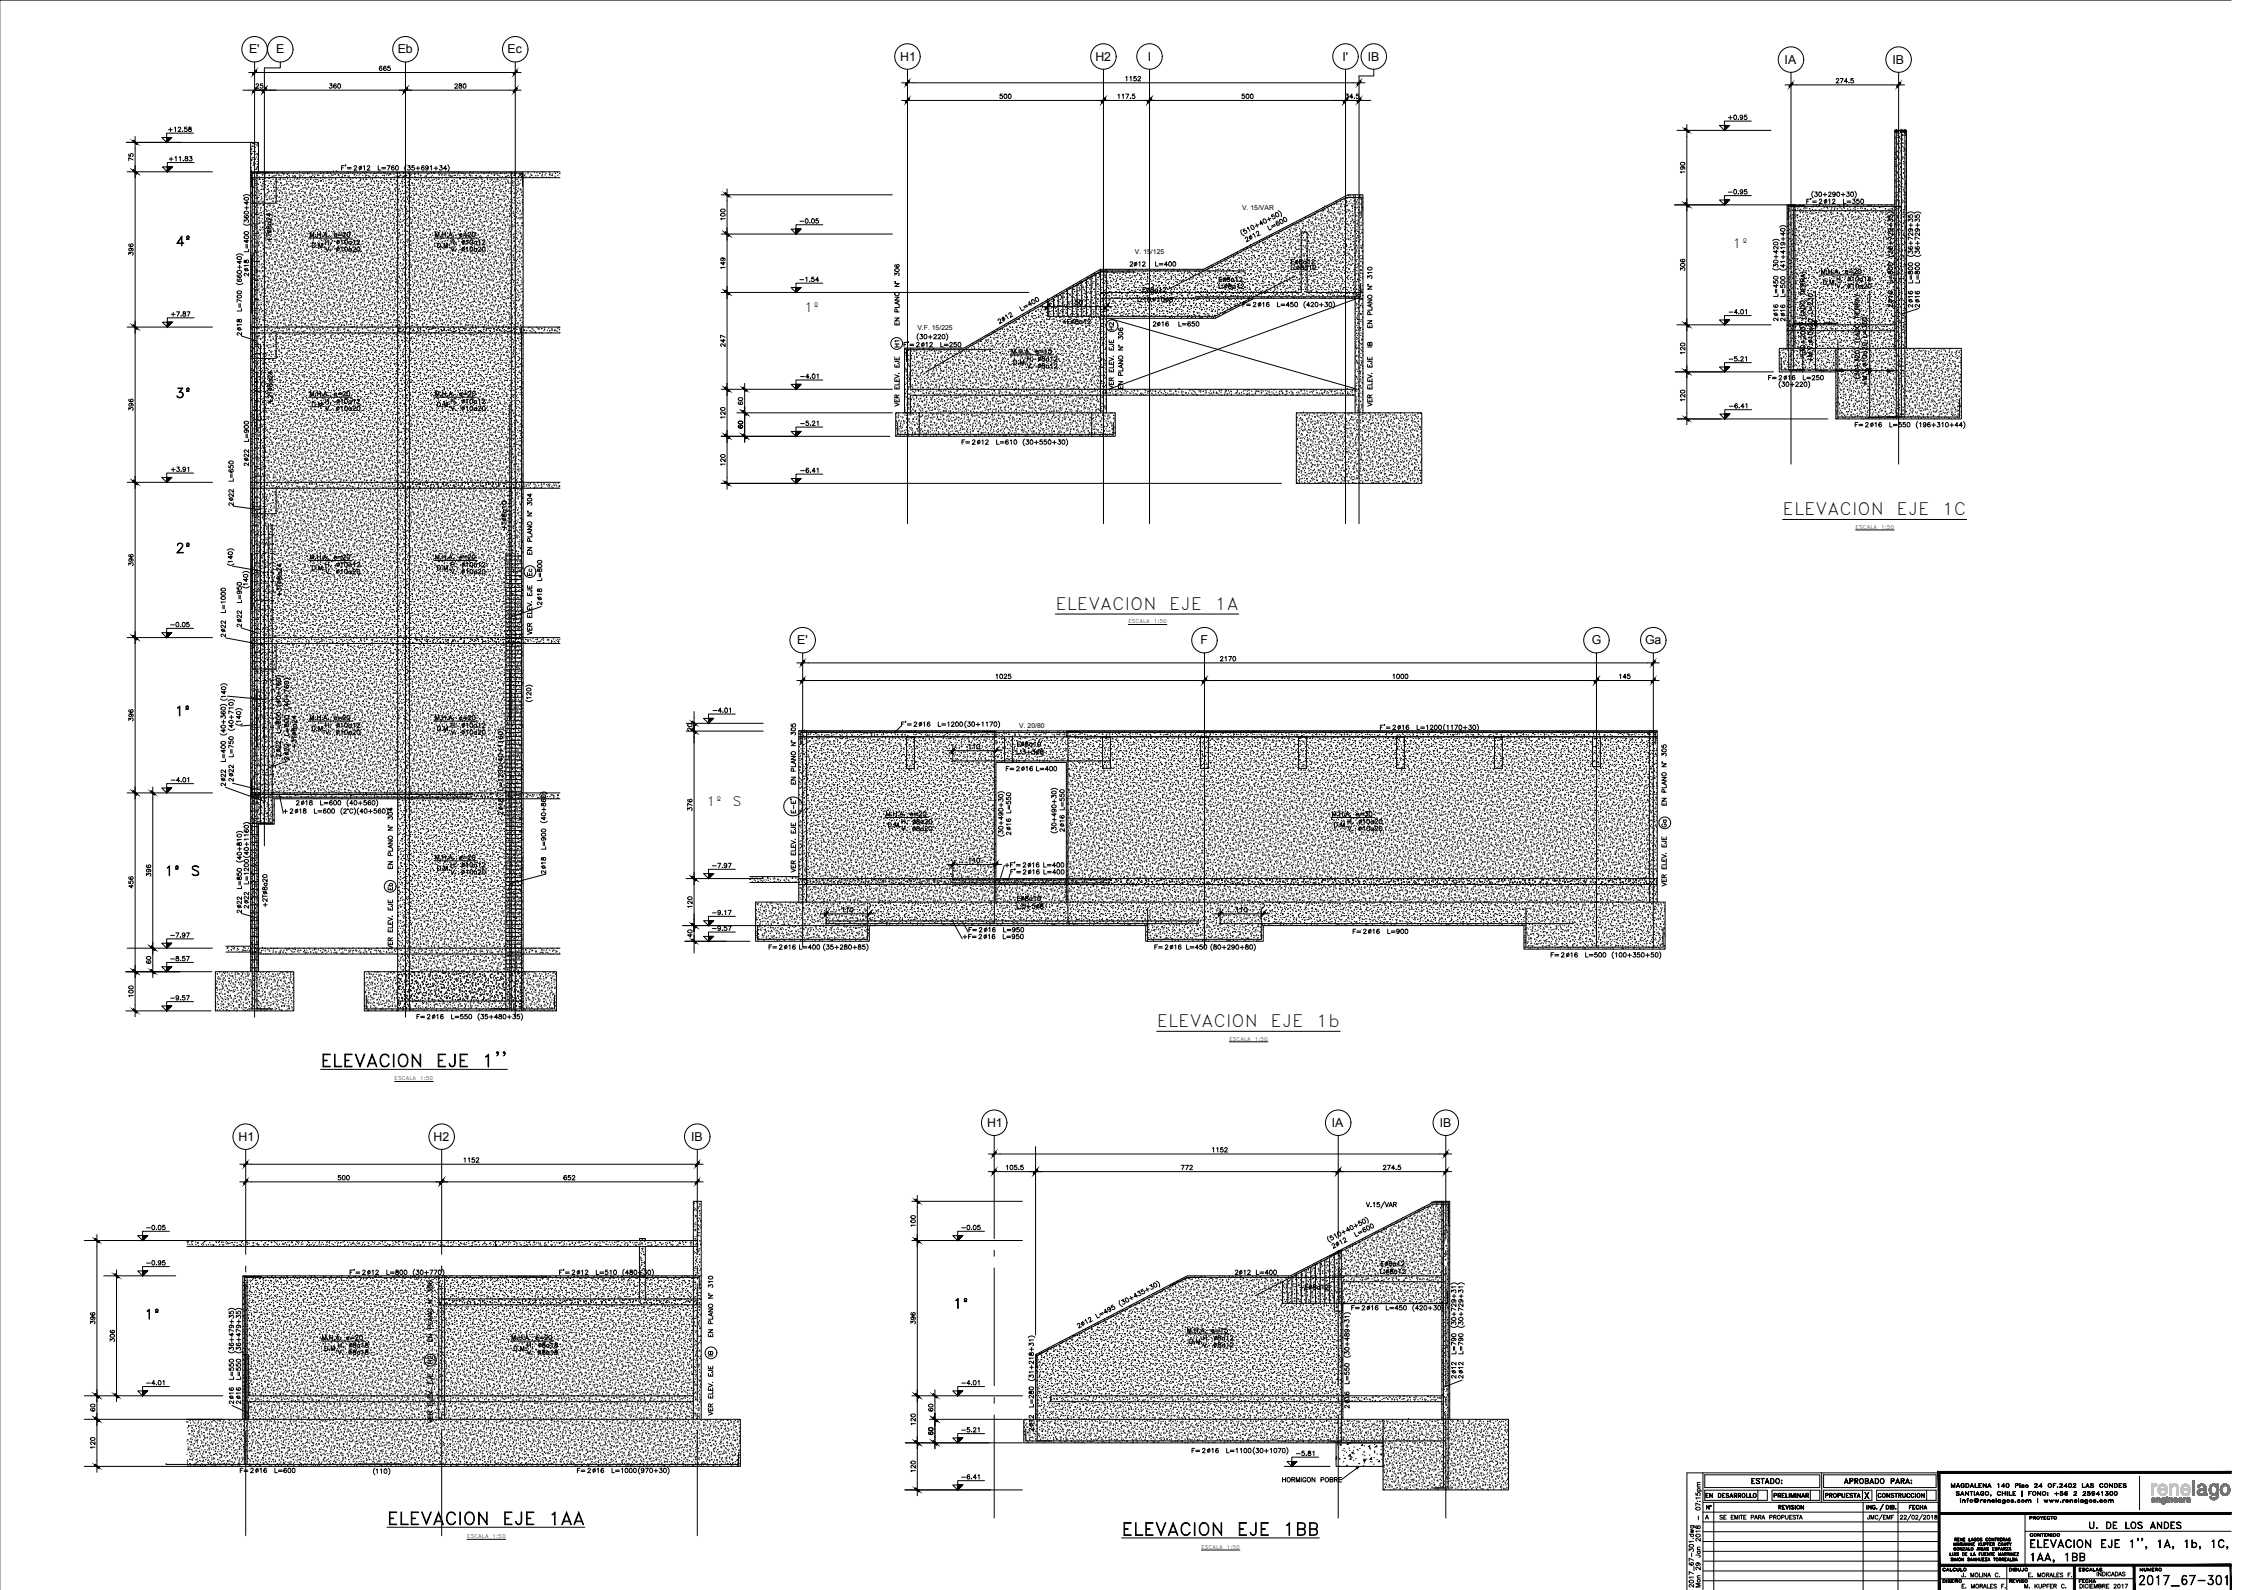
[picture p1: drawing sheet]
<svg xmlns="http://www.w3.org/2000/svg" width="1189mm" height="841mm" viewBox="0 0 1189 841" stroke-linecap="round" stroke-linejoin="round" font-family="sans-serif">
<defs><g id="words">
<text font-size="14.6" x="169" y="567">ELEVACION EJE 1''</text>
<text font-size="12.8" x="204" y="809">ELEVACION EJE 1AA</text>
<text font-size="12.3" x="593" y="815">ELEVACION EJE 1BB</text>
<g font-size="9.7">
<text x="1074" y="821">ELEVACION EJE 1'', 1A, 1b, 1C,</text>
<text x="1131" y="840">2017_67-301</text>
</g>
<g font-size="9.3">
<text x="93" y="131">4º</text>
<text x="93" y="212">3º</text>
<text x="93" y="380">1º</text>
<text x="505" y="693">1º</text>
<text x="77" y="699">1º</text>
</g>
<g font-size="9">
<text x="943" y="273">ELEVACION</text>
<text x="1003" y="273">EJE</text>
<text x="1027" y="273">1C</text>
<text x="558" y="323">ELEVACION</text>
<text x="619" y="323">EJE</text>
<text x="643" y="323">1A</text>
<text x="612" y="543">ELEVACION</text>
<text x="672" y="543">EJE</text>
<text x="696" y="543">1b</text>
</g>
<g font-size="8.8">
<text x="93" y="294">2º</text>
<text x="87" y="464">1º S</text>
<text x="1074" y="828">1AA, 1BB</text>
</g>
<g font-size="6.9">
<text x="917" y="131">1º</text>
<text x="425" y="165">1º</text>
<text x="374" y="426">1º</text>
<text x="387" y="426">S</text>
</g>
<text font-size="6.6" x="1105" y="810">U. DE LOS ANDES</text>
<g font-size="6.5">
<text x="132" y="28">E'</text>
<text x="146" y="28">E</text>
<text x="210" y="28">Eb</text>
<text x="269" y="28">Ec</text>
<text x="476" y="32">H1</text>
<text x="580" y="32">H2</text>
<text x="607" y="32">I</text>
<text x="710" y="32">I'</text>
<text x="724" y="32">IB</text>
<text x="944" y="34">IA</text>
<text x="1001" y="34">IB</text>
<text x="422" y="341">E'</text>
<text x="635" y="341">F</text>
<text x="842" y="341">G</text>
<text x="870" y="341">Ga</text>
<text x="522" y="596">H1</text>
<text x="705" y="596">IA</text>
<text x="762" y="596">IB</text>
<text x="126" y="603">H1</text>
<text x="229" y="603">H2</text>
<text x="366" y="603">IB</text>
</g>
<g font-size="6.2">
<text x="180" y="91">F'=</text>
<text x="955" y="109">F'=</text>
<text x="476" y="386">F'=</text>
<text x="531" y="460">+F'=</text>
<text x="422" y="462" transform="rotate(-90 422 462)">VER ELEV. EJE E-E' EN PLANO N%%D 305</text>
<text x="534" y="464">F'=</text>
<text x="185" y="676">F'=</text>
<text x="295" y="676">F'=</text>
<text x="926" y="786">ESTADO:</text>
<text x="975" y="786">APROBADO PARA:</text>
</g>
<g font-size="5.7">
<text x="134" y="48">25</text>
<text x="173" y="48">360</text>
<text x="240" y="48">280</text>
<text x="595" y="44">1152</text>
<text x="970" y="45">274.5</text>
<text x="914" y="65">+0.95</text>
<text x="88" y="71">+12.58</text>
<text x="89" y="86">+11.83</text>
<text x="192" y="91">12</text>
<text x="199" y="91">L=760</text>
<text x="967" y="109">12</text>
<text x="974" y="109">L=350</text>
<text x="385" y="117" transform="rotate(-90 385 117)">100</text>
<text x="422" y="119">-0.05</text>
<text x="180" y="131">10a12</text>
<text x="246" y="131">10a12</text>
<text x="164" y="132">D.M.</text>
<text x="231" y="132">D.M.</text>
<text x="385" y="143" transform="rotate(-90 385 143)">149</text>
<text x="597" y="142">2%%C12 L=400</text>
<text x="963" y="146">M.H.A. e=</text>
<text x="980" y="146">20</text>
<text x="422" y="150">-1.54</text>
<text x="964" y="152">D.M.</text>
<text x="979" y="154">10a20</text>
<text x="1003" y="151" transform="rotate(-90 1003 151)">L=800</text>
<text x="1013" y="151" transform="rotate(-90 1013 151)">L=800</text>
<text x="942" y="158" transform="rotate(-90 942 158)">L=450</text>
<text x="946" y="158" transform="rotate(-90 946 158)">L=500</text>
<text x="1003" y="159" transform="rotate(-90 1003 159)">16</text>
<text x="1013" y="159" transform="rotate(-90 1013 159)">16</text>
<text x="129" y="166" transform="rotate(-90 129 166)">L=700</text>
<text x="942" y="166" transform="rotate(-90 942 166)">16</text>
<text x="946" y="166" transform="rotate(-90 946 166)">16</text>
<text x="960" y="167" transform="rotate(-90 960 167)">L=230</text>
<text x="90" y="169">+7.87</text>
<text x="129" y="174" transform="rotate(-90 129 174)">18</text>
<text x="609" y="174">2%%C16 L=650</text>
<text x="960" y="174" transform="rotate(-90 960 174)">20</text>
<text x="385" y="185" transform="rotate(-90 385 185)">247</text>
<text x="477" y="185">F'=</text>
<text x="960" y="180" transform="rotate(-90 960 180)">10</text>
<text x="552" y="188">15</text>
<text x="536" y="194">D.M.</text>
<text x="550" y="192">8a12</text>
<text x="550" y="196">8a12</text>
<text x="914" y="192">-5.21</text>
<text x="960" y="193" transform="rotate(-90 960 193)">+M.V.</text>
<text x="423" y="201">-4.01</text>
<text x="935" y="202">F=</text>
<text x="945" y="202">16</text>
<text x="953" y="202">L=250</text>
<text x="591" y="207" transform="rotate(-90 591 207)">VER ELEV. EJE H2</text>
<text x="163" y="211">M.H.A. e=</text>
<text x="180" y="215">10a12</text>
<text x="180" y="211">20</text>
<text x="230" y="211">M.H.A. e=</text>
<text x="246" y="215">10a12</text>
<text x="247" y="211">20</text>
<text x="180" y="218">10a20</text>
<text x="246" y="218">10a20</text>
<text x="477" y="216" transform="rotate(-90 477 216)">VER ELEV. EJE H1 EN PLANO N%%D 306</text>
<text x="385" y="222" transform="rotate(-90 385 222)">120</text>
<text x="981" y="227">F=</text>
<text x="991" y="227">16</text>
<text x="999" y="227">L=550</text>
<text x="508" y="236">F=</text>
<text x="519" y="236">12</text>
<text x="526" y="236">L=610</text>
<text x="385" y="247" transform="rotate(-90 385 247)">120</text>
<text x="423" y="251">-6.41</text>
<text x="163" y="297">M.H.A. e=</text>
<text x="180" y="297">20</text>
<text x="230" y="297">M.H.A. e=</text>
<text x="247" y="297">20</text>
<text x="180" y="305">10a20</text>
<text x="246" y="305">10a20</text>
<text x="288" y="308" transform="rotate(-90 288 308)">L=800</text>
<text x="288" y="316" transform="rotate(-90 288 316)">18</text>
<text x="129" y="320" transform="rotate(-90 129 320)">L=950</text>
<text x="121" y="325" transform="rotate(-90 121 325)">L=1000</text>
<text x="129" y="328" transform="rotate(-90 129 328)">22</text>
<text x="121" y="333" transform="rotate(-90 121 333)">22</text>
<text x="526" y="360">1025</text>
<text x="736" y="360">1000</text>
<text x="856" y="360">145</text>
<text x="282" y="371" transform="rotate(-90 282 371)">120</text>
<text x="129" y="383" transform="rotate(-90 129 383)">140</text>
<text x="163" y="382">M.H.A. e=</text>
<text x="180" y="382">20</text>
<text x="230" y="382">M.H.A. e=</text>
<text x="247" y="382">20</text>
<text x="376" y="378">-4.01</text>
<text x="164" y="388">D.M.</text>
<text x="180" y="390">10a20</text>
<text x="231" y="388">D.M.</text>
<text x="246" y="390">10a20</text>
<text x="368" y="388" transform="rotate(-90 368 388)">20</text>
<text x="488" y="386">16</text>
<text x="496" y="386">L=1200</text>
<text x="730" y="387">F'=</text>
<text x="154" y="390" transform="rotate(-90 154 390)">L=800</text>
<text x="154" y="398" transform="rotate(-90 154 398)">22</text>
<text x="121" y="404" transform="rotate(-90 121 404)">L=400</text>
<text x="121" y="412" transform="rotate(-90 121 412)">22</text>
<text x="90" y="415">-4.01</text>
<text x="267" y="419" transform="rotate(-90 267 419)">L=1200</text>
<text x="158" y="431">18</text>
<text x="165" y="431">L=600</text>
<text x="267" y="427" transform="rotate(-90 267 427)">18</text>
<text x="368" y="430" transform="rotate(-90 368 430)">376</text>
<text x="564" y="430" transform="rotate(-90 564 430)">L=550</text>
<text x="468" y="433">M.H.A. e=</text>
<text x="484" y="437">8a20</text>
<text x="564" y="436" transform="rotate(-90 564 436)">16</text>
<text x="704" y="433">M.H.A. e=</text>
<text x="720" y="437">10a20</text>
<text x="469" y="439">D.M.</text>
<text x="705" y="439">D.M.</text>
<text x="230" y="456">M.H.A. e=</text>
<text x="290" y="450" transform="rotate(-90 290 450)">L=900</text>
<text x="231" y="462">D.M.</text>
<text x="246" y="460">10a12</text>
<text x="290" y="458" transform="rotate(-90 290 458)">18</text>
<text x="376" y="460">-7.97</text>
<text x="512" y="458">110</text>
<text x="545" y="460">16</text>
<text x="551" y="460">L=400</text>
<text x="81" y="465" transform="rotate(-90 81 465)">396</text>
<text x="545" y="464">16</text>
<text x="551" y="464">L=400</text>
<text x="129" y="471" transform="rotate(-90 129 471)">L=850</text>
<text x="883" y="470" transform="rotate(-90 883 470)">VER ELEV. EJE Ga EN PLANO N%%D 305</text>
<text x="129" y="479" transform="rotate(-90 129 479)">22</text>
<text x="368" y="481" transform="rotate(-90 368 481)">120</text>
<text x="376" y="485">-9.17</text>
<text x="445" y="484">110</text>
<text x="653" y="484">110</text>
<text x="89" y="497">-7.97</text>
<text x="368" y="497" transform="rotate(-90 368 497)">40</text>
<text x="376" y="494">-9.57</text>
<text x="509" y="498">+F=</text>
<text x="512" y="494">F=</text>
<text x="522" y="494">16</text>
<text x="522" y="498">16</text>
<text x="530" y="498">L=950</text>
<text x="530" y="494">L=950</text>
<text x="406" y="503">F=</text>
<text x="417" y="503">16</text>
<text x="422" y="503">L=400</text>
<text x="610" y="503">F=</text>
<text x="621" y="503">16</text>
<text x="627" y="503">L=450</text>
<text x="820" y="508">F=</text>
<text x="830" y="508">16</text>
<text x="838" y="508">L=500</text>
<text x="81" y="511" transform="rotate(-90 81 511)">60</text>
<text x="89" y="530">-9.57</text>
<text x="641" y="611">1152</text>
<text x="178" y="625">500</text>
<text x="297" y="625">652</text>
<text x="196" y="676">12</text>
<text x="204" y="676">L=800</text>
<text x="307" y="676">12</text>
<text x="315" y="676">L=510</text>
<text x="714" y="694">F=</text>
<text x="725" y="694">16</text>
<text x="733" y="694">L=450</text>
<text x="52" y="701" transform="rotate(-90 52 701)">396</text>
<text x="629" y="712">D.M.</text>
<text x="643" y="710">8a12</text>
<text x="186" y="714">8a18</text>
<text x="271" y="716">D.M.</text>
<text x="286" y="714">8a18</text>
<text x="775" y="717" transform="rotate(-90 775 717)">L=790</text>
<text x="775" y="725" transform="rotate(-90 775 725)">12</text>
<text x="125" y="731" transform="rotate(-90 125 731)">L=550</text>
<text x="77" y="734">-4.01</text>
<text x="508" y="734">-4.01</text>
<text x="715" y="733" transform="rotate(-90 715 733)">L=550</text>
<text x="125" y="739" transform="rotate(-90 125 739)">16</text>
<text x="715" y="741" transform="rotate(-90 715 741)">16</text>
<text x="52" y="748" transform="rotate(-90 52 748)">60</text>
<text x="495" y="748" transform="rotate(-90 495 748)">60</text>
<text x="548" y="745" transform="rotate(-90 548 745)">L=280</text>
<text x="230" y="754" transform="rotate(-90 230 754)">VER ELEV. EJE H2 EN PLANO N%%D 306</text>
<text x="548" y="753" transform="rotate(-90 548 753)">12</text>
<text x="495" y="760" transform="rotate(-90 495 760)">60</text>
<text x="508" y="759">-5.21</text>
<text x="52" y="767" transform="rotate(-90 52 767)">120</text>
<text x="630" y="770">F=</text>
<text x="640" y="770">16</text>
<text x="648" y="770">L=1100</text>
<text x="685" y="771">-5.81</text>
<text x="126" y="780">F=</text>
<text x="137" y="780">16</text>
<text x="145" y="780">L=600</text>
<text x="198" y="781">110</text>
<text x="304" y="780">F=</text>
<text x="315" y="780">16</text>
<text x="323" y="780">L=1000</text>
</g>
<g font-size="5.3">
<text x="200" y="38">665</text>
<text x="528" y="53">500</text>
<text x="591" y="53">117.5</text>
<text x="656" y="53">500</text>
<text x="711" y="53">34.5</text>
<text x="72" y="86" transform="rotate(-90 72 86)">75</text>
<text x="893" y="93" transform="rotate(-90 893 93)">190</text>
<text x="914" y="104">-0.95</text>
<text x="163" y="126">M.H.A. e=</text>
<text x="180" y="126">20</text>
<text x="230" y="126">M.H.A. e=</text>
<text x="247" y="126">20</text>
<text x="72" y="136" transform="rotate(-90 72 136)">396</text>
<text x="133" y="134" transform="rotate(-90 133 134)">L=400</text>
<text x="180" y="134">10a20</text>
<text x="246" y="134">10a20</text>
<text x="133" y="142" transform="rotate(-90 133 142)">18</text>
<text x="893" y="144" transform="rotate(-90 893 144)">306</text>
<text x="979" y="150">10a16</text>
<text x="1017" y="151" transform="rotate(-90 1017 151)">L=800</text>
<text x="1017" y="159" transform="rotate(-90 1017 159)">16</text>
<text x="566" y="162">150</text>
<text x="657" y="163">F=</text>
<text x="667" y="163">16</text>
<text x="675" y="163">L=450</text>
<text x="914" y="167">-4.01</text>
<text x="989" y="180" transform="rotate(-90 989 180)">L=350</text>
<text x="489" y="185">12</text>
<text x="497" y="185">L=250</text>
<text x="534" y="188">M.H.A. e=</text>
<text x="893" y="188" transform="rotate(-90 893 188)">120</text>
<text x="989" y="186" transform="rotate(-90 989 186)">20</text>
<text x="989" y="193" transform="rotate(-90 989 193)">10</text>
<text x="989" y="205" transform="rotate(-90 989 205)">+M.V.</text>
<text x="394" y="215" transform="rotate(-90 394 215)">60</text>
<text x="893" y="213" transform="rotate(-90 893 213)">120</text>
<text x="72" y="218" transform="rotate(-90 72 218)">396</text>
<text x="164" y="216">D.M.</text>
<text x="231" y="216">D.M.</text>
<text x="727" y="216" transform="rotate(-90 727 216)">VER ELEV. EJE IB EN PLANO N%%D 310</text>
<text x="914" y="217">-6.41</text>
<text x="394" y="228" transform="rotate(-90 394 228)">60</text>
<text x="423" y="226">-5.21</text>
<text x="133" y="235" transform="rotate(-90 133 235)">L=900</text>
<text x="133" y="243" transform="rotate(-90 133 243)">22</text>
<text x="90" y="250">+3.91</text>
<text x="125" y="256" transform="rotate(-90 125 256)">L=650</text>
<text x="125" y="264" transform="rotate(-90 125 264)">22</text>
<text x="72" y="301" transform="rotate(-90 72 301)">396</text>
<text x="164" y="303">D.M.</text>
<text x="180" y="301">10a12</text>
<text x="231" y="303">D.M.</text>
<text x="246" y="301">10a12</text>
<text x="132" y="311" transform="rotate(-90 132 311)">140</text>
<text x="89" y="333">-0.05</text>
<text x="283" y="337" transform="rotate(-90 283 337)">VER ELEV. EJE Ec EN PLANO N%%D 304</text>
<text x="645" y="351">2170</text>
<text x="72" y="382" transform="rotate(-90 72 382)">396</text>
<text x="150" y="389" transform="rotate(-90 150 389)">L=800</text>
<text x="180" y="386">10a12</text>
<text x="246" y="386">10a12</text>
<text x="741" y="387">16</text>
<text x="749" y="387">L=1200</text>
<text x="125" y="401" transform="rotate(-90 125 401)">L=750</text>
<text x="150" y="397" transform="rotate(-90 150 397)">22</text>
<text x="512" y="397">110</text>
<text x="125" y="410" transform="rotate(-90 125 410)">22</text>
<text x="532" y="409">F=</text>
<text x="542" y="409">16</text>
<text x="548" y="409">L=400</text>
<text x="161" y="427">18</text>
<text x="169" y="427">L=600</text>
<text x="536" y="431" transform="rotate(-90 536 431)">L=550</text>
<text x="485" y="433">20</text>
<text x="536" y="438" transform="rotate(-90 536 438)">16</text>
<text x="721" y="433">30</text>
<text x="484" y="441">8a20</text>
<text x="720" y="441">10a20</text>
<text x="247" y="456">20</text>
<text x="246" y="464">10a20</text>
<text x="72" y="471" transform="rotate(-90 72 471)">456</text>
<text x="133" y="469" transform="rotate(-90 133 469)">L=1200</text>
<text x="133" y="477" transform="rotate(-90 133 477)">22</text>
<text x="715" y="495">F=</text>
<text x="726" y="495">16</text>
<text x="733" y="495">L=900</text>
<text x="209" y="503" transform="rotate(-90 209 503)">VER ELEV. EJE Eb EN PLANO N%%D 304</text>
<text x="89" y="509">-8.57</text>
<text x="72" y="528" transform="rotate(-90 72 528)">100</text>
<text x="220" y="540">F=</text>
<text x="230" y="540">16</text>
<text x="238" y="540">L=550</text>
<text x="244" y="616">1152</text>
<text x="532" y="620">105.5</text>
<text x="624" y="620">772</text>
<text x="731" y="620">274.5</text>
<text x="77" y="652">-0.05</text>
<text x="485" y="650" transform="rotate(-90 485 650)">100</text>
<text x="508" y="652">-0.05</text>
<text x="77" y="670">-0.95</text>
<text x="485" y="701" transform="rotate(-90 485 701)">396</text>
<text x="628" y="706">M.H.A. e=</text>
<text x="645" y="706">15</text>
<text x="62" y="711" transform="rotate(-90 62 711)">306</text>
<text x="170" y="710">M.H.A. e=</text>
<text x="187" y="710">20</text>
<text x="270" y="710">M.H.A. e=</text>
<text x="287" y="710">20</text>
<text x="643" y="714">8a12</text>
<text x="186" y="718">8a18</text>
<text x="286" y="718">8a18</text>
<text x="772" y="717" transform="rotate(-90 772 717)">L=790</text>
<text x="772" y="725" transform="rotate(-90 772 725)">12</text>
<text x="128" y="731" transform="rotate(-90 128 731)">L=550</text>
<text x="128" y="739" transform="rotate(-90 128 739)">16</text>
<text x="378" y="750" transform="rotate(-90 378 750)">VER ELEV. EJE IB EN PLANO N%%D 310</text>
<text x="485" y="755" transform="rotate(-90 485 755)">120</text>
<text x="485" y="780" transform="rotate(-90 485 780)">120</text>
<text x="508" y="784">-6.41</text>
<text x="678" y="785">HORMIGON POBRE</text>
<text x="1032" y="788">MAGDALENA 140 Piso 24 OF.2402 LAS CONDES</text>
<text x="902" y="793">EN DESARROLLO</text>
<text x="938" y="793">PRELIMINAR</text>
<text x="965" y="793">PROPUESTA</text>
<text x="993" y="793">CONSTRUCCION</text>
<text x="987" y="799">ING.</text>
<text x="1009" y="799">FECHA</text>
<text x="909" y="805">SE EMITE PARA PROPUESTA</text>
<text x="1072" y="835">E. MORALES F.</text>
<text x="1037" y="841">E. MORALES F.</text>
<text x="1070" y="841">M. KUPFER C.</text>
<text x="1100" y="841">DICIEMBRE 2017</text>
</g>
<g font-size="4.9">
<text x="941" y="171">2</text>
<text x="128" y="248">2</text>
<text x="150" y="403">2</text>
<text x="116" y="417">2</text>
<text x="120" y="415">2</text>
<text x="710" y="746">2</text>
<text x="544" y="758">2</text>
<text x="1073" y="805">PROYECTO</text>
<text x="1027" y="838">DISEÑO</text>
<text x="1109" y="835">INDICADAS</text>
</g>
<g font-size="4.4">
<text x="128" y="147">2</text>
<text x="998" y="164">2</text>
<text x="1009" y="164">2</text>
<text x="1012" y="164">2</text>
<text x="937" y="171">2</text>
<text x="125" y="179">2</text>
<text x="957" y="176">a</text>
<text x="120" y="268">2</text>
<text x="283" y="321">2</text>
<text x="125" y="333">2</text>
<text x="116" y="338">2</text>
<text x="145" y="401">2</text>
<text x="263" y="432">2</text>
<text x="532" y="443">2</text>
<text x="560" y="441">2</text>
<text x="285" y="463">2</text>
<text x="125" y="484">2</text>
<text x="128" y="482">2</text>
<text x="767" y="730">2</text>
<text x="771" y="730">2</text>
<text x="120" y="744">2</text>
<text x="124" y="744">2</text>
<text x="1073" y="814">CONTENIDO</text>
<text x="1033" y="816">RENE LAGOS CONTRERAS</text>
<text x="1027" y="832">CALCULO</text>
<text x="1062" y="832">DIBUJO</text>
<text x="1099" y="832">ESCALAS</text>
<text x="1131" y="832">NUMERO</text>
<text x="1062" y="838">REVISO</text>
<text x="1099" y="838">FECHA</text>
</g>
<text font-size="4" x="119" y="292">)</text>
<g font-size="3.6">
<text x="657" y="111">V. 15/VAR</text>
<text x="601" y="134">V. 15/125</text>
<text x="485" y="174">V.F. 15/225</text>
<text x="539" y="385">V. 20/80</text>
</g>
<g font-size="3.5">
<text x="119" y="300">(</text>
<text x="127" y="304">)</text>
<text x="127" y="312">(</text>
<text x="116" y="364">)</text>
<text x="277" y="364">)</text>
<text x="116" y="371">(</text>
<text x="124" y="377">)</text>
<text x="277" y="372">(</text>
<text x="124" y="385">(</text>
</g>
<g font-size="2.8">
<text x="982" y="280">ESCALA</text>
<text x="995" y="280">1:50</text>
<text x="597" y="330">ESCALA</text>
<text x="610" y="330">1:50</text>
<text x="650" y="550">ESCALA</text>
<text x="664" y="550">1:50</text>
<text x="209" y="571">ESCALA</text>
<text x="222" y="571">1:50</text>
<text x="247" y="814">ESCALA</text>
<text x="261" y="814">1:50</text>
<text x="636" y="819">ESCALA</text>
<text x="649" y="819">1:50</text>
</g>
</g></defs>
<!-- layer: RLA-FORMATO -->
<g fill="none" stroke="#000" stroke-width=".53">
<path d="M0 0h1180M901 779v62M964 779v16M1026 779h-133v62M897 790v1h1a.8 .8 0 0 1 0-1 .8 .8 0 0 1 1 0 .8 .8 0 0 1 0 1M898 789h2M898 787h2M898 794h.1M898 789a.7 .7 0 0 1 0-1 .7 .7 0 0 1 1 0 .7 .7 0 0 1 0 1M899 794h.1M900 796l-3-1v2M900 792h-3l1 1"/>
<path d="M900 785h-2v2M900 784h-2v1M901 800h125M901 795h125M902 788h33v6h-33M902 780h61v7h-61zM903 796l1 2v-2v2l-1-1v1zM907 795v46M938 788h25v6h-25M941 796l1 1h-1h1l-1-1v2zM942 797v1zM943 796h1h-1v2h1h-1z"/>
<path d="M943 797h1zM945 796l1 2v-2v2zM947 796v2zM948 797h1h-1h1v1h-1h1zM950 796v2zM953 796l1 2v-2v2l-1-1v1zM965 788h25v6h-25zM965 780h59v7h-59zM986 795v46M993 788h31v6h-31M996 796l-1 3zM998 796h1v1v1h-1"/>
<path d="M998 796v2M998 796a1 1 0 0 1 1 1 1 1 0 0 1 0 1h-1M1000 796v2zM1001 796l1 1v1h-1M1001 796v2M1001 796l1 1h-1h1v1h-1M1003 798h.1M1004 795v46M1035 789h1h-1l2 2h-2h2zM1037 793h.1M1037 793v2zM1038 790h1"/>
<path d="M1038 789l1 2-1-2-1 2zM1038 793v2zM1038 794l2-1v2l-1-2zM1040 789l1 2 1-2v2l-2-2v2zM1041 793h.1M1041 793v2v-2M1043 789v2v-2M1045 789v2zM1045 793h1a.9 .9 0 0 1 1 0 .9 .9 0 0 1-1 1v-1v1a1 1 0 0 0 0-2 1 1 0 0 0-1 1 1.1 1.1 0 0 0 0 2 1.1 1.1 0 0 0 1-1v1a1.1 1.1 0 0 1-1-1 1.1 1.1 0 0 1 0-1zM1045 793h1h-1l1 1h-1zM1046 790h1M1046 789l1 2-1-2-1 2z"/>
<path d="M1048 793v2zM1048 794l1-1zM1048 789h1h1a1 1 0 0 0-2 0 .9 .9 0 0 0 0 1 .9 .9 0 0 0 1 0h1a1.1 1.1 0 0 1-2 1 1 1 0 0 1 0-2zM1049 794h2a.7 .7 0 0 0-1-1 .6 .6 0 0 0 0 1h1a.8 .8 0 0 1-1 1 1 1 0 0 1 0-2 .8 .8 0 0 1 1 1h-2M1052 793v2zM1052 794l1-1v2v-2zM1053 791h.1M1054 794h1a.7 .7 0 0 0-1-1 .6 .6 0 0 0 0 1h1a.7 .7 0 0 1-1 0 .7 .7 0 0 1 0-1 .7 .7 0 0 1 1 1h-1M1056 793v2zM1057 789h1h1a1 1 0 0 0-2 0 1 1 0 0 0 0 2 1.1 1.1 0 0 0 2-1 1.1 1.1 0 0 1-2 1 1 1 0 0 1 0-2zM1057 794h1v-1a.7 .7 0 0 0-1 1 .7 .7 0 0 0 1 1v-1a.8 .8 0 0 1-1 1 .8 .8 0 0 1 0-1zM1058 793l1 2z"/>
<path d="M1059 789v2zM1059 790h2M1060 794h1l-1-1a.6 .6 0 0 0 0 1 .6 .6 0 0 0 0 1l1-1a.8 .8 0 0 1-1 1 .8 .8 0 0 1 0-1zM1061 793v2h-1h1zM1061 789v2zM1062 789v2zM1063 789v2h1h-1zM1064 794h1M1064 794h1l-1 1M1065 789v2h1h-1v-2M1065 793l-1 1h1M1065 794v1"/>
<path d="M1065 790h1h-1M1065 793l-1 1M1066 794h.1M1070 789v3zM1072 793v2zM1072 794l1-1v2v-2zM1073 794l1-1 1 2-1-2zM1073 789h2h-2v2zM1073 790h1h-1M1078 793v2zM1078 789l2 2v-2v2l-2-2v2zM1081 793l1 1v-1l1 1 1-1-1 2-1-1v1z"/>
<path d="M1083 791h.1M1084 793l1 1v-1l1 1v-1v2l-1-1v1zM1087 790h2zM1087 793l1 1v-1l1 1v-1v2l-1-1v1zM1088 789v2zM1090 790h1M1090 791h.1M1090 794h.1M1090 789h1h-1v1a.9 .9 0 0 1 1 0 .9 .9 0 0 1 0 1 .9 .9 0 0 1-1 0M1091 790v1M1091 793l1 2zM1091 790l-1 1"/>
<path d="M1092 794v-1zM1093 790v1l1-1M1093 789v1v1M1093 790h1M1093 794h1a.7 .7 0 0 0-1-1 .6 .6 0 0 0 0 1h1a.7 .7 0 0 1-1 0 .7 .7 0 0 1 0-1 .7 .7 0 0 1 1 1h-1M1093 790h1l-1 1M1094 789a1.1 1.1 0 0 0-2 1 1.1 1.1 0 0 0 2 1 .7 .7 0 0 0 0-1 .7 .7 0 0 0-1 0M1095 793v2zM1095 794l1-1 1 2-1-2zM1097 791h2h-2l2-1-1-1h-1h1l1 1-2 1M1098 794h1a.7 .7 0 0 0-1-1 .6 .6 0 0 0 0 1 .6 .6 0 0 0 1 0 .8 .8 0 0 1-1 1 1 1 0 0 1 0-2 .8 .8 0 0 1 1 1h-1M1100 793v2z"/>
<path d="M1101 794l1-1-1 1h1a.8 .8 0 0 1-1 1 .8 .8 0 0 1 0-1zM1102 793v2zM1102 791h2h-2l1-1v-1h-1h1v1l-1 1M1103 794l1-1-1 1h1a.8 .8 0 0 1-1 1 .8 .8 0 0 1 0-1zM1104 793v2h-1h1zM1104 790h2M1104 791h1M1105 789h1h-1v1a.9 .9 0 0 1 1 0 .9 .9 0 0 1 0 1 1 1 0 0 1-2 0M1105 790h1l-1 1M1106 790l-2 1M1107 790h1M1107 789v1"/>
<path d="M1108 789v1v1M1108 794h1M1108 794h1l-1 1M1108 794l1-1-1 1h1M1108 790a.7 .7 0 0 1-1 0 .7 .7 0 0 1 0-1 .9 .9 0 0 1 1 1 .9 .9 0 0 1-1 1h1M1109 794v1M1110 794h.1M1110 789v2v-2l-1 1h2h-2zM1112 789v2v-2zM1114 791h.1M1114 790h1M1115 790a.8 .8 0 0 1 0 1 .8 .8 0 0 1-1 0"/>
<path d="M1115 790v1M1115 790l-1 1M1115 793l1 2zM1116 794l1-1v2v-2zM1117 791h1M1117 789v2M1117 794l1-1v2v-2zM1119 789v2h1M1120 789v2M1132 781v18M894 812h2M894 809h2l-2 1h2l-2 1"/>
<path d="M894 807h3v1M895 812a.7 .7 0 0 0 0 1 .7 .7 0 0 0 1 0 .7 .7 0 0 0 0-1M895 807a.7 .7 0 0 0 0 1 .7 .7 0 0 0 1 0 .7 .7 0 0 0 0-1M896 814h.1M896 815h-2v1M897 807v1h1a1 1 0 0 1 0-1 1 1 0 0 1 1 0v1a1.1 1.1 0 0 1-1 0 1.1 1.1 0 0 1 0-1zM898 820h2M899 802v2M900 818h-2v2M900 814v1l-2-1-1 1h1M900 810h-3h1M901 810h125"/>
<path d="M901 805h125M901 815h125M1034 819h1h-1v1l1-1v1h-1zM1037 819l1 1v-1v1l-1-1v1zM1039 819h1l-1 1 1-1zM1040 820h1M1041 819v1v-1l-1 1zM1042 819v1zM1046 820h1M1046 819l1 1-1-1v1zM1048 819v1v-1M1048 819l1 1z"/>
<path d="M1049 819v1zM1050 820h1M1050 820h.1M1050 819l1 1-1-1v1zM1051 819h1h-1l1 1h-1h1zM1054 819h1zM1054 819v1M1054 819h1h-1M1056 819h1h-1v1h1zM1057 819h1h-1v1v-1h1h-1M1059 820h.1M1059 819l1 1-1-1-1 1z"/>
<path d="M1060 819h1h-1v1v-1h1h-1M1061 819v1zM1061 819h1v1h-1l1-1zM1063 820h1M1063 819l1 1-1-1v1zM1071 801v27M1071 810h109M894 820v-1l1 1a.8 .8 0 0 1 1-1 1 1 0 0 1 0 2M894 827a1 1 0 0 0 1 1 1 1 0 0 0 1-1 .7 .7 0 0 0-1 0 .7 .7 0 0 0 0 1M895 821v2M896 838v2l-2-2v1M896 834h-2v1"/>
<path d="M896 832l-2-1v2M896 825l-2-1v2M896 829v2M897 823h2v1M898 827a.7 .7 0 0 1 1 1 1 1 0 0 1-2 0 .7 .7 0 0 1 1-1h1v1M898 835h2M898 820a1 1 0 0 0 0 2 .7 .7 0 0 0 1 0 1 1 0 0 0 0-2M900 838h-3l3 1h-3h3M900 833l-2 1v1M900 829v1l-2-1-1 1h1M901 831h125M901 821h125"/>
<path d="M901 836h125M901 826h125M1026 835h103M1032 821v2h1h-1zM1032 824h1h-1l1 2-1-1h1zM1033 821v2l1-2v2h-1zM1034 824v2zM1034 824l1 1 1-1v2v-2l-1 2v-2l-1 2zM1035 821v2zM1035 822h1h-1l1 1h-1h1zM1038 824l1 1v-1v2l-1-2v2zM1038 821l1 1v1h-1z"/>
<path d="M1038 821l1 1v1h-1M1039 820h1zM1040 821h1h-1v2h1h-1zM1040 822h.1M1041 824h1h-1l1 2-1-1h1zM1043 825h.1M1043 821v2h1h-1zM1043 824l1 2-1-2-1 2zM1044 824l1 1v-1v2l-1-2v2zM1044 822h1M1045 821v2v-1l-1 1zM1046 824v2z"/>
<path d="M1046 825h1M1047 824v2zM1047 821h1h-1v2zM1047 822h1zM1047 824l1 2v-2v2l-1-1zM1048 821l1 2v-2v2zM1049 824h1h-1v2M1049 825h.1M1049 826h1zM1050 821h1h-1v2h1h-1zM1050 822h1zM1051 824l-1 2h1h-1l1-2h-1h1"/>
<path d="M1052 821v2l1-2v2l-1-1v1zM1052 825h1M1052 824l1 2-1-2v2zM1053 821h1zM1053 821v2l1-2M1054 820h1zM1054 821h1h-1v2M1054 822h1zM1054 823h1zM1055 824h1zM1055 824v2zM1057 821l1 2 1-2v2l-1-1v1l-1-1v1z"/>
<path d="M1058 824h1l-1 1h1l-1-1v2zM1058 825l1 1zM1059 822h1M1059 824h1l-1 1h1l-1-1v2zM1060 821v2v-1l-1 1zM1060 825v1v-1M1061 821l1 1h-1h1l-1-1v2zM1061 824h1h-1v2M1061 825h.1M1061 826h1zM1061 822l1 1-1-1M1062 828v13"/>
<path d="M1062 821h1zM1062 825h1M1062 821v2zM1063 824v2v-2l-1 2zM1063 821v2zM1064 824v2zM1064 821l1 2v-2v2l-1-1v1zM1065 824h1v2h-1zM1065 824h1l-1 1h1l-1 1zM1066 821h1h-1v2h1h-1zM1066 822h.1M1066 825h1"/>
<path d="M1067 824v2v-2l-1 2zM1067 823h1zM1068 821h-1h1l-1 2M1068 821l-1 2"/>
<circle cx="898" cy="798" r="1.1"/>
<circle cx="905" cy="797" r=".3"/>
<circle cx="905" cy="797" r=".2"/>
<circle cx="951" cy="797" r=".9"/>
<circle cx="1043" cy="794" r=".6"/>
<circle cx="1043" cy="794" r=".7"/>
<circle cx="1051" cy="790" r="1"/>
<circle cx="1051" cy="790" r=".9"/>
<circle cx="1063" cy="794" r=".6"/>
<circle cx="1063" cy="794" r=".7"/>
<circle cx="1068" cy="794" r=".7"/>
<circle cx="1070" cy="794" r=".7"/>
<circle cx="1070" cy="794" r=".6"/>
<circle cx="1076" cy="790" r="1"/>
<circle cx="1076" cy="790" r=".9"/>
<circle cx="1081" cy="790" r=".9"/>
<circle cx="1082" cy="790" r="1"/>
<circle cx="1106" cy="794" r=".7"/>
<circle cx="1106" cy="794" r=".6"/>
<circle cx="1112" cy="794" r=".7"/>
<circle cx="1114" cy="794" r=".7"/>
<circle cx="1114" cy="794" r=".6"/>
<circle cx="1117" cy="790" r="1"/>
<circle cx="1119" cy="790" r="1"/>
<circle cx="895" cy="818" r="1.1"/>
<circle cx="898" cy="812" r="1.1"/>
<circle cx="1036" cy="819" r=".7"/>
<circle cx="1043" cy="819" r=".7"/>
<circle cx="895" cy="837" r="1.1"/>
<circle cx="899" cy="836" r=".8"/>
<circle cx="1037" cy="825" r=".7"/>
<circle cx="1057" cy="825" r=".7"/>
</g>
<g fill="#000" stroke="#000" stroke-width=".53">
<path d="M1026 800v1l154-1zM1026 801l154-1v1z"/>
<path d="M1026 827v1l154-1zM1026 828l154-1v1z"/>
<path d="M1180 828v13v-13zM1180 828v13z"/>
<path d="M1025 778v63h1zM1025 778l1 1v62zM1025 778l1 1 154-1zM1026 779l154-1v1z"/>
<path d="M1097 828v13h1zM1097 828h1v13z"/>
<path d="M1129 828v13h1zM1129 828h1v13z"/>
</g>
<!-- layer: RLA-LOGO -->
<g fill="none" stroke="#c0c0c0" stroke-width=".53">
<path d="M1138 785v6h1v-5v1M1138 785h1v1M1138 785v6v-6M1138 785v6M1139 785v6v-6M1139 785v6M1139 785v6zM1139 786h.1M1139 787v-1v1M1139 786v1M1139 786v1v-1M1140 786h.1"/>
<path d="M1140 786v-1v1M1140 785v1v-1M1140 785v1M1141 785v1M1141 785v1v-1M1141 785v1zM1142 787v2M1142 787v3M1142 790v-4v4M1142 786v4v-4M1142 786v4M1143 790v-4v4"/>
<path d="M1143 786v4M1143 786v4v-4M1143 788h4M1143 788h3M1143 789v2M1143 786v2M1143 788h.1M1143 785v2M1143 790v1M1143 785v1M1144 788h.1M1144 790v1"/>
<path d="M1144 785v1M1145 785v1M1145 788h.1M1145 790v1M1145 785v2M1146 785v2M1146 788h.1M1146 789v2M1146 786v2M1146 789v1M1147 789h-1v2M1147 787v1"/>
<path d="M1147 787v1v-1M1147 788h.1M1148 785v6M1148 791h1M1148 791v-6v6M1149 791v-6v6M1149 785v6M1149 787v-1v1M1149 786v-1h-1v6M1149 786v1v-1M1149 786v1zM1149 786h.1"/>
<path d="M1149 786v-1v1M1149 785v1v-1M1149 785v1M1150 786v-1v1M1150 785v1zM1150 785v1M1151 786v-1v1M1151 785v1M1151 785v1v-1M1151 785v1zM1152 786v-1v1M1152 786v-1v6"/>
<path d="M1152 787v-2v2M1152 787v-2v6M1152 787v4M1152 791v-6v6M1152 785v6M1152 785v6v-6M1152 791v-5v5M1152 786v5v-5M1152 786v5M1154 788v1M1154 787v2M1154 790v-3v3"/>
<path d="M1154 786v4v-4M1154 786v4M1154 790v-4v4M1155 786v4M1155 790v-4v4M1155 788h4M1155 788h3M1155 786v5M1155 788h.1M1155 789v2M1155 785v2M1155 790v1"/>
<path d="M1155 785v1M1156 788h.1M1156 790v1M1156 785v1M1157 785v1M1157 788h.1M1157 790v1M1158 785v2M1158 788h.1M1158 789v2M1158 786v2M1158 789v1"/>
<path d="M1159 790v-1h-1v2M1159 787v1M1159 787v1v-1"/>
</g>
<g fill="none" stroke="#707070" stroke-width=".53">
<path d="M1138 793v1M1139 794v-1v1M1139 793v1M1139 793v1v-1M1139 793h1M1139 792v3M1139 794v1M1139 792v1M1140 792v1M1140 793v1M1140 794v1M1140 792v2"/>
<path d="M1140 793v1v-1M1140 793h.1M1140 793v1h-1M1141 792v3M1141 795v-3v3M1141 793h.1M1141 793v-1v3M1141 793v2M1142 793h.1M1142 792h.1M1142 792v1M1142 792v3v-3"/>
<path d="M1143 795v-3v3M1143 792v3M1143 792v3v-3M1143 795v-2v2M1143 793v2v-2M1143 793v2M1143 793l-1 2v-3v3M1144 795h.1M1144 793v1M1144 792v3M1144 794v1M1144 795v1"/>
<path d="M1144 792v1M1145 792v1M1145 795v1M1145 794v1M1145 795h.1M1145 793v-1v3M1145 792v3zM1145 795v-3v3M1145 792v3M1146 795v-3v3M1146 792l1 3zM1147 795v-3v3"/>
<path d="M1147 792v3zM1147 792h.1M1148 795v-3v3M1148 792v3M1148 793h.1M1148 793v-1v3M1148 793v2M1148 792v1M1148 792h.1M1149 793h.1M1149 793v-1v1M1149 792v1"/>
<path d="M1149 792v3M1149 795v-3v3M1149 792v3v-3M1149 795v-2v2M1149 793v2M1149 793v2v-2M1149 793v2v-3v3M1150 793v1M1150 793v1v-1M1150 794v-1v1M1151 793v1M1151 793h1"/>
<path d="M1151 792v3M1151 794v1M1151 792v1M1152 792v2M1152 793v1M1152 794v1M1152 793v1v-1M1152 793h.1M1152 793l-1 1M1153 793v1M1153 793v1v-1M1153 794v-1v1"/>
<path d="M1153 793h1M1153 792v3M1153 794v1M1153 792v1M1154 793v1M1154 794v1M1154 792v1M1154 792v2M1155 794h-1v1M1155 793v1M1155 793v1v-1M1155 793h.1"/>
<path d="M1155 793l-2 1M1156 795v-3v3M1156 792v3M1156 793v-1v3v-2M1156 793h.1M1156 793v-1v1M1156 792h.1M1156 792v1M1157 793h.1M1157 792h.1M1157 792l-1 1M1157 792v1"/>
<path d="M1157 794v1M1157 794h.1M1158 794v1M1158 792v2M1158 793v1M1158 792v1M1158 793v2M1159 792v1M1159 794v1M1159 793h-1M1159 794h.1M1159 793h.1"/>
<path d="M1160 783v8v-8h1v8v-8M1160 783v8v-8M1160 783v8M1161 783v8M1161 783v8v-8M1163 789v1M1163 790v-1v1M1163 789v1v-1M1163 788v2M1163 786v1M1163 788v3M1163 785v2"/>
<path d="M1164 790v1M1164 785v2h-1v-1M1164 788v1M1164 785v1M1164 788h.1M1165 785v1M1165 788h.1M1165 790v1M1165 787v1M1166 785v1M1166 787v1M1166 790v1"/>
<path d="M1166 785v5M1166 785v5v-5M1166 790v-5v5M1166 785v6v-5M1166 791v-6v6M1166 791v-5v5M1167 791v-5v5M1167 786v5M1167 786v5v-5M1167 786v5v-4M1167 787v4v-4M1167 787v4"/>
<path d="M1167 790v1v-1M1167 790v1M1167 791v-1v1M1168 791v-1v1M1168 790v1M1168 790v1v-1M1168 791h.1M1169 788h.1M1169 792h1v1M1169 787v2M1169 792h.1M1169 786v4"/>
<path d="M1170 792v1M1170 786v4M1170 785v6M1170 789v2M1170 785v2M1170 790v1M1170 785v1M1171 790v1M1171 792v1M1171 785v1M1171 793h.1M1172 785v1"/>
<path d="M1172 793h.1M1172 790v1M1172 792v1M1172 785v2M1173 785v2M1173 789v2M1173 792v1M1173 786v-1h1v6M1173 791v2v-8v8M1173 793v-8v8M1173 785v8zM1173 792v-7v7"/>
<path d="M1173 792v-7v8M1173 785v7M1174 792v-7v7M1174 791v-6v7M1174 791v-6v6M1174 785v7M1175 787v2M1175 786v4M1175 790v-4v4M1175 786v4v-4M1176 786v4M1176 790v-4v4"/>
<path d="M1176 786v4zM1176 788v2M1176 789v2M1176 785v2M1176 790v1M1176 785v1M1177 790v1M1177 785v1M1178 785v1M1178 790v1M1179 785v2M1179 789v2"/>
<path d="M1179 785v3M1179 786v4M1179 790v-4v4M1179 786v4v-4M1180 787v2"/>
</g>
<!-- layer: FORMATO -->
<g fill="none" stroke="#000" stroke-width=".53">
<path d="M987 789l2 4zM989 789l-2 4zM902 804l1-3 1 3M903 803h1M989 801v2h-1M990 804v-3l1 3v-3v3M994 802a.8 .8 0 0 0-1-1 .8 .8 0 0 0-1 1v1a.8 .8 0 0 0 1 1 .8 .8 0 0 0 1-1M996 801l-2 3M996 802h1M998 801h-2v3h2M998 804v-3l1 3 1-3v3M1001 802h1"/>
<path d="M1002 801h-1v3M1005 802l1-1 1 1-2 2h2M1007 802l1-1 1 1-2 2h2M1011 801l-2 3M1014 802v-1l1 1-2 2h2M1017 801l-2 3M1018 802v-1l1 1-1 2h1M1022 802v-1v3M1024 802l1 1h-1a1 1 0 0 1 0-1 1 1 0 0 1 1 0zM1039 832v2h-1v-1M1043 834v-2l1 2v-2v2M1047 832v2h1"/>
<path d="M1049 832v2M1051 832v2l-1-2v2M1052 834v-2l1 2M1052 833h1M1057 833a.8 .8 0 0 0-1-1 .8 .8 0 0 0 0 1 .8 .8 0 0 0 0 1 .8 .8 0 0 0 1 0M1058 834h.1"/>
<circle cx="1012" cy="802" r="1"/>
<circle cx="1020" cy="802" r="1"/>
<circle cx="1046" cy="833" r="1"/>
</g>
<g fill="none" stroke="#000" stroke-width=".53">
<path d="M133 79h.1M133 80h.1M133 78h.1M134 77h.1M134 76h.1M135 79h.1M135 78h.1M135 76h1M136 77h.1M136 76h.1M137 77v1M133 99h.1"/>
<path d="M133 92v1M133 86v1M133 96h.1M133 93h.1M133 81h.1M133 84h.1M133 91h.1M133 88v1M133 89h.1M133 85h.1M133 90h.1M133 81v1"/>
<path d="M133 83l1 1M134 91l-1 1M134 94h.1M134 97l-1 1M134 95h.1M134 92h.1M134 99h.1M134 80h.1M134 83h.1M134 87h.1M134 84v1M134 86h.1"/>
<path d="M134 91l1 1M135 87h.1M135 93v1M135 96h.1M135 98h.1M135 86h.1M135 84h.1M135 90h.1M135 91h.1M135 80h.1M135 97h.1M135 95h.1"/>
<path d="M135 99l1 1M136 82h-1M136 95v1M136 89v1M136 92h.1M136 97h.1M136 93h.1M136 81h.1M136 85h.1M136 89h.1M136 83h.1M136 94h.1"/>
<path d="M136 98h.1M136 88h.1M136 82h.1M136 87h.1M136 84h.1M136 99h.1M136 91h.1M136 86l1 1M137 80v1M137 97v1M137 95h.1M137 92h.1"/>
<path d="M137 93v1M137 94v1M138 96v1M138 98h.1M138 94h.1M139 99h.1M139 91h.1M139 92v1M139 95h.1M139 97h.1M139 92h.1M139 98v1"/>
<path d="M139 96h.1M140 100h-1M140 96h.1M140 92h.1M140 99h.1M140 93h.1M140 98h1M140 94h.1M141 92h-1M141 96h.1M141 94h1M142 98l-1 1"/>
<path d="M142 96h.1M142 98h.1M142 100h.1M142 91v1M142 94h.1M142 97h1M142 93h1M143 94v1M143 96h.1M143 96h1M143 94h1M143 99h1"/>
<path d="M144 97h-1M144 93h.1M144 95h1M144 98h1M144 91v1M145 99h.1M145 93h.1M145 97h.1M145 97v1M145 91h.1M145 93l1 1M145 93h1"/>
<path d="M145 99h1M146 96h.1M146 95h.1M146 99h.1M146 93h.1M146 96h1M146 92h1M146 96v1M147 92h.1M147 96v1M147 91h.1M147 99v1"/>
<path d="M147 95h1M147 98h1M147 93h1M148 92h-1M148 94v1M148 95h.1M149 99h.1M149 97h.1M149 94h.1M149 93h.1M149 96l-1 1M149 91v1"/>
<path d="M149 98h.1M150 92h.1M150 98h.1M150 91h-1M150 95h.1M150 99v1M150 92v1M150 94h.1M150 92h1M150 100h.1M151 98h-1M151 95h.1"/>
<path d="M151 99h.1M151 97v1M151 100h1M152 96h.1M152 92h.1M152 97h.1M152 94h.1M152 93v1M152 94v1M153 98h.1M153 96h.1M153 93h.1"/>
<path d="M153 92h.1M153 95h1M154 97h.1M154 99h.1M154 96h.1M154 97v1M155 93h.1M155 99h.1M155 94h.1M155 95v1M155 98h.1M155 91v1"/>
<path d="M155 92h.1M156 93h-1M156 96h.1M156 93h.1M156 95h.1M156 93v1M156 98v1M156 98h1M157 95h.1M157 92h.1M157 99h.1M157 97h.1"/>
<path d="M157 94h.1M158 98h-1M158 96h.1M158 98v1M158 98h.1M158 95h.1M158 91h1M158 92v1M159 93h.1M159 94h.1M159 96v1M160 97h-1"/>
<path d="M160 94h.1M160 98h.1M160 95h.1M160 92h.1M160 100h.1M161 99h.1M161 92v1M161 98h1M161 94h1M161 94h.1M161 98h.1M161 92h.1"/>
<path d="M162 96v1M162 95l-1 1M162 99h.1M162 95h1M162 97h1M162 100h.1M163 92h.1M163 91h.1M163 97v1M163 97h.1M163 95h.1M163 96h1"/>
<path d="M163 92h1M163 99h1M164 93h.1M164 91h.1M164 95h1M164 94h1M164 97h1M165 99v1M165 93v1M165 92h.1M165 97v1M165 97h1"/>
<path d="M165 93h1M166 99h-1M166 95h.1M166 100h.1M166 96h1M166 94h1M166 99h1M166 93v1M167 92v1M167 95h.1M167 96h.1M167 98h1"/>
<path d="M167 100h.1M168 95h.1M168 98h.1M168 96v1M168 93h.1M168 92h.1M169 98h-1M169 93h.1M169 99h.1M169 96h-1M169 98h.1M169 100h.1"/>
<path d="M169 91h.1M170 95v1M170 96h.1M170 92h.1M170 94h.1M171 95h.1M171 98h.1M171 93h.1M171 99v1M171 93v1M171 98v1M171 96h.1"/>
<path d="M171 92h.1M171 100h.1M171 91v1M172 97h.1M172 94h.1M172 96h.1M173 98v1M173 92h.1M173 98h.1M173 97h.1M173 91h.1M174 91l-1 1"/>
<path d="M174 95h.1M174 99h.1M174 96v1M174 93h.1M174 97h.1M174 91l1 1M175 94h.1M175 92h.1M175 97h.1M175 95h.1M175 92v1M176 96v1"/>
<path d="M176 96h.1M176 93h.1M176 94h.1M176 91h.1M176 99h.1M177 100h.1M177 92h.1M177 97h.1M177 99h.1M177 98h.1M177 92h1M178 94v1"/>
<path d="M178 97h.1M178 95h.1M178 98h.1M178 94h.1M178 96v1M178 100h1M179 96h.1M179 97h.1M180 94h-1M180 100h.1M180 97v1M180 95h1"/>
<path d="M180 99h1M181 98h.1M181 100h.1M181 94h.1M181 96h.1M181 96h1M181 98h1M181 97h.1M182 96h.1M182 100h.1M182 97h1M183 95h1"/>
<path d="M183 96h.1M183 98l1 1M184 97h.1M184 99h.1M184 95v1M184 98h1M184 94h1M185 99h.1M185 94v1M185 95h1M185 97h1M185 98h.1"/>
<path d="M186 96h.1M186 96h1M186 99h1M187 96l-1 1M187 94h.1M187 100h.1M187 98h.1M187 96h.1M187 99h.1M188 94h.1M188 94h1M189 97h.1"/>
<path d="M189 99h.1M189 91v1M189 98h.1M190 96h.1M190 94h.1M190 99h.1M190 99v1M190 97h.1M190 95l1 1M191 95h.1M191 98h.1M191 94h.1"/>
<path d="M191 95v1M191 99h.1M191 97l1 1M192 99h.1M192 94v1M192 97h.1M193 99h-1M193 96h.1M193 99h1M194 97h.1M194 94v1M194 95h.1"/>
<path d="M194 98h.1M195 97l-1 1M195 97h.1M195 94h.1M195 99h.1M195 98h.1M196 93h.1M196 98h.1M196 95h.1M196 96h1M197 96h-1M197 98h.1"/>
<path d="M197 100h.1M197 94h.1M197 95h.1M197 99h.1M198 98h.1M198 96h.1M198 97h.1M198 94h.1M198 99v1M199 93h.1M199 94h.1M199 96h.1"/>
<path d="M199 95v1M199 99h1M200 97v1M200 93v1M200 98h.1M200 97h1M200 99h1M200 96h.1M201 100h-1M201 99h.1M201 98h1M201 94h1"/>
<path d="M201 94h.1M202 96v1M202 95v1M202 97h.1M202 96h1M203 94v1M203 97h.1M203 99h.1M203 95h1M203 99h1M204 96l-1 1M204 96h1"/>
<path d="M204 98h1M204 95h1M205 95h-1M205 99v1M205 96h.1M205 97h1M206 99h.1M206 97v1M206 100h.1M206 96h1M206 95h1M207 94v1"/>
<path d="M207 96v1M207 98h1M208 98h.1M208 94h.1M208 95h.1M209 95h.1M209 97h.1M209 93v1M209 100h.1M209 97v1M209 99h1M210 99h.1"/>
<path d="M210 95v1M210 98h.1M210 93h.1M211 97h-1M211 94h.1M211 93v1M211 98h.1M211 100h.1M212 97h.1M213 96h.1M213 96h-1M213 98v1"/>
<path d="M213 94h.1M213 99h.1M213 95h.1M213 97h.1M213 93h1M214 95h.1M214 98h.1M214 96v1M214 93h.1M215 94l-1 1M215 94h.1M215 98h.1"/>
<path d="M215 93h.1M215 99h.1M216 99h.1M216 96v1M216 98h.1M216 94h.1M216 96h.1M216 92h.1M216 96l1 1M217 95h.1M217 98h.1M217 93h.1"/>
<path d="M217 100h.1M217 92h.1M217 94h.1M218 92h.1M218 97h.1M218 94h.1M218 96v1M219 98h-1M219 99v1M219 95h.1M219 92h.1M219 98h.1"/>
<path d="M219 97h.1M219 99l1 1M219 92v1M219 93l1 1M220 94h.1M220 92h.1M220 95h.1M220 95h1M220 99h1M220 99h.1M221 95h.1M221 100h.1"/>
<path d="M221 92h1M221 97h1M221 94h1M221 92v1M221 91h.1M221 97h.1M222 95h-1M222 98v1M222 98h.1M222 93h.1M222 96h1M222 96l1 1"/>
<path d="M223 93h.1M223 95h.1M223 94v1M223 97h1M223 99h1M224 98v1M224 97v1M224 91h.1M224 99h.1M224 95v1M224 98h1M224 94h1"/>
<path d="M225 93h.1M225 94v1M225 96h1M225 93h1M226 100h.1M226 93v1M226 96h.1M226 98h.1M226 92h.1M226 95h1M226 92h1M226 99h1"/>
<path d="M227 92h.1M227 94h.1M227 98h.1M227 96h.1M227 98v1M227 99v1M228 96h.1M228 98h.1M228 91h.1M228 94h.1M228 91v1M229 97h.1"/>
<path d="M229 93h.1M229 95h-1M229 99h.1M229 95h.1M229 91v1M229 94h1M229 98h.1M230 95h.1M230 92h.1M230 99v1M230 91h.1M230 97h.1"/>
<path d="M231 94h-1M231 98h.1M231 94h.1M231 95v1M231 97h.1M232 100h.1M232 95h.1M232 97h.1M232 98h.1M232 92h.1M232 91h.1M232 94v1"/>
<path d="M232 97h1M233 93h-1M233 99h.1M233 91h.1M233 96v1M233 96h.1M233 92h.1M233 100h.1M234 92v1M234 97h.1M234 94v1M234 94h.1"/>
<path d="M234 92h.1M234 96h.1M235 97h.1M235 93h.1M235 99h.1M235 95h.1M235 98h.1M235 100h1M235 92h.1M236 94h.1M236 92v1M236 96h.1"/>
<path d="M236 99h.1M236 95h.1M237 96h.1M237 96h-1M237 98h.1M237 95h.1M237 93h1M238 92h.1M238 93h.1M238 99h.1M238 98v1M238 93v1"/>
<path d="M238 99v1M238 97h.1M239 97h.1M239 91h.1M239 93h.1M239 95v1M239 92h.1M240 99h.1M240 93h-1M240 97h.1M240 91h.1M240 95h1"/>
<path d="M240 98h1M240 93h1M240 96h1M241 100h-1M241 91h.1M241 93h.1M241 97h1M241 94h1M242 100h.1M242 96h.1M242 95v1M242 99h.1"/>
<path d="M242 92v1M242 97h.1M242 92h1M242 98h1M242 91h1M243 98l-1 1M243 91v1M243 94v1M243 95h1M243 93h.1M244 99h.1M244 94h.1"/>
<path d="M244 91v1M244 98h.1M244 92h1M244 97h1M244 94h1M245 99v1M245 96h.1M245 94h.1M245 92h1M245 96h1M245 93h1M245 94h1"/>
<path d="M245 98h.1M246 97v1M246 92h.1M247 97h.1M247 99h.1M247 93v1M247 94v1M247 96v1M248 94h.1M248 98h.1M248 99h.1M248 92v1"/>
<path d="M248 95h1M248 97l1 1M249 91h.1M249 96h.1M249 93h.1M249 92h-1M249 94h.1M249 95h.1M250 93h.1M250 99h.1M250 95h.1M250 92h.1"/>
<path d="M250 98h.1M251 91h-1M251 96h.1M251 98h.1M251 97h.1M251 95h.1M251 98v1M251 98h1M252 94h.1M252 97h.1M252 93h.1M253 96h.1"/>
<path d="M253 95h.1M253 92h.1M253 97h.1M253 93h1M253 98v1M254 100h.1M254 98h.1M254 94h.1M254 99h.1M254 93h.1M255 97v1M255 94l-1 1"/>
<path d="M255 91h.1M255 96h.1M255 94h.1M255 95h.1M255 97h.1M255 100h.1M256 99h.1M256 96h.1M256 92h.1M256 98h.1M256 96l1 1M256 95v1"/>
<path d="M257 99h.1M258 94h-1M258 91v1M258 94v1M258 97h.1M258 95h.1M258 99h.1M258 93h.1M259 91v1M259 98h.1M259 99v1M259 91h.1"/>
<path d="M259 96h1M259 94h1M259 99h1M259 95h.1M259 99l1 1M260 94h.1M260 92h.1M260 95h1M260 98h1M260 95h.1M261 97h-1M261 97v1"/>
<path d="M261 100h.1M261 96h.1M261 93h1M261 99h1M261 92h1M261 91h.1M262 95h.1M262 92v1M262 99h.1M262 96h.1M262 98h.1M262 100h.1"/>
<path d="M262 96h1M262 92h1M263 95h.1M263 94v1M263 92h.1M263 95h1M263 98h1M263 93h1M264 96h-1M264 93h.1M264 99h.1M264 97h1"/>
<path d="M264 94h1M264 95l1 1M265 98h.1M265 92h.1M265 92h1M265 98h1M266 95h-1M266 93v1M266 96h.1M266 98h.1M266 97v1M267 95h.1"/>
<path d="M267 99h.1M267 92h.1M267 96h.1M267 98l1 1M267 93v1M268 99l-1 1M268 92h.1M268 97h.1M268 94h.1M268 95h.1M268 91h.1M268 93h.1"/>
<path d="M269 96h.1M269 93h.1M269 96v1M269 95h.1M269 97h.1M270 94h.1M270 97h.1M270 99h.1M270 99v1M270 91h.1M270 99h1M270 92v1"/>
<path d="M271 98h.1M271 94h.1M271 92h.1M271 96v1M271 95v1M271 97h.1M272 100h.1M272 96h.1M272 93h.1M272 98h.1M272 92h.1M272 91h.1"/>
<path d="M273 97h.1M273 93h.1M273 95h.1M273 92h.1M273 99h.1M273 94h.1M273 98h.1M274 95h.1M274 96h.1M274 98h.1M274 97h.1M274 99v1"/>
<path d="M274 93v1M275 94h-1M275 92h.1M275 97v1M275 97h.1M275 93h.1M275 95h.1M276 100h.1M276 92h-1M276 93v1M276 95h.1M276 92h.1"/>
<path d="M276 92v1M277 96h.1M277 94h.1M277 93h1M278 92h.1M278 93v1M279 91h.1M279 92h1M280 91h.1M280 94h1M280 93l1 1M281 92h.1"/>
<path d="M281 93h.1M281 93h1M282 94h.1M282 94h1M283 91h.1M284 93h-1M284 91v1M284 94h.1M284 93h1M286 91l-1 1M286 92h.1M287 93h.1"/>
<path d="M287 93v1M287 92h.1M287 91h.1M288 94h.1M288 91h.1M288 92v1M289 92h.1M289 94h.1M290 94h.1M291 92v1M291 91h.1M291 92h.1"/>
<path d="M291 94h.1M292 93h.1M293 92h-1M294 91h.1M294 93h.1M294 94h.1M294 91v1M295 91h.1M295 93h.1M296 92h.1M133 109v1M133 102h.1"/>
<path d="M133 107h.1M133 114h.1M133 119h.1M133 104h.1M133 116h.1M133 112h.1M133 103h.1M133 113h.1M133 106l1 1M133 117h.1M134 106h-1M134 120h.1"/>
<path d="M134 106h.1M134 118h.1M134 103h.1M134 115h.1M134 111h.1M134 107v1M134 107h.1M134 118v1M134 112h.1M134 114l1 1M134 109h.1M134 117h1"/>
<path d="M135 111h.1M135 113h-1M135 105h.1M135 102h.1M135 107h.1M135 101h.1M135 113h.1M135 119h.1M135 116v1M135 109v1M135 103h.1M135 103v1"/>
<path d="M135 102h1M136 105h-1M136 119l-1 1M136 112v1M136 111h-1M136 108v1M136 100h.1M136 112h.1M136 104h.1M136 109h.1M136 116h.1M136 117h.1"/>
<path d="M136 105h.1M136 110h1M137 100v1M137 115h.1M137 107h.1M137 102h.1M137 101h.1M137 106h.1M137 113h.1M137 118h.1M137 103h.1M137 104v1"/>
<path d="M137 117h.1M137 108h.1M137 118h1M138 120h.1M138 118h-1M138 114h.1M138 108h.1M138 110h.1M138 112h.1M138 102h.1M138 105h.1M138 117h.1"/>
<path d="M138 111h.1M138 102v1M138 106h.1M138 102l1 1M138 100h.1M138 104h.1M138 105h1M139 116h.1M139 114h.1M139 120h.1M139 118h.1M139 100h.1"/>
<path d="M139 106h.1M139 112h.1M139 109h.1M139 108h.1M139 107h.1M139 113h1M140 108h-1M140 100v1M140 105h.1M140 110h.1M140 116h.1M140 107h.1"/>
<path d="M140 119h.1M140 103h.1M140 115h.1M140 111h.1M140 113v1M140 118v1M140 117v1M141 117h.1M141 111h.1M141 104h.1M141 113h.1M141 115v1"/>
<path d="M141 109v1M141 100h1M141 102h1M141 114h1M141 117h1M141 103h.1M141 112h1M141 106h1M142 108h.1M142 105l-1 1M142 102h.1M142 113h-1"/>
<path d="M142 119h.1M142 100v1M142 111h.1M142 101h1M142 113h1M142 104h1M142 109h1M142 116h1M142 101v1M142 116h.1M142 107v1M142 107h.1"/>
<path d="M143 105h-1M143 104h.1M143 117v1M143 109h.1M143 108v1M143 119h.1M143 107h1M143 119h1M143 105h1M143 111h1M143 117h1M143 101h1"/>
<path d="M144 112h-1M144 103v1M144 114h.1M144 101h.1M144 116v1M144 113h.1M144 119h.1M144 105h.1M144 112v1M144 106v1M144 102h1M144 106h1"/>
<path d="M144 114h1M144 118h1M144 110h1M144 109h1M144 115h.1M145 111h.1M145 105h.1M145 118l-1 1M145 108h.1M145 101h.1M145 103v1M145 114v1"/>
<path d="M145 109h.1M145 101h1M145 113h1M145 104h1M145 116h1M145 111h1M145 119h1M146 110l-1 1M146 107h.1M146 117h.1M146 114v1M146 111v1"/>
<path d="M146 103v1M146 118h.1M146 105h.1M146 100h1M146 107h1M146 112h1M146 119h1M146 103h1M146 115h1M146 104h1M147 117h.1M147 106v1"/>
<path d="M147 112v1M147 119v1M147 110h.1M147 116h.1M147 109v1M147 114h.1M147 112h1M147 106h1M147 118h1M147 104h1M147 110h1M147 116h1"/>
<path d="M148 114h.1M148 101h-1M148 108h.1M148 102h.1M148 104h.1M148 107h.1M148 117h.1M148 108v1M148 100v1M148 117v1M148 106h.1M148 118h.1"/>
<path d="M148 110h.1M149 101h.1M149 113h.1M149 109h.1M149 105h.1M149 117h.1M149 110h.1M149 120h.1M149 114v1M149 102v1M149 104h.1M149 102h.1"/>
<path d="M149 107h1M150 112h.1M150 103h.1M150 110h.1M150 115h.1M150 114h-1M150 105l-1 1M150 115v1M150 119h.1M150 119v1M150 113h.1M150 115h1"/>
<path d="M150 108v1M151 117v1M151 102h.1M151 106h.1M151 114h.1M151 118h.1M151 111h.1M151 105h.1M151 110h.1M151 101v1M151 107v1M151 104h.1"/>
<path d="M151 111v1M151 115h.1M152 102h.1M152 104h-1M152 103h.1M152 109h.1M152 115h.1M152 105h.1M152 117h.1M152 119h.1M152 113h.1M152 118h.1"/>
<path d="M152 106h.1M152 105v1M152 107h.1M152 110h1M152 113v1M153 111h-1M153 100h.1M153 107h.1M153 112h.1M153 119h.1M153 104h.1M153 116h.1"/>
<path d="M153 115h.1M153 102v1M153 101v1M153 118h1M154 103h-1M154 118h-1M154 114v1M154 109h.1M154 108h.1M154 102h.1M154 114h.1M154 111h.1"/>
<path d="M154 107h.1M154 119h.1M154 113h.1M154 100v1M154 103h1M155 105v1M155 116h.1M155 101h.1M155 113h.1M155 110h.1M155 105h.1M155 117h.1"/>
<path d="M155 113v1M155 103h.1M155 108v1M155 115h.1M155 106v1M156 113h.1M156 116l-1 1M156 101h.1M156 102h.1M156 107h.1M156 114h.1M156 119h.1"/>
<path d="M156 104h.1M156 116h.1M156 106h.1M156 109h.1M156 111h.1M157 117v1M157 111h.1M157 112h.1M157 116h.1M157 118h.1M157 114h.1M157 106h.1"/>
<path d="M157 103h.1M157 115h.1M157 110h.1M157 105h.1M157 104h.1M157 120h.1M157 106h1M158 108v1M158 106l-1 1M158 102h.1M158 119h.1M158 101h.1"/>
<path d="M158 107h.1M158 113h.1M158 110h.1M158 108h.1M158 114h.1M158 112h.1M159 115l-1 1M159 116v1M159 104h.1M159 102v1M159 100h.1M159 112h.1"/>
<path d="M159 116h.1M159 118v1M159 110h.1M159 109h.1M159 107v1M160 101h.1M160 120h-1M160 111v1M160 114v1M160 117h.1M160 119h.1M160 106h.1"/>
<path d="M160 118h.1M160 103h.1M160 115h.1M160 107h.1M160 109h1M160 113h.1M160 114h.1M161 106h-1M161 111v1M161 103l-1 1M161 105v1M161 116h.1"/>
<path d="M161 107h.1M161 102h.1M161 104h.1M161 102h1M161 114h1M161 110h1M161 105h1M161 115h.1M162 117h-1M162 119v1M162 110h-1M162 102h.1"/>
<path d="M162 107h.1M162 112h.1M162 111v1M162 103h.1M162 100h1M162 106h1M162 112h1M162 118h1M162 109h1M162 113h.1M163 104v1M163 119h-1"/>
<path d="M163 117h.1M163 117v1M163 106h.1M163 120h.1M163 116h.1M163 107v1M163 107h1M163 119h1M163 103h1M163 115h1M163 111h1M163 110h1"/>
<path d="M163 112l1 1M164 115h.1M164 109h-1M164 108v1M164 102v1M164 112v1M164 105h.1M164 102h.1M164 107h.1M164 116v1M164 101h.1M164 118h.1"/>
<path d="M164 100h1M164 102h1M164 112h1M164 114h1M164 105h1M164 117h1M164 103h.1M165 110v1M165 105h.1M165 119h.1M165 115h.1M165 108v1"/>
<path d="M165 103h.1M165 112h.1M165 101h1M165 113h1M165 104h1M165 109h1M165 116h1M166 107v1M166 100v1M166 115h.1M166 106v1M166 119h.1"/>
<path d="M166 104h.1M166 113h1M166 105l1 1M166 107h1M166 119h1M166 111h1M166 117h1M166 116v1M167 115v1M167 108h-1M167 118h.1M167 112h.1"/>
<path d="M167 108h.1M167 110h.1M167 104h.1M167 111h.1M167 102v1M167 100h1M168 102h.1M168 106h.1M168 114h.1M168 118h.1M168 110h.1M168 103h.1"/>
<path d="M168 112v1M168 104h.1M168 113v1M168 120h.1M168 117v1M168 107h.1M169 110v1M169 101h.1M169 113h.1M169 104h.1M169 116h.1M169 111h.1"/>
<path d="M169 108h.1M169 103h.1M169 110h.1M169 116h1M169 113v1M170 118v1M170 100h.1M170 107h.1M170 112h.1M170 119h.1M170 103h.1M170 115h.1"/>
<path d="M170 102l-1 1M170 117h.1M170 109h.1M170 111h.1M170 104h.1M170 113v1M170 101h1M170 105v1M171 103v1M171 120h-1M171 111l-1 1M171 106h.1"/>
<path d="M171 118h.1M171 104h.1M171 110h.1M171 116h.1M171 109h.1M171 116v1M171 113h.1M172 114h.1M172 101h-1M172 101h.1M172 113h.1M172 109h.1"/>
<path d="M172 105h.1M172 117h.1M172 116h.1M172 107v1M172 101v1M172 106h.1M172 117v1M172 119l1 1M172 119h.1M173 100h.1M173 112h.1M173 103h.1"/>
<path d="M173 110h.1M173 115h.1M173 118h.1M173 114h.1M173 101h.1M173 116v1M173 113h.1M173 105h.1M173 104h1M174 106v1M174 109h.1M174 114l-1 1"/>
<path d="M174 103h.1M174 120h.1M174 102h.1M174 106h.1M174 114h.1M174 118h.1M174 111h.1M174 118v1M174 107v1M174 101h.1M174 112h1M175 100l-1 1"/>
<path d="M175 117h.1M175 104v1M175 103v1M175 109h.1M175 115h.1M175 105h.1M175 110v1M175 116v1M175 114h.1M175 118h.1M176 102h.1M176 105h.1"/>
<path d="M176 115h.1M176 100h.1M176 107h.1M176 112h.1M176 119h.1M176 104h.1M176 116h.1M176 117h.1M176 106h.1M176 112v1M176 119v1M176 113v1"/>
<path d="M176 110h.1M176 107h1M177 110h.1M177 114h-1M177 112h.1M177 106h.1M177 101h.1M177 114h.1M177 109h.1M177 111h.1M177 102h.1M177 104v1"/>
<path d="M177 117h.1M177 115h1M177 108h.1M178 120h.1M178 118h.1M178 110h.1M178 108h.1M178 101h.1M178 105h.1M178 117h.1M178 119v1M178 112v1"/>
<path d="M179 112l-1 1M179 104h-1M179 105h.1M179 102h.1M179 114h.1M179 118h.1M179 105v1M179 107h.1M179 119h.1M179 104h.1M179 116h.1M179 115v1"/>
<path d="M179 116v1M179 110l1 1M180 119h-1M180 113h.1M180 115h.1M180 108v1M180 109h.1M180 103h.1M180 101v1M180 105h.1M180 110h.1M180 106h1"/>
<path d="M180 118h1M180 103h1M180 115h1M180 111h1M180 107v1M180 118l1 1M180 111h.1M181 117l-1 1M181 115h.1M181 111h.1M181 104h.1M181 119h.1"/>
<path d="M181 115v1M181 101h1M181 107h1M181 113h1M181 119h1M181 110h1M181 106h.1M181 103h1M182 108h.1M182 107h-1M182 113h.1M182 111h.1"/>
<path d="M182 115h.1M182 112h1M182 104h1M182 109h1M182 116h1M182 120h1M182 113l1 1M182 101v1M183 116h.1M183 100l-1 1M183 118h.1M183 112h.1"/>
<path d="M183 103h.1M183 106h.1M183 117v1M183 109h.1M183 108v1M183 107h.1M183 101h1M183 106h1M183 113h1M183 118h1M183 103h1M183 115h1"/>
<path d="M183 104v1M183 119h.1M183 110v1M184 101h.1M184 103h.1M184 114h.1M184 113v1M184 119h.1M184 105h.1M184 102v1M184 102h1M184 114h1"/>
<path d="M184 110h1M184 105h1M184 117h1M184 106l1 1M185 115h-1M185 106h-1M185 111h.1M185 116h.1M185 103v1M185 120h.1M185 109h.1M185 101h.1"/>
<path d="M185 100h1M185 106h1M185 112h1M185 118h1M185 109h1M185 117h1M186 119h.1M186 110v1M186 102h.1M186 115h.1M186 109h.1M186 111v1"/>
<path d="M186 112h.1M186 118h.1M186 114h.1M186 108h1M186 116h.1M186 101l1 1M186 107h1M186 119h1M186 103h1M186 115h1M186 111h1M187 105h-1"/>
<path d="M187 104h.1M187 120h-1M187 106h.1M187 117h.1M187 106v1M187 108h.1M187 109l1 1M187 114h.1M188 100h.1M188 102h.1M188 112h.1M188 114h.1"/>
<path d="M188 105h.1M188 117h.1M188 112h-1M188 101h.1M188 115v1M188 106v1M188 120h1M188 104h.1M189 118l-1 1M189 101h.1M189 113h.1M189 104h.1"/>
<path d="M189 109h.1M189 116h.1M189 110h-1M189 107v1M189 118v1M189 120h.1M189 112h.1M189 111h.1M189 114v1M189 117h.1M189 111h1M189 105h1"/>
<path d="M190 107h.1M190 119h.1M190 105h.1M190 111h.1M190 117h.1M190 109v1M190 114h.1M190 106h.1M190 103h.1M190 115v1M190 102h.1M190 112l1 1"/>
<path d="M191 117h-1M191 102h.1M191 106h.1M191 114h.1M191 118h.1M191 110h.1M191 117h.1M191 105h.1M191 101v1M191 111v1M191 103h.1M192 102h.1"/>
<path d="M192 101h.1M192 104h.1M192 116h.1M192 111h.1M192 119h.1M192 117h.1M192 115v1M192 113h.1M192 118h.1M192 106h.1M192 120h.1M192 114h1"/>
<path d="M192 108h1M193 107h-1M193 110h.1M193 112h.1M193 100h.1M193 107h.1M193 119h.1M193 103h.1M193 115h.1M193 106h.1M193 109h.1M193 102v1"/>
<path d="M193 105h.1M193 102h.1M193 116h.1M193 116h1M194 103h.1M194 106h.1M194 118h.1M194 104v1M194 110h.1M194 116h.1M194 108h.1M194 119h.1"/>
<path d="M194 113h.1M194 111h.1M194 100l1 1M195 112h-1M195 105h.1M195 101h.1M195 113h.1M195 109h.1M195 117h.1M195 118v1M195 100v1M195 115h.1"/>
<path d="M195 117h1M195 106v1M195 111h1M196 104h-1M196 113h.1M196 116v1M196 115v1M196 108h.1M196 109v1M196 100h.1M196 112h.1M196 115h.1"/>
<path d="M196 106h.1M196 118h.1M196 103h.1M196 102h1M196 119h1M197 111h-1M197 102h-1M197 100v1M197 111h.1M197 112h.1M197 104h.1M197 102h.1"/>
<path d="M197 106h.1M197 114h.1M197 118h.1M197 116h.1M197 104h1M197 120h.1M198 117l-1 1M198 108v1M198 106v1M198 103h.1M198 109h.1M198 115h.1"/>
<path d="M198 105h.1M198 117h.1M198 108h.1M198 101h.1M199 114h.1M199 109l-1 1M199 116h-1M199 116v1M199 113h.1M199 119h.1M199 112v1M199 102v1"/>
<path d="M199 106v1M199 117h.1M199 100h.1M199 107h.1M199 112h.1M199 104h.1M199 116h.1M199 109h.1M199 111h.1M199 105h1M200 101h.1M200 105v1"/>
<path d="M200 120h.1M200 103v1M200 111v1M200 114v1M200 109h.1M200 102h1M200 114h1M200 109h1M200 111h1M200 113h.1M200 119h.1M200 107h1"/>
<path d="M201 111v1M201 101h.1M201 116h.1M201 107h.1M201 105h.1M201 101h1M201 113h1M201 110h1M201 105h1M201 117h1M201 104h.1M201 117h.1"/>
<path d="M201 109h.1M202 119v1M202 119h.1M202 116h.1M202 109v1M202 112h.1M202 111v1M202 103h.1M202 107h1M202 114h1M202 119h1M202 104v1"/>
<path d="M202 116h1M202 114h.1M202 101h.1M202 108h1M203 102h-1M203 113h-1M203 104h.1M203 107h.1M203 100v1M203 114v1M203 117v1M203 118h.1"/>
<path d="M203 106h1M203 118h1M203 103h1M203 115h1M203 111h1M203 107v1M203 110h1M204 115h.1M204 109h.1M204 100v1M204 102v1M204 110h.1"/>
<path d="M204 107h.1M204 116v1M204 101h1M204 107h1M204 113h1M204 119h1M204 110h1M204 114h.1M205 103h-1M205 118h-1M205 119h.1M205 105h.1"/>
<path d="M205 113h.1M205 115h.1M205 117l1 1M205 106h.1M205 100h1M205 112h1M205 104h1M205 109h1M205 116h1M205 111h1M205 112h.1M206 105h.1"/>
<path d="M206 110h-1M206 107v1M206 110h.1M206 114h.1M206 104h.1M206 100v1M206 102h.1M206 113h1M206 101h1M206 106h1M206 118h1M206 103h1"/>
<path d="M206 115h1M207 102h-1M207 116l-1 1M207 108h-1M207 118h.1M207 106h.1M207 105v1M207 109v1M207 110h.1M207 119v1M208 102h.1M208 114h.1"/>
<path d="M208 110h.1M208 105h.1M208 117h.1M208 102v1M208 112v1M208 104h.1M208 101v1M208 116h.1M208 105v1M208 118h.1M208 114l1 1M209 108h.1"/>
<path d="M209 115h-1M209 106h.1M209 112h.1M209 118h.1M209 109h.1M209 110v1M209 119h.1M209 113h.1M209 107h.1M209 101h.1M209 103h.1M209 105l1 1"/>
<path d="M209 110h.1M210 116h.1M210 107h.1M210 119h.1M210 103h.1M210 115h.1M210 111h.1M210 117h.1M210 108v1M210 104h.1M210 113h.1M210 106h.1"/>
<path d="M210 101h1M211 105l-1 1M211 102h.1M211 112h.1M211 114h.1M211 105h.1M211 117h.1M211 106h.1M211 107h.1M211 113h.1M211 119h.1M211 111h.1"/>
<path d="M211 114v1M211 117l1 1M212 111v1M212 114h.1M212 113h.1M212 104h.1M212 109h.1M212 110h.1M212 101v1M212 116h.1M212 103h.1M212 117v1"/>
<path d="M212 106h.1M212 108l1 1M212 106v1M212 102h1M213 119h.1M213 119h-1M213 110l-1 1M213 107h.1M213 105h.1M213 111h.1M213 117h.1M213 101h.1"/>
<path d="M213 112h.1M213 116v1M213 113h.1M214 104h.1M214 102l-1 1M214 109h.1M214 115h.1M214 106h.1M214 102h.1M214 114h.1M214 118h.1M214 110h.1"/>
<path d="M214 116h.1M214 101h.1M214 120h.1M215 114v1M215 109h-1M215 100l-1 1M215 117h.1M215 119h.1M215 101h.1M215 104h.1M215 116h.1M215 111h.1"/>
<path d="M215 110v1M215 102h.1M215 107h.1M215 109h.1M215 113h.1M215 112h.1M215 111l1 1M215 105l1 1M215 118h.1M216 116h-1M216 102h.1M216 105h.1"/>
<path d="M216 104h.1M216 119v1M216 100h.1M216 107h.1M216 112h.1M216 119h.1M216 103h.1M216 106h.1M216 115h.1M217 107h.1M217 108h-1M217 114h.1"/>
<path d="M217 111v1M217 112h.1M217 101h.1M217 106h.1M217 118h.1M217 104h.1M217 110h.1M217 116h.1M217 115h.1M217 104v1M217 102h.1M218 117v1"/>
<path d="M218 103v1M218 120h.1M218 118h.1M218 110h.1M218 116h.1M218 107v1M218 101h.1M218 113h.1M218 109h.1M218 105h.1M218 117h.1M218 111h.1"/>
<path d="M218 112v1M218 115h1M218 108l1 1M219 102v1M219 105h.1M219 107h.1M219 101h.1M219 114h.1M219 118h.1M219 105v1M219 100h.1M219 112h.1"/>
<path d="M219 103h.1M219 110h.1M219 115h.1M219 115v1M220 110v1M220 117h.1M220 115h.1M220 103h.1M220 102h1M220 106h1M220 114h1M220 118h1"/>
<path d="M220 111h1M220 110h.1M220 101v1M220 107v1M221 111h-1M221 103h-1M221 113h.1M221 119h.1M221 116v1M221 103h1M221 109h1M221 115h1"/>
<path d="M221 105l1 1M221 117h1M221 115v1M221 118h1M221 106h.1M222 112h.1M222 108h.1M222 107h.1M222 110h.1M222 104h.1M222 108v1M222 115h.1"/>
<path d="M222 116h.1M222 107h1M222 112h1M222 119h1M222 104h1M222 103h1M222 112v1M223 113v1M223 101l-1 1M223 100h-1M223 118h.1M223 103h.1"/>
<path d="M223 106h.1M223 102h1M223 114h1M223 109h1M223 104v1M223 119h.1M224 108h-1M224 111h.1M224 103h.1M224 112h.1M224 116h.1M224 118v1"/>
<path d="M224 101h1M224 113h1M224 110h1M224 105h1M224 117h1M225 115h.1M225 100h-1M225 115h-1M225 109h.1M225 106v1M225 111h.1M225 104h.1"/>
<path d="M225 113v1M225 116h.1M225 107h.1M225 108h.1M225 101h.1M225 103v1M225 106h1M225 118h.1M225 102h1M225 107h1M225 114h1M225 119h1"/>
<path d="M225 104h1M225 116h1M226 117h.1M226 111h.1M226 102h.1M226 109h.1M226 112h.1M226 103v1M226 114h1M226 106h1M226 118h1M226 103h1"/>
<path d="M226 115h1M226 111h1M227 101v1M227 113l-1 1M227 120h.1M227 106v1M227 117v1M227 119v1M227 108h.1M228 118h.1M228 101h.1M228 107h.1"/>
<path d="M228 113h.1M228 119h.1M228 112h.1M228 114h.1M228 109v1M228 115v1M228 116v1M228 110v1M228 104h.1M228 102h.1M228 106v1M228 117h.1"/>
<path d="M228 109h1M229 103h.1M229 120h.1M229 104h-1M229 100h.1M229 112h.1M229 104h.1M229 109h.1M229 116h.1M229 101v1M229 105h.1M229 111v1"/>
<path d="M229 117h1M229 113h.1M230 104v1M230 106h.1M230 113h.1M230 118h.1M230 103h.1M230 115h.1M230 109h.1M230 101h.1M230 116h.1M230 107h.1"/>
<path d="M230 102h1M230 105h.1M231 117h-1M231 115h.1M231 108l-1 1M231 102h.1M231 114h.1M231 110h.1M231 105h.1M231 117h.1M231 119v1M231 118v1"/>
<path d="M231 113v1M231 107v1M231 112h1M231 111v1M231 103h.1M232 106h.1M232 101h-1M232 112h.1M232 118h.1M232 109h.1M232 102h.1M232 113h.1"/>
<path d="M232 104v1M232 115h.1M232 114v1M232 120h1M233 108h.1M233 107h-1M233 107h.1M233 119h.1M233 103h.1M233 115h.1M233 111h.1M233 112v1"/>
<path d="M233 109h.1M233 105h1M233 110h.1M234 116h-1M234 114h-1M234 118h.1M234 103h.1M234 100h.1M234 102h.1M234 112h.1M234 114h.1M234 105h.1"/>
<path d="M234 117h.1M234 116v1M234 110v1M234 104v1M234 113h.1M234 115h1M235 109h.1M235 106h-1M235 103h.1M235 112h.1M235 105h.1M235 110h.1"/>
<path d="M235 101h.1M235 113h.1M235 104h.1M235 116h.1M235 107v1M235 101v1M235 113v1M235 118v1M235 100v1M236 111h.1M236 102h.1M236 116v1"/>
<path d="M236 115v1M236 108h.1M236 107h.1M236 119h.1M236 117h.1M236 103h.1M236 118h.1M236 109v1M236 105v1M236 108h1M237 119l-1 1M237 100v1"/>
<path d="M237 102h.1M237 106h.1M237 118h.1M237 110h.1M237 112h.1M237 104h.1M237 120h.1M237 113v1M237 101v1M237 116h1M237 114h.1M237 105h.1"/>
<path d="M237 118h1M238 112h.1M238 106h.1M238 108v1M238 115h.1M238 119h.1M238 101h.1M238 113h.1M238 116h.1M238 108h.1M238 104v1M238 111h.1"/>
<path d="M238 103h1M239 114h.1M239 109l-1 1M239 101h.1M239 119h.1M239 111h.1M239 117h.1M239 106v1M239 100h.1M239 107h.1M239 112h.1M239 103h.1"/>
<path d="M239 115h.1M239 111h1M239 104h.1M240 118l-1 1M240 105v1M240 103v1M240 106h1M240 118h1M240 104h1M240 110h1M240 116h1M240 117h.1"/>
<path d="M240 107h.1M240 113h.1M240 119h1M240 110v1M241 115h.1M241 109h.1M241 114v1M241 111v1M241 114h.1M241 101h.1M241 108h.1M241 101v1"/>
<path d="M241 101h1M241 113h1M241 105h1M241 117h1M241 104h1M241 102v1M241 117h.1M241 106h1M242 106l-1 1M242 119h.1M242 110h.1M242 109l1 1"/>
<path d="M242 100h1M242 112h1M242 103h1M242 115h1M242 114h1M243 102h.1M243 113h-1M243 104v1M243 106v1M243 114v1M243 106h.1M243 120h.1"/>
<path d="M243 102h1M243 106h1M243 114h1M243 118h1M243 111h1M243 116h.1M244 118v1M244 120h.1M244 112h.1M244 114v1M244 109h.1M244 100v1"/>
<path d="M244 117h.1M244 111h.1M244 105h.1M244 110v1M244 102h.1M244 107h1M244 103h1M244 109h1M244 115h1M244 105h1M244 117h1M244 109l1 1"/>
<path d="M245 103h.1M245 112h-1M245 118h.1M245 115v1M245 102h.1M245 105h.1M245 119v1M245 113h.1M245 117l1 1M245 107l1 1M245 106h.1M245 100h1"/>
<path d="M245 112h1M245 119h1M245 104h1M245 116h1M246 105h.1M246 110h.1M246 114h.1M246 111v1M246 100v1M246 115h.1M246 102h1M247 102h.1"/>
<path d="M247 114h.1M247 109h.1M247 111h.1M247 102h-1M247 115v1M247 118h.1M247 103v1M247 120h.1M247 109v1M247 108h.1M247 107h.1M247 110h1"/>
<path d="M247 119v1M248 111h-1M248 112v1M248 101h.1M248 113h.1M248 110h.1M248 105h.1M248 117h.1M248 106v1M248 100h.1M248 102v1M248 116h.1"/>
<path d="M248 114h.1M248 105v1M248 103h.1M249 102h.1M249 107h.1M249 114h.1M249 119h.1M249 104h.1M249 116h.1M249 115v1M249 108h.1M249 113h.1"/>
<path d="M249 117h.1M249 100v1M249 105h1M249 110h.1M250 101h-1M250 106h.1M250 118h.1M250 103h.1M250 115h.1M250 111h.1M250 118v1M250 117h.1"/>
<path d="M250 112v1M250 119h.1M250 113h1M251 116l-1 1M251 115v1M251 109v1M251 105v1M251 101h.1M251 107h.1M251 113h.1M251 119h.1M251 103h.1"/>
<path d="M251 106h.1M251 108h.1M251 102h.1M251 108v1M252 100v1M252 114l-1 1M252 111h.1M252 112h.1M252 116h.1M252 100h.1M252 104h.1M252 109h.1"/>
<path d="M252 101v1M252 103h.1M252 108l1 1M253 104h-1M253 119h.1M253 110v1M253 101h.1M253 106h.1M253 113h.1M253 118h.1M253 103h.1M253 115h.1"/>
<path d="M253 108h.1M253 112h.1M253 114h.1M253 116l1 1M254 119h.1M254 112v1M254 102h.1M254 114h.1M254 110h.1M254 105h.1M254 117h.1M254 115h.1"/>
<path d="M254 109h.1M254 106v1M254 111h.1M254 104h.1M254 116h.1M254 108h.1M254 101h1M255 103v1M255 117v1M255 114v1M255 112h.1M255 106h.1"/>
<path d="M255 118h.1M255 109h.1M255 119h.1M255 110v1M255 102h.1M255 107h.1M255 111l1 1M256 103l-1 1M256 113v1M256 104h.1M256 119v1M256 107h.1"/>
<path d="M256 119h.1M256 103h.1M256 115h.1M256 111h.1M256 117h.1M256 106v1M256 119l1 1M257 108h.1M257 116h.1M257 100h.1M257 114h.1M257 105h.1"/>
<path d="M257 109v1M257 115v1M257 102h.1M257 113h.1M257 112h.1M257 104l1 1M258 102h-1M258 107h.1M258 117h-1M258 100v1M258 117v1M258 103v1"/>
<path d="M258 101h.1M258 113h.1M258 104h.1M258 109h.1M258 116h.1M258 110h.1M258 105h.1M258 120h.1M258 111h.1M259 115h.1M259 109h-1M259 102v1"/>
<path d="M259 113h.1M259 107h.1M259 107h1M259 119h1M259 105h1M259 111h1M259 117h1M259 101h.1M260 115l-1 1M260 107h-1M260 119h.1M260 105h.1"/>
<path d="M260 113h.1M260 117h.1M260 115h.1M260 108v1M260 117v1M260 111h.1M260 102h1M260 106h1M260 114h1M260 118h1M260 110h1M260 118v1"/>
<path d="M260 107l1 1M261 104h.1M261 111v1M261 103h.1M261 100v1M261 102h.1M261 113h.1M261 101h1M261 113h1M261 104h1M261 116h1M261 111h1"/>
<path d="M261 114h.1M262 118h.1M262 105v1M262 107h.1M262 110h.1M262 108v1M262 100h1M262 107h1M262 112h1M262 119h1M262 103h1M262 115h1"/>
<path d="M263 102v1M263 110h.1M263 116h.1M263 114h.1M263 118h.1M263 103h.1M263 114v1M263 108h.1M263 106h1M263 118h1M263 104h1M263 110h1"/>
<path d="M263 116h1M263 110l1 1M263 104v1M264 113h.1M264 107h.1M264 101h.1M264 106h.1M264 103h.1M264 112h.1M264 105v1M264 110h.1M264 116h.1"/>
<path d="M264 113v1M264 101h1M264 113h1M264 109h1M264 105h1M264 117h1M265 100h.1M265 108v1M265 113v1M265 102h.1M265 116v1M265 108h.1"/>
<path d="M265 101h.1M265 105v1M265 100h1M265 112h1M265 103h1M265 110h1M265 115h1M266 118h-1M266 106h.1M266 109h-1M266 119h.1M266 117v1"/>
<path d="M266 112h.1M266 111l1 1M266 104h.1M266 114h1M267 101h-1M267 102h.1M267 106h.1M267 114h.1M267 118h.1M267 111h.1M267 116h.1M267 113v1"/>
<path d="M267 110h.1M267 105h.1M267 104h.1M267 108v1M267 115h.1M267 102v1M267 119h.1M268 108h-1M268 101h.1M268 103h.1M268 109h.1M268 115h.1"/>
<path d="M268 105h.1M268 117h.1M268 112h.1M268 109v1M268 116v1M268 104h.1M268 111h.1M269 109h.1M269 115h-1M269 100h.1M269 107h.1M269 112h.1"/>
<path d="M269 119h.1M269 104h.1M269 116h.1M269 118v1M269 101h.1M269 105h.1M269 114l1 1M269 117h1M270 107h-1M270 113h-1M270 119h.1M270 102h.1"/>
<path d="M270 114h.1M270 109h.1M270 110v1M270 113h.1M270 107h.1M270 111v1M270 105v1M270 101h.1M270 102h1M271 103h.1M271 104h.1M271 102v1"/>
<path d="M271 101h.1M271 113h.1M271 110h.1M271 105h.1M271 115h.1M271 109h.1M271 106h.1M271 119v1M271 117h.1M271 118v1M271 107h.1M272 120h-1"/>
<path d="M272 112h.1M272 102h.1M272 107h.1M272 114h.1M272 119h.1M272 104h.1M272 116h.1M272 113h.1M272 104v1M272 114v1M272 117l1 1M272 106h.1"/>
<path d="M273 120h.1M273 116h.1M273 106h.1M273 118h.1M273 103h.1M273 115h.1M273 111h.1M273 110h.1M273 119v1M273 112v1M273 109h.1M273 100h.1"/>
<path d="M273 108v1M273 102l1 1M273 105h1M274 110h-1M274 102h-1M274 107h.1M274 101h.1M274 118h.1M274 112h.1M274 113h.1M274 119h.1M274 110h.1"/>
<path d="M274 115v1M274 110v1M274 104v1M275 115h.1M275 106h.1M275 103h.1M275 100h.1M275 112h.1M275 104h.1M275 109h.1M275 116h.1M275 107v1"/>
<path d="M275 114h.1M275 111h.1M276 100l-1 1M276 115h-1M276 119h.1M276 113h.1M276 102h.1M276 115v1M276 103h.1M276 101h.1M276 106h.1M276 115h.1"/>
<path d="M276 118h.1M276 112h.1M276 105l1 1M276 109v1M277 108h.1M277 107h-1M277 110h.1M277 104h.1M277 119v1M277 111h.1M134 140h1M135 128h.1"/>
<path d="M135 125h.1M135 124h.1M135 131h.1M135 136h.1M135 121h.1M135 132v1M135 120h.1M135 126v1M135 125h1M135 130h.1M136 134h.1M136 138h.1"/>
<path d="M136 123h.1M136 135h.1M136 120h.1M136 128h.1M136 132h.1M136 139h.1M136 121h.1M136 137h.1M136 130v1M136 133h1M136 122h.1M136 128v1"/>
<path d="M137 135h.1M137 129h.1M137 126h-1M137 123h.1M137 138v1M137 125h.1M137 130h.1M137 124h.1M137 136h.1M137 126h.1M137 138h.1M137 127v1"/>
<path d="M137 121v1M137 140h.1M138 133h-1M138 131h.1M138 124h.1M138 122h.1M138 135h.1M138 125h.1M138 137h.1M138 121h.1M138 133h.1M138 129h.1"/>
<path d="M138 134h.1M138 126h.1M138 123h.1M138 128h1M139 139v1M139 128v1M139 123h.1M139 130h.1M139 135h.1M139 132h.1M139 140h.1M139 133v1"/>
<path d="M139 121v1M139 120v1M139 136h1M140 138v1M140 131l-1 1M140 132h.1M140 137v1M140 126h.1M140 135h.1M140 128v1M140 131h.1M140 124v1"/>
<path d="M140 138h.1M140 122h.1M140 134h.1M140 139h.1M140 121h1M141 123h.1M141 134h.1M141 127h.1M141 133v1M141 139h.1M141 131h.1M141 123h1"/>
<path d="M141 125h1M141 135h1M141 137h1M141 129h1M141 126v1M141 120h.1M141 135h.1M141 131h1M142 122h-1M142 123v1M142 123h.1M142 138h.1"/>
<path d="M142 129h.1M142 124h1M142 136h1M142 120h1M142 128h1M142 132h1M142 139h1M142 127h.1M142 137h.1M143 131h-1M143 139h-1M143 135h.1"/>
<path d="M143 129h.1M143 131v1M143 134h.1M143 128h.1M143 121v1M143 131h1M143 122h1M143 129h1M143 133l1 1M143 125h.1M143 124h1M143 123h.1"/>
<path d="M144 126h.1M144 120h.1M144 135h-1M144 126v1M144 137h.1M144 136v1M144 129v1M144 125h1M144 130h1M144 137h1M144 121h1M144 133h1"/>
<path d="M144 134h1M144 121h.1M145 122h.1M145 131h.1M145 127h.1M145 132h.1M145 140h.1M145 138v1M145 124h1M145 128h1M145 139h1M145 122h1"/>
<path d="M145 134h1M146 125h-1M146 138v1M146 136h-1M146 140h.1M146 132h.1M146 135h.1M146 127h.1M146 137h.1M146 131h.1M146 125h.1M146 127h1"/>
<path d="M146 131h1M146 135h1M146 126h1M146 138h1M146 128h.1M147 134h-1M147 129v1M147 123h-1M147 132h.1M147 121h.1M147 136h.1M147 122h.1"/>
<path d="M147 133h1M147 122v1M147 130h1M147 121h1M147 128h1M147 139h1M148 137v1M148 124h-1M148 138v1M148 125h.1M148 130h.1M148 140h.1"/>
<path d="M148 131v1M148 122h1M149 124h.1M149 136h.1M149 132h.1M149 129h.1M149 135v1M149 134v1M149 126h.1M149 138h.1M149 123v1M149 140h.1"/>
<path d="M149 134h.1M149 128h.1M149 127h.1M149 130h1M150 132v1M150 123h.1M150 135h.1M150 121h.1M150 126h.1M150 133h.1M150 138h.1M150 137h-1"/>
<path d="M150 126v1M150 120h.1M150 122v1M150 125h.1M150 130h.1M150 122h.1M150 136h.1M150 131v1M151 123h-1M151 125h.1M151 130h.1M151 122h.1"/>
<path d="M151 134h.1M151 128h.1M151 133h.1M151 139h.1M151 137h.1M151 120v1M151 126h.1M152 125v1M152 127l-1 1M152 120h.1M152 126h.1M152 132h.1"/>
<path d="M152 138h.1M152 129h.1M152 138v1M152 135h.1M152 137h.1M152 133h.1M152 131h.1M152 133h1M152 122h.1M153 136l-1 1M153 136h.1M153 123v1"/>
<path d="M153 129v1M153 123h.1M153 131h.1M153 135h.1M153 128h.1M153 139h.1M153 126h.1M153 122h.1M153 125h.1M153 139v1M153 128v1M154 120v1"/>
<path d="M154 132h.1M154 131h.1M154 125h.1M154 137h.1M154 120h.1M154 122h.1M154 134h.1M154 136h.1M154 124h.1M155 135h-1M155 128v1M155 127h-1"/>
<path d="M155 124v1M155 124h.1M155 136h.1M155 121h.1M155 133h.1M155 136v1M155 128h.1M155 138h.1M155 134h1M155 136l1 1M156 139h.1M156 131h.1"/>
<path d="M156 132v1M156 122v1M156 126v1M156 120h.1M156 125h.1M156 137h.1M156 128h.1M156 129h.1M156 124h.1M156 121h1M156 134h.1M157 140h-1"/>
<path d="M157 123v1M157 138h.1M157 134v1M157 127h.1M157 130h.1M157 126h.1M157 122h.1M157 134h.1M157 139h.1M157 128h.1M158 131v1M158 130h-1"/>
<path d="M158 136h.1M158 133v1M158 124h.1M158 131h.1M158 121h.1M158 133h.1M158 123h.1M158 137h.1M158 137h1M159 139v1M159 136h.1M159 129v1"/>
<path d="M159 125v1M159 132h.1M159 123h.1M159 135h.1M159 120h.1M159 128h.1M159 139h.1M159 129h.1M159 134h.1M159 122h1M159 133h.1M159 124l1 1"/>
<path d="M160 127h.1M160 120v1M160 137v1M160 121v1M160 124h.1M160 130h.1M160 136h.1M160 126h.1M160 138h.1M160 127v1M160 125h.1M161 129h-1"/>
<path d="M161 135h.1M161 122v1M161 139h.1M161 127h.1M161 125h1M161 137h1M161 121h1M161 133h1M161 129h1M161 132h.1M161 123h.1M161 121h.1"/>
<path d="M162 133h.1M162 139h.1M162 135h.1M162 137v1M162 130h1M162 135h1M162 120h1M162 132h1M162 131h.1M162 138v1M163 138h1M163 137h.1"/>
<path d="M164 134h-1M164 138h.1M164 135h1M164 137h1M165 136h.1M165 138h.1M165 134v1M165 136h1M165 120h1M165 139h1M166 137h.1M166 138h.1"/>
<path d="M166 136h1M167 140h-1M168 137h.1M168 135v1M168 139h.1M168 137v1M169 139h.1M169 136h.1M169 137v1M169 135h.1M169 139l1 1M170 135h.1"/>
<path d="M170 138h.1M170 136v1M171 135h-1M171 139h.1M171 137v1M171 134l1 1M172 137h.1M172 139h.1M172 136h.1M172 120h.1M173 138h.1M173 135h.1"/>
<path d="M173 139v1M173 136h.1M174 140h-1M174 137h.1M174 138h1M175 140h.1M175 138h-1M175 136h.1M175 120h.1M175 132h.1M175 138h.1M175 129h.1"/>
<path d="M175 130h.1M175 132v1M175 135h.1M175 128v1M176 134h.1M176 138h.1M176 131h.1M176 135h.1M176 139h.1M176 132h.1M176 135v1M176 130l1 1"/>
<path d="M177 135h.1M177 138v1M177 137h.1M177 120h.1M177 132h.1M177 134h.1M177 130h.1M177 140h.1M177 131v1M178 139h.1M178 136h.1M178 138h.1"/>
<path d="M179 139h.1M179 137h.1M180 138h.1M180 138h1M180 139h.1M180 137h.1M181 136h.1M181 139h.1M181 136h1M182 136v1M182 139h.1M182 137h1"/>
<path d="M183 136h1M183 138h1M184 139v1M184 136v1M184 137h1M184 138h1M185 138h-1M185 136v1M185 120h1M185 140h1M186 137v1M186 137h.1"/>
<path d="M186 138h1M187 137h.1M188 137h.1M188 140h.1M189 136h.1M189 139h.1M189 122h.1M189 140h.1M189 121h.1M190 122h.1M190 137h.1M190 120h.1"/>
<path d="M190 139h.1M191 138h.1M191 123h-1M191 137h.1M191 121h.1M191 123h1M192 138l-1 1M192 136h.1M192 139h.1M192 122h.1M192 121v1M192 138v1"/>
<path d="M192 120v1M193 136l-1 1M193 123h.1M193 138h.1M194 120v1M194 126h.1M194 130h.1M194 121h.1M194 128h.1M194 133h.1M194 139h.1M194 132v1"/>
<path d="M194 140h.1M194 134h.1M194 136h.1M194 138v1M194 132h1M195 126h.1M195 120l-1 1M195 128v1M195 131h.1M195 136h.1M195 120h.1M195 132h.1"/>
<path d="M195 122h.1M195 137h.1M195 128h.1M195 121h.1M195 124v1M195 123h.1M195 138h.1M195 129v1M195 134h1M196 139h.1M196 139v1M196 123h.1"/>
<path d="M196 135h.1M196 121h.1M196 133h.1M196 138h.1M196 132v1M196 131h.1M196 124h.1M196 126v1M196 122h.1M197 134h-1M197 125l-1 1M197 123v1"/>
<path d="M197 135v1M197 125h.1M197 130h.1M197 137h.1M197 122h.1M197 134h.1M197 139h.1M197 128h.1M197 135h1M198 129h.1M198 131v1M198 130h.1"/>
<path d="M198 134h.1M198 121h.1M198 128h.1M198 121v1M198 120h.1M198 132h.1M198 138h.1M198 131h.1M198 124h1M198 137v1M198 126h.1M198 135h.1"/>
<path d="M198 120h1M198 137h1M199 139h-1M199 129v1M199 125v1M199 123h.1M199 131h.1M199 135h.1M199 128h.1M199 139h.1M199 134h.1M199 127h.1"/>
<path d="M199 122h1M199 133h.1M200 131h-1M200 127h.1M200 134v1M200 140h.1M200 125h1M200 137h1M200 120h1M200 132h1M200 122h1M200 134h1"/>
<path d="M200 121v1M200 138l1 1M201 132h.1M201 123h-1M201 137l-1 1M201 129h-1M201 135h.1M201 126v1M201 137h.1M201 131h.1M201 139h.1M201 130v1"/>
<path d="M201 125h.1M201 127h.1M201 124h1M201 136h1M201 121h1M201 133h1M201 129h1M201 129v1M201 123h1M202 122h.1M202 133h.1M202 125h.1"/>
<path d="M202 122v1M202 135h.1M202 126h.1M202 125h1M202 131h1M202 137h1M202 128h1M202 139h1M202 137v1M203 136h-1M203 130h.1M203 140h.1"/>
<path d="M203 129h.1M203 120v1M203 122h.1M203 130h1M203 126h1M203 138h1M203 122h1M203 134h1M203 130v1M204 135v1M204 138h.1M204 132h.1"/>
<path d="M204 134h.1M204 136h.1M204 128h.1M204 130h.1M204 125h.1M204 139v1M204 132l1 1M204 124h1M204 131h1M204 136h1M204 121h1M204 133h1"/>
<path d="M204 126l1 1M205 120h.1M205 126l-1 1M205 122v1M205 125h.1M205 128h.1M205 136h.1M205 134h.1M205 131v1M205 121h.1M205 123h1M205 135h1"/>
<path d="M205 120h1M205 128h1M205 132h1M205 139h1M205 135v1M206 128h.1M206 122h.1M206 133h.1M206 121h.1M206 124h.1M206 138h.1M206 125v1"/>
<path d="M206 130h.1M206 127v1M206 124h1M206 130h1M206 136h1M206 126h1M206 138h1M207 138v1M207 140h-1M207 131h-1M207 137h.1M207 131h.1"/>
<path d="M207 133h.1M207 134h.1M207 123l1 1M207 125v1M207 129l1 1M208 125h.1M208 137h.1M208 121h.1M208 133h.1M208 129h.1M208 126h.1M208 135l-1 1"/>
<path d="M208 127h.1M208 128h.1M208 122h.1M208 139h.1M208 120l1 1M209 131v1M209 123h.1M209 130h.1M209 135h.1M209 120h.1M209 132h.1M209 130h-1"/>
<path d="M209 121l-1 1M209 136h.1M209 124h.1M209 128v1M209 133h.1M210 139h-1M210 136l-1 1M210 131h.1M210 126h.1M210 138h.1M210 122h.1M210 134h.1"/>
<path d="M210 121h.1M210 127h.1M210 136v1M210 139h.1M210 139h1M210 137h.1M210 133h1M211 129h-1M211 126v1M211 123h.1M211 125h.1M211 135h.1"/>
<path d="M211 137h.1M211 129h.1M211 132v1M211 131h.1M211 121v1M211 136h.1M211 121h.1M211 123l1 1M212 134v1M212 132h.1M212 136h.1M212 120h.1"/>
<path d="M212 128h.1M212 139h.1M212 130v1M212 127h.1M212 124v1M212 131v1M213 124h.1M213 131h.1M213 122h.1M213 129h.1M213 134h.1M213 120h.1"/>
<path d="M213 135h.1M213 126v1M213 137h.1M213 139v1M213 136v1M213 128h.1M214 136h.1M214 130h.1M214 132h.1M214 138h.1M214 125h.1M214 137h.1"/>
<path d="M214 121h.1M214 133h.1M214 134v1M214 128h.1M214 122h.1M214 124v1M214 131h.1M214 127h1M214 120l1 1M215 137v1M215 132h-1M215 124h-1"/>
<path d="M215 124h.1M215 136h.1M215 128h.1M215 139h.1M215 122h.1M215 134h.1M215 133v1M215 130h.1M215 140h.1M215 135h1M215 126v1M216 122v1"/>
<path d="M216 127h.1M216 128h.1M216 123h.1M216 131h.1M216 135h.1M216 126h.1M216 138h.1M216 129v1M216 135v1M216 133h.1M217 139h.1M217 122l-1 1"/>
<path d="M217 133h.1M217 122h.1M217 137h.1M217 135h.1M217 137v1M217 130h.1M217 121h.1M217 131h.1M217 124h.1M217 125h.1M217 127v1M217 130h1"/>
<path d="M217 140h.1M218 131l-1 1M218 124h.1M218 129h-1M218 122h.1M218 133h.1M218 136h.1M218 132h.1M218 129h.1M218 138h1M219 125v1M219 121h-1"/>
<path d="M219 136h-1M219 127h.1M219 125h.1M219 130h.1M219 137h.1M219 129h.1M219 123h.1M219 135h.1M219 121h.1M219 126h.1M219 133h.1M219 138h.1"/>
<path d="M219 123h1M219 138v1M220 136h.1M220 138h.1M220 131v1M220 123h.1M220 134v1M220 121h.1M220 128h.1M220 125h1M220 130h1M220 137h1"/>
<path d="M220 122h1M220 134h1M220 133h.1M220 124v1M220 131h.1M220 133h1M221 127h.1M221 134l-1 1M221 121h.1M221 123h.1M221 138h.1M221 125v1"/>
<path d="M221 127v1M221 136h.1M221 120h1M221 126h1M221 132h1M221 138h1M221 129h1M221 129h.1M221 120h.1M222 130h.1M222 133v1M222 136v1"/>
<path d="M222 134h.1M222 121h.1M222 123h.1M222 123h1M222 131h1M222 135h1M222 128h1M222 139h1M222 138h.1M222 126h1M223 125h-1M223 139h.1"/>
<path d="M223 126h.1M223 137v1M223 132h.1M223 131v1M223 130h.1M223 134h.1M223 125h1M223 137h1M223 120h1M223 132h1M223 122h1M223 136h1"/>
<path d="M224 134h.1M224 130h.1M224 124h.1M224 126h.1M224 120v1M224 128v1M224 122v1M224 139v1M224 122h.1M224 136v1M224 128h.1M224 124h1"/>
<path d="M224 136h1M224 121h1M224 133h1M224 129h1M225 132h.1M225 138h-1M225 129v1M225 136v1M225 139v1M225 124h.1M225 129h1M225 131h1"/>
<path d="M225 137h1M225 128h1M225 139h1M225 132v1M226 124h-1M226 121l-1 1M226 134h.1M226 121v1M226 125h-1M226 134v1M226 135h.1M226 137h.1"/>
<path d="M226 139h1M226 130h1M226 126h1M226 138h1M226 122h1M226 134h1M227 133h.1M227 128h-1M227 127h.1M227 129v1M227 132h.1M227 125v1"/>
<path d="M227 121h.1M227 122h.1M227 131h.1M228 135h.1M228 137h-1M228 124h.1M228 131h.1M228 136h.1M228 121h.1M228 133h.1M228 124h-1M228 139v1"/>
<path d="M228 139h.1M228 132h1M229 135h.1M229 132h.1M229 139h.1M229 133h.1M229 131h.1M229 134v1M229 138h.1M229 140h1M230 138h.1M230 137v1"/>
<path d="M230 135h.1M230 136h.1M230 139h.1M231 138h.1M231 137h.1M231 135h1M231 134v1M232 135h.1M232 120h.1M232 136h.1M232 140h.1M233 139v1"/>
<path d="M233 135v1M233 138h.1M233 136h.1M234 139l-1 1M234 135h.1M234 137h.1M234 138h1M235 135h.1M235 136h.1M235 120h.1M235 139h.1M236 138h-1"/>
<path d="M236 136h.1M236 139h.1M236 139v1M236 135h.1M237 135v1M237 137h.1M238 136h.1M238 139h.1M239 139v1M239 139h.1M239 136v1M239 138h.1"/>
<path d="M239 135h.1M239 134h1M240 136v1M240 135h.1M240 139h1M240 140h.1M240 136h.1M241 137h.1M241 139h.1M241 132h.1M241 136h1M241 120h1"/>
<path d="M241 129h1M241 128h.1M241 129l1 1M242 120h.1M242 135h.1M242 135h1M242 133h1M242 138h1M242 137l1 1M243 140h.1M243 133v1M243 136h.1"/>
<path d="M243 130h.1M243 132h.1M243 138h.1M243 130h1M243 137h1M243 134h1M244 130l-1 1M244 135v1M244 132h.1M244 140h.1M244 139v1M244 120h1"/>
<path d="M244 138h1M245 137h-1M245 120h.1M245 138h.1M245 139h1M246 137h.1M247 137h.1M247 138v1M247 140h.1M248 136h.1M248 137h.1M249 137h.1"/>
<path d="M249 139h.1M249 140h.1M249 138v1M249 136h.1M250 138h.1M251 139h.1M251 136h.1M251 120h.1M252 138h-1M252 120h.1M252 139h.1M252 137h.1"/>
<path d="M253 136h.1M253 138h.1M253 120h.1M253 137h.1M254 136l-1 1M254 137h.1M254 138h.1M254 139h.1M255 124h.1M255 140h.1M255 121v1M255 123h.1"/>
<path d="M255 120h.1M255 138v1M256 137h.1M256 139h.1M256 138h.1M256 122h.1M256 123h.1M256 121h.1M257 122h.1M257 137h.1M257 137v1M257 123h.1"/>
<path d="M257 124h.1M257 138v1M258 122h.1M258 136h.1M258 139h.1M258 138h1M259 121h.1M259 122v1M259 122h1M259 137h.1M259 120h.1M259 122l1 1"/>
<path d="M260 139h-1M260 136h.1M260 140h.1M260 125h1M260 130h1M260 137h1M260 121h1M260 133h1M260 128h.1M260 133h.1M260 124v1M261 122h-1"/>
<path d="M261 134v1M261 121h.1M261 126h.1M261 125v1M261 136h.1M261 124h1M261 136h1M261 128h1M261 139h1M261 122h1M261 134h1M261 138l1 1"/>
<path d="M261 140h.1M262 129h-1M262 120l-1 1M262 137h.1M262 131h.1M262 130h.1M262 122h.1M262 133v1M262 136h.1M262 129v1M262 132h.1M262 123h1"/>
<path d="M262 131h1M262 135h1M262 126h1M262 138h1M262 123l1 1M262 138h.1M263 135l-1 1M263 128h.1M263 122h.1M263 125h.1M263 139h.1M263 120v1"/>
<path d="M263 126h.1M263 131v1M263 130h1M263 121h1M263 128h1M263 133h1M263 139h1M264 127l-1 1M264 136h.1M264 134h-1M264 131v1M264 124h.1"/>
<path d="M264 120v1M264 135h.1M264 128v1M264 122h.1M264 124h1M264 136h1M264 120h1M264 132h1M264 129h1M265 121h.1M265 123v1M265 138h.1"/>
<path d="M265 129v1M265 134h.1M265 127h.1M265 136v1M265 139h.1M265 139v1M265 131h.1M265 133h1M265 123h1M265 135h1M265 121h1M265 138h1"/>
<path d="M265 129h1M266 131h.1M266 125v1M266 126v1M266 134h.1M266 121h.1M266 124h.1M266 123h.1M266 134v1M266 135h.1M266 127h.1M267 125h.1"/>
<path d="M267 130h.1M267 137h.1M267 122h.1M267 134h.1M267 139h.1M267 127h.1M267 131v1M267 121h.1M268 131h-1M268 124h.1M268 122l-1 1M268 120h.1"/>
<path d="M268 126h.1M268 132h.1M268 138h.1M268 129h.1M268 137h.1M268 132v1M268 139v1M268 139h.1M268 136v1M268 136h.1M268 125v1M268 130h1"/>
<path d="M269 132h.1M269 123h.1M269 131h.1M269 135h.1M269 128h.1M269 139h.1M269 134v1M269 127h.1M269 122h.1M269 124v1M269 128v1M269 120v1"/>
<path d="M269 137v1M270 121h-1M270 136h-1M270 125h.1M270 137h.1M270 120h.1M270 132h.1M270 122h.1M270 134h.1M270 130h.1M270 123h.1M270 135h.1"/>
<path d="M270 122v1M270 124h.1M270 139h.1M271 127h.1M271 128h-1M271 124h.1M271 136h.1M271 121h.1M271 133h.1M271 129h.1M271 132h.1M271 139h.1"/>
<path d="M271 133h1M272 135h.1M272 135h-1M272 126h-1M272 137v1M272 124h.1M272 131h.1M272 125h.1M272 137h.1M272 128h.1M272 139h.1M272 136h.1"/>
<path d="M272 130h.1M273 130v1M273 122h.1M273 133h.1M273 130h.1M273 126h.1M273 134h.1M273 138h.1M273 132h.1M273 123v1M273 125v1M274 133l-1 1"/>
<path d="M274 130h.1M274 139l-1 1M274 137h.1M274 124h.1M274 131h.1M274 136h.1M274 121h.1M274 133h.1M274 126h.1M274 123h.1M274 128h.1M274 136h1"/>
<path d="M275 138h.1M275 129h.1M275 134v1M275 135h.1M275 128h.1M275 123h.1M275 120h.1M275 132h.1M275 139h.1M275 133h.1M275 131h.1M275 122h.1"/>
<path d="M275 137h.1M275 127h.1M275 121h1M276 123h.1M276 123l-1 1M276 125v1M276 136h.1M276 125h.1M276 140h.1M276 124h.1M276 130h.1M276 126h.1"/>
<path d="M276 138h.1M276 131h.1M276 129h.1M276 129h1M276 132v1M277 133v1M133 158h.1M133 154h.1M133 151h.1M133 149v1M133 150v1M133 155h1"/>
<path d="M134 152l-1 1M134 158v1M134 153h.1M134 150h.1M134 157h.1M134 156h.1M134 160h.1M134 147h.1M135 159v1M135 153h.1M135 142h.1M135 148h.1"/>
<path d="M135 154h.1M135 159h.1M135 144h.1M135 156h.1M135 155v1M135 158h.1M135 152h.1M135 146h.1M135 141h.1M135 148h1M136 150v1M136 142l-1 1"/>
<path d="M136 144h.1M136 140v1M136 146h.1M136 158h.1M136 143h.1M136 151h.1M136 155h.1M136 158v1M136 150h.1M136 153v1M136 148h.1M136 160h.1"/>
<path d="M137 158v1M137 151l-1 1M137 146h.1M137 141h.1M137 148h.1M137 153h.1M137 159h.1M137 150h.1M137 151h.1M137 154v1M137 143v1M137 143h1"/>
<path d="M138 156h.1M138 147v1M138 156v1M138 159h.1M138 149h.1M138 144h.1M138 140h.1M138 152h.1M138 157h.1M138 155h.1M138 151h1M138 150h.1"/>
<path d="M139 142h-1M139 153v1M139 147v1M139 141h.1M139 152h.1M139 143h.1M139 146h.1M139 153h.1M139 158h.1M139 155h.1M139 157h.1M139 159h.1"/>
<path d="M139 143v1M140 157h-1M140 146h.1M140 149h.1M140 154h.1M140 147v1M140 142h.1M140 150h.1M140 145h.1M140 157h.1M140 141v1M140 146h1"/>
<path d="M141 155h-1M141 153h.1M141 159v1M141 142h.1M141 156v1M141 146h1M141 149h1M141 140h1M141 152h1M141 143v1M141 152h.1M141 154h1"/>
<path d="M142 158h-1M142 156v1M142 145h-1M142 150v1M142 159v1M142 151h.1M142 144h.1M142 148v1M142 147h.1M142 149h.1M142 152v1M142 143h.1"/>
<path d="M142 148h1M142 159h1M142 143h1M142 151h1M142 155h1M142 160h.1M143 141v1M143 152h.1M143 140v1M143 155h.1M143 147h.1M143 157h.1"/>
<path d="M143 144v1M143 145h.1M143 142h1M143 154h1M143 140h1M143 145h1M143 152h1M143 157h1M143 148h.1M144 149v1M144 158h.1M144 142h.1"/>
<path d="M144 151h.1M144 142v1M144 140h.1M144 155h.1M144 141h1M144 149h1M144 153h1M144 144h1M144 156h1M144 157l1 1M144 152v1M145 144h-1"/>
<path d="M145 160h.1M145 153v1M145 147v1M145 150h.1M145 152h.1M145 158h.1M145 146h.1M145 147h.1M145 148h1M145 159h1M145 151h1M145 145h1"/>
<path d="M145 157h1M145 142h1M146 144v1M146 148v1M146 155v1M146 160h.1M146 150h.1M146 156h.1M146 148h.1M146 153v1M146 142h1M146 146h1"/>
<path d="M146 154h1M146 158h1M146 150h1M146 143h.1M147 152v1M147 157l-1 1M147 140h.1M147 144h.1M147 145h.1M147 145v1M147 158h1M147 152h.1"/>
<path d="M147 141h1M147 153h1M147 144h1M147 151h1M147 156h1M148 149l-1 1M148 157h.1M148 153h.1M148 150v1M148 155h.1M148 149h.1M148 143h.1"/>
<path d="M148 141v1M148 145l1 1M149 156h-1M149 159h.1M149 143h.1M149 155h.1M149 152h.1M149 147l-1 1M149 141v1M149 145h.1M149 158v1M149 148h.1"/>
<path d="M149 157v1M149 149h.1M149 151h.1M150 156h.1M150 146h.1M150 158h.1M150 144h.1M150 150h.1M150 152h.1M150 141h.1M150 148h.1M150 153h.1"/>
<path d="M150 145h.1M150 155h.1M151 140v1M151 141h.1M151 149h.1M151 153h.1M151 145h.1M151 157h.1M151 158v1M151 160h.1M151 154h.1M151 148h.1"/>
<path d="M151 156h.1M151 152h.1M151 146h1M151 148l1 1M152 151h.1M152 143h.1M152 150h.1M152 155h.1M152 140h.1M152 152h.1M152 150v1M152 145h.1"/>
<path d="M152 157h.1M152 154v1M152 141h.1M152 143v1M152 158h.1M152 154h.1M153 159h.1M153 142h.1M153 154h.1M153 158h.1M153 151h.1M153 146v1"/>
<path d="M153 152v1M153 150h.1M154 143v1M154 141h.1M154 149h.1M154 143h.1M154 155h.1M154 145h.1M154 157h.1M154 159h.1M154 142h.1M154 148v1"/>
<path d="M154 155v1M154 146h.1M154 149h1M155 151v1M155 158h-1M155 150h-1M155 154h.1M155 142h.1M155 159h.1M155 156h.1M155 140h.1M155 152h.1"/>
<path d="M155 160h.1M155 144h.1M155 146v1M155 148h.1M155 157h1M155 153h.1M156 142h-1M156 154h.1M156 146h.1M156 149v1M156 142h.1M156 149h.1"/>
<path d="M156 151h.1M156 155v1M156 159v1M157 148l-1 1M157 147h.1M157 160h.1M157 150h.1M157 141h.1M157 153h.1M157 145h.1M157 157h.1M157 141v1"/>
<path d="M157 158v1M157 151v1M157 152l1 1M157 157v1M158 155h.1M158 155h-1M158 157h.1M158 144v1M158 151h.1M158 159h.1M158 145h.1M158 147h.1"/>
<path d="M158 142h.1M158 148h.1M158 154h.1M158 144h.1M158 156h.1M158 146h.1M158 149v1M158 143h.1M159 147h-1M159 153l-1 1M159 142h.1M159 151h.1"/>
<path d="M159 153h.1M159 140h.1M159 155h.1M159 146h.1M159 158h.1M159 143h.1M159 157v1M159 145h.1M159 141v1M160 150h.1M160 143h.1M160 158h.1"/>
<path d="M160 149h.1M160 147h.1M160 142h.1M160 141h.1M160 148h.1M160 153h.1M160 159h.1M160 151h.1M160 155l1 1M161 158h.1M161 154h.1M161 148h.1"/>
<path d="M161 153v1M161 145h.1M161 150h.1M161 143h.1M161 152v1M161 149h1M161 144h1M161 156h1M161 140h1M161 152h1M161 146v1M161 155h.1"/>
<path d="M162 143h.1M162 145h.1M162 156v1M162 156h.1M162 149h.1M162 141h.1M162 153h1M162 141h1M162 146h1M162 158h1M162 143h1M162 155h1"/>
<path d="M162 148h1M163 151h-1M163 142h-1M163 141h.1M163 152h.1M163 158v1M163 145v1M163 156h.1M163 142h1M163 154h1M163 150h1M163 157h1"/>
<path d="M163 145h1M163 158l1 1M163 160h.1M164 146v1M164 157h.1M164 151h.1M164 153v1M164 148h.1M164 154h.1M164 149v1M164 146h1M164 149h1"/>
<path d="M164 158h1M164 140h1M164 152h1M164 152h.1M164 143l1 1M165 146h.1M165 141h-1M165 155l-1 1M165 148h.1M165 142v1M165 159h.1M165 140v1"/>
<path d="M165 144h.1M165 151h1M165 158v1M165 148h1M165 159h1M165 143h1M165 155h1M165 150h.1M166 148h-1M166 156h.1M166 160h.1M166 144h.1"/>
<path d="M166 148v1M166 142h1M166 154h1M166 140h1M166 145h1M166 152h1M166 157h1M167 154h-1M167 141h.1M167 146h-1M167 143v1M167 154h.1"/>
<path d="M167 156h.1M167 147h.1M167 156v1M167 159h.1M167 153h1M167 157h.1M167 146l1 1M168 141h.1M168 149h.1M168 144h.1M168 156h.1M168 151h.1"/>
<path d="M168 150h.1M168 145h.1M168 142h.1M168 141v1M168 151v1M168 143h.1M168 154l1 1M168 159h1M169 153h-1M169 148h.1M169 159h.1M169 151h.1"/>
<path d="M169 145h.1M169 157h.1M169 147h.1M169 146h.1M169 152h.1M169 147v1M170 142h.1M170 146h.1M170 154h.1M170 158h.1M170 150h.1M170 144h.1"/>
<path d="M170 149h.1M170 155h.1M170 157h.1M170 152v1M170 159v1M170 156v1M170 156h1M170 150h1M171 143h-1M171 152h.1M171 144v1M171 141h.1"/>
<path d="M171 153h.1M171 151h.1M171 154v1M171 148h.1M171 142h.1M171 145h.1M171 159h.1M171 148v1M171 147h.1M171 158h1M172 148h.1M172 159h.1"/>
<path d="M172 143h.1M172 155h.1M172 140h.1M172 152h.1M172 150h.1M172 140v1M172 147h.1M172 142l1 1M172 144h.1M173 156l-1 1M173 148h-1M173 147h.1"/>
<path d="M173 146h.1M173 158h.1M173 144h.1M173 150h.1M173 156h.1M173 159h1M173 151h.1M173 142v1M173 153h1M174 155h.1M174 157v1M174 152v1"/>
<path d="M174 144h.1M174 141h.1M174 149h.1M174 153h.1M174 157h.1M174 151v1M174 145h.1M174 147v1M174 154h.1M174 150h.1M174 160h.1M174 144h1"/>
<path d="M175 147h-1M175 142v1M175 143h.1M175 150h.1M175 155h.1M175 152h.1M175 153h.1M175 148h.1M175 158h.1M175 145l1 1M175 156h.1M176 153l-1 1"/>
<path d="M176 150h.1M176 142v1M176 157h.1M176 142h.1M176 146h.1M176 154h.1M176 158h.1M176 151h.1M176 143h.1M176 144h.1M176 156h1M177 145l-1 1"/>
<path d="M177 160h-1M177 158h.1M177 151l-1 1M177 149h.1M177 154v1M177 148v1M177 143h.1M177 155h.1M177 145h.1M177 157h.1M177 153h.1M177 151h.1"/>
<path d="M177 147h1M177 141h1M178 143h.1M178 141h.1M178 145v1M178 156h.1M178 147v1M178 145h.1M178 148h.1M178 159h.1M178 144h.1M178 140h.1"/>
<path d="M178 152h.1M178 157v1M178 149h.1M178 149h1M179 159h-1M179 153v1M179 141h.1M179 152h.1M179 143h.1M179 142h.1M179 149h.1M179 154h.1"/>
<path d="M179 151h.1M179 146h.1M179 153h.1M179 145h.1M180 159h.1M180 155h.1M180 157v1M180 151v1M180 158v1M180 154h.1M180 141h1M180 153h1"/>
<path d="M180 150h1M180 145h1M180 157h1M180 147v1M180 156h.1M180 144h1M181 149h-1M181 140l-1 1M181 146h.1M181 148v1M181 142v1M181 159v1"/>
<path d="M181 150v1M181 156v1M181 142h1M181 148h1M181 154h1M181 159h1M181 144h1M181 156h1M181 154h.1M181 141h.1M181 143v1M181 152h1"/>
<path d="M181 158h.1M182 156v1M182 145h.1M182 144h.1M182 146h.1M182 149h.1M182 152v1M182 146h1M182 158h1M182 143h1M182 151h1M182 155h1"/>
<path d="M182 150h.1M183 154h-1M183 141v1M183 141h.1M183 154v1M183 157h.1M183 141h1M183 148h1M183 153h1M183 150h1M183 142h.1M183 148h.1"/>
<path d="M184 147h.1M184 146h-1M184 149v1M184 159h-1M184 152h.1M184 158h.1M184 145v1M184 142h.1M184 159v1M184 144h1M184 149h1M184 156h1"/>
<path d="M184 140h1M184 152h1M184 155h1M185 152l-1 1M185 144h-1M185 160h.1M185 142h.1M185 147v1M185 154h.1M185 145v1M185 152h.1M185 155v1"/>
<path d="M185 141h1M185 146h1M185 153h1M185 158h1M185 143h1M185 155h1M186 159h-1M186 144v1M186 148v1M186 158h.1M186 160h.1M186 150h.1"/>
<path d="M186 141v1M186 156h1M186 142h1M186 154h1M186 150h1M186 145h1M186 157h1M187 150h.1M187 151h-1M187 152v1M187 157v1M187 155h.1"/>
<path d="M187 149h.1M187 144h.1M187 142v1M187 159h.1M187 145h.1M187 147h.1M187 146h.1M187 141h1M187 158h1M188 146h.1M188 149h.1M188 158h.1"/>
<path d="M188 152h.1M188 147h.1M188 153h.1M188 150v1M188 151h.1M188 155h.1M188 143h1M189 148h.1M189 159h.1M189 143h.1M189 151h.1M189 155h.1"/>
<path d="M189 141l-1 1M189 157v1M189 149h.1M189 147h.1M189 159l1 1M189 150v1M190 153h.1M190 142h.1M190 154h.1M190 140h.1M190 145h.1M190 152h.1"/>
<path d="M190 157h.1M190 155v1M190 158h.1M190 146h.1M190 148h.1M190 153v1M190 150v1M190 144h1M190 142v1M191 155h-1M191 140v1M191 146h-1"/>
<path d="M191 141h.1M191 149h.1M191 153h.1M191 156h.1M191 143h.1M191 154h.1M191 160h.1M191 158v1M191 146h1M192 148h.1M192 159h.1M192 151h.1"/>
<path d="M192 145h.1M192 157h.1M192 142h.1M192 152h.1M192 143h.1M192 158h.1M192 156h.1M193 156v1M193 145h-1M193 160h.1M193 159h.1M193 142h.1"/>
<path d="M193 146h.1M193 154h.1M193 158h.1M193 150h.1M193 155h.1M193 146v1M193 149h.1M193 151h.1M193 153v1M193 148h.1M193 147l1 1M194 152h-1"/>
<path d="M194 143v1M194 146h.1M194 141h.1M194 153h.1M194 144h.1M194 151h.1M194 156h.1M194 155v1M194 157h.1M194 142h.1M194 149h1M195 144h-1"/>
<path d="M195 158l-1 1M195 150h.1M195 154h.1M195 147v1M195 148h.1M195 159h.1M195 143h.1M195 155h.1M195 140h.1M195 152h.1M195 141v1M195 160h.1"/>
<path d="M195 151h.1M195 146h.1M196 159v1M196 154h.1M196 146h.1M196 144h.1M196 150h.1M196 156h.1M196 143h.1M196 152h.1M196 155v1M196 147h.1"/>
<path d="M196 158h.1M196 156l1 1M196 150l1 1M197 144v1M197 157h-1M197 147h.1M197 149h.1M197 143h.1M197 141h.1M197 153h.1M197 145h.1M197 157h.1"/>
<path d="M197 160h.1M197 150h.1M197 141v1M197 151v1M197 152h1M198 153h.1M198 159h.1M198 145h.1M198 157h.1M198 143h.1M198 155h.1M198 140h.1"/>
<path d="M198 152h.1M198 146h.1M198 149v1M199 147h-1M199 142h.1M199 149h.1M199 155h.1M199 146h.1M199 154h.1M199 158h.1M199 151h.1M199 157v1"/>
<path d="M199 152v1M199 160h1M199 153l1 1M199 156h.1M200 147v1M200 150h.1M200 143h.1M200 152h.1M200 146h.1M200 149h1M200 143h1M200 155h1"/>
<path d="M200 145h1M200 157h1M200 144v1M200 142h.1M200 159h.1M200 151h.1M200 144l1 1M200 148h.1M201 155v1M201 152h.1M201 148h.1M201 148h1"/>
<path d="M201 159h1M201 144h1M201 156h1M201 140h1M201 152h1M201 152v1M201 155h.1M201 146v1M202 144h-1M202 140l-1 1M202 145h.1M202 156v1"/>
<path d="M202 148h.1M202 158h.1M202 142h1M202 149h1M202 154h1M202 151h.1M202 157h1M203 150v1M203 153h.1M203 155h.1M203 149h.1M203 152h.1"/>
<path d="M203 143h.1M203 144h.1M203 145v1M203 141h1M203 153h1M203 150h1M203 145h1M203 157h1M203 148h1M203 154h.1M203 141l1 1M204 160h-1"/>
<path d="M204 158v1M204 157l-1 1M204 140h.1M204 147h.1M204 151h.1M204 148h.1M204 156h.1M204 142h1M204 148h1M204 154h1M204 159h1M204 144h1"/>
<path d="M204 156h1M205 143v1M205 149l-1 1M205 156h.1M205 148h.1M205 153h.1M205 142v1M205 157h.1M205 140v1M205 144h.1M205 146h1M205 158h1"/>
<path d="M205 143h1M205 151h1M205 155h1M206 160h.1M206 154h.1M206 156h.1M206 145v1M206 158v1M206 151v1M206 152h.1M206 149h.1M206 146h.1"/>
<path d="M206 148v1M206 151h1M206 141h1M206 148h1M206 159h1M206 150h1M206 145h1M207 141h.1M207 153h-1M207 143h.1M207 156h.1M207 154h.1"/>
<path d="M207 147h.1M207 145h.1M207 159h1M207 157h.1M207 149h.1M208 149h.1M208 144h.1M208 156h.1M208 140h.1M208 152h.1M208 146v1M208 151h.1"/>
<path d="M208 159h.1M208 151v1M208 143v1M208 143h.1M208 141h.1M209 141h.1M209 146h.1M209 153h.1M209 158h.1M209 143h.1M209 155h.1M209 157h.1"/>
<path d="M209 153h-1M209 144v1M209 159h.1M209 155v1M209 154v1M209 149h.1M209 151v1M209 154h1M209 147v1M210 148h.1M210 142h.1M210 157h.1"/>
<path d="M210 154h.1M210 150h.1M210 145h.1M210 144h.1M210 149h.1M210 140v1M210 146v1M210 140h.1M210 150v1M210 156v1M211 150h.1M211 143h-1"/>
<path d="M211 146h.1M211 149h.1M211 158h.1M211 140h.1M211 152h.1M211 154v1M211 145h.1M211 142h.1M211 147h1M212 152h-1M212 160h.1M212 150h.1"/>
<path d="M212 148h.1M212 159h.1M212 143h.1M212 151h.1M212 155h.1M212 154h.1M212 158v1M212 152v1M212 140v1M212 157h1M213 151h.1M213 145h.1"/>
<path d="M213 142h-1M213 156v1M213 148h.1M213 147h.1M213 142h.1M213 154h.1M213 140h.1M213 152h.1M213 157h.1M213 146h.1M213 149v1M213 143v1"/>
<path d="M213 158h.1M213 142h1M213 159v1M214 153h.1M214 141h.1M214 149h.1M214 144h.1M214 156h.1M214 157v1M214 152v1M214 145h.1M214 141v1"/>
<path d="M214 154h.1M214 145v1M214 150h1M215 155h-1M215 142h.1M215 159h.1M215 148h.1M215 151h.1M215 145h.1M215 157h.1M215 155v1M215 158h.1"/>
<path d="M215 150h.1M216 141h-1M216 154h.1M216 148h.1M216 150h.1M216 151h.1M216 152v1M216 157h.1M216 142h.1M216 158h.1M216 155h.1M216 140v1"/>
<path d="M216 144h.1M216 143h.1M216 146v1M216 159h.1M216 145h1M217 156h.1M217 145l-1 1M217 145h.1M217 153h1M217 141h.1M217 144h.1M217 151h.1"/>
<path d="M217 147h.1M217 148h.1M217 153h.1M218 154l-1 1M218 141h.1M218 141v1M218 145v1M218 148h.1M218 159h.1M218 143h.1M218 155h.1M218 140h.1"/>
<path d="M218 152h.1M218 158v1M218 157v1M218 149h.1M218 146v1M219 157h.1M219 151h.1M219 159h.1M219 150v1M219 153v1M219 156h.1M219 149v1"/>
<path d="M219 146h.1M219 158h.1M219 144h.1M219 150h.1M219 143v1M219 148h1M220 153h-1M220 145h-1M220 142h.1M220 159h.1M220 142v1M220 155h.1"/>
<path d="M220 146h.1M220 140v1M220 151v1M220 141h1M220 149h1M220 153h1M220 145h1M220 157h1M220 156h.1M220 156h1M221 160h-1M221 144h.1"/>
<path d="M221 149h.1M221 140v1M221 148v1M221 150v1M221 142h.1M221 143h1M221 150h1M221 155h1M221 140h1M221 152h1M221 141h1M221 152h.1"/>
<path d="M222 158h-1M222 154h.1M222 156h.1M222 156v1M222 145h.1M222 159v1M222 159h.1M222 153h.1M222 146v1M222 142h1M222 154h1M222 158h1"/>
<path d="M222 151h1M222 149h.1M223 145h.1M223 146l-1 1M223 148h-1M223 154h.1M223 141v1M223 151v1M223 144h.1M223 141h.1M223 154v1M223 155v1"/>
<path d="M223 149h1M223 143h1M223 155h1M223 145h1M223 157h1M223 159h1M223 142h.1M224 147h.1M224 143v1M224 152h.1M224 158h.1M224 150h.1"/>
<path d="M224 147v1M224 160h.1M224 151h.1M224 148h1M224 159h1M224 144h1M224 156h1M224 140h1M224 152h1M225 157h.1M225 159v1M225 156h.1"/>
<path d="M225 154h.1M225 145v1M225 150h.1M225 143h.1M225 152h1M225 149h1M225 154h1M225 151h1M225 154l1 1M226 155l-1 1M226 147h-1M226 148h.1"/>
<path d="M226 142h-1M226 144v1M226 157h.1M226 147h.1M226 141h.1M226 158h.1M226 150h.1M226 153h1M226 150h1M226 145h1M226 157h1M227 150h.1"/>
<path d="M227 151h.1M227 143h.1M227 141l-1 1M227 155h.1M227 153h.1M227 142v1M227 159h.1M227 156v1M227 147h1M228 146h-1M228 142h.1M228 148h.1"/>
<path d="M228 154h.1M228 159h.1M228 144h.1M228 156h.1M228 147h.1M228 153h.1M228 148v1M228 155h1M228 155h.1M229 157v1M229 152l-1 1M229 151v1"/>
<path d="M229 146h.1M229 158h.1M229 143h.1M229 151h.1M229 155h.1M229 141v1M229 145h.1M229 156h.1M229 147v1M229 150h.1M229 144h.1M229 144v1"/>
<path d="M229 142l1 1M230 159h-1M230 150l-1 1M230 153h.1M230 141h.1M230 148h.1M230 159h.1M230 150h.1M230 158h.1M230 152h.1M230 146h.1M230 150l1 1"/>
<path d="M231 140h-1M231 149h.1M231 144h.1M231 156h.1M231 140h.1M231 152h.1M231 155h.1M231 146v1M231 143h.1M231 148h.1M231 158h1M232 158h-1"/>
<path d="M232 154v1M232 148v1M232 141h.1M232 146h.1M232 153h.1M232 158h.1M232 143h.1M232 155h.1M232 151h.1M232 142h.1M232 147h.1M232 152h.1"/>
<path d="M232 143v1M232 143h1M233 145v1M233 156v1M233 153v1M233 160h.1M233 142h.1M233 154h.1M233 150h.1M233 145h.1M233 157h.1M233 157v1"/>
<path d="M233 146v1M233 149h.1M233 153l1 1M234 148h-1M234 141h.1M234 149v1M234 146h.1M234 149h.1M234 158h.1M234 140h.1M234 152h.1M234 155v1"/>
<path d="M234 153h.1M234 159h.1M234 142v1M234 157h.1M235 158h.1M235 144h.1M235 154h.1M235 148h.1M235 159h.1M235 143h.1M235 151h.1M235 155h.1"/>
<path d="M235 156h.1M235 145h.1M235 150h.1M235 160h.1M235 149h.1M235 146h1M236 148v1M236 153h-1M236 142v1M236 159v1M236 142h.1M236 154h.1"/>
<path d="M236 140h.1M236 145h.1M236 152h.1M236 157h.1M236 141h.1M236 156h.1M236 147h.1M236 156l1 1M237 145h-1M237 144h.1M237 157h.1M237 148v1"/>
<path d="M237 149h.1M237 141l1 1M237 153h.1M237 156h.1M237 158v1M238 151l-1 1M238 143h-1M238 141h.1M238 154v1M238 157h.1M238 153h.1M238 144v1"/>
<path d="M238 148h.1M238 151h.1M238 145h.1M238 147h.1M238 149l1 1M238 159h.1M239 152h.1M239 158h-1M239 145v1M239 147h.1M239 142h.1M239 144h.1"/>
<path d="M239 149h.1M239 140h.1M239 146h.1M239 154h.1M239 158h.1M239 150h.1M239 155h.1M239 160h1M240 150h-1M240 156l-1 1M240 147v1M240 154h.1"/>
<path d="M240 143h.1M240 152h.1M240 158h.1M240 141h1M240 153h1M240 144h1M240 151h1M240 156h1M241 145h-1M241 146h.1M241 158h.1M241 152h.1"/>
<path d="M241 160h.1M241 150h.1M241 156h.1M241 153v1M241 140v1M241 148h1M241 159h1M241 143h1M241 155h1M241 152h1M241 152l1 1M242 155h.1"/>
<path d="M242 149h.1M242 142v1M242 142h.1M242 145h.1M242 156v1M242 148h.1M242 147h.1M242 146h.1M242 141h.1M242 146h1M242 158h1M242 144h1"/>
<path d="M242 150h1M242 156h1M242 158h.1M242 149v1M243 150v1M243 159v1M243 155h.1M243 152h.1M243 144h.1M243 143h.1M243 141v1M243 141h1"/>
<path d="M243 149h1M243 153h1M243 157h1M243 148h1M244 154h-1M244 145h.1M244 155h.1M244 159h.1M244 159v1M244 153h.1M244 148h.1M244 143h1"/>
<path d="M244 150h1M244 155h1M244 140h1M244 152h1M244 155l1 1M245 158h.1M245 152h.1M245 149v1M245 141h.1M245 146h.1M245 148h.1M245 150v1"/>
<path d="M245 151h.1M245 144h.1M245 157h.1M245 155h.1M245 140l1 1M245 142h1M245 146h1M245 154h1M245 158h1M245 151h1M246 144h-1M246 143h.1"/>
<path d="M246 158l-1 1M246 154h.1M246 145v1M246 158v1M246 146h.1M246 147h.1M246 153h.1M246 151h1M247 149h.1M247 143h.1M247 155h.1M247 145h.1"/>
<path d="M247 157h.1M247 150l-1 1M247 154v1M247 141h.1M247 156v1M247 159h1M248 143h-1M248 157h-1M248 148h.1M248 159h.1M248 144h.1M248 156h.1"/>
<path d="M248 140h.1M248 152h.1M248 149h-1M248 155h.1M248 146v1M248 149h.1M248 151h.1M248 150h.1M248 153v1M248 147v1M248 141h.1M248 143l1 1"/>
<path d="M249 146h.1M249 142h.1M249 149h.1M249 154h.1M249 151h.1M249 157h.1M249 153h.1M249 144v1M249 154v1M250 154h.1M250 156h-1M250 141h.1"/>
<path d="M250 153h.1M250 150h.1M250 145h.1M250 157h.1M250 141v1M250 160h.1M250 149h.1M250 140v1M250 146v1M250 159l1 1M250 150v1M250 142h.1"/>
<path d="M251 152h.1M251 142h.1M251 148h.1M251 154h.1M251 159h.1M251 144h.1M251 156h.1M251 158h.1M251 155v1M251 157h.1M251 145h.1M251 159v1"/>
<path d="M251 150v1M251 144v1M251 147h1M252 146h-1M252 149h.1M252 143h.1M252 160h.1M252 146h.1M252 158h.1M252 151h.1M252 155h.1M252 147v1"/>
<path d="M252 154h.1M252 141v1M252 151v1M252 152h.1M252 140v1M253 157h.1M253 142h.1M253 145h.1M253 141h.1M253 148h.1M253 153h.1M253 159h.1"/>
<path d="M253 149v1M253 143v1M253 158h.1M253 147h.1M254 142h.1M254 159l-1 1M254 151h-1M254 155h.1M254 149h.1M254 144h.1M254 156h.1M254 140h.1"/>
<path d="M254 152h.1M254 157v1M254 160h.1M254 153v1M254 147l1 1M254 145v1M254 150h1M255 143h-1M255 152h.1M255 146h.1M255 155v1M255 147h.1"/>
<path d="M255 141h.1M255 153h.1M255 158h.1M255 143h.1M255 155h.1M255 142h.1M255 144v1M255 157h.1M256 150h-1M256 141h-1M256 148h.1M256 151h.1"/>
<path d="M256 143h.1M256 142h.1M256 154h.1M256 150h.1M256 145h.1M256 157h.1M256 152h.1M256 140h.1M256 159h.1M257 145h.1M257 156l-1 1M257 145v1"/>
<path d="M257 158h.1M257 146h.1M257 140h.1M257 152h.1M257 147h.1M257 157h.1M257 150l1 1M257 153h1M258 148l-1 1M258 155h.1M258 154l-1 1M258 149h.1"/>
<path d="M258 152h.1M258 143h.1M258 141v1M258 145v1M258 156h.1M258 159h.1M258 151h.1M258 158v1M258 148h.1M259 140h.1M259 144h.1M259 151h.1"/>
<path d="M259 159h.1M259 150v1M259 148h.1M259 156h.1M259 142h1M259 154h1M259 140h1M259 145h1M259 157h1M259 143v1M260 152h-1M260 148h.1"/>
<path d="M260 155h.1M260 146h.1M260 140v1M260 144h.1M260 156h1M260 141h1M260 149h1M260 153h1M260 144h1M260 160h.1M260 154h1M260 156h.1"/>
<path d="M261 158v1M261 152h.1M261 157v1M261 146h.1M261 148v1M261 151h.1M261 150v1M261 142h.1M261 145h.1M261 148h1M261 159h1M261 151h1"/>
<path d="M261 145h1M261 157h1M261 141h1M262 152h-1M262 143l-1 1M262 143h.1M262 154h.1M262 153v1M262 159v1M262 159h.1M262 157h.1M262 142h1"/>
<path d="M262 154h1M262 158h1M262 150h1M262 146v1M263 151h.1M263 146l-1 1M263 148h.1M263 144h.1M263 149h.1M263 155v1M263 141h1M263 153h1"/>
<path d="M263 144h1M263 151h1M263 156h1M263 157h1M263 153h.1M264 159h.1M264 142h-1M264 157h-1M264 155v1M264 149h.1M264 143v1M264 151v1"/>
<path d="M264 154h.1M264 148h.1M264 145h.1M264 142h1M264 160h.1M264 148h1M264 159h1M264 143h1M264 155h1M264 140h1M264 152h1M264 151h.1"/>
<path d="M265 144h.1M265 149h-1M265 146v1M265 157h.1M265 153h.1M265 146h1M265 158h1M265 144h1M265 156h1M266 141h-1M266 155l-1 1M266 154v1"/>
<path d="M266 147h-1M266 145h.1M266 142h.1M266 150h-1M266 157h.1M266 148v1M266 147h.1M266 158v1M266 160h1M267 141h.1M267 149h.1M267 153h.1"/>
<path d="M267 145h.1M267 157h.1M267 158v1M267 151v1M267 143h.1M267 152v1M267 140v1M267 155h.1M267 144h.1M267 151h.1M267 145h1M268 147h.1"/>
<path d="M268 154h-1M268 143h.1M268 150h.1M268 155h.1M268 140h.1M268 152h.1M268 149v1M268 143v1M268 158h.1M268 142h.1M268 153h1M268 148v1"/>
<path d="M269 157v1M269 154h.1M269 142h.1M269 146h.1M269 158h.1M269 151h.1M269 150h.1M269 145h.1M269 156h.1M269 143h.1M270 144l-1 1M270 142h.1"/>
<path d="M270 149h.1M270 143h.1M270 155h.1M270 145h.1M270 157h.1M270 155v1M270 146h.1M270 158h.1M270 152h.1M270 150h.1M270 154h.1M270 148h1"/>
<path d="M270 153v1M271 150h.1M271 140v1M271 153h.1M271 148h.1M271 159h.1M271 144h.1M271 156h.1M271 152h.1M271 146v1M271 143h.1M271 145h.1"/>
<path d="M271 142h.1M271 156v1M271 156h1M271 145v1M272 158h-1M272 149h-1M272 142h.1M272 149h.1M272 154h.1M272 151h.1M272 148h.1M272 159h.1"/>
<path d="M272 153h.1M272 141h1M272 152h.1M272 144h.1M273 145v1M273 141h-1M273 153v1M273 145h.1M273 141h.1M273 153h.1M273 150h.1M273 157h.1"/>
<path d="M273 159h.1M273 155h.1M273 157h1M273 151h1M274 153v1M274 148h-1M274 156h.1M274 149v1M274 142h.1M274 148h.1M274 154h.1M274 159h.1"/>
<path d="M274 144h.1M274 143v1M274 141h.1M274 146h.1M274 159h1M274 151h.1M275 157h-1M275 155h-1M275 140v1M275 144h.1M275 151v1M275 158v1"/>
<path d="M275 146h.1M275 158h.1M275 143h.1M275 151h.1M275 155h.1M275 156h.1M275 145h.1M275 144h1M276 147h-1M276 148v1M276 153h.1M276 150v1"/>
<path d="M276 148h.1M276 159h.1M276 150h.1M276 154h.1M276 141h.1M276 154h1M277 156v1M277 159h.1M277 142v1M277 157h.1M277 149h.1M133 170v1"/>
<path d="M133 177h.1M133 174h.1M133 165h.1M133 172h.1M133 162h.1M133 172v1M133 164h.1M133 163h.1M133 160h.1M133 176h.1M133 178l1 1M134 178h-1"/>
<path d="M134 174v1M134 167h.1M134 176h.1M134 164h.1M134 161h.1M134 173h.1M134 169h.1M134 168h.1M134 171h.1M134 163h1M134 170h.1M135 165v1"/>
<path d="M135 176h-1M135 174h.1M135 176v1M135 177h.1M135 179h.1M135 165h.1M135 171h.1M135 168h.1M135 163h.1M135 177v1M135 169h.1M135 164h.1"/>
<path d="M136 173v1M136 166h.1M136 161h.1M136 172h.1M136 174h.1M136 178h.1M136 170h.1M136 162h.1M136 169v1M136 173h.1M136 179h1M137 178h.1"/>
<path d="M137 171v1M137 161v1M137 164h.1M137 171h.1M137 161h.1M137 173h.1M137 174h.1M137 167v1M137 176h.1M137 165h.1M137 170h.1M137 177v1"/>
<path d="M137 169h.1M137 166h1M138 169h.1M138 162v1M138 179h.1M138 179v1M138 175h.1M138 160h.1M138 172h.1M138 168h.1M138 163h.1M138 161h.1"/>
<path d="M138 163v1M139 173l-1 1M139 176v1M139 165h-1M139 164h.1M139 175h.1M139 169h.1M139 176h.1M139 178h.1M139 170h.1M139 166h.1M139 178v1"/>
<path d="M139 168h.1M140 161v1M140 169h.1M140 161h.1M140 175h.1M140 177h.1M140 171h.1M140 165h.1M140 173h.1M140 179v1M140 167h1M140 174v1"/>
<path d="M140 169l1 1M141 163l-1 1M141 178h-1M141 172h.1M141 165v1M141 165h.1M141 162h.1M141 164h.1M141 160h1M141 170h1M141 172h1M141 163h1"/>
<path d="M141 166v1M141 172v1M142 175h-1M142 170h-1M142 180h.1M142 167v1M142 174h.1M142 172h.1M142 161h.1M142 174h1M142 178h1M142 171h1"/>
<path d="M142 162h1M142 166h1M142 162h.1M143 164v1M143 177h-1M143 168l-1 1M143 166h.1M143 178h.1M143 178v1M143 170h.1M143 180h.1M143 176h.1"/>
<path d="M143 177h1M143 175h1M143 165h1M143 163h1M143 169h1M143 170h1M144 172v1M144 175h.1M144 169h.1M144 173h.1M144 164h.1M144 162v1"/>
<path d="M144 162h.1M144 165h.1M144 167h.1M144 174h.1M144 166h.1M144 161h.1M144 178h.1M144 176h1M144 179h1M144 160h1M144 164h1M144 172h1"/>
<path d="M144 168h1M145 176h-1M145 179v1M145 170v1M145 168v1M145 175h.1M145 163h.1M145 170h.1M145 161v1M145 174h1M145 171h1M145 162h1"/>
<path d="M145 169h1M146 168h.1M146 171v1M146 177v1M146 175h.1M146 179h.1M146 164v1M146 179v1M146 173h1M146 177h1M146 165h1M146 170h1"/>
<path d="M146 161h1M147 176h.1M147 166h-1M147 178h.1M147 172h.1M147 166h.1M147 167h.1M147 168h.1M147 173v1M147 170v1M147 171h.1M147 164h1"/>
<path d="M147 160h.1M147 175h.1M147 176h1M147 174h1M147 179h1M147 162h1M147 168h1M148 160v1M148 163h.1M148 162h.1M148 174h.1M148 178v1"/>
<path d="M148 178h.1M148 169h.1M148 166h.1M148 167h.1M149 178h.1M149 175h.1M149 171h.1M149 166h.1M149 163h.1M149 179h-1M149 171h-1M149 173v1"/>
<path d="M149 176l1 1M149 165h.1M150 179h.1M150 163h-1M150 170h.1M150 161h.1M150 168h.1M150 173h.1M150 166v1M150 169h.1M150 175h.1M150 171h.1"/>
<path d="M150 176v1M150 173v1M150 167v1M150 161h1M151 163v1M151 169l-1 1M151 161h-1M151 176h.1M151 164h.1M151 172h.1M151 169h.1M151 166h.1"/>
<path d="M151 177h.1M151 171h.1M151 162v1M151 169h1M151 178v1M152 176h-1M152 174h.1M152 178h.1M152 175h.1M152 161h.1M152 166h.1M152 173h.1"/>
<path d="M152 163h.1M152 165h.1M152 162h.1M152 180h.1M152 166v1M152 179l1 1M153 168h-1M153 174h-1M153 177h.1M153 174h.1M153 165h.1M153 170h.1"/>
<path d="M153 162h.1M153 172h.1M153 178h.1M153 161h.1M153 176h.1M153 174v1M153 170v1M153 162v1M153 164l1 1M154 167h.1M154 169h.1M154 164h.1"/>
<path d="M154 163h.1M154 178v1M154 178h.1M154 160h.1M154 172h.1M154 166h.1M154 170h.1M154 180h.1M154 168h.1M154 161v1M154 171v1M154 172l1 1"/>
<path d="M155 177h.1M155 165h.1M155 179h.1M155 175h.1M155 163v1M155 171h.1M155 168h.1M155 174v1M155 166h.1M155 169v1M155 176h.1M155 167h.1"/>
<path d="M156 162h.1M156 177h.1M156 174h.1M156 160h.1M156 165h.1M156 172h.1M156 175h.1M156 177v1M156 170h.1M156 180h.1M156 167l1 1M157 170h.1"/>
<path d="M157 172h-1M157 163h-1M157 172h.1M157 166h.1M157 173h.1M157 176h.1M157 164h.1M157 161h.1M157 169h.1M157 162h.1M157 179h.1M157 165h.1"/>
<path d="M157 177h.1M157 175l1 1M158 167v1M158 168h.1M158 177h.1M158 179h.1M158 165h.1M158 171h.1M158 172v1M158 169h.1M158 175h.1M158 160h1"/>
<path d="M159 162h-1M159 165h.1M159 176l-1 1M159 178h.1M159 163h.1M159 174h.1M159 170h.1M159 162h.1M159 166h.1M159 177h1M159 179v1M159 171h1"/>
<path d="M159 171h.1M160 173h.1M160 168l-1 1M160 175v1M160 169h.1M160 172h.1M160 163h.1M160 165v1M160 176h.1M160 164h.1M160 171h.1M160 161h.1"/>
<path d="M160 168h.1M160 161v1M160 178l1 1M161 160l-1 1M161 175h-1M161 167h-1M161 160h.1M161 164v1M161 171h.1M161 176v1M161 168h.1M161 176h.1"/>
<path d="M161 179h1M161 175h1M161 160h1M161 172h1M161 168h1M161 163h1M161 163l1 1M161 178h.1M162 168h.1M162 171h.1M162 162v1M162 160h.1"/>
<path d="M162 160v1M162 172v1M162 164h.1M162 176h1M162 178h1M162 164h1M162 170h1M162 166h1M162 180h.1M162 174h1M163 174h-1M163 178v1"/>
<path d="M163 178h.1M163 172h.1M163 166h.1M163 167h.1M163 168v1M163 171h.1M163 177h1M163 165h1M163 161h1M163 173h1M163 169h1M163 168h.1"/>
<path d="M164 161h.1M164 163h.1M164 170h.1M164 176h.1M164 174h.1M164 173v1M164 179h.1M164 177h.1M164 175h1M164 160h1M164 170h1M164 172h1"/>
<path d="M164 163h1M164 166l1 1M165 164h-1M165 171h.1M165 165v1M165 172h.1M165 164h.1M165 169v1M165 174h1M165 178h1M165 171h1M165 162h1"/>
<path d="M165 166h1M165 173h.1M165 177h1M166 179h.1M166 175v1M166 169h.1M166 176h.1M166 172h.1M166 161v1M166 174h.1M166 167v1M166 168h1"/>
<path d="M166 165h.1M166 162h1M166 177h1M166 175h1M166 165h1M166 163h1M166 169h1M167 164h.1M167 177l-1 1M167 169h-1M167 166v1M167 160h.1"/>
<path d="M167 177h.1M167 179h.1M167 170h1M167 172h.1M167 163h.1M168 176h.1M168 179h.1M168 160h.1M168 164h.1M168 172h.1M168 168h.1M168 161h-1"/>
<path d="M168 174v1M168 173h.1M168 165h.1M168 162h.1M168 167h.1M168 175h.1M168 178v1M169 180h.1M169 174h.1M169 171h.1M169 162h.1M169 169h.1"/>
<path d="M169 168h-1M169 178v1M169 172v1M169 160v1M169 175h.1M169 177h.1M169 171h1M169 170v1M169 165h1M170 177h.1M170 165h.1M170 170h.1"/>
<path d="M170 161h.1M170 173h.1M170 167h.1M170 174h-1M170 169v1M170 163v1M170 178h.1M170 162h.1M171 166l-1 1M171 176h.1M171 174h.1M171 179h.1"/>
<path d="M171 164h.1M171 162h.1M171 168h.1M171 172v1M171 177v1M171 170h.1M171 165h.1M171 161h.1M172 162v1M172 178h.1M172 175h.1M172 171h.1"/>
<path d="M172 166h.1M172 163h.1M172 162h.1M172 177h.1M172 168h.1M172 175v1M172 170h.1M172 174h1M172 168h1M173 180h-1M173 170h.1M173 179h.1"/>
<path d="M173 161h.1M173 168h.1M173 173h.1M173 166v1M173 160v1M173 172v1M173 164h.1M173 163h.1M173 162h.1M173 165h.1M173 174h.1M173 176h1"/>
<path d="M173 165v1M174 175v1M174 176h.1M174 164h.1M174 172h.1M174 168v1M174 179h.1M174 173h.1M174 161h1M175 170h-1M175 161l-1 1M175 165v1"/>
<path d="M175 178h.1M175 175h.1M175 161h.1M175 166h.1M175 173h.1M175 163h.1M175 171h.1M175 179h.1M175 177v1M175 177h1M175 164h.1M176 171h.1"/>
<path d="M176 173v1M176 176h.1M176 166h.1M176 170h.1M176 177h.1M176 174h.1M176 165h.1M176 162h.1M176 163v1M176 167h.1M176 168h.1M176 173h.1"/>
<path d="M176 162h1M176 179h1M177 175h.1M177 160v1M177 171v1M177 178h.1M177 160h.1M177 172h.1M177 166h.1M177 169h.1M177 161v1M177 176h.1"/>
<path d="M177 163h.1M177 164h1M177 177v1M178 167h-1M178 168v1M178 179h.1M178 170v1M178 175h.1M178 171h.1M178 168h.1M178 163h.1M178 161h.1"/>
<path d="M179 174h.1M179 173l-1 1M179 176v1M179 165h.1M179 179h.1M179 162v1M179 173h.1M179 167h.1M179 175h.1M179 166v1M179 177h.1M179 160h.1"/>
<path d="M179 172h.1M179 162h.1M179 169h.1M179 171h.1M179 165h1M179 176h.1M180 180h-1M180 161v1M180 164h.1M180 169h.1M180 161h.1M180 174v1"/>
<path d="M180 176h1M180 164h1M180 161h1M180 173h1M180 169h1M180 171h.1M180 179h.1M180 162h.1M180 167h1M181 172h-1M181 178h.1M181 172h.1"/>
<path d="M181 176h.1M181 165h.1M181 180h.1M181 177h1M181 179h1M181 165h1M181 171h1M181 168h1M181 164h.1M181 166v1M182 177v1M182 180h.1"/>
<path d="M182 168h.1M182 174h.1M182 176h.1M182 170h.1M182 172h.1M182 161h.1M182 174h1M182 178h1M182 162v1M182 170h1M182 166h1M182 175v1"/>
<path d="M182 174v1M182 168h1M183 162h.1M183 164v1M183 167h.1M183 161h.1M183 178h.1M183 164h.1M183 178v1M183 170h.1M183 167v1M183 176h1"/>
<path d="M183 164h1M183 171h1M183 161h1M183 173h1M183 180h.1M183 170h1M183 171v1M184 175h.1M184 162v1M184 167h.1M184 174h.1M184 166h.1"/>
<path d="M184 179h1M184 175h1M184 160h1M184 172h1M184 168h1M184 163h1M184 163v1M185 176h-1M185 167h.1M185 179h.1M185 177h.1M185 173h.1"/>
<path d="M185 175h.1M185 177l1 1M185 176h1M185 178h1M185 164h1M185 170h1M185 166h1M185 171h1M185 170h.1M185 161v1M186 165h.1M186 168h.1"/>
<path d="M186 170h.1M186 163h.1M186 164h.1M186 173h.1M186 162v1M186 179h.1M186 177h1M186 165h1M186 161h1M186 173h1M186 169h1M187 166h-1"/>
<path d="M187 178h.1M187 166h.1M187 167h.1M187 170v1M187 169h.1M188 175h.1M188 175h-1M188 160h.1M188 170h.1M188 172h.1M188 163h.1M188 172l-1 1"/>
<path d="M188 162h.1M188 176v1M188 176h.1M188 178v1M188 174l1 1M189 171h.1M189 174h.1M189 178h.1M189 162h.1M189 166h.1M189 168v1M189 164l-1 1"/>
<path d="M189 179h.1M189 173h.1M189 167h.1M189 161h.1M189 172h.1M189 163h.1M189 165l1 1M190 176v1M190 177h.1M190 175h.1M190 169h.1M190 165h.1"/>
<path d="M190 163h.1M190 160v1M190 166v1M190 164h.1M190 173v1M190 168h.1M190 161h1M191 178h-1M191 176h.1M191 179h.1M191 164h.1M191 172h.1"/>
<path d="M191 168h.1M191 166h.1M191 171h.1M191 162v1M191 178h1M192 171v1M192 171h.1M192 162h.1M192 169h.1M192 174h.1M192 176h.1M192 180h.1"/>
<path d="M192 170h.1M192 164h.1M192 177v1M192 166h.1M192 167h.1M192 169h1M192 162l1 1M193 179v1M193 168h-1M193 177h.1M193 165h.1M193 170h.1"/>
<path d="M193 161h.1M193 173h.1M193 172h.1M193 169v1M193 176h.1M193 173v1M193 176v1M193 162v1M194 177h-1M194 169h.1M194 176h.1M194 174h.1"/>
<path d="M194 179h.1M194 164v1M194 164h.1M194 162h.1M194 168h.1M194 165v1M194 161v1M194 180h.1M194 171v1M195 175h.1M195 173h.1M195 177h.1"/>
<path d="M195 178h.1M195 179v1M195 171h.1M195 166h.1M195 163h.1M195 167h.1M195 169v1M195 172h1M195 161h.1M195 166h1M195 176h.1M196 167l-1 1"/>
<path d="M196 165h-1M196 162h.1M196 177h.1M196 164h.1M196 169h.1M196 179h.1M196 170h.1M196 161h.1M196 168h.1M196 173h.1M196 175h.1M196 180h1"/>
<path d="M197 167v1M197 172h.1M197 163h.1M197 161h.1M197 176h.1M197 164v1M197 169h.1M197 173h.1M197 165h.1M197 174v1M198 178h.1M198 178v1"/>
<path d="M198 167v1M198 176v1M198 175h.1M198 161h.1M198 166h.1M198 163h.1M198 170h.1M198 172v1M198 169h.1M198 160v1M198 175h1M198 169h1"/>
<path d="M199 163h.1M199 170l-1 1M199 176v1M199 165h.1M199 167h.1M199 174h.1M199 161h.1M199 178h.1M199 163v1M199 177h.1M199 170h.1M199 162h.1"/>
<path d="M200 170v1M200 175h.1M200 166h.1M200 172v1M200 163h.1M200 170h.1M200 178h1M200 160h1M200 172h1M200 166h1M200 169h1M200 168h1"/>
<path d="M200 174h.1M201 160l-1 1M201 160h.1M201 179v1M201 162h.1M201 177h.1M201 173v1M201 168h.1M201 179h1M201 175h1M201 171h1M201 168h1"/>
<path d="M201 163h1M201 176h.1M201 166h.1M202 169l-1 1M202 172h.1M202 178h-1M202 166h.1M202 168h.1M202 179v1M202 170v1M202 164h.1M202 160v1"/>
<path d="M202 177h1M202 174h1M202 160h1M202 165h1M202 172h1M202 162h1M202 172v1M202 163h1M202 162h.1M203 174h.1M203 165v1M203 178v1"/>
<path d="M203 166h.1M203 175v1M203 176h1M203 179h.1M203 164h1M203 161h1M203 173h1M203 169h1M203 171h1M203 168h.1M204 163h.1M204 170h.1"/>
<path d="M204 161h.1M204 176v1M204 171h.1M204 179h.1M204 175h1M204 177v1M204 177h1M204 179h1M204 165h1M204 171h1M204 168h1M205 169h.1"/>
<path d="M205 164h.1M205 179h.1M205 171h.1M205 173v1M205 167v1M205 165v1M205 161h.1M205 166h1M205 174h1M205 178h1M205 170h1M205 162h1"/>
<path d="M205 167h.1M206 173h-1M206 177h.1M206 171h.1M206 174v1M206 169h.1M206 161v1M206 174h1M206 176h1M206 164h1M206 171h1M206 161h1"/>
<path d="M206 173h1M207 162h.1M207 163h-1M207 177v1M207 169h.1M207 166v1M207 167h.1M207 179h.1M207 170v1M207 179v1M208 179h.1M208 175h.1"/>
<path d="M208 160h.1M208 168h.1M208 163h.1M208 178h.1M208 174v1M208 172h.1M208 173h.1M208 177h.1M208 165h.1M208 170v1M208 162v1M208 164v1"/>
<path d="M208 167h.1M208 166h.1M208 169h1M209 163h.1M209 178h.1M209 164h.1M209 170h.1M209 166h.1M209 180h.1M209 161v1M209 176h.1M209 169h.1"/>
<path d="M209 172v1M209 161h.1M209 177h1M210 170l-1 1M210 162h-1M210 165h.1M210 177h.1M210 161h.1M210 173h.1M210 169h.1M210 169v1M210 172h.1"/>
<path d="M210 178h.1M210 176h.1M210 179v1M210 162h.1M210 162h1M211 166v1M211 175h.1M211 160h.1M211 170h.1M211 172h.1M211 163h.1M211 177v1"/>
<path d="M211 180h.1M211 174h.1M211 168h.1M211 167v1M211 171v1M211 172h1M211 161h.1M212 175l-1 1M212 166h.1M212 174h.1M212 178h.1M212 171h.1"/>
<path d="M212 162h.1M212 165h.1M212 175v1M212 164h.1M212 170h.1M213 167l-1 1M213 168h.1M213 180h.1M213 171h.1M213 177h.1M213 175h.1M213 165h.1"/>
<path d="M213 163h.1M213 169h.1M213 172v1M213 160v1M213 165h1M214 174h-1M214 165l-1 1M214 178h.1M214 163h.1M214 176h.1M214 179h.1M214 160h.1"/>
<path d="M214 164h.1M214 172h.1M214 168h.1M214 175v1M214 167h.1M214 177h.1M214 171h.1M214 173h.1M214 175l1 1M215 169h.1M215 163h.1M215 170h.1"/>
<path d="M215 161v1M215 165v1M215 174h.1M215 171h.1M215 162h.1M215 168h.1M215 171v1M215 179h.1M215 160h1M215 173h.1M216 179h-1M216 171h.1"/>
<path d="M216 176v1M216 166h.1M216 176h.1M216 177h.1M216 165h.1M216 170h.1M216 161h.1M216 173h.1M216 163v1M216 167h.1M216 168h1M217 169h.1"/>
<path d="M217 175h.1M217 160v1M217 172v1M217 176h.1M217 174h.1M217 179h.1M217 164h.1M217 162h.1M217 168h.1M217 180h.1M217 161v1M217 176h1"/>
<path d="M217 178l1 1M218 163h-1M218 172v1M218 166h.1M218 168v1M218 164v1M218 179h.1M218 170v1M218 171h.1M218 178h.1M218 175h.1M218 163h.1"/>
<path d="M218 165h.1M218 168h.1M218 161h.1M218 172h.1M218 163h1M219 174h.1M219 179h.1M219 167h.1M219 160h.1M219 170h.1M219 161h.1M219 168h.1"/>
<path d="M219 173h.1M219 175h.1M219 164h.1M219 171h1M220 176l-1 1M220 168h-1M220 178h.1M220 164h.1M220 176h1M220 160h1M220 164h1M220 172h1"/>
<path d="M220 169h1M220 177h.1M220 171h.1M220 179h1M220 162h.1M221 175v1M221 172h.1M221 169h.1M221 164h.1M221 174h.1M221 168h.1M221 180h.1"/>
<path d="M221 162h.1M221 166v1M221 178h1M221 175h1M221 161h1M221 173h1M221 163h1M221 177v1M221 164h1M221 166l1 1M222 160h.1M222 177h.1"/>
<path d="M222 168h.1M222 170h.1M222 177h1M222 174h1M222 165h1M222 170h1M222 162h1M222 169v1M222 175v1M222 174l1 1M223 173h-1M223 162v1"/>
<path d="M223 177h.1M223 167h.1M223 164h.1M223 180h1M223 178h1M223 160h1M223 172h1M223 166h1M223 169h1M223 165h.1M224 180h-1M224 171l-1 1"/>
<path d="M224 178v1M224 169h.1M224 172v1M224 173h.1M224 175h.1M224 177h.1M224 171h.1M224 165h.1M224 167h1M224 179h1M224 175h1M224 171h1"/>
<path d="M224 168h1M224 163h1M225 169v1M225 163v1M225 161h.1M225 176h.1M225 165h.1M225 162h.1M225 177h.1M225 169h.1M225 173h.1M225 177h1"/>
<path d="M225 174h1M225 177l1 1M225 160h1M225 162h1M226 178l-1 1M226 165h-1M226 171l-1 1M226 170h.1M226 163h.1M226 161h.1M226 162l1 1M226 176h1"/>
<path d="M226 161h1M226 169h1M227 174v1M227 175v1M227 164l-1 1M227 173h-1M227 178h.1M227 174h.1M227 167v1M227 168h.1M227 170l1 1M228 169h-1"/>
<path d="M228 173h.1M228 177h.1M228 179h.1M228 165h.1M228 168h.1M228 160h-1M228 166v1M228 160v1M228 163h.1M228 170h.1M228 176v1M228 174h.1"/>
<path d="M228 176h.1M228 178h.1M229 174h.1M229 178h.1M229 170h.1M229 162h.1M229 166h.1M229 168v1M229 165h.1M229 173h.1M229 161h.1M229 172h.1"/>
<path d="M229 165l1 1M230 174h-1M230 176h.1M230 164h.1M230 171h.1M230 161h.1M230 173h.1M230 179h.1M230 160v1M230 177h.1M230 162h.1M230 176v1"/>
<path d="M230 168h.1M230 173l1 1M231 176h.1M231 166h-1M231 179h.1M231 175h.1M231 160h.1M231 172h.1M231 168h.1M231 178h.1M231 169v1M231 166h.1"/>
<path d="M231 163v1M231 162h.1M231 179v1M232 161h.1M232 172l-1 1M232 164h-1M232 171v1M232 161v1M232 176h.1M232 178h.1M232 164h.1M232 170h.1"/>
<path d="M232 166h.1M232 174h.1M232 165h.1M232 175h.1M232 168l1 1M233 179h-1M233 168h.1M233 177h.1M233 165h.1M233 173h.1M233 169h.1M233 161h.1"/>
<path d="M233 170h.1M233 174h.1M233 176l1 1M234 171h-1M234 179h.1M234 177h-1M234 173h.1M234 175h.1M234 167h.1M234 160h.1M234 170h.1M234 172h.1"/>
<path d="M234 163h.1M234 169h.1M234 164h.1M234 171v1M234 165v1M234 161l1 1M235 164h.1M235 167h.1M235 174v1M235 173h.1M235 174h.1M235 178h.1"/>
<path d="M235 162h.1M235 166h.1M235 179v1M235 171h.1M235 172h1M236 161h-1M236 163h.1M236 177h.1M236 175h.1M236 164h.1M236 165h.1M236 169h.1"/>
<path d="M236 177v1M236 166v1M236 179h.1M236 170h.1M236 180h1M237 176h.1M237 170h.1M237 172h.1M237 179h.1M237 160h.1M237 164l1 1M237 168h.1"/>
<path d="M237 174v1M237 173h.1M237 168v1M237 165h.1M237 162h.1M237 162v1M238 174l-1 1M238 167h.1M238 166h-1M238 161h.1M238 178h.1M238 176h.1"/>
<path d="M238 174h.1M238 171h.1M238 162h.1M238 169h.1M238 180h.1M238 170h.1M238 160v1M239 175h.1M239 162v1M239 170v1M239 162h.1M239 167h.1"/>
<path d="M239 172h.1M239 177h.1M239 165h.1M239 170h.1M239 161h.1M239 173h.1M239 178h.1M239 176h.1M240 165h-1M240 179l-1 1M240 179h.1M240 173h.1"/>
<path d="M240 166h.1M240 175h.1M240 177v1M240 171h1M240 176h1M240 174h1M240 179h1M240 164h1M240 162h1M240 168h1M240 165h.1M240 174h.1"/>
<path d="M241 170h.1M241 168h-1M241 164h.1M241 161h.1M241 175h.1M241 162v1M241 162h.1M241 178h.1M241 175h1M241 163v1M241 173h.1M241 171h1"/>
<path d="M241 166h1M242 178h.1M242 170h-1M242 166h.1M242 167h.1M242 179v1M242 170v1M242 171h.1M242 179h1M242 170h1M242 161h1M242 168h1"/>
<path d="M242 173h1M243 163h.1M243 174h.1M243 165v1M243 176h.1M243 178v1M243 175v1M243 167h.1M243 174v1M243 168l1 1M243 176h1M243 160h1"/>
<path d="M243 164h1M243 172h1M243 171h1M244 177h-1M244 173h.1M244 167h.1M244 161h.1M244 163h.1M244 170h.1M244 165v1M244 176v1M244 171h.1"/>
<path d="M244 178h1M244 175h1M244 161h1M244 166h1M244 173h1M244 163h1M245 173h.1M245 169h.1M245 179h.1M245 176v1M245 173v1M245 166h.1"/>
<path d="M245 161h.1M245 177h1M245 174h1M245 165h1M245 170h1M245 162h1M246 166h.1M246 167h-1M246 179h.1M246 168v1M246 175h.1M246 172h.1"/>
<path d="M246 178h.1M246 171l1 1M246 176h.1M246 161v1M246 174h1M247 178h.1M247 160h.1M247 166h.1M247 169h.1M247 176h.1M247 170h.1M247 163h.1"/>
<path d="M247 164h.1M247 166v1M247 164v1M247 179h.1M247 162v1M247 170v1M247 179v1M247 168h.1M248 179h.1M248 175h.1M248 171h.1M248 168h.1"/>
<path d="M248 163h.1M248 161h.1M248 172h-1M248 172h.1M248 177h.1M248 164v1M248 160h.1M248 166h.1M249 169h.1M249 164h-1M249 177h.1M249 174h.1"/>
<path d="M249 160h.1M249 165h.1M249 172h.1M249 162h.1M249 176h.1M249 168h.1M249 161v1M249 178h.1M249 175h1M250 177h.1M250 170l-1 1M250 179v1"/>
<path d="M250 162h-1M250 176h.1M250 164h.1M250 161h.1M250 173h.1M250 169h.1M250 167h.1M250 172h.1M250 169v1M250 163v1M250 166h.1M250 173v1"/>
<path d="M250 180h.1M250 162h1M251 177h-1M251 164h.1M251 177h.1M251 179h.1M251 165h.1M251 171h.1M251 168h.1M251 166v1M251 175h.1M251 180h.1"/>
<path d="M251 167v1M252 169h-1M252 172h.1M252 175v1M252 174h.1M252 178h.1M252 170h.1M252 162h.1M252 166h.1M252 173h.1M252 177h.1M252 164v1"/>
<path d="M252 164h.1M252 178h1M253 165h.1M253 176v1M253 180h.1M253 176h.1M253 164h.1M253 171h.1M253 161h.1M253 170h.1M253 169h.1M253 172v1"/>
<path d="M253 175h.1M253 173h.1M253 163h1M254 165h.1M254 167v1M254 161h.1M254 178h.1M254 179h.1M254 175h.1M254 172h.1M254 163h.1M254 175v1"/>
<path d="M254 167h.1M254 170v1M254 177h.1M254 168v1M255 175h.1M255 178v1M255 176h.1M255 178h.1M255 164h.1M255 170h.1M255 166h.1M255 168h.1"/>
<path d="M255 171v1M255 163h.1M255 160v1M255 173h.1M256 160h.1M256 173h-1M256 164l-1 1M256 179v1M256 173v1M256 174h.1M256 177h.1M256 165h.1"/>
<path d="M256 161h.1M256 173h.1M256 169h.1M256 176h.1M256 172h.1M256 178h.1M256 166h1M256 167h.1M257 168h.1M257 170v1M257 164h.1M257 169h.1"/>
<path d="M257 160h.1M257 160v1M257 175h.1M257 170h.1M257 172h.1M257 163h.1M257 176h.1M257 174h1M257 174h.1M258 163h-1M258 178v1M258 178h.1"/>
<path d="M258 166h.1M258 164v1M258 171h.1M258 174h.1M258 162h.1M259 172h-1M259 163h.1M259 170h-1M259 173v1M259 176v1M259 179h.1M259 177h1"/>
<path d="M259 165h1M259 163h1M259 169h1M259 160v1M260 175h-1M260 171h.1M260 162h-1M260 176l-1 1M260 168h.1M260 173v1M260 167v1M260 165v1"/>
<path d="M260 161h.1M260 178h.1M260 164h.1M260 169v1M260 166h.1M260 176h1M260 179h1M260 160h1M260 164h1M260 172h1M260 168h1M260 177h1"/>
<path d="M260 179h.1M261 169h.1M261 172h.1M261 164h.1M261 161v1M261 174h.1M261 165h.1M261 171h1M261 162h1M261 169h1M262 175h-1M262 174h-1"/>
<path d="M262 166v1M262 179h.1M262 179v1M262 168h.1M262 178h.1M262 177h1M262 165h1M262 170h1M262 161h1M262 173h1M262 169v1M262 172h1"/>
<path d="M262 161h.1M263 174v1M263 177h.1M263 170v1M263 171h.1M263 164v1M263 175h.1M263 167h.1M263 169h.1M263 164h.1M263 163h.1M263 178v1"/>
<path d="M263 176h1M263 174h1M263 179h1M263 180h1M263 164h1M263 162h1M263 168h1M264 165h-1M264 161v1M264 172v1M264 173h.1M264 167h.1"/>
<path d="M264 177h.1M264 170v1M264 165h1M264 178h1M264 175h1M264 171h1M264 166h1M264 163h1M264 174v1M265 169v1M265 161h.1M265 162h.1"/>
<path d="M265 162v1M265 177h.1M265 169h.1M265 166v1M265 175h1M265 179h1M265 170h1M265 161h1M265 168h1M265 173h1M266 177v1M266 179h-1"/>
<path d="M266 170h.1M266 180h.1M266 174h.1M266 167v1M266 172h.1M266 166h.1M266 173h.1M267 176h.1M267 172h.1M267 169h.1M267 162v1M267 162h-1"/>
<path d="M267 165h.1M267 174v1M267 166h.1M267 164l-1 1M267 175v1M267 168h1M267 180h.1M268 178h.1M268 175h.1M268 161h.1M268 166h.1M268 173h.1"/>
<path d="M268 163h.1M268 169h-1M268 160v1M268 170h.1M268 162h.1M268 165h.1M268 172h.1M268 178h1M269 178h-1M269 174h.1M269 165h.1M269 170h.1"/>
<path d="M269 162h.1M269 175l-1 1M269 177h.1M269 179v1M269 171h.1M269 173h.1M269 166h.1M269 175v1M269 169h1M269 163h1M270 165v1M270 167l-1 1"/>
<path d="M270 178h.1M270 160h.1M270 172h.1M270 166h.1M270 169h.1M270 174h.1M270 168h.1M270 162h.1M270 171v1M270 179h.1M270 160v1M270 175h.1"/>
<path d="M270 171h1M271 171h.1M271 176h.1M271 179h.1M271 175h.1M271 168h.1M271 163v1M271 178h.1M271 169v1M271 167h.1M271 179v1M272 160v1"/>
<path d="M272 177h.1M272 174h.1M272 160h.1M272 165h.1M272 172h.1M272 162h.1M272 180h.1M272 165v1M272 176h.1M272 178v1M272 163h.1M272 172l1 1"/>
<path d="M272 175h.1M272 166h1M272 167h.1M273 168v1M273 171h.1M273 165h.1M273 177h.1M273 176h.1M273 164h.1M273 173h.1M273 169h.1M273 161h.1"/>
<path d="M273 163v1M273 170h.1M273 174h1M274 171h-1M274 179h.1M274 163h.1M274 166v1M274 177h.1M274 165h.1M274 171h.1M274 168h.1M274 172v1"/>
<path d="M274 176v1M274 165v1M275 164h.1M275 167h.1M275 174h.1M275 178h.1M275 170h.1M275 162h.1M275 166h.1M275 177h.1M275 179h.1M275 168v1"/>
<path d="M275 174v1M275 175l1 1M275 172h.1M275 169l1 1M276 172h.1M276 161l-1 1M276 176h.1M276 174h.1M276 168h.1M276 162h.1M276 164h.1M276 161h.1"/>
<path d="M276 173h.1M276 163h.1M276 166v1M276 160h1M276 177h1M276 179h.1M277 170l-1 1M277 168h-1M277 172h.1M277 175h.1M277 174v1M278 175h.1"/>
<path d="M278 176h.1M279 175h.1M280 173l-1 1M280 173h.1M280 175h1M281 175h.1M281 173h.1M281 174h1M282 175v1M282 174h.1M282 175h1M283 176h.1"/>
<path d="M283 175v1M283 176h1M284 173h.1M284 174h1M285 173v1M285 174h.1M285 176h.1M287 174h.1M287 176h.1M288 175h.1M288 174h.1M288 173v1"/>
<path d="M289 175h1M290 176h.1M291 173l-1 1M291 175h.1M291 176h1M292 174h.1M292 174v1M293 175h.1M294 174h.1M294 175h.1M295 173h.1M295 175h.1"/>
<path d="M295 174h.1M296 173h.1M296 176h.1M296 174v1M133 196h.1M133 194h.1M133 190h.1M133 189h.1M133 195h.1M133 185h.1M133 197h.1M133 186h.1"/>
<path d="M133 183v1M133 188h.1M133 199v1M133 182h.1M133 199h.1M133 180h.1M134 181h.1M134 190h.1M134 191h.1M134 188h.1M134 199h.1M134 184h.1"/>
<path d="M134 196h.1M134 180h.1M134 192h.1M134 181v1M134 198h.1M134 195v1M135 189h.1M135 184l-1 1M135 199h-1M135 182h.1M135 194h.1M135 191h.1"/>
<path d="M135 186h.1M135 181h.1M135 187v1M135 194h1M135 193v1M136 196v1M136 191h-1M136 199h.1M136 180h.1M136 193h.1M136 195h.1M136 187h.1"/>
<path d="M136 181h.1M136 185h.1M136 190h.1M136 197h.1M136 189h.1M136 191v1M136 182h.1M136 181l1 1M137 183h-1M137 198h-1M137 184h.1M137 189h-1"/>
<path d="M137 187h.1M137 195h.1M137 182h.1M137 188h.1M137 194h.1M137 199h.1M137 196h.1M137 191h.1M137 199v1M138 192h.1M138 194h.1M138 185h.1"/>
<path d="M138 183h.1M138 195h.1M138 191h.1M138 187h.1M138 198h.1M138 184h.1M138 186v1M138 197l1 1M139 200h.1M139 196l-1 1M139 196h.1M139 190h.1"/>
<path d="M139 189v1M139 192h.1M139 181h.1M139 188h.1M139 193h.1M139 199h.1M139 194v1M139 188v1M139 191h.1M140 184v1M140 182l-1 1M140 187h.1"/>
<path d="M140 181h.1M140 192v1M140 198h.1M140 198v1M140 196h.1M140 189h.1M140 184h.1M140 180h.1M140 192h.1M140 185h.1M140 200h.1M140 190h.1"/>
<path d="M141 187h-1M141 195h.1M141 182v1M141 188h.1M141 194h.1M141 187h.1M141 183h1M141 193h1M141 195h1M141 187h1M141 198h1M141 192h.1"/>
<path d="M141 181h1M141 196h.1M142 182v1M142 199h.1M142 193h.1M142 195h.1M142 184h.1M142 198h.1M142 182h1M142 194h1M142 185h1M142 190h1"/>
<path d="M142 197h1M142 190h.1M142 191v1M142 185l1 1M142 188h.1M143 188h.1M143 200h-1M143 191l-1 1M143 190h.1M143 184h.1M143 182v1M143 189h1"/>
<path d="M143 180h1M143 187h1M143 192h1M143 198h1M143 193h1M143 194v1M143 186h.1M144 183l-1 1M144 198h.1M144 196h.1M144 186h.1M144 187v1"/>
<path d="M144 190v1M144 197v1M144 183h1M144 188h1M144 195h1M144 199h1M144 191h1M145 183h.1M145 190h-1M145 182h-1M145 196h.1M145 192h.1"/>
<path d="M145 198v1M145 194v1M145 193h.1M145 182h1M145 194h1M145 185h1M145 197h1M145 180h1M145 192h1M145 188l1 1M145 199h.1M146 191h.1"/>
<path d="M146 197h-1M146 193h.1M146 187h.1M146 186h.1M146 181h.1M146 183h.1M146 185v1M146 187v1M146 196l1 1M146 181h1M146 189h1M146 193h1"/>
<path d="M146 184h1M146 196h1M147 189h-1M147 195h-1M147 193h.1M147 189h.1M147 182h.1M147 196v1M147 193v1M147 181h1M147 183v1M147 188h1"/>
<path d="M147 199h1M147 185h1M147 191h1M147 197h1M148 186h.1M148 185h.1M148 199v1M148 199h.1M148 188v1M148 192v1M148 198h.1M148 191l1 1"/>
<path d="M149 182h.1M149 190h.1M149 187h.1M149 198h.1M149 196h.1M149 194h.1M149 184h.1M149 180v1M149 195h.1M149 186v1M149 189h.1M149 184v1"/>
<path d="M149 182v1M149 199l1 1M149 197h.1M149 188h.1M150 181h.1M150 193h.1M150 184h.1M150 191h.1M150 196h.1M150 198h.1M150 192h.1M150 197h.1"/>
<path d="M150 182v1M150 180h.1M151 192l-1 1M151 189h.1M151 184v1M151 183h.1M151 188h.1M151 195h.1M151 199h.1M151 180h.1M151 192h.1M151 194h.1"/>
<path d="M151 200h.1M151 181v1M151 198h.1M151 187h.1M151 195h1M152 197h.1M152 184h.1M152 190h.1M152 187h.1M152 198h.1M152 199v1M152 188v1"/>
<path d="M152 193h.1M152 189v1M152 192h.1M152 196h.1M152 186h.1M152 193v1M153 182h.1M153 183h-1M153 197l-1 1M153 181h.1M153 189h.1M153 193h.1"/>
<path d="M153 185h.1M153 197h.1M153 195h.1M153 184h.1M153 200h.1M153 187l1 1M153 185v1M153 192h.1M154 189l-1 1M154 192h.1M154 183h.1M154 195h.1"/>
<path d="M154 190h.1M154 193h.1M154 185h.1M154 198h1M155 181l-1 1M155 196h-1M155 187l-1 1M155 185h.1M155 196v1M155 182h.1M155 194h.1M155 191h.1"/>
<path d="M155 187h.1M155 198h.1M155 190h.1M155 197v1M155 189h.1M155 192v1M155 195h.1M155 189h1M155 199h.1M155 183h1M156 185h.1M156 187v1"/>
<path d="M156 192h.1M156 183v1M156 198h.1M156 183h.1M156 189h.1M156 195h.1M156 197h.1M156 181h.1M156 193v1M156 191h1M157 195h-1M157 195v1"/>
<path d="M157 198v1M157 183h.1M157 199h.1M157 184h.1M157 196h.1M157 180h.1M157 192h.1M157 188h.1M157 189h.1M157 181h.1M158 180h.1M158 190v1"/>
<path d="M158 199v1M158 197h.1M158 193v1M158 182h.1M158 189h.1M158 194h.1M158 191h.1M158 194v1M158 196h.1M158 183v1M158 192h1M158 198h.1"/>
<path d="M158 186h1M159 188h.1M159 185h-1M159 190v1M159 184v1M159 186v1M159 180v1M159 181h.1M159 192v1M159 185h.1M159 190h.1M159 197h.1"/>
<path d="M159 183h.1M159 194h1M159 194h.1M160 198v1M160 181h.1M160 186h.1M160 188h.1M160 194h.1M160 199h.1M160 184h.1M160 196h.1M160 191h.1"/>
<path d="M160 197h.1M160 188v1M160 182h.1M161 198h-1M161 183h.1M161 190h-1M161 196v1M161 200h.1M161 199h.1M161 183h1M161 195h1M161 191h1"/>
<path d="M161 187h1M161 198h1M161 193h.1M161 189h1M161 184h.1M162 191h.1M162 182h-1M162 193v1M162 194h.1M162 187v1M162 186h.1M162 181v1"/>
<path d="M162 184h.1M162 195v1M162 181h1M162 188h1M162 193h1M162 199h1M162 190h1M162 197h1M162 199v1M163 188l-1 1M163 189h.1M163 190h.1"/>
<path d="M163 181v1M163 194h.1M163 189h1M163 184h1M163 196h1M163 180h1M163 192h1M163 182h1M163 191v1M164 197l-1 1M164 195h-1M164 186v1"/>
<path d="M164 184v1M164 199h.1M164 200h.1M164 186h.1M164 181h1M164 183h1M164 193h1M164 195h1M164 187h1M164 198h1M165 192h.1M165 187h-1"/>
<path d="M165 194v1M165 193v1M165 197h.1M165 191h.1M165 190v1M165 184v1M165 180h.1M165 195h.1M165 187h.1M165 189h.1M165 183h1M165 182h1"/>
<path d="M165 194h1M165 185h1M165 190h1M165 197h1M165 181v1M165 200h1M166 181v1M166 198h.1M166 189h.1M166 192v1M166 187h.1M166 197h.1"/>
<path d="M166 199h.1M166 191h.1M166 185h1M166 189h1M166 180h1M166 187h1M166 192h1M166 198h1M167 189v1M167 193v1M167 185h.1M167 182h.1"/>
<path d="M167 183h.1M167 195h.1M167 186v1M168 183h.1M168 188h.1M168 199h.1M168 191h.1M168 197v1M168 200h.1M168 196v1M168 195h.1M168 194h.1"/>
<path d="M168 187v1M168 190h.1M168 189v1M168 192h.1M168 181h.1M168 186h1M169 182h.1M169 194h.1M169 185h.1M169 197h.1M169 192h.1M169 182v1"/>
<path d="M169 191h-1M169 195v1M169 198v1M169 188h1M169 200h.1M170 181h.1M170 189h.1M170 193h.1M170 184h.1M170 196h.1M170 186v1M170 180v1"/>
<path d="M170 185h.1M170 188h.1M170 194h.1M170 192h.1M171 198h.1M171 181h-1M171 188h.1M171 199h.1M171 185h.1M171 191h.1M171 196h.1M171 197h.1"/>
<path d="M171 182v1M171 193h.1M171 195v1M171 189h1M171 184h.1M171 198v1M172 183h.1M172 190h-1M172 185v1M172 188h-1M172 182h.1M172 194h.1"/>
<path d="M172 190h.1M172 187h.1M172 198h.1M172 188h.1M172 200h.1M172 191v1M172 199h.1M172 180h.1M172 191h1M173 194h.1M173 186h.1M173 196h.1"/>
<path d="M173 181h.1M173 193h.1M173 184h.1M173 191h.1M173 183v1M173 187h.1M173 188h.1M173 197h.1M174 181h.1M174 183h.1M174 188h.1M174 195h.1"/>
<path d="M174 199h.1M174 180h.1M174 192h.1M174 190h.1M174 182h.1M174 200h.1M174 194h.1M174 196h.1M174 191v1M174 198v1M174 192l1 1M175 186h.1"/>
<path d="M175 193h-1M175 188v1M175 199h.1M175 191h.1M175 184h.1M175 190h.1M175 196h.1M175 187h.1M175 198h.1M175 197h.1M175 185h.1M175 181h.1"/>
<path d="M175 183v1M175 187v1M175 194h1M176 199h.1M176 189h.1M176 181h.1M176 193h.1M176 185h.1M176 197h.1M176 195h.1M176 187h.1M176 191v1"/>
<path d="M176 182h.1M176 196v1M177 183h-1M177 184h.1M177 183h.1M177 195h.1M177 190h.1M177 180h.1M177 192h.1M177 185h.1M177 197h.1M177 199h.1"/>
<path d="M177 191h.1M177 188v1M177 195l1 1M178 192h-1M178 189v1M178 192h.1M178 194h.1M178 188h.1M178 182h.1M178 191h.1M178 187h.1M178 198h.1"/>
<path d="M178 184h.1M178 180v1M178 195h.1M178 186v1M178 180l1 1M178 197l1 1M179 196l-1 1M179 188h.1M179 190h.1M179 198h.1M179 183h.1M179 189h.1"/>
<path d="M179 195h.1M179 185h.1M179 197h.1M179 194v1M179 182v1M179 191h.1M180 187h.1M180 192v1M180 184h.1M180 188h1M180 199h1M180 184h1"/>
<path d="M180 196h1M180 180h1M180 192h1M180 194h.1M180 200h.1M181 197l-1 1M181 192v1M181 187h.1M181 195h.1M181 197h.1M181 191h.1M181 185h.1"/>
<path d="M181 188h.1M181 182h1M181 189h1M181 194h1M181 191h1M181 189l1 1M181 183l1 1M181 190h.1M182 196h-1M182 193v1M182 182h.1M182 182v1"/>
<path d="M182 197h.1M182 193h.1M182 181h1M182 193h1M182 185h1M182 190h1M182 197h1M182 184h.1M182 197v1M183 185l-1 1M183 200h.1M183 192h.1"/>
<path d="M183 190h.1M183 189h.1M183 193h.1M183 188h1M183 194h1M183 199h1M183 184h1M183 196h1M184 196h.1M184 182l-1 1M184 198h.1M184 181h.1"/>
<path d="M184 187v1M184 194h.1M184 188h.1M184 185h.1M184 190v1M184 197v1M184 189h.1M184 183h1M184 195h1M184 191h1M184 187h1M184 198h1"/>
<path d="M184 193h1M184 186l1 1M185 180v1M185 199h.1M185 183h.1M185 185h.1M185 196h.1M185 192h.1M185 181h.1M185 181h1M185 188h1M185 193h1"/>
<path d="M185 199h1M185 190h1M185 193h.1M186 188v1M186 185h-1M186 193h.1M186 195h.1M186 181h.1M186 198v1M186 185v1M186 187v1M186 189h1"/>
<path d="M186 184h1M186 196h1M186 180h1M186 192h1M187 199h.1M187 189h-1M187 180v1M187 197h.1M187 190v1M187 191h.1M187 196v1M187 193v1"/>
<path d="M187 194h.1M187 196h1M187 190h1M187 183v1M188 181h.1M188 193h.1M188 195h.1M188 187h.1M188 198h.1M188 198h-1M188 186h.1M188 183v1"/>
<path d="M188 188h.1M188 185h.1M188 182h.1M188 199h.1M188 181h1M188 192v1M189 190h-1M189 191v1M189 182h.1M189 194h.1M189 185h.1M189 190h.1"/>
<path d="M189 197h.1M189 196h.1M189 184h.1M189 181h.1M189 189h.1M190 197h-1M190 188h-1M190 189h.1M190 180h.1M190 187h.1M190 192h.1M190 198h.1"/>
<path d="M190 186h.1M190 181h.1M190 190h.1M190 194h.1M190 197h.1M190 200h.1M190 199h1M190 193h1M191 187h.1M191 183h.1M191 188h.1M191 195h.1"/>
<path d="M191 191h.1M191 192v1M191 184h.1M191 189h.1M191 191v1M191 182h.1M191 185v1M191 194h.1M191 181v1M191 184h1M191 195v1M192 199v1"/>
<path d="M192 195h.1M192 182h.1M192 194h.1M192 185h.1M192 197h.1M192 192h.1M192 188v1M192 187h.1M192 190h.1M192 192h1M192 181v1M193 191h.1"/>
<path d="M193 197v1M193 181h.1M193 189h.1M193 193h.1M193 184h.1M193 196h.1M193 195h.1M193 199h.1M193 200h.1M193 186h.1M194 196h.1M194 190h.1"/>
<path d="M194 192h.1M194 188h.1M194 199h.1M194 185h.1M194 191h.1M194 197h.1M194 187h.1M194 194v1M194 193h.1M194 188v1M194 182h.1M194 184v1"/>
<path d="M194 195h.1M194 187h1M194 181h1M195 198h.1M195 181l-1 1M195 182h.1M195 194h.1M195 190h.1M195 187h.1M195 183h.1M195 197v1M195 189h.1"/>
<path d="M195 195h1M196 199h-1M196 183h.1M196 190l-1 1M196 187v1M196 181h.1M196 193h.1M196 184h.1M196 191h.1M196 196h.1M196 193v1M196 185h.1"/>
<path d="M197 182l-1 1M197 199h.1M197 193h.1M197 195h.1M197 186v1M197 198h.1M197 183h.1M197 188h.1M197 180h.1M197 192h.1M197 191v1M197 196h.1"/>
<path d="M197 185v1M197 200h.1M197 190h1M198 189h-1M198 184h.1M198 181h-1M198 180h.1M198 191h.1M198 182v1M198 182h.1M198 190h.1M198 187h.1"/>
<path d="M198 198h.1M198 193v1M198 192h.1M198 198h1M199 196h-1M199 186h.1M199 185h.1M199 200h.1M199 190v1M199 181h.1M199 189h.1M199 193h.1"/>
<path d="M199 197h.1M199 186v1M199 183h1M199 188h.1M200 194h-1M200 196h.1M200 192h.1M200 198v1M200 181h.1M200 195v1M200 195h.1M200 188v1"/>
<path d="M200 183h1M200 195h1M200 190h1M200 180h1M200 192h1M200 191h.1M200 182h.1M200 193h1M201 187h.1M201 181h.1M201 184h.1M201 198v1"/>
<path d="M201 183h.1M201 190h.1M201 185v1M201 187v1M201 196v1M201 200h.1M201 191h.1M201 182h1M201 194h1M201 191h1M201 187h1M201 198h1"/>
<path d="M202 189h.1M202 193v1M202 194h.1M202 186h.1M202 181h.1M202 183v1M202 183h1M202 189h1M202 195h1M202 185h1M202 197h1M202 196h.1"/>
<path d="M202 186h1M202 187h.1M203 199h.1M203 197h.1M203 198h.1M203 190h.1M203 181v1M203 191l1 1M203 194h.1M203 188h1M203 199h1M203 184h1"/>
<path d="M203 196h1M203 180h1M204 191l-1 1M204 183h-1M204 190h.1M204 184h.1M204 186v1M204 193h.1M204 189h.1M204 199h.1M204 182v1M204 199v1"/>
<path d="M204 197h.1M204 186h.1M204 182h1M204 189h1M204 194h1M204 191h1M204 181h1M205 192h.1M205 187h.1M205 197h.1M205 184v1M205 189h.1"/>
<path d="M205 195h.1M205 192v1M205 189h1M205 181h1M205 193h1M205 185h1M205 190h1M205 197h1M206 182h-1M206 196h-1M206 181v1M206 183h.1"/>
<path d="M206 195h.1M206 197h1M206 199h.1M206 191h.1M206 199l1 1M206 182h1M206 188h1M206 194h1M206 199h1M206 196h1M207 188h-1M207 193h.1"/>
<path d="M207 187h.1M207 192h.1M207 189v1M207 184l-1 1M207 186h.1M207 182h.1M207 180v1M208 183h.1M208 191h.1M208 187h.1M208 198h.1M208 195h-1"/>
<path d="M208 186l-1 1M208 184h-1M208 195h.1M208 200h.1M208 196v1M208 188h.1M208 187v1M208 192h1M209 181h.1M209 188h.1M209 193h.1M209 199h.1"/>
<path d="M209 190h.1M209 191h.1M209 182v1M209 185h.1M209 192h.1M209 184h.1M209 198h.1M210 194h-1M210 196v1M210 200h.1M210 189h.1M210 184h.1"/>
<path d="M210 196h.1M210 180h.1M210 192h.1M210 190h.1M210 197v1M210 192v1M210 187h.1M210 195h.1M210 183h.1M210 188h.1M210 185h.1M210 187l1 1"/>
<path d="M211 181h.1M211 198h.1M211 189v1M211 183h.1M211 193h.1M211 195h.1M211 187h.1M211 196h.1M211 191h.1M211 182v1M211 197h.1M211 195l1 1"/>
<path d="M212 184h-1M212 183h.1M212 182h.1M212 194h.1M212 185h.1M212 190h.1M212 197h.1M212 185v1M212 188h.1M212 200h.1M212 191v1M212 189h.1"/>
<path d="M212 180h1M212 193h.1M213 199v1M213 193v1M213 189h.1M213 187h.1M213 192h.1M213 196h.1M213 198h.1M213 181h.1M213 186h.1M213 185h.1"/>
<path d="M213 188h1M214 190v1M214 197h-1M214 184v1M214 189h-1M214 180v1M214 188h.1M214 195h.1M214 199h.1M214 191h.1M214 183h.1M214 194h.1"/>
<path d="M214 192h.1M214 198l1 1M215 181h-1M215 186h.1M215 193h.1M215 184v1M215 182h.1M215 194h.1M215 185h.1M215 197h.1M215 180h.1M215 192h.1"/>
<path d="M215 191h.1M215 194v1M215 198h.1M215 183l1 1M216 187l-1 1M216 196v1M216 199h.1M216 189h.1M216 180v1M216 181h.1M216 193h.1M216 184h.1"/>
<path d="M216 196h.1M216 195h.1M216 190v1M216 191h1M217 194h.1M217 194h-1M217 187h.1M217 187v1M217 183h.1M217 181v1M217 198h.1M217 184h.1"/>
<path d="M217 186h.1M217 188h.1M217 199h.1M217 185h.1M217 191h.1M217 197h.1M218 186h-1M218 192h-1M218 189v1M218 190h.1M218 194h.1M218 182h.1"/>
<path d="M218 187h.1M218 198h.1M218 180v1M218 186l1 1M219 182h.1M219 200h.1M219 196v1M219 188h.1M219 186h.1M219 198h.1M219 181h.1M219 193h.1"/>
<path d="M219 184h.1M219 191h.1M219 196h.1M219 189v1M219 192h.1M219 194l1 1M220 197h.1M220 199l-1 1M220 191h.1M220 184v1M220 187h.1M220 192v1"/>
<path d="M220 184h.1M220 189h.1M220 183h.1M220 181v1M220 200h.1M220 183h1M220 188h1M220 195h1M220 199h1M220 180h1M220 192h1M220 194h.1"/>
<path d="M220 185v1M221 181v1M221 192v1M221 195v1M221 197h.1M221 199h.1M221 185h.1M221 188h.1M221 190h.1M221 184h1M221 196h1M221 187h1"/>
<path d="M221 198h1M221 189l1 1M222 181h-1M222 191h.1M222 182h.1M222 197h.1M222 195h.1M222 181h1M222 189h1M222 193h1M222 185h1M222 197h1"/>
<path d="M222 184h.1M222 197l1 1M222 199h.1M223 200h.1M223 194h.1M223 185v1M223 187v1M223 190h.1M223 192h.1M223 187h.1M223 186h.1M223 193h.1"/>
<path d="M223 183h1M223 195h1M223 190h1M223 192h1M223 191h.1M223 182l1 1M224 185h.1M224 194l-1 1M224 195v1M224 181v1M224 188h.1M224 183h.1"/>
<path d="M224 197v1M224 182h1M224 194h1M224 191h1M224 187h1M224 198h1M224 189h.1M224 193h1M225 186l-1 1M225 180v1M225 199h.1M225 190v1"/>
<path d="M225 185h.1M225 198h.1M225 183h1M225 189h1M225 195h1M225 185h1M226 193h-1M226 185h-1M226 197h-1M226 182v1M226 191h.1M226 193h.1"/>
<path d="M226 195h.1M226 186h.1M226 195v1M226 189h.1M226 183h.1M226 185l1 1M226 188h1M226 199h1M226 184h1M226 180h1M226 192h1M227 188h.1"/>
<path d="M227 200h-1M227 182h.1M227 199h.1M227 189h.1M227 180v1M227 196h-1M227 180h.1M227 190v1M227 191h.1M228 192h-1M228 182h.1M228 189h.1"/>
<path d="M228 194h.1M228 191h.1M228 198h-1M228 183v1M228 196h-1M228 188h.1M228 185h.1M228 199v1M228 186v1M228 181h1M229 181h.1M229 193h.1"/>
<path d="M229 185h.1M229 190h.1M229 197h.1M229 200h.1M229 188h.1M229 196h.1M229 194h.1M229 191v1M229 198v1M229 192v1M229 195v1M229 186h.1"/>
<path d="M229 188l1 1M230 182h-1M230 191h.1M230 182h.1M230 194h.1M230 199h.1M230 184h.1M230 196h.1M230 185h.1M230 181h.1M230 183v1M230 198h.1"/>
<path d="M230 190h.1M230 187v1M230 200h.1M231 199h.1M231 183h.1M231 195h.1M231 191h.1M231 198h.1M231 191v1M231 187h.1M231 194h.1M231 185v1"/>
<path d="M231 184h1M232 195l-1 1M232 187h-1M232 181h.1M232 188h.1M232 193h.1M232 199h.1M232 190h.1M232 197h.1M232 199v1M232 195v1M232 189v1"/>
<path d="M232 192h1M232 181v1M233 194h.1M233 188h.1M233 191v1M233 182h.1M233 183h.1M233 189h.1M233 196h.1M233 180v1M233 192h.1M233 184h.1"/>
<path d="M233 186v1M233 193h.1M233 197v1M233 199h.1M233 196v1M234 186h-1M234 190h.1M234 181h.1M234 183h.1M234 193h.1M234 195h.1M234 187h.1"/>
<path d="M234 198h.1M234 194v1M234 182h.1M234 188v1M235 187h.1M235 192l-1 1M235 181v1M235 200h.1M235 196h.1M235 182h.1M235 194h.1M235 185h.1"/>
<path d="M235 190h.1M235 197h.1M235 183h.1M235 199h.1M235 192v1M235 195h1M236 184l-1 1M236 197h.1M236 199h-1M236 190l-1 1M236 191h.1M236 188h.1"/>
<path d="M236 185h.1M236 187h.1M236 189h.1M236 180h.1M236 198h.1M236 190h.1M236 183v1M236 192h.1M237 182h.1M237 180h.1M237 193h.1M237 195h.1"/>
<path d="M237 186v1M237 184h.1M237 183h.1M237 188h.1M237 199h.1M237 191h.1M237 197v1M237 196h.1M237 185h.1M238 190h.1M238 198h-1M238 191h.1"/>
<path d="M238 182v1M238 182h.1M238 194h.1M238 185h.1M238 197h.1M238 192h.1M238 196h1M238 184h.1M238 198h1M239 194h.1M239 193v1M239 188h.1"/>
<path d="M239 200h.1M239 190v1M239 197v1M239 187h.1M239 193h.1M239 181h.1M239 189h.1M239 184h.1M239 196h.1M239 180v1M239 183h1M240 188h-1"/>
<path d="M240 185h.1M240 196h.1M240 189v1M240 195v1M240 188h1M240 199h1M240 185h1M240 191h1M240 197h1M240 193h.1M240 188v1M240 182v1"/>
<path d="M240 197h.1M241 193h.1M241 181h.1M241 184h.1M241 185v1M241 200h.1M241 182h1M241 194h1M241 190h1M241 187h1M241 198h1M241 191v1"/>
<path d="M241 199h1M241 189h.1M242 193h.1M242 197h.1M242 191h.1M242 193v1M242 190h.1M242 181h1M242 193h1M242 184h1M242 191h1M242 183l1 1"/>
<path d="M242 181h.1M242 196h1M242 187h.1M242 186h1M243 188v1M243 185h-1M243 182h.1M243 199h.1M243 197h.1M243 181h.1M243 198v1M243 191l1 1"/>
<path d="M243 183h1M243 188h1M243 195h1M243 199h1M243 180h1M244 196h.1M244 191l-1 1M244 183h-1M244 184h.1M244 181h.1M244 193h.1M244 184v1"/>
<path d="M244 189h.1M244 194v1M244 184h1M244 190h1M244 196h1M244 187h1M244 198h1M245 181h.1M245 198h-1M245 187v1M245 194h.1M245 197h.1"/>
<path d="M245 199h.1M245 189h.1M245 180h.1M245 193h.1M245 187h1M245 181h1M245 189h1M245 193h1M245 185h1M245 197h1M246 189h.1M246 190h-1"/>
<path d="M246 191v1M246 196v1M246 185h.1M246 194h.1M246 181v1M246 183h.1M246 198h.1M246 184h.1M246 195h.1M246 184v1M247 183h.1M247 195h.1"/>
<path d="M247 190h.1M247 180h.1M247 192h.1M247 199v1M247 186h.1M247 187h.1M247 193v1M248 182h.1M248 194h.1M248 191h.1M248 187h.1M248 198h.1"/>
<path d="M248 184h.1M248 180l-1 1M248 197v1M248 200h.1M248 196v1M248 188h.1M248 186h.1M248 196h.1M248 190h1M248 189v1M249 192h.1M249 183h.1"/>
<path d="M249 195h.1M249 185h.1M249 197h.1M249 194v1M249 188v1M249 199v1M249 182h.1M249 184v1M249 187h.1M249 181h.1M249 184h.1M249 198h1"/>
<path d="M249 181v1M250 194h-1M250 185h.1M250 188h.1M250 184h.1M250 196h.1M250 192h.1M250 190h.1M250 195h.1M250 199h.1M250 183h.1M251 187v1"/>
<path d="M251 182h.1M251 189h.1M251 194h.1M251 191h.1M251 189v1M251 181h.1M251 199h.1M251 197h.1M251 193h1M251 195h.1M252 195v1M252 184h-1"/>
<path d="M252 198h.1M252 198v1M252 181h.1M252 193h.1M252 185h.1M252 190h.1M252 197h.1M252 191v1M252 185v1M252 188h.1M252 184h.1M252 187h.1"/>
<path d="M253 193h-1M253 191h-1M253 182v1M253 182h.1M253 188h.1M253 194h.1M253 199h.1M253 184h.1M253 196h.1M253 193v1M253 194v1M253 198h.1"/>
<path d="M253 181h.1M253 186h1M254 183h-1M254 190v1M254 197h.1M254 189h.1M254 186v1M254 183h.1M254 195h.1M254 191h.1M254 187h.1M254 198h.1"/>
<path d="M254 199h.1M254 190h.1M254 196h1M255 198v1M255 193h.1M255 184v1M255 188v1M255 181h.1M255 188h.1M255 199h.1M255 190h.1M255 182h.1"/>
<path d="M255 191h.1M255 194v1M255 186h.1M255 187h.1M255 181h1M256 183h.1M256 196h-1M256 186h.1M256 196v1M256 200h.1M256 189h.1M256 184h.1"/>
<path d="M256 196h.1M256 180h.1M256 192h.1M256 180v1M256 189h1M256 190v1M256 182h.1M257 193v1M257 192h.1M257 181h.1M257 198h.1M257 183h.1"/>
<path d="M257 193h.1M257 195h.1M257 187h.1M257 195v1M257 186h.1M257 185h.1M257 199v1M257 199h1M258 186h-1M258 198h.1M258 188h.1M258 194h.1"/>
<path d="M258 182h.1M258 185h.1M258 190h.1M258 197h.1M258 196v1M258 191v1M258 184h1M258 180v1M259 195h-1M259 186v1M259 189h.1M259 182v1"/>
<path d="M259 182h.1M259 199v1M259 189h1M259 180h1M259 187h1M259 192h1M259 181h.1M259 183v1M259 198h1M259 189v1M259 187h.1M260 197h.1"/>
<path d="M260 199l-1 1M260 191h.1M260 184v1M260 189h.1M260 183h1M260 188h1M260 195h1M260 199h1M260 191h1M260 194h.1M261 185l-1 1M261 181v1"/>
<path d="M261 183h-1M261 195v1M261 187h.1M261 195h.1M261 199v1M261 197h.1M261 182h1M261 194h1M261 185h1M261 197h1M261 180h1M261 192h1"/>
<path d="M261 193h1M261 187h1M262 189v1M262 190h.1M262 181h.1M262 192h.1M262 186h.1M262 182h.1M262 191h.1M262 183h.1M262 184h1M262 181h1"/>
<path d="M262 189h1M262 193h1M262 196h1M262 195h1M262 192v1M263 199h-1M263 200h.1M263 196v1M263 187v1M263 185v1M263 192h.1M263 187h.1"/>
<path d="M263 188h1M263 199h1M263 185h1M263 191h1M263 197h1M264 188l-1 1M264 185h.1M264 194v1M264 192h.1M264 198h.1M264 181v1M264 196h.1"/>
<path d="M264 196l1 1M264 182h1M264 194h1M264 190h1M264 187h1M264 198h1M264 183h.1M265 193h.1M265 195h.1M265 184h.1M265 189h.1M265 199h.1"/>
<path d="M265 190v1M265 183h.1M265 188h.1M265 185h.1M265 187v1M265 192h.1M265 198h1M265 193h1M265 184h1M265 191h1M265 196h1M266 181h.1"/>
<path d="M266 191h.1M266 195h.1M266 186h.1M266 195v1M266 184h.1M266 183h1M266 196h.1M267 188h-1M267 183h.1M267 188h.1M267 195h.1M267 199h.1"/>
<path d="M267 192h.1M267 197v1M267 190v1M267 182h.1M267 199l1 1M267 193l1 1M268 184h.1M268 190h.1M268 196h.1M268 187h.1M268 192h.1M268 183v1"/>
<path d="M268 198h.1M268 186h.1M268 193v1M268 188h.1M268 199v1M268 190v1M268 197h.1M268 184l1 1M268 186v1M269 180v1M269 181h.1M269 189h.1"/>
<path d="M269 193h.1M269 185h.1M269 197h.1M269 183h.1M269 188h.1M269 194h.1M269 198v1M269 195v1M269 186h1M270 193h-1M270 182h.1M270 191h.1"/>
<path d="M270 183h.1M270 195h.1M270 190h.1M270 180h.1M270 192h.1M270 197h.1M270 184h.1M270 183v1M270 185h.1M271 196h.1M271 200h-1M271 196v1"/>
<path d="M271 189h.1M271 191h-1M271 199h.1M271 182h.1M271 194h.1M271 191h.1M271 187h.1M271 198h.1M271 195h.1M271 193h.1M271 187l1 1M271 181l1 1"/>
<path d="M272 184h.1M272 181h-1M272 195v1M272 187h.1M272 186h.1M272 183h.1M272 189h.1M272 195h.1M272 185h.1M272 197h.1M272 188v1M272 189l1 1"/>
<path d="M272 198v1M273 194h.1M273 188h.1M273 199h.1M273 196h.1M273 180h.1M273 192h.1M273 191v1M273 182h.1M273 183h.1M273 180v1M273 186v1"/>
<path d="M273 193h.1M273 184h.1M274 200h.1M274 194h.1M274 182h.1M274 189h.1M274 191h.1M274 198h.1M274 192h.1M274 187h.1M274 194v1M274 197h.1"/>
<path d="M274 191h1M274 188v1M275 184v1M275 180h-1M275 187h.1M275 189h.1M275 183h.1M275 190h.1M275 200h.1M275 181h.1M275 193h.1M275 185h.1"/>
<path d="M275 197h.1M275 196h.1M275 194h.1M275 181v1M275 198h.1M275 192l1 1M276 184v1M276 197h.1M276 185h.1M276 182h.1M276 188h.1M276 194h.1"/>
<path d="M276 199h.1M276 184h.1M276 196h.1M276 186h.1M276 192h.1M276 189v1M276 190h.1M277 193l-1 1M277 182h.1M277 180h.1M133 219h.1M133 200h.1"/>
<path d="M133 212h.1M133 218h.1M133 209h.1M133 210v1M133 202h.1M133 211v1M133 207h.1M133 203h.1M134 204h.1M134 213h.1M134 211h.1M134 208h.1"/>
<path d="M134 203h.1M134 215h.1M134 217h.1M134 219v1M134 206h.1M134 215v1M134 209l1 1M135 212h.1M135 207l-1 1M135 214h.1M135 208h.1M135 200v1"/>
<path d="M135 205h.1M135 217h.1M135 202h.1M135 209h.1M135 204h.1M135 215h.1M135 206v1M135 213h.1M135 217l1 1M135 216v1M136 203v1M136 210h.1"/>
<path d="M136 204h.1M136 216h.1M136 201h.1M136 209h.1M136 213h.1M136 214v1M136 205h.1M136 219v1M136 211h.1M136 202h.1M137 207h.1M137 212l-1 1"/>
<path d="M137 205h.1M137 211h.1M137 217h.1M137 208h.1M137 219h.1M137 201h.1M137 212l1 1M137 215v1M138 215h.1M138 204l-1 1M138 217h.1M138 211h.1"/>
<path d="M138 208h.1M138 205h.1M138 207h.1M138 218h.1M138 202h.1M138 214h.1M138 210h.1M138 207v1M138 203v1M139 211h-1M139 202h.1M139 203h-1"/>
<path d="M139 212v1M139 204h.1M139 211h.1M139 216h.1M139 201h.1M139 213h.1M139 218h.1M139 205l1 1M139 214h.1M140 210h.1M140 218h-1M140 207h.1"/>
<path d="M140 202v1M140 212h.1M140 208h.1M140 219h.1M140 203h.1M140 215h.1M140 208v1M140 216h1M141 218h.1M141 210h-1M141 214h.1M141 208h.1"/>
<path d="M141 203h.1M141 210v1M141 217v1M141 207h1M141 216h1M141 218h1M141 210h1M141 213h.1M141 207h.1M141 204h1M141 200l1 1M142 203h.1"/>
<path d="M142 205h.1M142 206h.1M142 216h.1M142 212h.1M142 209v1M142 205h1M142 217h1M142 201h1M142 213h1M142 213h.1M142 208v1M143 213h.1"/>
<path d="M143 201h.1M143 201v1M143 216h.1M143 208h.1M143 205v1M143 205h.1M143 200h1M143 212h1M143 203h1M143 210h1M143 215h1M143 217v1"/>
<path d="M143 219h1M143 209h.1M144 219h.1M144 217v1M144 211h.1M144 213v1M144 216h.1M144 212h.1M144 203v1M144 210h.1M144 207h1M144 211h1"/>
<path d="M144 218h1M144 202h1M144 214h1M144 204h1M144 201h.1M145 206h.1M145 213l-1 1M145 205h-1M145 208v1M145 202h.1M145 219h.1M145 215h.1"/>
<path d="M145 201h.1M145 211l1 1M145 205h1M145 217h1M145 209h1M145 203h1M145 215h1M145 208h.1M146 216h.1M146 209h.1M146 204h.1M146 201h.1"/>
<path d="M146 211h.1M146 217h.1M146 200h1M146 204h1M146 212h1M146 216h1M146 208h1M146 219h1M146 214v1M147 203l-1 1M147 201h.1M147 218h.1"/>
<path d="M147 214v1M147 205h.1M147 217h.1M147 219h.1M147 206v1M147 207h1M147 211h1M147 202h1M147 209h1M147 214h1M148 212v1M148 209h.1"/>
<path d="M148 210h-1M148 211v1M148 205h.1M148 214h.1M148 201v1M148 204h.1M148 201h.1M148 215h1M149 205h.1M149 217h.1M149 201h.1M149 213h.1"/>
<path d="M149 210h.1M149 202h-1M149 217h-1M149 219v1M149 208v1M149 206h.1M149 207h.1M149 218v1M149 212h.1M149 220h.1M150 204h.1M150 216h.1"/>
<path d="M150 202h.1M150 208h.1M150 214h.1M150 219h.1M150 213h.1M150 217v1M150 220h.1M150 206h.1M150 216h1M150 210h1M151 212h.1M151 216h-1"/>
<path d="M151 207h.1M151 211h.1M151 218h.1M151 203h.1M151 215h.1M151 214v1M151 208v1M151 219v1M151 202h.1M151 205h.1M151 201h1M151 218h1"/>
<path d="M151 210h.1M151 201v1M152 201h.1M152 208h.1M152 213h.1M152 219h.1M152 210h.1M152 211v1M152 217v1M152 215h.1M152 204v1M152 203h1"/>
<path d="M153 206h-1M153 207v1M153 204h.1M153 212h.1M153 216h.1M153 209h.1M153 207h.1M153 213v1M153 211h.1M153 219h1M153 213h1M153 215h.1"/>
<path d="M154 215v1M154 218h.1M154 207h.1M154 201h.1M154 213h.1M154 203h.1M154 215h.1M154 202h.1M154 211v1M154 205v1M154 208h.1M154 210h.1"/>
<path d="M154 209h.1M154 204h1M155 200h.1M155 219h-1M155 211h.1M155 205h.1M155 217h.1M155 210h.1M155 213v1M155 218h.1M155 202v1M155 206h1"/>
<path d="M156 205h-1M156 203h-1M156 210v1M156 215h.1M156 206v1M156 200h.1M156 207h.1M156 212h.1M156 218h.1M156 209h.1M156 203h.1M156 216v1"/>
<path d="M156 216h1M157 218v1M157 209l-1 1M157 201h.1M157 215h.1M157 208h.1M157 219h.1M157 203h.1M157 208v1M157 202v1M157 211h.1M157 213h.1"/>
<path d="M157 207h1M157 212h.1M157 201h1M158 218l-1 1M158 203h.1M158 216h-1M158 206h.1M158 205h.1M158 220h.1M158 216v1M158 200h.1M158 212h.1"/>
<path d="M158 217h.1M158 202h.1M158 214h.1M158 207h.1M158 209h1M159 208h-1M159 214h.1M159 212h.1M159 201h.1M159 204h.1M159 216h.1M159 209h.1"/>
<path d="M159 213h.1M159 206h.1M159 201v1M159 202v1M160 219h.1M160 204h.1M160 218v1M160 218h.1M160 210h.1M160 212h.1M160 208h.1M160 205h.1"/>
<path d="M160 211h.1M160 217h.1M160 214h.1M160 220h.1M160 216v1M160 211v1M160 210h1M160 204h1M161 206v1M161 209h.1M161 203h.1M161 220h.1"/>
<path d="M161 214v1M161 206h.1M161 207h1M161 218h1M161 202h1M161 214h1M161 210h1M161 201h.1M161 203v1M161 216h.1M161 207v1M162 217h.1"/>
<path d="M162 216h1M162 201h1M162 213h1M162 202h.1M163 201v1M163 203h.1M163 200h1M163 203h1M163 219v1M164 219h-1M164 202h.1M164 218h1"/>
<path d="M165 202h-1M165 220h.1M165 203h.1M165 201h1M165 219v1M166 200h1M166 203h1M167 200l-1 1M167 203h.1M167 201h1M167 218h.1M167 218h1"/>
<path d="M168 218h.1M168 202h.1M168 202v1M168 204h.1M168 203h1M169 220h.1M169 219l1 1M170 200h.1M170 219h.1M170 218h.1M170 203h.1M171 202h.1"/>
<path d="M171 204h-1M171 201h.1M171 203h.1M171 218v1M172 201h.1M172 203v1M172 201v1M173 219h.1M173 202h.1M174 203l-1 1M174 201v1M174 204h.1"/>
<path d="M174 218h.1M174 203h.1M175 218l-1 1M175 214h.1M175 201h.1M175 213h.1M175 219h.1M175 202h.1M175 200v1M176 217h-1M176 220h.1M176 214v1"/>
<path d="M176 203v1M176 200h.1M176 216h.1M176 218h.1M176 217h1M177 212v1M177 203h.1M177 218h.1M177 201h.1M177 213h.1M177 215h.1M177 220h.1"/>
<path d="M177 214h.1M177 202h1M178 212v1M178 202h.1M179 202h.1M179 200h.1M180 203h1M180 202v1M181 201v1M181 200h1M181 202h1M182 200v1"/>
<path d="M182 201h1M183 201v1M183 203h.1M183 202h1M184 200h.1M184 202h1M185 203v1M185 202v1M185 201h.1M185 201h1M186 201h.1M186 202h.1"/>
<path d="M186 200h1M186 203l1 1M187 201h.1M188 201h.1M188 204h1M189 205h.1M189 201h.1M189 202v1M189 204h.1M189 207v1M190 208h.1M190 203h.1"/>
<path d="M190 202h.1M190 204h.1M190 206v1M190 200v1M190 206h.1M191 203l-1 1M191 207h.1M191 202h.1M191 207h1M192 201l-1 1M192 205h.1M192 203h.1"/>
<path d="M193 205h.1M193 206h.1M193 204h.1M193 208h.1M193 207h.1M193 203v1M193 202h1M194 215h-1M194 212v1M194 211h.1M194 202h.1M194 209h.1"/>
<path d="M194 214h.1M194 218h.1M194 216v1M194 205v1M194 203h.1M194 210h1M195 204v1M195 219h.1M195 211h.1M195 202v1M195 205h.1M195 217h.1"/>
<path d="M195 201h.1M195 213h.1M195 210h.1M195 208v1M195 216h.1M195 212h.1M195 218h.1M196 214h.1M196 208h.1M196 210v1M196 200v1M196 216h.1"/>
<path d="M196 202h.1M196 219h.1M196 213h.1M196 215h.1M196 206v1M196 207h.1M196 204h.1M196 203h.1M196 216v1M196 205h1M197 216h.1M197 218h.1"/>
<path d="M197 207h.1M197 211h.1M197 203h.1M197 215h.1M197 208v1M197 202v1M197 213h1M198 212l-1 1M198 204h-1M198 201h.1M198 205v1M198 214h.1"/>
<path d="M198 220h.1M198 208h.1M198 213h.1M198 219h.1M198 210h.1M198 217v1M198 207h.1M199 217v1M199 211h.1M199 208h.1M199 213v1M199 216h.1"/>
<path d="M199 210h.1M199 204h.1M199 212h.1M199 209h.1M199 209v1M199 206h.1M199 208l1 1M200 202h.1M200 202l-1 1M200 217h-1M200 219h.1M200 204h.1"/>
<path d="M200 201h.1M200 207h1M200 218h1M200 201h1M200 213h1M200 203h1M200 215h1M200 205v1M200 220h.1M200 216h1M200 211v1M201 209h-1"/>
<path d="M201 204h.1M201 213h.1M201 209h.1M201 205h1M201 217h1M201 202h1M201 214h1M201 210h1M201 201h1M202 201h-1M202 216h-1M202 207l-1 1"/>
<path d="M202 214v1M202 205h.1M202 217h.1M202 219h.1M202 209h.1M202 213h.1M202 200h1M202 218h1M202 209h1M202 211l1 1M203 205v1M203 207h-1"/>
<path d="M203 212h-1M203 203h.1M203 201v1M203 204h.1M203 201h.1M203 215h1M203 213h.1M203 205h.1M203 211h1M203 208h1M203 219h1M203 203h1"/>
<path d="M203 219l1 1M204 214l-1 1M204 207h.1M204 218v1M204 212h.1M204 207v1M204 209h.1M204 200h1M204 205h1M204 212h1M204 217h1M204 202h1"/>
<path d="M204 214h1M204 204h1M204 200v1M205 217v1M205 210v1M205 216v1M205 220h.1M205 214h.1M205 216h.1M205 203v1M205 218h.1M205 210h.1"/>
<path d="M205 212h1M205 204h1M205 216h1M205 201h1M205 213h1M206 214v1M206 205h-1M206 208l-1 1M206 202h.1M206 205h.1M206 206h.1M206 207h.1"/>
<path d="M206 212v1M206 201h.1M206 218h.1M206 210h.1M206 214h.1M206 205h1M206 211h1M206 217h1M206 208h1M206 219h1M207 210h.1M207 200v1"/>
<path d="M207 215h.1M207 202h.1M207 203h.1M207 217h.1M207 208h.1M207 206h.1M207 207l1 1M208 207h.1M208 218h.1M208 202h.1M208 214h.1M208 218h-1"/>
<path d="M208 210h-1M208 219v1M208 219h.1M208 213h.1M208 215l1 1M208 212v1M208 204h.1M209 218h.1M209 202h-1M209 204h.1M209 211h.1M209 216h.1"/>
<path d="M209 201h.1M209 213h.1M209 211v1M209 214h.1M209 208h.1M209 206h.1M209 210h.1M209 215v1M209 219h.1M210 202v1M210 208l-1 1M210 212h.1"/>
<path d="M210 208h.1M210 219h.1M210 203h.1M210 215h.1M210 213v1M210 218h.1M210 210h.1M210 201h.1M210 206h.1M210 211h.1M210 210l1 1M210 217v1"/>
<path d="M211 215h-1M211 204h.1M211 207h.1M211 216h.1M211 218h.1M211 210h.1M211 219h.1M211 203h.1M211 205v1M211 218l1 1M212 207h-1M212 211h.1"/>
<path d="M212 213h-1M212 205h.1M212 217h.1M212 201h.1M212 209h.1M212 213h.1M212 208v1M212 214v1M212 207h.1M212 201v1M212 203l1 1M213 206h.1"/>
<path d="M213 216v1M213 203h.1M213 200h.1M213 212h.1M213 210h.1M213 215h.1M213 217v1M213 209h.1M213 207h.1M213 219h.1M213 210v1M213 214h1"/>
<path d="M214 201v1M214 202v1M214 207h.1M214 211h.1M214 218h.1M214 214h.1M214 206h.1M214 213h.1M214 205h.1M214 219h.1M214 215h.1M215 218h.1"/>
<path d="M215 216h.1M215 212h.1M215 214h.1M215 205h.1M215 217h.1M215 209h.1M215 203h.1M215 215h.1M215 220h.1M215 216v1M215 210h.1M215 201h.1"/>
<path d="M215 204h.1M215 206l1 1M216 209h.1M216 210l-1 1M216 202h-1M216 203h.1M216 220h.1M216 212h.1M216 200h.1M216 204h.1M216 208h.1M216 219h.1"/>
<path d="M216 201h.1M216 218h.1M216 216h.1M216 205h.1M216 219v1M216 217h1M217 207h.1M217 204v1M217 206v1M217 209h.1M217 211h.1M217 202h.1"/>
<path d="M217 214h.1M217 208h.1M217 212h.1M217 201l1 1M218 201h-1M218 215l-1 1M218 215h.1M218 202h.1M218 210h.1M218 205h.1M218 201h.1M218 213h.1"/>
<path d="M218 219v1M218 213v1M218 207h.1M218 204h.1M218 209l1 1M218 218h.1M218 217h.1M219 212h.1M219 207l-1 1M219 206h.1M219 220h.1M219 211h.1"/>
<path d="M219 202h.1M219 204v1M219 204h.1M219 216h.1M219 208h.1M219 214h.1M219 219h.1M219 215h.1M220 220h.1M220 214h-1M220 206h-1M220 207v1"/>
<path d="M220 203h.1M220 215v1M220 212h.1M220 207h.1M220 207h1M220 211h1M220 218h1M220 203h1M220 215h1M220 217h.1M220 205h1M221 218h.1"/>
<path d="M221 210h.1M221 201v1M221 216v1M221 211v1M221 201h1M221 208h1M221 213h1M221 210h1M221 203h.1M221 210v1M222 215h.1M222 213h-1"/>
<path d="M222 209h.1M222 219h-1M222 203h.1M222 216v1M222 205h.1M222 206h.1M222 207v1M222 201v1M222 218h.1M222 200h1M222 204h1M222 212h1"/>
<path d="M222 216h1M222 209h1M222 207h.1M223 211h.1M223 209h.1M223 215h.1M223 215v1M223 212v1M223 203h1M223 201v1M223 216h.1M223 207h1"/>
<path d="M223 218h1M223 201h1M223 213h1M223 215h1M223 208h1M224 203h-1M224 204v1M224 200h.1M224 219h.1M224 210v1M224 219v1M224 208h.1"/>
<path d="M224 213v1M224 205h1M224 217h1M224 202h1M224 214h1M224 210h1M224 216h1M224 212h.1M225 218h.1M225 212h.1M225 206h.1M225 208h.1"/>
<path d="M225 210v1M225 200h.1M225 204v1M225 215h.1M225 206v1M225 204h.1M225 201h1M225 200h1M225 207h1M225 212h1M225 218h1M225 209h1"/>
<path d="M226 203h.1M226 216l-1 1M226 208h-1M226 214h.1M226 218h.1M226 218v1M226 206h.1M226 211h.1M226 202h.1M226 211h1M226 208h1M226 219h1"/>
<path d="M226 203h1M226 215h1M227 211h.1M227 212h.1M227 204h.1M227 203v1M227 214h.1M227 220h.1M227 216l1 1M227 217v1M227 219h1M228 200h.1"/>
<path d="M228 205h.1M228 212h.1M228 217h.1M228 202h.1M228 214h.1M228 206l-1 1M228 215h.1M228 201v1M228 204h1M229 215l-1 1M229 216h.1M229 201h.1"/>
<path d="M229 213h.1M229 213h-1M229 217h.1M229 202v1M229 204h.1M230 220h-1M230 219h.1M230 202h.1M230 220h1M231 202h.1M231 201h.1M231 218h.1"/>
<path d="M232 219h-1M232 203h.1M232 201h.1M232 220h.1M232 202h.1M233 200h.1M233 219h.1M233 203h.1M233 218h.1M234 202h.1M234 200v1M234 218h.1"/>
<path d="M234 220h.1M234 203h.1M235 201h.1M235 202v1M236 200h.1M236 203h.1M236 200v1M236 202h.1M237 218h.1M237 218v1M237 202h.1M237 219v1"/>
<path d="M238 204h.1M238 201v1M238 203h.1M238 202h.1M238 219h.1M239 200v1M239 219h-1M239 219h.1M239 201h.1M239 203v1M240 204h.1M240 201h.1"/>
<path d="M240 219h.1M240 202h1M240 220h.1M241 219h.1M241 217h1M241 201h1M241 213h1M241 214v1M242 201h.1M242 201h-1M242 203v1M242 214h.1"/>
<path d="M242 203h.1M242 217v1M242 219h.1M242 216h1M242 202h1M242 214h1M242 219h1M243 204h.1M243 213h.1M243 218h1M243 203h1M243 215h1"/>
<path d="M243 217h1M243 202v1M244 219v1M244 215h-1M244 215v1M244 216h.1M244 202h1M244 201h1M245 200l-1 1M245 200v1M245 202h.1M245 200h1"/>
<path d="M246 202h.1M247 201h.1M247 203h.1M247 202h.1M248 202h.1M248 203l-1 1M248 203v1M249 200h.1M249 203h.1M250 202v1M250 203h.1M250 201v1"/>
<path d="M251 203h-1M251 200h.1M251 202h.1M251 200v1M251 203h.1M252 201h.1M252 201h1M252 201v1M253 203h.1M254 202h.1M254 204h.1M254 202h1"/>
<path d="M254 200h.1M255 204h.1M255 201h.1M255 208h.1M255 204h1M256 202h.1M256 208h.1M256 203h.1M256 203v1M256 201h.1M257 206v1M257 204h.1"/>
<path d="M257 208h.1M257 205l1 1M257 207h.1M258 201v1M258 204h.1M258 202h.1M258 205h.1M258 201h.1M258 207h1M259 205h.1M259 200h1M259 203h1"/>
<path d="M259 204h.1M260 216h.1M260 210h.1M260 201h.1M260 212h.1M260 215v1M260 207h.1M260 207h1M260 211h1M260 218h1M260 202h1M260 214h1"/>
<path d="M260 214v1M260 205h.1M260 208l1 1M260 202l1 1M261 217h-1M261 208l-1 1M261 205h.1M261 207h.1M261 201h.1M261 218v1M261 218h.1M261 205h1"/>
<path d="M261 217h1M261 209h1M261 203h1M261 215h1M261 211v1M261 203h.1M261 210h1M262 200l-1 1M262 213h.1M262 215h.1M262 204v1M262 203h.1"/>
<path d="M262 214h.1M262 207l1 1M262 218h.1M262 200h1M262 204h1M262 212h1M262 216h1M262 219h1M263 207h-1M263 219h.1M263 209h.1M263 213h.1"/>
<path d="M263 215v1M263 218h.1M263 210h.1M263 211h1M263 202h1M263 209h1M263 214h1M263 211l1 1M263 216h.1M263 205l1 1M264 214h-1M264 208h.1"/>
<path d="M264 203h.1M264 218h.1M264 210h.1M264 204h.1M264 204v1M264 200h.1M264 202v1M264 210h1M264 205h1M264 217h1M264 201h1M264 213h1"/>
<path d="M264 213l1 1M264 206h.1M265 212h-1M265 218h.1M265 206h.1M265 213v1M265 210v1M265 200v1M265 204h1M265 216h1M265 202h1M265 208h1"/>
<path d="M265 214h1M265 219h1M266 202h.1M266 203h.1M266 216v1M266 208h.1M266 205v1M266 216h.1M266 218h.1M266 218v1M266 209v1M266 215h1"/>
<path d="M267 208v1M267 219h-1M267 207h.1M267 218h.1M267 203h.1M267 215h.1M267 213h.1M267 211h.1M267 212h.1M267 204h.1M267 201v1M267 203v1"/>
<path d="M267 206h.1M267 214h.1M267 205h.1M267 216l1 1M268 201h.1M268 208h.1M268 213h.1M268 219h.1M268 210h.1M268 215h.1M268 209h.1M268 214h.1"/>
<path d="M269 209l-1 1M269 201v1M269 200h.1M269 204h.1M269 212h.1M269 216h.1M269 209h.1M269 206h.1M269 211h.1M269 217h.1M269 219h.1M269 215h.1"/>
<path d="M269 218v1M269 218h1M270 212h.1M270 214h.1M270 207h.1M270 218h.1M270 201h.1M270 213h.1M270 203h.1M270 215h.1M270 205v1M270 216v1"/>
<path d="M270 210h.1M270 204h.1M270 206v1M270 209h.1M270 210v1M270 203h1M270 220h1M271 203h.1M271 214l-1 1M271 205h.1M271 217h.1M271 202h.1"/>
<path d="M271 214h.1M271 210h.1M271 201h.1M271 212h.1M271 202v1M271 209h.1M271 204l1 1M272 206l-1 1M272 209h.1M272 219h.1M272 210h.1M272 200h.1"/>
<path d="M272 207h.1M272 212h.1M272 218h.1M272 220h.1M272 202h.1M273 215h.1M273 213h-1M273 204l-1 1M273 217h.1M273 202h.1M273 219v1M273 211h.1"/>
<path d="M273 208h.1M273 219h.1M273 203h.1M273 213v1M273 214v1M273 206h.1M273 207h.1M273 209v1M273 216h.1M273 212h.1M273 206h1M274 220h-1"/>
<path d="M274 202h.1M274 209h.1M274 200v1M274 204v1M274 205h.1M274 212h.1M274 217h.1M274 214h.1M274 215h.1M274 210h.1M274 220h.1M274 208h1"/>
<path d="M275 212h-1M275 218h-1M275 215v1M275 212h.1M275 205h.1M275 204h.1M275 216h.1M275 201h.1M275 209h.1M275 213h.1M275 219v1M275 206h.1"/>
<path d="M276 218h.1M276 207v1M276 214h.1M276 216v1M276 211v1M276 205h.1M276 211h.1M276 217h.1M276 208h.1M276 219h.1M276 210v1M276 200v1"/>
<path d="M276 215h.1M276 213h.1M276 209h1M277 202h-1M277 203h.1M277 205h.1M277 204h.1M134 232l1 1M135 231h-1M135 237h.1M135 225h.1M135 223h.1"/>
<path d="M135 229h.1M135 235h.1M135 234v1M135 224h.1M135 238h.1M135 230h.1M136 222h.1M136 226v1M136 228h.1M136 239h.1M136 220h.1M136 224h.1"/>
<path d="M136 232h.1M136 236h.1M136 233h.1M136 235h.1M136 230v1M136 238h.1M136 240h.1M136 234h.1M136 228h1M137 230h.1M137 221h-1M137 232v1"/>
<path d="M137 220h.1M137 229h.1M137 234h.1M137 231h.1M137 222v1M137 237h.1M137 228v1M137 225h.1M137 226h.1M137 236h1M137 238v1M138 240h.1"/>
<path d="M138 228h.1M138 230h.1M138 225h.1M138 237h.1M138 221h.1M138 233h.1M138 224v1M138 220l1 1M138 222h.1M139 225h.1M139 234h-1M139 226h.1"/>
<path d="M139 238v1M139 236h.1M139 222h.1M139 228h.1M139 234h.1M139 239h.1M139 224h.1M139 239v1M139 237h1M139 231h1M139 229h.1M139 220h.1"/>
<path d="M140 233h.1M140 235v1M140 229v1M140 230h.1M140 221v1M140 223h.1M140 225v1M140 235h.1M140 231h.1M140 227h.1M140 238h.1M140 228h.1"/>
<path d="M140 231v1M140 222h.1M140 239h1M141 224l-1 1M141 220v1M141 239h.1M141 231h.1M141 226h.1M141 230h1M141 239h1M141 221h1M141 233h1"/>
<path d="M141 236h.1M141 224h1M141 227l1 1M142 233l-1 1M142 228v1M142 231h-1M142 220v1M142 235h.1M142 221h.1M142 229h1M142 220h1M142 224h1"/>
<path d="M142 232h1M142 236h1M142 222h.1M142 240h.1M142 234h1M143 236h.1M143 223h-1M143 238h.1M143 229v1M143 239h.1M143 232v1M143 227h.1"/>
<path d="M143 226l1 1M143 229h.1M143 231h.1M143 223h1M143 235h1M143 221h1M143 233h1M143 238h1M143 225h1M144 221h.1M144 223v1M144 234h.1"/>
<path d="M144 234v1M144 225h.1M144 223h.1M144 239h.1M144 235h.1M144 226v1M144 222h1M144 230h1M144 234h1M144 225h1M144 237h1M144 227h1"/>
<path d="M145 236l-1 1M145 231v1M145 229v1M145 221h.1M145 224h.1M145 229h1M145 220h1M145 232h1M145 227h1M145 238h1M145 231h.1M145 237h1"/>
<path d="M145 222v1M146 239v1M146 232v1M146 236h.1M146 238v1M146 229v1M146 232h.1M146 234h.1M146 225h.1M146 240h.1M146 228h1M146 223h1"/>
<path d="M146 235h1M146 239h1M146 231h1M146 222h1M147 224h.1M147 227h-1M147 226v1M147 220v1M147 237v1M147 228h.1M147 234h.1M147 232h.1"/>
<path d="M147 230h1M147 221h.1M147 222l1 1M147 234h1M147 220h1M147 225h1M147 232h1M147 237h1M148 236h-1M148 234v1M148 222h.1M148 227h.1"/>
<path d="M148 224h.1M148 239h.1M148 230h.1M148 228h.1M149 229h.1M149 224h.1M149 236h.1M149 221h.1M149 233h.1M149 240h-1M149 231v1M149 239h.1"/>
<path d="M149 235h.1M149 237h.1M149 231h1M149 225h1M149 234v1M150 226h-1M150 228h.1M150 239h.1M150 225h.1M150 231h.1M150 237h.1M150 227h.1"/>
<path d="M150 224h-1M150 230h.1M150 223v1M150 236h.1M150 222h.1M150 237v1M150 233h1M151 222h.1M151 230h.1M151 234h.1M151 227h.1M151 238h.1"/>
<path d="M151 225v1M151 232h.1M151 223h.1M151 233h.1M152 239h-1M152 222v1M152 224h.1M152 231h.1M152 236h.1M152 221h.1M152 233h.1M152 237h.1"/>
<path d="M152 226h.1M152 238h.1M152 227v1M152 234h1M152 228h1M153 230v1M153 229h-1M153 223h.1M153 228h.1M153 239h.1M153 220h.1M153 232h.1"/>
<path d="M153 233h.1M153 227h.1M153 220v1M153 222h.1M153 235h.1M153 223v1M153 236v1M153 225h.1M153 236h1M154 230h.1M154 224h.1M154 236h.1"/>
<path d="M154 227h.1M154 238h.1M154 225h.1M154 239v1M154 231h.1M154 229h.1M154 233h.1M154 232v1M154 221h1M155 226h.1M155 229h.1M155 225h.1"/>
<path d="M155 237h.1M155 221h.1M155 233h.1M155 239h.1M155 235h.1M155 227h.1M155 224v1M155 237l1 1M156 231h.1M156 228h-1M156 234h.1M156 236h.1"/>
<path d="M156 238h.1M156 223h.1M156 235h.1M156 220h.1M156 232h.1M156 224h.1M156 226h.1M156 230h.1M156 228v1M156 222v1M156 222h1M156 239h1"/>
<path d="M157 232l-1 1M157 224h.1M157 221h.1M157 232h.1M157 222h.1M157 234h.1M157 231h.1M157 227h.1M157 238h.1M157 240h.1M157 236v1M157 224h1"/>
<path d="M158 228v1M158 223h.1M158 229h.1M158 235h.1M158 225h.1M158 237h.1M158 221h.1M158 230h.1M158 236h.1M159 233l-1 1M159 234v1M159 237h.1"/>
<path d="M159 223h.1M159 237v1M159 239h.1M159 233h.1M159 227h.1M159 228h.1M159 220h.1M159 224h.1M159 236h.1M159 229h.1M159 231v1M159 225l1 1"/>
<path d="M159 225v1M160 232h-1M160 221v1M160 229v1M160 224h.1M160 233h.1M160 235h.1M160 222h.1M160 229h.1M160 234h.1M160 231h.1M160 239v1"/>
<path d="M160 227h1M161 221l-1 1M161 236h.1M161 232h.1M161 227v1M161 225h.1M161 237v1M161 229h.1M161 230h1M161 225h1M161 237h1M161 221h1"/>
<path d="M161 233h1M161 224v1M161 239h.1M162 237v1M162 240h.1M162 232h.1M162 236h.1M162 223v1M162 230h.1M162 221h.1M162 222h1M162 228h1"/>
<path d="M162 234h1M162 239h1M162 224h1M162 236h1M162 233v1M162 235h1M162 225h.1M162 228l1 1M163 222v1M163 225h.1M163 235h.1M163 227h.1"/>
<path d="M163 221h.1M163 238v1M163 238h.1M163 228h.1M163 223h1M163 235h1M163 227h1M163 238h1M163 230l1 1M163 229h.1M164 221h-1M164 235h.1"/>
<path d="M164 230l-1 1M164 223h.1M164 237h.1M164 234v1M164 227l1 1M164 223v1M164 230h1M164 239h1M164 221h1M164 233h1M164 238h.1M165 225h.1"/>
<path d="M165 239h.1M165 233h.1M165 226v1M165 232v1M165 235v1M165 230h.1M165 238h1M165 229h1M165 220h1M165 224h1M165 232h1M165 236h1"/>
<path d="M166 225v1M166 234h-1M166 228h.1M166 230h.1M166 221h.1M166 224h.1M166 220h.1M166 222h.1M166 222l1 1M166 237h.1M166 228v1M166 223h1"/>
<path d="M166 235h1M166 221h1M166 227h1M166 233h1M166 238l1 1M167 233v1M167 226h-1M167 230h.1M167 238h.1M167 226h.1M167 240h.1M167 230v1"/>
<path d="M168 222h.1M168 230h.1M168 234h.1M168 225h.1M168 237h.1M168 233h-1M168 224h-1M168 223h.1M168 226h.1M168 236h.1M168 238v1M168 235v1"/>
<path d="M168 235h1M169 239l-1 1M169 232h.1M169 227h.1M169 238h.1M169 231h.1M169 228v1M169 233h.1M169 229h.1M169 221h.1M169 230h.1M169 221v1"/>
<path d="M169 223v1M169 226h1M169 231v1M170 236v1M170 223h.1M170 228h.1M170 235h.1M170 239h.1M170 231h.1M170 237l-1 1M170 224v1M170 229h.1"/>
<path d="M170 234h.1M170 226h.1M171 221v1M171 222h.1M171 234h.1M171 220h.1M171 225h.1M171 232h.1M171 237h.1M171 227h.1M171 226h.1M171 233v1"/>
<path d="M171 231h.1M171 239v1M171 235h.1M171 238h1M172 221l-1 1M172 232h.1M172 229h.1M172 224h.1M172 236h.1M172 221h.1M172 233h.1M172 234h.1"/>
<path d="M172 236v1M172 223h.1M172 238h.1M172 230h.1M172 227h.1M172 226v1M172 239h.1M172 229h1M172 231h.1M172 223h1M173 240h.1M173 228h.1"/>
<path d="M173 239h.1M173 225h.1M173 231h.1M173 237h.1M173 221h.1M173 232h.1M173 233v1M173 223h.1M174 224v1M174 235h-1M174 226l-1 1M174 229h.1"/>
<path d="M174 222h.1M174 230h.1M174 234h.1M174 227h.1M174 238h.1M174 236v1M174 229v1M174 221h.1M175 235h.1M175 231h.1M175 237h.1M175 222h.1"/>
<path d="M175 224h.1M175 236h.1M175 221h.1M175 233h.1M175 239v1M175 233v1M175 227h.1M175 232h.1M175 238v1M175 230h.1M175 232h1M175 226h1"/>
<path d="M176 225h-1M176 240h-1M176 222h.1M176 224v1M176 226v1M176 223h.1M176 228h.1M176 235h.1M176 239h.1M176 232h.1M176 240h1M176 234h.1"/>
<path d="M177 228h.1M177 232h-1M177 221h.1M177 236h.1M177 232v1M177 230h.1M177 224h.1M177 227h.1M177 238h.1M177 222v1M177 225h.1M178 238l-1 1"/>
<path d="M178 230h-1M178 238h.1M178 228h.1M178 240v1M178 231v1M178 236v1M178 229h.1M178 225h.1M178 237h.1M178 221h.1M178 233h.1M178 230v1"/>
<path d="M178 235h1M179 229h.1M179 223h.1M179 225h.1M179 234v1M179 226h.1M179 227v1M179 221v1M179 238v1M179 230h.1M179 235h.1M179 232h.1"/>
<path d="M179 236h.1M179 227h.1M179 223v1M180 237h-1M180 231h.1M180 235v1M180 230h.1M180 222h.1M180 223h.1M180 222h1M180 234h1M180 231h1"/>
<path d="M180 227h1M180 238h1M180 228h1M180 231v1M181 233h.1M181 220v1M181 239h.1M181 237h.1M181 240h.1M181 233v1M181 226h.1M181 223h1"/>
<path d="M181 229h1M181 235h1M181 225h1M181 237h1M181 236h.1M181 238h1M182 232h.1M182 227l-1 1M182 226h.1M182 228h.1M182 231h.1M182 229h.1"/>
<path d="M182 224v1M182 235h.1M182 233h.1M182 221h.1M182 228h1M182 239h1M182 224h1M182 232h1M182 236h1M182 222h.1M182 223h1M182 236v1"/>
<path d="M183 234h.1M183 223h.1M183 238v1M183 226v1M183 225h.1M183 239h.1M183 222h1M183 234h1M183 231h1M183 228l1 1M184 232h-1M184 231h-1"/>
<path d="M184 223v1M184 237h.1M184 239h.1M184 220v1M184 230h1M184 225h1M184 237h1M184 221h1M184 233h1M184 235h.1M184 227h.1M185 235h.1"/>
<path d="M185 224h-1M185 229h.1M185 236v1M185 231v1M185 228h.1M185 234h.1M185 221v1M185 238h.1M185 224h.1M185 222h1M185 228h1M185 234h1"/>
<path d="M185 239h1M185 224h1M185 236h1M185 226h1M186 231h-1M186 237h.1M186 222l-1 1M186 232v1M186 224h.1M186 229v1M186 234h.1M186 234h1"/>
<path d="M186 240h.1M186 227h1M186 223h1M186 235h1M186 231h1M186 238h1M187 222h.1M187 238h-1M187 226v1M187 228h.1M187 240h.1M188 228h.1"/>
<path d="M188 230h.1M188 239h.1M188 221h.1M188 233h.1M188 230h-1M188 238v1M188 236h-1M188 232h.1M188 233v1M188 234v1M188 237h.1M188 222v1"/>
<path d="M188 231h.1M188 224v1M188 227h.1M188 224h.1M188 229h1M189 223h.1M189 229h.1M189 224h.1M189 236h.1M189 225v1M189 240h.1M189 232h.1"/>
<path d="M189 222h.1M189 232v1M189 233h.1M189 237h1M190 225h.1M190 223h.1M190 235h.1M190 221h.1M190 227h.1M190 233h.1M190 238h.1M190 230h.1"/>
<path d="M190 236h.1M190 227v1M190 222h1M190 237v1M190 229h.1M191 222h.1M191 230h.1M191 234h.1M191 225h.1M191 237h.1M191 235h.1M191 239h.1"/>
<path d="M191 238h.1M191 240h.1M191 228h.1M191 232h.1M191 223h.1M191 221h.1M191 232l1 1M192 226h.1M192 233h-1M192 225h-1M192 229h.1M192 232h.1"/>
<path d="M192 227h.1M192 238h.1M192 222v1M192 225h.1M192 235h.1M192 236h.1M192 238v1M192 227v1M193 228h.1M193 229h.1M193 223h.1M193 235h.1"/>
<path d="M193 239h.1M193 231h.1M193 220v1M193 233h.1M193 230v1M193 237h.1M193 225h1M193 234h.1M194 223l-1 1M194 238h-1M194 238v1M194 222h.1"/>
<path d="M194 234h.1M194 220h.1M194 225h.1M194 232h.1M194 237h.1M194 231h.1M194 233h1M194 226h.1M194 232v1M194 235l1 1M195 229v1M195 230h-1"/>
<path d="M195 223h.1M195 234h.1M195 225v1M195 229h.1M195 224h.1M195 236h.1M195 221h.1M195 233h.1M195 228h.1M195 222h.1M195 239h.1M195 220l1 1"/>
<path d="M196 222h-1M196 237h-1M196 231h.1M196 228h-1M196 226h.1M196 236h.1M196 228h.1M196 239h.1M196 225h.1M196 237h.1M196 238h.1M196 230h.1"/>
<path d="M196 224h.1M196 240h.1M196 228l1 1M197 232v1M197 224h.1M197 221h.1M197 222h.1M197 230h.1M197 234h.1M197 227h.1M197 238h.1M197 240h.1"/>
<path d="M197 225v1M197 236l1 1M197 239h1M198 235l-1 1M198 232v1M198 226v1M198 239h.1M198 231h.1M198 228v1M198 224h.1M198 236h.1M198 221v1"/>
<path d="M198 233h.1M198 225h.1M198 221h1M198 230h.1M198 223l1 1M199 234v1M199 231h.1M199 237v1M199 235h.1M199 223h.1M199 228h.1M199 220h.1"/>
<path d="M199 232h.1M199 227h.1M199 224h.1M199 239h.1M199 231l1 1M200 226h-1M200 224h.1M200 227h.1M200 233h.1M200 230h1M200 224h1M200 236h1"/>
<path d="M200 227h1M200 238h1M200 231h.1M200 237h.1M200 239l1 1M200 235h.1M201 236h.1M201 229v1M201 221v1M201 232h.1M201 234h.1M201 228h.1"/>
<path d="M201 223h.1M201 229h1M201 225h1M201 237h1M201 221h1M201 233h1M201 222h.1M201 237v1M201 229h.1M201 224h1M202 220v1M202 239h-1"/>
<path d="M202 230l-1 1M202 237v1M202 227h-1M202 223h1M202 220h1M202 232h1M202 233v1M202 225h.1M202 234l1 1M203 222l-1 1M203 230h-1M203 222h.1"/>
<path d="M203 235h-1M203 226v1M203 227h.1M203 236h.1M203 222h1M203 234h1M203 231h1M203 227h1M203 238h1M203 240h.1M204 229h-1M204 239h.1"/>
<path d="M204 221h-1M204 233h.1M204 235h.1M204 231h.1M204 222h.1M204 237v1M204 225h.1M204 223h1M204 229h1M204 235h1M204 225h1M204 237h1"/>
<path d="M204 227l1 1M204 232h.1M204 238h.1M205 230h.1M205 224h.1M205 236h-1M205 225h.1M205 240h.1M205 222h.1M205 233h.1M205 226v1M205 228h1"/>
<path d="M205 239h1M205 220h1M205 224h1M205 232h1M205 236h1M205 238h1M206 228h-1M206 225v1M206 234h.1M206 232h.1M206 230h.1M206 221h.1"/>
<path d="M206 235v1M206 222h.1M206 229h1M206 234h1M206 231h1M207 224h.1M207 236h.1M207 238v1M207 222v1M207 230h.1M207 238h.1M207 227v1"/>
<path d="M207 234v1M207 240h.1M207 228h.1M207 231v1M207 230l1 1M208 230h.1M208 225h.1M208 237h.1M208 221h.1M208 227h.1M208 220v1M208 233h.1"/>
<path d="M208 223h.1M208 234h.1M208 226h.1M208 236h.1M208 223v1M209 222h.1M209 228h.1M209 234h.1M209 239h.1M209 224h.1M209 236h.1M209 228v1"/>
<path d="M209 237h.1M209 233h.1M209 221h.1M209 230h.1M209 221v1M209 226h1M210 231l-1 1M210 223h.1M210 235h.1M210 231h.1M210 227h.1M210 238h.1"/>
<path d="M210 223h-1M210 239h.1M210 233h.1M210 237v1M210 237h.1M210 226h.1M210 234h1M211 236h.1M211 230h.1M211 228h.1M211 239h.1M211 221h.1"/>
<path d="M211 233h.1M211 224h.1M211 227h.1M211 226h.1M211 228v1M211 222h.1M211 235h.1M211 232v1M212 221h.1M212 222h-1M212 236h.1M212 232h.1"/>
<path d="M212 229h.1M212 220h.1M212 224h.1M212 223h.1M212 236v1M212 224v1M212 239h.1M212 231h.1M213 228v1M213 223h.1M213 235h.1M213 221h.1"/>
<path d="M213 227h.1M213 233h.1M213 238h.1M213 232h.1M213 234v1M213 237h1M214 239h.1M214 220l-1 1M214 235h-1M214 233h.1M214 226v1M214 227h.1"/>
<path d="M214 224h.1M214 222h.1M214 230h.1M214 234h.1M214 225h.1M214 237h.1M214 229h.1M214 236v1M214 228h.1M214 231v1M214 225v1M214 238h.1"/>
<path d="M214 221l1 1M215 224h.1M215 235h.1M215 231h.1M215 222v1M215 229h.1M215 232h.1M215 227h.1M215 238h.1M215 239v1M216 232h.1M216 234h-1"/>
<path d="M216 240h.1M216 237v1M216 223h.1M216 228h.1M216 235h.1M216 239h.1M216 231h.1M216 224v1M216 227h.1M216 240h1M217 236h.1M217 229v1"/>
<path d="M217 230h.1M217 232v1M217 222h.1M217 234h.1M217 220h.1M217 225h.1M217 232h.1M217 237h.1M217 233h.1M217 235h.1M217 228v1M217 222v1"/>
<path d="M217 225h1M218 227h.1M218 224h-1M218 221h.1M218 238h.1M218 225v1M218 233h.1M218 240h.1M218 229h.1M218 224h.1M218 236h.1M218 231v1"/>
<path d="M218 230v1M219 235h.1M219 223h.1M219 227v1M219 228h.1M219 239h.1M219 225h.1M219 231h.1M219 237h.1M219 221h.1M219 236h.1M220 237h-1"/>
<path d="M220 229h.1M220 239h.1M220 233h.1M220 235v1M220 238h.1M220 222h1M220 230h1M220 234h1M220 227h1M220 238h1M220 232h.1M220 225v1"/>
<path d="M220 228h1M221 223h-1M221 230h.1M221 221h-1M221 224h.1M221 233h.1M221 224v1M221 220h.1M221 223h.1M221 234v1M221 224h1M221 231h1"/>
<path d="M221 236h1M221 221h1M221 233h1M221 233v1M221 238h.1M222 238h.1M222 227l-1 1M222 226h.1M222 229h.1M222 230v1M222 220v1M222 228h1"/>
<path d="M222 235h1M222 239h1M222 220h1M222 232h1M223 223h.1M223 236l-1 1M223 234h-1M223 236h.1M223 223h-1M223 238h.1M223 238v1M223 225h.1"/>
<path d="M223 235h.1M223 229h1M223 230h1M223 224h1M223 236h1M223 227h1M223 238h1M223 231h1M224 226h-1M224 233v1M224 232h.1M224 227h.1"/>
<path d="M224 221h.1M224 230h.1M224 223v1M224 234h.1M224 226h.1M224 236v1M224 229h1M224 225h1M224 237h1M224 221h1M224 233h1M224 220v1"/>
<path d="M225 229h.1M225 222h.1M225 237h.1M225 228h.1M225 226h.1M225 234h.1M225 238h.1M225 221v1M225 229v1M225 223h1M225 230h1M225 235h1"/>
<path d="M225 220h1M225 232h1M226 226h.1M226 239l-1 1M226 239v1M226 232v1M226 224h.1M226 238h.1M226 221v1M226 232h1M226 234h.1M226 225v1"/>
<path d="M226 222h1M226 231h1M226 227h1M226 238h1M227 236v1M227 230h.1M227 224h.1M227 235v1M227 234h.1M227 226v1M227 239h.1M227 229h.1"/>
<path d="M227 223h.1M227 228h.1M227 240h.1M228 223h.1M228 229h.1M228 235h.1M228 225h.1M228 237h.1M228 221h.1M228 230h-1M228 232h.1M228 231h.1"/>
<path d="M228 224v1M228 224h.1M229 239h-1M229 229h.1M229 228h.1M229 239h.1M229 220h.1M229 224h.1M229 232h.1M229 236h.1M229 225v1M229 222h.1"/>
<path d="M229 227h.1M229 233h.1M229 235h1M229 231h.1M230 237h.1M230 239v1M230 222h.1M230 229h.1M230 234h.1M230 231h.1M230 234v1M230 233v1"/>
<path d="M230 227h.1M230 230h.1M230 221v1M230 232h.1M230 226h.1M230 223h.1M230 237v1M230 222h1M231 229h-1M231 224v1M231 226l-1 1M231 230h.1"/>
<path d="M231 225h.1M231 237h.1M231 221h.1M231 233h.1M231 235h.1M231 239h.1M231 230v1M231 240v1M231 228h.1M232 232v1M232 233h.1M232 225h.1"/>
<path d="M232 222h.1M232 228h.1M232 234h.1M232 239h.1M232 224h.1M232 236h.1M232 222v1M232 235h.1M232 226h.1M232 238h1M233 240v1M233 236v1"/>
<path d="M233 235h.1M233 223h.1M233 227h.1M233 238h.1M233 229h.1M233 230v1M233 220v1M233 233h.1M233 222h.1M233 223h1M234 225h.1M234 232h-1"/>
<path d="M234 227v1M234 238h.1M234 238v1M234 228h.1M234 230h.1M234 239h.1M234 233h.1M234 236h.1M234 239v1M234 221v1M234 231h.1M234 226v1"/>
<path d="M235 235v1M235 223h.1M235 228h.1M235 229h.1M235 220h.1M235 224h.1M235 236h.1M235 234h.1M235 231v1M235 221h.1M236 220v1M236 222h-1"/>
<path d="M236 240h.1M236 233v1M236 238h.1M236 235h.1M236 221h.1M236 227h.1M236 233h.1M236 236h.1M236 230h.1M236 232h.1M236 227v1M236 223v1"/>
<path d="M236 226h1M237 231h-1M237 228v1M237 231h.1M237 224v1M237 221h.1M237 225v1M237 222h.1M237 230h.1M237 234h.1M237 237h.1M237 223h.1"/>
<path d="M237 234h1M238 239h.1M238 235v1M238 227h.1M238 226v1M238 237h.1M238 229h.1M238 220h.1M238 232h.1M238 238h.1M238 231h.1M238 230h.1"/>
<path d="M239 221l-1 1M239 223v1M239 231v1M239 223h.1M239 237h.1M239 239h.1M239 228h.1M239 235h.1M239 231h.1M239 233h.1M239 229h1M240 236l-1 1"/>
<path d="M240 231v1M240 234h.1M240 226h.1M240 228h.1M240 221v1M240 224h.1M240 227h.1M240 222h1M240 234h1M240 220h1M240 225h1M240 232h1"/>
<path d="M240 237h1M240 228v1M241 235h-1M241 232v1M241 229v1M241 221v1M241 236h.1M241 234h.1M241 229h1M241 224h1M241 236h1M241 221h1"/>
<path d="M241 233h1M241 223h.1M241 222h1M242 226v1M242 224l-1 1M242 239h.1M242 230v1M242 228h.1M242 240h.1M242 232h.1M242 228h1M242 239h1"/>
<path d="M242 225h1M242 231h1M242 237h1M242 238v1M242 232h1M243 234v1M243 237h.1M243 231h.1M243 220h.1M243 235h.1M243 225h.1M243 226v1"/>
<path d="M243 227h.1M243 224h.1M243 229v1M243 236v1M243 223h.1M243 228h.1M243 222h1M243 230h1M243 234h1M243 227h1M243 238h1M244 238h.1"/>
<path d="M244 222h.1M244 232v1M244 231h.1M244 237h.1M244 225h1M244 224h1M244 231h1M244 236h1M244 221h1M244 233h1M245 232h-1M245 224h-1"/>
<path d="M245 230h.1M245 233v1M245 240h.1M245 237v1M245 222h.1M245 226v1M245 235l1 1M245 223h1M245 228h1M245 235h1M245 239h1M245 232h1"/>
<path d="M246 238h.1M246 228h.1M246 240h.1M246 234h.1M246 229v1M246 230h.1M246 235v1M246 232v1M246 233h.1M246 226h.1M246 222v1M247 230h.1"/>
<path d="M247 224h.1M247 236h.1M247 227h.1M247 238h.1M247 237h-1M247 222v1M247 225h.1M247 240h.1M247 228h1M247 231v1M248 229h-1M248 229h.1"/>
<path d="M248 225h.1M248 237h.1M248 221h.1M248 233h.1M248 220v1M248 238l1 1M249 236h-1M249 227h-1M249 223h.1M249 230h.1M249 235h.1M249 232h.1"/>
<path d="M249 225h.1M249 237h.1M249 229h.1M249 231h.1M249 233h.1M249 235v1M249 238v1M249 229l1 1M249 223h1M250 226h.1M250 222h.1M250 234h.1"/>
<path d="M250 231h.1M250 227h.1M250 238h.1M250 228h.1M250 231v1M250 223h.1M250 221h.1M250 239h.1M250 233h.1M250 224v1M250 220v1M250 231h1"/>
<path d="M251 234l-1 1M251 236h.1M251 223h.1M251 229h.1M251 235h.1M251 225h.1M251 237h.1M251 238h.1M251 224h.1M251 227v1M251 228v1M251 220h.1"/>
<path d="M252 221h.1M252 230h.1M252 234h.1M252 228h.1M252 239h.1M252 224h.1M252 232h.1M252 236h.1M252 236v1M252 223h.1M252 238h.1M252 232l1 1"/>
<path d="M252 226l1 1M253 224l-1 1M253 229h.1M253 231h.1M253 222h.1M253 234h.1M253 225h.1M253 226h.1M253 232h.1M253 221h.1M253 230h.1M253 223v1"/>
<path d="M253 233v1M253 234l1 1M254 220v1M254 239h.1M254 230h.1M254 225h.1M254 237h.1M254 221h.1M254 233h.1M254 227h.1M254 222h.1M254 236v1"/>
<path d="M254 228h.1M254 231v1M254 226h.1M255 238h-1M255 229l-1 1M255 224h.1M255 222h.1M255 228h.1M255 234h.1M255 236h.1M255 237h.1M255 239v1"/>
<path d="M255 232v1M255 236h1M255 229l1 1M256 221l-1 1M256 232h.1M256 234h.1M256 225h.1M256 228h.1M256 222h.1M256 223h.1M256 235h.1M256 231h.1"/>
<path d="M256 227h.1M256 238h.1M256 224h.1M256 239h.1M256 220l1 1M256 237l1 1M257 228h-1M257 229v1M257 221h.1M257 228h.1M257 239h.1M257 233h.1"/>
<path d="M257 234v1M257 231h.1M257 230h.1M257 237h.1M257 222l1 1M258 235h-1M258 227h.1M258 224h.1M258 238v1M258 225v1M258 229h.1M258 232h.1"/>
<path d="M258 236h.1M258 239h1M259 233h-1M259 227h-1M259 235h.1M259 231h.1M259 237v1M259 234v1M259 225h.1M259 227v1M259 223h1M259 235h1"/>
<path d="M259 221h1M259 227h1M259 233h1M259 238h1M259 230h.1M259 221h.1M259 224h1M260 223h.1M260 237h.1M260 222h.1M260 229h.1M260 226v1"/>
<path d="M260 233h.1M260 239h.1M260 230h.1M260 222h1M260 230h1M260 234h1M260 225h1M260 237h1M260 238h.1M260 225l1 1M261 230h.1M261 233h.1"/>
<path d="M261 225h.1M261 222h.1M261 222v1M261 229h1M261 220h1M261 232h1M261 227h1M261 238h1M261 234v1M261 226h.1M262 236h.1M262 238h.1"/>
<path d="M262 234v1M262 240h.1M262 228h.1M262 229h.1M262 230l1 1M262 220v1M262 233h.1M262 223h1M262 228h1M262 235h1M262 239h1M262 227h1"/>
<path d="M263 221h.1M263 230l-1 1M263 222h-1M263 223h.1M263 225h.1M263 232h.1M263 236h.1M263 238h.1M263 222h1M263 234h1M263 220h1M263 225h1"/>
<path d="M263 232h1M263 237h1M263 239v1M263 228l1 1M264 226h.1M264 233h.1M264 221h.1M264 228h.1M264 234h.1M264 231v1M264 229h1M264 224h1"/>
<path d="M264 236h1M264 221h1M264 233h1M265 239h.1M265 220l-1 1M265 235h-1M265 222h.1M265 237v1M265 231v1M265 234h.1M265 223v1M265 236h.1"/>
<path d="M265 238h.1M265 229v1M265 230h1M265 228h1M265 239h1M265 225h1M265 231h1M265 237h1M266 224h.1M266 227h-1M266 226h.1M266 239v1"/>
<path d="M266 231h.1M266 228v1M266 222h.1M266 239h.1M266 221h.1M266 232h1M267 222h.1M267 230h.1M267 234h.1M267 227h.1M267 238h.1M267 234h-1"/>
<path d="M267 225l-1 1M267 223h.1M267 236v1M267 235v1M267 224h.1M267 229h.1M267 237h.1M268 224h.1M268 231h.1M268 236h.1M268 221h.1M268 233h.1"/>
<path d="M268 230h.1M268 234v1M268 223h.1M268 237h.1M269 227h.1M269 233h.1M269 239h.1M269 223h.1M269 228h.1M269 235h.1M269 220h.1M269 229h.1"/>
<path d="M269 236v1M269 231v1M269 226h.1M269 222h.1M269 224h.1M269 235h1M270 230h.1M270 224h.1M270 236h.1M270 227h.1M270 238h.1M270 228v1"/>
<path d="M270 239v1M270 234v1M270 232h.1M270 221v1M271 223h.1M271 223h-1M271 229h.1M271 225h.1M271 237h.1M271 221h.1M271 233h.1M271 224v1"/>
<path d="M271 224h.1M271 239h.1M271 230v1M271 237v1M271 228h.1M271 240v1M271 232h.1M271 236h1M272 230h.1M272 232v1M272 223h.1M272 235h.1"/>
<path d="M272 232h.1M272 228v1M272 222v1M272 225h.1M272 226h.1M272 227h1M272 224h.1M272 221h1M273 238h.1M273 236h-1M273 228h-1M273 222h.1"/>
<path d="M273 234h.1M273 227h.1M273 237v1M273 230v1M273 235h.1M273 223h1M274 227v1M274 232h.1M274 223v1M274 223h.1M274 229h.1M274 235h.1"/>
<path d="M274 225h.1M274 237h.1M274 233v1M274 239v1M274 239h1M275 226l-1 1M275 233h.1M275 235v1M275 238h.1M275 228h.1M275 239h.1M275 220h.1"/>
<path d="M275 224h.1M275 232h.1M275 236h.1M275 225v1M275 229h.1M275 230h1M275 224h1M276 233h-1M276 220h.1M276 222h.1M276 237h.1M276 223h.1"/>
<path d="M276 229h.1M276 234h.1M276 231h.1M276 233v1M276 224h.1M276 238h.1M277 226h.1M277 225h-1M277 240h-1M277 231h-1M277 229h.1M133 255h.1"/>
<path d="M133 258h.1M133 253h.1M133 256v1M133 260v1M133 249v1M134 252v1M134 257h.1M134 254h.1M134 250h.1M134 251h.1M134 258v1M134 258h1"/>
<path d="M134 256h.1M135 245v1M135 260v1M135 256v1M135 258h.1M135 240h.1M135 247h.1M135 252h.1M135 249h.1M135 250v1M135 253h.1M135 255h.1"/>
<path d="M135 249h1M135 243h1M135 248h.1M136 254l-1 1M136 245h.1M136 252h.1M136 247v1M136 241v1M136 241h.1M136 258v1M136 259h.1M136 251h.1"/>
<path d="M136 243h.1M136 248h.1M136 255h.1M136 256h.1M136 251h1M137 244h-1M137 255v1M137 259h.1M137 250h.1M137 243h.1M137 248h.1M137 257h.1"/>
<path d="M137 240h.1M137 246h.1M137 242h.1M137 254h.1M137 252h.1M138 240v1M138 260h.1M138 254v1M138 246h.1M138 253v1M138 256h.1M138 241h.1"/>
<path d="M138 253h.1M138 249h.1M138 244h.1M138 258h.1M138 247v1M138 252h1M138 246h1M139 248v1M139 257l-1 1M139 251h.1M139 244v1M139 257h.1"/>
<path d="M139 259h.1M139 246h.1M139 248h.1M139 241h.1M139 250v1M139 242h.1M139 243h.1M139 254h1M139 252h.1M140 243h-1M140 259h.1M140 253h.1"/>
<path d="M140 246v1M140 259v1M140 258h.1M140 257h.1M140 247h.1M140 242h.1M140 254h.1M140 250h.1M140 251h.1M140 246h.1M141 243v1M141 248h-1"/>
<path d="M141 257h.1M141 249h.1M141 259h.1M141 256h1M141 255h.1M141 241h1M141 251h1M141 253h1M141 244h1M141 253h.1M141 255h1M141 249h1"/>
<path d="M141 242h.1M142 257h-1M142 251v1M142 254h.1M142 248h.1M142 243v1M142 241v1M142 244h.1M142 259h1M142 252h1M142 243h1M142 248h1"/>
<path d="M142 255h1M142 246h.1M142 245h.1M142 259v1M142 251h.1M142 257h1M142 249h.1M143 252v1M143 249v1M143 254h.1M143 247h1M143 258h1"/>
<path d="M143 256h1M143 244l1 1M143 250h1M143 242h1M143 241h.1M144 255l-1 1M144 247h-1M144 257h.1M144 248h.1M144 260h.1M144 258h.1M144 257h1"/>
<path d="M144 241h1M144 246h1M144 253h1M144 249h1M144 258l1 1M144 252h1M145 254v1M145 251h.1M145 243h.1M145 257h.1M145 240v1M145 245h.1"/>
<path d="M145 252v1M145 247h.1M145 244h.1M145 249v1M145 243h1M145 240h1M145 252h1M145 255h1M145 250h1M145 254h.1M146 258h.1M146 242h.1"/>
<path d="M146 247h.1M146 253h.1M146 257v1M146 248v1M146 258h1M146 245h1M146 247h1M146 251h1M146 242h1M146 254h1M147 250h.1M147 256h.1"/>
<path d="M147 254h.1M147 243h.1M147 257v1M147 242h.1M147 257h1M147 246h1M147 243h1M147 249h1M147 255h1M147 244h.1M148 255v1M148 258h.1"/>
<path d="M148 260v1M148 254h.1M148 252h.1M148 248h.1M148 249v1M148 250h.1M148 252v1M148 253h.1M148 246l1 1M148 240h1M149 259h.1M149 256h.1"/>
<path d="M149 240h.1M149 252h.1M149 248h.1M149 244h.1M149 242v1M149 245h.1M149 241v1M149 248h1M150 257l-1 1M150 249h-1M150 251h.1M150 242h.1"/>
<path d="M150 249h.1M150 254h.1M150 253h.1M150 259h.1M150 240v1M150 245h.1M150 252h.1M150 243v1M151 241h-1M151 258v1M151 257h.1M151 241h.1"/>
<path d="M151 246h.1M151 253h.1M151 250h.1M151 253v1M151 245h.1M151 251h.1M151 255h.1M151 255v1M151 259h.1M151 249l1 1M152 243v1M152 246h.1"/>
<path d="M152 259h.1M152 256h.1M152 242h.1M152 254h.1M152 244h.1M152 248h.1M152 249h.1M152 241h.1M152 248h-1M152 240v1M152 251h.1M152 257h.1"/>
<path d="M152 251h1M153 254l-1 1M153 258h.1M153 244h.1M153 256h.1M153 247h.1M153 251h.1M153 243h.1M153 255h.1M153 245h.1M153 248v1M153 246v1"/>
<path d="M154 253h-1M154 241h.1M154 250h.1M154 259h.1M154 253h.1M154 248h.1M154 256v1M154 254h.1M154 259h1M154 252l1 1M155 246v1M155 242v1"/>
<path d="M155 257h.1M155 248v1M155 251h.1M155 256h.1M155 240h.1M155 252h.1M155 249h.1M155 244h.1M155 245h.1M155 246h.1M155 258v1M155 241h.1"/>
<path d="M155 250h.1M155 243v1M155 254l1 1M156 260h-1M156 259h.1M156 258h.1M156 241h.1M156 247h.1M156 253h.1M156 243h.1M156 255h.1M156 244h.1"/>
<path d="M156 242h.1M156 251v1M156 254h.1M156 246h.1M157 256h.1M157 244h.1M157 259v1M157 246h.1M157 242h.1M157 254h.1M157 250h.1M157 248v1"/>
<path d="M157 257h.1M157 256h1M158 250h-1M158 249v1M158 241l-1 1M158 252h.1M158 254h.1M158 251v1M158 248h.1M158 257v1M158 247h1M158 258h.1"/>
<path d="M158 240h.1M158 249h.1M158 242h.1M158 255h.1M158 244v1M158 259h.1M158 240l1 1M159 257v1M159 246h.1M159 250h.1M159 259h.1M159 251h.1"/>
<path d="M159 243h.1M159 248h.1M159 247h.1M159 253v1M159 255h.1M159 242l1 1M160 240h-1M160 255h-1M160 247h.1M160 242h.1M160 257h.1M160 240h.1"/>
<path d="M160 246h.1M160 252h.1M160 254h.1M160 243h.1M160 258h.1M160 249h.1M160 259h1M161 247h-1M161 253h.1M161 255h.1M161 259h.1M161 251h.1"/>
<path d="M161 257v1M161 245h.1M161 256h1M161 241h1M161 253h1M161 249h1M161 244h1M161 247v1M161 250h1M162 253l-1 1M162 245h-1M162 243h.1"/>
<path d="M162 255h.1M162 242h.1M162 246v1M162 253h.1M162 257h1M162 259h1M162 251h1M162 248h1M162 258h.1M162 256v1M163 245l-1 1M163 249v1"/>
<path d="M163 250h.1M163 241h.1M163 251h.1M163 242v1M163 258h1M163 247h1M163 254h1M163 250h1M164 252h-1M164 256h.1M164 258l-1 1M164 242l-1 1"/>
<path d="M164 258h.1M164 245h.1M164 254v1M164 260h.1M164 248h.1M164 247h1M164 250l1 1M164 256h1M164 241h1M164 244h1M165 241h.1M165 253h.1"/>
<path d="M165 243h.1M165 248h.1M165 254h.1M165 245v1M165 252h.1M165 256h.1M165 259h1M165 240h1M165 252h1M165 243h1M165 248h1M165 255h1"/>
<path d="M166 242l-1 1M166 249h.1M166 253h.1M166 244h.1M166 258v1M166 241h.1M166 250h.1M166 248h.1M166 246h.1M166 260h.1M166 251v1M166 258h1"/>
<path d="M166 256h1M166 247h1M166 244h1M166 250h1M167 259h.1M167 257v1M167 251v1M167 254v1M167 246h.1M167 254h.1M167 243v1M167 250h1"/>
<path d="M168 257h.1M168 241h.1M168 246h.1M168 253h.1M168 249h.1M168 256h.1M168 244h.1M168 247l-1 1M168 248v1M168 242v1M168 259v1M168 241h1"/>
<path d="M168 250h.1M168 242h.1M169 252h.1M169 240h.1M169 255h.1M169 250h.1M169 243h.1M169 256v1M169 244h.1M169 253h.1M169 259h.1M169 249h.1"/>
<path d="M169 257h.1M170 246h-1M170 258h.1M170 247h.1M170 251h.1M170 242h.1M170 254h.1M170 241h.1M170 247v1M170 254v1M170 257h.1M170 249h.1"/>
<path d="M170 259h1M170 255h.1M171 253h.1M171 253h-1M171 247h.1M171 257h.1M171 246h.1M171 249h.1M171 255h.1M171 242h.1M171 256v1M171 251v1"/>
<path d="M171 245v1M171 243h.1M171 244h1M172 245h-1M172 255h.1M172 259l-1 1M172 251h-1M172 259h.1M172 256h.1M172 240h.1M172 252h.1M172 248h.1"/>
<path d="M172 244h.1M172 248v1M172 259v1M172 252v1M172 247h.1M172 252h1M173 240v1M173 255h.1M173 251h.1M173 242h.1M173 249h.1M173 254h.1"/>
<path d="M173 244v1M173 247h.1M173 257v1M173 257h.1M173 248h.1M173 260h.1M173 258h.1M174 256h.1M174 258h-1M174 250h.1M174 252v1M174 257h.1"/>
<path d="M174 241h.1M174 246h.1M174 253h.1M174 255h.1M174 251h.1M174 248v1M174 242v1M174 240h.1M174 245h.1M174 247h1M174 244h.1M175 241h.1"/>
<path d="M175 258h.1M175 254h.1M175 260h.1M175 259h.1M175 256h.1M175 242h.1M175 248h.1M175 244h.1M175 250v1M175 247h.1M175 255h1M176 243h.1"/>
<path d="M176 248h-1M176 247v1M176 258h.1M176 247h.1M176 251h.1M176 255h.1M176 250h.1M176 256h.1M176 253v1M176 257h.1M177 259h.1M177 253h.1"/>
<path d="M177 244h.1M177 255v1M177 258h.1M177 246h.1M177 241h.1M177 248h.1M177 250h.1M177 252h.1M177 249v1M177 250h1M178 244h.1M178 253h-1"/>
<path d="M178 243h.1M178 256h.1M178 240h.1M178 252h.1M178 249h.1M178 253v1M178 241v1M178 258h.1M178 258h1M178 247v1M179 246h.1M179 245h-1"/>
<path d="M179 257v1M179 249h.1M179 251h.1M179 258h.1M179 241h.1M179 247h.1M179 253h.1M179 243h.1M179 255h.1M179 259h.1M179 243v1M180 252h-1"/>
<path d="M180 256h.1M180 241h.1M180 258v1M180 253h.1M180 245h.1M180 255h.1M180 257h1M180 246h1M180 242h1M180 254h1M180 250h1M180 249h.1"/>
<path d="M180 251h.1M180 253l1 1M181 247h.1M181 258l-1 1M181 241h.1M181 243v1M181 248h.1M181 246h.1M181 257h.1M181 249h.1M181 258h1M181 240h1"/>
<path d="M181 247h1M181 252h1M181 249h1M182 250l-1 1M182 249h.1M182 257h-1M182 254v1M182 254h.1M182 243v1M182 258h.1M182 241v1M182 259h1"/>
<path d="M182 251h1M182 243h1M182 248h1M182 255h1M182 245h.1M182 246h1M183 259v1M183 246v1M183 252v1M183 250h.1M183 258h.1M183 252h.1"/>
<path d="M183 254h.1M183 257h1M183 240h1M183 246h1M183 252h1M183 242h1M183 254h1M183 256l1 1M184 250v1M184 241h-1M184 244h.1M184 246v1"/>
<path d="M184 249h.1M184 242h.1M184 257h.1M184 243h.1M184 248v1M184 260h.1M184 246h.1M184 256h1M184 258h.1M184 253h1M184 249h1M184 244h1"/>
<path d="M184 250h.1M185 252h.1M185 241v1M185 260h.1M185 257h.1M185 245h.1M185 253h.1M185 244h.1M185 249h1M185 242h.1M185 257h1M185 259h1"/>
<path d="M185 246h1M185 251h1M185 248h1M186 254h-1M186 245l-1 1M186 242h.1M186 255v1M186 255h.1M186 259v1M186 257h1M186 248v1M186 258h1"/>
<path d="M186 250h1M186 247h1M186 242h1M186 254h1M186 260h1M187 253v1M187 247v1M187 250h.1M187 241v1M187 252h.1M187 246h.1M187 251v1"/>
<path d="M187 257v1M187 242h1M187 255h.1M188 256h.1M188 241h.1M188 251h.1M188 253h.1M188 244h.1M188 244v1M188 255h.1M188 259h-1M188 260h.1"/>
<path d="M188 246h.1M188 248h.1M188 247h.1M188 252l1 1M189 259h.1M189 252h.1M189 243h.1M189 248h.1M189 251h-1M189 255h.1M189 245h.1M189 241v1"/>
<path d="M189 258h.1M190 243h-1M190 257h.1M190 258h.1M190 256h.1M190 258h-1M190 247h.1M190 244h.1M190 250h.1M190 249h-1M190 250v1M190 253h.1"/>
<path d="M190 255h.1M190 259h.1M190 249h.1M190 243h.1M190 245h1M190 247l1 1M191 241v1M191 258v1M191 257h.1M191 241h.1M191 246h.1M191 253h.1"/>
<path d="M191 249h.1M191 253v1M191 245h.1M191 242v1M191 251h.1M191 255h.1M191 246v1M191 255l1 1M192 256l-1 1M192 243h.1M192 240h.1M192 252h.1"/>
<path d="M192 255h.1M192 250h.1M192 248h.1M192 249h.1M192 241h.1M192 240l1 1M192 251h.1M192 242h.1M193 260h.1M193 253v1M193 258h.1M193 247h.1"/>
<path d="M193 251h.1M193 242h.1M193 254h.1M193 252h.1M193 256h.1M193 245h.1M193 246h.1M193 248l1 1M193 251h1M194 244v1M194 246l-1 1M194 257h.1"/>
<path d="M194 246h.1M194 249h.1M194 255h.1M194 241h.1M194 243h.1M194 248h.1M194 254h.1M194 252h.1M194 259h1M194 255v1M195 246v1M195 242v1"/>
<path d="M195 259h.1M195 256h.1M195 240h.1M195 252h.1M195 248h.1M195 244h.1M195 251h.1M195 258v1M195 250h.1M195 247v1M195 243l1 1M196 260h-1"/>
<path d="M196 251v1M196 257h.1M196 259h.1M196 251h.1M196 242h.1M196 249h.1M196 254h.1M196 255h.1M196 251l1 1M196 246h.1M197 254h.1M197 248h.1"/>
<path d="M197 243l-1 1M197 241v1M197 256h.1M197 247h.1M197 244h.1M197 246h.1M197 257h.1M197 241h.1M197 253h.1M197 250h.1M198 250h-1M198 241l-1 1"/>
<path d="M198 249v1M198 254h.1M198 251v1M198 256h.1M198 242h.1M198 248h.1M198 244h.1M198 243h.1M198 253h.1M198 247h1M199 259h-1M199 257h-1"/>
<path d="M199 260h.1M199 246h.1M199 247h.1M199 251h.1M199 243h.1M199 255h.1M199 247v1M199 252h.1M199 254l1 1M199 258v1M200 257h.1M200 249h-1"/>
<path d="M200 251h.1M200 255h.1M200 245h.1M200 252v1M200 247h.1M200 242h.1M200 249v1M200 256v1M200 243h.1M200 259h1M200 241h1M200 253h1"/>
<path d="M200 248h1M200 250h1M201 242h.1M201 253h.1M201 245h.1M201 259h.1M201 251h.1M201 257v1M201 248v1M201 256h1M201 240h1M201 252h1"/>
<path d="M201 249h1M201 244h1M201 252h.1M201 250h1M202 242h.1M202 240v1M202 255h.1M202 246v1M202 244h.1M202 241h1M202 247h1M202 253h1"/>
<path d="M202 243h1M202 255h1M202 255v1M202 258h1M202 256v1M202 248h.1M203 260h.1M203 254h.1M203 248h.1M203 258h-1M203 250h.1M203 252v1"/>
<path d="M203 246v1M203 251h.1M203 242v1M203 257h1M203 246h1M203 254h1M203 250h1M204 245h.1M204 252l-1 1M204 242v1M204 244h.1M204 256h.1"/>
<path d="M204 254h.1M204 260h.1M204 248h.1M204 257v1M204 258h1M204 240h1M204 252h1M204 249h1M204 253h1M205 240v1M205 247h-1M205 248h.1"/>
<path d="M205 245h.1M205 249v1M205 258v1M205 256h.1M205 259h1M205 251h1M205 243h1M205 248h1M205 255h1M205 253v1M206 242l-1 1M206 257h.1"/>
<path d="M206 253h.1M206 244h.1M206 256h.1M206 249v1M206 243v1M206 245v1M206 260h.1M206 257h1M206 240h1M206 242h1M206 254h1M207 251v1"/>
<path d="M207 248h.1M207 242h.1M207 249h-1M207 259h.1M207 246h.1M207 253h.1M207 240v1M207 251h.1M208 253h.1M208 249h.1M208 244h.1M208 247v1"/>
<path d="M208 245h.1M208 256h.1M208 241h-1M208 248v1M208 257v1M208 259h.1M208 241h1M209 257h.1M209 259h.1M209 246h.1M209 251h.1M209 248h.1"/>
<path d="M209 254h.1M209 252h.1M209 243h.1M209 256v1M209 241h.1M209 252v1M209 253h.1M209 245h.1M209 246v1M209 249h1M210 251h.1M210 258h.1"/>
<path d="M210 247h.1M210 242h.1M210 254h.1M210 250h.1M210 254l-1 1M210 245h.1M210 258v1M210 241h.1M210 243v1M210 247v1M210 254v1M210 255h.1"/>
<path d="M210 249h.1M210 240v1M211 259h.1M211 256h.1M211 241h.1M211 251h.1M211 253h.1M211 244h.1M211 247h.1M211 250v1M211 256v1M211 251v1"/>
<path d="M211 254h.1M211 243v1M211 258h.1M212 244h.1M212 245h-1M212 259h.1M212 240h.1M212 252h.1M212 243h.1M212 248h.1M212 255h.1M212 257h.1"/>
<path d="M212 259v1M212 246h.1M212 252v1M212 256h.1M212 250h.1M212 249v1M212 252h1M213 254h-1M213 254h.1M213 248h.1M213 242h.1M213 258h.1"/>
<path d="M213 256h.1M213 247h.1M213 244h.1M213 250h.1M213 241h.1M213 244v1M213 240v1M213 257v1M213 257h.1M213 246h.1M214 258h.1M214 250h.1"/>
<path d="M214 257h.1M214 241h.1M214 246h.1M214 253h.1M214 249h.1M214 255h.1M214 259v1M214 242v1M214 252v1M215 244h-1M215 247h.1M215 242h-1"/>
<path d="M215 254h.1M215 240h.1M215 252h.1M215 243h.1M215 255h.1M215 250h.1M215 245v1M215 259h.1M215 255v1M215 253h1M215 255h1M216 259h-1"/>
<path d="M216 255h.1M216 257v1M216 248v1M216 251h.1M216 245h.1M216 258h.1M216 247v1M216 247h.1M216 242h.1M216 254h.1M216 250h.1M216 241h.1"/>
<path d="M216 244h.1M217 257l-1 1M217 255h.1M217 242h.1M217 240h.1M217 253h.1M217 244h.1M217 259h.1M217 257h.1M217 246h.1M217 243h.1M217 249h.1"/>
<path d="M217 258h.1M218 250h.1M218 247h-1M218 253h.1M218 251h.1M218 243h.1M218 259h.1M218 256h.1M218 252h.1M218 248h.1M218 244h.1M218 255h.1"/>
<path d="M218 256h1M218 241v1M219 258h.1M219 254v1M219 243h.1M219 248h.1M219 257v1M219 249h.1M219 250v1M219 247h.1M219 253h.1M219 242h.1"/>
<path d="M219 254h.1M219 259h.1M219 241h1M219 243h1M220 245v1M220 256h.1M220 253v1M220 245h.1M220 257h1M220 241h1M220 246h1M220 253h1"/>
<path d="M220 250h1M220 242v1M220 249h.1M220 255h.1M221 246h-1M221 253v1M221 241h.1M221 256h.1M221 246h.1M221 260h.1M221 256h1M221 242h1"/>
<path d="M221 248h1M221 254h1M221 244h1M221 249h.1M221 259h.1M222 250v1M222 242h.1M222 257v1M222 251v1M222 254h.1M222 258h.1M222 252h.1"/>
<path d="M222 250h.1M222 258h1M222 247h1M222 251h1M222 243h1M222 255h1M222 256h.1M222 244h1M222 245h.1M222 246h1M223 259l-1 1M223 248v1"/>
<path d="M223 242v1M223 259v1M223 246v1M223 241h.1M223 248h.1M223 252h.1M223 259h1M223 241h1M223 253h1M223 248h1M223 250h1M223 254h.1"/>
<path d="M224 252h-1M224 256v1M224 241h.1M224 255v1M224 244h.1M224 242h.1M224 249h.1M224 256h1M224 240h1M224 252h1M224 249h1M224 244h1"/>
<path d="M224 258h.1M225 250h-1M225 241h.1M225 247v1M225 254v1M225 260h.1M225 251h.1M225 257h.1M225 259h.1M225 253h.1M225 247h1M225 258h1"/>
<path d="M225 241h1M225 253h1M225 255h1M226 249h.1M226 252h.1M226 254h.1M226 246h.1M226 245v1M226 243h-1M226 242h.1M226 255v1M226 247h.1"/>
<path d="M226 244h.1M226 255h.1M226 246h1M226 242h1M226 254h1M226 250h1M227 259v1M227 247h.1M227 257h-1M227 250h.1M227 241v1M227 252h.1"/>
<path d="M227 251v1M227 243h.1M228 258h.1M228 240h.1M228 247h.1M228 252h.1M228 249h.1M228 244v1M228 253h.1M228 259h.1M228 257v1M228 257h.1"/>
<path d="M228 260h.1M228 246h.1M228 256h.1M228 250h1M229 252v1M229 259h.1M229 251h.1M229 243h.1M229 248h.1M229 255h.1M229 248v1M229 249h.1"/>
<path d="M229 242v1M229 245h.1M229 247h.1M229 241h.1M229 241v1M229 258h1M229 256h.1M230 257h.1M230 240h.1M230 246h.1M230 252h.1M230 242h.1"/>
<path d="M230 254h.1M230 243h.1M230 250v1M230 244v1M230 255h.1M230 259h.1M230 251h.1M230 248h.1M231 252h-1M231 247v1M231 256h.1M231 241h.1"/>
<path d="M231 253h.1M231 249h.1M231 244h.1M231 259h.1M231 255h.1M231 246v1M231 253h1M232 244h-1M232 255v1M232 258h.1M232 256v1M232 248h.1"/>
<path d="M232 257h.1M232 259h.1M232 246h.1M232 251h.1M232 252h.1M232 245v1M232 250h.1M232 244h.1M233 251h-1M233 242h-1M233 243h.1M233 258h.1"/>
<path d="M233 247h.1M233 242h.1M233 254h.1M233 250h.1M233 253v1M233 252h.1M233 244h.1M233 246h1M233 260h.1M234 257l-1 1M234 251h.1M234 246v1"/>
<path d="M234 256h.1M234 241h.1M234 253h.1M234 244h.1M234 243h.1M234 248h.1M234 256h1M234 249v1M235 259h.1M235 255l-1 1M235 253h.1M235 255h.1"/>
<path d="M235 242v1M235 249h.1M235 240h.1M235 252h.1M235 243h.1M235 248h.1M235 257h.1M235 251h.1M235 253v1M235 244h.1M235 247h.1M235 241h1"/>
<path d="M236 243v1M236 245h.1M236 246h.1M236 260h.1M236 251v1M236 257h.1M236 249h.1M236 258h.1M236 256h.1M236 247h.1M236 244h.1M236 250h.1"/>
<path d="M236 253h.1M236 249h1M237 254h.1M237 241v1M237 241h.1M237 256h.1M237 247h.1M237 257h.1M237 249h.1M237 246h.1M237 253h.1M237 245h.1"/>
<path d="M237 259l1 1M238 259h.1M238 258h.1M238 252h.1M238 254h.1M238 240h.1M238 243h.1M238 255h.1M238 250h.1M238 251v1M238 256v1M238 250v1"/>
<path d="M238 241h.1M238 244v1M239 253h-1M239 246v1M239 249h.1M239 243h.1M239 260h.1M239 254v1M239 258h.1M239 247h.1M239 251h.1M239 242h.1"/>
<path d="M239 254h.1M239 241v1M239 247v1M239 252h1M240 257h.1M240 249h.1M240 240v1M240 245h.1M240 250h.1M240 249v1M240 257h1M240 246h1"/>
<path d="M240 243h1M240 249h1M240 255h1M240 256v1M240 254h.1M241 243h-1M241 258h-1M241 242h.1M241 245h.1M241 255h.1M241 257h.1M241 259h1"/>
<path d="M241 256h1M241 260h.1M241 240h1M241 252h1M241 244h1M241 246h.1M241 253l1 1M241 252h.1M241 247v1M242 250h-1M242 250h.1M242 252h.1"/>
<path d="M242 254h.1M242 246h.1M242 242h.1M242 240v1M242 244v1M242 251h1M242 242h1M242 249h1M242 254h1M242 255l1 1M243 256l-1 1M243 248h-1"/>
<path d="M243 260h.1M243 246h.1M243 248h.1M243 258h.1M243 249v1M243 252v1M243 259v1M243 257h1M243 241h1M243 246h1M243 253h1M243 250h1"/>
<path d="M243 240h1M244 245h.1M244 252v1M244 244h.1M244 241v1M244 258h.1M244 254h.1M244 245v1M244 257h1M244 259h1M244 256h1M244 242h1"/>
<path d="M244 248h1M244 254h1M244 244h1M244 250l1 1M245 255h-1M245 253h.1M245 255h.1M245 259h.1M245 249h.1M245 248h.1M245 243h.1M245 245h.1"/>
<path d="M245 247v1M245 250h.1M245 241l1 1M245 241h.1M245 258l1 1M245 258h1M245 247h1M245 251h1M245 243h1M246 251h.1M246 257h.1M246 255h-1"/>
<path d="M246 244h.1M246 255v1M246 259h.1M246 243h1M247 259h.1M247 241h.1M247 253h.1M247 248h.1M247 250h.1M247 245l-1 1M247 247h.1M247 251h.1"/>
<path d="M247 240v1M247 260h1M247 254v1M247 253l1 1M248 256h.1M248 240h.1M248 252h.1M248 249h.1M248 244h.1M248 241h.1M248 258h.1M248 246h.1"/>
<path d="M248 243h.1M248 248v1M248 257v1M248 251h.1M248 246v1M248 244l1 1M249 259h-1M249 250l-1 1M249 241h.1M249 258h.1M249 247h.1M249 253h.1"/>
<path d="M249 255h.1M249 243h.1M249 254h.1M249 259h.1M249 245h.1M249 246l1 1M250 242l-1 1M250 257h.1M250 246h.1M250 242h.1M250 254h.1M250 250h.1"/>
<path d="M250 251h.1M250 255h.1M250 256h.1M250 243v1M250 260h.1M251 257h.1M251 249h-1M251 240l-1 1M251 259h.1M251 258h.1M251 240h.1M251 247h.1"/>
<path d="M251 252h.1M251 249h.1M251 255h.1M251 250v1M251 242h.1M251 251v1M251 254h.1M251 248h1M251 241l1 1M252 256h-1M252 244h.1M252 246h.1"/>
<path d="M252 245h.1M252 259h.1M252 251h.1M252 243h.1M252 248h.1M252 255h.1M252 259v1M252 240h.1M252 257h.1M252 249l1 1M253 248h-1M253 254h-1"/>
<path d="M253 254h.1M253 251v1M253 257h.1M253 240h.1M253 246h.1M253 252h.1M253 242h.1M253 241h.1M253 255h.1M253 247h.1M254 260h.1M254 258h.1"/>
<path d="M254 243v1M254 250h.1M254 256h.1M254 241h.1M254 253h.1M254 249h.1M254 244h.1M254 258v1M254 247v1M254 252h.1M254 255h.1M254 251h.1"/>
<path d="M254 257h.1M254 251h1M255 245h.1M255 247h.1M255 249v1M255 257h.1M255 259h.1M255 246h.1M255 251h.1M255 248h.1M255 254h.1M255 245v1"/>
<path d="M255 243h.1M255 242h.1M255 255v1M255 253h1M256 257v1M256 257h.1M256 245h.1M256 258h.1M256 247h.1M256 242h.1M256 254h.1M256 250h.1"/>
<path d="M256 241v1M257 251h-1M257 243h-1M257 242h.1M257 253h.1M257 255v1M257 259h.1M257 256h.1M257 241h.1M257 251h.1M257 244h.1M257 258h.1"/>
<path d="M257 256v1M257 260h.1M257 246h.1M257 254h1M258 248h.1M258 250h.1M258 247h.1M258 252v1M258 246v1M258 240h.1M258 259h.1M258 252h.1"/>
<path d="M258 243h.1M258 255h.1M258 248v1M258 242v1M258 245h.1M258 256h.1M259 241l-1 1M259 243h.1M259 248h.1M259 258h1M259 256h1M259 247h1"/>
<path d="M259 244h1M259 250h1M259 253h.1M259 244v1M259 259h.1M259 250v1M259 241h1M260 248h-1M260 245h.1M260 252h.1M260 258v1M260 257h1"/>
<path d="M260 241h1M260 246h1M260 253h1M260 249h1M261 240h-1M261 251h.1M261 255h-1M261 246l-1 1M261 253h.1M261 244h.1M261 256h.1M261 249v1"/>
<path d="M261 248h.1M261 243v1M261 246h.1M261 240h1M261 252h1M261 243h1M261 255h1M261 250h1M261 258h.1M261 242h1M261 259h1M262 251h.1"/>
<path d="M262 240v1M262 242h.1M262 251v1M262 252h.1M262 243v1M262 256h.1M262 258h1M262 247h1M262 251h1M262 242h1M262 254h1M262 244h1"/>
<path d="M263 253l-1 1M263 260h.1M263 248v1M263 257h.1M263 246v1M263 241h.1M263 257h1M263 246h1M263 243h1M263 249h1M263 255h1M263 248h.1"/>
<path d="M264 254h.1M264 256v1M264 249v1M264 259h.1M264 255v1M264 253h.1M264 246v1M264 242h.1M264 249h.1M264 257h.1M264 251h1M264 259h1"/>
<path d="M264 256h1M264 240h1M264 252h1M264 248h1M264 244h1M264 245h1M265 244h-1M265 241h.1M265 243v1M265 245h.1M265 254v1M265 260h.1"/>
<path d="M265 251h.1M265 249h.1M265 259h.1M265 253h.1M265 251h1M265 242h1M265 249h1M265 254h1M265 247h1M266 251v1M266 241h.1M266 256h.1"/>
<path d="M266 244h.1M266 247h.1M266 245h.1M267 257h.1M267 241h.1M267 246h.1M267 253h.1M267 250h.1M267 257h-1M267 248l-1 1M267 259v1M267 256h.1"/>
<path d="M267 258v1M267 249v1M267 252h.1M267 254h1M267 251v1M267 243h.1M267 248h1M268 242h.1M268 259h.1M268 256h.1M268 240l-1 1M268 248h.1"/>
<path d="M268 254h.1M268 244h.1M268 253h.1M268 247h.1M268 245h.1M268 240v1M268 257v1M268 254v1M268 258h.1M269 250h.1M269 247h-1M269 258h.1"/>
<path d="M269 247h.1M269 251h.1M269 243h.1M269 255h.1M269 249h.1M269 242v1M269 240h.1M269 256h.1M270 254h-1M270 259h.1M270 241h.1M270 253h.1"/>
<path d="M270 248h.1M270 250h.1M270 243h.1M270 258h.1M270 244v1M270 255h.1M270 257l1 1M270 251h1M271 258h.1M271 252h.1M271 245h.1M271 246h-1"/>
<path d="M271 247v1M271 256h.1M271 240h.1M271 249h.1M271 244h.1M271 250h.1M271 253v1M271 242h1M272 253h.1M272 242h.1M272 258h.1M272 241h.1"/>
<path d="M272 247h.1M272 243h.1M272 255h.1M272 256v1M272 248h.1M272 246h.1M272 249v1M272 250h.1M273 259h-1M273 243h.1M273 257h.1M273 246h.1"/>
<path d="M273 242h.1M273 254h.1M273 250h.1M273 252h.1M273 244h.1M273 256h.1M273 241v1M273 258h.1M273 245h.1M274 254v1M274 248h.1M274 250v1"/>
<path d="M274 255h.1M274 253h.1M274 258h.1M274 240h.1M274 247h.1M274 252h.1M274 249h.1M274 259h.1M274 241h.1M274 243h.1M274 245l1 1M275 256h.1"/>
<path d="M275 249l-1 1M275 241h-1M275 259h.1M275 243h.1M275 248h.1M275 249h.1M275 257h.1M275 255h.1M275 251h.1M275 253v1M275 244h.1M275 258v1"/>
<path d="M276 241h.1M276 245v1M276 246h.1M276 257h.1M276 240h.1M276 252h.1M276 242h.1M276 254h.1M276 259h.1M276 247h.1M276 253h.1M276 250v1"/>
<path d="M277 257v1M277 251v1M277 254v1M277 256h.1M277 257h.1M278 257h.1M278 256l1 1M279 258h1M279 256h.1M280 257h.1M280 256h1M281 258h.1"/>
<path d="M281 255v1M282 255h.1M282 258h1M282 256h1M283 258h.1M283 256h.1M283 257h1M284 258h.1M285 255l-1 1M285 255h.1M285 257h.1M286 258h.1"/>
<path d="M286 255v1M286 258h1M286 256v1M287 257h.1M288 256h.1M288 258h.1M289 256h.1M290 257h.1M290 256h.1M291 257h.1M291 257l-1 1M291 256h.1"/>
<path d="M292 258h.1M292 257h.1M293 258h.1M293 256v1M293 255v1M294 257h-1M294 256h.1M294 257h1M295 258h.1M296 255l-1 1M296 257h.1M296 255h.1"/>
<path d="M133 267v1M133 278h.1M133 264h.1M133 270h.1M133 276h.1M133 267h.1M133 271h.1M133 263h.1M133 279l1 1M133 273h1M134 273h-1M134 264h-1"/>
<path d="M134 275v1M134 278h.1M134 269h.1M134 266h.1M134 277h.1M134 261h.1M134 273h.1M134 272h.1M134 274h.1M134 268h.1M134 270h.1M134 267h.1"/>
<path d="M134 264h1M135 268v1M135 263h.1M135 270h.1M135 275h.1M135 260h.1M135 272h.1M135 273v1M135 276h.1M135 278h.1M135 274h.1M135 266h1"/>
<path d="M136 263h-1M136 277l-1 1M136 271h.1M136 262h.1M136 274h.1M136 267h.1M136 278h.1M136 264v1M136 263h.1M136 266h.1M136 272h.1M137 276v1"/>
<path d="M137 269l-1 1M137 279h.1M137 273v1M137 275h.1M137 263h.1M137 266h.1M137 277h.1M137 260h.1M137 271h.1M137 269h.1M137 267h1M137 261v1"/>
<path d="M137 261h1M138 276h-1M138 268h-1M138 263v1M138 265v1M138 266h.1M138 278h.1M138 277h.1M138 269h.1M138 264h.1M138 276h.1M138 272h.1"/>
<path d="M138 268h.1M138 279h.1M138 269h1M139 274h.1M139 272h.1M139 263v1M139 261h.1M139 261v1M139 262h.1M139 269h.1M139 271h.1M139 273v1"/>
<path d="M139 265h.1M139 266h.1M140 275h-1M140 279v1M140 279h.1M140 278h.1M140 268h.1M140 272h.1M140 270h.1M140 266h.1M140 277h.1M140 261h.1"/>
<path d="M140 273h.1M140 274h.1M140 276v1M140 269v1M140 270l1 1M141 264h.1M141 267h.1M141 271h.1M141 269h.1M141 277h.1M141 263h.1M141 274v1"/>
<path d="M141 280h.1M141 262h1M141 264h1M141 274h1M141 276h1M141 268h1M141 279h1M141 278v1M141 261v1M141 272h1M142 265h-1M142 277h.1"/>
<path d="M142 266v1M142 265h.1M142 273h.1M142 270v1M142 263h1M142 275h1M142 267h1M142 271h1M142 278h1M142 269v1M142 274h.1M143 261h.1"/>
<path d="M143 262h.1M143 275h.1M143 262v1M143 277h.1M143 277v1M143 268v1M143 270h.1M143 261h1M143 273h1M143 279h1M143 280h1M143 266h.1"/>
<path d="M143 273l1 1M144 267l-1 1M144 278l-1 1M144 270h.1M144 272h.1M144 266h.1M144 280h.1M144 262h.1M144 269h1M144 276h1M144 260h1M144 272h1"/>
<path d="M144 273h.1M144 264v1M144 275l1 1M145 262h-1M145 264l-1 1M145 274h.1M145 280h.1M145 266h.1M145 268h.1M145 276h.1M145 272v1M145 279v1"/>
<path d="M145 263h1M145 275h1M145 267h1M145 278h1M145 261h1M145 273h1M145 260h1M146 269h-1M146 260h-1M146 265h.1M146 270h.1M146 262h.1"/>
<path d="M146 278h.1M146 271v1M146 262h1M146 270h1M146 274h1M146 266h1M146 277h1M147 270v1M147 275l-1 1M147 273h.1M147 264v1M147 279h.1"/>
<path d="M147 275h.1M147 269h.1M147 263h.1M147 266h.1M147 265h.1M147 261l1 1M147 269h1M147 260h1M147 267h1M147 272h1M147 278h1M148 267l-1 1"/>
<path d="M148 278v1M148 273l-1 1M148 271h.1M148 275h.1M148 275v1M148 262h.1M148 263l1 1M149 275h.1M149 271h.1M149 268h.1M149 279h.1M149 263h.1"/>
<path d="M149 278h.1M149 269v1M149 267h.1M149 260v1M149 280h1M150 274h.1M150 262h.1M150 260h.1M150 266h.1M150 272h.1M150 277h.1M150 276h.1"/>
<path d="M150 278v1M150 265h.1M150 263h.1M150 268v1M150 271h1M150 275h.1M150 266v1M150 265h1M151 264h.1M151 269h.1M151 276h.1M151 261h.1"/>
<path d="M151 273h.1M151 276v1M151 263h.1M151 274h.1M151 269v1M151 279h.1M152 266v1M152 262l-1 1M152 266h.1M152 277h.1M152 268h.1M152 279h.1"/>
<path d="M152 271h.1M152 272v1M152 278v1M152 271h-1M152 276h.1M152 263v1M152 265v1M152 280h.1M153 277h.1M153 279h.1M153 262h.1M153 270h.1"/>
<path d="M153 274h.1M153 278h.1M153 275v1M153 269h.1M153 267h.1M153 268h.1M153 271v1M153 274v1M153 274h1M153 268h1M154 262h.1M154 261h-1"/>
<path d="M154 276h-1M154 264h.1M154 276h.1M154 271h.1M154 261h.1M154 273h.1M154 266h.1M154 262v1M154 260h.1M154 277h.1M154 279h.1M154 270h.1"/>
<path d="M155 269v1M155 268h-1M155 280h.1M155 274h.1M155 271v1M155 263h.1M155 275h.1M155 260h.1M155 272h.1M155 268h.1M155 279h.1M155 262h.1"/>
<path d="M155 267h.1M156 274l-1 1M156 280h.1M156 266h-1M156 264h.1M156 270h.1M156 276h.1M156 267h.1M156 278h.1M156 278v1M156 267v1M156 272v1"/>
<path d="M156 275h.1M156 277v1M156 277h1M156 271h1M157 265h.1M157 267h.1M157 270h.1M157 262h.1M157 269v1M157 263h.1M157 269h.1M157 266h.1"/>
<path d="M157 277h.1M157 261h.1M157 273h.1M157 272h.1M157 262h1M158 273h.1M158 273h-1M158 279l-1 1M158 277h.1M158 277v1M158 266h.1M158 265h.1"/>
<path d="M158 263h.1M158 270h.1M158 275h.1M158 260h.1M158 272h.1M158 267v1M159 269h.1M159 262h.1M159 275h.1M159 273h.1M159 274h.1M159 267h.1"/>
<path d="M159 271h.1M159 278h.1M159 275v1M159 276v1M160 274h.1M160 263l-1 1M160 268h.1M160 270h.1M160 272v1M160 265h.1M160 266v1M160 279v1"/>
<path d="M160 271h.1M160 260h.1M160 263h.1M160 275h.1M160 266h.1M160 277h.1M160 265h1M160 269h.1M161 276h.1M161 268h.1M161 261h.1M161 264h1"/>
<path d="M161 276h1M161 260h1M161 272h1M161 268h1M161 279h1M161 275h.1M161 267h.1M161 273h.1M161 264v1M162 261h.1M162 277h-1M162 268h-1"/>
<path d="M162 265v1M162 278h.1M162 278v1M162 262h1M162 269h1M162 274h1M162 271h1M162 271h.1M162 262v1M163 277h.1M163 260h-1M163 273v1"/>
<path d="M163 272v1M163 264h.1M163 276h.1M163 269l1 1M163 263v1M163 274h.1M163 277h1M163 261h1M163 273h1M163 268h1M163 278h.1M164 262h.1"/>
<path d="M164 279h.1M164 267h-1M164 266h-1M164 260v1M164 268v1M164 271v1M164 262h1M164 264h1M164 274h1M164 268h1M164 279h1M164 270h.1"/>
<path d="M164 276h.1M165 264h.1M165 273l-1 1M165 276h.1M165 263h.1M165 268v1M165 277v1M165 261h.1M165 263h1M165 275h1M165 267h1M165 271h1"/>
<path d="M165 278h1M166 266h-1M166 274h.1M166 272h-1M166 276v1M166 269v1M166 279h.1M166 273h.1M166 266v1M166 269h.1M166 271h1M166 270h1"/>
<path d="M166 261l1 1M166 268h1M166 273h1M166 279h1M167 265h.1M167 261h.1M167 276h.1M167 267v1M167 264h.1M167 274v1M167 277v1M167 269h.1"/>
<path d="M167 279h1M168 264h.1M168 269h.1M168 276h.1M168 260h.1M168 272h.1M168 267h.1M168 279h-1M168 271v1M168 263v1M168 261h.1M168 264h1"/>
<path d="M168 273v1M168 265h.1M169 263h.1M169 267h.1M169 278h.1M169 261h.1M169 273h.1M169 277h.1M169 275h.1M169 279v1M169 278v1M169 276h.1"/>
<path d="M169 270h.1M169 268h.1M169 272h.1M169 274l1 1M170 268h.1M170 269h-1M170 262h.1M170 270h.1M170 274h.1M170 266h.1M170 277h.1M170 261h-1"/>
<path d="M170 264v1M170 267h.1M170 270v1M170 261h.1M170 278h.1M170 274v1M170 263v1M171 270h.1M171 269h.1M171 260h.1M171 272h.1M171 278h.1"/>
<path d="M171 265h.1M171 275h.1M171 262v1M171 266v1M171 272v1M171 267h1M172 274h-1M172 263h.1M172 275h.1M172 271h.1M172 268h.1M172 279h.1"/>
<path d="M172 261h.1M172 273h.1M172 262h.1M172 277h.1M172 277l1 1M172 268v1M173 271v1M173 266h-1M173 265h.1M173 262h.1M173 274h.1M173 266h.1"/>
<path d="M173 272h.1M173 277h.1M173 267v1M173 278v1M173 270h.1M173 264h.1M173 280h.1M173 262h1M174 273h.1M174 273h-1M174 264h-1M174 262h.1"/>
<path d="M174 264h.1M174 269h.1M174 276h.1M174 261h.1M174 278h.1M174 274h.1M174 266h.1M174 265v1M174 270h1M174 275v1M175 279l-1 1M175 268v1"/>
<path d="M175 263h.1M175 266h.1M175 271h.1M175 277h.1M175 268h.1M175 279h.1M175 276h.1M175 270h.1M175 261v1M175 278h1M176 274v1M176 271l-1 1"/>
<path d="M176 268h.1M176 277v1M176 271h.1M176 275h.1M176 262h.1M176 270h.1M176 274h.1M176 267h.1M176 278h.1M176 273h.1M176 264v1M176 279h.1"/>
<path d="M176 261h.1M176 263h.1M176 266h.1M176 265l1 1M177 276h.1M177 267h.1M177 273v1M177 264h.1M177 271h.1M177 261h.1M177 273h.1M177 269h.1"/>
<path d="M177 260h.1M177 275h.1M177 273l1 1M178 261h.1M178 262h-1M178 266h.1M178 263h.1M178 278h.1M178 275h.1M178 260h.1M178 272h.1M178 268h.1"/>
<path d="M178 269h.1M178 279h.1M178 267h.1M178 271h.1M179 277v1M179 271v1M179 274h.1M179 264h.1M179 278h.1M179 273v1M179 265h.1M179 266v1"/>
<path d="M179 263h.1M179 270h.1M179 276h.1M179 268l1 1M180 262v1M180 275h-1M180 279v1M180 261h.1M180 276v1M180 269h1M180 266h1M180 277h1"/>
<path d="M180 261h1M180 273h1M180 272h.1M180 276l1 1M180 269v1M181 264h.1M181 271h.1M181 262h.1M181 269h.1M181 263h1M181 270h1M181 275h1"/>
<path d="M181 260h1M181 272h1M181 272h.1M181 278v1M181 261l1 1M181 276h.1M182 265h-1M182 280h.1M182 274v1M182 277h.1M182 279h.1M182 266v1"/>
<path d="M182 273h.1M182 267h.1M182 262h1M182 274h.1M182 267h1M182 271h1M182 278h1M182 269l1 1M182 268h.1M182 272h.1M183 265v1M183 262h.1"/>
<path d="M183 261h.1M183 276h.1M183 264h.1M183 275h.1M183 262v1M183 263h1M183 269h1M183 275h1M183 266h1M183 277h1M183 280h1M184 264h-1"/>
<path d="M184 267v1M184 278l-1 1M184 270h.1M184 272h.1M184 280h.1M184 271v1M184 276h1M184 260h1M184 272h1M184 268h1M184 279h1M185 264v1"/>
<path d="M185 278h.1M185 274v1M185 280h.1M185 266h.1M185 263v1M185 276h.1M185 270h.1M185 267h.1M185 272l1 1M185 262l1 1M185 269h1M185 274h1"/>
<path d="M185 271h1M186 275h.1M186 269h.1M186 277h-1M186 265h.1M186 267h.1M186 270h.1M186 262h.1M186 261h.1M186 278h.1M186 271v1M186 270h1"/>
<path d="M186 266h1M186 277h1M186 261h1M186 273h1M186 263h.1M187 270v1M187 279h.1M187 275h.1M187 277h.1M187 263h.1M187 266h.1M187 267l1 1"/>
<path d="M188 262h.1M188 264h.1M188 274h.1M188 276h.1M188 268h.1M188 279h.1M188 267l-1 1M188 269h.1M188 275h.1M188 279v1M188 273h.1M188 275l1 1"/>
<path d="M189 276l-1 1M189 278h.1M189 275h.1M189 267h.1M189 271h.1M189 272h.1M189 266h.1M189 263h.1M189 268h.1M189 270v1M189 264h.1M189 265h.1"/>
<path d="M189 279v1M189 260l1 1M189 268v1M189 263h1M190 270h.1M190 261h.1M190 268h.1M190 273h.1M190 279h.1M190 273v1M190 272h.1M190 278h.1"/>
<path d="M190 266h.1M190 260v1M190 271h1M190 275h.1M191 267h-1M191 264h-1M191 264h.1M191 269h.1M191 276h.1M191 260h.1M191 272h.1M191 276v1"/>
<path d="M191 268h.1M191 263h.1M191 278h.1M191 279h1M192 275h.1M192 271h-1M192 262v1M192 263h.1M192 267h.1M192 278h.1M192 261h.1M192 273h.1"/>
<path d="M192 269h.1M192 260h.1M192 271h.1M192 273v1M192 272v1M192 264h.1M192 267v1M192 263l1 1M192 274h.1M193 266h.1M193 280h-1M193 278h.1"/>
<path d="M193 277h.1M193 262h.1M193 270h.1M193 274h.1M193 267h.1M193 269h.1M193 268h.1M193 274h1M194 270h-1M194 261v1M194 276h.1M194 269h.1"/>
<path d="M194 260h.1M194 267h.1M194 272h.1M194 278h.1M194 273v1M194 266h.1M194 263h.1M194 277h.1M194 279v1M194 264h.1M195 278h.1M195 265v1"/>
<path d="M195 263h.1M195 275h.1M195 271h.1M195 268h.1M195 279h.1M195 274h.1M195 272h.1M195 276v1M195 269h.1M195 270v1M195 264h.1M195 273h.1"/>
<path d="M195 267h1M196 269h.1M196 263h.1M196 280h.1M196 262h.1M196 274h.1M196 260h.1M196 266h.1M196 272h.1M196 277h.1M196 261v1M196 276h.1"/>
<path d="M196 267v1M196 265h.1M196 277v1M197 269h-1M197 277h.1M197 265h.1M197 279h.1M197 269v1M197 264h.1M197 269h.1M197 276h.1M197 261h.1"/>
<path d="M197 273h.1M197 272h.1M197 263h.1M197 262h1M198 273h-1M198 265h.1M198 275h.1M198 266h.1M198 271h.1M198 279h.1M198 280h.1M198 273v1"/>
<path d="M198 267v1M198 278v1M198 277v1M198 270h1M199 272h.1M199 266h.1M199 269h.1M199 260v1M199 262h.1M199 264v1M199 270h.1M199 274h.1"/>
<path d="M199 267h.1M199 278h.1M199 275v1M199 270v1M199 277h.1M200 280h.1M200 263l-1 1M200 268h.1M200 278h.1M200 272v1M200 265h.1M200 264h1"/>
<path d="M200 276h1M200 271h1M200 261h1M200 273h1M200 260h.1M200 266h.1M200 265h1M201 272l-1 1M201 270h.1M201 278h.1M201 274h.1M201 277h.1"/>
<path d="M201 263h1M201 275h1M201 260h1M201 272h1M201 268h1M201 279h1M201 261h.1M201 270v1M201 273h1M202 275h.1M202 262h-1M202 269h.1"/>
<path d="M202 277h.1M202 268h.1M202 263h.1M202 266h.1M202 265v1M202 278h.1M202 270h.1M202 261v1M202 264h1M202 270h1M202 276h1M202 267h1"/>
<path d="M202 278h1M202 278v1M202 280h.1M203 271h.1M203 272v1M203 264h.1M203 276h.1M203 262h.1M203 263v1M203 274h.1M203 265v1M203 269h1"/>
<path d="M203 266h1M203 277h1M203 261h1M203 273h1M204 268h.1M204 275l-1 1M204 279h.1M204 260v1M204 268v1M204 280h.1M204 274h1M204 263h1"/>
<path d="M204 275h1M204 260h1M204 272h1M204 276h1M205 261l-1 1M205 278v1M205 270h-1M205 272h.1M205 266h.1M205 271h.1M205 268v1M205 277v1"/>
<path d="M205 275h.1M205 265h.1M205 264h.1M205 279h.1M205 262h1M205 274h1M205 267h1M205 271h1M205 278h1M205 261h1M206 263h.1M206 266h.1"/>
<path d="M206 267h.1M206 279h.1M206 273h.1M206 266v1M206 271h.1M206 263h1M206 269h1M206 275h1M206 266h1M206 277h1M207 271h.1M207 275h-1"/>
<path d="M207 261v1M207 263v1M207 263h.1M207 277v1M207 277h1M207 269h.1M207 267h.1M207 279h1M208 264h.1M208 276h.1M208 260h.1M208 272h.1"/>
<path d="M208 268h.1M208 279h.1M208 275v1M208 270v1M208 269h.1M208 271v1M208 274h.1M208 262h.1M208 264h1M209 273l-1 1M209 265h-1M209 269h.1"/>
<path d="M209 274h.1M209 271h.1M209 266h.1M209 260h.1M209 277h.1M209 275h.1M209 262v1M209 269v1M209 276h.1M210 280h-1M210 274h.1M210 270h.1"/>
<path d="M210 266h.1M210 277h.1M210 261h.1M210 273h.1M210 269h.1M210 262h.1M210 267h.1M210 271h.1M210 280h.1M210 280h1M210 272h.1M211 278h-1"/>
<path d="M211 262h.1M211 264h.1M211 274h.1M211 276h.1M211 268h.1M211 279h.1M211 278v1M211 272v1M211 265h.1M211 280h.1M211 275h.1M211 277h.1"/>
<path d="M211 271h.1M211 266v1M211 265h1M211 267h1M212 269v1M212 268h-1M212 263h.1M212 275h.1M212 267h.1M212 271h.1M212 278h.1M212 274h.1"/>
<path d="M212 272h.1M212 262h.1M212 261h.1M212 275v1M212 273h.1M213 277v1M213 265h.1M213 270h.1M213 261h.1M213 268h.1M213 273h.1M213 279h.1"/>
<path d="M213 264h.1M213 278v1M213 267v1M213 280h.1M213 271v1M214 262h.1M214 264h.1M214 269h.1M214 276h.1M214 260h.1M214 272h.1M214 275v1"/>
<path d="M214 278h.1M214 266h.1M214 263v1M214 268h1M214 274h.1M214 270h1M215 276h-1M215 267h-1M215 272v1M215 266v1M215 260h.1M215 277h.1"/>
<path d="M215 263h.1M215 275h.1M215 278h.1M215 261h.1M215 273h.1M215 265h.1M215 276h.1M215 270h.1M215 261v1M216 271v1M216 263h.1M216 268h.1"/>
<path d="M216 262h.1M216 270h.1M216 274h.1M216 266h.1M216 277h.1M216 273h.1M216 279h.1M216 261h.1M217 266h-1M217 265v1M217 278v1M217 267h.1"/>
<path d="M217 269h.1M217 260h.1M217 272h.1M217 278h.1M217 277h.1M217 271h1M217 275h.1M218 272l-1 1M218 273v1M218 276h.1M218 262h.1M218 269v1"/>
<path d="M218 276v1M218 263v1M218 266h.1M218 263h.1M218 275h.1M218 268h.1M218 279h.1M218 264v1M219 279h-1M219 271h-1M219 260v1M219 268v1"/>
<path d="M219 271v1M219 272h.1M219 276h.1M219 262h.1M219 274h.1M219 260h.1M219 266h.1M219 277h.1M219 264h.1M220 268v1M220 260v1M220 275h.1"/>
<path d="M220 266v1M220 264h.1M220 261h.1M220 276v1M220 268h.1M220 264h1M220 269h1M220 276h1M220 261h1M220 273h1M220 274h1M221 278h-1"/>
<path d="M221 276v1M221 279h.1M221 273h.1M221 266v1M221 271h.1M221 262v1M221 269h.1M221 266h1M221 271h1M221 277h1M221 268h1M221 279h1"/>
<path d="M221 265h.1M221 272h.1M221 264h.1M222 261v1M222 264h.1M222 274h.1M222 280h.1M222 274v1M222 277v1M222 279h.1M222 262h1M222 270h1"/>
<path d="M222 274h1M222 278h1M222 267h.1M223 268h-1M223 272h.1M223 267h-1M223 269v1M223 276h.1M223 264h.1M223 273v1M223 262v1M223 264h1"/>
<path d="M223 276h1M223 271h1M223 261h1M223 273h1M223 277h.1M223 277h1M224 279v1M224 264h.1M224 276h.1M224 270h.1M224 265v1M224 280h.1"/>
<path d="M224 274v1M224 271v1M224 268h.1M224 269h.1M224 263h1M224 275h1M224 260h1M224 272h1M224 268h1M224 279h1M224 262h1M225 264v1"/>
<path d="M225 273h-1M225 267h.1M225 261h.1M225 278h.1M225 276h.1M225 270h1M225 267v1M225 264h1M225 276h1M225 267h1M225 278h1M226 265h-1"/>
<path d="M226 275h.1M226 277h.1M226 269h.1M226 262v1M226 267h.1M226 279h.1M226 269h1M226 266h1M226 277h1M226 261h1M226 273h1M227 272h-1"/>
<path d="M227 263h-1M227 261h.1M227 279h.1M227 273h.1M227 264v1M227 275h.1M227 277v1M227 274v1M227 271v1M227 265h1M228 263h.1M228 270h.1"/>
<path d="M228 275h.1M228 272h.1M228 267v1M228 278h-1M228 264h.1M228 269h.1M228 260v1M228 262v1M228 273h1M229 270l-1 1M229 276l-1 1M229 262h.1"/>
<path d="M229 274h.1M229 267h.1M229 271h.1M229 278h.1M229 265v1M229 263h.1M229 270h.1M229 265h.1M230 263h.1M230 269h.1M230 275h.1M230 266h.1"/>
<path d="M230 277h.1M230 272v1M230 276h.1M230 270h.1M230 278h.1M230 274h.1M230 274v1M230 268l1 1M231 260l-1 1M231 271h.1M231 264h.1M231 276h.1"/>
<path d="M231 260h.1M231 272h.1M231 268h.1M231 279h.1M231 273h.1M231 267h.1M231 262h.1M231 261h.1M231 277h.1M231 263h.1M231 266h.1M231 265v1"/>
<path d="M231 278h.1M231 276h1M231 269v1M232 279v1M232 262h.1M232 274h.1M232 271h.1M232 269h.1M232 273v1M232 272v1M232 264h.1M232 261h1"/>
<path d="M233 274h-1M233 265l-1 1M233 266h.1M233 270h.1M233 277h.1M233 261h.1M233 273h.1M233 275v1M233 279h.1M233 268h.1M233 277l1 1M233 271l1 1"/>
<path d="M234 274h.1M234 270h.1M234 261h.1M234 262h.1M234 264h.1M234 268h.1M234 279h.1M234 266h.1M234 271h.1M234 276h.1M234 268v1M234 277h.1"/>
<path d="M234 262v1M234 275h.1M234 279l1 1M235 264h-1M235 279h-1M235 261h.1M235 272h.1M235 263h.1M235 275h.1M235 267h.1M235 271h.1M235 278h.1"/>
<path d="M235 265v1M235 276v1M235 264h1M235 273h.1M236 271h-1M236 269h.1M236 274v1M236 262h.1M236 270h.1M236 261h.1M236 268h.1M236 273h.1"/>
<path d="M236 279h.1M236 274l1 1M237 263h-1M237 277l-1 1M237 277h.1M237 269h-1M237 266v1M237 279h.1M237 273h.1M237 267h.1M237 270v1M237 264h.1"/>
<path d="M237 269h.1M237 276h.1M237 260h.1M237 269v1M237 272h.1M237 265l1 1M238 262h.1M238 264h.1M238 273h.1M238 265h.1M238 262v1M238 263h.1"/>
<path d="M238 275h.1M238 267h.1M238 278h.1M238 261h.1M238 280h.1M238 266h.1M238 267l1 1M239 276h-1M239 272h.1M239 280h.1M239 269h.1M239 260v1"/>
<path d="M239 262h.1M239 270h.1M239 274h.1M239 266h.1M239 277h.1M239 264v1M239 270v1M239 278h1M240 280h.1M240 272h.1M240 278h.1M240 276h.1"/>
<path d="M240 270h.1M240 272v1M240 265h.1M240 269h1M240 260h1M240 267h1M240 272h1M240 278h1M240 279v1M240 275h.1M240 262l1 1M241 266l-1 1"/>
<path d="M241 265h.1M241 267h.1M241 261h.1M241 278h.1M241 268h.1M241 274h.1M241 271v1M241 263h1M241 275h1M241 271h1M241 268h1M241 279h1"/>
<path d="M241 270l1 1M241 275v1M242 262h.1M242 263h.1M242 264h.1M242 278h.1M242 267v1M242 270h.1M242 262h1M242 274h1M242 260h1M242 266h1"/>
<path d="M242 272h1M242 277h1M243 280h-1M243 271h-1M243 279v1M243 273h.1M243 275v1M243 278h.1M243 264h1M243 269h1M243 276h1M243 261h1"/>
<path d="M243 273h1M243 272h1M243 274h.1M243 265v1M243 266h1M244 263h-1M244 268h.1M244 270v1M244 275v1M244 267h.1M244 264h.1M244 260v1"/>
<path d="M244 277h.1M244 263h.1M244 266h1M244 271h1M244 277h1M244 268h1M244 279h1M244 274h1M245 270h-1M245 261l-1 1M245 278h.1M245 266h.1"/>
<path d="M245 271v1M245 263h.1M245 271h.1M245 273h.1M245 279h.1M245 262h1M245 270h1M245 274h1M245 267h1M245 278h1M246 276l-1 1M246 263h.1"/>
<path d="M246 266h.1M246 276v1M246 279h.1M246 267h.1M246 275h1M247 264h.1M247 276h.1M247 271h.1M247 261h.1M247 273h.1M247 269h.1M247 268l-1 1"/>
<path d="M247 275h-1M247 272v1M247 273v1M247 267v1M247 261v1M247 263v1M247 266h.1M247 263h.1M247 277h1M248 263h.1M248 275h.1M248 260h.1"/>
<path d="M248 272h.1M248 268h.1M248 264v1M248 279h.1M248 270v1M248 269h.1M248 274h.1M248 261l1 1M249 264h.1M249 270h.1M249 276h.1M249 267h.1"/>
<path d="M249 278h.1M249 266h.1M249 260h.1M249 275h.1M249 279v1M249 266v1M249 276v1M249 278h1M249 268h.1M250 272h.1M250 269h.1M250 266h.1"/>
<path d="M250 277h.1M250 261h.1M250 273h.1M250 274h.1M250 278h.1M250 276v1M250 270v1M250 264v1M250 267h.1M250 271h.1M250 262h.1M250 263h1"/>
<path d="M250 280h1M251 272h-1M251 264h-1M251 263h.1M251 270h.1M251 275h.1M251 260h.1M251 272h.1M251 261v1M251 273v1M251 280h.1M251 277v1"/>
<path d="M251 277h.1M251 266v1M251 265h1M252 269h.1M252 268h.1M252 262h.1M252 274h.1M252 267h.1M252 271h.1M252 278h.1M252 275v1M252 273h.1"/>
<path d="M253 275h.1M253 262l-1 1M253 277h-1M253 280h.1M253 263h.1M253 269h.1M253 266h.1M253 273v1M253 264h.1M253 267v1M253 277v1M253 270h.1"/>
<path d="M253 272h1M253 265h.1M253 266h1M253 271v1M254 269h-1M254 262h.1M254 273h.1M254 276h.1M254 272h.1M254 268h.1M254 279h.1M254 275v1"/>
<path d="M254 264v1M254 280h.1M254 268h1M255 261h-1M255 276h-1M255 267h.1M255 272v1M255 265h.1M255 262h.1M255 274h.1M255 271h.1M255 260h.1"/>
<path d="M255 277h.1M255 269h.1M255 278v1M256 278h.1M256 271v1M256 263h.1M256 277h.1M256 273h.1M256 261h.1M256 270h.1M256 266h.1M256 270v1"/>
<path d="M256 264v1M256 275h1M256 269h1M257 263h.1M257 274l-1 1M257 265v1M257 278h.1M257 261v1M257 267v1M257 278v1M257 262h.1M257 264h.1"/>
<path d="M257 274h.1M257 276h.1M257 268h.1M257 279h.1M257 269h.1M258 271h.1M258 276h.1M258 270h.1M258 276v1M258 263v1M258 274h.1M258 263h.1"/>
<path d="M258 275h.1M258 267h.1M258 278h.1M258 268h.1M259 264l-1 1M259 260v1M259 280h.1M259 266h.1M259 274h.1M259 272h.1M259 261h1M259 268h1"/>
<path d="M259 273h1M259 279h1M259 276h.1M259 278l1 1M259 272h1M260 270h-1M260 266h.1M260 268v1M260 260v1M260 271h.1M260 265h.1M260 262h.1"/>
<path d="M260 261h.1M260 264h1M260 269h1M260 276h1M260 260h1M260 272h1M260 276v1M260 268h.1M260 263h1M261 274h.1M261 278h-1M261 269l-1 1"/>
<path d="M261 279h.1M261 266l1 1M261 279v1M261 261v1M261 263h1M261 275h1M261 278h1M261 273h1M261 271h.1M261 272v1M261 264h.1M262 263v1"/>
<path d="M262 274h.1M262 265h.1M262 277h.1M262 275h.1M262 279h.1M262 262h1M262 270h1M262 274h1M262 266h1M262 277h1M262 275l1 1M263 269h.1"/>
<path d="M263 268h-1M263 271v1M263 274h.1M263 268h.1M263 269v1M263 261h.1M263 262h.1M263 264h.1M263 277h1M263 266l1 1M263 269h1M263 260h1"/>
<path d="M263 267h1M263 272h1M263 278h1M263 271h.1M264 275h-1M264 264h.1M264 278v1M264 270h.1M264 265v1M264 274h.1M264 263h1M264 275h1"/>
<path d="M264 271h1M264 268h1M264 279h1M265 262h.1M265 267h-1M265 273h.1M265 267h.1M265 271h.1M265 274v1M265 280h.1M265 261h.1M265 277l1 1"/>
<path d="M265 262h1M265 274h1M265 260h1M265 266h1M265 272h1M266 278v1M266 272v1M266 275h.1M266 263h.1M266 277h.1M266 269h.1M266 271h.1"/>
<path d="M266 266v1M266 265h.1M266 267h.1M266 279h.1M266 270h.1M266 269l1 1M266 263l1 1M267 264h.1M267 269h.1M267 276h.1M267 261h.1M267 273h.1"/>
<path d="M267 262h.1M267 265h.1M267 277v1M267 274v1M267 266h.1M268 265h.1M268 266h.1M268 271h.1M268 277h.1M268 268h.1M268 279h.1M268 270h.1"/>
<path d="M268 276h.1M268 280h.1M268 269h.1M268 262h.1M268 260v1M269 275v1M269 270l-1 1M269 262h.1M269 270h.1M269 274h.1M269 267h.1M269 278h.1"/>
<path d="M269 272h.1M269 268h.1M269 276h.1M269 272l1 1M269 265h.1M270 279l-1 1M270 260h.1M270 264h.1M270 276h.1M270 271h.1M270 261h.1M270 273h.1"/>
<path d="M270 263h.1M270 266v1M270 265h.1M270 268h.1M270 274h.1M270 271v1M271 275h.1M271 268h.1M271 260l-1 1M271 263h.1M271 260h.1M271 272h.1"/>
<path d="M271 279h.1M271 273h.1M271 262h.1M271 261h.1M271 265v1M271 263v1M271 278h.1M272 270h-1M272 278v1M272 267h-1M272 264h.1M272 270h.1"/>
<path d="M272 276h.1M272 267h.1M272 278h.1M272 279v1M272 271h.1M272 277h.1M272 273v1M272 276h1M273 269v1M273 263v1M273 274h-1M273 265v1"/>
<path d="M273 263h.1M273 269h.1M273 277h.1M273 261h.1M273 273h.1M273 268h.1M273 262h.1M273 275v1M273 279h.1M273 267h.1M273 266h.1M273 260l1 1"/>
<path d="M274 271v1M274 276h.1M274 270h.1M274 261h.1M274 263h.1M274 275h.1M274 260h.1M274 272h.1M274 264h.1M274 271h.1M274 268l1 1M275 273h-1"/>
<path d="M275 279h.1M275 261h.1M275 276v1M275 262h.1M275 274h.1M275 267h.1M275 271h.1M275 278h.1M275 265v1M275 279h1M276 273h.1M276 266v1"/>
<path d="M276 269h.1M276 268v1M276 271h.1M276 274v1M276 263h.1M276 275h.1M276 266h.1M276 277h.1M276 265h.1M276 272h.1M276 261v1M276 276h.1"/>
<path d="M276 264h1M277 263h-1M133 288v1M133 291h.1M133 281h.1M133 288h.1M133 299h.1M133 290h.1M133 293h.1M133 284v1M133 287h.1M133 282h.1"/>
<path d="M133 283h.1M133 294v1M133 286h.1M133 285v1M133 296l1 1M134 296h-1M134 299v1M134 289h.1M134 280h.1M134 292h.1M134 284h.1M134 296h.1"/>
<path d="M134 293v1M134 290h.1M134 282h.1M134 281h1M135 286h.1M135 292h.1M135 298h.1M135 281h.1M135 287h.1M135 293h.1M135 283h.1M135 295h.1"/>
<path d="M135 295v1M135 299h.1M135 284v1M135 298h1M136 291v1M136 286h-1M136 294h.1M136 296h.1M136 286h.1M136 297h.1M136 282h.1M136 290h.1"/>
<path d="M136 287v1M136 284h.1M136 293v1M136 291h.1M136 288v1M136 280v1M136 282l1 1M136 295h.1M136 299l1 1M137 282h.1M137 281h.1M137 280h.1"/>
<path d="M137 287h.1M137 298h.1M137 289h.1M137 283h.1M137 289v1M137 296v1M137 292h.1M137 284h1M138 299l-1 1M138 291h-1M138 289h.1M138 288h.1"/>
<path d="M138 299h.1M138 283h.1M138 295h.1M138 291h.1M138 281v1M138 294h.1M138 285h.1M139 294v1M139 283h-1M139 297h.1M139 295h.1M139 287h.1"/>
<path d="M139 299h.1M139 293h.1M139 280h.1M139 286h.1M139 292h.1M139 282h.1M139 294h.1M139 289v1M139 292h1M139 285l1 1M140 289l-1 1M140 281h-1"/>
<path d="M140 282h.1M140 284h.1M140 291h.1M140 295h.1M140 282v1M140 281h.1M140 293h.1M140 289h.1M140 296h.1M140 300h.1M140 292v1M140 298v1"/>
<path d="M140 287l1 1M141 296h-1M141 292h.1M141 285v1M141 300h.1M141 286h1M141 288h1M141 297h1M141 299h1M141 291h1M141 287h.1M141 284v1"/>
<path d="M142 288h-1M142 298h.1M142 294l-1 1M142 300h.1M142 292h.1M142 296h.1M142 281h.1M142 290h.1M142 292v1M142 282l1 1M142 287h1M142 298h1"/>
<path d="M142 290h1M142 294h1M142 295h1M142 283h.1M142 289h1M143 285h.1M143 284h.1M143 299h.1M143 287h.1M143 290h.1M143 281h1M143 288h.1"/>
<path d="M143 298h.1M143 292h.1M143 293h1M143 284h1M143 296h1M144 290l-1 1M144 295h.1M144 283h.1M144 294v1M144 286h.1M144 284h.1M144 280h1"/>
<path d="M144 288h1M144 292h1M144 299h1M144 283h1M144 295h1M144 296h.1M144 287v1M145 297v1M145 299v1M145 293h.1M145 290v1M145 296h.1"/>
<path d="M145 282h.1M145 298h1M145 287h1M145 290h1M145 284h1M145 296h1M145 292h1M146 286h.1M146 292h-1M146 283h-1M146 288h.1M146 290v1"/>
<path d="M146 284h.1M146 293h.1M146 299v1M146 280v1M146 297h.1M146 283h1M146 281h1M146 286h1M146 293h1M146 297h1M146 289h1M147 294h.1"/>
<path d="M147 288h.1M147 298v1M147 286h.1M147 289h.1M147 295h.1M147 291h.1M147 293h.1M147 280h1M147 292h1M147 283h1M147 290h1M147 295h1"/>
<path d="M148 282h-1M148 297h-1M148 283v1M148 296v1M148 299h.1M148 285h.1M148 289h1M148 299v1M148 291h.1M148 295h1M149 287h.1M149 298h.1"/>
<path d="M149 282h.1M149 294h.1M149 291h.1M149 292v1M149 293v1M149 287v1M149 281h.1M149 283v1M149 286h1M150 297h.1M150 281h-1M150 286h.1"/>
<path d="M150 283h.1M150 289h.1M150 295h.1M150 295l-1 1M150 287h-1M150 284v1M150 288h.1M150 294h.1M150 298h.1M151 282h.1M151 280v1M151 288h.1"/>
<path d="M151 292h.1M151 299h.1M151 296h.1M151 286h.1M151 291h.1M151 283h.1M151 299v1M151 293h.1M151 284h.1M152 292h.1M152 282h.1M152 289h.1"/>
<path d="M152 291h.1M152 294h.1M152 298h.1M152 297h.1M152 290v1M152 287h.1M152 294h-1M152 284v1M152 289h1M152 288v1M152 283h1M153 300h.1"/>
<path d="M153 286h.1M153 293h.1M153 297h.1M153 296h.1M153 294h.1M153 292v1M153 281v1M153 290h.1M153 283h.1M153 297v1M154 285h.1M154 284h-1"/>
<path d="M154 289h.1M154 288h.1M154 299h.1M154 282h.1M154 294h.1M154 284h.1M154 296h.1M154 286h.1M154 292h.1M154 293h.1M155 295h.1M155 297v1"/>
<path d="M155 287h.1M155 298h.1M155 283h.1M155 291h.1M155 300h.1M155 294h.1M155 287v1M155 281v1M155 296h.1M155 290h.1M155 292h1M155 285v1"/>
<path d="M156 286h.1M156 297l-1 1M156 289h-1M156 282h.1M156 284v1M156 281h.1M156 288h.1M156 293h.1M156 299h.1M156 290h.1M156 295v1M156 292h.1"/>
<path d="M156 283v1M157 288h.1M157 281h-1M157 293v1M157 292v1M157 285h.1M157 292h.1M157 289h.1M157 284h.1M157 296h.1M157 295h.1M157 280h.1"/>
<path d="M157 299h.1M158 288h-1M158 298h.1M158 289h.1M158 297h.1M158 281h.1M158 287h.1M158 293h.1M158 283h.1M158 295h.1M158 290v1M158 291h.1"/>
<path d="M158 295h1M159 289h.1M159 283h.1M159 294l-1 1M159 285v1M159 284h.1M159 298h.1M159 288h.1M159 281v1M159 298v1M159 297h.1M159 282h.1"/>
<path d="M159 290h.1M159 294h.1M159 285h.1M159 280h1M160 291h.1M160 286l-1 1M160 293h.1M160 290h.1M160 296h.1M160 283v1M160 294h.1M160 280h.1"/>
<path d="M160 287h.1M160 292h.1M160 298h.1M160 289h.1M160 288h1M160 281h.1M161 282v1M161 280v1M161 297h.1M161 288v1M161 286h.1M161 300h.1"/>
<path d="M161 294h.1M161 288h1M161 299h1M161 283h1M161 295h1M161 291h1M161 298v1M161 290h.1M161 296h.1M162 300h-1M162 286h.1M162 288v1"/>
<path d="M162 285h.1M162 284h.1M162 282h.1M162 280h1M162 286h1M162 282h1M162 281h.1M162 283h1M163 286v1M163 280h.1M163 281v1M163 284h1"/>
<path d="M164 290h-1M164 289h-1M164 284h.1M164 286h1M164 288h1M164 284v1M165 289h.1M165 286h.1M165 288h.1M165 282h.1M165 287v1M165 284h.1"/>
<path d="M165 287h1M165 282h1M165 290h1M165 286l1 1M166 280h-1M166 282h.1M166 290h.1M166 283h.1M166 281h1M166 284h1M166 289h.1M167 282h.1"/>
<path d="M167 287h-1M167 287h.1M168 280h.1M168 288h.1M168 283h.1M168 285h.1M168 286v1M168 287h.1M169 287h.1M169 290h.1M169 284h.1M169 283v1"/>
<path d="M169 289h-1M169 281h.1M169 282v1M170 281h.1M170 286h.1M170 289h.1M170 285h.1M170 290h.1M170 282h1M170 287h.1M171 280h.1M171 283h.1"/>
<path d="M171 290h.1M171 288h.1M171 281h.1M171 290h1M172 286v1M172 282l-1 1M172 280v1M172 282h.1M172 283h.1M172 285h.1M172 284h.1M172 290h.1"/>
<path d="M172 288h.1M173 288h.1M173 286h.1M173 283h.1M173 289h.1M173 281h.1M173 285l1 1M173 283v1M174 287v1M174 280h.1M174 288h.1M174 284h.1"/>
<path d="M174 290h.1M174 282h.1M175 290h.1M175 286h.1M175 282h.1M175 289h.1M175 283v1M175 288h.1M175 299h.1M175 280l1 1M176 286h-1M176 281h.1"/>
<path d="M176 286h.1M176 290h.1M176 287v1M176 284h.1M176 288l1 1M176 289h.1M177 282h.1M177 281h.1M177 288h.1M177 299h.1M177 284h.1M177 283v1"/>
<path d="M178 299h.1M178 285h-1M178 299v1M178 286v1M178 289h.1M178 288v1M178 287h.1M178 283h.1M178 285h.1M178 281l1 1M178 284h1M179 280v1"/>
<path d="M179 287h.1M179 284v1M179 281h.1M179 288h.1M179 290h.1M180 284h.1M180 282v1M180 280h1M180 289h1M180 284h1M180 280h.1M181 284h-1"/>
<path d="M181 290h.1M181 288h1M181 281h1M181 287h1M181 283h1M181 282h.1M181 287h.1M181 284l1 1M182 287h.1M182 281h.1M182 290h.1M182 286h1"/>
<path d="M182 282l1 1M182 290h1M182 283h.1M183 284h.1M183 287h.1M183 285v1M183 287h1M183 289h1M183 289v1M184 285h.1M184 288h1M184 283h1"/>
<path d="M184 287l1 1M184 281v1M185 290h.1M185 287l-1 1M185 284h.1M185 285h.1M185 289h.1M185 282v1M185 280h1M185 286h1M185 282h1M186 286h.1"/>
<path d="M186 283v1M186 281h.1M186 290v1M186 285h.1M186 283h1M186 281h1M186 289h1M186 284h1M187 288h.1M187 289h.1M187 288v1M187 281h.1"/>
<path d="M188 286h.1M188 288h.1M188 287h.1M188 290l-1 1M188 281h.1M188 283v1M188 285v1M188 285h.1M189 282h.1M189 290h.1M189 294h.1M189 289h.1"/>
<path d="M189 286v1M189 292v1M189 293v1M189 281h.1M189 286h1M190 281h.1M190 293h.1M190 284h.1M190 291h.1M190 281h-1M190 282h.1M190 288v1"/>
<path d="M190 291v1M190 286h.1M190 294h1M191 290h-1M191 280h.1M191 288h.1M191 292h.1M191 283h.1M191 290h.1M191 284h.1M191 286h.1M191 289h.1"/>
<path d="M191 282v1M191 293h.1M191 282h.1M192 281h.1M192 294h.1M192 292h.1M192 286h.1M192 287h.1M192 290h.1M192 284h.1M193 289h.1M193 288l-1 1"/>
<path d="M193 281h.1M193 286h.1M193 293h.1M193 290h.1M193 282h.1M193 291v1M193 294v1M193 297h1M194 295h-1M194 293h.1M194 284v1M194 299v1"/>
<path d="M194 287h.1M194 280h.1M194 292h.1M194 283h.1M194 290h.1M194 295h.1M194 289v1M194 286h.1M194 285v1M194 282h1M195 293l-1 1M195 284h.1"/>
<path d="M195 287h.1M195 298h.1M195 282h.1M195 294h.1M195 280h.1M195 295h.1M195 300h.1M195 287v1M195 291h.1M195 281v1M196 292h.1M196 283h-1"/>
<path d="M196 298h.1M196 289h.1M196 287h.1M196 286h.1M196 297h.1M196 283h.1M196 295h.1M196 284v1M196 299h.1M196 290v1M196 298h1M196 300h1"/>
<path d="M197 296h.1M197 290h.1M197 293v1M197 292v1M197 285h.1M197 280h.1M197 288h.1M197 292h.1M197 299h.1M197 284h.1M197 295h.1M197 283h.1"/>
<path d="M197 289h.1M197 282v1M197 286v1M197 285h1M198 287h.1M198 296v1M198 281h.1M198 298h.1M198 289h.1M198 294h.1M198 290v1M198 291h.1"/>
<path d="M199 282h-1M199 295h.1M199 283h.1M199 292h.1M199 298h.1M199 288h.1M199 281h.1M199 286h.1M199 293h.1M199 297h.1M199 290h.1M199 296h.1"/>
<path d="M199 285h.1M199 300h.1M200 286v1M200 299v1M200 293h.1M200 296h.1M200 288h.1M200 298h.1M200 288h1M200 299h1M200 282h1M200 284h1"/>
<path d="M200 296h1M200 292h.1M200 286h1M201 294h-1M201 281h-1M201 295l-1 1M201 290v1M201 284h.1M201 282v1M201 280v1M201 283h.1M201 287h1"/>
<path d="M201 298l1 1M201 283h1M201 295h1M201 291h1M201 294h.1M201 298v1M201 290h.1M202 287l-1 1M202 300h.1M202 286h.1M202 291v1M202 291h.1"/>
<path d="M202 281h1M202 288h1M202 293h1M202 299h1M202 290h1M203 283v1M203 294h-1M203 286h-1M203 296v1M203 296h.1M203 287h.1M203 299h.1"/>
<path d="M203 295h.1M203 297h.1M203 280h1M203 292h1M203 289h1M203 284h1M203 296h1M203 291h1M204 293v1M204 287v1M204 290h.1M204 282h.1"/>
<path d="M204 281h.1M204 283v1M204 291v1M204 286h.1M204 283h.1M204 297h.1M204 281h1M204 287h1M204 293h1M204 298h1M204 283h1M204 295h1"/>
<path d="M205 293h-1M205 299h-1M205 297h.1M205 289h.1M205 286h.1M205 294h.1M205 282h.1M205 287v1M205 286h1M205 297h1M205 282h1M205 290h1"/>
<path d="M205 294h1M206 286v1M206 289h.1M206 295h.1M206 299v1M206 292v1M206 282h.1M206 296v1M206 298h1M206 280h1M206 287h1M206 289h1"/>
<path d="M207 294h.1M207 283h-1M207 297h.1M207 290v1M207 292h.1M207 284v1M207 285h.1M207 299h.1M207 287h.1M207 289h.1M207 288v1M207 283h.1"/>
<path d="M207 300h.1M208 288h.1M208 299h.1M208 283h.1M208 295h.1M208 291h.1M208 281v1M208 292v1M208 297h.1M208 280v1M208 286v1M208 285h.1"/>
<path d="M208 284h.1M209 296l-1 1M209 288h-1M209 289v1M209 280h.1M209 286h.1M209 292h.1M209 297h.1M209 282h.1M209 294h.1M209 298h.1M209 291h.1"/>
<path d="M209 295h1M209 282v1M210 297v1M210 281h.1M210 293h.1M210 289h.1M210 284h.1M210 296h.1M210 300h.1M210 292v1M210 294h.1M210 287v1"/>
<path d="M210 290h.1M210 292h.1M210 286h.1M210 282h1M211 287h-1M211 285h.1M211 286h.1M211 288h.1M211 297h.1M211 299h.1M211 291h.1M211 295v1"/>
<path d="M211 290h.1M211 296h.1M212 293l-1 1M212 292v1M212 287h.1M212 298h.1M212 290h.1M212 294h.1M212 297h.1M212 280h.1M212 285h.1M212 282v1"/>
<path d="M212 284h.1M212 298h1M213 285l-1 1M213 300h-1M213 291l-1 1M213 289h.1M213 297h.1M213 281h.1M213 293h.1M213 284h.1M213 291h.1M213 296h.1"/>
<path d="M213 290v1M213 295h.1M213 283h1M214 285v1M214 281h.1M214 281v1M214 296h.1M214 287v1M214 298v1M214 280h.1M214 288h.1M214 292h.1"/>
<path d="M214 299h.1M214 283h.1M214 295h.1M214 285h.1M214 297v1M214 289h.1M214 291h.1M215 299h-1M215 296h.1M215 287h.1M215 298h.1M215 290h.1"/>
<path d="M215 284h.1M215 292h.1M215 283v1M215 288h.1M215 281h.1M215 293h.1M215 285h.1M216 280v1M216 294v1M216 300h.1M216 294h.1M216 298v1"/>
<path d="M216 281h.1M216 286h.1M216 293h.1M216 297h.1M216 289h.1M216 296h.1M216 287v1M216 292h.1M216 286h1M217 289h-1M217 288v1M217 280l-1 1"/>
<path d="M217 291h.1M217 285h.1M217 290v1M217 280h.1M217 292h.1M217 290h.1M217 295h.1M217 296v1M217 281h.1M217 283h.1M217 294h.1M217 283v1"/>
<path d="M217 294h1M217 298h.1M218 299h.1M218 285h.1M218 286v1M218 287h.1M218 298h.1M218 282h.1M218 291h.1M218 286h.1M218 292v1M218 290h.1"/>
<path d="M219 284h.1M219 294h-1M219 297h.1M219 281h.1M219 299h.1M219 286h.1M219 283h.1M219 289h.1M219 295h.1M219 282h.1M219 295v1M219 288h.1"/>
<path d="M219 289h1M220 286h-1M220 292h.1M220 294h.1M220 298h.1M220 290h.1M220 288h.1M220 282h.1M220 284h.1M220 299v1M220 288h1M220 292h1"/>
<path d="M220 299h1M220 284h1M220 296h1M220 286v1M220 297h1M221 280h-1M221 292l-1 1M221 284h-1M221 282h.1M221 290h.1M221 294h.1M221 285v1"/>
<path d="M221 294v1M221 282h1M221 294h1M221 291h1M221 295v1M222 299h-1M222 287h.1M222 288l-1 1M222 300h.1M222 290h.1M222 281h.1M222 281h1"/>
<path d="M222 286h1M222 293h1M222 297v1M222 290h1M222 298l1 1M222 292l1 1M223 291h-1M223 295h.1M223 297h.1M223 291h.1M223 285h.1M223 284h.1"/>
<path d="M223 299h.1M223 287h.1M223 289v1M223 283v1M223 288h1M223 299h1M223 282h1M223 294h1M223 284h1M223 296h1M223 286h.1M224 282h.1"/>
<path d="M224 287h.1M224 293h.1M224 291h.1M224 297v1M224 295h.1M224 285h1M224 287h1M224 298h1M224 283h1M224 295h1M224 291h1M225 281l-1 1"/>
<path d="M225 290h.1M225 283h.1M225 297v1M225 289h.1M225 282v1M225 287h.1M225 299h.1M225 290v1M225 281h1M225 288h1M225 293h1M225 299h1"/>
<path d="M225 290h1M225 295l1 1M226 298h.1M226 294h.1M226 288h.1M226 290h.1M226 293v1M226 293h.1M226 285h.1M226 282v1M226 292h1M226 289h1"/>
<path d="M226 284h1M226 296h1M227 295h-1M227 283h.1M227 286v1M227 285h.1M227 280v1M227 296h.1M227 300h.1M227 288l1 1M227 289h.1M227 281h.1"/>
<path d="M228 281h.1M228 287h.1M228 293h.1M228 298h.1M228 283h.1M228 295h.1M228 290v1M228 282h.1M228 285v1M229 285h-1M229 286h.1M229 282h.1"/>
<path d="M229 290h.1M229 300h-1M229 286v1M229 290h1M229 288h.1M229 283l1 1M230 286h.1M230 280h.1M230 287h.1M230 289h.1M230 288h.1M230 281h.1"/>
<path d="M230 282h.1M230 280v1M231 284h-1M231 290h-1M231 288h.1M231 283h.1M231 287v1M231 284h.1M231 288v1M232 281h.1M232 280h.1M232 282h.1"/>
<path d="M232 283h.1M232 286h.1M232 287h.1M232 286l1 1M233 289h.1M233 281h.1M233 284h.1M233 285h.1M233 290h.1M233 281v1M233 283h.1M234 286h.1"/>
<path d="M234 288h.1M234 287h.1M235 287h-1M235 284h.1M235 287h.1M235 282h.1M235 290h.1M235 289h.1M235 290h1M236 283h.1M236 288h.1M236 281h.1"/>
<path d="M236 284h.1M236 282h.1M236 285h.1M236 287h.1M236 281h1M237 290h.1M237 280v1M237 288h.1M237 283h.1M237 282l1 1M237 286v1M238 284h-1"/>
<path d="M238 287h.1M238 288h.1M238 290h.1M238 284h.1M239 282h-1M239 285h.1M239 284h.1M239 281h.1M239 286h.1M239 289h.1M239 288h.1M239 290h.1"/>
<path d="M239 284h1M240 282v1M240 286v1M240 280h1M240 283h1M240 290h1M240 288h.1M240 286h1M241 289l-1 1M241 290v1M241 282v1M241 283h.1"/>
<path d="M241 287h1M241 282h1M241 284h.1M242 285v1M242 300h.1M242 288v1M242 289h.1M242 286h1M242 283h1M242 289h1M242 287h1M243 281h.1"/>
<path d="M243 283h.1M243 285v1M243 287h.1M243 285h.1M243 289h1M243 280h1M243 288h1M243 299h1M243 284h1M244 281h.1M244 286h.1M244 283h.1"/>
<path d="M244 282h1M244 289h1M245 284l-1 1M245 290h1M245 287v1M245 281h1M245 286h1M246 284h.1M246 286h.1M246 289h.1M246 280v1M246 282v1"/>
<path d="M246 290h.1M246 281h.1M247 288h.1M247 282h.1M247 284h.1M247 283h-1M247 284v1M247 285h.1M247 289h.1M247 286h.1M248 287h.1M248 283h.1"/>
<path d="M248 290h-1M248 281v1M248 280v1M249 287h.1M249 282h-1M249 281h.1M249 288h.1M249 289v1M249 286h.1M249 282h.1M249 284h1M250 280h.1"/>
<path d="M250 289h.1M250 284h.1M250 287v1M250 281v1M250 285v1M251 281h.1M251 287h.1M251 283h.1M251 284v1M251 288h.1M251 290h.1M252 290h.1"/>
<path d="M252 286h.1M252 282h.1M252 289h.1M252 282v1M252 285h.1M252 284h.1M252 287h1M252 281h1M253 285l-1 1M253 287h.1M253 289h.1M254 283h.1"/>
<path d="M254 281v1M254 288h.1M254 289h.1M254 286v1M255 293h.1M255 290v1M255 280h.1M255 282h.1M255 294h.1M255 288h.1M255 286h.1M255 292h.1"/>
<path d="M255 290l1 1M255 284h1M256 285h-1M256 282l-1 1M256 280v1M256 283h.1M256 295h.1M256 286h.1M256 281h.1M256 293h.1M256 289h.1M256 284h.1"/>
<path d="M256 294h.1M257 286h.1M257 289h-1M257 280v1M257 290v1M257 288h.1M257 291h.1M257 282h.1M257 283h.1M257 292h.1M258 285h.1M258 289h.1"/>
<path d="M258 287h.1M258 282h.1M258 290h.1M258 294h.1M258 291h.1M258 286h.1M258 293l1 1M258 287v1M259 281h.1M259 294h.1M259 283v1M259 291v1"/>
<path d="M259 286h.1M259 281h1M259 293h1M259 284h1M259 291h1M259 282h.1M260 289h.1M260 294h.1M260 283v1M260 298h.1M260 290h.1M260 282h.1"/>
<path d="M260 287v1M260 280h1M260 288h1M260 292h1M260 299h1M260 283h1M260 295h1M260 300h.1M260 291h.1M260 286v1M261 299v1M261 298h1"/>
<path d="M261 294h.1M261 292h.1M261 285v1M261 287h1M261 290h1M261 284h1M261 296h1M261 283h.1M261 297h1M261 295v1M262 287h-1M262 290v1"/>
<path d="M262 284v1M262 287h.1M262 297h.1M262 289h.1M262 283h.1M262 300h.1M262 290h.1M262 281v1M262 286h1M262 293h1M262 297h1M262 289h1"/>
<path d="M263 292v1M263 281v1M263 291h.1M263 283h.1M263 297h.1M263 293h.1M263 285h.1M263 299h.1M263 296v1M263 289v1M263 280h1M263 292h1"/>
<path d="M263 283h1M263 290h1M263 295h1M263 286h.1M264 282h.1M264 287h.1M264 295h.1M264 288v1M264 297v1M264 287h1M264 298h1M264 282h1"/>
<path d="M264 294h1M264 291h1M264 300h1M264 292v1M265 294h.1M265 287v1M265 281l-1 1M265 296h.1M265 290h.1M265 292h.1M265 286h.1M265 283h.1"/>
<path d="M265 282h.1M265 285h1M265 284v1M265 286h1M265 297h1M265 283h1M265 289h1M265 295h1M266 299h-1M266 290l-1 1M266 295v1M266 288h.1"/>
<path d="M266 292h.1M266 292l1 1M267 288h.1M267 292h.1M267 299h.1M267 284h.1M267 296h.1M267 280h-1M267 295h.1M267 286v1M267 285h.1M267 280v1"/>
<path d="M267 298h.1M268 297h.1M268 282h.1M268 289h.1M268 294h.1M268 291h.1M268 293h.1M268 295v1M268 283h.1M268 285v1M268 292h.1M268 283v1"/>
<path d="M268 288h1M269 282h.1M269 298v1M269 281h.1M269 286h.1M269 293h.1M269 297v1M269 290h.1M269 293l-1 1M269 300h.1M269 280h.1M269 291h.1"/>
<path d="M269 286v1M269 296h1M269 288h.1M270 283v1M270 288h.1M270 299h.1M270 282h.1M270 294h.1M270 284h.1M270 289v1M270 295v1M270 293h.1"/>
<path d="M270 297h.1M270 280l1 1M271 300h.1M271 294h.1M271 284h.1M271 287h.1M271 298h.1M271 283h.1M271 295h.1M271 291h.1M271 296h.1M271 298v1"/>
<path d="M271 285h.1M271 292v1M271 286h.1M271 291v1M271 288v1M271 291h1M272 293h-1M272 285h.1M272 281h.1M272 288h.1M272 293h.1M272 299h.1"/>
<path d="M272 290h.1M272 283h.1M272 294h.1M272 296h.1M272 287h.1M272 299h1M273 286v1M273 297h.1M273 288v1M273 280h.1M273 292h.1M273 289h.1"/>
<path d="M273 284h.1M273 296h.1M273 291h.1M273 298v1M273 284h1M274 291l-1 1M274 283h-1M274 297h.1M274 281h.1M274 299h.1M274 293h.1M274 287h.1"/>
<path d="M274 298h.1M274 283h.1M274 295h.1M274 284v1M274 295v1M274 289h.1M274 294v1M274 292h.1M274 294h1M275 298h-1M275 288h.1M275 282h.1"/>
<path d="M275 287h.1M275 284h.1M275 286v1M275 286h.1M275 297h.1M275 290h.1M275 294h.1M275 280h.1M275 289h.1M276 296h-1M276 290h.1M276 294h.1"/>
<path d="M276 283h.1M276 294v1M276 298h.1M276 280h.1M276 287h1M276 292h.1M276 289h.1M276 282h.1M276 284v1M133 316h.1M133 317v1M134 315h.1"/>
<path d="M134 319h.1M134 314h.1M134 316v1M134 319h1M134 313v1M134 313h1M134 319v1M135 307h.1M135 317h-1M135 309h.1M135 306h.1M135 311v1"/>
<path d="M135 305h.1M135 310h.1M135 316h.1M135 318h.1M135 301v1M135 308h.1M135 304h1M136 315h.1M136 309h-1M136 319h.1M136 313h.1M136 309h.1"/>
<path d="M136 301h.1M136 306h.1M136 317h.1M136 307h.1M136 302h.1M136 312h.1M136 303v1M137 305h.1M137 304h.1M137 319v1M137 311h.1M137 303h.1"/>
<path d="M137 310h.1M137 315h.1M137 300h.1M137 312h.1M137 309h.1M137 317v1M137 320h.1M137 312v1M137 316h1M138 310h.1M138 312h.1M138 314v1"/>
<path d="M138 308h.1M138 301h.1M138 311h.1M138 307h.1M138 318h.1M138 302h.1M138 314h.1M138 315v1M138 307h1M138 305h.1M138 317h.1M138 301h1"/>
<path d="M139 318h.1M139 318v1M139 310h.1M139 303h.1M139 309h.1M139 306h.1M139 317h.1M139 311h.1M139 315h.1M139 300v1M140 302v1M140 313h-1"/>
<path d="M140 304h-1M140 307h.1M140 314h.1M140 305h.1M140 316h.1M140 312h.1M140 308h.1M140 319h.1M140 318h.1M140 319h1M141 313h.1M141 315h.1"/>
<path d="M141 308v1M141 317v1M141 311v1M141 305v1M141 309h1M141 311h1M141 302h1M141 310h.1M141 308h.1M141 316h.1M141 310h1M141 314h1"/>
<path d="M141 304h1M142 303h-1M142 317l-1 1M142 302v1M142 304v1M142 313h.1M142 306h1M142 310h1M142 301h1M142 313h1M142 317h1M142 318h.1"/>
<path d="M142 306h.1M142 312h.1M143 309l-1 1M143 310v1M143 313v1M143 300h.1M143 305h1M143 316h1M143 302h1M143 308h1M143 314h1M143 319h1"/>
<path d="M143 303h.1M144 301l-1 1M144 316h.1M144 316h-1M144 318v1M144 305v1M144 314v1M144 318h.1M144 309h.1M144 308v1M144 311h.1M144 303h1"/>
<path d="M144 311h1M144 315h1M144 307h1M144 318h1M144 313h1M144 319h.1M145 301h.1M145 303v1M145 312h.1M145 305v1M145 316v1M145 313v1"/>
<path d="M145 305h.1M145 310h1M145 301h1M145 313h1M145 308h1M145 319h1M146 309h.1M146 315h-1M146 313v1M146 319h.1M146 301h.1M146 308h.1"/>
<path d="M146 306h.1M146 309v1M146 305h1M146 309h1M146 316h1M146 300h1M146 312h1M147 319h.1M147 311h.1M147 317h.1M147 318h.1M147 314v1"/>
<path d="M147 311v1M147 304h.1M147 314h.1M147 318v1M147 316h1M147 303h1M147 315h1M147 301h1M147 307h1M147 313h1M147 318h1M148 310h.1"/>
<path d="M148 304h.1M148 305h-1M148 306v1M148 309h.1M148 302v1M148 319v1M148 313h.1M148 310v1M148 314h.1M149 310h.1M149 306h.1M149 317h.1"/>
<path d="M149 302h.1M149 314h.1M149 312h.1M149 301h-1M149 304v1M149 302v1M149 308v1M149 309h1M150 309h.1M150 300h.1M150 307h.1M150 312h.1"/>
<path d="M150 318h.1M150 318l-1 1M150 310h-1M150 301v1M150 320h.1M150 315h.1M150 317h.1M150 319l1 1M150 313h.1M150 304v1M151 313h.1M151 302h-1"/>
<path d="M151 307h.1M151 303h.1M151 311h.1M151 315h.1M151 308h.1M151 319h.1M151 309v1M151 314v1M151 306h.1M151 312h.1M151 316h.1M151 302h.1"/>
<path d="M151 304h1M151 319v1M152 315h.1M152 309h-1M152 300h.1M152 306h.1M152 312h.1M152 317h.1M152 302h.1M152 314h.1M152 320h.1M152 310h.1"/>
<path d="M152 307v1M152 312h1M152 311v1M153 318h-1M153 315l-1 1M153 305h.1M153 309h.1M153 316h.1M153 301h.1M153 313h.1M153 319h.1M153 318h.1"/>
<path d="M153 306h.1M154 316v1M154 307l-1 1M154 310h.1M154 313v1M154 312v1M154 311h.1M154 306h.1M154 317h.1M154 308h.1M154 319h.1M154 300v1"/>
<path d="M154 309h.1M154 315h.1M154 303h.1M154 305h.1M154 302h.1M154 307l1 1M155 301h.1M155 318h.1M155 303h.1M155 310h.1M155 307h.1M155 302h.1"/>
<path d="M155 314h.1M155 309v1M155 310v1M155 319h.1M155 311h.1M155 315h1M156 303h.1M156 308h.1M156 305h.1M156 311h.1M156 316h.1M156 301h.1"/>
<path d="M156 313h.1M156 314h.1M156 300h1M156 315h.1M156 307h.1M157 319v1M157 313v1M157 316h.1M157 316v1M157 318h.1M157 303h.1M157 315h.1"/>
<path d="M157 300h.1M157 308h.1M157 319h.1M157 306h.1M157 309v1M157 301h.1M157 312h.1M157 310l1 1M158 304v1M158 311h-1M158 302l-1 1M158 300v1"/>
<path d="M158 303h.1M158 305h.1M158 310h.1M158 316h.1M158 307h.1M158 318h.1M158 312v1M158 314h.1M158 318v1M158 318l1 1M158 305v1M159 320h-1"/>
<path d="M159 306h.1M159 307h.1M159 311h.1M159 309h.1M159 313h.1M159 317h.1M159 308h.1M159 314v1M159 303h1M159 312h.1M160 301h-1M160 316v1"/>
<path d="M160 316h.1M160 319h.1M160 302v1M160 315h.1M160 303h.1M160 310h.1M160 300h.1M160 312h.1M160 309h.1M160 311h.1M160 304h.1M160 313l1 1"/>
<path d="M161 310h-1M161 307v1M161 301h.1M161 308h-1M161 304h.1M161 320h.1M161 311v1M161 306h.1M161 317h.1M161 311h1M161 307h1M161 318h1"/>
<path d="M161 302h1M161 314h1M162 309h.1M162 314l-1 1M162 306h.1M162 304h.1M162 314h.1M162 316h.1M162 302h.1M162 307v1M162 303h1M162 309h1"/>
<path d="M162 315h1M162 306h1M162 317h1M162 306l1 1M162 317v1M163 319v1M163 310v1M163 318h.1M163 312h.1M163 316h1M163 308h1M163 319h1"/>
<path d="M163 314l1 1M163 317h1M164 310v1M164 312h-1M164 313h-1M164 304v1M164 319v1M164 307h.1M164 317h.1M164 309h.1M164 306h.1M164 320h.1"/>
<path d="M164 309h1M164 311h1M164 314h1M164 307v1M165 312v1M165 309h.1M165 317h.1M165 315h.1M165 313h.1M165 305h.1M165 316v1M165 310h1"/>
<path d="M165 306h1M165 313h1M165 317h1M165 309l1 1M166 305h.1M166 319v1M166 311h.1M166 315h.1M166 309h.1M166 317l1 1M166 316h1M166 308h1"/>
<path d="M166 314h1M166 319h1M166 320h1M167 312l-1 1M167 314h.1M167 307v1M167 310h.1M167 312h.1M167 306h.1M167 315h.1M167 307h.1M167 304v1"/>
<path d="M167 305h1M168 311h.1M168 315h.1M168 307h.1M168 318h.1M168 315v1M168 317h.1M168 308h.1M169 310h.1M169 313h.1M169 308h.1M169 319h.1"/>
<path d="M169 312l-1 1M169 305h.1M169 318h.1M169 314h.1M170 309h.1M170 316h.1M170 312h.1M170 317h.1M170 307h.1M170 311h.1M170 313h.1M170 315v1"/>
<path d="M170 308v1M170 305l1 1M170 310h.1M170 308h1M171 316h-1M171 315h.1M171 307h.1M171 313h.1M171 318h.1M171 319h.1M171 314h.1M171 317v1"/>
<path d="M171 311h.1M171 316h1M172 306h-1M172 310h.1M172 306h.1M172 317h.1M172 314h.1M172 312h.1M172 309v1M172 308h.1M172 313h.1M173 320h.1"/>
<path d="M173 314h.1M173 309h.1M173 307h.1M173 312h.1M173 318h.1M173 316h.1M173 307v1M173 318v1M173 305h.1M173 312v1M173 306h.1M173 317v1"/>
<path d="M173 308l1 1M174 311h.1M174 305h.1M174 319h-1M174 315h.1M174 308h.1M174 319h.1M174 312h.1M174 314h.1M174 319h1M174 313v1M175 305h-1"/>
<path d="M175 306v1M175 300h.1M175 306h.1M175 312h.1M175 317h.1M175 302h.1M175 314h.1M175 315h.1M175 311h.1M175 318v1M175 308h.1M175 304h1"/>
<path d="M176 309h.1M176 301h.1M176 317h.1M176 319h.1M176 305h.1M176 316h.1M176 313h.1M176 311h.1M176 315v1M176 309v1M176 314v1M176 312h1"/>
<path d="M177 303l-1 1M177 314h.1M177 318h-1M177 308h.1M177 302h.1M177 304h.1M177 305h.1M177 311h.1M177 306h.1M177 317h.1M177 319h.1M177 306v1"/>
<path d="M177 300v1M177 312v1M178 310h-1M178 310h.1M178 314h.1M178 314v1M178 318h.1M178 307h1M179 317h-1M179 308l-1 1M179 320h.1M179 318v1"/>
<path d="M179 310h.1M179 311h.1M179 316h.1M179 313h.1M179 312v1M179 315h1M180 317h.1M180 311h.1M180 313h.1M180 307h.1M180 309v1M180 314h.1"/>
<path d="M180 315h1M180 312h1M180 308h1M180 319h1M180 315v1M181 313h.1M181 319v1M181 308v1M181 317v1M181 310h1M181 316h1M181 318h1"/>
<path d="M182 310h-1M182 311v1M182 317v1M182 315h.1M182 319h.1M182 309h1M182 313h1M182 317h1M182 315v1M182 318h1M183 314h.1M183 308h.1"/>
<path d="M183 307h.1M183 310v1M183 313v1M183 313h.1M183 311h.1M183 310h1M183 312h1M183 315h1M184 316h.1M184 318h.1M184 309h.1M184 308v1"/>
<path d="M184 307h.1M184 318h1M184 314h1M185 313h.1M185 319h-1M185 311h.1M185 319h.1M185 313v1M185 309h1M185 315h1M185 317h1M186 317h.1"/>
<path d="M186 315h.1M186 311h.1M186 313v1M186 316h.1M186 316v1M186 310h.1M186 316h1M186 312h1M186 308h1M186 319h1M187 309l-1 1M187 308h.1"/>
<path d="M187 319h.1M187 311h.1M187 311v1M187 312h.1M187 316h1M187 318v1M188 309h.1M188 311h.1M188 314h.1M188 320h.1M188 307h.1M189 308h-1"/>
<path d="M189 310h.1M189 313h.1M189 317h.1M189 314h-1M189 312h.1M189 314h.1M189 316v1M189 316h.1M189 319h.1M189 307h.1M189 309h1M190 311v1"/>
<path d="M190 316h.1M190 308h.1M190 314h.1M190 319h.1M190 318v1M190 310h.1M190 320h.1M190 315h.1M191 319v1M191 311h.1M191 315h.1M191 318h.1"/>
<path d="M191 307h.1M191 314v1M191 312h.1M191 316h.1M192 317v1M192 310h.1M192 313h.1M192 308h.1M192 319h.1M192 320h.1M192 316h.1M192 310h1"/>
<path d="M192 312h1M193 311l-1 1M193 314v1M193 308v1M193 309h.1M193 316h.1M193 312h.1M193 313h.1M193 319h.1M193 307h.1M193 317h.1M193 318h.1"/>
<path d="M194 307v1M194 310h.1M194 303h.1M194 315h.1M194 301h.1M194 307h.1M194 313h.1M194 318h.1M194 309h.1M194 302v1M195 307h.1M195 302h-1"/>
<path d="M195 316l-1 1M195 310h.1M195 306h.1M195 317h.1M195 302h.1M195 314h.1M195 303h.1M195 319v1M195 305h.1M195 313h1M195 311h.1M195 315h1"/>
<path d="M196 308l-1 1M196 318h.1M196 311v1M196 312h.1M196 305v1M196 309h.1M196 300h.1M196 307h.1M196 308h.1M196 310h.1M196 304h.1M197 300l-1 1"/>
<path d="M197 315h-1M197 302v1M197 307h-1M197 304v1M197 313h.1M197 316v1M197 308h.1M197 303h.1M197 311h.1M197 315h.1M197 319h.1M197 318h.1"/>
<path d="M197 306h.1M198 310v1M198 311h.1M198 302v1M198 300h.1M198 306h.1M198 312h.1M198 317h.1M198 302h.1M198 303h.1M198 312v1M198 304h.1"/>
<path d="M198 316h1M199 318v1M199 314h-1M199 320h-1M199 314v1M199 318h.1M199 308v1M199 307h.1M199 311h.1M199 305h.1M199 309h.1M199 316h.1"/>
<path d="M199 301h.1M199 301h1M199 308h.1M199 313h.1M199 303h1M200 305v1M200 310h.1M200 316v1M200 316h.1M200 313v1M200 303h.1M200 311h1"/>
<path d="M200 306h1M200 308h1M200 319h1M200 309h.1M201 317h-1M201 304h-1M201 313v1M201 301h.1M201 305v1M201 312h.1M201 306h.1M201 309h.1"/>
<path d="M201 310h1M201 307h1M201 318h1M201 302h1M201 314h1M201 319h1M201 313h.1M202 318h.1M202 311v1M202 314h.1M202 301v1M202 316h.1"/>
<path d="M202 307v1M202 305h1M202 311h1M202 316h1M202 301h1M202 313h1M202 310h.1M202 304h1M202 305h.1M203 306v1M203 317l-1 1M203 309h-1"/>
<path d="M203 309h.1M203 302v1M203 319v1M203 319h.1M203 303h1M203 315h1M203 300h1M203 308h1M203 319h1M203 312h.1M203 303h.1M204 301h-1"/>
<path d="M204 317h.1M204 312h-1M204 313h.1M204 305h.1M204 304v1M204 309h.1M204 315h.1M204 305h1M204 310h1M204 316h1M204 307h1M204 318h1"/>
<path d="M204 318v1M205 301v1M205 308h-1M205 315h.1M205 309h.1M205 300v1M205 317h.1M205 319v1M205 313h.1M205 310v1M205 307h1M205 309h1"/>
<path d="M205 301h1M205 306h1M205 313h1M205 317h1M206 309v1M206 314h-1M206 312h.1M206 303v1M206 318h.1M206 302h.1M206 304h.1M206 305h.1"/>
<path d="M206 303h1M206 310h1M206 300h1M206 312h1M207 306l-1 1M207 320h.1M207 312l-1 1M207 310h.1M207 315h.1M207 307v1M207 314h.1M207 312h.1"/>
<path d="M207 301h.1M208 311h.1M208 307h.1M208 318h.1M208 314h.1M208 305h.1M208 302h.1M208 317h.1M208 308h.1M208 306h.1M208 310h.1M208 316v1"/>
<path d="M208 310h1M209 312h.1M209 320h-1M209 303h.1M209 309h.1M209 315h.1M209 306h.1M209 317h.1M209 304h.1M209 305h.1M209 302h.1M209 307v1"/>
<path d="M209 301h.1M209 318h1M209 314h.1M209 305v1M210 319h.1M210 305h.1M210 316h.1M210 312h.1M210 308h.1M210 315v1M210 311h.1M210 308v1"/>
<path d="M210 303h.1M210 303h1M211 310h-1M211 301l-1 1M211 308h.1M211 309h.1M211 311h.1M211 302h.1M211 314h.1M211 317v1M211 300h.1M211 315h.1"/>
<path d="M211 319v1M211 304h.1M211 313l1 1M211 319h.1M212 316h.1M212 318h.1M212 310h.1M212 301h.1M212 313h.1M212 317h.1M212 312h.1M212 306h.1"/>
<path d="M212 308h.1M212 307h.1M212 310v1M212 304v1M212 311h.1M213 300v1M213 315h-1M213 303h.1M213 305h.1M213 316h.1M213 302h.1M213 308h.1"/>
<path d="M213 314h.1M213 319h.1M213 301v1M213 318v1M213 306h1M213 317v1M213 309h.1M214 307h-1M214 319h.1M214 310v1M214 303h.1M214 311h.1"/>
<path d="M214 315h.1M214 307h.1M214 318h.1M214 316l1 1M215 319h.1M215 313l-1 1M215 305h-1M215 302v1M215 310h.1M215 301h.1M215 313h.1M215 308h.1"/>
<path d="M215 309h.1M215 315h.1M215 306v1M215 311h.1M215 313v1M215 307v1M215 316h.1M215 301l1 1M216 304h.1M216 320h-1M216 306h.1M216 309h.1"/>
<path d="M216 301h.1M216 317h.1M216 305h.1M216 316h.1M216 312h.1M216 311h.1M216 302h.1M216 309h1M217 312h-1M217 318h.1M217 314h.1M217 316h.1"/>
<path d="M217 302h.1M217 305h.1M217 303h.1M217 315h.1M217 301h.1M217 313h.1M217 320h.1M217 306v1M217 319l1 1M218 308h.1M218 318h.1M218 314h.1"/>
<path d="M218 312h.1M218 310h.1M218 306h.1M218 317h.1M218 302h.1M218 314v1M218 301h.1M218 315v1M218 310l1 1M218 304l1 1M219 302l-1 1M219 307h.1"/>
<path d="M219 309h.1M219 303h.1M219 320h.1M219 304h.1M219 318v1M219 310h.1M219 300h.1M219 312h.1M219 318h.1M219 301v1M219 307v1M219 312l1 1"/>
<path d="M219 311v1M220 317h.1M220 305h.1M220 309v1M220 303h1M220 311h1M220 315h1M220 308h1M220 319h1M220 314h.1M220 306h.1M220 303v1"/>
<path d="M221 316h-1M221 307h-1M221 302h.1M221 315h.1M221 317h.1M221 317v1M221 300h1M221 306h1M221 312h1M221 317h1M221 302h1M221 314h1"/>
<path d="M221 320h.1M221 310h.1M221 307l1 1M221 301v1M222 310h.1M222 312h.1M222 311v1M222 303h.1M222 306h.1M222 302v1M222 313h.1M222 319h.1"/>
<path d="M222 309h1M222 316h1M222 301h1M222 313h1M222 315l1 1M222 317h.1M223 306h-1M223 305h-1M223 308h.1M223 307h.1M223 311h1M223 306h1"/>
<path d="M223 317h1M223 308h1M223 319h1M223 300l1 1M223 309h.1M223 315h.1M224 312l-1 1M224 305h.1M224 302h.1M224 316v1M224 318h.1M224 303h.1"/>
<path d="M224 317h1M224 310h1M224 307h1M224 318h1M224 302h1M224 314h1M224 311h1M225 304l-1 1M225 313h.1M225 319h-1M225 311h.1M225 315v1"/>
<path d="M225 308v1M225 309h.1M225 303h.1M225 312h.1M225 305v1M225 308h.1M225 302h1M225 319h1M225 305h1M225 311h1M225 316h1M225 301h1"/>
<path d="M225 313h1M226 315h.1M226 306v1M226 300v1M226 311h.1M226 304h.1M226 316h.1M226 316v1M226 308h.1M226 315h1M226 300h1M226 312h1"/>
<path d="M226 308h1M226 319h1M227 318h-1M227 308h.1M227 303v1M227 311h.1M227 302v1M227 300v1M227 320h1M227 312h.1M227 304h.1M228 305h.1"/>
<path d="M228 310h.1M228 307h.1M228 318h.1M228 318v1M228 314h-1M228 316h.1M228 312v1M228 320h.1M228 306h.1M228 317v1M228 308v1M228 311h.1"/>
<path d="M228 305h1M229 309h.1M229 301h.1M229 306h.1M229 313h.1M229 317h.1M229 308h-1M229 303v1M229 314h.1M229 309v1M229 316h.1M229 319h.1"/>
<path d="M229 313v1M229 307h1M230 310h.1M230 315h.1M230 312h.1M230 311h.1M230 305v1M230 320h.1M230 311v1M230 309h.1M231 317h.1M231 319h.1"/>
<path d="M231 313h.1M231 311h.1M231 307h.1M231 318h.1M231 314h.1M231 315v1M231 309v1M231 312h.1M231 308h1M231 316h.1M231 307v1M232 305h-1"/>
<path d="M232 309h.1M232 315h.1M232 306h.1M232 306v1M232 317v1M232 317h.1M232 319h.1M232 310h1M233 312h-1M233 314v1M233 316h.1M233 312h.1"/>
<path d="M233 308h.1M233 319h.1M233 313h.1M233 304v1M233 307h.1M234 320h.1M234 318l-1 1M234 307v1M234 309h.1M234 311h.1M234 314h.1M234 319h.1"/>
<path d="M234 312v1M234 315h.1M234 317h.1M234 311h1M235 305h.1M235 310l-1 1M235 307h.1M235 316v1M235 309v1M235 314h.1M235 306h.1M235 313h.1"/>
<path d="M235 317h.1M235 318h.1M235 313h1M236 317v1M236 306h.1M236 312v1M236 305h.1M236 316h.1M236 308h.1M236 314h.1M236 319h.1M236 310h.1"/>
<path d="M237 311h.1M237 315h.1M237 307h.1M237 315v1M237 317h.1M237 308h.1M237 318h.1M237 306h.1M237 314h1M237 309v1M238 308h.1M238 310v1"/>
<path d="M238 313h.1M238 319v1M238 306v1M238 310h.1M238 319h.1M238 312v1M238 305h.1M238 316h1M239 314h-1M239 305v1M239 308v1M239 315v1"/>
<path d="M239 309h.1M239 316h.1M239 312h.1M239 313h.1M239 319h.1M239 308h.1M240 305v1M240 310h.1M240 319h.1M240 315h1M240 307h1M240 313h1"/>
<path d="M240 318h1M240 311h.1M240 315h.1M241 311h.1M241 317l-1 1M241 313v1M241 319h.1M241 316h.1M241 310h1M241 303v1M241 305v1M241 306h.1"/>
<path d="M241 306h1M241 317h1M241 314h1M241 308h1M241 307h.1M241 302h.1M242 319h.1M242 313h-1M242 311h.1M242 301h.1M242 314v1M242 311v1"/>
<path d="M242 301v1M242 316h.1M242 309h1M242 300h1M242 307h1M242 312h1M242 318h1M242 304h1M243 303h-1M243 317v1M243 309h.1M243 307h.1"/>
<path d="M243 319h.1M243 310v1M243 301h.1M243 303h1M243 311h1M243 315h1M243 308h1M243 319h1M244 314h.1M244 316v1M244 319h.1M244 313h.1"/>
<path d="M244 305h.1M244 307h.1M244 302v1M244 309h.1M244 315h.1M244 311l1 1M244 312h1M244 317h1M244 314h1M245 316h-1M245 320h.1M245 315h.1"/>
<path d="M245 309h.1M245 319v1M245 309h1M245 316h1M245 313h1M245 310v1M246 307h.1M246 312h.1M246 318h.1M246 316h.1M246 319v1M247 311h.1"/>
<path d="M247 308h.1M247 319h.1M247 320h.1M247 317v1M247 316h.1M247 310h.1M247 314h.1M247 312h.1M247 311v1M247 314l1 1M247 308l1 1M248 315l-1 1"/>
<path d="M248 310h.1M248 318h.1M248 314h.1M248 307h.1M248 307v1M249 310h.1M249 311h.1M249 316h.1M249 313h.1M249 320h.1M249 315h.1M249 307h.1"/>
<path d="M250 314h-1M250 315h.1M250 312h.1M250 308h.1M250 319h.1M250 315v1M250 307h.1M250 313h.1M250 317h.1M250 318h1M251 311v1M251 310h.1"/>
<path d="M251 316h.1M251 318h.1M251 308h.1M251 313h.1M252 313v1M252 319h-1M252 316v1M252 309h.1M252 313h.1M252 317h.1M252 318h.1M252 307h.1"/>
<path d="M252 310v1M253 309h-1M253 315h.1M253 310h.1M253 312h.1M253 312v1M253 318v1M253 316h.1M254 315h.1M254 308v1M254 311h.1M254 318h.1"/>
<path d="M254 314h.1M254 313h.1M254 319h.1M254 310v1M254 307h.1M254 308h.1M254 312h.1M255 316v1M255 317h.1M255 315h.1M255 309h.1M255 313l1 1"/>
<path d="M256 308h-1M256 318h.1M256 316h.1M256 312h.1M256 308h.1M256 319h.1M256 311h.1M257 318h.1M257 311v1M257 312h.1M257 314h.1M257 316h.1"/>
<path d="M257 310h.1M257 309h.1M257 311h.1M257 313v1M257 320h.1M257 317v1M257 309h1M258 319v1M258 308h.1M258 312h.1M258 310h.1M258 313h.1"/>
<path d="M258 317h.1M258 309v1M258 317h1M258 315v1M259 313h-1M259 317h.1M259 309h.1M259 316h1M259 308h1M259 314h1M259 319h1M260 320h-1"/>
<path d="M260 311l-1 1M260 315h.1M260 309h.1M260 317h.1M260 319v1M260 313h.1M260 307h.1M260 303h1M260 311h1M260 315h1M260 307h1M260 318h1"/>
<path d="M260 309v1M260 312h1M261 306h.1M261 301h-1M261 316h.1M261 307h.1M261 302h.1M261 304h.1M261 305h.1M261 315h.1M261 317h.1M261 309h.1"/>
<path d="M261 310h1M261 301h1M261 313h1M261 308h1M261 319h1M261 320h1M262 318l-1 1M262 307v1M262 312h.1M262 311v1M262 303h.1M262 301h.1"/>
<path d="M262 313h.1M262 309h1M262 316h1M262 300h1M262 312h1M262 304v1M263 305h.1M263 318h.1M263 314v1M263 316v1M263 307v1M263 310h.1"/>
<path d="M263 312v1M263 303h1M263 315h1M263 301h1M263 307h1M263 313h1M263 318h1M263 309h.1M264 300h-1M264 309h.1M264 303h.1M264 305h.1"/>
<path d="M264 310h.1M264 307v1M264 316v1M264 301h.1M264 314h.1M264 318h.1M264 310h1M264 306h1M264 317h1M264 302h1M264 314h1M265 311h.1"/>
<path d="M265 305h.1M265 315v1M265 303h.1M265 306h.1M265 312h.1M265 310h.1M265 308h1M265 309h1M265 300h1M265 307h1M265 312h1M265 318h1"/>
<path d="M266 314h-1M266 300h.1M266 300v1M266 319v1M266 313v1M266 302h.1M266 316h1M266 316v1M266 306h1M266 308h.1M267 303h.1M267 311h.1"/>
<path d="M267 315h.1M267 308h.1M267 319h.1M267 312h.1M267 318h-1M267 309v1M267 310v1M267 304v1M267 319v1M267 300v1M267 303h1M268 312l-1 1"/>
<path d="M268 304h-1M268 300h.1M268 306h.1M268 312h.1M268 317h.1M268 302h.1M268 314h.1M268 301v1M268 318v1M268 305h.1M268 315h.1M268 311h1"/>
<path d="M269 319h-1M269 305h.1M269 309h.1M269 316h.1M269 301h.1M269 313h.1M269 308h.1M269 303h.1M269 309v1M269 316v1M269 319h1M270 311h-1"/>
<path d="M270 317h-1M270 311h.1M270 306h.1M270 317h.1M270 308h.1M270 319h.1M270 309h.1M270 315h.1M270 304h.1M270 314h.1M270 307v1M270 301v1"/>
<path d="M270 305v1M270 304h1M270 306h1M271 307h.1M271 317h.1M271 310h.1M271 318h.1M271 302h.1M271 314h.1M271 313h.1M271 311h.1M271 309h.1"/>
<path d="M271 314v1M271 314h1M271 301h.1M272 302h.1M272 305h.1M272 311h.1M272 316h.1M272 301h.1M272 313h.1M272 303h.1M272 306h.1M272 317v1"/>
<path d="M272 309h.1M272 320h.1M272 319h.1M272 310h.1M273 318h.1M273 312h.1M273 303h.1M273 315h.1M273 300h.1M273 308h.1M273 319h.1M273 314v1"/>
<path d="M273 317h.1M273 310v1M273 313h.1M273 304v1M273 305h.1M273 302h.1M273 307h1M273 309h1M274 314l-1 1M274 306h-1M274 303h.1M274 320h.1"/>
<path d="M274 305h.1M274 310h.1M274 307h.1M274 318h.1M274 301v1M274 312v1M274 316h.1M274 309h.1M274 300v1M274 317h1M275 305h.1M275 310v1"/>
<path d="M275 302h.1M275 309v1M275 309h.1M275 301h.1M275 306h.1M275 313h.1M275 317h.1M275 312h.1M275 318h.1M275 316h.1M275 302h1M276 305h-1"/>
<path d="M276 319l-1 1M276 315h.1M276 317v1M276 306h.1M276 320h.1M276 303h.1M276 310h1M276 300h.1M276 312h.1M276 314h.1M276 307v1M276 308h.1"/>
<path d="M277 311l-1 1M133 337h.1M133 322h.1M133 328h.1M133 334h.1M133 325h.1M133 336h.1M133 339h.1M133 335v1M133 329v1M133 339v1M133 332h.1"/>
<path d="M133 324h.1M133 334h1M133 321h.1M133 328h1M134 322h.1M134 333l-1 1M134 325h-1M134 324h.1M134 338h.1M134 327h.1M134 323h.1M134 335h.1"/>
<path d="M134 331h.1M134 326v1M134 320v1M134 337v1M134 337h.1M134 339h.1M134 328h.1M135 334v1M135 329v1M135 339h.1M135 321h.1M135 328h.1"/>
<path d="M135 333h.1M135 330h.1M135 322h.1M135 331h.1M135 327h.1M135 337h.1M135 335h.1M136 340h.1M136 324h-1M136 338v1M136 320h.1M136 332h.1"/>
<path d="M136 325h.1M136 329h.1M136 336h.1M136 339h.1M136 332v1M136 335h.1M136 337h1M136 327h.1M136 331h1M136 333h.1M137 325h.1M137 330l-1 1"/>
<path d="M137 327h.1M137 330h.1M137 334h.1M137 338h.1M137 321h.1M137 333h.1M137 335h.1M137 323v1M137 322h1M138 333h.1M138 322l-1 1M138 337h-1"/>
<path d="M138 329h.1M138 337v1M138 326h.1M138 322h.1M138 334h.1M138 330h.1M138 337h.1M138 325v1M138 338v1M138 340h.1M139 322v1M139 333h.1"/>
<path d="M139 324v1M139 322h.1M139 320h.1M139 327h.1M139 332h.1M139 329h.1M139 336h.1M139 334v1M139 338h.1M139 326h.1M140 334h.1M140 328h.1"/>
<path d="M140 336h-1M140 330v1M140 339v1M140 333h.1M140 327h.1M140 329h.1M140 320v1M140 339h.1M140 323h.1M140 335h.1M140 331h.1M140 325h1"/>
<path d="M140 330h.1M140 322h.1M141 336h.1M141 332h.1M141 338h.1M141 328v1M141 335v1M141 320h1M141 322h1M141 332h1M141 334h1M141 326h1"/>
<path d="M141 337h1M141 324v1M141 339h.1M141 333h1M142 321h.1M142 326h-1M142 325v1M142 327v1M142 333v1M142 339h.1M142 321h1M142 333h1"/>
<path d="M142 325h1M142 329h1M142 336h1M142 331h.1M142 320v1M143 335h-1M143 337h.1M143 337v1M143 331h.1M143 333v1M143 322h.1M143 336h.1"/>
<path d="M143 330h.1M143 323v1M143 323h.1M143 326h.1M143 339v1M143 331h1M143 338h.1M143 328h1M143 326h1M143 337h1M143 329v1M143 327h.1"/>
<path d="M144 322h.1M144 339h.1M144 321h.1M144 331v1M144 338h1M144 322h1M144 327h1M144 330h1M144 336h1M144 334h1M145 325h-1M145 324h.1"/>
<path d="M145 323h-1M145 329h.1M145 335h.1M145 327h.1M145 337h.1M145 321h1M145 333h1M145 325h1M145 336h1M145 331h1M146 334h.1M146 329l-1 1"/>
<path d="M146 321h-1M146 337h.1M146 339h.1M146 333h.1M146 331h.1M146 322v1M146 327h.1M146 329h.1M146 331l1 1M146 339h1M146 320h1M146 328h1"/>
<path d="M146 332h1M146 323h1M146 335h1M146 332v1M147 325h.1M147 338l-1 1M147 336h.1M147 321v1M147 325v1M147 324h.1M147 340h.1M147 335h.1"/>
<path d="M147 327h.1M147 339l1 1M147 338h1M147 327h1M147 325h1M147 330h1M147 336h1M148 327h.1M148 328h-1M148 334v1M148 332h.1M148 321h.1"/>
<path d="M148 336h.1M148 324h1M148 323h.1M149 321h.1M149 333h.1M149 329h.1M149 326h.1M149 340h.1M149 324h.1M149 337v1M149 339h.1M149 330h.1"/>
<path d="M149 336h.1M149 328h.1M149 332h.1M149 334l1 1M150 328v1M150 332h.1M150 323h.1M150 330h.1M150 335h.1M150 322h.1M150 324v1M150 327h.1"/>
<path d="M150 321h.1M150 334v1M150 338h.1M150 326h.1M150 324h.1M150 336h.1M151 327l-1 1M151 330h.1M151 338h.1M151 322h.1M151 327h.1M151 334h.1"/>
<path d="M151 331h.1M151 337v1M151 335h.1M151 323h.1M151 330v1M151 327l1 1M152 332h-1M152 323h.1M152 329h.1M152 335h.1M152 326h.1M152 337h.1"/>
<path d="M152 323v1M152 333h.1M152 339v1M152 338h1M153 331v1M153 325v1M153 339h.1M153 320h.1M153 328h.1M153 332h.1M153 325h.1M153 336h.1"/>
<path d="M153 330h.1M153 324h.1M153 329h.1M153 335h.1M153 322l1 1M153 333h.1M154 333v1M154 322h-1M154 337h.1M154 322h.1M154 334h.1M154 329h.1"/>
<path d="M154 331h.1M154 338h.1M154 323v1M154 326h.1M154 330l1 1M154 325h.1M155 339l-1 1M155 331h-1M155 329h.1M155 321h.1M155 333h.1M155 330h.1"/>
<path d="M155 326h.1M155 337h.1M155 323h.1M155 332v1M155 336h.1M155 338l1 1M156 335h.1M156 321h-1M156 328v1M156 335v1M156 327h.1M156 331h.1"/>
<path d="M156 324v1M156 339h.1M156 322h.1M156 328h.1M156 334h.1M156 325h.1M156 336h.1M156 333h.1M156 337h.1M156 321h.1M156 323h.1M156 326h1"/>
<path d="M156 338h.1M157 336v1M157 331h.1M157 323h.1M157 338h.1M157 327h.1M157 335h.1M157 320v1M157 329h.1M157 333h.1M157 324h.1M157 333l1 1"/>
<path d="M158 321h.1M158 334h-1M158 326h.1M158 338h.1M158 339h.1M158 328h.1M158 333h.1M158 330h.1M158 327h.1M158 328v1M159 338h.1M159 332h.1"/>
<path d="M159 334h.1M159 330h.1M159 336h.1M159 320h.1M159 325h.1M159 329h.1M159 324h.1M159 323h.1M159 326l1 1M159 337v1M159 336v1M159 329h1"/>
<path d="M160 323h.1M160 339v1M160 324h.1M160 321h.1M160 326h.1M160 338h.1M160 327h.1M160 333h.1M160 335h.1M160 332h.1M160 329v1M160 337h1"/>
<path d="M161 333h-1M161 324v1M161 329h.1M161 322h1M161 334h1M161 330h1M161 326h1M161 337h1M161 321v1M161 336h.1M161 328h.1M161 321l1 1"/>
<path d="M161 325v1M162 338h.1M162 335h.1M162 329h.1M162 337h.1M162 339v1M162 339h.1M162 333v1M162 327h.1M162 332h.1M162 338h1M162 320h1"/>
<path d="M162 327h1M162 329h1M162 329l1 1M163 323l-1 1M163 326h.1M163 321h.1M163 322h.1M163 333v1M163 325h.1M163 324h.1M163 335h.1M163 339h1"/>
<path d="M163 328h1M163 323h1M163 335h1M163 331h1M163 340h1M164 339h-1M164 327v1M164 332h.1M164 329h.1M164 321h.1M164 320h1M164 322h1"/>
<path d="M164 332h1M164 334h1M164 326h1M164 337h1M164 325h1M164 331h.1M165 337h-1M165 334v1M165 338h.1M165 324h.1M165 336v1M165 330h.1"/>
<path d="M165 325h.1M165 333h1M165 321h1M165 325h1M165 329h1M165 336h1M166 335h.1M166 329h.1M166 326l-1 1M166 323h.1M166 325h.1M166 330v1"/>
<path d="M166 327v1M166 334h.1M166 338h.1M166 339h1M166 328h1M166 326h1M166 321h.1M167 331h-1M167 322v1M167 337h-1M167 335v1M167 328v1"/>
<path d="M167 326h.1M167 323h.1M167 338v1M167 330h.1M167 328h1M168 338h.1M168 322h.1M168 327h.1M168 334h.1M168 330h.1M168 340h.1M168 320h.1"/>
<path d="M168 333h.1M168 339v1M168 324v1M168 333v1M168 336h1M169 334h-1M169 338h.1M169 326h-1M169 321h.1M169 333h.1M169 325h.1M169 336h.1"/>
<path d="M169 331h.1M169 332h.1M169 326h.1M169 328h.1M169 330v1M169 324v1M169 339v1M169 329h.1M169 320l1 1M169 320h.1M170 323h.1M170 339h.1"/>
<path d="M170 320h.1M170 328h.1M170 332h.1M170 335h.1M170 334h.1M170 330h.1M170 321v1M170 338v1M170 331v1M170 326h.1M170 338h.1M170 331h1"/>
<path d="M171 324l-1 1M171 339h-1M171 338h.1M171 327h.1M171 325h.1M171 330h.1M171 336h.1M171 326h.1M171 323v1M171 336v1M171 327v1M171 333v1"/>
<path d="M171 339h1M172 331h-1M172 321h.1M172 333h.1M172 326h.1M172 337h.1M172 320h.1M172 335h.1M172 331h.1M172 334h.1M172 329h.1M172 322h.1"/>
<path d="M172 327v1M172 321v1M172 324h1M172 323h.1M173 326h.1M173 338h-1M173 329h-1M173 337h.1M173 327h.1M173 332h.1M173 323h.1M173 330h.1"/>
<path d="M173 335h.1M173 339h.1M173 331h.1M173 329v1M173 334h1M174 322h.1M174 334h.1M174 325h.1M174 338h.1M174 331h.1M174 323h.1M174 326v1"/>
<path d="M174 335h.1M174 340h.1M175 336l-1 1M175 338h.1M175 332h.1M175 323h.1M175 329h.1M175 335h.1M175 326h.1M175 337h.1M175 334v1M175 329v1"/>
<path d="M175 321h.1M175 331h.1M175 324v1M175 322v1M175 327h1M176 329h.1M176 323h.1M176 332v1M176 340h.1M176 338v1M176 339h.1M176 320h.1"/>
<path d="M176 328h.1M176 332h.1M176 325h.1M176 336h.1M176 322h.1M177 337h.1M177 327h-1M177 325h.1M177 328h.1M177 329v1M177 322h.1M177 334h.1"/>
<path d="M177 329h.1M177 331h.1M177 332h.1M177 321h.1M177 336h.1M177 322h1M178 322v1M178 335h.1M178 337v1M178 330h1M178 321h.1M178 333h.1"/>
<path d="M178 326h.1M178 337h.1M178 340h.1M178 324h.1M178 338v1M178 334h.1M178 330h.1M178 327v1M178 328h.1M179 340h-1M179 332v1M179 331l-1 1"/>
<path d="M179 326h.1M179 322v1M179 339h.1M179 322h.1M179 328h.1M179 334h.1M179 336h.1M179 335v1M179 334v1M179 325h.1M180 323l-1 1M180 328h.1"/>
<path d="M180 336h.1M180 327v1M180 333h.1M180 337h.1M180 338h1M180 327h1M180 323h1M180 335h1M180 331h1M180 320v1M181 325h.1M181 330h-1"/>
<path d="M181 322h-1M181 338v1M181 332h.1M181 323h.1M181 339h1M181 321h1M181 328h1M181 333h1M181 330h1M181 337h.1M181 331h.1M181 339h.1"/>
<path d="M182 337h-1M182 335v1M182 333h-1M182 329h.1M182 326h.1M182 323h.1M182 325v1M182 327v1M182 322h.1M182 339h.1M182 320h1M182 332h1"/>
<path d="M182 325h1M182 336h1M183 320h.1M183 335h-1M183 331h.1M183 333h.1M183 322h.1M183 336v1M183 336h.1M183 338h1M183 321h1M183 327h1"/>
<path d="M183 333h1M183 335h1M183 323v1M184 328h.1M184 323l-1 1M184 325h.1M184 339v1M184 331h.1M184 328v1M184 321h.1M184 332v1M184 340h.1"/>
<path d="M184 334h1M184 322h1M184 330h1M184 326h1M184 337h1M184 336h1M185 338v1M185 332v1M185 326h.1M185 320v1M185 329h.1M185 335h.1"/>
<path d="M185 327h.1M185 331h.1M185 324v1M185 325h.1M185 337h.1M185 328h.1M185 338h1M185 320h1M185 327h1M185 332h1M185 329h1M185 321h1"/>
<path d="M186 323v1M186 338h.1M186 334h.1M186 339h.1M186 331h.1M186 322v1M186 327h.1M186 320h.1M186 339h1M186 328h1M186 323h1M186 335h1"/>
<path d="M186 331h1M187 331v1M187 332l-1 1M187 324h-1M187 334h.1M187 324h.1M187 340h.1M187 338h.1M187 337h1M187 327h.1M187 339l1 1M188 322h.1"/>
<path d="M188 332h.1M188 334h.1M188 326h.1M188 335v1M188 328v1M188 329v1M188 330h.1M188 328h.1M188 336h.1M188 322h1M188 333v1M188 324h1"/>
<path d="M189 321h.1M189 333h.1M189 325h.1M189 329h.1M189 336h.1M189 323h-1M189 326v1M189 337l-1 1M189 337h.1M189 320v1M189 337v1M189 324h.1"/>
<path d="M189 330h.1M189 325v1M189 332h.1M190 334v1M190 329l-1 1M190 339h.1M190 328h.1M190 326h.1M190 331h.1M190 337h.1M190 322h.1M190 333h.1"/>
<path d="M190 327h.1M191 321l-1 1M191 336h-1M191 327l-1 1M191 338h.1M191 322h.1M191 327h.1M191 334h.1M191 330h.1M191 339h.1M191 325h.1M191 332v1"/>
<path d="M191 337v1M191 335h.1M191 329h.1M191 337h.1M191 331h.1M191 325h1M191 327h1M192 330h.1M192 323v1M192 321h.1M192 333h.1M192 325h.1"/>
<path d="M192 336h.1M192 331h.1M192 332h.1M192 322h.1M193 335h-1M193 338h.1M193 339h.1M193 320h.1M193 328h.1M193 332h.1M193 323h.1M193 335h.1"/>
<path d="M193 338v1M193 325v1M193 330h.1M193 329h.1M193 321h.1M194 322v1M194 330v1M194 327h.1M194 325h.1M194 330h.1M194 336h.1M194 337h.1"/>
<path d="M194 334v1M194 338h.1M194 323v1M194 334h.1M194 328h1M195 330v1M195 325h-1M195 333h.1M195 320v1M195 321h.1M195 329h.1M195 326h.1"/>
<path d="M195 337h.1M195 326v1M195 323h.1M195 332v1M195 325h.1M195 330h.1M195 336h.1M195 334h.1M196 321h.1M196 320h.1M196 332h.1M196 323h.1"/>
<path d="M196 330h.1M196 335h.1M196 333h.1M196 322h.1M196 337h.1M196 328h.1M196 326h.1M197 325v1M197 338h-1M197 330h-1M197 339h.1M197 340h.1"/>
<path d="M197 338h.1M197 322h.1M197 327h.1M197 334h.1M197 331h.1M197 337v1M197 333h.1M197 331h1M197 324h.1M198 333v1M198 322h-1M198 336h.1"/>
<path d="M198 330h.1M198 334h.1M198 326h.1M198 323v1M198 323h.1M198 329h.1M198 335h.1M198 337h.1M198 328h.1M198 335v1M198 322h.1M198 339h1"/>
<path d="M198 339v1M199 328l-1 1M199 321h.1M199 331v1M199 330h.1M199 321v1M199 339h.1M199 320h.1M199 328h.1M199 332h.1M199 325h.1M199 324h.1"/>
<path d="M199 336h.1M199 337v1M200 329h.1M200 335h-1M200 324v1M200 339h.1M200 321h.1M200 322h1M200 334h1M200 329h1M200 331h1M200 326h.1"/>
<path d="M200 334l1 1M201 337h.1M201 327h-1M201 333l-1 1M201 339h.1M201 333h.1M201 331h.1M201 327h.1M201 320h.1M201 329h.1M201 335h.1M201 331v1"/>
<path d="M201 321l1 1M201 333h1M201 330h1M201 326h1M201 337h1M201 325h.1M201 321v1M202 324h.1M202 323h.1M202 338h.1M202 335h.1M202 329h.1"/>
<path d="M202 327h.1M202 339h.1M202 331h.1M202 322h1M202 328h1M202 334h1M202 325h1M202 336h1M202 327h1M203 339l-1 1M203 332h.1M203 333v1"/>
<path d="M203 325h.1M203 324h.1M203 323h.1M203 338h1M203 327h1M203 323h1M203 335h1M203 331h1M203 335h.1M203 337l1 1M203 326v1M204 340h.1"/>
<path d="M204 336v1M204 336h.1M204 330h.1M204 332h.1M204 329v1M204 334v1M204 321h.1M204 328v1M204 339h1M204 321h1M204 328h1M204 333h1"/>
<path d="M204 330h1M204 322h1M205 325h.1M205 331h-1M205 322h-1M205 327h.1M205 321h.1M205 338h.1M205 332h.1M205 338v1M205 336h.1M205 330h1"/>
<path d="M205 320h1M205 332h1M205 325h1M205 329h1M205 336h1M205 340h.1M206 335h.1M206 326v1M206 323h.1M206 327v1M206 328h.1M206 334h.1"/>
<path d="M206 332h.1M206 338h1M206 321h1M206 327h1M206 333h1M206 323h1M206 335h1M207 321h-1M207 335l-1 1M207 339h.1M207 333h.1M207 322v1"/>
<path d="M207 335v1M207 338h.1M207 331v1M207 324h.1M207 325l1 1M207 328h1M207 338v1M207 330h.1M208 322h.1M208 334h.1M208 330h.1M208 337h.1"/>
<path d="M208 324h.1M208 340h.1M208 331v1M208 320h.1M208 322v1M208 333l1 1M209 338h.1M209 320h.1M209 327h.1M209 332h.1M209 329h.1M209 334h-1"/>
<path d="M209 326h.1M209 323v1M209 336h.1M209 330v1M209 337h.1M210 339h.1M210 328h.1M210 323h.1M210 335h.1M210 331h.1M210 330h.1M210 322h.1"/>
<path d="M210 336h.1M210 338v1M210 331v1M210 335h1M210 328l1 1M211 331h.1M211 333h-1M211 339h.1M211 320h.1M211 322h.1M211 332h.1M211 334h.1"/>
<path d="M211 326h.1M211 337h.1M211 333h.1M211 327h.1M211 321h.1M211 323h.1M211 336l1 1M211 327v1M212 336v1M212 321h.1M212 333h.1M212 325h.1"/>
<path d="M212 329h.1M212 335h.1M212 332v1M212 333v1M212 322h.1M212 321l1 1M213 323h-1M213 326h.1M213 339h.1M213 328h.1M213 331h.1M213 337h.1"/>
<path d="M213 325h.1M213 328v1M213 338h1M213 332h1M213 332h.1M214 334h.1M214 336v1M214 338h.1M214 322h.1M214 327h.1M214 330h.1M214 324h.1"/>
<path d="M214 326v1M214 320v1M214 335h.1M214 329h.1M214 323h1M214 339l1 1M215 336l-1 1M215 328h-1M215 321h.1M215 332h.1M215 333h.1M215 325h.1"/>
<path d="M215 336h.1M215 331h.1M215 338h.1M215 337h.1M215 324l1 1M215 322v1M216 329h.1M216 332v1M216 324h.1M216 339h.1M216 320h.1M216 328h.1"/>
<path d="M216 332h.1M216 323h.1M216 335h.1M216 321v1M216 334h.1M216 340h.1M216 337v1M216 335h1M217 327h-1M217 337h.1M217 327h.1M217 339v1"/>
<path d="M217 333v1M217 338h.1M217 328h.1M217 325h.1M217 330h.1M217 336h.1M217 329v1M217 332h.1M217 326h1M218 336h-1M218 322h.1M218 333l-1 1"/>
<path d="M218 324h.1M218 322v1M218 335h.1M218 321h.1M218 333h.1M218 329h.1M218 340h.1M218 327l1 1M218 337h.1M219 325l-1 1M219 340h-1M219 332h.1"/>
<path d="M219 331v1M219 329h.1M219 333h.1M219 323h.1M219 330h.1M219 335h.1M219 325h.1M220 338h.1M220 321h.1M220 336h.1M220 327v1M220 336v1"/>
<path d="M220 330v1M220 325h.1M220 333h.1M220 338h1M220 322h1M220 327h1M220 334h1M220 331h1M220 337v1M220 337h.1M220 335h.1M220 329h.1"/>
<path d="M220 329h1M220 323h1M221 325h.1M221 339h-1M221 327v1M221 321h.1M221 338h.1M221 332h.1M221 323h.1M221 323h1M221 329h1M221 335h1"/>
<path d="M221 326h1M221 337h1M221 331h1M221 333h.1M222 335v1M222 335h.1M222 323h.1M222 338v1M222 328h.1M222 327v1M222 339h1M222 320v1"/>
<path d="M222 328h1M222 332h1M222 325h1M222 336h1M223 329h-1M223 320h.1M223 339v1M223 333v1M223 330v1M223 336v1M223 336h.1M223 334h.1"/>
<path d="M223 338h.1M223 322h1M223 334h1M223 329h1M223 331h1M223 332h1M223 323v1M224 326h.1M224 338h-1M224 328h.1M224 330v1M224 325h.1"/>
<path d="M224 324v1M224 321h.1M224 323h.1M224 332v1M224 321h1M224 333h1M224 330h1M224 326h1M224 337h1M224 334h1M224 330h.1M225 338v1"/>
<path d="M225 326h.1M225 321h.1M225 331h.1M225 322h.1M225 339h1M225 322h1M225 328h1M225 334h1M225 325h1M225 336h1M225 337h.1M226 328h-1"/>
<path d="M226 326h-1M226 323v1M226 338h.1M226 330h.1M226 336v1M226 339h.1M226 339v1M226 338h1M226 327h1M226 323h1M226 331h1M227 329h.1"/>
<path d="M227 331v1M227 332l-1 1M227 324h.1M227 334h.1M227 335h.1M227 322h.1M227 327v1M227 321v1M227 325v1M227 326h.1M227 335v1M227 337h1"/>
<path d="M228 339h.1M228 321h.1M228 328h.1M228 333h.1M228 330h.1M228 328v1M228 329v1M228 334h.1M228 321v1M228 322h1M229 320h.1M229 332h.1"/>
<path d="M229 325h.1M229 329h.1M229 336h.1M229 331h-1M229 326v1M229 337v1M229 335h.1M229 340h.1M229 324h.1M229 339h.1M229 338h1M229 326h.1"/>
<path d="M230 332h.1M230 338h.1M230 321h.1M230 327h.1M230 333h.1M230 323h.1M230 335h.1M230 334v1M230 337h.1M230 331h.1M230 324v1M230 329h.1"/>
<path d="M230 323h1M230 340h1M231 321l-1 1M231 322h.1M231 334h.1M231 330h.1M231 326h.1M231 337h.1M231 332v1M231 323h.1M231 337v1M231 329h.1"/>
<path d="M231 327h.1M231 325h1M231 339h.1M232 330l-1 1M232 329v1M232 338h.1M232 320h.1M232 327h.1M232 332h.1M232 329h.1M232 322h.1M232 333v1"/>
<path d="M232 325h.1M232 322v1M233 335h.1M233 337v1M233 326h.1M233 339h.1M233 328h.1M233 323h.1M233 331h.1M233 340h.1M233 334h.1M233 336h.1"/>
<path d="M233 330h.1M233 332l1 1M233 326h1M233 329h.1M234 321h-1M234 322v1M234 325h.1M234 331h.1M234 332h.1M234 334h.1M234 326h.1M234 337h.1"/>
<path d="M234 322h.1M234 335v1M234 338h.1M234 328h1M234 336h.1M235 325h-1M235 340h.1M235 333h.1M235 321h.1M235 325h.1M235 329h.1M235 336h.1"/>
<path d="M235 320v1M235 326v1M235 328h.1M236 334h-1M236 338v1M236 332h.1M236 321h.1M236 335v1M236 337h.1M236 339h.1M236 328h.1M236 326h.1"/>
<path d="M236 331h.1M236 333h.1M236 322h.1M236 335l1 1M236 329l1 1M237 323h.1M237 324h-1M237 325v1M237 338v1M237 330h.1M237 328h.1M237 327v1"/>
<path d="M237 322h.1M237 339h.1M237 338h.1M237 327h.1M237 334h.1M237 340h.1M237 331h.1M237 320h1M238 331h.1M238 336h.1M238 334h.1M238 326h.1"/>
<path d="M238 323v1M238 321h.1M238 333h.1M238 325h.1M238 328h.1M238 335v1M238 327h.1M239 337h-1M239 321h.1M239 340h.1M239 330h.1M239 334h.1"/>
<path d="M239 321v1M239 339h.1M239 320h.1M239 328h.1M239 332h.1M239 323h.1M239 335h.1M239 336h.1M239 338l1 1M239 332l1 1M239 331v1M240 323h-1"/>
<path d="M240 326h.1M240 329h.1M240 331h.1M240 333h.1M240 325h.1M240 339h.1M240 337h.1M240 338h1M240 327h1M240 325h1M240 330h1M240 336h1"/>
<path d="M240 321h.1M240 323l1 1M241 334h.1M241 327h.1M241 339h.1M241 329h.1M241 335h.1M241 321h1M241 333h1M241 329h1M241 326h1M241 337h1"/>
<path d="M241 331v1M241 332v1M241 322h.1M242 336h-1M242 324h.1M242 323h.1M242 337h.1M242 339v1M242 324v1M242 320h1M242 332h1M242 323h1"/>
<path d="M242 330h1M242 335h1M242 339h.1M242 331h.1M242 335l1 1M242 328h.1M243 329v1M243 332h.1M243 334h.1M243 328h.1M243 322h.1M243 324h.1"/>
<path d="M243 321h1M243 338h1M243 322h1M243 334h1M243 331h1M243 326l1 1M244 335h-1M244 337v1M244 326v1M244 324h.1M244 336v1M244 328h.1"/>
<path d="M244 330h.1M244 338h.1M244 334v1M244 323h1M244 329h1M244 335h1M244 326h1M244 337h1M245 322h.1M245 331h.1M245 322v1M245 327h.1"/>
<path d="M245 332h.1M245 324h.1M245 339h1M245 320h1M245 328h1M245 332h1M245 325h1M245 336h1M245 334h.1M246 339h.1M246 340h-1M246 332v1"/>
<path d="M246 337v1M246 335h.1M246 327h.1M246 337h.1M246 331h.1M246 325h.1M246 328h.1M246 323l1 1M247 322h.1M247 334h.1M247 329h.1M247 331h.1"/>
<path d="M247 329v1M247 336h.1M247 333h.1M247 337h.1M247 322v1M247 338h1M247 324h.1M248 321h.1M248 333h.1M248 330h.1M248 326h.1M248 337h.1"/>
<path d="M248 325h.1M248 340h.1M248 331v1M248 329h.1M248 322v1M249 339h.1M249 336h.1M249 322h.1M249 328h.1M249 334h.1M249 325h.1M249 338h.1"/>
<path d="M249 321h.1M249 327h.1M249 330v1M249 333h1M250 337h-1M250 329h-1M250 320v1M250 338h.1M250 323h.1M250 335h.1M250 331h.1M250 339h.1"/>
<path d="M250 325h.1M250 327h.1M250 336h.1M250 331v1M251 321h-1M251 328v1M251 333h.1M251 339h.1M251 321h.1M251 328h.1M251 330h.1M251 324v1"/>
<path d="M251 334v1M251 338h.1M251 325l1 1M252 327l-1 1M252 339h.1M252 320h.1M252 332h.1M252 325h.1M252 329h.1M252 336h.1M252 320v1M252 337h.1"/>
<path d="M252 337v1M252 331h.1M252 333v1M252 330v1M252 336v1M252 336h1M253 330h.1M253 334h-1M253 324h.1M253 323h.1M253 326h.1M253 338h.1"/>
<path d="M253 321h.1M253 327h.1M253 333h.1M253 335h.1M253 328v1M253 322h.1M253 339h.1M253 325h.1M253 321h1M254 332h-1M254 331v1M254 336h.1"/>
<path d="M254 322h.1M254 326h.1M254 337h.1M254 334h.1M254 324h.1M254 330h.1M254 320v1M254 329h1M255 322h.1M255 336v1M255 328h.1M255 321h.1"/>
<path d="M255 326h.1M255 320h.1M255 327h.1M255 332h.1M255 329h.1M255 338h.1M255 334v1M255 329v1M255 337h.1M255 339h1M256 339l-1 1M256 333h.1"/>
<path d="M256 327h.1M256 329h.1M256 331v1M256 332v1M256 324h.1M256 339h.1M256 328h.1M256 323h.1M256 335h.1M256 331h.1M256 325h.1M256 334h.1"/>
<path d="M256 324h1M256 322h.1M257 335h.1M257 339v1M257 339h.1M257 322h.1M257 332h.1M257 334h.1M257 326h.1M257 337h.1M257 327h.1M257 328h.1"/>
<path d="M257 332h1M258 330h-1M258 321h-1M258 324h.1M258 331h.1M258 337h.1M258 321h.1M258 333h.1M258 325h.1M258 329h.1M258 336h.1M258 335h.1"/>
<path d="M258 337v1M258 340h1M258 339h.1M259 336h.1M259 330h.1M259 325v1M259 332h.1M259 334v1M259 328v1M259 327h.1M259 339h1M259 328h1"/>
<path d="M259 326h1M259 331h1M259 337h1M259 322h.1M259 333h.1M259 325h.1M259 331h.1M259 327h1M260 321h.1M260 334l-1 1M260 338h.1M260 321v1"/>
<path d="M260 330h.1M260 338h1M260 322h1M260 327h1M260 334h1M260 330h1M260 323h.1M260 337v1M260 335h1M260 329h.1M261 326l-1 1M261 323h.1"/>
<path d="M261 339h.1M261 330v1M261 327v1M261 325h.1M261 321h1M261 333h1M261 336h1M261 331h1M262 333h-1M262 339h.1M262 333h.1M262 322v1"/>
<path d="M262 335v1M262 335h.1M262 338h.1M262 326h.1M262 331v1M262 325v1M262 339h1M262 336h.1M262 320h1M262 332h1M262 323h1M262 335h1"/>
<path d="M262 330h1M263 324h.1M263 340h-1M263 328h.1M263 329h.1M263 320v1M263 320h.1M263 322v1M263 330v1M263 333v1M263 322h.1M263 327h1"/>
<path d="M263 325h1M263 330h1M263 336h1M263 338h1M264 332h-1M264 338h.1M264 326h.1M264 336h.1M264 330v1M264 325h.1M264 339v1M264 326v1"/>
<path d="M264 323h1M264 321h1M264 333h1M264 329h1M264 326h1M264 337h1M265 328h.1M265 336h.1M265 334h.1M265 338v1M265 331v1M265 335h.1"/>
<path d="M265 321h.1M265 335v1M265 328v1M265 331h1M265 333h1M265 320h1M265 332h1M265 323h1M265 330h1M265 335h1M266 322h-1M266 327h.1"/>
<path d="M266 321h.1M266 323v1M266 326h.1M266 338h.1M266 330h.1M266 336v1M266 327v1M266 340h.1M266 331h.1M267 338h.1M267 322h.1M267 327h.1"/>
<path d="M267 334h.1M267 331h.1M267 329h.1M267 321v1M267 325v1M267 323h.1M267 326h1M268 335l-1 1M268 327h-1M268 323h.1M268 329h.1M268 335h.1"/>
<path d="M268 326h.1M268 337h.1M268 339h.1M268 338h.1M268 332h.1M268 330h.1M268 334h1M268 321v1M269 330h.1M269 339h.1M269 320h.1M269 328h.1"/>
<path d="M269 332h.1M269 325h.1M269 324h.1M269 331h.1M269 323h.1M269 326v1M269 336v1M269 329h.1M269 333h.1M269 340h.1M269 321h1M270 326h-1"/>
<path d="M270 332h.1M270 322h.1M270 334h.1M270 329h.1M270 331h.1M270 337h.1M270 327h.1M270 324v1M270 328v1M270 329h1M270 335h.1M271 322v-1v1"/>
<path d="M271 332l-1 1M271 333h.1M271 330h.1M271 326h.1M271 337h.1M271 336h.1M271 323h.1M271 335h.1M271 337h1M272 339v1M272 324l-1 1M272 339h-1"/>
<path d="M272 333v1M272 330l-1 1M272 327h.1M272 328h.1M272 339h.1M272 322h.1M272 334h.1M272 325h.1M272 336h.1M272 329v1M272 326h.1M272 332h.1"/>
<path d="M272 322h1M272 324l1 1M273 320h.1M273 335h.1M273 326v1M273 338h.1M273 327h.1M273 323h.1M273 331h.1M273 340h.1M273 324h.1M273 327v1"/>
<path d="M273 336h.1M273 328h.1M273 332h1M274 338h-1M274 339h.1M274 321h.1M274 328h.1M274 333h.1M274 330h.1M274 325h.1M274 331h.1M274 322h.1"/>
<path d="M274 338h.1M274 332h.1M274 323v1M275 336v1M275 330v1M275 333v1M275 340h.1M275 333h.1M275 320h.1M275 332h.1M275 325h.1M275 329h.1"/>
<path d="M275 336h.1M275 337v1M275 337h.1M275 335h.1M275 326v1M275 323h.1M275 325h1M276 327v1M276 328h-1M276 321h.1M276 338h.1M276 329v1"/>
<path d="M276 327h.1M276 333h.1M276 323h.1M276 335h.1M276 335v1M276 331h.1M276 322v1M276 337h.1M276 335l1 1M277 340h.1M278 339v1M279 339h1"/>
<path d="M281 339h.1M282 339h1M284 340h.1M285 339v1M285 340h.1M286 339h.1M286 337h.1M287 338h.1M287 337h.1M287 337l1 1M288 340h.1M288 338l-1 1"/>
<path d="M290 337h-1M290 338h.1M290 339h.1M290 338l1 1M292 339h.1M292 340h.1M293 338h.1M293 339v1M294 340h.1M294 338v1M295 339h.1M295 338h.1"/>
<path d="M296 339h.1M296 339l-1 1M296 338h.1M133 343h.1M133 351h.1M133 357h.1M133 348h.1M133 359h.1M133 342h.1M133 354h.1M133 345v1M133 352v1"/>
<path d="M133 355h.1M133 347h.1M133 357h1M134 345h.1M134 357h-1M134 347h.1M134 358h.1M134 342h.1M134 354h.1M134 350h.1M134 341h.1M134 351h.1"/>
<path d="M135 342l-1 1M135 355h.1M135 357v1M135 345h.1M135 351h.1M135 356h.1M135 341h.1M135 353h.1M135 352v1M135 360h.1M135 359h.1M135 354h.1"/>
<path d="M135 348h.1M135 350h.1M135 345v1M135 352l1 1M136 346h.1M136 347h-1M136 342v1M136 343h.1M136 355h.1M136 348h.1M136 352h.1M136 359h.1"/>
<path d="M136 345h.1M136 348v1M136 356h.1M136 354v1M136 341h.1M137 356h-1M137 348h.1M137 353h.1M137 343h.1M137 345h.1M137 350h.1M137 356h.1"/>
<path d="M137 347h.1M137 358h.1M137 340h.1M137 340v1M137 344h.1M137 359h.1M137 345h1M137 350v1M138 358v1M138 352h.1M138 346h.1M138 357h.1"/>
<path d="M138 341h.1M138 353h.1M138 349h.1M138 351h.1M138 355l1 1M139 355h-1M139 346h-1M139 349v1M139 343h.1M139 344h.1M139 345v1M139 356h.1"/>
<path d="M139 348h.1M139 347v1M139 342h.1M139 350h.1M139 355h.1M139 340h.1M139 352h.1M139 359h.1M139 357v1M139 340l1 1M140 351h.1M140 350v1"/>
<path d="M140 342h.1M140 356h.1M140 343v1M140 352h.1M140 347h.1M140 358h.1M140 354h.1M140 348h1M140 353v1M141 359l-1 1M141 357h.1M141 341h.1"/>
<path d="M141 346h.1M141 360h.1M141 343h1M141 346h1M141 355h1M141 357h1M141 349h1M141 354h.1M141 348h.1M141 356h.1M141 359h1M142 352v1"/>
<path d="M142 346v1M142 349h-1M142 355h.1M142 349h.1M142 353h.1M142 351h.1M142 345h.1M142 342h.1M142 357h.1M142 345h1M142 356h1M142 340h1"/>
<path d="M142 348h1M142 352h1M142 359h1M142 341h.1M143 344h-1M143 354h.1M143 345h.1M143 359h.1M143 360h.1M143 351h.1M143 347h.1M143 349h.1"/>
<path d="M143 351h1M143 342h1M143 349h1M143 354h1M143 352v1M143 351l1 1M144 344h.1M144 341h.1M144 355v1M144 347h.1M144 357h1M144 344v1"/>
<path d="M144 346h1M144 350h1M144 341h1M144 353h1M144 359v1M144 357h.1M145 348l-1 1M145 356h.1M145 349v1M145 352h.1M145 358v1M145 354h.1"/>
<path d="M145 348h.1M145 342h.1M145 344h.1M145 351h.1M145 343h.1M145 345h1M145 356h1M145 348h1M145 359h1M145 342h1M145 354h1M145 346l1 1"/>
<path d="M145 340v1M145 340h.1M146 340h.1M146 340v1M146 357v1M146 353h.1M146 344h.1M146 354h.1M146 350h.1M146 358h.1M146 354l1 1M146 343h1"/>
<path d="M146 351h1M146 355h1M146 347h1M146 358h1M147 347h-1M147 342h.1M147 347h.1M147 348v1M147 350h.1M147 356h.1M147 350h1M147 341h1"/>
<path d="M147 348h1M147 353h1M147 359h1M148 354h-1M148 359h.1M148 352v1M148 343h.1M148 357v1M148 355h.1M148 357h.1M148 351h.1M148 344v1"/>
<path d="M148 345h.1M148 347v1M148 346h.1M149 345h.1M149 356h.1M149 352h.1M149 349h.1M149 343v1M149 352h-1M149 349l-1 1M149 342h.1M149 353v1"/>
<path d="M149 353h.1M149 358h1M150 343h.1M150 355h.1M150 341h.1M150 347h.1M150 353h.1M150 358h.1M150 345h.1M150 342h-1M150 356h.1M150 348h.1"/>
<path d="M150 350h.1M150 349h.1M150 342l1 1M151 359h-1M151 346h.1M151 350h.1M151 357h.1M151 342h.1M151 354h.1M151 356h.1M151 358h.1M151 352h.1"/>
<path d="M151 343v1M151 341h.1M151 348h.1M151 353v1M151 350l1 1M151 345h.1M151 353h1M152 352h.1M152 358h.1M152 349h.1M152 355h.1M152 343h.1"/>
<path d="M152 359h.1M152 345h.1M152 347h.1M152 340v1M152 348h.1M152 356h.1M152 349v1M153 341h-1M153 348v1M153 343h.1M153 351h.1M153 355h.1"/>
<path d="M153 348h.1M153 359h.1M153 353h.1M153 357h.1M153 341h.1M153 354v1M153 344h.1M153 358v1M153 346h1M154 345h.1M154 359h.1M154 357v1"/>
<path d="M154 346h.1M154 340h.1M154 352h.1M154 342h.1M154 354h.1M154 346v1M154 353h.1M154 351h.1M154 350v1M154 353l1 1M155 356h.1M155 354h-1"/>
<path d="M155 350h.1M155 344h.1M155 346h.1M155 345h.1M155 341h.1M155 353h.1M155 348v1M155 342v1M155 359h.1M155 357h.1M155 341h1M156 346h-1"/>
<path d="M156 352h.1M156 358v1M156 350h.1M156 346h.1M156 351h.1M156 357h.1M156 348h.1M156 359h.1M156 356v1M156 360h.1M156 344h.1M156 349h1"/>
<path d="M157 353h-1M157 344l-1 1M157 342h.1M157 341h.1M157 354v1M157 350h.1M157 347h.1M157 358h.1M157 354h.1M157 346h.1M157 356h.1M157 357h1"/>
<path d="M158 359h.1M158 359l-1 1M158 353h.1M158 340h.1M158 347h.1M158 349h.1M158 351v1M158 341l1 1M158 345h.1M158 351h.1M158 356h.1M158 345v1"/>
<path d="M158 350h.1M158 342h.1M159 344h.1M159 351l-1 1M159 358h-1M159 355h.1M159 355v1M159 344v1M159 359v1M159 359h.1M159 343h.1M159 340h.1"/>
<path d="M159 348h.1M159 352h.1M159 347h.1M159 346h.1M159 352h1M160 347v1M160 353v1M160 344h.1M160 351h.1M160 345h.1M160 350h.1M160 356h.1"/>
<path d="M160 347h.1M160 358h.1M160 340v1M160 355h.1M160 357v1M160 360h1M160 342h.1M161 356h.1M161 350h.1M161 352h.1M161 343h.1M161 358h.1"/>
<path d="M161 349v1M161 355h.1M161 348v1M161 347h.1M161 346h1M161 357h1M161 341h1M161 353h1M161 349h1M161 342v1M161 359v1M161 345h1"/>
<path d="M161 351h.1M162 347h.1M162 341h.1M162 358h.1M162 354h.1M162 350h.1M162 345h.1M162 343h1M162 350h1M162 355h.1M162 340h1M162 352h1"/>
<path d="M162 343h.1M162 355h1M163 347h-1M163 343h.1M163 356v1M163 347v1M163 351h1M163 347h1M163 358h1M163 342h1M163 354h1M163 349v1"/>
<path d="M163 341h.1M164 359h.1M164 351h.1M164 353h.1M164 342v1M164 355v1M164 358h.1M164 352v1M164 351v1M164 358v1M164 345v1M164 343h1"/>
<path d="M164 346h1M164 355h1M164 357h1M164 349h1M164 356h.1M164 348h1M165 350h.1M165 345l-1 1M165 360h-1M165 344h.1M165 340h.1M165 347h.1"/>
<path d="M165 342v1M165 353v1M165 348h.1M165 345h1M165 356h1M165 340h1M165 348h1M165 352h1M165 359h1M165 354v1M165 358h1M166 352h-1"/>
<path d="M166 346h.1M166 341h.1M166 356h.1M166 350v1M166 342v1M166 351h1M166 342h1M166 349h1M166 354h1M166 343h1M167 344h-1M167 359h-1"/>
<path d="M167 350h-1M167 348h.1M167 356h.1M167 358v1M167 352h.1M167 355h.1M167 348v1M167 351h1M168 346h.1M168 350h.1M168 357h.1M168 341h.1"/>
<path d="M168 353h.1M168 347h.1M168 354v1M168 343v1M168 356h.1M168 347v1M168 356v1M169 357l-1 1M169 345h.1M169 356h.1M169 348h.1M169 359h.1"/>
<path d="M169 342h.1M169 354h.1M169 349h.1M169 350v1M169 341v1M169 352h.1M169 343h.1M169 346h1M170 343h.1M170 351h.1M170 355h.1M170 347h.1"/>
<path d="M170 358h.1M170 353h.1M170 359v1M170 357h.1M170 346h.1M170 352h.1M170 354h1M171 347l-1 1M171 356v1M171 350h.1M171 341h.1M171 348h.1"/>
<path d="M171 359h.1M171 344h.1M171 346v1M171 349h.1M171 355h.1M171 353h.1M171 343h.1M171 360h.1M171 342h.1M172 341h.1M172 345h.1M172 356h.1"/>
<path d="M172 340h.1M172 349h.1M172 343v1M172 357h.1M172 352h.1M172 359v1M172 344v1M172 351h.1M173 349h.1M173 352l-1 1M173 343h.1M173 355h.1"/>
<path d="M173 341h.1M173 347h.1M173 353h.1M173 358h.1M173 342h.1M173 355v1M173 357h1M174 344l-1 1M174 359v1M174 353v1M174 357h.1M174 347h.1"/>
<path d="M174 348h.1M174 346h.1M174 342h.1M174 354h.1M174 349v1M174 352h.1M174 358h.1M174 342h1M175 344v1M175 351h-1M175 343h-1M175 340h.1"/>
<path d="M175 355h.1M175 347h.1M175 352h.1M175 358h.1M175 349h.1M175 352v1M175 344h.1M175 360h.1M175 348h.1M175 354h.1M176 352v1M176 358h-1"/>
<path d="M176 347h.1M176 343h.1M176 351h.1M176 355h.1M176 348h.1M176 359h.1M176 345h.1M176 348v1M176 358h1M177 350h-1M177 356h-1M177 356v1"/>
<path d="M177 354h.1M177 350v1M177 353h.1M177 343h.1M177 346h.1M177 357h.1M177 340h.1M177 352h.1M177 342h.1M177 357v1M177 355h.1M177 349h.1"/>
<path d="M177 344h.1M177 345h1M178 347v1M178 341v1M178 346h.1M178 358v1M178 352h.1M178 349v1M178 345h.1M178 356h.1M178 341h.1M178 353h.1"/>
<path d="M178 349h.1M178 351h.1M179 355v1M179 343h.1M179 341v1M179 356h.1M179 348h.1M179 346h.1M179 351h.1M179 357h.1M179 359h.1M179 345h.1"/>
<path d="M179 357v1M179 349h.1M180 340h.1M180 360h.1M180 359h.1M180 353v1M180 356h.1M180 358h.1M180 350h1M180 347h1M180 358h1M180 342h1"/>
<path d="M180 354h1M180 352h.1M180 343v1M180 346h1M180 341h.1M180 348h1M181 353l-1 1M181 351h.1M181 345h-1M181 344v1M181 341h.1M181 355h.1"/>
<path d="M181 343h.1M181 345h1M181 351h1M181 356h1M181 341h1M181 353h1M181 359h.1M181 354h.1M181 348h.1M182 358v1M182 346h.1M182 349h.1"/>
<path d="M182 341h.1M182 351h.1M182 343h1M182 355h1M182 340h1M182 348h1M182 352h1M182 359h1M182 357h.1M182 354v1M183 343v1M183 343l-1 1"/>
<path d="M183 358h-1M183 356v1M183 345h.1M183 359h.1M183 355h.1M183 345h1M183 350h1M183 356h1M183 358h1M183 346l1 1M183 349h1M183 352v1"/>
<path d="M184 351v1M184 350h-1M184 354h.1M184 347v1M184 341v1M184 344h.1M184 346h.1M184 341h.1M184 357h.1M184 346h1M184 357h1M184 341h1"/>
<path d="M184 353h1M184 349h1M185 342h-1M185 357h-1M185 348l-1 1M185 349v1M185 346h.1M185 358v1M185 350h.1M185 354h.1M185 342h.1M185 360h.1"/>
<path d="M185 343h1M185 350h1M185 355h1M185 340h1M185 352h1M186 346v1M186 353h.1M186 344h.1M186 360h.1M186 342h.1M186 354h.1M186 346h.1"/>
<path d="M186 358h.1M186 352h1M186 351h1M186 347h1M186 358h1M186 342h1M186 354h1M187 354v1M187 356h-1M187 357h.1M187 351h.1M187 359v1"/>
<path d="M187 344v1M187 347h.1M187 348v1M187 349h.1M187 343h.1M187 350h.1M187 341v1M188 343h.1M188 346h.1M188 355h.1M188 357h.1M188 349h.1"/>
<path d="M188 342h.1M188 351v1M188 352v1M188 357v1M188 344v1M188 359h.1M188 345h.1M189 345h.1M189 356h.1M189 340h.1M189 348h.1M189 352h.1"/>
<path d="M189 359h.1M189 350h.1M189 346h-1M189 347h.1M189 342h.1M189 353v1M189 351h.1M189 355h1M189 355h.1M190 358h.1M190 351h.1M190 342h.1"/>
<path d="M190 349h.1M190 360h.1M190 354h.1M190 348h.1M190 350h.1M190 352v1M190 343h.1M190 346h.1M190 340h1M190 347h.1M191 342v1M191 359h-1"/>
<path d="M191 345h.1M191 351h-1M191 346h.1M191 350h.1M191 357h.1M191 341h.1M191 353h.1M191 356h.1M191 348h.1M191 353v1M192 353h.1M192 343h-1"/>
<path d="M192 345h.1M192 356h.1M192 348h.1M192 359h.1M192 342h.1M192 354h.1M192 340v1M192 355h.1M192 346v1M192 356v1M192 358l1 1M193 349l-1 1"/>
<path d="M193 341h-1M193 343h.1M193 351h.1M193 355h.1M193 347h.1M193 358h.1M193 357h.1M193 353h.1M193 342v1M193 355v1M193 349v1M193 343h1"/>
<path d="M193 352h.1M193 358v1M194 356h-1M194 348h.1M194 342h.1M194 345v1M194 350h.1M194 341h.1M194 353h.1M194 359h.1M194 360h.1M194 340v1"/>
<path d="M194 347h.1M194 351h1M195 348h-1M195 356h.1M195 354h.1M195 343v1M195 352h.1M195 345h.1M195 340h.1M195 349h.1M195 341h.1M195 348v1"/>
<path d="M195 342v1M196 341h.1M196 344h.1M196 358v1M196 350h.1M196 354h.1M196 343h.1M196 355h.1M196 347h.1M196 353h.1M196 358h.1M196 348h.1"/>
<path d="M196 356h.1M196 359h.1M196 360h.1M196 351v1M196 352v1M196 346l1 1M197 349h.1M197 351h.1M197 345h.1M197 346h.1M197 350h.1M197 357h.1"/>
<path d="M197 342h.1M197 354h.1M197 341h.1M197 354v1M197 344h.1M197 354l1 1M197 356h.1M197 347v1M198 359h.1M198 357h.1M198 347h.1M198 340h.1"/>
<path d="M198 352h.1M198 358h.1M198 349h.1M198 351v1M198 350h.1M198 342h.1M199 344h.1M199 352h-1M199 343h-1M199 353h.1M199 359v1M199 343h.1"/>
<path d="M199 351h.1M199 355h.1M199 348h.1M199 359h.1M199 357h.1M199 356h1M199 349l1 1M199 346h.1M200 352h.1M200 354h.1M200 348h.1M200 347v1"/>
<path d="M200 342h.1M200 344h.1M200 346h1M200 357h1M200 340h1M200 352h1M200 342h1M200 354h1M200 346v1M200 349h.1M200 355h.1M200 340h.1"/>
<path d="M200 340v1M200 357l1 1M200 353h.1M201 342h-1M201 356v1M201 350h.1M201 343h.1M201 354v1M201 345h1M201 356h1M201 341h1M201 353h1"/>
<path d="M201 349h1M201 342h1M201 345h.1M201 359v1M201 351h.1M202 347h.1M202 348l-1 1M202 352h.1M202 346h1M202 351h1M202 357h1M202 348h1"/>
<path d="M202 359h1M202 352l1 1M203 355h.1M203 340l-1 1M203 355h-1M203 347h.1M203 357h.1M203 344v1M203 351h.1M203 345h.1M203 356v1M203 347v1"/>
<path d="M203 348h.1M203 350h.1M203 343l1 1M203 350h1M203 347h1M203 358h1M203 342h1M203 354h1M203 358h.1M204 342v1M204 351h.1M204 353h.1"/>
<path d="M204 358h.1M204 352v1M204 344h.1M204 345h1M204 351h1M204 356h1M204 341h1M204 353h1M204 345l1 1M205 354h-1M205 350h.1M205 360h.1"/>
<path d="M205 358h.1M205 347h.1M205 342v1M205 348h.1M205 343h1M205 355h1M205 340h1M205 348h1M205 352h1M205 359h1M205 356h1M206 358h.1"/>
<path d="M206 350h.1M206 354h.1M206 356h.1M206 348h.1M206 353v1M206 350v1M206 353h.1M206 343h.1M206 357h.1M206 340l1 1M206 345h1M206 350h1"/>
<path d="M206 356h1M206 358h1M207 343h.1M207 344h-1M207 345h.1M207 347h.1M207 356h.1M207 345v1M207 352h.1M207 349v1M207 348l1 1M208 346h.1"/>
<path d="M208 357h.1M208 341h.1M208 353h.1M208 353h-1M208 341v1M208 356h.1M208 347v1M208 345h.1M208 359h1M209 343h.1M209 350h.1M209 355h.1"/>
<path d="M209 340h.1M209 352h.1M209 357l-1 1M209 349h.1M209 357v1M209 351h.1M209 359h.1M209 354h.1M209 356h.1M209 350h1M209 344h1M210 343h-1"/>
<path d="M210 346h.1M210 341h-1M210 351h.1M210 347h.1M210 358h.1M210 354h.1M210 348v1M210 342h.1M210 353h.1M210 345h.1M210 359h.1M210 341h.1"/>
<path d="M210 355h.1M210 352h1M210 358v1M211 348h-1M211 343h.1M211 346h.1M211 355h.1M211 357h.1M211 349h.1M211 356v1M211 344h.1M211 340v1"/>
<path d="M211 350v1M212 357h-1M212 341h.1M212 354h.1M212 345h.1M212 356h.1M212 340h.1M212 348h.1M212 352h.1M212 359h.1M212 343v1M212 358h.1"/>
<path d="M212 354v1M212 357h.1M212 353h1M213 346v1M213 349h.1M213 352v1M213 351v1M213 351h.1M213 342h.1M213 354h.1M213 345v1M213 350h.1"/>
<path d="M213 341v1M213 344h.1M213 355h1M213 341h.1M214 359v1M214 342h.1M214 346h.1M214 350h.1M214 357h.1M214 341h.1M214 353h.1M214 348h.1"/>
<path d="M214 347h.1M214 352h.1M214 358h.1M215 360h-1M215 344h.1M215 345h.1M215 356h.1M215 348h.1M215 359h.1M215 342h.1M215 354h.1M215 357v1"/>
<path d="M215 353h.1M215 360h.1M215 356h1M216 350h.1M216 345l-1 1M216 352h.1M216 355h.1M216 355v1M216 348v1M216 343h.1M216 351h.1M216 347h.1"/>
<path d="M216 358h.1M216 342v1M216 359h.1M216 345h.1M216 341l1 1M216 358h1M217 350h-1M217 358h.1M217 350h.1M217 350v1M217 341h.1M217 348h.1"/>
<path d="M217 353h.1M217 359h.1M217 351v1M217 357v1M217 355h.1M217 343h1M217 344h.1M218 359h-1M218 347v1M218 346h.1M218 345h.1M218 356h.1"/>
<path d="M218 352h.1M218 349h.1M218 347h.1M218 353h.1M218 359h1M218 351h.1M219 353h.1M219 355v1M219 355h.1M219 358h.1M219 352h.1M219 345v1"/>
<path d="M219 341v1M219 343h.1M219 341h.1M219 347h.1M219 348h.1M219 350h.1M219 344h1M220 357l-1 1M220 349h-1M220 340h.1M220 347h.1M220 342v1"/>
<path d="M220 359h.1M220 350v1M220 353v1M220 346h1M220 350h1M220 357h1M220 342h1M220 354h1M220 358h.1M221 353v1M221 345h.1M221 350v1"/>
<path d="M221 342v1M221 355h.1M221 346v1M221 340h1M221 347h1M221 352h1M221 358h1M221 349h1M221 343h.1M221 356h.1M222 356h.1M222 358v1"/>
<path d="M222 360h.1M222 349h.1M222 355h1M222 341h.1M222 348v1M222 351h.1M222 343h1M222 351h1M222 348h1M222 359h1M222 353h.1M222 342h.1"/>
<path d="M222 347h1M223 341h.1M223 343v1M223 352h-1M223 358h.1M223 346h.1M223 356h.1M223 356v1M223 345h.1M223 360h.1M223 346h1M223 357h1"/>
<path d="M223 340h1M223 352h1M223 342h1M223 354h1M223 349h1M223 346v1M224 354h.1M224 348h.1M224 341v1M224 352h.1M224 346h.1M224 341h.1"/>
<path d="M224 355v1M224 345h1M224 356h1M224 341h1M224 353h1M224 349h1M225 359h.1M225 342v1M225 358h.1M225 352h.1M225 344h.1M225 358v1"/>
<path d="M225 350h.1M225 354h.1M225 347v1M225 356l1 1M225 350h1M225 346h1M225 351h1M225 357h1M225 348h1M225 359h1M226 360h-1M226 344h.1"/>
<path d="M226 351l-1 1M226 346v1M226 349h.1M226 343h.1M226 360h.1M226 341h.1M226 354h.1M226 346h.1M226 350h1M226 347h1M226 358h1M226 342h1"/>
<path d="M226 354h1M226 352h1M226 343v1M227 356h.1M227 347h.1M227 357h.1M227 344v1M227 349h.1M228 350h-1M228 345h.1M228 351h.1M228 356h.1"/>
<path d="M228 353h.1M228 342h.1M228 341l-1 1M228 351v1M228 343h.1M228 355h.1M228 357h.1M228 359l1 1M228 359h.1M228 353l1 1M229 357h-1M229 347h.1"/>
<path d="M229 343h.1M229 355h.1M229 348h.1M229 352h.1M229 359h.1M229 349v1M229 346h.1M229 347v1M229 342h.1M229 344l1 1M229 349h.1M230 355h.1"/>
<path d="M230 355h-1M230 350h.1M230 356v1M230 347h.1M230 358h.1M230 352v1M230 360h.1M230 342h.1M230 348h.1M230 343h.1M231 344l-1 1M231 346h.1"/>
<path d="M231 357h.1M231 341h.1M231 353h.1M231 349h.1M231 359h.1M231 345h.1M231 351h.1M231 348v1M231 358h.1M231 352h.1M231 356l1 1M232 350v1"/>
<path d="M232 353h.1M232 343h.1M232 350h.1M232 340h.1M232 352h.1M232 340v1M232 355h.1M232 349h.1M232 346v1M232 344h.1M232 345h.1M232 356v1"/>
<path d="M232 347l1 1M232 348h.1M232 341l1 1M233 358v1M233 351h.1M233 347h.1M233 358h.1M233 342h.1M233 354h.1M233 342v1M233 355v1M234 343h.1"/>
<path d="M234 352h-1M234 344h-1M234 348h.1M234 346h.1M234 355h.1M234 357h.1M234 349h.1M234 354h.1M234 360h.1M234 357v1M234 340h.1M234 347h.1"/>
<path d="M234 360h1M235 353v1M235 348h.1M235 358h.1M235 345h.1M235 356h.1M235 359h.1M235 346h.1M235 349v1M235 352h.1M235 351h1M235 344l1 1"/>
<path d="M236 342l-1 1M236 357h-1M236 341h.1M236 343h.1M236 344h.1M236 351h.1M236 342h.1M236 349h.1M236 354h.1M236 345v1M236 358l1 1M236 360h.1"/>
<path d="M236 351v1M237 346v1M237 349h-1M237 353h.1M237 351h.1M237 346h.1M237 350h.1M237 357h.1M237 343v1M237 341h.1M238 356h-1M238 347l-1 1"/>
<path d="M238 357h.1M238 345h.1M238 359h.1M238 349h.1M238 355h.1M238 356h.1M238 348h.1M238 342h.1M238 354h.1M238 351v1M238 354h1M238 348h1"/>
<path d="M239 341v1M239 344h.1M239 352h.1M239 343h.1M239 346h.1M239 341h.1M239 357h.1M239 353h.1M239 351h.1M239 355h.1M239 347h.1M239 358h.1"/>
<path d="M239 345h.1M240 354l-1 1M240 349v1M240 358v1M240 354h.1M240 347v1M240 342h.1M240 350h1M240 341h1M240 348h1M240 353h1M240 359h1"/>
<path d="M240 346v1M240 349h.1M240 340v1M240 340h.1M241 360h.1M241 350v1M241 356v1M241 354h.1M241 343v1M241 358v1M241 345h.1M241 356h1"/>
<path d="M241 340h1M241 349h1M241 354v1M241 357h1M242 351h.1M242 352h-1M242 344v1M242 347h.1M242 349h.1M242 346h.1M242 343h.1M242 352v1"/>
<path d="M242 350h.1M242 343h1M242 355h1M242 341h1M242 347h1M242 353h1M242 358h1M242 342h1M242 354h.1M243 352v1M243 340v1M243 357h.1"/>
<path d="M243 345h.1M243 342h.1M243 348h.1M243 346h.1M243 350h1M243 346h1M243 357h1M243 342h1M243 354h1M244 358h-1M244 349v1M244 342h.1"/>
<path d="M244 359v1M244 355h.1M244 358h.1M244 352v1M244 340h1M244 347h1M244 352h1M244 358h1M244 349h1M244 344h.1M244 360h1M245 354h.1"/>
<path d="M245 342h-1M245 348h.1M245 350h.1M245 345v1M245 352v1M245 346h.1M245 355v1M245 340h.1M245 342v1M245 359h.1M245 345h1M245 343h1"/>
<path d="M245 351h1M245 355h1M245 348h1M245 359h1M246 348h-1M246 356h.1M246 350h.1M246 341h.1M246 348h.1M246 351h.1M246 353h1M246 357v1"/>
<path d="M247 346h.1M247 357h.1M247 352h.1M247 342h.1M247 354h.1M247 355h-1M247 344h.1M247 359h.1M247 340v1M247 345h.1M247 345v1M247 358v1"/>
<path d="M248 347h-1M248 357h.1M248 345h.1M248 356h.1M248 341h.1M248 349h.1M248 351h.1M248 353h.1M248 353h-1M248 355v1M248 354v1M248 349v1"/>
<path d="M248 343h.1M248 345v1M248 341v1M248 348h1M249 342h.1M249 359h.1M249 346h.1M249 351h.1M249 357h.1M249 348h.1M249 343h.1M249 357v1"/>
<path d="M249 349h.1M249 347h.1M249 340v1M249 350v1M249 356h1M250 344h.1M250 350h.1M250 347h.1M250 358h.1M250 342h.1M250 354h.1M250 348v1"/>
<path d="M250 353h.1M250 345h.1M250 342v1M250 341h1M250 355h.1M250 346h.1M251 354h.1M251 345h.1M251 351h.1M251 341h.1M251 353h.1M251 356h.1"/>
<path d="M251 359h.1M251 360h.1M251 352v1M251 346v1M251 349h.1M251 351h1M252 345h.1M252 350l-1 1M252 342h-1M252 343h.1M252 355h.1M252 340h.1"/>
<path d="M252 348h.1M252 352h.1M252 359h.1M252 341h.1M252 343v1M252 358h.1M252 354v1M252 356h.1M252 359h1M252 359v1M253 346v1M253 345h.1"/>
<path d="M253 350h.1M253 356h.1M253 347h.1M253 358h.1M253 351v1M253 348h.1M253 354h.1M253 344h1M253 352h.1M254 341h-1M254 355l-1 1M254 357h.1"/>
<path d="M254 359v1M254 346h.1M254 341h.1M254 353h.1M254 349h.1M254 342h.1M254 356h.1M254 349v1M254 352h1M254 344h.1M254 358h.1M254 354h1"/>
<path d="M255 348h.1M255 347l-1 1M255 342h.1M255 360h.1M255 344h.1M255 351h.1M255 343h.1M255 350h.1M255 355h.1M255 340h.1M255 352h.1M255 347h.1"/>
<path d="M255 340v1M255 357v1M256 354h-1M256 350h.1M256 346h-1M256 343h.1M256 354v1M256 355v1M256 351h.1M256 347h.1M256 358h.1M256 354h.1"/>
<path d="M256 342h.1M256 357h.1M256 347h1M257 350h.1M257 341v1M257 343h.1M257 346h.1M257 355h.1M257 357l1 1M257 349h.1M257 359h.1M257 351v1"/>
<path d="M257 353h.1M257 355h1M258 353h-1M258 351h.1M258 359h-1M258 345h.1M258 356v1M258 347v1M258 350h.1M258 346h.1M258 343v1M258 356h.1"/>
<path d="M258 340h.1M258 348h.1M258 352h.1M258 359h.1M258 347h.1M258 342h1M259 353h.1M259 349h.1M259 355h.1M259 358h.1M259 352v1M259 345v1"/>
<path d="M259 351h1M259 342h1M259 349h1M259 354h1M259 341v1M259 356h.1M259 350h1M260 343h-1M260 342v1M260 344v1M260 359h.1M260 350v1"/>
<path d="M260 348h.1M260 346h1M260 350h1M260 357h1M260 341h1M260 353h1M260 356h.1M260 358h1M260 352h.1M261 354h.1M261 348h.1M261 350v1"/>
<path d="M261 353h.1M261 347h.1M261 340h.1M261 340v1M261 355h.1M261 346v1M261 345h1M261 356v1M261 359h1M261 342h1M261 354h1M261 343h1"/>
<path d="M261 344h.1M262 356h.1M262 358h.1M262 348v1M262 343h1M262 351h1M262 355h1M262 347h1M262 358h1M262 351h.1M262 353h1M262 342h.1"/>
<path d="M263 341h.1M263 352h.1M263 344h.1M263 346h.1M263 354h.1M263 359h.1M263 360h.1M263 350h1M263 341h1M263 348h1M263 353h1M263 359h1"/>
<path d="M263 357v1M264 346l-1 1M264 357v1M264 351h.1M264 354h.1M264 348h.1M264 356h.1M264 350h.1M264 344h.1M264 346h1M264 349v1M264 345h1"/>
<path d="M264 356h1M264 340h1M264 352h1M264 349h1M264 355v1M265 348v1M265 342h.1M265 353h-1M265 359h.1M265 342v1M265 357h.1M265 341h.1"/>
<path d="M265 352h.1M265 344h.1M265 356l1 1M265 343h1M265 355h1M265 341h1M265 347h1M265 358h1M266 345h-1M266 360h-1M266 344h.1M266 351l-1 1"/>
<path d="M266 349h.1M266 353h-1M266 341h1M267 346h.1M267 350h.1M267 357h.1M267 342h.1M267 354h.1M267 354v1M267 341h.1M267 356h.1M267 347h.1"/>
<path d="M267 345h.1M267 359h.1M267 353h.1M267 349h.1M267 349h1M268 351h.1M268 340h.1M268 347h.1M268 352h.1M268 358h.1M268 349h.1M268 358l-1 1"/>
<path d="M268 345v1M268 341v1M268 344h.1M268 343h.1M268 355h.1M268 341h.1M268 353h.1M268 344v1M268 359l1 1M269 343h.1M269 351h.1M269 355h.1"/>
<path d="M269 348h.1M269 359h.1M269 347h.1M269 354v1M269 352h.1M269 358h.1M269 347v1M269 344l1 1M270 349h-1M270 346h.1M270 357h.1M270 352h.1"/>
<path d="M270 342h.1M270 354h.1M270 357v1M270 360h.1M270 350h.1M270 340l-1 1M270 356v1M270 356h.1M270 352h1M270 343h.1M270 358h.1M271 355h.1"/>
<path d="M271 352h.1M271 345h.1M271 348v1M271 356h.1M271 341h.1M271 353h.1M271 342v1M271 347h.1M271 346h.1M271 358h.1M271 350h.1M272 354h-1"/>
<path d="M272 350v1M272 346h.1M272 351h.1M272 357h.1M272 348h.1M272 359h.1M272 355h.1M272 340v1M272 340h.1M272 343h.1M272 342h.1M272 356v1"/>
<path d="M272 347l1 1M273 346h-1M273 358h.1M273 350h.1M273 347h.1M273 342h.1M273 354h.1M273 349v1M273 359h.1M273 359v1M273 353h.1M273 355l1 1"/>
<path d="M274 358h.1M274 352l-1 1M274 352h.1M274 344h-1M274 341v1M274 345h.1M274 351h.1M274 356h.1M274 341h.1M274 353h.1M274 348h.1M274 354h.1"/>
<path d="M274 350h.1M274 345v1M274 344h.1M274 340h1M274 355h.1M275 343h.1M275 359h-1M275 353v1M275 348h.1M275 355h.1M275 352h.1M275 359h.1"/>
<path d="M275 358h.1M275 346h.1M275 350h.1M275 341h.1M275 350l1 1M276 351h-1M276 357h.1M276 355h.1M276 343h.1M276 345h.1M276 350h.1M276 356h.1"/>
<path d="M276 347h.1M276 358h.1M276 344h.1M276 359h.1M276 345v1M276 358l1 1M277 355h.1M277 347h.1M277 353h.1M278 340h.1M281 340h1M289 340h.1"/>
<path d="M290 340h.1M291 340h.1M293 340h.1M133 365h.1M133 360h.1M133 362h.1M133 369h.1M133 374h.1M133 371h.1M133 377h.1M133 368v1M133 378v1"/>
<path d="M134 376v1M134 370v1M134 371v1M134 363h.1M134 361h.1M134 373h.1M134 370h.1M134 366h.1M134 377h.1M134 360v1M134 375h.1M134 369h.1"/>
<path d="M134 364h.1M134 365h.1M134 367l1 1M134 374h.1M135 361v1M135 378v1M135 362h.1M135 368h.1M135 374h.1M135 379h.1M135 365h.1M135 376h.1"/>
<path d="M135 367h.1M135 371h.1M135 368v1M135 375l1 1M136 363h.1M136 370h.1M136 376h.1M136 368h.1M136 367h.1M136 378h.1M136 364h.1M136 371h.1"/>
<path d="M136 375h.1M136 374h.1M136 360l1 1M136 364v1M137 380h.1M137 373v1M137 376h.1M137 366h.1M137 361h.1M137 368h.1M137 373h.1M137 379h.1"/>
<path d="M137 378h.1M137 372h.1M137 370h.1M137 371h1M138 364v1M138 360h.1M138 361h.1M138 363h.1M138 369h.1M138 365h.1M138 376h.1M138 372h.1"/>
<path d="M138 362h.1M138 374h.1M138 376v1M138 368h.1M138 365v1M138 379h1M139 378h-1M139 369h-1M139 366v1M139 371h.1M139 379h.1M139 367h.1"/>
<path d="M139 373h.1M139 378h.1M139 364h.1M139 375h.1M139 372h.1M139 363l1 1M140 361h-1M140 377h.1M140 373v1M140 365h.1M140 379h.1M140 375h.1"/>
<path d="M140 362h.1M140 374h.1M140 370h.1M140 366h.1M140 369h.1M140 371v1M140 374h1M141 368h-1M141 368h.1M141 361v1M141 364h.1M141 369v1"/>
<path d="M141 361h.1M141 366h.1M141 377h.1M141 367h1M141 369h1M141 378h1M141 360h1M141 372h1M141 371h.1M142 375h-1M142 369v1M142 364h.1"/>
<path d="M142 378v1M142 374h.1M142 365h.1M142 362h.1M142 368h1M142 379h1M142 364h1M142 371h1M142 375h1M142 366l1 1M142 367h.1M143 373h-1"/>
<path d="M143 380h.1M143 370v1M143 374h.1M143 378v1M143 362l1 1M143 374h1M143 360h1M143 366h1M143 377h1M143 361h.1M143 374l1 1M144 371h.1"/>
<path d="M144 372h-1M144 365h.1M144 369h.1M144 367h.1M144 366h.1M144 369v1M144 363h.1M144 370h.1M144 361h1M144 369h1M144 373h1M144 365h1"/>
<path d="M144 362h1M145 372v1M145 373h.1M145 364v1M145 365h.1M145 362h.1M145 366h.1M145 368h1M145 371h1M145 366h1M145 370h1M146 362h.1"/>
<path d="M146 369h.1M146 360h.1M146 362h1M146 367h1M146 370h1M147 370h-1M147 362h-1M147 374h-1M147 368h.1M147 370h.1M147 372h.1M147 372v1"/>
<path d="M147 366h.1M147 360h.1M147 364v1M147 362l1 1M147 361h1M147 373h1M147 365h1M147 371h1M148 366h.1M148 367v1M148 368h.1M148 374h.1"/>
<path d="M148 371h.1M148 373h1M149 368h.1M149 364h.1M149 360h.1M149 372h.1M149 360l-1 1M149 360v1M149 365h.1M149 362h.1M149 363v1M149 369v1"/>
<path d="M150 367h-1M150 367h.1M150 365h.1M150 370h.1M150 373h.1M150 371h.1M150 369v1M150 363h.1M150 366h1M151 368h.1M151 374h-1M151 365h-1"/>
<path d="M151 362h.1M151 361h.1M151 369h.1M151 373h.1M151 366h.1M151 363h.1M151 360v1M151 367h.1M151 371h.1M152 375h.1M152 360h.1M152 372h.1"/>
<path d="M152 369v1M152 361h.1M152 368v1M152 364h.1M152 371h.1M152 362v1M152 361h1M153 372l-1 1M153 374h.1M153 362h.1M153 367h.1M153 371h.1"/>
<path d="M153 365v1M153 372v1M153 366v1M153 369h1M154 371h.1M154 365h.1M154 368h.1M154 369h.1M154 364h.1M154 375h.1M154 366h.1M154 374v1"/>
<path d="M154 361h.1M154 372h.1M154 363v1M155 363h-1M155 367h.1M155 368h.1M155 365h.1M155 360h.1M155 372h.1M155 364h.1M155 371v1M155 370h.1"/>
<path d="M155 364h1M156 362h.1M156 369h.1M156 374h.1M156 371h.1M156 376h.1M156 374v1M156 366h.1M156 369v1M156 364h.1M156 372h1M157 374h.1"/>
<path d="M157 376h-1M157 367l-1 1M157 368h.1M157 362h.1M157 364h.1M157 377v1M157 361h.1M157 373h.1M157 370h.1M157 366h.1M157 377h.1M157 367h.1"/>
<path d="M157 360v1M157 370v1M158 370h.1M158 372h.1M158 363v1M158 375h.1M158 362h.1M158 368h.1M158 374h.1M158 379h.1M158 365h.1M158 376h.1"/>
<path d="M158 373h.1M158 362v1M158 379v1M158 377h.1M158 367h1M159 366h-1M159 368h.1M159 367h.1M159 378h.1M159 364h.1M159 371h.1M159 375h.1"/>
<path d="M159 379h.1M159 373h.1M159 369h.1M159 375h1M160 377v1M160 373h-1M160 371h.1M160 362h.1M160 365h.1M160 377h.1M160 367v1M160 370h.1"/>
<path d="M160 361h.1M160 368h.1M160 373h.1M160 379h.1M160 364h.1M160 363v1M161 362h.1M161 365h-1M161 379l-1 1M161 371h-1M161 373h.1M161 369h.1"/>
<path d="M161 378h.1M161 372v1M161 369h1M161 365h1M161 376h1M161 360h1M161 372h1M161 365v1M161 370h1M162 361h.1M162 375v1M162 367h.1"/>
<path d="M162 362v1M162 364v1M162 368v1M162 361h1M162 367h1M162 373h1M162 364h1M162 375h1M163 374v1M163 368h.1M163 370v1M163 371h.1"/>
<path d="M163 363h.1M163 373h.1M163 360v1M163 367h.1M163 362h1M163 374h1M163 370h1M163 366h1M163 363h1M163 364h.1M164 365v1M164 374h.1"/>
<path d="M164 367h.1M164 368l1 1M164 367h1M164 360h1M164 372h1M165 373h.1M165 368l-1 1M165 361h.1M165 370h.1M165 366h.1M165 374h.1M165 368h1"/>
<path d="M165 364h1M165 371h1M165 375h1M165 363h.1M166 364h.1M166 371v1M166 374h.1M166 366h.1M166 372h.1M166 369v1M166 366h1M166 374h1"/>
<path d="M166 372h1M167 368v1M167 373h-1M167 362h-1M167 360h-1M167 361h.1M167 372h.1M167 361v1M167 368h.1M168 361h.1M168 369h.1M168 373h.1"/>
<path d="M168 365h.1M168 365l-1 1M168 364h.1M169 368h.1M169 371h.1M169 366h.1M169 372h-1M169 363l-1 1M169 361h.1M169 374v1M169 373v1M169 365h.1"/>
<path d="M169 373h.1M169 367h.1M169 375h.1M169 369h1M170 362h.1M170 367h.1M170 374h.1M170 370h.1M170 371v1M170 365v1M170 368h.1M170 364h.1"/>
<path d="M170 369h.1M170 361h.1M170 375h.1M171 371h-1M171 361h.1M171 373h.1M171 365h.1M171 371h.1M171 367h.1M171 374v1M171 364h.1M171 372h.1"/>
<path d="M172 364v1M172 368h.1M172 364h.1M172 375h.1M172 360h.1M172 372h.1M172 366v1M172 373h.1M172 370v1M172 374h.1M172 370h1M172 372l1 1"/>
<path d="M173 361h-1M173 375h.1M173 368v1M173 367h.1M173 365h.1M173 370h.1M173 362v1M173 366h.1M173 361h.1M174 370v1M174 361h.1M174 369h.1"/>
<path d="M174 373h.1M174 366h.1M174 375h.1M174 364v1M174 363h.1M174 362h.1M175 367v1M175 374h-1M175 366h-1M175 364h.1M175 370h.1M175 375h.1"/>
<path d="M175 372h.1M175 373h1M175 369h.1M176 375v1M176 370h.1M176 365v1M176 361v1M176 362h.1M176 367h.1M176 374h.1M176 371h.1M176 368h.1"/>
<path d="M176 371v1M176 364h.1M176 360h1M177 364l-1 1M177 363h.1M177 373v1M177 369h.1M177 364h.1M177 375h.1M177 366h.1M177 367v1M178 371h.1"/>
<path d="M178 371h-1M178 360h.1M178 375h.1M178 368h.1M178 365h.1M178 372h.1M178 363h.1M178 362h.1M179 363h-1M179 369v1M179 375h.1M179 367h.1"/>
<path d="M179 369h.1M179 371h.1M179 362h.1M179 374h.1M179 373v1M179 361h1M180 363v1M180 366h.1M180 374h.1M180 365h.1M180 363h.1M180 361h1"/>
<path d="M180 373h1M180 370h1M180 366h1M180 375h.1M180 366v1M180 369h.1M181 374h.1M181 361v1M181 369v1M181 366h.1M181 361h.1M181 362h1"/>
<path d="M181 368h1M181 374h1M181 365h1M181 371h.1M181 362v1M182 372v1M182 372h.1M182 374h.1M182 365h.1M182 367h.1M182 364h1M182 371h1"/>
<path d="M182 375h1M182 370v1M183 366v1M183 369h.1M183 363h.1M183 368h.1M183 374h.1M183 361h.1M183 372h.1M183 368h1M183 373h1M183 370h1"/>
<path d="M183 372h1M183 361h1M184 362v1M184 364v1M184 369h.1M184 364h.1M184 370h.1M184 369h1M184 365h1M184 360h1M184 372h1M184 368h.1"/>
<path d="M185 362h.1M185 371v1M185 375h.1M185 373v1M185 367l1 1M185 361h1M185 367h1M185 373h1M185 364h1M185 375h1M185 374v1M185 366h.1"/>
<path d="M186 370h.1M186 363l-1 1M186 372h.1M186 366h.1M186 367v1M186 362h.1M186 364v1M186 375h1M186 362h1M186 374h1M186 370h1M186 366h1"/>
<path d="M187 370h-1M187 362h.1M187 368h.1M187 372h.1M187 363h.1M187 372v1M187 360h1M187 373h.1M188 367h.1M188 369h.1M188 372h.1M188 365h.1"/>
<path d="M188 366h.1M188 367v1M188 376v1M188 370l1 1M189 373h.1M189 368h.1M189 379h.1M189 364h.1M189 371h.1M189 369h-1M189 375h.1M189 369h.1"/>
<path d="M189 363h.1M189 362h.1M189 365h.1M189 376v1M189 367v1M189 361v1M189 378l1 1M189 363v1M190 362h.1M190 374h.1M190 366h.1M190 372h.1"/>
<path d="M190 377h.1M190 365h.1M190 371h.1M190 379v1M190 368v1M190 375v1M190 372v1M190 363h1M191 368h.1M191 361h.1M191 369h.1M191 373h.1"/>
<path d="M191 376h.1M191 360v1M191 375h.1M191 367h.1M191 364v1M191 380h1M191 373l1 1M191 377h.1M192 376h.1M192 378h.1M192 368h.1M192 379h.1"/>
<path d="M192 371h.1M192 366h.1M192 377h.1M192 372h.1M192 368v1M192 364v1M192 362v1M192 360h.1M193 361h.1M193 372l-1 1M193 363h.1M193 364h.1"/>
<path d="M193 362h.1M193 367h.1M193 374h.1M193 378h.1M193 370h.1M193 379h.1M193 366l1 1M194 371h.1M194 361h.1M194 373h.1M194 365h.1M194 368v1"/>
<path d="M194 363v1M194 370h.1M194 376h.1M194 377h1M194 373v1M195 379h.1M195 363h-1M195 377v1M195 368h.1M195 364h.1M195 360h.1M195 372h.1"/>
<path d="M195 369h.1M195 371v1M195 374h.1M195 375h.1M195 368h1M195 365v1M195 361l1 1M196 372h-1M196 364h.1M196 369l-1 1M196 366h.1M196 377h.1"/>
<path d="M196 373h.1M196 367h.1M196 378h.1M196 365h.1M196 370h.1M196 376h.1M196 369l1 1M197 361l-1 1M197 374h.1M197 376h.1M197 367v1M197 365h.1"/>
<path d="M197 362h.1M197 361h.1M197 369h.1M197 373h.1M197 366h.1M197 377h.1M197 377v1M197 366v1M197 379h.1M197 380h1M198 378v1M198 372h.1"/>
<path d="M198 363v1M198 364h.1M198 370h.1M198 375h.1M198 360h.1M198 361h.1M198 374v1M198 377h.1M198 373v1M198 365h.1M198 371h1M198 365h1"/>
<path d="M199 367h.1M199 375h-1M199 369v1M199 363h.1M199 378v1M199 368h.1M199 362h.1M199 374h.1M199 378h.1M199 371h.1M199 372l1 1M199 369h.1"/>
<path d="M199 361h.1M200 377h.1M200 370v1M200 365h.1M200 374v1M200 369h1M200 364h1M200 375h1M200 366h1M200 377h1M200 370h.1M200 363v1"/>
<path d="M200 378h.1M201 365h-1M201 362h.1M201 375v1M201 366v1M201 378h.1M201 372v1M201 368h1M201 379h1M201 365h1M201 376h1M201 360h1"/>
<path d="M201 372h1M201 380h.1M201 370h.1M201 374h1M202 374h-1M202 370h.1M202 372v1M202 366v1M202 361h.1M202 360h.1M202 365h.1M202 362h.1"/>
<path d="M202 369h1M202 374h1M202 371h1M202 377h.1M202 368v1M202 376h1M202 366h.1M203 362l-1 1M203 378h.1M203 370h.1M203 368h.1M203 380h.1"/>
<path d="M203 373h1M203 361h1M203 370h1M203 366h1M203 377h1M203 360l1 1M203 373h.1M204 364h-1M204 362h.1M204 365h.1M204 374h.1M204 366h.1"/>
<path d="M204 378v1M204 375v1M204 362h1M204 368h1M204 374h1M204 379h1M204 365h1M204 376h1M204 377h1M204 371h1M205 379l-1 1M205 373h.1"/>
<path d="M205 368v1M205 375v1M205 369v1M205 363v1M205 370h.1M205 366h.1M205 361v1M205 368h.1M205 362h1M205 367h1M205 378h1M205 364h1"/>
<path d="M205 371h1M205 375h1M205 379h1M205 371v1M206 377l-1 1M206 375h.1M206 360v1M206 364v1M206 371h.1M206 379h.1M206 376h.1M206 366h.1"/>
<path d="M206 364h1M206 361h1M206 368h1M206 373h1M206 379h1M206 370h1M207 367h-1M207 368v1M207 373v1M207 371h.1M207 360h.1M207 375h.1"/>
<path d="M207 361h.1M207 361v1M208 374h.1M208 369h.1M208 365h.1M208 360h.1M208 372h.1M208 379h.1M208 363h.1M208 376v1M208 372v1M208 378h.1"/>
<path d="M208 366v1M208 367h.1M208 371h.1M208 365h1M209 361h.1M209 367h.1M209 373h.1M209 378h.1M209 364h.1M209 375h.1M209 363v1M209 374v1"/>
<path d="M209 373v1M209 365h.1M209 379h.1M209 363h.1M210 375h-1M210 366v1M210 362h.1M210 374h.1M210 370h.1M210 366h.1M210 377h.1M210 371v1"/>
<path d="M210 376v1M210 364h.1M210 369v1M210 361h.1M211 377h.1M211 379v1M211 371h.1M211 367h.1M211 369h.1M211 378h.1M211 360h.1M211 372h.1"/>
<path d="M211 362h.1M211 376h.1M211 369v1M211 378v1M211 374h.1M211 368h1M212 362h.1M212 365h-1M212 380h-1M212 364v1M212 368h.1M212 379h.1"/>
<path d="M212 364h.1M212 371h.1M212 375h.1M212 367h.1M212 366v1M212 360v1M212 377v1M212 374h.1M212 370h1M213 372h-1M213 361h.1M213 375h.1"/>
<path d="M213 376h.1M213 362h.1M213 374h.1M213 360h.1M213 366h.1M213 372h.1M213 377h.1M213 363h.1M213 367h.1M213 364h.1M214 378l-1 1M214 370h-1"/>
<path d="M214 368h.1M214 361h.1M214 369h.1M214 373h.1M214 365h.1M214 376h.1M214 380h.1M214 379h.1M214 371v1M214 375h.1M214 377v1M214 371h1"/>
<path d="M215 365h.1M215 367v1M215 374v1M215 366h.1M215 370h.1M215 363v1M215 368h.1M215 379h.1M215 371h.1M215 377h.1M215 364h.1M215 376h.1"/>
<path d="M215 367h.1M215 362h.1M215 373h1M216 378h.1M216 370h.1M216 362h.1M216 367h.1M216 374h.1M216 365v1M216 371v1M216 363h.1M217 373h.1"/>
<path d="M217 362v1M217 379h.1M217 377h.1M217 361h.1M217 365h.1M217 371h.1M217 376h.1M217 366h.1M217 378h.1M217 374l1 1M218 367l-1 1M218 368h.1"/>
<path d="M218 370v1M218 373h.1M218 369h.1M218 367h.1M218 375h.1M218 361h.1M218 379h.1M218 364h.1M218 360h.1M218 372h.1M218 363h.1M218 362h.1"/>
<path d="M218 365v1M218 376v1M218 376h1M219 363h.1M219 368v1M219 365h.1M219 367h.1M219 378h.1M219 370h.1M219 376h.1M219 379h.1M219 371h.1"/>
<path d="M219 373h.1M219 361h1M220 372h-1M220 366h.1M220 379h.1M220 361h1M220 369h1M220 373h1M220 366h1M220 377h1M220 360v1M220 375h.1"/>
<path d="M220 367h.1M220 377l1 1M221 364h-1M221 371v1M221 374h.1M221 376v1M221 368h.1M221 376h.1M221 370h.1M221 364h.1M221 378h.1M221 366h.1"/>
<path d="M221 364h1M221 370h1M221 375h1M221 360h1M221 372h1M221 368l1 1M221 362l1 1M222 379v1M222 371h-1M222 362l-1 1M222 361h.1M222 372v1"/>
<path d="M222 364h.1M222 372h.1M222 362h1M222 367h1M222 378h1M222 371h1M222 376v1M222 374h1M222 380h.1M222 364h1M223 377l-1 1M223 367h.1"/>
<path d="M223 369h.1M223 368h.1M223 361h.1M223 369h1M223 364h1M223 375h1M223 366h1M223 377h1M224 370h-1M224 374v1M224 376h-1M224 377h.1"/>
<path d="M224 373v1M224 379h.1M224 362v1M224 373h.1M224 367h.1M224 369h.1M224 364h.1M224 371l1 1M224 368h1M224 379h1M224 365h1M224 376h1"/>
<path d="M224 360h1M224 372h1M225 362h.1M225 380h.1M225 364h.1M225 369h.1M225 375h.1M225 373h.1M225 379v1M225 362h1M225 369h1M225 374h1"/>
<path d="M225 371h1M226 367h.1M226 372h.1M226 361h.1M226 376h.1M226 367v1M226 365h.1M226 364v1M226 369h.1M226 361h1M226 373h1M226 370h1"/>
<path d="M226 366h1M227 377v1M227 379h.1M227 380h.1M227 377l-1 1M227 376h.1M227 370h.1M227 372h.1M227 363h.1M227 372v1M227 361h.1M227 375h1"/>
<path d="M227 365h1M227 368l1 1M228 373h-1M228 368h.1M228 374h.1M228 379h.1M228 376h.1M228 367h.1M228 362v1M228 375h.1M228 361h.1M228 367v1"/>
<path d="M229 370v1M229 367h.1M229 364h.1M229 371h.1M229 369h.1M229 360v1M229 375h.1M229 363h.1M229 367v1M229 374h.1M230 363l-1 1M230 361h.1"/>
<path d="M230 368h.1M230 373h.1M230 370h.1M230 365h.1M230 375v1M230 366h.1M230 372v1M230 372h1M231 370h-1M231 365v1M231 369h.1M231 365h.1"/>
<path d="M231 360h.1M231 372h.1M231 368h.1M231 374h.1M231 370h.1M231 364h.1M231 361h.1M231 363h1M232 362h-1M232 373v1M232 368h-1M232 366h.1"/>
<path d="M232 361h.1M232 367h.1M232 373h.1M232 364h.1M232 375h.1M232 370h.1M232 371h1M233 372v1M233 364h.1M233 362h.1M233 374h.1M233 370h.1"/>
<path d="M233 366h.1M233 363h.1M233 365v1M234 375h.1M234 375l-1 1M234 369h.1M234 371h.1M234 367h.1M234 372h.1M234 373v1M234 368v1M234 361h.1"/>
<path d="M234 363v1M234 370h.1M234 366h1M234 361v1M235 371h.1M235 368h.1M235 364h.1M235 375h.1M235 369h.1M235 374h1M236 366h-1M236 361v1"/>
<path d="M236 366h.1M236 367h.1M236 362h.1M236 374h.1M236 372h.1M236 373h.1M236 371h.1M236 375h.1M237 372h.1M237 361v1M237 374h.1M237 361h.1"/>
<path d="M237 369h1M237 373h.1M237 365h.1M237 370v1M237 363h.1M237 364h.1M237 369h.1M237 366v1M237 367h.1M238 363h.1M238 370l-1 1M238 361v1"/>
<path d="M238 372h.1M238 368h.1M238 371h.1M238 366h.1M238 373v1M238 365h.1M239 362l-1 1M239 364v1M239 375h.1M239 366v1M239 369h.1M239 362h.1"/>
<path d="M239 367h.1M239 374h.1M239 370h.1M239 362h1M240 369h-1M240 361h-1M240 375h.1M240 371h.1M240 362h.1M240 373v1M240 367v1M240 361h1"/>
<path d="M240 373h1M240 365h1M240 371h1M240 370h.1M241 366h.1M241 372h-1M241 362h.1M241 365h.1M241 364v1M241 366v1M241 368h.1M241 364h1"/>
<path d="M241 360h1M241 372h1M242 368h.1M242 375h-1M242 374h-1M242 372h.1M242 372v1M242 361h.1M242 375v1M242 360h.1M242 367h1M242 365h1"/>
<path d="M242 370h1M242 362h.1M243 364h.1M243 370h.1M243 367v1M243 370v1M243 371h.1M243 373h1M243 361h1M243 369h1M243 366h1M243 375h1"/>
<path d="M244 369h.1M244 363h.1M244 365h.1M244 367v1M244 374h.1M244 361v1M244 366h.1M244 363v1M244 364h1M244 370h1M244 375h1M244 372h1"/>
<path d="M244 367h.1M245 371h.1M245 375v1M245 363h.1M245 370h.1M245 361v1M245 368h1M245 362h1M245 367h1M245 374h1M245 371h1M246 371l-1 1"/>
<path d="M246 363h-1M246 360v1M246 373h.1M246 373v1M246 366h.1M247 369h.1M247 364h.1M247 375h.1M247 366h.1M247 372h.1M247 367h.1M247 368v1"/>
<path d="M247 371h.1M247 364v1M247 361h.1M247 372v1M247 363h1M248 368h.1M248 365h.1M248 360h.1M248 372h.1M248 362h-1M248 374h.1M248 363h.1"/>
<path d="M248 366v1M248 364v1M248 371h1M248 371h.1M249 368l-1 1M249 362h.1M249 369h.1M249 374h.1M249 371h.1M249 372h.1M249 363v1M250 360l-1 1"/>
<path d="M250 375h.1M250 375h-1M250 366l-1 1M250 361h.1M250 373h.1M250 370h.1M250 366h.1M250 369h.1M250 364h.1M250 371v1M250 374h.1M250 368h.1"/>
<path d="M250 361v1M250 364h1M250 366h1M251 362h.1M251 368h.1M251 374h.1M251 365h.1M251 371h.1M251 362v1M251 369v1M251 372h.1M251 364h.1"/>
<path d="M251 374h1M252 374h-1M252 362h.1M252 367h.1M252 364h.1M252 371h.1M252 375h.1M252 368h.1M253 372h.1M253 369v1M253 361h.1M253 368h.1"/>
<path d="M253 373h.1M253 370h.1M253 374v1M253 371h.1M253 365h.1M253 362v1M253 367h1M253 369l1 1M254 363h.1M254 364h-1M254 369h.1M254 365h.1"/>
<path d="M254 360h.1M254 372h.1M254 362h.1M254 365v1M254 371v1M254 373h.1M254 377l1 1M255 365h.1M255 370h.1M255 367h.1M255 373h.1M255 378h.1"/>
<path d="M255 364h.1M255 375h.1M255 361h.1M255 376h.1M255 367v1M255 362h1M256 377h-1M256 369h-1M256 375v1M256 378h.1M256 362h.1M256 374h.1"/>
<path d="M256 370h.1M256 366h.1M256 377h.1M256 379h.1M256 368h.1M256 370h1M256 372h.1M256 363h.1M257 372v1M257 361h-1M257 366v1M257 360h.1"/>
<path d="M257 373h.1M257 362v1M257 364v1M257 365h.1M257 367h.1M257 369h.1M257 378h.1M257 372h.1M257 374v1M257 376h.1M258 367l-1 1M258 368h.1"/>
<path d="M258 373h.1M258 369h.1M258 360v1M258 379h.1M258 364h.1M258 371h.1M258 375h.1M258 370v1M258 365h1M259 376l-1 1M259 374h-1M259 378v1"/>
<path d="M259 363h.1M259 378h.1M259 377h.1M259 362h1M259 374h1M259 360h1M259 366h1M259 372h1M259 377h1M259 365h.1M259 371h.1M259 373h1"/>
<path d="M260 376h.1M260 366h-1M260 369v1M260 372h.1M260 363v1M260 370h.1M260 366h.1M260 368h.1M260 374h.1M260 362h.1M260 379h.1M260 361h1"/>
<path d="M260 369h1M260 373h1M260 365h1M260 376h1M260 360v1M261 360v1M261 371h.1M261 362h.1M261 376v1M261 368h.1M261 376h.1M261 366h.1"/>
<path d="M261 364h.1M261 378h.1M261 368h1M261 379v1M261 371h1M261 366h1M261 377h1M261 369v1M261 368l1 1M262 361h.1M262 372v1M262 364h.1"/>
<path d="M262 361v1M262 362h1M262 367h1M262 374h1M262 378h1M262 370h1M262 376l1 1M262 374h.1M262 365v1M263 379h.1M263 372v1M263 366v1"/>
<path d="M263 375v1M263 369h.1M263 371h.1M263 365h.1M263 368h.1M263 373h1M263 365h1M263 371h1M263 376h1M263 361h1M264 363v1M264 370h-1"/>
<path d="M264 361h.1M264 374v1M264 379h.1M264 371h.1M264 377h.1M264 367h.1M264 375h.1M264 368h1M264 379h1M264 364h1M264 375h1M264 360h1"/>
<path d="M264 372h1M264 364h.1M264 371l1 1M265 365v1M265 364h.1M265 367h.1M265 377h.1M265 373h.1M265 379l1 1M265 371h.1M265 367h1M265 378h1"/>
<path d="M265 365h1M265 370h1M265 376h1M266 376h.1M266 374v1M266 369v1M266 372h.1M266 361v1M266 374h.1M266 368h.1M266 362h.1M266 363h.1"/>
<path d="M266 364l1 1M266 377v1M267 361h.1M267 373h.1M267 366h.1M267 377h.1M267 367h.1M267 360v1M267 366l-1 1M267 377v1M267 379h.1M267 369h-1"/>
<path d="M267 370v1M267 370h.1M267 375h1M268 364h.1M268 370h.1M268 375h.1M268 360h.1M268 372h.1M268 373h-1M268 365h.1M268 363h.1M268 367h.1"/>
<path d="M268 366h.1M268 376h.1M269 362h.1M269 367h.1M269 374h.1M269 378h.1M269 371h.1M269 380h-1M269 379h.1M269 373h.1M269 369h.1M269 360v1"/>
<path d="M269 375h.1M269 377v1M269 370v1M269 365h.1M269 367l1 1M270 370h.1M270 372h-1M270 369h.1M270 375h.1M270 366h.1M270 377h.1M270 378h.1"/>
<path d="M270 376h.1M270 364h.1M270 362h.1M270 365h.1M270 379v1M270 373h.1M270 366v1M271 378h.1M271 365v1M271 368h.1M271 379h.1M271 365h.1"/>
<path d="M271 376h.1M271 360h.1M271 372h.1M271 374h.1M271 370h.1M271 371v1M271 361h.1M271 375v1M271 363h1M272 362h-1M272 362h.1M272 369h.1"/>
<path d="M272 374h.1M272 371h.1M272 376h.1M272 378h.1M272 363v1M272 370h.1M272 374v1M272 367v1M272 368h.1M272 370l1 1M272 380h.1M273 371h-1"/>
<path d="M273 373h.1M273 367h.1M273 361h.1M273 370h.1M273 377h.1M273 363h.1M273 365v1M273 376h.1M273 374h.1M274 375l-1 1M274 367h.1M274 368v1"/>
<path d="M274 362h.1M274 368h.1M274 374h.1M274 379h.1M274 365h.1M274 376h.1M274 373v1M274 377h.1M274 361h.1M274 370h.1M275 361l-1 1M275 366h.1"/>
<path d="M275 379h.1M275 371v1M275 363h.1M275 367h.1M275 378h.1M275 364h.1M275 371h.1M275 375h.1M275 377v1M275 373h.1M275 374h1M275 376v1"/>
<path d="M276 376h.1M276 366h-1M276 373h.1M276 379h.1M276 379v1M277 375h-1M277 376h.1M133 392h.1M133 398h.1M133 385v1M133 380h.1M133 386h.1"/>
<path d="M133 397h.1M133 382h.1M133 394h.1M133 388h.1M133 400h.1M133 390h.1M133 384h.1M133 380v1M133 393h.1M133 384v1M133 383h1M134 382h-1"/>
<path d="M134 393v1M134 394v1M134 385h.1M134 396h.1M134 381h.1M134 393h.1M134 389h.1M134 386h.1M134 398h.1M134 400h.1M134 391h1M135 389h-1"/>
<path d="M135 380l-1 1M135 386h.1M135 391h.1M135 397h.1M135 388h.1M135 399h.1M135 383h.1M135 390h.1M135 382h.1M135 396h.1M135 392h.1M135 399h1"/>
<path d="M135 398h.1M136 395l-1 1M136 395h.1M136 389h.1M136 385h.1M136 399v1M136 391h.1M136 390h.1M136 382h.1M136 387h.1M136 394h.1M136 398h.1"/>
<path d="M136 393v1M136 386h.1M136 381h.1M136 383l1 1M136 386h1M137 387l-1 1M137 394h-1M137 397h.1M137 391v1M137 385h.1M137 391h.1M137 396h.1"/>
<path d="M137 381h.1M137 393h.1M137 380v1M137 395h.1M137 389h.1M137 382h.1M137 394h1M138 381v1M138 383v1M138 398h.1M138 389v1M138 386h.1"/>
<path d="M138 387h.1M138 380h.1M138 392h.1M138 388h.1M138 399h.1M138 384h.1M138 395h.1M138 399v1M138 391h.1M139 398h.1M139 392h.1M139 394h.1"/>
<path d="M139 396v1M139 385v1M139 385h.1M139 390h.1M139 396h.1M139 387h.1M139 390v1M139 383h.1M139 384h.1M139 386l1 1M139 395h.1M140 389h.1"/>
<path d="M140 383h.1M140 400h.1M140 397h.1M140 381v1M140 386h.1M140 381h.1M140 393h.1M140 392h.1M140 390h.1M140 397h1M141 391h-1M141 382l-1 1"/>
<path d="M141 385h.1M141 389v1M141 392v1M141 399h.1M141 380h1M141 390h1M141 392h1M141 384h1M141 395h1M141 396v1M141 385v1M141 382h1"/>
<path d="M142 395h.1M142 387h.1M142 397h.1M142 400h.1M142 393v1M142 388v1M142 391h1M142 382h1M142 387h1M142 394h1M142 398h1M142 387v1"/>
<path d="M142 394v1M142 390h1M142 392h.1M143 392h.1M143 381h-1M143 386h.1M143 396h-1M143 382h.1M143 383h.1M143 384v1M143 386h1M143 397h1"/>
<path d="M143 384h1M143 389h1M143 384h.1M143 399h.1M143 390v1M143 400h1M144 388h-1M144 395l-1 1M156 380h.1M156 386h.1M156 392h.1M156 397h.1"/>
<path d="M156 382h.1M156 394h.1M156 398h.1M156 393h.1M156 389h.1M157 397v1M157 399h-1M157 385h.1M157 396h.1M157 393h.1M157 389h.1M157 390h.1"/>
<path d="M157 392h.1M157 383v1M157 381h.1M157 393v1M157 382h1M158 395h.1M158 395v1M158 398h.1M158 386h.1M158 391h.1M158 397h.1M158 388h.1"/>
<path d="M158 399h.1M158 400h.1M158 394h.1M158 390h1M159 392v1M159 389l-1 1M159 381h-1M159 386v1M159 380h.1M159 391h.1M159 390h.1M159 387h.1"/>
<path d="M159 394h.1M159 398v1M159 385h.1M159 397h.1M159 394v1M159 396h.1M159 384h.1M159 382v1M160 388h.1M160 385h.1M160 393h.1M160 391h.1"/>
<path d="M160 396h.1M160 381h.1M160 387h.1M160 390v1M161 385v1M161 394h-1M161 398v1M161 381h.1M161 380h1M161 392h1M161 388h1M161 399h1"/>
<path d="M161 384h1M161 395h1M161 397h.1M161 391h.1M161 382v1M161 393h1M161 388v1M162 396h.1M162 386h-1M162 389v1M162 398v1M162 390h.1"/>
<path d="M162 386h.1M162 388h.1M162 400h.1M162 385h1M162 390h1M162 396h1M162 387h1M162 398h1M162 399h.1M163 393h-1M163 391v1M163 394v1"/>
<path d="M163 396h.1M163 397h1M163 393h1M164 399l-1 1M164 390h.1M164 390h1M164 392h1M164 395h1M164 394h1M164 396l1 1M165 391l-1 1M165 399h.1"/>
<path d="M165 398h.1M165 393h.1M165 395v1M165 391h.1M165 391h1M165 394h1M165 398h1M166 394v1M166 393v1M166 391h.1M166 399h.1M166 395h.1"/>
<path d="M166 397h1M166 395h1M167 391v1M167 398h.1M167 397h1M167 399v1M167 391h.1M168 392h.1M168 396h.1M168 399v1M168 389v1M168 394h.1"/>
<path d="M169 391h.1M169 394h.1M169 395h-1M169 397v1M169 396v1M169 390h.1M169 389v1M170 395h.1M170 390h.1M170 397h.1M170 393h.1M170 391h.1"/>
<path d="M170 392v1M170 398v1M170 396h.1M171 396h.1M171 394h.1M171 399h.1M171 400h.1M171 393h.1M171 395h.1M171 397v1M171 391h.1M172 394l-1 1"/>
<path d="M172 390h.1M172 392h-1M172 391h.1M172 398h.1M172 395h.1M172 396h.1M172 393h.1M173 398h.1M173 399h.1M173 390h.1M173 393h.1M173 392h.1"/>
<path d="M174 392h.1M174 396h.1M174 394v1M174 398h.1M175 391h.1M175 397l-1 1M175 393h.1M175 387h.1M175 398h.1M175 395h.1M175 390v1M175 385v1"/>
<path d="M175 396h1M175 392h.1M176 389h.1M176 393h.1M176 386h.1M176 390h.1M176 394h.1M176 399v1M176 397h.1M176 393v1M177 386h.1M177 387l-1 1"/>
<path d="M177 399h.1M177 392h.1M177 387h.1M177 398h.1M177 389h.1M177 395h.1M177 393h.1M177 397v1M177 391l1 1M178 397h-1M178 394h.1M178 396h.1"/>
<path d="M178 399h.1M178 395h.1M178 399v1M178 399l1 1M179 392v1M179 392h.1M179 397h.1M179 394h.1M179 396v1M179 395v1M180 397h.1M180 396h1"/>
<path d="M180 393h1M180 398h.1M180 394l1 1M181 397h.1M181 399h.1M181 393h.1M181 392v1M181 397h1M181 399h1M181 394h.1M182 398h.1M182 395h.1"/>
<path d="M182 399v1M182 394h1M182 398h1M183 392h.1M183 396h.1M183 394h.1M183 397v1M183 396h1M183 393h1M183 398h1M184 400h.1M184 396h.1"/>
<path d="M184 392h.1M184 392v1M184 395h.1M184 393h.1M184 392h1M184 399h1M184 395h1M185 398h.1M185 396h.1M185 396h1M185 398h1M185 397v1"/>
<path d="M186 395h.1M186 399h.1M186 392h.1M186 397h1M186 393h1M187 393v1M187 399v1M187 393h.1M187 395h.1M187 395v1M187 398h.1M187 399h.1"/>
<path d="M187 392h1M188 395h.1M188 397h.1M188 393l1 1M189 394l-1 1M189 394h.1M189 398h.1M190 393h-1M190 397h.1M190 395h.1M190 394h.1M190 396v1"/>
<path d="M190 399h.1M190 395h1M191 392h.1M191 396h.1M191 399h.1M191 397h.1M191 393v1M191 398v1M191 397h1M191 400h.1M192 394h.1M192 393h.1"/>
<path d="M193 396h.1M193 397h.1M193 393h.1M193 400h.1M193 398h1M193 392h1M194 381l-1 1M194 394h.1M194 396v1M194 396h.1M194 382h.1M194 388h.1"/>
<path d="M194 399h.1M194 390v1M194 391v1M194 384h.1M194 397v1M194 387h.1M194 395h.1M194 389h.1M194 384v1M194 383h1M194 400h1M195 386h.1"/>
<path d="M195 381v1M195 391h.1M195 387h.1M195 398h.1M195 384h.1M195 395h.1M195 392h.1M195 393v1M195 397h.1M195 385h1M195 380h.1M196 395h-1"/>
<path d="M196 389v1M196 382h.1M196 390h.1M196 381h.1M196 388h.1M196 393h.1M196 399h.1M196 383h.1M196 398h.1M196 389h.1M197 395h.1M197 387h-1"/>
<path d="M197 397v1M197 399h.1M197 391h.1M197 400h.1M197 393v1M197 387v1M197 380h.1M197 385h.1M197 392h.1M197 396h.1M197 389h.1M197 390h.1"/>
<path d="M197 386h1M198 393l-1 1M198 385h-1M198 382h.1M198 383h.1M198 384v1M198 395h.1M198 386v1M198 381h.1M198 387h.1M198 393h.1M198 398h.1"/>
<path d="M198 384h.1M198 400h.1M198 396v1M198 395v1M198 388h1M199 392v1M199 389v1M199 381h.1M199 380h.1M199 386h.1M199 390h.1M199 397h.1"/>
<path d="M199 382h.1M199 394h.1M199 391h.1M199 382v1M199 385h.1M199 392h.1M200 398h.1M200 398l-1 1M200 396h.1M200 397h.1M200 385h.1M200 400h.1"/>
<path d="M200 390v1M200 393h.1M200 380h1M200 392h1M200 398h1M200 389h1M200 395h.1M201 383h.1M201 387h-1M201 385h.1M201 388h.1M201 394h.1"/>
<path d="M201 381v1M201 392h.1M201 398v1M201 381h.1M201 396h.1M201 388h1M201 399h1M201 384h1M201 395h1M201 391h.1M201 382v1M202 395v1"/>
<path d="M202 384h.1M202 383v1M202 398v1M202 390h.1M202 388h.1M202 380h1M202 386h1M202 392h1M202 397h1M202 382h1M202 394h1M202 400h.1"/>
<path d="M202 391v1M203 380v1M203 400h.1M203 394h.1M203 394v1M203 396h1M203 386h.1M203 385h1M203 381h1M203 393h1M203 389h1M203 398v1"/>
<path d="M203 383v1M203 392h1M204 386h.1M204 396h-1M204 387l-1 1M204 388v1M204 391h.1M204 384v1M204 397h.1M204 381h.1M204 383h.1M204 390h.1"/>
<path d="M204 382h.1M204 386h1M204 391h1M204 397h1M204 388h1M204 399h1M204 394h1M205 392h.1M205 399h.1M205 383h.1M205 386v1M205 393h.1"/>
<path d="M205 391h.1M205 397h.1M205 390h1M205 382h1M205 387h1M205 394h1M205 398h1M206 386h-1M206 383v1M206 387v1M206 397h.1M206 399h.1"/>
<path d="M206 389h.1M206 395h.1M206 395l1 1M206 385h1M206 391h1M206 396h1M206 381h1M206 393h1M207 389h.1M207 393h-1M207 391v1M207 382h.1"/>
<path d="M207 396v1M207 394h.1M207 388h.1M207 381v1M207 383h.1M207 384h.1M207 386h.1M207 380h1M207 397h1M207 385h.1M208 392h.1M208 388h.1"/>
<path d="M208 399h.1M208 384h.1M208 395h.1M208 399l-1 1M208 391h-1M208 388v1M208 389v1M208 392v1M208 394h.1M208 382h1M209 385h.1M209 390h.1"/>
<path d="M209 396h.1M209 387h.1M209 398h.1M209 380v1M209 395h.1M209 384v1M209 400h.1M209 397h.1M209 388h.1M209 398l1 1M210 398h-1M210 392h.1"/>
<path d="M210 386h.1M210 381h.1M210 393h.1M210 389h.1M210 395h.1M210 397h.1M210 391h.1M210 382v1M210 385h.1M210 380h.1M210 387h.1M210 392v1"/>
<path d="M210 384h.1M210 389v1M210 383h1M211 380h.1M211 390h.1M211 392h.1M211 384h.1M211 395h.1M211 394h.1M211 382h.1M211 400h.1M211 398h.1"/>
<path d="M211 393h.1M211 387h.1M211 397v1M211 385h1M212 388h-1M212 391h.1M212 382h.1M212 387h.1M212 394h.1M212 398h.1M212 390h.1M212 396h.1"/>
<path d="M212 393v1M212 383h.1M212 397h.1M213 395v1M213 398h.1M213 384h.1M213 386h.1M213 397h.1M213 389h.1M213 395h.1M213 394h.1M213 388h.1"/>
<path d="M213 385v1M213 390h.1M213 392h.1M213 392l1 1M213 389v1M213 386l1 1M214 393h-1M214 382v1M214 385h.1M214 392h.1M214 388h.1M214 399h.1"/>
<path d="M214 396h.1M214 381v1M214 387v1M214 388h1M215 385h-1M215 397v1M215 393h.1M215 389h.1M215 391h.1M215 382h.1M215 394h.1M215 381h.1"/>
<path d="M215 399h.1M215 385v1M216 392h-1M216 398v1M216 383l-1 1M216 381h.1M216 393h.1M216 397h.1M216 386h.1M216 390h.1M216 385h.1M216 391h.1"/>
<path d="M216 395h.1M216 396h1M216 389l1 1M217 383v1M217 398l-1 1M217 388h.1M217 386h.1M217 382h.1M217 385h.1M217 396h.1M217 394h.1M217 399h.1"/>
<path d="M217 389h.1M217 380v1M217 380l1 1M218 391v1M218 390l-1 1M218 397h-1M218 394v1M218 396h.1M218 383v1M218 398h.1M218 391h.1M218 387h.1"/>
<path d="M218 395h.1M218 388v1M218 385h.1M218 384h.1M219 386v1M219 381h.1M219 392v1M219 390h.1M219 394h.1M219 388h.1M219 393h.1M219 399h.1"/>
<path d="M219 396v1M219 399h1M219 393h1M220 381h-1M220 386v1M220 389h.1M220 391h.1M220 382h.1M220 385h.1M220 397h.1M220 388v1M220 386h.1"/>
<path d="M220 380h1M220 385h1M220 392h1M220 396h1M220 389h1M220 381h.1M220 384h1M220 398h.1M220 390h.1M221 394v1M221 400h.1M221 399h.1"/>
<path d="M221 387h.1M221 393h.1M221 381h1M221 387h1M221 393h1M221 398h1M221 384h1M221 395h1M221 384h.1M221 391v1M221 382h.1M222 394h-1"/>
<path d="M222 385l-1 1M222 384h.1M222 395v1M222 397h.1M222 399h.1M222 399v1M222 386h1M222 390h1M222 397h1M222 382h1M222 394h1M222 388v1"/>
<path d="M223 396h.1M223 390h.1M223 392h.1M223 381v1M223 394v1M223 388h.1M223 382h.1M223 391v1M223 384v1M223 397v1M223 392h1M223 398h1"/>
<path d="M223 389h1M223 395h.1M224 397v1M224 384h-1M224 399h-1M224 380v1M224 387h.1M224 386h.1M224 390h.1M224 395h1M224 391h1M224 388h1"/>
<path d="M224 399h1M224 384h1M224 393h.1M225 382v1M225 391h-1M225 387h.1M225 381v1M225 380h1M225 386h1M225 392h1M225 397h1M225 382h1"/>
<path d="M225 394h1M226 399h.1M226 383h-1M226 398h-1M226 393h.1M226 389h-1M226 395h.1M226 387h.1M226 397v1M226 391v1M226 390v1M226 385h.1"/>
<path d="M226 387v1M226 390h1M226 384h1M226 385h1M226 396h1M226 381h1M226 393h1M226 389h1M227 393v1M227 385h.1M227 382v1M227 393h.1"/>
<path d="M227 395h.1M227 386v1M227 398h1M228 385v1M228 386h.1M228 391h.1M228 397h.1M228 388h.1M228 399h.1M228 396l-1 1M228 400h.1M228 390h.1"/>
<path d="M228 389h.1M229 390h.1M229 387h.1M229 394h.1M229 398h.1M229 396h.1M229 392h.1M229 394v1M229 400h.1M229 391h.1M229 393h1M230 391h.1"/>
<path d="M230 396h.1M230 393h.1M230 394h.1M230 392h.1M230 395v1M231 392h.1M231 399h.1M231 395h.1M231 393v1M231 398v1M231 390h.1M232 400h-1"/>
<path d="M232 391l-1 1M232 399h.1M232 390h.1M232 396h.1M232 398h.1M232 397v1M232 391v1M232 394h.1M232 396h1M233 390h.1M233 396h.1M233 397h.1"/>
<path d="M233 393h.1M233 399v1M234 392h.1M234 390h-1M234 390h.1M234 395h.1M234 396v1M234 391v1M234 393h.1M234 399h.1M235 397h-1M235 391h.1"/>
<path d="M235 394h.1M235 398h.1M235 394v1M235 397h.1M235 399h1M236 393h.1M236 395h-1M236 392v1M236 392h.1M236 397h.1M236 395h.1M236 396v1"/>
<path d="M237 395h.1M237 399h.1M237 391h.1M237 400h.1M237 392h1M237 396h.1M237 392h.1M238 395h.1M238 391h.1M238 394h.1M238 398h.1M238 400h1"/>
<path d="M238 396v1M239 396h.1M239 390h.1M239 398h.1M239 392v1M239 395h.1M239 397h.1M239 393h.1M239 391h.1M240 392l-1 1M240 398h.1M240 394h.1"/>
<path d="M240 400h.1M240 390v1M240 396h1M240 394h1M240 399h1M240 397v1M240 395h1M241 389v1M241 391h1M241 387h1M241 398h1M241 395h1"/>
<path d="M241 396h.1M241 393v1M242 399v1M242 397h.1M242 393h.1M242 395v1M242 398h.1M242 384h.1M242 392h.1M242 390h1M242 393h1M242 399h1"/>
<path d="M242 385v1M242 400h.1M242 390l1 1M242 391v1M243 384h.1M243 389h-1M243 388h.1M243 393h.1M243 393v1M243 385h1M243 392h1M243 396h1"/>
<path d="M243 389h1M243 398h1M244 386h.1M244 396h-1M244 387v1M244 385h.1M244 397h.1M244 393h1M244 398h1M244 395h1M244 399h.1M245 396v1"/>
<path d="M245 392h.1M245 399h.1M245 395h.1M245 393h.1M245 397h1M245 394h1M246 393v1M246 394l-1 1M246 398v1M246 397h.1M247 392h.1M247 398h.1"/>
<path d="M247 396v1M247 394h.1M248 399h.1M248 395h.1M248 399v1M248 392v1M248 398h.1M248 392h.1M248 394h1M248 394h.1M249 396v1M249 392h.1"/>
<path d="M249 397h.1M249 394h.1M249 400h.1M250 398h-1M250 396h.1M250 393h.1M250 392h.1M250 397h.1M250 399v1M250 392v1M251 397h.1M251 399h.1"/>
<path d="M251 394h.1M251 395v1M251 395h.1M251 397l1 1M252 400h.1M252 393v1M252 394h.1M252 398h.1M252 392h.1M253 397l-1 1M253 395h-1M253 395v1"/>
<path d="M253 396h.1M253 393h.1M253 399h.1M253 400h.1M253 392l1 1M254 393h.1M254 392h.1M254 399h.1M254 395h.1M254 394v1M254 398h.1M255 397h.1"/>
<path d="M255 397v1M255 393h.1M255 396h.1M255 398h.1M255 395h.1M255 399h.1M256 398v1M256 397h.1M256 393h.1M256 395h.1M256 396h1M257 396h.1"/>
<path d="M257 392h.1M257 395h.1M257 400h.1M258 400h.1M258 394h.1M258 396h.1M258 392h.1M258 398v1M258 398h.1M259 399l-1 1M259 397h1M259 395h1"/>
<path d="M259 394h.1M259 399h1M260 395v1M260 391h.1M260 382h.1M260 380h1M260 385h1M260 392h1M260 396h1M260 388h1M260 399h1M260 384h.1"/>
<path d="M260 398h.1M260 383l1 1M261 390h-1M261 387l-1 1M261 397h.1M261 400h.1M261 391h.1M261 399h.1M261 395v1M261 394h1M261 391h1M261 382h1"/>
<path d="M261 389h1M261 389h.1M261 391l1 1M262 394h.1M262 388h.1M262 386h.1M262 381v1M262 383h.1M262 384h.1M262 386v1M262 395v1M262 387h.1"/>
<path d="M262 380h.1M262 397h.1M262 386h1M262 390h1M262 397h1M262 381h1M262 393h1M263 389v1M263 390h.1M263 381v1M263 394h.1M263 382h.1"/>
<path d="M263 391v1M263 383h.1M263 385h1M263 396h1M263 382h1M263 388h1M263 394h1M263 399h1M263 387h1M264 393h-1M264 399h.1M264 400h.1"/>
<path d="M264 397h.1M264 386h.1M264 398v1M264 392v1M264 387h1M264 398h1M264 384h1M264 395h1M264 387h.1M265 397h.1M265 391h-1M265 385h.1"/>
<path d="M265 389h.1M265 387h.1M265 395h.1M265 389v1M265 392v1M265 383h.1M265 381v1M265 396h.1M265 390h1M265 381h1M265 388h1M265 393h1"/>
<path d="M265 399h1M266 382h.1M266 383h-1M266 393h.1M266 384v1M266 397v1M266 399h.1M266 391h.1M266 385h.1M266 388h.1M267 390h.1M267 380h.1"/>
<path d="M267 385h.1M267 396h.1M267 389h.1M267 392h-1M267 382h.1M267 395h.1M267 395v1M267 386v1M267 384h.1M267 398h1M268 381h.1M268 387h.1"/>
<path d="M268 393h.1M268 398h.1M268 384h.1M268 395h.1M268 396v1M268 394h.1M268 390h.1M268 388h.1M268 392v1M268 386v1M268 380h.1M268 383h1"/>
<path d="M268 391h.1M269 382h-1M269 385h.1M269 386h.1M269 390h.1M269 397h.1M269 382h.1M269 394h.1M269 396h.1M269 392h.1M269 384h.1M269 388h.1"/>
<path d="M269 400h.1M270 397l-1 1M270 393h.1M270 380h.1M270 392h.1M270 387h.1M270 398h.1M270 389h.1M270 386v1M270 381h.1M270 385v1M270 388h.1"/>
<path d="M270 398l1 1M270 389v1M271 393h.1M271 395l-1 1M271 397h.1M271 391h.1M271 388h.1M271 399h.1M271 384h.1M271 395h.1M271 382v1M271 393v1"/>
<path d="M271 396h.1M271 389v1M271 383v1M271 386h1M272 388h.1M272 385h-1M272 382h.1M272 400h.1M272 391v1M272 399h.1M272 386h.1M272 392h.1"/>
<path d="M272 397h.1M272 394h.1M272 389h.1M272 380v1M272 393h.1M273 396h.1M273 384h.1M273 385h.1M273 381h.1M273 393h.1M273 387h.1M273 388v1"/>
<path d="M273 397h.1M273 389h.1M274 381h.1M274 399h.1M274 394h.1M274 386h.1M274 391h.1M274 397h.1M274 388h.1M274 396v1M274 391v1M274 383h.1"/>
<path d="M274 393h.1M274 386l1 1M274 389h1M275 393h-1M275 384l-1 1M275 391h.1M275 385h.1M275 394v1M275 390h.1M275 382h.1M275 387h.1M275 394h.1"/>
<path d="M275 398h.1M275 381h.1M275 384h.1M275 387v1M276 399h.1M276 389h.1M276 380v1M276 387h.1M276 385h.1M276 391h.1M276 396h.1M276 381h.1"/>
<path d="M276 393h.1M276 392h.1M276 390h.1M276 396v1M276 394h.1M276 383h.1M277 398h-1M277 384h.1M277 385h.1M133 409h.1M133 404h.1M133 415h.1"/>
<path d="M133 406h.1M133 417h.1M133 413v1M133 401h.1M133 416h.1M133 406h1M133 408h.1M134 419h.1M134 417v1M134 408h.1M134 405h.1M134 416h.1"/>
<path d="M134 412h.1M134 410v1M134 411v1M134 402h.1M134 414h1M135 416h.1M135 412h-1M135 410h.1M135 403l-1 1M135 404h.1M135 402v1M135 414h.1"/>
<path d="M135 411h.1M135 406h.1M135 413v1M135 408v1M135 419v1M135 417h.1M135 406v1M136 401h.1M136 412h.1M136 408h.1M136 413h.1M136 406h.1"/>
<path d="M136 410h.1M136 417h.1M136 416v1M136 404h.1M136 409h.1M136 415v1M136 409h1M137 402h-1M137 417h-1M137 402h.1M137 408h.1M137 414h.1"/>
<path d="M137 419h.1M137 405h.1M137 416h.1M137 401v1M137 404h.1M137 414v1M137 417h1M137 420h.1M137 411h.1M138 419h.1M138 409h-1M138 413h.1"/>
<path d="M138 407h.1M138 409v1M138 404h.1M138 415h.1M138 411h.1M138 418h.1M138 412h.1M138 405v1M138 402h1M139 404h.1M139 401h-1M139 415l-1 1"/>
<path d="M139 407h-1M139 415h.1M139 405h.1M139 420h.1M139 417h.1M139 408v1M139 401h.1M139 408h.1M139 413h.1M139 419h.1M139 410h.1M139 407v1"/>
<path d="M139 418v1M139 412h1M140 411v1M140 403h.1M140 400v1M140 409h.1M140 416h.1M140 412h.1M140 413h.1M140 404v1M140 418h.1M140 420l1 1"/>
<path d="M141 414h-1M141 416h.1M141 410h.1M141 418h.1M141 412v1M141 407h.1M141 415h.1M141 401h1M141 404h1M141 413h1M141 415h1M141 407h1"/>
<path d="M141 418h1M141 409h.1M141 402v1M141 405h1M141 400h.1M142 407h.1M142 401h.1M142 418h.1M142 410h.1M142 416h.1M142 414h.1M142 402h1"/>
<path d="M142 414h1M142 406h1M142 410h1M142 417h1M142 410v1M142 403h.1M142 415h1M143 404l-1 1M143 403h.1M143 408h.1M143 406h.1M143 412h.1"/>
<path d="M143 410h.1M143 409h1M143 407h1M143 412h1M143 418h1M143 413v1M144 419v1M144 400h-1M144 413h.1M144 415v1M144 418h.1M144 412h.1"/>
<path d="M144 416v1M144 408h.1M144 404h1M144 415h1M144 419h1M144 411h1M144 405v1M145 410v1M145 418h-1M145 408h.1M145 404h.1M145 409h-1"/>
<path d="M145 419h.1M145 414h.1M145 414h1M145 406h1M145 417h1M146 418v1M146 406h.1M146 412h-1M146 413v1M146 405h.1M146 411h.1M146 415h.1"/>
<path d="M146 409h1M146 413h1M146 405h1M146 416l1 1M146 419h.1M146 403h1M147 408h-1M147 419h.1M147 409v1M147 415h.1M147 409h.1M147 411h.1"/>
<path d="M147 408h1M147 419h1M147 406h1M148 417h.1M148 413v1M148 415h-1M148 407v1M148 404h.1M148 411h.1M148 418v1M148 406h.1M148 405h.1"/>
<path d="M149 414h.1M149 410h.1M149 407h.1M149 418h.1M149 407h-1M149 413h.1M149 409h.1M149 410v1M150 406h.1M150 413h.1M150 411h.1M150 416h.1"/>
<path d="M150 419v1M150 419h.1M150 417h.1M150 409h.1M150 418h.1M150 418v1M150 410h.1M150 412h.1M150 414h1M151 416v1M151 420h-1M151 408h.1"/>
<path d="M151 415h.1M151 419h.1M151 412h.1M151 410v1M151 407h.1M151 413h.1M151 409h.1M151 420h.1M151 414v1M151 406h.1M152 410h.1M152 416h.1"/>
<path d="M152 407h.1M152 418h.1M152 412h.1M152 417h.1M152 420h.1M152 409h.1M153 409v1M153 410h-1M153 409h.1M153 413h.1M153 406h.1M153 417h.1"/>
<path d="M153 412h.1M153 418h.1M153 415v1M153 415h1M153 419h.1M153 417l1 1M154 420h.1M154 413v1M154 415h.1M154 410h.1M154 412h.1M154 406h.1"/>
<path d="M154 407h.1M154 414h.1M154 411h.1M155 415h.1M155 415v1M155 414h.1M155 411h.1M155 407h.1M155 418h.1M155 420h.1M155 408h.1M156 409l-1 1"/>
<path d="M156 412v1M156 407h-1M156 400h.1M156 419v1M156 411h.1M156 404h.1M156 409h.1M156 415h.1M156 406h.1M156 417h.1M156 405h.1M156 418h1"/>
<path d="M157 414h-1M157 405h.1M157 417h.1M157 410v1M157 403h.1M157 408h.1M157 419h.1M157 416h.1M157 400h.1M157 412h.1M157 413h.1M157 415h.1"/>
<path d="M157 407h.1M157 409h.1M157 405l1 1M158 408h.1M158 418v1M158 409v1M158 401v1M158 402h.1M158 409h.1M158 414h.1M158 411h.1M158 402v1"/>
<path d="M159 416h.1M159 412l-1 1M159 419h.1M159 403v1M159 405v1M159 408h.1M159 401h.1M159 413h.1M159 406h.1M159 410h.1M159 417h.1M159 420h.1"/>
<path d="M159 407h.1M160 400v1M160 420h.1M160 408v1M160 414h.1M160 414v1M160 416h.1M160 412h.1M160 402h.1M160 408h.1M160 419h.1M160 405h.1"/>
<path d="M160 418v1M160 401h.1M160 406h1M160 408l1 1M161 403h-1M161 411h.1M161 405h.1M161 401h.1M161 404h.1M161 419h.1M161 403h.1M161 410h.1"/>
<path d="M161 404h1M161 415h1M161 411h1M161 407h1M161 418h1M161 408h.1M161 414h.1M161 412h.1M162 419h.1M162 406v1M162 411h.1M162 401h1"/>
<path d="M162 413h1M162 419h1M162 410h1M162 414v1M162 406h.1M162 404h.1M163 404h.1M163 416h-1M163 407l-1 1M163 417h.1M163 419h.1M163 417v1"/>
<path d="M163 415v1M163 409h1M163 405h1M163 416h1M163 400h1M163 410v1M164 411v1M164 402h-1M164 414h.1M164 408h.1M164 412h-1M164 402h.1"/>
<path d="M164 403v1M164 404h.1M164 406v1M164 400h.1M164 413h.1M164 419v1M164 417h1M164 401h1M164 404h1M164 413h1M164 415h1M164 407h1"/>
<path d="M164 418h1M164 419h.1M165 406h.1M165 409v1M165 408h.1M165 414v1M165 402h.1M165 402h1M165 414h1M165 406h1M165 410h1M165 417h1"/>
<path d="M165 409h.1M166 415h-1M166 407h.1M166 413h.1M166 402h.1M166 420h.1M166 417h.1M166 403v1M166 418v1M166 412l1 1M166 409h1M166 400h1"/>
<path d="M166 407h1M166 412h1M166 418h1M167 415h.1M167 405h-1M167 417h.1M167 419v1M167 411h.1M167 405h.1M167 409h.1M167 407h.1M167 412v1"/>
<path d="M167 409v1M167 403v1M168 404h.1M168 408h.1M168 415v1M168 419h.1M168 411h.1M168 402h.1M168 413h.1M168 401h.1M168 407h.1M168 404v1"/>
<path d="M168 417v1M168 417h.1M168 405h1M168 408v1M169 402h.1M169 414h.1M169 406h.1M169 417h.1M169 400h.1M169 412h.1M169 410h.1M169 418h-1"/>
<path d="M169 411h.1M169 403h.1M169 400v1M169 415l1 1M169 413h.1M170 404h-1M170 418h.1M170 401h.1M170 409h.1M170 413h.1M170 405h.1M170 416h.1"/>
<path d="M170 408h.1M170 414h.1M170 410h.1M170 412v1M170 406v1M170 407h.1M170 400l1 1M171 403h.1M171 408h.1M171 419h.1M171 406h.1M171 411h.1"/>
<path d="M171 417h.1M171 405h.1M171 408l-1 1M171 416h.1M171 410h.1M171 414h.1M171 408h1M172 417l-1 1M172 413h.1M172 402h.1M172 414h.1M172 410h.1"/>
<path d="M172 407h.1M172 418h.1M172 401h.1M172 404v1M172 405v1M172 412h.1M172 418l1 1M173 409l-1 1M173 413v1M173 401h.1M173 413h.1M173 405h.1"/>
<path d="M173 411h.1M173 416h.1M173 417h.1M173 400h.1M173 409v1M173 403l1 1M173 401v1M174 416h-1M174 408h-1M174 408h.1M174 405v1M174 402h.1"/>
<path d="M174 404h.1M174 415h.1M174 419h.1M174 400v1M174 412h.1M174 418h.1M174 409h.1M174 411l1 1M175 416h.1M175 412h.1M175 403v1M175 404h.1"/>
<path d="M175 405h.1M175 410h.1M175 407h.1M175 418h.1M175 401h.1M175 413v1M175 408v1M175 415h.1M176 401h.1M176 419h.1M176 408h.1M176 409h.1"/>
<path d="M176 413h.1M176 406h.1M176 417h.1M176 414h.1M176 416v1M176 413h1M176 406l1 1M177 409h.1M177 411h.1M177 417h.1M177 405h.1M177 414v1"/>
<path d="M177 415h.1M177 410h.1M177 400h.1M177 412h.1M177 401v1M177 418h.1M177 404h.1M177 414l1 1M178 419h.1M178 407h.1M178 406v1M178 413h.1"/>
<path d="M178 402h.1M178 414h.1M178 411h.1M178 418h.1M178 410v1M178 412h.1M179 404h.1M179 401h-1M179 417h.1M179 402v1M179 415h.1M179 406h.1"/>
<path d="M179 420h.1M179 408v1M179 416h1M179 410h.1M180 418l-1 1M180 412h.1M180 414v1M180 408h.1M180 420h.1M180 402h.1M180 404v1M180 408h1"/>
<path d="M180 419h1M180 405h1M180 416h1M180 400h1M180 412h1M180 407h.1M180 401h1M180 413h.1M180 418h1M181 402h-1M181 414h.1M181 406h.1"/>
<path d="M181 410h.1M181 416h.1M181 415h.1M181 402h1M181 409h1M181 414h1M181 411h1M181 419v1M181 402l1 1M182 409h-1M182 400h-1M182 407h.1"/>
<path d="M182 410h.1M182 401v1M182 401h1M182 406h1M182 410h1M182 417h1M182 411v1M182 419h1M182 418h.1M182 413h.1M183 415l-1 1M183 415h.1"/>
<path d="M183 404v1M183 417v1M183 419h.1M183 411v1M183 405h.1M183 407l1 1M183 406h.1M183 410h.1M183 402h1M183 414h1M183 419h1M183 405h1"/>
<path d="M183 416h1M183 404h1M183 407v1M184 413l-1 1M184 402v1M184 411h.1M184 413h.1M184 400v1M184 415h.1M184 418h.1M184 402h.1M184 404h1"/>
<path d="M184 415h1M184 411h1M184 407h1M184 418h1M184 405l1 1M185 410h.1M185 403h.1M185 418h.1M185 409v1M185 407h.1M185 419h.1M185 411h.1"/>
<path d="M185 401h1M185 408h1M185 413h1M185 419h1M185 410h1M185 416h1M186 418h.1M186 414v1M186 414h.1M186 408v1M186 405h.1M186 411h.1"/>
<path d="M186 403h.1M186 413h.1M186 415h.1M186 407h1M186 406v1M186 409h1M186 405h1M186 416h1M186 400h1M186 412h1M186 401h1M187 403h.1"/>
<path d="M187 416v1M187 405v1M187 409v1M187 401h.1M187 409h1M188 411h-1M188 401h.1M188 404h.1M188 413h.1M188 415h.1M188 407h.1M188 418h.1"/>
<path d="M188 402l-1 1M188 413v1M188 412v1M188 418v1M188 416h.1M188 406h.1M188 405h.1M188 420h.1M189 419h.1M189 402h.1M189 414h.1M189 406h.1"/>
<path d="M189 410h.1M189 417h.1M189 407h.1M189 417v1M189 411v1M189 408h.1M189 414v1M189 416h.1M189 412h.1M189 410h1M189 404h1M190 401h-1"/>
<path d="M190 416h-1M190 400h.1M190 407h.1M190 412h.1M190 418h.1M190 406h.1M190 408v1M190 402v1M190 419h.1M190 419v1M190 401h.1M190 404h.1"/>
<path d="M190 410h.1M190 412h1M191 408h-1M191 404h.1M191 408h.1M191 415h.1M191 419h.1M191 411h.1M191 416v1M191 420h.1M191 411v1M191 409h.1"/>
<path d="M192 414l-1 1M192 406h-1M192 401v1M192 404h.1M192 402h.1M192 414h.1M192 406h.1M192 417h.1M192 400h.1M192 412h.1M192 416h.1M192 407v1"/>
<path d="M192 414v1M192 417v1M192 419h.1M192 413h1M193 407h.1M193 409v1M193 410h.1M193 412h.1M193 401h.1M193 409h.1M193 413h.1M193 405h.1"/>
<path d="M193 416h.1M193 402h.1M193 405v1M193 403h.1M193 404h.1M193 415h1M193 419h.1M194 413h-1M194 419h-1M194 420h.1M194 417h.1M194 419h.1"/>
<path d="M194 406h.1M194 411h.1M194 407v1M194 412h.1M195 404v1M195 409h.1M195 415h.1M195 402h.1M195 414h.1M195 410h.1M195 407h.1M195 418h.1"/>
<path d="M195 413h.1M195 420h.1M195 416v1M195 416h1M196 403l-1 1M196 410h.1M196 412v1M196 415h.1M196 419v1M196 401h.1M196 413h.1M196 411h.1"/>
<path d="M196 416h.1M196 419h.1M196 402v1M196 408v1M196 405h.1M196 407h.1M196 401h1M196 418h1M197 410v1M197 404h.1M197 408h.1M197 415h.1"/>
<path d="M197 419h.1M197 412h.1M197 401h.1M197 407h.1M197 404v1M197 403h1M198 417h-1M198 408h-1M198 408h.1M198 418h.1M198 405h.1M198 410h.1"/>
<path d="M198 416h.1M198 407h.1M198 411h.1M198 402v1M198 419l1 1M199 413h.1M199 400h-1M199 415v1M199 412v1M199 404h.1M199 418h.1M199 412h.1"/>
<path d="M199 406h.1M199 401h.1M199 409h.1M199 417h.1M199 414h.1M199 408h.1M199 420h.1M199 410v1M199 404h1M200 407h-1M200 400v1M200 403h.1"/>
<path d="M200 408v1M200 414h.1M200 404h1M200 415h1M200 410h1M200 400h1M200 412h1M200 418v1M200 410h.1M200 416h.1M200 406h1M201 413l-1 1"/>
<path d="M201 411h.1M201 403h.1M201 417v1M201 404h.1M201 402h1M201 414h1M201 411h1M201 407h1M201 418h1M202 405l-1 1M202 416v1M202 412h-1"/>
<path d="M202 419h.1M202 409v1M202 415h1M202 413h.1M202 409h.1M202 411h.1M202 404h1M202 409h1M202 406h1M202 417h1M202 413l1 1M202 407l1 1"/>
<path d="M203 401v1M203 403v1M203 416h.1M203 407v1M203 406h.1M203 405h.1M203 417h.1M203 417v1M203 409h.1M203 408h1M203 419h1M203 405h1"/>
<path d="M203 416h1M203 400h1M203 412h1M203 409h1M204 419h-1M204 414h.1M204 412h.1M204 401v1M204 403v1M204 401h.1M204 406h.1M204 413v1"/>
<path d="M204 402h1M204 409h1M204 414h1M204 411h1M204 405h.1M205 419v1M205 419h.1M205 415h.1M205 418h.1M205 418v1M205 412h.1M205 408h.1"/>
<path d="M205 414h.1M205 417h1M205 401h1M205 413h1M205 406h1M205 410h1M205 410l1 1M206 409h-1M206 404v1M206 401h-1M206 407h.1M206 409h.1"/>
<path d="M206 403h.1M206 410v1M206 420h.1M206 417h.1M206 414v1M206 401v1M206 403v1M206 418h.1M206 402h1M206 408h1M206 414h1M206 419h1"/>
<path d="M206 405h1M206 416h1M207 412v1M207 405h.1M207 417h.1M207 406v1M207 409v1M207 410h.1M208 404h.1M208 415h.1M208 411h.1M208 407h.1"/>
<path d="M208 418h.1M208 414h-1M208 402h.1M208 401h.1M208 417v1M208 420h1M208 417h.1M208 408v1M208 413l1 1M209 407v1M209 406h-1M209 401h.1"/>
<path d="M209 408h.1M209 413h.1M209 419h.1M209 410h.1M209 418v1M209 412h.1M209 406h.1M209 420h.1M209 402h.1M210 415v1M210 413h-1M210 404v1"/>
<path d="M210 409h.1M210 405h.1M210 416h.1M210 400h.1M210 412h.1M210 402h.1M210 414h.1M210 408h.1M210 406h.1M210 412v1M210 400h1M211 419l-1 1"/>
<path d="M211 401h.1M211 404h.1M211 413h.1M211 415h.1M211 407h.1M211 418h.1M211 405h.1M211 408v1M211 410h.1M211 401v1M211 417h1M212 411l-1 1"/>
<path d="M212 410v1M212 417l-1 1M212 413h.1M212 402h.1M212 414h.1M212 406h.1M212 410h.1M212 417h.1M212 415h.1M212 409h.1M212 404v1M212 419h.1"/>
<path d="M212 403h.1M212 405v1M212 408h1M212 401l1 1M213 418v1M213 407h.1M213 409h.1M213 400h.1M213 412h.1M213 418h.1M213 413v1M213 411h.1"/>
<path d="M213 415h.1M213 416h1M214 403v1M214 401l-1 1M214 408h.1M214 404h.1M214 415h.1M214 411h.1M214 403h.1M214 418h.1M214 409h.1M214 407h.1"/>
<path d="M214 400v1M214 419h.1M215 420h.1M215 414h.1M215 416h.1M215 418v1M215 402h.1M215 406h.1M215 417h.1M215 400h.1M215 412h.1M215 413v1"/>
<path d="M215 408v1M215 405h.1M215 411h1M215 403h.1M215 405h1M216 415h-1M216 406l-1 1M216 401h.1M216 403h.1M216 409h.1M216 413h.1M216 405h.1"/>
<path d="M216 414h.1M216 416v1M216 419h1M216 409v1M217 406v1M217 411h.1M217 402h.1M217 408h.1M217 419h.1M217 406h.1M217 417h.1M217 412h.1"/>
<path d="M217 418v1M217 404h.1M217 416h.1M218 405h-1M218 417h.1M218 420h-1M218 419h.1M218 406v1M218 415v1M218 414h.1M218 402h.1M218 410h.1"/>
<path d="M218 407h.1M218 418h.1M218 409h.1M218 411v1M218 408h.1M218 414h1M219 408h.1M219 412h-1M219 402h.1M219 404h.1M219 401h.1M219 416h.1"/>
<path d="M219 406v1M219 400h.1M219 417h.1M219 413h.1M219 405h.1M219 411h.1M219 402v1M220 410h.1M220 404h-1M220 418l-1 1M220 410h-1M220 408h.1"/>
<path d="M220 414v1M220 420h.1M220 411v1M220 402h.1M220 404h1M220 408h1M220 415h1M220 419h1M220 400h1M220 412h1M220 407h1M221 420h.1"/>
<path d="M221 414v1M221 406h.1M221 403v1M221 418v1M221 412v1M221 416h.1M221 405h1M221 410h1M221 416h1M221 407h1M221 418h1M221 407h.1"/>
<path d="M221 415h.1M221 417h1M222 411h.1M222 417h-1M222 407h.1M222 409v1M222 403v1M222 410h.1M222 402h.1M222 401h1M222 409h1M222 413h1"/>
<path d="M222 406h1M222 417h1M222 402h1M222 411v1M222 403h.1M223 413h.1M223 417v1M223 419h.1M223 417h.1M223 405h.1M223 406h.1M223 404h1"/>
<path d="M223 415h1M223 400h1M223 412h1M224 407l-1 1M224 410h.1M224 402h.1M224 409h.1M224 415h.1M224 415v1M224 413h.1M224 418h.1M224 402h1"/>
<path d="M224 414h1M224 411h1M224 407h1M224 418h1M224 416v1M225 414h.1M225 408h.1M225 403h.1M225 410h.1M225 413h.1M225 406v1M225 400v1"/>
<path d="M225 405h.1M225 419v1M225 411h.1M225 408v1M225 405h1M225 404h1M225 409h1M225 415h1M225 406h1M225 417h1M226 416h.1M226 412h.1"/>
<path d="M226 408h.1M226 413h1M226 415h.1M226 407h.1M226 408h1M226 419h1M226 405h1M226 416h1M226 412h1M227 401h.1M227 404h-1M227 416v1"/>
<path d="M227 400l-1 1M227 405v1M227 408h.1M227 419h.1M227 418h.1M228 409h.1M228 414h.1M228 417h.1M228 411h-1M228 413v1M228 411h.1M228 402l-1 1"/>
<path d="M228 416h.1M228 412v1M228 409v1M228 404h.1M228 403v1M228 406h.1M228 408h1M229 420h-1M229 402h.1M229 419h.1M229 401h.1M229 413h.1"/>
<path d="M229 406h.1M229 410h.1M229 417h.1M229 418h-1M229 407h.1M229 400v1M229 411v1M229 408h.1M229 416h1M230 404h.1M230 410h-1M230 402v1"/>
<path d="M230 408h.1M230 414h.1M230 419h.1M230 405h.1M230 416h.1M230 413v1M230 408v1M230 417h.1M230 401h1M231 414h.1M231 404h.1M231 415h.1"/>
<path d="M231 411h.1M231 407h.1M231 418h.1M231 405v1M231 416v1M231 412h.1M231 419h.1M231 409h.1M231 413h.1M231 406v1M231 411h1M232 405h.1"/>
<path d="M232 408h.1M232 413h.1M232 419h.1M232 410h.1M232 401v1M232 404h.1M232 401h.1M232 416h.1M232 407v1M232 414v1M232 419h1M232 417v1"/>
<path d="M232 409h.1M233 419h.1M233 407h.1M233 409h.1M233 405h.1M233 416h.1M233 400h.1M233 412h.1M233 403h.1M233 404h1M233 401h.1M234 413h-1"/>
<path d="M234 405h.1M234 417h.1M234 420h.1M234 418v1M234 401h.1M234 404h.1M234 413h.1M234 415h.1M234 407h.1M234 416h.1M234 410h.1M234 412h1"/>
<path d="M234 407v1M234 414l1 1M235 408h.1M235 402h.1M235 409h.1M235 404v1M235 400v1M235 414h.1M235 406h.1M235 410h.1M235 417h.1M235 407h.1"/>
<path d="M235 401h.1M235 418h.1M235 410v1M236 410h.1M236 403l-1 1M236 418h.1M236 415h.1M236 409h.1M236 400h.1M236 407h.1M236 412h.1M236 405h.1"/>
<path d="M236 402v1M236 407h1M236 406h.1M237 412l-1 1M237 410h-1M237 414h.1M237 404h.1M237 408h.1M237 415h.1M237 419h.1M237 411h.1M237 413h.1"/>
<path d="M237 401h.1M237 415h1M238 417v1M238 411v1M238 402h-1M238 417h.1M238 408h.1M238 405h.1M238 407v1M238 406h.1M238 418h.1M238 410h.1"/>
<path d="M238 402h.1M238 414h.1M238 400h.1M238 412h.1M238 404h.1M238 420h.1M238 402l1 1M239 413h.1M239 412v1M239 404h.1M239 418h.1M239 402h.1"/>
<path d="M239 401h.1M239 409h.1M239 405h.1M239 416h.1M239 406h.1M239 414h.1M239 405v1M239 410l1 1M240 415l-1 1M240 419h.1M240 403h.1M240 408v1"/>
<path d="M240 408h1M240 419h1M240 406h1M240 411h1M240 417h1M240 416h.1M240 418h1M240 410h.1M240 401v1M241 414v1M241 408v1M241 411h.1"/>
<path d="M241 417v1M241 413h.1M241 415h.1M241 401h.1M241 402h1M241 414h1M241 410h1M241 418h1M241 404h.1M241 419h.1M241 403h1M242 405l-1 1"/>
<path d="M242 407h-1M242 416v1M242 407h.1M242 413h.1M242 409h.1M242 411h.1M242 401h1M242 413h1M242 405h1M242 411h1M242 416h1M242 413l1 1"/>
<path d="M243 415h-1M243 401v1M243 406h.1M243 403h.1M243 417v1M243 409h.1M243 404h1M243 408h1M243 415h1M243 419h1M243 400h1M243 412h1"/>
<path d="M243 407h.1M244 418h.1M244 419h-1M244 410v1M244 411v1M244 414h.1M244 416h.1M244 410h.1M244 404h.1M244 406h1M244 405h1M244 410h1"/>
<path d="M244 416h1M244 407h1M244 418h1M244 413v1M245 409h.1M245 405h-1M245 419h.1M245 419v1M245 403h-1M245 415h.1M245 406v1M245 401h.1"/>
<path d="M245 412h.1M245 416h.1M245 401h1M245 409h1M245 413h1M245 406h1M245 417h1M245 416l1 1M246 420h-1M246 404h.1M246 409h.1M246 401h.1"/>
<path d="M246 411h.1M246 402h.1M246 412h.1M246 401l1 1M247 404h.1M247 415h.1M247 410h.1M247 400h.1M247 412h.1M247 418h-1M247 416h.1M247 414v1"/>
<path d="M247 405h.1M247 417h.1M247 420h.1M247 419v1M247 413h.1M247 407h.1M247 406v1M247 409l1 1M248 412h.1M248 402h.1M248 414h.1M248 411h.1"/>
<path d="M248 407h.1M248 418h.1M248 405v1M248 408h-1M248 404h.1M248 401h.1M248 415v1M248 415h.1M248 420h1M249 404h.1M249 409h.1M249 415h.1"/>
<path d="M249 406h.1M249 417h.1M249 407v1M249 418v1M249 410h.1M249 412h.1M249 420h.1M249 411v1M249 404l1 1M250 408h.1M250 419h.1M250 405h.1"/>
<path d="M250 416h.1M250 400h.1M250 412h.1M250 418h.1M250 420h.1M250 414h.1M250 406h.1M250 403v1M250 410h.1M250 412l1 1M251 407h-1M251 415h.1"/>
<path d="M251 409h.1M251 414h.1M251 411h.1M251 417h.1M251 405h.1M251 407h.1M251 402v1M251 401v1M251 418h.1M251 410h.1M252 411l-1 1M252 410v1"/>
<path d="M252 403h.1M252 401h.1M252 406h.1M252 410h.1M252 417h.1M252 415h.1M252 413h.1M252 419h.1M252 408h1M253 402h.1M253 408h.1M253 414h.1"/>
<path d="M253 419h.1M253 405h.1M253 416h.1M253 407h.1M253 419v1M253 409h.1M253 413h.1M253 415h.1M253 416h1M254 412l-1 1M254 418h.1M254 412h.1"/>
<path d="M254 402h.1M254 416h.1M254 406h.1M254 404h.1M254 415h.1M254 411h.1M254 407h.1M254 408h.1M254 403h.1M254 410v1M254 404v1M254 400l1 1"/>
<path d="M255 419h-1M255 411h-1M255 403h.1M255 408v1M255 414h.1M255 401h.1M255 408h.1M255 413h.1M255 419h.1M255 410h.1M255 412h.1M255 418v1"/>
<path d="M255 406h.1M256 411h.1M256 400l-1 1M256 415h.1M256 406v1M256 404h.1M256 416v1M256 409h.1M256 405h.1M256 400h.1M256 412h.1M256 403h.1"/>
<path d="M256 408h.1M256 419h1M256 418h.1M257 415h.1M257 409h.1M257 411h.1M257 402v1M257 404h.1M257 413h.1M257 407h.1M257 418h.1M257 413v1"/>
<path d="M257 407v1M257 401h.1M257 412h.1M257 403l1 1M258 406h.1M258 414h.1M258 417h.1M258 420h.1M258 417v1M258 407h.1M258 402h.1M258 410h.1"/>
<path d="M258 409h.1M258 408h.1M259 414h.1M259 401v1M259 409v1M259 416h.1M259 406v1M259 413v1M259 409h1M259 400h1M259 407h1M259 412h1"/>
<path d="M259 418h1M259 402v1M259 419l1 1M259 417h.1M260 404h.1M260 418h.1M260 412h.1M260 414h.1M260 405v1M260 417h.1M260 420h.1M260 411v1"/>
<path d="M260 404h1M260 408h1M260 415h1M260 419h1M260 411h1M260 410v1M260 404v1M260 409h.1M260 407h1M261 413h-1M261 409h.1M261 403h.1"/>
<path d="M261 420h.1M261 401v1M261 400h1M262 401h1M263 402h.1M263 401h.1M264 402h.1M264 400v1M265 400h.1M265 401h1M266 400v1M267 400h.1"/>
<path d="M267 402h.1M267 401v1M268 400h.1M268 401v1M269 401h.1M269 400v1M269 420h.1M269 414h1M270 416h.1M270 418v1M270 404h.1M270 415h.1"/>
<path d="M270 400h.1M270 412h.1M270 410h.1M270 401h.1M270 406h.1M270 408v1M270 411h.1M270 417h.1M270 405h.1M270 401h1M271 404h-1M271 419h-1"/>
<path d="M271 403h.1M271 402h.1M271 411h.1M271 407h.1M271 418h.1M271 405v1M271 419h.1M271 414h.1M271 406v1M271 413h.1M272 411h-1M272 411h.1"/>
<path d="M272 414v1M272 404h.1M272 409h.1M272 415h.1M272 406h.1M272 417h.1M272 401v1M272 417h1M272 403h.1M273 419h.1M273 417l-1 1M273 409h-1"/>
<path d="M273 406v1M273 415v1M273 408h.1M273 405h.1M273 416h.1M273 400h.1M273 412h.1M273 409h.1M273 410v1M273 414h.1M273 402h1M274 404h.1"/>
<path d="M274 406v1M274 400h.1M274 413h.1M274 405h.1M274 417h.1M274 409h.1M274 414h.1M274 411h.1M274 415h.1M274 406h.1M274 402v1M274 410h1"/>
<path d="M275 416h-1M275 414v1M275 420h.1M275 402h.1M275 409h.1M275 401h.1M275 413h.1M275 406h.1M275 410h.1M275 417h.1M275 400v1M275 407h.1"/>
<path d="M275 410v1M275 420h1M276 412h.1M276 418v1M276 418h.1M276 412v1M276 416h.1M276 405h1M276 402h.1M276 408h.1M276 414h.1M276 419h.1"/>
<path d="M276 415h.1M276 405h.1M276 417h.1M276 419v1M276 411h.1M277 407h.1M277 406l-1 1M277 409v1M277 408h.1M279 420h-1M287 420h.1M287 419h.1"/>
<path d="M289 420h.1M133 421h.1M133 436h.1M133 428h.1M133 429h.1M133 420h.1M133 427h.1M133 432h.1M133 438h.1M133 434h.1M133 425v1M133 436v1"/>
<path d="M133 439h.1M133 429v1M133 433h.1M133 426v1M133 429h1M134 431v1M134 425h.1M134 428h.1M134 439h.1M134 431h.1M134 435h.1M134 432h.1"/>
<path d="M134 421v1M134 424h.1M134 434v1M134 434h.1M134 439h1M135 435h-1M135 427h.1M135 423h.1M135 434h.1M135 420h.1M135 426h.1M135 432h.1"/>
<path d="M135 437h.1M135 439h.1M135 428h.1M135 429v1M135 424h1M135 421h.1M136 431h.1M136 421h.1M136 429h.1M136 433h.1M136 425h.1M136 436h.1"/>
<path d="M136 437v1M136 440h.1M136 435h.1M136 424h.1M136 430h.1M136 438v1M136 432h1M137 434v1M137 425l-1 1M137 428h.1M137 422h.1M137 424v1"/>
<path d="M137 431h.1M137 426h.1M137 427h.1M137 433h.1M137 421h.1M137 430v1M138 430h.1M138 421h.1M138 423h.1M138 434h.1M138 427h.1M138 435h.1"/>
<path d="M138 422v1M138 429h.1M138 426v1M138 427h1M139 430h.1M139 421h.1M139 433h.1M139 425h.1M139 431h.1M139 435h1M140 424l-1 1M140 422h-1"/>
<path d="M140 431v1M140 425h.1M140 434v1M140 426h.1M140 428h.1M140 430h.1M140 424h.1M140 435h.1M140 420h.1M140 432h.1M140 436h.1M141 422v1"/>
<path d="M141 429h-1M141 433h.1M141 430h.1M141 422h.1M141 425h1M141 427h1M141 430h1M141 426h.1M141 432h.1M142 430v1M142 435l-1 1M142 425h.1"/>
<path d="M142 423h.1M142 421h1M142 429h1M142 433h1M142 426h1M142 426h.1M142 436h.1M143 427l-1 1M143 434v1M143 434h.1M143 428v1M143 431v1"/>
<path d="M143 431h.1M143 420v1M143 433h.1M143 435h.1M143 427h.1M143 435h1M143 420h1M143 432h1M143 430h1M143 421h.1M143 422h.1M143 423h1"/>
<path d="M144 425v1M144 423l-1 1M144 429v1M144 427h.1M144 429h.1M144 431h.1M144 423h1M144 434h1M144 431h1M144 427h1M145 433v1M145 421h.1"/>
<path d="M145 426h.1M145 434h.1M145 425v1M146 421h.1M146 420h1M147 422v1M147 421h.1M149 421l-1 1M149 421v1M150 422h.1M152 421h.1M152 422h.1"/>
<path d="M153 420h.1M153 422v1M153 421h.1M154 421h.1M154 422h.1M156 420h.1M156 421h.1M156 420l1 1M158 420l-1 1M158 420h.1M161 420h.1M163 420h1"/>
<path d="M165 421h.1M166 420h1M167 420l1 1M170 420h.1M171 420v1M172 420v1M176 420h.1M181 420h1M182 420v1M183 421h1M184 422h-1M185 422h1"/>
<path d="M185 421h1M186 421h-1M186 421h.1M186 420h1M187 420v1M187 421h.1M189 421h.1M189 421v1M190 420h.1M191 421v1M192 422h.1M192 421h.1"/>
<path d="M193 421h-1M193 420h.1M193 422v1M194 421h.1M195 421h.1M195 422v1M196 421h.1M197 422v1M198 421h.1M198 422h.1M199 421v1M200 421h1"/>
<path d="M201 422l1 1M202 420h-1M202 421h.1M202 422h.1M202 420h1M203 421v1M204 420h1M205 422h.1M205 421h.1M205 422v1M205 421h1M207 421h.1"/>
<path d="M208 422v1M208 421h.1M209 421h.1M210 420h.1M210 422h.1M211 426h.1M211 425h.1M211 436h.1M211 427h.1M211 438h.1M211 430h.1M211 428h.1"/>
<path d="M211 432h.1M211 423h.1M211 430v1M211 424v1M211 433h.1M211 420v1M211 439h.1M211 423h1M211 437h.1M212 434h.1M212 426h-1M212 421h.1"/>
<path d="M212 429h.1M212 433h.1M212 426h.1M212 437h.1M212 438v1M212 427v1M212 431h1M213 435h-1M213 433h-1M213 424h.1M213 435h.1M213 420h.1"/>
<path d="M213 432h.1M213 430h.1M213 423h.1M213 422h.1M213 436v1M213 423v1M213 439h.1M214 435h.1M214 425h-1M214 439l-1 1M214 431h.1M214 428v1"/>
<path d="M214 423h.1M214 434h.1M214 427h.1M214 438h.1M214 433v1M214 427v1M214 432v1M214 421h.1M214 424h.1M214 426h1M215 437h.1M215 420v1"/>
<path d="M215 435h.1M215 427h.1M215 429h.1M215 424h.1M215 426h.1M215 424v1M215 428h.1M215 434h1M216 422h.1M216 438h-1M216 426v1M216 428h.1"/>
<path d="M216 439h.1M216 425h.1M216 436h.1M216 432h.1M216 423h.1M216 431h.1M216 439v1M216 420h.1M216 432v1M216 424h.1M217 438h.1M217 432h.1"/>
<path d="M217 434v1M217 434h.1M217 440h.1M217 437h.1M217 423h.1M217 429h.1M217 431h.1M217 430v1M217 424v1M217 427h.1M217 429h1M218 423h.1"/>
<path d="M218 440h.1M218 428h-1M218 430h.1M218 433h.1M218 426h.1M218 437v1M218 432v1M218 436h.1M218 433v1M218 437h1M218 421v1M219 425h.1"/>
<path d="M219 424h.1M219 429v1M219 423h.1M219 428h.1M219 434h.1M219 439h.1M219 436h.1M219 425v1M219 432h.1M219 422h1M220 435h.1M220 433h.1"/>
<path d="M220 437v1M220 440h.1M220 434h.1M220 424h1M220 431h1M220 435h1M220 427h1M220 438h1M220 430h.1M220 421v1M220 432h1M220 436h.1"/>
<path d="M221 427h-1M221 426h.1M221 425h-1M221 422h.1M221 437v1M221 429h.1M221 425h.1M221 435v1M221 421h1M221 428h1M221 433h1M221 439h1"/>
<path d="M221 430h1M221 439h.1M222 432h-1M222 423v1M222 421h.1M222 433h.1M222 425h.1M222 420v1M222 429h1M222 425h1M222 436h1M222 420h1"/>
<path d="M222 432h1M222 435h.1M223 438l-1 1M223 438h.1M223 428h.1M223 437h.1M223 429h.1M223 421h.1M223 433h.1M223 421h1M223 433h1M223 424h1"/>
<path d="M223 427h1M223 438h1M224 429h.1M224 430l-1 1M224 435v1M224 423h.1M224 437h.1M224 425v1M224 434v1M224 428h.1M224 423v1M224 422h.1"/>
<path d="M224 438h.1M224 439h.1M224 423h1M224 434h1M224 426h1M224 437h1M224 430h1M224 420h1M224 425h.1M225 431h.1M225 426v1M225 436h.1"/>
<path d="M225 432v1M225 430h.1M225 423v1M225 434h.1M225 428h1M225 429h1M225 420l1 1M225 427h1M225 432h1M225 438h1M226 421h-1M226 422h.1"/>
<path d="M226 437h.1M226 440h.1M226 428v1M226 434h.1M226 426h.1M226 436h1M226 438h.1M226 428h1M226 439h1M226 424h1M226 431h1M226 435h1"/>
<path d="M226 438l1 1M226 430h.1M227 432v1M227 426h.1M227 428v1M227 440h.1M227 431h.1M227 425h.1M227 433h.1M227 421h.1M227 424h.1M227 422h.1"/>
<path d="M227 423l1 1M228 423h.1M228 434h.1M228 420h.1M228 426h.1M228 432h.1M228 437h.1M228 434h-1M228 425v1M228 439h.1M228 435v1M228 426v1"/>
<path d="M228 439v1M228 431h1M228 428v1M229 421h.1M229 429h.1M229 433h.1M229 425h.1M229 436h.1M229 430h.1M229 421v1M229 424h.1M229 437h.1"/>
<path d="M229 431v1M229 437v1M229 439h1M229 435h.1M230 435v1M230 428h.1M230 431h.1M230 426h.1M230 437h.1M230 424h-1M230 429h.1M230 439h.1"/>
<path d="M230 432h.1M230 434h.1M230 422h.1M230 424h1M230 427h.1M230 426l1 1M231 433l-1 1M231 420h.1M231 437h.1M231 431h-1M231 423h.1M231 434h.1"/>
<path d="M231 427h.1M231 438h.1M231 430h.1M231 435h.1M231 421v1M231 434l1 1M232 422h.1M232 423h-1M232 438h.1M232 429h.1M232 421h.1M232 433h.1"/>
<path d="M232 425h.1M232 431h.1M232 436h.1M232 427h.1M232 439h.1M232 430v1M232 440h.1M233 438v1M233 432v1M233 428h.1M233 439h.1M233 424h.1"/>
<path d="M233 435h.1M233 420h.1M233 432h.1M233 433v1M233 425h.1M233 437h.1M233 423h.1M233 431h.1M233 426v1M233 427h1M234 429v1M234 423v1"/>
<path d="M234 436l-1 1M234 425h.1M234 436h.1M234 427h.1M234 438h.1M234 430h.1M234 422h.1M234 429h.1M234 421h.1M234 433h.1M234 437l1 1M234 431h.1"/>
<path d="M235 425h.1M235 432h.1M235 421h.1M235 429h.1M235 433h.1M235 426h.1M235 437h.1M235 430h.1M235 438h.1M235 436h.1M235 440h.1M235 422l1 1"/>
<path d="M236 426l-1 1M236 435v1M236 438h.1M236 424h.1M236 435h.1M236 420h.1M236 432h.1M236 430h.1M236 434h.1M236 428h.1M236 430l1 1M236 421h.1"/>
<path d="M237 433h.1M237 435l-1 1M237 426v1M237 423h.1M237 420v1M237 425h.1M237 434h.1M237 431h.1M237 427h.1M237 438v1M237 436h.1M237 424h.1"/>
<path d="M237 430h.1M237 427v1M238 428v1M238 440h.1M238 431v1M238 433h.1M238 429h.1M238 424h.1M238 435h.1M238 426h.1M238 437h.1M238 421h.1"/>
<path d="M238 425v1M238 434h.1M239 423v1M239 439h.1M239 436h.1M239 427h.1M239 428h.1M239 425h.1M239 420h.1M239 432h.1M239 437h.1M239 431h.1"/>
<path d="M239 433l1 1M240 436h.1M240 430h.1M240 423v1M240 421v1M240 426h.1M240 428h.1M240 431v1M240 423h.1M240 422h.1M240 423h1M240 429h1"/>
<path d="M240 434h1M240 431h1M240 439h.1M240 433h.1M241 421h.1M241 439h-1M241 431v1M241 437h.1M241 426h.1M241 436h.1M241 424h.1M241 421h1"/>
<path d="M241 433h1M241 426h1M241 437h1M241 430h1M241 427v1M241 429h1M242 429h-1M242 435h.1M242 432v1M242 421h.1M242 422h.1M242 436v1"/>
<path d="M242 434h.1M242 423h1M242 428h1M242 434h1M242 439h1M242 425h1M242 436h1M242 436l1 1M242 423h.1M243 439h.1M243 433h.1M243 427h.1"/>
<path d="M243 425h.1M243 429h.1M243 431h.1M243 431v1M243 428v1M243 432h.1M243 424h1M243 431h1M243 435h1M243 427h1M243 438h1M243 421l1 1"/>
<path d="M244 424h.1M244 434v1M244 439v1M244 420v1M244 435h.1M244 426v1M244 427h.1M244 421h1M244 428h1M244 433h1M244 439h1M244 430h1"/>
<path d="M244 432h1M245 436l-1 1M245 428h-1M245 438h.1M245 424h.1M245 437v1M245 431h.1M245 422v1M245 440h1M245 429h1M245 425h1M245 420h1"/>
<path d="M245 432h1M246 436h-1M246 432v1M246 424h.1M246 430h.1M246 432h.1M246 434v1M246 434h.1M246 428v1M246 440h.1M246 422h.1M246 437v1"/>
<path d="M246 424l1 1M247 421h.1M247 433h.1M247 424h.1M247 435h.1M247 438h.1M247 427h-1M247 427h.1M247 428h.1M247 430h.1M247 429v1M247 436h.1"/>
<path d="M248 435h.1M248 433l-1 1M248 434h.1M248 426h.1M248 437h.1M248 430h.1M248 422v1M248 427h.1M248 424h.1M248 425v1M249 440h-1M249 431l-1 1"/>
<path d="M249 429h.1M249 427h.1M249 432h.1M249 438h.1M249 439h.1M249 433h.1M249 435h.1M249 437v1M249 431v1M249 425h.1M249 428h1M250 430h.1"/>
<path d="M250 439h.1M250 424h.1M250 431h.1M250 435h.1M250 421h.1M250 436h.1M250 427v1M250 425h.1M250 422v1M250 437v1M250 429h.1M250 433h.1"/>
<path d="M251 439h-1M251 438h.1M251 423h.1M251 434h.1M251 420h.1M251 432h.1M251 437h.1M251 430v1M251 426h.1M251 421h.1M251 433h.1M251 425h.1"/>
<path d="M252 423h.1M252 434v1M252 439h.1M252 421h.1M252 429h.1M252 433h.1M252 425h.1M252 436h.1M252 427v1M252 428v1M252 431h1M253 429h-1"/>
<path d="M253 420l-1 1M253 433h.1M253 427h.1M253 421h.1M253 428h.1M253 439h.1M253 431h.1M253 426h.1M253 437h.1M253 430v1M253 423h.1M253 436v1"/>
<path d="M253 425v1M253 434h.1M253 423v1M253 438h.1M254 425h.1M254 429h.1M254 423h.1M254 434h.1M254 427h.1M254 438h.1M254 430h.1M254 433v1"/>
<path d="M254 426h.1M254 432v1M254 421h.1M255 426h.1M255 434h-1M255 439h.1M255 421h.1M255 433h.1M255 425h.1M255 431h.1M255 436h.1M255 438h.1"/>
<path d="M255 422h.1M255 431l1 1M255 437h.1M255 428h.1M255 434h1M256 426h-1M256 436h.1M256 430h.1M256 438h.1M256 424h.1M256 426v1M256 428h.1"/>
<path d="M256 439h.1M256 435h.1M256 420h.1M256 432h.1M256 429h.1M256 423h.1M256 440h.1M257 432l-1 1M257 421h.1M257 424h-1M257 422h.1M257 432h.1"/>
<path d="M257 434h.1M257 425v1M257 436h.1M257 427h.1M257 438h.1M257 430h.1M257 437h.1M257 424v1M257 435v1M258 429h.1M258 439h-1M258 428v1"/>
<path d="M258 421h.1M258 433h.1M258 426h.1M258 437h.1M258 430h.1M258 421v1M258 435h1M259 437l-1 1M259 431h-1M259 439v1M259 433h.1M259 435h.1"/>
<path d="M259 427h.1M259 424h.1M259 429v1M259 439h.1M259 432h.1M259 424h1M259 435h1M259 420h1M259 432h1M259 430h1M259 426h.1M259 425v1"/>
<path d="M259 422h1M260 424h.1M260 427h.1M260 435h.1M260 433h.1M260 431h.1M260 440h.1M260 423h1M260 434h1M260 431h1M260 427h1M260 438h1"/>
<path d="M260 427v1M261 421l-1 1M261 432h.1M261 423h.1M261 437v1M261 435h1M261 437h1M261 439h.1M261 438h1M261 430v1M262 436v1M262 435h.1"/>
<path d="M262 439h1M262 436h1M263 435h-1M263 438h.1M263 436h.1M263 440h.1M263 434h1M264 435v1M264 438h.1M264 436h.1M264 437h1M265 439l-1 1"/>
<path d="M265 439v1M265 436h.1M265 438h.1M265 434h.1M265 434h1M265 439h1M265 436h1M266 435v1M266 434h1M267 435h.1M267 438h-1M267 438v1"/>
<path d="M267 440h.1M268 439h.1M268 434h.1M268 436v1M268 435v1M268 435h.1M269 437h-1M269 436h.1M269 432h.1M269 433v1M269 430h.1M269 437h1"/>
<path d="M269 431v1M270 421h.1M270 424h.1M270 435h.1M270 427h.1M270 438h.1M270 433h.1M270 429h.1M270 439h.1M270 437h.1M270 434h.1M270 426h.1"/>
<path d="M270 422h1M271 427h.1M271 427h-1M271 426v1M271 423h.1M271 434h.1M271 426h.1M271 437h.1M271 430h.1M271 439v1M271 429h.1M271 435h.1"/>
<path d="M271 432v1M271 438h.1M271 421v1M271 432h1M271 436h.1M272 434v1M272 437h.1M272 423h.1M272 430v1M272 429h.1M272 420h.1M272 427h.1"/>
<path d="M272 432h.1M272 438h.1M272 424h.1M272 439h.1M272 440h1M272 428h.1M273 432h-1M273 421v1M273 428h.1M273 439h.1M273 424h.1M273 431h.1"/>
<path d="M273 432v1M273 437h.1M273 425h1M273 420v1M273 435h.1M273 426v1M274 424h-1M274 429v1M274 436v1M274 428h.1M274 423h.1M274 434h.1"/>
<path d="M274 420h.1M274 426h.1M274 432h.1M274 437h.1M274 422h.1M274 438h.1M274 435h1M275 437v1M275 431h-1M275 422h-1M275 440h.1M275 434h.1"/>
<path d="M275 427v1M275 421h.1M275 429h.1M275 433h.1M275 425h.1M275 436h.1M275 432h.1M275 424h.1M275 430h.1M275 426h.1M276 422v1M276 437l-1 1"/>
<path d="M276 425h.1M276 426v1M276 435v1M276 428h1M276 439h.1M276 431h.1M276 426h.1M276 437h.1M276 428h.1M277 429l-1 1M277 433h.1M277 436h-1"/>
<path d="M277 420v1M277 422v1M278 421h.1M279 422h.1M279 421h.1M279 420h1M279 420h.1M280 421h.1M281 420v1M281 421h1M282 420v1M282 421h.1"/>
<path d="M282 420h1M284 420v1M285 422h-1M285 422h.1M285 420l1 1M286 420h.1M286 421v1M286 422h1M287 421h.1M288 421h.1M289 422h.1M290 421h.1"/>
<path d="M290 422v1M291 421h.1M291 420l1 1M292 422l-1 1M292 420h.1M293 420l-1 1M293 421h.1M293 422h.1M295 422h.1M295 420h.1M295 421h.1M133 446v1"/>
<path d="M133 440v1M133 451h.1M133 440h.1M133 444h.1M133 450h.1M134 445l-1 1M134 443h-1M134 442h.1M134 451h.1M134 443h.1M134 447h.1M134 460h1"/>
<path d="M135 450h.1M135 459h.1M135 441h.1M135 452v1M135 446h.1M135 457h.1M135 444h.1M135 449h.1M135 455h.1M135 451h.1M135 443h.1M135 445h.1"/>
<path d="M135 447h1M135 453h.1M136 459h-1M136 449v1M136 443v1M136 456v1M136 445v1M136 445h.1M136 456h.1M136 448h.1M136 452h.1M136 459h.1"/>
<path d="M136 442h.1M136 453h.1M136 447h.1M137 457v1M137 448l-1 1M137 445h.1M137 454v1M137 452h.1M211 449h.1M211 448h.1M211 459h.1M211 450h.1"/>
<path d="M211 441h.1M211 453h.1M211 455h.1M211 453v1M211 458v1M211 446h1M212 449h-1M212 459h.1M212 441h.1M212 440h.1M212 445h.1M212 456h.1"/>
<path d="M212 452h.1M212 449h.1M212 450v1M212 458h.1M212 457h.1M212 451v1M212 454v1M212 454h.1M212 456l1 1M212 443v1M213 458h-1M213 450h.1"/>
<path d="M213 444h.1M213 447h.1M213 455h.1M213 441h.1M213 453h.1M213 458h.1M213 446h.1M213 445h.1M213 449h.1M213 442v1M213 459v1M213 452v1"/>
<path d="M213 441h1M214 452h.1M214 454h.1M214 446h.1M214 457h.1M214 443h.1M214 450h.1M214 441h.1M214 444v1M214 449h1M214 442h.1M215 448l-1 1"/>
<path d="M215 446h-1M215 441v1M215 458v1M215 440h.1M215 447h.1M215 452h.1M215 449h.1M215 458h.1M215 450h.1M215 455h.1M215 460h.1M215 457h1"/>
<path d="M215 459l1 1M216 453h.1M216 447h.1M216 444h.1M216 449v1M216 442h.1M216 452h.1M216 451h.1M216 448h.1M216 459h.1M216 455h.1M216 446h.1"/>
<path d="M216 454h.1M216 444h1M216 455v1M217 444h.1M217 455h.1M217 459v1M217 448v1M217 460h.1M217 446h.1M217 457h.1M217 443h.1M217 452h.1"/>
<path d="M217 454h.1M217 447v1M217 450h.1M217 441v1M217 452h1M218 451l-1 1M218 457v1M218 445h.1M218 455h.1M218 444v1M218 456h.1M218 449h.1"/>
<path d="M218 441h.1M218 453h.1M218 459h.1M218 458h.1M218 446h.1M219 456v1M219 450h.1M219 453h.1M219 447h.1M219 453v1M219 455h.1M219 449h.1"/>
<path d="M219 451h.1M219 446h.1M219 457h.1M219 448h.1M219 459h.1M219 443h.1M219 440h.1M219 445h1M219 447l1 1M220 441h.1M220 458h.1M220 442h-1"/>
<path d="M220 443h.1M220 449h.1M220 443h1M220 450h1M220 454h1M220 458h1M220 455l1 1M220 459h.1M221 447h-1M221 451h-1M221 443h.1M221 448h.1"/>
<path d="M221 445h1M221 451h1M221 456h1M221 441h1M221 453h1M221 453v1M221 445h.1M221 440h1M222 459v1M222 455h.1M222 453v1M222 446v1"/>
<path d="M222 456h.1M222 458h.1M222 456v1M222 452h.1M222 446h.1M222 440h1M222 448h1M222 452h1M222 459h1M222 444h1M222 455h1M222 450l1 1"/>
<path d="M222 449v1M223 441h-1M223 444v1M223 440v1M223 451h.1M223 442h.1M223 443h.1M223 454h.1M223 452h.1M223 445h1M223 447h1M223 450h1"/>
<path d="M223 458v1M224 456h.1M224 446h.1M224 458v1M224 445h.1M224 460h.1M224 451h.1M224 447h.1M224 446h1M224 457h1M224 449h1M224 441h1"/>
<path d="M224 453h1M224 443l1 1M224 448h.1M225 454h-1M225 452h.1M225 456v1M225 459h.1M225 441h.1M225 456h.1M225 455h.1M225 449h.1M225 442v1"/>
<path d="M225 451h1M225 440h1M225 452h1M225 444h1M225 450h1M225 455h1M226 454h.1M226 447v1M226 444h-1M226 441v1M226 458v1M226 448h.1"/>
<path d="M226 446h.1M226 460h.1M226 451v1M226 457h.1M226 451h1M226 443h1M226 447h1M226 454h1M226 458h1M227 449v1M227 454v1M227 454h.1"/>
<path d="M227 446h.1M227 443v1M227 442h.1M227 456h.1M227 447h.1M227 446l1 1M228 446h.1M228 444h.1M228 449h.1M228 455h.1M228 460h.1M228 457h.1"/>
<path d="M228 458h.1M228 442h.1M229 443h-1M229 440h.1M229 448h.1M229 459h.1M229 444v1M229 447h.1M229 449h.1M229 443h.1M229 446h.1M230 442h.1"/>
<path d="M230 443h.1M230 449h.1M230 447v1M230 445h.1M231 446h.1M231 441h.1M231 443h.1M231 442h.1M231 445h.1M232 448l-1 1M232 447v1M232 445h.1"/>
<path d="M232 443h.1M232 448h.1M232 446h.1M232 442l1 1M232 440v1M233 445h.1M233 447h-1M233 444h.1M233 447h.1M233 448h.1M234 440v1M234 442v1"/>
<path d="M234 448h.1M234 441h.1M234 440h.1M234 445h.1M234 444h.1M235 445h.1M235 449h.1M235 447h.1M235 443h.1M235 448h.1M235 445l1 1M236 448h.1"/>
<path d="M236 442h.1M236 447h.1M236 444h.1M236 441h.1M236 440h.1M236 443h.1M237 444h-1M237 443v1M237 445v1M237 448h.1M237 446h.1M237 443h.1"/>
<path d="M237 449h.1M237 441h1M238 441v1M238 447h.1M238 449h.1M238 447v1M238 446h.1M238 445h.1M239 445h.1M239 441h.1M239 443v1M239 448h.1"/>
<path d="M239 443h.1M240 441h-1M240 447h.1M240 445h.1M240 440h1M240 446h1M240 443h1M240 444h1M241 447l-1 1M241 449h.1M241 440v1M241 445h1"/>
<path d="M241 449h1M241 441h1M242 448h.1M242 443v1M242 442h.1M242 458h.1M242 444h.1M242 446v1M242 445h.1M242 440v1M242 446h1M242 448h1"/>
<path d="M242 459h1M242 446h.1M243 442h.1M243 441h.1M243 443h1M243 447h1M243 458h1M244 447h.1M244 442h.1M244 448h.1M244 460h.1M244 446h.1"/>
<path d="M244 445h1M244 441h1M245 445h.1M245 447h.1M245 444h.1M245 442h.1M245 443l1 1M245 445v1M245 448h1M246 442h.1M246 448v1M246 445v1"/>
<path d="M247 445h.1M247 447h.1M247 441l-1 1M247 442v1M247 444h.1M248 446h.1M248 449h.1M248 441h.1M248 448h.1M248 447h.1M248 446v1M248 440v1"/>
<path d="M248 443h1M249 445h.1M249 440h.1M249 444h.1M249 441v1M249 448v1M249 443h.1M249 449h.1M250 447h-1M250 443h.1M250 447h.1M250 441h.1"/>
<path d="M250 445v1M251 445h-1M251 446h.1M251 444h.1M251 449h.1M251 442v1M251 446v1M251 450h.1M251 443l1 1M251 446h1M252 448h.1M252 442h.1"/>
<path d="M252 449h.1M252 440h.1M252 445h.1M252 441h.1M253 444h.1M253 443h.1M253 445h.1M253 449h.1M253 446v1M254 441h.1M254 448h.1M254 446h.1"/>
<path d="M254 447h1M255 449h.1M255 442h-1M255 451v1M255 445h.1M255 444h.1M255 443h.1M255 441v1M255 450h.1M255 447v1M256 447h.1M256 451h.1"/>
<path d="M256 444h.1M256 452h.1M256 446h.1M256 443v1M257 444h.1M257 447h-1M257 448h.1M257 450h.1M257 441v1M257 453h.1M257 450h1M258 452h.1"/>
<path d="M258 448v1M258 451v1M258 443h.1M258 442h.1M258 445h.1M258 440h.1M258 449h.1M258 447h.1M258 453h.1M258 441h.1M259 446h-1M259 450h.1"/>
<path d="M259 447h.1M259 447h1M259 444h1M259 441h1M259 453h1M259 443h.1M259 449h.1M260 447v1M260 452l-1 1M260 442h.1M260 443h.1M260 446h1"/>
<path d="M260 457h1M260 443h1M260 450h1M260 454h1M260 459h1M260 453h1M261 455v1M261 444l-1 1M261 451h-1M261 458h.1M261 451v1M261 448v1"/>
<path d="M261 445v1M261 448h.1M261 452h.1M261 450h.1M261 452h1M261 449h1M261 458h1M261 444h.1M262 440h-1M262 442v1M262 440v1M262 455h.1"/>
<path d="M262 446l-1 1M262 453v1M262 444h.1M262 458h.1M262 456v1M262 448h.1M262 451h1M262 448h1M262 459h1M262 444h1M262 455h1M262 446h1"/>
<path d="M263 458h-1M263 450v1M263 451h.1M263 442v1M263 443h.1M263 440h1M263 446h1M263 457h1M263 443h1M263 452h1M263 454h1M263 452h.1"/>
<path d="M263 456h1M263 444h.1M264 458v1M264 454h.1M264 455h.1M264 460h.1M264 448v1M264 457v1M264 451h.1M264 453h.1M264 447h.1M264 441h1"/>
<path d="M264 445h1M264 456h1M264 449h1M264 453h1M265 443h.1M265 448h-1M265 446h.1M265 456v1M265 449v1M265 456h.1M265 453v1M265 449h1"/>
<path d="M265 442v1M265 457h.1M265 446h1M265 451h1M265 457h1M265 448h1M265 459h1M266 453v1M266 444h.1M266 441v1M266 446h.1M266 445v1"/>
<path d="M266 460h.1M266 451v1M266 449h.1M266 459h1M267 443h.1M267 447h.1M267 450h.1M267 454h.1M267 458h.1M267 453h-1M267 452h.1M267 456v1"/>
<path d="M267 441h.1M267 444h1M267 456h.1M267 447v1M268 446v1M268 445h.1M268 451h.1M268 456h.1M268 441h.1M268 453h.1M268 445h-1M268 442v1"/>
<path d="M268 457h.1M268 459v1M268 449h.1M268 459h.1M268 452h1M269 452h-1M269 440h.1M269 448h.1M269 452h.1M269 459h.1M269 444h.1M269 455h.1"/>
<path d="M269 457h.1M269 443h-1M269 441h.1M269 444v1M269 453h.1M269 449h.1M269 454v1M270 441v1M270 458l-1 1M270 445h.1M270 456h.1M270 447h.1"/>
<path d="M270 450h.1M270 458h.1M270 447v1M270 455h.1M270 457h.1M270 449h.1M270 459v1M270 440v1M270 453l1 1M270 447h1M271 457h.1M271 449v1"/>
<path d="M271 450l-1 1M271 456v1M271 452h.1M271 449h.1M271 441h.1M271 453h.1M271 454h.1M271 443h.1M271 442h.1M271 458h.1M271 446h.1M271 444h.1"/>
<path d="M271 455h1M271 445h.1M272 460h.1M272 446h.1M272 440h.1M272 452h.1M272 444h.1M272 450h.1M272 455h.1M272 447v1M272 452v1M272 454h.1"/>
<path d="M273 440l-1 1M273 445h.1M273 451h.1M273 443h.1M273 447h.1M273 454h.1M273 458h.1M273 442h.1M273 457h.1M273 448h.1M273 446h.1M273 456l1 1"/>
<path d="M273 450h1M273 449v1M274 453h.1M274 455h.1M274 459v1M274 449h.1M274 446h.1M274 457h.1M274 444h.1M274 443h.1M274 445h.1M274 447v1"/>
<path d="M274 452v1M274 441h1M274 458h1M274 442h.1M275 454h-1M275 445l-1 1M275 451h.1M275 445h.1M275 456h.1M275 448h.1M275 452h.1M275 455v1"/>
<path d="M275 459h.1M275 443h1M276 448h.1M276 450h.1M276 441h.1M276 451h.1M276 443h.1M276 449h.1M276 454h.1M276 440h.1M276 457v1M276 459l1 1"/>
<path d="M276 455h.1M276 453l1 1M277 456h.1M277 444h-1M277 459h.1M277 458h.1M134 462l1 1M135 460l-1 1M135 473h.1M135 464v1M135 475v1M135 469h.1"/>
<path d="M135 460h.1M135 467h.1M135 472h.1M135 474v1M135 468h.1M135 478h.1M136 467h-1M136 473h.1M136 468h.1M136 479h.1M136 464h.1M136 471h.1"/>
<path d="M136 475h.1M136 469h.1M136 460v1M136 465h.1M136 470h.1M136 478l1 1M136 476h.1M137 474h-1M137 463h.1M137 477h.1M137 478h.1M211 471h.1"/>
<path d="M211 461h.1M211 473h.1M211 465h.1M211 476h.1M211 474v1M211 477h.1M211 469v1M211 479h.1M211 467h.1M211 462v1M211 469h1M211 471l1 1"/>
<path d="M212 465v1M212 472h.1M212 468h.1M212 479h.1M212 464h.1M212 475h.1M212 460h.1M212 478v1M212 461v1M212 476h.1M212 465h.1M212 480h.1"/>
<path d="M212 479l1 1M212 467h.1M213 467h.1M213 478h.1M213 465h.1M213 470h.1M213 476h.1M213 468h.1M213 472h.1M213 474h.1M213 461h.1M213 464h1"/>
<path d="M214 462v1M214 477v1M214 469h.1M214 461h.1M214 466h.1M214 473h.1M214 477h.1M214 480h.1M214 464h.1M214 476h.1M214 478v1M214 470h.1"/>
<path d="M214 468h.1M214 472h1M214 475h1M215 480h-1M215 471l-1 1M215 468v1M215 462h.1M215 465h.1M215 464h.1M215 475h.1M215 472h.1M215 470h.1"/>
<path d="M215 467h.1M215 461h.1M215 478h.1M215 474v1M215 466h.1M216 463l-1 1M216 470h.1M216 476h.1M216 467v1M216 475h.1M216 471h.1M216 467h.1"/>
<path d="M216 478h.1M216 463h.1M216 474h.1M216 477h.1M216 467l1 1M217 470h-1M217 462h-1M217 472h.1M217 463h.1M217 469h.1M217 464h.1M217 475l1 1"/>
<path d="M217 466h.1M217 479h.1M217 473h.1M218 478h.1M218 477h-1M218 471v1M218 466h.1M218 465v1M218 468h.1M218 470h.1M218 479h.1M218 460h.1"/>
<path d="M218 472h.1M218 465h.1M218 476h.1M218 467v1M218 464h.1M218 460h1M218 462l1 1M218 469h.1M219 475h-1M219 473v1M219 473h.1M219 462h.1"/>
<path d="M219 478h.1M219 476v1M219 469h.1M219 471h.1M219 463h.1M219 474h.1M219 466h.1M219 463v1M219 470l1 1M220 465h.1M220 479v1M220 471h.1"/>
<path d="M220 463h.1M220 468v1M220 472v1M220 461h1M220 466h1M220 473h1M220 477h1M220 470h1M220 476h.1M220 478l1 1M221 475h.1M221 468v1"/>
<path d="M221 471h.1M221 460v1M221 467h.1M221 473h.1M221 464v1M221 468h1M221 479h1M221 463h1M221 474h1M221 465h1M221 476h1M221 461h.1"/>
<path d="M221 477h.1M221 463l1 1M221 468h.1M222 466h.1M222 476v1M222 478h.1M222 469h.1M222 462v1M222 464h1M222 475h1M222 467h1M222 478h1"/>
<path d="M222 460h.1M222 474h1M223 472l-1 1M223 464h-1M223 471h-1M223 461v1M223 474h.1M223 466h.1M223 480h.1M223 478h.1M223 479h1M223 467h.1"/>
<path d="M223 468h1M223 461h1M223 473h1M223 470h1M224 478h.1M224 468v1M224 472h.1M224 474h.1M224 476v1M224 470h.1M224 476h.1M224 464h.1"/>
<path d="M224 473v1M224 469h1M224 460h1M224 472h1M224 465h1M224 476h1M224 466l1 1M225 469h.1M225 477l-1 1M225 480h.1M225 463h-1M225 464h.1"/>
<path d="M225 461h.1M225 472h.1M225 465v1M225 464h1M225 475h1M225 467h1M225 478h1M225 461h1M225 473h1M225 477h1M226 469l-1 1M226 464v1"/>
<path d="M226 469h.1M226 466h1M226 477h1M226 463h1M226 474h1M226 470h1M226 461l1 1M227 476h-1M227 467l-1 1M227 465h.1M227 475h.1M227 477v1"/>
<path d="M227 469h.1M227 479v1M227 473v1M227 467h.1M227 479h.1M227 469l1 1M228 469h.1M228 467h.1M228 478h.1M228 472h.1M228 466h.1M228 463v1"/>
<path d="M228 462h.1M228 461h.1M228 464v1M228 473h.1M228 465h.1M228 475h.1M229 480h.1M229 475h-1M229 468h.1M229 479h.1M229 464h.1M229 471h.1"/>
<path d="M229 475h.1M229 467v1M229 478v1M229 472v1M229 469h.1M229 465h1M230 472h.1M230 466h.1M230 477h.1M230 474v1M230 470v1M230 478h.1"/>
<path d="M230 476v1M230 473h1M231 465h-1M231 475h.1M231 469h.1M231 473h.1M231 465h.1M231 476h.1M231 466v1M231 472v1M231 467v1M231 470h.1"/>
<path d="M231 478v1M231 474h.1M232 471h.1M232 468h.1M232 479h.1M232 466h.1M232 477h.1M232 475v1M232 468v1M233 468h.1M233 478h-1M233 470h-1"/>
<path d="M233 467h.1M233 478h.1M233 474h.1M233 470h.1M233 480h.1M233 479v1M233 473v1M233 473h.1M233 464h.1M233 476h1M234 478h.1M234 472h.1"/>
<path d="M234 474h.1M234 466h.1M234 471h.1M234 473h.1M234 465h.1M234 476h.1M234 468h.1M234 470v1M234 475v1M234 464v1M234 479v1M235 468l-1 1"/>
<path d="M235 474h.1M235 468h.1M235 479h.1M235 475h.1M235 472h.1M235 470h.1M235 478v1M235 466h.1M235 471v1M235 477v1M236 471h.1M236 475h-1"/>
<path d="M236 464v1M236 479h.1M236 467h.1M236 478h.1M236 465h.1M236 470h.1M236 476h.1M236 466h.1M236 476l1 1M236 479h1M237 467h-1M237 473l-1 1"/>
<path d="M237 471h.1M237 469h.1M237 471v1M237 475h.1M237 466h.1M237 473h.1M237 477h.1M237 474h.1M237 467v1M237 464h1M238 466h.1M238 477h.1"/>
<path d="M238 478h.1M238 469h.1M238 467h.1M238 475h.1M238 472h.1M238 470h.1M238 479h.1M238 470v1M238 469v1M239 474h.1M239 473v1M239 466v1"/>
<path d="M239 465h.1M239 471h.1M239 478h.1M239 480h1M239 475h.1M240 478h.1M240 476v1M240 472h.1M240 474v1M240 477h.1M240 469h.1M240 469h1"/>
<path d="M240 475h1M240 466h1M240 477h1M240 471h.1M240 464l1 1M240 467h1M241 471h-1M241 469h.1M241 472h.1M241 478v1M241 462h.1M241 476h.1"/>
<path d="M241 468h1M241 479h1M241 460h1M241 472h1M241 465h1M241 476h1M241 472v1M241 465h.1M241 480h.1M242 477h.1M242 465h.1M242 466v1"/>
<path d="M242 470h.1M242 468h.1M242 474h.1M242 469h1M242 471h1M242 463h1M242 474h1M242 472h.1M243 462h.1M243 461h-1M243 475l-1 1M243 475h.1"/>
<path d="M243 462v1M243 478h.1M243 480h.1M243 474h.1M243 464h.1M243 468h1M243 461h1M243 466h1M243 473h1M243 477h1M243 478v1M243 470h.1"/>
<path d="M244 467l-1 1M244 472v1M244 470h.1M244 466h.1M244 480h.1M244 471v1M244 462v1M244 476h.1M244 468h1M244 479h1M244 474h1M244 476h1"/>
<path d="M245 474h-1M245 466h-1M245 468h.1M245 476h.1M245 467h.1M245 473h.1M245 477h.1M245 471h1M245 475h1M245 467h1M245 478h1M246 470h.1"/>
<path d="M246 478v1M246 471v1M246 477h.1M246 471h1M246 473h1M247 468h.1M247 479h.1M247 473h.1M247 470h.1M247 473h-1M247 475v1M247 479h-1"/>
<path d="M247 469v1M247 477h.1M247 465v1M247 466h.1M247 467v1M248 469h.1M248 472h.1M248 476h.1M248 471h.1M248 475h.1M248 472v1M248 476v1"/>
<path d="M249 468h.1M249 475h.1M249 467h.1M249 478h.1M249 473h.1M249 479h.1M249 471h.1M249 468v1M249 480h.1M249 474h1M249 472h.1M250 476h.1"/>
<path d="M250 466h.1M250 477h.1M250 470h.1M250 479h.1M250 472v1M250 466v1M250 469h.1M250 471h.1M250 475h.1M251 476l-1 1M251 468h-1M251 469h.1"/>
<path d="M251 467h.1M251 472h.1M251 478h.1M251 474v1M251 479h.1M251 471h.1M252 471v1M252 468h.1M252 479h.1M252 471h.1M252 475h.1M252 472v1"/>
<path d="M252 474h.1M252 480h.1M252 477h1M252 477v1M253 479v1M253 467h-1M253 475v1M253 466h.1M253 477h.1M253 474h.1M253 469v1M253 468h.1"/>
<path d="M253 472h.1M253 470h.1M253 476h.1M254 473l-1 1M254 466v1M254 477v1M254 477h.1M254 469h.1M254 473h.1M254 476h.1M254 470h1M255 465l-1 1"/>
<path d="M255 474v1M255 480h-1M255 471v1M255 469h.1M255 468h.1M255 479h.1M255 471h.1M255 466h.1M255 477h.1M255 473h.1M255 467h.1M256 479h.1"/>
<path d="M256 476h.1M256 467v1M256 472v1M256 467h.1M256 478h.1M256 474h.1M256 470h.1M256 475h.1M256 469h.1M256 471h.1M256 477v1M257 467v1"/>
<path d="M257 479h-1M257 470h.1M257 472h.1M257 471h.1M257 473h.1M257 476h.1M257 473h1M258 478h.1M258 475h.1M258 465v1M258 478v1M258 468h.1"/>
<path d="M258 479h.1M258 472h.1M258 470h.1M258 467v1M259 469h-1M259 476h.1M259 470v1M259 478h.1M259 476v1M259 467h1M259 478h1M259 470h1"/>
<path d="M259 476h1M259 474h.1M259 468h1M260 470v1M260 473h.1M260 465h.1M260 467h.1M260 460v1M260 463h.1M260 466h.1M260 469h1M260 461h1"/>
<path d="M260 466h1M260 473h1M260 477h1M260 472v1M260 476h1M260 470h.1M261 474h.1M261 468v1M261 461h.1M261 473h.1M261 464h1M261 475h1"/>
<path d="M261 460h1M261 472h1M261 470h1M261 461h1M261 462h.1M261 477h.1M261 468h.1M262 466h.1M262 466h-1M262 478h.1M262 470h.1M262 479h.1"/>
<path d="M262 479v1M262 471h1M262 467h1M262 478h1M262 463h1M262 474h1M262 477l1 1M263 473v1M263 472l-1 1M263 464h.1M263 476h.1M263 470h.1"/>
<path d="M263 462h.1M263 474h.1M263 466h.1M263 465v1M263 468v1M263 469h1M263 464h1M263 475h1M263 466h1M263 477h1M263 479h1M263 475v1"/>
<path d="M264 479h-1M264 461h.1M264 468v1M264 472h.1M264 476v1M264 470h.1M264 461v1M264 464h1M264 468h1M264 479h1M264 460h1M264 472h1"/>
<path d="M264 465h1M264 476h1M265 471h-1M265 469h.1M265 477v1M265 475h.1M265 464h.1M265 479h.1M265 461h.1M265 466h.1M265 469h1M265 463h1"/>
<path d="M266 477h.1M266 479h.1M266 467h.1M266 474v1M266 473h.1M266 471h-1M266 469h.1M266 471v1M266 475h.1M266 465l1 1M267 461h.1M267 466h.1"/>
<path d="M267 473h.1M267 477h.1M267 470h.1M267 461v1M267 461l-1 1M267 464h.1M267 475h.1M267 463h.1M267 477v1M267 469h.1M267 479v1M267 467h.1"/>
<path d="M267 467h1M267 479h.1M267 470v1M268 468h.1M268 479h.1M268 463h.1M268 474h.1M268 465h.1M268 476h.1M268 472h.1M268 464h.1M268 473v1"/>
<path d="M268 462v1M268 477l1 1M269 480h.1M269 464h.1M269 471h.1M269 475h.1M269 467h.1M269 478h.1M269 475h-1M269 466h.1M269 476h.1M269 470h.1"/>
<path d="M269 472h.1M269 468l1 1M269 469h.1M269 462l1 1M269 461h.1M270 465h.1M270 468h.1M270 479h.1M270 461h.1M270 473h.1M270 470h.1M270 467h.1"/>
<path d="M270 470v1M270 462h.1M270 478h.1M270 472h.1M270 470h1M270 476h.1M271 470h.1M271 465h-1M271 475h.1M271 480h.1M271 469h.1M271 460h.1"/>
<path d="M271 472h.1M271 465h.1M271 476h.1M271 463h.1M271 466v1M271 467v1M271 468h.1M272 474h-1M272 472h-1M272 464h.1M272 475v1M272 467h.1"/>
<path d="M272 478h.1M272 461h.1M272 473h.1M272 479h.1M272 462h.1M272 471l1 1M272 465l1 1M273 468h.1M273 464h-1M273 478v1M273 470h.1M273 466h.1"/>
<path d="M273 477h.1M273 463h.1M273 474h.1M273 467v1M273 464h.1M273 480h.1M273 460h.1M273 471h.1M273 462v1M273 473l1 1M274 478h.1M274 474h.1"/>
<path d="M274 469h.1M274 460h.1M274 467h.1M274 472h.1M274 466h.1M274 463h.1M274 470v1M274 475v1M275 477h-1M275 463h.1M275 468h.1M275 479h.1"/>
<path d="M275 464h.1M275 471h.1M275 475h.1M275 476h.1M275 470h.1M275 461v1M275 478v1M275 475h1M275 471v1M275 468l1 1M276 471h.1M276 473h.1"/>
<path d="M276 467h.1M276 479h.1M276 461h.1M276 460h.1M276 472h.1M276 466h.1M276 477h.1M276 463h.1M276 474h.1M276 463v1M276 476l1 1M277 467h-1"/>
<path d="M133 493h.1M133 489h.1M133 495h.1M133 487h.1M133 498h.1M133 485h.1M133 490h.1M133 496h.1M133 497h.1M133 486v1M133 487v1M133 499h.1"/>
<path d="M133 498v1M134 486h.1M134 497h.1M134 489h.1M134 493h.1M134 491h.1M134 485h.1M134 495v1M134 483h.1M134 494v1M135 488h.1M135 496h.1"/>
<path d="M135 480v1M135 492h.1M135 484h.1M135 490h.1M135 495h.1M135 500h.1M135 489h.1M135 493l1 1M136 496h.1M136 490l-1 1M136 482h-1M136 498h.1"/>
<path d="M136 486h.1M136 487h.1M136 491h.1M136 483h.1M136 494h.1M136 492h.1M136 488h.1M136 484v1M136 499v1M136 481h1M137 483h.1M137 486h.1"/>
<path d="M211 497v1M211 483h.1M211 494h.1M211 485h.1M211 496h.1M211 488h.1M211 499h.1M211 480v1M211 492v1M211 484h.1M211 490h.1M211 495h1"/>
<path d="M212 498h-1M212 482v1M212 491h.1M212 498h.1M212 484h.1M212 495h.1M212 487h.1M212 488v1M213 490h-1M213 496h-1M213 499h.1M213 493h.1"/>
<path d="M213 494h.1M213 490h.1M213 482h.1M213 488h.1M213 495h.1M213 483h.1M213 491h.1M213 498h.1M213 485h.1M213 484h.1M213 487l1 1M214 490h.1"/>
<path d="M214 484h.1M214 486h.1M214 492h.1M214 489h.1M214 485h.1M214 496h.1M214 489v1M214 482h.1M214 493h.1M214 498h1M215 485v1M215 481v1"/>
<path d="M215 487h.1M215 498h.1M215 493h.1M215 484h.1M215 495h.1M215 482h.1M215 490h.1M215 496h.1M215 487v1M215 485h.1M215 497v1M215 489h.1"/>
<path d="M215 482l1 1M216 499h.1M216 496h.1M216 498h.1M216 486h.1M216 497h.1M216 483h.1M216 494h.1M216 490h.1M216 494v1M216 492h.1M216 483v1"/>
<path d="M216 488h.1M216 481h.1M216 490l1 1M217 493h.1M217 493l-1 1M217 485h-1M217 487h.1M217 480v1M217 483h.1M217 495h.1M217 480h.1M217 492h.1"/>
<path d="M217 498h.1M217 489h.1M217 485v1M217 498v1M217 496h.1M217 488h.1M218 488v1M218 489h.1M218 481h.1M218 493h.1M218 491h.1M218 484h.1"/>
<path d="M218 495h.1M218 488h.1M218 499h.1M218 497h.1M218 494v1M218 486h1M219 483l-1 1M219 498h-1M219 499h.1M219 485h.1M219 480h.1M219 486h.1"/>
<path d="M219 492h.1M219 483h.1M219 494h.1M219 491h.1M219 486v1M219 494h1M219 492v1M219 497v1M220 496h.1M220 490h-1M220 490h.1M220 484h.1"/>
<path d="M220 494h.1M220 486h.1M220 488v1M220 481h.1M220 489h1M220 493h1M220 485h1M220 496h1M220 482h1M220 499h.1M221 482h-1M221 481h.1"/>
<path d="M221 497h-1M221 488l-1 1M221 492h.1M221 486h.1M221 498v1M221 496v1M221 490h.1M221 484h.1M221 486h1M221 491h1M221 497h1M221 488h1"/>
<path d="M221 499h1M221 500h.1M221 489h1M222 493h.1M222 484h.1M222 481h.1M222 482h.1M222 494h.1M222 486h.1M222 487h1M222 498h1M222 483h1"/>
<path d="M222 494h1M222 490h1M222 494v1M222 497h1M223 495l-1 1M223 499v1M223 493h.1M223 487h.1M223 489h.1M223 488v1M223 491v1M223 485v1"/>
<path d="M223 491h1M223 493h1M223 485h1M223 496h1M223 490h.1M223 481v1M224 484h.1M224 482h.1M224 495h.1M224 491v1M224 497v1M224 499v1"/>
<path d="M224 484v1M224 487h.1M224 499h.1M224 480h1M224 492h1M224 484h1M224 495h1M224 488h1M224 499h1M225 492h.1M225 486h-1M225 487h.1"/>
<path d="M225 484v1M225 493v1M225 491h.1M225 497v1M225 495h.1M225 487h1M225 498h1M225 485h1M225 490h1M225 496h1M225 500h1M226 496h.1"/>
<path d="M226 482h.1M226 490h.1M226 492v1M226 495h.1M226 483h.1M226 488l1 1M226 498h.1M226 489h.1M226 482v1M226 487h.1M226 485h1M226 486h1"/>
<path d="M226 497h1M226 493h1M226 482h1M227 487h.1M227 499h-1M227 491h-1M227 481h.1M227 498h.1M227 490v1M227 493v1M227 485h.1M228 480h.1"/>
<path d="M228 492h.1M228 484h.1M228 490h.1M228 483h-1M228 483h.1M228 495h.1M228 486v1M228 487v1M228 496v1M229 489l-1 1M229 487h.1M229 491h.1"/>
<path d="M229 498h.1M229 483h.1M229 494h.1M229 481h-1M229 499h.1M229 493h.1M229 495v1M229 482v1M229 492h.1M229 485v1M229 488h1M229 498v1"/>
<path d="M230 490h.1M230 496h-1M230 486h.1M230 497h.1M230 489h.1M230 484h.1M230 495h.1M230 485h.1M230 500h.1M230 480h.1M230 483h.1M230 487h.1"/>
<path d="M230 493v1M231 498h.1M231 488h-1M231 494h-1M231 480h.1M231 492h.1M231 485h.1M231 496h.1M231 488h.1M231 499h.1M231 486h.1M231 481h.1"/>
<path d="M231 491h.1M231 482v1M232 483h.1M232 484h.1M232 491h.1M232 489h.1M232 494h.1M232 498v1M232 496h.1M232 490h.1M232 488h.1M232 500h.1"/>
<path d="M232 495h.1M232 491v1M232 489h1M232 491h1M233 493v1M233 487h.1M233 486h.1M233 497h.1M233 493h.1M233 490h.1M233 482h.1M233 481h.1"/>
<path d="M233 483v1M233 494v1M233 496v1M233 496h.1M234 489h.1M234 497h.1M234 483h.1M234 494h.1M234 485h.1M234 496h.1M234 488h.1M234 499h.1"/>
<path d="M234 490h.1M234 482h.1M234 481v1M235 486h.1M235 492h-1M235 483h-1M235 499v1M235 487h.1M235 491h.1M235 498h.1M235 484h.1M235 495h.1"/>
<path d="M235 493h.1M235 499h.1M235 497h.1M235 492h1M235 494h1M236 496v1M236 490v1M236 487v1M236 484h.1M236 493h.1M236 490h.1M236 482h.1"/>
<path d="M236 488h.1M236 499h.1M236 486v1M236 489h.1M236 483h.1M236 495h.1M236 500h.1M237 482h-1M237 481h.1M237 496l-1 1M237 492h.1M237 483h.1"/>
<path d="M237 480h.1M237 489h.1M237 485h.1M237 496h.1M237 497h.1M237 484v1M237 499v1M237 491h.1M238 489h.1M238 488l-1 1M238 492h.1M238 498h.1"/>
<path d="M238 493h.1M238 484h.1M238 495h.1M238 482h.1M239 497h.1M239 480l-1 1M239 499v1M239 487h-1M239 493v1M239 484v1M239 487h.1M239 490h.1"/>
<path d="M239 496v1M239 488h.1M239 492h.1M239 483h.1M239 494h.1M239 498h.1M239 486h.1M239 482h1M240 484v1M240 495h.1M240 491h.1M240 482v1"/>
<path d="M240 480h.1M240 500h.1M240 480h1M240 487h1M240 492h1M240 498h1M240 489h1M240 492v1M240 484h.1M240 488h.1M241 492v1M241 494h-1"/>
<path d="M241 500h.1M241 498h.1M241 487h.1M241 485h.1M241 491h1M241 484h1M241 495h1M241 488h1M241 499h1M241 498h1M241 488h.1M242 496v1"/>
<path d="M242 490h.1M242 490v1M242 496h.1M242 493h.1M242 493v1M242 495h.1M242 483h.1M242 489h.1M242 497h.1M242 480h1M242 486h1M242 492h1"/>
<path d="M242 497h1M242 483h1M242 494h1M242 485h1M243 484h-1M243 487v1M243 481v1M243 498v1M243 485v1M243 492h.1M243 489h.1M243 491h.1"/>
<path d="M243 489h1M243 485h1M243 496h1M243 482h1M243 493h1M244 495v1M244 483h.1M244 488h.1M244 481v1M244 496h.1M244 487v1M244 486h1"/>
<path d="M244 491h1M244 497h1M244 488h1M244 499h1M244 485h.1M245 480v1M245 497l-1 1M245 489h-1M245 500h.1M245 493v1M245 499h.1M245 496h.1"/>
<path d="M245 498h1M245 486h1M245 492h.1M245 487h1M245 483h1M245 494h1M245 490h1M245 483h.1M246 488v1M246 481h-1M246 491h.1M246 484v1"/>
<path d="M246 493h.1M246 485h.1M246 481h.1M246 483h.1M246 495h.1M246 494h1M246 498v1M247 491h.1M247 493h.1M247 485h.1M247 496h.1M247 482h.1"/>
<path d="M247 499h.1M247 488h-1M247 486v1M247 489h.1M247 480v1M247 490v1M248 497h-1M248 480h.1M248 492h.1M248 495h.1M248 488h.1M248 499h.1"/>
<path d="M248 483v1M248 494h-1M248 498h.1M248 497h.1M248 485h.1M248 489h1M249 491v1M249 486l-1 1M249 487h.1M249 498h.1M249 485h.1M249 490h.1"/>
<path d="M249 496h.1M249 494h.1M249 492v1M249 488h.1M249 481v1M249 484h.1M249 486h.1M249 497h1M249 481h.1M250 486h.1M250 497h.1M250 489h.1"/>
<path d="M250 493h.1M250 482h.1M250 489v1M250 488h.1M250 494h.1M250 498h.1M250 490h.1M250 482h1M251 486v1M251 500h-1M251 480h.1M251 492h.1"/>
<path d="M251 484h.1M251 490h.1M251 495h.1M251 500h.1M251 492v1M251 482h.1M251 498v1M251 492h1M251 494h.1M251 485v1M252 494v1M252 497h.1"/>
<path d="M252 487h.1M252 491h.1M252 498h.1M252 483h.1M252 494h.1M252 495v1M252 485h.1M252 499h.1M252 489v1M252 488v1M253 490h-1M253 482h.1"/>
<path d="M253 481l-1 1M253 486h.1M253 497v1M253 489h.1M253 484h.1M253 495h.1M253 492v1M253 491h.1M253 497h.1M253 485h1M254 499h-1M254 490h.1"/>
<path d="M254 486h.1M254 480h.1M254 492h.1M254 485h.1M254 496h.1M254 488h.1M254 499h.1M254 482h.1M254 487h.1M254 493h.1M254 495l1 1M254 491h.1"/>
<path d="M255 498h.1M255 495h.1M255 500h.1M255 494h.1M255 491h.1M255 483h.1M255 489h.1M255 488h.1M255 481v1M255 490h.1M255 492v1M255 486v1"/>
<path d="M255 480h1M255 497v1M256 489h-1M256 482v1M256 487h-1M256 485h.1M256 499h.1M256 496h.1M256 490v1M256 486h.1M256 497h.1M256 493h.1"/>
<path d="M256 490h.1M256 482h.1M256 488h1M257 493l-1 1M257 493h.1M257 485h.1M257 482v1M257 480v1M257 483h.1M257 494h.1M257 496h.1M257 488h.1"/>
<path d="M257 499h.1M257 495h.1M257 486v1M257 498l1 1M258 500h.1M258 497h.1M258 489h.1M258 481h.1M258 493h.1M258 487h.1M258 498h.1M258 484h.1"/>
<path d="M258 495h.1M258 491h.1M258 495v1M258 482h.1M258 489l1 1M258 483h1M259 486h.1M259 492h-1M259 498h.1M259 488h.1M259 482h.1M259 496h.1"/>
<path d="M259 499h.1M259 485h.1M259 500h.1M259 493h1M259 490h1M259 482h1M259 488h1M259 499h1M259 480v1M259 491h1M259 486v1M260 496h.1"/>
<path d="M260 488h.1M260 484h.1M260 494h.1M260 492h.1M260 488v1M260 480h1M260 492h1M260 489h1M260 485h1M260 496h1M260 481h.1M260 495v1"/>
<path d="M261 482l-1 1M261 481h.1M261 494h.1M261 484h.1M261 498v1M261 496v1M261 490h.1M261 499h.1M261 487h1M261 498h1M261 493h1M261 484h1"/>
<path d="M261 495h1M261 482h1M261 487v1M261 492l1 1M261 486l1 1M261 500h.1M262 491l-1 1M262 489h.1M262 491h.1M262 485h.1M262 481h.1M262 483v1"/>
<path d="M262 494h.1M262 486h1M262 497h1M262 483h1M262 490h1M262 486h.1M263 494v1M263 496h.1M263 499h.1M263 487h.1M263 497h.1M263 491v1"/>
<path d="M263 480h1M263 487h1M263 492h1M263 498h1M263 489h1M263 490h.1M264 481l-1 1M264 484h.1M264 491v1M264 483h.1M264 497h.1M264 499v1"/>
<path d="M264 493h.1M264 499h.1M264 496h1M264 491h1M264 484h1M264 495h1M264 488h1M264 499h1M264 489l1 1M265 492h.1M265 486h-1M265 494h.1"/>
<path d="M265 488h.1M265 482h.1M265 487h.1M265 484h.1M265 489h.1M265 486h1M265 492h1M265 483h1M265 494h1M266 495h-1M266 492v1M266 480v1"/>
<path d="M266 497v1M266 482h.1M266 496v1M266 490h.1M266 495h.1M266 483h.1M266 482l1 1M267 489h.1M267 493h.1M267 485h.1M267 496h.1M267 482h.1"/>
<path d="M267 484l-1 1M267 487h.1M267 499h.1M267 491h.1M267 488v1M267 492h.1M267 499h1M267 493h1M268 486h.1M268 491h.1M268 497h.1M268 488h.1"/>
<path d="M268 499h.1M268 495h.1M268 497v1M268 480v1M268 486v1M268 485h.1M268 484h.1M268 487v1M268 490h.1M268 496v1M268 484h1M269 487h.1"/>
<path d="M269 498h.1M269 494h.1M269 490h.1M269 498h-1M269 482h.1M269 493h.1M269 491h.1M269 482v1M269 485l1 1M269 492h.1M270 484h-1M270 491h.1"/>
<path d="M270 493h.1M270 485h.1M270 496h.1M270 482h.1M270 490h.1M270 494h.1M270 500h.1M270 497v1M270 482v1M270 487h.1M271 496h.1M271 498h.1"/>
<path d="M271 488h.1M271 492h.1M271 484h.1M271 495h.1M271 499h.1M271 494v1M271 489v1M271 490v1M271 493v1M271 487h1M271 482v1M271 481h1"/>
<path d="M272 497h-1M272 483h.1M272 485h.1M272 487h.1M272 498h.1M272 490h.1M272 496h.1M272 484h.1M272 500h.1M272 491v1M272 488l1 1M272 489h.1"/>
<path d="M273 493h.1M273 486h.1M273 497h.1M273 489h.1M273 482h.1M273 481h.1M274 496h-1M274 499h.1M274 487l-1 1M274 485h.1M274 480h.1M274 492h.1"/>
<path d="M274 484h.1M274 490h.1M274 495h.1M274 497h.1M274 497v1M274 489h.1M274 491v1M274 494h.1M274 496h.1M274 490h1M275 484h.1M275 486h.1"/>
<path d="M275 492h.1M275 483h.1M275 488v1M275 481h.1M275 482v1M275 487h.1M275 491h.1M275 498h.1M275 494h.1M275 499h.1M275 493h.1M275 485h.1"/>
<path d="M275 492h1M275 494v1M276 498v1M276 496v1M276 487v1M276 484h.1M276 486h.1M276 497h.1M276 489h.1M276 495h.1M276 480v1M277 490l-1 1"/>
<path d="M277 481h.1M277 496v1M277 494h.1M114 518h.1M115 519h.1M115 515h.1M115 517v1M116 516l-1 1M116 517h.1M116 514h.1M116 518h.1M116 519v1"/>
<path d="M117 518h.1M117 516h.1M117 514h.1M118 515h-1M118 519h.1M118 516h.1M118 517h.1M118 518h.1M118 514v1M119 517h.1M119 515h.1M119 518h.1"/>
<path d="M119 514h.1M119 519h.1M119 516h.1M120 502h.1M120 516h.1M120 501h.1M120 514v1M121 501h.1M121 519h.1M121 503h.1M121 515h.1M121 517v1"/>
<path d="M122 519h-1M122 516h.1M122 518h1M122 516h1M122 502h1M122 519v1M123 501h.1M123 515h.1M123 516v1M123 516h.1M123 502h1M123 517h1"/>
<path d="M123 520h.1M124 500l-1 1M124 502h.1M124 501h.1M124 515h1M124 514l1 1M124 518h.1M125 517h.1M125 516h-1M125 519v1M125 503h1M125 518h1"/>
<path d="M125 514h1M125 502h1M126 514h-1M126 515h.1M126 501h.1M126 515v1M126 519v1M126 502h.1M126 517h1M126 515h1M127 503v1M127 518h.1"/>
<path d="M127 520h.1M127 517l1 1M127 519h1M127 516h1M128 520h.1M128 516h.1M128 514h.1M128 503h.1M128 515h.1M128 502l1 1M128 515v1M129 514h.1"/>
<path d="M129 517h.1M129 501h.1M129 518h.1M129 501v1M130 502h.1M130 517h.1M130 503h-1M130 515h.1M130 503h.1M130 519h.1M130 516v1M131 503h.1"/>
<path d="M131 514h.1M131 516h.1M131 519h.1M131 515v1M131 518h.1M131 515h.1M132 501l-1 1M132 516h-1M132 518h.1M132 515h.1M132 503h.1M132 500v1"/>
<path d="M132 519h.1M133 518h.1M133 510h.1M133 502h.1M133 508h.1M133 513h.1M133 519h.1M133 506h.1M133 512h.1M133 511h.1M134 500h-1M134 503h.1"/>
<path d="M134 515h-1M134 506l-1 1M134 509h.1M134 500h.1M134 505h.1M134 512h.1M134 504h.1M134 516h.1M134 508h.1M134 519h.1M134 515h.1M134 518h.1"/>
<path d="M134 509h1M135 511h.1M135 513v1M135 507h.1M135 502h.1M135 513h.1M135 518h.1M135 515h.1M135 501h.1M135 503v1M135 506h.1M135 512h.1"/>
<path d="M135 517h1M136 513l-1 1M136 520h.1M136 517v1M136 509h.1M136 503h.1M136 510h.1M136 506h.1M136 517h.1M136 514h.1M136 506v1M136 501v1"/>
<path d="M136 508h.1M137 506h.1M137 509v1M137 515v1M137 518h.1M137 519v1M137 502h.1M137 517h.1M138 514h.1M138 504h-1M138 516v1M138 504h.1"/>
<path d="M138 519h.1M138 515h.1M138 520h.1M138 503h.1M138 520h1M139 502h.1M139 503h.1M139 517h.1M139 514h.1M139 516h.1M139 504v1M140 517h-1"/>
<path d="M140 518v1M140 516h.1M140 502h.1M140 503h.1M140 515h1M141 517h.1M141 520h.1M141 504v1M141 517h1M141 519h1M141 514v1M141 518h.1"/>
<path d="M142 502h.1M142 504v1M142 515v1M142 520h.1M142 503h1M142 518h1M142 514h1M142 516h.1M143 514h-1M143 503h.1M143 518h.1M143 504v1"/>
<path d="M143 502h1M143 516h1M143 518h1M144 516v1M144 515h.1M144 504h1M144 519h1M144 515h1M144 503h1M145 502h.1M145 516v1M145 518v1"/>
<path d="M145 518h.1M145 518h1M145 516h1M146 519l-1 1M146 515v1M146 503h.1M146 504h.1M146 502h.1M146 502h1M146 517h1M147 515h.1M147 520h.1"/>
<path d="M147 519h.1M147 516h.1M147 518h.1M147 504h1M147 515h1M148 504v1M148 517h.1M148 515h.1M148 503h.1M148 504h.1M148 514h1M148 518v1"/>
<path d="M149 503h.1M149 518h.1M149 519h.1M150 504h.1M150 517h.1M150 515h.1M150 514v1M150 503v1M150 519h.1M150 503h.1M150 515h1M151 519h.1"/>
<path d="M151 516h.1M151 514h.1M151 502h.1M151 504h.1M151 517h1M152 504v1M152 503h.1M152 514h.1M152 502h.1M152 514v1M152 516h.1M152 502h1"/>
<path d="M153 520h-1M153 502h.1M153 517h.1M153 520h.1M153 518l1 1M154 514v1M154 518h.1M154 517h.1M154 503h.1M154 519h.1M154 514h.1M154 516h.1"/>
<path d="M154 515v1M154 505h.1M154 519v1M154 503h1M155 502h.1M155 504h.1M155 518h.1M155 515h.1M155 517v1M156 502h-1M156 502h.1M156 503v1"/>
<path d="M157 503h.1M158 502v1M158 504h.1M158 502h.1M159 503h.1M161 503v1M161 502h.1M161 504h1M161 503h.1M162 504h-1M162 504h.1M162 503h1"/>
<path d="M163 504h.1M163 502h1M164 502h.1M164 503v1M165 503l-1 1M165 503h1M166 504h.1M166 502h1M166 502h.1M167 503v1M167 502h.1M167 504v1"/>
<path d="M168 504h.1M168 502l1 1M169 505h.1M170 502h.1M170 503h.1M170 504h.1M170 504h1M171 504h.1M171 502h.1M172 503h.1M172 504v1M173 504h.1"/>
<path d="M174 503h.1M174 502h.1M175 503h.1M175 504h.1M176 502h.1M177 504h.1M177 503h.1M177 502v1M178 504h.1M179 502h.1M180 502l-1 1M180 502h.1"/>
<path d="M180 504h1M181 504v1M181 502h.1M181 504h1M181 502h1M182 504v1M182 503h1M183 502h-1M183 502v1M183 504v1M184 504h1M185 503h.1"/>
<path d="M185 502h.1M185 503h1M186 502h1M187 504h.1M187 503h.1M188 502v1M188 503h1M189 503h.1M190 502h.1M190 503v1M190 503h.1M191 504h.1"/>
<path d="M191 502h.1M192 504h.1M193 504h.1M193 502h.1M193 517h.1M193 517v1M193 503h.1M193 520h.1M194 502h.1M194 503v1M194 504h.1M194 515h.1"/>
<path d="M194 517h.1M194 505h.1M194 519v1M195 502h.1M195 503h.1M195 518h.1M195 514h.1M195 515h.1M195 517h1M195 520h1M196 502h.1M196 517h.1"/>
<path d="M196 515h.1M196 503v1M196 502h1M196 504l1 1M197 519l-1 1M197 515v1M197 520h.1M197 519h.1M197 516h.1M198 515v1M198 504v1M198 503h.1"/>
<path d="M198 514h.1M198 517h.1M198 518h.1M199 518h-1M199 517h.1M199 503h.1M199 515h.1M199 502h.1M199 504h.1M200 518v1M200 502h.1M200 514h.1"/>
<path d="M200 518h.1M200 503h1M200 519h1M200 514h1M200 516h1M200 515l1 1M201 503h.1M201 516h.1M201 504h1M201 518h1M201 515h1M201 517v1"/>
<path d="M202 520h.1M202 504h.1M202 516h.1M202 518v1M202 502h1M202 519h1M203 504v1M203 514h.1M203 516h1M203 516h.1M203 519h1M204 518h.1"/>
<path d="M204 519h.1M204 518h1M204 515h1M205 517h.1M205 519h.1M205 515h.1M205 517h1M205 514h1M206 519h-1M206 514h.1M206 517h.1M207 517h-1"/>
<path d="M207 514v1M207 514h.1M207 518h-1M208 519h.1M208 515h.1M208 520h.1M208 518v1M208 514h.1M208 515h1M209 517h.1M209 514h.1M209 518v1"/>
<path d="M210 516h.1M210 520h.1M210 517v1M210 510h1M211 514h-1M211 506h-1M211 506h.1M211 508h.1M211 517h.1M211 519h.1M211 511h.1M211 502h.1"/>
<path d="M211 516h.1M211 519v1M211 515v1M211 509h.1M211 518h1M211 500h.1M212 520h.1M212 514h.1M212 503h.1M212 507h.1M212 518h.1M212 508h.1"/>
<path d="M212 501v1M212 510h.1M212 512v1M212 506v1M212 511v1M212 500h.1M212 502l1 1M212 515v1M213 505h.1M213 504l-1 1M213 519h-1M213 516h.1"/>
<path d="M213 502h.1M213 513h.1M213 511h.1M213 506h.1M213 508h.1M213 507v1M213 513v1M213 513h1M214 511h-1M214 500v1M214 515h.1M214 504h.1"/>
<path d="M214 500h.1M214 512h.1M214 508h.1M214 519h.1M214 505v1M214 502h.1M214 518v1M215 503h-1M215 518h-1M215 509h-1M215 517h.1M215 511h.1"/>
<path d="M215 507h.1M215 510h.1M215 505h.1M215 518h.1M215 516h.1M215 513h.1M215 519h.1M215 509v1M215 503v1M215 506h1M216 508h.1M216 502h.1"/>
<path d="M216 519h.1M216 514h.1M216 505h.1M216 509h.1M216 506h.1M216 513h.1M216 517h.1M216 503h.1M216 500v1M216 515h.1M216 511h.1M216 506v1"/>
<path d="M217 516h.1M217 516l-1 1M217 504h.1M217 508v1M217 509v1M217 510h.1M217 500h.1M217 512h.1M217 515h.1M217 501h.1M217 511h.1M217 502v1"/>
<path d="M217 501h1M218 512v1M218 514h.1M218 518v1M218 516v1M218 516h.1M218 503h.1M218 507h.1M218 518h.1M218 511h.1M218 519h.1M218 505h.1"/>
<path d="M218 520h.1M218 506v1M218 509h1M219 511h.1M219 507h-1M219 505h.1M219 501h.1M219 508h.1M219 503v1M219 514h.1M219 504h.1M219 509h.1"/>
<path d="M219 506h.1M219 517h.1M219 515h.1M219 512h.1M219 514v1M219 516h.1M220 519h.1M220 507h.1M220 502v1M220 511v1M220 504h.1M220 500h1"/>
<path d="M220 505h1M220 512h1M220 508h1M220 519h1M220 516h1M220 510h.1M220 508h.1M221 504h.1M221 520h-1M221 511l-1 1M221 517h.1M221 519v1"/>
<path d="M221 516h.1M221 503h1M221 509h1M221 514h1M221 511h1M221 509v1M221 514v1M221 506h.1M221 512h1M222 503l-1 1M222 508h.1M222 516h.1"/>
<path d="M222 502h.1M222 507v1M222 504v1M222 507h.1M222 500v1M222 517h.1M222 510h1M222 506h1M222 513h1M223 510h-1M223 517l-1 1M223 510h.1"/>
<path d="M223 512h.1M223 503h.1M223 515h.1M223 502l1 1M223 505h1M223 508h1M223 514h1M223 516h1M223 513h.1M223 519h1M224 507h.1M224 517h-1"/>
<path d="M224 506h.1M224 507v1M224 519h.1M224 513h1M224 504h1M224 507h1M224 518h1M224 515h1M224 511h1M225 509h-1M225 517v1M225 511h.1"/>
<path d="M225 505h.1M225 507v1M225 502h.1M225 516v1M225 510h.1M225 503v1M225 510h1M225 502h1M225 508h1M225 513h1M225 519l1 1M226 502h.1"/>
<path d="M226 513h.1M226 505h.1M226 511h.1M226 508v1M226 518h.1M226 505v1M226 512v1M226 509h1M226 500h1M226 505h1M226 512h1M226 516h1"/>
<path d="M227 510h.1M227 500v1M227 503h.1M227 515h.1M227 507h.1M227 504v1M227 516h1M227 517h.1M227 508h.1M227 518h1M228 504h.1M228 502h.1"/>
<path d="M228 507h.1M228 513h.1M228 518h.1M228 515h.1M228 514v1M228 508h.1M228 511h.1M228 502v1M228 501h1M228 500h.1M228 503h1M229 503h.1"/>
<path d="M229 510h.1M229 506h.1M229 517h.1M229 514h.1M229 505v1M229 512l-1 1M229 504h-1M229 516h.1M229 520h.1M229 518h.1M229 509h.1M229 507h.1"/>
<path d="M230 513v1M230 509h.1M230 512h.1M230 507h.1M230 518h.1M230 501h.1M230 508v1M230 506h.1M230 510h.1M230 516h.1M230 519h1M231 503h-1"/>
<path d="M231 517v1M231 504h.1M231 508h.1M231 519h.1M231 515h.1M231 511h.1M231 511v1M231 514h.1M231 516h.1M231 510h.1M231 504h1M231 505v1"/>
<path d="M231 506h1M231 512h.1M232 508v1M232 509l-1 1M232 502v1M232 503h.1M232 506h.1M232 512h.1M232 517h.1M232 514h.1M232 519v1M232 513h.1"/>
<path d="M232 501h.1M233 516v1M233 501l-1 1M233 516h-1M233 507v1M233 504h.1M233 509h.1M233 505h.1M233 502h.1M233 513h.1M233 516h.1M233 517v1"/>
<path d="M233 519h.1M234 501h.1M234 512h.1M234 506h.1M234 508h.1M234 517h.1M234 519h.1M234 511h.1M234 514v1M234 503v1M234 513v1M234 513h.1"/>
<path d="M234 505h.1M234 507h1M235 509h.1M235 515h-1M235 512h.1M235 505v1M235 518v1M235 503h.1M235 510h.1M235 507h.1M235 518h.1M235 514h.1"/>
<path d="M235 502h.1M235 508h.1M235 504h.1M235 515h.1M235 501h.1M236 519v1M236 507h.1M236 510v1M236 517h.1M236 505h.1M236 502h.1M236 513h.1"/>
<path d="M236 511h.1M236 516h.1M236 514v1M236 512h.1M236 503v1M236 518h.1M237 504v1M237 505h-1M237 518h.1M237 506v1M237 504h.1M237 500h.1"/>
<path d="M237 512h.1M237 508h.1M237 519h.1M237 515h.1M237 520h.1M237 512v1M237 510h.1M237 516h.1M237 510h1M238 514h-1M238 512v1M238 515h.1"/>
<path d="M238 508v1M238 501h.1M238 502v1M238 505h.1M238 510h.1M238 507h.1M238 516h.1M238 502h.1M238 517h.1M238 518h.1M238 506h.1M239 510h.1"/>
<path d="M239 510v1M239 520h.1M239 515h.1M239 509h.1M239 506h.1M239 502h.1M239 513h.1M239 517h.1M239 503h.1M239 504h.1M240 507v1M240 502h-1"/>
<path d="M240 514h.1M240 506h.1M240 504h1M240 510h1M240 500h1M240 512h1M240 515h1M240 515v1M240 513h1M240 520h.1M241 515v1M241 508l-1 1"/>
<path d="M241 518h.1M241 512h.1M241 505v1M241 508h.1M241 510h.1M241 501v1M241 503h1M241 507h1M241 518h1M241 514h1M241 511h1M241 504h.1"/>
<path d="M241 511v1M242 500v1M242 517l-1 1M242 515h.1M242 513v1M242 504v1M242 519h.1M242 518h.1M242 506h.1M242 504h1M242 509h1M242 517h1"/>
<path d="M242 515h1M243 511h.1M243 507h-1M243 506h.1M243 513v1M243 500h.1M243 503h.1M243 515h.1M243 500h1M243 505h1M243 512h1M243 508h1"/>
<path d="M243 519h1M243 501v1M244 519h.1M244 516h.1M244 515h.1M244 503h.1M244 518h.1M244 509h.1M244 511h.1M244 507h.1M244 513v1M244 503h1"/>
<path d="M244 509h1M244 514h1M244 511h1M244 501h1M245 503v1M245 506h.1M245 517h.1M245 513v1M245 505h.1M245 503h.1M245 509h1M245 510h1"/>
<path d="M245 506h1M245 502h1M245 513h1M245 517h1M245 515h.1M246 506l-1 1M246 514h.1M246 501v1M246 516v1M246 506h.1M246 509v1M246 501h.1"/>
<path d="M246 519l1 1M247 503h.1M247 505h.1M247 508h.1M247 519h.1M247 514h.1M247 516h.1M247 511h-1M247 502h.1M247 518h.1M247 512h.1M247 518v1"/>
<path d="M247 516v1M247 510v1M247 504h1M248 520h-1M248 504h.1M248 518h.1M248 515h.1M248 511h.1M248 506v1M248 509h.1M248 503h.1M248 520h.1"/>
<path d="M248 501v1M248 508h.1M248 514h.1M248 512h1M248 512h.1M249 510h.1M249 502h.1M249 508h.1M249 513h.1M249 519h.1M249 517h.1M249 501h-1"/>
<path d="M249 515v1M249 505h.1M249 502v1M249 509v1M249 504h.1M250 518l-1 1M250 510h-1M250 502h.1M250 509h.1M250 500h.1M250 505h.1M250 512h.1"/>
<path d="M250 516h.1M250 508h.1M250 520h.1M250 511v1M250 515h.1M250 517h.1M250 513l1 1M250 507l1 1M251 510h.1M251 514h.1M251 504h.1M251 502h.1"/>
<path d="M251 507h.1M251 513h.1M251 518h.1M251 515h.1M251 512h.1M251 506h.1M251 503v1M251 516h.1M251 504v1M251 515l1 1M251 517h.1M252 520h.1"/>
<path d="M252 503h.1M252 506h.1M252 517h.1M252 514h.1M252 508h.1M252 502h.1M252 510h.1M252 512v1M252 511v1M252 500h1M253 505h.1M253 513h-1"/>
<path d="M253 519h.1M253 509h.1M253 500h.1M253 512h.1M253 507h.1M253 518h.1M253 517h.1M253 506h.1M253 517h1M253 510l1 1M253 507v1M254 513h.1"/>
<path d="M254 515h.1M254 509h.1M254 504h.1M254 508h.1M254 519h.1M254 511h.1M254 503h.1M254 505h.1M254 507v1M254 502h.1M254 501l1 1M254 516v1"/>
<path d="M254 518l1 1M255 503h.1M255 506h.1M255 512h.1M255 517h.1M255 514h.1M255 505h.1M255 519h.1M255 511h.1M255 515v1M255 508v1M255 503h1"/>
<path d="M256 512h-1M256 508h.1M256 509h.1M256 505h.1M256 502h.1M256 513h.1M256 516h.1M256 515h.1M256 501h.1M256 507h.1M256 520h1M256 514h1"/>
<path d="M256 504h.1M257 516h.1M257 516v1M257 508h.1M257 518v1M257 512h.1M257 506h.1M257 517h.1M257 519h.1M257 518h.1M257 508v1M257 511h.1"/>
<path d="M257 504l1 1M258 511h-1M258 502l-1 1M258 501h.1M258 503h.1M258 512v1M258 514h.1M258 504h.1M258 510h.1M258 507h.1M258 518h.1M258 519h.1"/>
<path d="M258 520h.1M258 506l1 1M259 517l-1 1M259 511h.1M259 508h.1M259 505h1M259 502h1M259 513h1M259 511h1M259 516h1M259 503v1M259 510h.1"/>
<path d="M260 517h.1M260 516h-1M260 519h.1M260 513v1M260 502v1M260 515v1M260 509h.1M260 511v1M260 504h1M260 500h1M260 512h1M260 508h1"/>
<path d="M260 519h1M260 515h1M260 504h.1M260 514h.1M260 501l1 1M261 504h.1M261 505l-1 1M261 520h.1M261 506h.1M261 511v1M261 509h.1M261 517h.1"/>
<path d="M261 513h.1M261 510h1M261 505h1M261 507h1M261 518h1M261 516h1M261 509l1 1M262 514h.1M262 501h.1M262 502h.1M262 516h.1M262 507v1"/>
<path d="M262 505h.1M262 507h.1M262 517v1M262 506h1M262 502h1M262 513h1M262 517h1M263 520h.1M263 509h-1M263 519h.1M263 518v1M263 512h.1"/>
<path d="M263 515h.1M263 503h.1M263 517h.1M263 501h.1M263 504h1M263 510h1M263 500h1M263 512h1M263 515h1M263 511h1M263 513h.1M263 505h1"/>
<path d="M264 505h-1M264 507h.1M264 509v1M264 503h.1M264 515h.1M264 518v1M264 502h.1M264 507v1M264 503h1M264 507h1M264 518h1M264 514h1"/>
<path d="M264 511h1M264 513h1M265 509h.1M265 517v1M265 500v1M265 505h.1M265 510v1M265 516v1M265 510h.1M265 514h.1M265 509h1M265 506h1"/>
<path d="M265 517h1M265 515h1M266 503v1M266 518h-1M266 502h.1M266 505h.1M266 515v1M266 518h.1M266 506h.1M266 510h1M266 512v1M266 514h.1"/>
<path d="M267 500h.1M267 505h.1M267 512h.1M267 519h.1M267 516h.1M267 514h.1M267 512v1M267 508h.1M267 506v1M267 501h.1M267 502v1M267 516h1"/>
<path d="M267 502h.1M268 517h-1M268 508h-1M268 503h.1M268 509h.1M268 514h.1M268 511h.1M268 506h.1M268 518h.1M268 508h.1M268 510h.1M268 513h.1"/>
<path d="M268 520h.1M268 501h1M269 510h.1M269 506h.1M269 502h.1M269 513h.1M269 517h.1M269 505h.1M269 512v1M269 504h.1M269 518v1M269 514h.1"/>
<path d="M269 517h1M270 515l-1 1M270 511h.1M270 513h.1M270 503h.1M270 505h.1M270 508h.1M270 514h.1M270 516h.1M270 519h.1M270 509v1M270 508v1"/>
<path d="M270 503v1M270 506h.1M270 510h.1M270 501v1M270 502h1M271 519h.1M271 511h.1M271 504h.1M271 507h.1M271 518h.1M271 500v1M271 517v1"/>
<path d="M271 515h.1M271 511v1M271 516h.1M271 504h1M272 506h-1M272 508v1M272 510h.1M272 502h.1M272 508h.1M272 513h.1M272 519h.1M272 507h.1"/>
<path d="M272 511h.1M272 501h.1M272 515h.1M273 514h.1M273 516v1M273 501v1M273 509h.1M273 500h.1M273 505h.1M273 512h.1M273 516h.1M273 519h.1"/>
<path d="M273 513h.1M273 506v1M273 503h.1M273 517v1M273 511h1M273 507h.1M273 505h1M274 519h-1M274 510l-1 1M274 501h.1M274 503v1M274 504h.1"/>
<path d="M274 502h.1M274 507h.1M274 513h.1M274 518h.1M274 515h.1M274 514v1M274 519h.1M274 513v1M274 505h.1M274 507h1M275 502l-1 1M275 515h.1"/>
<path d="M275 511v1M275 506v1M275 503h.1M275 510h.1M275 506h.1M275 517h.1M275 514h.1M275 516h.1M275 504h.1M275 520h.1M276 509h-1M276 517h.1"/>
<path d="M276 501h-1M276 519v1M276 511h.1M276 516h.1M276 502h.1M276 509h.1M276 500h.1M276 512h.1M276 507h.1M276 518h.1M276 510h.1M276 514l1 1"/>
<path d="M276 508h1M277 502h.1M277 516h-1M277 504v1M277 505h.1M277 520h.1M277 517v1M277 504h.1M277 519h.1M277 515h.1M278 514h-1M278 515h.1"/>
<path d="M278 502v1M278 515v1M278 517h.1M278 514h.1M278 502h.1M279 504h.1M279 518v1M279 519h.1M279 520h.1M279 502h1M279 516h1M279 515h.1"/>
<path d="M279 517l1 1M280 514h.1M280 503v1M280 517h1M280 519h1M280 516h.1M280 502h1M281 517h.1M281 518h.1M281 502h.1M281 503h1M281 518h1"/>
<path d="M281 514h1M282 503h-1M282 503h.1M282 519h.1M282 516h.1M282 517h.1M282 518h.1M282 502h1M282 516h1M283 514v1M283 503h.1M283 515h.1"/>
<path d="M283 504h1M283 519h1M283 515h1M284 502h-1M284 516h-1M284 503h.1M284 504v1M284 519h.1M284 518h1M284 516h1M285 519h.1M286 502h.1"/>
<path d="M286 515h-1M286 504h.1M286 517v1M286 516h.1M286 516v1M286 518h.1M287 504h.1M287 515h.1M287 519v1M287 502h.1M287 516l1 1M288 504h.1"/>
<path d="M288 503h.1M288 518h.1M288 514h.1M288 520h-1M288 517v1M289 514v1M289 504h.1M289 517h.1M289 515h.1M289 516h.1M289 519h.1M289 502v1"/>
<path d="M290 504h-1M290 519h.1M290 516h.1M290 502h.1M290 504h.1M290 520h.1M290 515h.1M290 520h1M291 503h.1M291 514h.1M291 516h.1M291 504l1 1"/>
<path d="M292 517h-1M292 518h.1M292 520h.1M292 502h.1M292 517h.1M292 519h.1M292 516h.1M292 515h1M292 503h.1M293 502v1M293 504v1M293 519h.1"/>
<path d="M293 514h.1M293 516h.1M293 518h.1M293 514v1M294 515h.1M294 504h.1M294 518h.1M294 503h.1M294 516v1M295 503h.1M295 502h.1M295 505h.1"/>
<path d="M296 504h.1M114 524h.1M114 520h.1M114 532h.1M114 528h.1M114 534h.1M114 530h.1M114 532v1M114 531v1M114 526v1M114 520h1M114 521h.1"/>
<path d="M114 523h1M115 525h.1M115 522h.1M115 527h.1M115 523h.1M115 531h.1M115 534h.1M115 524h.1M115 530h.1M115 528h.1M115 527v1M116 533h.1"/>
<path d="M116 531h-1M116 521h.1M116 524h.1M116 529h.1M116 525v1M116 534h.1M117 523h-1M117 527h.1M117 531h.1M117 525h.1M117 520h.1M117 528h.1"/>
<path d="M117 532h.1M117 533v1M117 529v1M117 523l1 1M117 526h1M118 530h-1M118 528h.1M118 521l-1 1M118 522h.1M118 529h.1M118 523h.1M118 531v1"/>
<path d="M118 531h.1M118 534h.1M118 520v1M118 533h.1M119 526h.1M119 524h.1M119 522h.1M119 530h.1M119 533h.1M119 528v1M119 527h.1M120 528l-1 1"/>
<path d="M120 521h.1M120 535h.1M120 532v1M120 534h.1M120 521v1M120 525h.1M120 523h.1M120 528h.1M120 533h.1M120 526l1 1M121 529h.1M121 531h.1"/>
<path d="M121 524v1M121 525h.1M121 530v1M121 528h.1M121 521h.1M121 527h.1M121 532h.1M121 534v1M121 524h.1M122 527h.1M122 520h.1M122 526v1"/>
<path d="M122 531v1M122 524h.1M122 522h1M122 528h1M122 530h1M122 533h1M122 528h.1M123 524h.1M123 531h.1M123 525h1M123 529h1M123 520h1"/>
<path d="M123 522h.1M123 532h.1M123 530h1M124 532h.1M124 524h-1M124 534v1M124 528h.1M124 522h.1M124 533v1M124 524v1M124 527h.1M124 520v1"/>
<path d="M124 524h1M124 522h1M124 527h1M124 533h1M124 526v1M125 528h.1M125 530h.1M125 535h.1M125 529v1M125 522v1M125 526h1M125 523h1"/>
<path d="M125 530h1M125 534h1M125 533h.1M126 522l-1 1M126 527h.1M126 524h.1M126 525h.1M126 529h1M126 520h1M126 527h1M126 532h1M126 533h1"/>
<path d="M126 531v1M127 529h-1M127 531v1M127 525h.1M127 527v1M127 530h.1M127 524h.1M127 524h1M127 528h1M127 531h1M128 521h-1M128 527h.1"/>
<path d="M128 522h.1M128 525h.1M128 533h.1M128 529h.1M128 525l1 1M129 520h.1M129 523h.1M129 532h.1M129 534h.1M129 530h.1M129 531v1M129 521h.1"/>
<path d="M129 533h.1M129 524v1M130 525h.1M130 529h.1M130 522h.1M130 533h.1M130 534l-1 1M130 534v1M130 528h.1M130 527v1M130 531h.1M130 527h.1"/>
<path d="M130 521h1M130 520h.1M131 523h.1M131 526h.1M131 528h.1M131 531h.1M131 525v1M131 530h.1M131 534h.1M131 529h1M132 524l-1 1M132 533v1"/>
<path d="M132 527h.1M132 523h.1M132 534h.1M132 521h.1M132 526h.1M132 532h.1M132 530h.1M133 525h.1M133 522h.1M133 531h.1M133 533h.1M133 520v1"/>
<path d="M133 531v1M133 534h.1M133 528h.1M133 530h.1M133 526h.1M133 524h1M134 526h.1M134 529l-1 1M134 528v1M134 524h.1M134 520h.1M134 528h.1"/>
<path d="M134 532h.1M134 522v1M134 521h.1M134 532h1M134 532v1M135 521l-1 1M135 534h.1M135 525h.1M135 527h.1M135 530h.1M135 524h.1M135 529h.1"/>
<path d="M136 528h-1M136 521v1M136 529h.1M136 522h.1M136 526h.1M136 533h.1M136 534v1M136 529v1M136 521h.1M136 533h1M136 531h.1M136 527h1"/>
<path d="M137 529v1M137 532h.1M137 525v1M137 524h.1M137 520h.1M137 530h.1M137 522h.1M138 527h-1M138 533h.1M138 531h.1M138 527v1M138 527h.1"/>
<path d="M138 523h.1M138 534h.1M138 534v1M138 532h.1M138 521h.1M139 524v1M139 523h.1M139 529h.1M139 526v1M139 524h.1M139 526h.1M139 530h.1"/>
<path d="M139 530h1M140 532v1M140 535h.1M140 529h.1M140 533h.1M140 525h.1M140 520h.1M140 528h.1M140 532h.1M140 527h.1M140 522v1M140 521h1"/>
<path d="M140 534v1M140 526h.1M141 530v1M141 529h1M141 523h1M141 531h1M141 534h1M141 529h.1M141 520v1M142 530l-1 1M142 527v1M142 522h-1"/>
<path d="M142 532h.1M142 522h1M142 526h1M142 530h1M142 533h1M142 525h.1M143 526h.1M143 532h.1M143 528h.1M143 525h1M143 523h1M143 534h1"/>
<path d="M143 530v1M143 534h.1M143 524h1M143 531v1M144 528h-1M144 520v1M144 521h-1M144 523h.1M144 533v1M144 522h.1M144 524h1M144 527h1"/>
<path d="M144 531h1M144 523v1M144 526h1M145 530h-1M145 527h-1M145 531h.1M145 523h.1M145 522h1M145 528h1M145 530h1M145 533h1M146 534h-1"/>
<path d="M146 525v1M146 523h.1M146 529h.1M146 527h.1M146 531h.1M146 533v1M146 527l1 1M146 525h1M146 529h1M146 520h1M146 532h1M146 521h1"/>
<path d="M147 523v1M147 526h.1M147 530h.1M147 521h.1M147 531h.1M147 523h.1M147 529h1M147 524h1M147 522h1M147 527h1M147 533h1M148 533h-1"/>
<path d="M148 534h.1M148 521v1M148 525v1M148 526h.1M148 527h.1M149 526h.1M149 523h.1M149 530h.1M149 534h.1M149 528v1M149 535h.1M149 532h.1"/>
<path d="M149 521v1M149 530l1 1M150 524h.1M150 529h.1M150 520h.1M150 527h.1M150 532h.1M150 523h-1M150 523h.1M150 530v1M150 528h.1M150 521v1"/>
<path d="M150 532h1M151 532h-1M151 524h.1M151 528h.1M151 531h.1M151 525h.1M151 529v1M151 520h.1M151 535h.1M151 526h.1M152 520h.1M152 526h.1"/>
<path d="M152 523h.1M152 532h.1M152 534h.1M152 522h.1M152 528h.1M152 533l1 1M152 530v1M153 522h-1M153 527v1M153 530h.1M153 532h.1M153 525h.1"/>
<path d="M153 529h.1M153 522h.1M153 533h.1M153 523v1M153 526h.1M153 533v1M153 524v1M154 526l-1 1M154 526h.1M154 528h.1M154 531h.1M154 532v1"/>
<path d="M154 529h.1M154 520h1M155 533h.1M155 525h.1M155 527h.1M155 523h.1M155 522h.1M155 530h.1M155 534h.1M155 524h.1M193 527v1M193 525h.1"/>
<path d="M193 529h.1M193 532h.1M193 523v1M193 521h.1M193 533v1M193 524l1 1M194 524h.1M194 522h.1M194 527h.1M194 533h.1M194 528h.1M194 530h.1"/>
<path d="M194 532l1 1M195 535h.1M195 529l-1 1M195 521h-1M195 529h.1M195 522v1M195 525h.1M195 526h.1M195 523h.1M195 530h.1M195 534h.1M195 531h.1"/>
<path d="M195 527h.1M195 521h.1M195 534v1M195 524h.1M196 530v1M196 525h.1M196 529h.1M196 520h.1M196 532h.1M196 526v1M196 523h.1M196 533h.1"/>
<path d="M196 528h1M197 534h-1M197 521h.1M197 524h.1M197 528h.1M197 531h.1M197 533h.1M197 522v1M197 528v1M198 526h-1M198 532h.1M198 526h.1"/>
<path d="M198 530h.1M198 528h.1M198 530v1M198 520l1 1M198 523h.1M198 534h.1M198 524h.1M199 523h.1M199 533h-1M199 524l-1 1M199 533v1M199 522h.1"/>
<path d="M199 534v1M199 526h.1M199 525h.1M199 529h.1M199 533h.1M199 531h1M200 529h.1M200 520h.1M200 523h.1M200 526h1M200 528h1M200 531h1"/>
<path d="M200 530h.1M200 522h.1M201 531l-1 1M201 529h.1M201 531h.1M201 524v1M201 533v1M201 527v1M201 527h1M201 523h1M201 530h1M201 534h1"/>
<path d="M201 521h.1M201 526h.1M201 523l1 1M202 526h.1M202 527v1M202 533v1M202 531h.1M202 520v1M202 529h.1M202 525h1M202 522h.1M202 531h1"/>
<path d="M202 533h1M202 534h1M203 521v1M203 523h.1M203 526h.1M203 529v1M203 527h.1M203 524h1M203 520h1M203 528h1M203 532h1M203 531h.1"/>
<path d="M204 532h.1M204 534h.1M204 530v1M204 525h.1M204 524h.1M204 525h1M204 530h1M204 523h.1M204 527h1M205 529h.1M205 527h.1M205 523h.1"/>
<path d="M205 521v1M205 532h.1M205 529v1M205 529h1M205 522h1M205 526h1M205 533h1M205 521h.1M206 525h.1M206 531h.1M206 522v1M206 529v1"/>
<path d="M206 532v1M206 522h1M206 524h1M206 520h1M206 530h1M206 532h1M207 525l-1 1M207 527h.1M207 533v1M207 527v1M207 528h.1M207 530h1"/>
<path d="M207 532h1M207 534v1M208 527h.1M208 523h.1M208 531h.1M208 534h.1M208 526h.1M208 521h.1M208 522h.1M208 524v1M208 522v1M209 524h-1"/>
<path d="M209 524h.1M209 529h.1M209 526h.1M209 530h.1M209 528h.1M209 532v1M209 532h.1M209 520h.1M210 528h.1M210 532h.1M210 534v1M210 526h.1"/>
<path d="M210 525h.1M210 524h.1M210 527v1M210 530v1M210 533h1M211 529h.1M211 523h.1M211 531h.1M211 534h.1M211 525v1M211 530v1M211 528h.1"/>
<path d="M211 522h.1M211 521v1M211 532h.1M212 522h.1M212 526h.1M212 531h.1M212 530h.1M212 533h.1M212 523v1M213 528h.1M213 527l-1 1M213 525h.1"/>
<path d="M213 523h.1M213 534h.1M213 520v1M213 529h.1M213 533h.1M213 534h1M213 522h.1M214 532h.1M214 523v1M214 526h.1M214 524h.1M214 527h.1"/>
<path d="M214 528v1M214 531h.1M214 525h.1M214 521h1M214 529h.1M215 523h.1M215 532l-1 1M215 534h.1M215 522h.1M215 528h.1M215 530h.1M215 533h.1"/>
<path d="M215 526v1M215 521h.1M215 527h.1M216 531h.1M216 524l-1 1M216 528h.1M216 525h.1M216 529h.1M216 520h.1M216 532h.1M216 524h.1M217 523h.1"/>
<path d="M217 531h-1M217 529h.1M217 520h.1M217 531v1M217 524h.1M217 522h1M217 527h.1M217 533h.1M217 532v1M217 534h.1M217 528h.1M217 524h1"/>
<path d="M218 526v1M218 527h.1M218 526h.1M218 523h.1M218 528v1M218 529v1M219 530h-1M219 522h.1M219 534h.1M219 523h.1M219 527h.1M219 529h.1"/>
<path d="M219 520h.1M219 532h.1M219 524h.1M220 526h.1M220 532v1M220 532h.1M220 529v1M220 524h1M220 528h1M220 531h1M220 531h.1M220 533h.1"/>
<path d="M220 525h1M220 527h1M221 529v1M221 530h.1M221 523v1M221 521v1M221 522h.1M221 528h.1M221 520h1M221 526h1M221 523h1M221 532h1"/>
<path d="M221 525h.1M221 533h.1M221 529h.1M222 525h.1M222 530h.1M222 532h.1M222 525h1M222 529h1M222 522h1M222 533v1M222 523v1M222 521h.1"/>
<path d="M223 522h.1M223 534h.1M223 526h1M223 531h1M223 528h.1M223 530h1M224 532v1M224 528h.1M224 526v1M224 529h.1M224 520h.1M224 521h.1"/>
<path d="M224 523h.1M224 525h.1M224 531h.1M224 527h1M224 523h1M224 530h1M225 523l-1 1M225 528h.1M225 525h.1M225 533h.1M225 521h.1M225 526v1"/>
<path d="M225 525h1M225 522h1M225 531h1M225 533h1M226 532l-1 1M226 525v1M226 530h-1M226 534h.1M226 521h.1M226 531h1M226 524h1M226 520h1"/>
<path d="M226 528h1M226 532h1M227 533v1M227 522h-1M227 528v1M227 529v1M227 523v1M227 526h.1M227 530h.1M227 528h.1M227 522h.1M228 525h.1"/>
<path d="M228 527h.1M228 530h.1M228 520v1M228 531v1M228 533h.1M228 524h.1M228 522h.1M228 534h.1M228 526h.1M229 528h.1M229 529h.1M229 522h.1"/>
<path d="M229 526h.1M229 533h.1M229 521h.1M229 530h.1M230 521l-1 1M230 524h.1M230 520h.1M230 530h.1M230 532h.1M230 533h.1M230 531v1M230 526v1"/>
<path d="M230 529h.1M230 531h.1M230 525h.1M230 524v1M231 521v1M231 526h-1M231 524h.1M231 527h.1M231 523h.1M231 531h.1M231 533v1M231 520h.1"/>
<path d="M232 532h.1M232 524h.1M232 529h.1M232 526h.1M232 522h.1M232 523h.1M232 527h.1M233 531h.1M233 525h.1M233 520h.1M233 528h.1M233 532h.1"/>
<path d="M233 530h.1M233 522h1M233 533v1M234 525h-1M234 524v1M234 527h.1M234 523h.1M234 521h.1M234 529h.1M234 531h.1M234 526v1M234 530h1"/>
<path d="M235 530h.1M235 529v1M235 521h.1M235 522h.1M235 526h.1M235 533h.1M235 531h.1M235 527h.1M235 532h.1M236 525h.1M236 533h.1M236 523h.1"/>
<path d="M236 528h.1M236 527h.1M236 531v1M236 525h1M237 527v1M237 528h-1M237 530h.1M237 524h.1M237 532h.1M237 527h.1M237 531h.1M237 521h.1"/>
<path d="M237 522v1M237 533h1M238 524h.1M238 525v1M238 522h.1M238 528h.1M238 533h.1M238 530h.1M238 531v1M239 523h.1M239 526h.1M239 525h.1"/>
<path d="M239 529h.1M239 532h.1M239 523v1M239 528l1 1M240 527l-1 1M240 531h.1M240 533h.1M240 527h.1M240 521h.1M240 523h.1M240 524h1M240 522h1"/>
<path d="M240 527h1M240 533h1M240 525v1M240 530h.1M240 522h.1M241 532h.1M241 523h.1M241 529h.1M241 533h.1M241 533v1M241 526h1M241 523h1"/>
<path d="M241 530h1M241 521h1M242 526h-1M242 527v1M242 529h.1M242 529h1M242 520h1M242 527h1M242 532h1M242 531l1 1M243 533h-1M243 534h.1"/>
<path d="M243 522h.1M243 530h.1M243 524h.1M243 523h.1M243 526h.1M243 528v1M243 522v1M243 524h1M243 528h1M243 525h.1M244 531h.1M244 521h.1"/>
<path d="M244 528v1M244 532h.1M244 524h1M244 520h1M244 526h1M244 523h1M244 532h1M245 529h.1M245 520l-1 1M245 527h.1M245 524v1M245 521l1 1"/>
<path d="M245 528h.1M245 525h1M245 529h1M245 533h1M246 533h.1M246 531h.1M246 522v1M246 527h.1M246 529v1M246 520h.1M246 532h.1M246 530h.1"/>
<path d="M246 532v1M246 524h.1M246 525l1 1M247 528h.1M247 531h.1M247 522h.1M247 534h.1M247 524h.1M247 527h.1M247 527l1 1M248 527h.1M248 523h.1"/>
<path d="M248 530h.1M248 532h.1M248 533v1M248 524v1M249 525h.1M249 522h.1M249 531h.1M249 533h.1M249 524h.1M249 530h.1M249 525v1M249 532v1"/>
<path d="M249 532h.1M249 529v1M249 529h1M249 522l1 1M250 533h-1M250 525h.1M250 524h.1M250 528h.1M250 532h.1M250 527h.1M250 521h.1M250 521v1"/>
<path d="M250 527v1M250 530l1 1M251 525h-1M251 525h.1M251 527h.1M251 530h.1M251 529h.1M251 523h.1M251 528h.1M252 532h-1M252 523l-1 1M252 521h.1"/>
<path d="M252 529h.1M252 522h.1M252 526h.1M252 533h.1M252 525h.1M252 532h1M252 526h1M253 528h.1M253 530v1M253 524h.1M253 520h.1M253 530h.1"/>
<path d="M253 532h.1M253 529h.1M253 520v1M253 523h.1M253 534h1M254 530l-1 1M254 527h.1M254 523h.1M254 531h.1M254 526h.1M254 523v1M254 534v1"/>
<path d="M254 525h.1M255 523h.1M255 526v1M255 532v1M255 524h.1M255 529h.1M255 526h.1M255 530h.1M255 534h.1M255 521h.1M256 529h.1M256 531h.1"/>
<path d="M256 533v1M256 527v1M256 522h.1M256 528h.1M256 525h.1M256 520h.1M256 521h.1M256 532h.1M256 523v1M256 530h.1M256 526h.1M257 523h.1"/>
<path d="M257 531h.1M257 533h.1M257 524h.1M257 534h.1M257 522h.1M257 529h.1M257 521l1 1M258 534h-1M258 525l-1 1M258 526h.1M258 522h.1M258 530h.1"/>
<path d="M258 533h.1M258 528v1M259 532h.1M259 534h.1M259 530h.1M259 521v1M259 530v1M259 524v1M259 531v1M259 525h1M259 523h1M259 528h1"/>
<path d="M259 527h.1M259 534h1M259 529h.1M260 524h-1M260 521v1M260 526h.1M260 532h.1M260 524h1M260 527h1M260 531h1M260 527h.1M260 533h.1"/>
<path d="M260 525h1M261 531h-1M261 529v1M261 535h.1M261 521v1M261 522h.1M261 522h1M261 528h1M261 530h1M261 533h1M262 523h-1M262 529h-1"/>
<path d="M262 527h.1M262 533v1M262 530v1M262 527v1M262 530h.1M262 525h1M262 529h1M262 520h1M262 526h1M263 532h.1M263 522h.1M263 533v1"/>
<path d="M263 525h.1M263 524v1M263 522v1M263 526v1M263 524h1M263 522h1M263 527h1M263 533h1M263 528h1M264 532v1M264 520h.1M264 529h.1"/>
<path d="M264 521h.1M264 525h.1M264 531h.1M264 522h.1M264 526h1M264 523h1M264 530h1M264 534h1M265 532h.1M265 530v1M265 525h.1M265 533h.1"/>
<path d="M265 520h1M265 532h1M266 526v1M266 523h.1M266 525v1M266 529h.1M266 528h.1M266 521v1M266 534h.1M266 532h.1M266 520h.1M266 521h.1"/>
<path d="M267 531h.1M267 524h.1M267 528h.1M267 522v1M267 523v1M267 530h.1M267 527v1M268 526h.1M268 523h.1M268 532h.1M268 534h.1M268 531l-1 1"/>
<path d="M268 520v1M268 532h1M269 523l-1 1M269 526h.1M269 525h.1M269 529h.1M269 522h.1M269 533h.1M269 528v1M269 527h.1M269 531h.1M269 521h.1"/>
<path d="M269 523h1M270 534h.1M270 530h-1M270 521l-1 1M270 526h.1M270 528h.1M270 531h.1M270 531v1M270 523h.1M270 526v1M270 533h.1M271 527h.1"/>
<path d="M271 523h.1M271 530h.1M271 534h.1M271 524h.1M271 526h.1M271 527v1M272 529h-1M272 529h.1M272 531v1M272 532v1M272 525h.1M272 522h.1"/>
<path d="M272 531h.1M272 533h.1M272 534h.1M272 528h.1M272 524h.1M272 523h.1M272 526l1 1M272 520h1M273 524v1M273 531h.1M273 524h.1M273 520h.1"/>
<path d="M273 528h.1M273 532h.1M273 528v1M273 530h.1M273 534v1M274 522h.1M274 527h.1M274 525h.1M274 530h.1M274 520v1M274 526v1M274 524h.1"/>
<path d="M274 528h.1M275 532v1M275 535h.1M275 529h.1M275 522h.1M275 526h.1M275 533h.1M275 531h.1M275 525h.1M275 522v1M275 527h.1M275 529l1 1"/>
<path d="M275 523l1 1M276 532h-1M276 524h-1M276 522h.1M276 534h.1M276 524h.1M276 520h.1M276 530h.1M276 532h.1M276 533h.1M276 527h.1M277 525h.1"/>
<path d="M277 528h.1M277 530h.1M277 527h.1M277 523h.1M277 531h.1M277 534h.1M277 529v1M277 522h.1M277 533v1M278 522l-1 1M278 524h.1M278 534h.1"/>
<path d="M278 529h.1M278 526h.1M278 528h.1M278 530h.1M278 525v1M278 532l1 1M278 531v1M279 526v1M279 529h-1M279 520v1M279 523h.1M279 533h.1"/>
<path d="M279 525h.1M279 525h1M279 520h1M279 528h1M279 532h1M280 521h-1M280 528h.1M280 527l-1 1M280 525h.1M280 533h.1M280 529h.1M280 521h.1"/>
<path d="M280 529h1M280 523h1M280 531h1M280 534h1M280 525v1M281 532h.1M281 523h.1M281 521h.1M281 531h.1M281 533h.1M281 525h.1M281 522h1"/>
<path d="M281 526h1M281 530h1M282 529v1M282 534l-1 1M282 523v1M282 533l-1 1M282 526h.1M282 528h.1M282 527v1M282 522h.1M282 521h1M282 525h1"/>
<path d="M282 523h1M282 528h1M282 534h1M282 529h.1M283 531v1M283 530v1M283 534h.1M283 524h.1M283 523v1M283 528l1 1M283 524h1M283 527h1"/>
<path d="M283 531h1M284 525h-1M284 521h.1M284 526h.1M284 532v1M284 530h.1M284 522h1M284 528h1M284 534h.1M284 530h1M284 533h1M285 533h.1"/>
<path d="M285 526v1M285 520v1M285 529h.1M285 531h.1M285 525h.1M285 522h.1M285 528h.1M285 521v1M285 524h1M285 526h.1M286 525h.1M286 529h.1"/>
<path d="M286 520h.1M286 532h.1M286 534v1M286 530h-1M286 527h.1M286 532h1M286 532v1M286 524h.1M287 524h.1M287 527h.1M287 533h.1M287 534h.1"/>
<path d="M287 525v1M287 522h-1M288 526h.1M288 523h.1M288 534v1M288 530h.1M288 528h-1M288 532h.1M288 528h.1M288 521h.1M288 522h.1M288 524v1"/>
<path d="M288 531h.1M288 527h1M289 521h.1M289 529h.1M289 520h.1M289 527h.1M289 532h.1M289 524h.1M289 530h.1M289 525v1M289 535h.1M290 527h-1"/>
<path d="M290 522v1M290 533h.1M290 524h.1M290 528h.1M290 531h.1M290 527h.1M290 534v1M290 521v1M291 533h.1M291 520h.1M291 526h.1M291 523h.1"/>
<path d="M291 532h.1M291 534h.1M291 529h.1M291 527h.1M291 531v1M291 525h.1M291 530v1M291 527v1M291 530h1M292 524h.1M292 525h.1M292 529h.1"/>
<path d="M292 522h.1M292 533h.1M292 522v1M292 535h.1M292 526h.1M293 526h.1M293 528h.1M293 531h.1M293 530v1M293 529h.1M293 521h.1M293 523h1"/>
<path d="M294 530l-1 1M294 522h-1M294 527h.1M294 523h.1M294 530h.1M294 534h.1M294 532h.1M294 534v1M294 528v1M294 531h.1M294 525h.1"/>
</g>
<g fill="none" stroke="#000" stroke-width=".53">
<path d="M133 91v-16h4v16M133 91v82M133 94h163M133 91h163M134 94v13h12v-13M210 91v444M217 91v444M271 91v444M277 91v444M133 176v79M133 176h163M134 176v14h12v-14"/>
<path d="M276 173v362M296 173h-163v3M133 258v79M133 258h163M134 258v14h12v-14M296 255h-163v3M296 337h-163v3M133 340v79M133 340h163M134 340v14h12v-14M137 419v4h-4M296 419h-163v95"/>
<path d="M296 423h-151v13h-8v78M114 514h41v21h-41zM119 500h14M119 504h14M133 502v3M133 505h163M193 514h101v21h-101zM296 502h-163v3M210 530h67"/>
</g>
<path d="M67 75h66M67 91h45M67 173h45M67 255h45M67 337h45M67 419h45M67 514h45M67 502h45M67 535h45" fill="none" stroke="#000" stroke-width=".53"/>
<g fill="none" stroke="#000" stroke-width=".53">
<circle cx="135" cy="26" r="7"/>
<circle cx="148" cy="26" r="7"/>
<circle cx="215" cy="26" r="7"/>
<circle cx="273" cy="26" r="7"/>
</g>
<path d="M135 33v505M148 33v3h-8v411M215 33v505M273 33v505" fill="none" stroke="#000" stroke-width=".53"/>
<path d="M132 38h144M128 48h7M140 48h136M71 72v466M81 416v89M81 511v6" fill="none" stroke="#000" stroke-width=".53"/>
<g fill="#000" stroke="#000" stroke-width=".53">
<path d="M135 37l-1 3 2-2zM134 39l1-2-1 3z"/>
<path d="M271 39l1 1 1-3zM273 37l1 1-2 2z"/>
<path d="M213 48l1 1 1-2zM215 47h1l-2 2z"/>
<path d="M215 47l-1 2 2-2zM215 47l-1 2-1-1z"/>
<path d="M271 48l1 1 1-2zM273 47h1l-2 2z"/>
<path d="M70 75l2 1h1zM70 75l1-1 2 2z"/>
<path d="M70 90l3 2-2-2zM70 90l3 2h-1z"/>
<path d="M70 90l2 2h1zM70 90h1l2 2z"/>
<path d="M70 172l3 2-2-2zM70 172l3 2h-1z"/>
<path d="M70 172l2 2h1zM70 172h1l2 2z"/>
<path d="M70 254l3 2-2-2zM70 254l3 2h-1z"/>
<path d="M70 254l2 2h1zM70 254h1l2 2z"/>
<path d="M70 337l3 1-2-2zM70 337l3 1h-1z"/>
<path d="M70 337l2 1h1zM70 337l1-1 2 2z"/>
<path d="M70 419l3 1-2-2zM70 419l3 1-1 1z"/>
<path d="M70 419l2 2 1-1zM70 419l1-1 2 2z"/>
<path d="M80 419l2 2v-1zM80 419v-1l2 2z"/>
<path d="M71 513h-1l3 2zM70 513l3 2h-1z"/>
<path d="M70 513l2 2h1zM70 513h1l2 2z"/>
<path d="M80 500v1l2 1zM80 501l2 1v1z"/>
<path d="M80 513l2 2zM80 513l2 2z"/>
<path d="M80 501l2 2v-1zM80 501v-1l2 2z"/>
<path d="M70 534l3 1-2-1zM70 534l3 1-1 1z"/>
</g>
<path d="M67 75h29M67 514h28" fill="none" stroke="#000" stroke-width=".53"/>
<path d="M170 566h98M209 572h20" fill="none" stroke="#000" stroke-width=".53"/>
<!-- layer: 0 -->
<g fill="none" stroke="#000" stroke-width=".53">
<path d="M477 44h245M477 53h235M722 53h3M944 45h64M102 70h-14v5l-2-2h5l-3 2 3-2h-3v2M892 66v159M927 64h-15v5l-2-3h5l-3 3 3-3h-3v3M103 86h-14v5l-3-3h5l-2 3 2-3h-2v3M385 100v159M435 119h-14v5l-2-3h5l-3 3 3-3h-3v3M927 103h-15v5l-2-2h5l-3 2 3-2h-3v2M435 150h-14v5l-2-3h5l-3 3 3-3h-3v3"/>
<path d="M555 159v8M557 158v9M560 156v11M562 155v12M565 153v14M567 152v15M570 151v16M572 149v18M575 148v19M577 146v21M580 145v22M582 144v23"/>
<path d="M103 168h-14v5l-3-3h5l-2 3 2-3h-2v3M927 167h-15v5l-2-3h5l-3 3 3-3h-3v3M927 192h-15v5l-2-3h5l-3 3 3-3h-3v3M394 203v6M394 215v6M435 201h-14v5l-2-3h5l-3 3 3-3h-3v3M927 217h-14v5l-3-3h5l-2 3 2-3h-2v3M394 228v6M435 226h-14v5l-2-3h5l-3 3 3-3h-3v3M102 250h-14v5l-2-2h5l-3 2 3-2h-3v2M435 251h-14v5l-2-3h5l-3 3 3-3h-3v3M102 332h-14v5l-2-2h5l-3 2 3-2h-3v2"/>
<path d="M422 351h456M422 360h456M367 376v7M389 378h-14v5l-3-3h5l-2 3 2-3h-2v3M367 387v103M102 414h-14v5l-2-2h5l-3 2 3-2h-3v2M389 460h-14v5l-3-3h5l-2 3 2-3h-2v3M102 497h-14v5l-2-3h5l-3 3 3-3h-3v3M367 498v6M389 485h-14v5l-3-3h5l-2 3 2-3h-2v3M389 493h-14v5l-3-3h5l-2 3 2-3h-2v3M102 509h-14v5l-2-3h5l-3 3 3-3h-3v3"/>
<path d="M102 530h-14v5l-2-3h5l-3 3 3-3h-3v3M90 651h-15v5l-2-2h5l-3 2 3-2h-3v2M521 651h-14v5l-3-2h5l-2 2 2-2h-2v2M90 670h-15v5l-2-3h5l-3 3 3-3h-3v3M90 733h-15v5l-2-2h5l-3 2 3-2h-3v2M521 733h-14v5l-3-2h5l-2 2 2-2h-2v2M521 758h-14v5l-3-2h5l-2 2 2-2h-2v2M698 771h-15v5l-2-3h5l-3 3 3-3h-3v3M521 783h-14v5l-3-2h5l-2 2 2-2h-2v2"/>
</g>
<g fill="#000" stroke="#000" stroke-width=".53">
<path d="M88 73h3l-3 2zM912 66h3l-3 3zM89 88h2l-2 3zM912 106h3l-3 2zM421 121h3l-3 3zM421 152h3l-3 3zM89 170h2l-2 3zM912 169h3l-3 3zM912 194h3l-3 3zM421 203h3l-3 3zM913 219h2l-2 3zM421 228h3l-3 3z"/>
<path d="M88 253h3l-3 2zM421 253h3l-3 3zM88 335h3l-3 2zM375 380h2l-2 3zM88 417h3l-3 2zM375 462h2l-2 3zM88 499h3l-3 3zM375 495h2l-2 3zM88 511h3l-3 3zM88 532h3l-3 3zM75 654h3l-3 2zM507 654h2l-2 2z"/>
<path d="M75 672h3l-3 3zM75 736h3l-3 2zM507 736h2l-2 2zM507 761h2l-2 2zM683 773h3l-3 3zM507 786h2l-2 2z"/>
<path d="M481 43l-2 2 2-2zM481 43l-2 2z"/>
<path d="M481 52l-2 2 2-2zM481 52l-2 2z"/>
<path d="M583 54l2-2zM585 52l-2 2z"/>
<path d="M585 52l-2 2 2-2zM585 52l-2 2z"/>
<path d="M607 54l2-2zM609 52l-2 2z"/>
<path d="M609 52l-2 2 2-2zM609 52l-2 2z"/>
<path d="M720 43l-2 2zM720 43l-2 2z"/>
<path d="M948 44l-1 2 2-2zM948 44l-1 2h-1z"/>
<path d="M1003 46h1l1-2zM1005 44h1l-2 2z"/>
<path d="M891 68l2 2h1zM891 68h1l2 2z"/>
<path d="M384 102l1 2h1zM384 102l2 2z"/>
<path d="M892 107l-1 1 3 1zM891 108l3 1-1 1z"/>
<path d="M891 108l2 2 1-1zM891 108l1-1 2 2z"/>
<path d="M384 123l2 1zM384 123l2 1-1 1z"/>
<path d="M384 123l1 2 1-1zM384 123l2 1z"/>
<path d="M384 154l2 1zM384 154l2 1-1 1z"/>
<path d="M384 154l1 2 1-1zM384 154l2 1z"/>
<path d="M892 171h-1l3 2zM891 171l3 2h-1z"/>
<path d="M891 171l2 2h1zM891 171h1l2 2z"/>
<path d="M892 196h-1l3 1zM891 196l3 1-1 1z"/>
<path d="M891 196l2 2 1-1zM891 196h1l2 1z"/>
<path d="M384 205l2 2zM384 205l2 2h-1z"/>
<path d="M384 205l1 2h1zM384 205l2 2z"/>
<path d="M393 217v1l2 1zM393 218l2 1v1z"/>
<path d="M393 205l2 2zM393 205l2 2z"/>
<path d="M393 218l2 2v-1zM393 218v-1l2 2z"/>
<path d="M393 218l2 2v-1zM393 218v-1l2 2z"/>
<path d="M384 230l2 2zM384 230l2 2h-1z"/>
<path d="M384 230l1 2h1zM384 230l2 2-2-2z"/>
<path d="M393 230l2 2zM393 230l2 2z"/>
<path d="M393 230l2 2zM393 230l2 2z"/>
<path d="M891 221l3 1-2-2zM891 221l3 1-1 1z"/>
<path d="M384 255l2 1zM384 255l2 1-1 1z"/>
<path d="M425 349l-1 3 2-2zM425 349l-1 3v-1z"/>
<path d="M425 359l-1 2 2-2zM425 359l-1 2z"/>
<path d="M638 359l-1 2 1-2zM638 359l-1 2h-1z"/>
<path d="M845 359l-1 2 2-2zM844 361l1-2-1 2z"/>
<path d="M874 351v1l1-3zM875 349l1 1-2 2z"/>
<path d="M636 361h1l1-2zM638 359l-1 2z"/>
<path d="M844 361l1-2zM845 359h1l-2 2z"/>
<path d="M874 361l1-2zM875 359h1l-2 2z"/>
<path d="M367 464h-1l2 1zM366 464l2 1v1z"/>
<path d="M366 464l2 2v-1zM367 464l1 1-2-1z"/>
<path d="M367 488l-1 1 2 1zM366 489l2 1v1z"/>
<path d="M367 488l-1 1 2 1zM366 489l2 1v1z"/>
<path d="M366 497l2 2zM366 497h1l1 2z"/>
</g>
<path d="M163 126h23M230 126h23M163 210h23M230 210h23M163 297h23M230 297h23M163 381h23M230 381h23M230 455h23" fill="none" stroke="#000" stroke-width=".53"/>
<g fill="none" stroke="#000" stroke-width=".53">
<path d="M175 133h.1M175 129h.1M241 129h.1M175 217h.1M175 213h.1M241 217h.1M241 213h.1M175 300h.1M241 300h.1M175 303h.1M241 303h.1M175 388h.1"/>
<path d="M175 385h.1M241 385h.1M241 458h.1"/>
</g>
<g fill="none" stroke="#000" stroke-width=".53">
<path d="M142 91h-9v75M144 91h-8v137M215 87a2.4 2.4 0 0 0 0 4M216 88h1l-1 1a.8 .8 0 0 1 1 1 .8 .8 0 0 1-1 0M219 88h-1v1a.8 .8 0 0 1 1 0 .8 .8 0 0 1 0 1 .8 .8 0 0 1-1 0M220 89h2M221 88v2M224 88a1.1 1.1 0 0 0-1 1 1.1 1.1 0 0 0 1 1 .7 .7 0 0 0 0-1 .7 .7 0 0 0-1 0M227 88a.7 .7 0 0 1-1 1 .7 .7 0 0 1-1-1 .7 .7 0 0 1 1 0v2h-1M228 88v2M230 89h2M231 88v2"/>
<path d="M233 88h1l-1 1a.8 .8 0 0 1 1 1 1 1 0 0 1-2 0M236 89h-1l1-1v2M237 87a2.4 2.4 0 0 1 0 4M276 99v-8h-143v8M129 118a2.4 2.4 0 0 0 3 0M129 104a2.4 2.4 0 0 1 3 0M129 117v-1l1 1a.8 .8 0 0 1 1-1 1 1 0 0 1 0 2M130 114h-1a1 1 0 0 0 1 1 1 1 0 0 0 1-1 .7 .7 0 0 0-1 0 .7 .7 0 0 0 1 1M130 110h2M131 109v2M131 106v2l-2-1h3M135 113h2"/>
<path d="M135 118h2M125 135a2.4 2.4 0 0 1 4 0M127 138v2l-2-2h3M133 135v30M133 135v187M135 123h2M135 128h2M135 133h2M135 138h2M125 150a2.4 2.4 0 0 0 4 0M126 148a1 1 0 0 0 1 1 1 1 0 0 0 0-1 .7 .7 0 0 0-1 0 .7 .7 0 0 0 1 1M126 145v1a1 1 0 0 0 1 1 1 1 0 0 0 0-2 .7 .7 0 0 0-1 1 .7 .7 0 0 0 1 1"/>
<path d="M126 141h2M135 143h2M135 148h2M135 153h2M135 158h2M128 178l8 2M133 166h.1M135 163h2M135 168h2M135 173h2M135 178h2M135 187h2"/>
<path d="M135 192h2M135 197h2M135 182h2M135 183h2M136 198v30M136 198h.1M136 198v197M138 182h.1M138 182v135M139 187h2M139 192h2M139 197h2"/>
<path d="M140 182h.1M140 182v208M135 202h2M135 207h2M135 212h2M135 217h2M139 202h2M139 207h2M139 212h2M139 217h2M270 214h.1M270 214v166"/>
<path d="M135 222h2M135 227h2M135 232h2M135 237h2M136 228h.1M139 222h2M139 227h2M139 232h2M139 237h2M135 242h2M135 247h2M135 252h2"/>
<path d="M139 242h2M139 247h2M139 252h2M123 268l15 2M135 278h2M135 263h2M135 268h2M135 273h2M139 278h2M139 263h2M139 268h2M139 273h2"/>
<path d="M142 278h.1M142 278v157M143 278h2M144 278h.1M144 278v157M122 294v2l-1-1h2M123 299l15 3M133 293v29M133 293h.1M133 293v241h11M135 283h2M135 288h2"/>
<path d="M135 293h2M135 298h2M138 288v29M138 288h.1M138 288v147M139 283h2M139 288h2M139 293h2M139 298h2M143 283h2M143 288h2M143 293h2"/>
<path d="M143 298h2M268 293h.1M268 293v241M268 298h8M268 296h8M268 294h8M135 303h2M135 308h2M135 313h2M135 318h2M138 317h.1M139 303h2"/>
<path d="M139 308h2M139 313h2M139 318h2M143 303h2M143 308h2M143 313h2M143 318h2M268 319h8M268 317h8M268 315h8M268 313h8M268 311h8"/>
<path d="M268 309h8M268 307h8M268 304h8M268 302h8M268 300h8M119 337l21 4M128 332l8 3M133 322h.1M135 323h2M135 328h2M135 333h2M139 323h2"/>
<path d="M139 328h2M139 333h2M143 323h2M143 328h2M143 333h2M268 340h8M268 338h8M268 336h8M268 334h8M268 331h8M268 329h8M268 327h8"/>
<path d="M268 325h8M268 323h8M268 321h8M286 321l-16 6M135 345h2M135 350h2M135 355h2M135 360h2M139 345h2M139 350h2M139 355h2M139 360h2"/>
<path d="M143 345h2M143 350h2M143 355h2M143 360h2M146 358a2.4 2.4 0 0 1 3 0M150 360a2.4 2.4 0 0 1 4 0M268 358h8M268 356h8M268 354h8M268 352h8M268 350h8M268 348h8"/>
<path d="M268 346h8M268 344h8M268 342h8M270 355h.1M270 355v179h-11M270 355v25M116 373a2.4 2.4 0 0 1 4 0M117 380v-1h1a.8 .8 0 0 1 1 0 .8 .8 0 0 1 0 1M117 376a1.1 1.1 0 0 0 1 2 1.1 1.1 0 0 0 1-2 .7 .7 0 0 0-1 1 .7 .7 0 0 0 1 1M119 365v2l-2-1h2M120 368l20 2M121 371a2.4 2.4 0 0 1 3 0"/>
<path d="M121 379h2M123 377l-2-1v2M123 374h-2l1 1M135 375h2M135 365h2M135 370h2M135 380h2M136 366v29M136 366h.1M136 366v168M139 375h2M139 365h2"/>
<path d="M139 370h2M139 380h2M140 361v29M140 361h.1M140 361v74M143 375h2M143 365h2M143 370h2M143 380h2M146 373a2.4 2.4 0 0 0 3 0M146 361a1.1 1.1 0 0 0 1 2 1.1 1.1 0 0 0 1-2 .7 .7 0 0 0-1 0 .7 .7 0 0 0 1 1M146 367h2"/>
<path d="M147 366v2M148 370v2l-2-1h2M148 364l-2-1v2M150 374a2.4 2.4 0 0 0 4 0M151 363a1.1 1.1 0 0 0 1 1 1.1 1.1 0 0 0 1-1 1 1 0 0 0-2 0 .7 .7 0 0 0 1 1M151 368h2M152 367v2M152 372v2l-2-1h3M153 366l-3-1v1M268 379h8M268 377h8M268 375h8"/>
<path d="M268 373h8M268 371h8M268 369h8M268 367h8M268 365h8M268 363h8M268 360h8M116 388a2.4 2.4 0 0 0 4 0M117 382h2M118 381v2M119 386v1l-2-1h2M121 386a2.4 2.4 0 0 0 3 0"/>
<path d="M123 383v2l-2-1h2M135 400h2M135 385h2M135 390h2M135 395h2M136 383l-9 1M136 395h.1M139 400h2M139 385h2M139 390h2M139 395h2M140 390h.1"/>
<path d="M143 400h2M143 385h2M143 390h2M143 395h2M263 386a2.4 2.4 0 0 1 4 0M264 389a1.1 1.1 0 0 0 1 2 1.1 1.1 0 0 0 1-1 .7 .7 0 0 0-1 0 .7 .7 0 0 0 0 1M264 397h2M265 396v2M266 394h-2v1M266 392h-2v1M268 400h8M268 398h8"/>
<path d="M268 396h8M268 394h8M268 392h8M268 390h8M268 387h8M268 385h8M268 383h8M268 381h8M270 380h.1M119 416l21 8M123 414l15 4M133 412v10h116"/>
<path d="M135 405h2M135 410h2M135 415h2M139 405h2M139 410h2M139 415h2M143 405h2M143 410h2M143 415h2M152 402l-10 4M265 401v2l-1-2h2M268 419h8"/>
<path d="M268 416h8M268 414h8M268 412h8M268 410h8M268 408h8M268 406h8M268 404h8M268 402h8M286 420a2.4 2.4 0 0 1 4 0M129 436a2.4 2.4 0 0 1 3 0M130 439h-1a1 1 0 0 0 1 1 1 1 0 0 0 1-1 .7 .7 0 0 0-1 0 .7 .7 0 0 0 1 1M132 435h13"/>
<path d="M133 420h116M148 420l2 10M150 429h2M151 428v2M154 428h1l-2 2h2M157 424l1-1v1l-1 2h1M181 427a2.4 2.4 0 0 0 0 4M182 428h1l-1 2h1M184 423a2.4 2.4 0 0 0 0 4M187 428a.9 .9 0 0 0-1 0 .9 .9 0 0 0-1 1 .9 .9 0 0 0 1 1 .9 .9 0 0 0 1 0M187 425h-2l1-2v3M187 427a2.4 2.4 0 0 1 0 4"/>
<path d="M190 425h2M190 427a2.4 2.4 0 0 0 0 4M191 424v2M192 429h-2l2-1v2M194 423h-1v1a.8 .8 0 0 1 1 0 1 1 0 0 1 0 2 1.1 1.1 0 0 1-2-1M195 429h2M196 428v2M196 424a1 1 0 0 0-1 1 1 1 0 0 0 1 0 .7 .7 0 0 0 0-1 .7 .7 0 0 0-1 1M199 423a2.4 2.4 0 0 1 0 4M199 428h-1v1a.8 .8 0 0 1 1 0 .8 .8 0 0 1 0 1 .8 .8 0 0 1-1 0M201 428a1 1 0 0 0-1 1 1 1 0 0 0 1 1 .7 .7 0 0 0 0-1 .7 .7 0 0 0-1 0M249 422h.1"/>
<path d="M249 420h.1M268 439h8M268 437h8M268 435h8M268 433h8M268 431h8M268 429h8M268 427h8M268 425h8M268 423h8M268 421h8M286 434a2.4 2.4 0 0 0 4 0"/>
<path d="M287 425v1a1 1 0 0 1 1-1 1 1 0 0 1 1 0l-1 1zM287 423a1 1 0 0 0 1 1 1 1 0 0 0 0-1 .7 .7 0 0 0-1 0 .7 .7 0 0 0 1 1M287 428h2M288 427v2M288 432v2l-2-1h3M125 455a2.4 2.4 0 0 0 4 0M125 441a2.4 2.4 0 0 1 4 0M126 446v1a1 1 0 0 1 1-1 1 1 0 0 1 1 0l-1 1-1-1zM126 449h2M127 448v2M127 453v2l-2-2h3M128 444h-3l1 1"/>
<path d="M130 447h2M131 446v2M131 450v2l-2-1h3M132 444h-3h1M132 442h-3h1M268 458h8M268 456h8M268 454h8M268 452h8M268 450h8M268 448h8M268 446h8"/>
<path d="M268 443h8M268 441h8M268 479h8M268 477h8M268 475h8M268 472h8M268 470h8M268 468h8M268 466h8M268 464h8M268 462h8M268 460h8"/>
<path d="M289 462l-19 5M128 483l8 2M268 499h8M268 497h8M268 495h8M268 493h8M268 491h8M268 489h8M268 487h8M268 485h8M268 483h8M268 481h8"/>
<path d="M268 514h8M268 512h8M268 510h8M268 508h8M268 506h8M268 504h8M268 502h8M194 526v8h99v-8M254 536a2.4 2.4 0 0 0 0 4M255 537h1h-1a1.1 1.1 0 0 1 1 2 1.1 1.1 0 0 1-2-1M258 537h-1v1a.8 .8 0 0 1 1 0 .8 .8 0 0 1 0 1 .8 .8 0 0 1-1-1M259 538h2"/>
<path d="M260 537v2M263 538h-1l1-1v2M264 537l1 1a.8 .8 0 0 1 0 1 .8 .8 0 0 1-1-1l1-1zM268 538h2M269 537v2M271 537h2h-1a1.1 1.1 0 0 1 1 2 1.1 1.1 0 0 1-2-1M275 537h-1v1a.8 .8 0 0 1 1 0 .8 .8 0 0 1 0 1 1.1 1.1 0 0 1-2-1M276 536a2.4 2.4 0 0 1 0 4"/>
<circle cx="130" cy="105" r="1.1"/>
<circle cx="130" cy="112" r="1.1"/>
<circle cx="127" cy="137" r="1.1"/>
<circle cx="127" cy="144" r="1.1"/>
<circle cx="147" cy="360" r="1.1"/>
<circle cx="118" cy="375" r="1.1"/>
<circle cx="122" cy="372" r="1.1"/>
<circle cx="147" cy="369" r="1.1"/>
<circle cx="152" cy="371" r="1.1"/>
<circle cx="152" cy="361" r="1.1"/>
<circle cx="118" cy="384" r="1.1"/>
<circle cx="122" cy="382" r="1.1"/>
<circle cx="265" cy="400" r="1.1"/>
<circle cx="265" cy="388" r="1.1"/>
<circle cx="130" cy="437" r="1.1"/>
<circle cx="184" cy="428" r=".2"/>
<circle cx="188" cy="425" r="1.1"/>
<circle cx="193" cy="429" r="1.1"/>
<circle cx="198" cy="425" r="1.1"/>
<circle cx="203" cy="429" r="1.1"/>
<circle cx="287" cy="431" r="1.1"/>
<circle cx="287" cy="421" r="1.1"/>
<circle cx="127" cy="452" r="1.1"/>
<circle cx="127" cy="442" r="1.1"/>
<circle cx="130" cy="449" r="1.1"/>
<circle cx="267" cy="538" r="1.1"/>
</g>
<g fill="none" stroke="#000" stroke-width=".53">
<path d="M269 260h2M269 279h2M269 277h2M269 274h2M269 272h2M269 270h2M269 268h2M269 266h2M269 264h2M269 262h2M269 293h2M269 291h2"/>
<path d="M269 289h2M269 287h2M269 285h2M269 283h2M269 281h2M133 437h1M133 433h1M133 429h1M133 425h1M133 421h1M135 437h2M135 433h2"/>
<path d="M135 429h2M135 425h2M135 421h2M133 450h1M133 446h1M133 441h1M135 450h2M135 458h2M135 454h2M135 446h2M135 441h2M135 479h2"/>
<path d="M135 475h2M135 470h2M135 466h2M135 462h2M133 499h1M133 495h1M133 491h1M133 487h1M133 483h1M135 499h2M135 495h2M135 491h2"/>
<path d="M135 487h2M135 483h2M133 512h1M133 508h1M133 504h1M135 512h2M135 508h2M135 504h2"/>
</g>
<g fill="none" stroke="#000" stroke-width=".53">
<path d="M141 120v1h1a1 1 0 0 1 0-1 1 1 0 0 1 1 0v1a1.1 1.1 0 0 1-1 0 1.1 1.1 0 0 1 0-1zM142 117h1M142 117a1 1 0 0 0 0 2 .7 .7 0 0 0 1 0 1 1 0 0 0 0-2M143 113v1l-2-1h2M143 115v2l-1-2-1 1 1 1M141 124h2M141 124v1M141 122l2 1M141 127h2M142 126v2M143 196v2l-1-1h2M144 199v1l-2-1v1"/>
<path d="M142 208h2M142 207v2M142 203v1a1 1 0 0 1 1-1 1 1 0 0 1 1 0v1a1.1 1.1 0 0 1-1 0 1.1 1.1 0 0 1-1-1zM142 205l2 1M142 212h2M142 201h2M143 201a.7 .7 0 0 0 0 1 .7 .7 0 0 0 1 0 .7 .7 0 0 0 0-1M143 211v2M144 209v2l-2-2v1M266 277h2M266 276v1M266 272v1l1-1a.8 .8 0 0 1 1 1 .8 .8 0 0 1-1 0l-1-1z"/>
<path d="M266 274l2 1M266 279h2M266 270h2M267 270a.7 .7 0 0 0 0 1 .7 .7 0 0 0 1 0 .7 .7 0 0 0 0-1M267 278v2M268 268h-2v1M148 298v2l-1-1h2M147 312v-1v1a1.1 1.1 0 0 1 2-1 1.1 1.1 0 0 1-1 2M147 310h2M147 309v2M147 305v1a1 1 0 0 1 1-1 1 1 0 0 1 1 0v1a1.1 1.1 0 0 1-1 0 1.1 1.1 0 0 1-1-1zM147 307l2 1"/>
<path d="M147 314h2M147 303h2M148 303a.7 .7 0 0 0 0 1 .7 .7 0 0 0 1 0 .7 .7 0 0 0 0-1M148 313v2M149 301v1l-2-1v1M156 378v2l-2-1h3M154 393v-2l1 1a1.1 1.1 0 0 1 2-1 1.1 1.1 0 0 1-1 2M154 390h3M155 385v1a1 1 0 0 1 1-1 1 1 0 0 1 1 0v1a1.1 1.1 0 0 1-2 0 1.1 1.1 0 0 1 0-1zM155 388l2 1M155 395h2M155 383h2"/>
<path d="M156 383a.7 .7 0 0 0-1 1 1 1 0 0 0 2 0 .7 .7 0 0 0-1-1M157 381v1l-2-1-1 1h1M139 474h2M139 473v2M139 469v1h1a1 1 0 0 1 0-1 1 1 0 0 1 1 0v2zM139 472l2 1M139 479h2M140 467h1M140 467a.7 .7 0 0 0 0 1 .7 .7 0 0 0 1 0 .7 .7 0 0 0 0-1M140 478v2M141 475v2l-2-2v1l1 1M141 465v1l-2-1v1h1"/>
<circle cx="142" cy="122" r=".8"/>
<circle cx="143" cy="206" r=".8"/>
<circle cx="267" cy="266" r="1.1"/>
<circle cx="267" cy="275" r=".8"/>
<circle cx="148" cy="308" r=".8"/>
<circle cx="156" cy="388" r=".8"/>
<circle cx="140" cy="463" r="1.1"/>
<circle cx="140" cy="472" r=".8"/>
</g>
<!-- layer: EJE1C$0$RLA-ACHURADO -->
<g fill="none" stroke="#000" stroke-width=".53">
<path d="M1003 69h.1M1003 79h.1M1003 73h.1M1003 75v1M1003 78h.1M1003 73v1M1003 74h1M1004 70h.1M1004 75h-1M1004 80h.1M1004 71h.1M1004 76h.1"/>
<path d="M1004 73h.1M1004 76v1M1004 69h.1M1004 76h1M1005 75h.1M1005 73h.1M1005 78h.1M1005 71h.1M1005 72h.1M1005 76h.1M1006 80h-1M1006 69h.1"/>
<path d="M1006 74h.1M1006 77h.1M1006 79h.1M1006 77h1M1006 71h1M1007 73v1M1007 72h-1M1007 76h.1M1007 80h.1M1007 71h.1M1007 78h.1M1007 75v1"/>
<path d="M1007 70h.1M1007 79h1M1008 78l-1 1M1008 70h-1M1008 75h.1M1008 79h.1M1008 70h.1M1008 71v1M1008 80h.1M1008 76h.1M1009 74h.1M1002 89h1"/>
<path d="M1002 83h1M1003 85v1M1003 81h.1M1003 90h.1M1003 93h.1M1003 84h.1M1003 96h.1M1003 88h.1M1003 80v1M1003 95h.1M1003 82h.1M1003 87h.1"/>
<path d="M1003 99h.1M1003 96v1M1003 80h.1M1003 91h1M1004 98h-1M1004 92h.1M1004 83h.1M1004 87h.1M1004 95h.1M1004 99h.1M1004 96h.1M1004 83v1"/>
<path d="M1004 91h.1M1004 82v1M1004 88h.1M1004 92v1M1004 84h.1M1005 81h.1M1005 86h.1M1005 84h.1M1005 89h.1M1005 96h.1M1005 94h.1M1005 98h.1"/>
<path d="M1005 87h.1M1005 98v1M1005 92l1 1M1005 86h1M1006 88h-1M1006 88v1M1006 91h.1M1006 81h.1M1006 85h.1M1006 93h.1M1006 97h.1M1006 88h.1"/>
<path d="M1006 100h.1M1006 90h.1M1006 96h.1M1006 93v1M1006 83v1M1006 82v1M1006 94h1M1007 97h-1M1007 99h.1M1007 84h.1M1007 92h.1M1007 83h.1"/>
<path d="M1007 95h.1M1007 87h.1M1007 85v1M1007 91v1M1007 100h.1M1007 89h.1M1008 93h.1M1008 84h.1M1008 86h.1M1008 90h.1M1008 98h.1M1008 82h.1"/>
<path d="M1008 94h.1M1008 97h.1M1008 99h.1M1008 81h.1M1008 95l1 1M1008 96h.1M1008 87v1M1009 89v1M1009 85h-1M1009 92h.1M1009 98h.1M946 119v1"/>
<path d="M946 116h.1M946 110h.1M946 113h.1M946 113v1M946 118h.1M946 112h.1M946 109h.1M947 108h.1M947 110v1M947 115h.1M947 112h.1M947 119h.1"/>
<path d="M947 111v1M947 114h.1M947 118h.1M947 115v1M947 118l1 1M948 119h-1M948 109h.1M948 116h.1M948 118h.1M948 111h.1M948 113v1M949 111h-1"/>
<path d="M949 116v1M949 115h.1M949 108h.1M949 120h.1M949 113h.1M949 119h.1M949 109h.1M949 111l1 1M950 114h.1M950 118h-1M950 109l-1 1M950 119v1"/>
<path d="M950 109h.1M950 115h.1M950 112h.1M950 111h.1M950 117h.1M951 109v1M951 114h.1M951 110h.1M951 118h.1M951 115h.1M952 116l-1 1M952 120h.1"/>
<path d="M952 109v1M952 108h.1M952 115h.1M952 117h.1M952 118h.1M952 112h.1M952 111h.1M952 114l1 1M953 117h.1M953 111h.1M953 112v1M953 118v1"/>
<path d="M953 116h.1M953 112h.1M953 119h.1M953 120h.1M954 112v1M954 117h.1M954 114v1M954 112h.1M954 114h1M954 120h1M954 116h.1M955 119h.1"/>
<path d="M955 117h1M955 113h1M955 115h.1M955 117l1 1M956 120h.1M956 112h-1M956 114h.1M956 112v1M956 114h1M956 116h1M956 119h1M956 114v1"/>
<path d="M957 115v1M957 116h.1M957 117v1M957 115h1M957 118h1M958 113h.1M958 112h.1M958 118l1 1M958 113h1M958 119h1M958 119v1M959 117h-1"/>
<path d="M959 117h.1M959 113h.1M959 115v1M959 116h1M959 120h1M959 112h1M960 115h-1M960 119h.1M960 113h.1M960 117h.1M960 111h.1M960 115h1"/>
<path d="M960 118h1M960 113h1M961 116h.1M961 119v1M961 111h.1M961 112v1M962 114h.1M962 117h.1M962 120h.1M962 116h.1M962 115v1M962 118v1"/>
<path d="M962 112v1M963 120h.1M963 112h.1M963 118h.1M963 111h.1M963 114h.1M964 119h.1M964 112l-1 1M964 115h.1M964 114h.1M964 111v1M964 118h.1"/>
<path d="M965 114h.1M965 112h.1M965 108v1M965 119v1M965 117h.1M965 115v1M965 116h.1M965 112h1M966 114h.1M966 117l-1 1M966 116h.1M966 120h.1"/>
<path d="M966 113h.1M966 117v1M966 112h.1M967 117h.1M967 119h.1M967 113h.1M967 114v1M968 116h-1M968 114h.1M968 117v1M968 119h.1M968 112l1 1"/>
<path d="M969 115h.1M969 117h.1M969 111h.1M969 112h.1M969 116h.1M969 113h.1M969 113v1M970 115h-1M970 113h.1M970 119h.1M970 115h.1M970 112h.1"/>
<path d="M970 118h.1M971 117h.1M971 114v1M971 116h.1M971 118h.1M971 116h1M972 118h.1M972 114h.1M972 120h.1M972 117h.1M972 113h.1M973 116h.1"/>
<path d="M973 115h.1M973 112h.1M973 117h.1M974 113h.1M974 118l-1 1M974 120h.1M974 114h1M974 118h1M974 119h1M975 117v1M975 114h.1M975 111h.1"/>
<path d="M975 113v1M975 116h.1M975 115h1M975 120h1M975 117h1M975 119v1M976 119h.1M976 116h1M976 112h1M976 119h1M976 111v1M976 111l1 1"/>
<path d="M976 111h.1M976 118h.1M977 116h.1M977 115h-1M977 119h.1M977 114h1M977 120h1M978 113v1M978 111h.1M978 114v1M978 117h.1M978 115h.1"/>
<path d="M978 119h.1M978 113h.1M978 117h1M978 113h1M979 111v1M979 118h.1M979 119h.1M979 115h1M979 114h1M979 116h1M979 119h1M980 119v1"/>
<path d="M980 113v1M980 112h.1M980 115h.1M981 115h.1M981 118h.1M981 116v1M981 117v1M981 120h.1M981 116h.1M982 113h.1M982 119h.1M982 112h.1"/>
<path d="M982 111h-1M982 114v1M982 118v1M982 116h.1M982 118h1M982 120h.1M983 116h.1M983 120h.1M983 112h.1M983 115h.1M983 114h.1M984 115h.1"/>
<path d="M984 118h.1M984 113h.1M984 116h.1M984 119h1M984 113h1M984 118v1M985 115v1M985 114h.1M985 117h.1M985 118h.1M985 120h.1M985 111v1"/>
<path d="M985 111h.1M986 114l-1 1M986 120h.1M986 112h.1M986 118h.1M986 113v1M986 116h.1M986 117h.1M987 115h.1M987 119h.1M987 112h.1M987 116h1"/>
<path d="M988 118v1M988 113h-1M988 119h.1M988 115h.1M988 117h.1M988 114h.1M988 112h.1M988 111h.1M988 113h.1M989 116v1M989 115h.1M989 108h.1"/>
<path d="M989 116h.1M989 120h.1M989 113h.1M989 109h1M990 114h.1M990 110h.1M990 117h.1M990 119h.1M990 119v1M990 111h.1M990 108v1M990 119h1"/>
<path d="M990 112v1M991 118h.1M991 112h.1M991 109h.1M991 114h.1M991 116v1M991 115h.1M991 110h1M992 117h-1M992 109h.1M992 120h.1M992 118h.1"/>
<path d="M992 116h.1M992 110h.1M992 113h.1M992 112h1M992 111h.1M993 117h.1M993 112v1M993 115h1M993 112h1M993 119h1M993 109h.1M993 114h.1"/>
<path d="M993 120h.1M993 118h.1M994 108h.1M994 115h.1M994 117h.1M994 109l1 1M994 116h.1M994 118h1M994 119v1M994 113l1 1M994 110h.1M995 113l-1 1"/>
<path d="M995 112h.1M995 117v1M995 108h1M995 120h1M995 117h1M995 113h1M995 115h1M996 120h.1M996 112h.1M996 109v1M996 113h.1M996 109h1"/>
<path d="M996 115h1M996 112h1M997 116h.1M997 118h.1M997 117v1M997 109h.1M997 114h1M997 110h1M997 118h1M997 116l1 1M997 110l1 1M998 113h.1"/>
<path d="M998 119h-1M998 115h.1M998 109h.1M998 112h.1M998 108h1M998 115h1M998 120h1M998 117h1M998 118h1M999 111h.1M999 118v1M999 115v1"/>
<path d="M999 116h1M999 112h1M999 119h1M1000 109h-1M1000 110v1M1000 117h.1M1000 114v1M1000 119l1 1M1001 113v1M1001 118h-1M1001 108h.1M1001 120h.1"/>
<path d="M1001 110h.1M1001 116h.1M1001 118h.1M1001 112h.1M1001 112v1M1001 110v1M1002 109h.1M1002 117h.1M1002 113h.1M1002 114h.1M1002 118v1M1003 108l-1 1"/>
<path d="M1003 102h.1M1003 104h.1M1003 114h.1M1003 116h.1M1003 107h.1M1003 119h.1M1003 106h.1M1003 111h.1M1003 118h.1M1003 110h.1M1003 103v1M1003 120h.1"/>
<path d="M1004 116v1M1004 119h.1M1004 103h.1M1004 115h.1M1004 106h.1M1004 110h.1M1004 118h.1M1004 113h.1M1004 104h.1M1004 102h.1M1004 109h.1M1004 114h.1"/>
<path d="M1004 105v1M1004 111v1M1004 107l1 1M1004 115v1M1005 101v1M1005 104h.1M1005 119h.1M1005 109h.1M1005 101h.1M1005 107h.1M1005 113h.1M1005 100h.1"/>
<path d="M1005 106h.1M1005 108v1M1005 117h.1M1005 110h.1M1005 109l1 1M1006 111l-1 1M1006 114h.1M1006 117v1M1006 104h.1M1006 108h.1M1006 116h.1M1006 120h.1"/>
<path d="M1006 112h.1M1006 115h.1M1006 102h.1M1006 119h.1M1006 106v1M1006 106h.1M1007 120h.1M1007 103h.1M1007 115h.1M1007 106h.1M1007 118h.1M1007 101h.1"/>
<path d="M1007 113h.1M1007 107h.1M1007 113v1M1007 112h.1M1007 111h.1M1007 114v1M1007 117h1M1007 111h1M1008 104v1M1008 101l-1 1M1008 107h.1M1008 109h.1"/>
<path d="M1008 102h.1M1008 114h.1M1008 105h.1M1008 117h.1M1008 103h.1M1008 120h.1M1008 118h.1M1008 112l1 1M1008 119h.1M1009 110l-1 1M946 123v1M946 126h.1"/>
<path d="M946 137h.1M946 127h.1M946 122h.1M946 134h.1M946 139h.1M946 124h.1M946 136h.1M946 136v1M946 130v1M946 129h.1M946 132h.1M947 134h.1"/>
<path d="M947 121v1M947 133h.1M947 126h.1M947 123h.1M947 135h.1M947 130h.1M947 138h.1M947 139v1M947 137h.1M947 139h.1M948 128h-1M948 138h.1"/>
<path d="M948 132h.1M948 121h.1M948 127h.1M948 133h.1M948 139h.1M948 129h.1M948 134h.1M948 135h.1M948 136v1M948 130h.1M948 124h.1M948 122h.1"/>
<path d="M948 137h.1M948 126l1 1M949 129h.1M949 123h.1M949 123v1M949 132h.1M949 128h.1M949 124h.1M949 136h.1M949 140h.1M949 121h.1M949 125h.1"/>
<path d="M949 139v1M949 131h.1M950 137h.1M950 132l-1 1M950 124v1M950 121h.1M950 126h.1M950 133h.1M950 123h.1M950 135h.1M950 138h.1M950 129h.1"/>
<path d="M950 135v1M950 127h.1M951 122h.1M951 124l-1 1M951 137h.1M951 135h.1M951 128v1M951 125h.1M951 129h.1M951 139v1M951 138h.1M951 133v1"/>
<path d="M951 127h.1M951 130h1M952 132h.1M952 131h-1M952 123h-1M952 126h.1M952 120v1M952 122h.1M952 133h.1M952 124h.1M952 128h.1M952 138h.1"/>
<path d="M952 140h.1M952 124v1M952 135h.1M952 134h.1M953 140h.1M953 138h-1M953 128h.1M953 127h.1M953 132v1M953 123h.1M953 135h.1M953 139h.1"/>
<path d="M953 130h.1M953 128v1M954 125h.1M954 130h-1M954 136h-1M954 134h.1M954 138h.1M954 123h.1M954 137v1M954 125h1M954 132h1M954 122h1"/>
<path d="M954 134h1M954 137h1M954 136v1M954 130l1 1M954 124v1M954 133h1M955 135h.1M955 129h.1M955 126h.1M955 123h.1M955 132h.1M955 125h.1"/>
<path d="M955 129v1M955 127v1M955 121v1M955 121h1M955 133h1M955 128h1M955 124h1M955 136h1M955 140h1M955 133v1M955 138v1M956 120h-1"/>
<path d="M956 131h.1M956 121v1M956 136h.1M956 135v1M956 128h.1M956 123h.1M956 127h1M956 139h1M956 130h1M956 137h1M956 138h.1M956 129h.1"/>
<path d="M957 128h.1M957 125l-1 1M957 139h.1M957 120h.1M957 132h.1M957 140h.1M957 123v1M957 126h1M957 122h1M957 129h1M957 138h1M957 121h.1"/>
<path d="M957 136h1M958 133h-1M958 138h.1M958 125h-1M958 132h.1M958 126h.1M958 135h.1M958 128h.1M958 131h.1M958 124v1M958 139h.1M958 121h1"/>
<path d="M958 133h1M958 124h1M958 130h1M958 136h1M959 123h.1M959 134h.1M959 129h.1M959 121h.1M959 138v1M959 131h.1M959 126h.1M959 137h.1"/>
<path d="M959 134v1M959 127h1M959 132h1M959 123h1M959 135h1M959 139h1M960 131h.1M960 124h-1M960 138l-1 1M960 125h.1M960 123v1M960 137h1"/>
<path d="M960 126v1M960 133h.1M960 126h1M960 129h1M960 124h1M960 136h1M960 138h1M961 139h.1M961 130l-1 1M961 135h.1M961 134h.1M961 129h.1"/>
<path d="M961 131v1M961 121h.1M961 127v1M961 121l1 1M961 124h1M962 121h.1M962 125h.1M962 133h.1M962 137h.1M962 122l-1 1M962 126h.1M962 137h-1"/>
<path d="M962 128l-1 1M962 138v1M962 130h.1M962 129v1M963 134h.1M963 132h.1M963 123h.1M963 129h.1M963 135h.1M963 122h.1M963 133h.1M963 124v1"/>
<path d="M963 126v1M963 126h.1M964 136h-1M964 126h.1M964 122h.1M964 134h.1M964 130h.1M964 138h.1M964 138v1M964 139v1M964 132h.1M964 134v1"/>
<path d="M964 129h.1M964 120h.1M964 137h.1M964 131h.1M964 124l1 1M965 127h.1M965 129h.1M965 125h.1M965 123h.1M965 128h.1M965 135h.1M965 137h.1"/>
<path d="M965 131v1M965 138h.1M965 135v1M965 122h.1M965 124v1M965 139h.1M965 132v1M966 126h-1M966 137h.1M966 127h.1M966 132h.1M966 139h.1"/>
<path d="M966 124h.1M966 136h.1M966 125h.1M966 127v1M966 133v1M966 130h.1M966 131h.1M966 120v1M966 135h.1M967 122h.1M967 128h.1M967 134h.1"/>
<path d="M967 130h.1M967 135h.1M967 138h.1M967 123h.1M967 129v1M967 128h1M967 127h.1M968 130h.1M968 139h-1M968 132v1M968 131h.1M968 126h.1"/>
<path d="M968 121h.1M968 125h.1M968 129h.1M968 137h.1M968 120h.1M968 122v1M968 136h1M968 134h.1M969 123h-1M969 128h.1M969 135h.1M969 126v1"/>
<path d="M969 127h.1M969 122h.1M969 134h.1M969 139h.1M969 124h.1M969 136h.1M969 133h.1M969 136v1M969 120v1M970 125h.1M970 129l-1 1M970 121h-1"/>
<path d="M970 138v1M970 126h.1M970 123h.1M970 135h.1M970 130h.1M970 138h.1M970 131h.1M970 122v1M970 137h.1M970 132v1M970 131h1M971 138l-1 1"/>
<path d="M971 133h.1M971 136h-1M971 135v1M971 129v1M971 125h.1M971 123h.1M971 121h.1M971 127h.1M971 129h.1M971 139h.1M971 125v1M971 128h.1"/>
<path d="M971 122h.1M971 139h1M972 128h-1M972 120v1M972 134v1M972 132h.1M972 131h.1M972 121h.1M972 128h.1M972 124h.1M972 136h.1M972 124h1"/>
<path d="M972 122v1M973 128v1M973 124h.1M973 139h.1M973 130h.1M973 128h.1M973 121h.1M973 126h.1M973 133h.1M973 123h.1M973 135h.1M973 138h.1"/>
<path d="M973 131v1M973 134h1M974 136h.1M974 139h.1M974 132v1M974 129h.1M974 134v1M974 126v1M974 125h1M974 122h1M974 129h1M974 134h1"/>
<path d="M974 137h1M974 131h.1M974 124h.1M974 125h.1M974 127v1M975 121h.1M975 123v1M975 137v1M975 134v1M975 139h.1M975 126h1M975 132h.1"/>
<path d="M975 128h1M975 138h1M975 130h.1M975 122h.1M975 127h1M976 131v1M976 123h.1M976 133h.1M976 124h.1M976 139h.1M976 137h.1M976 127h1"/>
<path d="M976 123h1M976 135h1M976 139h1M976 130h1M976 137h1M976 126h.1M977 139v1M977 136h.1M977 127v1M977 129v1M977 132h.1M977 129h.1"/>
<path d="M977 134h.1M977 128h.1M977 135h.1M977 125h1M977 132h1M977 122h1M977 134h1M977 137h1M977 133h.1M978 124h.1M978 122h-1M978 126v1"/>
<path d="M978 136v1M978 120v1M978 137v1M978 123v1M978 130h1M978 121h1M978 128h1M978 124h1M978 136h1M978 125h.1M978 139v1M979 131h-1"/>
<path d="M979 134v1M979 128l-1 1M979 122h.1M979 132l-1 1M979 127h.1M979 125h1M979 127h1M979 139h1M979 130h1M980 121h-1M980 135h.1M980 127h.1"/>
<path d="M980 139h.1M980 124v1M980 133h.1M980 137h-1M980 128h.1M980 137v1M980 131h1M980 125h1M980 138h.1M981 126h.1M981 122h.1M981 129h.1"/>
<path d="M981 134h.1M981 138h.1M981 127v1M981 130h.1M981 123v1M981 131h.1M981 122v1M981 132v1M981 124h.1M981 133h1M982 121h.1M982 133h.1"/>
<path d="M982 124h.1M982 130h.1M982 136h.1M982 134h-1M982 138h.1M982 125v1M982 127h.1M982 128v1M983 127h.1M983 132h.1M983 123h.1M983 135h.1"/>
<path d="M983 139h.1M983 122v1M983 130h.1M983 136h.1M983 133v1M983 138h.1M983 137v1M983 134l1 1M983 128h1M984 130v1M984 124h-1M984 126h.1"/>
<path d="M984 129h.1M984 124h.1M984 136h.1M984 138h.1M984 133h.1M984 127h.1M984 120v1M984 123h.1M984 132h.1M984 125h.1M984 129v1M984 136h1"/>
<path d="M985 133h-1M985 121h.1M985 125h.1M985 133h.1M985 137h.1M985 128v1M985 121v1M985 136h.1M985 127v1M985 121h1M986 126h.1M986 137l-1 1"/>
<path d="M986 129h.1M986 132h.1M986 123h.1M986 135h.1M986 139h.1M986 137l1 1M986 131h1M987 123l-1 1M987 121h-1M987 136h.1M987 122h.1M987 134h.1"/>
<path d="M987 130h.1M987 138h.1M987 133v1M987 125h.1M987 124h.1M987 126h.1M987 135h.1M987 128v1M987 122h1M987 139h1M988 138l-1 1M988 128h.1"/>
<path d="M988 121h.1M988 125h.1M988 123h.1M988 135h.1M988 137h.1M988 140h.1M988 132h.1M988 129h.1M988 136v1M988 124h1M988 130v1M989 137h-1"/>
<path d="M989 134v1M989 129h.1M989 123v1M989 127h.1M989 132h.1M989 139h.1M989 124h.1M989 136h.1M989 138h.1M989 121h.1M989 125h.1M990 134v1"/>
<path d="M990 137h.1M990 126l-1 1M990 132v1M990 139h.1M990 133h.1M990 130h.1M990 122h.1M990 128h.1M990 134h.1M990 127h.1M990 140h.1M990 129h.1"/>
<path d="M990 131v1M990 125l1 1M990 121h.1M991 121v1M991 124h.1M991 122h.1M991 128v1M991 135h.1M991 121h.1M991 125h.1M991 133h.1M991 129h.1"/>
<path d="M991 126h.1M991 139v1M991 138v1M991 130h.1M991 137h.1M991 127h1M992 140h.1M992 132h.1M992 133h.1M992 127h.1M992 122h.1M992 134h.1"/>
<path d="M992 139h.1M992 124h.1M992 136h.1M992 124v1M993 137v1M993 126h-1M993 140h.1M993 135v1M993 136h.1M993 130h.1M993 139v1M993 126h1"/>
<path d="M993 123h1M993 135h1M993 130h1M993 132h.1M993 138h1M993 135h.1M994 122v1M994 129h-1M994 125h.1M994 130h.1M994 121v1M994 127h.1"/>
<path d="M994 121h.1M994 131v1M994 137v1M994 121h1M994 127h1M994 133h1M994 129h1M994 139h1M994 135h.1M994 130l1 1M994 124v1M995 139h-1"/>
<path d="M995 135h.1M995 126h.1M995 123h.1M995 127v1M995 127h.1M995 132h1M995 128h1M995 124h1M995 136h1M995 140h1M995 133v1M996 131h-1"/>
<path d="M996 135h.1M996 139h.1M996 133h.1M996 122h.1M996 135v1M996 121h1M996 126h1M996 133h1M996 123h1M996 135h1M996 132h1M996 123h.1"/>
<path d="M997 125v1M997 129h-1M997 128h.1M997 127h.1M997 130h.1M997 124h.1M997 131h.1M997 120h.1M997 122v1M997 125h1M997 122h1M997 129h1"/>
<path d="M997 134h1M997 133l1 1M998 133v1M998 125h.1M998 123h.1M998 126h.1M998 135h.1M998 126v1M998 130v1M998 126h1M998 132h1M998 128h1"/>
<path d="M999 123h.1M999 129v1M999 121h.1M999 131h.1M999 122h.1M999 135h1M999 127h1M999 123h1M999 130h1M1000 129h.1M1000 132h.1M1000 131h.1"/>
<path d="M1000 133v1M1000 127h.1M1000 136h.1M1000 121h.1M1000 125h.1M1000 123v1M1000 126h.1M1000 126v1M1001 125h.1M1001 132h.1M1001 122h.1M1001 134h.1"/>
<path d="M1001 128h.1M1001 129h.1M1001 121h.1M1001 136h.1M1001 121l1 1M1002 121h.1M1002 133h.1M1002 128h.1M1002 124h.1M1002 136h.1M1002 122v1M1002 126h.1"/>
<path d="M1002 130h.1M1003 131l-1 1M1003 132h.1M1003 125h.1M1003 127h.1M1003 130h.1M1003 134h.1M1003 124h.1M1003 126v1M1003 129h1M1003 134v1M1003 126h.1"/>
<path d="M1003 123h1M1004 123l-1 1M1004 126h.1M1004 122h.1M1004 129h.1M1004 134h.1M1004 136h.1M1004 127h.1M1004 121h.1M1004 132h.1M1004 124l1 1M1005 130h-1"/>
<path d="M1005 122h-1M1005 121h.1M1005 133h.1M1005 124h.1M1005 130h.1M1005 136h.1M1005 129h.1M1005 131v1M1005 123h.1M1005 122h.1M1005 139h.1M1006 137h-1"/>
<path d="M1006 135h.1M1006 137h.1M1006 126h.1M1006 127h.1M1006 132h.1M1006 123h.1M1006 139h.1M1006 139v1M1006 133v1M1006 127v1M1006 130h.1M1006 132h1"/>
<path d="M1006 126h1M1006 129h.1M1007 135h-1M1007 133h.1M1007 126h.1M1007 129h.1M1007 136h.1M1007 122h.1M1007 135h.1M1007 124v1M1007 123h.1M1008 128h.1"/>
<path d="M1008 125h.1M1008 131h.1M1008 132v1M1008 121h.1M1008 132h.1M1008 128v1M946 141h.1M947 142h.1M947 141h.1M947 142h1M948 155h.1M948 154v1"/>
<path d="M948 144h.1M948 156h.1M948 151h.1M948 141h.1M948 153h.1M948 158v1M948 159v1M948 147h.1M948 145h.1M949 152h.1M949 147h.1M949 153h.1"/>
<path d="M949 143h.1M949 155h.1M949 159h.1M949 150v1M949 144v1M949 154h.1M949 157l1 1M950 160h.1M950 141h-1M950 156h.1M950 150h.1M950 144h.1"/>
<path d="M950 146h.1M950 158h.1M950 149h.1M950 142v1M950 152v1M950 157h.1M950 148v1M950 155h.1M950 142l1 1M950 158v1M950 145h1M951 147h.1"/>
<path d="M951 141h.1M951 158h.1M951 160h.1M951 145h.1M951 148h.1M951 153h.1M951 157h.1M951 144v1M951 150v1M951 142h.1M952 155h.1M952 154l-1 1"/>
<path d="M952 146h-1M952 143h.1M952 156h.1M952 149h.1M952 152h.1M952 147v1M952 159v1M953 159h.1M953 150h.1M953 142h.1M953 153h.1M953 152h.1"/>
<path d="M953 146h.1M953 151h.1M953 154h.1M953 158h.1M953 145l1 1M953 155h.1M954 148h.1M954 150h.1M954 144l-1 1M954 159h.1M954 144h.1M954 140v1"/>
<path d="M954 146h.1M954 143h.1M954 143h1M954 145h1M954 148h1M954 147v1M955 151h-1M955 146h.1M955 140v1M955 151h.1M955 142h.1M955 144h1"/>
<path d="M955 147h1M955 152h1M956 143h.1M956 143h-1M956 149v1M956 147h.1M956 151h.1M956 151h1M956 142h1M956 148h1M956 149h1M957 151h.1"/>
<path d="M957 147h.1M957 141h.1M957 145h.1M957 143v1M957 143h.1M957 146h.1M957 141h1M957 145h1M957 149h1M958 149h.1M958 149v1M958 141h.1"/>
<path d="M958 141v1M958 144h1M958 142h1M958 147h1M958 151h.1M958 142v1M959 146h.1M959 152v1M959 145v1M959 152h1M959 143h1M959 146h1"/>
<path d="M959 151h1M960 147h-1M960 150v1M960 144h.1M960 148h.1M960 146v1M960 149h.1M960 152h.1M960 143h.1M960 147h1M960 149h1M961 141v1"/>
<path d="M961 143h.1M961 152h.1M961 141h-1M961 150h.1M962 148h.1M962 152h.1M962 149h.1M962 155h1M962 154v1M963 157h.1M963 155h.1M963 158h.1"/>
<path d="M963 159v1M963 156h.1M963 157v1M964 157h.1M964 155h.1M964 160h.1M965 159l-1 1M965 157h-1M965 158h.1M965 158h1M966 155h.1M966 159h.1"/>
<path d="M966 156v1M967 157h.1M967 158v1M967 159v1M968 155v1M968 157h.1M969 160h.1M969 158h.1M969 159h.1M969 157h.1M969 153v1M969 156h.1"/>
<path d="M970 158h.1M970 154h.1M970 154h1M971 159h.1M971 156h.1M971 154h.1M972 157v1M972 157h.1M972 155h.1M972 159h.1M972 155h1M973 154h.1"/>
<path d="M973 156h.1M973 158h.1M973 157h1M974 156h.1M974 157v1M974 154h.1M974 148h1M974 153h1M974 157h1M974 159h.1M975 152h.1M975 160h.1"/>
<path d="M975 155h1M975 149h1M975 152h1M975 153v1M975 158l1 1M976 154v1M976 157h.1M976 151h.1M976 159h.1M976 149v1M976 151h1M976 158h1"/>
<path d="M976 154h1M976 149h.1M977 151h.1M977 153h.1M977 157h.1M977 154v1M977 157v1M977 158h.1M977 157h1M978 159h1M979 158h.1M979 160h.1"/>
<path d="M979 157h.1M980 158v1M980 156h.1M980 160h.1M981 157h.1M981 156h.1M982 158v1M982 159l-1 1M982 159h.1M982 157h.1M983 158h-1M983 158h.1"/>
<path d="M983 159h.1M984 159h.1M984 156h.1M985 158h.1M985 156v1M985 159h.1M986 158h.1M987 159h.1M987 157h.1M987 156v1M988 158h.1M988 157h.1"/>
<path d="M988 159v1M988 158v1M988 156h.1M988 156h1M989 160h-1M989 143h.1M989 159h.1M989 142h.1M989 140l1 1M989 157l1 1M990 141h.1M990 156h.1"/>
<path d="M990 142h.1M990 157h.1M990 142v1M990 142l1 1M990 144h.1M991 158l-1 1M991 141h.1M991 159h1M992 157v1M992 143v1M992 159h.1M992 157h.1"/>
<path d="M992 156h.1M992 144h1M993 157h-1M993 142h.1M993 146h1M993 158h1M993 142h1M993 154h1M993 149h1M993 158h.1M993 152h.1M993 143h.1"/>
<path d="M993 145l1 1M994 153h.1M994 150h.1M994 159h.1M994 157h.1M994 146h.1M994 144h1M994 156h1M994 151h1M994 141h1M994 153h1M994 143h.1"/>
<path d="M995 147l-1 1M995 158h.1M995 149h.1M995 154v1M995 155h.1M995 148h.1M995 153h.1M995 150v1M995 143h1M995 155h1M995 147h1M995 159h1"/>
<path d="M995 152h1M995 153h1M995 142h.1M995 156v1M996 141h.1M996 143h.1M996 145v1M996 145h.1M996 159v1M1004 156h1M1005 150h.1M1005 144h.1"/>
<path d="M1005 156h.1M1005 142h.1M1005 147h.1M1005 154h.1M1005 159h.1M1005 152v1M1005 155h.1M1005 148v1M1005 142v1M1005 158v1M1005 145h.1M1005 147h1"/>
<path d="M1005 148h.1M1005 141h1M1006 158h.1M1006 149h.1M1006 141h.1M1006 143h.1M1006 155h.1M1006 146h.1M1006 150v1M1006 157h.1M1006 155h1M1006 154v1"/>
<path d="M1007 143h.1M1007 143l-1 1M1007 158h-1M946 174v1M946 175h.1M946 174h.1M946 177h.1M946 177v1M947 177h.1M947 175h.1M947 179h.1M947 176h.1"/>
<path d="M948 180h.1M948 167h.1M948 174h.1M948 179h.1M948 162h.1M948 176h.1M948 164h.1M948 173h1M948 168v1M949 175h.1M949 174l-1 1M949 177v1"/>
<path d="M949 172h-1M949 171h.1M949 161h.1M949 165h.1M949 166h.1M949 178h.1M949 163h.1M949 176h.1M949 167v1M949 170h.1M949 164h.1M950 164h-1"/>
<path d="M950 162h.1M950 179h.1M950 170h.1M950 173h.1M950 168h.1M950 161h.1M950 167h.1M950 169h.1M950 178h.1M950 172h.1M950 165v1M951 170h.1"/>
<path d="M951 175h.1M951 166h.1M951 172h.1M951 168h.1M951 176h1M951 164h.1M951 163h.1M951 176h.1M951 167v1M952 178h.1M952 177l-1 1M952 174v1"/>
<path d="M952 168h.1M952 161h.1M952 166h.1M952 173h.1M952 175h.1M952 163v1M952 170v1M952 162h.1M952 167h.1M952 161h1M952 172h.1M953 163h.1"/>
<path d="M953 165v1M953 176h.1M953 173v1M953 179v1M953 177h.1M953 174h.1M953 162h.1M953 169h.1M953 165h.1M953 166h.1M953 169h1M954 173v1"/>
<path d="M954 168h-1M962 167h.1M962 165v1M962 161h.1M962 178h1M963 178h-1M963 169h-1M963 166h.1M963 178h.1M963 169h.1M963 176h.1M963 164h.1"/>
<path d="M963 170v1M963 179h.1M963 175h.1M963 172h.1M963 163v1M963 163h1M963 161h.1M964 167v1M964 161h.1M964 173h.1M964 168h.1M964 177h.1"/>
<path d="M964 173v1M964 165h.1M964 175h.1M964 179h.1M964 179l1 1M964 173h1M965 175v1M965 169h.1M965 175h.1M965 160h.1M965 163h.1M965 178h.1"/>
<path d="M965 169v1M965 161h.1M965 166h.1M965 172h.1M965 168h.1M965 170v1M965 171h.1M965 164h1M965 177h.1M966 174l-1 1M966 160v1M966 164h.1"/>
<path d="M966 163h.1M966 166h.1M966 174h.1M966 178h.1M966 162h.1M966 171h.1M966 178v1M966 173v1M966 165h.1M966 166h1M966 166v1M967 173h-1"/>
<path d="M967 170v1M967 168h.1M967 175h.1M967 165h.1M967 177h.1M967 163h.1M967 174h.1M967 161h.1M967 176l1 1M968 179h.1M968 162l-1 1M968 177h.1"/>
<path d="M968 168v1M968 175h.1M968 167h.1M968 172h.1M968 176h.1M968 164h.1M968 160h.1M968 166h.1M968 169h.1M968 171h.1M968 178v1M968 170h.1"/>
<path d="M968 173v1M968 167h1M968 161h1M968 180h.1M969 163v1M969 166h.1M969 177h.1M969 173h.1M969 174h.1M969 168h.1M969 171h.1M969 164v1"/>
<path d="M969 162h.1M969 169h1M970 174h.1M970 176h.1M970 161v1M970 179v1M970 161h.1M970 173h.1M970 169h.1M970 165h.1M970 177h.1M970 160h.1"/>
<path d="M970 166h.1M971 179v1M971 170h-1M971 162h-1M971 171v1M971 172h.1M971 178h.1M971 167h.1M971 174h.1M971 179h.1M971 162h.1M971 176h.1"/>
<path d="M971 164h1M971 175v1M971 176v1M971 164v1M971 170l1 1M972 167h.1M972 166h.1M972 169h.1M972 163h.1M972 180h.1M972 167v1M972 178h.1"/>
<path d="M972 175h.1M972 171h.1M972 173v1M972 161v1M972 172h1M972 160v1M973 175h-1M973 177h.1M973 162h.1M973 165h.1M973 161h.1M973 167h.1"/>
<path d="M973 173h.1M973 179h.1M973 169h.1M973 169v1M973 163h.1M973 178h.1M974 167h-1M974 162h.1M974 179h.1M974 171h.1M974 175h.1M974 177v1"/>
<path d="M974 172h1M974 168h1M974 176h1M974 164h1M974 160h1M974 180h.1M974 173l1 1M974 167l1 1M975 174h-1M975 165h-1M975 170h.1M975 163h.1"/>
<path d="M975 172h.1M975 166h.1M975 175h.1M975 167h.1M975 162h.1M975 161h1M975 166h1M975 173h1M975 178h1M975 175h1M975 163h1M975 164v1"/>
<path d="M975 176v1M975 175l1 1M976 180h.1M976 169v1M976 161h.1M976 168h.1M976 171h.1M976 162v1M976 174h1M976 162h1M976 169h1M976 165h1"/>
<path d="M976 177h1M976 160h1M976 172h.1M977 178l-1 1M977 165h.1M977 176h.1M977 165v1M977 180h.1M977 178h.1M977 167h.1M977 166h1M977 172h1"/>
<path d="M977 178h1M977 168h1M977 160h1M977 177h1M978 170v1M978 173h.1M978 168h.1M978 175h.1M978 174v1M978 169h.1M978 172h.1M978 163h.1"/>
<path d="M978 161h.1M978 165h.1M978 176h.1M978 161l1 1M978 167h1M978 179h1M978 175h1M978 171h1M978 163h1M978 178l1 1M979 162l-1 1M979 164h.1"/>
<path d="M979 171h.1M979 179h.1M979 170h.1M979 168h.1M979 175v1M979 180h.1M979 171v1M979 163l1 1M979 172h1M979 174h1M979 162h1M979 165h1"/>
<path d="M979 177h1M979 160h1M980 168h.1M980 174v1M980 166h.1M980 160v1M980 164h.1M980 180h1M981 161h.1M981 173h.1M981 168h.1M981 176h.1"/>
<path d="M981 164h.1M981 176h-1M981 174h.1M981 167l-1 1M981 178v1M981 177v1M981 172h.1M981 166h.1M981 168v1M981 171h.1M981 170h.1M981 162h.1"/>
<path d="M981 165h1M982 167h.1M982 179h.1M982 165h.1M982 171h.1M982 177h.1M982 161h.1M982 172h.1M982 163h.1M982 174h.1M982 173h.1M982 179v1"/>
<path d="M983 166v1M983 166h.1M983 174h.1M983 178h.1M983 162h.1M983 169h.1M983 171h.1M983 163v1M984 161h.1M984 164h.1M984 162h.1M984 163v1"/>
<path d="M984 165h.1M985 162h.1M985 164h.1M985 160h.1M985 163h.1M986 161h.1M986 164h.1M986 164v1M986 162h.1M987 161h.1M987 163h.1M987 160h.1"/>
<path d="M987 164h.1M988 165h.1M988 160h.1M988 163h.1M988 162h.1M989 162h.1M989 165h.1M989 163h.1M990 164h.1M990 162h.1M990 163h.1M991 168h.1"/>
<path d="M991 170h.1M991 172v1M991 166v1M991 167v1M991 172h.1M991 179h.1M991 176h.1M991 164h.1M991 160h.1M991 163h.1M991 161v1M991 165h.1"/>
<path d="M992 176h.1M992 177v1M992 169h.1M992 168h.1M992 174h.1M992 162h.1M992 171h.1M992 179h.1M992 173h.1M992 161h1M993 172h.1M993 172h-1"/>
<path d="M993 163l-1 1M993 161h.1M993 165v1M993 173v1M993 165h.1M993 178v1M993 161h1M993 173h1M993 169h1M993 165h1M993 177h1M993 175h.1"/>
<path d="M994 171h.1M994 178l-1 1M994 173v1M994 168h.1M994 176h.1M994 163v1M994 169v1M994 161h.1M994 167h1M994 174h1M994 179h1M994 176h1"/>
<path d="M994 164h1M994 166h.1M994 168h1M994 162h.1M995 179h.1M995 171h-1M995 177h-1M995 174v1M995 160v1M995 163v1M995 178h.1M995 171v1"/>
<path d="M995 166h1M995 178h1M995 175h1M995 171h1M995 163h1M995 176h.1M995 165h.1M996 164h.1M996 166v1M996 168v1M996 172v1M996 170h.1"/>
<path d="M996 174h.1M996 161h.1M996 161h1M996 167h1M996 173h1M996 179h1M996 169h1M997 161h-1M997 174h.1M997 176v1M997 179h.1M997 173h.1"/>
<path d="M997 177h.1M997 168v1M997 166v1M997 166h.1M997 169h.1M997 172h1M997 168h1M997 176h1M997 171h1M997 178v1M997 170h.1M997 165h1"/>
<path d="M998 180h.1M998 174v1M998 173h.1M998 179h1M998 166h1M998 173h1M998 178h1M998 175h1M999 167h.1M999 174h-1M999 166h-1M999 171v1"/>
<path d="M999 175v1M999 179v1M999 168v1M999 174h1M999 169h1M999 165h1M999 177h1M1000 177h.1M1000 170h.1M1000 179v1M1000 176h.1M1000 171v1"/>
<path d="M1000 172h.1M1000 177v1M1000 174l1 1M1000 175h.1M1000 168h1M1001 166h.1M1001 172h.1M1001 178h.1M1001 179h-1M1001 167h.1M1001 177v1M1001 173v1"/>
<path d="M1002 170h.1M1002 167h.1M1002 179h.1M1002 175h.1M1002 171h.1M1002 171h-1M1002 167h1M1003 178h-1M1003 172h.1M1003 174h.1M1003 165h.1M1003 177h.1"/>
<path d="M1003 169h-1M1003 167h.1M1003 179h.1M1003 171h.1M1003 173h.1M1003 175h.1M1003 177l1 1M1004 171v1M1004 165h.1M1004 173h.1M1004 168h.1M1004 176h.1"/>
<path d="M1004 167v1M1004 173v1M1004 170h.1M1004 164h.1M1004 175h.1M1004 166v1M1004 162l1 1M1005 173h.1M1005 176l-1 1M1005 167h.1M1005 179h.1M1005 165h.1"/>
<path d="M1005 171h.1M1005 177h.1M1005 178h.1M1005 169v1M1005 161h.1M1005 165v1M1005 170h1M1005 162v1M1006 172h.1M1006 166h.1M1006 174h.1M1006 178h.1"/>
<path d="M1006 162h.1M1006 169h.1M1006 163h.1M1006 178v1M1006 176h.1M1006 165h.1M1006 180h.1M1007 174v1M1007 167h-1M1007 168h.1M1007 161h.1M1007 173h.1"/>
<path d="M1007 164h.1M1007 167h.1M1007 174h.1M1007 171h.1M1007 172h.1M1007 165l1 1M1007 176h.1M1008 176h.1M1008 167h.1M1008 172h.1M1008 179h.1M1008 175h.1"/>
<path d="M1008 169h.1M1008 178v1M1008 170h.1M1008 173l1 1M1008 168h.1M1009 180h-1M1009 171l-1 1M941 188h.1M942 187h.1M942 186h.1M942 193h.1M942 195h.1"/>
<path d="M942 188h.1M942 190h.1M942 189h.1M943 195l-1 1M943 185h.1M943 194h.1M943 189h.1M943 194v1M943 193h.1M943 197h.1M943 187h.1M944 185h-1"/>
<path d="M944 186h.1M944 188h.1M944 192h.1M944 191h.1M944 189h.1M944 192v1M944 195h.1M944 185h1M945 187h.1M945 189v1M945 195h.1M945 191h.1"/>
<path d="M945 195v1M945 185h.1M945 188v1M945 193h1M946 180h.1M946 182h.1M946 185h.1M946 192h.1M946 194h.1M946 190h.1M946 191v1M946 183h.1"/>
<path d="M946 180v1M946 193h.1M947 184h-1M947 182h.1M947 184h.1M947 181h.1M947 188h.1M947 193h.1M947 194h.1M947 195v1M947 187h.1M947 188h1"/>
<path d="M948 190h.1M948 188l-1 1M948 192v1M948 186v1M948 185h.1M948 187h.1M948 191h.1M948 180v1M948 183h.1M948 194h.1M949 188h.1M949 184v1"/>
<path d="M949 182h.1M949 186h.1M949 194h.1M949 189h.1M949 193h.1M949 181h1M949 192h.1M950 190h-1M950 185v1M950 193v1M950 184h.1M950 181h.1"/>
<path d="M950 193h.1M950 191h.1M950 180h.1M950 191h1M950 182h.1M951 193v1M951 188h-1M951 185v1M951 183v1M951 189v1M951 183h.1M951 180h.1"/>
<path d="M951 187h.1M951 192h.1M951 195h.1M951 186h.1M951 188h.1M951 182h.1M952 180v1M952 192h.1M952 184h.1M952 191v1M952 181h.1M952 186h.1"/>
<path d="M952 189h.1M952 193v1M952 185h.1M952 184h1M952 195h.1M953 188v1M953 188h.1M953 181h.1M953 185h.1M953 193h.1M953 189v1M953 194h1"/>
<path d="M954 191h.1M954 195h.1M954 195h1M955 194v1M956 195h1M959 195h.1M960 195l-1 1M960 195h.1M961 195h.1M962 195h.1M962 190v1M963 181h.1"/>
<path d="M963 187h.1M963 193h.1M963 189h.1M963 183h.1M963 194h.1M963 185h.1M963 195h.1M963 194l1 1M963 188l1 1M964 191h.1M964 184h.1M964 180h.1"/>
<path d="M964 188h.1M964 192h.1M964 193h.1M964 187h.1M964 181h.1M964 183h.1M964 189v1M964 185v1M965 191h-1M965 182l-1 1M965 183h.1M965 181h.1"/>
<path d="M965 186h.1M965 195h.1M965 189h.1M965 192v1M965 193v1M965 185v1M965 181h1M966 186h.1M966 187h.1M966 182h.1M966 185h.1M966 194h.1"/>
<path d="M966 189h.1M966 188h.1M966 194v1M966 192h.1M967 191v1M967 181h-1M967 194h.1M967 180h.1M967 186h.1M967 188v1M967 192h.1M967 190h.1"/>
<path d="M967 183h.1M967 184h.1M967 182l1 1M968 188h-1M968 181h.1M968 192h.1M968 183h.1M968 187h.1M968 195h.1M968 191h.1M968 196v1M968 184h.1"/>
<path d="M968 184h1M969 194l-1 1M969 186h-1M969 189h.1M969 184h.1M969 180h.1M969 182h.1M969 185h.1M969 192h.1M969 194h.1M969 196h.1M969 187v1"/>
<path d="M969 181v1M970 195h.1M970 190v1M970 182h.1M970 193h.1M970 184h.1M970 181h.1M970 188h.1M970 196h.1M970 187h.1M970 189v1M970 192h.1"/>
<path d="M970 183v1M970 185l1 1M971 193h-1M971 182h.1M971 184h.1M971 186h.1M971 195h.1M971 185h.1M971 187l1 1M971 191h.1M971 188h.1M971 197h.1"/>
<path d="M971 199h.1M971 200h.1M972 189h.1M972 192h.1M972 195h.1M972 193h.1M972 186h.1M972 194h.1M972 198h.1M972 182h.1M972 184v1M972 197h.1"/>
<path d="M973 183l-1 1M973 198h.1M973 200h.1M973 185h.1M973 196h.1M973 199v1M973 191h.1M973 190h.1M973 184h.1M973 181h.1M973 189h.1M973 195h.1"/>
<path d="M973 192h.1M973 189h1M974 182v1M974 185h.1M974 187h.1M974 198h.1M974 181h.1M974 195v1M974 183h1M974 180h1M974 187h1M974 192h1"/>
<path d="M974 195h1M974 199h1M974 184v1M974 190l1 1M975 197h-1M975 188h-1M975 195h.1M975 183h.1M975 198h.1M975 184h1M975 186h1M975 189h1"/>
<path d="M975 196h1M975 198h1M975 188h.1M975 191h.1M976 180l-1 1M976 184h.1M976 193h.1M976 199v1M976 194h.1M976 196h.1M976 198h.1M976 181h1"/>
<path d="M976 185h1M976 188h1M976 193h1M976 197h1M976 192h1M977 186h.1M977 187h-1M977 188h.1M977 190v1M977 184h.1M977 188v1M977 180v1"/>
<path d="M977 183h.1M977 190h.1M977 183h1M977 180h1M977 192h1M977 195h1M977 189h1M977 196h.1M977 194h1M978 194h-1M978 183h.1M978 198v1"/>
<path d="M978 197v1M978 186h.1M978 184h.1M978 191h.1M978 182h1M978 186h1M978 194h1M978 191h1M978 198h1M979 186h-1M979 192h-1M979 183h.1"/>
<path d="M979 189v1M979 193h.1M979 196v1M979 199h.1M979 183h1M979 185h1M979 188h1M979 197h1M980 189h.1M980 191h.1M980 181v1M980 196h.1"/>
<path d="M980 195h.1M980 193v1M980 188h.1M980 187v1M980 185v1M980 181h.1M980 183v1M980 197v1M980 186h.1M981 184h.1M981 187h.1M981 192h.1"/>
<path d="M981 196h.1M981 197h.1M981 199h-1M981 189h.1M981 183v1M981 181h.1M981 194h.1M981 193v1M981 185h.1M981 182h1M982 182h.1M982 188h.1"/>
<path d="M982 194h.1M982 191h.1M982 186v1M982 195h.1M982 199h.1M982 199v1M982 198h1M983 192h.1M983 189h-1M983 181h-1M983 181h.1M983 185h.1"/>
<path d="M983 193h.1M983 189h.1M983 197h.1M983 194h.1M991 191h.1M991 196h.1M991 183h.1M991 198h.1M991 189h.1M991 187h.1M991 195h.1M991 199h.1"/>
<path d="M991 188h.1M991 183v1M992 180v1M992 200h.1M992 180h.1M992 182h.1M992 185h.1M992 192h.1M992 194h.1M992 197h.1M992 193v1M992 196h.1"/>
<path d="M992 183h.1M992 198l1 1M993 192h.1M993 195h-1M993 186h.1M993 186l-1 1M993 188v1M993 191h.1M993 196v1M993 185h.1M993 184h1M993 181h1"/>
<path d="M993 188h1M993 193h1M993 196h1M993 181h.1M993 183h1M993 189v1M994 194h.1M994 191h.1M994 182v1M994 199h.1M994 186v1M994 192h.1"/>
<path d="M994 185h.1M994 187h1M994 191h1M994 197h1M994 199h1M994 198v1M994 196h.1M995 200h.1M995 184h.1M995 187h.1M995 197h.1M995 182h1"/>
<path d="M995 186h1M995 194h1M995 189h1M995 198h1M995 199h.1M995 188h.1M995 194h.1M996 195v1M996 189h.1M996 192h-1M996 192h.1M996 181h.1"/>
<path d="M996 196h.1M996 194h.1M996 188h.1M996 182h.1M996 182v1M996 184h.1M996 184h1M996 181h1M996 193h1M996 191h1M996 196h1M996 186l1 1"/>
<path d="M996 180h1M997 197h.1M997 184h-1M997 198l-1 1M997 190h-1M997 188h.1M997 200h.1M997 191v1M997 190h.1M997 194h1M997 183h1M997 180h1"/>
<path d="M997 187h1M997 192h1M997 195h1M997 199h1M998 182h.1M998 187h.1M998 186h.1M998 183v1M998 200h.1M998 196h.1M998 187v1M998 184h1"/>
<path d="M998 186h1M998 189h1M998 196h1M998 198h1M999 198v1M999 197h-1M999 192v1M999 195h.1M999 197h.1M999 191h.1M999 190h.1M999 182h.1"/>
<path d="M999 185h.1M999 187h.1M999 189l1 1M999 192h.1M999 183h.1M999 181h1M999 185h1M999 188h1M999 193h1M999 197h1M1000 183v1M1000 193h.1"/>
<path d="M1000 182h.1M1000 199h.1M1000 197h.1M1000 186h.1M1000 197l1 1M1001 183h.1M1001 180h.1M1001 192h.1M1001 195h.1M1001 189h.1M1001 185h.1M1001 187l-1 1"/>
<path d="M1001 190h.1M1001 193h.1M1001 182l1 1M1001 182h.1M1001 196v1M1002 182h.1M1002 186h.1M1002 194h.1M1002 191h.1M1002 195v1M1002 183v1M1002 198h.1"/>
<path d="M1002 188h.1M1002 185h.1M1002 199v1M1002 190h.1M1002 188v1M1002 193h1M1003 186v1M1003 183h.1M1003 185h.1M1003 188h.1M1003 195h.1M1003 197h.1"/>
<path d="M1003 180v1M1003 192v1M1003 196h.1M1003 187h.1M1004 188h.1M1004 180h.1M1004 187h.1M1004 192h.1M1004 196h.1M1004 199h.1M1004 197h.1M1004 193h.1"/>
<path d="M1004 184l-1 1M1004 181h.1M1004 198h.1M1004 185l1 1M1005 191h-1M1005 182l-1 1M1005 199h.1M1005 182h.1M1005 188h.1M1005 194h.1M1005 191h.1M1005 180h.1"/>
<path d="M1005 192v1M1005 184h.1M1005 197h.1M1005 193v1M1005 196h1M1006 200h-1M1006 190h.1M1006 183v1M1006 198h-1M1006 181h.1M1006 186h.1M1006 185h.1"/>
<path d="M1006 193h.1M1006 189h.1M1006 197h.1M1006 187h.1M1006 188h.1M1006 182h.1M1006 199h.1M1006 180l1 1M1007 191v1M1007 190h-1M1007 184h.1M1007 182h.1"/>
<path d="M1007 187h.1M1007 194h.1M1007 199h.1M1007 193v1M1007 196h.1M1007 183h.1M1007 197v1M1007 188l1 1M1008 185v1M1008 181h.1M1008 183h.1M1008 186h.1"/>
<path d="M1008 195h.1M1008 191h.1M1008 198h.1M1008 192h.1M1008 189v1M1008 194h.1M1008 193h.1M1008 196l1 1M1008 199h1M1009 193h.1M1009 186v1M1009 189h.1"/>
<path d="M1009 191h.1M1009 187h.1M1009 199h.1M1009 185h.1M1009 196h.1M1009 187v1M1009 197v1M1010 194v1M1010 199h.1M1010 188h.1M1010 192h1M1010 196h.1"/>
<path d="M1010 187h.1M1010 192h.1M1011 193h-1M1011 185h.1M1011 195h.1M1011 184h.1M1011 186h.1M1011 193h.1M1011 198h.1M1011 197h.1M1011 198v1M1011 200h1"/>
<path d="M1011 188h.1M1012 196h.1M1012 190h.1M1012 192h.1M1012 189h.1M1012 188h.1M1012 185h.1M1012 194h.1M1012 190v1M1012 184l1 1M1012 197h.1M1012 187h1"/>
<path d="M1013 198h.1M1013 185h.1M1013 190h.1M1013 186h1M1013 188h1M1013 192h1M1013 198h1M1013 195h1M1013 186v1M1014 192l-1 1M1014 190h-1M1014 187h.1"/>
<path d="M1014 194h.1M1014 187h1M1014 195h1M1014 191h1M1014 199h1M1015 199h.1M1015 197h.1M1015 193h.1M1015 188v1M1015 195h.1M1015 186h.1M1015 197v1"/>
<path d="M1015 198h.1M1015 191l1 1M1015 190h.1M1015 194h1M1015 197h1M1015 188h1M1015 200h.1M1016 190h.1M1016 185h-1M1016 184h.1M1016 193h.1M1016 194h.1"/>
<path d="M1016 186h.1M1016 188h1M1016 193h1M1016 198h1M1017 195v1M1017 186h.1M1017 199v1M1017 190v1M1017 188v1M1017 185h1M1017 187h1M1017 191h1"/>
<path d="M1017 197h1M1017 199h1M1017 190h.1M1018 196h.1M1018 191v1M1018 198v1M1018 197v1M1018 195h.1M1018 194v1M1018 188v1M1018 184v1M1018 199h.1"/>
<path d="M1018 191h1M1018 186h1M1018 194h1M1018 189h1M1018 198h1M1019 193h.1M1019 187h.1M1019 186h-1M1019 185v1M1019 193v1M1019 196v1M1019 191h.1"/>
<path d="M1020 193h.1M1020 191h.1M1020 196h.1M1020 195h-1M1020 189h.1M1020 193v1M1020 198h.1M1020 186h1M1020 187h.1M1021 187h.1M1021 192h.1M1021 195h.1"/>
<path d="M1021 190v1M1021 199h.1M1021 198h.1M1021 191v1M1021 194h1M1021 193v1M1022 196h.1M1022 185h-1M1022 186h.1M1022 189h.1M1022 198h.1M1022 190h.1"/>
<path d="M1022 195h.1M1022 186v1M1022 199v1M1022 196v1M1023 185h.1M1023 188h.1M1023 193h.1M1023 197h.1M1023 189h.1M1023 192h.1M1023 196v1M1023 191h.1"/>
<path d="M1023 184h.1M1023 189h1M1024 198l-1 1M1024 196h.1M1024 192h.1M1024 195h.1M1024 189h.1M1024 185h.1M1024 200h.1M1024 186v1M1024 197h1M1025 199v1"/>
<path d="M1025 188h-1M1025 193h.1M1025 187h.1M1025 194h.1M1025 186h.1M1025 191h.1M1025 198h.1M1025 189v1M1025 195v1M1025 185v1M1025 192h.1M1026 184h.1"/>
<path d="M1026 195h.1M1026 185h.1M1026 188h.1M1026 197h.1M1026 198v1M1026 190h.1M1026 200h.1M1026 187v1M1026 191v1M1026 192h1M1027 187h.1M1027 192h.1"/>
<path d="M1027 196h.1M1027 199h.1M1027 184v1M1027 194h.1M1027 186h.1M1027 198h.1M1027 200h1M1028 187h-1M1028 196h.1M1028 190h.1M1028 197h.1M1028 188h.1"/>
<path d="M1028 194h.1M1028 191h.1M1028 192v1M1028 195h.1M1028 189h.1M1028 185h1M1029 187h.1M1029 191v1M1029 198h.1M1029 185h.1M1029 193h.1M1029 189h.1"/>
<path d="M1029 197h.1M1029 199h.1M1029 190v1M1029 195h1M1029 186h.1M1030 187v1M1030 188h.1M1030 187h.1M1030 194h.1M1030 196h.1M1030 199h.1M1030 189h.1"/>
<path d="M1030 195h.1M1031 192l-1 1M1031 199v1M1031 196v1M1031 193h.1M1031 196h.1M1031 198h.1M1031 186h.1M1031 195h.1M1031 191h.1M1031 192h.1M1031 188h1"/>
<path d="M1031 185h.1M1032 199h-1M1032 190v1M1032 191h-1M1032 188v1M1032 184h.1M1032 192h.1M1032 187h1M1032 193h1M1032 189h1M1032 199h1M1032 194h.1"/>
<path d="M1033 198v1M1033 195h.1M1033 186h.1M1033 186v1M1033 184h.1M1033 191h.1M1033 196v1M1033 188h.1M1033 188h1M1033 192h1M1033 196h1M1033 198h.1"/>
<path d="M1034 196v1M1034 191h.1M1034 199h.1M1034 186h1M1034 198h1M1034 192l1 1M1034 189h.1M1034 191h1M1035 195h-1M1035 193v1M1035 194h.1M1035 187v1"/>
<path d="M1035 200h.1M1035 197v1M1035 186h.1M1035 187h.1M1035 197h.1M1035 185h1M1035 194h1M1035 189h1M1035 197h1M1036 188h-1M1036 189h.1M1036 190h.1"/>
<path d="M1036 196h.1M1036 194h.1M1036 193v1M1036 186h1M1036 188h1M1036 192h1M1036 198h1M1036 197h.1M1037 186v1M1037 199v1M1037 185v1M1037 200h.1"/>
<path d="M1037 191v1M1037 198h.1M1037 192h.1M1037 189h.1M1037 187h1M1037 195h1M1037 191h1M1037 199h1M1037 194h1M1038 193h-1M1038 197h.1M1038 190h.1"/>
<path d="M971 202h.1M971 208h.1M971 211h.1M971 214h.1M971 219h1M971 217h.1M972 213h.1M972 214l-1 1M972 215h.1M972 204h.1M972 217v1M972 218v1"/>
<path d="M972 211v1M972 205h.1M972 201h.1M972 210h.1M972 217h.1M972 208h.1M972 210h1M972 204h1M973 206l-1 1M973 213h-1M973 210v1M973 202v1"/>
<path d="M973 213h.1M973 214h.1M973 202h.1M973 204h.1M973 207h.1M973 216h.1M973 219h.1M973 218h.1M973 201h.1M973 206h1M974 202v1M974 210v1"/>
<path d="M974 217h.1M974 208v1M974 206h.1M974 203h1M974 206h1M974 211h1M974 215h1M974 218h1M974 218v1M974 203h.1M974 210h.1M975 216h.1"/>
<path d="M975 220h-1M975 218v1M975 214v1M975 213h.1M975 204v1M975 208v1M975 202h.1M975 211h.1M975 201h1M975 207h1M975 210h1M975 213h1"/>
<path d="M975 219h1M975 206h.1M976 201h.1M976 203h.1M976 216h.1M976 205v1M976 216v1M976 219v1M976 209h.1M976 200h.1M976 200h1M976 204h1"/>
<path d="M976 208h1M976 212h1M976 216h1M977 209h.1M977 210h-1M977 202h-1M977 213v1M977 211v1M977 201h.1M977 218h.1M977 215v1M977 206h.1"/>
<path d="M977 201h1M977 203h1M977 206h1M977 213h1M977 215h1M977 218h1M977 204v1M977 219h.1M978 219h.1M978 206h.1M978 218h.1M978 211v1"/>
<path d="M978 207v1M978 213v1M978 216h1M978 202h1M978 205h1M978 210h1M978 214h1M978 217h1M978 211h.1M979 204h.1M979 200l-1 1M979 215h-1"/>
<path d="M979 206v1M979 209h.1M979 202v1M979 202h.1M979 219v1M979 201h1M979 203h.1M979 218h.1M979 200h1M979 206h1M979 208h1M979 212h1"/>
<path d="M979 218h1M979 209v1M980 212h.1M980 207h-1M980 217h.1M980 219h.1M980 211h.1M980 204v1M980 209h.1M981 203h.1M981 207h.1M981 211h.1"/>
<path d="M981 215h.1M981 219h.1M981 214h-1M981 205h-1M981 201v1M981 217h.1M981 219l1 1M981 216v1M981 213h1M982 200h.1M982 202h.1M982 205h.1"/>
<path d="M982 212h.1M982 214h.1M982 217h.1M982 207h.1M982 201h.1M982 210h.1M982 206h.1M982 211h.1M982 202v1M982 204h1M983 215h.1M983 212l-1 1"/>
<path d="M983 201h.1M983 204h.1M983 208h.1M983 213h.1M983 216h.1M983 218v1M983 220h.1M983 207v1M983 212h1M983 207h.1M984 207h.1M984 211h.1"/>
<path d="M984 217h.1M984 219h.1M984 208h.1M984 214v1M984 212h.1M984 218h.1M984 216h.1M985 216v1M985 210h.1M985 214h.1M985 218h.1M985 212v1"/>
<path d="M985 215h.1M985 209h.1M985 219h.1M985 208h.1M985 207l1 1M985 220h.1M985 212h.1M986 218h.1M986 211h.1M986 213h.1M986 216h.1M986 210v1"/>
<path d="M986 214v1M986 215l1 1M987 216h-1M987 207l-1 1M987 208h.1M987 207h.1M987 212h.1M987 215h.1M987 219h.1M987 217v1M987 210v1M988 219v1"/>
<path d="M988 213v1M988 216h.1M988 212h.1M988 210h.1M988 213h.1M988 218h.1M988 208h.1M988 210l1 1M988 217h.1M989 208h.1M989 213h.1M989 217h.1"/>
<path d="M989 207v1M989 214h.1M989 218l1 1M989 209h.1M990 215h-1M990 213h-1M990 211h.1M990 216v1M990 210h.1M990 212h.1M990 215h.1M991 216v1"/>
<path d="M991 219l-1 1M991 211h.1M991 219h.1M991 209h.1M991 215h.1M991 202h.1M991 206h.1M991 214h.1M991 218h.1M991 212v1M991 213l1 1M992 207v1"/>
<path d="M992 201h.1M992 204h.1M992 215h.1M992 207h.1M992 206h.1M992 204v1M992 217h.1M992 203h.1M992 205h.1M992 208h.1M993 209h.1M993 218h-1"/>
<path d="M993 214h.1M993 211h.1M993 202h.1M993 203h.1M993 200h1M993 204h1M993 207h1M993 212h1M993 216h1M993 219h1M993 200h.1M993 206l1 1"/>
<path d="M993 212v1M993 204h.1M994 219v1M994 214h.1M994 218h.1M994 212h.1M994 202h1M994 208h1M994 211h1M994 214h1M994 207h.1M994 214v1"/>
<path d="M994 217h1M995 210v1M995 208l-1 1M995 204v1M995 207h.1M995 209h.1M995 210h.1M995 203h.1M995 220h.1M995 216h.1M995 201h1M995 205h1"/>
<path d="M995 210h1M995 213h1M995 217h1M995 214h.1M995 201l1 1M996 217l-1 1M996 212v1M996 204h.1M996 217h.1M996 205h.1M996 206h.1M996 210h1"/>
<path d="M996 202h1M996 204h1M996 207h1M996 214h1M996 216h1M996 219h1M996 212h.1M997 213h.1M997 202h.1M997 215h.1M997 217v1M997 203h1"/>
<path d="M997 206h1M997 211h1M997 215h1M997 218h1M997 201v1M997 220h1M997 216h.1M998 208h-1M998 214h.1M998 205h-1M998 207v1M998 210h.1"/>
<path d="M998 217v1M998 209h.1M998 212h.1M998 206h.1M998 219h.1M998 202v1M998 201h1M998 207h1M998 210h1M998 213h1M998 219h1M998 205h1"/>
<path d="M999 215v1M999 212h-1M999 203v1M999 213v1M999 205h.1M999 208h.1M999 213h1M999 215h.1M999 200h1M999 204h1M999 208h1M999 212h1"/>
<path d="M999 216h1M1000 200v1M1000 218v1M1000 208h.1M1000 205h.1M1000 218h.1M1000 209h.1M1000 201h.1M1000 211h1M1001 201h.1M1001 203h.1M1001 206h.1"/>
<path d="M1001 213h.1M1001 215h.1M1001 218h.1M1001 217h.1M1001 214v1M1001 215v1M1001 209h.1M1001 203v1M1001 205v1M1001 205h.1M1001 208h1M1002 202h.1"/>
<path d="M1002 205h.1M1002 210h.1M1002 214h.1M1002 217h.1M1002 219h.1M1002 206v1M1002 212v1M1002 200h.1M1002 211h.1M1002 216h1M1003 203v1M1003 200h.1"/>
<path d="M1003 206h.1M1003 212h.1M1003 218h.1M1003 201h-1M1003 208h.1M1003 202h.1M1003 217h.1M1003 208v1M1003 200l1 1M1003 218v1M1004 210h-1M1004 220h.1"/>
<path d="M1004 203h.1M1004 207h.1M1004 211h.1M1004 215h.1M1004 219h.1M1004 214h.1M1004 216h.1M1004 218v1M1004 212v1M1004 206h.1M1004 204h.1M1004 208l1 1"/>
<path d="M1004 202h.1M1004 211h1M1005 205h.1M1005 214h-1M1005 206h.1M1005 200h.1M1005 202h.1M1005 212h.1M1005 214h.1M1005 217h.1M1005 201h.1M1005 203v1"/>
<path d="M1005 216h.1M1005 219v1M1005 219h1M1005 208v1M1006 206v1M1006 201h.1M1006 204h.1M1006 208h.1M1006 213h.1M1006 216h.1M1006 210h.1M1006 201v1"/>
<path d="M1006 211v1M1006 217v1M1006 204h1M1006 215h.1M1007 204v1M1007 205h.1M1007 211h.1M1007 219h.1M1007 206h.1M1007 215v1M1007 217h.1M1007 209v1"/>
<path d="M1007 212h1M1007 207h.1M1008 214h.1M1008 213l-1 1M1008 208h.1M1008 211h.1M1008 202h.1M1008 204h.1M1008 200h.1M1008 210h.1M1008 218h.1M1008 215h.1"/>
<path d="M1008 217h.1M1008 206v1M1009 203h-1M1009 210h.1M1009 218h.1M1009 209h.1M1009 207h.1M1009 214v1M1009 201h.1M1009 204h.1M1009 211h.1M1009 213h.1"/>
<path d="M1009 216h.1M1009 219h.1M1009 202h.1M1009 207h1M1010 220h.1M1010 213v1M1010 205h.1M1010 200h.1M1010 203h.1M1010 207h.1M1010 212h.1M1010 215h1"/>
<path d="M1010 219h.1M1010 218v1M1010 212v1M1010 215h.1M1010 206v1M1011 217h.1M1011 211h.1M1011 216v1M1011 205h.1M1011 207h.1M1011 209v1M1011 204h.1"/>
<path d="M1011 206h.1M1011 216h.1M1011 218h.1M1011 203v1M1011 201h.1M1012 202l-1 1M1012 213h.1M1012 212h.1M1012 217v1M1012 218v1M1012 201h.1M1012 208h.1"/>
<path d="M1012 217h.1M1012 216h.1M1012 205h.1M1012 220h.1M1012 210h1M1013 207h.1M1013 202v1M1013 208h.1M1013 200h1M1013 203h1M1013 210h1M1013 212h1"/>
<path d="M1013 215h1M1013 214h.1M1013 215l1 1M1013 212h.1M1013 218h1M1013 201h.1M1014 214h.1M1014 208h.1M1014 202v1M1014 210v1M1014 213h.1M1014 200v1"/>
<path d="M1014 202h1M1014 211h1M1014 214h1M1014 218h1M1014 204h.1M1014 218v1M1014 210h.1M1014 203h1M1015 205h.1M1015 208h-1M1015 206l-1 1M1015 216h.1"/>
<path d="M1015 220h.1M1015 211v1M1015 208v1M1015 203h1M1015 205h1M1015 208h1M1015 215h1M1015 217h1M1015 213h1M1016 214l-1 1M1016 206h-1M1016 201h.1"/>
<path d="M1016 203v1M1016 216h.1M1016 205v1M1016 207v1M1016 219h.1M1016 217h.1M1016 200h1M1016 204h1M1016 207h1M1016 212h1M1016 216h1M1016 219h1"/>
<path d="M1017 217h.1M1017 210h.1M1017 202h.1M1017 211h.1M1017 213v1M1017 216h.1M1017 212h.1M1017 203h.1M1017 203v1M1017 206h1M1017 211h1M1017 214h1"/>
<path d="M1017 213h.1M1018 208h-1M1018 219h-1M1018 202h-1M1018 219h.1M1018 217h.1M1018 206h.1M1018 201h.1M1018 211v1M1018 207v1M1018 201h1M1018 205h1"/>
<path d="M1018 210h1M1018 213h1M1018 217h1M1018 216h1M1019 209h.1M1019 204h.1M1019 215h.1M1019 213h.1M1019 202h.1M1019 216v1M1019 201h1M1019 203h.1"/>
<path d="M1020 202h.1M1020 204h.1M1020 207h.1M1020 214h.1M1020 216h.1M1020 219h.1M1020 205h.1M1020 216v1M1020 219v1M1020 211h.1M1020 208v1M1020 213h.1"/>
<path d="M1020 212h.1M1020 209h1M1021 211v1M1021 203h.1M1021 206h.1M1021 211h.1M1021 215h.1M1021 218h.1M1021 205h.1M1021 201v1M1021 204h.1M1021 200v1"/>
<path d="M1021 207h.1M1021 204v1M1022 219v1M1022 216l-1 1M1022 208h-1M1022 201h.1M1022 207h.1M1022 210h.1M1022 213h.1M1022 219h.1M1022 218h.1M1022 212h.1"/>
<path d="M1022 211h.1M1022 202v1M1022 204h1M1023 208h.1M1023 212h.1M1023 216h.1M1023 212v1M1023 204h.1M1023 217v1M1023 220h.1M1023 200h-1M1023 214h.1"/>
<path d="M1023 210h.1M1023 218h.1M1023 212h1M1024 207h-1M1024 214v1M1024 208v1M1024 201h.1M1024 203h.1M1024 206h.1M1024 213h.1M1024 215h.1M1024 218h.1"/>
<path d="M1024 202h.1M1024 208h.1M1024 204v1M1024 207h.1M1024 210h.1M1024 216h.1M1025 213l-1 1M1025 203h.1M1025 210h.1M1025 202h.1M1025 205h.1M1025 214h.1"/>
<path d="M1025 217h.1M1025 215h.1M1025 204h.1M1025 202v1M1025 205v1M1026 207h.1M1026 212h-1M1026 209h.1M1026 206h.1M1026 208h.1M1026 212h.1M1026 218h.1"/>
<path d="M1026 213h.1M1026 219h.1M1026 215h1M1027 217v1M1027 201v1M1027 211v1M1027 216h.1M1027 205v1M1027 203h.1M1027 211h.1M1027 215h.1M1027 219h.1"/>
<path d="M1027 205h.1M1027 208h.1M1027 210h.1M1027 209h.1M1027 204h.1M1027 207v1M1028 219h-1M1028 202v1M1028 213h.1M1028 200h.1M1028 202h.1M1028 205h.1"/>
<path d="M1028 214h.1M1028 217h.1M1028 203v1M1028 218h.1M1028 201h.1M1028 206h.1M1028 212h.1M1029 210v1M1029 215h.1M1029 218v1M1029 201h.1M1029 204h.1"/>
<path d="M1029 208h.1M1029 213h.1M1029 216h.1M1029 203h.1M1029 216h1M1029 218l1 1M1030 209h-1M1030 200l-1 1M1030 214v1M1030 208v1M1030 210v1M1030 211h.1"/>
<path d="M1030 217h.1M1030 205h.1M1030 207h.1M1030 219h.1M1030 213h.1M1030 214h.1M1030 201h.1M1030 203v1M1030 218h.1M1030 203h1M1031 205v1M1031 205h.1"/>
<path d="M1031 216v1M1031 202h.1M1031 206h.1M1031 210h.1M1031 214h.1M1031 218h.1M1031 206v1M1031 212v1M1031 209h.1M1032 213v1M1032 214h-1M1032 201h.1"/>
<path d="M1032 206h.1M1032 201h1M1032 204h1M1032 211h1M1032 213h1M1032 216h1M1032 202h.1M1032 219h1M1032 217h.1M1032 208h.1M1033 206h-1M1033 218h.1"/>
<path d="M1033 210h.1M1033 211v1M1033 214h.1M1033 216h.1M1033 220h.1M1033 200h1M1033 203h1M1033 207h1M1033 212h1M1033 215h1M1033 219h1M1033 204h1"/>
<path d="M1033 206l1 1M1034 212l-1 1M1034 204h-1M1034 209h.1M1034 202v1M1034 202h.1M1034 219v1M1034 214h.1M1034 205v1M1034 201h.1M1034 204h1M1034 206h1"/>
<path d="M1034 210h1M1034 216h1M1034 218h1M1034 212h.1M1034 215v1M1035 217h.1M1035 219h-1M1035 208v1M1035 204v1M1035 209h.1M1035 210h.1M1035 201v1"/>
<path d="M1035 201h1M1035 205h1M1035 208h1M1035 213h1M1035 217h1M1036 211l-1 1M1036 201v1M1036 217l-1 1M1036 215h.1M1036 204h.1M1036 217h.1M1036 219h.1"/>
<path d="M1036 219v1M1036 213h.1M1036 206h.1M1036 200h1M1036 203h1M1036 210h1M1036 212h1M1036 215h1M1036 207h1M1037 209v1M1037 212h.1M1037 206h.1"/>
<path d="M1037 213h.1M1037 211h.1M1037 202h.1M1037 204h.1M1037 215h.1M1037 202h1M1037 206h1M1037 211h1M1037 214h1M1037 218h1M1038 201l-1 1M1038 220h.1"/>
<path d="M971 220h.1M972 221h.1M973 221h.1M973 221h-1M975 221h.1M975 221h1M976 220h1M976 221h.1M978 221v1M978 221h1M979 220h1M982 220l-1 1"/>
<path d="M984 220h.1M989 221h.1M989 220h.1M992 220h.1M994 220h.1M994 220h1M996 220h.1M999 220h.1M999 220h1M1000 221h1M1003 220h.1M1006 220h.1"/>
<path d="M1009 221h.1M1011 220h.1M1011 220v1M1014 220h.1M1015 221h.1M1015 221v1M1015 220h1M1016 221h1M1017 221h-1M1017 220h1M1018 221h.1M1018 221h1"/>
<path d="M1020 220v1M1020 221h.1M1022 221h.1M1024 221l-1 1M1025 221h.1M1026 220h-1M1026 220h.1M1026 220v1M1026 221v1M1027 221h.1M1029 221h.1M1029 220h.1"/>
<path d="M1030 221h.1M1031 221h.1M1033 221v1M1034 221h1M1034 222h.1M1035 220h1M1036 221h.1M1036 221h1"/>
</g>
<!-- layer: EJE1C$0$RLA-CONTORNO -->
<path d="M950 111h52M950 108v76M1002 108h-56v76M946 175h56M946 172h56M941 184h13v13h-13zM954 197h17M954 184h17M971 184h67v38h-67zM1002 184v-115h7v115" fill="none" stroke="#000" stroke-width=".53"/>
<!-- layer: EJE1C$0$RLA-NIVEL-1 -->
<path d="M887 69h50M886 108h64M887 172h50M886 197h52M887 222h80" fill="none" stroke="#000" stroke-width=".53"/>
<!-- layer: EJE1C$0$RLA-EJE -->
<g fill="none" stroke="#000" stroke-width=".53">
<circle cx="948" cy="32" r="7"/>
<circle cx="1005" cy="32" r="7"/>
</g>
<!-- layer: EJE1C$0$RLA-EJES -->
<path d="M948 38v207M1005 38v207" fill="none" stroke="#000" stroke-width=".53"/>
<!-- layer: EJE1C$0$RLA-SELLO -->
<path d="M886 108h26M886 197h25M887 222h23" fill="none" stroke="#000" stroke-width=".53"/>
<!-- layer: EJE1C$0$RLA-TITULO -->
<path d="M943 275h98M982 280h20" fill="none" stroke="#000" stroke-width=".53"/>
<!-- layer: EJE1C$0$TEXTOS1 -->
<path d="M963 145h23" fill="none" stroke="#000" stroke-width=".53"/>
<!-- layer: EJE1C$0$TEXTOS-FE -->
<path d="M974 152h.1M974 149h.1" fill="none" stroke="#000" stroke-width=".53"/>
<!-- layer: EJE1C$0$RLA-FE -->
<g fill="none" stroke="#000" stroke-width=".53">
<path d="M1003 69v152h-7M1006 69v152h-7M1008 69v152h-8M946 115v-6h60v6M949 109h.1M949 109v87M955 109h-9v87h9M959 101a2.4 2.4 0 0 0 0 4M960 102h1a1 1 0 0 1 0 2 .8 .8 0 0 1-1-1M965 103h2M966 102v2M967 102h1h1l-2 2h2"/>
<path d="M971 102a.7 .7 0 0 1-1 1 .7 .7 0 0 1 0-1 .7 .7 0 0 1 1 0v2h-1M975 102v2M977 102h1a1 1 0 0 1 0 2 .8 .8 0 0 1-1-1M981 101a2.4 2.4 0 0 1 0 4M999 113a2.4 2.4 0 0 1 3 0M999 117v-1l1 1a.8 .8 0 0 1 1-1 .8 .8 0 0 1 0 1M999 114v1h1a.8 .8 0 0 1 0-1 .8 .8 0 0 1 1 0 .8 .8 0 0 1 0 1M999 119h2M1000 118v2M1009 113a3 3 0 0 1 4 0 2.4 2.4 0 0 1 3 0M1010 117v-1l1 1a.8 .8 0 0 1 1-1 .8 .8 0 0 1 0 1M1010 114v1h1a.8 .8 0 0 1 0-1 .8 .8 0 0 1 1 0 .8 .8 0 0 1 0 1"/>
<path d="M1010 119h2M1011 118v2M1013 117v-1l1 1a.8 .8 0 0 1 1-1 .8 .8 0 0 1 0 1M1013 114v1h1a.8 .8 0 0 1 0-1 .8 .8 0 0 1 1 0 .8 .8 0 0 1 0 1M1014 119h2M1015 118v2M938 127a2.4 2.4 0 0 1 3 0M939 136h2M940 135v2M940 132v2l-2-1h3M941 130v2l-2-2-1 1 1 1M942 120a2.4 2.4 0 0 1 3 0"/>
<path d="M942 136h2M942 126h2M943 128a.7 .7 0 0 1 0 1 .7 .7 0 0 1-1 1 1 1 0 0 1 0-2l2 1v1M943 125v2M943 135v2M944 140v1l-2-1h2M944 132v2l-2-1h2M944 123v2l-2-2h2M944 138h-2l1 1M944 131h-2l1 1M999 135a2.4 2.4 0 0 0 3 0M999 134v-1h1a.8 .8 0 0 1 1 0 .8 .8 0 0 1 0 1"/>
<path d="M999 131a1 1 0 0 0 1 1 1 1 0 0 0 1-1 .7 .7 0 0 0-1 0 .7 .7 0 0 0 1 1M999 129h2M1000 121a.7 .7 0 0 1 0 1 .7 .7 0 0 1-1 0 .7 .7 0 0 1 0-1h2v1M1000 128v2M1001 126l-2-1v2M1001 123v2l-2-2v1l1 1M1009 135a3 3 0 0 0 4 0 2.4 2.4 0 0 0 3 0M1010 134v-1h1a.8 .8 0 0 1 1 0 .8 .8 0 0 1 0 1M1010 131a1 1 0 0 0 1 1 1 1 0 0 0 1-1 .7 .7 0 0 0-1 0 .7 .7 0 0 0 0 1M1010 129h2M1010 121a.7 .7 0 0 1 1 1 .7 .7 0 0 1-1 0 .7 .7 0 0 1 0-1h2v1M1011 128v2"/>
<path d="M1012 126l-2-1v2M1012 123v2l-2-2v1v1M1013 134v-1h1a.8 .8 0 0 1 1 0 .8 .8 0 0 1 0 1M1014 131h-1a1 1 0 0 0 1 1 1 1 0 0 0 1-1 .7 .7 0 0 0-1 0 .7 .7 0 0 0 1 1M1014 129h2M1014 121a.7 .7 0 0 1 1 1 1 1 0 0 1-2 0 .7 .7 0 0 1 1-1h1v1M1015 128v2M1016 126l-3-1v2M1016 123v2l-2-2-1 1 1 1M938 142a2.4 2.4 0 0 0 3 0M938 141v-1l1 1a1.1 1.1 0 0 1 2-1 .8 .8 0 0 1-1 1M942 142a2.4 2.4 0 0 0 3 0"/>
<path d="M952 145a2.4 2.4 0 0 1 4 0M953 152v1h2v-1M953 156h2M953 155v1M953 154h2M954 151v-1h-1v1h2M954 149v-1l-1-1v2h2M954 152v1M954 145v2M955 145l-2 1 2 1M955 150h-1M955 147l-1 1"/>
<path d="M961 154v42M981 157a2.4 2.4 0 0 1 3 0M983 158v1M984 158h-3l3 1M984 160l-1 1M989 154v67h6M950 171h21M952 168a2.4 2.4 0 0 0 4 0M952 172a2.4 2.4 0 0 1 4 0M953 162a1.3 1.3 0 0 1 2 0v1h-2zM955 166v1h-2M955 164l-2 1h2"/>
<path d="M955 177v2l-2-1v1M972 180v41h65v-10M981 164v2h3v-2M981 168h3M981 167v2M981 167h3M982 174h1l1 2h-3zM983 164l-1-2-1 2h3M983 161l-1-1-1 1h3M983 165v1M984 178v1h-3M984 176l-3 1 3 1"/>
<path d="M984 162l-1 1M1015 163l-9 3M942 189v7h46M952 187a2.4 2.4 0 0 0 4 0M953 186v-1l1 1a.8 .8 0 0 1 1-1 .8 .8 0 0 1 0 1M953 181h2M971 196h31M981 180a2.4 2.4 0 0 0 3 0M981 199a2.4 2.4 0 0 0 3 0M981 185a2.4 2.4 0 0 1 3 0M981 199v-2l1 1a1.1 1.1 0 0 1 2-1 1.1 1.1 0 0 1-1 2M981 191v-1l1 1a.8 .8 0 0 1 1-1 .8 .8 0 0 1 1 1 .8 .8 0 0 1-1 0"/>
<path d="M982 193h2M983 192v2M984 188v1l-2-1-1 1h1M942 202a2.4 2.4 0 0 0 0 3M943 202h1l-1 1a.8 .8 0 0 1 1 1 .8 .8 0 0 1-1 0M948 202v2M950 203l1-1v1l-1 1h2M952 203l1-1 1 1-2 1h2M957 202a2.4 2.4 0 0 1 0 3M1015 223a2.4 2.4 0 0 0 0 4M1016 224v-1v3M1019 224a.7 .7 0 0 1-1 1 .7 .7 0 0 1 0-1 .7 .7 0 0 1 1 0v2l-1-1"/>
<path d="M1021 224a1 1 0 0 0-1 1 1 1 0 0 0 1 0 .7 .7 0 0 0 0-1 .7 .7 0 0 0-1 1M1022 225h2M1023 224v2M1025 223h1v1a1 1 0 0 1 0 2 .8 .8 0 0 1-1-1M1027 224l1-1v3M1032 225h2M1033 224v2M1036 225h-2l2-2v3M1038 225h-1l1-2v3M1039 223a2.4 2.4 0 0 1 0 4"/>
<circle cx="963" cy="103" r="1.1"/>
<circle cx="973" cy="103" r="1.1"/>
<circle cx="980" cy="103" r="1.1"/>
<circle cx="939" cy="138" r="1.1"/>
<circle cx="939" cy="129" r="1.1"/>
<circle cx="943" cy="122" r="1.1"/>
<circle cx="954" cy="160" r="1.1"/>
<circle cx="954" cy="176" r="1.1"/>
<circle cx="954" cy="174" r="1.1"/>
<circle cx="982" cy="172" r="1.1"/>
<circle cx="954" cy="183" r="1.1"/>
<circle cx="982" cy="186" r="1.1"/>
<circle cx="982" cy="196" r="1.1"/>
<circle cx="946" cy="203" r="1.1"/>
<circle cx="955" cy="203" r="1.1"/>
<circle cx="1030" cy="225" r="1.1"/>
</g>
<g fill="#000" stroke="#000" stroke-width=".53">
<path d="M1003 70v-1zM1006 69h1z"/>
<path d="M1003 70v-1zM1003 69v1zM1003 69l1 1z"/>
<path d="M1003 69l1 1zM1003 69l1 1zM1003 69l1 1z"/>
<path d="M1003 69h1zM1003 69h1zM1004 69h-1z"/>
<path d="M1005 69h1zM1006 70v-1z"/>
<path d="M1006 69v1zM1006 69v1zM1006 69v1z"/>
<path d="M1006 69v1zM1006 69v1zM1006 69v1z"/>
<path d="M1007 69h1zM1007 69h1zM1007 70l1-1z"/>
<path d="M1007 70l1-1zM1008 69v1zM1008 69v1z"/>
<path d="M1007 69h1zM1007 69h1z"/>
<path d="M1008 69v1zM1008 69v1zM1008 69v1z"/>
</g>
<!-- layer: EJE1C$0$FE -->
<path d="M950 171h4v1zM967 171h4l-4 1zM971 196h4v1zM998 196h4l-4 1z" fill="#000" stroke="#000" stroke-width=".53"/>
<!-- layer: EJE1A$0$RLA-ACHURADO -->
<g fill="none" stroke="#000" stroke-width=".53">
<path d="M682 120h.1M683 119h.1M684 118h.1M684 119h.1M685 119h.1M685 118h.1M686 119h.1M686 118h.1M687 118h.1M687 118h1M687 119v1M688 116v1"/>
<path d="M688 117h1M689 117h.1M689 118h.1M689 118h1M689 117h1M690 119v1M690 119l-1 1M690 115h1M690 119h1M691 115v1M691 120h.1M691 119h.1"/>
<path d="M691 117h1M692 114h.1M692 117h.1M692 115h.1M692 118h.1M692 116h1M692 120h1M692 119h.1M693 116v1M693 115h.1M693 117h1M693 119h1"/>
<path d="M694 114l-1 1M694 118h.1M694 117v1M694 115h1M695 114h.1M695 118h.1M695 119h.1M696 116h.1M696 119v1M696 113h.1M696 113h-1M696 115h.1"/>
<path d="M696 118h.1M696 112h.1M697 112h.1M697 115h.1M697 119h.1M697 120h-1M697 114h.1M697 118l1 1M698 112h-1M698 116h.1M698 118h.1M698 111h.1"/>
<path d="M698 119v1M699 113h.1M699 117h.1M699 116v1M699 114h.1M699 119h.1M699 111v1M699 115h.1M699 115v1M699 111h1M700 113v1M700 112h.1"/>
<path d="M700 115h.1M700 110h.1M700 118h.1M700 117h.1M700 120h.1M700 111h.1M701 111h.1M701 118h.1M701 109h.1M701 114h.1M702 115l-1 1M702 119v1"/>
<path d="M702 109h.1M702 115h.1M702 117h.1M702 118h.1M702 112h.1M702 114h1M702 110h.1M703 117h.1M703 110v1M703 111v1M703 112h.1M703 116h.1"/>
<path d="M703 119h.1M703 109h.1M703 113h.1M703 120h.1M703 116v1M704 112v1M704 109h.1M704 111h.1M704 114h.1M704 117h.1M704 108v1M705 109v1"/>
<path d="M705 115h-1M705 112l-1 1M705 116h.1M705 110h.1M705 113h.1M705 117l1 1M705 115h.1M706 120h.1M706 119h-1M706 114h.1M706 110v1M706 107v1"/>
<path d="M706 108h.1M706 110h.1M706 112h.1M706 116h.1M706 119h.1M707 115v1M707 115h.1M707 106v1M707 108h.1M707 111h1M707 115h1M707 118h1"/>
<path d="M707 107h1M707 116v1M708 112v1M708 118h-1M708 111h.1M708 108h1M708 110h1M708 113h1M708 119h1M708 118h1M708 112h.1M709 117h.1"/>
<path d="M709 110v1M709 113v1M709 120h.1M709 113h.1M709 117v1M709 115v1M709 109h.1M709 109h1M709 112h1M709 116h1M709 106v1M709 105l1 1"/>
<path d="M710 108h.1M710 108h-1M710 118v1M710 109v1M710 115v1M710 111h.1M710 113h.1M710 113h1M710 115h1M710 118h1M710 107h1M711 117h-1"/>
<path d="M711 116h.1M711 108h.1M711 105h.1M711 120h.1M711 111v1M711 110h1M711 114h1M711 117h1M711 106h1M711 109h.1M712 113h.1M712 120h.1"/>
<path d="M712 114h.1M712 116h.1M712 118v1M712 112h.1M712 106h1M712 112h1M712 118h1M712 107h1M712 108l1 1M713 107h-1M713 111h.1M713 105h-1"/>
<path d="M713 105h.1M713 117h.1M713 109h-1M713 103h.1M713 118v1M713 114h.1M714 108h.1M714 111h.1M714 115h.1M714 119h.1M714 104h.1M714 103h.1"/>
<path d="M714 111v1M714 106v1M714 113h.1M714 104v1M714 114v1M715 112h.1M715 114h.1M715 117h.1M715 106h.1M715 104h.1M715 118h.1M715 107v1"/>
<path d="M715 119h.1M715 115v1M715 109h.1M715 109h1M716 112h.1M716 109h.1M716 113h.1M716 116h.1M716 105h.1M716 114h.1M716 110h-1M716 108h.1"/>
<path d="M716 116v1M716 104h.1M716 103h.1M716 106v1M716 118h.1M716 117h.1M716 104v1M717 108h.1M717 111h.1M717 117h.1M717 119h.1M717 106h.1"/>
<path d="M717 110h.1M717 112h.1M717 114v1M717 114h.1M718 107h.1M718 110h.1M718 114h.1M718 118h.1M718 120h.1M718 116v1M718 108h.1M718 118v1"/>
<path d="M718 106h.1M718 112l1 1M719 115h.1M719 109l-1 1M719 117h.1M719 111h.1M719 113h.1M719 116h.1M719 105h.1M719 119v1M719 107h.1M719 109v1"/>
<path d="M719 103v1M719 112v1M719 104h.1M720 114h.1M720 105h.1M720 108h.1M720 112h.1M720 115h.1M720 119h.1M720 104h.1M720 113h.1M720 117v1"/>
<path d="M721 116h.1M721 118h.1M721 105h.1M721 107h.1M721 109v1M721 111h.1M644 139v1M645 138l-1 1M646 138h.1M646 139h.1M646 139l1 1M648 140h.1"/>
<path d="M648 137h.1M648 137h1M648 138h.1M649 140h.1M649 138h.1M649 136h1M649 139h1M649 136l1 1M650 139v1M650 138h1M651 138h.1M651 137v1"/>
<path d="M651 135h.1M651 139h1M652 139h-1M652 136h1M653 139v1M653 136h.1M653 135h.1M653 138h.1M653 135h1M653 138h1M654 138h-1M654 139h.1"/>
<path d="M654 134h.1M654 138l1 1M654 134h1M654 137h1M655 133v1M655 135h.1M656 138h.1M656 136l-1 1M656 136v1M656 139h.1M656 135h.1M656 133l1 1"/>
<path d="M657 135h.1M657 139h.1M657 132h.1M657 138v1M657 136h.1M657 137h.1M657 140h.1M658 137h.1M658 134h.1M658 132h.1M658 135v1M659 139v1"/>
<path d="M659 133h.1M659 136h.1M659 138v1M659 132h.1M659 134v1M659 137h1M660 140h-1M660 131l-1 1M660 131h.1M660 137h.1M660 139h.1M660 140h.1"/>
<path d="M660 134h.1M661 132v1M661 136h.1M661 134h.1M661 138h.1M661 137h.1M661 130h.1M662 130h.1M662 130h-1M662 131h.1M662 136h.1M662 131v1"/>
<path d="M662 135h.1M662 137v1M662 133h.1M662 140h1M662 139h.1M663 134h.1M663 137h-1M663 130h.1M663 132h.1M663 135h.1M663 139h.1M664 129h-1"/>
<path d="M664 135v1M664 135h-1M664 132v1M664 130h.1M664 138h.1M664 136v1M664 133h1M665 139h.1M665 131h.1M665 128v1M665 129h.1M665 133h.1"/>
<path d="M665 137h.1M665 138h.1M665 132h.1M666 137h.1M666 131h.1M666 133h.1M666 135h.1M666 129h.1M666 130h.1M666 132h.1M666 136v1M666 135v1"/>
<path d="M666 128h.1M666 128h1M667 139h.1M667 138h.1M667 134h.1M667 127h.1M667 131h.1M667 136h1M668 132l-1 1M668 128h.1M668 134h.1M668 140h.1"/>
<path d="M668 129h1M668 135h1M668 127h.1M669 137l-1 1M669 140h.1M669 134h.1M669 128h.1M669 136h.1M669 138v1M669 132v1M669 126h.1M669 129v1"/>
<path d="M669 128h1M669 132h1M669 136h1M669 139h1M669 128v1M669 133v1M669 131h1M670 137h-1M670 134h.1M670 129h1M670 131h1M670 134h1"/>
<path d="M670 125v1M670 139h1M670 140h.1M670 131v1M671 126v1M671 129h-1M671 133h.1M671 131h.1M671 126h1M671 130h1M671 133h1M671 137h1"/>
<path d="M672 136h-1M672 127l-1 1M672 137h.1M672 125h.1M672 139h.1M672 137v1M672 129h.1M672 135v1M672 129v1M672 132h1M672 125h1M672 128h1"/>
<path d="M672 134h1M672 136h1M672 139h1M673 128h.1M673 124h.1M673 126v1M673 137h.1M673 133h.1M673 125h.1M673 124h1M673 127h1M673 131h1"/>
<path d="M673 135h1M673 138h1M674 134l-1 1M674 130h.1M674 138v1M674 134v1M674 127v1M674 127h1M674 129h.1M675 128h.1M675 130h.1M675 133h.1"/>
<path d="M675 139h.1M675 140h.1M675 130v1M675 136v1M675 134h.1M675 132v1M675 123v1M675 138h.1M675 135h1M676 137h.1M676 129h.1M676 132h.1"/>
<path d="M676 136h.1M676 131h.1M676 125h.1M676 127h.1M676 125h-1M676 126h.1M676 129v1M676 132v1M676 123v1M676 130h.1M676 134h.1M677 122h.1"/>
<path d="M677 124h.1M677 127h.1M677 133h.1M677 135h.1M677 138h.1M677 137v1M677 125h.1M677 137h.1M677 128h.1M677 126h.1M678 138h-1M678 126h.1"/>
<path d="M678 130h.1M678 134h.1M678 137h.1M678 122v1M678 139v1M678 135v1M678 138h1M678 132v1M678 124h.1M679 134h.1M679 122h-1M679 127h.1"/>
<path d="M679 129h.1M679 132h.1M679 138h.1M679 128h.1M679 125v1M679 130v1M679 133h.1M679 126v1M679 135v1M679 121h.1M679 123h1M679 139h.1"/>
<path d="M680 125h.1M680 128l-1 1M680 136h.1M680 124h.1M680 128h.1M680 131h.1M680 135h.1M680 139h.1M680 130h.1M680 121h.1M680 128v1M680 133h1"/>
<path d="M681 137l-1 1M681 121h.1M681 135h-1M681 124h.1M681 120h.1M681 123h.1M681 126h.1M681 132h.1M681 134h.1M681 137h.1M681 139h.1M681 125v1"/>
<path d="M682 127h-1M682 137h.1M682 133h.1M682 131h.1M682 125h.1M682 129h.1M682 136h.1M682 133v1M682 135h.1M682 130h.1M682 123v1M682 126h1"/>
<path d="M682 121v1M683 128h.1M683 122h.1M683 139h.1M683 123h.1M683 137v1M683 129h.1M683 126h.1M683 131h.1M683 137h.1M683 121h.1M683 127h.1"/>
<path d="M683 131v1M683 130v1M683 136h1M684 124h.1M684 129h.1M684 127h.1M684 130h.1M684 134h.1M684 138h.1M684 133v1M684 125h.1M684 122v1"/>
<path d="M684 121h1M684 135h.1M684 126h.1M685 134h.1M685 136h.1M685 136v1M685 122h.1M685 125h.1M685 131h.1M685 133h.1M685 139h.1M685 140h.1"/>
<path d="M685 129h.1M685 127h.1M685 121h.1M685 129h1M686 131v1M686 130l-1 1M686 125h.1M686 122h-1M686 121v1M686 120h.1M686 128h.1M686 135h.1"/>
<path d="M686 139h.1M686 138h.1M686 136h.1M686 124h.1M686 132h.1M686 139l1 1M687 139l-1 1M687 127h.1M687 126v1M687 132h.1M687 125h1M687 127h1"/>
<path d="M687 130h1M687 136h1M687 138h1M687 128h.1M687 134h.1M687 124h1M688 121h-1M688 135v1M688 137v1M688 140h.1M688 122h.1M688 136h.1"/>
<path d="M688 122h1M688 126h1M688 129h1M688 133h1M688 137h1M688 130h1M688 132h1M688 124h.1M688 138v1M688 138h.1M689 134v1M689 127l-1 1"/>
<path d="M689 128v1M689 122h.1M689 140h.1M689 124v1M689 131h.1M689 127h.1M689 121h.1M689 138h.1M689 120h1M689 124h1M689 130h1M689 132h1"/>
<path d="M689 135h1M690 134h-1M690 130h.1M690 126h.1M690 123h.1M690 135h.1M690 135v1M690 127h.1M690 122v1M690 123h1M690 127h1M690 131h1"/>
<path d="M690 134h1M690 138h1M690 137h.1M691 130h.1M691 121v1M691 139h.1M691 131v1M691 123h.1M691 133h.1M691 124h1M691 126h1M691 129h1"/>
<path d="M691 137h1M692 138h.1M692 135h.1M692 133h-1M692 139h.1M692 133h.1M692 131v1M692 125v1M692 137h.1M692 128h.1M692 130h.1M692 124h.1"/>
<path d="M692 125h1M692 128h1M692 132h1M692 136h1M692 139h1M692 127h.1M693 122v1M693 133h.1M693 129h.1M693 135h.1M693 138h.1M693 132v1"/>
<path d="M693 126h.1M693 122h.1M693 136h.1M693 123h1M693 129h1M693 131h1M693 134h1M693 130l1 1M694 123h-1M694 123h.1M694 124v1M694 139h.1"/>
<path d="M694 131h.1M694 128h.1M694 136h.1M694 138l1 1M695 132h-1M695 122h.1M695 126h.1M695 130h.1M695 133h.1M695 137h.1M695 134v1M695 128v1"/>
<path d="M695 131h.1M695 127h.1M695 120v1M695 135h.1M695 121h.1M695 126v1M695 123h1M695 124h.1M696 123h.1M696 125h.1M696 134h.1M696 139h.1"/>
<path d="M696 125v1M696 136v1M696 128h.1M696 136l-1 1M696 138h.1M696 129h.1M696 131h.1M697 133v1M697 122h-1M697 124h.1M697 127h.1M697 131h.1"/>
<path d="M697 135h.1M697 138h.1M697 121h.1M697 132h.1M697 126h.1M697 134h.1M697 139h.1M697 140h.1M697 137v1M698 126l-1 1M698 122h.1M698 128h.1"/>
<path d="M698 130h.1M698 133h.1M698 139h.1M698 138h.1M698 131v1M698 134h.1M698 136h.1M698 124h.1M698 126l1 1M698 129v1M699 135l-1 1M699 129h.1"/>
<path d="M699 123h.1M699 133h.1M699 120h.1M699 125h.1M699 132h.1M699 136h.1M699 139v1M699 137h.1M699 121h.1M699 124h.1M700 137h.1M700 125h-1"/>
<path d="M700 140h.1M700 124v1M700 131v1M700 122h.1M700 124h.1M700 127h.1M700 133h.1M700 135h.1M700 138h.1M700 129h.1M701 123h.1M701 126h.1"/>
<path d="M701 130h.1M701 134h.1M701 135h.1M701 121v1M701 136h.1M701 127h.1M701 137h.1M701 125h.1M701 139v1M701 133h.1M701 129h.1M701 129l1 1"/>
<path d="M702 132h.1M702 139h-1M702 126h.1M702 120h.1M702 127h.1M702 129h.1M702 138h.1M702 122h.1M702 131v1M702 124h.1M702 123h.1M702 135h.1"/>
<path d="M702 121h.1M702 133h.1M703 124l-1 1M703 140h.1M703 127v1M703 134v1M703 124h.1M703 128h.1M703 131h.1M703 135h.1M703 139h.1M703 132h.1"/>
<path d="M703 138h.1M704 125h.1M704 129h.1M704 120v1M704 138h.1M704 120h.1M704 123h.1M704 126h.1M704 132h.1M704 134h.1M704 137h.1M704 130h.1"/>
<path d="M704 136v1M704 130h1M704 132l1 1M705 138h-1M705 135h.1M705 129h.1M705 123h.1M705 125h.1M705 122h.1M705 133h.1M705 136h.1M705 127v1"/>
<path d="M705 121h.1M705 126h.1M705 138h.1M705 132h.1M705 130h.1M706 134h.1M706 131h.1M706 135v1M706 120v1M706 126h.1M706 128h.1M706 137h.1"/>
<path d="M706 139h.1M706 123h.1M706 122h.1M707 136l-1 1M707 128h.1M707 128h-1M707 126h.1M707 138h.1M707 129v1M707 120h.1M707 140h.1M707 123h1"/>
<path d="M707 127h1M707 130h1M707 134h1M707 138h1M707 133l1 1M708 136h.1M708 138h.1M708 132v1M708 124h.1M708 132h.1M708 126h.1M708 121v1"/>
<path d="M708 128h.1M708 134h.1M708 125v1M708 130v1M708 122h1M708 125h1M708 131h1M708 133h1M708 136h1M708 124v1M708 120l1 1M708 135h.1"/>
<path d="M709 123h.1M709 139h.1M709 134h.1M709 128h.1M709 138v1M709 120h1M709 124h1M709 128h1M709 132h1M709 135h1M709 139h1M709 130h.1"/>
<path d="M709 126h.1M709 121h.1M710 131h.1M710 131h-1M710 137h.1M710 135h.1M710 123h.1M710 124h.1M710 139h.1M710 125h1M710 127h1M710 130h1"/>
<path d="M710 136h1M710 138h1M710 136l1 1M710 125v1M711 139h.1M711 135h.1M711 129h.1M711 127h.1M711 133h.1M711 131h.1M711 134h.1M711 127v1"/>
<path d="M711 121l1 1M711 134v1M711 122h1M711 126h1M711 129h1M711 133h1M711 137h1M712 124h.1M712 126h.1M712 121h.1M712 137h.1M712 123h.1"/>
<path d="M712 137v1M712 129h.1M712 126v1M712 120h1M712 124h1M712 130h1M712 132h1M712 135h1M713 139h-1M713 130h-1M713 134h.1M713 122h.1"/>
<path d="M713 126v1M713 133h.1M713 125h.1M713 139l1 1M714 123h.1M714 127h.1M714 131h.1M714 134h.1M714 138h.1M714 122l-1 1M714 135h.1M714 126h.1"/>
<path d="M714 132h.1M714 134v1M714 136h.1M714 137h.1M714 130v1M714 140h.1M714 124l1 1M715 129h-1M715 124h.1M715 126h.1M715 129h.1M715 135h.1"/>
<path d="M715 137h.1M715 127h.1M715 120l-1 1M715 123h.1M715 140h.1M715 130v1M715 122h.1M715 121v1M715 132h.1M715 132l1 1M715 138h.1M716 136h-1"/>
<path d="M716 120h.1M716 125h.1M716 128h.1M716 132h.1M716 136h.1M716 139h.1M716 137h.1M716 139v1M716 129v1M716 126h.1M717 122h.1M717 134h-1"/>
<path d="M717 123h.1M717 129h.1M717 131h.1M717 134h.1M717 131v1M717 135h.1M717 121h.1M717 137v1M717 140h.1M717 127l1 1M718 132h.1M718 123v1"/>
<path d="M718 122h.1M718 126h.1M718 130h.1M718 133h.1M718 137h.1M718 138h.1M718 127v1M718 122v1M718 140h.1M718 125h.1M718 131h.1M718 135l1 1"/>
<path d="M719 123h.1M719 125h.1M719 136h.1M719 139h.1M719 134h.1M719 125v1M719 128h.1M719 133h.1M719 135v1M719 120l1 1M719 127h.1M720 125h.1"/>
<path d="M720 137h.1M720 124h.1M720 127h.1M720 131h.1M720 135h.1M720 138h.1M720 130h.1M720 121v1M720 137h1M720 131h1M721 131h-1M721 123h-1"/>
<path d="M721 133h.1M721 135v1M721 129h.1M721 122h.1M721 128h.1M721 130h.1M721 139h.1M721 123h.1M721 125h.1M721 136v1M553 159h1M555 160h-1"/>
<path d="M555 158h.1M556 158l1 1M557 157h.1M557 159h.1M558 158h.1M558 157h.1M558 159h.1M559 156h.1M559 157h.1M560 159h.1M561 158h.1M561 156h.1"/>
<path d="M561 160h.1M561 155h.1M561 154l1 1M562 157h.1M562 158h.1M562 160h.1M563 155h.1M563 157h.1M563 159v1M564 154h.1M564 158h.1M564 155h.1"/>
<path d="M564 155v1M564 153h.1M565 154h.1M565 155h.1M565 152h.1M566 155v1M566 153h.1M566 152h.1M566 153h1M567 155l-1 1M567 154h.1M567 151h.1"/>
<path d="M568 151v1M568 151h.1M568 153h.1M568 155v1M569 154h-1M569 154h1M569 151h.1M569 156h1M570 150h.1M570 156h.1M570 154h.1M570 151h1"/>
<path d="M570 155h1M571 154h.1M571 156h.1M571 152h.1M571 152v1M571 150h.1M571 150h1M571 153h1M571 153v1M571 149h1M572 151h.1M572 154h.1"/>
<path d="M572 149h1M572 152h1M573 149h-1M573 151v1M573 153h1M573 155h1M573 152h.1M574 154h.1M574 155v1M574 155h.1M574 149v1M574 150h1"/>
<path d="M574 152h1M575 154h-1M575 148h-1M575 149v1M575 147h.1M575 151h.1M575 147h1M575 149h1M575 152h1M576 155h-1M576 150h.1M576 158v1"/>
<path d="M576 154v1M577 148h.1M577 151h.1M577 155h.1M577 159h.1M577 147h.1M577 153h.1M577 160h.1M577 150v1M577 154h.1M577 152v1M577 155h1"/>
<path d="M578 146h.1M578 152h.1M578 154h.1M578 157h.1M578 151h.1M578 149h.1M578 145h.1M578 147h.1M578 146v1M578 150h.1M578 158v1M579 160h-1"/>
<path d="M579 145h.1M579 149h.1M579 153h.1M579 156h.1M579 157v1M579 144v1M579 154v1M579 146h.1M580 150h.1M580 146h.1M580 148h.1M580 151h.1"/>
<path d="M580 157h.1M580 159h.1M580 156h.1M580 160h.1M580 149h.1M580 158h1M581 150h-1M581 154h.1M581 147h.1M581 150h.1M581 158h.1M581 148h.1"/>
<path d="M581 150v1M581 152h.1M581 153h.1M581 146v1M581 155v1M581 145h.1M581 159h.1M582 143h.1M582 145h.1M582 156h.1M582 151h.1M582 153h.1"/>
<path d="M582 146h.1M582 147v1M582 148h.1M582 154h.1M582 148v1M583 153h.1M583 155h-1M583 148h.1M583 152h.1M583 155h.1M583 159h.1M583 145v1"/>
<path d="M583 159h1M583 143v1M583 158h.1M583 149v1M584 147h-1M584 157h.1M584 151h.1M584 159v1M584 145h.1M584 147h.1M584 150h.1M584 158h.1"/>
<path d="M584 156h.1M584 153v1M584 143v1M584 146h1M585 148h.1M585 154h-1M585 145h.1M585 159h.1M585 143h.1M585 146h.1M585 149h.1M585 153h.1"/>
<path d="M585 157h.1M585 155h.1M585 147h.1M585 151v1M586 156h.1M586 144h.1M586 150h.1M586 152h.1M586 155h.1M586 149h.1M586 151h.1M586 142v1"/>
<path d="M587 152l-1 1M587 159h.1M587 154h.1M587 156h.1M587 157h.1M587 145v1M587 143h.1M587 147h.1M587 151h.1M587 158h.1M587 160h.1M587 153h.1"/>
<path d="M587 147h1M587 149h1M588 151v1M588 145h.1M588 148v1M588 154v1M588 152h.1M588 144h.1M588 146h.1M588 149h.1M588 155h.1M588 157h.1"/>
<path d="M588 156h.1M589 159v1M589 143h-1M589 147h.1M589 144h.1M589 152h1M589 159h.1M589 150h.1M589 145h1M589 159h1M589 156h1M589 152h.1"/>
<path d="M590 148h-1M590 144h.1M590 157v1M590 160h.1M590 155h.1M590 143h1M590 149h1M590 151h1M590 154h1M590 156h1M590 146h.1M590 150h1"/>
<path d="M591 152h.1M591 154v1M591 147v1M591 148v1M591 144v1M591 157v1M591 147h.1M591 146h1M591 150h1M591 153h1M591 157h1M591 158h.1"/>
<path d="M591 150v1M592 150h.1M592 152h.1M592 143v1M592 155h.1M592 153h.1M592 143h.1M592 143h1M592 145h1M592 148h1M592 154h1M592 156h1"/>
<path d="M592 157h.1M593 147v1M593 146h-1M593 159l-1 1M593 148h.1M593 159h.1M593 155h1M593 144h1M593 147h1M593 151h1M593 158h1M593 153h1"/>
<path d="M593 149h.1M594 153h-1M594 158h.1M594 151v1M594 145v1M594 157h.1M594 148h.1M594 150h.1M594 143v1M594 144h.1M594 148h1M594 150h1"/>
<path d="M594 153l1 1M594 159h1M595 145h-1M595 142v1M595 159v1M595 151h.1M595 149h.1M595 158h.1M595 152v1M595 146h.1M595 149h1M595 152h1"/>
<path d="M595 156h1M596 150v1M596 155v1M596 147h.1M596 144l-1 1M596 157h.1M596 148v1M596 156h1M597 147h.1M597 153h.1M597 155h.1M597 158h-1"/>
<path d="M597 148v1M597 158v1M597 151h.1M597 144h.1M598 146h.1M598 150h.1M598 154h.1M598 157h.1M598 156v1M598 158h.1M598 147h.1M598 149h1"/>
<path d="M599 153v1M599 147h.1M599 152h.1M599 158h.1M599 148l-1 1M599 150h.1M599 146h.1M599 156h.1M599 154h.1M599 159h1M600 157l-1 1M600 148h.1"/>
<path d="M600 151h.1M600 155h.1M600 159h.1M600 158h.1M600 144v1M600 151v1M600 154h.1M600 156v1M600 146h.1M600 150h.1M600 152h.1M600 144h1"/>
<path d="M600 149v1M601 146v1M601 149h.1M601 153v1M601 146h.1M601 152h.1M601 154h.1M601 157h.1M601 159v1M601 152h1M601 156h.1M602 148h-1"/>
<path d="M602 157h.1M602 145l-1 1M602 145h.1M602 149h.1M602 153h.1M602 156h.1M602 144v1M602 158h.1M602 159h.1M603 152h.1M603 146h.1M603 148h.1"/>
<path d="M603 151h.1M603 157h.1M603 159v1M603 155h.1M603 153v1M603 145h.1M603 153h.1M603 147h1M604 149v1M604 152h.1M604 159h.1M604 146h.1"/>
<path d="M604 148h.1M604 147h.1M604 150h.1M604 154h.1M604 158h.1M604 144h.1M604 155h1M605 160h.1M605 151h-1M605 157h.1M605 147v1M605 154v1"/>
<path d="M605 145h.1M605 151h.1M605 153h.1M605 156h.1M605 152h.1M605 158v1M606 145h.1M606 146v1M606 158h.1M606 153h.1M606 148h.1M606 152h.1"/>
<path d="M606 155h.1M606 159h.1M606 150v1M606 154h.1M606 156l1 1M606 150h1M607 153h.1M607 155h.1M607 149h.1M607 145h.1M607 147h.1M607 150h.1"/>
<path d="M607 158v1M607 156h.1M607 157h.1M607 148v1M607 147v1M607 146h.1M607 158h1M608 150h-1M608 151h.1M608 160h.1M608 146h.1M608 149h.1"/>
<path d="M608 153h.1M608 157h.1M608 155v1M608 144v1M609 148h.1M609 154h.1M609 146h.1M609 156h.1M609 160h1M609 150h1M609 152h1M609 155h1"/>
<path d="M609 153l1 1M609 149h.1M610 156h.1M610 158h.1M610 152h.1M610 150h.1M610 146h.1M610 148h.1M610 150v1M610 147h1M610 151h1M610 154h1"/>
<path d="M610 158h1M610 151v1M610 144l1 1M611 155l-1 1M611 144v1M611 159h.1M611 154h.1M611 146h.1M611 158v1M611 146h1M611 149h1M611 155h1"/>
<path d="M611 157h1M611 147v1M612 153l-1 1M612 151h.1M612 155h.1M612 145h1M612 148h1M612 152h1M612 159h1M613 159h.1M613 156v1M613 158h.1"/>
<path d="M613 149v1M613 155h.1M613 147h.1M613 149h.1M613 151h.1M613 154h.1M613 147l1 1M613 149h1M613 151h1M613 154h1M614 146h.1M614 154h.1"/>
<path d="M614 157h.1M614 145h.1M614 155h.1M614 147h.1M614 149l1 1M614 146h1M614 150h1M614 153h1M614 157h1M615 154h.1M615 156v1M615 149v1"/>
<path d="M615 146v1M615 160h1M615 145h1M615 148h1M615 154h1M615 159h1M615 156h1M615 151h.1M616 158v1M616 152v1M616 152h.1M616 154v1"/>
<path d="M616 156h.1M616 157h.1M616 145v1M616 151h1M616 160h.1M616 144l1 1M617 151h.1M617 155h.1M617 158h.1M617 147h.1M617 149h.1M617 160h.1"/>
<path d="M617 148h.1M617 154v1M617 152h.1M617 152l1 1M618 156h-1M618 148h.1M618 150h.1M618 153h.1M618 159h.1M618 157h.1M618 145h.1M618 149v1"/>
<path d="M618 144h.1M619 148h-1M619 145h.1M619 149h.1M619 152h.1M619 156h.1M619 160h.1M619 151v1M619 155h.1M619 157v1M619 154h1M619 147l1 1"/>
<path d="M620 154l-1 1M620 146h-1M620 150h.1M620 147h.1M620 153h.1M620 155h.1M620 158h.1M620 152h.1M620 146h.1M620 156h.1M620 147v1M620 145h.1"/>
<path d="M620 157v1M620 155l1 1M621 150h.1M621 146h.1M621 154h.1M621 157h.1M621 148h.1M621 152h.1M621 153h.1M622 159h-1M622 145h.1M622 157h.1"/>
<path d="M622 147h.1M622 149h.1M622 152h.1M622 158h.1M622 146h.1M622 158v1M622 147v1M622 157h1M623 151h.1M623 153h.1M623 149h.1M623 155v1"/>
<path d="M623 155h.1M623 148h.1M623 159h.1M623 145v1M623 156v1M623 159h1M624 145h.1M624 146h.1M624 152h.1M624 154h.1M624 157h.1M624 151h.1"/>
<path d="M624 159v1M624 149h.1M624 156h.1M624 152v1M625 148h.1M625 145h.1M625 149h.1M625 153h.1M625 156h.1M625 155h.1M625 147h.1M625 144v1"/>
<path d="M625 160h1M626 154h.1M626 157h-1M626 148h-1M626 156h.1M626 158v1M626 152v1M626 146h.1M626 148h.1M626 151h.1M626 157h.1M626 159h.1"/>
<path d="M626 149h.1M626 143h.1M626 145h1M627 152v1M627 144h.1M627 143v1M627 154h.1M627 143h.1M627 147h.1M627 150h.1M627 158h.1M627 159h.1"/>
<path d="M628 151v1M628 148v1M628 145h.1M628 151h.1M628 153h.1M628 156h.1M628 144h.1M628 150h.1M629 157v1M629 153l-1 1M629 159v1M629 143h.1"/>
<path d="M629 155v1M629 149v1M629 144h.1M629 152h1M629 144h1M629 148h1M629 155h1M629 159h1M629 154h.1M630 146h-1M630 144h.1M630 149v1"/>
<path d="M630 146v1M630 157v1M630 153h.1M630 145h1M630 147h1M630 158h1M630 156h1M630 150h.1M631 154v1M631 156h.1M631 147v1M631 145h.1"/>
<path d="M631 157v1M631 149h.1M631 147h.1M631 146h1M631 149h1M631 153h1M631 157h1M632 159h-1M632 160h.1M632 159h.1M632 152h.1M632 143v1"/>
<path d="M632 152v1M632 155h.1M632 157h1M632 153v1M632 144h1M632 150h1M632 152h1M632 155h1M632 145h.1M632 151h1M633 145h.1M633 147h.1"/>
<path d="M633 155h.1M633 150h.1M633 143v1M633 158v1M633 148h.1M633 143h1M633 147h1M633 151h1M633 154h1M633 158h1M633 153h1M634 149h-1"/>
<path d="M634 157v1M634 151h.1M634 158h.1M634 145v1M634 157h.1M634 154v1M634 150h.1M634 143v1M634 144h1M634 146h1M634 149h1M634 155h1"/>
<path d="M634 157h1M635 145h.1M635 142v1M635 156h.1M635 146v1M635 158h.1M635 152v1M635 150h.1M635 154h1M636 145h.1M636 148h.1M636 152h.1"/>
<path d="M636 159h.1M636 156h.1M636 154h-1M636 150v1M636 153h.1M636 147h.1M636 142h.1M636 143h.1M636 157h.1M636 148v1M637 156h.1M637 146h-1"/>
<path d="M637 143h.1M637 149h.1M637 151h.1M637 154h.1M637 158v1M637 150h.1M637 148v1M637 160h.1M637 153h.1M638 153h-1M638 142h.1M638 144h-1"/>
<path d="M638 150h.1M638 153h.1M638 157h.1M638 145v1M638 154h.1M638 146h.1M638 159h.1M638 155v1M638 157l1 1M639 151h.1M639 159l-1 1M639 143h.1"/>
<path d="M639 145h.1M639 148h.1M639 154h.1M639 159h.1M639 156h.1M639 153v1M639 148v1M639 150h.1M639 143v1M639 141v1M639 146h.1M639 148h1"/>
<path d="M639 142h1M640 159h.1M640 151l-1 1M640 157l-1 1M640 144h.1M640 147h.1M640 151h.1M640 158h.1M640 141h.1M640 144v1M640 151v1M640 155h.1"/>
<path d="M640 156h.1M640 146h.1M641 144h.1M641 147h.1M641 142h.1M641 148h.1M641 150h.1M641 159h.1M641 149h.1M641 151h.1M641 140h.1M641 153v1"/>
<path d="M641 155h.1M641 141h.1M642 142h-1M642 154v1M642 157h.1M642 141h.1M642 145h.1M642 149h.1M642 152h.1M642 156h.1M642 159h.1M642 158h.1"/>
<path d="M642 143h.1M642 153h.1M642 147h.1M642 151l1 1M642 151h.1M642 145h1M643 141v1M643 144h.1M643 142h.1M643 147h.1M643 153h.1M643 155h.1"/>
<path d="M643 158h.1M643 153v1M643 145h.1M643 159l1 1M643 143h.1M644 147h.1M644 155h-1M644 146l-1 1M644 152h.1M644 143h.1M644 146h.1M644 150h.1"/>
<path d="M644 154h.1M644 157h.1M644 156v1M644 144h.1M644 149v1M644 141h.1M645 157v1M645 160h.1M645 151h.1M645 142v1M645 141h.1M645 147h.1"/>
<path d="M645 149h.1M645 152h.1M645 158h.1M645 156h.1M645 150h.1M645 158v1M645 154l1 1M645 148l1 1M646 145h-1M646 142h.1M646 160h-1M646 145h.1"/>
<path d="M646 147h.1M646 141h.1M646 144h.1M646 148h.1M646 151h.1M646 155h.1M646 159h.1M646 158h.1M646 154h.1M647 150h.1M647 152h-1M647 141h.1"/>
<path d="M647 155h.1M647 156h.1M647 143h.1M647 146h.1M647 152h.1M647 154h.1M647 157h.1M647 142v1M647 147l1 1M648 144h-1M648 158l-1 1M648 150h-1"/>
<path d="M648 148h.1M648 160h.1M648 159h.1M648 151v1M648 153h.1M648 142h1M648 145h1M648 149h1M648 153h1M648 156h1M648 155v1M648 158h1"/>
<path d="M649 151v1M649 158h.1M649 145v1M649 148h.1M649 154v1M649 146h.1M649 150h.1M649 143v1M649 144h.1M649 156h.1M649 146h1M649 148h1"/>
<path d="M649 151h1M649 157h1M649 159h1M649 147h.1M649 142l1 1M650 153v1M650 157h-1M650 158h.1M650 150h.1M650 142h.1M650 146h.1M650 143h1"/>
<path d="M650 147h1M650 150h1M650 154h1M650 158h1M650 150l1 1M650 151v1M650 143h.1M651 153h.1M651 143h.1M651 159h.1M651 157h.1M651 156h.1"/>
<path d="M651 146h.1M651 158v1M651 142h1M651 145h1M651 151h1M651 153h1M651 156h1M652 155h.1M652 147l-1 1M652 148v1M652 151h.1M652 153h.1"/>
<path d="M652 149h.1M652 147h.1M652 141h.1M652 143h.1M652 141h1M652 144h1M652 148h1M652 152h1M652 155h1M652 159h1M652 142h.1M652 146h1"/>
<path d="M652 156v1M653 156v1M653 143h.1M653 149h.1M653 145h.1M653 159v1M653 151h.1M653 153l1 1M653 148v1M653 145h1M653 147h1M653 150h1"/>
<path d="M653 158h1M653 156h1M654 141v1M654 152h-1M654 146h.1M654 159h.1M654 140v1M654 155h.1M654 147h.1M654 142h1M654 146h1M654 149h1"/>
<path d="M654 153h1M654 157h1M655 158h.1M655 144h-1M655 152h.1M655 154h.1M655 156v1M655 148h.1M655 150h.1M655 144h.1M655 146v1M655 149h1"/>
<path d="M656 143h.1M656 141h.1M656 144h.1M656 150h.1M656 152h.1M656 155h.1M656 151h-1M656 142l-1 1M656 140h.1M656 152v1M656 157h1M656 154h.1"/>
<path d="M657 144v1M657 143h.1M657 147h.1M657 151h.1M657 154h.1M657 149h.1M657 148h.1M657 141l1 1M658 150h-1M658 144h.1M658 146h.1M658 149h.1"/>
<path d="M658 155h.1M658 156h.1M658 157h.1M658 153v1M658 143h.1M658 147h.1M658 149v1M658 152h1M659 141h.1M659 145h.1M659 148h.1M659 156h.1"/>
<path d="M659 145v1M659 142h.1M659 152h.1M659 144h.1M659 149h.1M659 155h.1M659 153h.1M660 147v1M660 143h.1M660 149h.1M660 151h.1M660 154h.1"/>
<path d="M660 152h.1M660 141v1M660 156h.1M660 145h.1M660 145h1M661 142h.1M661 146h.1M661 150h.1M661 153h.1M661 156v1M661 152h.1M661 143h.1"/>
<path d="M661 141h.1M661 155h1M662 149h.1M662 153h-1M662 145h-1M662 143h.1M662 145h.1M662 154h.1M662 156h.1M662 155h.1M662 147v1M662 141h.1"/>
<path d="M663 151h.1M663 149h.1M663 140v1M663 144h.1M663 147h.1M663 143h.1M663 150v1M663 155v1M663 157h.1M663 148h1M663 154h.1M664 143l-1 1"/>
<path d="M664 140h.1M664 142h.1M664 148h.1M664 150h.1M664 153h.1M664 145h.1M664 153v1M664 156h1M664 146v1M664 152v1M665 152h.1M665 150h-1"/>
<path d="M665 146h.1M665 148h.1M665 154h.1M665 150v1M665 141h.1M665 145h.1M665 149h.1M665 156h.1M665 144v1M665 140v1M665 143h1M666 142h-1"/>
<path d="M666 154h.1M666 157h-1M666 148h.1M666 146h.1M666 150h.1M666 142h.1M666 144h.1M666 147h.1M666 153h.1M666 155h.1M666 151h1M667 152v1"/>
<path d="M667 144h.1M667 143v1M667 142h.1M667 143h.1M667 150h.1M667 154h.1M667 156v1M667 145v1M668 155l-1 1M668 155h.1M668 149h.1M668 151h.1"/>
<path d="M668 154h.1M668 148v1M668 147v1M668 141h1M668 147h1M668 149h1M668 152h1M668 141v1M668 144h1M668 150h.1M668 146h1M669 157h.1"/>
<path d="M669 151h.1M669 155h.1M669 149v1M669 144h1M669 148h1M669 151h1M669 155h1M669 144h.1M669 154h1M670 146h-1M670 142h.1M670 146v1"/>
<path d="M670 147h.1M670 153h.1M670 151h.1M670 141h1M670 143h1M670 146h1M670 152h1M670 154h1M670 155h.1M671 152h.1M671 141v1M671 154v1"/>
<path d="M671 157h.1M671 149h1M671 151h.1M671 143h.1M671 144v1M671 142h1M671 145h1M671 153h1M671 156h1M671 147h1M671 147h.1M672 143h.1"/>
<path d="M672 150v1M672 142h.1M672 152v1M672 146h1M672 148h1M672 151h1M672 157h1M672 153v1M673 142l-1 1M673 145h-1M673 155h.1M673 146v1"/>
<path d="M673 149v1M673 156h.1M673 142h1M673 143h1M673 147h1M673 150h1M673 154h1M674 149h-1M674 141h.1M674 155h.1M674 151h.1M674 142h.1"/>
<path d="M674 154h.1M674 148h.1M674 150h1M674 152h.1M675 142h.1M675 145h.1M675 151h.1M675 153h.1M675 156h.1M675 152v1M675 146h.1M675 156h-1"/>
<path d="M675 142v1M675 155v1M675 146v1M676 141h.1M676 144h.1M676 148h.1M676 152h.1M676 155h.1M676 148h-1M676 154h.1M676 153h.1M676 155v1"/>
<path d="M676 140v1M676 142v1M676 145h1M677 145h.1M677 147h.1M677 150h.1M677 156h.1M677 144h.1M677 147v1M677 157h.1M677 151h.1M677 151v1"/>
<path d="M677 153h1M678 155v1M678 149v1M678 142h.1M678 146h.1M678 149h.1M678 143h.1M678 145v1M678 148h.1M678 154h.1M678 143v1M678 156h.1"/>
<path d="M679 140h.1M679 147h-1M679 151h.1M679 141h.1M679 144h.1M679 150h.1M679 152h.1M679 155h.1M679 157h.1M679 156h.1M679 143v1M679 141v1"/>
<path d="M679 148h1M680 151l-1 1M680 143h.1M680 147h.1M680 151h.1M680 154h.1M680 141h.1M680 153h.1M680 157h.1M680 156h1M680 146h.1M681 152v1"/>
<path d="M681 146h.1M681 144h.1M681 149h.1M681 155h.1M681 147h.1M681 151h.1M681 145h.1M681 141h1M682 143v1M682 142h-1M682 154h.1M682 156v1"/>
<path d="M682 141h.1M682 148h.1M682 152h.1M682 156h.1M682 143h.1M682 147h.1M682 144v1M682 151l1 1M683 151h-1M683 148v1M683 152h.1M683 143h.1"/>
<path d="M683 149h.1M683 151h.1M683 154h.1M683 144h.1M683 157h.1M684 140l-1 1M684 155v1M684 155h.1M684 146v1M684 149v1M684 144h.1M684 152h.1"/>
<path d="M684 148h.1M684 142h.1M684 146h.1M684 150h.1M684 153h.1M684 154h.1M684 156v1M684 144h1M685 146v1M685 140v1M685 151h.1M685 142v1"/>
<path d="M685 143h.1M685 145h.1M685 148h.1M685 154h.1M685 156h.1M685 150h.1M685 152h.1M685 144h.1M686 154v1M686 154h-1M686 155h.1M686 142h.1"/>
<path d="M686 147h.1M686 144h.1M686 151h.1M686 148h.1M687 152v1M687 149v1M687 155h.1M687 156h.1M687 142h1M687 148h1M687 150h1M687 151h.1"/>
<path d="M687 142v1M687 145h.1M687 157h.1M687 147h1M688 153l-1 1M688 150h.1M688 144h-1M688 143v1M688 145v1M688 142h.1M688 151v1M688 141h1"/>
<path d="M688 145h1M688 152h1M688 156h1M688 153h1M689 149h-1M689 145v1M689 150h.1M689 141h.1M689 142h1M689 144h1M689 147h1M689 153h1"/>
<path d="M689 155h1M689 156h.1M689 147v1M689 145h.1M690 142v1M690 157h.1M690 149h.1M690 156h.1M690 154h.1M690 143h1M690 146h1M690 150h1"/>
<path d="M690 154h1M690 157h1M690 148h.1M690 150l1 1M691 152h-1M691 143h-1M691 153h.1M691 141h.1M691 147h.1M691 140v1M691 143h.1M691 144v1"/>
<path d="M691 145h.1M691 156h.1M691 154v1M691 141h1M691 147h1M691 149h1M691 152h1M692 148h.1M692 147v1M692 148v1M692 153h.1M692 149h.1"/>
<path d="M692 140v1M692 141h.1M692 144h1M692 148h1M692 151h1M692 155h1M692 150v1M693 145v1M693 156l-1 1M693 154h.1M693 143h.1M693 157v1"/>
<path d="M693 145h.1M693 151h1M693 141h1M693 143h1M693 146h1M693 152h1M693 154h1M693 157h1M693 153l1 1M694 156h.1M694 146h-1M694 150h.1"/>
<path d="M694 152v1M694 143v1M694 146h.1M694 148v1M694 154h.1M694 142h.1M694 140v1M695 142h.1M695 145h.1M695 149h.1M695 153h.1M695 156h.1"/>
<path d="M695 141h.1M695 151v1M695 157h.1M695 148h.1M695 146h.1M695 144h.1M695 149v1M696 149h.1M696 146h.1M696 148h.1M696 151h.1M696 157h.1"/>
<path d="M696 141h.1M696 152v1M696 144h.1M696 142h.1M697 157h.1M697 154v1M697 145l-1 1M697 143h.1M697 147h.1M697 150h.1M697 154h.1M697 153h.1"/>
<path d="M697 155v1M697 149h.1M697 151v1M697 145h.1M697 148h.1M697 141l1 1M698 144h.1M698 145h.1M698 151h.1M698 153h.1M698 156h.1M698 150h.1"/>
<path d="M698 141h.1M698 155h.1M698 157h.1M698 147h.1M699 144h-1M699 152h.1M699 141h.1M699 144h.1M699 148h.1M699 155h.1M699 145v1M699 147h.1"/>
<path d="M699 157l1 1M699 153h.1M700 151h-1M700 156h.1M700 154v1M700 145h.1M700 147h.1M700 150h.1M700 152h.1M700 141v1M700 148v1M700 142h1"/>
<path d="M700 143h.1M701 145h.1M701 157l-1 1M701 149h-1M701 146v1M701 141h.1M701 158h.1M701 142h.1M701 146h.1M701 149h.1M701 153h.1M701 157h.1"/>
<path d="M701 150v1M701 150h.1M702 155h.1M702 153h.1M702 145h.1M702 141h.1M702 144h.1M702 150h.1M702 152h.1M702 142v1M702 147v1M702 146h.1"/>
<path d="M703 156h-1M703 153h.1M703 149h.1M703 143h.1M703 147h.1M703 151h.1M703 154h.1M703 140v1M703 155v1M703 158h.1M703 151v1M703 150v1"/>
<path d="M703 142h.1M703 145l1 1M704 148h.1M704 150h.1M704 152h.1M704 144h.1M704 156h.1M704 140h.1M704 146h.1M704 149h.1M704 155h.1M704 157h.1"/>
<path d="M704 145h.1M704 142v1M704 153l1 1M705 146l-1 1M705 146h.1M705 148h.1M705 154h.1M705 141h.1M705 145h.1M705 152h.1M705 156h.1M705 150v1"/>
<path d="M705 151v1M705 155v1M706 143h.1M706 142h.1M706 156h.1M706 144h.1M706 149h.1M706 151h.1M706 154h.1M706 150h.1M706 155h.1M706 147v1"/>
<path d="M706 148l1 1M707 151h.1M707 151h-1M707 153h.1M707 147h.1M707 141h.1M707 143h.1M707 142h1M707 150h1M707 153h1M707 157h1M707 146h.1"/>
<path d="M707 156l1 1M707 154h.1M707 145l1 1M708 143h-1M708 155v1M708 147h.1M708 149h.1M708 154h.1M708 157h.1M708 143h1M708 145h1M708 148h1"/>
<path d="M708 154h1M708 156h1M708 141l1 1M709 150h-1M709 141l-1 1M709 146h.1M709 151v1M709 143h.1M709 144h1M709 147h1M709 151h1M709 155h1"/>
<path d="M709 153h.1M709 158h.1M709 152h1M710 154h.1M710 156l-1 1M710 156v1M710 146h.1M710 150h.1M710 144h.1M710 146v1M710 147h.1M710 149h.1"/>
<path d="M710 143h.1M710 142h1M710 148h1M710 150h1M710 153h1M711 148l-1 1M711 155h-1M711 155h.1M711 141h.1M711 152v1M711 152h.1M711 141v1"/>
<path d="M711 156h.1M711 157h.1M711 143h.1M711 141h1M711 145h1M711 149h1M711 152h1M711 156h1M712 149h.1M712 144h-1M712 150v1M712 148h.1"/>
<path d="M712 141v1M712 152h.1M712 142h1M712 144h1M712 147h1M712 153l1 1M712 155h1M712 155h.1M713 157h.1M713 140h.1M713 147h.1M713 155h.1"/>
<path d="M713 146v1M713 149v1M713 144h.1M713 152h.1M713 146h.1M713 156v1M713 148h.1M714 143h.1M714 146h.1M714 150h.1M714 154h.1M714 157h.1"/>
<path d="M714 142h.1M714 144v1M714 158h.1M714 155h.1M714 151h.1M714 147l1 1M715 141h.1M715 147h.1M715 149h.1M715 144h-1M715 152h.1M715 152h-1"/>
<path d="M715 153v1M715 145h.1M715 157v1M715 146v1M715 158h.1M716 144h.1M716 148h.1M716 151h.1M716 155h.1M716 156v1M716 150v1M716 153h.1"/>
<path d="M716 149v1M716 155v1M716 149h1M717 142v1M717 145h.1M717 157h-1M717 141h.1M717 143h.1M717 146h.1M717 152h.1M717 154h.1M717 157h.1"/>
<path d="M717 147v1M717 144h.1M717 158h.1M717 151h1M717 160h.1M717 151v1M718 149h-1M718 155v1M718 142h.1M718 145h.1M718 149h.1M718 153h.1"/>
<path d="M718 156h.1M718 143h.1M718 148h.1M719 141h-1M719 156h-1M719 147h-1M719 140h.1M719 146h.1M719 148h.1M719 151h.1M719 145h.1M719 157h.1"/>
<path d="M719 153v1M719 149h.1M719 159v1M719 156h.1M719 158v1M719 152h1M719 146h1M720 148h.1M720 150v1M720 151v1M720 143h.1M720 147h.1"/>
<path d="M720 150h.1M720 154h.1M720 158h.1M720 144h.1M720 153h.1M720 141h.1M720 154h1M721 154l-1 1M721 158v1M721 142h.1M721 145h.1M721 151h.1"/>
<path d="M721 153h.1M721 156h.1M721 146h.1M721 147v1M518 180h.1M519 179h.1M519 180h.1M520 179h.1M521 178h.1M521 180h1M522 180h.1M522 177v1"/>
<path d="M523 177h.1M523 179h.1M524 177h.1M524 178h.1M524 178v1M524 177h1M525 180h-1M525 176h.1M525 175v1M526 179h.1M526 176h.1M526 175h.1"/>
<path d="M526 177h.1M527 179h-1M527 176h.1M527 178h.1M528 180h.1M528 174h.1M528 174v1M528 176h.1M528 178v1M528 177h.1M529 176v1M529 175h.1"/>
<path d="M529 174h.1M529 179h.1M529 178h.1M530 174h1M530 178h1M531 174h-1M531 177h.1M531 179v1M531 175v1M531 175h1M531 177h1M531 172h.1"/>
<path d="M531 176v1M531 174h1M532 178h.1M532 177v1M532 172v1M532 176h1M533 179l-1 1M533 174v1M533 174h.1M533 171h1M533 174h1M533 175h.1"/>
<path d="M534 179h-1M534 179h.1M534 172v1M534 175h.1M534 171h1M534 173h1M534 177h1M534 170h1M535 177h.1M535 175h.1M535 170h.1M535 179h.1"/>
<path d="M535 174h1M535 176h1M535 179h1M536 173h.1M536 178h.1M536 171h.1M536 174v1M536 170h1M536 171h1M536 175h1M536 178h1M537 177v1"/>
<path d="M537 169h.1M537 176h.1M537 178h.1M537 179h.1M537 170v1M538 170h.1M538 173h.1M538 179h.1M538 174h.1M538 168h.1M538 170v1M539 175h-1"/>
<path d="M539 176h.1M539 169h.1M539 172h.1M539 168v1M539 180h.1M539 173h1M540 173h.1M540 175h.1M540 178h.1M540 170v1M540 167h.1M540 172h.1"/>
<path d="M540 179h.1M540 176h.1M541 177v1M541 179l-1 1M541 171h.1M541 170h.1M541 174h.1M541 177h.1M541 173v1M541 166h.1M541 176h.1M541 168h.1"/>
<path d="M541 168l1 1M542 171l-1 1M542 179h.1M542 167h.1M542 169h.1M542 172h.1M542 178h.1M542 175h.1M542 171v1M542 176h1M543 178h-1M543 170h-1"/>
<path d="M543 167v1M543 168h.1M543 171h.1M543 175h.1M543 179h.1M543 169h.1M543 180h.1M544 174v1M544 165v1M544 177h.1M544 166h.1M544 172h.1"/>
<path d="M544 174h.1M544 179h.1M544 173h.1M544 167h.1M544 175v1M544 169h.1M544 171l1 1M545 165v1M545 177h-1M545 165h.1M545 169h.1M545 173h.1"/>
<path d="M545 176h.1M545 170h.1M545 164h.1M545 175h.1M545 171h.1M545 179l1 1M546 167h.1M546 173h.1M546 179h.1M546 172h.1M546 168h.1M546 171h.1"/>
<path d="M546 177h.1M546 176v1M546 166h.1M546 164h1M547 167h-1M547 177v1M547 180h.1M547 168v1M547 167h.1M547 174h.1M547 178h.1M547 175h.1"/>
<path d="M547 176h.1M547 170h.1M547 172v1M547 163h.1M547 172h1M547 174l1 1M548 168v1M548 163h.1M548 162h.1M548 165h.1M548 167h.1M548 171h.1"/>
<path d="M548 173h.1M548 176h.1M548 164v1M548 178h.1M548 179h.1M548 170v1M548 168h.1M549 170h.1M549 172h-1M549 175h.1M549 163h.1M549 164h.1"/>
<path d="M549 168h.1M549 172h.1M549 179h.1M549 167l1 1M549 166v1M550 164h-1M550 176h.1M550 168h.1M550 179h.1M550 178h.1M550 165h1M550 167h1"/>
<path d="M550 170h1M550 176h1M550 178h1M550 173h.1M550 175l1 1M551 171h-1M551 171v1M551 162h-1M551 165v1M551 168h.1M551 170h.1M551 172h.1"/>
<path d="M551 163v1M551 164h.1M551 162h1M551 166h1M551 169h1M551 173l1 1M551 177h1M551 173v1M551 160h.1M551 162l1 1M551 180h.1M552 177h-1"/>
<path d="M552 166v1M552 178h.1M552 166h.1M552 168h.1M552 161h1M552 164h1M552 170h1M552 172h1M552 175h1M552 170l1 1M553 169l-1 1M553 175l-1 1"/>
<path d="M553 173h.1M553 163h.1M553 162h.1M553 177h.1M553 176h.1M553 163h1M553 167h1M553 171h1M553 174h1M553 164h.1M554 175h.1M554 178v1"/>
<path d="M554 168v1M554 165h.1M554 180h.1M554 171h.1M554 173h.1M554 169h.1M554 167h.1M554 161h.1M554 163h1M554 164h1M554 166h1M554 169h1"/>
<path d="M554 175h1M554 177h1M555 176v1M555 161h.1M555 175v1M555 167h.1M555 165h.1M555 177h.1M555 174h1M555 168v1M555 161h1M555 165h1"/>
<path d="M555 168h1M555 172h1M555 176h1M555 179h1M556 161v1M556 178v1M556 166h.1M556 171v1M556 179h.1M556 163h.1M556 160v1M557 163h.1"/>
<path d="M557 169h.1M557 171h.1M557 174h.1M557 173h-1M557 178h.1M557 164l-1 1M557 172h.1M557 174v1M557 176v1M557 170h.1M557 164h.1M557 166l1 1"/>
<path d="M557 167h.1M558 169h.1M558 162h.1M558 166h.1M558 170h.1M558 173h.1M558 177h.1M558 163h.1M558 180h.1M558 160h.1M558 161h.1M558 172h.1"/>
<path d="M558 176h.1M558 174h.1M558 177h1M559 163h-1M559 163h.1M559 165h.1M559 168h.1M559 174h.1M559 176h.1M559 179h.1M559 164v1M559 178h-1"/>
<path d="M559 169h.1M559 166h.1M559 161l1 1M559 172h.1M560 170h-1M560 164h.1M560 167h.1M560 171h.1M560 175h.1M560 178h.1M560 173v1M560 177h.1"/>
<path d="M560 179v1M560 160v1M560 169l1 1M561 172h.1M561 162h-1M561 166h.1M561 176l-1 1M561 168h-1M561 162h.1M561 168h.1M561 170h.1M561 173h.1"/>
<path d="M561 179h.1M561 165v1M561 164v1M561 178h.1M561 169v1M561 175h.1M561 179v1M561 180h1M562 167v1M562 161h.1M562 165h.1M562 169h.1"/>
<path d="M562 176h.1M562 164h.1M562 172h.1M562 161v1M562 174h.1M562 165h1M563 175h-1M563 178h.1M563 162h.1M563 164h.1M563 167h.1M563 173h.1"/>
<path d="M563 175h.1M563 179h.1M563 168h.1M563 176v1M563 170v1M563 173h1M563 169v1M563 161h.1M564 175h.1M564 169h.1M564 171h.1M564 166h.1"/>
<path d="M564 170h.1M564 174h.1M564 177h.1M564 165h.1M564 167v1M564 161v1M564 178h.1M564 164h.1M564 163h.1M564 178v1M565 165l-1 1M565 171h.1"/>
<path d="M565 167h.1M565 169h.1M565 172h.1M565 178h.1M565 175v1M565 173h.1M565 170v1M565 168h1M565 174v1M566 168h.1M566 171h.1M566 175h.1"/>
<path d="M566 179h.1M566 179v1M566 177h.1M566 173v1M566 169h.1M566 176h1M566 166v1M567 178h.1M567 179h-1M567 172h.1M567 170h-1M567 166h.1"/>
<path d="M567 168h.1M567 174h.1M567 177h.1M567 170v1M567 164v1M567 173h.1M568 174h.1M568 174v1M568 166h.1M568 178v1M568 165h.1M568 173h.1"/>
<path d="M568 176h.1M568 180h.1M568 171h1M569 169h-1M569 170v1M569 166h1M569 168h1M569 171h1M569 177h1M569 179h1M569 176v1M569 172h.1"/>
<path d="M570 178h-1M570 175l-1 1M570 175h.1M570 169h.1M570 165h.1M570 179v1M570 171v1M570 174h.1M570 167h1M570 170h1M570 174h1M570 178h1"/>
<path d="M570 166h.1M571 166h.1M571 174h.1M571 177h.1M571 171v1M571 175h.1M571 169v1M571 165h1M571 171h1M571 173h1M571 176h1M572 174h.1"/>
<path d="M572 178h.1M572 169v1M572 166v1M572 167h.1M572 179v1M572 171h.1M572 168h1M572 172h1M572 175h1M572 179h1M572 180h.1M573 178h.1"/>
<path d="M573 172h.1M573 174v1M573 174h.1M573 165v1M573 177h.1M573 171h.1M573 164l1 1M573 170h1M573 176h1M573 178h1M573 175h.1M573 167h.1"/>
<path d="M574 169h.1M574 167h.1M574 180h.1M574 177h.1M574 172v1M574 170h.1M574 166h1M574 169h1M574 173h1M575 177h-1M575 171h-1M575 165h.1"/>
<path d="M575 170h.1M575 172v1M575 179h.1M575 176v1M575 165v1M575 170h1M575 172h1M575 175h1M576 167h.1M576 177v1M576 180h.1M576 174h.1"/>
<path d="M576 168v1M576 168h.1M576 174v1M576 170h1M576 172h.1M577 163h.1M577 167h.1M577 171h.1M577 174h.1M577 178h.1M577 172v1M577 161l-1 1"/>
<path d="M577 166h.1M577 176h.1M577 162v1M577 165h.1M577 164h.1M577 179h.1M578 170l-1 1M578 164h.1M578 166h.1M578 169h.1M578 175h.1M578 177h.1"/>
<path d="M578 168h-1M578 168h.1M578 172h.1M578 173h.1M578 160v1M579 165h.1M579 161h.1M579 168h.1M579 172h.1M579 176h.1M579 179h.1M579 175h-1"/>
<path d="M579 166h.1M579 164h.1M579 178v1M579 177h.1M579 171h1M579 177v1M579 173h1M580 175v1M580 163h.1M580 169h.1M580 174h.1M580 169v1"/>
<path d="M580 170v1M580 162h.1M580 165v1M580 168h.1M580 172h.1M580 163v1M580 179h.1M581 160v1M581 173l-1 1M581 162h.1M581 166h.1M581 170h.1"/>
<path d="M581 173h.1M581 179v1M581 171h.1M581 177h.1M581 176h.1M581 166v1M581 163v1M581 168h.1M582 168h.1M582 163h.1M582 165h.1M582 174h.1"/>
<path d="M582 176h.1M582 179h.1M582 169h.1M582 175v1M582 161h.1M582 173h.1M582 180h.1M582 162h.1M582 177h.1M582 174h1M582 176h1M583 179h.1"/>
<path d="M583 163l-1 1M583 172v1M583 164h.1M583 167h.1M583 171h.1M583 175h.1M583 178h.1M583 166v1M583 169h.1M583 165h.1M583 180h.1M583 161h1"/>
<path d="M584 172l-1 1M584 163v1M584 174h.1M584 162h.1M584 168h.1M584 170h.1M584 173h.1M584 179h.1M584 161h.1M584 167h.1M584 165h.1M585 161h.1"/>
<path d="M585 165h.1M585 164h.1M585 163h.1M586 163h-1M586 160l-1 1M586 164h.1M586 162h.1M586 167h.1M586 162h1M587 164h.1M587 166v1M587 167h.1"/>
<path d="M587 160v1M587 163h.1M587 166h.1M588 162h.1M588 163h.1M588 167h.1M588 161h.1M588 164v1M589 166h-1M589 164h1M589 165h1M589 160h.1"/>
<path d="M590 167h.1M590 163v1M590 162h.1M590 165v1M590 161h1M590 163h1M590 166h1M591 165v1M591 164h.1M591 162h1M591 165h1M591 161h.1"/>
<path d="M592 165h-1M592 162v1M592 166h1M593 161h.1M593 167h.1M593 160v1M593 163h.1M593 165h.1M593 163h1M593 167h1M593 164h.1M594 165h.1"/>
<path d="M594 167h.1M594 161h1M594 162h1M594 165h1M595 166h.1M595 161h.1M595 162v1M595 161h1M595 164h1M596 166h.1M596 162h.1M597 165h.1"/>
<path d="M597 167h.1M597 161h.1M597 164v1M597 162h.1M597 166h.1M597 164h1M598 162h.1M598 166h.1M598 160h.1M598 161h.1M599 161h.1M599 164h.1"/>
<path d="M599 167h.1M599 164v1M599 165v1M599 166h.1M600 161v1M600 164h.1M600 163h.1M600 167h.1M600 167v1M600 160v1M600 167h1M601 162h.1"/>
<path d="M601 164h.1M601 166h.1M601 163h.1M601 167h.1M602 161h.1M602 165h.1M602 162l1 1M603 163h-1M603 165h.1M603 167h.1M603 161h.1M603 163h.1"/>
<path d="M604 161h-1M604 162h.1M604 166h.1M604 162v1M604 167v1M605 165v1M605 163h.1M605 165h.1M605 167h.1M605 165l1 1M606 168h.1M606 164h.1"/>
<path d="M606 161h.1M606 167h.1M606 160h.1M606 162v1M606 163h.1M607 164h.1M607 166h.1M607 162h.1M608 163h.1M608 166h.1M608 164h.1M608 161h.1"/>
<path d="M608 165h.1M609 167h.1M609 161h.1M609 163l1 1M609 162h.1M609 162h1M609 167h1M609 166h.1M610 163h-1M610 163h1M610 166h1M610 166h.1"/>
<path d="M610 161l1 1M611 166h.1M611 161h1M611 167h1M612 162h-1M612 163v1M612 164h.1M612 166v1M612 165h.1M612 164h1M612 163h1M613 161h.1"/>
<path d="M613 163h1M613 166h1M613 164l1 1M614 167h-1M614 161h-1M614 164v1M614 162h.1M614 162h1M614 165h1M615 163h.1M615 160v1M615 167h.1"/>
<path d="M615 164h.1M615 166h1M616 162h.1M616 164v1M616 167h.1M617 163h.1M617 167h.1M617 165h.1M618 164h-1M618 162h.1M618 165h.1M618 166h.1"/>
<path d="M619 163h.1M619 165h.1M619 161h.1M619 164h.1M619 161v1M619 165v1M620 165h.1M620 167h.1M620 163h.1M620 163v1M621 161h-1M621 160h.1"/>
<path d="M621 162h.1M621 166h.1M621 165h.1M622 166h.1M622 161h.1M622 164h.1M622 164v1M622 163h.1M623 164h.1M623 163h.1M623 167h.1M623 166h.1"/>
<path d="M623 165h.1M624 166l-1 1M624 163v1M624 166h.1M624 161h.1M625 162v1M625 166h.1M625 161h.1M625 165h.1M625 161v1M625 164h.1M626 164h.1"/>
<path d="M626 163h.1M626 162h.1M626 166h.1M626 162h1M627 166v1M627 162h.1M627 166h.1M627 160h.1M628 161l-1 1M628 164v1M628 163h.1M628 167h.1"/>
<path d="M628 163h1M629 166h.1M629 162h.1M629 167v1M629 164h1M629 167h1M629 165h1M630 160h-1M630 162h.1M630 162h1M630 163h.1M631 167h-1"/>
<path d="M631 161h1M631 165h1M631 166h1M632 165h-1M632 162v1M632 165h.1M632 166v1M632 162h1M632 164h1M632 167h1M633 161h.1M633 160v1"/>
<path d="M633 162v1M633 165h.1M633 163h1M633 166h1M634 165h.1M634 167h.1M634 161h1M634 167h1M635 163h.1M635 165v1M635 162h.1M635 161h.1"/>
<path d="M635 160l1 1M636 164h.1M636 162l-1 1M636 163v1M637 161h.1M637 163h.1M637 166h.1M637 163v1M638 166v1M638 162h.1M638 165h.1M638 167l-1 1"/>
<path d="M638 161h.1M638 163l1 1M639 166h.1M639 168h.1M639 163h.1M639 167h.1M640 166h-1M640 163h.1M640 167h.1M640 164h.1M640 167v1M641 162h.1"/>
<path d="M641 165h.1M641 168h.1M641 163v1M641 164h.1M641 166l1 1M641 160l1 1M642 165h-1M642 161h.1M642 164h.1M642 168h.1M643 162h.1M643 160v1"/>
<path d="M643 167h.1M643 165h.1M643 164v1M643 168h.1M644 162h.1M644 166h.1M644 162v1M644 165h.1M644 160h.1M644 167v1M644 164h.1M645 163v1"/>
<path d="M645 162h.1M645 161h.1M645 164h.1M645 167h.1M646 165v1M646 163h.1M646 162l1 1M647 164h.1M647 166h.1M647 165v1M648 160v1M648 163h.1"/>
<path d="M648 165h.1M648 161h1M648 165h1M648 161v1M649 165h-1M649 161h.1M649 163h1M650 163v1M650 161h.1M650 165h.1M650 162h1M651 164h.1"/>
<path d="M651 162h.1M651 161h.1M651 163h1M651 161h1M652 163v1M653 161h.1M653 162h1M654 161h-1M654 162h.1M654 161v1M654 161h1M717 164h.1"/>
<path d="M717 166h.1M717 169h.1M717 175h.1M717 177h.1M717 173h.1M717 163h.1M717 171h.1M717 174v1M718 176h.1M718 178v1M718 161h.1M718 165h.1"/>
<path d="M718 168h.1M718 172h.1M718 179h.1M718 161v1M718 175h.1M718 168v1M718 171h.1M718 163h.1M718 177v1M718 173h.1M718 167h1M718 166v1"/>
<path d="M718 161h1M719 179h-1M719 163v1M719 170l-1 1M719 163h.1M719 169h.1M719 171h.1M719 174h.1M719 166h.1M719 176v1M719 169h1M719 173h.1"/>
<path d="M719 165h.1M720 162l-1 1M720 174h.1M720 162h.1M720 166h.1M720 170h.1M720 173h.1M720 177h.1M720 175h.1M720 161v1M720 176h.1M720 180h.1"/>
<path d="M721 179v1M721 169h-1M721 160l-1 1M721 163h.1M721 165h.1M721 168h.1M721 174h.1M721 176h.1M721 179h.1M721 178h.1M721 170v1M721 162h.1"/>
<path d="M479 195h.1M479 187h.1M479 196h1M480 187h.1M480 191h.1M480 195h.1M480 198h.1M480 196l-1 1M480 188h.1M480 193h.1M481 188h.1M481 190h.1"/>
<path d="M481 193h.1M481 200h.1M481 192v1M481 198v1M481 194h.1M481 197h.1M481 191h1M481 198h.1M482 193h.1M482 187h-1M482 189h.1M482 192h.1"/>
<path d="M482 196h.1M482 195v1M482 189v1M482 188h.1M482 199h1M482 190h.1M483 196h-1M483 193l-1 1M483 187h.1M483 193h.1M483 195h.1M483 198h.1"/>
<path d="M483 191h.1M483 197h.1M483 196h.1M484 188v1M484 192h.1M484 190h.1M484 194h.1M484 197h.1M484 189h.1M484 193h.1M484 200h.1M484 194h1"/>
<path d="M485 196h.1M485 199h.1M485 192v1M485 187h.1M485 192h.1M485 198h.1M485 186v1M485 187v1M485 189h.1M485 191h.1M485 197v1M486 199h-1"/>
<path d="M486 194v1M486 188h.1M486 191h.1M486 195h.1M486 200h.1M486 192h.1M486 199h.1M486 187h1M486 193h.1M487 191v1M487 195h.1M487 186h.1"/>
<path d="M487 192h.1M487 194h.1M487 197h.1M487 198v1M487 187v1M487 197h1M488 199v1M488 189h-1M488 196h.1M488 189v1M488 189h.1M488 193h.1"/>
<path d="M488 190v1M488 192h.1M488 197h.1M488 194h.1M488 188h.1M489 198h-1M489 187h.1M489 188h.1M489 191h.1M489 200h.1M489 186h.1M489 192v1"/>
<path d="M489 190h1M489 197v1M489 190h.1M490 194v1M490 194h.1M490 190h.1M490 198h.1M490 187h.1M490 197h.1M491 188h-1M491 199h.1M491 198h.1"/>
<path d="M491 190h.1M491 192v1M491 195h.1M491 191h1M491 193h1M491 196h1M491 197v1M491 200h.1M492 187v1M492 192v1M492 190h.1M492 194h.1"/>
<path d="M492 188h1M492 192h1M492 195h1M492 200h1M492 193h1M492 195v1M493 198h.1M493 199h.1M493 188v1M493 190h.1M493 187h1M493 196h1"/>
<path d="M493 198h1M494 190h-1M494 191h-1M494 197v1M494 195h.1M494 196h.1M494 198h.1M494 199h.1M494 189h1M494 193h1M494 197h1M494 194h1"/>
<path d="M494 188h1M495 190v1M495 193h.1M495 187h.1M495 191h.1M495 195h.1M495 190h1M495 192h1M495 195h1M495 196h1M496 188v1M496 197v1"/>
<path d="M496 189h.1M496 193h.1M496 187h.1M496 187h1M496 191h1M496 194h1M496 198h1M496 199h.1M497 190l-1 1M497 199h.1M497 193v1M497 197l1 1"/>
<path d="M497 191h1M498 189h.1M498 195h.1M498 197h.1M498 194h.1M498 186v1M498 196h.1M498 190h.1M498 188v1M498 200h.1M498 199h1M499 188h.1"/>
<path d="M499 192h.1M499 196h.1M499 200h.1M499 191h.1M499 196v1M499 198h.1M500 196h-1M500 189h.1M500 191h.1M500 194h.1M500 200h.1M500 186v1"/>
<path d="M500 188h.1M501 194v1M501 194h-1M501 197h.1M501 190h.1M501 192h.1M501 199h.1M501 193h.1M501 195v1M501 187h.1M501 189h.1M501 191v1"/>
<path d="M502 188h.1M502 194h.1M502 196h.1M502 200h.1M502 198v1M502 190h.1M502 187v1M502 195h.1M502 191v1M502 199v1M502 187h1M503 192h.1"/>
<path d="M503 187h.1M503 191h.1M503 195h.1M503 198h.1M503 194h.1M503 196h.1M504 197v1M504 200h.1M504 197h.1M504 188h.1M504 190h.1M504 193h.1"/>
<path d="M504 196h.1M504 192h.1M504 195h.1M504 188l1 1M505 191l-1 1M505 187h.1M505 189h.1M505 192h.1M505 196h.1M505 193h.1M505 198h.1M505 199h.1"/>
<path d="M505 197h.1M505 190l1 1M506 187h.1M506 195h.1M506 193h.1M506 198h.1M506 189h.1M506 187v1M506 192v1M507 196h-1M507 190h.1M507 194h.1"/>
<path d="M507 197h.1M507 193h.1M507 195v1M507 198h1M507 199h.1M507 191h.1M507 192h1M508 188l-1 1M508 188h.1M508 192h.1M508 190h.1M508 189h.1"/>
<path d="M508 198h.1M508 193l1 1M509 195h-1M509 186l-1 1M509 198h.1M509 196v1M509 188h.1M509 191h.1M509 195h.1M509 200h.1M509 190v1M510 191h.1"/>
<path d="M510 192h.1M510 196h.1M510 194h.1M510 197h.1M510 198v1M510 195h1M511 188v1M511 200h-1M511 191h.1M511 197v1M511 193h.1M511 187h.1"/>
<path d="M511 189h1M511 193h1M511 196l1 1M511 188h.1M512 189v1M512 196h.1M512 193v1M512 189h.1M512 197h.1M512 186h1M512 188h1M512 191h1"/>
<path d="M512 197h1M512 200h1M512 194h.1M513 184h-1M513 186h.1M513 185v1M513 200h.1M513 191v1M513 199v1M513 189h.1M513 183h1M513 187h1"/>
<path d="M513 190h1M513 194h1M513 198h1M513 193h.1M514 192h.1M514 194h.1M514 196v1M514 190h.1M514 184h.1M514 196h.1M514 186v1M514 187v1"/>
<path d="M514 189h1M514 191h1M514 193h1M514 196h1M514 182h1M514 183h1M515 200h.1M515 197h-1M515 189h-1M515 185h-1M515 181h.1M515 199h.1"/>
<path d="M515 192h.1M515 197h.1M515 183h.1M515 184h1M515 188h1M515 192h1M515 195h1M515 200h1M516 193h.1M516 189h.1M516 194v1M516 182h.1"/>
<path d="M516 198v1M516 185h1M516 187h1M516 190h1M516 196h1M516 198h1M517 187l-1 1M517 195h.1M517 197h.1M517 199v1M517 189h.1M517 193v1"/>
<path d="M517 180v1M517 187h.1M517 190h.1M517 190v1M517 192h1M517 196v1M517 186h1M518 182h.1M518 186h.1M518 189h.1M518 193h.1M518 197h.1"/>
<path d="M518 194h-1M518 183h.1M518 198h.1M518 184v1M518 195h.1M518 185h.1M518 200h.1M519 188h.1M519 186h-1M519 181h.1M519 184h.1M519 190h.1"/>
<path d="M519 195h.1M519 192v1M519 192h-1M519 194h.1M519 185h.1M519 180v1M520 198h.1M520 183h.1M520 187h.1M520 191h.1M520 194h.1M520 182h.1"/>
<path d="M520 197h.1M520 188h.1M520 186h.1M520 196v1M520 190v1M520 189v1M520 193h.1M520 195h1M520 189h1M521 199l-1 1M521 183h.1M521 184h.1"/>
<path d="M521 186h.1M521 189h.1M521 197h.1M521 185h.1M521 187v1M521 181v1M521 192v1M521 198v1M521 194h.1M521 185v1M522 191h.1M522 181h.1"/>
<path d="M522 185h.1M522 188h.1M522 192h.1M522 196h.1M522 200h.1M522 195v1M522 199h.1M522 183h.1M523 190h-1M523 181h-1M523 183h.1M523 189h.1"/>
<path d="M523 191h.1M523 194h.1M523 180h.1M523 200h.1M523 197h.1M523 193v1M523 195h.1M523 196h.1M523 184h.1M523 198h1M523 199h.1M524 192h.1"/>
<path d="M524 188h.1M524 185v1M524 182h.1M524 186h.1M524 190h.1M524 193h.1M524 197h.1M524 191h.1M524 184v1M524 187h.1M524 181h.1M524 183h1"/>
<path d="M525 194h.1M525 194l-1 1M525 198v1M525 183h.1M525 185h.1M525 188h.1M525 196h.1M525 200h.1M525 181v1M525 186v1M525 191h.1M525 197v1"/>
<path d="M525 189h.1M526 186l-1 1M526 199h.1M526 190v1M526 183v1M526 187h.1M526 191h.1M526 195h.1M526 198h.1M526 197h.1M527 195h.1M527 193h-1"/>
<path d="M527 189h.1M527 185h-1M527 182v1M527 191v1M527 194h.1M527 182h.1M527 188h.1M527 190h.1M527 193h.1M527 200h.1M527 186h.1M527 181v1"/>
<path d="M527 184h.1M527 196h.1M527 186h1M528 197h.1M528 200h-1M528 189h.1M528 180v1M528 181h.1M528 185h.1M528 196h.1M528 189v1M528 190v1"/>
<path d="M528 182h.1M528 194h1M529 192h-1M529 182h.1M529 198h-1M529 196h.1M529 186v1M529 185h.1M529 199v1M529 184h.1M529 187h.1M529 193h.1"/>
<path d="M529 195h.1M529 198h.1M529 200h.1M530 198v1M530 192h.1M530 188h.1M530 194v1M530 194h.1M530 197h.1M530 191v1M530 191h.1M530 184v1"/>
<path d="M530 181h.1M530 183h1M530 186h1M530 190h1M530 194h1M530 197h1M530 195v1M530 187h.1M530 189h1M531 183h.1M531 182h-1M531 182h.1"/>
<path d="M531 184h.1M531 198h.1M531 190h.1M531 192v1M531 187v1M531 181h1M531 187h1M531 189h1M531 192h1M531 198h1M531 197h1M531 200h.1"/>
<path d="M531 191h.1M532 185h.1M532 190h.1M532 194h.1M532 185v1M532 184h1M532 188h1M532 191h1M532 195h1M532 200h1M532 182h1M532 183h.1"/>
<path d="M533 195l-1 1M533 187h-1M533 198h.1M533 200h.1M533 197h.1M533 194h.1M533 181h1M533 192h1M533 194h1M533 197h1M533 190h.1M533 181v1"/>
<path d="M533 192l1 1M534 180h.1M534 199h.1M534 182h1M535 196l-1 1M535 180v1M535 197h1M535 200h1M536 198v1M536 181v1M536 196h.1M536 197h.1"/>
<path d="M536 198h1M537 199h-1M537 182h.1M537 199h.1M537 180l1 1M538 182h.1M538 196h.1M538 180h.1M538 196v1M539 198h-1M539 181h.1M539 200h.1"/>
<path d="M539 196h1M539 199h1M540 198h.1M540 200h.1M540 197v1M540 181h.1M541 182h.1M541 197h.1M541 199h.1M542 181h.1M542 197h.1M542 200h.1"/>
<path d="M542 199l1 1M543 198h.1M543 182h.1M543 181h.1M544 180v1M544 197v1M544 197h.1M544 198v1M545 181h.1M545 196h.1M545 200h.1M546 199h.1"/>
<path d="M546 198h-1M546 195h.1M546 191h.1M546 194h.1M546 197v1M546 180h.1M546 190h1M547 190h-1M547 196v1M547 194h.1M547 182h.1M547 190h.1"/>
<path d="M547 197h.1M547 198h.1M547 193h.1M547 198h1M548 192h.1M548 190h.1M548 194h.1M548 196h.1M548 200h.1M549 180l-1 1M549 198h.1M549 182h.1"/>
<path d="M550 180v1M550 199v1M550 200h1M550 181l1 1M551 181h.1M551 181h1M551 199h.1M552 199h.1M552 181h.1M552 182h1M552 198l1 1M553 199h.1"/>
<path d="M554 181h.1M554 181h1M554 198h1M555 181h.1M555 199h.1M555 200h1M556 199h.1M556 181l1 1M557 181h.1M557 200h.1M557 199v1M557 180v1"/>
<path d="M557 182h.1M558 182h.1M558 198h.1M558 199v1M558 200h1M559 200h.1M559 182v1M559 185h1M559 180v1M560 183h.1M560 198h.1M560 181h.1"/>
<path d="M560 182h.1M560 183v1M561 199l-1 1M561 183h.1M561 182h.1M561 185h.1M562 185l-1 1M562 183h-1M562 199h.1M562 181h.1M562 184h.1M562 200h.1"/>
<path d="M562 185v1M562 188h1M563 190h.1M563 184h.1M563 190h-1M563 181h.1M563 185h.1M563 187h.1M563 196h.1M563 198h.1M563 180h.1M563 191h.1"/>
<path d="M563 183h.1M563 193v1M563 193h.1M564 198h.1M564 199h-1M564 196l-1 1M564 185v1M564 182h.1M564 189h.1M564 193h.1M564 197h.1M564 190v1"/>
<path d="M564 186h.1M564 187h.1M564 183h1M565 188l-1 1M565 195h.1M565 196h.1M565 192h.1M565 181h.1M565 184h.1M565 190h.1M565 198v1M565 181v1"/>
<path d="M565 189h.1M565 191h1M565 183h.1M566 193v1M566 187h.1M566 181h.1M566 184h.1M566 199h.1M566 183v1M566 190v1M566 183h.1M566 191h.1"/>
<path d="M566 194h.1M566 198h.1M566 188h.1M566 186h.1M566 196v1M566 192h.1M567 189h.1M567 180h.1M567 194h.1M567 184h.1M567 186h.1M567 195h.1"/>
<path d="M567 197h.1M567 181v1M567 196h.1M567 188h.1M568 186h.1M568 199v1M568 198h.1M568 181h.1M568 185h.1M568 188h.1M568 196h.1M568 200h.1"/>
<path d="M568 190v1M568 192h.1M568 182h.1M568 194h1M569 196v1M569 192h-1M569 190h.1M569 183v1M569 184h.1M569 193v1M569 189h1M569 191h1"/>
<path d="M569 194h1M569 199v1M569 200h.1M569 197h.1M569 186h.1M570 183h-1M570 181h.1M570 192h.1M570 188h.1M570 197h.1M570 182h1M570 186h1"/>
<path d="M570 190h1M570 193h1M570 197h1M570 184v1M570 189h.1M570 195v1M570 193h.1M571 189h.1M571 182h-1M571 197h.1M571 182h.1M571 184h.1"/>
<path d="M571 183h1M571 185h1M571 188h1M571 194h1M571 196h1M571 200h1M571 195h1M571 185h.1M571 197h1M571 200h.1M572 191h-1M572 199v1"/>
<path d="M572 189h.1M572 193v1M572 187h.1M572 193h.1M572 190h.1M572 192h.1M572 186h.1M572 184h1M572 187h1M572 191h1M572 195h1M572 198h1"/>
<path d="M572 182h1M573 184v1M573 181h-1M573 195v1M573 187h.1M573 195h.1M573 200h.1M573 197h.1M573 188v1M573 188h.1M573 182h1M573 188h1"/>
<path d="M573 190h1M573 193h1M573 200h1M573 198v1M574 192v1M574 191v1M574 183h.1M574 185h.1M574 180v1M574 193h.1M574 184v1M574 198h1"/>
<path d="M574 181h1M574 185h1M574 189h1M574 192h1M574 196l1 1M575 194h-1M575 190v1M575 198h.1M575 193h.1M575 187h.1M575 195h1M575 189h.1"/>
<path d="M575 183h1M575 184h1M575 187h1M575 193h1M575 198h1M575 185h1M576 180h-1M576 187v1M576 181l-1 1M576 198v1M576 190h.1M576 196h.1"/>
<path d="M576 194h.1M576 183h.1M576 191h.1M576 198h.1M577 183h.1M577 186h.1M577 190h.1M577 194h.1M577 197h.1M577 195v1M577 184l-1 1M577 188h.1"/>
<path d="M577 192h.1M578 180v1M578 193l-1 1M578 181h.1M578 187h.1M578 189h.1M578 192h.1M578 198h.1M578 200h.1M578 193v1M578 180h.1M578 196h.1"/>
<path d="M578 182h.1M578 196v1M578 188h.1M578 188h1M578 185l1 1M579 184h.1M579 188h.1M579 191h.1M579 195h.1M579 200h.1M579 198h.1M579 189v1"/>
<path d="M579 184v1M579 181h.1M579 199h.1M579 183h.1M579 194h.1M580 192h-1M580 184h-1M580 199h.1M580 181h.1M580 183h.1M580 186h.1M580 192h.1"/>
<path d="M580 194h.1M580 197h.1M580 181v1M580 186v1M580 185h.1M580 191h.1M580 195h.1M581 199h-1M581 183v1M581 188h.1M581 182h.1M581 185h.1"/>
<path d="M581 189h.1M581 193h.1M581 196h.1M581 197h.1M581 199h.1M581 189v1M581 181h.1M581 195h.1M581 189h1M581 191h.1M582 191v1M582 197h-1"/>
<path d="M582 194h.1M582 195h.1M582 188h.1M582 186h.1M582 191h.1M582 197h.1M582 200h.1M582 181v1M582 184h.1M582 198v1M582 185h.1M583 187h-1"/>
<path d="M583 193h.1M583 189v1M583 183h.1M583 187h.1M583 190h.1M583 194h.1M583 198h.1M583 190v1M583 182h.1M583 181h.1M584 186v1M584 182v1"/>
<path d="M584 182h.1M584 185h.1M584 191h.1M584 193h.1M584 196h.1M584 200h.1M584 197h.1M584 189h.1M717 181h.1M717 187h.1M717 189h.1M717 192h.1"/>
<path d="M717 198h.1M717 190h.1M717 184h.1M717 181v1M717 196h.1M717 186h.1M717 188v1M717 182l1 1M717 183h.1M717 199l1 1M718 184h.1M718 188h.1"/>
<path d="M718 191h.1M718 195h.1M718 200h.1M718 181h.1M718 184v1M718 199h.1M718 190v1M718 192h.1M718 196v1M718 184h1M719 189h.1M719 181h.1"/>
<path d="M719 183h.1M719 186h.1M719 192h.1M719 194h.1M719 197h.1M719 180h.1M719 195h.1M719 186v1M719 184h.1M719 196v1M719 188h.1M720 194v1"/>
<path d="M720 197h.1M720 182h.1M720 185h.1M720 189h.1M720 196h.1M720 199h.1M720 198h.1M720 193h.1M720 187h.1M720 191h.1M720 191v1M720 185l1 1"/>
<path d="M721 192h-1M721 182h.1M721 184h.1M721 186h.1M721 188h.1M721 191h.1M721 197h.1M721 200h.1M721 195h.1M721 193v1M474 219h.1M474 218h1"/>
<path d="M475 220h.1M475 220h1M476 218l-1 1M478 218v1M479 220h.1M479 203h.1M479 206h.1M479 208h.1M479 218h.1M479 210h.1M480 203h.1M480 210h.1"/>
<path d="M480 214h.1M480 207h.1M480 218h.1M480 200v1M480 220h.1M480 213v1M480 216h.1M480 213h.1M480 204h.1M480 202h.1M480 212h1M481 205v1"/>
<path d="M481 208v1M481 202h.1M481 211h.1M481 213h.1M481 216h.1M481 204v1M481 215v1M481 201h.1M481 219v1M481 203h.1M481 214h1M482 219h.1"/>
<path d="M482 210h-1M482 201h.1M482 204h.1M482 212h.1M482 215h.1M482 208h.1M482 201v1M482 220h.1M482 206v1M482 211v1M482 211h.1M482 217v1"/>
<path d="M483 219h-1M483 203v1M483 205h.1M483 210h.1M483 216h.1M483 207h.1M483 218h.1M483 206h.1M483 217h.1M483 219h.1M483 215h1M483 213v1"/>
<path d="M483 209h1M483 209h.1M484 211h-1M484 211v1M484 214h.1M484 215h.1M484 202h.1M484 206h.1M484 213h.1M484 217h.1M484 209h.1M484 208h.1"/>
<path d="M484 204h.1M484 217h1M484 203h.1M485 218h-1M485 209h-1M485 207h.1M485 201h.1M485 204h.1M485 210h.1M485 212h.1M485 215h.1M485 209v1"/>
<path d="M485 219h.1M485 210v1M485 214h.1M485 202h1M486 207h.1M486 213v1M486 205h.1M486 203h.1M486 211h.1M486 214h.1M486 218h.1M486 220h.1"/>
<path d="M486 215h.1M486 206v1M486 218l1 1M486 212h1M486 216v1M487 214v1M487 217h.1M487 211h.1M487 209h.1M487 201h.1M487 204h.1M487 206h.1"/>
<path d="M487 215h.1M487 205h.1M487 207h.1M487 209v1M487 202h.1M487 203h1M488 212h.1M488 202h.1M488 218v1M488 212v1M488 216h.1M488 201h.1"/>
<path d="M488 205h.1M488 208h.1M488 220h.1M488 217v1M488 205h1M488 206v1M489 210h.1M489 208h.1M489 214h.1M489 203h.1M489 211h.1M489 209h.1"/>
<path d="M489 212h.1M489 202h.1M489 201h.1M489 215v1M489 215l1 1M490 218h.1M490 202v1M490 220h.1M490 214h.1M490 208h.1M490 204h.1M490 202h.1"/>
<path d="M490 206h.1M490 213h.1M490 217h.1M490 218v1M490 210h.1M490 212v1M490 206l1 1M490 200h1M491 220h-1M491 211l-1 1M491 202v1M491 205h.1"/>
<path d="M491 216h.1M491 203h1M491 205h1M491 214h1M491 216h1M491 208h1M491 220h1M491 206h.1M491 214h.1M492 203l-1 1M492 213h.1M492 216h.1"/>
<path d="M492 207h.1M492 200v1M492 217h.1M492 205h.1M492 204h1M492 211h1M492 215h1M492 207h1M492 218l1 1M493 210h-1M493 201l-1 1M493 217h.1"/>
<path d="M493 211v1M493 203h.1M493 211h.1M493 213h.1M493 202h1M493 210h1M493 213h1M493 208h1M493 215v1M493 220h1M493 209l1 1M493 219h.1"/>
<path d="M493 203l1 1M494 217h-1M494 206h.1M494 208h.1M494 202h.1M494 219h.1M494 207v1M494 200l1 1M494 205h1M494 212h1M494 216h1M494 211h1"/>
<path d="M494 209h1M495 215h-1M495 216h.1M495 212v1M495 202h.1M495 204h.1M495 216v1M495 208v1M495 203h.1M495 202h1M495 204h1M495 213h1"/>
<path d="M495 215h1M495 207h1M495 218h1M496 205h.1M496 201h.1M496 219h.1M496 211h.1M496 208v1M496 214h.1M496 216v1M496 212h.1M496 212l1 1"/>
<path d="M496 203h1M496 206h1M496 210h1M496 214h1M496 217h1M497 206v1M497 209h.1M497 211h.1M497 200v1M497 205h.1M497 215h.1M497 204h.1"/>
<path d="M497 201h.1M497 203v1M497 216v1M497 208h.1M497 214l1 1M498 201h.1M498 212h.1M498 207h.1M498 209h.1M498 218h.1M498 219h.1M498 211h.1"/>
<path d="M498 202v1M498 211v1M499 212l-1 1M499 211h.1M499 215h.1M499 208h.1M499 220h.1M499 204h.1M499 204h-1M499 214h.1M499 217v1M499 219v1"/>
<path d="M499 207h.1M499 216h1M500 209v1M500 201h.1M500 203h.1M500 206h.1M500 212h.1M500 214h.1M500 217h.1M500 208h.1M500 202h.1M500 204v1"/>
<path d="M500 216h.1M500 207h.1M500 213v1M500 200l1 1M501 202l-1 1M501 217v1M501 202h.1M501 205h.1M501 213h.1M501 216h.1M501 209h.1M501 204h.1"/>
<path d="M501 210h.1M501 215h.1M501 205v1M501 220h.1M501 211v1M501 202l1 1M502 209h-1M502 206h.1M502 211h.1M502 217h.1M502 208h.1M502 220h.1"/>
<path d="M502 207h.1M502 213h.1M502 219h1M502 201h.1M503 216h-1M503 213h.1M503 207l-1 1M503 215h.1M503 205h.1M503 203h.1M503 210h.1M503 214h.1"/>
<path d="M503 207h.1M503 218h.1M503 209h.1M503 217v1M503 211h.1M503 207v1M503 210h1M503 219h.1M503 204h1M504 212h.1M504 203h.1M504 202h.1"/>
<path d="M504 205h.1M504 211h.1M504 216h.1M504 201h.1M504 213h.1M504 218h.1M504 205l1 1M505 214l-1 1M505 210h.1M505 218v1M505 204h.1M505 212h.1"/>
<path d="M505 215h.1M505 208h.1M505 220h.1M505 207v1M505 203h.1M505 209h.1M505 200v1M506 216h.1M506 218h.1M506 210v1M506 214v1M506 216v1"/>
<path d="M506 205h.1M506 210h.1M506 207h.1M506 208h.1M506 203v1M506 213h1M506 207h1M507 205h-1M507 201h.1M507 203h.1M507 205v1M507 206h.1"/>
<path d="M507 202h.1M507 213h.1M507 217h.1M507 209h.1M507 216h.1M507 212v1M507 210h.1M507 214h.1M508 208v1M508 201h.1M508 213h.1M508 204h.1"/>
<path d="M508 210h.1M508 212h.1M508 215h.1M508 202h.1M508 217h.1M508 208h.1M508 206h.1M509 218h-1M509 219h.1M509 210h-1M509 219v1M509 217v1"/>
<path d="M509 203h.1M509 214h.1M509 207h.1M509 218h.1M509 212v1M509 216h1M509 204h.1M509 211v1M509 210h1M510 202h-1M510 204h.1M510 206h.1"/>
<path d="M510 214h.1M510 205v1M510 208v1M510 202h.1M510 202v1M510 216h.1M510 219v1M510 215v1M510 215h.1M510 217h.1M510 209h.1M510 201h1"/>
<path d="M510 219h.1M511 212h.1M511 208l-1 1M511 216v1M511 210h.1M511 201h.1M511 204h.1M511 201h1M511 205h1M511 212h1M511 216h1M511 208h1"/>
<path d="M511 220h1M511 209h.1M511 211h.1M511 217v1M512 215h-1M512 204h.1M512 201h.1M512 219h.1M512 214v1M512 205v1M512 203h1M512 211h1"/>
<path d="M512 214h1M512 217h.1M512 209h1M512 219h1M512 213h1M513 207h-1M513 207h.1M513 213h-1M513 209h.1M513 211h.1M513 211v1M513 205v1"/>
<path d="M513 215h.1M513 202h1M513 206h1M513 210h1M513 213h1M513 217h1M513 201v1M513 204h1M514 215h.1M514 203h.1M514 209h.1M514 217v1"/>
<path d="M514 219v1M514 207h.1M514 219h.1M514 210v1M514 212h.1M514 203h1M514 205h1M514 214h1M514 216h1M514 208h1M514 220h1M515 204v1"/>
<path d="M515 213v1M515 205h.1M515 217v1M515 202v1M515 220h.1M515 215h.1M515 206h.1M515 204h1M515 211h1M515 215h1M515 207h1M515 218h1"/>
<path d="M516 216h.1M516 210h.1M516 212v1M516 215h.1M516 208v1M516 220h.1M516 202v1M516 209h.1M516 201h.1M516 205h.1M516 207h1M516 202h1"/>
<path d="M516 210h1M516 213h1M516 201h1M516 208h1M516 220h1M517 218h.1M517 210l-1 1M517 202h-1M517 212h.1M517 210v1M517 216h.1M517 215h.1"/>
<path d="M517 205h.1M517 220h.1M518 201h.1M518 205h.1M518 212h.1M518 216h.1M518 209h.1M518 203h.1M518 206v1M518 207v1M518 208h.1M518 214h.1"/>
<path d="M519 219h.1M519 202h.1M519 204h.1M519 213h.1M519 201h-1M519 207h.1M519 218h.1M519 215v1M519 215l-1 1M519 212h.1M519 205v1M519 208h.1"/>
<path d="M519 210h1M519 218v1M519 210h.1M520 204h.1M520 207l-1 1M520 203h.1M520 206h.1M520 210h.1M520 214h.1M520 217h.1M520 200v1M520 220h.1"/>
<path d="M520 211h.1M520 213v1M520 218h1M521 206h.1M521 214h-1M521 206h-1M521 201h.1M521 212h.1M521 207h.1M521 209h.1M521 203h.1M521 211h.1"/>
<path d="M521 215v1M521 217h.1M522 216h.1M522 204h.1M522 211h.1M522 215h.1M522 208h.1M522 220h.1M522 210h.1M522 218v1M522 201v1M522 209h.1"/>
<path d="M522 211v1M522 203h.1M522 213l1 1M523 207h.1M523 213h-1M523 201h.1M523 219h-1M523 203v1M523 203h.1M523 206h.1M523 212h.1M523 214h.1"/>
<path d="M523 217h.1M524 209h.1M524 202h.1M524 205h.1M524 213h.1M524 216h.1M524 214h.1M524 215h.1M524 212v1M524 201v1M524 206h1M525 203h-1"/>
<path d="M525 219v1M525 206h.1M525 211h.1M525 217h.1M525 208h.1M525 220h.1M525 204v1M525 219h.1M525 218h.1M525 212h.1M525 214h.1M525 216l1 1"/>
<path d="M526 210v1M526 204h.1M526 206v1M526 209h.1M526 210h.1M526 214h.1M526 218h.1M526 220h.1M526 200v1M526 215h.1M526 203h.1M526 201l1 1"/>
<path d="M527 212h.1M527 216l-1 1M527 208h-1M527 217h.1M527 218h.1M527 202h.1M527 205h.1M527 211h.1M527 213h.1M527 216h.1M527 204v1M527 209h1"/>
<path d="M528 212h.1M528 204h.1M528 202h.1M528 201h.1M528 215h.1M528 208h.1M528 220h1M528 214h.1M528 220h.1M528 217v1M529 213v1M529 206l-1 1"/>
<path d="M529 207v1M529 210h.1M529 212h.1M529 208h.1M529 206h.1M529 205h.1M529 216h.1M529 207h.1M529 218h.1M529 202h.1M529 209v1M529 204l1 1"/>
<path d="M530 215v1M530 213h-1M530 202v1M530 217h.1M530 220h.1M530 208h.1M530 202h1M530 206h1M530 213h1M530 217h1M530 204h.1M530 209h1"/>
<path d="M530 212l1 1M531 205h-1M531 220h-1M531 211l-1 1M531 209h.1M531 205h.1M531 213h.1M531 218h.1M531 201h1M531 204h1M531 210h1M531 212h1"/>
<path d="M531 215h1M532 216v1M532 210v1M532 201h.1M532 213h.1M532 216h.1M532 207h.1M532 215h.1M532 205h.1M532 203h.1M532 217h.1M532 209h.1"/>
<path d="M532 203h1M532 211h1M532 214h1M532 207h1M532 218h1M532 207l1 1M533 201v1M533 219h-1M533 218h.1M533 218v1M533 211v1M533 203h.1"/>
<path d="M533 211h.1M533 201h.1M533 204h1M533 206h1M533 217h1M533 209h1M533 213h.1M533 204v1M534 203h.1M534 215v1M534 214v1M534 208h.1"/>
<path d="M534 218h.1M534 207v1M534 205h1M534 212h1M534 216h1M534 200l1 1M534 208h1M534 220h1M534 209h.1M535 220h.1M535 209h-1M535 200v1"/>
<path d="M535 213v1M535 216h.1M535 218h.1M535 210h.1M535 212h.1M535 216v1M535 206h.1M535 214h.1M535 208l1 1M535 203h.1M535 203h1M535 211h1"/>
<path d="M535 214h1M535 209h1M536 204v1M536 205h.1M536 201h.1M536 203h.1M536 214h.1M536 206h.1M536 212h.1M536 219h1M536 210h.1M536 202h1"/>
<path d="M536 206h1M536 210h1M536 213h1M536 217h1M537 206v1M537 214h.1M537 211h.1M537 200v1M537 202h.1M537 203l1 1M537 206h.1M537 216v1"/>
<path d="M537 208h.1M538 203h.1M538 205h.1M538 214h.1M538 216h.1M538 208h.1M538 220h.1M538 206h-1M538 217h.1M538 218h.1M538 219h.1M538 209v1"/>
<path d="M538 215h.1M538 209h.1M538 219v1M538 211l1 1M538 214h1M539 211h.1M539 215h.1M539 207h.1M539 218h.1M539 208h.1M539 212l-1 1M539 204h.1"/>
<path d="M539 202h.1M539 206h.1M539 214h.1M539 205v1M539 217h.1M540 202h.1M540 210h.1M540 213h.1M540 209v1M540 219h-1M540 208h.1M540 220h.1"/>
<path d="M540 214h.1M540 201h.1M540 207h1M541 211h-1M541 201h.1M541 205h.1M541 212h.1M541 216h.1M541 209h.1M541 217h.1M541 220h.1M541 215h.1"/>
<path d="M541 204h.1M541 219h.1M541 218v1M541 214l1 1M541 205v1M542 217h.1M542 205h.1M542 202h.1M542 204h.1M542 215h.1M542 218h.1M542 207h.1"/>
<path d="M542 213h.1M542 209v1M542 211h.1M542 203h.1M542 214v1M542 202h1M543 201h-1M543 213h.1M543 203h.1M543 206h.1M543 210h.1M543 214h.1"/>
<path d="M543 217h.1M543 209h.1M543 218h.1M543 205h.1M543 206v1M543 210h1M543 219h.1M543 210v1M544 201h.1M544 212h.1M544 207h.1M544 209h.1"/>
<path d="M544 218h.1M544 202h.1M544 215v1M544 213h.1M544 205h.1M544 218h1M544 202v1M545 220h.1M545 214h.1M545 215h-1M545 206h.1M545 208h.1"/>
<path d="M545 210h.1M545 204h.1M545 211h.1M545 215h.1M545 212v1M545 216h.1M545 206v1M545 202l1 1M545 209h.1M546 200l-1 1M546 205h.1M546 216h.1"/>
<path d="M546 210v1M546 202h.1M546 201h.1M546 203h.1M546 206h.1M546 212h.1M546 214h.1M546 217h.1M546 208h.1M546 218h.1M546 213h1M547 205h-1"/>
<path d="M547 200v1M547 219v1M547 205h.1M547 202h.1M547 213h.1M547 216h.1M547 206h.1M547 209h.1M547 218v1M547 208h.1M548 214h-1M548 217h.1"/>
<path d="M548 211l-1 1M548 211h.1M548 201h.1M548 213h.1M548 215v1M548 216h.1M548 206h.1M548 208h.1M548 220h.1M548 209v1M548 202h.1M548 203v1"/>
<path d="M548 206h1M549 208h.1M549 218h.1M549 203l-1 1M549 202h.1M549 210h.1M549 219h.1M549 207v1M549 200v1M549 220h.1M549 211h.1M549 203h.1"/>
<path d="M549 214h.1M549 207h.1M549 216h1M550 204h.1M550 214h.1M550 205v1M550 208v1M550 203h.1M550 202h1M550 205h1M550 211h1M550 213h1"/>
<path d="M550 216h1M550 215v1M550 207h.1M550 201h1M551 217h-1M551 214h.1M551 216v1M551 210h.1M551 219h.1M551 201v1M551 212v1M551 201h1"/>
<path d="M551 204h1M551 212h1M551 215h1M551 208h1M551 220h1M551 206v1M551 209h1M551 211h.1M551 203h.1M552 211h.1M552 205h.1M552 213h.1"/>
<path d="M552 201h.1M552 219h.1M552 203v1M552 216v1M552 214v1M552 206h.1M552 205h1M552 210h1M552 216h1M552 207h1M552 218h1M553 219h.1"/>
<path d="M553 207h-1M553 207h.1M553 211v1M553 208v1M553 215h.1M553 212v1M553 202h1M553 206h1M553 213h1M553 217h1M553 209h1M553 201v1"/>
<path d="M553 204h1M554 216h-1M554 217h.1M554 203h.1M554 219v1M554 216h.1M554 204v1M554 209v1M554 219h.1M554 210v1M554 201h1M554 204h1"/>
<path d="M554 210h1M554 212h1M554 215h1M554 208h.1M555 214h.1M555 208h.1M555 202h.1M555 204v1M555 207h.1M555 217v1M555 200v1M555 203h1"/>
<path d="M555 211h1M555 214h1M555 207h1M555 218h1M555 215h.1M556 206l-1 1M556 204h-1M556 210h.1M556 216h.1M556 208h.1M556 215h.1M556 202v1"/>
<path d="M556 218h.1M557 204h.1M557 206h.1M557 215h.1M557 217h.1M557 207h.1M557 209h.1M557 211h.1M557 202h.1M557 212h.1M557 203v1M557 219h.1"/>
<path d="M557 213h.1M557 215h1M557 213v1M558 218h.1M558 201h.1M558 205h.1M558 212h.1M558 216h.1M558 211h.1M558 206v1M558 220h-1M558 207v1"/>
<path d="M558 210h.1M558 204h.1M558 208h.1M559 202h.1M559 203h.1M559 211h.1M559 214h.1M559 209h.1M559 209l-1 1M559 215v1M559 213h.1M559 218h.1"/>
<path d="M559 217h.1M559 205v1M559 204h.1M560 210h.1M560 202h.1M560 206h.1M560 213h.1M560 217h.1M560 205h.1M560 220h.1M560 211v1M560 203h.1"/>
<path d="M560 209h.1M560 216h1M560 218h1M561 218h.1M561 203h.1M561 205h.1M561 216h.1M561 208h.1M561 220h.1M561 210v1M561 201h.1M561 214v1"/>
<path d="M561 213h.1M561 207h.1M561 203h1M561 217h.1M562 208l-1 1M562 205v1M562 204h.1M562 211h.1M562 215h.1M562 216h.1M562 207h.1M562 218v1"/>
<path d="M562 209h.1M562 211v1M562 203h.1M562 200v1M563 213v1M563 213h.1M563 204v1M563 201h.1M563 202h.1M563 210h.1M563 208h.1M563 220h.1"/>
<path d="M563 206h.1M563 214v1M563 218h.1M563 219h1M563 207h.1M564 217v1M564 211v1M564 201h.1M564 205h.1M564 212h.1M564 209h.1M564 200h.1"/>
<path d="M564 214h.1M564 216h.1M564 210h.1M564 204h1M564 206h1M565 214h-1M565 208v1M565 203h.1M565 202v1M565 218h.1M565 219v1M565 202h.1"/>
<path d="M565 204h.1M565 213h.1M565 215h.1M565 207h.1M565 204v1M565 201h.1M565 212h.1M565 206h.1M566 216v1M566 212h-1M566 210h.1M566 204h.1"/>
<path d="M566 213v1M566 203h.1M566 206h.1M566 214h.1M566 217h.1M566 209h.1M566 200v1M567 201h.1M567 202h-1M567 216v1M567 208h.1M567 214v1"/>
<path d="M567 205v1M567 217h.1M567 212h.1M567 207h1M567 209h.1M567 218h.1M567 219h.1M567 209v1M567 213h.1M567 209h1M567 219v1M568 212h.1"/>
<path d="M568 205v1M568 204h.1M568 201v1M568 211h.1M568 215h.1M568 208h.1M568 220h.1M568 214h.1M568 205h.1M569 219v1M569 215h.1M569 207h.1"/>
<path d="M569 219h.1M569 212h1M569 208h.1M569 201h1M569 203h1M569 206h1M569 214h1M569 217h1M570 209l-1 1M570 201h-1M570 204v1M570 211h.1"/>
<path d="M570 217v1M570 220h.1M570 215h.1M570 202h1M570 205h1M570 213h1M570 216h1M570 209h1M570 216h.1M570 204h.1M570 210h1M570 218v1"/>
<path d="M570 212l1 1M571 215h.1M571 205v1M571 208v1M571 202v1M571 205h.1M571 207h.1M571 213h.1M571 201h.1M571 206h1M571 211h1M571 217h1"/>
<path d="M571 208h1M571 220h1M571 218h.1M571 210v1M572 214l-1 1M572 210v1M572 201h.1M572 215h.1M572 203h.1M572 203h1M572 210h1M572 214h1"/>
<path d="M572 207h1M572 218h1M572 217h.1M572 209h.1M573 206l-1 1M573 207v1M573 219h.1M573 210h.1M573 202h1M573 211h1M573 216h1M573 213h1"/>
<path d="M574 213h.1M574 215v1M574 204v1M574 218h.1M574 202h.1M574 212h.1M574 205v1M574 214v1M574 206h.1M574 208h.1M574 210h.1M574 204h.1"/>
<path d="M574 216h.1M574 201h1M574 204h1M574 212h1M574 215h1M574 208h1M574 220h1M574 200h1M575 220h-1M575 209h.1M575 203h.1M575 213v1"/>
<path d="M575 218h.1M575 210v1M575 202h.1M575 206h.1M575 205h1M575 210h1M575 216h1M575 207h1M575 218h1M575 212h.1M576 211h.1M576 218h-1"/>
<path d="M576 215v1M576 205h.1M576 219v1M576 203h.1M576 206h.1M576 216h1M577 202h.1M577 206h.1M577 213h.1M577 217h.1M577 209h.1M577 219h.1"/>
<path d="M577 207v1M577 215h.1M577 214h.1M577 211v1M577 211h.1M577 200v1M577 213v1M577 207h.1M577 201h1M578 202h-1M578 203v1M578 201h.1"/>
<path d="M578 204h.1M578 210h.1M578 212h.1M578 215h.1M578 206h.1M578 217h.1M578 218h.1M578 209v1M578 207h.1M578 219v1M578 209h.1M578 211h.1"/>
<path d="M579 214h.1M579 203h.1M579 211h.1M579 207h.1M579 218h.1M579 201v1M579 206h.1M579 205v1M579 219l1 1M580 215l-1 1M580 207h-1M580 204h.1"/>
<path d="M580 206h.1M580 215h.1M580 217h.1M580 209h.1M580 218h.1M580 212h.1M580 214h.1M580 216v1M580 210v1M580 210h.1M580 201h.1M580 204h1"/>
<path d="M581 206v1M581 203h.1M581 209h.1M581 211h.1M581 201h.1M581 205h.1M581 212h.1M581 216h.1M581 208h.1M581 220h.1M581 212v1M581 201v1"/>
<path d="M581 219h.1M581 212h1M581 216v1M582 205l-1 1M582 217h.1M582 203h.1M582 211h.1M582 214h.1M582 209h.1M582 205h.1M582 207h.1M582 209v1"/>
<path d="M582 208v1M582 214v1M583 212h-1M583 201v1M583 216h.1M583 202h.1M583 206h.1M583 210h.1M583 213h.1M583 215h.1M583 217h.1M583 203h.1"/>
<path d="M583 220h.1M583 213v1M583 207l1 1M583 204h.1M584 210h.1M584 219h-1M584 210l-1 1M584 206h.1M584 203h.1M584 205h.1M584 214h.1M584 216h.1"/>
<path d="M584 220h.1M584 212h.1M584 208h.1M584 215l1 1M585 220h.1M585 215h.1M585 211h.1M585 218h.1M585 212v1M585 216h.1M586 220h.1M587 219v1"/>
<path d="M587 218l1 1M588 218h.1M589 220h.1M589 220h1M590 218h.1M593 207h.1M593 208v1M593 208h1M593 209h1M594 206h.1M594 208h1M595 206h.1"/>
<path d="M595 207h1M596 208h.1M597 207h.1M598 208h.1M599 207h.1M599 208h1M600 209h.1M600 206v1M600 207h.1M601 208h.1M602 209h-1M602 206h.1"/>
<path d="M602 207h.1M603 209h.1M603 206h.1M603 208h.1M604 208h.1M604 209h.1M605 208v1M605 209h.1M606 206h-1M606 207v1M606 206v1M606 209h.1"/>
<path d="M607 208h.1M607 207h.1M607 207h1M608 207h.1M609 207h.1M609 208h1M610 207h.1M610 209h1M611 207h.1M612 208h-1M612 207h-1M613 207v1"/>
<path d="M613 208h.1M613 207h1M613 209h1M614 206h.1M614 208h1M614 207v1M616 208h.1M616 207h.1M616 206h.1M617 209h.1M617 208h.1M618 208h.1"/>
<path d="M618 206h.1M619 209h-1M619 207h.1M619 206h.1M619 208l1 1M620 207h.1M620 208h.1M621 208h.1M621 209h.1M622 207h.1M622 208v1M623 209h.1"/>
<path d="M624 207v1M624 206h.1M625 207h.1M625 208h.1M626 208v1M626 209h.1M626 207h.1M627 207v1M628 208h-1M628 209h.1M629 208h.1M630 206l-1 1"/>
<path d="M630 206h.1M630 208h1M631 208v1M631 206h.1M631 207h1M632 209h.1M632 207h.1M632 206h.1M632 208h1M633 206h.1M633 209h.1M633 209h1"/>
<path d="M634 206h.1M634 207h1M635 206h.1M635 207v1M635 206v1M635 209h1M637 209h.1M637 207h-1M638 208h.1M638 206v1M638 207v1M639 206h.1"/>
<path d="M640 208h.1M640 209h.1M640 207h.1M641 208h.1M642 209h.1M642 207h.1M642 208h.1M643 206h.1M643 208h1M644 207v1M644 208h.1M645 206h.1"/>
<path d="M645 208v1M645 207h.1M646 206h.1M646 207v1M646 206v1M646 209h.1M648 208v1M648 208h.1M648 207h1M648 206h1M649 207h.1M649 209h1"/>
<path d="M649 208h.1M650 207h.1M650 208h1M651 207h.1M651 209h1M651 207h1M652 208v1M653 208h1M654 208h.1M654 207h1M655 207l-1 1M655 206v1"/>
<path d="M655 209h.1M656 208h.1M657 209h.1M657 208h.1M658 207h.1M658 208h.1M659 206v1M659 208l1 1M660 207h.1M660 209h.1M660 208v1M660 206h.1"/>
<path d="M661 206v1M661 208h.1M661 209h.1M662 207h.1M663 208l-1 1M663 209h.1M664 208h.1M664 206h.1M665 207h-1M665 207h.1M666 207h.1M667 208h.1"/>
<path d="M667 206v1M667 207l1 1M668 207h1M669 209h1M670 206v1M670 208h.1M670 208h1M671 207h.1M671 207h1M672 208h-1M672 209h.1M672 209h1"/>
<path d="M673 206h-1M673 207h.1M673 208h1M674 206h.1M674 208v1M675 209h.1M675 206h.1M675 207v1M676 209h.1M677 208h.1M677 207h.1M677 208v1"/>
<path d="M678 207h.1M678 207v1M679 208h-1M679 208h.1M680 209h.1M681 207h-1M681 207h.1M681 208h.1M682 207v1M683 207h.1M683 209h.1M684 208h.1"/>
<path d="M684 207v1M684 209h.1M685 206h.1M686 218v1M686 219h.1M686 209h.1M686 207v1M686 209h1M687 209h.1M687 207h.1M687 208h1M687 220h1"/>
<path d="M687 206h.1M688 209h.1M688 206h.1M688 207h1M688 218h1M689 206h.1M689 219v1M689 208h.1M690 206h-1M690 218h.1M690 207h.1M690 220h.1"/>
<path d="M690 209h.1M690 208h1M690 220h1M691 207h1M691 218h1M692 219h-1M692 208v1M692 209h1M693 220h.1M693 207v1M693 219h.1M693 206h.1"/>
<path d="M694 207h.1M694 220h.1M694 208h1M695 207h.1M695 218h.1M695 209h.1M695 219h.1M696 209h.1M697 208h.1M697 220h.1M697 206h-1M697 218v1"/>
<path d="M698 209h.1M698 208h.1M698 218h.1M699 220h.1M699 206v1M699 218v1M699 208h.1M699 206h1M700 208v1M700 208h.1M700 220h.1M701 218l-1 1"/>
<path d="M701 219h.1M701 207h.1M701 218h.1M701 207v1M701 206v1M701 220h.1M702 208h.1M702 220h.1M702 219h.1M702 207h.1M703 208h.1M703 209h.1"/>
<path d="M703 206h.1M704 219h.1M704 207h.1M704 218h.1M704 206h.1M705 207h-1M705 207h.1M705 220h.1M705 209h.1M705 218l1 1M706 207h.1M706 209h.1"/>
<path d="M706 218h.1M706 219h.1M706 208h.1M707 208h1M707 220h1M708 206l-1 1M708 208h.1M709 208h.1M709 209h1M709 206l1 1M710 220h-1M710 207h.1"/>
<path d="M710 208h.1M710 208h1M710 220h1M711 207h1M711 218h1M712 218v1M712 220h.1M712 209h.1M713 208h.1M713 206h.1M713 219h.1M713 207h.1"/>
<path d="M714 208h.1M714 220h.1M714 209h-1M714 219h.1M714 208v1M715 207h.1M715 218h.1M715 219h1M715 207v1M716 206v1M716 209h.1M717 219h.1"/>
<path d="M717 207h.1M717 201h.1M717 204h.1M717 210h.1M717 212h.1M717 215h.1M717 205h.1M717 211v1M717 206h.1M718 212h-1M718 210h.1M718 203h.1"/>
<path d="M718 211h.1M718 214h.1M718 207h.1M718 218h.1M718 204h.1M718 217h.1M718 219v1M718 200v1M718 216h1M719 210h.1M719 202h-1M719 212h.1"/>
<path d="M719 216v1M719 204h.1M719 206h.1M719 215h.1M719 217h.1M719 209h.1M719 208h.1M719 214v1M719 202h.1M719 218h.1M719 209v1M719 204v1"/>
<path d="M719 207h1M719 200l1 1M719 219v1M720 217v1M720 201h.1M720 205h.1M720 212h.1M720 216h.1M720 208h.1M720 220h.1M720 212v1M720 204h.1"/>
<path d="M720 210h.1M720 201v1M720 215h.1M720 214h.1M720 205v1M720 202l1 1M721 215h.1M721 207h.1M721 203h.1M721 211h.1M721 214h.1M721 209h.1"/>
<path d="M721 219h.1M721 208h.1M721 219h1M722 219h.1M723 220h.1M724 218h.1M725 219h.1M725 218h.1M725 220h.1M727 220h-1M727 218h1M728 219h.1"/>
<path d="M728 219v1M729 219v1M729 218h1M730 218h.1M731 220h-1M731 219h1M733 220h.1M733 219h.1M734 220h.1M735 218h.1M736 219h-1M737 220h.1"/>
<path d="M738 219v1M738 218h.1M739 220h.1M739 218h1M741 219h.1M741 218h.1M741 220h.1M743 220h.1M743 218v1M744 219v1M745 220h.1M746 220h.1"/>
<path d="M747 218h1M747 220h1M749 219l-1 1M749 220h.1M750 219h.1M750 218h1M752 219h-1M474 230v1M474 225h.1M474 223h.1M474 221h1M474 224h1"/>
<path d="M474 230h1M474 223h1M475 226l-1 1M475 227v1M475 229v1M475 221h.1M475 223h1M475 227h1M476 231h.1M476 222h.1M476 225v1M476 228h.1"/>
<path d="M476 230v1M476 224h1M476 226h1M476 229h1M477 225h-1M477 220v1M477 223h.1M477 227h.1M477 228h.1M477 226h1M477 221h1M477 225h1"/>
<path d="M477 228h1M478 231h.1M478 221h.1M478 222v1M478 223h.1M478 224h.1M479 223h.1M479 229h.1M479 230h-1M479 228h.1M479 227h1M479 221h1"/>
<path d="M480 222h.1M480 226h.1M480 230h.1M480 223h.1M480 227h.1M480 229h1M481 223h.1M481 225h.1M481 228h.1M481 221v1M481 230h.1M481 222h.1"/>
<path d="M481 226h.1M482 224h.1M482 227h.1M482 226h.1M482 230l1 1M482 224h1M483 227l-1 1M483 227h.1M483 229h.1M483 222h.1M483 228h.1M483 230h.1"/>
<path d="M483 223h.1M483 221v1M484 223h.1M484 221h.1M484 225h.1M484 229h.1M484 229v1M484 231h.1M484 228v1M485 222h.1M485 224h.1M485 220v1"/>
<path d="M485 227h.1M485 227l1 1M486 224l-1 1M486 230h.1M486 228h.1M486 226h.1M486 223h.1M486 222h.1M486 224v1M487 222l-1 1M487 220h.1M487 228h.1"/>
<path d="M487 224h.1M487 221h.1M487 227h.1M487 229h.1M487 220h1M488 225h.1M488 227h.1M488 224h.1M488 228h.1M489 230h-1M489 230v1M489 229h.1"/>
<path d="M489 223h.1M489 221h.1M489 226h.1M489 225h.1M489 228h.1M489 224h.1M489 221l1 1M490 225v1M490 231h.1M490 229h.1M490 222h.1M490 225h.1"/>
<path d="M490 223l1 1M491 228h.1M491 221v1M491 227v1M491 225h.1M491 226h1M491 228h1M491 220v1M491 229h.1M492 226h.1M492 228v1M492 223h.1"/>
<path d="M492 223h1M492 227h1M492 230h1M492 231h.1M492 221h.1M492 225h1M493 225h-1M493 221h.1M493 223h.1M493 222h1M493 225h1M493 228h.1"/>
<path d="M493 226l1 1M494 229h.1M494 220v1M494 230v1M494 223l1 1M494 221h1M494 228h1M495 223l-1 1M495 225h.1M495 229h.1M495 226v1M495 225h1"/>
<path d="M495 227h1M495 230h1M495 228h1M496 221v1M496 230h-1M496 224h.1M496 226h.1M496 220h.1M496 221h.1M496 222h1M496 226h1M496 229h1"/>
<path d="M496 229l1 1M497 222h-1M497 228h-1M497 222h.1M497 230h.1M497 227h.1M498 221h.1M498 224h.1M498 230h.1M498 222h.1M498 225v1M498 231h.1"/>
<path d="M499 223h.1M499 227h.1M499 225h.1M499 229v1M499 228v1M499 222h1M499 230h.1M499 221v1M500 224h.1M500 226h.1M500 229h.1M500 225h.1"/>
<path d="M500 230h.1M501 226h-1M501 221h.1M501 225h.1M501 228h.1M501 222h.1M501 227h.1M502 228h.1M502 230h.1M502 223h.1M502 229h.1M502 221v1"/>
<path d="M502 226v1M502 225h1M502 227h.1M503 230l-1 1M503 222h.1M503 226h.1M503 230h.1M503 228h.1M503 225h.1M504 221h.1M504 222l-1 1M504 225v1"/>
<path d="M504 226v1M504 223h.1M504 225h.1M504 228h.1M505 229h-1M505 221h-1M505 224h.1M505 227h.1M505 231h.1M505 229v1M505 222h.1M505 223v1"/>
<path d="M505 226h.1M505 228h1M505 222h1M506 225h.1M506 220v1M506 222h.1M506 228h.1M506 230h.1M506 226v1M507 224h.1M507 228h-1M507 228v1"/>
<path d="M507 221h.1M507 225h.1M507 229h.1M507 222v1M508 224h.1M508 227v1M508 222h.1M508 227h.1M508 226v1M508 229h.1M508 225h1M509 221h.1"/>
<path d="M509 224h.1M509 226h.1M509 223h.1M509 223v1M509 227h.1M510 227h.1M510 221h.1M510 229h.1M510 221v1M510 224h.1M511 223h-1M511 230h.1"/>
<path d="M511 224h1M511 228h1M511 226h.1M512 222h.1M512 224v1M512 227v1M512 227h.1M512 221h.1M512 229h.1M512 221h1M512 223h1M512 226h1"/>
<path d="M513 222h-1M513 223h.1M513 222v1M513 222h1M513 225h1M513 229h1M513 227h1M513 224v1M514 228l-1 1M514 226h1M514 228h1M515 220l-1 1"/>
<path d="M515 225h.1M515 226l-1 1M515 227v1M515 224h.1M515 222h1M515 223h1M515 227h1M516 222v1M516 225v1M516 224h.1M516 230h1M516 222h1"/>
<path d="M516 225h1M517 223h.1M517 227h.1M517 228h.1M518 221h.1M518 224h.1M518 228h.1M518 229v1M518 227h.1M518 222v1M518 223h.1M518 225l1 1"/>
<path d="M519 225h.1M519 227h.1M519 224h-1M519 225v1M519 229h.1M520 221h.1M520 222h.1M520 226h.1M520 229h.1M520 227v1M520 225h.1M521 229h.1"/>
<path d="M521 221h.1M521 224h.1M521 226h.1M521 228l1 1M521 223h.1M522 222v1M522 221h-1M522 227h.1M522 225h.1M522 221h.1M523 224h.1M523 227l-1 1"/>
<path d="M523 226h.1M523 229h.1M523 220v1M523 221l1 1M524 223v1M524 221h.1M524 225h.1M524 228h.1M524 227h.1M524 229h1M525 225v1M525 226h-1"/>
<path d="M525 222h.1M525 223h.1M525 229h.1M525 224h.1M525 220v1M526 227v1M526 222h.1M526 228h.1M526 226h.1M526 229v1M526 224l1 1M527 223h.1"/>
<path d="M527 225h.1M527 228h.1M527 224h.1M527 222h.1M527 225v1M528 229h.1M528 222v1M528 225h.1M528 227h.1M528 224h.1M528 221h.1M528 228h.1"/>
<path d="M529 230h-1M529 221h.1M529 222h.1M529 228h.1M529 223h.1M529 227l1 1M529 224h.1M530 225v1M530 221h1M530 225h1M530 229h1M530 227h.1"/>
<path d="M531 226h.1M531 228h.1M531 221v1M531 224h.1M531 222h1M531 224h1M531 227h1M531 220l1 1M531 223h.1M531 223h1M532 229h-1M532 226l-1 1"/>
<path d="M533 226h-1M533 225h.1M533 222l-1 1M533 223h.1M533 226h.1M533 221h1M533 227h1M533 229h1M534 229h.1M534 221h.1M534 227v1M534 222h.1"/>
<path d="M534 223l1 1M534 224h1M534 228h1M534 226h1M535 225h.1M535 229h.1M535 221h1M535 223h1M535 226h1M535 226v1M536 221v1M536 228h.1"/>
<path d="M536 226h.1M536 221h.1M536 222h1M536 225h1M536 229h1M537 222h-1M537 224h.1M537 230h.1M537 227v1M537 227h1M538 229h.1M538 226h.1"/>
<path d="M538 228h.1M538 223h.1M538 221v1M538 225v1M539 223h.1M539 227h.1M539 225h.1M539 229v1M540 221v1M540 222h.1M540 225h.1M540 223h.1"/>
<path d="M540 227v1M540 230h1M541 226h.1M541 221h.1M541 224h.1M541 228h.1M541 222h.1M541 224v1M541 227h.1M541 229h.1M542 228h.1M542 225h.1"/>
<path d="M542 227h.1M542 230h.1M542 221v1M542 220h.1M542 223h.1M542 225h1M543 224l-1 1M543 230v1M543 222h.1M543 226h.1M543 229h.1M543 228h.1"/>
<path d="M544 229h.1M544 223h.1M544 220h.1M544 221h.1M544 224h.1M544 230h.1M544 225h.1M544 226v1M544 228h.1M544 221v1M545 223h.1M545 227h.1"/>
<path d="M545 231h.1M545 222h.1M545 223v1M545 228h1M546 224h-1M546 224h.1M546 226h.1M546 229h.1M546 220v1M546 226v1M547 228h-1M547 226h.1"/>
<path d="M547 228v1M547 221h.1M547 228h.1M547 229v1M547 231h.1M547 225h.1M547 221h1M547 222v1M548 223h.1M548 224h.1M548 229h.1M548 226v1"/>
<path d="M548 225h.1M549 229h-1M549 223v1M549 222h.1M549 226h.1M549 230h.1M549 221h.1M550 227h-1M550 225h.1M550 229h.1M550 223h1M550 225h1"/>
<path d="M550 228h1M550 228h.1M550 222h.1M550 224h1M551 226v1M551 220h.1M551 223h.1M551 221h.1M551 224v1M551 224h1M551 227h1M551 229v1"/>
<path d="M552 222h.1M552 227v1M552 227h.1M552 229h.1M552 222h1M552 228h1M552 230h1M552 220h.1M553 230h.1M553 223h.1M553 231h.1M553 221h1"/>
<path d="M553 229h1M553 227h1M554 229v1M554 225h-1M554 223h.1M554 226h.1M554 222h.1M554 230h.1M554 222h1M554 224h1M554 227h1M555 220v1"/>
<path d="M555 225h.1M555 230h.1M555 222h.1M555 228h.1M555 226h.1M555 223h1M555 226h1M555 230h1M556 222h.1M556 229l-1 1M556 228h1M556 224h.1"/>
<path d="M556 230h1M557 221l-1 1M557 221h.1M557 227h.1M557 229h.1M557 226v1M557 225h.1M557 220h.1M557 223h.1M558 224h.1M558 228h.1M558 228h-1"/>
<path d="M558 229v1M558 221h.1M559 225v1M559 221h.1M559 223h.1M559 226h.1M559 224h.1M559 227h.1M560 222h.1M560 225h.1M560 229h.1M560 231h.1"/>
<path d="M560 229v1M560 223v1M560 226h.1M560 228h.1M560 221h.1M561 220v1M561 223h.1M561 226h.1M561 228h.1M561 229h.1M561 226v1M561 230h.1"/>
<path d="M561 224h.1M562 228v1M562 223h.1M562 227h.1M562 230h.1M562 225h.1M562 221h.1M562 222h.1M562 226h.1M563 222h.1M563 225h.1M563 226v1"/>
<path d="M563 229h.1M563 220v1M563 221h1M564 230l-1 1M564 222h-1M564 224h.1M564 221h.1M564 228h.1M564 227h.1M564 225h.1M565 226h.1M565 225h.1"/>
<path d="M565 227h.1M565 230h.1M565 224h.1M565 228h.1M566 221h-1M566 230h.1M566 222h.1M566 226h.1M566 229h.1M566 228h.1M566 223v1M566 222h1"/>
<path d="M567 224v1M567 227h-1M567 227h.1M567 221h.1M567 230h.1M567 224h.1M568 225l-1 1M568 223h.1M568 222v1M568 227h.1M569 230h.1M569 221h.1"/>
<path d="M569 224h1M569 226h1M569 229h1M569 223h.1M569 225h1M570 227v1M570 230h.1M570 224h.1M570 225v1M570 222v1M570 221h1M570 225h1"/>
<path d="M570 228h1M570 227h.1M571 228v1M571 225v1M571 230h.1M571 221v1M571 223h1M571 229h1M572 223h-1M572 224v1M572 230v1M572 228h.1"/>
<path d="M572 222h1M572 226h1M572 230h1M572 228l1 1M573 231h.1M573 227h.1M573 221h.1M573 223h.1M573 220h.1M573 225v1M573 226h.1M573 223h1"/>
<path d="M573 225h1M573 224h.1M574 228h.1M574 229h.1M574 221h.1M574 230v1M574 224h1M574 227h1M574 222h.1M575 226h.1M575 223v1M575 222h1"/>
<path d="M575 230h1M576 226l-1 1M576 230h.1M576 224h.1M576 228h-1M576 226h.1M576 228v1M576 222v1M576 229h.1M577 221h.1M577 225h.1M577 229h.1"/>
<path d="M577 222h.1M577 224h.1M577 224h1M578 225h-1M578 222h.1M578 224h.1M578 227h.1M578 229h.1M578 221v1M579 223h.1M579 226h.1M579 230h.1"/>
<path d="M579 221h.1M579 227h.1M579 225h.1M579 229v1M579 228v1M579 225v1M580 222h.1M580 221h.1M580 227h.1M580 229h.1M580 224h.1M580 223h.1"/>
<path d="M580 220v1M580 227l1 1M580 224v1M581 224h.1M581 228h.1M581 224v1M581 227h.1M582 229h-1M582 220h-1M582 230h.1M582 221h.1M582 223h.1"/>
<path d="M582 226h.1M582 229h1M582 222l1 1M583 225h.1M583 227h.1M583 224v1M583 221h.1M583 222h.1M583 229h.1M583 226h.1M583 230l1 1M583 230h.1"/>
<path d="M584 223h.1M584 226h.1M584 220v1M584 228h.1M584 222h.1M585 225l-1 1M585 229v1M585 223h.1M585 227h.1M585 230h.1M585 226h1M586 228h.1"/>
<path d="M586 224h-1M586 230v1M586 221v1M586 224h.1M586 222h.1M586 225h.1M586 220v1M586 223h.1M587 228h.1M587 226h.1M587 221h.1M587 224h.1"/>
<path d="M587 231h.1M587 229v1M588 223h.1M588 224h.1M588 225h.1M588 227h.1M588 230h.1M588 229h1M589 227h.1M589 227v1M589 221h.1M589 230v1"/>
<path d="M589 223v1M589 222h1M589 229h1M590 226h-1M590 221h-1M590 229h.1M590 222v1M590 226v1M686 221h.1M686 229h.1M686 222v1M686 239v1"/>
<path d="M686 225h.1M686 228h.1M686 232h.1M686 236h.1M686 231h.1M686 222h.1M687 236v1M687 238h.1M687 224h.1M687 236h.1M687 225h.1M687 240h.1"/>
<path d="M687 229h.1M687 223h1M687 229h1M687 231h1M687 234h1M687 226v1M688 221v1M688 228h.1M688 234h.1M688 234v1M688 232h.1M688 237h.1"/>
<path d="M688 222h1M688 226h1M688 230h1M688 233h1M688 237h1M688 221h.1M688 239h.1M688 235v1M688 227h1M689 229v1M689 222l-1 1M689 232h.1"/>
<path d="M689 225v1M689 224h.1M689 238v1M689 222h.1M689 230h.1M689 227v1M689 223h1M689 225h1M689 228h1M689 234h1M689 236h1M689 240h1"/>
<path d="M689 235h1M689 240h.1M689 231v1M690 227v1M690 232h.1M690 234h.1M690 226h.1M690 224h1M690 227h1M690 231h1M690 235h1M690 238h1"/>
<path d="M690 223v1M691 224v1M691 236h-1M691 227h.1M691 238h.1M691 237h.1M691 240h.1M691 222h1M691 228h1M691 230h1M691 233h1M691 240h1"/>
<path d="M691 236h1M691 230h.1M692 221l-1 1M692 232v1M692 235h.1M692 229h.1M692 231v1M692 223h.1M692 222v1M692 225h.1M692 227h.1M692 233h.1"/>
<path d="M692 221h1M692 239h.1M692 238h1M692 225h1M692 229h1M692 232h1M692 236h1M692 237h.1M693 226h-1M693 230v1M693 227v1M693 235h1"/>
<path d="M693 223h1M693 229h.1M693 222h1M693 224h1M693 227h1M693 233h1M693 238h1M694 235h-1M694 228h.1M694 232l-1 1M694 236v1M694 223h.1"/>
<path d="M694 239l1 1M694 233h1M695 223h.1M695 226h.1M695 230h.1M695 234h.1M695 237h.1M695 236h.1M695 224l-1 1M695 239h.1M695 231h.1M695 238h.1"/>
<path d="M695 232h.1M695 228v1M695 228h.1M695 230v1M695 224h1M696 227h.1M696 229h.1M696 232h.1M696 238h.1M696 220v1M696 223h.1M696 235h.1"/>
<path d="M696 226v1M696 234h.1M696 224h.1M696 238v1M696 236v1M696 228h.1M696 226h1M697 224h.1M697 228h.1M697 231h.1M697 235h.1M697 240h.1"/>
<path d="M697 238h-1M697 222v1M697 223h.1M697 232v1M697 236l1 1M698 239h.1M698 221h.1M698 223h.1M698 226h.1M698 232h.1M698 234h.1M698 237v1"/>
<path d="M698 235h.1M698 240h.1M698 229h.1M698 231h.1M698 233v1M698 227h.1M698 227l1 1M698 221h1M699 223v1M699 228h-1M699 222h.1M699 225h.1"/>
<path d="M699 229h.1M699 233h.1M699 236h.1M699 226h.1M699 237h.1M699 229v1M699 233v1M699 229h1M699 222v1M700 237h-1M700 234h.1M700 226h.1"/>
<path d="M700 228h.1M700 231h.1M700 237h.1M700 240h.1M700 224h.1M700 221v1M700 225v1M700 231v1M700 229h.1M701 239v1M701 233h.1M701 223h.1"/>
<path d="M701 227h.1M701 230h.1M701 234h.1M701 238h.1M701 232h.1M701 237h.1M701 230l1 1M701 221h.1M701 224l1 1M701 236h.1M702 227l-1 1M702 227h.1"/>
<path d="M702 225h-1M702 223h.1M702 237h.1M702 222h.1M702 225h.1M702 231h.1M702 233h.1M702 236h.1M702 229h.1M702 240h.1M702 239h.1M702 221v1"/>
<path d="M702 232l1 1M703 232h.1M703 237h.1M703 223h.1M703 221h.1M703 225h.1M703 224h.1M703 228h.1M703 235h.1M703 240h.1M703 233h.1M703 229v1"/>
<path d="M703 234v1M704 238v1M704 222h.1M704 227v1M704 225h.1M704 227h.1M704 230h.1M704 236h.1M704 238h.1M704 235h.1M704 237v1M704 229h.1"/>
<path d="M704 240h.1M704 220v1M704 233l1 1M705 227v1M705 230l-1 1M705 230h.1M705 236v1M705 232h.1M705 226h.1M705 234h.1M705 222h.1M705 229h.1"/>
<path d="M705 233h.1M705 237h.1M705 223v1M705 238h.1M705 224v1M705 235l1 1M705 225h.1M706 226h.1M706 228h.1M706 232v1M706 230h.1M706 221h.1"/>
<path d="M706 224h.1M706 232h.1M706 235h.1M706 234h.1M706 220v1M707 225h.1M707 238h1M707 222h.1M707 237h.1M707 228h.1M707 223h1M707 227h1"/>
<path d="M707 231h1M707 234h1M707 226h.1M707 237h1M708 238h-1M708 229l-1 1M708 230v1M708 233h.1M708 235h.1M708 239v1M708 229h.1M708 223h.1"/>
<path d="M708 225v1M708 224h1M708 226h1M708 229h1M708 235h1M708 237h1M708 228h.1M708 232v1M708 224h.1M708 221l1 1M708 222h.1M708 238l1 1"/>
<path d="M709 234h.1M709 225v1M709 220h.1M709 231h.1M709 235v1M709 221h1M709 225h1M709 228h1M709 232h1M709 236h1M709 240h1M709 236h.1"/>
<path d="M709 239h.1M709 223l1 1M709 228v1M710 228h.1M710 230h.1M710 221h.1M710 220v1M710 231h.1M710 223h1M710 229h1M710 231h1M710 234h1"/>
<path d="M710 237v1M710 240h1M711 235h-1M711 234h.1M711 236h.1M711 224h.1M711 239h.1M711 238v1M711 232h.1M711 226h.1M711 225v1M711 228v1"/>
<path d="M711 222h1M711 226h1M711 230h1M711 233h1M711 237h1M711 225h1M711 227h.1M712 233h-1M712 221h.1M712 231h-1M712 223h.1M712 234v1"/>
<path d="M712 234h.1M712 221v1M712 239h.1M712 223h1M712 225h1M712 228h1M712 234h1M712 236h1M712 240h1M712 226l1 1M713 223h-1M713 237v1"/>
<path d="M713 229h.1M713 231h.1M713 227h.1M713 239h.1M713 230v1M713 224h.1M714 224h.1M714 227h.1M714 231h.1M714 235h.1M714 238h.1M714 237h.1"/>
<path d="M714 239h.1M714 233h.1M714 235v1M714 225h.1M714 229h.1M714 222v1M714 231v1M714 234h1M714 226h.1M714 228h1M715 230h.1M715 233h.1"/>
<path d="M715 240h.1M715 224h.1M715 236h.1M715 226v1M715 222h.1M715 220h.1M715 237h.1M715 229h.1M715 221h.1M716 230h.1M716 230l-1 1M716 222h-1"/>
<path d="M716 221h.1M716 225h.1M716 229h.1M716 232h.1M716 236h.1M716 234v1M716 222h.1M716 238h.1M716 227h.1M716 239v1M717 240h.1M717 222h.1"/>
<path d="M717 224h.1M717 227h.1M717 233h.1M717 235h.1M717 238v1M717 226v1M717 228h.1M717 232v1M717 234h.1M717 232h.1M717 237h1M717 231h1"/>
<path d="M718 221h-1M718 235l-1 1M718 225h.1M718 223h.1M718 226h.1M718 230h.1M718 234h.1M718 237h.1M718 227h.1M718 229v1M718 222h.1M718 223v1"/>
<path d="M718 222h1M718 238h.1M719 227l-1 1M719 233h.1M719 240h.1M719 221h.1M719 227h.1M719 229h.1M719 232h.1M719 238h.1M719 231h.1M719 237v1"/>
<path d="M719 225h.1M719 230h.1M720 234h-1M720 226h-1M720 223h.1M720 222h.1M720 224h.1M720 228h.1M720 231h.1M720 235v1M720 240h.1M720 227h.1"/>
<path d="M720 238h.1M720 237h.1M720 234h1M721 228h.1M721 230h.1M721 221v1M721 223h.1M721 226h.1M721 232h.1M721 234h.1M721 237h.1M721 233h.1"/>
<path d="M721 226v1M721 220v1M721 231v1M721 225h1M722 233h-1M722 236h.1M722 239h-1M722 237h.1M722 222h.1M722 225h.1M722 229h.1M722 233h.1"/>
<path d="M722 226h.1M722 228v1M722 227h.1M723 221h.1M723 229h.1M723 225v1M723 235h.1M723 232v1M723 226h.1M723 228h.1M723 231h.1M723 237h.1"/>
<path d="M723 240h.1M723 239h.1M723 221v1M723 236h.1M724 237h.1M724 223h-1M724 231h.1M724 233v1M724 236h.1M724 224v1M724 239h.1M724 229v1"/>
<path d="M724 230v1M724 223h.1M724 227h.1M724 230h.1M724 234h.1M724 238h.1M724 223v1M724 228h.1M724 226h.1M724 228h1M724 232h.1M724 222h1"/>
<path d="M725 239h.1M725 220v1M725 231v1M725 222h.1M725 225h.1M725 231h.1M725 233h.1M725 236h.1M725 235h.1M725 226v1M725 236h1M725 224h.1"/>
<path d="M726 224h.1M726 236l-1 1M726 228h-1M726 228v1M726 238h.1M726 221h.1M726 228h.1M726 232h.1M726 235h.1M726 240h.1M726 231h.1M726 222h.1"/>
<path d="M727 234h.1M727 232h.1M727 236v1M727 224h.1M727 239h.1M727 233h.1M727 225h1M727 227h1M727 230h1M727 236h1M727 238h1M727 240h.1"/>
<path d="M727 229h.1M727 237v1M727 231h1M728 225h.1M728 226h-1M728 221v1M728 224h.1M728 228h.1M728 234v1M728 222h1M728 226h1M728 229h1"/>
<path d="M728 233h.1M728 237h1M728 229v1M728 239h1M728 235v1M729 227h.1M729 222v1M729 237h.1M729 232h.1M729 221h1M729 230h1M729 232h1"/>
<path d="M729 235h1M729 224h1M730 225h-1M730 240h-1M730 231l-1 1M730 224h-1M730 237h.1M730 229h.1M730 240h.1M730 233h.1M730 236h.1M730 230h.1"/>
<path d="M730 232h.1M730 223h1M730 227h1M730 231h1M730 234h1M730 238h1M730 234l1 1M731 228h.1M731 222h.1M731 221h.1M731 224v1M731 236h.1"/>
<path d="M731 227h.1M731 225h.1M731 238h.1M731 237h.1M731 229h.1M731 224h1M731 226h1M731 229h1M731 235h1M731 237h1M732 238l-1 1M732 230h.1"/>
<path d="M732 235h.1M732 231v1M732 223h.1M732 222v1M732 221h.1M732 227h1M732 233h.1M732 224v1M732 221h1M732 225h1M732 228h1M732 232h1"/>
<path d="M732 236h1M732 240h1M733 234v1M733 238h.1M733 239h.1M733 233h.1M733 227v1M733 235h.1M733 237l1 1M734 223h.1M734 229h.1M734 234h.1"/>
<path d="M734 229h-1M734 220l-1 1M734 225h.1M734 227v1M734 231v1M734 230h.1M734 224h.1M734 236v1M734 238h.1M734 222l1 1M735 222h.1M735 226h.1"/>
<path d="M735 230h.1M735 233h.1M735 237h.1M735 225h.1M735 238h.1M735 232h.1M735 230l1 1M736 223h.1M736 225h.1M736 228h.1M736 234h.1M736 236h.1"/>
<path d="M736 240h.1M736 234h-1M736 220v1M736 238h1M736 222h.1M736 236v1M737 234v1M737 226h-1M737 228v1M737 224h.1M737 227h.1M737 231h.1"/>
<path d="M737 235h.1M737 238h.1M737 229v1M737 233h.1M737 221h.1M737 239v1M737 223h.1M737 225l1 1M738 232l-1 1M738 236v1M738 224h-1M738 222h.1"/>
<path d="M738 228h.1M738 230h.1M738 233h.1M738 240h.1M738 221v1M738 234h.1M738 225h.1M738 229h.1M738 235h.1M738 233l1 1M739 221h.1M739 239h-1"/>
<path d="M739 225h.1M739 229h.1M739 232h.1M739 236h.1M739 228h.1M739 226h.1M739 230h.1M739 239h.1M740 231h-1M740 238h.1M740 237h-1M740 231v1"/>
<path d="M740 235h.1M740 222h.1M740 224h.1M740 227h.1M740 233h.1M740 234h.1M740 236h.1M740 239h.1M740 230h.1M740 226h.1M740 225v1M740 229h1"/>
<path d="M741 222v1M741 239v1M741 227h.1M741 233h.1M741 226h.1M741 230h.1M741 234h.1M741 237h.1M741 221h.1M741 231h.1M741 232h.1M741 234v1"/>
<path d="M741 236l1 1M742 221h-1M742 224h.1M742 229h.1M742 221h.1M742 232h.1M742 238h.1M742 223h.1M742 237v1M742 226v1M742 221l1 1M742 239h.1"/>
<path d="M742 230h.1M743 235h.1M743 237h.1M743 224h.1M743 228h.1M743 231h.1M743 240h.1M743 239v1M743 233h.1M743 227h.1M743 225h.1M743 229l1 1"/>
<path d="M743 222v1M743 232h1M744 225v1M744 234l-1 1M744 226h-1M744 222h.1M744 236h.1M744 224h.1M744 221h.1M744 223h.1M744 226h.1M744 232h.1"/>
<path d="M744 234h.1M744 237h.1M744 235h.1M744 240h.1M744 229h.1M744 240h1M744 220v1M745 227v1M745 230v1M745 222h.1M745 225h.1M745 229h.1"/>
<path d="M745 233h.1M745 236h.1M745 232h.1M745 238h.1M745 224v1M746 239l-1 1M746 238h.1M746 240h.1M746 226h.1M746 236h.1M746 228h.1M746 231h.1"/>
<path d="M746 237h.1M746 230h.1M746 232l1 1M746 234h.1M746 235h1M747 229h.1M747 231l-1 1M747 222v1M747 221h.1M747 235h.1M747 225h.1M747 227h.1"/>
<path d="M747 238h1M747 222h.1M747 223h1M747 227h1M747 230h1M747 234h1M748 223l-1 1M748 230v1M748 230h-1M748 227v1M748 235h.1M748 239v1"/>
<path d="M748 231h.1M748 223h.1M748 222h1M748 225h1M748 231h1M748 233h1M748 236h1M748 228h1M749 234h.1M749 225v1M749 223h.1M749 239l1 1"/>
<path d="M749 235v1M749 227h.1M749 233h.1M749 221h1M749 224h1M749 228h1M749 232h1M749 235h1M749 236h1M750 238h.1M750 237h-1M750 232h.1"/>
<path d="M750 226h.1M750 228h.1M750 230v1M750 230h.1M750 221h.1M750 224h.1M750 220l1 1M750 225h1M750 227h1M750 230h1M750 236h1M750 238h1"/>
<path d="M750 231h.1M750 223h.1M750 223h1M751 234h.1M751 233h.1M751 239h.1M751 238v1M751 236v1M751 226h.1M751 222h1M751 226h1M751 229h1"/>
<path d="M751 233h1M751 237h1M751 231h1M752 227h-1M752 223h.1M752 228v1M752 235h.1M752 232h.1M752 222h.1M686 252h.1M686 248h.1M686 251h.1"/>
<path d="M686 255h.1M686 244h.1M686 254h.1M687 247h.1M687 250h.1M687 248h.1M687 252h1M687 241h1M687 246h1M687 254h1M687 254v1M687 248l1 1"/>
<path d="M687 242h1M688 256h.1M688 244v1M688 253v1M688 247h.1M688 241h.1M688 242l-1 1M688 242h1M688 245h1M688 249h1M688 253h1M688 244h.1"/>
<path d="M688 250h1M689 245l-1 1M689 255h.1M689 252h.1M689 249h.1M689 242v1M689 253h.1M689 247h.1M689 246h1M689 248h1M689 251h1M690 241h.1"/>
<path d="M690 247v1M690 253h.1M690 245h.1M690 255h.1M690 243h1M690 247h1M690 250h1M690 254h1M690 249h.1M690 251l1 1M690 245h1M691 248h.1"/>
<path d="M691 250h.1M691 244h.1M691 252h.1M691 243h.1M691 242v1M691 241h.1M691 242h1M691 251h1M691 253h.1M692 245h.1M692 253h.1M692 255h.1"/>
<path d="M692 246h.1M692 250v1M692 247v1M692 241h1M692 244h1M692 248h1M692 252h1M692 255h1M693 243h.1M693 249h.1M693 240v1M693 250v1"/>
<path d="M693 254h.1M693 254l1 1M693 245h1M693 247h1M693 250h1M693 248l1 1M693 243v1M694 251h.1M694 253h.1M694 247h.1M694 241h.1M694 243h.1"/>
<path d="M694 246h.1M694 245v1M694 252v1M695 250h-1M695 242h.1M695 246h.1M695 249h.1M695 253h.1M695 254h.1M695 241h.1M695 253v1M695 241h1"/>
<path d="M696 241h.1M696 244h.1M696 250h.1M696 252h.1M696 255h.1M696 248h-1M696 246h.1M697 251v1M697 243h.1M697 247h.1M697 251h.1M697 254h.1"/>
<path d="M697 252v1M697 244h.1M697 250h.1M697 242h.1M697 245v1M697 246v1M697 249h.1M697 242l1 1M697 255v1M698 244h.1M698 246h.1M698 249h.1"/>
<path d="M698 255h.1M698 241h.1M698 248v1M698 252h.1M698 250h.1M698 241v1M698 244l1 1M699 251h.1M699 241h.1M699 245h.1M699 248h.1M699 252h.1"/>
<path d="M699 249h.1M699 255h.1M699 244h.1M699 241v1M699 246h.1M700 255h.1M700 243h.1M700 249h.1M700 251h.1M700 254h.1M700 253h.1M700 247h.1"/>
<path d="M700 249v1M700 252h.1M700 246h1M701 242h.1M701 241v1M701 244h.1M701 246h.1M701 250h.1M701 253h.1M701 255h.1M701 243h.1M701 249h.1"/>
<path d="M701 247h.1M701 247l1 1M702 250l-1 1M702 252h.1M702 243h.1M702 245h.1M702 248h.1M702 254h.1M702 244v1M702 253v1M703 242l-1 1M703 255h.1"/>
<path d="M703 246v1M703 244h.1M703 247h.1M703 251h.1M703 250h.1M703 252v1M703 255h1M703 249h.1M704 243h.1M704 241h-1M704 245h.1M704 247v1"/>
<path d="M704 251h.1M704 241h.1M704 242h.1M704 248h.1M704 250h.1M704 253h.1M704 252h.1M705 250v1M705 245h.1M705 255h.1M705 243h.1M705 241h.1"/>
<path d="M705 249h.1M705 252h.1M705 246v1M705 248h.1M706 254h-1M706 252h.1M706 240h.1M706 241h.1M706 255v1M706 253v1M706 242h.1M706 244h.1"/>
<path d="M706 247h.1M706 253h.1M706 255h.1M706 256h.1M706 252h1M707 246h.1M707 244h.1M707 248h.1M707 250h.1M707 250v1M707 247v1M707 244v1"/>
<path d="M707 243h1M707 246h1M707 250h1M707 254h1M707 251h.1M707 240v1M708 254h.1M708 246h.1M708 243v1M708 241h1M708 247h1M708 249h1"/>
<path d="M708 252h1M708 251h.1M708 256h.1M708 247h.1M709 243h.1M709 250h.1M709 241v1M709 244h1M709 248h1M709 251h1M709 255h1M710 251l-1 1"/>
<path d="M710 243h-1M710 249h.1M710 251h.1M710 253v1M710 253h.1M710 247v1M710 241h.1M710 244h.1M710 241h1M710 243h1M710 246h1M710 252h1"/>
<path d="M710 254h1M710 246h.1M711 247h.1M711 249h.1M711 255h.1M711 254h.1M711 242h1M711 252v1M711 245h1M711 249h1M711 253h1M712 246v1"/>
<path d="M712 243h.1M712 244v1M712 251h.1M712 246h1M712 248h1M712 251h1M713 248l-1 1M713 252h.1M713 254v1M713 250v1M713 244v1M713 247h.1"/>
<path d="M713 249h1M713 243h1M714 243h.1M714 247h.1M714 250h.1M714 254h.1M714 240l-1 1M714 255h-1M714 246l-1 1M714 244h.1M714 241v1M714 248h.1"/>
<path d="M714 252v1M715 242h.1M715 245h.1M715 251h.1M715 253h.1M715 242v1M715 249v1M715 252h.1M715 244h.1M716 254h-1M716 241h.1M716 244h.1"/>
<path d="M716 248h.1M716 252h.1M716 255h.1M716 247h.1M716 254h.1M716 247v1M716 250h.1M716 252h1M717 246h.1M717 247h.1M717 250h.1M717 249v1"/>
<path d="M717 242h.1M717 256h.1M717 245h.1M717 253h.1M717 255v1M717 242v1M718 248h.1M718 244h-1M718 242h.1M718 246h.1M718 249h.1M718 253h.1"/>
<path d="M718 245v1M718 240v1M718 251v1M718 245h.1M719 241h.1M719 244h.1M719 250h.1M719 252h.1M719 255h.1M719 251h.1M719 247v1M719 253h.1"/>
<path d="M719 245h.1M719 255l1 1M720 249h.1M720 249h-1M720 243h.1M720 245v1M720 247h.1M720 251h.1M720 254h.1M720 248h.1M720 242h.1M720 252h.1"/>
<path d="M720 240h1M721 241h-1M721 251h.1M721 253h.1M721 244v1M721 256h.1M721 244h.1M721 246h.1M721 249h.1M721 255h.1M721 243v1M721 254v1"/>
<path d="M721 248h1M722 247l-1 1M722 240v1M722 241h.1M722 245h.1M722 248h.1M722 252h.1M722 249h.1M722 254h.1M722 250v1M723 252v1M723 254h-1"/>
<path d="M723 246h.1M723 248v1M723 243h.1M723 251h.1M723 249h.1M723 254h.1M723 245h.1M723 241h.1M723 243l1 1M724 246h-1M724 254h.1M724 252h-1"/>
<path d="M724 250h.1M724 242h.1M724 246h.1M724 253h.1M724 246v1M724 240v1M724 251h1M725 242h.1M725 244h.1M725 248h.1M725 246h.1M725 243h.1"/>
<path d="M725 245h.1M725 254h.1M725 249v1M726 255v1M726 249v1M726 252h.1M726 254h.1M726 252v1M726 244h.1M726 248h.1M726 247h.1M726 251h.1"/>
<path d="M726 255h.1M726 242h.1M726 241v1M726 245v1M726 246l1 1M727 240v1M727 255v1M727 250h1M727 242h1M727 248h1M727 253h1M727 248h.1"/>
<path d="M727 254l1 1M728 250h-1M728 242h.1M728 241h-1M728 247h.1M728 251h.1M728 255h.1M728 241h1M728 245h1M728 249h1M728 252h1M728 244h.1"/>
<path d="M729 252v1M729 245v1M729 255h.1M729 251h.1M729 245h.1M729 247h.1M729 253h.1M729 242h1M729 244h1M729 247h1M729 253h1M729 255h1"/>
<path d="M729 249l1 1M730 243v1M730 254l-1 1M730 242h.1M730 241v1M730 253h.1M730 243h1M730 246h1M730 250h1M730 254h1M730 243h.1M730 249h.1"/>
<path d="M731 245h.1M731 246l-1 1M731 250v1M731 250h.1M731 242h1M731 241h1M731 247h1M731 249h1M731 252h1M732 253h-1M732 245h-1M732 255v1"/>
<path d="M732 255h.1M732 246h.1M732 254h.1M732 248h.1M732 250l1 1M732 244h1M732 248h1M732 251h1M732 255h1M732 253h1M733 246v1M733 240v1"/>
<path d="M733 249h.1M733 243h.1M733 245h.1M733 250v1M733 242h.1M734 241h.1M734 243h.1M734 246h.1M734 252h.1M734 254h.1M734 252h-1M734 248v1"/>
<path d="M734 256h.1M734 253h.1M734 245h.1M734 245l1 1M734 246v1M735 242h.1M735 245h.1M735 249h.1M735 253h.1M735 248h.1M735 254h.1M735 251v1"/>
<path d="M735 241h.1M735 251h.1M735 255v1M735 253l1 1M736 242h-1M736 250h.1M736 246h.1M736 248h.1M736 251h.1M736 243h.1M736 242h.1M736 247v1"/>
<path d="M736 241h1M737 251v1M737 243h.1M737 247h.1M737 250h.1M737 244h.1M737 254h.1M737 245v1M737 249h1M738 255l-1 1M738 247h-1M738 242h.1"/>
<path d="M738 245h.1M738 251h.1M738 253h.1M738 241h.1M738 254h.1M738 250h.1M738 241v1M739 253h.1M739 247h.1M739 241h.1M739 244h.1M739 248h.1"/>
<path d="M739 252h.1M739 255h.1M739 251v1M739 243h.1M739 249h.1M739 245h.1M739 241l1 1M739 244h1M740 246h-1M740 255h.1M740 245h.1M740 247h.1"/>
<path d="M740 250h.1M740 248v1M740 252h1M741 252l-1 1M741 241v1M741 242h.1M741 246h.1M741 249h.1M741 253h.1M741 244h.1M741 243h.1M742 244l-1 1"/>
<path d="M742 250v1M742 250h.1M742 248h.1M742 252h.1M742 241h.1M742 244h.1M742 255h.1M742 254v1M742 248v1M742 242h.1M742 244l1 1M742 247h1"/>
<path d="M743 241h.1M743 255h.1M743 246v1M743 243h.1M743 247h.1M743 251h.1M743 254h.1M743 244h.1M743 250h.1M743 248h.1M743 255h1M744 242v1"/>
<path d="M744 247h.1M744 244h.1M744 246h.1M744 249h.1M744 255h.1M744 251h.1M744 242h.1M744 252h.1M745 253h.1M745 253v1M745 255h.1M745 241h.1"/>
<path d="M745 245h.1M745 248h.1M745 252h.1M745 251v1M745 246v1M745 245v1M746 250h.1M746 244h.1M746 249v1M746 255v1M746 243h.1M746 249h.1"/>
<path d="M746 251h.1M746 254h.1M746 253h.1M746 242h.1M747 246h.1M747 244h.1M747 250v1M747 242h1M747 246h1M747 250h1M747 253h1M747 245h.1"/>
<path d="M747 251v1M747 249h.1M747 243h1M748 253h.1M748 254v1M748 243h1M748 245h.1M748 248h1M748 254h1M748 248v1M748 241h.1M748 251h1"/>
<path d="M748 256h.1M748 247h.1M749 253h.1M749 247h.1M749 241h.1M749 249h.1M749 243h.1M749 245v1M749 244h1M749 247h1M749 251h1M749 255h1"/>
<path d="M750 251l-1 1M750 249h.1M750 243h.1M750 241h.1M750 253v1M750 253h.1M750 244v1M750 242h1M750 248h1M750 250h1M750 253h1M750 254v1"/>
<path d="M750 246h1M751 247v1M751 249h.1M751 240h.1M751 251v1M751 241h1M751 245h1M751 249h1M751 252h1M751 254h1M752 244h.1M752 250h-1"/>
<path d="M752 246v1M752 249h.1M752 243h.1M752 242v1"/>
</g>
<!-- layer: EJE1A$0$RLA-CONTORNO -->
<g fill="none" stroke="#000" stroke-width=".53">
<path d="M717 103h-4l-76 39h-52M582 142h3v76M582 155h106v-32h4v32h29M582 142l-72 42h-28M582 142v76M582 158h139M664 158l-21 10h-58M474 218h12v13h-12zM486 218h92M578 218h12v13h-12zM686 218h66v38h-66zM717 218v-115h4v115"/>
<path d="M717 206h-235v-22h-3v34h3v-9h235M486 231h92"/>
</g>
<!-- layer: EJE1A$0$RLA-FE -->
<g fill="none" stroke="#000" stroke-width=".53">
<path d="M665 118v2M666 119l-2 1M668 118l-1 1v-2l1 2M671 120l1 2 1-1M671 115l1 2M672 115l-1 1M674 113l-1 1v1a.8 .8 0 0 1 1-1 .8 .8 0 0 1 1 1 1.1 1.1 0 0 1-2 1M674 119l-1 1M675 119l-2 1M676 117a1.1 1.1 0 0 0-1 1 1.1 1.1 0 0 0 2 1 .7 .7 0 0 0-1-1 .7 .7 0 0 0 0 1M676 111a2.4 2.4 0 0 1 2 4M721 115v-11h-9l-94 49"/>
<path d="M657 122a2.4 2.4 0 0 0 1 3M659 121l-1 1a.8 .8 0 0 1 1 0 .8 .8 0 0 1 1 1 1 1 0 0 1-2 0M659 126v-1l1 1v2l1-1M660 121v-1l1 2M662 124v3M663 124v-1l1 3M665 123v-1l1 1-1 2 2-1M581 144h19M633 157h.1M659 143h-76l-93 54M685 146l-42 21h-89v-9M691 159a2.4 2.4 0 0 0 0 4"/>
<path d="M701 160h1v1a.8 .8 0 0 1 0 1 .8 .8 0 0 1-1 0M705 159a2.4 2.4 0 0 1 0 4M720 151v6h-87M486 176a2.4 2.4 0 0 0 0 4M487 177h1l-1 1a.8 .8 0 0 1 1 1 .8 .8 0 0 1-1 0M491 178h2M492 177v2M494 177h1l-1 2h2M496 177h1h1l-2 2h2M501 176a2.4 2.4 0 0 1 0 4M528 170v-1h1v2l1-1M531 168v2"/>
<path d="M532 167l1 2M534 166h1v2l1-1M539 162l2 2h1M543 161l-1 1M544 162l-2 1M546 161h-2l1-2 1 3M551 162h37M693 161h-2l1-1v2M694 160h1l-1 2h1M698 161h2M699 160v2M525 185h.1"/>
<path d="M525 185h-45v6M475 224v6h114v-6M542 232a2.4 2.4 0 0 0 0 4M543 233h1v1a.8 .8 0 0 1 0 1 .8 .8 0 0 1-1 0M547 234h2M548 233v2M551 233h-1v1a.8 .8 0 0 1 1 0 .8 .8 0 0 1 0 1 .8 .8 0 0 1-1 0M554 233h-1l-1 1a1 1 0 0 1 2 0 .8 .8 0 0 1 0 1 1 1 0 0 1-2 0M557 234h2M558 233v2M560 233h1l-1 1a.8 .8 0 0 1 1 1 .8 .8 0 0 1-1 0M564 232a2.4 2.4 0 0 1 0 4"/>
<circle cx="669" cy="117" r="1.1"/>
<circle cx="676" cy="113" r="1.1"/>
<circle cx="678" cy="117" r="1.1"/>
<circle cx="680" cy="116" r="1.1"/>
<circle cx="662" cy="126" r=".8"/>
<circle cx="663" cy="120" r="1.1"/>
<circle cx="547" cy="159" r="1.1"/>
<circle cx="549" cy="158" r="1.1"/>
<circle cx="490" cy="178" r="1.1"/>
<circle cx="499" cy="178" r="1.1"/>
<circle cx="531" cy="169" r=".8"/>
<circle cx="697" cy="161" r="1.1"/>
<circle cx="704" cy="161" r="1.1"/>
<circle cx="546" cy="234" r="1.1"/>
<circle cx="555" cy="234" r="1.1"/>
<circle cx="563" cy="234" r="1.1"/>
</g>
<!-- layer: EJE1A$0$RLE-VANOS -->
<path d="M718 158l-131 48M587 168l131 38" fill="none" stroke="#000" stroke-width=".53"/>
<!-- layer: EJE1A$0$RLA-NIVEL-1 -->
<path d="M382 103h90M382 124h90M382 155h162M382 206h90M390 218h82M382 231h89M382 256h296" fill="none" stroke="#000" stroke-width=".53"/>
<!-- layer: EJE1A$0$RLA-EJE -->
<g fill="none" stroke="#000" stroke-width=".53">
<circle cx="480" cy="30" r="7"/>
<circle cx="584" cy="30" r="7"/>
<circle cx="608" cy="30" r="7"/>
<circle cx="712" cy="30" r="7"/>
<circle cx="727" cy="30" r="7"/>
</g>
<!-- layer: EJE1A$0$RLA-EJES -->
<path d="M480 37v240M584 37v240M608 37v240M712 37v240M727 37v3h-8v237" fill="none" stroke="#000" stroke-width=".53"/>
<!-- layer: EJE1A$0$RLA-SELLO -->
<path d="M382 231h40M382 256h40" fill="none" stroke="#000" stroke-width=".53"/>
<!-- layer: EJE1A$0$RLA-TITULO -->
<path d="M558 325h97M597 330h20" fill="none" stroke="#000" stroke-width=".53"/>
<!-- layer: EJE1A$0$RLA-FE -->
<g fill="#000" stroke="#000" stroke-width=".53">
<path d="M555 161l-1 2 1-2zM555 161l-1 2h-1z"/>
<path d="M586 161l-2 2h1zM586 161h1l-2 2z"/>
</g>
<!-- layer: EJE1A$0$TEXTOS1 -->
<path d="M534 188h23" fill="none" stroke="#000" stroke-width=".53"/>
<!-- layer: EJE1A$0$TEXTOS-FE -->
<g fill="none" stroke="#000" stroke-width=".53">
<path d="M592 179v-1l1 1a.8 .8 0 0 1 1-1 .8 .8 0 0 1 0 1M592 174a1.1 1.1 0 0 0 1 1 1.1 1.1 0 0 0 1-1 .7 .7 0 0 0-1 0 .7 .7 0 0 0 0 1M546 194h.1M546 191h.1M592 191h2l-2 1h2M592 184h2l-2 1h2M593 199v-2h-1v2h2M593 193v1M594 195v1h-2M594 193l-2 1 2 1M592 204v1h2v-1M592 202h2l-2 1h2"/>
<path d="M593 205h.1"/>
<circle cx="593" cy="176" r="1.1"/>
<circle cx="593" cy="189" r="1.1"/>
</g>
<!-- layer: EJE1A$0$RLA-TEXTOS-FE -->
<g fill="none" stroke="#000" stroke-width=".53">
<path d="M683 138h1M685 137h-2v3h2M687 137l-1 3M688 137v1l1 1a.8 .8 0 0 1-1 1 .8 .8 0 0 1-1-1l2-1zM691 138a.7 .7 0 0 0-1 0 .7 .7 0 0 0 0 1 .7 .7 0 0 0 1 0M691 138v2M692 138l1-1v3M694 138l1-1v1l-1 2h2M602 157v3h1M604 158h.1M604 159h.1M605 153h1"/>
<path d="M605 158l1-1v3M606 152h-1v2h1M608 152l-1 2M609 152v1l1 1a.8 .8 0 0 1-1-1h1zM609 159h2M610 158v2M612 153a.7 .7 0 0 0-1 0 .7 .7 0 0 0 0 1 .7 .7 0 0 0 1 0M612 153v1M613 158v-1v3M614 152v2M615 153l1-1h1l-2 2h2M618 157l-1 3"/>
<path d="M619 157v1l1 1a.8 .8 0 0 1 0 1 .8 .8 0 0 1-1-1l1-1zM645 150v3h1M645 148h1M646 147h-1v2h1M647 151h.1M647 152h.1M648 147l-1 2M649 150l-1 3M649 147a1 1 0 0 1 1 1 1 1 0 0 1 0 1h-1a1.1 1.1 0 0 1 0-1 1.1 1.1 0 0 1 2-1zM650 150v1l2 1a.8 .8 0 0 1-1 1 .8 .8 0 0 1-1-1l1-1zM653 148a.7 .7 0 0 0-1 0 .7 .7 0 0 0 0 1 .7 .7 0 0 0 1 0M653 147v2"/>
<path d="M653 151a.7 .7 0 0 0-1 0 .7 .7 0 0 0 0 1 .7 .7 0 0 0 1 0M653 151v2M654 147v2M655 151v-1v3M656 147h1l-1 2h1M657 151v-1l1 1-2 2h2M683 140v3h1M685 141h.1M685 142h.1M687 140l-1 3M688 140v1l2 1a.8 .8 0 0 1-1 1 .8 .8 0 0 1-1-1l2-1zM692 141a.7 .7 0 0 0-1 0 .7 .7 0 0 0 0 1 .7 .7 0 0 0 1 0"/>
<path d="M692 141v2M693 141v-1v3M695 141l1-1v1l-1 2h1M562 170h2M563 169v2M565 170h1M566 169h-1v2h1M568 169l-1 2M569 169v1a1 1 0 0 1 1 0 1 1 0 0 1 0 1h-1a1.1 1.1 0 0 1 0-1 1.1 1.1 0 0 1 1-1zM573 170a1 1 0 0 0-2 0 .7 .7 0 0 0 0 1 1 1 0 0 0 2 0M573 170v1M574 169v2"/>
<path d="M576 169h1v1l-2 1h2"/>
<circle cx="686" cy="139" r=".8"/>
<circle cx="607" cy="153" r=".8"/>
<circle cx="608" cy="158" r="1.1"/>
<circle cx="615" cy="158" r="1.1"/>
<circle cx="617" cy="158" r=".8"/>
<circle cx="648" cy="148" r=".8"/>
<circle cx="649" cy="151" r=".8"/>
<circle cx="687" cy="142" r=".8"/>
<circle cx="568" cy="170" r=".8"/>
</g>
<!-- layer: EJE1B$0$RLA-ACHURADO -->
<g fill="none" stroke="#000" stroke-width=".53">
<path d="M424 390h1M424 393h1M424 397h1M424 391h1M425 394l-1 1M425 394h.1M425 396h1M425 387h1M425 394h1M425 399h.1M425 397v1M425 389h.1"/>
<path d="M425 387h.1M426 387h.1M426 399h-1M426 390v1M426 391h.1M426 395h1M426 391h1M426 398h1M427 393h-1M427 397h.1M427 399h.1M427 395h.1"/>
<path d="M427 387h.1M427 396h.1M427 392h.1M427 393h1M427 397h1M427 389h1M428 399h-1M428 390v1M428 397v1M428 388h.1M428 400h.1M428 392h.1"/>
<path d="M428 396h.1M428 390h.1M428 390h1M428 392h1M429 394l-1 1M429 388v1M429 387h.1M429 398h1M429 396h.1M429 388h.1M429 394h1M430 398h-1"/>
<path d="M430 390h.1M430 395h.1M430 391h-1M430 397h1M430 389h1M430 395h1M430 392h.1M430 387l1 1M431 393v1M431 400h.1M431 397v1M431 387h.1"/>
<path d="M431 399h.1M431 393h.1M431 395l1 1M431 396h1M431 388h1M431 399h1M432 398h.1M432 388h-1M432 391l-1 1M432 389v1M432 390h.1M432 395v1"/>
<path d="M432 393h.1M432 397h.1M433 394h.1M433 389h.1M433 391h.1M433 393v1M433 398h.1M433 400h.1M433 391v1M433 390l1 1M434 390h.1M434 393h.1"/>
<path d="M434 397h.1M434 396h.1M434 398l1 1M435 387h-1M435 396h.1M435 394h.1M435 388h.1M435 399h.1M435 395h.1M435 397h.1M435 391h.1M435 389h.1"/>
<path d="M435 393h.1M435 387h.1M435 398v1M436 391l-1 1M436 398h.1M436 391h.1M436 395h.1M436 396v1M436 393h.1M436 389h.1M436 394v1M437 394h.1"/>
<path d="M437 398h-1M437 390h.1M437 393h.1M437 388h.1M437 399h.1M437 387h.1M437 389h.1M438 390h-1M438 398h.1M438 396v1M438 396h.1M438 389h.1"/>
<path d="M438 392h.1M438 394h.1M438 390h.1M439 389h.1M439 387h.1M439 400h.1M439 393h.1M439 398h.1M439 395h.1M439 392h.1M439 390h.1M439 393v1"/>
<path d="M440 397h.1M440 390h.1M440 394h.1M440 389h.1M440 396v1M440 388h.1M440 398h.1M441 389l-1 1M441 395h.1M441 399v1M441 398h.1M441 389h.1"/>
<path d="M441 392h.1M441 397h.1M441 393v1M441 387h.1M441 389l1 1M442 392h.1M442 394h-1M442 388h.1M442 391h.1M442 399h.1M442 395h.1M443 400h.1"/>
<path d="M443 387v1M443 389v1M443 392h.1M443 397h.1M443 394h.1M443 391h.1M443 395h.1M444 398v1M444 398h.1M444 396h.1M444 393h.1M444 389h.1"/>
<path d="M444 396v1M444 390v1M444 387h.1M445 395h.1M445 390v1M445 389h.1M445 394v1M445 387l1 1M445 397h1M445 391h1M445 399h1M445 398h.1"/>
<path d="M446 387h.1M446 397h.1M446 389h.1M446 391h.1M446 395v1M446 399h.1M446 390h.1M446 390h1M446 398h1M446 394h1M447 388h.1M447 393h.1"/>
<path d="M447 399v1M447 393h1M447 391h1M447 394v1M447 393l1 1M447 396h.1M448 398h.1M448 396h-1M448 392h.1M448 400h.1M448 388h.1M448 389h.1"/>
<path d="M448 390v1M448 388h1M448 392h1M448 395h1M448 399h1M449 394h.1M449 392h.1M449 398h.1M449 398v1M449 395v1M449 399v1M449 390h1"/>
<path d="M449 396h1M449 398h1M450 391h.1M450 387v1M450 394h.1M450 391v1M450 396l1 1M450 393h1M450 397h1M450 389h1M451 399h.1M451 395h-1"/>
<path d="M451 395h.1M451 389h.1M451 391v1M451 394h.1M451 387v1M451 398h.1M451 389v1M451 390h1M451 392h1M451 395h1M451 387h.1M452 399v1"/>
<path d="M452 391h.1M452 397h.1M452 389v1M453 398h.1M453 391h.1M453 394h.1M453 394h-1M453 395v1M453 387h.1M453 397h.1M453 400h1M454 397h.1"/>
<path d="M454 389h.1M454 395h.1M454 390h.1M454 398h.1M454 392h.1M454 394v1M454 391h.1M454 392v1M455 387h.1M455 399h-1M455 396h.1M455 389h.1"/>
<path d="M455 388h.1M455 392h.1M455 399h.1M455 396v1M455 400h.1M455 392v1M456 397h.1M456 388l-1 1M456 394h.1M456 389h.1M456 391h.1M456 394v1"/>
<path d="M456 392h.1M456 389v1M456 396h.1M457 390h.1M457 393h.1M457 397h.1M457 395h.1M457 399h.1M457 390v1M457 397v1M457 388h.1M457 400v1"/>
<path d="M457 394h.1M457 392h.1M457 388h1M458 390h.1M458 392v1M458 396h.1M458 394h.1M458 388h.1M458 399h.1M458 395h.1M458 396h1M459 396h-1"/>
<path d="M459 388h-1M459 388h.1M459 398h.1M459 395h.1M459 397v1M459 393h.1M459 390v1M460 392h.1M460 390h.1M460 393h.1M460 388h.1M460 399h.1"/>
<path d="M460 398v1M460 393v1M460 399v1M460 397h.1M460 391h1M461 393h.1M461 395v1M461 389v1M461 388h.1M461 396h.1M461 389h.1M461 392h.1"/>
<path d="M461 399h1M462 393h-1M462 397h.1M462 391h.1M462 393h.1M462 398h.1M462 395h.1M462 396h.1M463 400h-1M463 391h-1M463 388h.1M463 389h.1"/>
<path d="M463 393h.1M463 390h.1M463 397h.1M463 394h1M463 400h1M464 396h.1M464 398v1M464 395v1M464 387h.1M464 392v1M464 397h.1M464 398h.1"/>
<path d="M464 389h.1M464 392h.1M464 388v1M464 391h.1M465 398l-1 1M465 394h.1M465 391v1M465 399h.1M465 388h1M465 391h1M465 395h1M465 399h1"/>
<path d="M465 393h.1M465 387h1M466 391v1M466 394h.1M466 398h.1M466 387h.1M466 397h1M466 394h1M466 392h1M467 388l-1 1M467 399v1M467 395v1"/>
<path d="M467 390h.1M467 389v1M467 396h.1M467 392h.1M467 394h.1M467 396h1M467 393h1M467 389h1M467 388h1M467 397v1M468 387h.1M468 397v1"/>
<path d="M468 392h.1M468 397h1M468 388h1M468 391h1M468 399h1M468 390h.1M468 390h1M469 393l-1 1M469 394v1M469 387h.1M469 396v1M469 388h.1"/>
<path d="M469 390h1M469 398h1M469 394h1M470 398h.1M470 389h.1M470 399h.1M470 392v1M470 395h.1M470 397h.1M470 391h1M470 396h1M470 393h1"/>
<path d="M471 392h-1M471 387v1M471 390h.1M471 393v1M471 395h.1M471 393h1M472 388h.1M472 392h.1M472 395h.1M472 399h.1M472 399h-1M472 398h.1"/>
<path d="M472 389v1M472 390h.1M473 391h-1M473 390h.1M473 396h.1M473 398h.1M473 397h-1M473 395h.1M473 398v1M473 394h1M473 388h1M474 390h.1"/>
<path d="M474 393h.1M474 397h.1M474 389h.1M474 387h.1M474 394h.1M474 396h1M475 390h.1M475 392h.1M475 395h.1M475 388v1M475 397h.1M475 393h.1"/>
<path d="M475 398v1M476 398h.1M476 394h.1M476 391h.1M476 400h.1M476 399h.1M476 393h.1M476 397l1 1M476 391h1M477 394l-1 1M477 393v1M477 397h.1"/>
<path d="M477 389h.1M477 395h.1M477 396h.1M477 390h.1M477 400h.1M477 388v1M477 399h1M478 390h.1M478 396h.1M478 392h.1M478 399h.1M478 391v1"/>
<path d="M478 396v1M478 398h.1M478 395v1M479 399h-1M479 389h.1M479 391h.1M479 393v1M480 394v1M480 391h-1M480 397h.1M480 399h.1M480 395h.1"/>
<path d="M480 393h.1M480 390h.1M480 389h.1M480 391v1M481 398h-1M481 389l-1 1M481 395h.1M481 396h.1M481 394h.1M481 391h.1M481 399v1M482 392h.1"/>
<path d="M482 394h.1M482 398h.1M482 391h.1M482 395h.1M483 397v1M483 397h-1M483 400h.1M483 396h.1M483 389v1M483 390h.1M483 393h.1M483 399h.1"/>
<path d="M483 392h.1M483 394v1M483 391h.1M483 388l1 1M484 392v1M484 398v1M484 398h.1M484 396h.1M484 389h.1M484 392h.1M484 400h.1M484 390h1"/>
<path d="M485 395h.1M485 388h.1M485 394v1M485 392h.1M485 393h1M485 398h1M485 395h1M485 396h.1M486 393h.1M486 395v1M486 399h.1M486 390h.1"/>
<path d="M486 390h1M486 397h1M486 394h1M486 398h.1M486 388h.1M486 391l1 1M487 392h-1M487 388h.1M487 390h.1M487 398h1M487 389h1M487 392h1"/>
<path d="M487 394v1M487 393l1 1M488 398h.1M488 396h.1M488 387v1M488 397v1M488 390l1 1M488 395h1M488 399h1M489 390l-1 1M489 392h.1M489 396h.1"/>
<path d="M489 398v1M489 393h.1M489 397h1M489 394h1M489 392h1M489 395h1M489 399v1M490 388v1M490 397h-1M490 391h.1M490 393h.1M490 388h.1"/>
<path d="M490 396h1M490 393h1M490 389h1M490 396l1 1M491 389h-1M491 395h-1M491 389h.1M491 397h.1M491 394h.1M492 397h.1M492 391h.1M492 399h.1"/>
<path d="M492 399v1M492 389h.1M492 392v1M492 398h1M493 392h.1M493 390h.1M493 394h.1M493 396v1M493 395v1M493 389h.1M493 397h.1M493 388v1"/>
<path d="M494 400h.1M494 396h.1M494 393h.1M494 391h.1M494 398h.1M494 392h.1M494 397h.1M495 393h-1M495 392h.1M495 395h.1M495 399h.1M495 389h.1"/>
<path d="M495 394h.1M495 398h.1M496 395h.1M496 397h.1M496 390h.1M496 396h.1M496 398h.1M496 388v1M496 399v1M496 393v1M496 389v1M496 392h1"/>
<path d="M496 394h.1M497 397l-1 1M497 393h.1M497 397h.1M497 389h.1M497 395h.1M497 400h.1M497 392h.1M497 387l1 1M498 389l-1 1M498 392v1M498 390h.1"/>
<path d="M498 392h.1M498 395h.1M498 393h.1M499 398h.1M499 396h-1M499 388h-1M499 394h.1M499 391h.1M499 396v1M499 389h.1M499 390v1M499 393h.1"/>
<path d="M499 395h1M499 399h.1M499 389h1M500 392h.1M500 387v1M500 397h.1M500 389h.1M500 398h.1M500 393v1M501 391h.1M501 395h-1M501 395v1"/>
<path d="M501 399h.1M501 396h.1M501 392h.1M501 388h.1M501 389h.1M502 391h.1M502 397h.1M502 399v1M502 394v1M502 394h.1M502 389h.1M502 393v1"/>
<path d="M502 396h.1M502 398h.1M502 398h1M502 392h1M503 388h.1M503 390v1M503 393h.1M503 390h.1M503 397h.1M503 394h.1M504 394h.1M504 398v1"/>
<path d="M504 396h1M504 394h1M504 399h1M504 397h.1M504 388v1M504 391h.1M505 398l-1 1M505 390h.1M505 400h.1M505 396v1M505 398h1M505 391h1"/>
<path d="M505 395h1M505 399h.1M505 393h.1M506 389h.1M506 391v1M506 394h.1M506 387v1M506 396h.1M506 390h1M506 393h1M506 399h1M506 399v1"/>
<path d="M507 397h.1M507 389h-1M507 390h.1M507 389v1M507 396h1M507 389h1M507 392h1M507 394h1M507 391v1M508 398h-1M508 395l-1 1M508 399h.1"/>
<path d="M508 400h.1M508 393h1M508 398h1M508 395h1M509 398h.1M509 392h.1M509 393v1M509 394v1M509 391h.1M509 397h.1M509 395h.1M509 389h1"/>
<path d="M509 390h1M509 397h1M509 394h1M510 400h.1M510 398h.1M510 389h.1M510 399h.1M510 391h.1M510 389h1M511 390h.1M512 391h.1M512 399h.1"/>
<path d="M512 400h.1M512 388h.1M512 389v1M512 390h.1M513 391h-1M514 400h-1M514 388h.1M514 389h.1M514 387h.1M515 388h.1M515 391h.1M515 399h.1"/>
<path d="M516 390h-1M516 389v1M516 388h-1M516 400h.1M516 388h.1M517 391h.1M517 387v1M517 388h1M518 388h.1M518 399h.1M518 390h.1M518 400h.1"/>
<path d="M519 399h.1M519 389h.1M519 390h.1M519 391h.1M519 387v1M520 389h.1M520 399h.1M520 387h.1M521 390h.1M521 399v1M521 391h.1M521 388v1"/>
<path d="M521 399l1 1M522 392l-1 1M522 395v1M522 389v1M522 392h.1M522 394h.1M522 398h.1M522 388h.1M522 391h.1M522 395h.1M522 387h.1M523 387h.1"/>
<path d="M523 397v1M523 397h-1M523 388h.1M523 398h.1M523 397h.1M523 389h.1M523 390h.1M523 395h.1M523 394l1 1M523 391h.1M524 392v1M524 387h.1"/>
<path d="M524 396h1M524 388h1M524 392h1M524 399h1M524 394h.1M524 400h.1M525 398h-1M525 399h.1M525 387h.1M525 392v1M525 395h.1M525 397h.1"/>
<path d="M525 388v1M525 391h.1M525 389h1M525 391h1M525 387l1 1M526 396h-1M526 390h-1M526 393l-1 1M526 397v1M526 393h.1M526 390h1M526 393h1"/>
<path d="M526 397h1M526 398h1M527 392h.1M527 389v1M527 390h.1M527 400h.1M527 393v1M527 387v1M527 392h1M527 396h1M527 393h1M527 389h1"/>
<path d="M528 393h-1M528 399h-1M528 397h.1M528 395v1M528 400h.1M528 391h1M528 397h1M528 399h1M528 388h1M529 389h.1M529 392v1M529 387l-1 1"/>
<path d="M529 395h.1M529 396v1M530 390h.1M530 394h.1M530 398h.1M530 397h.1M530 399v1M530 391h.1M530 390v1M530 388v1M530 393h.1M530 395h1"/>
<path d="M530 392v1M530 389h1M531 396h.1M531 391h.1M531 393h.1M531 388h.1M531 398v1M531 395h.1M531 387h.1M532 391h.1M532 397h-1M532 388h-1"/>
<path d="M532 395h.1M532 387h.1M532 399h.1M532 392h.1M532 395v1M532 398h.1M532 388h.1M533 390h.1M533 396h.1M533 398h.1M533 392v1M533 400h.1"/>
<path d="M533 394h.1M533 398l1 1M533 392h1M534 387h-1M534 388v1M534 393h.1M534 397h.1M534 389h.1M534 391h.1M534 390h.1M534 396h.1M535 394h.1"/>
<path d="M535 393l-1 1M535 390h.1M535 395h.1M535 392h.1M535 399h.1M535 397v1M535 387h.1M535 391h.1M536 392h-1M536 389v1M536 391h.1M536 398h.1"/>
<path d="M536 394h.1M536 393h.1M536 397h.1M536 399h.1M536 395l1 1M537 389h.1M537 391v1M537 396h.1M537 387v1M537 394h.1M537 395h.1M537 397h.1"/>
<path d="M537 388h.1M537 397v1M538 397h.1M538 399h-1M538 396h.1M538 387h.1M538 399h.1M538 392h.1M538 389v1M538 394h.1M538 393h.1M539 395h.1"/>
<path d="M539 387h.1M539 398v1M539 391h.1M539 394h.1M539 389h.1M539 400h.1M539 388h.1M540 398v1M540 389h-1M540 392v1M540 395h.1M540 390v1"/>
<path d="M540 391h.1M540 397h.1M540 390h.1M540 393h.1M540 394v1M540 387h.1M540 389l1 1M540 398h.1M541 393h.1M541 396h.1M541 387h.1M541 394h.1"/>
<path d="M541 399h.1M541 392v1M541 397v1M541 390h.1M542 394h-1M542 390h.1M542 395h1M542 391h1M542 398h1M542 397h.1M542 388v1M543 395v1"/>
<path d="M543 398h.1M543 390h.1M543 394h.1M543 388h.1M543 400h.1M543 390h1M543 387h1M543 399h1M543 392v1M544 393h-1M544 387h.1M544 394h.1"/>
<path d="M544 396h1M544 392h1M544 395v1M545 388l-1 1M545 399l-1 1M545 393h.1M545 390h.1M545 395h1M545 393h1M545 398h1M546 391l-1 1M546 398v1"/>
<path d="M546 397v1M546 395h.1M546 397h.1M546 399h.1M546 391h.1M546 393v1M546 390h1M546 397h1M546 394h1M546 396h1M547 389v1M547 387h.1"/>
<path d="M547 393v1M547 388h.1M547 391h.1M547 399h.1M547 395h.1M547 398h1M547 389h1M548 391l-1 1M548 396h.1M548 398h.1M548 389h.1M548 387h.1"/>
<path d="M548 388l1 1M548 399h.1M548 390v1M549 395h.1M549 391h.1M549 387h.1M549 399h.1M549 394h.1M549 393v1M549 396v1M549 399h1M550 397h.1"/>
<path d="M550 394h.1M550 392h.1M550 393h.1M550 395h-1M550 387h.1M550 389h.1M550 391h.1M550 396v1M551 396h.1M551 393h.1M551 389h.1M551 394v1"/>
<path d="M551 391h.1M551 399h.1M551 387h.1M551 392h.1M551 398v1M551 391l1 1M552 391h.1M552 397h.1M552 387h.1M552 399h.1M552 400h-1M552 399v1"/>
<path d="M552 388h.1M552 394h.1M553 396h.1M553 392h-1M553 390h.1M553 398h.1M553 394h.1M553 392h.1M553 395v1M553 394v1M553 388h.1M553 387h1"/>
<path d="M554 397v1M554 398l-1 1M554 390h.1M554 396h.1M554 391h.1M554 393h.1M554 388h.1M554 400h.1M554 391v1M554 395h1M555 395h.1M555 387h.1"/>
<path d="M555 399h.1M555 392h.1M555 394h.1M555 396h.1M556 399h.1M556 397h-1M556 393h.1M556 395h.1M556 390h.1M556 396h.1M556 398h.1M556 397v1"/>
<path d="M556 391v1M556 387v1M556 390h1M557 393h.1M557 399h.1M557 397h.1M557 389h.1M557 398h1M558 387l-1 1M558 390h.1M558 392h.1M558 389h.1"/>
<path d="M558 393h.1M558 395h.1M558 396v1M559 396h.1M559 398h.1M559 391h.1M559 394h.1M559 394v1M559 388v1M559 399h.1M559 391h1M559 393h1"/>
<path d="M560 387h.1M560 392h.1M560 395h.1M560 397h.1M560 389h.1M560 396h.1M561 389h.1M561 396v1M561 388h.1M561 393v1M561 396h.1M561 387h.1"/>
<path d="M561 399h.1M561 392h.1M561 398h.1M562 391h-1M562 399h.1M562 392v1M562 397v1M562 391h1M562 394h1M562 389h1M562 391v1M562 396h1"/>
<path d="M563 400h-1M563 394h-1M563 390h.1M563 397l-1 1M563 387h.1M563 399v1M563 388v1M563 393h1M563 397h1M564 392h.1M564 396h.1M564 393v1"/>
<path d="M564 396v1M564 397h.1M564 396h1M564 387h1M564 394h1M564 399h1M564 389h1M565 400h.1M565 391v1M565 389h.1M565 394l1 1M565 393h.1"/>
<path d="M565 391h1M565 398h1M565 397h1M566 399h.1M566 393h.1M566 387v1M566 389h.1M566 392h.1M566 396h.1M566 390h1M566 393h1M566 387h1"/>
<path d="M566 399h1M566 397v1M567 395h.1M567 399h.1M567 400h.1M567 387v1M567 392h.1M567 392h1M567 396h1M567 389h1M568 393h-1M568 394v1"/>
<path d="M568 398h.1M568 398v1M568 400h1M568 387v1M569 395h.1M569 393h.1M569 398h.1M569 396h.1M569 390h.1M569 389h.1M569 392v1M569 390v1"/>
<path d="M569 396v1M569 394h.1M570 387h.1M570 390h.1M570 397h.1M570 394h.1M570 398h.1M570 390v1M570 395h1M571 392l-1 1M571 398h.1M571 389h.1"/>
<path d="M571 392h.1M571 390h-1M571 394h.1M571 387v1M572 399v1M572 395h.1M572 391h.1M572 387h.1M572 399h.1M572 397h.1M572 388h.1M572 393h.1"/>
<path d="M572 395v1M572 398h.1M572 390h.1M572 392h.1M572 388h1M573 390v1M573 397h.1M573 394h.1M573 392h.1M573 392v1M573 393v1M573 398h1"/>
<path d="M574 395l-1 1M574 396h.1M574 393h.1M574 399h.1M574 391h.1M574 388v1M574 390h.1M575 396v1M575 391h.1M575 397h.1M575 387h.1M575 399h.1"/>
<path d="M575 397v1M575 395h.1M575 389h.1M575 391h1M576 393v1M576 387v1M576 390h.1M576 398h.1M576 394h.1M576 387h.1M576 393h.1M576 397h.1"/>
<path d="M576 391h.1M577 395h-1M577 389h.1M577 396h.1M577 391h.1M577 393h.1M577 394h.1M577 397v1M577 387h.1M578 399h.1M578 390v1M578 399v1"/>
<path d="M578 395h.1M578 387h.1M578 392h.1M578 398h.1M578 394h1M578 393v1M579 396v1M579 390v1M579 395h.1M579 390h.1M579 396h.1M579 398h.1"/>
<path d="M579 387h.1M579 389h.1M579 400h.1M580 400h-1M580 389h.1M580 392h.1M580 397h.1M580 391h.1M580 393h.1M581 389v1M581 398h-1M581 396h.1"/>
<path d="M581 400h.1M581 390h1M581 395h1M581 392h1M581 395h.1M581 397l1 1M582 400h.1M582 388h-1M582 393v1M582 387v1M582 392h.1M582 390h.1"/>
<path d="M582 395v1M582 391h1M582 398h1M582 394h1M583 395v1M583 398v1M583 390h.1M583 400h1M583 387v1M583 388h.1M583 395h1M583 397h1"/>
<path d="M583 389h1M583 400h.1M583 391h.1M584 392v1M584 394h.1M584 396h1M584 387h1M584 399h1M584 392h1M584 398h1M584 395v1M585 387h-1"/>
<path d="M585 397h.1M585 390v1M585 393h.1M585 395h.1M585 389h.1M585 390h.1M585 391h1M585 394h1M585 389h1M586 388h.1M586 391v1M586 398v1"/>
<path d="M586 393h.1M586 399h.1M586 391h.1M586 397h.1M586 390h1M586 393h1M586 397h1M587 396h.1M587 387h.1M587 388h.1M587 389h.1M587 395h.1"/>
<path d="M587 396h1M587 387h1M587 394h1M587 399h1M588 392l-1 1M588 400h.1M588 396h.1M588 394h.1M588 398v1M588 392h.1M589 395h.1M589 391h.1"/>
<path d="M589 398h.1M589 399h-1M589 391h-1M589 388h-1M589 392h.1M589 394h.1M590 399h.1M590 390h.1M590 393h.1M590 387h.1M590 395h.1M590 391h.1"/>
<path d="M590 396v1M590 388h.1M591 398h-1M591 396h.1M591 389h.1M591 392h.1M591 397h.1M591 391h.1M591 399h.1M591 395v1M591 389h1M591 391l1 1"/>
<path d="M592 394h.1M592 395h.1M592 393h.1M592 398h.1M592 388h.1M592 400h.1M592 397v1M592 387h.1M592 397h.1M593 397h.1M593 394h.1M593 396h.1"/>
<path d="M593 390h.1M593 393h.1M594 387h.1M594 398h.1M594 389h.1M594 392h.1M594 400h.1M594 391v1M594 398v1M594 392l1 1M595 395h.1M595 393h-1"/>
<path d="M595 397h.1M595 391h.1M595 399h.1M595 387h.1M595 389v1M595 396h.1M596 397h.1M596 389h.1M596 393h.1M596 394h.1M596 392h.1M596 397v1"/>
<path d="M596 399h.1M597 391l-1 1M597 390h.1M597 393h.1M597 396h.1M597 389h.1M597 394v1M597 395l1 1M598 398h.1M598 398h-1M598 387v1M598 394h.1"/>
<path d="M598 388h.1M598 391h.1M598 397h.1M598 387h.1M598 399h.1M598 390h.1M598 389h.1M598 392v1M599 390h-1M599 396l-1 1M599 394h.1M599 396h.1"/>
<path d="M599 398h.1M599 390h.1M599 388h.1M600 393h.1M600 392h.1M600 390h.1M600 396h.1M600 391h.1M600 394h.1M600 398l1 1M601 397h.1M601 391h.1"/>
<path d="M601 396v1M601 388h.1M601 393v1M601 395h1M601 387h1M601 399h1M601 392h1M601 396h.1M601 389v1M601 398h.1M602 388h.1M602 399v1"/>
<path d="M602 399h.1M602 392v1M602 390h1M602 396h1M602 398h1M602 391l1 1M603 394h-1M603 395h.1M603 399h.1M603 393h1M603 397h1M603 388l1 1"/>
<path d="M604 390h.1M604 394h.1M604 396v1M604 391h.1M604 399h.1M604 397h.1M604 393h.1M604 390h1M604 392h1M605 389h.1M605 399h-1M605 395h-1"/>
<path d="M605 391h.1M605 387h.1M605 394l1 1M605 391h1M605 398h1M605 394h1M605 393h.1M606 391h-1M606 399h.1M606 394v1M606 387h.1M606 392h.1"/>
<path d="M606 395h1M606 397h1M606 389h1M607 397l-1 1M607 387h.1M607 389h-1M607 397h.1M607 399h.1M607 390v1M607 399v1M607 396h1M607 390h1"/>
<path d="M607 387h1M607 399h1M607 392h1M608 392h.1M608 394v1M608 393h.1M608 388h.1M608 395h.1M608 387h.1M608 397l1 1M609 396h-1M609 391h.1"/>
<path d="M609 394h.1M609 389h.1M609 400h.1M609 390h.1M609 395h.1M609 390v1M610 390h.1M610 393h.1M610 397h.1M610 387h.1M610 392h.1M610 398h.1"/>
<path d="M610 396h.1M610 399v1M610 399h1M610 393h1M611 395h.1M611 396h.1M611 387v1M611 394h.1M611 399h.1M611 397v1M611 391v1M611 388h.1"/>
<path d="M611 390h.1M611 395v1M612 395h.1M612 391h.1M612 398h.1M612 393h.1M612 390h.1M612 387v1M613 400h-1M613 391h-1M613 390h.1M613 393h.1"/>
<path d="M613 387h.1M613 399h.1M613 394h.1M613 396h1M614 398h.1M614 395v1M614 387h.1M614 396h.1M614 392h.1M614 394v1M614 388v1M614 391h.1"/>
<path d="M614 397h.1M614 393h.1M614 387h1M615 390h-1M615 395h.1M615 393h.1M615 398h.1M615 396h.1M615 391h.1M615 389h1M615 399h.1M616 396l-1 1"/>
<path d="M616 393v1M616 390h.1M616 397h.1M616 394h.1M616 387h.1M616 399h1M617 388l-1 1M617 395h-1M617 392v1M617 397v1M617 398h.1M617 389h.1"/>
<path d="M617 392h.1M617 391v1M617 396h.1M617 394h.1M617 390h1M618 399h.1M618 390v1M618 399v1M618 388v1M618 395h.1M618 391h.1M618 387h.1"/>
<path d="M618 392h.1M618 392h1M619 396v1M619 395h.1M619 397h.1M619 394h.1M619 392h.1M619 389h.1M619 396h.1M619 388h.1M620 398h.1M620 394v1"/>
<path d="M620 396h.1M620 393h.1M620 389h.1M620 397h.1M620 391h.1M620 399h.1M620 393h1M620 387h1M621 392h-1M621 389v1M621 392h.1M621 393v1"/>
<path d="M621 400h.1M621 391h1M621 397h1M621 387h1M621 399h1M621 397v1M621 395h1M622 400h.1M622 388h.1M622 387v1M622 389v1M622 392h.1"/>
<path d="M622 390h1M622 398h1M622 394h1M622 395v1M622 393h.1M623 397h-1M623 398h.1M623 396h1M623 391h1M623 393h1M623 400h.1M623 391v1"/>
<path d="M623 390h1M624 389h-1M624 392v1M624 395h.1M624 389h.1M624 387h.1M624 395h1M624 387h1M624 399h1M624 392h1M624 398h1M625 396h-1"/>
<path d="M625 387h-1M625 390v1M625 397h.1M625 388v1M625 395h.1M625 398v1M625 390h1M625 396h1M625 398h1M626 387v1M626 391v1M626 393h.1"/>
<path d="M626 399l1 1M626 393h1M626 397h1M626 389h1M627 393h.1M627 394l-1 1M627 395v1M627 398h.1M627 392h.1M627 387h.1M627 388h.1M627 390v1"/>
<path d="M627 389h.1M628 390h.1M628 395h.1M628 392h.1M628 396v1M628 393v1M628 394h.1M628 398h.1M629 391h.1M629 398h.1M629 394h.1M629 392h.1"/>
<path d="M629 390h.1M629 393v1M630 396v1M630 395h.1M630 397h.1M630 389h.1M630 399h.1M630 391h.1M630 388h.1M630 393v1M630 387l1 1M631 398h-1"/>
<path d="M631 389l-1 1M631 396h.1M631 387h.1M631 399h.1M631 392h.1M631 397h.1M631 399v1M631 389h1M632 391h.1M632 389h.1M632 394h.1M632 395h.1"/>
<path d="M632 399h.1M633 399v1M633 388h-1M633 390h.1M633 393h.1M633 397h.1M633 398h.1M633 389v1M633 392h.1M633 394h.1M633 396l1 1M633 391h.1"/>
<path d="M633 390l1 1M634 395h-1M634 387h.1M634 389h.1M634 396h.1M634 394h.1M634 399h.1M634 398v1M634 400h.1M634 392h1M635 387h-1M635 393h.1"/>
<path d="M635 397h.1M635 390v1M635 395h.1M635 391h.1M635 398h.1M635 394v1M635 389v1M636 397h.1M636 389h.1M636 390h.1M636 393h.1M636 387h.1"/>
<path d="M636 399h.1M636 395h.1M636 397v1M636 400h.1M636 393l1 1M637 387v1M637 390h.1M637 392h.1M637 396h.1M637 389h.1M637 393h.1M637 394v1"/>
<path d="M638 395v1M638 396h.1M638 388h.1M638 395h.1M638 398h.1M638 400h.1M638 389h.1M638 392v1M639 390l-1 1M639 392h.1M639 398h.1M639 390h.1"/>
<path d="M639 397h.1M639 394h.1M639 395v1M639 397h1M640 399l-1 1M640 390v1M640 393h.1M640 395h.1M640 389h.1M640 398h1M640 389h1M640 388h.1"/>
<path d="M640 394h.1M640 388h1M640 391l1 1M641 398v1M641 395h.1M641 391h.1M641 395h1M641 391h1M641 387h1M641 399h1M641 396h.1M641 398h.1"/>
<path d="M641 389v1M642 387h-1M642 388h.1M642 399v1M642 391h.1M642 397h1M642 394h.1M642 392h1M642 400h1M643 394h.1M643 396h.1M643 398v1"/>
<path d="M643 392h.1M643 395v1M643 387h.1M643 388l1 1M643 396h1M643 393h1M643 391h1M643 397h.1M644 390h.1M644 394h.1M644 391h.1M644 399h1"/>
<path d="M644 391h1M644 397h1M644 387h1M645 392l-1 1M645 399h.1M645 391h.1M645 396v1M645 390h1M645 398h1M645 394h1M645 387h.1M646 397h.1"/>
<path d="M646 399h.1M646 388v1M646 394v1M646 395v1M646 392h.1M646 389h.1M646 391v1M646 396h.1M646 394h1M646 396h1M646 391h1M646 393h1"/>
<path d="M646 388h1M647 397h.1M647 399h.1M647 390v1M647 388h.1M648 392h-1M648 395h.1M648 387h.1M648 399h.1M648 392h.1M648 389v1M648 394h.1"/>
<path d="M649 390h.1M649 398h.1M649 400h.1M649 388h.1M649 396h-1M649 398v1M649 397v1M649 392v1M649 395h.1M649 397h1M649 390v1M650 391h.1"/>
<path d="M650 393h.1M650 397h.1M650 389h.1M650 387h.1M650 392h.1M650 389v1M650 393v1M650 399v1M651 393h.1M651 390h.1M651 395h.1M651 392h.1"/>
<path d="M651 397v1M651 388h.1M651 390h1M651 389h.1M652 395l-1 1M652 393h.1M652 391h.1M652 398h.1M652 394h.1M652 397h.1M652 395v1M653 394h.1"/>
<path d="M653 388h.1M653 400h.1M653 391h.1M653 390h.1M653 395h.1M653 397h.1M653 389h.1M653 392v1M654 396h.1M654 387h.1M654 399h.1M654 392h.1"/>
<path d="M654 395v1M654 388v1M654 397h.1M654 393h1M655 398l-1 1M655 391h.1M655 394h.1M655 389h.1M655 391v1M655 398v1M655 393h.1M656 397h.1"/>
<path d="M656 391h.1M656 393v1M656 394h.1M656 396h.1M656 390h.1M656 393h.1M656 389v1M656 398h.1M656 387h.1M656 388h1M657 399h.1M657 389h-1"/>
<path d="M657 396h1M657 387h.1M657 394h.1M657 390h.1M657 391v1M657 396h.1M658 398h-1M658 388v1M658 395h.1M658 391h.1M658 398h.1M658 392h.1"/>
<path d="M658 390h.1M659 394h.1M659 393v1M659 396v1M659 399h.1M659 393h.1M659 390h.1M659 387h.1M659 389h.1M659 391h1M660 396l-1 1M660 388h-1"/>
<path d="M660 398h.1M660 389h.1M660 394v1M660 396h1M660 389h1M660 392h1M660 399h.1M660 399h1M661 387h.1M661 392h.1M661 393v1M661 395h1"/>
<path d="M661 393h1M661 398h1M661 395h.1M662 397h.1M662 399h.1M662 399v1M662 388h.1M662 396h.1M662 390h.1M662 390h1M662 397h1M662 394h1"/>
<path d="M662 389v1M662 392h.1M662 394l1 1M663 388h.1M663 391h-1M663 397h.1M663 395h.1M663 387h.1M663 398h.1M663 398v1M663 398h1M663 389h1"/>
<path d="M663 392h1M664 390h.1M664 387h.1M664 395h.1M664 393h.1M664 390v1M664 394h.1M664 395h1M664 391h1M664 387h1M664 399h1M665 399h.1"/>
<path d="M665 397h.1M665 389h.1M665 393h.1M665 395h1M665 397h1M665 394h1M665 397l1 1M665 398v1M666 390h-1M666 391l-1 1M666 387v1M666 400h.1"/>
<path d="M666 390h.1M666 393h.1M667 396h.1M667 393h.1M667 389h.1M667 394v1M667 398h.1M667 400h.1M667 390h1M668 389h-1M668 391h.1M668 397h.1"/>
<path d="M668 387h.1M668 399h.1M668 390h.1M668 396h.1M668 392h.1M668 398h1M668 398h.1M669 395l-1 1M669 390h.1M669 398h.1M669 394h.1M669 394v1"/>
<path d="M669 388v1M669 399h.1M669 391h.1M669 393h.1M669 387h.1M669 387v1M670 394h-1M670 396h.1M670 391h.1M670 393h.1M670 395h.1M670 389h.1"/>
<path d="M670 393l1 1M671 395h.1M671 387h.1M671 399h.1M671 392h.1M671 398h.1M671 389v1M671 399v1M671 391h.1M672 397v1M672 391v1M672 390h.1"/>
<path d="M672 396h.1M672 398h.1M672 394h.1M672 387h.1M672 395h.1M673 388v1M673 399v1M673 397h.1M673 393h.1M673 389h.1M673 389v1M673 392h.1"/>
<path d="M673 396l1 1M674 391h-1M674 390h.1M674 395h.1M674 392h.1M674 392v1M674 389h.1M674 398v1M674 396h.1M674 400h.1M675 387h.1M675 394v1"/>
<path d="M675 397h.1M675 391h.1M675 398h.1M675 394h.1M675 399h.1M675 388h.1M675 393h.1M675 392h.1M675 389l1 1M676 392h.1M676 396h-1M676 395h.1"/>
<path d="M676 397h.1M676 389h.1M676 399h.1M676 390h.1M676 400h1M677 388h-1M677 387v1M677 392h.1M677 396h.1M677 387h.1M677 399h.1M678 394l-1 1"/>
<path d="M678 398h.1M678 400h.1M678 396h.1M678 387v1M678 391h.1M678 394h.1M678 389h.1M678 390h.1M678 397v1M678 392l1 1M679 395h.1M679 389h.1"/>
<path d="M679 390v1M679 387h.1M679 392h.1M679 390h.1M679 393h.1M679 397h.1M679 398h.1M680 393h-1M680 399l-1 1M680 390v1M680 397h.1M680 395h.1"/>
<path d="M680 396h1M680 387h1M680 394h1M680 399h1M681 388h-1M681 389h.1M681 395h.1M681 393h.1M681 399v1M681 397h.1M681 395h1M681 391h1"/>
<path d="M681 398h1M681 395l1 1M682 398h.1M682 392h.1M682 388h.1M682 399v1M682 391h.1M682 390v1M682 389h.1M682 390h1M682 393h1M682 387h1"/>
<path d="M682 399h1M682 392v1M683 394h.1M683 398v1M683 395v1M683 387h.1M683 396h1M683 392h1M683 391h1M684 397h-1M684 388v1M684 398h.1"/>
<path d="M684 396v1M684 391h.1M684 395h1M684 393h1M684 398h1M684 399h1M685 395h.1M685 393h.1M685 389h.1M685 391h.1M685 393v1M685 394h.1"/>
<path d="M685 387v1M685 398h.1M685 390h1M685 394h1M686 387h-1M686 397h-1M686 388v1M686 389h.1M686 390h.1M686 396h.1M687 398h.1M687 389h.1"/>
<path d="M687 392h.1M687 394h.1M687 394h-1M687 397v1M687 399v1M688 395h.1M688 391h.1M688 387h.1M688 399h.1M688 392h-1M688 398h.1M688 389v1"/>
<path d="M688 392h.1M688 394h.1M688 393h.1M688 397h.1M688 390v1M689 387h.1M689 389h.1M689 397h.1M689 394h.1M689 392h.1M689 400h.1M689 396h.1"/>
<path d="M689 388h.1M689 398h.1M690 397h.1M690 399h-1M690 396h.1M690 393h.1M690 389h.1M690 392h.1M690 389v1M690 393v1M691 391h.1M691 397h.1"/>
<path d="M691 387h.1M691 399h.1M691 395h.1M691 397v1M691 400h.1M691 388h.1M691 393v1M691 387v1M691 390h1M692 389h-1M692 392h.1M692 390h.1"/>
<path d="M692 398h.1M692 394h.1M692 391h.1M692 397h.1M692 394v1M692 395v1M693 400h.1M693 388h.1M693 396h.1M693 387h.1M693 392v1M693 393h.1"/>
<path d="M693 390v1M694 394h-1M694 398h.1M694 395h.1M694 387h.1M694 399h.1M694 392h.1M694 397h.1M694 390l1 1M694 388v1M694 393h1M695 395h.1"/>
<path d="M695 389h.1M695 398v1M695 390h.1M695 396h.1M695 398h.1M695 388h.1M695 400h.1M696 393h-1M696 391h.1M696 394h.1M696 393h.1M696 397h.1"/>
<path d="M696 389h.1M696 396h.1M697 388h.1M697 399l-1 1M697 389h.1M697 390h.1M697 395h.1M697 392h.1M697 400h.1M697 394h1M697 396h1M698 391l-1 1"/>
<path d="M698 398v1M698 398h-1M698 392h.1M698 395v1M698 388v1M698 399h.1M698 391h.1M698 398h.1M698 394h.1M699 387v1M699 394h.1M699 393v1"/>
<path d="M699 391h.1M699 399h.1M699 397h1M699 389h1M700 395h-1M700 391h.1M700 398h.1M700 389v1M700 387h.1M700 396h1M700 387h1M700 399h1"/>
<path d="M700 392h1M700 397h1M700 399h.1M701 395v1M701 389h.1M701 391v1M701 394h.1M701 388h.1M701 391h1M701 389h1M701 387h.1M702 395h-1"/>
<path d="M702 394h-1M702 397h.1M702 396v1M702 393h1M702 397h1M702 389v1M703 394v1M703 390h-1M703 391h.1M703 387h.1M703 392v1M703 398v1"/>
<path d="M703 387h1M703 394h1M703 399h1M703 400h1M704 400h-1M704 396h-1M704 398v1M704 392v1M704 387h.1M704 395h.1M704 397h.1M704 391h.1"/>
<path d="M704 388h.1M704 395h1M704 391h1M704 398h1M704 394h.1M705 387h.1M705 392h-1M705 389v1M705 396h.1M705 393h.1M705 390h1M705 393h1"/>
<path d="M705 387h1M705 399h1M706 397v1M706 399h-1M706 390h-1M706 388h.1M706 400h.1M706 391v1M706 390h.1M707 396h.1M707 389h.1M707 392h.1"/>
<path d="M707 394v1M707 395v1M707 398h.1M707 387v1M707 394h.1M707 388h1M708 390h.1M708 395h.1M708 393h.1M708 398h.1M708 397l-1 1M708 392v1"/>
<path d="M708 396h1M708 392h.1M709 390h.1M709 397h.1M709 394h.1M709 393h.1M709 388h.1M709 399h.1M710 387l-1 1M710 398h.1M710 389h.1M710 392h.1"/>
<path d="M710 398v1M710 395h.1M710 393h.1M710 397h.1M710 391h1M710 396v1M711 393v1M711 396h.1M711 395h.1M711 391h.1M711 387h.1M711 399h.1"/>
<path d="M711 389v1M711 388v1M711 399v1M711 399h1M712 392l-1 1M712 397h.1M712 394h.1M712 392h.1M712 391v1M712 396h.1M712 395h.1M712 387h.1"/>
<path d="M713 397h.1M713 388v1M713 396h.1M713 393h.1M713 389h.1M713 398h.1M713 394h1M714 396v1M714 391h-1M714 399h.1M714 393h.1M714 391h.1"/>
<path d="M714 397h.1M714 387h.1M714 392v1M714 389h.1M714 394h.1M714 400h.1M715 398h-1M715 387h.1M715 394v1M715 390h.1M715 398h.1M715 394h.1"/>
<path d="M715 399h.1M715 388v1M715 387h1M716 390h-1M716 392h.1M716 396h.1M716 393v1M716 391h.1M716 393h.1M716 397v1M716 397h1M717 400h.1"/>
<path d="M717 396h.1M717 392h.1M717 390h.1M717 389v1M717 395h.1M717 387h.1M717 399h.1M717 394v1M717 393h.1M717 388h1M718 387h.1M718 398h.1"/>
<path d="M718 396h.1M718 387v1M718 390h.1M718 390h1M718 397v1M718 389h.1M719 395h.1M719 399h.1M719 387h.1M719 393h1M719 397h1M719 389h1"/>
<path d="M719 392h.1M720 393l-1 1M720 399h.1M720 393h.1M720 395h.1M720 390h1M720 395h1M720 397v1M720 398v1M720 391v1M720 388h.1M721 387v1"/>
<path d="M721 390h.1M721 389h.1M721 390v1M721 391h1M721 398h1M721 394h1M721 397h.1M721 393h1M721 394v1M722 398h.1M722 390v1M722 395h1"/>
<path d="M722 397h1M722 389h1M722 392v1M723 390h-1M723 394h.1M723 396h.1M723 398h.1M723 394l1 1M723 396h1M723 387h1M723 399h1M723 392h1"/>
<path d="M723 388h1M724 391h.1M724 397h-1M724 393h.1M724 387h.1M724 398h.1M724 390h.1M724 396l1 1M724 391h1M724 394h1M724 389h1M724 400h.1"/>
<path d="M725 393h.1M725 389h.1M725 393v1M725 394h.1M726 390h.1M726 393h.1M726 397h.1M726 395l-1 1M726 399v1M726 399h.1M726 388v1M726 397l1 1"/>
<path d="M727 396h.1M727 387h.1M727 399h.1M727 391h-1M727 390h.1M727 394h.1M727 397v1M727 395h.1M727 388v1M727 399l1 1M728 395h.1M728 391h.1"/>
<path d="M728 398h.1M728 392h.1M728 393v1M728 396v1M729 395h-1M729 390h.1M729 393h.1M729 399h.1M729 389h.1M729 398h.1M730 394v1M730 397h.1"/>
<path d="M730 399h-1M730 391h.1M730 396h.1M730 392h.1M730 399h.1M730 393h.1M730 389v1M730 393v1M731 393h.1M731 398h.1M731 395h.1M731 400h.1"/>
<path d="M731 396v1M732 389l-1 1M732 392h.1M732 390h.1M732 397h.1M732 394h.1M732 391h.1M733 398h.1M733 398l-1 1M733 400h.1M733 396h.1M733 392h.1"/>
<path d="M733 390h.1M733 392v1M733 395h.1M734 394h.1M734 392h.1M734 395h.1M734 391h.1M734 399h.1M734 398h.1M734 396h.1M734 390l1 1M735 395h.1"/>
<path d="M735 398v1M735 390h.1M735 397h.1M735 394h.1M735 392h.1M735 400h.1M735 391v1M736 399v1M736 393h.1M736 396h.1M736 394v1M736 398h.1"/>
<path d="M736 392h1M737 390v1M737 397h.1M737 391h.1M737 399h.1M737 390h.1M737 394h1M738 391v1M738 398v1M738 393h.1M738 390h.1M738 398h.1"/>
<path d="M738 394h.1M738 399h.1M738 391h.1M738 397h.1M739 387v1M739 396v1M739 396h1M739 391h1M739 393h1M739 399h.1M739 389h.1M739 393h.1"/>
<path d="M740 389h.1M740 395h-1M740 391h.1M740 396v1M740 393v1M740 395h1M740 399h1M740 392h1M740 397h1M741 399h-1M741 391h-1M741 392h.1"/>
<path d="M741 389h.1M741 394h.1M741 390h1M741 396h1M741 398h1M742 395h.1M742 399v1M742 396v1M742 393h1M742 397h1M742 398h1M742 398h.1"/>
<path d="M743 392h.1M743 394h.1M743 397h.1M743 391h.1M743 390v1M743 392v1M743 389h1M743 390h1M743 395h1M743 392h1M744 400h.1M744 394h-1"/>
<path d="M744 397v1M744 392v1M744 397h.1M744 391h1M744 398h1M744 394h1M745 389v1M745 390h.1M745 396h.1M745 393v1M745 397h.1M746 395h.1"/>
<path d="M746 397h.1M746 397v1M746 400h.1M746 393v1M746 392h.1M746 390h.1M746 389h.1M746 392h1M747 393h-1M747 396h.1M747 399h.1M747 392h.1"/>
<path d="M747 395v1M748 391h.1M748 394h.1M748 397v1M748 389h.1M748 392v1M748 399h.1M749 392h-1M749 398h.1M749 390h.1M749 393h.1M749 397h.1"/>
<path d="M749 390v1M749 395h.1M749 395h1M749 389h1M750 398l-1 1M750 396h.1M750 394h.1M750 399h.1M750 398v1M750 389h.1M750 390v1M751 391h.1"/>
<path d="M751 396l-1 1M751 394h.1M751 395h.1M751 398h.1M751 396h.1M752 392v1M752 390h.1M752 393h.1M752 399h.1M752 400h.1M752 394h.1M752 396h.1"/>
<path d="M752 398l1 1M752 392h1M753 391h.1M753 396h.1M753 392h.1M753 397h.1M753 398h.1M753 390h.1M754 394h.1M754 400h.1M754 399h.1M754 395h.1"/>
<path d="M754 398h.1M754 392v1M754 391h.1M755 394h-1M755 395v1M755 390h.1M755 394h.1M755 397h.1M755 399h.1M756 395v1M756 389h.1M756 390h.1"/>
<path d="M756 391v1M756 394h.1M756 398h.1M756 392h.1M756 391h.1M756 397v1M756 395h.1M757 397h.1M757 399h-1M757 390h.1M757 395h.1M757 391h.1"/>
<path d="M757 399h.1M757 394l1 1M757 393h.1M758 391h-1M758 395h.1M758 400h.1M758 397h1M758 394h1M758 392h1M759 398v1M759 397l-1 1M759 389h-1"/>
<path d="M759 392v1M759 395h.1M759 397h.1M759 399h.1M759 390v1M759 391h.1M759 396h1M759 393h1M759 389l1 1M760 393v1M760 393h.1M760 395h.1"/>
<path d="M760 391h1M760 397h1M760 399h1M760 397l1 1M761 396h-1M761 400h.1M761 390h.1M761 389h.1M761 390h1M761 398h1M761 394h1M761 391h.1"/>
<path d="M762 395v1M762 392h.1M762 398h.1M762 396h.1M762 394h.1M762 400h.1M762 390h.1M762 396h1M762 391h1M762 393h1M763 394h.1M763 396h.1"/>
<path d="M763 392h.1M763 395v1M763 395h1M763 399h1M763 392h1M764 393h.1M764 398v1M764 390h.1M764 390h1M764 396h1M764 398h1M765 400h-1"/>
<path d="M765 391h-1M765 399h.1M765 397h.1M765 391h.1M765 393v1M765 394h.1M765 396h1M766 393h.1M766 397h.1M766 389h.1M766 389v1M766 396h.1"/>
<path d="M766 387h.1M766 388h.1M766 399h.1M767 390h-1M767 390h.1M767 395h.1M767 392h.1M767 391h.1M767 396h.1M767 393h.1M767 388l1 1M767 399h.1"/>
<path d="M768 397h-1M768 391h.1M768 398h.1M768 394h.1M768 387h.1M768 396v1M768 399h1M769 389h-1M769 395h-1M769 395h.1M769 397h.1M769 389h.1"/>
<path d="M769 392v1M769 387h.1M769 391h.1M769 396h.1M770 394v1M770 396h.1M770 387h.1M770 392h.1M770 391h.1M770 399h.1M770 388v1M770 392h1"/>
<path d="M771 391h.1M771 394h.1M771 389h.1M771 395h.1M771 397h.1M771 400h1M771 396v1M771 388h.1M772 396h.1M772 390h.1M772 398h.1M772 392h.1"/>
<path d="M772 393h.1M772 397h.1M772 394v1M772 388h.1M772 391h.1M772 387h1M773 392h-1M773 398h.1M773 396h.1M773 387h.1M773 394h.1M773 399h.1"/>
<path d="M773 400h.1M773 390h.1M773 397v1M773 395h1M774 388h.1M774 387h.1M774 395h.1M774 391h.1M774 398h.1M774 389v1M774 396h.1M774 393h.1"/>
<path d="M775 399h.1M775 397h-1M775 393h.1M775 395h.1M775 397v1M775 390h.1M775 387l1 1M775 391h.1M775 400h.1M775 390h1M776 389h-1M776 393h.1"/>
<path d="M776 389h.1M776 392h.1M776 398h1M777 396h-1M777 387l-1 1M777 390v1M777 397h.1M777 389h.1M777 395h.1M777 393h.1M777 398h.1M777 399h.1"/>
<path d="M778 396h.1M778 392h.1M778 398h.1M778 394v1M778 393h.1M778 390h1M778 397h1M778 394h1M778 388v1M778 391h1M779 393h.1M779 394l-1 1"/>
<path d="M779 387h.1M779 398h.1M779 387v1M779 396v1M779 398h1M779 389h1M779 392h1M779 389h.1M780 390v1M780 396v1M780 393v1M780 394h.1"/>
<path d="M780 398h.1M780 395h1M780 391h1M780 387h1M780 399h1M781 399h.1M781 392h.1M781 398h.1M781 390h.1M781 391l1 1M781 397h1M781 394h.1"/>
<path d="M782 396h.1M782 390h.1M782 394h.1M782 389h.1M782 399v1M782 397h.1M782 388h.1M782 396h1M782 393h1M782 389h1M783 398h-1M783 389l-1 1"/>
<path d="M783 392h.1M783 396v1M783 399v1M783 392v1M783 391h1M783 397h1M783 387h1M783 399h1M783 389h1M784 394h.1M784 395v1M784 394v1"/>
<path d="M784 397h1M784 399h.1M784 390h1M784 398h1M784 394h1M785 399v1M785 388h-1M785 393h.1M785 387h.1M785 389v1M785 392h.1M785 391h.1"/>
<path d="M785 395h1M785 397h.1M786 396h.1M786 391h.1M786 393h.1M786 399h.1M786 400h.1M786 387v1M786 392h1M787 387h-1M787 395h.1M787 387h.1"/>
<path d="M787 399h.1M787 392h.1M787 393h.1M787 391h.1M787 394v1M787 398h.1M787 400h1M788 390h.1M788 396h.1M788 398h.1M788 397v1M788 387h.1"/>
<path d="M788 389h.1M788 392v1M788 395h.1M788 399h.1M788 390v1M789 387h.1M789 393h.1M789 397h.1M789 389h.1M789 398h.1M789 390v1M789 395h.1"/>
<path d="M789 395h1M790 390h.1M790 395h.1M790 392h.1M790 396h.1M790 388h.1M790 400h.1M790 389h.1M791 390l-1 1M791 399v1M791 393h.1M791 391h.1"/>
<path d="M791 398h.1M791 394h.1M791 396h.1M791 392h.1M791 388h1M792 390v1M792 395h.1M792 397h.1M792 389h.1M792 388h.1M792 394h.1M792 391v1"/>
<path d="M793 398v1M793 395l-1 1M793 396h.1M793 387h.1M793 399h.1M793 392h.1M793 391h.1M793 398h.1M793 390h.1M794 387l-1 1M794 396v1M794 400h.1"/>
<path d="M794 391h.1M794 399h.1M794 394h.1M794 389h.1M794 395h.1M794 391h1M795 393v1M795 394h-1M795 387v1M795 395v1M795 390h.1M795 393h.1"/>
<path d="M795 387h.1M795 397h.1M796 389h.1M796 390h.1M796 396h.1M796 387h.1M796 399h.1M796 391v1M796 394h.1M797 393h-1M797 399h.1M797 399v1"/>
<path d="M797 396v1M797 395h.1M797 391h.1M797 392h.1M797 387h.1M797 394h1M797 398h.1M798 397h.1M798 390v1M798 388v1M798 395h.1M798 387h.1"/>
<path d="M798 392v1M798 389h.1M798 390h1M798 393h1M798 387h1M798 399h1M798 400h.1M798 396h.1M799 392v1M799 397h.1M799 399h.1M799 390v1"/>
<path d="M799 388h.1M799 396h1M799 389h1M799 392h1M799 392h.1M800 389v1M800 395h.1M800 395h1M800 393h1M800 398h1M800 397l1 1M801 400h.1"/>
<path d="M801 396h-1M801 388h-1M801 394h.1M801 387v1M801 390h.1M801 398h.1M801 392h.1M801 390h1M801 397h1M801 394h1M801 391h.1M802 395v1"/>
<path d="M802 392h.1M802 393v1M802 388h.1M802 400h.1M802 398h1M802 389h1M802 392h1M802 397v1M803 392v1M803 388h.1M803 398h1M803 389v1"/>
<path d="M803 395h1M803 391h1M803 387h1M803 399h1M804 395l-1 1M804 393h-1M804 397h.1M804 390v1M804 393h.1M804 395h.1M804 389h.1M805 397h.1"/>
<path d="M805 394h.1M805 388h.1M805 400h-1M805 391v1M805 398v1M805 389h.1M805 393h.1M805 391h.1M806 396h.1M806 393h.1M806 389h.1M806 387h.1"/>
<path d="M806 388h.1M806 397h.1M807 391h.1M807 397h.1M807 387h.1M807 399h.1M807 398l-1 1M807 400h.1M807 394h.1M807 396h.1M807 391v1M807 398v1"/>
<path d="M807 392h.1M807 393h.1M808 388v1M808 391h.1M808 390h.1M808 398h.1M808 394h.1M808 394v1M808 387v1M809 399h.1M809 389h-1M809 396h.1"/>
<path d="M809 391h.1M809 393h.1M809 390h.1M809 396v1M809 394h.1M810 398h-1M810 395h.1M810 387h.1M810 399h.1M810 392h.1M810 397h.1M810 395v1"/>
<path d="M810 389h1M810 390h.1M811 392h.1M811 393v1M811 388h.1M811 390h.1M811 396h.1M811 398h.1M811 397h1M811 396v1M812 388h-1M812 398h.1"/>
<path d="M812 393h.1M812 397h.1M812 389h.1M812 389v1M812 394v1M812 399v1M813 387h.1M813 392l-1 1M813 400h.1M813 390h.1M813 395h.1M813 392h.1"/>
<path d="M813 394h.1M813 398v1M813 392l1 1M814 395h.1M814 397h.1M814 399h.1M814 391h.1M814 388h.1M814 398h.1M814 394h.1M814 387h.1M814 390h.1"/>
<path d="M815 391h-1M815 397h.1M815 393h.1M815 395h.1M815 389h.1M815 397v1M815 398v1M816 390h.1M816 387h.1M816 393h.1M816 391h.1M816 396h.1"/>
<path d="M816 399h.1M816 392h.1M816 394v1M816 395l1 1M817 398h.1M817 394h.1M817 388h.1M817 390h.1M817 397h.1M817 391h1M817 394h1M817 393h.1"/>
<path d="M817 399h.1M818 389h-1M818 390h-1M818 396h.1M818 390h1M818 393h1M818 397h1M818 393h.1M818 388l1 1M819 393h.1M819 394v1M819 396h.1"/>
<path d="M819 396h1M819 387h1M819 394h1M819 399h1M819 400h.1M819 389h.1M820 397h.1M820 390v1M820 391h.1M820 393v1M820 396h.1M820 392h.1"/>
<path d="M820 389v1M820 395h1M820 391h1M820 398h1M820 398h.1M820 395v1M821 388h.1M821 399v1M821 399h.1M821 390h1M821 393h1M821 387h1"/>
<path d="M821 399h1M822 394h-1M822 396h.1M822 391h-1M822 395h.1M822 388v1M822 396h1M822 389h1M822 392h1M823 398h.1M823 389v1M823 387h.1"/>
<path d="M823 394h.1M823 396v1M823 399v1M823 391h.1M823 399h.1M823 393h1M823 395h1M823 398h1M824 389h.1M824 387h.1M824 391h.1M824 394h.1"/>
<path d="M824 395v1M824 394l1 1M825 390h.1M825 397h.1M825 394h.1M825 399h.1M825 397h-1M825 387h.1M825 392h.1M825 391h.1M826 398h.1M826 389h.1"/>
<path d="M826 392h.1M826 393h.1M826 397h.1M826 399h.1M826 400h.1M826 396v1M826 396h1M826 390h1M827 392h.1M827 391h.1M827 387h.1M827 399h.1"/>
<path d="M827 394v1M827 388v1M827 398h1M828 396h-1M828 397h.1M828 394h.1M828 392h.1M828 390h.1M828 395h.1M828 399h.1M828 390v1M828 388h.1"/>
<path d="M829 387h.1M829 396h.1M829 393h.1M829 389h.1M829 392h.1M829 399h1M829 393h1M830 395h-1M830 395h.1M830 397v1M830 391h.1M830 397h.1"/>
<path d="M830 387h.1M830 399h.1M830 391v1M830 396h.1M830 388h.1M830 390h.1M831 390v1M831 390h.1M831 398h.1M831 394h.1M831 393h.1M831 392h.1"/>
<path d="M831 393v1M832 399l-1 1M832 390v1M832 397h.1M832 396h.1M832 391h.1M832 393h.1M832 388h.1M832 396h1M833 398v1M833 389h.1M833 395v1"/>
<path d="M833 394v1M833 393h.1M833 387h.1M833 399h.1M833 392h.1M833 388v1M833 391h.1M833 397h.1M833 387h1M834 396v1M834 400h.1M834 391h.1"/>
<path d="M834 390h.1M834 396h.1M834 398h.1M834 389h.1M834 393h.1M834 389h1M835 393v1M835 393h.1M835 397h.1M835 395v1M835 387h.1M836 399h.1"/>
<path d="M836 397h-1M836 388l-1 1M836 398h.1M836 398v1M836 391v1M836 390h.1M836 395h.1M836 392h.1M836 394h.1M836 396h.1M836 390h1M837 393h.1"/>
<path d="M837 389h.1M837 399v1M837 394h.1M837 391h1M837 398h1M837 394h1M837 398h.1M837 392h1M838 387h-1M838 396v1M838 389h.1M838 395h1"/>
<path d="M838 397h1M838 389h1M838 390h.1M838 396h.1M839 394h-1M839 398h.1M839 395h.1M839 397h.1M839 396h1M839 387h1M839 399h1M839 392h1"/>
<path d="M839 399v1M839 393h1M840 387h.1M840 392h-1M840 389v1M840 392h.1M840 393v1M840 391h1M840 394h1M840 389h1M840 395h1M841 400h.1"/>
<path d="M841 396v1M841 388h.1M841 387v1M841 398h.1M841 389h.1M841 392h.1M841 390h1M841 393h1M841 397h1M842 399h-1M842 392h.1M842 398h.1"/>
<path d="M842 400h.1M842 393v1M842 396l1 1M842 396h1M842 387h1M842 394h1M843 390h.1M843 392v1M843 395h.1M843 389h.1M843 399h-1M843 388h.1"/>
<path d="M843 387h.1M843 398h1M844 395h.1M844 391h.1M844 398h.1M844 389l-1 1M844 390v1M844 397h.1M844 398v1M845 390h.1M845 393h.1M845 387h.1"/>
<path d="M845 399h.1M845 388h.1M845 390v1M845 399l1 1M846 393h.1M846 396h.1M846 389h.1M846 392h.1M846 394h-1M846 398h.1M846 388h.1M846 390v1"/>
<path d="M846 397h.1M847 395h.1M847 393h.1M847 398h.1M847 398v1M847 390h.1M847 394h.1M847 400h.1M848 393h-1M848 390h.1M848 397h.1M848 394h.1"/>
<path d="M848 391h.1M848 394v1M848 396h.1M849 396v1M849 400h-1M849 399h.1M849 398h.1M849 392h.1M849 395h.1M849 389h.1M849 390h.1M849 391h.1"/>
<path d="M849 393l1 1M849 387l1 1M850 392h-1M850 398h-1M850 395v1M850 395h.1M850 391h.1M850 387h.1M850 399h.1M850 397h.1M850 389h1M851 387v1"/>
<path d="M851 394h.1M851 397h.1M851 392h.1M851 391h.1M851 395h.1M852 399v1M852 396h.1M852 393h.1M852 389h.1M852 398h.1M852 389v1M852 392h.1"/>
<path d="M852 387h.1M852 394h.1M852 397h1M852 391h.1M852 390l1 1M853 387h.1M853 389h.1M853 391h.1M853 397h.1M853 399h.1M853 400h.1M853 394h.1"/>
<path d="M854 392v1M854 387h-1M854 395h-1M854 397h.1M854 398h.1M854 394h.1M854 389v1M855 391h.1M855 396h.1M855 393h.1M855 395h.1M855 392v1"/>
<path d="M855 397v1M855 399h.1M855 400h.1M855 394h1M856 387v1M856 390h.1M856 392h.1M856 387h.1M856 395h1M856 387h1M856 399h1M856 392h1"/>
<path d="M856 388v1M856 394v1M857 395v1M857 392h-1M857 396h.1M857 388h.1M857 390h1M857 396h1M857 398h1M857 392v1M858 399h-1M858 390h-1"/>
<path d="M858 388h.1M858 392h.1M858 398h.1M858 393h1M858 389h1M858 397h.1M859 391h.1M859 393h.1M859 394v1M859 395v1M859 389h.1M859 396h.1"/>
<path d="M859 387v1M859 390h1M859 395h1M859 392h1M859 388h1M860 398v1M860 397l-1 1M860 390v1M860 391h.1M860 396h1M860 391h1M860 398h1"/>
<path d="M860 394h1M860 392h.1M861 393h.1M861 388h.1M861 399v1M861 397h.1M861 395h1M861 397h1M861 389h1M862 400h.1M862 388h-1M862 394h.1"/>
<path d="M862 396h.1M862 398v1M862 389h.1M862 392v1M862 395h.1M862 393h.1M862 388v1M862 391h1M862 397h.1M862 396h1M862 387h1M862 399h1"/>
<path d="M862 392h1M863 394h.1M863 399v1M863 391h.1M863 399h1M863 389h.1M864 391h.1M864 394h.1M864 389h.1M864 392l-1 1M864 387h.1M864 395v1"/>
<path d="M865 390h.1M865 393h.1M865 397h.1M865 399h.1M865 388v1M865 395v1M865 389h.1M865 398h.1M865 392h.1M865 394h1M866 388h.1M866 391h-1"/>
<path d="M866 396h.1M866 387h.1M866 394h.1M866 399h.1M866 393h.1M866 397h.1M867 390h.1M867 398h-1M867 395h.1M867 391h.1M867 398h.1M867 387h.1"/>
<path d="M867 394v1M867 388v1M867 387h1M868 390h-1M868 400h.1M868 396h.1M868 390h.1M868 393h.1M868 387h.1M868 399h.1M868 394h.1M868 398v1"/>
<path d="M868 397v1M868 392v1M868 395h.1M868 397h1M869 391h.1M869 396h.1M869 389h.1M869 392h.1M869 387h.1M869 390h.1M869 393v1M870 393h.1"/>
<path d="M870 395h.1M870 398h.1M870 397v1M870 396h.1M870 388h.1M870 390h1M870 389h.1M871 399h.1M871 390h.1M871 397h.1M871 394h.1M871 395v1"/>
<path d="M871 392h.1M871 398h.1M872 394h.1M872 393l-1 1M872 388h.1M872 390h.1M872 393h.1M872 398h.1M872 389h.1M872 392h.1M872 395h.1M872 399h.1"/>
<path d="M873 396h.1M873 389h.1M873 395h.1M873 391h.1M873 387h.1M873 399h.1M873 388v1M873 397h.1M873 393h1M873 394v1M874 398l-1 1M874 397h.1"/>
<path d="M874 394h.1M874 392h.1M874 399h.1M874 387h.1M874 393h.1M875 397h.1M875 390l-1 1M875 391h.1M875 393v1M875 394h.1M875 396h.1M875 390h.1"/>
<path d="M875 393h.1M875 389h.1M875 388l1 1M876 399h.1M876 397h-1M876 398v1M876 390h.1M876 391v1M876 391h1M876 397h1M876 387h1M876 399h1"/>
<path d="M876 396h1M876 400h.1M424 401h1M424 413h1M424 404h1M424 409h1M424 416h1M424 414h.1M425 403h-1M425 401v1M425 406h.1M425 404v1"/>
<path d="M425 419h.1M425 410v1M425 419v1M425 408h.1M425 407h1M425 419h1M425 405h1M425 411h1M425 417h1M425 412h.1M426 418h.1M426 412h.1"/>
<path d="M426 414h.1M426 416v1M426 410v1M426 400h.1M426 404v1M426 415h.1M426 406v1M426 407h.1M426 406h1M426 418h1M426 402h1M426 410h1"/>
<path d="M426 414h1M426 404h.1M426 409h1M426 403h1M427 416l-1 1M427 420h.1M427 408h-1M427 418h.1M427 419h.1M427 413h.1M427 405h.1M427 415h.1"/>
<path d="M427 417h.1M427 411h.1M427 406h.1M427 404h1M427 409h1M427 416h1M427 400h1M427 412h1M427 412h.1M427 407l1 1M427 410h.1M428 410h.1"/>
<path d="M428 403v1M428 414h.1M428 402h.1M428 400v1M428 413h.1M428 401h1M428 413h1M428 403h1M428 407h1M428 415h1M428 418h1M428 416v1"/>
<path d="M429 418h.1M429 408h-1M429 406h-1M429 405v1M429 409v1M429 410h.1M429 419v1M429 410h1M429 405h1M429 417h1M430 412v1M430 402v1"/>
<path d="M430 404h.1M430 416h.1M430 401v1M430 418h.1M430 414h-1M430 405h.1M430 414h.1M430 408h.1M430 409h1M430 400h1M430 407h1M430 412h1"/>
<path d="M430 418h1M430 410l1 1M430 415h.1M431 413h.1M431 407h.1M431 419h.1M431 400v1M431 408h.1M431 403h.1M431 405h.1M431 416h.1M431 409v1"/>
<path d="M431 401h.1M431 403h1M431 408h1M431 411h1M431 419h1M432 411h-1M432 408v1M432 417h.1M432 415h-1M432 413h.1M432 404h.1M432 419h.1"/>
<path d="M432 401h.1M432 405v1M433 405h.1M433 417h.1M433 402h.1M433 412h.1M433 414h.1M433 406h.1M433 419h.1M433 407h.1M433 413h.1M433 411h.1"/>
<path d="M433 417v1M433 414v1M433 414h1M434 413h.1M434 404h.1M434 409h.1M434 416h.1M434 410h.1M434 401h-1M434 406h.1M434 403h.1M434 408v1"/>
<path d="M434 417v1M434 402h.1M434 419h.1M434 406v1M435 419h-1M435 410h-1M435 401h.1M435 405h.1M435 417h.1M435 408h.1M435 411h.1M435 419h.1"/>
<path d="M435 412h.1M435 416v1M435 404h.1M435 413h.1M435 402h.1M436 409h.1M436 410h.1M436 402h.1M436 407h.1M436 414h.1M436 418h.1M436 414v1"/>
<path d="M436 406h.1M436 401h.1M436 416h.1M436 420h.1M436 414l1 1M436 417h1M437 400l-1 1M437 419h.1M437 401h.1M437 404h.1M437 416h.1M437 411h.1"/>
<path d="M437 407h.1M437 410v1M437 402h.1M437 409h.1M437 413h.1M437 411v1M437 405v1M437 418h.1M437 401l1 1M438 416h-1M438 404h.1M438 405h.1"/>
<path d="M438 419v1M438 400h.1M438 403h.1M438 408h.1M438 412h.1M438 415h.1M438 419h.1M438 406h.1M438 407h.1M439 412h.1M439 414h-1M439 411v1"/>
<path d="M439 404h.1M439 410h.1M439 416h.1M439 407h.1M439 418h.1M439 401h.1M439 415h.1M439 404v1M439 402h.1M439 417l1 1M439 420h1M440 403l-1 1"/>
<path d="M440 416h.1M440 418h.1M440 410h.1M440 401h.1M440 413h.1M440 409h.1M440 405h.1M440 417h.1M440 407h.1M440 412h.1M440 419v1M440 415h.1"/>
<path d="M440 411h.1M440 408v1M440 402l1 1M440 405h1M441 407h.1M441 401h.1M441 418h.1M441 414h.1M441 410h.1M441 400h.1M441 403h.1M441 412h.1"/>
<path d="M441 415h.1M441 405v1M441 410v1M441 415v1M442 415h.1M442 417h.1M442 403h.1M442 402h.1M442 407h.1M442 411h.1M442 414h.1M442 418h.1"/>
<path d="M442 407v1M442 410h.1M442 401h.1M443 411h-1M443 403h-1M443 413h.1M443 419h.1M443 415v1M443 409h.1M443 405h.1M443 417h.1M443 403h.1"/>
<path d="M443 415h.1M443 418h.1M443 416v1M443 412h.1M443 405v1M443 405l1 1M443 408h1M444 410h.1M444 407h.1M444 404h.1M444 400h.1M444 408v1"/>
<path d="M444 416h.1M444 408h.1M444 412h.1M444 419h.1M444 402v1M444 415h.1M444 413v1M444 401v1M445 416h-1M445 418h.1M445 406h.1M445 403h.1"/>
<path d="M445 410l1 1M445 409h1M445 402h1M445 414h1M445 404v1M445 419h.1M445 410v1M446 408h-1M446 403h.1M446 412h.1M446 416h.1M446 418v1"/>
<path d="M446 401h1M446 413h1M446 410h1M446 405h1M446 417h1M446 415h1M446 409h1M446 400h.1M447 411h.1M447 406h-1M447 413h.1M447 404h.1"/>
<path d="M447 407h.1M447 401h.1M447 416h.1M447 408h.1M447 403v1M447 406h.1M447 404h1M447 416h1M447 402h1M447 408h1M447 414h1M447 419h1"/>
<path d="M447 418h.1M447 416v1M448 410v1M448 402h.1M448 409h.1M448 414h.1M448 412h.1M448 403v1M448 401v1M448 403h1M448 407h1M448 411h1"/>
<path d="M448 415h1M448 418h1M448 413v1M449 406h.1M449 420h-1M449 417h.1M449 419h.1M449 406v1M449 418h.1M449 408h.1M449 401h1M449 413h1"/>
<path d="M449 410h1M449 408h1M449 419h1M449 412h1M450 414h.1M450 416v1M450 409h.1M450 410h.1M450 415v1M450 404h.1M450 413h.1M450 406v1"/>
<path d="M450 402h.1M450 417h.1M450 403h.1M450 420h1M450 404h1M450 409h1M450 416h1M450 400h1M450 412h1M451 404h-1M451 401h.1M451 412h.1"/>
<path d="M451 405h.1M451 420h.1M451 411h.1M451 417h.1M451 409h.1M451 404v1M451 413h.1M451 401h1M451 413h1M451 403h1M451 407h1M451 415h1"/>
<path d="M451 418h1M452 409h.1M452 402h.1M452 401h.1M452 415v1M452 407h.1M452 405h.1M452 415h1M453 410h.1M453 405h.1M453 417h.1M453 417h-1"/>
<path d="M453 402h.1M453 414h.1M453 408l-1 1M453 419v1M453 413v1M453 407h.1M453 418v1M453 412h.1M453 406h.1M453 411v1M453 403h.1M454 402h.1"/>
<path d="M454 400l-1 1M454 409h.1M454 400h.1M454 407h.1M454 412h.1M454 418h.1M454 404v1M454 413h.1M454 415h.1M454 420h.1M454 414h.1M454 408h1"/>
<path d="M455 407h-1M455 412v1M455 403h.1M455 408h.1M455 411h.1M455 415h.1M455 419h.1M455 409h.1M455 405h.1M455 410h.1M455 416h.1M455 418h1"/>
<path d="M456 414h-1M456 405h.1M456 417h.1M456 400h.1M456 402h.1M456 412h.1M456 414h.1M456 403h.1M456 418h.1M456 416v1M456 410v1M456 413h.1"/>
<path d="M456 404v1M456 415h.1M456 409h.1M456 403h1M456 406h.1M457 405h.1M457 412h-1M457 407v1M457 413h.1M457 404h.1M457 409h.1M457 416h.1"/>
<path d="M457 410h.1M457 418v1M457 413v1M457 401v1M457 411h1M458 415v1M458 402h.1M458 416v1M458 405h.1M458 417h.1M458 408h.1M458 411h.1"/>
<path d="M458 419h.1M458 403h.1M458 405v1M458 418h.1M458 409v1M459 419h-1M459 400v1M459 420h.1M459 410h.1M459 402h.1M459 407h.1M459 414h.1"/>
<path d="M459 418h.1M459 413v1M459 412h.1M459 404h.1M459 416h.1M459 401v1M459 412h1M459 405h.1M459 406h1M460 408h.1M460 411h.1M460 415h.1"/>
<path d="M460 404v1M460 401h.1M460 413h.1M460 404h.1M460 416h.1M460 419h.1M460 403h.1M460 414h1M461 409l-1 1M461 401h-1M461 418v1M461 406v1"/>
<path d="M461 411h.1M461 400h.1M461 403h.1M461 408h.1M461 412h.1M461 415h.1M461 419h.1M461 417h.1M461 404h.1M462 403v1M462 405h.1M462 417h.1"/>
<path d="M462 404h.1M462 410h.1M462 416h.1M462 407h.1M462 418h.1M462 419h.1M462 413h.1M462 415h1M462 410v1M462 409h1M463 411v1M463 414l-1 1"/>
<path d="M463 414h.1M463 408h.1M463 401v1M463 401h.1M463 413h.1M463 409h.1M463 405h.1M463 417h.1M463 404h.1M463 406h.1M463 402v1M463 417h1"/>
<path d="M464 406l-1 1M464 419h.1M464 410h.1M464 409v1M464 400h.1M464 403h.1M464 412h.1M464 415h.1M464 420h.1M464 414h.1M464 402h1M465 413h-1"/>
<path d="M465 404l-1 1M465 406v1M465 402h.1M465 414v1M465 420h.1M465 406h.1M465 402h1M465 407h1M465 411h1M465 414h1M465 418h1M465 416h.1"/>
<path d="M465 418l1 1M465 412h1M466 420h-1M466 414v1M466 417h.1M466 409h.1M466 400v1M466 411h.1M466 404v1M466 407h.1M466 410h.1M466 402h.1"/>
<path d="M466 409h1M466 405h1M466 417h1M466 415h1M466 403h.1M467 412h-1M467 418h-1M467 402h.1M467 415v1M467 412v1M467 405h.1M467 419h.1"/>
<path d="M467 417h.1M467 404h1M467 416h1M467 400h1M467 408h1M467 412h1M467 419h1M467 406h.1M467 405h1M468 410h.1M468 407v1M468 414h.1"/>
<path d="M468 411v1M468 400v1M468 402h1M468 415h.1M468 409h1M468 411h1M468 414h1M468 415h1M469 402h-1M469 418h.1M469 420h.1M469 414h.1"/>
<path d="M469 403v1M469 408h.1M469 409v1M469 410h.1M469 407h.1M469 412v1M469 406h1M469 419v1M469 401h1M469 413h1M469 410h1M469 405h1"/>
<path d="M469 417h1M469 411h.1M469 400h1M470 402v1M470 405h.1M470 416h.1M470 414h.1M470 405v1M470 403h.1M470 408h1M470 404h1M470 416h1"/>
<path d="M470 402h1M470 414h1M470 419h1M471 415h-1M471 407h-1M471 413h.1M471 400v1M471 417h.1M471 405h.1M471 410h.1M471 401h.1M472 403h.1"/>
<path d="M472 407h.1M472 411h.1M472 415h.1M472 418h.1M472 418v1M472 402v1M472 417h.1M472 413h.1M472 412v1M472 419h.1M472 415v1M472 409l1 1"/>
<path d="M472 416v1M472 406h1M472 403h1M473 401h.1M473 413h.1M473 408h.1M473 419h.1M473 420h-1M473 402h.1M473 407h.1M473 400v1M473 408v1"/>
<path d="M473 411h1M473 414v1M474 412h-1M474 404h.1M474 409h.1M474 416h.1M474 400h.1M474 412h.1M474 401h.1M474 403h.1M474 408v1M475 404h-1"/>
<path d="M475 419h-1M475 410l-1 1M475 401h.1M475 413h.1M475 403h.1M475 407h.1M475 415h.1M475 418h.1M475 408h.1M475 420h.1M475 414h.1M475 412h.1"/>
<path d="M475 416v1M475 419h.1M475 412l1 1M476 406v1M476 409h.1M476 410h.1M476 405h.1M476 417h.1M476 402h.1M476 414h.1M476 411h.1M476 415h.1"/>
<path d="M476 406h.1M476 404h.1M476 401h.1M476 416h.1M476 407v1M476 403v1M476 414l1 1M477 417l-1 1M477 419h.1M477 409h.1M477 407h.1M477 412h.1"/>
<path d="M477 418h.1M477 410v1M477 402h.1M477 411v1M477 403v1M478 404h.1M478 413v1M478 403h.1M478 408h.1M478 411h.1M478 415h.1M478 419h.1"/>
<path d="M478 419v1M478 406h.1M478 417h.1M478 416h1M479 409v1M479 408h-1M479 412h.1M479 405h.1M479 400h.1M479 408h.1M479 409h.1M479 402h.1"/>
<path d="M479 415h.1M479 404h.1M479 413h.1M479 414h.1M479 407h.1M479 400l1 1M479 417h.1M479 417l1 1M480 403v1M480 401h.1M480 413h.1M480 404h.1"/>
<path d="M480 409h.1M480 416h.1M480 410h.1M480 405h.1M480 420h.1M480 414v1M480 411h.1M480 402h1M481 412l-1 1M481 407h.1M481 405h.1M481 417h.1"/>
<path d="M481 408h.1M481 411h.1M481 419h.1M481 401h.1M481 415v1M481 419h1M482 413h.1M482 404l-1 1M482 415h.1M482 417h.1M482 417v1M482 408v1"/>
<path d="M482 411h.1M482 405h.1M482 410h.1M482 402h.1M482 407h.1M482 414h.1M482 418h.1M482 407v1M482 418v1M482 404h1M483 411h-1M483 403h-1"/>
<path d="M483 400v1M483 402h.1M483 413h.1M483 404h.1M483 401h.1M483 416h.1M483 411h.1M483 418h.1M483 414h.1M483 405l1 1M484 418h-1M484 410h.1"/>
<path d="M484 407h.1M484 403h.1M484 408h.1M484 412h.1M484 415h.1M484 419h.1M484 408v1M484 402v1M485 416h.1M485 410h-1M485 418h.1M485 414h.1"/>
<path d="M485 403h.1M485 408h.1M485 417v1M485 404h1M485 410h1M485 416h1M485 407h1M485 418h1M485 410v1M485 413h1M485 404v1M486 400v1"/>
<path d="M486 403h.1M486 406h.1M486 405h.1M486 412h.1M486 416h.1M486 409v1M486 401h1M486 413h1M486 409h1M486 405h1M486 417h1M486 413v1"/>
<path d="M486 408l1 1M487 400h-1M487 413h.1M487 401h.1M487 402h.1M487 416h.1M487 408h.1M487 405v1M487 406h.1M487 410h1M487 400h1M487 403h1"/>
<path d="M487 412h1M487 415h1M487 418h.1M487 409h.1M488 419h.1M488 417v1M488 411h.1M488 412h.1M488 403v1M488 416h1M488 402h1M488 407h1"/>
<path d="M488 411h1M488 414h1M488 418h1M488 401h.1M488 410h1M489 404h.1M489 413l-1 1M489 405h-1M489 406h.1M489 408v1M489 402h.1M489 415h.1"/>
<path d="M489 419h.1M489 401h1M489 409h1M489 405h1M489 417h1M489 403h1M489 415h1M489 408h.1M490 412h.1M490 416v1M490 409v1M490 404h.1"/>
<path d="M490 411h.1M490 409h.1M490 417h.1M490 414v1M490 404h1M490 416h1M490 400h1M490 408h1M490 412h1M490 419h1M491 404h-1M491 418v1"/>
<path d="M491 401h.1M491 405h.1M491 414v1M491 417h.1M491 419h1M491 406v1M491 413h1M492 413h-1M492 409h.1M492 402h.1M492 411h.1M492 414h.1"/>
<path d="M492 407h.1M492 410l-1 1M492 411v1M492 405v1M492 401v1M492 401h.1M492 404h1M493 415h.1M493 401h.1M493 413h.1M493 410h.1M493 405h.1"/>
<path d="M493 402l-1 1M493 408v1M493 419v1M493 406h.1M493 417h-1M493 407h.1M493 418v1M493 412h.1M493 420h.1M494 404h.1M494 416h.1M494 402h.1"/>
<path d="M494 408h.1M494 414h.1M494 419h.1M494 413h.1M494 405h.1M494 417v1M494 414v1M494 420h.1M494 406h.1M495 410h.1M495 416h.1M495 403h.1"/>
<path d="M495 407h.1M495 411h.1M495 415h.1M495 418h.1M495 412v1M495 419v1M495 408v1M495 409h.1M495 402v1M495 400h.1M495 405h.1M495 407h1"/>
<path d="M495 402h.1M495 401h1M496 418h.1M496 401h.1M496 413h.1M496 410h.1M496 408h.1M496 419h.1M496 411v1M496 410v1M496 415v1M496 404v1"/>
<path d="M496 415h.1M497 403h.1M497 406h-1M497 404h.1M497 409h.1M497 416h.1M497 412h.1M497 407v1M497 413v1M497 411h.1M497 400v1M497 415h.1"/>
<path d="M498 419h.1M498 413h.1M498 415v1M498 402h.1M498 401h.1M498 403h.1M498 407h.1M498 415h.1M498 418h.1M498 412h.1M498 405v1M498 408h.1"/>
<path d="M498 409v1M498 410h1M498 404h1M499 419l-1 1M499 411h.1M499 400h.1M499 403h.1M499 410h.1M499 405h.1M499 417h.1M499 402h.1M499 414h.1"/>
<path d="M499 413v1M499 418h1M500 405h-1M500 406h.1M500 403h-1M500 410v1M500 415h.1M500 407h.1M500 409h.1M500 400h.1M500 412h.1M500 418h.1"/>
<path d="M500 416v1M500 403h.1M501 416h.1M501 409l-1 1M501 401h.1M501 418v1M501 403h.1M501 408h.1M501 415h.1M501 419h.1M501 402v1M501 409h.1"/>
<path d="M501 411h.1M501 413l1 1M501 412v1M502 407h.1M502 418l-1 1M502 401h.1M502 416h-1M502 403v1M502 405v1M502 406h.1M502 420h.1M502 405h.1"/>
<path d="M502 417h.1M502 400h.1M502 402h.1M502 412h.1M502 414h.1M502 416v1M503 409h.1M503 408h-1M503 414v1M503 414h.1M503 412h.1M503 401h.1"/>
<path d="M503 401v1M503 413h.1M503 404h.1M503 416h.1M503 406h1M503 402v1M504 419v1M504 404h.1M504 419h.1M504 410h.1M504 418h.1M504 408h.1"/>
<path d="M504 412h.1M504 405h1M504 417h1M504 408h1M504 411h1M504 419h1M504 414h.1M504 416l1 1M505 410h.1M505 404h.1M505 406v1M505 409h.1"/>
<path d="M505 403h.1M505 414v1M505 420h.1M505 406h.1M505 410h1M505 402h1M505 407h1M505 414h1M505 418h1M505 401h1M505 416h.1M505 407v1"/>
<path d="M506 412h.1M506 417v1M506 417h.1M506 404v1M506 401h1M506 413h1M506 404h1M506 416h1M506 411h1M506 410v1M506 402h.1M506 409h1"/>
<path d="M507 412h-1M507 403h.1M507 402h.1M507 413h.1M507 419v1M507 415h1M507 417h.1M507 400h1M507 403h1M507 408h1M507 412h1M507 419h1"/>
<path d="M507 419l1 1M507 406h.1M508 413v1M508 407v1M508 410h.1M508 412h.1M508 406h.1M508 409h.1M508 415h.1M508 404h1M508 410h1M508 416h1"/>
<path d="M508 407h1M508 418h1M508 404l1 1M508 413h.1M509 415h.1M509 402h-1M509 417h.1M509 420h.1M509 403v1M509 408h.1M509 412l1 1M509 401h1"/>
<path d="M509 413h1M509 409h1M509 405h1M509 417h1M509 405h.1M509 419v1M510 411h-1M510 409h-1M510 405h.1M510 412v1M510 418h.1M510 410h1"/>
<path d="M510 400h1M510 403h1M510 412h1M510 415h1M511 416v1M511 401h-1M511 410v1M511 415v1M511 407h.1M511 413h.1M511 404v1M511 415h.1"/>
<path d="M511 409h.1M511 417h.1M511 408h.1M511 403h.1M511 405h.1M511 407l1 1M511 418h.1M512 402h.1M512 407h.1M512 411h.1M512 414h.1M512 401v1"/>
<path d="M512 418v1M512 403h.1M512 412v1M512 404h.1M512 415l1 1M513 409h.1M513 405h.1M513 417h.1M513 403h.1M513 415h.1M513 414h-1M513 408h.1"/>
<path d="M513 418h.1M513 407h.1M513 400l1 1M513 408v1M514 420h.1M514 404h.1M514 400h.1M514 408h.1M514 412h.1M514 419h.1M514 413v1M514 416h.1"/>
<path d="M514 410h.1M514 418h.1M514 414h.1M514 406h.1M514 403h.1M514 417v1M514 411h1M515 404v1M515 404h-1M515 409h.1M515 402h.1M515 411h.1"/>
<path d="M515 414h.1M515 401h.1M515 403h.1M515 406h.1M515 412h.1M515 409v1M515 419h1M516 413h-1M516 406v1M516 401h.1M516 413h.1M516 410h.1"/>
<path d="M516 405h.1M516 417h.1M516 411h.1M516 401v1M516 416h.1M516 408h.1M516 403l1 1M517 417v1M517 417h.1M517 409h.1M517 404h.1M517 416h.1"/>
<path d="M517 402h.1M517 408h.1M517 414h.1M517 419h.1M517 415h.1M517 411l1 1M517 414h1M517 412h.1M518 403l-1 1M518 408h.1M518 401v1M518 401h.1"/>
<path d="M518 404h.1M518 403h.1M518 407h.1M518 411h.1M518 418h.1M518 413v1M518 405h.1M518 406h.1M518 417h.1M518 415h.1M519 419h-1M519 409v1"/>
<path d="M519 408h.1M519 401h.1M519 413h.1M519 410h.1M519 419h.1M519 414h.1M519 409h.1M519 402h.1M519 406l1 1M519 411h.1M520 417h-1M520 414v1"/>
<path d="M520 420h.1M520 403v1M520 418h.1M520 404h.1M520 409h.1M520 416h.1M520 400h.1M520 412h.1M520 418v1M520 405h.1M520 414l1 1M521 417h.1"/>
<path d="M521 411h.1M521 406v1M521 405h.1M521 413h.1M521 407h.1M521 410h.1M521 409h.1M521 401h.1M521 403h.1M521 415h.1M521 418h.1M521 414h.1"/>
<path d="M521 402h1M522 412v1M522 402h.1M522 417h.1M522 408v1M522 410h1M522 405h.1M522 414h.1M522 406h.1M522 418v1M522 410h.1M523 420h.1"/>
<path d="M523 402h.1M523 409h.1M523 400h.1M523 407h.1M523 412h.1M523 418h.1M523 413h.1M523 404h.1M523 415v1M523 418h1M524 414h-1M524 420h.1"/>
<path d="M524 406h-1M524 414h.1M524 408h.1M524 410h.1M524 416h.1M524 412v1M524 406h.1M524 419v1M524 403h1M524 408h1M524 411h1M524 415h1"/>
<path d="M524 419h1M524 408v1M524 402l1 1M525 405h.1M525 416h.1M525 410h.1M525 401v1M525 411v1M525 408h.1M525 417v1M525 405h1M525 417h1"/>
<path d="M525 400h1M525 402h1M525 412h1M525 414h1M525 415h.1M525 413h1M526 404l-1 1M526 419h-1M526 400v1M526 406h.1M526 405h.1M526 418v1"/>
<path d="M526 407h.1M526 401h1M526 413h1M526 404h1M526 409h1M526 416h1M526 413v1M527 411h-1M527 417h.1M527 411h.1M527 415h.1M527 413h.1"/>
<path d="M527 402h.1M527 400h1M528 403h.1M528 401h.1M528 402h1M530 401h.1M530 400v1M530 403h.1M531 402h.1M532 402h.1M533 401h.1M534 401l-1 1"/>
<path d="M534 400h.1M534 401v1M535 401h.1M536 400h-1M536 402h.1M536 401l1 1M537 400h.1M538 402h.1M538 403h.1M539 401h.1M539 402h.1M539 402v1"/>
<path d="M540 401h.1M541 400h.1M541 401h.1M542 402l-1 1M542 402h1M543 401v1M543 401h1M544 400h1M544 400l1 1M544 402h.1M546 401h.1M546 401h1"/>
<path d="M547 402h.1M547 400h1M549 402h.1M549 400v1M549 400h.1M550 402v1M550 402h.1M550 400h.1M551 400h.1M552 402h.1M552 403h.1M552 402h1"/>
<path d="M553 401h.1M554 402h.1M554 401v1M555 400v1M555 403h1M556 401h.1M557 401h.1M557 400h.1M557 400v1M558 401h.1M559 402h.1M559 400v1"/>
<path d="M560 401h-1M560 402h.1M560 400h.1M560 401h1M561 402h.1M562 401v1M562 402h1M562 400h1M563 401v1M563 401h1M564 410h.1M564 405h1"/>
<path d="M564 411h1M564 412h1M564 407h1M565 414v1M565 413h-1M565 408h.1M565 411h.1M565 402h.1M565 404v1M565 415h.1M565 407h.1M565 401h.1"/>
<path d="M565 401v1M565 406h1M565 402h1M565 410h1M565 414h1M566 403h-1M566 410h.1M566 409h.1M566 407h.1M566 410v1M566 402v1M566 401h1"/>
<path d="M566 413h1M566 404h1M566 416h1M566 411h1M566 407h1M567 413v1M567 405h.1M567 402v1M567 419h.1M567 413h.1M567 415h.1M567 406v1"/>
<path d="M567 415h1M567 407h1M567 419h1M567 400h1M567 403h1M568 417v1M568 411l-1 1M568 416h-1M568 405h.1M568 407v1M568 420h.1M568 410h.1"/>
<path d="M568 409h.1M568 401h.1M568 404h.1M568 411h.1M569 406h.1M569 418h.1M569 404h.1M569 410h.1M569 416h.1M569 402h-1M569 402v1M569 413h.1"/>
<path d="M569 412h.1M569 405h.1M569 420h.1M569 410l1 1M570 401h.1M570 413h.1M570 409h.1M570 405h.1M570 417h.1M570 406v1M570 403h.1M570 408h.1"/>
<path d="M570 414h.1M570 412h.1M570 418h1M571 415l-1 1M571 410h.1M571 400h.1M571 403h.1M571 412h.1M571 415h.1M571 414v1M571 408v1M571 402v1"/>
<path d="M571 411h.1M571 413h.1M571 407h.1M571 404h.1M571 401h.1M571 418v1M571 403h1M571 407v1M572 405v1M572 406h.1M572 418h.1M572 402h.1"/>
<path d="M572 414h.1M572 411h.1M572 420h.1M572 416v1M572 411v1M572 409h.1M573 413v1M573 414h-1M573 406h-1M573 403v1M573 401h.1M573 409h.1"/>
<path d="M573 405h.1M573 417h.1M573 403h.1M573 415h.1M573 416h.1M573 407h.1M573 406h.1M573 419h.1M574 418h.1M574 410h.1M574 401v1M574 407h.1"/>
<path d="M574 419h.1M574 404h.1M574 416h.1M574 400h.1M574 412h.1M574 411h.1M574 414h.1M574 403h.1M574 406h1M574 413h.1M575 409h.1M575 419h-1"/>
<path d="M575 402v1M575 417h.1M575 419v1M575 402h.1M575 414h.1M575 411h.1M575 406h.1M575 401h.1M575 412h.1M575 407v1M576 416v1M576 409h-1"/>
<path d="M576 404h.1M576 415h.1M576 401h.1M576 410h.1M576 405h.1M576 417h.1M576 412v1M576 409h.1M576 402h.1M576 403h.1M577 401v1M577 414v1"/>
<path d="M577 404v1M577 419h.1M577 407h.1M577 402h.1M577 404h.1M577 414h.1M577 416h.1M577 417h.1M577 411h.1M577 419v1M577 408v1M577 413h.1"/>
<path d="M577 412h.1M577 409l1 1M578 412h.1M578 405v1M578 402h.1M578 406h.1M578 418h.1M578 411h.1M578 403h.1M578 415h.1M578 404h.1M578 400v1"/>
<path d="M578 406v1M579 416l-1 1M579 420h.1M579 408h-1M579 407v1M579 418h.1M579 412h.1M579 401h.1M579 407h.1M579 413h.1M579 419h.1M579 410h.1"/>
<path d="M579 411h.1M579 402v1M580 404v1M580 412v1M580 404h.1M580 418h.1M580 409h.1M580 416h.1M580 400h.1M580 412h.1M580 414h.1M580 420h.1"/>
<path d="M580 410h1M580 417v1M580 412l1 1M581 407h-1M581 415h.1M581 409h.1M581 402v1M581 408h.1M581 405h.1M581 407h.1M581 401h1M581 406h1"/>
<path d="M581 413h1M581 403h1M581 415h1M581 401h.1M581 409v1M581 416h.1M582 418h-1M582 413l-1 1M582 402v1M582 410v1M582 417h.1M582 415h.1"/>
<path d="M582 404h.1M582 402h1M582 410h1M582 414h1M582 405h1M582 417h1M582 403h.1M582 405v1M583 408h.1M583 420h-1M583 411l-1 1M583 409h.1"/>
<path d="M583 413h.1M583 419v1M583 406h1M583 418h1M583 409h1M583 412h1M583 413h1M583 416h1M584 418h.1M584 401h.1M584 412h.1M584 416h.1"/>
<path d="M584 407v1M584 406h.1M584 405h.1M584 408h.1M584 410v1M584 417h.1M584 409h.1M584 404h.1M584 407h1M584 411h1M584 403h1M584 415h1"/>
<path d="M584 400l1 1M585 419h.1M585 403h.1M585 414h.1M585 412h.1M585 418v1M585 401h.1M585 406h.1M585 413h.1M585 405h.1M585 402h1M585 414h1"/>
<path d="M585 405h1M585 417h1M585 400h1M585 412h1M586 411h.1M586 414v1M586 418v1M586 403h.1M586 407v1M586 416l1 1M586 401h1M586 413h1"/>
<path d="M586 404h1M586 409h1M586 416h1M587 419h.1M587 409h-1M587 400l-1 1M587 415h.1M587 409h.1M587 410v1M587 411h.1M587 416v1M587 413v1"/>
<path d="M587 414h.1M587 407v1M587 403v1M587 401h1M587 418h.1M587 407h1M587 419h1M587 405h1M587 411h1M587 417h1M587 403l1 1M588 406h.1"/>
<path d="M588 405h.1M588 417h.1M588 412v1M588 409h.1M588 410h.1M589 406h.1M589 418h.1M589 402h.1M589 410h.1M589 414h-1M589 414h.1M589 400v1"/>
<path d="M589 406v1M589 417h.1M589 419l1 1M589 408h.1M590 406h-1M590 418h.1M590 401h.1M590 413h.1M590 404h.1M590 416h.1M590 411h.1M590 409v1"/>
<path d="M590 412h.1M590 414h.1M590 419v1M590 417h.1M590 410v1M591 407h.1M591 412l-1 1M591 404v1M591 419h.1M591 400h.1M591 412h.1M591 415h.1"/>
<path d="M591 409h.1M591 402h.1M591 403h.1M591 420h.1M591 414h.1M591 405v1M591 401v1M591 412v1M591 415v1M592 419h-1M592 417h.1M592 406h.1"/>
<path d="M592 418h.1M592 404h.1M592 410h.1M592 416h.1M592 408v1M592 405h.1M592 409v1M592 401h.1M593 411h-1M593 402h.1M593 417l-1 1M593 401h.1"/>
<path d="M593 413h.1M593 409h.1M593 405h.1M593 417h.1M593 415h.1M593 404h.1M593 419h.1M593 417v1M593 420h.1M593 414h.1M593 405v1M593 407l1 1"/>
<path d="M594 410h.1M594 412h.1M594 407h.1M594 406h.1M594 403h.1M594 415h.1M594 413h.1M594 411h.1M594 402h.1M594 405h.1M594 414v1M594 415l1 1"/>
<path d="M595 401l-1 1M595 408h.1M595 406h.1M595 418h.1M595 402h.1M595 414h.1M595 403h.1M595 417v1M595 409h.1M595 412v1M595 407h.1M595 400h.1"/>
<path d="M595 419h.1M595 410v1M596 405h.1M596 409h.1M596 417h.1M596 403h.1M596 415h.1M596 418h.1M596 413h.1M596 402v1M596 410l1 1M597 413h.1"/>
<path d="M597 415h-1M597 406h-1M597 415v1M597 409h.1M597 403h.1M597 407h.1M597 419h.1M597 404h.1M597 400h.1M597 412h.1M597 405v1M597 408h.1"/>
<path d="M597 420h.1M597 401v1M597 416h.1M597 418l1 1M597 401h.1M598 400h.1M598 410v1M598 402h.1M598 411h.1M598 409h.1M598 414h.1M598 416h.1"/>
<path d="M598 412h.1M598 418h.1M598 403l1 1M599 405h-1M599 408h.1M599 419l-1 1M599 406v1M599 401h.1M599 413h.1M599 410h.1M599 405h.1M599 417h.1"/>
<path d="M599 400v1M599 420h.1M599 414h1M599 414h.1M600 416h.1M600 412h-1M600 418v1M600 401h.1M600 412h.1M600 415v1M600 406h.1M600 408v1"/>
<path d="M600 407h.1M600 419h.1M600 402h.1M600 404h.1M600 414h.1M600 411h.1M600 405h.1M601 404h-1M601 401h.1M601 418h-1M601 410h-1M601 403h.1"/>
<path d="M601 407v1M601 414h.1M601 420h.1M601 411h.1M601 419h.1M601 406h1M601 418h1M601 411h1M601 403h1M601 415h1M601 406l1 1M602 411h.1"/>
<path d="M602 414h.1M602 405v1M602 403h.1M602 404h.1M602 415v1M602 407h.1M602 401h1M602 407h1M602 413h1M602 419h1M602 410h1M602 417h1"/>
<path d="M603 417h-1M603 415v1M603 409h.1M603 410h.1M603 401v1M603 412h.1M603 414h.1M603 404h1M603 409h1M603 416h1M603 400h1M603 408h.1"/>
<path d="M603 411l1 1M603 403h.1M603 402h1M604 404h.1M604 406v1M604 413h.1M604 400h.1M604 419h.1M604 417h.1M604 416v1M604 406h.1M604 401h1"/>
<path d="M604 406h1M604 413h1M604 418h1M604 403h1M604 415h1M604 410h1M605 407h-1M605 414v1M605 402h.1M605 409h.1M605 415h.1M605 407h.1"/>
<path d="M605 412v1M605 401v1M605 402h1M605 410h1M605 414h1M605 405h1M605 417h1M605 416h.1M605 420h1M606 403h.1M606 418v1M606 412v1"/>
<path d="M606 415h.1M606 404v1M606 419h.1M606 417h.1M606 410v1M606 411h1M606 408h.1M606 406h1M606 418h1M606 409h1M606 400h1M606 412h1"/>
<path d="M606 405h1M607 407h.1M607 412h-1M607 409v1M607 403v1M607 402h.1M607 400h.1M607 413h1M607 406v1M607 407h1M607 419h1M607 411h1"/>
<path d="M607 403h1M608 404h-1M608 417v1M608 416v1M608 408h.1M608 415h-1M608 405h.1M608 410h.1M608 418h.1M609 402h.1M609 414h.1M609 405h.1"/>
<path d="M609 417h.1M609 412h.1M609 411h-1M609 402h-1M609 402v1M609 415v1M609 404h.1M609 418h.1M609 414h1M609 413v1M609 408h1M609 420h.1"/>
<path d="M610 401h.1M610 404h.1M610 409h.1M610 416h.1M610 410h.1M610 417l-1 1M610 413h.1M610 400v1M610 407h.1M610 403h.1M610 408h.1M610 405h.1"/>
<path d="M610 416h1M611 409l-1 1M611 407h.1M611 419h.1M611 405h.1M611 411h.1M611 417h.1M611 415v1M611 413h.1M611 408v1M611 402v1M611 404h.1"/>
<path d="M611 401h1M612 406h.1M612 418h.1M612 402h.1M612 410h.1M612 414h.1M612 405v1M612 420h.1M612 411v1M612 419h.1M612 409h.1M612 413h.1"/>
<path d="M612 417h1M612 411h1M613 413v1M613 413h.1M613 404h.1M613 411h.1M613 416h.1M613 409v1M613 401h.1M613 403v1M613 407h.1M613 406h.1"/>
<path d="M613 405h.1M613 408h.1M613 402h1M613 417h.1M613 419h1M613 409h.1M614 400v1M614 418v1M614 407h.1M614 419h.1M614 400h.1M614 403h.1"/>
<path d="M614 415h.1M614 411v1M614 416h.1M614 401h.1M614 404h1M615 413h-1M615 404l-1 1M615 408v1M615 406h.1M615 418h.1M615 404h.1M615 410h.1"/>
<path d="M615 416h.1M615 414v1M615 401h.1M615 407v1M615 414h1M616 416v1M616 419h.1M616 409h.1M616 400v1M616 413h.1M616 401h.1M616 405h.1"/>
<path d="M616 417h.1M616 406v1M616 410h.1M616 411h.1M616 405h1M616 414h.1M617 403h-1M617 401v1M617 418h-1M617 404h.1M617 414v1M617 410h.1"/>
<path d="M617 400h.1M617 403h.1M617 412h.1M617 415h.1M617 405h.1M617 419h.1M617 406h.1M617 407h1M618 410h-1M618 412h.1M618 414h.1M618 406h.1"/>
<path d="M618 418h.1M618 402h.1M618 411h.1M618 400v1M618 404h.1M619 417h.1M619 402h-1M619 416l-1 1M619 420h.1M619 408h.1M619 406h.1M619 416h.1"/>
<path d="M619 410h.1M619 418h.1M619 409v1M619 409h.1M619 405h.1M619 403h.1M619 415h.1M619 412h.1M619 414v1M619 408h1M619 419v1M619 402h1"/>
<path d="M620 404v1M620 407h.1M620 412v1M620 401h.1M620 404h.1M620 418h.1M620 401v1M620 419h.1M620 416h.1M620 400h.1M620 412h.1M620 414h.1"/>
<path d="M620 405h.1M620 410h1M621 415h-1M621 415h.1M621 419h.1M621 402v1M621 408h.1M621 402h1M621 409h1M621 414h1M621 411h1M621 407h.1"/>
<path d="M621 409v1M621 401h.1M622 411h.1M622 417h.1M622 419h.1M622 413h.1M622 415h.1M622 404h.1M622 401h1M622 413h1M622 410h1M622 405h1"/>
<path d="M622 417h1M622 417v1M622 411l1 1M623 405h.1M623 405l-1 1M623 408h.1M623 410h.1M623 404h.1M623 407h.1M623 413h.1M623 411h.1M623 402v1"/>
<path d="M623 407h1M623 419h1M623 402h1M623 404h1M623 414h1M623 416h1M623 413h1M623 414v1M624 418h.1M624 401h.1M624 406h.1M624 403h.1"/>
<path d="M624 410l1 1M624 417v1M624 409h.1M624 418h1M624 403h1M624 415h1M625 419h-1M625 410h-1M625 406l-1 1M625 403h.1M625 416h.1M625 418v1"/>
<path d="M625 401h1M625 407h1M625 413h1M625 419h1M625 410h1M625 414h1M625 413h.1M625 405h.1M626 408v1M626 402l-1 1M626 411h.1M626 413h.1"/>
<path d="M626 406h.1M626 407h.1M626 401h.1M626 403h.1M626 416h.1M626 405v1M626 404h1M626 409h1M626 416h1M626 400h1M626 412h1M626 420h.1"/>
<path d="M626 416l1 1M627 409h-1M627 400v1M627 409h.1M627 410v1M627 402h.1M627 413v1M627 412h.1M627 401h1M628 401h.1M628 406h.1M628 413h.1"/>
<path d="M628 403h.1M628 415h.1M628 416h-1M628 405h.1M628 418h-1M628 419v1M628 419h.1M628 418h1M629 414h.1M629 411v1M629 402h.1M629 410h.1"/>
<path d="M629 405h.1M629 417h.1M629 408h-1M629 416h.1M629 401h.1M629 404h.1M629 415h.1M629 406h.1M629 409h1M629 402l1 1M630 419v1M630 406h.1"/>
<path d="M630 418h.1M630 409h.1M630 400h.1M630 412h.1M630 403v1M630 401h.1M630 410h.1M630 407h.1M630 416v1M630 411h.1M630 404l1 1M631 407h.1"/>
<path d="M631 419h.1M631 411h.1M631 403h.1M631 415h.1M631 409h.1M631 414h.1M631 405v1M631 401v1M631 415v1M632 415h.1M632 417h.1M632 402h.1"/>
<path d="M632 414h.1M632 405h.1M632 400h.1M632 412h.1M632 419v1M632 413h.1M632 407h.1M632 409v1M632 410h.1M632 401h.1M632 412h1M632 405l1 1"/>
<path d="M633 411h-1M633 403h.1M633 402h.1M633 401h.1M633 404h.1M633 409h.1M633 416h.1M633 413h.1M633 415h.1M633 419h.1M633 416v1M633 420h.1"/>
<path d="M633 405v1M634 407v1M634 412h.1M634 407h.1M634 419h.1M634 405h.1M634 411h.1M634 417h.1M634 408v1M634 404v1M634 415h.1M635 418h.1"/>
<path d="M635 401l-1 1M635 416h.1M635 420h.1M635 406h.1M635 402h.1M635 410h.1M635 414h.1M635 416v1M635 403h.1M635 412v1M635 415h1M635 404v1"/>
<path d="M635 409h1M635 419h.1M636 410l-1 1M636 402v1M636 408h-1M636 405h.1M636 407h.1M636 412h.1M636 401h.1M636 413h.1M636 404h.1M636 416h.1"/>
<path d="M636 411h.1M636 418h.1M637 410v1M637 415h-1M637 406h.1M637 415h.1M637 404h.1M637 407h.1M637 419h.1M637 400h.1M637 403h.1M637 412h.1"/>
<path d="M637 416h.1M637 408h.1M637 418h.1M638 410v1M638 402h.1M638 419v1M638 406h.1M638 418h.1M638 404h.1M638 410h.1M638 416h.1M638 413h.1"/>
<path d="M638 412h.1M638 403v1M638 418h1M638 412h1M639 406h.1M639 413l-1 1M639 408h.1M639 420h.1M639 410v1M639 417h.1M639 404h.1M639 406v1"/>
<path d="M639 401h.1M639 413h.1M639 409h.1M639 405h.1M639 400v1M639 403h1M640 414h.1M640 418v1M640 409h.1M640 415v1M640 406h.1M640 413h.1"/>
<path d="M640 410h1M640 400h1M640 403h1M640 412h1M640 415h1M640 402h.1M640 411h.1M640 417h.1M641 404h-1M641 403h.1M641 405h.1M641 420h.1"/>
<path d="M641 416v1M641 411h.1M641 406h1M641 418h1M641 402h1M641 414h1M641 411h1M641 419h.1M641 409h.1M642 415h.1M642 413h-1M642 409h.1"/>
<path d="M642 411h.1M642 413v1M642 407v1M642 401h.1M642 403v1M642 409h1M642 405h1M642 417h1M642 403h1M642 415h1M642 415v1M642 407h.1"/>
<path d="M642 406h1M642 405h.1M643 417h.1M643 408v1M643 409h.1M643 418v1M643 407h1M643 419h1M643 404h1M643 416h1M643 400h1M643 414h1"/>
<path d="M643 411l1 1M644 403h-1M644 402h.1M644 400v1M644 406v1M644 413h.1M644 404v1M644 419v1M644 414h.1M644 402h1M644 409h1M644 414h1"/>
<path d="M644 411h1M644 418h.1M645 418h.1M645 412h.1M645 407h.1M645 414h.1M645 417h.1M645 410v1M645 409h.1M645 400h.1M645 404v1M645 409h1"/>
<path d="M645 401h1M645 413h1M645 410h1M645 405h1M645 417h1M645 410h.1M646 403h.1M646 416h-1M646 420h.1M646 414h.1M646 401v1M646 418h.1"/>
<path d="M646 412v1M646 404v1M646 417h1M646 407h1M646 419h1M646 402h1M646 404h1M646 414h1M646 416h1M647 405h.1M647 406h-1M647 412h.1"/>
<path d="M647 409v1M647 410h.1M647 413v1M647 400v1M648 406h.1M648 418h.1M648 411h.1M648 403h.1M648 415h.1M648 417v1M648 402h-1M648 416v1"/>
<path d="M648 420h.1M648 408h.1M648 414h.1M648 405v1M648 407v1M648 410h.1M648 409v1M648 412h1M649 406h.1M649 401h.1M649 407h.1M649 413h.1"/>
<path d="M649 419h.1M649 410h.1M649 419h-1M649 402h.1M649 405h.1M649 415v1M649 412h.1M649 404h.1M649 401v1M649 414h.1M650 405h-1M650 408h.1"/>
<path d="M650 404h.1M650 409h.1M650 416h.1M650 400v1M650 412h.1M650 412v1M650 415h.1M650 419h.1M650 405h1M651 409v1M651 406h.1M651 413h.1"/>
<path d="M651 403h.1M651 415h.1M651 401h.1M651 418h.1M651 417h.1M651 411h.1M651 415l1 1M652 404h-1M652 409h.1M652 418l-1 1M652 403h.1M652 402h.1"/>
<path d="M652 410h.1M652 414h.1M652 417h.1M652 408h.1M652 401v1M652 405v1M652 418v1M652 407h.1M652 413h.1M652 400h1M653 410l-1 1M653 411h.1"/>
<path d="M653 414v1M653 406h.1M653 418h.1M653 409h.1M653 412h.1M653 416h.1M653 401h.1M653 403v1M653 408h1M653 402v1M654 417h-1M654 409h-1"/>
<path d="M654 406v1M654 407h.1M654 419h.1M654 411h.1M654 403h.1M654 415h.1M654 400v1M654 410h.1M654 420h.1M654 414h.1M654 416h1M654 418l1 1"/>
<path d="M655 412v1M655 406h.1M655 413h.1M655 404v1M655 408v1M655 402h.1M655 414h.1M655 405h.1M655 417h.1M655 400h.1M655 412h.1M655 411h.1"/>
<path d="M655 414v1M655 401h.1M655 403h1M655 416h.1M656 414h.1M656 420h.1M656 419h.1M656 409h.1M656 400v1M656 401h.1M656 413h.1M656 404h.1"/>
<path d="M656 416h.1M656 406v1M656 410h.1M656 402h.1M656 411h1M657 412h.1M657 418h.1M657 404h.1M657 415v1M657 407h.1M657 419h.1M657 405h.1"/>
<path d="M657 411h.1M657 419v1M657 417h.1M657 419h1M657 406h.1M658 415v1M658 409h.1M658 412h.1M658 407v1M658 414h.1M658 406l1 1M658 418h.1"/>
<path d="M658 402h.1M658 410h.1M658 408h.1M658 411v1M658 400v1M658 404h.1M658 415h.1M659 400h.1M659 417h.1M659 402h.1M659 403v1M659 401h.1"/>
<path d="M659 413h.1M659 404h.1M659 416h.1M659 411h.1M659 410h.1M659 418h.1M659 409v1M659 407h.1M659 414l1 1M660 419l-1 1M660 411h-1M660 402h.1"/>
<path d="M660 407h.1M660 407h1M660 419h1M660 400h1M660 403h1M660 412h1M660 415h1M660 420h.1M660 414h.1M660 405v1M661 403h-1M661 418v1"/>
<path d="M661 412v1M661 415h.1M661 407h.1M661 411h.1M661 417h.1M661 405h.1M661 406h1M661 418h1M661 404h1M661 410h.1M661 416h1M661 407h1"/>
<path d="M661 409l1 1M662 403v1M662 401h-1M662 411h.1M662 402v1M662 402h.1M662 413h.1M662 401h1M662 409h1M662 405h1M662 417h1M662 412l1 1"/>
<path d="M662 419h.1M662 417l1 1M663 416l-1 1M663 405v1M663 410h.1M663 407h.1M663 410h1M663 400h1M663 403h1M663 412h1M663 402l1 1M664 408l-1 1"/>
<path d="M664 414v1M664 415v1M664 412h.1M664 418h.1M664 401h.1M664 414h.1M664 408h.1M664 403h.1M664 410h1M664 406h1M664 418h1M664 402h1"/>
<path d="M664 414h1M664 411h1M664 413h1M665 406v1M665 404h.1M665 400v1M665 419h.1M665 410v1M665 403h.1M665 408h.1M665 405h.1M665 416h.1"/>
<path d="M665 412h.1M665 405h1M665 417h1M665 403h1M666 408l-1 1M666 413h.1M666 415h-1M666 406h.1M666 404h.1M666 401h.1M666 416h.1M666 407v1"/>
<path d="M666 405l1 1M667 407h.1M667 419h.1M667 404h.1M667 416h.1M667 412h.1M667 417v1M667 417h.1M667 410v1M667 402h.1M667 411h.1M667 413l1 1"/>
<path d="M668 416h.1M668 412h-1M668 402h.1M668 409h.1M668 414h.1M668 411h.1M668 403l-1 1M668 410h.1M668 403v1M668 406h.1M668 413v1M668 408h.1"/>
<path d="M668 419v1M668 417h.1M668 419h.1M668 401h1M669 401h.1M669 413h.1M669 410h.1M669 405h.1M669 417h.1M669 411v1M669 408h.1M669 416h.1"/>
<path d="M669 409h.1M669 404h.1M669 415v1M669 408l1 1M670 402h-1M670 417h-1M670 407h.1M670 419h.1M670 402h.1M670 404h.1M670 414h.1M670 416h.1"/>
<path d="M670 403v1M670 401h.1M670 405h.1M670 420h.1M670 416l1 1M670 411h.1M671 419h.1M671 409h-1M671 413h.1M671 406h.1M671 418h.1M671 411h.1"/>
<path d="M671 403h.1M671 415h.1M671 407h.1M671 412v1M671 409h.1M671 411v1M671 405h.1M671 401l1 1M672 401h-1M672 404h.1M672 415l-1 1M672 407h-1"/>
<path d="M672 414v1M672 405h.1M672 401h.1M672 407h.1M672 413h.1M672 419h.1M672 410h.1M672 417h.1M672 408v1M672 418v1M672 412h1M673 411h.1"/>
<path d="M673 403h.1M673 409h.1M673 416h.1M673 400h.1M673 412h.1M673 400v1M673 404h.1M673 413h.1M673 417v1M673 420h1M674 414h-1M674 416h.1"/>
<path d="M674 410h.1M674 418h.1M674 401h.1M674 406h.1M674 413h.1M674 403h.1M674 415h.1M674 412h.1M674 407h.1M674 414v1M674 408v1M674 402h.1"/>
<path d="M674 404l1 1M675 407h.1M675 401h.1M675 418h.1M675 410h.1M675 416h.1M675 402h.1M675 414h.1M675 405h.1M675 417h.1M675 403h.1M675 417v1"/>
<path d="M675 415h1M676 404l-1 1M676 402v1M676 406h.1M676 407h.1M676 418h.1M676 409h.1M676 400h.1M676 412h.1M676 409v1M676 413v1M677 419h.1"/>
<path d="M677 400h.1M677 413h.1M677 415h.1M677 407h.1M677 411h.1M677 403h.1M677 417v1M677 402h.1M677 411v1M677 416h.1M677 408h.1M677 405v1"/>
<path d="M677 408h1M678 410h.1M678 418h-1M678 409h-1M678 404h.1M678 419h.1M678 414h.1M678 405h.1M678 417h.1M678 412h.1M678 413h.1M678 403v1"/>
<path d="M678 402v1M679 418h.1M679 401h-1M679 406h.1M679 413v1M679 405h.1M679 410v1M679 401h.1M679 413h.1M679 404h.1M679 409h.1M679 416h.1"/>
<path d="M679 415h.1M679 419h.1M679 403h1M680 408h-1M680 416h.1M680 418v1M680 409v1M680 401h.1M680 407h1M680 419h1M680 405h1M680 411h1"/>
<path d="M680 417h1M680 414h1M680 408v1M680 417h.1M681 413h.1M681 411h-1M681 407h.1M681 404h.1M681 401h.1M681 418v1M681 403h.1M681 405v1"/>
<path d="M681 406h1M681 418h1M681 402h1M681 410h1M681 414h1M681 416v1M682 407h-1M682 413h-1M682 409h.1M682 410v1M682 413v1M682 414h.1"/>
<path d="M682 401h.1M682 401h1M682 413h1M682 404h1M682 416h1M682 411h1M683 406h.1M683 402v1M683 417h.1M683 419h.1M683 408v1M683 418v1"/>
<path d="M683 418h.1M683 410h.1M683 411v1M683 407h1M683 419h1M683 400h1M683 403h1M683 412h1M683 415h1M683 414h1M684 420h-1M684 416h.1"/>
<path d="M684 410h.1M684 404v1M684 406h.1M684 413h.1M684 409h.1M684 402h.1M684 402v1M684 419v1M684 414v1M684 406h1M684 418h1M684 404h1"/>
<path d="M684 410h1M684 416h1M685 401h.1M685 412h.1M685 416h.1M685 419v1M685 417h.1M685 409h.1M685 400h.1M685 404v1M685 401h1M685 413h1"/>
<path d="M685 409h1M685 405h1M685 417h1M686 409h.1M686 410h-1M686 402h-1M686 411v1M686 401v1M686 418h.1M686 415v1M686 415h1M686 404v1"/>
<path d="M686 419h.1M686 417h1M687 410h.1M687 400h.1M687 403h.1M687 412h.1M687 419v1M687 413h.1M687 406h.1M687 407h.1M687 409v1M687 407v1"/>
<path d="M687 413v1M687 411h.1M687 402h1M688 406h.1M688 418h.1M688 402h.1M688 414h.1M688 411h.1M688 400l-1 1M688 404h.1M688 415h-1M688 415h.1"/>
<path d="M688 420h.1M688 407v1M688 403h.1M688 409v1M689 412h.1M689 407h-1M689 409h.1M689 405h.1M689 417h.1M689 403h.1M689 415h.1M689 419v1"/>
<path d="M689 411h.1M689 404v1M689 418h1M690 414h-1M690 405h-1M690 407h.1M690 419h.1M690 404h.1M690 416h.1M690 400h.1M690 412h.1M690 416v1"/>
<path d="M690 403h.1M690 410h.1M690 412v1M690 415h.1M690 409h.1M690 402l1 1M690 405h1M691 407v1M691 401h.1M691 402h.1M691 409h.1M691 414h.1"/>
<path d="M691 411h.1M691 418h.1M691 409v1M691 402v1M691 410v1M692 415h.1M692 412l-1 1M692 418v1M692 401h.1M692 413h.1M692 410h.1M692 405h.1"/>
<path d="M692 417h.1M692 403h.1M692 416h.1M692 405v1M692 408h.1M692 420h.1M692 407h.1M693 419v1M693 408h.1M693 407h.1M693 419h.1M693 402h.1"/>
<path d="M693 404h.1M693 414h.1M693 416h.1M693 413h.1M693 414v1M693 412h.1M693 418h.1M693 401h.1M693 406h1M693 408h1M694 403h-1M694 410v1"/>
<path d="M694 406h.1M694 418h.1M694 403h.1M694 415h.1M694 404h.1M694 400v1M694 419h.1M694 410h.1M694 408h.1M694 414h.1M694 412h.1M695 418v1"/>
<path d="M695 406h.1M695 401h.1M695 407h.1M695 413h.1M695 419h.1M695 410h.1M695 411h.1M695 414v1M695 404h.1M696 403h.1M696 416h-1M696 407l-1 1"/>
<path d="M696 416v1M696 404h.1M696 409h.1M696 416h.1M696 400h.1M696 412h.1M696 417v1M696 419h.1M696 415h.1M696 409h1M696 410v1M696 402h.1"/>
<path d="M697 411h.1M697 413v1M697 407v1M697 412h.1M697 403h.1M697 401h.1M697 404h.1M697 413h.1M697 418h.1M697 415h.1M697 406h.1M697 419v1"/>
<path d="M697 417h.1M698 406h-1M698 409h.1M698 407v1M698 414h.1M698 402h.1M698 410h.1M698 405h.1M698 417h.1M698 415h.1M699 406v1M699 413h-1"/>
<path d="M699 402h.1M699 417h.1M699 419v1M699 406h1M699 409h1M699 400h1M699 412h1M699 403v1M700 418h-1M700 414v1M700 405h-1M700 419l-1 1"/>
<path d="M700 417h.1M700 411h.1M700 410v1M700 409h.1M700 404v1M700 407h.1M700 412v1M700 407h1M700 419h1M700 411h1M700 403h1M700 415h1"/>
<path d="M700 403h.1M700 420h1M701 401v1M701 401h.1M701 412v1M701 415v1M701 407h.1M701 404v1M701 417h.1M701 402h1M701 414h1M701 405h1"/>
<path d="M701 400h1M701 412h1M701 408h.1M701 405h.1M702 409v1M702 418h-1M702 417h-1M702 411h.1M702 403h.1M702 402h.1M702 400v1M702 401h1"/>
<path d="M702 413h1M702 404h1M702 409h1M702 416h1M702 415h1M702 412v1M702 404h.1M703 417v1M703 420h.1M703 414h.1M703 407v1M703 410h.1"/>
<path d="M703 418h.1M703 412h.1M703 407h.1M703 406h.1M703 407h1M703 419h1M703 405h1M703 411h1M703 417h1M704 402h.1M704 408l-1 1M704 405h.1"/>
<path d="M704 415v1M704 410h.1M704 416h.1M704 414h.1M704 408h1M704 406h1M704 418h1M704 402h1M704 410h1M704 414h1M704 403h.1M704 417v1"/>
<path d="M705 413h.1M705 404h.1M705 400v1M705 405h.1M705 406h.1M705 412h.1M705 418h1M705 409v1M705 401h1M705 413h1M705 404h1M705 416h1"/>
<path d="M705 411h1M706 413h.1M706 417h.1M706 411h.1M706 415v1M706 409h.1M706 401v1M706 403h1M706 416h.1M706 408h.1M707 407h.1M707 419h.1"/>
<path d="M707 400h.1M707 412h.1M707 415h.1M707 405v1M707 405h-1M707 408h.1M707 402h.1M707 417v1M707 418v1M707 409h.1M707 411h1M708 406h.1"/>
<path d="M708 418h.1M708 404h.1M708 410h.1M708 416h.1M708 412h-1M708 403v1M708 401h.1M708 413v1M708 405h.1M708 408h.1M708 415h.1M709 400v1"/>
<path d="M709 401h.1M709 413h.1M709 409h.1M709 405h.1M709 417h.1M709 419h-1M709 420h.1M709 408h.1M709 414h.1M709 416h.1M709 418v1M709 412v1"/>
<path d="M709 406h1M710 408v1M710 411h-1M710 410h.1M710 400h.1M710 403h.1M710 412h.1M710 415h.1M710 411h.1M710 417h.1M710 405h.1M710 414v1"/>
<path d="M710 401h.1M710 403v1M710 418h.1M710 414h1M711 419h.1M711 406h.1M711 418h.1M711 402h.1M711 414h.1M711 411h.1M711 406v1M711 413h.1"/>
<path d="M711 410h.1M712 401h-1M712 404h.1M712 409h.1M712 405h.1M712 417h.1M712 403h.1M712 415h.1M712 402h.1M712 419h.1M712 408v1M712 406h.1"/>
<path d="M712 415l1 1M712 409h1M712 418v1M713 410h-1M713 412h.1M713 414h.1M713 408h.1M713 420h.1M713 407h.1M713 419h.1M713 416h.1M713 400h.1"/>
<path d="M713 402h.1M713 404h.1M713 406v1M713 413h.1M713 400h1M713 417h1M714 414h-1M714 406h.1M714 410h.1M714 402h.1M714 409h.1M714 414h.1"/>
<path d="M714 411h.1M714 416h.1M714 414v1M714 419v1M714 402h1M714 408v1M715 407h.1M715 410h.1M715 401v1M715 401h.1M715 413h.1M715 405h.1"/>
<path d="M715 417h.1M715 420h.1M715 411v1M715 417v1M715 418l1 1M715 412l1 1M715 415h.1M716 415h.1M716 404l-1 1M716 419h.1M716 417h.1M716 411h.1"/>
<path d="M716 405h.1M716 407h.1M716 402h.1M716 404h.1M716 414h.1M716 416h.1M716 406h.1M716 409v1M716 403l1 1M717 413l-1 1M717 411h.1M717 402h.1"/>
<path d="M717 413h.1M717 406h.1M717 418h.1M717 403h.1M717 417v1M717 405h1M717 415h.1M718 403h-1M718 410h.1M718 418h.1M718 409h.1M718 407h.1"/>
<path d="M718 419h.1M718 411h.1M718 401h.1M718 413h.1M718 402v1M718 415l1 1M719 418h.1M719 414h.1M719 413v1M719 405h.1M719 408h.1M719 403h.1"/>
<path d="M719 410v1M719 404h1M719 409h1M719 416h1M719 400h1M719 412h1M719 413h.1M719 415h.1M719 406v1M719 406l1 1M719 400l1 1M720 403h.1"/>
<path d="M720 416l-1 1M720 405h.1M720 416h.1M720 409v1M720 401h.1M720 401h1M720 406h1M720 413h1M720 418h1M720 403h1M720 415h1M720 408l1 1"/>
<path d="M720 411h.1M721 402l-1 1M721 413h.1M721 412h.1M721 401h.1M721 418v1M721 416h.1M721 405h.1M721 402h1M721 410h1M721 414h1M721 417h1"/>
<path d="M721 420h.1M722 419h.1M722 405l-1 1M722 407h-1M722 417h.1M722 411h.1M722 408h.1M722 413v1M722 414h.1M722 416h.1M722 412h.1M722 406h1"/>
<path d="M722 418h1M722 409h1M722 400h1M722 412h1M722 410h1M722 401h.1M722 403l1 1M723 416h-1M723 406h.1M723 408h.1M723 402v1M723 402h.1"/>
<path d="M723 419h.1M723 404h.1M723 401h.1M723 418v1M723 410h.1M723 407h1M723 419h1M723 411h1M723 403h1M723 415h1M724 420h.1M724 416h.1"/>
<path d="M724 404h.1M724 408v1M724 402h1M724 414h1M724 405h1M724 417h1M724 400h1M724 412h1M725 414l-1 1M725 406h-1M725 403v1M725 401h.1"/>
<path d="M725 416h.1M725 407v1M725 414h.1M725 416v1M725 417h.1M725 419h.1M725 413h1M726 401h.1M726 413h.1M726 404h.1M726 409h.1M726 416h.1"/>
<path d="M726 407h.1M726 410h.1M726 402h.1M726 411v1M726 405h.1M726 403h.1M726 401v1M726 414l1 1M727 407h.1M727 419h.1M727 405h.1M727 411h.1"/>
<path d="M727 419h-1M727 417h.1M727 406h.1M727 412h.1M727 407v1M728 406h.1M728 418h.1M728 402h.1M728 410h.1M728 414h.1M728 409h-1M728 404h.1"/>
<path d="M728 415h.1M728 413h.1M728 417v1M728 416v1M728 420h.1M728 416h1M728 403h.1M729 410h.1M729 401h.1M729 413h.1M729 404h.1M729 411h.1"/>
<path d="M729 412h.1M729 414v1M729 405h.1M729 408v1M729 419v1M729 402h.1M729 404v1M729 407h.1M729 412v1M729 401h1M729 418h1M730 407h.1"/>
<path d="M730 419h.1M730 400h.1M730 403h.1M730 412h.1M730 415h.1M730 410h.1M730 400v1M730 404v1M730 402l1 1M730 417h.1M731 408h-1M731 407h.1"/>
<path d="M731 406h.1M731 404h.1M731 410h.1M731 416h.1M731 418h.1M731 411h.1M731 402v1M731 419h1M732 413h.1M732 415h.1M732 412v1M732 404h.1"/>
<path d="M732 401h.1M732 409h.1M732 417h.1M732 417v1M732 411v1M732 405h.1M732 414h.1M732 408h.1M732 420h.1M732 410h.1M732 418h.1M732 404h1"/>
<path d="M733 407h-1M733 402v1M733 410h.1M733 403h.1M733 412h.1M733 415h.1M733 408h.1M733 413h.1M733 418h.1M733 416h.1M733 406h1M734 413l-1 1"/>
<path d="M734 403h.1M734 410v1M734 417h.1M734 406h.1M734 418h.1M734 402h.1M734 414h.1M734 404h.1M734 405v1M735 416h.1M735 412h-1M735 418v1"/>
<path d="M735 409v1M735 414v1M735 413h.1M735 409h.1M735 405h.1M735 417h.1M735 403h.1M735 415h.1M735 408v1M735 411h.1M735 413h1M735 407h1"/>
<path d="M736 401h.1M736 401l-1 1M736 403h.1M736 416h.1M736 407v1M736 405v1M736 416v1M736 407h.1M736 404h.1M736 400h.1M736 412h.1M736 417v1"/>
<path d="M736 409h.1M736 409h1M737 419h-1M737 413v1M737 412h.1M737 403v1M737 402h.1M737 409h.1M737 414h.1M737 411h.1M737 401h.1M737 406h.1"/>
<path d="M737 413h.1M737 405h.1M738 419h.1M738 415h.1M738 418v1M738 418h.1M738 411v1M738 408h.1M738 401h.1M738 413h.1M738 410h.1M738 405h.1"/>
<path d="M738 417h.1M738 414h.1M738 416h1M738 410h1M738 409h.1M739 400l-1 1M739 404h.1M739 406v1M739 409h.1M739 410v1M739 402v1M739 417h.1"/>
<path d="M739 419v1M739 414v1M739 407h1M739 419h1M739 402h1M739 404h1M739 414h1M739 416h1M739 401h1M739 403v1M739 418h.1M740 412h.1"/>
<path d="M740 405h.1M740 417h.1M740 404v1M740 406v1M740 412v1M740 406h1M740 418h1M740 411h1M740 403h1M740 415h1M740 409h.1M740 410h.1"/>
<path d="M741 414h-1M741 401v1M741 401h.1M741 415h.1M741 402h.1M741 401h1M741 407h1M741 413h1M741 419h1M741 410h1M741 417h.1M741 419l1 1"/>
<path d="M741 408v1M742 406h-1M742 407h.1M742 409v1M742 418h.1M742 410h.1M742 412h.1M742 406h.1M742 420h.1M742 402h.1M742 409h1M742 416h1"/>
<path d="M742 400h1M742 412h1M742 404h1M743 415h.1M743 413h-1M743 404h.1M743 402h.1M743 420h.1M743 414h.1M743 405v1M743 407v1M743 412h.1"/>
<path d="M743 415v1M743 401h1M743 406h1M743 413h1M743 418h1M743 403h1M743 415h1M744 419h-1M744 408v1M744 404v1M744 418h.1M744 410h.1"/>
<path d="M744 401v1M744 402h1M744 410h1M744 414h1M744 405h1M744 417h1M744 416l1 1M745 411l-1 1M745 410h.1M745 417l-1 1M745 412v1M745 415h.1"/>
<path d="M745 404h.1M745 409h.1M745 419h.1M745 403h.1M745 405h.1M745 406h.1M745 407l1 1M745 401h1M746 406h.1M746 409h.1M746 412h.1M746 407h.1"/>
<path d="M746 413h.1M746 418h.1M746 411h.1M746 410v1M746 415h.1M747 401l-1 1M747 407h.1M747 419h.1M747 411h.1M747 403h.1M747 415h.1M747 408h.1"/>
<path d="M747 418h.1M747 409h.1M747 400h.1M747 410v1M748 419v1M748 402h.1M748 414h.1M748 405h.1M748 417h.1M748 400h.1M748 412h.1M748 413v1"/>
<path d="M748 416h.1M748 418h.1M748 406h.1M748 408h.1M748 402v1M748 410l1 1M748 404l1 1M749 415h-1M749 406l-1 1M749 401h.1M749 413h.1M749 404h.1"/>
<path d="M749 409h.1M749 416h.1M749 400v1M749 403h.1M749 416v1M749 414h.1M749 420h.1M749 418l1 1M750 406h.1M750 407h.1M750 419h.1M750 405h.1"/>
<path d="M750 417h.1M750 402h.1M750 411h.1M750 412h.1M750 418h.1M750 403h.1M750 416h.1M751 405h-1M751 420h-1M751 416v1M751 419h.1M751 406h.1"/>
<path d="M751 418h.1M751 402h.1M751 410h.1M751 414h.1M751 406v1M751 415h.1M751 409h.1M751 411h.1M751 408h.1M751 413l1 1M752 407v1M752 412h-1"/>
<path d="M752 401h.1M752 404h.1M752 415v1M752 413h.1M752 416h.1M752 411h.1M752 406h.1M752 417h.1M752 402v1M753 404h-1M753 409h.1M753 418l-1 1"/>
<path d="M753 410h-1M753 414h.1M753 419h.1M753 400h.1M753 403h.1M753 415h.1M753 420h.1M753 411v1M753 402h.1M753 407v1M753 406l1 1M754 419v1"/>
<path d="M754 414h.1M754 406h.1M754 404h.1M754 410h.1M754 416h.1M754 403v1M754 412h.1M754 407h.1M754 418h.1M754 414v1M754 417h1M755 410v1"/>
<path d="M755 417h-1M755 404v1M755 407h.1M755 409h.1M755 410h.1M755 401h.1M755 413h.1M755 405h.1M755 417h.1M755 401v1M755 403h.1M755 420h.1"/>
<path d="M755 411v1M755 401l1 1M756 412v1M756 413h.1M756 419h.1M756 417h.1M756 410h.1M756 400h.1M756 403h.1M756 412h.1M756 415h.1M756 405h.1"/>
<path d="M756 406h.1M756 409l1 1M757 407l-1 1M757 402h.1M757 409h.1M757 415h.1M757 406h.1M757 418h.1M757 414h.1M757 411h.1M757 412v1M757 417v1"/>
<path d="M757 416v1M757 420h1M758 414h.1M758 407v1M758 403h.1M758 410h.1M758 412h.1M758 406h.1M758 405h.1M758 405h1M758 417h1M758 403h1"/>
<path d="M758 415h1M758 419h.1M758 411h.1M758 402h.1M758 408l1 1M759 415v1M759 412h-1M759 408h.1M759 407h1M759 419h1M759 404h1M759 416h1"/>
<path d="M759 400l1 1M759 412h1M759 400v1M759 413h1M759 415h.1M759 406v1M760 404h-1M760 416v1M760 408h.1M760 405h.1M760 418h.1M760 402v1"/>
<path d="M760 409h1M760 414h1M760 411h1M761 417h.1M761 411h-1M761 413h.1M761 415v1M761 412v1M761 404h.1M761 409h.1M761 403h.1M761 401h1"/>
<path d="M761 413h1M761 410h1M761 417h1M761 414h.1M761 408h1M761 420h.1M762 402h.1M762 417l-1 1M762 419h.1M762 405l-1 1M762 407h.1M762 411h.1"/>
<path d="M762 408h.1M762 407h1M762 419h1M762 402h1M762 404h1M762 414h1M762 416h1M763 409l-1 1M763 403v1M763 416h.1M763 413v1M763 408h.1"/>
<path d="M763 402v1M763 417h.1M763 404h.1M763 400l1 1M763 406h1M763 418h1M763 411h1M763 403h1M763 415h1M764 420h.1M764 414h.1M764 405v1"/>
<path d="M764 416h.1M764 411v1M764 418v1M764 409h.1M764 412v1M764 406h.1M764 413h.1M764 408v1M764 411h1M764 401h1M764 407h1M764 413h1"/>
<path d="M764 419h1M764 410h1M765 405h.1M765 401h.1M765 403v1M765 416h.1M765 407v1M765 414h.1M765 417h.1M765 409h.1M766 404h.1M766 409h.1"/>
<path d="M766 416h.1M766 400h.1M766 412h.1M766 406v1M766 419h-1M766 411h.1M766 403h.1M766 401h.1M766 404h1M767 401h.1M767 406h.1M767 413h.1"/>
<path d="M767 418h.1M767 403h.1M767 415h.1M767 413h-1M767 405h-1M767 417h.1M767 419h.1M767 414v1M767 415v1M767 409v1M767 418v1M767 412h1"/>
<path d="M767 407v1M767 414h1M768 408h.1M768 402h.1M768 410h.1M768 414h.1M768 405h.1M768 417h.1M768 409h.1M768 400v1M768 404h.1M768 406v1"/>
<path d="M768 410v1M768 416v1M769 403l-1 1M769 410h.1M769 418h-1M769 406h.1M769 418h.1M769 409h.1M769 400h.1M769 412h.1M769 414v1M769 405h.1"/>
<path d="M769 402h.1M769 407h1M769 412v1M770 410h-1M770 420h.1M770 407h.1M770 419h.1M770 411h.1M770 403h.1M770 415h.1M770 414h.1M770 418v1"/>
<path d="M770 401h.1M770 412v1M770 415h1M771 417h.1M771 402h-1M771 411h.1M771 417h-1M771 408h-1M771 405h.1M771 402h.1M771 414h.1M771 400h.1"/>
<path d="M771 412h.1M771 406h.1M771 407h.1M771 409v1M771 418h.1M771 410h.1M771 403v1M771 419v1M771 402h1M772 413h.1M772 412v1M772 401h.1"/>
<path d="M772 404h.1M772 409h.1M772 416h.1M772 417v1M772 402h.1M772 405h.1M772 414h.1M772 405v1M772 410h1M773 415l-1 1M773 419h.1M773 407h.1"/>
<path d="M773 405h.1M773 411h.1M773 417h.1M773 402v1M773 408v1M773 415v1M773 418h1M773 410h.1M773 401h.1M774 414h.1M774 408h.1M774 411h.1"/>
<path d="M774 410v1M774 417v1M774 406h.1M774 418h.1M774 402h.1M774 410h.1M774 413h.1M774 415h.1M774 406v1M774 404h.1M774 400v1M774 419h.1"/>
<path d="M774 403h1M775 405l-1 1M775 416h.1M775 407h.1M775 401h.1M775 413h.1M775 404h.1M775 411h.1M775 408v1M775 413h1M775 414v1M776 401h.1"/>
<path d="M776 401v1M776 405v1M776 407h.1M776 419h.1M776 400h.1M776 403h.1M776 412h.1M776 415h.1M776 417v1M776 409h.1M777 419h-1M777 417h.1"/>
<path d="M777 410l-1 1M777 411h.1M777 413v1M777 416h.1M777 406h.1M777 418h.1M777 404h.1M777 403v1M777 406h1M777 413h.1M777 410h.1M777 405h.1"/>
<path d="M778 408h.1M778 402l-1 1M778 402h.1M778 419h.1M778 415h.1M778 406h.1M778 401h.1M778 401h1M778 413h1M778 409h1M778 405h1M778 417h1"/>
<path d="M778 411v1M778 416h.1M778 420h1M778 416h1M779 409h-1M779 404h.1M779 401h-1M779 409h.1M779 410v1M779 402h.1M779 410h1M779 400h1"/>
<path d="M779 403h1M779 412h1M779 415h1M779 412h.1M779 401h1M779 418h.1M780 416h-1M780 414h.1M780 405h.1M780 419v1M780 416v1M780 419h.1"/>
<path d="M780 413h.1M780 407h.1M780 418h1M780 402h1M780 414h1M780 411h1M780 409h1M781 411v1M781 408h-1M781 406l-1 1M781 405h.1M781 414h.1"/>
<path d="M781 401v1M781 401h.1M781 404h.1M781 415v1M781 415h1M781 409h1M781 405h1M781 417h1M781 403h1M781 402h.1M781 419l1 1M782 407h.1"/>
<path d="M782 404h.1M782 418h.1M782 410h.1M782 412h.1M782 407v1M782 420h.1M782 411h.1M782 407h1M782 419h1M782 404h1M782 416h1M782 400h1"/>
<path d="M782 412h1M783 417v1M783 420h.1M783 414h.1M783 406h.1M783 403h.1M783 410h.1M783 412h1M783 415v1M783 402h1M783 414h1M783 411h1"/>
<path d="M783 407h.1M784 414v1M784 408l-1 1M784 402h.1M784 417h.1M784 404v1M784 407h.1M784 401h.1M784 418h.1M784 410h.1M784 401v1M784 401h1"/>
<path d="M784 413h1M784 410h1M784 405h1M784 417h1M785 411l-1 1M785 403h-1M785 410h.1M785 415h.1M785 413h.1M785 419h.1M785 402v1M785 417h.1"/>
<path d="M785 406h.1M785 407h1M786 407h.1M786 419h.1M786 402h.1M786 404h.1M786 414h.1M786 416h.1M786 409h.1M786 413h.1M786 415h.1M786 415h1"/>
<path d="M786 412v1M787 417v1M787 406h.1M787 418h.1M787 411h.1M787 403h.1M787 415h.1M787 401l-1 1M787 411v1M787 416h.1M787 405h.1M787 408h.1"/>
<path d="M787 410h.1M787 404h.1M787 404v1M787 419h.1M788 402v1M788 408h-1M788 401h.1M788 407h.1M788 413h.1M788 419h.1M788 410h.1M788 412h.1"/>
<path d="M788 418h.1M788 406h.1M789 410v1M789 400h-1M789 415h-1M789 406v1M789 404h.1M789 409h.1M789 416h.1M789 400h.1M789 412h.1M789 403h.1"/>
<path d="M789 416v1M789 408h.1M789 418h.1M789 418l1 1M790 414v1M790 401h.1M790 406h.1M790 413h.1M790 418h.1M790 403h.1M790 408v1M790 411h.1"/>
<path d="M790 402h.1M790 407h.1M790 412h.1M790 404h.1M790 403h1M791 405v1M791 414h-1M791 420h.1M791 416v1M791 402h.1M791 410h.1M791 414h.1"/>
<path d="M791 405h.1M791 417h.1M791 417v1M791 406v1M791 409h.1M791 408h.1M792 413v1M792 401h.1M792 409v1M792 406h.1M792 418h.1M792 409h.1"/>
<path d="M792 400h.1M792 412h.1M792 415v1M792 413h.1M792 402v1M792 417h.1M792 419h1M793 404h-1M793 418h.1M793 411v1M793 407h.1M793 419h.1"/>
<path d="M793 411h.1M793 403h.1M793 415h.1M793 414h.1M793 405h.1M793 420h.1M793 416h.1M793 410h.1M793 409h.1M793 404h.1M793 406l1 1M794 413h-1"/>
<path d="M794 409h.1M794 402v1M794 419v1M794 402h.1M794 414h.1M794 405h.1M794 417h.1M794 412h.1M794 401h.1M794 416h.1M794 407h.1M795 417h.1"/>
<path d="M795 417h-1M795 409h.1M795 404v1M795 401h.1M795 413h.1M795 404h.1M795 416h.1M795 419h.1M795 411v1M795 403h.1M796 401v1M796 401h-1"/>
<path d="M796 415h.1M796 413h.1M796 404v1M796 407h.1M796 419h.1M796 405h.1M796 411h.1M796 419v1M796 414v1M796 407v1M796 417h.1M796 409l1 1"/>
<path d="M796 418h.1M797 412h.1M797 406h.1M797 402h.1M797 409h.1M797 400v1M797 404h.1M797 418h.1M797 410h.1M797 414h.1M797 415h.1M798 416l-1 1"/>
<path d="M798 420h.1M798 414h.1M798 407v1M798 403h.1M798 418h.1M798 412h.1M798 401h1M798 413h1M798 404h1M798 416h1M798 411h1M798 405h.1"/>
<path d="M799 405h.1M799 406h-1M799 412h.1M799 418h.1M799 410h.1M799 414h.1M799 407h1M799 419h1M799 400h1M799 403h1M799 412h1M799 415h1"/>
<path d="M799 416v1M799 410h1M799 400v1M800 412v1M800 409h.1M800 402h.1M800 403h.1M800 416v1M800 408h.1M800 405h.1M800 406h.1M800 407v1"/>
<path d="M800 401h.1M800 418h.1M800 406h1M800 404h1M800 410h1M800 416h1M800 409v1M801 418h-1M801 419l-1 1M801 410v1M801 415v1M801 412v1"/>
<path d="M801 404h.1M801 401v1M801 403h.1M801 401h1M801 413h1M801 409h1M801 405h1M801 417h1M801 414h.1M802 405l-1 1M802 408h.1M802 415h.1"/>
<path d="M802 419h.1M802 419v1M802 413l1 1M802 410h1M802 400h1M802 403h1M802 412h1M802 415h1M803 416h.1M803 418h.1M803 410h-1M803 401h.1"/>
<path d="M803 412h.1M803 406h.1M803 408h.1M803 411h.1M803 410l1 1M803 417h.1M803 404v1M803 415h.1M803 406h1M803 418h1M803 402h1M803 414h1"/>
<path d="M803 404h.1M804 400v1M804 419h-1M804 403h.1M804 414h.1M804 405v1M804 418v1M804 407h.1M804 406h.1M804 413h.1M804 411h.1M805 409h.1"/>
<path d="M805 405h.1M805 417h.1M805 403h.1M805 415h.1M805 411h.1M805 414v1M805 401h.1M805 416l1 1M806 417l-1 1M806 409h-1M806 407h.1M806 419h.1"/>
<path d="M806 404h.1M806 416h.1M806 400h.1M806 412h.1M806 406v1M806 415h.1M806 409h.1M806 410h.1M806 411h.1M806 413v1M806 407v1M806 401h1"/>
<path d="M807 404h.1M807 402h.1M807 409h.1M807 414h.1M807 411h.1M807 406h.1M807 413h.1M807 405h.1M807 417h.1M807 402v1M807 415h.1M807 409h1"/>
<path d="M807 416h.1M808 414h.1M808 401h.1M808 413h.1M808 410h.1M808 405h.1M808 417h.1M808 420h.1M808 402h.1M808 409h.1M808 400v1M808 406v1"/>
<path d="M808 410v1M808 419l1 1M809 418h.1M809 412h-1M809 407h.1M809 419h.1M809 402h.1M809 404h.1M809 414h.1M809 416h.1M809 412h.1M809 414v1"/>
<path d="M809 405h.1M809 419v1M809 417h.1M809 410v1M809 404l1 1M809 406h.1M810 407h.1M810 409h.1M810 406h.1M810 418h.1M810 411h.1M810 403h.1"/>
<path d="M810 415h.1M810 420h.1M810 408h.1M810 414h.1M810 411v1M810 401v1M810 401h.1M810 412l1 1M811 417h.1M811 402h.1M811 405h.1M811 401h.1"/>
<path d="M811 407h.1M811 413h.1M811 419h.1M811 410h.1M811 403v1M811 409v1M811 418h.1M811 407v1M812 420h-1M812 411h-1M812 402h.1M812 404h.1"/>
<path d="M812 409h.1M812 416h.1M812 400h.1M812 412h.1M812 415h.1M812 417v1M812 420h.1M812 414h.1M812 405v1M812 407l1 1M812 403h.1M813 410h.1"/>
<path d="M813 412h.1M813 415v1M813 407h.1M813 406h.1M813 401h.1M813 413h.1M813 418h.1M813 403h.1M813 415h.1M813 402v1M813 417h.1M813 405h.1"/>
<path d="M813 415l1 1M814 410h-1M814 401l-1 1M814 408h.1M814 411h.1M814 403h.1M814 402h.1M814 410h.1M814 414h.1M814 405h.1M814 417h.1M814 413h.1"/>
<path d="M814 400l1 1M814 419h.1M815 416l-1 1M815 405h.1M815 406h.1M815 418h.1M815 409h.1M815 400h.1M815 412h.1M815 407h.1M815 417h1M815 411h1"/>
<path d="M815 408v1M816 413h.1M816 415h-1M816 415v1M816 412v1M816 409h.1M816 401v1M816 403h.1M816 416h.1M816 405v1M816 407h.1M816 419h.1"/>
<path d="M816 411h.1M816 415h.1M816 408h.1M816 402h.1M816 419h1M817 404l-1 1M817 400h.1M817 419h.1M817 410v1M817 411h.1M817 408h.1M817 402h1"/>
<path d="M817 414h1M817 405h1M817 417h1M817 400h1M817 412h1M817 416h.1M817 412h.1M817 403l1 1M818 408h.1M818 400h.1M818 415h.1M818 406h.1"/>
<path d="M818 404h.1M818 400v1M818 401h1M818 413h1M818 404h1M818 409h1M818 416h1M818 416h.1M818 420h.1M818 414h1M819 418h.1M819 418v1"/>
<path d="M819 412v1M819 406h.1M819 408v1M819 402h.1M819 411h.1M819 407h1M819 419h1M819 405h1M819 417h1M820 412h-1M820 403l-1 1M820 401h.1"/>
<path d="M820 411h-1M820 403v1M820 414h.1M820 413v1M820 420h.1M820 417h.1M820 419h.1M820 406h1M820 418h1M820 402h1M820 410h1M820 414h1"/>
<path d="M820 406v1M820 406l1 1M821 411h.1M821 408h.1M821 409v1M821 404h.1M821 415v1M821 413h.1M821 401h1M821 413h1M821 404h1M821 416h1"/>
<path d="M821 411h1M821 417h1M822 402h-1M822 417h-1M822 419h.1M822 415v1M822 404h.1M822 409v1M822 412h.1M822 414h.1M822 405h.1M822 408h1"/>
<path d="M822 420h.1M822 411h.1M822 407h1M822 419h1M822 400l1 1M822 403h1M822 412h1M822 415h1M822 402h1M823 409h-1M823 404h.1M823 406v1"/>
<path d="M823 413h.1M823 417h.1M823 406h1M823 418h1M823 404h1M823 416h1M823 401h.1M824 416h-1M824 407h-1M824 414v1M824 405h.1M824 410h.1"/>
<path d="M824 402h.1M824 417h.1M824 408v1M824 407h.1M824 418v1M824 420h1M825 401h.1M825 413h.1M825 409h.1M825 405h.1M825 417h.1M825 411v1"/>
<path d="M825 403h.1M825 418v1M825 400v1M825 412v1M825 415h.1M825 404v1M825 411h1M825 405h1M826 414l-1 1M826 410h.1M826 403h.1M826 412h.1"/>
<path d="M826 415h.1M826 407h.1M826 409v1M826 418h.1M826 403v1M826 402h.1M826 409h.1M826 413h1M827 406h.1M827 402h.1M827 414h.1M827 411h.1"/>
<path d="M827 417v1M827 410h.1M827 416h.1M827 405h.1M827 403h.1M827 418h.1M828 404l-1 1M828 402v1M828 409h.1M828 405h.1M828 417h.1M828 403h.1"/>
<path d="M828 415h.1M828 406h.1M828 415v1M828 412h.1M828 418h.1M828 410h.1M828 414h1M828 413v1M828 408h1M829 410v1M829 407h.1M829 419h.1"/>
<path d="M829 404h.1M829 416h.1M829 412h.1M829 413h.1M829 406v1M829 400v1M829 402h.1M829 403h.1M829 416v1M829 408h.1M829 405v1M829 416h1"/>
<path d="M830 418h-1M830 409l-1 1M830 402h.1M830 414h.1M830 411h.1M830 408v1M830 419h.1M830 413h.1M830 412h.1M830 404h.1M830 401h1M831 401l-1 1"/>
<path d="M831 414h.1M831 405v1M831 401h.1M831 413h.1M831 410h.1M831 405h.1M831 417h.1M831 419h.1M831 415h.1M831 417h1M832 411h.1M832 408h-1"/>
<path d="M832 413v1M832 416h.1M832 407h.1M832 419h.1M832 402h.1M832 404h.1M832 414h.1M832 409v1M832 401h.1M832 403v1M832 406h.1M832 408h.1"/>
<path d="M832 402h1M832 417h.1M832 419h1M833 415h-1M833 404h.1M833 401h.1M833 418v1M833 411v1M833 406h.1M833 418h.1M833 411h.1M833 403h.1"/>
<path d="M833 415h.1M833 405v1M833 416h.1M833 404h1M834 407h-1M834 413h-1M834 409h.1M834 410v1M834 414v1M834 407h.1M834 413h.1M834 419h.1"/>
<path d="M834 410h.1M834 401h.1M835 414h.1M835 416v1M835 402v1M835 417h.1M835 419h.1M835 409h.1M835 413h.1M835 406v1M835 407h.1M835 404h.1"/>
<path d="M835 416h.1M835 400h.1M835 410h.1M835 411v1M835 405h1M836 420h-1M836 401v1M836 404h.1M836 415h.1M836 413h.1M836 404v1M836 401h.1"/>
<path d="M836 406h.1M836 418h.1M836 403h.1M836 402h.1M836 419v1M836 414v1M836 407h1M837 412h.1M837 416h.1M837 420h.1M837 402h1M837 410h1"/>
<path d="M837 414h1M837 405h1M837 417h1M837 409h.1M837 404h.1M837 400v1M838 417v1M838 410l-1 1M838 402h-1M838 420h.1M838 412h.1M838 410h.1"/>
<path d="M838 418h.1M838 415v1M838 418h1M838 400h1M838 412h1M838 414v1M838 405h.1M838 408v1M838 419v1M839 402h.1M839 404v1M839 406h-1"/>
<path d="M839 407h.1M839 401h.1M839 418h.1M839 414h.1M839 419h1M839 411h1M839 403h1M839 415h1M839 411v1M839 410h1M840 400l-1 1M840 407l-1 1"/>
<path d="M840 415h-1M840 415h.1M840 402h.1M840 402v1M840 403v1M840 402h1M840 414h1M840 405h1M840 417h1M840 400h1M840 412h1M840 418h.1"/>
<path d="M840 409v1M841 407h-1M841 419v1M841 411h.1M841 419h.1M841 413h.1M841 415h.1M841 417l1 1M841 401h1M841 413h1M841 404h1M841 409h1"/>
<path d="M841 416h1M841 411l1 1M842 414h-1M842 408h.1M842 406h-1M842 403h.1M842 410h.1M842 404h.1M842 415h.1M842 407h.1M842 402v1M842 417h.1"/>
<path d="M842 407h1M842 419h1M842 405h1M842 411h1M842 417h1M842 413h1M843 418h.1M843 410h.1M843 401h.1M843 406h.1M843 411h.1M843 403h.1"/>
<path d="M843 410v1M844 406h.1M844 418h.1M844 402h.1M844 410h.1M844 414h.1M844 412l-1 1M844 419h-1M844 403h.1M844 416v1M844 405v1M844 416h.1"/>
<path d="M844 418v1M844 407h.1M845 401h.1M845 413h.1M845 404h.1M845 416h.1M845 411h.1M845 408v1M845 414h-1M845 407h.1M845 412h.1M845 401v1"/>
<path d="M845 403h.1M845 405l1 1M846 416v1M846 403h-1M846 407h.1M846 419h.1M846 400h.1M846 403h.1M846 412h.1M846 415h.1M846 404h.1M846 409h.1"/>
<path d="M846 410v1M846 408h.1M846 413v1M846 401h1M847 418h.1M847 404h.1M847 410h.1M847 416h.1M847 406h.1M847 419h.1M847 415h.1M847 418h1"/>
<path d="M848 411v1M848 416h-1M848 408h-1M848 401h.1M848 413h.1M848 409h.1M848 405h.1M848 417h.1M848 414h.1M848 416h.1M848 410h.1M848 417v1"/>
<path d="M848 404h.1M848 406v1M848 409h1M848 410v1M848 402h.1M848 402l1 1M849 419v1M849 410h.1M849 400h.1M849 403h.1M849 412h.1M849 415h.1"/>
<path d="M849 403v1M849 401h.1M849 413v1M849 417h.1M850 404v1M850 406l-1 1M850 409h.1M850 406h.1M850 418h.1M850 402h.1M850 414h.1M850 411h.1"/>
<path d="M850 408h.1M850 401v1M850 415v1M851 415h.1M851 413h-1M851 402h.1M851 417h.1M851 409h.1M851 405h.1M851 403h.1M851 419v1M851 413h.1"/>
<path d="M851 407h.1M851 403v1M851 409v1M851 412h1M851 406h1M852 405h-1M852 420h-1M852 411h-1M852 402h.1M852 409h.1M852 404h.1M852 407h.1"/>
<path d="M852 419h.1M852 416h.1M852 400h.1M852 412h.1M852 415h.1M852 412v1M852 420h1M853 407v1M853 401h.1M853 412h.1M853 415v1M853 407h.1"/>
<path d="M853 402h.1M853 414h.1M853 411h.1M853 405h.1M853 417h.1M853 408v1M854 418l-1 1M854 418h.1M854 416v1M854 411h.1M854 401h.1M854 410h.1"/>
<path d="M854 405h.1M854 417h.1M854 403h.1M854 400v1M854 412v1M854 415h1M854 413h.1M854 404h.1M854 409h1M855 403h.1M855 405h.1M855 414h.1"/>
<path d="M855 407v1M855 401h.1M855 418h.1M855 419h.1M855 402h.1M855 404h.1M855 416h.1M855 407h.1M856 411h.1M856 408l-1 1M856 415v1M856 410h.1"/>
<path d="M856 403h.1M856 416h.1M856 406h1M856 418h1M856 411h1M856 403h1M856 415h1M856 414h.1M856 408h1M856 417v1M857 404v1M857 400h.1"/>
<path d="M857 419v1M857 413h1M857 406h.1M857 401h1M857 407h1M857 419h1M857 410h1M857 416h.1M857 412h.1M857 418h1M857 410h.1M858 412h.1"/>
<path d="M858 406h.1M858 408h.1M858 410v1M858 400h.1M858 404v1M858 404h1M858 409h1M858 416h1M858 400h1M858 412h1M858 400v1M858 402h.1"/>
<path d="M858 403h1M858 416h.1M859 414h.1M859 405l-1 1M859 418h.1M859 418v1M859 409h.1M859 406h.1M859 419h.1M859 401h1M859 406h1M859 413h1"/>
<path d="M859 418h1M859 403h1M859 415h1M859 411h1M860 412h-1M860 404h.1M860 401h.1M860 403h.1M860 413v1M860 405h.1M860 416v1M860 402h1"/>
<path d="M860 410h1M860 414h1M860 405h1M860 417h1M860 415h.1M861 415h.1M861 419h-1M861 409h.1M861 411h.1M861 408h.1M861 413v1M861 407v1"/>
<path d="M861 401v1M861 409v1M861 401h.1M861 404h.1M861 406h1M861 418h1M861 409h1M861 400h1M861 412h1M862 417h.1M862 411h-1M862 414v1"/>
<path d="M862 404h.1M862 409h.1M862 418v1M862 414h1M862 405h.1M862 407h1M862 419h1M862 403h1M862 415h1M863 402h.1M863 407h.1M863 406v1"/>
<path d="M863 413h.1M863 410l-1 1M863 420h.1M863 414h.1M864 402h.1M864 414h.1M864 405h.1M864 417h.1M864 400h.1M864 412h.1M864 418h.1M864 401h-1"/>
<path d="M864 414v1M864 402v1M864 410v1M864 409h.1M864 404v1M864 406h.1M864 407h.1M864 409h1M864 418v1M864 410h.1M865 403h.1M865 401h.1"/>
<path d="M865 413h.1M865 404h.1M865 409h.1M865 416h.1M865 420h.1M865 401v1M865 412v1M865 404v1M865 417h1M865 402h.1M866 405h.1M866 407h.1"/>
<path d="M866 419h.1M866 411h.1M866 417h.1M866 414l-1 1M866 406h-1M866 409v1M866 416h.1M866 419v1M866 402h1M866 409h.1M866 400h.1M867 406h.1"/>
<path d="M867 418h.1M867 410h.1M867 414h.1M867 415h.1M867 417v1M867 402h.1M867 420h.1M867 407v1M867 412h.1M867 412h1M867 415v1M868 406h.1"/>
<path d="M868 404l-1 1M868 419h.1M868 401h.1M868 413h.1M868 404h.1M868 416h.1M868 411h.1M868 402v1M868 405h.1M868 415v1M868 407v1M869 413l-1 1"/>
<path d="M869 408h.1M869 411h-1M869 407h.1M869 419h.1M869 403h.1M869 412h.1M869 415h.1M869 413h.1M869 400v1M869 402h.1M869 405h1M870 403h-1"/>
<path d="M870 418h-1M870 418h.1M870 409v1M870 406h.1M870 404h.1M870 410h.1M870 416h.1M870 407h.1M870 419v1M870 417h.1M870 411h.1M870 413h1"/>
<path d="M870 415l1 1M871 409h.1M871 403h.1M871 405v1M871 414h.1M871 401h.1M871 413h.1M871 405h.1M871 417h.1M871 408h.1M871 402h.1M871 419h.1"/>
<path d="M871 415h.1M871 407h.1M871 400h1M872 411h.1M872 417h-1M872 416h.1M872 410h.1M872 400h.1M872 403h.1M872 412h.1M872 415h.1M872 409v1"/>
<path d="M872 401h.1M872 403v1M872 408h1M872 402v1M873 412v1M873 401h.1M873 418v1M873 406h.1M873 418h.1M873 402h.1M873 414h.1M873 411h.1"/>
<path d="M873 416h.1M873 420h.1M873 405v1M873 416h1M873 418l1 1M874 412v1M874 407h-1M874 406h.1M874 411h.1M874 408v1M874 409h.1M874 405h.1"/>
<path d="M874 417h.1M874 403l1 1M874 415h.1M874 414v1M874 412h.1M874 401h.1M875 416h-1M875 414h.1M875 403h.1M875 419h.1M875 407h.1M875 404h.1"/>
<path d="M875 416h.1M875 400h.1M875 412h.1M875 410h.1M875 411l1 1M875 408h.1M876 412h.1M876 404h.1M876 402h1M876 409h1M876 414h1M876 411h1"/>
<path d="M876 417h.1M876 419h1M876 414v1M877 406h-1M424 424h1M424 436h1M424 420h1M424 428h1M424 432h1M424 439h1M424 437h.1M424 439l1 1"/>
<path d="M425 433h.1M425 426h-1M425 427h.1M425 432h-1M425 430h.1M425 429v1M425 432h.1M425 425v1M425 434h.1M425 431h1M425 429h1M425 434h1"/>
<path d="M425 422h.1M425 420v1M425 424h1M426 435h.1M426 422h-1M426 436v1M426 428h.1M426 440h.1M426 426h.1M426 427v1M426 438h.1M426 429v1"/>
<path d="M426 430h1M426 421h1M426 425h1M426 433h1M426 437h1M426 432h1M427 439l-1 1M427 436h.1M427 428h.1M427 434h.1M427 431v1M427 420h1"/>
<path d="M427 428h1M427 432h1M427 423h1M427 435h1M427 439h1M427 421h.1M427 435v1M428 433h.1M428 422h.1M428 420v1M428 425h.1M428 423v1"/>
<path d="M428 438h.1M428 430h.1M428 424h1M428 430h1M428 436h1M428 427h1M428 438h1M428 427v1M428 438l1 1M429 440h-1M429 431h-1M429 437h.1"/>
<path d="M429 431h.1M429 433h.1M429 435v1M429 429v1M429 423v1M429 434h.1M429 421h1M429 433h1M429 437h1M429 429h1M429 426h1M430 423h-1"/>
<path d="M430 428h.1M430 422h.1M430 425l-1 1M430 435v1M430 427h.1M430 439h.1M430 420v1M430 437h.1M430 431h.1M430 430h1M430 420h1M430 432h1"/>
<path d="M430 423h1M430 435h1M431 430h-1M431 436h.1M431 421l-1 1M431 424h.1M431 431h.1M431 423h.1M431 428v1M431 433h.1M431 439h.1M431 434h1"/>
<path d="M431 422h1M431 427h1M431 431h1M431 438h1M432 421h.1M432 436l-1 1M432 426h.1M432 436v1M432 427h.1M432 439h.1M432 432v1M432 426l1 1"/>
<path d="M432 429h1M432 428v1M433 425h.1M433 437h.1M433 429h.1M433 423h.1M433 435h.1M433 435h-1M433 431h.1M433 432v1M433 421v1M433 421h.1"/>
<path d="M433 436h.1M433 423v1M433 434v1M434 424h.1M434 436h.1M434 420h.1M434 428h.1M434 432h.1M434 439h.1M434 424v1M434 430v1M434 427h.1"/>
<path d="M434 431v1M435 424h.1M435 429h.1M435 422h.1M435 431h.1M435 434h.1M435 437h.1M435 420h.1M435 435h.1M435 426v1M435 439v1M435 436h.1"/>
<path d="M435 429l1 1M435 428h.1M435 432h1M436 434h.1M436 430h.1M436 421h.1M436 425h.1M436 433h.1M436 437h.1M436 438h.1M436 428h.1M436 422h.1"/>
<path d="M436 424v1M436 431h.1M436 427h.1M436 420v1M436 437v1M437 432h-1M437 424h-1M437 424h.1M437 436h.1M437 428h.1M437 422h.1M437 434h.1"/>
<path d="M437 439h.1M437 430h.1M437 433v1M437 440h.1M437 435h.1M437 437v1M437 422v1M437 426v1M438 427h.1M438 428h.1M438 423h.1M438 431h.1"/>
<path d="M438 435h.1M438 438h.1M438 429v1M438 435v1M438 439h.1M438 433h.1M438 433h1M439 435h.1M439 422h-1M439 437h-1M439 437v1M439 431h.1"/>
<path d="M439 430h.1M439 421h.1M439 433h.1M439 439h.1M439 425h.1M439 424h.1M439 427v1M439 440h.1M439 431v1M440 429h-1M440 422h.1M440 433h.1"/>
<path d="M440 424h.1M440 436h.1M440 420h.1M440 432h.1M440 429h.1M440 438h.1M440 425v1M440 421h.1M441 436h-1M441 430h.1M441 427h-1M441 425h.1"/>
<path d="M441 437h.1M441 421h.1M441 433h.1M441 423h.1M441 427h.1M441 435h.1M441 438h.1M441 428v1M441 422v1M441 438v1M441 436h1M442 438h.1"/>
<path d="M442 431v1M442 423h.1M442 434v1M442 428h.1M442 421h.1M442 433h.1M442 430h.1M442 425h.1M442 437h.1M442 422h.1M442 434h.1M442 430v1"/>
<path d="M442 424v1M442 427h.1M442 421h1M443 434l-1 1M443 423h.1M443 425v1M443 438h.1M443 436h.1M443 427h.1M443 420h.1M443 432h.1M443 429h.1"/>
<path d="M444 433v1M444 430h.1M444 436v1M444 421h.1M444 434h.1M444 426h.1M444 428h.1M444 423h.1M444 431h.1M444 435h.1M444 439h.1M444 438h.1"/>
<path d="M444 439h1M445 424l-1 1M445 437v1M445 431v1M445 426h.1M445 432h.1M445 430h.1M445 420h1M445 425h1M445 432h1M445 437h1M445 422h1"/>
<path d="M445 434h1M445 436h.1M445 433v1M445 424h1M446 426h.1M446 428v1M446 420v1M446 422v1M446 439v1M446 422h.1M446 436v1M446 421h.1"/>
<path d="M446 428h.1M446 424h1M446 436h1M446 421h1M446 433h1M446 429h1M446 432h1M446 425v1M447 438h-1M447 429l-1 1M447 436v1M447 424h.1"/>
<path d="M447 439v1M447 429h.1M447 428h1M447 437h1M447 431h1M447 439h1M447 432h.1M448 421l-1 1M448 421h.1M448 434h.1M448 425h-1M448 434v1"/>
<path d="M448 437h.1M448 435h.1M448 439h.1M448 433h.1M448 430h1M448 422h1M448 427h1M448 434h1M448 438h1M449 428h-1M449 429h.1M449 431v1"/>
<path d="M449 425v1M449 429v1M449 421h.1M449 422h.1M449 424h.1M449 435h1M449 424h1M449 436h1M449 421h1M449 433h1M449 437h.1M450 435h-1"/>
<path d="M450 439v1M450 431h-1M450 424h.1M450 438v1M450 427h.1M450 432h.1M450 425v1M450 428h1M450 432h1M450 423h1M450 435h1M450 439h1"/>
<path d="M451 427h-1M451 433h-1M451 424v1M451 430v1M451 437v1M451 434v1M451 440h.1M451 421h.1M451 430h1M451 424h1M451 438h1M452 432v1"/>
<path d="M452 435h.1M452 423h.1M452 437h.1M452 428v1M452 436h-1M452 429h.1M452 422v1M452 426l-1 1M452 425h.1M452 439h.1M452 427h.1M452 430h.1"/>
<path d="M452 421h.1M452 438h1M453 421h.1M453 425h.1M453 433h.1M453 437h.1M453 429h.1M453 430v1M453 424v1M453 435h.1M453 422h.1M453 434v1"/>
<path d="M453 423h1M453 426h.1M454 430h.1M454 432h.1M454 423h.1M454 435h.1M454 427v1M454 436h.1M454 440h.1M454 429h.1M454 420v1M454 439h1"/>
<path d="M454 433h1M455 430l-1 1M455 435v1M455 422h-1M455 422h.1M455 427h.1M455 431h.1M455 434h.1M455 438h.1M455 432h.1M455 425v1M455 428h.1"/>
<path d="M455 430h.1M455 424h.1M455 425h.1M455 439v1M456 420v1M456 425h.1M456 437h.1M456 429h.1M456 423h.1M456 435h.1M456 426h.1M456 433v1"/>
<path d="M456 428h.1M456 438h.1M456 434h.1M456 431v1M456 426h1M457 420l-1 1M457 435h-1M457 431h.1M457 424h.1M457 436h.1M457 420h.1M457 428h.1"/>
<path d="M457 432h.1M457 439h.1M457 422h.1M457 423h.1M457 423v1M457 438h.1M457 429v1M457 436h1M458 427h-1M458 438v1M458 439v1M458 429h.1"/>
<path d="M458 422h.1M458 431h.1M458 434h.1M458 435h.1M458 433v1M458 427h1M458 421h1M459 423v1M459 434h-1M459 425l-1 1M459 426h.1M459 423h.1"/>
<path d="M459 430h.1M459 421h.1M459 425h.1M459 433h.1M459 437h.1M459 435v1M459 427h.1M459 429h1M460 434h.1M460 430h.1M460 421h.1M460 421v1"/>
<path d="M460 424h.1M460 436h.1M460 428h.1M460 422h.1M460 439h.1M460 426h.1M460 431h.1M460 423h.1M460 439l1 1M461 432l-1 1M461 439h-1M461 436v1"/>
<path d="M461 438h.1M461 423h.1M461 427h.1M461 431h.1M461 435h.1M461 425v1M461 432h.1M461 434h.1M461 430l1 1M461 424h1M462 426v1M462 429h.1"/>
<path d="M462 428v1M462 423h.1M462 434v1M462 440h.1M462 432h.1M462 430h.1M462 421h.1M462 428h.1M462 433h.1M462 439h.1M462 436h.1M462 422h.1"/>
<path d="M462 432h1M463 423h-1M463 437h.1M463 424h.1M463 439h.1M463 430v1M463 436h.1M463 420h.1M463 432h.1M463 429h.1M463 428h.1M463 424v1"/>
<path d="M464 422h.1M464 421h.1M464 433h.1M464 423h.1M464 427h.1M464 435h.1M464 438h.1M464 437h.1M464 426h.1M464 440h.1M464 424h.1M464 433l1 1"/>
<path d="M464 427v1M465 436h-1M465 430h.1M465 432h.1M465 426h.1M465 437v1M465 422h1M465 430h1M465 425h1M465 437h1M465 434h1M465 424v1"/>
<path d="M465 430v1M465 435h1M465 422h.1M466 440h.1M466 432h.1M466 423v1M466 428h.1M466 433v1M466 420h1M466 438h1M466 439v1M466 437h.1"/>
<path d="M467 426l-1 1M467 425h.1M467 438h.1M467 423h1M468 422h.1M468 423h.1M468 425h1M468 424h.1M468 420h1M468 422h1M468 421l1 1M469 425h-1"/>
<path d="M469 424h1M469 421h1M469 423h1M470 421h.1M470 425h.1M470 420v1M470 425h1M471 426h.1M471 423h.1M471 420v1M471 424l1 1M471 424h.1"/>
<path d="M472 422h.1M472 421h.1M472 423h.1M473 424h.1M473 421h.1M473 423v1M473 423h.1M474 420h.1M474 423h.1M474 424v1M474 426h.1M475 421v1"/>
<path d="M475 424h.1M475 426h.1M475 422h.1M476 425l-1 1M476 421h.1M476 425h.1M476 422h.1M477 424h-1M477 420h.1M477 423h.1M477 421h.1M477 425h.1"/>
<path d="M478 425h.1M478 422h.1M478 423h.1M478 421h.1M479 423h.1M479 425h.1M479 424h.1M480 422h.1M480 424h.1M480 436h.1M480 439h.1M480 435v1"/>
<path d="M480 438h.1M480 440h1M481 421h-1M481 426v1M481 420h.1M481 437h.1M481 422v1M481 426h.1M481 425h1M481 438v1M482 436h.1M482 440h.1"/>
<path d="M482 421h.1M482 425h.1M482 424v1M482 422h.1M482 420l1 1M483 426h.1M483 425h.1M483 424h.1M483 422h.1M483 420h.1M484 422h.1M484 423v1"/>
<path d="M484 423h.1M484 426h.1M484 422h1M485 425h-1M485 420v1M485 426h.1M485 421h1M486 424h.1M486 420v1M486 422h.1M486 424h1M486 420h1"/>
<path d="M486 421h.1M487 423l-1 1M487 421h1M487 423h1M487 425h1M488 421h.1M488 423v1M488 425h.1M488 423h.1M488 425h1M488 422h1M489 421h.1"/>
<path d="M489 424h.1M489 420h1M489 427h1M489 422v1M490 425v1M490 423h1M491 422h.1M491 427h-1M491 424v1M491 427h.1M491 420v1M491 421h.1"/>
<path d="M492 420h.1M492 425h.1M492 422h.1M492 423h.1M492 422v1M492 424h.1M493 424h.1M493 421h.1M493 429h.1M494 426h-1M494 425h.1M494 424h-1"/>
<path d="M494 427v1M494 430h.1M494 424h.1M494 422h1M495 430h.1M495 427h.1M495 430v1M495 422h.1M495 425v1M495 423v1M495 430h1M496 424h.1"/>
<path d="M496 421h.1M496 423h.1M496 426h.1M496 436h.1M496 428h.1M496 438h.1M497 434v1M497 429h-1M497 428h.1M497 433h.1M497 435h.1M497 430v1"/>
<path d="M497 420h.1M497 432h.1M497 423h.1M497 439h.1M497 427h.1M497 422h.1M497 421h.1M497 437h.1M497 425l1 1M497 423v1M498 436h.1M498 424h.1"/>
<path d="M498 430h.1M498 427h.1M498 438h.1M498 425h.1M498 439v1M498 431h.1M498 429h.1M498 432v1M498 433l1 1M499 421h.1M499 426h.1M499 425h.1"/>
<path d="M499 433h.1M499 437h.1M499 429h.1M499 435v1M499 427h.1M499 439h.1M499 424v1M500 428l-1 1M500 437v1M500 431v1M500 434h.1M500 438h.1"/>
<path d="M500 430h.1M500 420v1M500 432h.1M500 423h.1M500 435h.1M500 436h.1M500 424h.1M500 426h.1M500 431h.1M500 428l1 1M501 422v1M501 439v1"/>
<path d="M501 433h.1M501 424h.1M501 421h.1M501 422h.1M501 427h.1M501 431h.1M501 438h.1M501 432h.1M501 434h.1M501 436l1 1M502 424h.1M502 429h.1"/>
<path d="M502 428v1M502 425h.1M502 437h.1M502 423h.1M502 435h.1M502 430h.1M502 436h.1M502 421h1M503 434h-1M503 434v1M503 423h.1M503 437v1"/>
<path d="M503 437h.1M503 439h.1M503 433h.1M503 424h.1M503 436h.1M503 420h.1M503 428h.1M503 432h.1M503 427h.1M503 429h.1M503 431v1M503 426h.1"/>
<path d="M504 425v1M504 429v1M504 422h.1M504 424h.1M504 433v1M504 435h.1M504 429h1M504 422h1M504 431h1M504 434h1M504 420h.1M504 439l1 1"/>
<path d="M505 427h.1M505 421l-1 1M505 436h.1M505 428h.1M505 432h.1M505 425v1M505 438h.1M505 429h.1M505 430h1M505 421h1M505 425h1M505 433h1"/>
<path d="M505 437h1M505 424l1 1M505 439h.1M506 438h.1M506 440h.1M506 432h.1M506 423v1M506 436h.1M506 421h.1M506 430h.1M506 424h1M506 436h1"/>
<path d="M506 428h1M506 422l1 1M506 434h1M506 439h1M506 433v1M506 432l1 1M506 425h.1M506 435h1M507 428v1M507 425h.1M507 439h.1M507 427h.1"/>
<path d="M507 421h.1M507 428h.1M507 438h1M507 423h1M507 427h1M507 431h1M507 435h1M508 429h-1M508 421h-1M508 430v1M508 435h.1M508 437h.1"/>
<path d="M508 434v1M508 423h.1M508 424h.1M508 430h1M508 421h1M508 428h1M508 433h1M508 439h1M508 438h.1M508 427l1 1M509 425h.1M509 426v1"/>
<path d="M509 439h.1M509 433h.1M509 430v1M509 435l1 1M509 424h1M509 436h1M509 420h1M509 432h1M509 429h1M509 438h1M510 434h-1M510 432h.1"/>
<path d="M510 425v1M510 428h.1M510 421h.1M510 430h.1M510 424h.1M510 422v1M510 420v1M510 437h.1M510 428v1M510 423h1M510 421h1M510 433h1"/>
<path d="M510 427h1M510 435h1M510 438h1M511 426h-1M511 433v1M511 438v1M511 430h.1M511 438h.1M511 440h.1M511 426h.1M511 431h1M512 433h-1"/>
<path d="M512 430h.1M512 425h.1M512 437h.1M512 422h.1M512 434h.1M512 424l-1 1M512 423h.1M512 426h.1M512 436h.1M512 439h1M513 439l-1 1M513 429h.1"/>
<path d="M513 420h.1M513 432h.1M513 427h.1M513 438h.1M513 435h.1M513 431h.1M513 433v1M513 430h.1M513 421v1M513 421h.1M513 423l1 1M513 426h1"/>
<path d="M513 431v1M514 438h-1M514 428h.1M514 423h.1M514 431h.1M514 435h.1M514 439h.1M514 437h.1M514 435v1M514 424v1M514 429h.1M514 426h.1"/>
<path d="M514 434h1M515 421v1M515 420h.1M515 425h.1M515 432h.1M515 437h.1M515 422h.1M515 434h.1M515 427v1M515 433v1M515 426h.1M515 431h.1"/>
<path d="M515 435h.1M515 439v1M516 422h-1M516 438h.1M516 432h.1M516 424h.1M516 436h.1M516 421h.1M516 433h.1M516 429h.1M516 434h.1M516 423h.1"/>
<path d="M516 429v1M516 436v1M516 430v1M516 427h.1M516 439h.1M516 426l1 1M516 431h.1M517 429h.1M517 423h.1M517 440h.1M517 425h.1M517 428h.1"/>
<path d="M517 437h.1M517 431h.1M517 439h.1M517 421v1M517 434h.1M517 432h.1M517 437h1M518 435h-1M518 426l-1 1M518 425h.1M518 430h.1M518 422h.1"/>
<path d="M518 427h.1M518 434h.1M518 438h.1M518 436v1M518 429v1M518 421h.1M518 422h1M519 431h.1M519 435h.1M519 422v1M519 437h.1M519 424h.1"/>
<path d="M519 436h.1M519 421h.1M519 433h.1M519 440h.1M519 432v1M519 433v1M519 438v1M519 427v1M519 430h1M520 425h-1M520 432h.1M520 440h-1"/>
<path d="M520 426h.1M520 422h.1M520 427h.1M520 428h.1M520 423h.1M520 435h.1M520 439h.1M520 424v1M520 435v1M520 434h.1M520 440h1M521 432h-1"/>
<path d="M521 428h.1M521 421h.1M521 436h.1M521 432v1M521 424h.1M521 430h.1M521 427h.1M521 438h.1M521 422v1M521 420h.1M521 425h1M522 439h-1"/>
<path d="M522 430h-1M522 428h.1M522 438h.1M522 440h.1M522 431v1M522 421h.1M522 425h.1M522 433h1M522 437h.1M522 429h.1M522 430v1M523 435h.1"/>
<path d="M523 429h.1M523 423h.1M523 434v1M523 426h.1M523 425h.1M523 423v1M523 427v1M523 430h.1M523 432h.1M523 421v1M523 436h.1M523 438v1"/>
<path d="M524 437l-1 1M524 431h.1M524 430h.1M524 435v1M524 422h.1M524 422h1M524 427h1M524 431h1M524 434h1M524 438h1M524 423h.1M524 432h.1"/>
<path d="M524 428h1M525 433h.1M525 439h.1M525 420v1M525 437h.1M525 426h.1M525 440h.1M525 425h1M525 437h1M525 429h1M525 423h1M525 435h1"/>
<path d="M525 434h.1M525 436h1M526 427l-1 1M526 438h.1M526 432h.1M526 426h.1M526 429h.1M526 428v1M526 435h.1M526 431h.1M526 424v1M526 433h.1"/>
<path d="M526 424h1M526 436h1M526 420h1M526 428h1M526 432h1M526 439h1M526 422h.1M526 421h1M526 436v1M527 423h.1M527 423v1M527 434h.1"/>
<path d="M566 438h.1M566 428h.1M566 424h1M566 436h1M566 428h1M566 439h1M566 422h1M566 434h1M566 430l1 1M566 420v1M567 435h-1M567 433h.1"/>
<path d="M567 427h-1M567 426v1M567 424h.1M567 420v1M567 423h.1M567 436v1M567 428h.1M567 425h.1M567 436h.1M567 438h.1M567 431h1M567 423h1"/>
<path d="M567 426h1M567 435h1M567 438h1M568 428v1M568 431h.1M568 422v1M568 433h.1M568 432v1M568 424h.1M568 421h.1M569 430h.1M569 421h.1"/>
<path d="M569 428h.1M569 433h.1M569 439h.1M569 425v1M569 434h-1M569 440h-1M569 438h.1M569 427h.1M569 437h.1M569 431h1M569 433l1 1M570 424h.1"/>
<path d="M570 420h.1M570 432h.1M570 429h.1M570 436h.1M570 430h.1M570 423v1M570 426h.1M570 433v1M570 428h.1M570 422v1M570 422h.1M570 437h.1"/>
<path d="M570 439h.1M571 424h-1M571 421h.1M571 433h.1M571 423h.1M571 426h.1M571 435h.1M571 438h.1M571 431v1M571 425v1M571 440h.1M571 436h.1"/>
<path d="M571 429h.1M571 424h.1M572 429h.1M572 430h.1M572 425h.1M572 437h.1M572 422h.1M572 434h.1M572 421h.1M572 436h.1M572 427v1M572 434h1"/>
<path d="M572 436l1 1M573 437l-1 1M573 429h-1M573 439h.1M573 433h.1M573 420h.1M573 432h.1M573 429h.1M573 426h.1M573 438h.1M573 427h.1M573 431v1"/>
<path d="M573 425h.1M573 423h.1M573 421l1 1M574 421h-1M574 424h.1M574 433h.1M574 431h.1M574 428h.1M574 439h.1M574 423h.1M574 435h.1M574 425h.1"/>
<path d="M574 439v1M574 427h.1M574 438v1M575 432h.1M575 427l-1 1M575 420h.1M575 425h.1M575 437h.1M575 422h.1M575 434h.1M575 429h.1M575 420v1"/>
<path d="M575 424h.1M575 430v1M575 437l1 1M575 436v1M575 440h1M576 434h-1M576 436h.1M576 423v1M576 438h.1M576 430h.1M576 424h.1M576 421h.1"/>
<path d="M576 433h.1M576 429h.1M576 432h.1M576 434v1M576 425h.1M576 428v1M576 422h1M576 424l1 1M577 426h-1M577 427h.1M577 432l-1 1M577 421h.1"/>
<path d="M577 430h.1M577 438h.1M577 431h.1M577 425h.1M577 428h.1M577 437h.1M577 439h.1M577 434h.1M578 435h.1M578 422h.1M578 422v1M578 437h.1"/>
<path d="M578 428h.1M578 426h.1M578 430h.1M578 434h.1M578 438h.1M578 427h.1M579 439l-1 1M579 439h.1M579 432v1M579 435h.1M579 424h.1M579 431h.1"/>
<path d="M579 436h.1M579 421h.1M579 433h.1M579 438h.1M579 422h.1M579 431v1M579 425h1M579 434h.1M579 425v1M579 428h1M580 430h.1M580 424h.1"/>
<path d="M580 435v1M580 439h.1M580 428h.1M580 432h.1M580 423h.1M580 435h.1M580 422v1M580 428v1M580 433h.1M581 430h-1M581 438h.1M581 421l-1 1"/>
<path d="M581 426h.1M581 431h.1M581 437v1M581 430v1M581 430h1M581 436h1M581 426h1M581 438h1M581 435h.1M581 424h1M581 439h.1M582 423h.1"/>
<path d="M582 426h.1M582 436h.1M582 438v1M582 427h.1M582 421h1M582 425h1M582 433h1M582 437h1M582 433h.1M582 434l1 1M582 428v1M582 431h.1"/>
<path d="M583 431h.1M583 433h.1M583 427h.1M583 421h.1M583 421v1M583 423h.1M583 425v1M583 430h1M583 420h1M583 432h1M583 423h1M583 435h1"/>
<path d="M583 436v1M583 437v1M583 429h.1M584 427h-1M584 439h.1M584 429h.1M584 430v1M584 433v1M584 421h.1M584 431h1M584 422h1M584 434h1"/>
<path d="M584 426h1M584 438h1M585 426h.1M585 433l-1 1M585 425h-1M585 422v1M585 439h.1M585 435h.1M585 438h.1M585 436h.1M585 425h1M585 437h1"/>
<path d="M585 429h1M585 423h1M585 435h1M585 431l1 1M586 434h.1M586 440h.1M586 436h.1M586 430h.1M586 429h.1M586 421h.1M586 424h.1M586 426v1"/>
<path d="M586 431h.1M586 422h.1M586 422v1M586 439l1 1M586 424h1M586 436h1M586 420h1M586 428h1M586 432h1M586 439h1M587 432h-1M587 421h.1"/>
<path d="M587 438h-1M587 436h.1M587 425h.1M587 440h.1M587 437h.1M587 424v1M587 426v1M587 431h1M587 422h1M587 429h1M587 434h1M588 429h.1"/>
<path d="M588 428h.1M588 434h.1M588 432h.1M588 421v1M588 421h.1M588 435v1M588 435h1M589 430h.1M589 421h.1M589 425h.1M589 433h.1M589 422h-1"/>
<path d="M589 439v1M589 437h.1M589 427h.1M589 424h.1M589 438v1M589 429v1M589 432h.1M589 427v1M589 426h.1M589 440h.1M589 431h.1M590 422h.1"/>
<path d="M590 424h.1M590 436h.1M590 428h.1M590 439h.1M590 434h.1M590 435h.1M590 440h.1M590 426h.1M590 423v1M591 436h-1M591 432h.1M591 427v1"/>
<path d="M591 431h.1M591 423h.1M591 426h.1M591 435h.1M591 438h.1M591 437h.1M591 425h.1M591 430h.1M591 438h1M591 421v1M592 430h.1M592 421h.1"/>
<path d="M592 428h.1M592 433h.1M592 439h.1M592 431v1M592 436v1M592 423h.1M592 432v1M592 435h.1M592 429h.1M592 423h1M592 437h.1M593 425h.1"/>
<path d="M593 426h-1M593 427v1M593 424h.1M593 436h.1M593 432h.1M593 429h.1M593 421h.1M593 438h.1M593 427h.1M593 430l1 1M593 435h.1M594 432l-1 1"/>
<path d="M594 435v1M594 422h.1M594 421h.1M594 433h.1M594 423h.1M594 426h.1M594 435h.1M594 438h.1M594 436h.1M594 428h.1M595 424l-1 1M595 420h.1"/>
<path d="M595 439h-1M595 431h-1M595 428v1M595 439v1M595 430h.1M595 425h.1M595 437h.1M595 422h.1M595 434h.1M595 433v1M595 432h.1M595 436h.1"/>
<path d="M595 438h.1M595 426h1M596 428h.1M596 430v1M596 420v1M596 424v1M596 435h.1M596 426v1M596 420h.1M596 432h.1M596 429h.1M596 426h.1"/>
<path d="M596 438h.1M596 424h.1M596 423h.1M596 436v1M596 434h1M597 438h-1M597 438v1M597 426h.1M597 431h.1M597 428h.1M597 439h.1M597 423h.1"/>
<path d="M597 435h.1M597 422h.1M597 432h.1M597 424h.1M598 423h.1M598 434h.1M598 440h.1M598 436v1M598 420h.1M598 425h.1M598 432h.1M598 437h.1"/>
<path d="M598 422h.1M598 437v1M598 439h.1M598 427h.1M598 435h1M598 429h1M599 431h.1M599 428h-1M599 433v1M599 427v1M599 429v1M599 424h.1"/>
<path d="M599 436h.1M599 433h.1M599 429h.1M599 426h.1M599 422v1M599 421h.1M599 437h1M599 437h.1M600 424h.1M600 429h.1M600 431h.1M600 425h.1"/>
<path d="M600 428h.1M600 437h.1M600 439h.1M600 434h.1M600 425v1M600 440h.1M600 431v1M600 422h1M601 426v1M601 433h-1M601 439v1M601 430h1"/>
<path d="M601 422h1M601 434h1M601 426h1M601 438h1M601 421h.1M601 436h.1M601 432h1M601 427h.1M602 434v1M602 425h-1M602 437h.1M602 429h.1"/>
<path d="M602 430v1M602 424v1M602 427h.1M602 439h.1M602 424h1M602 431h1M602 436h1M602 421h1M602 433h1M602 423h1M602 440h1M603 432h-1"/>
<path d="M603 423h-1M603 421v1M603 421h.1M603 432v1M603 433h.1M603 424v1M603 437h.1M603 420h1M603 432h1M603 439h1M603 423h1M603 435h1"/>
<path d="M603 425h1M603 434v1M604 438h-1M604 429v1M604 427l-1 1M604 422h.1M604 429h.1M604 420v1M604 424h1M604 430h1M604 436h1M604 426h1"/>
<path d="M604 438h1M604 435h1M605 430l-1 1M605 437v1M605 436v1M605 440h.1M605 434h.1M605 427v1M605 423h.1M605 438h.1M605 430h.1M605 432h.1"/>
<path d="M605 426h1M605 421h1M605 425h1M605 433h1M605 437h1M605 429h1M605 425h.1M606 422v1M606 425h.1M606 432h.1M606 435v1M606 430h.1"/>
<path d="M606 434h.1M606 428h1M606 430h1M606 420h1M606 432h1M606 423h1M606 435h1M607 420l-1 1M607 433h.1M607 420v1M607 422h.1M607 436v1"/>
<path d="M607 428h.1M607 425h.1M607 426h.1M607 429v1M607 431h1M607 422h1M607 434h1M607 426h1M608 438h.1M608 439v1M608 438h-1M608 437h.1"/>
<path d="M608 431h.1M608 433h.1M608 432v1M608 435v1M608 424h.1M608 429h1M608 421v1M608 423h1M609 437h.1M609 429h.1M609 435h.1M609 434h-1"/>
<path d="M609 425l-1 1M609 428h.1M609 422h.1M609 425v1M609 439h.1M609 431h1M610 424h.1M610 436h.1M610 420h.1M610 428h.1M610 432h.1M610 439h.1"/>
<path d="M610 430h.1M610 421h.1M610 423v1M610 431h.1M610 437h.1M610 435h.1M611 424h-1M611 431h.1M611 422h.1M611 429h.1M611 434h.1M611 420v1"/>
<path d="M611 439h.1M611 440h.1M611 425v1M611 436h.1M611 438v1M611 432l1 1M611 427h.1M611 426h1M611 433h.1M612 428v1M612 431h-1M612 430h.1"/>
<path d="M612 421h.1M612 425h.1M612 433h.1M612 437h.1M612 431h.1M612 434v1M612 421v1M612 423v1M612 434h1M613 423h-1M613 437l-1 1M613 429h.1"/>
<path d="M613 439h.1M613 424h.1M613 436h.1M613 428h.1M613 422h.1M613 434h.1M613 426v1M613 430v1M613 431h.1M614 424h.1M614 431h.1M614 423h.1"/>
<path d="M614 435h.1M614 438h.1M614 433h.1M614 425h.1M614 437h.1M614 422v1M614 439h.1M614 426h.1M614 435l1 1M615 429v1M615 436h-1M615 432h.1"/>
<path d="M615 434h.1M615 440h.1M615 430h.1M615 421h.1M615 428h.1M615 433h.1M615 439h.1M615 422h.1M615 429h.1M615 420v1M615 424h.1M615 426v1"/>
<path d="M615 420l1 1M615 430v1M615 437l1 1M616 432h.1M616 424h.1M616 420h.1M616 429h.1M616 438h.1M616 430h.1M616 436h.1M616 434v1M616 425h.1"/>
<path d="M616 439v1M616 422h1M617 426l-1 1M617 427h.1M617 421h.1M617 433h.1M617 423h.1M617 426h.1M617 435h.1M617 438h.1M617 428h.1M617 440h.1"/>
<path d="M617 434h.1M617 431v1M617 438l1 1M618 435l-1 1M618 432v1M618 435h.1M618 437h.1M618 422h.1M618 431h.1M618 430h.1M618 425h.1M618 434h.1"/>
<path d="M618 427h.1M618 423v1M618 438h.1M618 429v1M618 423l1 1M618 427v1M619 440h-1M619 431h.1M619 422h.1M619 433h.1M619 432h.1M619 429h.1"/>
<path d="M619 426h.1M619 438h.1M619 437v1M619 425v1M619 434h.1M620 423h-1M620 430h.1M620 435v1M620 427h.1M620 431h.1M620 428h.1M620 439h.1"/>
<path d="M620 423h.1M620 435h.1M620 422v1M620 437h.1M621 435v1M621 430h-1M621 438h.1M621 421v1M621 434h.1M621 431h.1M621 428h.1M621 423h.1"/>
<path d="M621 420h1M621 425h1M621 432h1M621 437h1M621 422h1M621 434h1M621 430v1M621 426l1 1M622 433h-1M622 420v1M622 439h-1M622 423h.1"/>
<path d="M622 436v1M622 425h.1M622 426h.1M622 436h.1M622 424h1M622 436h1M622 421h1M622 433h1M622 427h.1M623 428l-1 1M623 435h.1M623 433h.1"/>
<path d="M623 432v1M623 421h.1M623 421v1M623 436h.1M623 425v1M623 431h1M623 425h1M623 428h1M623 437h1M623 439h1M623 423h.1M624 439h.1"/>
<path d="M624 424v1M624 430v1M624 437h.1M624 431h.1M624 428h.1M624 433v1M624 432h.1M624 422h1M624 434h1M624 426h1M624 438h1M624 436h1"/>
<path d="M625 423v1M625 430h.1M625 426h.1M625 428h.1M625 422h.1M625 439h.1M625 420h.1M625 435h.1M625 426v1M625 424h.1M625 421h1M625 424h1"/>
<path d="M625 431h1M625 436h1M625 433h1M625 436h.1M626 431v1M626 428h-1M626 436h.1M626 438h.1M626 424h.1M626 429h.1M626 431h.1M626 422h.1"/>
<path d="M626 420h1M626 428h1M626 432h1M626 439h1M626 423h1M626 435h1M627 432h.1M627 424h.1M627 421h.1M627 433v1M627 434h.1M627 440h.1"/>
<path d="M627 436v1M627 437v1M627 439h1M627 433h1M627 426v1M628 424h.1M628 430h.1M628 436h.1M628 426h.1M628 438h.1M628 427h.1M628 429h.1"/>
<path d="M628 431v1M628 428h.1M628 425h.1M628 421v1M628 429v1M628 424h1M628 435v1M628 433h.1M629 435h.1M629 421h.1M629 425h.1M629 433h.1"/>
<path d="M629 437h.1M629 429h.1M629 422l-1 1M629 439v1M629 427h.1M629 424h.1M629 432h.1M630 440h-1M630 431l-1 1M630 430h.1M630 420h.1M630 432h.1"/>
<path d="M630 423h.1M630 435h.1M630 429h.1M630 424h.1M630 433h.1M630 437v1M630 440h.1M631 430h.1M631 421h-1M631 431h.1M631 422h.1M631 434h.1"/>
<path d="M631 426h.1M631 438h.1M631 436h.1M631 432h.1M631 427h.1M631 434v1M631 425h.1M631 428v1M631 437h.1M631 424v1M631 427h1M631 421h1"/>
<path d="M631 438v1M632 438h.1M632 425h.1M632 437h.1M632 429h.1M632 435h.1M632 431v1M632 423h.1M632 430h.1M632 421h.1M632 433h.1M632 424v1"/>
<path d="M633 422v1M633 434l-1 1M633 424h.1M633 436h.1M633 428h.1M633 432h.1M633 439h.1M633 427h.1M633 438h.1M633 429h.1M634 439h.1M634 420h-1"/>
<path d="M634 433h.1M634 435h.1M634 431h.1M634 422h.1M634 429h.1M634 434h.1M634 430h.1M634 438h.1M634 436v1M634 431v1M634 425v1M634 428h.1"/>
<path d="M634 423h.1M634 430h1M635 424h.1M635 424v1M635 430h.1M635 421h.1M635 425h.1M635 433h.1M635 437h.1M635 422v1M635 433v1M635 426h.1"/>
<path d="M635 432h.1M635 438h1M636 426h.1M636 433l-1 1M636 430v1M636 420v1M636 424h.1M636 436h.1M636 428h.1M636 439h.1M636 422h.1M636 434h.1"/>
<path d="M636 423h.1M636 436v1M637 436h.1M637 438h.1M637 429v1M637 438v1M637 431h.1M637 423h.1M637 426h.1M637 435h.1M637 434v1M637 439v1"/>
<path d="M637 428v1M637 433h1M638 427h.1M638 432h-1M638 424h-1M638 421h.1M638 421v1M638 423h.1M638 434h.1M638 425v1M638 430h.1M638 428h.1"/>
<path d="M638 433h.1M638 439h.1M638 436v1M638 435h.1M639 439h-1M639 429h.1M639 428h.1M639 433v1M639 424h.1M639 436h.1M639 432h.1M639 429v1"/>
<path d="M639 421h.1M639 426h1M639 431h.1M640 437h-1M640 439h.1M640 435h.1M640 424h.1M640 438v1M640 438h1M640 421h1M640 433h1M640 423h1"/>
<path d="M640 426h1M640 435h1M640 431v1M640 434h.1M640 425v1M640 436h1M641 430h.1M641 424h.1M641 427h-1M641 426v1M641 433h.1M641 429h.1"/>
<path d="M641 430v1M641 422v1M641 439v1M641 434v1M641 430h1M641 425h1M641 437h1M641 422h1M641 434h1M642 421h-1M642 432h.1M642 437h.1"/>
<path d="M642 423h.1M642 429h.1M642 424v1M642 420h1M642 432h1M642 429h1M642 438h1M642 439h.1M642 430h.1M643 426l-1 1M643 421v1M643 433h.1"/>
<path d="M643 435h.1M643 425h.1M643 437h.1M643 422h.1M643 431h1M643 428h1M643 439h1M643 423h1M643 435h1M643 439l1 1M644 434l-1 1M644 426h-1"/>
<path d="M644 433h.1M644 427h.1M644 429v1M644 436h.1M644 432h.1M644 426h.1M644 440h.1M644 422h.1M644 429h.1M644 420h1M644 425h1M644 432h1"/>
<path d="M644 437h1M644 422h1M644 434h1M644 420v1M644 424h1M645 435h.1M645 430v1M645 422h.1M645 440h.1M645 427v1M645 432h.1M645 438h.1"/>
<path d="M645 435v1M645 432h1M645 424h1M645 436h1M645 421h1M645 433h1M645 429h1M646 425h-1M646 439l-1 1M646 425h.1M646 426h.1M646 438h.1"/>
<path d="M646 428h.1M646 434h.1M646 431h1M646 425h1M646 428h1M646 437h1M646 439h1M647 431l-1 1M647 436v1M647 430h.1M647 420v1M647 435h.1"/>
<path d="M647 432v1M647 429h.1M647 422h.1M647 423h.1M647 425h.1M647 427l1 1M647 423v1M648 430h.1M648 422h.1M648 434h.1M648 426h.1M648 438h.1"/>
<path d="M648 421h.1M648 438h-1M648 429l-1 1M648 427h.1M648 439v1M648 431h.1M648 435l1 1M649 424h.1M649 431h.1M649 436h.1M649 421h.1M649 433h.1"/>
<path d="M649 423h.1M649 434h.1M649 425v1M649 428h.1M649 435v1M649 427h.1M649 420h1M650 437h-1M650 439v1M650 420h.1M650 428h.1M650 432h.1"/>
<path d="M650 439h.1M650 423h.1M650 435h.1M650 433v1M650 436h.1M650 430h.1M650 438h.1M650 421h.1M650 426h.1M650 431h.1M650 428h1M650 430l1 1"/>
<path d="M651 424v1M651 424h.1M651 430h.1M651 436h.1M651 426h.1M651 438h.1M651 433h.1M651 420v1M651 439h.1M651 423h.1M651 436v1M651 434h.1"/>
<path d="M651 425v1M651 438l1 1M652 427h-1M652 426h.1M652 421h.1M652 425h.1M652 433h.1M652 437h.1M652 428v1M652 431h.1M652 434v1M652 432h.1"/>
<path d="M652 421v1M652 423h1M652 436h.1M653 436v1M653 423h.1M653 430h.1M653 420h.1M653 432h.1M653 435h.1M653 439h.1M653 424h.1M653 430v1"/>
<path d="M653 429h.1M653 431h1M653 428h.1M653 434h1M654 427v1M654 432h-1M654 421v1M654 424h.1M654 431h.1M654 422h.1M654 434h.1M654 438h.1"/>
<path d="M654 426h.1M654 437h.1M654 435h.1M655 424h-1M655 429h.1M655 436h.1M655 428h.1M655 425h.1M655 437h.1M655 423h.1M655 435h.1M655 434h.1"/>
<path d="M655 422h.1M655 437v1M655 426l1 1M656 430l-1 1M656 422h-1M656 440h.1M656 424h.1M656 436h.1M656 428h.1M656 439h.1M656 423v1M656 438h.1"/>
<path d="M656 432h.1M656 433v1M656 434l1 1M656 439v1M657 437h-1M657 430v1M657 424v1M657 426v1M657 427h.1M657 429h.1M657 431h.1M657 422h.1"/>
<path d="M657 434h.1M657 423h.1M657 428h.1M657 440h.1M657 421l1 1M658 429h-1M658 435l-1 1M658 432v1M658 433h.1M658 422h.1M658 437h.1M658 430h.1"/>
<path d="M658 421h.1M658 425h.1M658 424h.1M658 429l1 1M659 425h.1M659 440h.1M659 431h.1M659 422h.1M659 429h.1M659 424h.1M659 436h.1M659 428h.1"/>
<path d="M659 439h.1M659 434h.1M659 433h.1M659 435h.1M659 437l1 1M660 440h.1M660 434h.1M660 427v1M660 430h.1M660 421h.1M660 435v1M660 432h.1"/>
<path d="M660 427h.1M660 426h1M660 425h.1M660 431h1M660 423h1M660 435h1M660 438h1M660 422l1 1M660 437h.1M660 428v1M660 425h1M661 435v1"/>
<path d="M661 438v1M661 428h.1M661 431v1M661 423h.1M661 430h1M661 421h1M661 428h1M661 439h1M661 420v1M661 433h.1M662 433h-1M662 424h-1"/>
<path d="M662 420v1M662 425h.1M662 434h.1M662 438h.1M662 424h1M662 436h1M662 420h1M662 432h1M662 429h1M662 427h.1M663 437h.1M663 431h.1"/>
<path d="M663 429h.1M663 420h.1M663 433h.1M663 435v1M663 430h.1M663 423h.1M663 436h.1M663 421h1M663 433h1M663 423h1M663 426h1M663 435h1"/>
<path d="M663 438h1M663 425l1 1M663 434h.1M664 428h.1M664 423h-1M664 422h.1M664 438h-1M664 439h.1M664 424v1M664 420h.1M664 431h.1M664 426h.1"/>
<path d="M664 430h1M664 425h1M664 437h1M664 422h1M664 434h1M664 432h.1M664 436h1M665 430h-1M665 423v1M665 433v1M665 428h.1M665 420h.1"/>
<path d="M665 420h1M665 432h1M665 429h1M665 426h1M665 421h1M666 422h-1M666 436l-1 1M666 428h-1M666 440h-1M666 434h.1M666 425v1M666 436h.1"/>
<path d="M666 438h-1M666 429h.1M666 438v1M666 432v1M666 426h.1M666 439h.1M666 428l1 1M667 431h.1M667 428h.1M667 439h.1M667 423h.1M667 435h.1"/>
<path d="M667 425h.1M667 432h.1M667 424h.1M667 421h.1M667 423v1M667 434h.1M668 420h.1M668 425h.1M668 432h.1M668 437h.1M668 422h.1M668 434h.1"/>
<path d="M668 435h-1M668 427h.1M668 439h.1M668 431v1M668 428h.1M668 429v1M668 421h.1M668 424h1M669 424h.1M669 436h.1M669 421h.1M669 433h.1"/>
<path d="M669 429h.1M669 431h.1M669 439h.1M669 437h.1M669 435h.1M669 435v1M669 438v1M669 429v1M669 432h1M670 434h.1M670 425h-1M670 425h.1"/>
<path d="M670 428h.1M670 437h.1M670 439h.1M670 422h.1M670 424h.1M670 427h.1M670 426v1M670 433h.1M670 420v1M670 430v1M670 437v1M671 422h.1"/>
<path d="M671 434h.1M671 426h.1M671 438h.1M671 421h.1M671 434v1M671 430h.1M671 422v1M671 437h.1M671 429h.1M671 427h1M672 438l-1 1M672 430h-1"/>
<path d="M672 424h.1M672 431h.1M672 436h.1M672 421h.1M672 433h.1M672 440h.1M672 439h.1M672 432v1M672 435h1M672 424v1M673 437h.1M673 422h-1"/>
<path d="M673 431h.1M673 425h.1M673 434v1M673 420h.1M673 428h.1M673 432h.1M673 439h.1M673 423h.1M673 435h.1M673 426h.1M673 427h.1M673 429v1"/>
<path d="M673 423v1M673 436h.1M673 440h.1M674 422h.1M674 429h-1M674 420h-1M674 433h.1M674 424h.1M674 430h.1M674 436h.1M674 426h.1M674 437v1"/>
<path d="M674 425h.1M674 432h.1M674 438h.1M675 430h.1M675 435l-1 1M675 425h.1M675 439h.1M675 421h.1M675 433h.1M675 437h.1M675 429h.1M675 422v1"/>
<path d="M675 426h.1M675 435l1 1M675 438h1M676 427l-1 1M676 434h-1M676 434h.1M676 428h.1M676 431h.1M676 430v1M676 430h.1M676 420h.1M676 432h.1"/>
<path d="M676 423h.1M676 435h.1M676 420v1M676 433h.1M676 426v1M676 422h.1M676 423h1M677 425h.1M677 436h.1M677 423v1M677 438h.1M677 429v1"/>
<path d="M677 427h.1M677 431h.1M677 422h.1M677 434h.1M677 426h.1M677 439v1M677 428v1M678 433h.1M678 421h.1M678 434h.1M678 425h.1M678 437h.1"/>
<path d="M678 429h.1M678 435h.1M678 423h.1M678 439h1M678 425v1M678 427h.1M679 437h.1M679 431h.1M679 433v1M679 436h.1M679 424h.1M679 420h.1"/>
<path d="M679 428h.1M679 432h.1M679 439h.1M679 430h.1M679 429v1M679 421h.1M679 423v1M679 426h1M680 431h-1M680 428h.1M680 422l-1 1M680 422h.1"/>
<path d="M680 439h.1M680 432v1M680 421h.1M680 431h1M680 422h1M680 429h1M680 434h1M680 436h.1M680 431v1M680 425v1M680 440h.1M681 436h.1"/>
<path d="M681 424h.1M681 427h.1M681 428v1M681 430h1M681 421h.1M681 425h1M681 433h1M681 437h1M681 434v1M681 432h.1M682 421h.1M682 436h-1"/>
<path d="M682 434h.1M682 437h.1M682 423h.1M682 439h.1M682 433h.1M682 424h1M682 436h1M682 428h1M682 439h1M682 422h1M682 434h1M682 427h1"/>
<path d="M682 424h.1M682 430h.1M682 429h1M683 431v1M683 428h-1M683 425h.1M683 421v1M683 424h.1M683 435h.1M683 431h1M683 423h1M683 426h1"/>
<path d="M683 435h1M683 438h1M684 439v1M684 434l-1 1M684 426h.1M684 427h.1M684 424h.1M684 436h.1M684 432h.1M684 427v1M684 430h1M684 421h1"/>
<path d="M684 428h1M684 433h1M684 439h1M684 437v1M685 424h.1M685 430v1M685 437v1M685 422h.1M685 440h.1M685 432h.1M685 436h.1M685 423v1"/>
<path d="M685 430h1M685 424h1M685 436h1M685 420h1M685 432h1M685 429h1M686 433h-1M686 434v1M686 439v1M686 428v1M686 422h.1M686 437h.1"/>
<path d="M686 424v1M686 426h.1M686 427h.1M686 421h.1M686 438h.1M686 428h.1M687 421h.1M687 433h.1M687 423h.1M687 426h.1M687 435h.1M687 438h.1"/>
<path d="M687 429h.1M687 430h.1M687 422h.1M687 422v1M687 437h.1M688 430h.1M688 425h.1M688 437h.1M688 422h.1M688 434h.1M688 427v1M688 423l-1 1"/>
<path d="M688 439v1M688 431h.1M688 429h.1M688 439h.1M688 432l1 1M689 435h.1M689 420h.1M689 432h.1M689 429h.1M689 426h.1M689 438h.1M689 431v1"/>
<path d="M689 425v1M689 428h.1M689 430h.1M689 421h.1M689 424h.1M689 435v1M689 427h.1M689 424v1M689 420h1M690 422v1M690 437h-1M690 428l-1 1"/>
<path d="M690 431h.1M690 428h.1M690 439h.1M690 423h.1M690 435h.1M690 433v1M690 438h.1M690 426h.1M691 430v1M691 420l-1 1M691 420h.1M691 425h.1"/>
<path d="M691 432h.1M691 437h.1M691 422h.1M691 434h.1M691 433h.1M691 424h.1M691 423h.1M691 436h1M691 438h.1M692 438v1M692 427h-1M692 424h.1"/>
<path d="M692 436h.1M692 421h.1M692 433h.1M692 435h.1M692 428v1M692 431h.1M692 427h.1M692 421h1M692 430h.1M693 423h.1M693 436h-1M693 425v1"/>
<path d="M693 434h-1M693 431h.1M693 425h.1M693 428h.1M693 437h.1M693 439h.1M693 436v1M693 437v1M693 424v1M693 429h.1M694 433v1M694 426h-1"/>
<path d="M694 432h.1M694 421h.1M694 429v1M694 430h.1M694 422h.1M694 426h.1M694 438h.1M694 439h1M694 420h.1M695 438h.1M695 421v1M695 436h.1"/>
<path d="M695 431v1M695 428h.1M695 424h.1M695 431h.1M695 421h.1M695 433h.1M695 434h.1M695 425v1M695 430h.1M695 429h.1M695 424h1M696 426v1"/>
<path d="M696 439h-1M696 429h.1M696 422v1M696 439v1M696 420h.1M696 428h.1M696 432h1M696 439h.1M696 423h.1M696 435h.1M696 432h.1M696 423v1"/>
<path d="M696 421h.1M696 433v1M696 425h.1M697 437h.1M697 424v1M697 435h.1M697 424h.1M697 430h.1M697 436h.1M697 426h.1M697 438h.1M697 439h.1"/>
<path d="M697 429h.1M697 428h.1M698 421v1M698 429h-1M698 421h-1M698 435h.1M698 431h.1M698 421h.1M698 425h.1M698 433h.1M698 437h.1M698 429h.1"/>
<path d="M698 439v1M698 434v1M698 427h1M698 424h.1M699 438l-1 1M699 429v1M699 432h.1M699 426h.1M699 425h.1M699 422h.1M699 430h1M699 420h1"/>
<path d="M699 432h1M699 423h1M699 435h1M699 424h.1M699 426v1M699 433h.1M699 430v1M700 440h.1M700 434h.1M700 427v1M700 421h.1M700 432h.1"/>
<path d="M700 431h1M700 422h1M700 434h1M700 426h1M700 438h1M700 422v1M700 437h.1M701 428l-1 1M701 425h.1M701 426h-1M701 438v1M701 430h.1"/>
<path d="M701 438h.1M701 440h.1M701 425h1M701 437h1M701 429h1M701 423h1M701 435h1M701 436v1M701 430h1M702 433h.1M702 433h-1M702 435h.1"/>
<path d="M702 424v1M702 429h.1M702 422h.1M702 423h.1M702 425h.1M702 434h.1M702 426h.1M702 421h.1M702 424h1M702 436h1M702 420h1M702 439h1"/>
<path d="M702 438h1M702 436h.1M703 439v1M703 435v1M703 421v1M703 423h1M703 422h1M704 424v1M704 420h.1M704 421h1M704 425h1M704 426h.1"/>
<path d="M705 426h.1M705 420v1M705 424v1M705 424h1M705 422h1M706 420v1M706 422h-1M706 423h.1M706 426h1M707 423h.1M707 423v1M707 425h.1"/>
<path d="M708 421h.1M709 421v1M709 424h.1M709 426h.1M709 422v1M710 421h.1M710 423h.1M710 425h-1M710 422h.1M711 425h.1M711 422h.1M711 421h.1"/>
<path d="M711 422v1M711 424l1 1M712 424h-1M712 420h.1M712 423h.1M712 421v1M713 423h.1M713 425h.1M713 426h.1M713 424h.1M714 422h.1M714 420h.1"/>
<path d="M714 425h.1M715 423h-1M715 426h.1M715 424h.1M715 421h.1M715 422v1M715 425h.1M716 425h.1M716 437h.1M716 439h.1M716 435h.1M716 420l1 1"/>
<path d="M716 422h.1M717 436l-1 1M717 425h.1M717 423v1M717 438h.1M717 422h.1M717 439v1M717 437h1M718 435v1M718 423h.1M718 424h.1M718 436h.1"/>
<path d="M718 421h.1M718 425v1M718 422h1M719 435h-1M719 424v1M719 420h.1M719 420h1M719 423h1M719 423l1 1M720 422v1M720 420h.1M720 424h.1"/>
<path d="M720 421h.1M720 424h1M721 426h.1M721 421h1M721 425h1M722 421h.1M722 423v1M722 423h.1M722 420h1M722 423h1M722 424h.1M723 425v1"/>
<path d="M723 424h.1M723 422h1M724 421v1M724 425h.1M724 425h1M724 423h1M725 422h.1M725 424h.1M725 426v1M725 420v1M725 423v1M726 424h.1"/>
<path d="M726 420h.1M726 421h-1M726 425h.1M726 422h.1M726 427h.1M727 422h.1M727 421h.1M728 425h.1M728 421h.1M728 423v1M728 422h.1M728 426v1"/>
<path d="M729 424h.1M729 428h.1M729 422h.1M729 425h.1M729 430h.1M729 421h.1M730 422h.1M730 423h.1M730 426h.1M730 422v1M730 428v1M730 430h.1"/>
<path d="M731 428h.1M731 430v1M731 430h.1M731 421h.1M731 426v1M731 424h.1M731 420v1M731 422h.1M731 423h.1M731 425h1M731 426h.1M732 424h.1"/>
<path d="M732 428v1M732 421h1M733 430h-1M733 421l-1 1M733 425v1M733 421h.1M733 423h.1M733 426h.1M733 424v1M734 426h.1M734 425h.1M734 422h.1"/>
<path d="M734 423v1M734 427h.1M734 430h.1M734 428h1M734 422h1M735 439h.1M735 420h-1M735 435h-1M735 421h.1M735 422h.1M735 420h.1M735 432h.1"/>
<path d="M735 429h.1M735 426h.1M735 438h.1M735 431v1M735 436h.1M735 423h.1M736 424h.1M736 427h-1M736 439h.1M736 429h.1M736 431h.1M736 428h.1"/>
<path d="M736 423h.1M736 435h.1M736 421h.1M737 433l-1 1M737 434h.1M737 425h-1M737 437h.1M737 423h.1M737 439h.1M737 435h.1M737 433h.1M737 426v1"/>
<path d="M737 420h.1M737 425h.1M737 432h.1M737 422h.1M737 427h.1M737 429h.1M737 436v1M737 431l1 1M737 425h1M738 421v1M738 429v1M738 421h.1"/>
<path d="M738 424h.1M738 435h.1M738 436h.1M738 433h.1M738 429h.1M738 431h.1M738 422h.1M738 439v1M739 427h.1M739 432h-1M739 438l-1 1M739 436h.1"/>
<path d="M739 432h.1M739 425h.1M739 440h.1M739 431h1M739 425h1M739 428h1M739 437h1M739 439h1M739 424h.1M739 426v1M740 437v1M740 428h.1"/>
<path d="M740 440h.1M740 434h.1M740 432h.1M740 430h.1M740 421h.1M740 436h.1M740 430h1M740 422h1M740 434h1M740 426h1M740 438h1M740 434l1 1"/>
<path d="M741 428v1M741 422l-1 1M741 424v1M741 427h.1M741 424h.1M741 421h.1M741 438v1M741 430h.1M741 438h.1M741 428h.1M741 424h1M741 431h1"/>
<path d="M741 436h1M741 421h1M741 433h1M741 440h.1M741 431v1M742 430h.1M742 435h.1M742 423h.1M742 434v1M742 426h.1M742 427l1 1M742 420h1"/>
<path d="M742 432h1M742 439h1M742 423h1M742 435h1M742 423v1M743 436h-1M743 427h-1M743 437h.1M743 439h.1M743 433h.1M743 435h.1M743 430h.1"/>
<path d="M743 424h1M743 430h1M743 436h1M743 426h1M743 438h1M743 422h.1M744 431h.1M744 425v1M744 428h.1M744 423h.1M744 430h.1M744 424h.1"/>
<path d="M744 433h.1M744 420h.1M744 439h.1M744 422l1 1M744 437h.1M744 421h1M744 425h1M744 433h1M744 437h1M744 429h1M745 433v1M745 426h-1"/>
<path d="M745 438h.1M745 427v1M745 426h.1M745 430l1 1M745 429h.1M745 435h.1M746 430h.1M746 420h.1M746 432h.1M746 423h.1M746 435h.1M746 433h-1"/>
<path d="M746 422h.1M746 436v1M746 436h.1M746 438v1M747 435h.1M747 425h-1M747 431h.1M747 422h.1M747 434h.1M747 426h.1M747 438h.1M747 439l-1 1"/>
<path d="M747 428v1M747 431h-1M747 433h.1M747 427h.1M747 432h.1M747 421h.1M747 423h.1M747 425l1 1M748 436v1M748 425h.1M748 437h.1M748 429h.1"/>
<path d="M748 423h.1M748 435h.1M748 420v1M748 427h.1M748 424h.1M748 428h.1M748 433l1 1M749 421h.1M749 438h-1M749 424h.1M749 436h.1M749 428h.1"/>
<path d="M749 432h.1M749 439h.1M749 426h.1M749 431h.1M749 422v1M749 432v1M750 438h.1M750 432h.1M750 431h.1M750 422h.1M750 429h.1M750 434h.1"/>
<path d="M750 440h.1M750 436v1M750 430h.1M750 424h.1M750 427h.1M750 426v1M750 429h1M751 422v1M751 428h-1M751 439v1M751 430h.1M751 421h.1"/>
<path d="M751 425h.1M751 433h.1M751 437h.1M751 436h.1M751 432h.1M751 433v1M751 437h1M752 424v1M752 424h.1M752 436h.1M752 428h.1M752 439h.1"/>
<path d="M752 422h.1M752 434h.1M752 429h.1M752 425v1M752 432h.1M752 421l1 1M753 433h-1M753 435h.1M753 437h.1M753 431h.1M753 423h.1M753 426h.1"/>
<path d="M753 438h.1M753 439v1M753 433h.1M753 427v1M753 429v1M753 421h.1M753 436h.1M753 432h1M754 426h.1M754 425h-1M754 422h.1M754 437v1"/>
<path d="M754 429h.1M754 430h.1M754 421h.1M754 428h.1M754 433h.1M754 424h.1M754 435h.1M754 439h.1M754 440h1M755 427v1M755 432h-1M755 423h-1"/>
<path d="M755 421h.1M755 432h.1M755 433h.1M755 424h.1M755 436h.1M755 429h.1M755 425h.1M755 425h1M755 435h.1M756 438l-1 1M756 438h.1M756 427v1"/>
<path d="M756 421h.1M756 433h.1M756 423h.1M756 426h.1M756 435h1M756 436v1M756 430h.1M756 429h.1M756 420v1M756 433h1M757 429h.1M757 430l-1 1"/>
<path d="M757 423h.1M757 437h.1M757 425h.1M757 434h.1M757 427v1M757 423v1M757 421h.1M757 438h.1M757 430h.1M757 422h.1M758 431h.1M758 426h.1"/>
<path d="M758 432v1M758 435v1M758 430h.1M758 423h.1M758 420h1M758 432h1M758 429h1M758 426h1M758 438h1M758 434h.1M758 428h1M759 421h-1"/>
<path d="M759 420h.1M759 422h.1M759 437h.1M759 428h.1M759 439v1M759 426h.1M759 431h1M759 428h1M759 439h1M759 423h1M759 435h1M759 433v1"/>
<path d="M759 436h1M759 430h.1M760 432h.1M760 438h-1M760 426h.1M760 440h.1M760 428h.1M760 430v1M760 432v1M760 424v1M760 420h1M760 425v1"/>
<path d="M760 432h1M760 437h1M760 422h1M760 434h1M760 420l1 1M760 422h.1M760 423h1M761 434h-1M761 434h.1M761 438v1M761 435v1M761 426h.1"/>
<path d="M761 439h.1M761 424h1M761 436h1M761 421h1M761 433h1M761 429h1M761 431h1M761 428v1M762 430h.1M762 421v1M762 423v1M762 431h.1"/>
<path d="M762 436v1M762 437v1M762 431h1M762 425h1M762 428h1M762 437h1M762 439h1M762 435h.1M763 435h.1M763 424h-1M763 439h-1M763 429h.1"/>
<path d="M763 431h.1M763 434h.1M763 426h.1M763 427v1M763 421v1M763 424h1M763 427h.1M763 430h1M763 422h1M763 434h1M763 426h1M763 438h1"/>
<path d="M763 433h.1M764 431h-1M764 437h.1M764 435h.1M764 429v1M764 421v1M764 434h1M764 424h1M764 431h1M764 436h1M764 421h1M764 433h1"/>
<path d="M765 423h-1M765 422h.1M765 437l-1 1M765 429h.1M765 427h.1M765 426v1M765 439h.1M765 430v1M765 440h.1M766 420h.1M766 428h.1M766 432h.1"/>
<path d="M766 439h.1M766 423h.1M766 435h.1M766 438h.1M766 433v1M766 434v1M766 425h.1M766 437h.1M766 422v1M766 431h.1M766 424v1M766 426v1"/>
<path d="M766 427h1M767 429h.1M767 424h.1M767 430h.1M767 436h.1M767 426h.1M767 438h.1M767 423h.1M767 436h-1M767 440h.1M767 421v1M767 421h.1"/>
<path d="M767 432v1M767 431h.1M767 437h1M767 422h.1M768 421h.1M768 425h.1M768 433h.1M768 437h.1M768 429h.1M768 432h.1M768 438h.1M768 429v1"/>
<path d="M768 436h.1M768 440h.1M768 422h1M769 426l-1 1M769 430h.1M769 420h.1M769 423h.1M769 435h.1M769 437v1M769 428h.1M769 440h.1M769 434h.1"/>
<path d="M769 432h.1M769 427v1M769 430h1M769 421h.1M769 435v1M770 432v1M770 426h.1M770 431h.1M770 422h.1M770 434h.1M770 438h.1M770 422v1"/>
<path d="M770 425h.1M770 435v1M770 424h.1M770 438v1M770 430h.1M770 427v1M771 440h-1M771 428h.1M771 431v1M771 425h.1M771 437h.1M771 429h.1"/>
<path d="M771 423h.1M771 435h.1M771 433h.1M771 420v1M771 425h1M771 434h.1M771 426h.1M772 423l-1 1M772 438h.1M772 436h.1M772 424h.1M772 420h.1"/>
<path d="M772 428h.1M772 432h.1M772 439h.1M772 427h.1M772 437h.1M772 431h.1M772 433h1M773 435v1M773 429h.1M773 430h-1M773 421v1M773 423h.1"/>
<path d="M773 425v1M773 431h.1M773 422h.1M773 434h.1M773 428h.1M773 431v1M773 439h.1M773 433h.1M774 420h.1M774 439h-1M774 437h-1M774 431h.1"/>
<path d="M774 426h.1M774 430h.1M774 421h.1M774 425h.1M774 433h.1M774 437h.1M774 436h.1M774 423v1M774 427h.1M774 428h1M775 429h-1M775 435h.1"/>
<path d="M775 432v1M775 421h.1M775 424h.1M775 436h.1M775 428h.1M775 439h.1M775 422h.1M775 434h.1M775 436v1M775 440h.1M775 436h1M775 423h.1"/>
<path d="M776 438v1M776 432v1M776 426h.1M776 424v1M776 439h.1M776 429h.1M776 431h.1M776 428v1M776 423h.1M776 435h.1M776 438h.1M776 425h.1"/>
<path d="M776 432h.1M776 421h1M777 423v1M777 434h.1M777 439h.1M777 420v1M777 435h.1M777 426v1M777 430h.1M777 421h.1M777 428h.1M777 433h.1"/>
<path d="M777 427h.1M777 424h.1M777 436v1M777 431l1 1M778 438h.1M778 424h.1M778 424h1M778 436h1M778 432h1M778 429h1M778 431h.1M778 437h.1"/>
<path d="M778 422v1M778 439l1 1M779 432h-1M779 435v1M779 424h.1M779 429v1M779 432h.1M779 434h.1M779 440h.1M779 428h.1M779 421h1M779 433h1"/>
<path d="M779 423h1M779 426l1 1M779 435h1M779 438h1M779 422h.1M779 437v1M779 424h1M779 427h.1M780 420v1M780 437v1M780 428h.1M780 429v1"/>
<path d="M780 425h1M780 437h1M780 422h1M780 434h1M780 436h.1M780 433v1M781 434v1M781 430h-1M781 422l-1 1M781 422h.1M781 437h.1M781 427h.1"/>
<path d="M781 424h.1M781 420h1M781 432h1M781 429h1M781 426h1M781 438h1M781 425v1M781 440h.1M782 431l-1 1M782 429h.1M782 439h.1M782 432v1"/>
<path d="M782 435h.1M782 437h.1M782 431h.1M782 425h.1M782 431h1M782 428h1M782 439h1M782 423h1M782 435h1M782 427h1M783 430h.1M783 421h-1"/>
<path d="M783 423v1M783 436h.1M783 427v1M783 425h.1M783 422h.1M783 437h.1M783 429h.1M783 433h.1M783 420h1M783 425h1M783 437h1M783 422h1"/>
<path d="M783 434h1M783 439h.1M784 438h.1M784 425v1M784 432h-1M784 423h.1M784 430h.1M784 421h.1M784 433h.1M784 436h1M784 421h1M784 433h1"/>
<path d="M784 429h1M785 422v1M785 434l-1 1M785 436h.1M785 424l-1 1M785 438h.1M785 427v1M785 434h.1M785 428h.1M785 430l1 1M785 429h.1M786 420l-1 1"/>
<path d="M786 431h.1M786 425h.1M786 428h.1M786 437h.1M786 439h.1M786 433h.1M786 427h.1M786 420v1M786 430v1M786 423h.1M786 436v1M786 434h.1"/>
<path d="M786 436h.1M786 438h.1M787 430h.1M787 422h.1M787 434h.1M787 426h.1M787 438h.1M787 425h-1M787 428v1M787 433h.1M787 432v1M787 421h.1"/>
<path d="M788 425v1M788 434h-1M788 424h.1M788 431h.1M788 436h.1M788 421h.1M788 433h.1M788 439h.1M788 420v1M788 437v1M788 422h.1M788 437h.1"/>
<path d="M788 431h1M788 428h.1M788 426h.1M788 433l1 1M789 436h.1M789 438h.1M789 420h.1M789 428h.1M789 432h.1M789 439h.1M789 423h.1M789 435h.1"/>
<path d="M789 430h.1M789 429v1M789 423v1M789 426h.1M789 439v1M789 422h.1M789 432v1M790 424h-1M790 421h.1M790 421v1M790 424h.1M790 430h.1"/>
<path d="M790 436h.1M790 426h.1M790 438h.1M790 431v1M790 434h.1M790 425v1M790 435v1M791 439h-1M791 429h.1M791 428h.1M791 421h.1M791 425h.1"/>
<path d="M791 433h.1M791 437h.1M791 430h.1M791 434h1M791 431h.1M791 437h1M792 437h-1M792 439h.1M792 433h.1M792 427h.1M792 430h.1M792 420h.1"/>
<path d="M792 432h.1M792 423h.1M792 424h.1M792 429h.1M792 431v1M792 435h.1M792 425h.1M792 425v1M792 421l1 1M793 424h.1M793 427h-1M793 433h.1"/>
<path d="M793 431h.1M793 422h.1M793 434h.1M793 426h.1M793 438h.1M793 439v1M793 434v1M793 427h.1M793 421v1M794 432h.1M794 423h.1M794 437v1"/>
<path d="M794 429h.1M794 425h.1M794 437h.1M794 435h.1M794 424h.1M794 426v1M794 439h.1M794 430v1M794 437l1 1M795 440h.1M795 436h.1M795 430h.1"/>
<path d="M795 432h.1M795 424h.1M795 420h.1M795 428h.1M795 439h.1M795 433h.1M795 434v1M795 425h.1M795 428v1M795 422v1M795 422h1M795 425h1"/>
<path d="M796 426h-1M796 427h.1M796 421h.1M796 438h.1M796 436h.1M796 431h.1M796 422h.1M796 429h.1M796 434h.1M796 440h.1M796 430h.1M796 420v1"/>
<path d="M797 435h.1M797 430v1M797 422h.1M797 423h.1M797 427v1M797 432h.1M797 430h.1M797 421h.1M797 425h.1M797 433h.1M797 437h.1M797 438h.1"/>
<path d="M797 436h.1M798 425h-1M798 439l-1 1M798 439h.1M798 433h.1M798 426v1M798 435v1M798 438h.1M798 424h1M798 436h1M798 439h1M798 422h1"/>
<path d="M798 434h1M798 431h1M798 425l1 1M798 434h.1M799 430h.1M799 428h-1M799 421h.1M799 424h.1M799 435v1M799 420h.1M799 422h.1M799 422v1"/>
<path d="M799 431h1M799 423h1M799 426h1M799 435h1M799 438h1M799 433l1 1M799 423v1M800 438h-1M800 430h-1M800 427v1M800 426h.1M800 440h.1"/>
<path d="M800 431h.1M800 430v1M800 430h1M800 421h1M800 428h1M800 433h1M800 439h1M801 423h.1M801 434h.1M801 425v1M801 436h.1M801 438v1"/>
<path d="M801 435v1M801 427h.1M801 435h.1M801 424h1M801 436h1M801 420h1M801 432h1M801 429h1M801 428l1 1M802 437h-1M802 431h.1M802 433h.1"/>
<path d="M802 427h.1M802 421v1M802 430h.1M802 423h.1M802 426h.1M802 431v1M802 436l1 1M802 421h1M802 433h1M802 423h1M802 426h1M802 435h1"/>
<path d="M802 438h1M803 433h.1M803 439h.1M803 429h.1M803 436v1M803 433v1M803 426h.1M803 421h1M803 430h1M803 425h1M803 437h1M803 422h1"/>
<path d="M803 434h1M804 427h-1M804 426h.1M804 428v1M804 439h.1M804 435h.1M804 432v1M804 438h.1M804 421v1M804 436h.1M804 432h1M805 420h.1"/>
<path d="M805 429h.1M805 426h.1M805 438h.1M805 434h.1M805 436v1M805 423h.1M805 430h.1M805 424h.1M805 426v1M805 424v1M805 439h.1M805 430v1"/>
<path d="M805 422v1M805 428h.1M805 439l1 1M806 431h.1M806 428h.1M806 439h.1M806 423h.1M806 435h.1M806 432h-1M806 421h.1M806 432h.1M806 437h.1"/>
<path d="M806 420h.1M806 424l1 1M806 426v1M807 424h-1M807 420h.1M807 425h.1M807 432h.1M807 437h.1M807 422h.1M807 434h.1M807 429h.1M807 436v1"/>
<path d="M807 428h.1M807 421v1M807 438h.1M807 435h1M808 431h-1M808 437h.1M808 422h-1M808 424h.1M808 436h.1M808 421h.1M808 433h.1M808 429h.1"/>
<path d="M808 439v1M808 433v1M808 427h.1M808 432h.1M808 429v1M808 426h.1M808 440h.1M809 422h.1M809 437l-1 1M809 424h.1M809 431h.1M809 425h.1"/>
<path d="M809 428h.1M809 437h.1M809 439h.1M809 426v1M809 435h.1M809 440h.1M809 427l1 1M810 429l-1 1M810 435l-1 1M810 432h.1M810 433h.1M810 430h.1"/>
<path d="M810 422h.1M810 434h.1M810 426h.1M810 438h.1M810 422v1M810 437h.1M810 425h.1M810 424h.1M810 438h1M811 425h.1M811 440h.1M811 431v1"/>
<path d="M811 424h.1M811 431h.1M811 436h.1M811 421h.1M811 436v1M811 430h.1M811 429h.1M811 433h.1M811 435h.1M811 429h1M811 423h1M812 425h.1"/>
<path d="M812 427v1M812 428h.1M812 432h.1M812 439h.1M812 423h.1M812 435h.1M812 438h.1M812 421h.1M812 436h.1M812 427h.1M812 437h.1M812 431h1"/>
<path d="M812 429h.1M813 435v1M813 438v1M813 424h.1M813 430h.1M813 436h.1M813 426h.1M813 438h.1M813 428h.1M813 431v1M813 423h.1M813 421h.1"/>
<path d="M814 433h-1M814 424l-1 1M814 420h.1M814 439v1M814 434v1M814 433v1M814 421h.1M814 425h.1M814 433h.1M814 437h.1M814 429h.1M814 436h.1"/>
<path d="M814 432h1M814 427v1M814 438h.1M814 426h1M815 428h.1M815 430v1M815 429h.1M815 420h.1M815 424v1M815 430h.1M815 432h.1M815 435h.1"/>
<path d="M815 421h.1M815 423h.1M815 436v1M815 434h.1M815 434h1M816 423h-1M816 438h-1M816 438v1M816 426h.1M816 424v1M816 431h.1M816 422h.1"/>
<path d="M816 434h.1M816 438h.1M816 432h.1M817 430h-1M817 423v1M817 434h.1M817 436v1M817 439h.1M817 420v1M817 425h1M817 437h1M817 429h1"/>
<path d="M817 423h1M817 435h1M818 422h-1M818 436l-1 1M818 431v1M818 428h-1M818 426h.1M818 434h.1M818 427v1M818 421v1M818 438h.1M818 429v1"/>
<path d="M818 424h.1M818 424h1M818 436h1M818 428h1M818 432h1M818 439h1M818 439v1M818 437h1M819 432v1M819 424h.1M819 429v1M819 421v1"/>
<path d="M819 434h.1M819 425h.1M819 431h1M819 422h1M819 429h1M819 434h1M820 435h-1M820 426v1M820 439h.1M820 428h.1M820 440h.1M820 430h1"/>
<path d="M820 421h1M820 425h1M820 433h1M820 437h1M820 429v1M820 438h1M820 421h.1M820 432h1M821 434v1M821 431h.1M821 437h.1M821 424v1"/>
<path d="M821 435h.1M821 427h.1M821 424h.1M821 438v1M821 429h.1M821 423h1M821 424h1M821 436h1M821 428h1M821 439h1M821 422h1M821 434h1"/>
<path d="M821 440h1M822 425l-1 1M822 422h.1M822 432v1M822 427h.1M822 433h.1M822 431h.1M822 437h.1M822 431h1M822 423h1M822 426h1M822 435h1"/>
<path d="M822 438h1M822 425h1M822 434v1M823 429v1M823 421h.1M823 423h.1M823 422h.1M823 437v1M823 429h.1M823 426v1M823 430h1M823 421h1"/>
<path d="M823 428h1M823 433h1M824 435h.1M824 439h.1M824 430h-1M824 437v1M824 440h.1M824 434h.1M824 428h.1M824 430h.1M824 432v1M824 426h1"/>
<path d="M824 422l1 1M824 433h.1M824 425h.1M825 424h.1M825 436h.1M825 432h.1M825 429h.1M825 425h.1M825 434v1M825 426h.1M825 435v1M825 440h.1"/>
<path d="M825 428h1M826 429h-1M826 421h.1M826 433h.1M826 423h.1M826 426h.1M826 435h.1M826 438h.1M826 420l-1 1M826 420v1M826 430v1M826 422h.1"/>
<path d="M826 425h.1M826 432h.1M827 438v1M827 436h-1M827 430h.1M827 425h.1M827 437h.1M827 422h.1M827 434h.1M827 439v1M827 431h.1M827 433h.1"/>
<path d="M827 426h.1M827 435v1M827 429h1M828 423h.1M828 428h-1M828 425v1M828 434h-1M828 420h.1M828 432h.1M828 429h.1M828 426h.1M828 438h.1"/>
<path d="M828 428h.1M828 431v1M828 422h.1M828 439h.1M828 420v1M828 435h.1M828 431h1M829 431h.1M829 428h.1M829 439h.1M829 423h.1M829 435h.1"/>
<path d="M829 436h.1M829 423v1M829 438h.1M829 429v1M829 427h.1M829 439v1M830 421h.1M830 420h.1M830 425h.1M830 432h.1M830 437h.1M830 422h.1"/>
<path d="M830 434h.1M830 440h.1M830 425v1M830 436h.1M830 423h.1M830 438v1M830 435v1M830 432l1 1M830 427h.1M831 426h.1M831 429h.1M831 437h.1"/>
<path d="M831 431h.1M831 424h.1M831 436h.1M831 421h.1M831 433h.1M831 425h.1M831 430h.1M831 423v1M831 434h1M832 431h-1M832 423h-1M832 439h.1"/>
<path d="M832 431h.1M832 425h.1M832 428h.1M832 437h.1M832 427h.1M832 433h.1M832 436v1M832 431v1M832 425v1M833 424h.1M833 427h.1M833 430h.1"/>
<path d="M833 422h.1M833 434h.1M833 426h.1M833 438h.1M833 437h.1M833 428v1M833 439v1M833 434v1M833 432h.1M833 435l1 1M834 429v1M834 421l-1 1"/>
<path d="M834 436h-1M834 432h.1M834 434h.1M834 428h.1M834 423h.1M834 431h.1M834 436h.1M834 421h.1M834 433h.1M834 422h.1M834 424h.1M834 426v1"/>
<path d="M834 420l1 1M834 439h.1M834 430v1M835 437v1M835 428h-1M835 432h.1M835 430h.1M835 428h.1M835 439h.1M835 423h.1M835 435h.1M835 434v1"/>
<path d="M835 422h1M836 435h-1M836 426h-1M836 427h.1M836 424h.1M836 436h.1M836 428h.1M836 440h.1M836 430h.1M836 426h.1M836 438h.1M836 439h1"/>
<path d="M837 432v1M837 435h.1M837 430v1M837 437h.1M837 422h.1M837 431h.1M837 425h.1M837 421h1M837 425h1M837 433h1M837 437h1M837 429h1"/>
<path d="M837 427h.1M837 432h.1M837 423v1M837 430h1M837 423l1 1M838 433l-1 1M838 439v1M838 422h.1M838 437h.1M838 433h.1M838 426v1M838 430h1"/>
<path d="M838 420h1M838 432h1M838 423h1M838 435h1M838 438h.1M838 428h.1M838 425l1 1M839 430h.1M839 429h.1M839 435v1M839 433h.1M839 422v1"/>
<path d="M839 437h.1M839 431h1M839 434h1M839 426h1M839 438h1M840 436h.1M840 424h-1M840 422h-1M840 438h.1M840 434h.1M840 425h.1M840 440h.1"/>
<path d="M840 428h.1M840 431h.1M840 430v1M840 429h.1M840 433h1M840 425h1M840 437h1M840 429h1M840 423h1M840 435h1M840 427h1M841 420v1"/>
<path d="M841 423h.1M841 425h.1M841 436h.1M841 421h.1M841 435v1M841 427h.1M841 424h1M841 436h1M841 420h1M841 428h1M841 432h1M841 439h1"/>
<path d="M842 437h-1M842 429h-1M842 433h.1M842 421h.1M842 438v1M842 425v1M842 431v1M842 431h1M842 422h1M842 429h1M842 434h1M842 423h.1"/>
<path d="M843 439h.1M843 420l-1 1M843 433h.1M843 424v1M843 437v1M843 431h.1M843 434h.1M843 433v1M843 436h1M843 438h.1M843 430h1M844 430h.1"/>
<path d="M844 421h.1M844 425h.1M844 433h.1M844 437h.1M844 424h.1M844 427h-1M844 426h.1M844 428v1M844 422h.1M844 439h.1M844 420h.1M844 421h1"/>
<path d="M845 436h-1M845 431v1M845 424h.1M845 436h.1M845 428h.1M845 439h.1M845 422h.1M845 423h.1M845 438h.1M845 434h-1M845 424v1M845 429h.1"/>
<path d="M846 426h-1M846 431h.1M846 423h.1M846 426h.1M846 435h.1M846 438h.1M846 432h.1M846 421h.1M846 430h.1M846 433v1M846 434v1M846 437h.1"/>
<path d="M846 439h1M846 420h.1M847 427h.1M847 430h.1M847 421h.1M847 428h.1M847 439h.1M847 429h.1M847 422h.1M847 436v1M847 431v1M847 425h.1"/>
<path d="M847 433h.1M847 425v1M847 421v1M847 438h.1M847 424h1M848 435h.1M848 439h-1M848 424h.1M848 436h.1M848 420h.1M848 432h.1M848 429h.1"/>
<path d="M848 439v1M848 427h.1M848 421v1M848 432h1M848 434h.1M848 425h.1M849 421h.1M849 433h.1M849 423h.1M849 426h.1M849 435h.1M849 438h.1"/>
<path d="M849 424h.1M849 439h.1M849 437v1M849 428h.1M849 440h.1M850 436h.1M850 430h.1M850 429l-1 1M850 421h-1M850 432h.1M850 425h.1M850 437h.1"/>
<path d="M850 422h.1M850 434h.1M850 434v1M850 428v1M850 431h.1M850 427h1M850 424h.1M850 438v1M851 421h.1M851 438h.1M851 425h.1M851 420h.1"/>
<path d="M851 432h.1M851 429h.1M851 426h.1M851 430h.1M851 427h.1M851 433h.1M851 435h1M851 430v1M852 423h.1M852 434h.1M852 427v1M852 431h.1"/>
<path d="M852 439h.1M852 435h.1M852 421h.1M852 422v1M852 437h.1M853 429h-1M853 439h.1M853 433h.1M853 426l-1 1M853 435v1M853 438v1M853 430h.1"/>
<path d="M853 438h.1M853 420h.1M853 425h.1M853 432h.1M853 437h.1M853 422h.1M853 434h.1M853 431v1M853 425v1M853 440h.1M853 428h.1M853 430h1"/>
<path d="M854 424h.1M854 433h-1M854 424v1M854 420h.1M854 422h.1M854 422v1M854 436h.1M854 421h.1M854 433h.1M854 429h.1M854 434v1M854 433v1"/>
<path d="M854 426h.1M854 438h1M855 426h.1M855 440h.1M855 430v1M855 429h.1M855 420v1M855 425h.1M855 428h.1M855 437h.1M855 439h.1M855 430h.1"/>
<path d="M855 422h.1M855 423h1M856 432h-1M856 436h.1M856 438h.1M856 438v1M856 435v1M856 435h.1M856 425h.1M856 439h.1M856 430h1M856 422h1"/>
<path d="M856 434h1M856 426h1M856 438h1M856 428v1M856 431h.1M856 433h1M856 426h.1M857 427h.1M857 421h.1M857 423h.1M857 427v1M857 426h.1"/>
<path d="M857 434h.1M857 431v1M857 436v1M857 424h1M857 431h1M857 436h1M857 421h1M857 433h1M857 420v1M857 435h.1M858 429h.1M858 422h-1"/>
<path d="M858 434h.1M858 423v1M858 421v1M858 438h.1M858 429v1M858 420h1M858 428h1M858 432h1M858 439h1M858 423h1M858 435h1M858 427h.1"/>
<path d="M858 426h1M858 439v1M859 431h-1M859 439h.1M859 438h.1M859 432h.1M859 434h.1M859 424h1M859 430h1M859 436h1M859 426h1M859 438h1"/>
<path d="M859 425h.1M859 436l1 1M859 423h.1M860 430h.1M860 424h.1M860 435h-1M860 427h.1M860 426v1M860 429h.1M860 423h.1M860 437h.1M860 440h.1"/>
<path d="M860 421h1M860 425h1M860 433h1M860 437h1M860 429h1M861 421h-1M861 432h.1M861 431h.1M861 437h.1M861 422v1M861 424v1M861 432v1"/>
<path d="M861 439h.1M861 429h1M861 430h1M861 420h1M861 432h1M861 423h1M861 435h1M861 436h.1M862 425l-1 1M862 440h.1M862 421v1M862 427h.1"/>
<path d="M862 435h.1M862 437h1M862 428v1M862 431h1M862 422h1M862 434h1M862 426h1M862 438h1M862 439l1 1M863 434l-1 1M863 433v1M863 427h.1"/>
<path d="M863 432h.1M863 429v1M863 421h.1M863 436h.1M863 426h.1M863 423h.1M863 422h.1M863 424l1 1M864 425h.1M864 437h.1M864 429h.1M864 423h.1"/>
<path d="M864 435h.1M864 424h-1M864 439h.1M864 430h.1M864 428h.1M864 440h.1M864 427v1M864 432h.1M864 432h1M865 424h.1M865 436h.1M865 428h.1"/>
<path d="M865 432h.1M865 439h.1M865 425h.1M865 434v1M865 426h.1M865 438h.1M865 427v1M866 436v1M866 429h.1M866 434h.1M866 437l-1 1M866 430h.1"/>
<path d="M866 433h.1M866 435h.1M866 430v1M866 422h.1M866 423h.1M866 425h1M866 427l1 1M866 432h.1M867 423l-1 1M867 438h.1M867 430h.1M867 425h.1"/>
<path d="M867 433h.1M867 437h.1M867 433v1M867 439v1M867 421h.1M867 431h.1M867 426h.1M867 435l1 1M868 423h.1M868 428h-1M868 424h.1M868 436h.1"/>
<path d="M868 428h.1M868 439h.1M868 422h.1M868 434h.1M868 429h.1M868 435h.1M868 433h.1M868 420h1M869 437h-1M869 439v1M869 433v1M869 431h.1"/>
<path d="M869 423h.1M869 426h.1M869 435h.1M869 438h.1M869 436h.1M869 423v1M869 432h.1M869 425h.1M869 428h1M869 430l1 1M869 429h.1M870 424v1"/>
<path d="M870 432v1M870 430h.1M870 421h.1M870 428h.1M870 433h.1M870 439h.1M870 423h.1M870 434h.1M870 438l1 1M871 435l-1 1M871 427h-1M871 426h.1"/>
<path d="M871 424v1M871 424h.1M871 436h.1M871 420h.1M871 432h.1M871 437h.1M871 428v1M871 431h.1M871 438h.1M871 423l1 1M872 431h.1M872 436v1"/>
<path d="M872 423h.1M872 439h.1M872 420v1M872 421h.1M872 426h.1M872 435h.1M872 438h.1M872 433h.1M872 424h.1M872 429h.1M872 431l1 1M872 434h.1"/>
<path d="M873 434h.1M873 427v1M873 421v1M873 438h.1M873 424h.1M873 427h.1M873 430h.1M873 425h.1M873 437h.1M873 422h.1M873 426h.1M873 428v1"/>
<path d="M874 429v1M874 430h-1M874 436h.1M874 434h.1M874 420h.1M874 432h.1M874 429h.1M874 426l1 1M874 438h.1M874 423h.1M874 422h.1M874 437v1"/>
<path d="M874 424v1M875 440h.1M875 426h.1M875 432h.1M875 431h.1M875 428h.1M875 439h.1M875 423h.1M875 435h.1M875 429v1M875 438h.1M875 433v1"/>
<path d="M875 434l1 1M876 437h.1M876 431h.1M876 420h-1M876 424v1M876 427h.1M876 429h.1M876 421v1M876 423h.1M876 436h.1M876 420h1M876 425h1"/>
<path d="M876 432h1M876 437h1M876 422h1M876 434h1M876 428h.1M876 440h.1M876 425v1M877 438h-1M877 429h-1M424 448h1M424 459h1M424 443h1"/>
<path d="M424 451h1M424 455h1M425 441h-1M425 450h.1M425 455l-1 1M425 455h.1M425 442h.1M425 442v1M425 442h1M425 454h1M425 440h1M425 445h1"/>
<path d="M425 452h1M425 457h1M425 444h.1M425 447v1M425 458h.1M426 460h.1M426 451h.1M426 459h.1M426 441h1M426 444h1M426 449h1M426 456h1"/>
<path d="M426 455h1M426 458h1M427 451v1M427 453h-1M427 454h-1M427 445h.1M427 445v1M427 443h.1M427 442v1M427 457h.1M427 440v1M427 443h1"/>
<path d="M427 447h1M427 451h1M427 455h1M427 458l1 1M427 460h.1M427 444h.1M427 454h1M427 456h1M428 445h.1M428 452h.1M428 460h.1M428 451v1"/>
<path d="M428 446h.1M428 449h.1M428 448v1M428 451h.1M428 453h.1M428 441h1M428 448h1M428 453h1M428 459h1M428 450h1M429 443h.1M429 454h.1"/>
<path d="M429 441h.1M429 456h.1M429 447h.1M429 459h.1M429 445h.1M429 446v1M429 444h1M429 456h1M429 440h1M429 452h1M429 457h.1M430 451h.1"/>
<path d="M430 449h-1M430 458v1M430 443v1M430 451v1M430 443h.1M430 441h.1M430 457h1M430 441h1M430 453h1M430 443h1M430 447h1M430 455h1"/>
<path d="M430 458h1M431 459h.1M431 453h-1M431 444l-1 1M431 455v1M431 449h.1M431 454v1M431 451v1M431 454h1M431 458h.1M431 442h1M431 447v1"/>
<path d="M431 446h1M431 450h1M431 457h1M431 444h1M432 446h.1M432 449h.1M432 440h.1M432 440v1M432 457h.1M432 450h.1M432 456v1M432 449v1"/>
<path d="M432 454h.1M433 449h.1M433 440h.1M433 452h.1M433 447h.1M433 458h.1M433 443h-1M433 454h.1M433 458h-1M433 442h.1M433 445h.1M433 446h.1"/>
<path d="M433 460h1M434 448h.1M434 459h.1M434 443h.1M434 450h-1M434 451h.1M434 455h.1M434 458v1M434 454h.1M434 452h.1M434 440v1M434 457h.1"/>
<path d="M434 445h1M435 447h.1M435 442h-1M435 456l-1 1M435 440h.1M435 452h.1M435 448h-1M435 442h.1M435 446h.1M435 454h.1M435 457h.1M435 449h.1"/>
<path d="M435 443h.1M435 458h.1M435 453h.1M435 459v1M436 457v1M436 441h.1M436 453h.1M436 444h.1M436 449h.1M436 456h.1M436 452v1M436 445h.1"/>
<path d="M436 441v1M436 450h.1M436 454h.1M436 445v1M437 455h-1M437 442h.1M437 448h.1M437 459h.1M437 446h.1M437 451h.1M437 457h.1M437 455v1"/>
<path d="M437 458h.1M437 454h.1M437 450h.1M437 441h.1M437 448h1M438 450h.1M438 452v1M438 451h.1M438 442h.1M438 447h.1M438 454h.1M438 458h.1"/>
<path d="M438 446v1M438 457h.1M438 440h.1M438 455h.1M438 443h.1M438 444h.1M438 445h.1M438 459h.1M438 456h1M439 445l-1 1M439 441h.1M439 453h.1"/>
<path d="M439 444h.1M439 456h.1M439 451h.1M439 448h.1M439 447h.1M439 454v1M440 445v1M440 441h.1M440 448h.1M440 459h.1M440 443h.1M440 440h.1"/>
<path d="M440 452h.1M440 455h.1M440 458v1M440 457v1M440 449h.1M440 457h.1M440 446v1M440 451h1M441 453v1M441 459h-1M441 450h-1M441 456h.1"/>
<path d="M441 449v1M441 443v1M441 444h.1M441 447h.1M441 458h.1M441 446h.1M441 448h.1M441 442h.1M441 459h1M441 453h.1M441 445h.1M442 442l-1 1"/>
<path d="M442 440v1M442 454v1M442 446h.1M442 451v1M442 441h.1M442 453h.1M442 449h.1M442 456h.1M442 457h.1M442 444h1M442 460h.1M443 449h-1"/>
<path d="M443 448v1M443 440l-1 1M443 450v1M443 442h.1M443 443h.1M443 440h.1M443 452h.1M443 450h.1M443 455h.1M443 441h.1M443 454h1M443 458h.1"/>
<path d="M444 456v1M444 456h-1M444 459h.1M444 445h.1M444 453h.1M444 459v1M444 449h.1M444 442h.1M444 447h.1M444 451h.1M444 458h.1M444 446v1"/>
<path d="M445 448h-1M445 441h.1M445 454h-1M445 444h.1M445 451v1M445 454v1M445 455h.1M445 459h.1M445 443h1M445 449h1M445 446h1M445 455h1"/>
<path d="M445 457h1M445 442h.1M445 447h1M446 451v1M446 443v1M446 458h.1M446 450h.1M446 447h.1M446 444h.1M446 459v1M446 448h1M446 459h1"/>
<path d="M446 444h1M446 456h1M446 440h1M446 452h1M446 451h.1M446 457h1M447 459v1M447 456h.1M447 450h.1M447 454h.1M447 445v1M447 452h.1"/>
<path d="M447 443h.1M447 454v1M447 449h1M447 442h1M447 451h1M447 454h1M447 448h.1M447 455v1M447 447h.1M448 444v1M448 447h.1M448 457h.1"/>
<path d="M448 441h.1M448 457v1M448 450h.1M448 441v1M448 441h1M448 453h1M448 446h1M448 450h1M448 457h1M449 451h-1M449 443h-1M449 455h.1"/>
<path d="M449 442v1M449 453h.1M449 459h.1M449 447h.1M449 456v1M449 448h1M449 459h1M449 444h1M449 456h1M449 442h1M449 454h1M449 446h.1"/>
<path d="M450 447h.1M450 459h.1M450 453h.1M450 455h.1M450 448v1M450 457v1M450 451l1 1M450 452h.1M450 443h1M450 447h1M450 451h1M450 455h1"/>
<path d="M450 458h1M450 445h1M451 441l-1 1M451 447v1M451 456h-1M451 450h.1M451 444h.1M451 443h.1M451 442h.1M451 444v1M451 453h1M451 459h.1"/>
<path d="M451 441h1M451 448h1M451 459h1M451 450h1M451 450v1M452 448h-1M452 458h.1M452 452h.1M452 445v1M452 450h.1M453 444h.1M453 449h.1"/>
<path d="M453 456h.1M453 440h.1M453 452h.1M453 440h-1M453 455h-1M453 446h-1M453 443h.1M453 448h.1M453 458h.1M453 454l1 1M453 448h1M454 441h.1"/>
<path d="M454 453h.1M454 443h.1M454 447h.1M454 455h.1M454 458h.1M454 451h.1M454 450v1M454 442h.1M454 452h.1M454 443v1M454 445v1M454 456h1"/>
<path d="M455 453l-1 1M455 442h.1M455 446h.1M455 450h.1M455 454h.1M455 457h.1M455 460h.1M455 449h.1M455 446v1M455 453v1M455 448h.1M455 441h1"/>
<path d="M456 446h.1M456 449h.1M456 440h.1M456 452h.1M456 447h.1M456 458h.1M456 449v1M456 455v1M456 459h.1M456 453h.1M456 442h.1M456 457h.1"/>
<path d="M456 457l1 1M456 451l1 1M457 444h-1M457 454h.1M457 448h.1M457 459h.1M457 443h.1M457 451h.1M457 455h.1M457 456h.1M457 450h.1M457 444h.1"/>
<path d="M457 445h.1M457 460h.1M457 446h.1M457 449h.1M457 448v1M457 442l1 1M457 459l1 1M457 453h.1M458 441h.1M458 440h.1M458 452h.1M458 442h.1"/>
<path d="M458 446h.1M458 454h.1M458 457h.1M458 456v1M458 455v1M458 447h.1M458 445h.1M458 444h1M459 457h-1M459 448l-1 1M459 449h.1M459 441v1"/>
<path d="M459 453h.1M459 444h.1M459 456h.1M459 458v1M459 451v1M459 443h.1M460 454v1M460 440l-1 1M460 457h.1M460 459h.1M460 453h.1M460 444v1"/>
<path d="M460 448h.1M460 446h.1M460 451h.1M460 447h.1M460 449v1M460 454h.1M460 452h.1M460 445l1 1M460 458h.1M461 442h.1M461 447h-1M461 444h.1"/>
<path d="M461 455h.1M461 447h.1M461 450h.1M461 458h.1M461 449h.1M461 440h.1M461 460h.1M461 447l1 1M462 456h-1M462 454h-1M462 452h.1M462 443h.1"/>
<path d="M462 458h.1M462 441h.1M462 453h.1M462 444h.1M462 456h.1M462 451h.1M462 445h.1M463 458h.1M463 446h-1M463 460h.1M463 452h.1M463 450h.1"/>
<path d="M463 456h.1M463 448h.1M463 459h.1M463 443h.1M463 440v1M463 453v1M463 452v1M463 455h.1M463 449h1M464 442v1M464 445h.1M464 447h.1"/>
<path d="M464 442h.1M464 456v1M464 448h.1M464 441h.1M464 445v1M464 444h.1M464 456h.1M464 450h.1M464 458h.1M464 449v1M464 450l1 1M465 459h-1"/>
<path d="M465 455h.1M465 443h.1M465 452h.1M465 444h.1M465 453h1M465 449h1M465 446h1M465 457h1M465 447v1M465 454h.1M465 445h.1M466 441l-1 1"/>
<path d="M466 455h.1M466 459v1M466 453h.1M466 459h.1M466 455v1M466 443h1M466 440h1M466 452h1M466 450h1M466 455h1M466 448h.1M466 458h1"/>
<path d="M467 446h.1M467 449l-1 1M467 441h.1M467 448h.1M467 450v1M467 444h.1M467 451h.1M467 457h.1M467 440v1M467 455h.1M467 442h1M467 447h1"/>
<path d="M467 451h1M467 454h1M467 458h1M467 443h.1M467 453l1 1M468 458l-1 1M468 458h.1M468 445v1M468 446h.1M468 447h.1M468 451h.1M468 453h.1"/>
<path d="M468 443h1M468 449h1M468 446h1M468 455h1M468 457h1M468 450v1M469 454v1M469 443h.1M469 441h.1M469 456v1M469 459h.1M469 449h1"/>
<path d="M469 448h1M469 459h1M469 444h1M469 456h1M469 452h1M469 442v1M469 455h1M469 457h.1M470 446l-1 1M470 451h.1M470 453v1M470 459h.1"/>
<path d="M470 450h.1M470 447h.1M470 441h.1M470 443v1M470 460h.1M470 446h.1M470 449h1M470 442h1M470 451h1M470 454h1M471 457h.1M471 453h-1"/>
<path d="M471 444v1M471 442h.1M471 449h.1M471 454v1M471 446h.1M471 454h.1M471 456h.1M471 441l1 1M472 441h.1M472 453h.1M472 446h.1M472 450h.1"/>
<path d="M472 457h.1M472 460h.1M472 449h.1M472 459v1M472 442h.1M472 458h1M473 448h.1M473 459h.1M473 444h.1M473 456h.1M473 442h.1M473 454h.1"/>
<path d="M473 452h.1M473 452h-1M473 458h.1M473 456v1M473 455v1M473 450v1M473 445h.1M473 459v1M473 447h.1M473 449h1M473 446h.1M473 443h1"/>
<path d="M474 460h.1M474 443h.1M474 447h.1M474 451h.1M474 455h.1M474 458h.1M474 447v1M474 441v1M474 454h.1M474 452h.1M474 451v1M474 457h.1"/>
<path d="M475 445h.1M475 442h-1M475 441h.1M475 448h.1M475 453h.1M475 459h.1M475 449v1M475 443v1M475 458h.1M475 447h.1M475 442h.1M475 459v1"/>
<path d="M476 451h-1M476 455h.1M476 444h.1M476 449h.1M476 456h.1M476 452h.1M476 457v1M476 460h.1M476 453v1M476 447v1M476 450h.1M476 445v1"/>
<path d="M476 452h1M476 443h.1M476 446h1M477 455h-1M477 442h.1M477 441h.1M477 453h.1M477 443h.1M477 455h.1M477 458h.1M477 444v1M477 455v1"/>
<path d="M477 457h.1M477 447h.1M477 460h.1M477 450h.1M478 448h.1M478 441h-1M478 452v1M478 446h.1M478 450h.1M478 454h.1M478 457h.1M478 451h.1"/>
<path d="M478 442v1M478 445h.1M478 459h.1M478 456v1M479 458h.1M479 445v1M479 452h.1M479 447h.1M479 457h.1M479 450v1M479 453h.1M479 455h1"/>
<path d="M479 448v1M479 449h1M480 454l-1 1M480 443h.1M480 452h.1M480 445v1M480 441v1M480 448h.1M480 459h.1M480 456h.1M480 451h.1M480 455h.1"/>
<path d="M480 458v1M481 451h.1M481 444h-1M481 459h.1M481 450v1M481 456h.1M481 448h.1M481 440h.1M481 452h.1M481 442h.1M481 446h.1M481 454h.1"/>
<path d="M481 457h.1M481 443v1M482 440v1M482 455h.1M482 446h.1M482 460h.1M482 441h.1M482 453h.1M482 444h.1M482 449h.1M482 456h.1M482 454h.1"/>
<path d="M482 447v1M482 458l1 1M483 452h.1M483 446h.1M483 457v1M483 448v1M483 451h.1M483 445h.1M483 448h.1M483 459h.1M483 450v1M483 457h.1"/>
<path d="M483 443v1M484 454h.1M484 459h.1M484 453v1M484 459v1M484 446v1M484 457h.1M484 450h.1M484 458h.1M484 446h.1M484 451h.1M485 448h-1"/>
<path d="M485 443v1M485 449h.1M485 455v1M485 453h1M485 444h1M485 456h1M485 451h1M485 459h.1M485 453h.1M486 455v1M486 457h-1M486 449h.1"/>
<path d="M486 451v1M486 443v1M486 454h.1M486 448h.1M486 448h1M486 459h1M486 443h1M486 452h1M486 445h.1M486 455h1M486 444h.1M486 460h.1"/>
<path d="M486 451h.1M486 446l1 1M487 449h-1M487 457h.1M487 452v1M487 449v1M487 444h1M487 456h1M487 447h1M487 450h1M487 458h1M487 454h1"/>
<path d="M488 455l-1 1M488 447h-1M488 445h.1M488 447h.1M488 457h.1M488 448v1M488 460h1M488 458v1M488 453h1M488 449h1M488 446h1M488 457h1"/>
<path d="M489 458v1M489 452v1M489 451h.1M489 443h.1M489 455h.1M489 457h.1M489 453h.1M489 445h.1M489 444h.1M489 447h.1M489 443h1M489 452h1"/>
<path d="M489 450h1M489 455h1M489 449l1 1M489 454h.1M490 443h.1M490 458h.1M490 447h.1M490 453h.1M490 448v1M490 457l1 1M490 447h1M490 451h1"/>
<path d="M490 458h1M491 445h.1M491 450h.1M491 456h.1M491 454h-1M491 443h.1M491 457v1M491 444v1M492 443h.1M492 449h.1M492 446h.1M492 455h.1"/>
<path d="M492 457h.1M492 455v1M492 458h.1M492 452h.1M492 454h.1M492 450h.1M492 448h.1M492 453v1M492 452l1 1M493 446v1M493 448h.1M493 459h.1"/>
<path d="M493 444h.1M493 456h.1M493 452h.1M493 443h.1M493 445h.1M493 445v1M494 458h-1M494 449h-1M494 448h.1M494 449h.1M494 451h.1M494 454h.1"/>
<path d="M494 453h.1M494 459h.1M494 452h.1M494 445l1 1M494 443v1M495 453h.1M495 450h.1M495 457h.1M495 458v1M495 453v1M495 445h.1M495 455h.1"/>
<path d="M495 451h.1M495 459h.1M495 456h1M496 448h-1M496 449v1M496 443v1M496 448h.1M496 459h.1M496 444h.1M496 456h.1M496 454h.1M496 446h.1"/>
<path d="M496 442h.1M496 451h.1M496 457h.1M496 440l1 1M497 454l-1 1M497 451v1M497 444h.1M497 443h.1M497 447h.1M497 451h.1M497 455h.1M497 456h.1"/>
<path d="M497 445h.1M497 458v1M497 448l1 1M498 453h-1M498 450v1M498 448h.1M498 453h.1M498 459h.1M498 450h.1M498 441h.1M498 454h.1M498 456l1 1"/>
<path d="M498 459h1M499 453h.1M499 446v1M499 442v1M499 457h.1M499 448v1M499 449h.1M499 444h.1M499 456h.1M499 440h.1M499 452h.1M499 446h.1"/>
<path d="M499 451h.1M499 445h.1M499 458v1M499 450h.1M499 441h.1M499 444h1M500 460h-1M500 454v1M500 459h.1M500 441h.1M500 443h.1M500 447h.1"/>
<path d="M500 455h.1M500 458h.1M500 444v1M500 442h.1M500 453h.1M500 446h.1M500 452h1M501 456h.1M501 444h.1M501 459v1M501 442h.1M501 446h.1"/>
<path d="M501 450h.1M501 454h.1M501 457h.1M501 449h.1M501 440h.1M501 459l1 1M502 450h-1M502 442h-1M502 456h.1M502 450h.1M502 451v1M502 454v1"/>
<path d="M502 458h.1M502 449h.1M502 440h.1M502 452h.1M502 447h1M502 448h.1M502 455v1M502 442h.1M502 459h.1M503 445h-1M503 441h.1M503 458h.1"/>
<path d="M503 446h.1M503 448h.1M503 459h.1M503 443h.1M503 447v1M503 451h.1M503 455h.1M503 450h.1M503 453v1M503 455h1M504 440l-1 1M504 455h-1"/>
<path d="M504 442v1M504 442h.1M504 447h.1M504 440h1M504 452h1M504 442h1M504 446h1M504 454h1M504 457h1M504 443h.1M504 458h.1M504 449v1"/>
<path d="M505 447h-1M505 459v1M505 453h.1M505 451h.1M505 455h.1M505 457v1M505 451v1M505 441h1M505 453h1M505 444h1M505 449h1M505 456h1"/>
<path d="M505 445h1M505 447l1 1M505 450h1M506 454h-1M506 444h.1M506 443h.1M506 455h.1M506 447h.1M506 442h.1M506 453h.1M506 448h1M506 459h1"/>
<path d="M506 446h1M506 451h1M506 457h1M506 456v1M506 458h1M507 445v1M507 449v1M507 441h.1M507 450h.1M507 451h.1M507 442v1M507 442h1"/>
<path d="M507 447h1M507 450h1M507 454h1M507 458h1M507 443h1M508 452l-1 1M508 458l-1 1M508 456h.1M508 458h.1M508 445v1M508 460h.1M508 454v1"/>
<path d="M508 448v1M508 447h.1M508 441h1M508 453h1M508 444h1M508 456h1M508 451h1M509 453h.1M509 447h.1M509 448h.1M509 441h.1M509 454v1"/>
<path d="M509 443h.1M509 452h.1M509 445v1M509 456h.1M509 448h1M509 459h1M509 443h1M509 440h1M509 452h1M509 455h1M510 443h-1M510 449h.1"/>
<path d="M510 444h.1M510 459h.1M510 450h.1M510 448h.1M510 441h.1M510 446h1M510 444h1M510 447h1M510 450h1M511 446h.1M511 444h.1M512 441h.1"/>
<path d="M512 449h.1M512 446h.1M512 447l-1 1M512 450h.1M512 444h.1M512 448v1M512 442v1M512 459v1M512 450v1M512 442h.1M513 441h.1M513 440h.1"/>
<path d="M513 450h.1M513 443h.1M513 444h.1M513 449h1M514 446h-1M514 442h.1M514 447h.1M514 451h.1M514 441v1M514 447v1M514 449h.1M515 443h.1"/>
<path d="M515 449h.1M515 446h.1M515 447h.1M515 442h.1M515 449v1M515 445v1M515 443v1M515 442h1M516 445h-1M516 444h.1M516 459l-1 1M516 451h-1"/>
<path d="M516 448h.1M516 440h.1M516 449h.1M516 460h.1M516 447v1M517 441h.1M517 445h.1M517 449h.1M517 442h.1M517 451h.1M517 447h.1M517 448h.1"/>
<path d="M517 460h1M518 450h.1M518 441h.1M518 446h.1M518 443h.1M518 449h.1M518 440v1M518 442v1M518 445h1M518 444h.1M519 447h.1M519 441h.1"/>
<path d="M519 448h.1M519 444h.1M519 442h.1M519 450v1M520 448l-1 1M520 443h.1M520 450h.1M520 447h.1M520 451h.1M520 447v1M521 444h.1M521 441h.1"/>
<path d="M521 448h.1M521 450h.1M521 449v1M521 448h1M521 446h.1M522 450v1M522 444h.1M522 443h.1M522 449h.1M522 456h.1M522 452h.1M522 454h.1"/>
<path d="M522 441v1M522 440v1M522 448h.1M523 458h.1M523 445h-1M523 446h.1M523 457v1M523 449h.1M523 451h.1M523 441h.1M523 453h.1M523 443h.1"/>
<path d="M523 447h.1M523 455h.1M523 459h.1M523 443v1M524 452h-1M524 441h.1M524 456v1M524 459h.1M524 453v1M524 445h.1M524 442h1M524 446h1"/>
<path d="M524 450h1M524 454h1M524 457h1M524 455h.1M524 449h.1M524 451h1M525 453v1M525 459h-1M525 447v1M525 441h.1M525 443v1M525 446h.1"/>
<path d="M525 449h.1M525 449h1M525 440h1M525 452h1M525 447h1M525 458h1M525 457h1M526 451h-1M526 449h.1M526 454v1M526 443v1M526 454h.1"/>
<path d="M526 458h.1M526 441v1M526 448h1M526 459h1M526 443h1M526 451h1M526 455h1M526 445h.1M527 446h.1M527 446v1M527 459v1M527 453h.1"/>
<path d="M527 450h.1M564 445h1M564 452h1M565 445h-1M565 451h.1M565 446v1M565 453h.1M565 452v1M565 450h.1M565 449h.1M565 443h1M565 453h1"/>
<path d="M565 444h1M565 449h1M565 445l1 1M566 448h.1M566 440h.1M566 442h.1M566 457h.1M566 448v1M566 451h.1M566 446h.1M566 448h1M566 459h1"/>
<path d="M566 451h1M566 445h1M566 457h1M567 456h.1M567 458h-1M567 450h-1M567 443v1M567 460h.1M567 448h.1M567 453h.1M567 444h.1M567 442h1"/>
<path d="M567 454h1M567 446h1M567 450h1M567 458h1M568 441h.1M568 442h-1M568 460h.1M568 454h.1M568 445v1M568 456h.1M568 458v1M568 455v1"/>
<path d="M568 452v1M568 446h1M568 459h.1M569 441h.1M569 453h.1M569 444h.1M569 451h.1M569 456h.1M569 448v1M569 445h.1M569 450h.1M569 441v1"/>
<path d="M569 443v1M569 454h.1M569 451v1M569 457v1M570 448h.1M570 443h.1M570 455h.1M570 440h.1M570 452h.1M570 459h.1M570 455h-1M570 447h.1"/>
<path d="M570 444h.1M570 451v1M570 446h.1M571 447h-1M571 444h.1M571 456h.1M571 446h.1M571 450h.1M571 458h.1M571 453h-1M571 451h.1M571 457h.1"/>
<path d="M571 459v1M571 455h.1M571 455v1M571 441v1M571 449l1 1M571 452h1M572 454h.1M572 441h.1M572 453h.1M572 449h.1M572 445h.1M572 457h.1"/>
<path d="M572 443h.1M572 448h.1M572 458h.1M572 442h.1M572 447h.1M572 444h.1M572 446v1M572 459h.1M572 440v1M572 450v1M572 457v1M573 443h.1"/>
<path d="M573 455h.1M573 440h.1M573 452h.1M573 453v1M573 445h.1M573 450h.1M573 454v1M573 442v1M573 442h.1M573 446v1M574 447h.1M574 456v1"/>
<path d="M574 442h.1M574 454h.1M574 451h.1M574 446h.1M574 458h.1M574 449h.1M574 441h.1M574 459h.1M574 452l1 1M575 455h.1M575 451h-1M575 442h-1"/>
<path d="M575 457h.1M575 451h.1M575 443v1M575 449h.1M575 445h.1M575 452h.1M575 447h.1M575 458h.1M575 450h.1M575 456h.1M575 460h.1M576 442h.1"/>
<path d="M576 446v1M576 453h.1M576 448h.1M576 459h.1M576 444h.1M576 456h.1M576 440h.1M576 452h.1M576 458h.1M576 454h.1M576 445v1M577 441h-1"/>
<path d="M577 450h.1M577 455l-1 1M577 454h.1M577 449h.1M577 451h.1M577 442v1M577 444h.1M577 456h1M577 458v1M578 458h.1M578 447l-1 1M578 454h.1"/>
<path d="M578 460h.1M578 451v1M578 448h.1M578 441h.1M578 453h.1M578 445h.1M578 457h.1M578 450h.1M578 450v1M578 447h.1M578 440l1 1M579 443h.1"/>
<path d="M579 454h-1M579 446h-1M579 445h.1M579 443v1M579 456h.1M579 447h.1M579 442h.1M579 448h.1M579 454h.1M579 459h.1M579 444h.1M579 448v1"/>
<path d="M579 457h.1M580 453h.1M580 441h.1M580 450h.1M580 441v1M580 443h.1M580 451h.1M580 455h.1M580 446h.1M580 458h.1M580 445v1M580 451v1"/>
<path d="M580 459h1M581 453h-1M581 457v1M581 457h.1M581 451h.1M581 446h.1M581 453v1M581 441h1M581 453h1M581 459h1M581 456h.1M581 447l1 1"/>
<path d="M581 443l1 1M582 450h-1M582 446h.1M582 448v1M582 442h.1M582 459h.1M582 455h.1M582 452v1M582 441h.1M582 444h1M582 449h1M582 456h1"/>
<path d="M582 440h1M582 456v1M582 451v1M583 443h-1M583 456h.1M583 444h.1M583 444v1M583 459h.1M583 451h.1M583 449h.1M583 448v1M583 441h1"/>
<path d="M583 453h1M583 443h1M583 455h1M583 446h1M583 458h1M583 452h.1M584 441h.1M584 454h.1M584 457h.1M584 440v1M584 459h.1M584 455h.1"/>
<path d="M584 446v1M584 442h1M584 454h1M584 445h1M584 457h1M584 450h1M584 453h.1M584 444h.1M584 447h1M585 449h.1M585 456l-1 1M585 448h-1"/>
<path d="M585 451v1M585 445h.1M585 458h.1M585 441v1M585 444h.1M585 449h1M585 452h1M585 446h1M585 458h1M585 455h1M585 451h.1M585 442v1"/>
<path d="M586 459v1M586 452v1M586 444h.1M586 447h.1M586 452h.1M586 454h.1M586 460h.1M586 448h1M586 459h1M586 443h1M586 451h1M586 455h1"/>
<path d="M586 457v1M587 447h-1M587 444h.1M587 457v1M587 448h.1M587 460h.1M587 456h1M587 449v1M587 450h1M587 442h1M587 454h1M587 440h1"/>
<path d="M587 445h1M587 452h1M587 457h1M587 456h.1M588 452h.1M588 453l-1 1M588 454v1M588 448v1M588 442v1M588 442h.1M588 445h.1M588 444h.1"/>
<path d="M588 447h.1M588 441h.1M588 458h1M589 441h.1M589 453h.1M589 444h.1M589 449h.1M589 456h.1M589 445l-1 1M589 460h-1M589 451v1M589 450h.1"/>
<path d="M589 455h.1M589 443h1M590 459h.1M590 451h.1M590 445h.1M590 457h.1M590 447v1M590 441h.1M590 456h.1M590 457v1M590 449h.1M590 453h1"/>
<path d="M591 459h.1M591 455v1M591 442h.1M591 454h.1M591 446h.1M591 450h.1M591 458h.1M591 451v1M591 445v1M591 452h.1M591 443h.1M591 448h.1"/>
<path d="M591 441h.1M591 444h.1M591 453h.1M591 445h.1M592 440h.1M592 441h.1M592 453h.1M592 444h.1M592 451h.1M592 456h.1M592 442v1M592 454v1"/>
<path d="M592 453v1M592 458v1M592 458h.1M592 447v1M592 446h1M593 449h-1M593 440l-1 1M593 448h.1M593 459h.1M593 443h.1M593 455h.1M593 440h.1"/>
<path d="M593 452h.1M593 450h.1M593 456v1M593 454h.1M593 443v1M593 456h1M593 458h.1M594 458v1M594 444h.1M594 456h.1M594 446h.1M594 450h.1"/>
<path d="M594 458h.1M594 445h.1M594 455h.1M594 448v1M594 451h.1M594 453h.1M594 452v1M594 447h1M594 441h1M595 443h.1M595 454h.1M595 446h.1"/>
<path d="M595 441h.1M595 453h.1M595 449h.1M595 445h.1M595 457h.1M595 456v1M595 440v1M595 442h.1M595 449h1M595 448h.1M596 446h-1M596 453v1"/>
<path d="M596 458h.1M596 450h.1M596 441v1M596 443h.1M596 455h.1M596 440h.1M596 452h.1M596 446h.1M596 459v1M596 459h1M597 452l-1 1M597 444h.1"/>
<path d="M597 442h.1M597 458h.1M597 451h.1M597 446h.1M597 452h.1M597 445v1M597 454h.1M597 456v1M597 450h1M597 455v1M597 444h1M598 446v1"/>
<path d="M598 459h-1M598 449h.1M598 448v1M598 442v1M598 459v1M598 443h.1M598 455h.1M598 445h.1M598 457h.1M598 450h.1M598 441h.1M598 452h1"/>
<path d="M599 451h-1M599 457h.1M599 457v1M599 455h.1M599 444h.1M599 448h.1M599 459h.1M599 456h.1M599 440h.1M599 452h.1M599 449h.1M599 444v1"/>
<path d="M599 445v1M600 441v1M600 447h.1M600 453h.1M600 455h.1M600 451h.1M600 442h.1M600 454h.1M600 449h.1M600 457h.1M600 459v1M600 454v1"/>
<path d="M600 453l1 1M600 447h1M601 441l-1 1M601 449v1M601 452h.1M601 446h.1M601 443h.1M601 457v1M601 449h.1M601 442h.1M601 441h1M601 453h1"/>
<path d="M601 445h1M601 457h1M601 450h1M601 447h.1M601 444h.1M601 455h1M601 459h.1M602 450l-1 1M602 460h.1M602 447v1M602 452h.1M602 442h1"/>
<path d="M602 448h1M602 454h1M602 459h1M602 444h1M602 456h1M602 453v1M602 445h.1M602 442v1M603 455h-1M603 446h.1M603 445h.1M603 458h1"/>
<path d="M603 456h.1M603 443h1M603 451h1M603 455h1M603 446h1M603 460h.1M603 456l1 1M603 449h.1M603 441h.1M604 450h.1M604 453h.1M604 455h.1"/>
<path d="M604 450v1M604 442h.1M604 449h.1M604 443h.1M604 452h.1M604 447l1 1M604 453h1M604 459h1M604 450h1M604 458h.1M604 458h1M604 456h.1"/>
<path d="M605 445h-1M605 441h.1M605 459v1M605 451h.1M605 446v1M605 455v1M605 444h1M605 449h1M605 456h1M605 440h1M605 452h1M605 448h.1"/>
<path d="M605 443h1M606 454h-1M606 452h.1M606 448h.1M606 441h.1M606 455v1M606 440h.1M606 442h.1M606 441h1M606 453h1M606 443h1M606 455h1"/>
<path d="M606 446h1M606 458h1M606 459l1 1M607 453v1M607 444h-1M607 456h.1M607 458h.1M607 450h.1M607 447v1M607 452h.1M607 446h.1M607 460h.1"/>
<path d="M607 451h.1M607 448h.1M607 450v1M607 444l1 1M607 442h1M607 454h1M607 445h1M607 457h1M607 450h1M608 441h.1M608 443h.1M608 454h.1"/>
<path d="M608 446h.1M608 458v1M608 455v1M608 447h.1M608 446h1M609 449h.1M609 440h.1M609 452h.1M609 458h.1M609 457h-1M609 451h.1M609 450h.1"/>
<path d="M609 441v1M609 443v1M609 451v1M610 443h-1M610 456v1M610 448h.1M610 459h.1M610 443h.1M610 451h.1M610 455h.1M610 453h.1M610 449h.1"/>
<path d="M610 457h.1M610 451v1M610 446h.1M610 454h1M611 441v1M611 442h.1M611 445h.1M611 452h.1M611 457h.1M611 447v1M611 444h.1M611 446h.1"/>
<path d="M611 449h.1M611 455h.1M611 452v1M611 449l1 1M612 456h-1M612 441h.1M612 453h.1M612 444h.1M612 449h.1M612 456h.1M612 454h.1M612 443h.1"/>
<path d="M612 442h.1M612 444v1M612 446v1M612 459h.1M612 450v1M612 448h.1M613 460h.1M613 452h.1M613 448h.1M613 459h.1M613 451h.1M613 445h.1"/>
<path d="M613 457h.1M613 458h.1M613 454v1M613 457h1M613 440h.1M613 451h1M614 455h-1M614 446l-1 1M614 444v1M614 444h.1M614 447h.1M614 442h.1"/>
<path d="M614 454h.1M614 446h.1M614 450h.1M614 449h.1M614 456v1M614 443h.1M614 448h.1M614 460h.1M614 458h.1M614 442h1M615 452v1M615 451h.1"/>
<path d="M615 442h.1M615 457h.1M615 441h.1M615 453h.1M615 444h.1M615 456h.1M615 445h.1M615 452h.1M615 449v1M615 454h.1M616 460h-1M616 457v1"/>
<path d="M616 442h.1M616 446v1M616 448h.1M616 459h.1M616 443h.1M616 455h.1M616 440h.1M616 452h.1M616 460h1M616 454h1M617 448h.1M617 449l-1 1"/>
<path d="M617 450h.1M617 455v1M617 452v1M617 453h.1M617 446h.1M617 444h.1M617 456h.1M617 458h.1M617 442v1M617 457h.1M617 445h1M618 455v1"/>
<path d="M618 445h.1M618 460h.1M618 451v1M618 448h.1M618 441h.1M618 453h.1M618 449h.1M618 457h.1M619 440v1M619 445h.1M619 441h.1M619 443h.1"/>
<path d="M619 455h.1M619 440h.1M619 452h.1M619 450h.1M619 458v1M619 456h.1M619 447h.1M619 457h1M619 457h.1M620 449h-1M620 451h.1M620 453h.1"/>
<path d="M620 455v1M620 458v1M620 449v1M620 443h.1M620 442h.1M620 454h.1M620 446h.1M620 458h.1M620 445v1M620 451v1M620 448h1M620 442h1"/>
<path d="M620 441h.1M621 459h.1M621 453h.1M621 444v1M621 440h.1M621 451h.1M621 454v1M621 443l1 1M621 449h1M621 455h1M621 445h1M621 457h1"/>
<path d="M621 456h.1M621 458h.1M622 447l-1 1M622 448h.1M622 449h.1M622 440v1M622 448h1M622 459h1M622 444h1M622 456h1M622 440h1M622 452h1"/>
<path d="M622 450h.1M622 441h.1M622 456v1M623 460h.1M623 454h-1M623 454h.1M623 443h.1M623 456h.1M623 458h.1M623 458v1M623 452v1M623 445h.1"/>
<path d="M623 446h.1M623 449h.1M623 442h1M623 454h1M623 449h1M623 451h1M623 445h1M624 452h-1M624 450h.1M624 441h.1M624 443v1M624 454h.1"/>
<path d="M624 440v1M624 459h.1M624 441h1M624 453h1M624 445h1M624 457h1M624 450h1M625 447h.1M625 442h-1M625 456v1M625 448h.1M625 451v1"/>
<path d="M625 446h.1M625 458h.1M625 449v1M625 444h.1M625 442h1M625 448h1M625 454h1M625 459l1 1M625 444h1M625 456h1M626 459l-1 1M626 457h.1"/>
<path d="M626 452v1M626 444h.1M626 455v1M626 441v1M626 449v1M626 452h.1M626 454h.1M626 445v1M626 454h1M626 443h1M626 451h1M626 455h1"/>
<path d="M626 446l1 1M626 458h1M627 448h.1M627 442h.1M627 455h.1M627 444h.1M627 459h.1M627 440v1M627 457v1M627 450h.1M628 441h.1M628 448h.1"/>
<path d="M628 453h.1M628 459h.1M628 441h-1M628 454v1M628 450h.1M628 451h.1M628 457h.1M628 442h.1M628 455h.1M628 447h.1M628 444h.1M629 444h.1"/>
<path d="M629 449h.1M629 456h.1M629 440h.1M629 452h.1M629 445v1M629 459h.1M629 447h.1M629 452v1M629 453h.1M629 455h.1M629 451h.1M629 457h1"/>
<path d="M630 451h.1M630 454l-1 1M630 441h.1M630 453h.1M630 443v1M630 455h.1M630 446h.1M630 458h.1M630 445h.1M630 447h.1M630 450h.1M630 443h.1"/>
<path d="M630 457v1M630 449h.1M630 442h1M631 446l-1 1M631 453h.1M631 454h.1M631 445h.1M631 457h.1M631 450h.1M631 459h.1M631 458h.1M631 445v1"/>
<path d="M631 450h1M632 453h-1M632 445h-1M632 442v1M632 449h.1M632 440h.1M632 452h.1M632 458h.1M632 454v1M632 446h.1M632 456h.1M633 454h.1"/>
<path d="M633 460h-1M633 448h.1M633 449h.1M633 440v1M633 459h.1M633 443h.1M633 451h.1M633 455h.1M633 450h.1M633 453h.1M633 447h.1M633 442h.1"/>
<path d="M633 445h1M634 452h-1M634 456h.1M634 458h-1M634 442h.1M634 454h.1M634 440h.1M634 445h.1M634 452h.1M634 457h.1M634 459v1M634 448v1"/>
<path d="M634 446h.1M634 453h1M635 441h.1M635 448h.1M635 454h.1M635 445v1M635 453h.1M635 444h.1M635 449h.1M635 456h.1M635 451v1M635 459h.1"/>
<path d="M635 455h.1M636 442h-1M636 457v1M636 451h.1M636 453v1M636 450h.1M636 443v1M636 459h.1M636 445h.1M636 457h.1M636 456h.1M636 458h.1"/>
<path d="M636 447v1M636 444h.1M636 446h.1M636 459v1M636 448l1 1M637 442h.1M637 459h.1M637 441h.1M637 454h.1M637 446h.1M637 450h.1M637 458h.1"/>
<path d="M637 451v1M637 445v1M637 443h.1M637 456h1M638 455l-1 1M638 447h-1M638 444h.1M638 449h.1M638 457h.1M638 441v1M638 453h.1M638 451h.1"/>
<path d="M638 456h.1M638 441h1M638 450h.1M639 454v1M639 451h.1M639 443h.1M639 457h.1M639 448h.1M639 459h.1M639 455h.1M639 440h.1M639 452h.1"/>
<path d="M639 453h.1M639 447h.1M639 449h.1M639 456v1M639 451l1 1M640 446h-1M640 445v1M640 441v1M640 447h.1M640 444h.1M640 455h.1M640 444h1"/>
<path d="M640 456h1M640 446h1M640 450h1M640 458h1M640 448v1M640 459l1 1M641 452h-1M641 447h.1M641 441v1M641 456h.1M641 452h.1M641 443h.1"/>
<path d="M641 441h1M641 453h1M641 449h1M641 445h1M641 457h1M641 444h1M642 444l-1 1M642 459h-1M642 450l-1 1M642 457v1M642 448h.1M642 460h.1"/>
<path d="M642 452h.1M642 456h.1M642 450h.1M642 443h1M642 440h1M642 452h1M642 450h1M642 454v1M643 448v1M643 442h.1M643 440h.1M643 455h.1"/>
<path d="M643 446h.1M643 445h.1M643 444h.1M643 447h.1M643 441h.1M643 458h1M643 456h.1M643 448h.1M643 442h1M643 454h1M643 451h1M643 446h1"/>
<path d="M644 458h-1M644 450h.1M644 455h.1M644 451h.1M644 442h.1M644 443h.1M644 452h.1M644 449h1M644 455h1M644 445h1M644 457h1M644 447l1 1"/>
<path d="M645 443l-1 1M645 453v1M645 460h.1M645 457h.1M645 459h.1M645 446v1M645 453h.1M645 455l1 1M645 448h1M645 459h1M645 444h1M645 456h1"/>
<path d="M645 440h1M645 458h1M646 448h-1M646 451l-1 1M646 445v1M646 449v1M646 450h.1M646 455v1M646 444h.1M646 453h.1M646 440h1M646 457h.1"/>
<path d="M646 442l1 1M646 454h1M646 449h1M646 451h1M647 453v1M647 444h.1M647 442h-1M647 458h.1M647 445h.1M647 446h.1M647 460h.1M647 451h.1"/>
<path d="M647 449h.1M647 450l1 1M648 441h.1M648 453h.1M648 445h.1M648 457h.1M648 450h.1M648 453h-1M648 443h.1M648 456h.1M648 458l1 1M648 455v1"/>
<path d="M648 447h.1M649 445h-1M649 442h.1M649 448h.1M649 454h.1M649 459h.1M649 444h.1M649 456h.1M649 455h.1M649 457h.1M649 451h.1M649 449h.1"/>
<path d="M649 453h.1M649 447h.1M649 458v1M649 441h.1M649 446h1M650 451l-1 1M650 443h-1h1M650 451h.1M650 455h.1M650 446h.1M650 458h.1M650 456v1"/>
<path d="M650 440v1M650 453h.1M650 444v1M650 449h.1M650 454h.1M650 454h1M651 458h-1M651 448h.1M651 453h.1M651 459h.1M651 450h.1M651 447h.1"/>
<path d="M651 446h.1M651 441v1M651 449h.1M651 440h.1M652 450h-1M652 456h-1M652 452h.1M652 444h.1M652 449h.1M652 456h.1M652 440h.1M652 454h.1"/>
<path d="M652 443h.1M652 456v1M652 458h.1M652 450h.1M652 444v1M652 446l1 1M653 449h.1M653 443h.1M653 460h.1M653 446h.1M653 441h.1M653 453h.1"/>
<path d="M653 455h.1M653 458h.1M653 452h.1M653 450h.1M653 453v1M653 457h1M654 440l-1 1M654 444v1M654 442h.1M654 454h.1M654 445v1M654 457h.1"/>
<path d="M654 449h.1M654 456v1M654 448h.1M654 458h.1M654 449v1M654 441l1 1M655 455h.1M655 459h.1M655 449h.1M655 440h.1M655 452h.1M655 446h.1"/>
<path d="M655 458h.1M655 457h.1M655 459v1M655 453v1M655 444h.1M655 447h.1M655 441v1M655 449l1 1M656 452h.1M656 454h-1M656 446h.1M656 445h-1"/>
<path d="M656 442h.1M656 448h.1M656 459h.1M656 443h.1M656 451h.1M656 455h.1M656 444v1M656 460h1M657 447v1M657 449v1M657 441h.1M657 452h.1"/>
<path d="M657 442h.1M657 454h.1M657 445h.1M657 457h.1M657 451h.1M657 455h.1M657 445h1M658 444h-1M658 458l-1 1M658 458h.1M658 445v1M658 441h.1"/>
<path d="M658 453h.1M658 444h.1M658 449h.1M658 456h.1M658 456v1M658 450v1M658 447h.1M658 453h1M659 455h.1M659 450l-1 1M659 449h.1M659 443h.1"/>
<path d="M659 454v1M659 445h.1M659 447v1M659 459h.1M659 451h.1M659 457h.1M659 441h.1M659 458h.1M660 442l-1 1M660 457h-1M660 449h-1M660 451h.1"/>
<path d="M660 446v1M660 455v1M660 459h.1M660 450h.1M660 442h1M660 454h1M660 446h1M660 450h1M660 458h1M660 443h.1M660 460h.1M660 448h1"/>
<path d="M661 453h.1M661 444v1M661 440h.1M661 442h.1M661 459v1M661 454v1M661 441h1M661 453h1M661 444h1M661 451h1M661 446h.1M661 453v1"/>
<path d="M661 456h.1M662 458h.1M662 456h-1M662 452h.1M662 446h.1M662 460h.1M662 448h.1M662 449h.1M662 440v1M662 450v1M662 444v1M662 448h1"/>
<path d="M662 459h1M662 443h1M662 455h1M662 440h1M662 452h1M662 441h1M662 450h.1M662 442h.1M663 443h.1M663 454h.1M663 452h.1M663 458h.1"/>
<path d="M663 458v1M663 455v1M663 446h.1M663 445h.1M663 459v1M663 444h1M663 456h1M663 446h1M663 450h1M663 458h1M664 451h.1M664 446h-1"/>
<path d="M664 447v1M664 443v1M664 454h.1M664 451v1M664 456v1M664 441h1M664 453h1M664 449h1M664 445h1M664 457h1M664 440v1M664 459h1"/>
<path d="M664 455h.1M665 455h.1M665 449h.1M665 442h.1M665 451v1M665 454h.1M665 443v1M665 458h.1M665 441v1M665 449v1M665 447v1M665 444h1"/>
<path d="M665 443h1M665 455h1M665 452h1M665 450h1M666 446h.1M666 459l-1 1M666 451h-1M666 457h.1M666 449v1M666 454h.1M666 445v1M667 442h.1"/>
<path d="M667 454h.1M667 451h.1M667 446h.1M667 458h.1M667 443h-1M667 455h.1M667 447h.1M667 446v1M667 457h.1M667 460h1M668 443h.1M668 449h.1"/>
<path d="M668 455h.1M668 445h.1M668 457h.1M668 450h-1M668 441h-1M668 458h.1M668 452h.1M668 454v1M668 451h.1M668 444v1M668 452v1M668 447h1"/>
<path d="M668 459h.1M669 449h.1M669 448h.1M669 459h.1M669 444h.1M669 456h.1M669 440h.1M669 452h.1M669 456l-1 1M669 443h.1M669 445v1M669 442h.1"/>
<path d="M669 447h.1M669 452v1M670 457h.1M670 448l-1 1M670 442h.1M670 454h.1M670 449h.1M670 451h.1M670 454v1M670 445h.1M670 452h.1M670 450h.1"/>
<path d="M670 441v1M670 456h.1M670 443h.1M671 442h.1M671 441h.1M671 453h.1M671 445h.1M671 457h.1M671 450h.1M671 444h.1M671 455h.1M671 459h.1"/>
<path d="M671 450v1M671 457v1M671 448h.1M671 460h.1M671 454h.1M671 452h.1M671 448h1M671 450h1M672 452v1M672 446h.1M672 442h.1M672 448h.1"/>
<path d="M672 454h.1M672 459h.1M672 444h.1M672 456h.1M672 442v1M672 455h.1M672 445h.1M672 455v1M672 447v1M673 448h.1M673 443h.1M673 451h.1"/>
<path d="M673 455h.1M673 446h.1M673 458h.1M673 457v1M673 453h.1M673 450v1M673 440v1M673 442h.1M674 445h.1M674 452h-1M674 443l-1 1M674 458v1"/>
<path d="M674 441h.1M674 448h.1M674 453h.1M674 459h.1M674 450h.1M674 453v1M674 459v1M674 457h.1M674 451h1M674 446h.1M674 453h1M675 455v1"/>
<path d="M675 449v1M675 443h.1M675 448h.1M675 444h.1M675 449h.1M675 456h.1M675 440h.1M675 452h.1M675 445v1M675 442h.1M675 459h.1M675 453h.1"/>
<path d="M676 440v1M676 442h-1M676 457h.1M676 451h.1M676 441h.1M676 453h.1M676 455h.1M676 446h.1M676 458h.1M676 456h.1M676 443v1M676 445h.1"/>
<path d="M676 460h.1M677 451h-1M677 448h.1M677 449h-1M677 452v1M677 442h.1M677 454h1M677 445h.1M677 457h.1M677 450h.1M677 441h.1M677 460h.1"/>
<path d="M677 456h1M678 441h-1M678 458v1M678 455l-1 1M678 447h.1M678 452v1M678 445h.1M678 446h.1M678 449h.1M678 457h.1M678 440h.1M678 452h.1"/>
<path d="M678 458h.1M678 448v1M678 451h.1M678 441h1M679 443v1M679 454h.1M679 451h.1M679 443h.1M679 440v1M679 459h.1M679 448h.1M679 455h.1"/>
<path d="M679 453h.1M679 444h.1M679 447h.1M680 451v1M680 454h-1M680 458h.1M680 444h.1M680 447h.1M680 442h1M680 454h1M680 440h1M680 445h1"/>
<path d="M680 452h1M680 457h1M680 448v1M681 459v1M681 455v1M681 450h.1M681 449v1M681 456h.1M681 452h.1M681 454h.1M681 441h1M681 453h1"/>
<path d="M681 449h1M681 456h1M681 443h.1M681 448h.1M681 457v1M681 442h1M681 444h.1M682 444l-1 1M682 446v1M682 440v1M682 457v1M682 446h.1"/>
<path d="M682 452h.1M682 450h.1M682 448h1M682 459h1M682 451h1M682 445h1M682 457h1M683 453l-1 1M683 454v1M683 442h.1M683 440h.1M683 447h.1"/>
<path d="M683 456h.1M683 448h.1M683 442h1M683 454h1M683 446h1M683 450h1M683 445v1M684 458h.1M684 449h.1M684 459h.1M684 452v1M684 455h.1"/>
<path d="M684 457h.1M684 451h.1M684 445h1M684 441h1M684 453h1M684 444h1M684 451h1M684 456h1M684 452h.1M685 443l-1 1M685 447v1M685 441h-1"/>
<path d="M685 450h.1M685 443v1M685 453v1M685 445h.1M685 442h.1M685 455h.1M685 453h.1M685 448h1M685 459h1M685 443h1M685 455h1M685 440h1"/>
<path d="M685 452h1M685 459h.1M686 458h.1M686 448h-1M686 445v1M686 449v1M686 441h.1M686 450h.1M686 451h.1M687 444h.1M687 456h.1M687 446h.1"/>
<path d="M687 450h.1M687 458h.1M687 457h-1M687 442v1M687 454v1M687 458v1M687 445h.1M687 454h.1M687 448h1M688 450v1M688 441h.1M688 453h.1"/>
<path d="M688 449h.1M688 445h.1M688 457h.1M688 447h-1M688 447h.1M688 440v1M688 443h.1M688 454h.1M688 456h1M689 443h.1M689 455h.1M689 440h.1"/>
<path d="M689 452h.1M689 450h.1M689 442v1M689 448v1M689 457h.1M689 446h.1M689 453h.1M689 458v1M689 441h.1M690 446h.1M690 460h-1M690 454h.1"/>
<path d="M690 451h.1M690 458h.1M690 459h.1M690 453h.1M690 444v1M690 442h.1M690 457v1M690 451h1M690 454v1M691 446h-1M691 453v1M691 456h.1"/>
<path d="M691 443h.1M691 449h.1M691 455h.1M691 445h.1M691 457h.1M691 450h.1M691 444h.1M691 446h.1M691 459v1M691 448v1M691 442h.1M691 440h.1"/>
<path d="M691 459h1M692 441h.1M692 450h-1M692 442h.1M692 448h.1M692 459h.1M692 444h.1M692 456h.1M692 440h.1M692 451v1M692 452h.1M692 456v1"/>
<path d="M692 458h.1M692 455v1M692 444h1M692 444v1M693 459h-1M693 449h.1M693 442h.1M693 451h.1M693 446h.1M693 441h.1M693 447v1M693 453v1"/>
<path d="M693 454l1 1M694 457h.1M694 440l-1 1M694 459h.1M694 455h.1M694 441h.1M694 445h.1M694 450h.1M694 447h.1M694 442h.1M694 449h.1M694 451v1"/>
<path d="M694 453h.1M694 445v1M694 443h.1M695 458h-1M695 441v1M695 449l-1 1M695 447h.1M695 444h.1M695 455h.1M695 459v1M695 451h.1M695 442h.1"/>
<path d="M695 448h.1M695 454h.1M695 459h.1M695 456h.1M695 447h1M696 452h.1M696 454h.1M696 445h.1M696 443h.1M696 451h.1M696 455h.1M696 446h.1"/>
<path d="M696 458h.1M696 447h.1M696 444h.1M696 457l1 1M696 456v1M697 460h.1M697 456h.1M697 449v1M697 441h.1M697 450h.1M697 448h.1M697 453h.1"/>
<path d="M697 459h.1M697 452h.1M697 454v1M697 451h.1M697 448v1M697 442v1M697 442h1M698 445h.1M698 452l-1 1M698 447h.1M698 458v1M698 441h.1"/>
<path d="M698 458h.1M698 456h.1M698 445v1M698 444h.1M698 449h.1M698 440h.1M698 452h.1M698 460h.1M698 450h1M699 455h.1M699 443h.1M699 448h.1"/>
<path d="M699 454v1M699 452h.1M699 447v1M699 441h1M699 453h1M699 443h1M699 455h1M699 446h1M699 458h1M699 441h.1M699 456h.1M700 443h.1"/>
<path d="M700 459h.1M700 453h.1M700 444h.1M700 455v1M700 450h.1M700 442h1M700 454h1M700 445h1M700 457h1M700 450h1M700 458h.1M700 448h.1"/>
<path d="M700 451l1 1M700 445l1 1M701 452h-1M701 448h.1M701 450h.1M701 444h.1M701 442v1M701 449h1M701 440h1M701 452h1M701 446h1M701 458h1"/>
<path d="M701 454v1M701 446h.1M701 453l1 1M702 456h.1M702 447v1M702 446h.1M702 457v1M702 450v1M702 448h1M702 459h1M702 443h1M702 455h1"/>
<path d="M703 450v1M703 442h-1M703 443h.1M703 452h.1M703 456h.1M703 458v1M703 453h.1M703 442h1M703 454h1M703 445h1M703 452h1M703 457h1"/>
<path d="M703 455h1M703 459v1M703 448l1 1M704 457h-1M704 451h.1M704 446h.1M704 453h.1M704 447h.1M704 441h.1M704 443v1M704 448h.1M704 441h1"/>
<path d="M704 453h1M704 444h1M704 449h1M704 456h1M704 456l1 1M704 449h.1M705 455h-1M705 449h.1M705 442h.1M705 457h.1M705 454h.1M705 443v1"/>
<path d="M705 441l1 1M705 448h1M705 459h1M705 451h1M705 445h1M705 457h1M706 445h-1M706 446h.1M706 459v1M706 451h.1M706 449h.1M706 459h.1"/>
<path d="M706 452v1M706 458h1M706 452h1M707 442h.1M707 454h.1M707 446h.1M707 450h.1M707 456v1M707 441h.1M707 455v1M707 444h.1M707 447h.1"/>
<path d="M707 444v1M707 446v1M707 449h.1M707 457h.1M707 443h1M707 448h.1M707 460h1M708 441h.1M708 453h.1M708 444h.1M708 451h.1M708 456h.1"/>
<path d="M708 458h.1M708 452h.1M708 443h.1M708 457h.1M708 444l1 1M709 452l-1 1M709 444h-1M709 448h.1M709 459h.1M709 443h.1M709 455h.1M709 452h.1"/>
<path d="M709 449h.1M709 454h.1M709 458h.1M709 441v1M709 447h.1M710 455h.1M710 457h.1M710 444h.1M710 456h.1M710 446h.1M710 450h.1M710 458h.1"/>
<path d="M710 448v1M710 459v1M710 453v1M710 447h.1M710 449v1M710 452h.1M710 454h.1M710 446h1M711 443h-1M711 457l-1 1M711 442h.1M711 444v1"/>
<path d="M711 441h.1M711 453h.1M711 449h.1M711 445h.1M711 457h.1M711 455h.1M711 460h.1M711 446h.1M711 452h.1M711 447l1 1M712 449l-1 1M712 452h.1"/>
<path d="M712 453h.1M712 443h.1M712 455h.1M712 450h.1M712 445h.1M712 441v1M713 458h.1M713 456h-1M713 448h-1M713 445v1M713 442h.1M713 454h.1"/>
<path d="M713 446h.1M713 456v1M713 457v1M713 449h.1M713 450v1M713 453h.1M713 455h.1M713 459h.1M713 449h1M714 443h.1M714 445h.1M714 452h.1"/>
<path d="M714 443v1M714 447v1M714 449h.1M714 455h.1M714 457h.1M714 441v1M714 441h.1M714 458h.1M714 453v1M714 451h1M715 455h-1M715 455v1"/>
<path d="M715 459h.1M715 444h.1M715 456h.1M715 452h.1M715 443h.1M715 448h.1M715 449h.1M715 441h.1M716 440h.1M716 451h.1M716 457h.1M716 459v1"/>
<path d="M716 454v1M716 442h.1M716 454h.1M716 449h.1M716 453v1M716 444h.1M716 456h.1M716 458h.1M716 458h1M716 452h1M717 446h.1M717 445h-1"/>
<path d="M717 448h.1M717 450v1M717 446v1M717 444v1M717 453h.1M717 441h.1M717 445h.1M717 457h.1M717 450h.1M717 443h.1M717 454h.1M717 454h1"/>
<path d="M718 441h.1M718 458v1M718 442v1M718 442h.1M718 448h.1M718 454h.1M718 459h.1M718 444h.1M718 456h.1M718 457h.1M718 448v1M718 451h.1"/>
<path d="M718 446h.1M719 458l-1 1M719 450h-1M719 443v1M719 460h.1M719 456v1M719 443h1M719 451h1M719 455h1M719 446h1M719 458h1M719 459h.1"/>
<path d="M719 453h.1M719 444h.1M720 449h.1M720 451v1M720 454h.1M720 446h.1M720 447v1M720 456h.1M720 444h.1M720 448h1M720 453h1M720 459h1"/>
<path d="M720 450h1M720 446h1M720 459v1M721 457h.1M721 449h-1M721 450h.1M721 449v1M721 454h.1M721 444h1M721 449h1M721 456h1M721 452h1"/>
<path d="M721 451v1M721 458h.1M722 455h-1M722 446v1M722 444v1M722 459h.1M722 460h.1M722 446h.1M722 453h1M722 443h1M722 455h1M722 446h1"/>
<path d="M722 458h1M723 447h-1M723 452h.1M723 453l-1 1M723 454v1M723 451h.1M723 457h.1M723 455h.1M723 444v1M723 447h.1M723 449h1M723 454h1"/>
<path d="M723 445h1M723 457h1M723 450h1M723 443h1M724 460h.1M724 458h.1M724 447h.1M724 452v1M724 459h.1M724 451h.1M724 457h.1M724 449h1"/>
<path d="M724 452h1M724 446h1M724 458h1M725 445h.1M725 450h.1M725 453v1M725 443h.1M725 455h.1M725 446v1M726 448h.1M726 459h.1M726 443h.1"/>
<path d="M726 451h.1M726 455h.1M726 457v1M726 456v1M726 460h.1M726 454h.1M726 449v1M726 450h.1M726 452l1 1M726 446h1M727 454h.1M727 445h.1"/>
<path d="M727 452h.1M727 457h.1M727 451h-1M727 442l-1 1M727 442v1M727 456h.1M727 458v1M727 460h.1M728 448h.1M728 453h.1M728 444h.1M728 449h.1"/>
<path d="M728 456h.1M728 447h.1M728 454h.1M728 445h.1M728 452h.1M729 458v1M729 456h-1M729 448h.1M729 459h.1M729 451h.1M729 445h.1M729 457h.1"/>
<path d="M729 442v1M729 453h.1M729 444h.1M729 455l1 1M729 450h.1M729 449l1 1M730 443h.1M730 448h-1M730 454h.1M730 446h.1M730 450h.1M730 458h.1"/>
<path d="M730 445v1M730 460h.1M730 451v1M730 448h.1M730 459h.1M731 451h.1M731 454l-1 1M731 446h-1M731 453h.1M731 444h.1M731 443v1M731 456h.1"/>
<path d="M731 447v1M731 448h.1M731 457h.1M732 450h.1M732 448h.1M732 459h.1M732 443h.1M732 455h.1M732 452h.1M732 460h.1M732 454h.1M732 456h.1"/>
<path d="M732 458l1 1M733 452v1M733 453h-1M733 446v1M733 459h-1M733 449h.1M733 457h.1M733 444h.1M733 456h.1M733 446h.1M733 450h.1M733 458h.1"/>
<path d="M733 451h.1M733 445h.1M733 443l1 1M733 447v1M734 454h.1M734 449h.1M734 459h.1M734 455h.1M734 441h.1M734 453h.1M734 445h.1M734 457h.1"/>
<path d="M734 447h.1M734 456v1M734 451v1M735 443l-1 1M735 444h.1M735 445h.1M735 443h.1M735 455h.1M735 440h.1M735 452h.1M735 450h.1M735 459v1"/>
<path d="M735 451h.1M735 457h.1M735 448v1M735 452v1M736 455v1M736 449v1M736 452h.1M736 454h.1M736 448h.1M736 442h.1M736 451h.1M736 446l1 1"/>
<path d="M736 458h.1M736 440v1M736 455h.1M736 444h.1M736 447h.1M736 444v1M737 440v1M737 457v1M737 457h-1M737 448h-1M737 458h.1M737 450h.1"/>
<path d="M737 443h.1M737 449h.1M737 455h.1M737 445h.1M737 457h.1M737 454l1 1M737 451h.1M737 442v1M738 442h.1M738 440h-1M738 452v1M738 444h.1"/>
<path d="M738 447h.1M738 448h.1M738 459h.1M738 456h.1M738 440h.1M738 452h.1M738 454h.1M738 458h.1M739 459h.1M739 447h-1M739 452v1M739 455h.1"/>
<path d="M739 457h.1M739 448h.1M739 451h.1M739 445h.1M739 442h1M739 454h1M739 449h1M739 451h1M739 447v1M739 456h.1M740 443v1M740 450h-1"/>
<path d="M740 453l-1 1M740 443h.1M740 457v1M740 442h.1M740 453h.1M740 444h.1M740 441h1M740 453h1M740 445v1M740 457h1M740 458h1M741 445v1"/>
<path d="M741 452h-1M741 449l-1 1M741 450h.1M741 453h.1M741 442h1M741 448h1M741 454h1M741 459h1M741 444h1M741 456h1M741 442l1 1M742 456h.1"/>
<path d="M742 441v1M742 458h.1M742 447v1M742 445h.1M742 454h.1M742 448h.1M742 457v1M742 449h.1M742 450l1 1M742 443h1M742 455h1M742 446h1"/>
<path d="M742 458h1M742 453h1M743 447h.1M743 459h-1M743 440v1M743 443h.1M743 445h.1M743 452h.1M743 443v1M743 456h.1M743 441h.1M743 441h1"/>
<path d="M743 448h1M743 453h1M743 459h1M743 450h1M743 453h.1M744 448v1M744 455h.1M744 453h.1M744 458v1M744 441h.1M744 448h.1M744 446h1"/>
<path d="M744 444h1M744 449h1M744 456h1M744 440h1M744 452h1M745 449h-1M745 441h-1M745 459h.1M745 450v1M745 457v1M745 457h.1M745 451h.1"/>
<path d="M745 454v1M745 453v1M745 443v1M745 456h1M745 458h.1M746 441h.1M746 453h.1M746 443h.1M746 455h.1M746 446h.1M746 458h.1M746 450h.1"/>
<path d="M746 444h.1M746 445h.1M746 448v1M746 442h.1M746 459h.1M746 446v1M746 452v1M746 441h1M747 442h.1M747 445h.1M747 457h.1M747 450h.1"/>
<path d="M747 452h.1M747 456v1M747 454h-1M747 441h.1M747 444h.1M747 448l1 1M748 449h.1M748 440h.1M748 452h.1M748 446h.1M748 458h.1M748 446h-1"/>
<path d="M748 450h.1M748 441h.1M748 454v1M748 460h.1M748 457h1M748 459h1M749 453h.1M749 453h-1M749 448h.1M749 443h.1M749 451h.1M749 455h.1"/>
<path d="M749 447h.1M749 444h.1M749 442h.1M749 449h.1M749 451v1M749 454h.1M749 445v1M749 441v1M749 455v1M749 444h1M750 455h.1M750 459l-1 1"/>
<path d="M750 442h.1M750 454h.1M750 445h.1M750 452h.1M750 457h.1M750 448v1M750 459v1M750 447h.1M750 450h.1M750 441v1M750 452h1M751 451l-1 1"/>
<path d="M751 457v1M751 441h.1M751 453h.1M751 449h.1M751 456h.1M751 455h.1M751 459h.1M751 444h.1M751 460h1M751 446h.1M752 456h.1M752 450h.1"/>
<path d="M752 447h.1M752 448h.1M752 459h.1M752 451h.1M752 445h.1M752 457h.1M752 452h.1M752 453v1M752 454v1M752 448v1M752 442v1M752 440h.1"/>
<path d="M752 455h.1M752 445h1M752 447h1M753 441h.1M753 441l-1 1M753 458h.1M753 442h.1M753 454h.1M753 446h.1M753 450h.1M753 443h.1M753 449h.1"/>
<path d="M753 450v1M753 447h.1M753 455h1M753 459h.1M754 443h.1M754 447v1M754 441h.1M754 453h.1M754 444h.1M754 451h.1M754 456h.1M754 453v1"/>
<path d="M754 445h.1M754 442v1M755 459h.1M755 455h-1M755 446l-1 1M755 453h.1M755 455v1M755 448h1M755 443h.1M755 455h.1M755 440h.1M755 452h.1"/>
<path d="M755 458h.1M755 456v1M755 451v1M755 445v1M755 449h.1M755 441h.1M755 450h1M756 444h.1M756 440h.1M756 451h.1M756 442h.1M756 442v1"/>
<path d="M756 456h.1M756 446h.1M756 450h.1M756 458h1M756 453v1M756 452h.1M756 458h.1M757 445h-1M757 446h.1M757 460h.1M757 450v1M757 446v1"/>
<path d="M757 441h.1M757 453h.1M757 449h.1M757 445h.1M757 457h.1M757 443h1M757 448h.1M758 454h-1M758 452h-1M758 456h.1M758 441h.1M758 458v1"/>
<path d="M758 455v1M758 455h.1M758 443h1M758 455h1M758 440h1M758 452h1M758 450h1M758 448v1M758 442v1M758 451h1M759 453h.1M759 444h-1"/>
<path d="M759 447v1M759 458v1M759 441h.1M759 450h.1M759 443v1M759 446h.1M759 460h.1M759 451v1M759 456v1M759 442h1M759 454h1M759 451h1"/>
<path d="M759 446h1M759 458h1M760 449h.1M760 454h.1M760 446h.1M760 443v1M760 441v1M760 456h.1M760 443h1M760 449h1M760 455h1M760 445h1"/>
<path d="M760 457h.1M760 447h.1M760 446h1M761 459h.1M761 450h.1M761 441v1M761 458h.1M761 452h1M761 448h1M761 459h1M761 444h1M761 456h1"/>
<path d="M761 440h1M761 454h1M761 451v1M761 443h.1M762 456v1M762 450h.1M762 444h.1M762 453h.1M762 446v1M762 459h.1M762 449h.1M762 457h.1"/>
<path d="M762 443h.1M762 460h.1M762 446h.1M762 442h1M762 454h1M762 449h1M762 451h1M763 441h.1M763 447l-1 1M763 452h.1M763 457h.1M763 449h.1"/>
<path d="M763 455h.1M763 444v1M763 452v1M763 441h1M763 453h1M763 445h1M763 457h1M763 450h1M763 449h1M763 442h.1M764 456l-1 1M764 443h.1"/>
<path d="M764 442h.1M764 445h.1M764 455h.1M764 459h.1M764 451h.1M764 457h1M764 448v1M764 442h1M764 448h1M764 454h1M764 459h1M764 444h1"/>
<path d="M764 456h1M765 459v1M765 453v1M765 452h.1M765 447h.1M765 449v1M765 446h.1M765 442h1M765 440v1M765 444l1 1M765 455h.1M766 443h.1"/>
<path d="M766 451h.1M766 455h.1M766 458h.1M766 456v1M766 446l-1 1M766 448h.1M766 460h.1M766 452l1 1M767 441h.1M767 448h.1M767 453h.1M767 459h.1"/>
<path d="M767 450h.1M767 451h.1M767 442v1M767 445h.1M767 452v1M767 444h.1M767 458h.1M767 454h.1M768 460h.1M768 444h.1M768 449h.1M768 456h.1"/>
<path d="M768 452h.1M768 456v1M768 457v1M768 450v1M768 447h.1M768 453h.1M768 455h.1M768 448h.1M768 443h.1M768 445h1M769 447v1M769 450h-1"/>
<path d="M769 441v1M769 441h.1M769 453h.1M769 443h.1M769 455h.1M769 446h.1M769 458h.1M769 458v1M769 456h.1M769 453v1M769 442v1M769 457h.1"/>
<path d="M769 451h.1M769 444h.1M770 455v1M770 443h.1M770 442h.1M770 454h.1M770 457h.1M770 450h.1M770 460h.1M770 451v1M770 448h.1M770 449h.1"/>
<path d="M770 445v1M770 453h.1M770 440h1M771 460h.1M771 449h.1M771 440h.1M771 452h.1M771 446h.1M771 458h.1M771 453v1M771 441h.1M771 456h.1"/>
<path d="M771 447v1M771 445h.1M771 448h1M771 457v1M772 449h-1M772 450v1M772 444v1M772 448h.1M772 459h.1M772 451h.1M772 455h.1M772 441h.1"/>
<path d="M772 443h.1M772 454h.1M772 452h.1M773 458v1M773 453h.1M773 446h.1M773 445h.1M773 442h.1M773 454h.1M773 440h.1M773 452h.1M773 457h.1"/>
<path d="M773 451h.1M773 454v1M773 447v1M774 443v1M774 456v1M774 449h.1M774 440v1M774 459h.1M774 441h.1M774 453h.1M774 444h.1M774 456h.1"/>
<path d="M774 455h.1M774 450v1M774 451l1 1M775 454h-1M775 454h.1M775 447v1M775 443v1M775 458h.1M775 441v1M775 444h.1M775 448h.1M775 459h.1"/>
<path d="M775 451h.1M775 445h.1M775 457h.1M775 446h.1M776 452l-1 1M776 450h.1M776 449v1M776 454h.1M776 446h.1M776 458h.1M776 442h.1M776 441h.1"/>
<path d="M777 446v1M777 442h-1M777 457h.1M777 448h.1M777 460h.1M777 446h.1M777 458h.1M777 441h.1M777 453h.1M777 444h.1M777 451h.1M777 456h.1"/>
<path d="M777 450h.1M777 452h1M777 454l1 1M777 459v1M778 457h.1M778 451h.1M778 444v1M778 452v1M778 447h.1M778 444h.1M778 442h.1M778 449h.1"/>
<path d="M778 448h1M778 459h1M778 443h1M778 455h1M778 440h1M778 452h1M778 443h.1M778 454h.1M778 445v1M779 442h.1M779 455v1M779 452v1"/>
<path d="M779 459h.1M779 457h.1M779 448v1M779 444h1M779 456h1M779 446h1M779 450h1M779 458h1M779 445h.1M779 450h.1M780 441h-1M780 451h.1"/>
<path d="M780 457v1M780 442h.1M780 455h.1M780 441h1M780 453h1M780 449h1M780 445h1M780 457h1M780 444h.1M780 455h1M780 459h.1M780 458h1"/>
<path d="M781 460h.1M781 446h.1M781 454h.1M781 448h.1M781 450h.1M781 447h.1M781 452v1M781 453h.1M781 451h.1M781 443h1M781 452h1M781 450h1"/>
<path d="M781 442l1 1M782 455h.1M782 445h.1M782 456h.1M782 441v1M782 448h.1M782 443h.1M782 457v1M782 449h.1M782 442h1M782 454h1M782 451h1"/>
<path d="M782 446h1M782 458h1M783 447h-1M783 453h.1M783 459h.1M783 440v1M783 450v1M783 445h.1M783 458l1 1M783 443h1M783 449h1M783 455h1"/>
<path d="M783 445h1M783 457h1M784 453l-1 1M784 445h-1M784 442v1M784 457h.1M784 451h.1M784 455h.1M784 446h.1M784 453h.1M784 455v1M784 449v1"/>
<path d="M784 456h.1M784 443h1M784 448h1M784 459h1M784 444h1M784 456h1M784 440h1M784 452h1M784 445l1 1M785 460h-1M785 448h.1M785 442h.1"/>
<path d="M785 449h.1M785 441h.1M785 459h.1M785 440v1M785 450v1M785 451h.1M785 452h.1M786 442h.1M786 454h.1M786 449h.1M786 451h.1M786 456h.1"/>
<path d="M786 458h-1M786 443v1M786 445h.1M786 460h.1M786 448v1M786 446v1M787 441h.1M787 453h.1M787 445h.1M787 457h.1M787 450h.1M787 448h.1"/>
<path d="M787 460h.1M787 452h.1M787 456h.1M787 454h.1M787 459h.1M787 455v1M787 452v1M787 446l1 1M787 449h1M787 442h.1M788 451h.1M788 442h.1"/>
<path d="M788 454h.1M788 459h.1M788 444h.1M788 456h.1M788 445h.1M788 458h.1M788 441h.1M788 450h.1M788 447v1M788 443v1M788 460h.1M789 459h.1"/>
<path d="M789 443h.1M789 451h.1M789 455h.1M789 446h.1M789 458h.1M789 447h.1M789 451v1M789 454h.1M790 455l-1 1M790 444h.1M790 447h-1M790 441h.1"/>
<path d="M790 448h.1M790 453h.1M790 459h.1M790 450h.1M790 457h.1M790 459v1M790 455v1M790 449l1 1M790 441v1M791 452h.1M791 454h.1M791 451v1"/>
<path d="M791 443h.1M791 448h.1M791 449h.1M791 456h.1M791 440h.1M791 442h.1M791 444h.1M791 453h.1M791 446v1M791 459h.1M791 440v1M791 457v1"/>
<path d="M791 457h.1M792 446h-1M792 450h.1M792 441h.1M792 453h.1M792 443h.1M792 446h.1M792 458h.1M792 447h.1M792 454v1M792 442h.1M792 449h.1"/>
<path d="M792 455h.1M793 452l-1 1M793 447h.1M793 442h.1M793 456h.1M793 454h.1M793 445h.1M793 457h.1M793 450h.1M793 443h.1M793 459h.1M793 452l1 1"/>
<path d="M793 444v1M794 455h.1M794 459h-1M794 451h-1M794 457h.1M794 448h.1M794 451h.1M794 445h.1M794 449h.1M794 440h.1M794 452h.1M794 446h.1"/>
<path d="M794 458h.1M794 447v1M794 450h.1M794 443v1M795 442h.1M795 440v1M795 455h.1M795 446v1M795 453h.1M795 444h.1M795 448h.1M795 459h.1"/>
<path d="M795 443h.1M795 451h.1M795 458h.1M795 456v1M795 445v1M796 458h-1M796 450h.1M796 451h.1M796 454h.1M796 445h.1M796 452h.1M796 457h.1"/>
<path d="M796 442v1M796 444h.1M796 442h.1M796 456h1M797 458h.1M797 454h.1M797 460h.1M797 448h.1M797 457v1M797 450v1M797 441h.1M797 444h.1"/>
<path d="M797 449h.1M797 456h.1M797 446v1M797 447h.1M797 440l1 1M797 453h.1M798 448h-1M798 443h.1M798 445h.1M798 456h.1M798 449v1M798 453h.1"/>
<path d="M798 448h1M798 459h1M798 451h1M798 445h1M798 457h1M798 442v1M798 448l1 1M798 457h.1M799 453h.1M799 444h.1M799 441h.1M799 446h.1"/>
<path d="M799 445h.1M799 460h.1M799 451v1M799 442h1M799 454h1M799 446h1M799 450h1M799 458h1M799 449h.1M799 459h1M800 453h-1M800 457v1"/>
<path d="M800 451h.1M800 454h.1M800 456h.1M800 441h1M800 453h1M800 444h1M800 451h1M800 456h1M800 441h.1M800 450h.1M800 447h.1M801 446h.1"/>
<path d="M801 445h-1M801 448v1M801 457h.1M801 442h.1M801 459h.1M801 441h.1M801 448h1M801 459h1M801 443h1M801 455h1M801 440h1M801 452h1"/>
<path d="M802 451v1M802 443h-1M802 456v1M802 441h.1M802 444h.1M802 453h.1M802 444v1M802 449h.1M802 454v1M802 444h1M802 456h1M802 446h1"/>
<path d="M802 450h1M802 458h1M803 458h-1M803 441h.1M803 447v1M803 454v1M803 457h.1M803 449h.1M803 440v1M803 459h.1M803 447h1M803 441h1"/>
<path d="M803 449h1M803 445h1M803 457h1M804 450h-1M804 449h.1M804 456l-1 1M804 451v1M804 454h.1M804 453h.1M804 445v1M804 443h.1M804 458h.1"/>
<path d="M804 441v1M804 444h.1M804 445h.1M804 455h1M805 443h.1M805 455h.1M805 440h.1M805 452h.1M805 450h.1M805 459v1M805 446h.1M805 447h.1"/>
<path d="M805 454h.1M806 440l-1 1M806 442h.1M806 454h.1M806 451h.1M806 446h.1M806 458h.1M806 444h.1M806 457v1M806 456v1M806 448h.1M806 460h.1"/>
<path d="M806 456h1M806 449v1M806 450h1M807 452h.1M807 443h.1M807 445h.1M807 457h.1M807 455h.1M807 459v1M807 448v1M807 442v1M807 452v1"/>
<path d="M807 447h.1M807 444h.1M807 441h1M807 441v1M807 458h1M808 454h-1M808 445l-1 1M808 448h.1M808 444h.1M808 456h.1M808 452h.1M808 450h.1"/>
<path d="M808 455h.1M808 459h.1M808 443h1M809 447v1M809 442h.1M809 454h.1M809 449h.1M809 451h.1M809 450h.1M809 441h.1M809 457h.1M809 459h1"/>
<path d="M809 455h.1M809 453h1M810 444h-1M810 455v1M810 459h-1M810 458h.1M810 441h.1M810 453h.1M810 445h.1M810 457h.1M810 450h.1M810 451v1"/>
<path d="M810 448h.1M810 446h.1M810 447h.1M810 444h1M811 451h-1M811 442v1M811 454v1M811 442h.1M811 448h.1M811 454h.1M811 459h.1M811 444h.1"/>
<path d="M811 456h.1M811 453v1M811 441v1M811 458h.1M811 446h1M812 443h-1M812 457l-1 1M812 449h-1M812 450v1M812 446v1M812 443h.1M812 451h.1"/>
<path d="M812 455h.1M812 446h.1M812 458h.1M812 459h.1M812 456h1M813 458v1M813 453h.1M813 445h.1M813 455h.1M813 441h.1M813 448h.1M813 459h.1"/>
<path d="M813 450h.1M813 448v1M813 442v1M813 451h.1M813 446h.1M813 447h1M813 441h1M814 456h-1M814 443v1M814 446h.1M814 460h.1M814 456v1"/>
<path d="M814 444h.1M814 449h.1M814 456h.1M814 440h.1M814 452h.1M814 440v1M814 450v1M814 449h1M814 442h.1M815 454h.1M815 452h.1M815 458h.1"/>
<path d="M815 456h.1M815 453h.1M815 443h.1M815 455h.1M815 445h.1M815 446h.1M815 459v1M815 441v1M816 459h.1M816 446h-1M816 458h.1M816 448h.1"/>
<path d="M816 452h.1M816 454h.1M816 442h.1M816 445h.1M816 457h.1M816 450h.1M816 451v1M816 456v1M816 450h1M816 441h.1M816 455h.1M816 444h1"/>
<path d="M817 446v1M817 449h.1M817 442h.1M817 443h.1M817 460h.1M817 449h1M817 440h1M817 452h1M817 446h1M817 443v1M817 441h.1M817 450h.1"/>
<path d="M817 447v1M818 458h-1M818 460h-1M818 451h-1M818 457h.1M818 444v1M818 448h1M818 459h1M818 443h1M818 451h1M818 455h1M818 449h.1"/>
<path d="M818 454h.1M818 445v1M819 443h-1M819 442h.1M819 455v1M819 447h.1M819 455h.1M819 457h.1M819 442h1M819 454h1M819 440h1M819 445h1"/>
<path d="M819 452h1M819 459v1M819 453l1 1M820 447h.1M820 457h-1M820 450h-1M820 449v1M820 441l-1 1M820 452h.1M820 446h.1M820 451h.1M820 443h.1"/>
<path d="M820 442h.1M820 444v1M820 441h1M820 453h1M820 444h1M820 449h1M820 456h1M820 453h.1M820 455h1M820 459h.1M821 456l-1 1M821 460h.1"/>
<path d="M821 446h.1M821 448h.1M821 447h.1M821 452v1M821 448h1M821 459h1M821 451h1M821 445h1M821 457h1M822 448l-1 1M822 455h.1M822 445h.1"/>
<path d="M822 452v1M822 441v1M822 458h.1M822 456h.1M822 443h.1M822 442h1M822 454h1M822 446h1M822 450h1M822 458h1M822 456l1 1M823 450v1"/>
<path d="M823 453h.1M823 444v1M823 455h.1M823 459h.1M823 449h.1M823 443h.1M823 448h.1M823 445h.1M823 452h.1M823 447v1M823 453h1M823 444h1"/>
<path d="M823 451h1M823 456h1M823 458l1 1M824 441v1M824 451h.1M824 455h.1M824 446v1M824 444h.1M824 455v1M824 456h.1M824 443h1M824 448h.1"/>
<path d="M825 448h.1M825 459h.1M825 455h.1M825 452h.1M825 458h.1M825 451h.1M825 442h.1M825 460h1M826 453v1M826 444h.1M826 456h.1M826 446h.1"/>
<path d="M826 450h.1M826 458h.1M826 452h-1M826 443l-1 1M826 452h.1M826 460h.1M826 448h.1M826 457v1M826 450l1 1M826 444l1 1M826 446v1M827 441h.1"/>
<path d="M827 453h.1M827 449h.1M827 445h.1M827 457h.1M827 448h.1M827 443h.1M827 454h.1M827 449v1M827 458v1M827 455v1M827 446h1M828 442h-1"/>
<path d="M828 457h.1M828 443h.1M828 455h.1M828 440h.1M828 452h.1M828 450h.1M828 451h.1M828 444h.1M828 443v1M828 445h.1M828 460h.1M829 457h.1"/>
<path d="M829 449h-1M829 459h.1M829 442h.1M829 454h.1M829 451h.1M829 446h.1M829 458h.1M829 453h.1M829 455h.1M829 449h.1M829 451v1M829 454h1"/>
<path d="M829 447l1 1M830 441v1M830 441h-1M830 456h-1M830 447h.1M830 444h.1M830 443h.1M830 449h.1M830 455h.1M830 445h.1M830 457h.1M830 446h.1"/>
<path d="M830 448v1M830 458v1M831 449v1M831 454h.1M831 451v1M831 448h.1M831 459h.1M831 444h.1M831 456h.1M831 440h.1M831 452h.1M831 443h.1"/>
<path d="M831 442h.1M831 440v1M831 453h.1M831 446v1M831 444v1M832 460h.1M832 454l-1 1M832 458h.1M832 442h.1M832 454h.1M832 449h.1M832 451h.1"/>
<path d="M832 447h.1M832 452h.1M832 454v1M832 457h1M832 440h.1M832 451h1M833 444v1M833 447h.1M833 450h.1M833 449h.1M833 456h.1M833 441h.1"/>
<path d="M833 453h.1M833 445h.1M833 457h.1M833 443h.1M833 454h.1M833 458h.1M833 442h1M834 452v1M834 444l-1 1M834 457h.1M834 445h.1M834 446h.1"/>
<path d="M834 442h.1M834 448h.1M834 459h.1M834 444h.1M834 456h.1M834 452h.1M834 450h.1M834 453v1M835 442h.1M835 440v1M835 443h.1M835 451h.1"/>
<path d="M835 455h.1M835 446h.1M835 458h.1M835 456v1M835 448h.1M835 460h1M835 445v1M835 454h1M836 448h.1M836 458h-1M836 449v1M836 450h.1"/>
<path d="M836 452v1M836 446h.1M836 459v1M836 441h.1M836 453h.1M836 459h.1M836 442v1M836 445h1M836 452h.1M836 444h.1M837 456h.1M837 441l-1 1"/>
<path d="M837 454h.1M837 445h.1M837 448h.1M837 444h1M837 449h1M837 456h1M837 440h1M837 452h1M837 455h.1M837 453h.1M837 459h.1M838 440v1"/>
<path d="M838 448h-1M838 445h.1M838 449v1M838 441h.1M838 458v1M838 441h1M838 453h1M838 443h1M838 455h1M838 446h1M838 458h1M838 451h.1"/>
<path d="M839 457h.1M839 457h-1M839 451h.1M839 455h-1M839 453h.1M839 444h.1M839 455v1M839 458v1M839 449l1 1M839 443h.1M839 445v1M839 442h1"/>
<path d="M839 454h1M839 457h1M839 448h1M840 459h.1M840 447h-1M840 445l-1 1M840 453h.1M840 440v1M840 450v1M840 451h.1M840 454v1M840 456h1"/>
<path d="M840 449h1M840 440h1M840 452h1M840 446h1M840 458h1M840 441h.1M841 444h.1M841 448v1M841 442v1M841 457h.1M841 446v1M841 459h.1"/>
<path d="M841 441h.1M841 450h.1M841 448h1M841 459h1M841 443h1M841 451h1M841 455h1M842 454h.1M842 456h.1M842 459h.1M842 452v1M842 453h.1"/>
<path d="M842 444v1M842 446v1M842 449h.1M842 442h.1M842 451h1M842 442h1M842 454h1M842 440h1M842 445h1M842 452h1M842 457h1M842 454v1"/>
<path d="M842 446h.1M843 445h.1M843 441h.1M843 456h.1M843 443v1M843 454v1M843 460h.1M843 449h.1M843 440v1M843 459h1M844 441h.1M844 453h.1"/>
<path d="M844 444h.1M844 449h.1M844 456h.1M844 447h.1M844 450l-1 1M844 442h.1M844 451v1M844 458h.1M844 455v1M844 444h1M844 445h.1M845 448h.1"/>
<path d="M845 451h.1M845 445h.1M845 459v1M845 446h.1M845 459l-1 1M845 457h.1M845 456h.1M845 449v1M845 447v1M845 452h.1M845 454h.1M845 454h1"/>
<path d="M845 451v1M846 448h.1M846 442h.1M846 454h.1M846 446v1M846 450h.1M846 458h.1M846 440l-1 1M846 455h.1M846 444h.1M846 440v1M846 457v1"/>
<path d="M846 443v1M847 449l-1 1M847 450h.1M847 441h.1M847 453h.1M847 444h.1M847 451h.1M847 456h.1M847 447h-1M847 454v1M847 459v1M847 442h.1"/>
<path d="M847 447h1M848 454h.1M848 448h.1M848 459h.1M848 443h.1M848 455h.1M848 440h.1M848 452h.1M848 445v1M848 455v1M848 447h.1M848 453h.1"/>
<path d="M848 457l1 1M848 457h.1M849 451h.1M849 445h.1M849 444h.1M849 456h.1M849 446h.1M849 458h.1M849 447v1M849 450h.1M849 441h.1M849 443v1"/>
<path d="M849 443h.1M849 442h1M850 453h.1M850 452l-1 1M850 459h.1M850 441h.1M850 449h.1M850 445h.1M850 457h.1M850 458h.1M850 456v1M850 446h.1"/>
<path d="M850 450h1M850 447h.1M851 442v1M851 448v1M851 443h.1M851 440h.1M851 452h.1M851 450h.1M851 454v1M851 456h.1M851 441v1M851 458h.1"/>
<path d="M852 454h.1M852 443h-1M852 448h.1M852 450v1M852 442h.1M852 451h.1M852 446h.1M852 458h.1M852 453h.1M852 444h.1M852 447h.1M852 459h.1"/>
<path d="M852 440v1M852 443h.1M852 445h1M853 452h-1M853 456h.1M853 443h.1M853 449h.1M853 455h.1M853 445h.1M853 457h.1M853 448v1M853 446h.1"/>
<path d="M853 453h1M853 444h.1M854 441h.1M854 456h.1M854 448h.1M854 446h.1M854 459h.1M854 444h.1M854 440h.1M854 452h.1M854 457v1M854 450v1"/>
<path d="M855 442h-1M855 457v1M855 451h.1M855 454h.1M855 452h.1M855 443v1M855 456h.1M855 442h.1M855 449h.1M855 450h.1M855 444h.1M855 453v1"/>
<path d="M855 446h.1M855 459v1M855 448l1 1M856 457h-1M856 442h.1M856 459h.1M856 446v1M856 441h.1M856 448h.1M856 452h.1M856 441h1M856 453h1"/>
<path d="M856 445h1M856 457h1M856 450h1M856 456l1 1M856 449h.1M857 455l-1 1M857 444h.1M857 453h.1M857 442h.1M857 449h.1M857 457h.1M857 442h1"/>
<path d="M857 448h1M857 454h1M857 459h1M857 444h1M857 456h1M857 443v1M857 441h1M858 445h-1M858 454v1M858 460h.1M858 451h.1M858 457h.1"/>
<path d="M858 449h.1M858 459h.1M858 453h.1M858 447h.1M858 443h1M858 451h1M858 455h1M858 446h1M858 458h1M858 449h1M858 451l1 1M859 445v1"/>
<path d="M859 441v1M859 441h.1M859 455v1M859 447h.1M859 444h.1M859 445h.1M859 455h.1M859 457h.1M859 441h1M859 448h1M859 453h1M859 459h1"/>
<path d="M859 450h1M859 448v1M859 459l1 1M860 447h.1M860 458v1M860 452h.1M860 451v1M860 443h.1M860 440v1M860 449h1M860 456h1M860 440h1"/>
<path d="M860 452h1M860 444l1 1M861 453h-1M861 444h.1M861 457v1M861 460h.1M861 454h.1M861 456h.1M861 458h.1M861 450h.1M861 447h.1M861 452h1"/>
<path d="M861 441h1M861 453h1M861 443h1M861 455h1M861 446h1M861 458h1M862 442v1M862 449h.1M862 445h.1M862 447h.1M862 450h.1M862 441h.1"/>
<path d="M862 458h.1M862 456h.1M862 454h.1M862 442h1M862 454h1M862 445h1M862 457h1M862 450h1M862 443h.1M863 458h-1M863 450v1M863 444v1"/>
<path d="M863 455h.1M863 443h.1M863 446h.1M863 452h.1M863 447l1 1M864 450h-1M864 449h.1M864 452h.1M864 446h.1M864 458h.1M864 453v1M864 459h.1"/>
<path d="M864 453h.1M864 455l1 1M864 442h.1M865 458h.1M865 456h-1M865 446h.1M865 448h.1M865 459h.1M865 443h.1M865 451h.1M865 455h.1M865 448h-1"/>
<path d="M865 452h.1M865 449h.1M865 450h.1M865 444h.1M865 440h1M865 442l1 1M866 442h.1M866 440h.1M866 445h.1M866 452h.1M866 457h.1M866 453v1"/>
<path d="M866 444h.1M866 441h.1M866 458h.1M866 446h.1M866 450l1 1M866 455h.1M867 441h.1M867 453h.1M867 444h.1M867 449h.1M867 456h.1M867 459h.1"/>
<path d="M867 448h.1M867 443h.1M867 449v1M867 458l1 1M868 455h.1M868 451h.1M868 448h.1M868 459h.1M868 445h.1M868 457h.1M868 448v1M868 453v1"/>
<path d="M868 447h.1M868 444h.1M868 458v1M868 441h.1M868 443l1 1M869 445h-1M869 446h.1M869 456v1M869 442h.1M869 454h.1M869 450h.1M869 458h.1"/>
<path d="M869 447h.1M869 453h.1M869 450v1M869 449h.1M869 454h1M870 441v1M870 441h.1M870 453h.1M870 444h.1M870 451h.1M870 456h.1M870 446h.1"/>
<path d="M870 442v1M870 457h.1M870 449h.1M870 459h.1M871 458l-1 1M871 450h-1M871 458h.1M871 452h.1M871 448h.1M871 459h.1M871 443h.1M871 455h.1"/>
<path d="M871 440h.1M871 454h.1M871 460h.1M871 456v1M871 450h.1M871 444v1M871 453h.1M871 446l1 1M872 449h.1M872 442h-1M872 443h.1M872 460h.1"/>
<path d="M872 454v1M872 446h.1M872 444h.1M872 450h.1M872 458h.1M872 441h.1M872 456h.1M872 452h.1M872 459v1M872 457h1M873 449h-1M873 440h-1"/>
<path d="M873 444v1M873 450h.1M873 449h.1M873 442h.1M873 441h.1M873 453h.1M873 445h.1M873 457h.1M873 452h.1M873 458h.1M873 442h1M874 455l-1 1"/>
<path d="M874 444v1M874 455h.1M874 459h.1M874 457h.1M874 443h.1M874 440h.1M874 452h.1M874 450h1M874 459v1M874 446h.1M874 453v1M874 447h.1"/>
<path d="M875 447l-1 1M875 452h.1M875 454h-1M875 446h.1M875 451h.1M875 442h.1M875 440v1M875 455h.1M875 444v1M875 454h.1M875 458h.1M876 460h.1"/>
<path d="M876 443h.1M876 448h.1M876 458h.1M876 449v1M876 447h.1M876 452v1M876 459v1M876 443h1M876 449h1M876 455h1M876 445h1M876 457h1"/>
<path d="M876 451h.1M397 465h.1M398 464h.1M398 466h.1M399 465h-1M399 465h.1M400 466h.1M400 464v1M401 478h-1M401 478v1M401 465h.1M401 466h.1"/>
<path d="M401 478h.1M402 465h.1M402 479h.1M403 466h.1M403 478h.1M403 464h.1M403 479h.1M403 479v1M403 466h1M404 464h.1M404 465v1M405 466v1"/>
<path d="M405 479h.1M405 480h.1M405 465h1M406 478h.1M406 477v1M406 464h.1M406 479h1M406 479h.1M406 467h.1M407 480h.1M407 466h-1M407 464l-1 1"/>
<path d="M407 466h1M407 478h1M407 477h1M408 465h.1M408 477v1M408 467h.1M409 479h.1M409 477v1M409 480h.1M409 464h1M409 465h.1M410 466h.1"/>
<path d="M410 465h.1M410 480h.1M410 466h1M410 478h1M411 465h1M411 478h.1M412 478v1M412 465h.1M412 480h.1M412 466v1M413 466h.1M413 478h.1"/>
<path d="M413 465v1M413 479h.1M414 479h.1M414 464h.1M414 478v1M414 480h.1M415 465h.1M415 480h.1M415 466h.1M415 478l1 1M416 466h.1M416 477h.1"/>
<path d="M416 465h.1M417 465h.1M417 479h.1M417 467h.1M417 466h.1M418 466h.1M418 478h.1M418 479l1 1M418 477h.1M419 464v1M419 466l1 1M419 479h.1"/>
<path d="M420 477v1M420 479h.1M421 466v1M421 466h.1M421 478h.1M422 479h.1M422 477h.1M422 465h.1M423 470h.1M423 474h.1M423 480h.1M423 477v1"/>
<path d="M423 467h.1M423 472h.1M423 475h.1M423 473h.1M423 468h.1M423 478h1M424 465v1M424 469v1M424 470h.1M424 476h.1M424 473h.1M424 471h1"/>
<path d="M424 462h1M424 466h1M424 474h1M424 478h1M424 477h.1M424 462l1 1M425 464h-1M425 476h.1M425 478h.1M425 465v1M425 480h.1M425 474h.1"/>
<path d="M425 471v1M425 468h.1M425 465h1M425 477h1M425 463h1M425 469h1M425 475h1M425 469h.1M425 470l1 1M425 473h1M426 473h-1M426 467h.1"/>
<path d="M426 460v1M426 463h.1M426 465h.1M426 461h.1M426 476h.1M426 464h1M426 472h1M426 460h1M426 468h1M426 479h1M427 476h-1M427 477h-1"/>
<path d="M427 468v1M427 477h.1M427 469h.1M427 474h.1M427 467v1M427 461h.1M427 465v1M427 463v1M427 479h.1M427 466h.1M427 462h1M427 467h1"/>
<path d="M427 470h1M427 474h1M427 477h1M427 467h.1M427 465l1 1M427 473h.1M428 471h-1M428 465h.1M428 479h.1M428 469h.1M428 474v1M428 474h.1"/>
<path d="M428 477v1M428 461v1M428 464h1M428 471h1M428 476h1M428 473h1M428 461h1M428 462h.1M428 465h1M428 478h.1M429 463h-1M429 466v1"/>
<path d="M429 467l-1 1M429 469h-1M429 466h.1M429 470v1M429 479h.1M429 460h1M429 463h1M429 475h1M429 479h1M430 474h.1M430 477h.1M430 472h.1"/>
<path d="M430 470v1M430 468h-1M430 473h.1M430 465h.1M430 464v1M430 478h.1M430 462v1M430 467h.1M430 469h.1M430 475h.1M430 466h.1M430 463h.1"/>
<path d="M430 464h1M430 476h1M430 467h1M430 470h1M431 466h.1M431 478h.1M431 476h-1M431 466h-1M431 461v1M431 472v1M431 469h.1M431 460v1"/>
<path d="M431 477h.1M431 465h.1M431 470v1M431 462h.1M431 469h1M431 473h1M431 477h1M431 461h1M431 466h1M432 479h.1M432 468h.1M432 469v1"/>
<path d="M432 467h.1M432 472h.1M432 476h.1M432 466h.1M432 462h.1M432 465v1M432 465h.1M432 478h.1M432 475h1M433 472h.1M433 460h.1M433 463h.1"/>
<path d="M433 475h.1M433 470h.1M433 466l-1 1M433 479l-1 1M433 474h.1M433 467v1M433 479v1M433 467h.1M433 471v1M433 466h.1M433 461h.1M433 475v1"/>
<path d="M434 465l-1 1M434 462h.1M434 471h.1M434 467h.1M434 474h.1M434 466h.1M434 478h.1M434 464v1M434 475v1M434 479h.1M434 463v1M434 477v1"/>
<path d="M434 470h.1M434 468h1M434 467v1M434 480h1M435 463h.1M435 469h.1M435 475h.1M435 477h.1M435 466h.1M435 472v1M435 471h-1M435 465h.1"/>
<path d="M435 460h.1M435 474h.1M435 465v1M435 465h1M436 467h.1M436 479h-1M436 463h-1M436 464h.1M436 472h.1M436 476h.1M436 460h.1M436 468h.1"/>
<path d="M436 478h.1M436 466h.1M436 475v1M436 477h.1M436 465v1M436 470v1M436 473h.1M436 475h.1M436 469h.1M436 463h1M437 465v1M437 470h-1"/>
<path d="M437 461l-1 1M437 471h.1M437 469h.1M437 462h.1M437 474h.1M437 461v1M437 479h.1M437 467v1M437 463h.1M437 460h.1M437 471h1M437 473h.1"/>
<path d="M438 477l-1 1M438 476l-1 1M438 476h.1M438 479h.1M438 466v1M438 473h.1M438 477h.1M438 461h.1M438 470h.1M438 465h.1M438 463v1M438 478h.1"/>
<path d="M438 466h.1M438 468h.1M438 467h.1M438 465v1M438 468h1M439 468l-1 1M439 460v1M439 465h.1M439 475h.1M439 472v1M439 464h.1M439 476h.1"/>
<path d="M439 468h.1M439 462h.1M439 474h.1M439 461v1M439 466h.1M439 472h1M439 463h.1M439 466h1M439 478h1M440 468v1M440 466h.1M440 480h.1"/>
<path d="M440 471h.1M440 464v1M440 465h.1M440 470v1M440 463h.1M440 475h.1M440 467h.1M440 468h.1M440 479h.1M440 461h.1M440 472h.1M440 474h1"/>
<path d="M441 478h.1M441 466v1M441 478v1M441 468h.1M441 473h.1M441 461h.1M441 470h.1M441 460h.1M441 466h.1M441 475h.1M441 465h.1M441 479v1"/>
<path d="M441 471h.1M441 464h.1M441 476h.1M442 464h.1M442 467h.1M442 468h.1M442 477h.1M442 472h.1M442 476h.1M442 469h.1M442 466h.1M442 471h.1"/>
<path d="M442 462h.1M442 475l1 1M442 469h1M443 471v1M443 472h-1M443 464h-1M443 468h.1M443 462h.1M443 473v1M443 463h.1M443 475h.1M443 473h.1"/>
<path d="M443 461h.1M443 464h.1M443 466v1M443 467v1M443 460h.1M443 466h1M444 468h.1M444 462h.1M444 466h.1M444 470h.1M444 474h.1M444 474v1"/>
<path d="M444 466h1M444 469v1M444 475v1M444 465v1M444 462v1M444 473h.1M445 467h.1M445 477h.1M445 466l1 1M445 464h.1M445 472h1M445 460h1"/>
<path d="M445 469h1M445 465h1M445 472l1 1M445 471v1M446 475h.1M446 469h-1M446 477h.1M446 471h.1M446 473h.1M446 465h.1M446 467h.1M446 471h1"/>
<path d="M446 468h1M446 463h1M446 475h1M446 469v1M446 463l1 1M447 461h-1M447 476h-1M447 466h.1M447 467h.1M447 462h.1M447 465h.1M447 473h.1"/>
<path d="M447 477h.1M447 469h.1M447 472h1M447 460h1M447 462h1M447 466h1M447 474h1M447 465h1M448 470h.1M448 467h.1M448 471v1M448 463h.1"/>
<path d="M448 461h.1M448 462h.1M448 466h.1M448 473h.1M448 464v1M448 464h1M448 476h1M448 469h1M448 473h1M448 461h1M448 465h1M448 475l1 1"/>
<path d="M449 474l-1 1M449 474h.1M449 468h.1M449 467v1M449 470h.1M449 473h.1M449 460l1 1M449 471h1M449 466h1M449 466l1 1M449 469h.1M450 463h.1"/>
<path d="M450 465h.1M450 468h-1M450 470h.1M450 476v1M450 476h.1M450 466v1M450 474h.1M450 468h.1M450 468h1M450 462h1M450 467h1M450 470h1"/>
<path d="M450 474h1M451 464l-1 1M451 473h.1M451 461h.1M451 466h.1M451 472h.1M451 465v1M451 470h.1M451 465h1M451 464h1M451 471h1M451 476h1"/>
<path d="M451 473h1M451 461h1M451 473v1M452 465h.1M452 467v1M452 460v1M452 471h.1M452 473v1M452 462h.1M452 476v1M452 476h.1M452 468h.1"/>
<path d="M452 466v1M452 470h1M452 466h.1M452 463l1 1M453 472h.1M453 460h.1M453 463h.1M453 475h.1M453 466h.1M453 469v1M453 468h.1M453 462h.1"/>
<path d="M453 460v1M453 471l1 1M454 464h-1M454 464h.1M454 476h.1M454 467h.1M454 470h.1M454 461l-1 1M454 466h.1M454 474h.1M454 465h.1M454 468v1"/>
<path d="M454 475h.1M454 466h1M455 469h.1M455 473h.1M455 477h.1M455 461h.1M455 466h.1M455 468h-1M455 468h.1M455 479h.1M455 474h.1M455 469v1"/>
<path d="M455 476v1M455 473h1M455 471h.1M456 466v1M456 477h-1M456 478v1M456 467h-1M456 469h.1M456 475h-1M456 472h.1M456 460h.1M456 463h.1"/>
<path d="M456 475h.1M456 465h.1M456 470h.1M456 466h.1M456 471h.1M456 477h.1M456 464h.1M456 461v1M456 465v1M456 474l1 1M457 467h-1M457 473h.1"/>
<path d="M457 462h.1M457 467h.1M457 474h.1M457 466h.1M457 478h.1M457 470v1M457 479h.1M457 474v1M457 472h.1M457 461h.1M458 464h.1M458 478h.1"/>
<path d="M458 463h.1M458 469h.1M458 475h.1M458 477h.1M458 466h.1M458 465h.1M458 467v1M458 466v1M458 470h.1M458 476h1M459 470h.1M459 472h.1"/>
<path d="M459 474v1M459 464v1M459 476h.1M459 460h.1M459 468h.1M459 466h.1M459 462h.1M459 473h.1M459 465h.1M459 478h.1M459 467h.1M459 461h1"/>
<path d="M460 466h-1M460 466v1M460 476h.1M460 480h.1M460 466h.1M460 471h.1M460 469h.1M460 462h.1M460 474h.1M460 470h.1M460 468h.1M460 478h.1"/>
<path d="M460 475h.1M460 460v1M460 478l1 1M460 479h1M460 462l1 1M461 479l-1 1M461 470l-1 1M461 462h.1M461 467h.1M461 473h.1M461 477h.1M461 466h.1"/>
<path d="M461 461h.1M461 470h.1M461 465h.1M461 472h.1M461 475v1M462 473h.1M462 475h.1M462 479h.1M462 466h.1M462 471v1M462 464h.1M462 476h.1"/>
<path d="M462 468h.1M462 462h.1M462 474h.1M462 465h.1M462 467v1M462 470h1M462 464h1M463 460l-1 1M463 475h.1M463 465h.1M463 477h.1M463 473h.1"/>
<path d="M463 462v1M463 471h.1M463 463v1M463 467h.1M463 465h1M463 468h1M463 479h.1M463 466h1M464 469l-1 1M464 479h.1M464 467h.1M464 470v1"/>
<path d="M464 468h.1M464 471h.1M464 473h.1M464 461h.1M464 470h.1M464 466h1M464 463h.1M464 466h.1M465 477h.1M465 476h.1M465 478h.1M465 465h.1"/>
<path d="M465 474h.1M465 465v1M465 463h.1M465 474v1M465 468l1 1M465 475v1M465 467h.1M465 464h1M465 472h1M465 476h1M465 460h1M465 471h.1"/>
<path d="M465 473h1M465 477v1M465 467h1M466 467h-1M466 461h.1M466 463h.1M466 479h.1M466 465v1M466 470h.1M466 476v1M466 480h.1M466 465h.1"/>
<path d="M466 463h1M466 475h1M466 473h1M466 461h1M466 467h1M466 471h.1M466 468h1M466 478l1 1M467 469h.1M467 473h-1M467 479h.1M467 473v1"/>
<path d="M467 476v1M467 466v1M467 477h.1M467 461h.1M467 465v1M467 466h.1M467 477h1M467 462h1M467 466h1M467 470h1M467 474h1M467 467h.1"/>
<path d="M468 465v1M468 480h-1M468 468h.1M468 478h.1M468 468v1M468 465h.1M468 474v1M468 471v1M468 472h.1M468 476h1M468 474h.1M468 461v1"/>
<path d="M468 477v1M468 472h1M468 460h1M468 469h1M468 467h1M468 466h.1M468 465h1M468 470h1M469 464h.1M469 478h-1M469 463h-1M469 466h.1"/>
<path d="M469 469h.1M469 462v1M469 479v1M469 470v1M469 468h.1M469 461h1M469 472h1M469 471h1M469 468h1M469 463h1M469 475h1M470 478h.1"/>
<path d="M470 476v1M470 464h.1M470 466h1M470 469h.1M470 465h.1M470 475h.1M470 472h1M470 460h1M470 477h1M470 462h1M470 474h1M471 466h.1"/>
<path d="M471 476h.1M471 468h.1M471 461v1M471 465h.1M471 475h.1M471 477h.1M471 478h.1M471 479v1M471 473h1M472 464h.1M472 476h.1M472 469h.1"/>
<path d="M472 473h.1M472 461h.1M472 470l-1 1M472 462h-1M472 465v1M472 467h.1M472 469v1M472 472h.1M472 463v1M472 462h.1M472 473v1M472 464h1"/>
<path d="M473 475h.1M473 471h.1M473 467h-1M473 466h.1M473 478v1M473 466v1M473 477h-1M473 468h.1M473 467v1M473 479h.1M473 477h.1M473 472h.1"/>
<path d="M473 469h.1M474 475l-1 1M474 465l-1 1M474 462h.1M474 467h.1M474 470h.1M474 474h.1M474 473h.1M474 464v1M474 477h.1M474 479h.1M474 466v1"/>
<path d="M474 464h.1M475 476h.1M475 470h.1M475 464h.1M475 471h.1M475 473h.1M475 461h.1M475 465h-1M475 465h.1M475 472v1M475 475h.1M475 469h.1"/>
<path d="M475 462v1M475 467h1M475 461h1M476 467h.1M476 472h.1M476 463h.1M476 475h.1M476 461h.1M476 475v1M476 465v1M476 470v1M476 465h.1"/>
<path d="M476 468h.1M476 477h.1M476 468v1M476 479h.1M477 463h.1M477 479h-1M477 464h.1M477 476h.1M477 467h.1M477 470h.1M477 468h.1M477 466h.1"/>
<path d="M477 465h.1M477 467v1M477 471v1M477 478h1M477 460v1M478 473h-1M478 464h-1M478 473h.1M478 476h.1M478 469h.1M478 477h.1M478 461h.1"/>
<path d="M478 466h.1M478 479h.1M478 474h.1M478 468h.1M478 472h.1M478 467h.1M478 479h1M478 465l1 1M478 470l1 1M479 464h.1M479 478h-1M479 469h.1"/>
<path d="M479 460h.1M479 460v1M479 472h.1M479 463h.1M479 475h.1M479 470h.1M479 474h.1M479 477h.1M479 476h.1M479 466h.1M479 479v1M480 463h-1"/>
<path d="M480 466h.1M480 468h-1M480 471h.1M480 480h.1M480 464v1M480 462h.1M480 467h.1M480 474h.1M480 477h.1M480 463h.1M480 467h1M480 472h.1"/>
<path d="M480 478h1M481 470h-1M481 478h.1M481 476v1M481 465h.1M481 473v1M481 463h.1M481 469h.1M481 475h.1M481 477h.1M481 466h.1M481 460h.1"/>
<path d="M481 471h.1M481 473l1 1M481 462h.1M482 476l-1 1M482 467v1M482 468h-1M482 466l-1 1M482 461h.1M482 465v1M482 463v1M482 466h.1M482 469h.1"/>
<path d="M482 464h.1M482 472h.1M482 476h.1M482 477h.1M482 480h.1M482 468h.1M483 479h.1M483 478h.1M483 469h.1M483 472h.1M483 464h.1M483 474h.1"/>
<path d="M483 461v1M483 477v1M483 462h.1M483 471h.1M483 465h.1M483 468h1M483 466l1 1M484 475h-1M484 465h-1M484 466h.1M484 479h.1M484 477h.1"/>
<path d="M484 468h.1M484 473h.1M484 461h.1M484 470h.1M484 472h.1M484 478v1M484 465h1M484 474h.1M484 469v1M484 478h1M484 477h1M485 470v1"/>
<path d="M485 464v1M485 471h.1M485 467h.1M485 477h.1M485 465h.1M485 469h.1M485 475h.1M485 463h.1M485 464h.1M485 464h1M485 476h1M485 468h1"/>
<path d="M485 462h1M485 474h1M485 461l1 1M486 465h-1M486 472v1M486 478h-1M486 478h.1M486 477h.1M486 467h.1M486 473h.1M486 465h.1M486 470v1"/>
<path d="M486 471h1M486 463h1M486 475h1M486 467h1M486 465h1M486 468h1M486 469l1 1M486 474h.1M487 461h.1M487 479h.1M487 462h.1M487 465v1"/>
<path d="M487 478h.1M487 462v1M487 477h.1M487 469h.1M487 475h.1M487 467h.1M487 468h1M487 473h1M487 461h1M487 470h1M487 466h.1M487 466h1"/>
<path d="M488 474h.1M488 470h-1M488 467v1M488 470h.1M488 478h.1M488 467h.1M488 472h.1M488 466h.1M488 473h.1M488 464h1M488 472h1M488 476h1"/>
<path d="M488 469h1M488 464v1M488 464l1 1M489 462h-1M489 475v1M489 479h.1M489 474v1M489 466h.1M489 477v1M489 468h.1M489 476h.1M489 472l1 1"/>
<path d="M489 463h1M489 475h1M489 473h1M489 461h1M489 467h1M489 460h1M489 478h.1M489 468h1M490 469h-1M490 479h.1M490 465h.1M490 470h.1"/>
<path d="M490 462h.1M490 479v1M490 467h.1M490 472h.1M490 477h1M490 468h.1M490 462h1M490 470h1M490 474h1M491 466h.1M491 477h.1M491 475l-1 1"/>
<path d="M491 465v1M491 470v1M491 465h.1M491 473h.1M491 475h.1M491 478h.1M491 469h.1M491 463h.1M491 479h.1M492 467v1M492 472h.1M492 460h.1"/>
<path d="M492 469h.1M492 467h.1M492 461v1M492 465h.1M492 474h-1M492 471h.1M492 460v1M492 475h.1M492 477h.1M492 462h.1M492 476h1M492 479h1"/>
<path d="M493 471h.1M493 468h.1M493 475h.1M493 478v1M493 463v1M493 469v1M493 467h.1M493 465v1M493 460l1 1M494 472h.1M494 460h.1M494 477h.1"/>
<path d="M494 462h.1M494 466h.1M494 474h.1M494 476h.1M494 480h.1M494 465h.1M494 478h1M494 463h.1M494 468l1 1M494 475h.1M494 467h.1M494 466h1"/>
<path d="M494 471h1M495 465h.1M495 477h-1M495 464h.1M495 476h.1M495 469h.1M495 473h.1M495 477h.1M495 467h.1M495 461h.1M495 463h.1M495 479h.1"/>
<path d="M495 474h.1M495 470h.1M495 478h.1M496 471h-1M496 462l-1 1M496 466v1M496 471h.1M496 477h.1M496 466h.1M496 472v1M496 468h.1M496 476h.1"/>
<path d="M496 479h1M496 465v1M496 464h1M496 467h1M497 478h.1M497 477h.1M497 467h.1M497 462h.1M497 470h.1M497 474h.1M497 466h.1M497 480h.1"/>
<path d="M497 475v1M497 468v1M497 469h.1M497 474v1M497 472h1M497 472h.1M497 474h1M498 461h-1M498 468h.1M498 476h-1M498 466h-1M498 462h.1"/>
<path d="M498 471h.1M498 476h.1M498 473h.1M498 461h.1M498 464h.1M498 465h.1M498 478h.1M498 463h.1M498 466v1M498 460h.1M498 477h.1M498 466h.1"/>
<path d="M498 479h.1M498 470h.1M499 468h-1M499 479v1M499 470h.1M499 472h.1M499 460h.1M499 463h.1M499 475h.1M499 474v1M499 478h.1M499 462h.1"/>
<path d="M499 468h.1M499 479h1M499 467h1M500 465h-1M500 474l-1 1M500 466h-1M500 466v1M500 464h.1M500 467h.1M500 470h.1M500 466h.1M500 467v1"/>
<path d="M500 472v1M500 478h.1M500 476h.1M500 475h1M500 478l1 1M500 478h1M501 477h.1M501 471h.1M501 479l-1 1M501 465h.1M501 470v1M501 462h.1"/>
<path d="M501 467h.1M501 469h.1M501 473h.1M501 461h.1M501 466h.1M501 469v1M501 464h.1M501 468h.1M501 472h.1M501 462h1M502 479h.1M502 473h-1"/>
<path d="M502 473h.1M502 477h.1M502 467h.1M502 466h.1M502 472h.1M502 460h.1M502 463h.1M502 475h.1M502 470h1M502 465h.1M502 468h.1M503 467h.1"/>
<path d="M503 469h.1M503 475h.1M503 465h.1M503 466h.1M503 473h.1M503 471h.1M503 462h.1M503 474h.1M503 462v1M503 466h1M503 477h.1M503 475v1"/>
<path d="M504 479h-1M504 463l-1 1M504 478h.1M504 474h.1M504 468h.1M504 470h.1M504 465h.1M504 467v1M504 471h.1M504 466v1M504 463h1M504 475h1"/>
<path d="M504 477h1M504 466h1M504 460v1M504 465h1M504 472v1M505 469h-1M505 465h.1M505 476h.1M505 479v1M505 461h.1M505 478h.1M505 468h1"/>
<path d="M505 475v1M505 464h1M505 472h1M505 476h1M505 460h1M505 465v1M505 467h.1M505 466h1M505 464v1M505 473h1M506 477h-1M506 467h-1"/>
<path d="M506 461h.1M506 478h.1M506 479h.1M506 465v1M506 465h.1M506 480h.1M506 471h1M506 469h1M506 462h1M506 474h1M506 468h1M506 467l1 1"/>
<path d="M506 471h.1M506 463h.1M507 460l-1 1M507 477h.1M507 471h.1M507 479h.1M507 473h.1M507 464h.1M507 473v1M507 476h.1M507 470h1M507 474h.1"/>
<path d="M507 463v1M507 473h1M507 477h1M507 461h1M507 466h1M507 465h1M507 468h.1M508 468h.1M508 467h-1M508 462h.1M508 477v1M508 468v1"/>
<path d="M508 460v1M508 471v1M508 470h.1M508 464h1M508 476h1M508 468h1M508 462h1M508 477l1 1M508 476h.1M509 466h-1M509 480h.1M509 474h.1"/>
<path d="M509 464h.1M509 463h.1M509 467v1M509 468v1M509 466h.1M509 479v1M509 464v1M509 477h.1M509 471h1M509 463h1M509 475h1M509 467h1"/>
<path d="M509 461h1M510 465h.1M510 468h.1M510 466h-1M510 472h-1M510 474h.1M510 469v1M510 476v1M510 479h.1M510 473v1M510 473h.1M510 466v1"/>
<path d="M510 460h.1M510 469h1M510 468h1M510 473h1M510 461l1 1M510 470h1M511 466h.1M511 471h.1M511 465h.1M511 476h.1M511 461v1M511 465v1"/>
<path d="M511 478h.1M511 464h.1M511 469h.1M511 474v1M511 468h.1M512 480h-1M512 464h.1M512 472h.1M512 476h.1M512 460h.1M512 469h.1M512 467h.1"/>
<path d="M512 463v1M512 461h.1M512 473v1M512 465h.1M512 464h1M513 467v1M513 463h.1M513 475h.1M513 473h.1M513 461h.1M513 467h.1M513 468h.1"/>
<path d="M513 478v1M513 465h.1M513 466h.1M513 479h.1M513 476h.1M513 470h.1M513 472h1M514 469h-1M514 474v1M514 461h-1M514 477h.1M514 466h.1"/>
<path d="M514 470h.1M514 474h.1M514 468h.1M514 462h.1M514 464v1M514 471h.1M514 467h.1M514 465h.1M514 478h1M514 461h.1M514 466l1 1M514 464h.1"/>
<path d="M515 472h.1M515 460h.1M515 469h.1M515 480h.1M515 467h.1M515 470h.1M515 465h.1M515 478h.1M515 475h.1M515 478v1M515 466v1M515 462v1"/>
<path d="M515 473h.1M515 470v1M516 467h.1M516 474h-1M516 471h.1M516 468h.1M516 463h.1M516 475h.1M516 465h.1M516 461h.1M516 473h.1M516 477v1"/>
<path d="M516 462v1M516 477h.1M516 468v1M516 475h1M517 479h.1M517 466h-1M517 471v1M517 465h.1M517 472h.1M517 460h.1M517 477h.1M517 462h.1"/>
<path d="M517 466h.1M517 474h.1M517 470h.1M517 468h.1M517 464h.1M517 478h1M518 473h-1M518 464l-1 1M518 473h.1M518 462v1M518 464h.1M518 469h.1"/>
<path d="M518 461h.1M518 465h.1M518 479h.1M518 474h.1M518 466h.1M518 476h.1M519 470v1M519 468h.1M519 478h.1M519 469h.1M519 460h.1M519 471h.1"/>
<path d="M519 477h.1M519 466h.1M519 463h.1M519 479h.1M519 470h.1M519 462h.1M519 476h1M519 465h1M519 479h1M520 471l-1 1M520 474v1M520 468h.1"/>
<path d="M520 468v1M520 475v1M520 465v1M520 471h.1M520 462h.1M520 467h.1M520 470h.1M520 474h.1M520 464v1M520 473h.1M520 461h.1M520 466h.1"/>
<path d="M520 463h1M521 479h-1M521 465v1M521 467v1M521 476v1M521 480h.1M521 465h.1M521 473v1M521 464h.1M521 471h.1M521 476h.1M521 473h.1"/>
<path d="M521 461h.1M521 460v1M521 478v1M521 469h.1M521 475h.1M522 473v1M522 462h-1M522 477h.1M522 461h.1M522 478v1M522 463h.1M522 466h.1"/>
<path d="M522 472h.1M522 460h.1M522 475h.1M522 468h.1M522 469v1M522 467h.1M522 465v1M522 471h.1M523 468h-1M523 479h.1M523 471v1M523 477v1"/>
<path d="M523 464h.1M523 476h.1M523 467h.1M523 470h.1M523 466h1M523 474h.1M523 465h.1M523 464h1M523 463h.1M524 469h.1M524 475h-1M524 478h.1"/>
<path d="M524 466l-1 1M524 465h.1M524 462v1M524 477h.1M524 476v1M524 466v1M524 469h1M524 473h1M524 477h1M524 461h1M524 466h1M524 468h1"/>
<path d="M524 472h.1M524 478v1M524 469v1M524 461h.1M525 478h.1M525 476v1M525 480h.1M525 479h.1M525 464v1M525 471h.1M525 462v1M525 469h.1"/>
<path d="M525 466v1M525 472v1M525 472h1M525 460h1M525 463h1M525 475h1M525 470h1M525 476h.1M525 466h.1M526 461v1M526 465h.1M526 465h-1"/>
<path d="M526 475h.1M526 477h.1M526 467h.1M526 479v1M526 473h.1M526 471h1M526 467h1M526 462h1M526 474h1M526 466h1M526 468h.1M526 469l1 1"/>
<path d="M527 474l-1 1M527 472h.1M527 472h-1M527 466h.1M527 478h.1M527 461h.1M527 476h.1M527 465h.1M527 470h.1M527 478l1 1M527 465h1M528 477h.1"/>
<path d="M528 466h.1M528 470h.1M528 474h.1M528 479h-1M528 475l-1 1M528 465h.1M528 470v1M528 473h.1M528 475h.1M528 469h.1M528 465l1 1M528 466h1"/>
<path d="M529 468h.1M529 472h.1M529 469h.1M529 467h.1M529 467l-1 1M529 474h-1M529 471h.1M529 479h.1M529 478h.1M529 466v1M529 475h.1M529 466h.1"/>
<path d="M529 476h1M530 468h.1M530 478h-1M530 471h.1M530 475h.1M530 467l-1 1M530 469v1M530 479v1M530 479h.1M530 467h.1M530 467h1M531 465h.1"/>
<path d="M531 472h.1M531 477h.1M531 466h.1M531 474h.1M531 476h.1M531 467h.1M531 479h.1M531 468l1 1M531 475h.1M532 471h.1M532 476h.1M532 469h.1"/>
<path d="M532 473h.1M532 477h.1M532 467v1M532 474h.1M532 470h.1M533 471h-1M533 479h.1M533 468h.1M533 471h.1M533 477h.1M533 478v1M533 467h-1"/>
<path d="M533 472v1M533 480h.1M533 476h.1M534 466h.1M534 477h.1M534 467h.1M534 470h.1M534 474h.1M534 479v1M534 475v1M534 468v1M534 478h1"/>
<path d="M534 469h.1M534 474v1M534 472h1M534 472h.1M535 474h.1M535 468h.1M535 476h-1M535 471h.1M535 476h.1M535 473h.1M535 467h.1M535 466v1"/>
<path d="M535 479h.1M535 477h.1M535 478h1M535 470h.1M536 468h-1M536 470h.1M536 468h.1M536 472h.1M536 475h.1M536 474v1M536 479h1M536 467h1"/>
<path d="M537 474l-1 1M537 466h.1M537 468h.1M537 467h.1M537 470h.1M537 467v1M537 477v1M537 472v1M537 479h.1M537 476h.1M537 478h1M537 475h1"/>
<path d="M538 477h.1M538 471h.1M538 477v1M538 466h.1M538 470v1M538 467h.1M538 469h.1M538 473h.1M538 469v1M538 467v1M538 472h.1M538 466h1"/>
<path d="M538 479v1M539 473h-1M539 473h.1M539 477h.1M539 466h.1M539 472h.1M539 475h.1M539 470h1M539 478h.1M539 468h.1M540 469h.1M540 475h.1"/>
<path d="M540 473h.1M540 466h.1M540 471h1M540 474h1M540 467h1M540 477h.1M540 475v1M541 478h.1M541 467l-1 1M541 479v1M541 468h.1M541 470h.1"/>
<path d="M541 473h.1M541 471h.1M541 466v1M541 475h1M541 477h1M541 467h.1M541 472v1M542 469h-1M542 476h.1M542 468h1M542 475v1M542 472h1"/>
<path d="M542 476h1M542 467h.1M543 473h.1M543 479h.1M543 477h-1M543 467h.1M543 478h.1M543 471h1M543 469h1M543 474h1M543 479h1M543 471h.1"/>
<path d="M544 477h.1M544 471h.1M544 473h.1M544 478h.1M544 473v1M544 476h.1M544 470h1M544 474h.1M544 473h1M544 477h1M544 466h1M545 468h.1"/>
<path d="M545 467h-1M545 479v1M545 468v1M545 467h.1M545 471v1M545 468h1M545 476h1M545 470h.1M546 477l-1 1M546 474h.1M546 467h.1M546 479h.1"/>
<path d="M546 468v1M546 466h1M546 471h1M546 475h1M546 467l1 1M546 467h1M547 466h-1M547 472h.1M547 478h.1M547 474h.1M547 469v1M547 476v1"/>
<path d="M547 473v1M547 473h.1M547 479h.1M547 466v1M547 468h1M547 469h1M548 473h.1M548 470h.1M548 471h.1M548 465v1M548 476h.1M548 479h.1"/>
<path d="M548 468h.1M548 477v1M548 474v1M548 469h.1M549 472h.1M549 476h.1M549 469h.1M549 480h.1M549 467h.1M549 467v1M549 466h.1M549 473v1"/>
<path d="M550 466h.1M550 475h.1M550 473h.1M550 467h.1M550 479h.1M550 478h.1M550 480h.1M550 476h.1M550 468h.1M550 470h1M550 472h1M551 474v1"/>
<path d="M551 469h-1M551 477h.1M551 470h.1M551 474h.1M551 468h.1M551 471h.1M551 467h.1M551 478h.1M551 478h1M552 466h.1M552 472h.1M552 469h.1"/>
<path d="M552 467h.1M552 470h.1M552 475h.1M552 478h.1M552 466v1M552 473h.1M552 470v1M553 467h.1M553 468h.1M553 474h.1M553 471h.1M553 475h.1"/>
<path d="M553 466h.1M553 479h1M553 473h1M553 479l1 1M553 477h.1M554 475h.1M554 468l-1 1M554 478l-1 1M554 466l-1 1M554 471v1M554 478h.1M554 472h.1"/>
<path d="M554 477h.1M554 474h.1M554 470h.1M554 480h.1M554 468h.1M554 466l1 1M555 473h-1M555 466h.1M555 473h.1M555 469h.1M555 474h.1M555 478v1"/>
<path d="M555 479v1M555 476h.1M556 470v1M556 468h.1M556 469h.1M556 471h.1M556 477h.1M556 466h.1M556 470h.1M556 479h1M556 476h1M556 478h.1"/>
<path d="M557 471l-1 1M557 479h.1M557 474v1M557 468v1M557 475v1M557 466h.1M557 471h.1M557 467h.1M557 470h.1M557 474h.1M557 473h.1M557 467h1"/>
<path d="M557 478h1M558 465v1M558 476v1M558 467v1M558 473v1M558 471h.1M558 476h.1M558 473h.1M558 469h.1M558 475h.1M559 466h-1M559 473v1"/>
<path d="M559 468h.1M559 478h.1M559 467h.1M559 466h.1M559 472h.1M559 475h.1M559 469v1M559 479h.1M559 479h1M560 471h-1M560 479v1M560 471v1"/>
<path d="M560 478h.1M560 474h.1M560 466h.1M560 476h1M560 476h.1M560 467h1M560 470h1M560 470h.1M560 467h.1M561 466h.1M561 478h.1M561 469h.1"/>
<path d="M561 475h.1M561 466v1M561 480h.1M561 476v1M561 467v1M561 469h1M561 473h1M561 477h1M561 472h1M561 469v1M562 476v1M562 466v1"/>
<path d="M562 471h.1M562 477h.1M562 478v1M562 469h.1M562 472v1M562 472h1M562 475h1M562 470h1M562 480h.1M562 476h.1M563 468h.1M563 475h.1"/>
<path d="M563 477v1M563 467h.1M563 466h1M563 473h.1M563 480h.1M563 471h1M563 467h1M563 474h1M564 469v1M564 474l-1 1M564 472h.1M564 478h.1"/>
<path d="M564 466h.1M564 476h.1M564 471h.1M564 466v1M564 477h1M564 469h1M564 475h1M564 478v1M565 468h-1M565 474h-1M565 474h.1M565 472h.1"/>
<path d="M565 480h.1M565 476h.1M565 466h.1M565 472h1M565 476h1M565 468h1M566 471h.1M566 479h.1M566 470h.1M566 468h.1M566 478h.1M566 463v1"/>
<path d="M566 471v1M566 476l1 1M566 477h.1M566 471h1M566 462h1M566 474h1M566 469h1M567 475h.1M567 469h.1M567 471v1M567 474v1M567 466h.1"/>
<path d="M567 474h.1M567 463v1M567 461l1 1M567 476h.1M567 467v1M567 465h1M567 477h1M567 470h1M567 461h1M567 473h1M567 478l1 1M568 464h.1"/>
<path d="M568 466h.1M568 479h.1M568 477h.1M568 470h.1M568 462h.1M568 469v1M569 464h.1M569 476h.1M569 462h.1M569 468h.1M569 474h.1M569 471l-1 1"/>
<path d="M569 463h-1M569 479h.1M569 473h.1M569 466v1M569 477h.1M569 466h.1M569 480h1M570 471h.1M570 466h.1M570 463h.1M570 475h.1M570 467v1"/>
<path d="M570 478v1M570 472h.1M570 478h.1M570 474v1M570 479v1M570 477h.1M570 469h.1M570 464l1 1M570 473h.1M571 467h.1M571 465h.1M571 462h-1"/>
<path d="M571 468h.1M571 470h.1M571 461h.1M571 473h.1M571 469h.1M571 476l-1 1M571 463h.1M571 462h.1M571 479h.1M571 472l1 1M571 471h.1M572 477h.1"/>
<path d="M572 468l-1 1M572 464h.1M572 472h.1M572 476h.1M572 460h.1M572 469h.1M572 465h.1M572 478h.1M572 470h.1M573 460l-1 1M573 462h.1M573 475h-1"/>
<path d="M573 467h.1M573 479h.1M573 466h.1M573 463h.1M573 475h.1M573 461h.1M573 473h.1M573 464h.1M573 476v1M573 468h.1M573 478h1M573 474h.1"/>
<path d="M573 480h.1M573 468h1M573 478h.1M574 470h.1M574 472v1M574 465h.1M574 477h.1M574 462h.1M574 474h.1M574 466h.1M574 471h.1M574 462v1"/>
<path d="M574 460h.1M574 464h.1M574 476h1M575 474h-1M575 472h.1M575 466h.1M575 469h.1M575 468h.1M575 477h.1M575 467h.1M575 473h.1M575 478h1"/>
<path d="M575 460l1 1M576 480h.1M576 465h.1M576 470h.1M576 471h.1M576 468h.1M576 463h.1M576 475h.1M576 476h.1M576 478v1M576 473v1M576 462v1"/>
<path d="M576 477h.1M576 477h1M576 479h1M576 471h1M577 473h.1M577 464h-1M577 475v1M577 469v1M577 463h.1M577 465h.1M577 477h.1M577 460h.1"/>
<path d="M577 462h.1M577 474h.1M577 465v1M577 472h.1M577 468h.1M577 469h.1M577 477v1M578 479h-1M578 460v1M578 477v1M578 471h.1M578 464h.1"/>
<path d="M578 476h.1M578 469h.1M578 461h.1M578 473h.1M578 461v1M578 467v1M578 463l1 1M578 465h.1M579 468v1M579 469h-1M579 465h.1M579 471h.1"/>
<path d="M579 477h.1M579 468h.1M579 478v1M579 461h.1M579 478h.1M579 474h1M579 472h.1M579 463h.1M579 479h1M580 476h.1M580 461h-1M580 465h.1"/>
<path d="M580 472v1M580 473h.1M580 466v1M580 469h.1M580 462h.1M580 466h.1M580 474h.1M580 470h.1M580 471h.1M580 475h.1M581 461h.1M581 467l-1 1"/>
<path d="M581 463v1M581 474v1M581 478h-1M581 469h.1M581 460v1M581 464h1M581 471h1M581 476h1M581 461h1M581 473h1M581 467h1M581 470v1"/>
<path d="M582 476l-1 1M582 471v1M582 474h-1M582 463v1M582 479h.1M582 464h.1M582 472h1M582 460h1M582 468h1M582 463h1M582 475h1M582 465h.1"/>
<path d="M582 477h1M583 466h-1M583 479h.1M583 472v1M583 475v1M583 470h.1M583 478h.1M583 469l1 1M583 472h.1M583 474h.1M583 480h.1M583 464h1"/>
<path d="M583 476h1M583 466h1M583 468h1M583 461h.1M583 462h1M584 464h.1M584 479h.1M584 478h.1M584 466v1M584 462h.1M584 460v1M584 477h.1"/>
<path d="M584 468h.1M584 466h.1M584 470h.1M584 465h1M584 477h1M584 469h1M584 461h1M584 473h1M584 470h1M585 474v1M585 479h.1M585 462h.1"/>
<path d="M585 472v1M585 464h.1M585 467h.1M585 472h1M585 460h1M585 463h1M585 470h1M585 475h1M585 474h.1M585 465v1M586 477v1M586 475v1"/>
<path d="M586 479h.1M586 472v1M586 475h.1M586 468v1M586 471h1M586 462h1M586 466h1M586 474h1M586 465h1M587 467v1M587 470h-1M587 461v1"/>
<path d="M587 470h.1M587 463v1M587 478h.1M587 471h.1M587 462h.1M587 475h.1M587 479h1M587 473h1M587 464h.1M587 465h1M587 477h1M587 463h1"/>
<path d="M587 469h1M587 475h1M588 466h.1M588 465v1M588 478h.1M588 470h.1M588 467h.1M588 473h.1M588 479h.1M588 471h.1M589 464h.1M589 472h.1"/>
<path d="M589 476h.1M589 460h.1M589 468h.1M589 477h.1M589 462v1M589 475h.1M589 480h.1M589 479h.1M589 461v1M589 474h1M589 463h.1M589 468h1"/>
<path d="M590 469h-1M590 471h.1M590 462h.1M590 474h.1M590 469h.1M590 470h.1M590 467h-1M590 473h.1M590 467h.1M590 460v1M590 478h.1M590 463h.1"/>
<path d="M590 465h.1M590 476h1M591 465h.1M591 477h.1M591 470h.1M591 461h.1M591 473h.1M591 473v1M591 462v1M591 468v1M591 475h.1M591 466v1"/>
<path d="M591 478h.1M591 461h1M591 476h.1M592 466h.1M592 464h.1M592 476h.1M592 462h.1M592 468h.1M592 474h.1M592 480h.1M592 469h.1M592 461h.1"/>
<path d="M592 479h.1M592 471h.1M592 477l1 1M592 471h1M593 474h.1M593 472h-1M593 476h.1M593 471h.1M593 466h.1M593 463h.1M593 475h.1M593 470h.1"/>
<path d="M593 464h.1M593 465h.1M593 478h1M593 468v1M593 462h1M593 466v1M594 478v1M594 461h.1M594 468h.1M594 470h.1M594 473h.1M594 478h.1"/>
<path d="M594 474h.1M594 480h.1M594 472h.1M594 476v1M594 479h1M594 475v1M594 464h1M595 462h-1M595 464h.1M595 472h.1M595 476h.1M595 460h.1"/>
<path d="M595 470h.1M595 469h.1M595 461h.1M595 467v1M595 478h.1M596 474v1M596 471h-1M596 477h-1M596 477h.1M596 473h.1M596 466h.1M596 463h.1"/>
<path d="M596 475h.1M596 461h.1M596 467h.1M596 469h.1M596 471v1M596 474h.1M596 478h1M596 465l1 1M596 463v1M597 461v1M597 476h.1M597 467h.1"/>
<path d="M597 464h.1M597 465h.1M597 462h.1M597 474h.1M597 470h.1M597 475h.1M597 479h.1M597 477h.1M597 467h1M598 461l-1 1M598 472h.1M598 471v1"/>
<path d="M598 463h.1M598 460h.1M598 466h.1M598 469h.1M598 479h.1M598 464h.1M598 473h.1M598 478h1M599 477h-1M599 478h.1M599 466h.1M599 476h.1"/>
<path d="M599 470h.1M599 471h.1M599 468h.1M599 463h.1M599 467h.1M599 472h.1M599 475h.1M599 479h.1M599 468l1 1M599 469h.1M600 462v1M600 479h.1"/>
<path d="M600 475h-1M600 479v1M600 465h.1M600 472v1M600 467h.1M600 462h.1M600 461h.1M600 476h.1M600 472h.1M600 477h.1M600 460h.1M600 474h.1"/>
<path d="M600 463h.1M600 470h1M601 464l-1 1M601 475h.1M601 471h.1M601 468v1M601 463h.1M601 472h.1M601 464h1M601 476h1M601 469h1M601 461h1"/>
<path d="M601 473h1M601 467v1M601 478h.1M602 460v1M602 475h.1M602 466v1M602 479h.1M602 473h.1M602 464h.1M602 475v1M602 465l1 1M602 471h1"/>
<path d="M602 477h1M602 468h1M602 476v1M602 468h.1M602 471l1 1M603 480h-1M603 479h.1M603 468h.1M603 477v1M603 470h.1M603 464h.1M603 471h.1"/>
<path d="M603 466h1M603 474h1M603 470h1M603 462v1M603 480h1M603 473l1 1M603 472h.1M604 464h-1M604 462l-1 1M604 478h.1M604 474h.1M604 466h.1"/>
<path d="M604 477h.1M604 470l1 1M604 467h.1M604 464h1M604 476h1M604 461h1M604 473h1M605 468h.1M605 463h.1M605 478h.1M605 480h.1M605 476h.1"/>
<path d="M605 469v1M605 473v1M605 472h1M605 460h1M605 468h1M605 463h1M605 475h1M605 462v1M606 468v1M606 477h-1M606 471h.1M606 479h.1"/>
<path d="M606 473h.1M606 464h.1M606 467h.1M606 461h.1M606 478h.1M606 463v1M606 465v1M606 466h1M606 480h.1M606 471v1M606 464h1M606 476h1"/>
<path d="M606 470h1M606 478h1M607 476v1M607 469h-1M607 473h.1M607 469h.1M607 474h.1M607 461h.1M607 465h1M607 477h1M607 469h1M607 473h1"/>
<path d="M608 476h-1M608 467l-1 1M608 465h.1M608 466h.1M608 461v1M608 477h.1M608 469h.1M608 479h.1M608 478h1M609 460h.1M609 470h.1M609 475h.1"/>
<path d="M609 472h.1M609 474h.1M609 463h.1M609 476v1M609 461h.1M609 465h.1M609 464v1M609 473h.1M609 466v1M609 469h1M609 463h1M609 474v1"/>
<path d="M610 480h.1M610 471h.1M610 462h.1M610 466h.1M610 474h.1M610 478h.1M610 478v1M610 461h.1M610 467v1M610 472h.1M610 477h.1M610 469h.1"/>
<path d="M610 460v1M611 464v1M611 465h.1M611 477h.1M611 469h.1M611 475h.1M611 470v1M611 476v1M611 474h.1M611 463h.1M611 478h.1M611 462h.1"/>
<path d="M612 475h.1M612 464h.1M612 472h.1M612 476h.1M612 460h.1M612 468h.1M612 479h.1M612 477h.1M612 479v1M612 466h.1M612 473v1M612 467h.1"/>
<path d="M612 470h.1M612 469v1M612 472h1M612 474h.1M612 466h1M613 460v1M613 462h.1M613 471h.1M613 474h.1M613 469h.1M613 464v1M613 475h.1"/>
<path d="M613 477h.1M613 468h.1M613 466h.1M613 480h.1M614 468h.1M614 478h-1M614 469l-1 1M614 472v1M614 465h.1M614 477h.1M614 470h.1M614 461h.1"/>
<path d="M614 473h.1M614 479v1M614 464h.1M615 461l-1 1M615 478h.1M615 465v1M615 464h.1M615 476h.1M615 462h.1M615 468h.1M615 479h.1M615 476v1"/>
<path d="M615 470v1M615 475v1M615 474h.1M615 473h.1M615 475h1M615 469h1M616 468h-1M616 463h.1M616 465h.1M616 461v1M616 467v1M616 471h.1"/>
<path d="M616 466h.1M616 475h.1M616 470h.1M616 478h.1M616 478v1M616 477h.1M617 471h.1M617 475h-1M617 464h.1M617 479h.1M617 475v1M617 468h.1"/>
<path d="M617 470h.1M617 461h.1M617 473h.1M617 463h.1M617 465v1M617 467h.1M618 473h-1M618 471h.1M618 474v1M618 480h.1M618 464h.1M618 472h.1"/>
<path d="M618 469h.1M618 473v1M618 476h.1M618 461v1M618 478h1M619 472h.1M619 466h.1M619 463h.1M619 468h.1M619 477v1M619 469h.1M619 470v1"/>
<path d="M619 464v1M619 475h.1M619 461h.1M619 473h.1M619 478h.1M619 479h.1M619 463h1M619 466v1M620 474h.1M620 478v1M620 473h.1M620 465h.1"/>
<path d="M620 477h.1M620 470h.1M620 471h1M620 475h.1M620 466h.1M620 462v1M621 476h.1M621 463v1M621 480h.1M621 477h.1M621 469h.1M621 472h1"/>
<path d="M621 460h1M621 466h1M621 469h1M621 460v1M621 478h1M621 479h.1M622 475h.1M622 470l-1 1M622 462h-1M622 469h.1M622 471v1M622 474h.1"/>
<path d="M622 472h.1M622 467v1M622 478h.1M622 461v1M622 476h.1M622 471h1M622 468h1M622 463h1M622 475h1M622 464h.1M622 479h1M622 465h.1"/>
<path d="M622 466h1M622 479v1M623 477h.1M623 466v1M623 468h.1M623 469v1M623 474h.1M623 465h1M623 472h1M623 477h1M623 460h1M623 462h1"/>
<path d="M623 474h1M623 471v1M624 461h-1M624 462h.1M624 475l-1 1M624 466v1M624 480h.1M624 463v1M624 464h1M624 476h1M624 469h1M624 461h1"/>
<path d="M624 473h1M624 478h.1M624 470h.1M625 478v1M625 467l-1 1M625 472h.1M625 480h.1M625 474v1M625 471h.1M625 477h.1M625 464v1M625 467h.1"/>
<path d="M625 465h1M625 471h1M625 477h1M625 468h1M625 479h1M625 469h1M626 463h.1M626 474h-1M626 465l-1 1M626 462h.1M626 475v1M626 467h.1"/>
<path d="M626 472v1M626 477h.1M626 477h1M626 462h1M626 466h1M626 474h1M626 470h1M626 478h1M627 465h.1M627 470h.1M627 461v1M627 471v1"/>
<path d="M627 463h.1M627 462h1M628 464h.1M628 471h.1M628 476h.1M628 461h.1M628 473h.1M628 473h-1M628 479h-1M628 475h.1M628 476v1M628 478h.1"/>
<path d="M628 480h.1M628 466h.1M628 474h.1M628 468h.1M628 470h.1M628 467h.1M628 472l1 1M629 466h.1M629 472h.1M629 460h.1M629 468h.1M629 463h.1"/>
<path d="M629 479h.1M629 468v1M629 462v1M629 475h.1M629 465h.1M629 472v1M629 476h.1M629 461v1M630 463h-1M630 468h.1M630 464h.1M630 476h.1"/>
<path d="M630 466h.1M630 470h.1M630 478h.1M630 473h.1M630 464v1M630 479h.1M630 470v1M630 460v1M630 465h1M630 472h.1M631 477h.1M631 469h.1"/>
<path d="M631 461h.1M631 473h.1M631 478v1M631 460h.1M631 471h.1M631 475h.1M631 466v1M631 473h1M631 464h.1M631 475l1 1M632 469v1M632 476h-1"/>
<path d="M632 468h-1M632 468h.1M632 463h.1M632 472h.1M632 460h.1M632 475h.1M632 465v1M632 478h.1M632 462h.1M632 479h.1M632 471h.1M632 460l1 1"/>
<path d="M633 471h.1M633 472h.1M633 462h.1M633 466h.1M633 474h.1M633 464h.1M633 478h.1M633 476h.1M633 473v1M633 480h.1M633 468l1 1M633 477v1"/>
<path d="M634 466l-1 1M634 465h.1M634 477h.1M634 463h.1M634 469h.1M634 475h.1M634 461h.1M634 468h.1M634 480h.1M634 474h.1M634 476h1M634 469v1"/>
<path d="M634 475v1M634 479h1M635 472v1M635 473h-1M635 477h.1M635 466v1M635 462v1M635 469h.1M635 464h.1M635 472h.1M635 476h.1M635 460h.1"/>
<path d="M635 468h.1M635 479h.1M635 471h.1M635 465h.1M635 461h1M635 463l1 1M636 465h-1M636 480h-1M636 474v1M636 471l-1 1M636 469h.1M636 479h.1"/>
<path d="M636 471h.1M636 462h.1M636 474h.1M636 473h.1M636 467h.1M636 471l1 1M637 461h.1M637 476h.1M637 467h.1M637 464h.1M637 465h.1M637 477h.1"/>
<path d="M637 470h.1M637 473h.1M637 469h.1M637 479l1 1M638 478l-1 1M638 476h.1M638 469v1M638 472h.1M638 474h.1M638 471v1M638 463h.1M638 464v1"/>
<path d="M638 462h.1M638 468h.1M638 479h.1M638 461h.1M638 464h1M638 473h.1M638 466l1 1M639 460v1M639 477v1M639 474v1M639 471h.1M639 466h.1"/>
<path d="M639 463h.1M639 475h.1M639 470h.1M639 467v1M639 474l1 1M639 478h.1M640 469h-1M640 460h-1M640 462h.1M640 467h.1M640 470h.1M640 476v1"/>
<path d="M640 468h1M640 470h1M640 461h1M640 473h1M640 479h1M640 474h.1M640 463h.1M640 478h.1M641 479h.1M641 465h.1M641 473h.1M641 464v1"/>
<path d="M641 475h.1M641 477v1M641 471h.1M641 466h.1M641 464h1M641 472h1M641 476h1M641 460h1M641 469h1M641 472h.1M641 467l1 1M641 470h.1"/>
<path d="M641 470h1M642 463v1M642 474h-1M642 460v1M642 462h.1M642 466h1M642 463h1M642 475h1M642 461h1M642 478h1M642 476v1M642 468h.1"/>
<path d="M643 466h-1M643 473h-1M643 465v1M643 478h.1M643 469v1M643 470h.1M643 479v1M643 465h1M643 477h1M643 462h1M643 474h1M643 470h1"/>
<path d="M643 462l1 1M644 472l-1 1M644 464h-1M644 476h.1M644 461v1M644 478h.1M644 474h.1M644 465h.1M644 468h.1M644 472h1M644 460h1M644 466h1"/>
<path d="M644 469h1M644 470l1 1M644 478h1M644 475h.1M645 473h.1M645 467h.1M645 479h-1M645 460v1M645 468h.1M645 463h.1M645 465h.1M645 476h.1"/>
<path d="M645 469v1M645 461h.1M645 471h1M645 468h1M645 463h1M645 475h1M645 479h1M646 471h-1M646 468v1M646 477h.1M646 475h.1M646 473h.1"/>
<path d="M646 464h.1M646 478v1M646 461h.1M646 465v1M646 466h1M646 465h1M646 472h1M646 477h1M646 460h1M646 462h1M646 474h1M647 479h.1"/>
<path d="M647 467h.1M647 473h.1M647 471h.1M647 477v1M647 474v1M647 474h1M648 464h.1M648 476h.1M648 469h.1M648 473h.1M648 470h.1M648 461h-1"/>
<path d="M648 466h.1M648 463h.1M648 468v1M648 477h.1M648 462h.1M648 479h.1M648 466v1M649 461h.1M649 465h.1M649 471h.1M649 477h.1M649 468h.1"/>
<path d="M649 479h.1M649 472h.1M649 476v1M649 464h.1M649 473h.1M649 462h.1M649 469h1M650 474l-1 1M650 462h.1M650 466h.1M650 474h.1M650 470h.1"/>
<path d="M650 466h-1M650 478h.1M650 461h.1M650 476h.1M650 480h.1M650 474v1M650 477h1M650 469h.1M650 460v1M651 479h.1M651 464h.1M651 471h.1"/>
<path d="M651 476h.1M651 461h.1M651 467h.1M651 470v1M651 462h.1M651 469h.1M651 473h.1M651 471v1M651 465v1M651 478h.1M651 461l1 1M651 475v1"/>
<path d="M652 464h.1M652 465h.1M652 475h.1M652 472h.1M652 460h.1M652 468h.1M652 463h.1M652 466h.1M652 467h.1M652 472h1M652 474h.1M653 471l-1 1"/>
<path d="M653 464h.1M653 476h.1M653 466h.1M653 470h.1M653 460v1M653 475h.1M653 464v1M653 462h.1M654 463l-1 1M654 476h.1M654 470h.1M654 467h.1"/>
<path d="M654 465h.1M654 477h.1M654 469h.1M654 461h.1M654 473h.1M654 472h.1M654 475h.1M654 471h.1M654 468v1M654 462v1M655 467h.1M655 461h.1"/>
<path d="M655 474h.1M655 465v1M655 472h.1M655 460h.1M655 463h.1M655 470h.1M655 475h.1M655 470v1M655 475v1M656 475h.1M656 477h-1M656 463h.1"/>
<path d="M656 471h.1M656 462h.1M656 466h.1M656 474h.1M656 467v1M656 470h.1M656 461h.1M657 473h.1M657 475v1M657 465h.1M657 477h.1M657 463h.1"/>
<path d="M657 469h.1M657 475h.1M657 476v1M657 472h.1M657 468h.1M657 468h1M657 466h.1M658 470h.1M658 467h-1M658 464h.1M658 468v1M658 472h.1"/>
<path d="M658 476h.1M658 468h.1M658 462v1M658 474v1M658 473v1M658 460h.1M658 461v1M659 466h.1M659 463h.1M659 470v1M659 462h.1M659 474h.1"/>
<path d="M659 469h.1M659 464h.1M659 468h.1M660 463h.1M660 472h.1M660 476h.1M660 465h1M660 477h1M660 470h1M660 461h1M660 473h1M660 475h.1"/>
<path d="M660 468v1M660 471h1M660 466h.1M661 473v1M661 464h-1M661 467h.1M661 461h.1M661 476h.1M661 468h.1M661 463v1M661 466h.1M661 464h1"/>
<path d="M661 476h1M661 468h1M661 474h1M661 476v1M662 470l-1 1M662 462h-1M662 469h.1M662 474h.1M662 472h.1M662 463v1M662 461v1M662 471h1"/>
<path d="M662 466h1M662 463h1M662 475h1M662 473v1M663 466h.1M663 466v1M663 478h.1M663 468h.1M663 468h1M663 470h1M663 461h1M663 473h1"/>
<path d="M663 472h1M663 479h1M663 474h1M664 476v1M664 469h-1M664 470h.1M664 475v1M664 464h.1M664 473h.1M664 466v1M664 462h.1M664 469h.1"/>
<path d="M664 477h.1M664 463h.1M664 480h.1M664 464h1M664 472h1M664 476h1M664 460h1M664 469h1M665 461h.1M665 472h.1M665 465h.1M665 480h.1"/>
<path d="M665 471h.1M665 477h.1M665 469h.1M665 464v1M665 473h.1M665 466h1M665 463h1M665 475h1M665 473h1M665 478h1M666 469h.1M666 461h-1"/>
<path d="M666 462h.1M666 475v1M666 467h.1M666 465h.1M666 477h.1M666 475h1M666 477h1M666 468v1M667 465h.1M667 477h.1M667 462h.1M667 474h.1"/>
<path d="M667 470h.1M667 479v1M667 473v1M667 467h.1M667 478v1M667 472h.1M667 466h.1M667 471v1M667 463h.1M667 460v1M667 462h1M668 465h.1"/>
<path d="M668 472h.1M668 460h.1M668 466h.1M668 469h.1M668 478h.1M668 473h-1M668 475h.1M668 474h.1M668 480v1M668 468h.1M668 480h1M668 467h.1"/>
<path d="M669 472v1M669 478h-1M669 471h.1M669 468h.1M669 463h.1M669 475h.1M669 478v1M669 469h.1M669 479h.1M669 460h.1M669 479v1M669 465h.1"/>
<path d="M669 470h.1M669 476h.1M669 474h.1M670 465h.1M670 472h.1M670 477h.1M670 460h.1M670 462h.1M670 474h.1M670 463h-1M670 476v1M670 470v1"/>
<path d="M670 473h.1M670 464v1M670 475h.1M670 479h.1M670 469h.1M670 463h1M670 466h.1M670 465h1M671 472h-1M671 467v1M671 470h-1M671 464h.1"/>
<path d="M671 476h.1M671 469h.1M671 473h.1M671 473v1M671 461v1M671 471h.1M671 477h.1M672 475v1M672 462h-1M672 479h.1M672 468h.1M672 476v1"/>
<path d="M672 471h.1M672 477h.1M672 463h.1M672 465v1M672 469h.1M673 460v1M673 462h.1M673 466h.1M673 474h.1M673 470h.1M673 473v1M673 472h.1"/>
<path d="M673 464h.1M673 477h.1M673 476h.1M673 461v1M673 478h.1M673 465h.1M673 466h1M674 468h.1M674 471h.1M674 475h-1M674 477v1M674 476h.1"/>
<path d="M674 461h.1M674 473h.1M674 463h.1M674 479h.1M674 464v1M674 474h.1M674 469v1M675 461h-1M675 480h.1M675 466h.1M675 471h.1M675 478v1"/>
<path d="M675 472h.1M675 460h.1M675 468h.1M675 463h.1M675 475h.1M675 477h.1M675 479h1M675 464h.1M676 463v1M676 465h-1M676 477h.1M676 464h.1"/>
<path d="M676 476h.1M676 466h.1M676 470h.1M676 467h.1M676 480h.1M676 473h.1M676 478h1M676 475h.1M676 470v1M676 469h1M677 471v1M677 474h-1"/>
<path d="M677 474h.1M677 477v1M677 468h.1M677 461h.1M677 461v1M677 464h.1M677 465h.1M677 477h.1M677 469h.1M677 473h.1M677 478h.1M677 466h.1"/>
<path d="M677 462v1M677 479v1M678 470h.1M678 469v1M678 472h.1M678 460h.1M678 463h.1M678 475h.1M678 474h.1M678 478h.1M678 462h.1M678 473h.1"/>
<path d="M679 464l-1 1M679 466v1M679 462h.1M679 474v1M679 466h.1M679 471h.1M679 474h.1M679 476h.1M679 472h1M680 474v1M680 477h.1M680 469h.1"/>
<path d="M680 460v1M680 478h-1M680 471h.1M680 479v1M680 464v1M680 467h.1M680 465h.1M680 470h.1M680 462h.1M680 465h1M680 477h1M680 463h1"/>
<path d="M680 469h1M680 475h1M680 463h.1M680 472h.1M681 462h.1M681 475v1M681 465h.1M681 472v1M681 478v1M681 477h.1M681 464h1M681 472h1"/>
<path d="M681 476h1M681 460h1M681 468h1M681 466h.1M681 465h1M682 479h.1M682 477h.1M682 470h.1M682 467l-1 1M682 474h.1M682 471h.1M682 460v1"/>
<path d="M682 462h.1M682 475h.1M682 471h1M682 462h1M682 474h1M682 469h1M682 475h1M682 479h1M683 479h.1M683 474h.1M683 463v1M683 469v1"/>
<path d="M683 468h.1M683 470h.1M683 467h.1M683 472v1M683 466h.1M683 471h.1M683 465h1M683 477h1M683 470h1M683 461h1M683 473h1M683 460h1"/>
<path d="M684 462v1M684 465h.1M684 476h.1M684 474h.1M684 465v1M684 463h.1M684 468h1M684 464h1M684 476h1M684 462h1M684 474h1M685 475h-1"/>
<path d="M685 467h-1M685 473h.1M685 460v1M685 479h.1M685 477h.1M685 465h.1M685 470h.1M685 461h.1M685 471h1M685 466h1M685 463h1M685 475h1"/>
<path d="M686 471h.1M686 462v1M686 478h.1M686 477h.1M686 473h.1M686 472v1M686 475v1M686 479h.1M686 469v1M686 476h.1M686 463h1M687 468h.1"/>
<path d="M687 470h.1M687 461h.1M687 473h.1M687 465l-1 1M687 466h.1M687 479h.1M687 462h.1M687 467h.1M687 478h.1M687 460v1M687 468v1M687 471h1"/>
<path d="M687 474v1M688 472h-1M688 464h.1M688 472h.1M688 460h.1M688 469h.1M688 477h.1M688 476h.1M688 461h.1M688 479v1M688 463h.1M688 468v1"/>
<path d="M688 480h.1M689 470h-1M689 466h.1M689 463h.1M689 475h.1M689 461h.1M689 473h.1M689 468h.1M689 478h.1M689 474h.1M689 472h.1M689 476v1"/>
<path d="M689 472l1 1M689 466l1 1M690 469h.1M690 465h.1M690 477h.1M690 462h.1M690 474h.1M690 470h.1M690 471h.1M690 475h.1M690 466h.1M690 464h.1"/>
<path d="M690 461h.1M690 476h.1M690 467v1M690 463v1M690 474l1 1M691 480h-1M691 472h.1M691 460h.1M691 466h.1M691 469h.1M691 467h.1M691 470v1"/>
<path d="M691 462h.1M691 478h.1M691 479h.1M691 471v1M691 463v1M691 477l1 1M692 464h.1M692 473v1M692 471h.1M692 468h.1M692 463h.1M692 475h.1"/>
<path d="M692 477h.1M692 479h.1M692 466h.1M692 476h1M692 469l1 1M693 468h-1M693 472h.1M693 478l-1 1M693 474h.1M693 478h.1M693 465h.1M693 460h.1"/>
<path d="M693 462h.1M693 468h.1M693 469h.1M693 475h.1M693 464h.1M693 473h.1M693 467h.1M693 460l1 1M693 477h.1M694 463v1M694 464h.1M694 476h.1"/>
<path d="M694 469h.1M694 461h.1M694 473h.1M694 470h.1M694 478h.1M694 465h.1M694 474v1M694 471h.1M694 462h1M695 472l-1 1M695 467h.1M695 465h.1"/>
<path d="M695 471h.1M695 477h.1M695 468h.1M695 479h1M695 461h.1M695 475v1M695 473h1M696 478h-1M696 464l-1 1M696 475h.1M696 477h.1M696 468v1"/>
<path d="M696 471h.1M696 465h.1M696 462h.1M696 466h.1M696 474h.1M696 470h.1M696 467v1M696 478h1M696 463l1 1M697 471h-1M697 463h-1M697 460v1"/>
<path d="M697 462h.1M697 473h.1M697 464h.1M697 471h.1M697 476h.1M697 461h.1M697 479h.1M697 474h.1M697 465l1 1M698 477v1M698 470h.1M698 467h.1"/>
<path d="M698 478h.1M698 472h.1M698 468h.1M698 463h.1M698 475h.1M698 468v1M698 462v1M698 479h.1M698 479h1M698 476h.1M699 470h-1M699 479v1"/>
<path d="M699 474h.1M699 474v1M699 463h.1M699 468h.1M699 470v1M699 464h1M699 476h1M699 466h1M699 470h1M699 473h.1M699 464v1M699 467h1"/>
<path d="M699 478h1M699 460l1 1M700 463h.1M700 479h.1M700 466h.1M700 465h.1M700 472h.1M700 476h.1M700 469v1M700 473v1M700 465h1M700 477h1"/>
<path d="M700 469h1M700 461h1M700 473h1M700 468l1 1M701 460h-1M701 477h.1M701 473h.1M701 468h.1M701 461v1M701 461h.1M701 479h.1M701 476h.1"/>
<path d="M701 478v1M701 465v1M701 466h.1M701 472h1M701 460h1M701 463h1M701 470h1M701 475h1M701 469h.1M702 471h.1M702 474h1M702 472h.1"/>
<path d="M702 463v1M702 476h.1M702 471h1M702 462h1M702 466h1M702 461h.1M702 480h1M702 470h1M702 464h1M703 473l-1 1M703 465h-1M703 478h.1"/>
<path d="M703 466h.1M703 468v1M703 462h.1M703 475h.1M703 477h.1M703 461h.1M703 468h.1M703 465h1M703 477h1M703 463h1M703 469h1M703 475h1"/>
<path d="M703 472h1M703 479h.1M704 478h.1M704 476v1M704 469v1M704 461h.1M704 464h.1M704 471h.1M704 469h.1M704 477h.1M704 474v1M704 464h1"/>
<path d="M704 472h1M704 476h1M704 460h1M704 468h1M705 464h-1M705 479h.1M705 461h.1M705 465h.1M705 474v1M705 478h.1M705 477h.1M705 466v1"/>
<path d="M705 480h.1M705 473h1M705 473h.1M705 471h1M705 462h1M705 474h1M705 469h1M706 467h.1M706 470l-1 1M706 469h.1M706 471v1M706 474h.1"/>
<path d="M706 465v1M706 461h.1M706 462h.1M706 464h.1M706 478h.1M706 475h1M707 462l-1 1M707 465h.1M707 470h.1M707 461h.1M707 473h.1M707 468l-1 1"/>
<path d="M707 466h.1M707 479h.1M707 477h-1M707 467h.1M707 479v1M707 472h.1M707 478h1M708 464h.1M708 476h.1M708 462h.1M708 468h.1M708 474h.1"/>
<path d="M708 473h.1M708 479h.1M708 465h.1M708 466h.1M709 470h.1M709 476h.1M709 471h.1M709 466h.1M709 463h.1M709 475h.1M709 472h.1M709 478h.1"/>
<path d="M709 478v1M709 468v1M709 469h.1M709 460h.1M709 462v1M709 479v1M709 465h.1M709 467h.1M709 462h.1M709 461h1M710 468h.1M710 470h.1"/>
<path d="M710 473h.1M710 471v1M710 479h.1M710 470v1M710 475v1M710 464v1M710 475h.1M710 479h1M710 463h1M711 466h-1M711 464h.1M711 472h.1"/>
<path d="M711 476h.1M711 469h.1M711 467v1M711 473v1M711 471h.1M711 460v1M711 475h.1M712 473h.1M712 475v1M712 462h.1M712 466h.1M712 463h.1"/>
<path d="M712 475h.1M712 461h.1M712 472h.1M712 479h.1M712 465v1M712 478h.1M712 468h.1M712 469v1M712 470h1M712 467h.1M712 464h1M713 471h-1"/>
<path d="M713 460h.1M713 463h.1M713 477h.1M713 462h.1M713 470h.1M713 473v1M713 479v1M713 474h.1M713 465h.1M713 466h1M714 463h-1M714 478h.1"/>
<path d="M714 470v1M714 475h.1M714 466v1M714 472h.1M714 460h.1M714 466h.1M714 469h.1M714 476v1M714 478h1M714 463h.1M714 479h.1M715 476h.1"/>
<path d="M715 469l-1 1M715 461h-1M715 480h.1M715 468h.1M715 463h.1M715 475h.1M715 462v1M715 469h.1M715 471h.1M715 479h1M715 473l1 1M715 472v1"/>
<path d="M715 467h1M716 461h.1M716 477h.1M716 476h-1M716 463v1M716 465v1M716 466h.1M716 465h.1M716 472h.1M716 460h.1M716 462h.1M716 474h.1"/>
<path d="M716 476v1M716 467h.1M716 477v1M717 469h.1M717 468h-1M717 474l-1 1M717 474h.1M717 472h.1M717 477v1M717 461h.1M717 461v1M717 480h.1"/>
<path d="M717 476h.1M717 464h.1M717 473h.1M717 466h.1M717 462v1M718 479l-1 1M718 477h.1M718 464h.1M718 470h.1M718 468h.1M718 472h.1M718 465h.1"/>
<path d="M718 471h.1M718 474h.1M718 471v1M718 476l1 1M718 479h1M718 470h1M719 464h.1M719 466v1M719 469h.1M719 463h.1M719 474v1M719 466h.1"/>
<path d="M719 462h1M719 466h1M719 474h1M719 470h1M719 461h1M719 476h.1M719 467v1M719 478h1M720 472h.1M720 477h.1M720 480h.1M720 464v1"/>
<path d="M720 465h.1M720 470h.1M720 464h1M720 471h1M720 476h1M720 461h1M720 473h1M720 462h.1M720 469h.1M721 472h-1M721 463h-1M721 462h.1"/>
<path d="M721 473h.1M721 475h1M721 478v1M721 477h.1M721 472h1M721 460h1M721 468h1M721 463h1M721 466h.1M722 473v1M722 479h.1M722 467v1"/>
<path d="M722 470h.1M722 472h.1M722 478v1M722 466h.1M722 469h.1M722 475h.1M722 464h1M722 476h1M722 466h1M722 470h1M722 464l1 1M722 473h.1"/>
<path d="M723 475h.1M723 462h-1M723 478h.1M723 476l-1 1M723 463v1M723 468h.1M723 480h.1M723 472v1M723 465h.1M723 465h1M723 477h1M723 469h1"/>
<path d="M723 461h1M723 473h1M723 471h.1M724 478v1M724 469h-1M724 465h.1M724 472v1M724 472h1M724 460h1M724 463h1M724 470h1M724 475h1"/>
<path d="M725 476v1M725 461h-1M725 470v1M725 475h-1M725 467h-1M725 473h.1M725 477v1M725 464v1M725 479h.1M725 469h.1M725 477h.1M725 468h.1"/>
<path d="M725 463h.1M725 465h.1M725 467l1 1M725 461l1 1M726 471h.1M726 462h.1M726 466h.1M726 474h.1M726 478h.1M726 462v1M726 472v1M726 464h.1"/>
<path d="M726 475l1 1M726 479h1M727 463h.1M727 465h.1M727 477h.1M727 469h.1M727 475h.1M727 474h-1M727 468h.1M727 467h.1M727 478h.1M727 460v1"/>
<path d="M727 468v1M728 479h-1M728 464h.1M728 472h.1M728 476h.1M728 460h.1M728 468h.1M728 473h.1M728 477h.1M728 470h.1M728 479h.1M728 466h.1"/>
<path d="M728 463h.1M728 471h1M729 464v1M729 464h-1M729 462h.1M729 474h.1M729 469h.1M729 461h.1M729 463h.1M729 479h.1M729 466h.1M729 472h.1"/>
<path d="M729 469v1M729 480h.1M729 473h.1M730 466v1M730 478v1M730 465h.1M730 477h.1M730 470h.1M730 461h.1M730 473h.1M730 471h.1M730 461v1"/>
<path d="M730 476h.1M730 467v1M730 463v1M731 477h.1M731 469h-1M731 464h.1M731 476h.1M731 462h.1M731 468h.1M731 474h.1M731 479h.1M731 475h.1"/>
<path d="M731 469h.1M731 471v1M731 474h1M731 472h.1M731 463v1M731 477l1 1M732 468h.1M732 461h-1M732 461v1M732 464h.1M732 473v1M732 471h.1"/>
<path d="M732 466h.1M732 463h.1M732 475h.1M732 465h.1M732 477h.1M732 478h.1M733 469v1M733 468h-1M733 478v1M733 468h.1M733 461h.1M733 473h.1"/>
<path d="M733 474h.1M733 478h.1M733 469h.1M733 462h.1M733 480h.1M733 479h.1M733 466l1 1M733 470v1M734 477h-1M734 474l-1 1M734 463v1M734 464h.1"/>
<path d="M734 472h.1M734 476h.1M734 460h.1M734 469h.1M734 465h.1M734 474v1M734 477h1M735 471h.1M735 466l-1 1M735 479l-1 1M735 465h.1M735 472v1"/>
<path d="M735 467h.1M735 470h.1M735 469v1M735 466h.1M735 463h.1M735 475h.1M735 461h.1M735 473h.1M735 474h.1M735 478h1M735 462h1M736 472v1"/>
<path d="M736 478h-1M736 462h.1M736 478v1M736 477h.1M736 468v1M736 479h.1M736 466h.1M736 465h.1M736 474h.1M736 470h1M736 470h.1M737 462h.1"/>
<path d="M737 473h.1M737 464h.1M737 472h.1M737 460h.1M737 466h.1M737 469h.1M737 475v1M737 479h.1M737 474h.1M738 474h.1M738 468h.1M738 470h.1"/>
<path d="M738 475v1M738 472v1M738 478h-1M738 466h.1M738 460h.1M738 471h.1M738 463h.1M738 475h.1M738 468v1M738 462v1M738 479v1M738 479h1"/>
<path d="M738 465h1M739 476h.1M739 470h-1M739 461l-1 1M739 471v1M739 468h.1M739 465h1M739 472h1M739 477h1M739 460h1M739 462h1M739 474h1"/>
<path d="M739 475h.1M739 473h1M739 464v1M740 460v1M740 479h.1M740 466h.1M740 465h.1M740 467h.1M740 464h1M740 476h1M740 469h1M740 461h1"/>
<path d="M740 473h1M740 473v1M740 471h.1M741 477h.1M741 460h-1M741 471h.1M741 475h.1M741 473h.1M741 475v1M741 462h.1M741 479h.1M741 469v1"/>
<path d="M741 478v1M741 465h1M741 471h1M741 477h1M741 468h1M741 466h1M741 463h.1M742 469h-1M742 462h.1M742 479h.1M742 480h-1M742 467h-1"/>
<path d="M742 471h.1M742 460v1M742 462h1M742 466h1M742 470h1M742 477h1M742 476h1M742 479l1 1M743 464h.1M743 478h.1M743 473v1M743 465h.1"/>
<path d="M743 463h.1M743 468v1M743 475h.1M743 466v1M743 461h1M743 464h1M743 471h1M743 476h1M743 473h1M743 476v1M744 479h-1M744 474h.1"/>
<path d="M744 478h.1M744 476v1M744 469v1M744 461h.1M744 472v1M744 466v1M744 471h.1M744 462h.1M744 469h1M744 472h1M744 460h1M744 468h1"/>
<path d="M744 463h1M744 475h1M744 471h1M745 465h.1M745 472h-1M745 479h.1M745 461h.1M745 476h.1M745 463v1M745 474v1M745 467h.1M746 464h.1"/>
<path d="M746 476h.1M746 466h.1M746 470h.1M746 477l-1 1M746 467h.1M746 479h.1M746 478h.1M746 468h.1M746 471v1M746 474h.1M746 472h.1M746 477v1"/>
<path d="M746 461h.1M746 464h1M747 465h.1M747 477h.1M747 469h.1M747 461h.1M747 473h.1M747 462l-1 1M747 479v1M747 464h.1M747 476h.1M747 470h.1"/>
<path d="M747 468h.1M747 469v1M747 472h1M747 474h1M748 471l-1 1M748 478h.1M748 468h.1M748 472h.1M748 463h.1M748 470h.1M748 475h.1M748 462h.1"/>
<path d="M748 464h.1M748 467h.1M748 460v1M748 474v1M748 466h.1M748 463v1M749 470h.1M749 476h-1M749 471h.1M749 462h.1M749 466h.1M749 474h.1"/>
<path d="M749 467h.1M749 475h.1M749 478h.1M749 477h.1M749 462v1M749 479v1M749 467h1M750 462h-1M750 465h.1M750 477h.1M750 469h.1M750 475h.1"/>
<path d="M750 471v1M750 463h.1M750 473h.1M750 475h1M751 471h.1M751 466h-1M751 465h.1M751 464h.1M751 472h.1M751 476h.1M751 460h.1M751 467v1"/>
<path d="M751 470h.1M751 479h.1M751 478h.1M751 469h.1M751 462h1M752 475h-1M752 473h.1M752 471h.1M752 462h.1M752 474h.1M752 469h.1M752 479h.1"/>
<path d="M752 476v1M752 465v1M752 463h.1M752 478h.1M752 470h1M753 478h-1M753 465h.1M753 471h.1M753 468v1M753 477h.1M753 470h.1M753 461h.1"/>
<path d="M753 473h.1M753 462v1M753 472h.1M753 476h.1M753 479l1 1M754 474v1M754 468h.1M754 460v1M754 470v1M754 475h.1M754 467h.1M754 476h.1"/>
<path d="M754 462h.1M754 474h.1M754 473h.1M754 477v1M754 464h.1M754 479h1M754 476v1M754 463h1M755 465v1M755 476h.1M755 466h.1M755 463h.1"/>
<path d="M755 475h.1M755 462v1M755 468v1M755 460h.1M755 478h1M755 471h.1M755 473h1M755 472v1M756 464h-1M756 461h.1M756 479h.1M756 474h.1"/>
<path d="M756 466h.1M756 468h.1M756 470h.1M756 473h.1M756 467h.1M756 479h1M756 477v1M757 468h-1M757 471h.1M757 479h.1M757 474h.1M757 476h.1"/>
<path d="M757 470h.1M757 464h.1M757 472h.1M757 469h.1M757 480h.1M757 473v1M757 466h1M757 463h.1M758 468v1M758 477h.1M758 462h.1M758 464h.1"/>
<path d="M758 461h.1M758 466h1M758 463h1M758 475h1M758 461h1M758 473h1M758 472h.1M758 479h.1M758 465v1M758 478h1M758 476l1 1M759 469h-1"/>
<path d="M759 480h.1M759 464h.1M759 473h.1M759 469h.1M759 477h1M759 462h1M759 474h1M759 470h1M760 476h-1M760 467l-1 1M760 461l-1 1M760 478h-1"/>
<path d="M760 465h-1M760 474v1M760 478h.1M760 477h.1M760 469h.1M760 473h.1M760 472h1M760 460h1M760 466h1M760 469h1M760 467h.1M761 478h.1"/>
<path d="M761 471v1M761 465v1M761 472h.1M761 463h.1M761 461h.1M761 462h.1M761 464h.1M761 473h.1M761 465h.1M761 471h1M761 468h1M761 463h1"/>
<path d="M761 475h1M762 479h.1M762 467h.1M762 479v1M762 467v1M762 472h.1M762 478v1M762 478h.1M762 469h.1M762 460v1M762 465h1M762 472h1"/>
<path d="M762 477h1M762 460h1M762 462h1M762 474h1M762 480h.1M762 464l1 1M763 470v1M763 477h.1M763 474h.1M763 463v1M763 476h.1M763 470h.1"/>
<path d="M763 464h1M763 476h1M763 469h1M763 461h1M763 473h1M763 472l1 1M763 465h.1M764 475h.1M764 478v1M764 468v1M764 462v1M764 466h.1"/>
<path d="M764 479v1M764 465h.1M764 472v1M764 467h.1M764 470h.1M764 461h.1M764 474h.1M764 465h1M764 471h1M764 477h1M764 468h1M765 461h-1"/>
<path d="M765 470v1M765 479h.1M765 478h.1M765 475h.1M765 462h.1M765 477h.1M765 468h.1M765 463h.1M765 466h.1M766 467v1M766 462h.1M766 466h.1"/>
<path d="M766 474h.1M766 478h.1M766 470h-1M766 473h.1M766 472v1M766 464h.1M766 475l1 1M767 462h-1M767 464h.1M767 471h.1M767 476h.1M767 461h.1"/>
<path d="M767 473h.1M767 472h.1M767 474h.1M767 468h.1M767 466h.1M767 470h.1M767 475v1M767 478h.1M768 468l-1 1M768 463h.1M768 472h.1M768 468h.1"/>
<path d="M768 475h.1M768 479h-1M768 473v1M768 470h.1M768 479h.1M768 461v1M768 479v1M768 466h.1M768 471h.1M768 478h1M769 470v1M769 475h-1"/>
<path d="M769 464h.1M769 476h.1M769 466h.1M769 470h.1M769 478h.1M769 463h.1M769 476h1M769 480h1M769 467h.1M770 473h-1M770 471h.1M770 465h.1"/>
<path d="M770 477h.1M770 461h.1M770 473h.1M770 475h.1M770 469h.1M770 473v1M770 467h.1M770 461v1M770 463l1 1M771 478l-1 1M771 466h.1M771 463h.1"/>
<path d="M771 476v1M771 469h.1M771 472h.1M771 470h.1M771 475h.1M771 480h.1M771 467h.1M771 470v1M772 474h.1M772 477v1M772 480h.1M772 461v1"/>
<path d="M772 471h.1M772 462h.1M772 473v1M772 465h.1M772 466h.1M772 462v1M772 478h.1M772 475h.1M772 466v1M773 476h.1M773 472h.1M773 478v1"/>
<path d="M773 465h.1M773 477h.1M773 463h.1M773 469h.1M773 475h.1M773 474h.1M773 476v1M773 461h.1M773 470v1M773 480h.1M773 464h1M773 466l1 1"/>
<path d="M774 471h-1M774 462h-1M774 469h.1M774 463h.1M774 472h.1M774 464h.1M774 460h.1M774 468h.1M774 461h.1M774 476h.1M774 479h1M774 465h.1"/>
<path d="M775 478h.1M775 477h.1M775 466v1M775 464v1M775 465h.1M775 471h.1M775 462h.1M775 474h.1M775 469h.1M775 468h.1M775 472h.1M776 461h-1"/>
<path d="M776 462h.1M776 475l-1 1M776 475h.1M776 478v1M776 477h.1M776 465h.1M776 470h1M776 461h.1M776 473h.1M776 479h.1M776 473v1M776 464h.1"/>
<path d="M776 467v1M776 470h.1M777 472h.1M777 466h.1M777 471v1M777 462h.1M777 476h.1M777 468h.1M777 474h.1M777 475h.1M777 479h1M777 464v1"/>
<path d="M778 474h-1M778 466h-1M778 463v1M778 468h.1M778 480h.1M778 476h.1M778 467h.1M778 472v1M778 471h1M778 466h1M778 463h1M778 475h1"/>
<path d="M778 460h.1M778 478v1M778 477h.1M778 478h1M778 479v1M779 465h.1M779 470h.1M779 461v1M779 471v1M779 463h.1M779 468h1M779 470h1"/>
<path d="M779 461h1M779 473h.1M779 476v1M779 470l1 1M780 473h.1M780 475h.1M780 479h-1M780 469h.1M780 477h.1M780 463h.1M780 466h.1M780 465h.1"/>
<path d="M780 461v1M780 464h1M780 472h1M780 476h1M780 460h1M780 469h1M780 467v1M780 478h.1M781 469h.1M781 471h.1M781 475h.1M781 472v1"/>
<path d="M781 475v1M781 462h.1M781 479h.1M781 476v1M781 463h.1M781 466h1M781 463h1M781 475h1M781 461h1M781 473h1M782 463h-1M782 468h.1"/>
<path d="M782 478h.1M782 480h.1M782 465h.1M782 464v1M782 471h.1M782 460v1M782 468v1M782 465h1M782 477h1M782 462h1M782 474h1M782 470h1"/>
<path d="M782 473l1 1M782 472h.1M783 477h.1M783 476h.1M783 472h.1M783 466h.1M783 468v1M783 460v1M783 471h.1M783 475h.1M783 466v1M783 464v1"/>
<path d="M783 465h.1M783 472h1M783 460h1M783 466h1M783 469h1M783 461h1M784 476l-1 1M784 468h-1M784 463h.1M784 478h.1M784 474h.1M784 480h.1"/>
<path d="M784 466v1M784 462v1M784 478l1 1M784 468h1M784 463h1M784 475h1M785 471h.1M785 472h.1M785 479h.1M785 464h.1M785 471h-1M785 477h.1"/>
<path d="M785 463v1M785 474h.1M785 477h1M786 465h.1M786 472h.1M786 477h.1M786 462h.1M786 474h.1M786 467h-1M786 477v1M786 475h.1M786 469h.1"/>
<path d="M786 468h.1M786 471v1M786 479h.1M786 469v1M786 461l1 1M786 476h.1M787 464h.1M787 473l-1 1M787 476h.1M787 469h.1M787 461h.1M787 473h.1"/>
<path d="M787 466h.1M787 477h.1M787 462v1M787 469l1 1M787 478v1M788 465l-1 1M788 474h.1M788 471l-1 1M788 465h.1M788 471h.1M788 477h.1M788 468h.1"/>
<path d="M788 478h.1M788 469h.1M788 462h.1M788 479h.1M788 473h.1M788 466v1M789 462h.1M789 466h.1M789 474h.1M789 470h.1M789 461h.1M789 476h.1"/>
<path d="M789 467v1M789 472h.1M789 465h.1M789 474v1M789 477h.1M789 469h.1M789 471h.1M789 478h.1M789 465h1M790 465h.1M790 467h.1M790 469v1"/>
<path d="M790 464h.1M790 471h.1M790 476h.1M790 461h.1M790 473h.1M790 463h.1M790 472h.1M790 462h.1M790 472l1 1M790 464v1M791 479h.1M791 474v1"/>
<path d="M791 472h.1M791 460h.1M791 468h.1M791 463h.1M791 475h.1M791 465h.1M791 477h.1M791 470h.1M791 467v1M791 478h.1M792 469h-1M792 460l-1 1"/>
<path d="M792 462h.1M792 480h-1M792 464h.1M792 476h.1M792 466h.1M792 470h.1M792 475v1M792 470v1M792 479h.1M792 476v1M792 478h.1M792 474h.1"/>
<path d="M792 463h.1M793 468h.1M793 470h.1M793 472v1M793 465h.1M793 460h.1M793 477h.1M793 469h.1M793 461h.1M793 473h.1M793 462v1M793 466h.1"/>
<path d="M793 479h.1M793 476h1M794 474h-1M794 468h.1M794 460v1M794 472h.1M794 460h.1M794 463h.1M794 470h.1M794 475h.1M794 473h.1M794 477v1"/>
<path d="M794 462h.1M794 460l1 1M794 479h1M794 477h.1M795 466h-1M795 479h-1M795 465h.1M795 469v1M795 471h1M795 462h.1M795 466h.1M795 474h.1"/>
<path d="M795 478h1M795 477h.1M796 473h.1M796 472l-1 1M796 464h-1M796 475v1M796 462h.1M796 479h.1M796 469v1M796 463h.1M796 474h.1M796 465v1"/>
<path d="M796 466h.1M796 465h.1M796 477h.1M796 469h.1M796 475h.1M796 468h.1M797 478h-1M797 460v1M797 468h.1M797 471h.1M797 479h.1M797 477h.1"/>
<path d="M797 464h.1M797 472h.1M797 476h.1M797 470h.1M797 461h.1M797 480h.1M797 464h1M797 479h1M798 471h-1M798 468v1M798 475h.1M798 464h.1"/>
<path d="M798 461h.1M798 471h1M798 462h1M798 474h1M798 469h1M798 465v1M799 478h.1M799 476v1M799 467h.1M799 472v1M799 473h.1M799 466v1"/>
<path d="M799 471h.1M799 469h.1M799 465h1M799 477h1M799 470h1M799 461v1M799 473h1M799 474v1M800 461h.1M800 463v1M800 478h.1M800 474v1"/>
<path d="M800 463h.1M800 469h.1M800 480h.1M800 466v1M800 464h1M800 476h1M800 462h1M800 468h1M800 474h1M800 467h1M800 470v1M800 479h1"/>
<path d="M801 479h.1M801 471v1M801 477v1M801 464h.1M801 473h.1M801 465h.1M801 471h1M801 463h1M801 462v1M801 477h1M802 475h.1M802 478h.1"/>
<path d="M802 466h.1M802 476h.1M802 469v1M802 472h.1M802 478v1M802 474h.1M802 478h1M802 468h1M802 469h.1M802 470h1M802 461h1M802 473h1"/>
<path d="M802 460v1M802 462h1M803 480h-1M803 464v1M803 479h.1M803 467h.1M803 470v1M803 460v1M803 472h.1M803 470h1M803 476h.1M803 464h1"/>
<path d="M803 472h1M803 476h1M803 460h1M803 469h1M804 465h-1M804 475h.1M804 478h.1M804 462v1M804 466v1M804 477h.1M804 467h.1M804 468h.1"/>
<path d="M804 474h.1M805 466h.1M805 463h.1M805 475h.1M805 461h.1M805 473h.1M805 471l-1 1M805 478h.1M805 475v1M805 462h.1M805 471h1M805 479h.1"/>
<path d="M805 465h1M806 464h-1M806 465h.1M806 477h.1M806 462h.1M806 474h.1M806 467v1M806 470h.1M806 464h.1M806 470h-1M806 471h.1M806 473h1"/>
<path d="M807 472h.1M807 460h.1M807 466h.1M807 469h.1M807 478h.1M807 474h.1M807 465v1M807 463h.1M807 470h.1M807 475v1M807 467h.1M808 477h-1"/>
<path d="M808 471h.1M808 468h.1M808 463h.1M808 475h.1M808 462v1M808 479h.1M808 476h.1M808 470h.1M808 461v1M808 478h.1M808 474l1 1M808 471v1"/>
<path d="M808 468h1M809 470v1M809 465h.1M809 472h.1M809 477h.1M809 460h.1M809 462h.1M809 474h.1M809 473h.1M809 467h.1M809 479h.1M809 461h.1"/>
<path d="M809 476v1M809 463h.1M809 466h.1M809 465v1M809 476h1M810 467h-1M810 464h.1M810 476h.1M810 469h.1M810 461h.1M810 473h.1M810 475h.1"/>
<path d="M810 472v1M810 461v1M810 461h1M811 466h.1M811 463h.1M811 465h.1M811 471h.1M811 477h.1M811 468h.1M811 479h.1M811 464v1M811 470v1"/>
<path d="M811 477l1 1M812 471v1M812 474h.1M812 472h.1M812 476h.1M812 462h.1M812 466h.1M812 470h.1M812 478h.1M812 464h.1M812 466v1M812 468v1"/>
<path d="M812 460h.1M812 462h1M812 475h.1M812 479h1M813 464h-1M813 461h.1M813 476v1M813 468h.1M813 464h.1M813 471h.1M813 476h.1M813 473h.1"/>
<path d="M813 472h.1M813 478h.1M813 464h1M814 471h-1M814 462h-1M814 469h.1M814 472h.1M814 468h.1M814 463h.1M814 475h.1M814 479h.1M814 464h.1"/>
<path d="M814 461h.1M814 473v1M815 480h-1M815 474v1M815 477l-1 1M815 477h.1M815 479h.1M815 466v1M815 473h.1M815 467h.1M815 464h.1M815 476h.1"/>
<path d="M815 466h.1M815 478h.1M815 469h.1M815 468h.1M815 471v1M815 465l1 1M816 469l-1 1M816 462h.1M816 475v1M816 464h.1M816 473h.1M816 477h.1"/>
<path d="M816 475h.1M816 462v1M816 465h.1M816 469h.1M816 461h.1M816 479v1M816 467h1M817 472h.1M817 465h.1M817 480h.1M817 471v1M817 469h.1"/>
<path d="M817 472h1M817 460h1M817 463h1M817 470h1M817 475h1M817 464v1M817 473h.1M818 477v1M818 480h.1M818 476h.1M818 461h.1M818 470h.1"/>
<path d="M818 467h.1M818 472v1M818 471h1M818 462h1M818 466h1M818 474h1M818 478h1M818 465h.1M818 475h1M818 468l1 1M818 477h.1M818 469h.1"/>
<path d="M819 462v1M819 465h.1M819 467h.1M819 478v1M819 461h.1M819 478h.1M819 471v1M819 465h1M819 477h1M819 463h1M819 469h1M819 475h1"/>
<path d="M819 463h.1M819 470l1 1M820 473h-1M820 464v1M820 475h.1M820 463h.1M820 474v1M820 467l1 1M820 478h.1M820 464h1M820 472h1M820 476h1"/>
<path d="M820 460h1M820 479h1M820 467v1M821 469h.1M821 479h.1M821 473h.1M821 475v1M821 470h.1M821 476v1M821 471h1M821 462h1M821 474h1"/>
<path d="M821 469h1M821 472h1M821 474h.1M822 465v1M822 463h-1M822 478h-1M822 468h.1M822 470h.1M822 465h.1M822 464h.1M822 460h.1M822 463h1"/>
<path d="M822 466h.1M822 465h1M822 477h1M822 470h1M822 461h1M822 473h1M823 473v1M823 472h-1M823 470h-1M823 478h.1M823 474h.1M823 466h.1"/>
<path d="M823 460v1M823 471h.1M823 464h1M823 476h1M823 462h1M823 468h1M823 474h1M823 479h1M824 462h-1M824 476v1M824 468h.1M824 463h.1"/>
<path d="M824 466h.1M824 478h.1M824 476h.1M824 469v1M824 478v1M824 479v1M824 475h1M825 471h.1M825 466h.1M825 463h.1M825 478h.1M825 469h.1"/>
<path d="M825 473v1M825 472v1M825 464h.1M825 467h.1M825 461v1M825 461h.1M825 463v1M825 474h.1M825 465h.1M825 466h1M826 477h.1M826 468h.1"/>
<path d="M826 470h.1M826 461h.1M826 473h.1M826 479h.1M826 475h-1M826 469h.1M826 474h.1M826 469v1M827 461v1M827 464h.1M827 472h.1M827 476h.1"/>
<path d="M827 460h.1M827 469h.1M827 466h.1M827 471h.1M827 477h.1M827 475h.1M827 479v1M827 479h.1M828 478h.1M828 472h.1M828 465l-1 1M828 466h.1"/>
<path d="M828 463h.1M828 475h.1M828 461h.1M828 473h.1M828 474h.1M828 476v1M828 470v1M828 467h.1M828 464h.1M828 466v1M828 469h1M828 463h1"/>
<path d="M829 474l-1 1M829 480h.1M829 461v1M829 465h.1M829 477h.1M829 462h.1M829 474h.1M829 470h.1M829 472h.1M829 463h.1M829 477v1M829 469h.1"/>
<path d="M829 466v1M830 464v1M830 479h-1M830 470h.1M830 472h.1M830 460h.1M830 466h.1M830 469h.1M830 478h.1M830 462h.1M830 465h.1M830 473h.1"/>
<path d="M831 465h-1M831 462h-1M831 477h.1M831 471h.1M831 463h.1M831 474v1M831 479h.1M831 479v1M831 466h.1M831 473v1M831 467v1M831 470h.1"/>
<path d="M831 476h.1M831 472h1M831 466h1M832 480h-1M832 469h.1M832 460v1M832 462h.1M832 464v1M832 465h.1M832 472h.1M832 477h.1M832 474h.1"/>
<path d="M832 475h.1M832 470v1M832 480h1M833 478h-1M833 468h.1M833 476h.1M833 472v1M833 465h.1M833 479v1M833 464h.1M833 469h.1M833 461h.1"/>
<path d="M833 473h.1M833 460h.1M833 466h.1M834 478h.1M834 468h-1M834 474h.1M834 471v1M834 465h.1M834 471h.1M834 477h.1M834 468h.1M834 476v1"/>
<path d="M834 479h.1M834 461h.1M834 470v1M834 475h.1M834 473h.1M834 475h1M834 462h.1M835 469h.1M835 463h.1M835 465h.1M835 463v1M835 467v1"/>
<path d="M835 461v1M835 462h.1M835 466h.1M835 474h.1M835 478v1M835 467h.1M835 479v1M835 471h.1M835 470h.1M835 478h.1M836 471h.1M836 475v1"/>
<path d="M836 463h.1M836 474h.1M836 464h.1M836 476h.1M836 461h.1M836 473h.1M836 465v1M836 468h.1M837 467h-1M837 460v1M837 477h.1M837 480h.1"/>
<path d="M837 473v1M837 472h1M837 460h1M837 468h1M837 463h1M837 475h1M837 479h1M837 476h.1M837 470h.1M837 461h.1M837 478h1M838 472h.1"/>
<path d="M838 466h.1M838 471h-1M838 463h.1M838 468v1M838 471h.1M838 464v1M838 473h.1M838 479h.1M838 465h.1M838 464h1M838 476h1M838 466h1"/>
<path d="M838 470h1M838 478h1M838 461h.1M838 476v1M838 463h1M838 465v1M839 474h.1M839 479h.1M839 467h.1M839 466v1M839 468v1M839 465h1"/>
<path d="M839 477h1M839 469h1M839 461h1M839 473h1M839 471h1M839 475h.1M840 472h-1M840 461v1M840 476h.1M840 463v1M840 463h.1M840 477h.1"/>
<path d="M840 472h1M840 460h1M840 463h1M840 470h1M840 475h1M840 464h.1M841 479h-1M841 475h.1M841 470l-1 1M841 469h.1M841 468h.1M841 471v1"/>
<path d="M841 474h.1M841 472h.1M841 461v1M841 464h.1M841 471h1M841 462h1M841 466h1M841 474h1M841 478h1M842 477h.1M842 460h-1M842 475h.1"/>
<path d="M842 464h.1M842 469v1M842 476h.1M842 468h.1M842 474h1M842 465h1M842 477h1M842 463h1M842 469h1M842 475h1M842 478h.1M843 462h.1"/>
<path d="M843 466v1M843 470v1M843 480h.1M843 472h.1M843 463v1M844 464h.1M844 472h.1M844 476h.1M844 460h.1M844 468h.1M844 479h.1M844 478v1"/>
<path d="M844 473v1M844 479v1M844 474v1M844 477h.1M844 471h.1M844 466v1M844 465h.1M844 467h.1M844 469l1 1M845 463h.1M845 471h.1M845 462h.1"/>
<path d="M845 474h.1M845 469h.1M845 475v1M845 473h.1M845 477h.1M845 477l1 1M846 465h.1M846 477h.1M846 470h.1M846 461h.1M846 473h.1M846 464h.1"/>
<path d="M846 480h.1M846 471h.1M846 469h.1M846 462h1M847 473h-1M847 464h.1M847 476h.1M847 462h.1M847 468h.1M847 474h.1M847 479h.1M847 475v1"/>
<path d="M847 478h.1M847 480h.1M847 461h.1M847 470h1M847 467h.1M847 472l1 1M848 465h-1M848 466v1M848 477h.1M848 460h.1M848 471h.1M848 466h.1"/>
<path d="M848 463h.1M848 475h.1M848 478h.1M848 468v1M848 462v1M848 465h.1M848 478v1M848 476h.1M849 471l-1 1M849 463h-1M849 468h.1M849 460v1"/>
<path d="M849 473h.1M849 470h.1M849 461h.1M849 479h.1M849 464v1M849 474h.1M849 465h1M850 478h-1M850 478v1M850 467h.1M850 464h.1M850 472h.1"/>
<path d="M850 476h.1M850 460h.1M850 469h.1M850 477h.1M850 471h.1M850 473h1M850 475l1 1M850 470h.1M851 469v1M851 476h-1M851 463h.1M851 474h.1"/>
<path d="M851 466h.1M851 475h.1M851 461h.1M851 473h.1M851 478h.1M851 468h.1M851 462h.1M851 479h.1M851 464v1M851 460l1 1M852 471h.1M852 466h.1"/>
<path d="M852 472h.1M852 465h.1M852 477h.1M852 462h.1M852 474h.1M852 476h.1M852 464h.1M852 473v1M852 470h.1M852 468l1 1M853 460h-1M853 462h.1"/>
<path d="M853 461h.1M853 476v1M853 472h.1M853 460h.1M853 466h.1M853 469h.1M853 468h.1M853 478h.1M853 465v1M853 474h.1M853 476l1 1M853 469v1"/>
<path d="M853 479h1M854 472v1M854 466v1M854 479h.1M854 469h.1M854 471h.1M854 468h.1M854 463l1 1M854 475h.1M854 465h.1M854 472h.1M854 464h.1"/>
<path d="M855 461l-1 1M855 474h-1M855 465h-1M855 474v1M855 475h.1M855 465h.1M855 472h.1M855 477h.1M855 460h.1M855 462h.1M855 474h.1M855 467h.1"/>
<path d="M855 479h.1M855 468h.1M855 471l1 1M856 469v1M856 461h.1M856 464h.1M856 477h.1M856 471h.1M856 464h1M856 476h1M856 469h1M856 461h1"/>
<path d="M856 473h1M856 475h.1M856 479l1 1M857 464h-1M857 478l-1 1M857 476h.1M857 469v1M857 472h.1M857 465h.1M857 474h.1M857 468h.1M857 465h1"/>
<path d="M857 471h1M857 477h1M857 468h1M857 479h1M857 462h.1M857 464l1 1M857 473h.1M858 470l-1 1M858 460v1M858 467h-1M858 477v1M858 474v1"/>
<path d="M858 461h.1M858 470h.1M858 462l1 1M858 466h1M858 474h1M858 470h1M858 478h1M858 475h1M858 462v1M859 477h-1M859 469h-1M859 466v1"/>
<path d="M859 467h.1M859 479h.1M859 470h.1M859 464h1M859 471h1M859 476h1M859 461h1M859 473h1M859 480h.1M860 479h.1M860 473h.1M860 464v1"/>
<path d="M860 475h.1M860 462h.1M860 477v1M860 471h.1M860 474v1M860 466h.1M860 465h.1M860 472h1M860 460h1M860 468h1M860 463h1M860 475h1"/>
<path d="M860 479h1M860 467l1 1M861 470h.1M861 476h-1M861 464h.1M861 480h.1M861 469h.1M861 460v1M861 462h.1M861 473h.1M861 464h1M861 476h1"/>
<path d="M861 466h1M861 470h1M861 478h1M862 465v1M862 472h.1M862 470h.1M862 475v1M862 465h.1M862 479h.1M862 462l1 1M862 465h1M862 477h1"/>
<path d="M862 469h1M862 461h1M862 473h1M863 466h-1M863 476h.1M863 467v1M863 478h.1M863 474h.1M863 474v1M863 471v1M863 468h.1M863 460v1"/>
<path d="M863 470l1 1M863 475h.1M864 472h.1M864 460h.1M864 463h.1M864 470h.1M864 475h.1M864 473h.1M864 467h.1M864 462h.1M864 461h.1M864 465v1"/>
<path d="M864 463v1M864 478h.1M864 476h.1M864 469v1M865 462h.1M865 466h.1M865 474h.1M865 478h.1M865 479l-1 1M865 468v1M865 471h-1M865 473v1"/>
<path d="M865 461h.1M865 465v1M865 466h1M866 463h-1M866 465h.1M866 477h.1M866 463h.1M866 469h.1M866 475h.1M866 479h.1M866 467h.1M866 477v1"/>
<path d="M866 471v1M866 474h1M867 470h-1M867 461h-1M867 470h.1M867 464h.1M867 472h.1M867 460h.1M867 468h.1M867 479h.1M867 466h.1M867 471h.1"/>
<path d="M867 462v1M867 476h.1M867 468v1M867 472v1M868 461h.1M868 476l-1 1M868 472h.1M868 471h.1M868 462h.1M868 474h.1M868 469h.1M868 465v1"/>
<path d="M868 476v1M868 467h.1M868 464h.1M868 469h1M869 468l-1 1M869 474l-1 1M869 465h.1M869 477h.1M869 470h.1M869 461h.1M869 473h.1M869 472h.1"/>
<path d="M869 476h.1M869 474v1M869 463h.1M869 477h1M870 473h.1M870 464h.1M870 479h.1M870 467h.1M870 476h.1M870 462h.1M870 468h.1M870 474h.1"/>
<path d="M870 470h.1M870 469h.1M870 471v1M870 465v1M870 472h.1M870 462h1M871 464h.1M871 471h.1M871 463h.1M871 475h.1M871 478h.1M871 466h.1"/>
<path d="M871 479v1M871 467v1M871 476h.1M872 472h.1M872 477v1M872 468h.1M872 470h.1M872 461h.1M872 473h.1M872 479h.1M872 464v1M872 470v1"/>
<path d="M872 462h.1M872 480h1M873 472h-1M873 463l-1 1M873 476h.1M873 470h.1M873 472v1M873 473v1M873 464h.1M873 472h.1M873 460h.1M873 469h.1"/>
<path d="M873 479v1M873 475h.1M873 468v1M873 477h.1M873 462v1M873 466h.1M873 465h.1M874 467h.1M874 461h.1M874 478h.1M874 468h.1M874 466h.1"/>
<path d="M874 463h.1M874 475h.1M874 473h.1M874 469h.1M874 470v1M875 475h.1M875 462h-1M875 477h-1M875 463h.1M875 463v1M875 467v1M875 465h.1"/>
<path d="M875 477h.1M875 462h.1M875 474h.1M875 470h.1M875 479v1M875 471h.1M876 469h-1M876 479h.1M876 473h.1M876 472v1M876 475v1M876 478h1"/>
<path d="M876 472h1M876 460h1M876 466h1M876 469h1M876 472h.1M876 465v1M877 461h-1M877 475l-1 1M877 477h.1M877 479h1M877 478v1M878 478h.1"/>
<path d="M879 478h.1M879 479h.1M880 477v1M880 479h1M400 492h.1M400 494h.1M400 483h.1M400 487h.1M400 493h.1M400 495h.1M400 496h.1M400 485h.1"/>
<path d="M400 481v1M400 486h1M401 486l-1 1M401 482h.1M401 485h.1M401 490h.1M401 494h.1M401 497h.1M401 488h.1M401 498h.1M401 492h.1M401 496l1 1"/>
<path d="M401 481h.1M401 495v1M402 490h.1M402 484h.1M402 486v1M402 482v1M402 489h.1M402 483h.1M402 480h.1M402 492h.1M402 481h1M402 487v1"/>
<path d="M403 492h.1M403 491l-1 1M403 497h.1M403 484v1M403 483h.1M403 488h.1M403 491h.1M403 495h.1M403 489h1M403 494h.1M403 486h.1M404 483l-1 1"/>
<path d="M404 482h.1M404 496h.1M404 487h.1M404 480h1M404 482h1M404 485h1M404 492h1M404 494h1M404 495h.1M405 493v1M405 490h-1M405 487h.1"/>
<path d="M405 481v1M405 489v1M405 492h.1M405 486h.1M405 491v1M405 483h.1M405 481h1M405 484h1M405 489h1M405 493h1M405 496h1M405 482h.1"/>
<path d="M405 484l1 1M405 493h.1M406 495h.1M406 497h-1M406 486h.1M406 487v1M406 485h1M406 488h1M406 491h1M406 492l1 1M407 489h-1M407 495h.1"/>
<path d="M407 485h.1M407 492v1M407 482h.1M407 496v1M407 482h1M407 487h1M407 490h1M407 494h1M407 483h.1M408 496v1M408 490v1M408 493h.1"/>
<path d="M408 484v1M408 491h.1M408 495h.1M408 489h.1M408 488v1M408 483h.1M408 485h.1M408 492h.1M408 481h1M408 484h1M408 491h1M408 493h1"/>
<path d="M408 496h1M408 487l1 1M409 481v1M409 480v1M409 495h.1M409 491h.1M409 486v1M409 484h.1M409 495l1 1M409 480h1M409 488h1M409 492h1"/>
<path d="M409 495h1M409 496v1M409 488h.1M410 483h-1M410 488h.1M410 491h.1M410 482v1M410 480h1M410 484h1M410 487h1M410 490h1M410 496h1"/>
<path d="M411 492l-1 1M411 493v1M411 484h-1M411 496h.1M411 494h.1M411 492h.1M411 486h.1M411 488h.1M411 491h1M411 487h.1M412 481h.1M412 485h.1"/>
<path d="M412 489h.1M412 493h.1M412 484v1M412 488h.1M412 483h.1M412 494h.1M412 489v1M412 496h.1M412 493v1M413 480h.1M413 483h.1M413 490h.1"/>
<path d="M413 492h.1M413 495h.1M413 486v1M413 482l-1 1M413 491h.1M413 484h.1M413 483l1 1M413 485v1M414 491l-1 1M414 482h.1M414 487h.1M414 491h.1"/>
<path d="M414 494h.1M414 489h-1M414 497h.1M414 493h.1M414 495h.1M414 489h.1M414 491l1 1M414 494h1M415 487v1M415 481h-1M415 483h.1M415 485h.1"/>
<path d="M415 489h.1M415 495h.1M415 481v1M415 496h-1M415 484h.1M415 486h.1M416 489v1M416 480h.1M416 484h.1M416 488h.1M416 496h.1M416 492h.1"/>
<path d="M416 483h.1M416 494h.1M416 481h.1M416 482h.1M416 493h.1M416 485h.1M416 486l1 1M417 494l-1 1M417 482h.1M417 489h.1M417 491h.1M417 494h.1"/>
<path d="M417 487v1M417 492h.1M417 494l1 1M417 480v1M418 497h.1M418 484v1M418 490v1M418 487h.1M418 481h.1M418 485h.1M418 490h.1M418 493h.1"/>
<path d="M418 496v1M418 489h.1M418 494h.1M418 483h.1M418 483v1M418 482h1M419 485h-1M419 492v1M419 482h.1M419 484h.1M419 488h.1M419 494h.1"/>
<path d="M419 496h.1M419 486h.1M419 485h.1M419 490h.1M419 490h1M420 494h-1M420 480v1M420 483h.1M420 487h.1M420 491h.1M420 495h.1M420 482h.1"/>
<path d="M420 497h.1M420 488h.1M420 486h.1M421 494h.1M421 488h.1M421 490h.1M421 492v1M421 481h.1M421 493h.1M421 486h.1M421 480h.1M421 482l1 1"/>
<path d="M422 485h.1M422 484h-1M422 496h.1M422 482h.1M422 494h.1M422 485v1M422 480h.1M422 484h.1M422 489h.1M422 492h.1M422 488h.1M422 495v1"/>
<path d="M422 493h1M423 480v1M423 488v1M423 485h.1M423 490h.1M423 483h.1M423 487h.1M423 493h.1M423 495h.1M423 491h.1M423 481h.1M424 495h.1"/>
<path d="M424 491h.1M424 493h.1M424 484h.1M424 495v1M424 489l1 1M424 482h1M424 494h1M424 483h.1M424 485l1 1M425 488h.1M425 485l-1 1M425 482h.1"/>
<path d="M425 487h-1M425 493h.1M425 491h.1M425 480v1M425 494v1M425 480h1M425 487h1M425 489h1M425 492h1M425 496h1M425 481v1M426 484h.1"/>
<path d="M426 483h.1M426 488v1M426 489h.1M426 487h.1M426 483h1M426 488h1M426 491h1M426 495h1M426 490v1M426 481h1M427 494h.1M427 496h.1"/>
<path d="M427 493h.1M427 485h.1M427 492v1M427 486v1M427 482v1M427 480h1M427 482h1M427 485h1M427 492h1M427 494h1M427 489h1M427 495h.1"/>
<path d="M428 491h.1M428 486h-1M428 485h.1M428 481h.1M428 496h.1M428 483v1M428 494v1M428 489h.1M428 481h1M428 484h1M428 489h1M428 493h1"/>
<path d="M428 496h1M429 487h.1M429 490v1M429 482h.1M429 491v1M429 492h.1M429 496h.1M429 485h1M429 488h1M429 491h1M429 484h1M430 485h-1"/>
<path d="M430 486v1M430 496h.1M430 489v1M430 488h.1M430 494h.1M431 482h.1M431 487h.1M431 490h.1M431 494h.1M431 491v1M431 488h.1M431 481h.1"/>
<path d="M431 495v1M431 484h.1M431 480v1M432 481h.1M432 484h.1M432 491h.1M432 493h.1M432 496h.1M432 490h-1M432 490h.1M432 487v1M432 494v1"/>
<path d="M432 482h.1M432 487h1M433 480h.1M433 483h.1M433 488h.1M433 492h.1M433 495h.1M433 494h.1M433 486h.1M433 495v1M433 487h.1M433 493h.1"/>
<path d="M433 495h1M434 484h.1M434 487h.1M434 490h.1M434 496h.1M434 491h.1M434 485h.1M434 487v1M434 481v1M434 483v1M434 491v1M434 483h.1"/>
<path d="M435 482h.1M435 493h.1M435 481h.1M435 485h.1M435 489h.1M435 496v1M435 486h.1M435 485v1M435 490h1M435 487h.1M436 480h.1M436 483h.1"/>
<path d="M436 490h.1M436 492h.1M436 489h.1M436 495h.1M436 482v1M436 492v1M436 496h.1M436 481v1M437 483h.1M437 494h.1M437 488h.1M437 482h.1"/>
<path d="M437 487h.1M437 491h.1M437 490v1M437 493h.1M437 484v1M437 480v1M437 483h1M438 485h.1M438 492h-1M438 496h.1M438 483h.1M438 489h.1"/>
<path d="M438 495h.1M438 497h.1M438 488v1M438 480h.1M438 486v1M439 493h.1M439 484h-1M439 496v1M439 481h.1M439 488h.1M439 480h.1M439 484h.1"/>
<path d="M439 492h.1M439 496h.1M439 486h.1M439 498h.1M440 491h-1M440 482h-1M440 497v1M440 491h.1M440 492h.1M440 484h.1M440 482h.1M440 489h.1"/>
<path d="M440 494h.1M440 496h.1M440 490h.1M440 486h1M441 497l-1 1M441 488v1M441 482h.1M441 486v1M441 481h.1M441 485h.1M441 493h.1M441 497h.1"/>
<path d="M441 488h.1M441 492h.1M442 489l-1 1M442 496v1M442 495l-1 1M442 484h.1M442 493h.1M442 497h.1M442 489h.1M442 488h.1M442 494h.1M442 496h.1"/>
<path d="M442 482v1M443 481h.1M443 485h.1M443 491v1M443 494v1M443 489h.1M443 497h.1M443 493h.1M443 487h.1M443 491h.1M443 495h.1M443 489h1"/>
<path d="M444 491v1M444 496h.1M444 487h.1M444 488h1M444 490h1M444 493h1M444 495h.1M444 497h.1M444 489h.1M445 487h.1M445 491v1M445 489h1"/>
<path d="M445 492h1M445 496h1M446 493h-1M446 497v1M446 494v1M446 496h.1M446 487h1M446 493h1M446 495h1M446 487v1M446 490h1M446 492h1"/>
<path d="M447 495h.1M447 488v1M447 489h.1M447 487h.1M447 490h.1M447 496v1M447 498h.1M447 490h1M447 494h1M447 497h1M447 494h.1M448 498h-1"/>
<path d="M448 490v1M448 495h.1M448 486h.1M448 487h1M448 489h1M448 492h1M448 492h.1M449 487v1M449 490h-1M449 494h.1M449 493h1M449 488h1"/>
<path d="M449 491h1M449 495h1M450 495v1M450 496l-1 1M450 488h-1M450 498h.1M450 486h.1M450 492h.1M450 485v1M450 488h.1M450 489v1M450 490h.1"/>
<path d="M451 492h.1M451 494h.1M451 497h.1M451 492v1M451 493v1M451 486h.1M452 495h-1M452 489h.1M452 493h.1M452 496h.1M452 490v1M452 488h.1"/>
<path d="M452 490h.1M452 496h1M453 488h.1M453 491h.1M453 497h.1M453 495h.1M453 488v1M453 493v1M453 487h.1M454 486h.1M454 487h.1M454 490h.1"/>
<path d="M454 494h.1M454 496v1M454 493h.1M454 491h.1M454 489h.1M454 494v1M455 494h.1M455 481h.1M455 484h.1M455 491h.1M455 493h.1M455 496h.1"/>
<path d="M455 481v1M455 486h.1M455 483h.1M455 497v1M455 489h.1M455 486v1M456 490h-1M456 480h.1M456 483h.1M456 488h.1M456 492h.1M456 495h.1"/>
<path d="M456 498h.1M456 494h.1M456 496v1M456 490h.1M456 484h1M456 493h.1M456 485h.1M457 482l-1 1M457 489h.1M457 483h.1M457 495h.1M457 486v1"/>
<path d="M457 484h.1M457 490h.1M457 496h.1M457 481h.1M457 492h1M458 489h-1M458 497h.1M458 480l-1 1M458 484v1M458 481h.1M458 485h.1M458 489h.1"/>
<path d="M458 493h.1M458 490v1M458 482h.1M458 492h.1M459 482h.1M459 496h-1M459 485h.1M459 495h.1M459 480h.1M459 483h.1M459 490h.1M459 492h.1"/>
<path d="M459 497h.1M459 486h.1M459 493v1M459 487h1M460 490h.1M460 488h-1M460 494h-1M460 492h.1M460 491v1M460 486h.1M460 495h.1M460 481h.1"/>
<path d="M460 482h1M460 486h1M461 489h.1M461 485l-1 1M461 483h.1M461 482h.1M461 487h.1M461 486v1M461 485h1M461 483h1M461 488h1M462 481v1"/>
<path d="M462 483h.1M463 480h.1M463 487h.1M463 489h.1M463 484v1M463 483h.1M463 486h.1M463 481l1 1M464 482h.1M464 488h.1M464 488v1M464 485h.1"/>
<path d="M464 481v1M464 489v1M465 483h-1M465 481h.1M465 485h.1M465 490h.1M465 482h.1M465 484v1M465 488h.1M466 487v1M466 482h.1M466 484h.1"/>
<path d="M466 487h.1M466 486v1M466 485h1M467 488h-1M467 483h.1M467 486h.1M467 488h.1M467 482h.1M468 480h.1M468 481h.1M468 490h.1M468 485h.1"/>
<path d="M468 487h.1M468 483v1M469 486l-1 1M469 480h.1M469 484h.1M469 488h.1M469 489h.1M469 483h.1M469 485v1M469 489v1M469 488h1M469 481l1 1"/>
<path d="M470 482v1M470 480h.1M470 481h.1M470 483h.1M470 486h.1M470 484h.1M471 483v1M471 485h-1M471 489h.1M471 488h.1M471 482h.1M471 485h.1"/>
<path d="M471 490h.1M471 480l1 1M472 481h.1M472 487h.1M472 485h.1M472 480h.1M472 488h.1M472 486h.1M472 489h.1M473 485h.1M473 481h.1M473 483h.1"/>
<path d="M473 487h.1M473 484v1M474 486v1M474 482h.1M474 485h.1M474 480h.1M474 487h.1M474 484h1M475 489h-1M475 480h-1M475 489h.1M475 481h1"/>
<path d="M475 484h1M475 488h1M475 483h.1M476 488h.1M476 482h.1M476 484h.1M476 484v1M476 480h.1M476 486v1M476 485h1M476 487h1M477 490h.1"/>
<path d="M477 480v1M477 482h.1M477 482h1M477 490h1M477 486h1M477 487h1M477 488h.1M478 486h-1M478 489v1M478 481h1M478 484h1M479 485h.1"/>
<path d="M479 484h.1M479 487h.1M479 481v1M479 489v1M479 483v1M479 480h1M479 483h1M479 487h1M479 482h1M480 488h.1M480 485h.1M480 489v1"/>
<path d="M480 481h.1M480 490h1M480 486h1M481 482v1M481 484h-1M481 485v1M482 481h.1M482 485h.1M482 488h.1M482 487h.1M482 486v1M482 480v1"/>
<path d="M482 483h.1M482 485h1M483 490h.1M483 480h.1M483 483h.1M483 481h-1M483 488v1M483 486v1M484 482h.1M484 481h.1M484 486h.1M484 485v1"/>
<path d="M484 484v1M485 485h.1M485 483h.1M485 488h.1M485 486h-1M485 490h.1M485 483v1M485 486h1M485 489h.1M485 488h1M485 480v1M486 482h.1"/>
<path d="M486 480h.1M486 484h.1M486 487h.1M486 480v1M487 484h.1M487 485h-1M487 482h.1M487 488h.1M487 488v1M487 486h.1M487 481h1M488 481h.1"/>
<path d="M488 485h.1M488 490h.1M488 480v1M488 487h.1M488 482h.1M488 489h1M489 485h.1M489 483l-1 1M489 489v1M489 481v1M489 487h.1M489 482h.1"/>
<path d="M489 484h.1M490 487h.1M490 485v1M490 483h.1M490 486h.1M490 484h1M491 481h.1M491 490h.1M491 487h.1M491 483h.1M492 488h.1M492 482h.1"/>
<path d="M492 484v1M492 487h.1M492 480h.1M492 484h.1M492 481h.1M492 485v1M493 487h-1M493 488v1M493 481v1M493 483h.1M493 486h.1M493 482v1"/>
<path d="M493 487h1M494 483h.1M494 482h1M494 485h1M494 490h1M494 484h.1M494 488h.1M495 485h.1M495 488h.1M495 484h.1M495 480h1M495 486h1"/>
<path d="M495 488h1M496 482v1M496 486h-1M496 480h-1M496 484h.1M496 488h.1M496 486h.1M496 483h1M496 487h1M497 482h.1M497 483h.1M497 483v1"/>
<path d="M497 482h1M497 485h1M497 480h1M498 488v1M498 486v1M498 487h.1M498 481h.1M498 488h.1M498 481h1M498 484h1M498 488h1M498 483h1"/>
<path d="M499 485v1M499 489h-1M499 482h.1M499 489h.1M499 485h1M499 487h1M499 484h.1M500 481h.1M500 485h.1M500 486h.1M500 489h.1M500 482h1"/>
<path d="M500 490h1M500 486h1M501 481h.1M501 487h.1M501 484h.1M501 485h.1M501 486h1M502 481h.1M502 484h.1M502 488l-1 1M502 489h.1M502 482v1"/>
<path d="M502 483h.1M502 480v1M503 484v1M503 480h.1M503 483h.1M503 487h.1M503 489h.1M503 481l1 1M504 487h-1M504 490h.1M504 484h.1M504 486h.1"/>
<path d="M504 488v1M504 480h.1M504 487h.1M504 489l1 1M505 486h.1M505 481h.1M505 485h.1M505 488h.1M505 483h.1M505 482h.1M505 484h.1M505 484v1"/>
<path d="M506 487v1M506 483h.1M506 490h.1M506 484l1 1M507 482h-1M507 488h.1M507 482h.1M507 486h.1M507 485v1M507 489h.1M508 489h.1M508 483h.1"/>
<path d="M508 485h.1M508 488h.1M508 484h.1M508 487h.1M508 481v1M508 481h.1M509 484h.1M509 487h.1M509 488h.1M509 483h.1M509 489v1M510 488h.1"/>
<path d="M510 481h-1M510 482h.1M510 480h.1M510 484h.1M511 485h.1M511 486h.1M511 481h.1M511 487h.1M511 484h.1M511 480l1 1M512 483h.1M512 481h.1"/>
<path d="M512 482h.1M512 484h.1M512 487h.1M512 486h1M512 482v1M513 483h.1M513 486h.1M514 484l-1 1M514 482h.1M514 486h.1M514 481h1M514 481h.1"/>
<path d="M514 484h1M515 487l-1 1M515 486h.1M515 482h.1M515 480h1M515 484h1M516 482h.1M516 485h.1M516 486v1M516 481h1M516 483h1M516 486h1"/>
<path d="M516 486h.1M517 487v1M517 480v1M517 482h1M517 485h1M517 484l1 1M517 487h1M517 482h.1M518 483h.1M518 481v1M518 487h.1M518 480h1"/>
<path d="M518 486h1M519 485h.1M519 483h.1M519 483h1M519 487h1M520 482h.1M520 487h-1M520 487l1 1M520 481h.1M521 482h.1M521 485h.1M521 486h.1"/>
<path d="M521 482v1M522 481h.1M522 484h.1M522 485l-1 1M522 487h.1M522 480v1M523 485h.1M523 487h.1M523 481h.1M523 483h.1M524 484h-1M524 482h.1"/>
<path d="M524 486h.1M524 483h.1M524 485v1M524 488h.1M525 481h.1M525 484h.1M525 486h.1M525 487v1M525 483v1M526 480h.1M526 483h.1M526 487h.1"/>
<path d="M526 482h.1M526 480v1M526 483v1M527 484h.1M527 486h.1M527 485h.1M528 481h.1M528 488h-1M528 483h.1M528 485h.1M528 486l1 1M528 482h.1"/>
<path d="M529 483v1M529 480h.1M529 483h.1M529 484h.1M529 485h.1M530 482h.1M530 486h.1M530 481h.1M530 482h1M530 487h.1M531 484h.1M531 484l-1 1"/>
<path d="M531 486v1M531 480h.1M531 485h.1M531 483h.1M532 483h-1M532 480v1M532 482h.1M532 484h.1M532 480h.1M532 487h.1M533 487h.1M533 482h.1"/>
<path d="M533 485h1M534 487h.1M534 483v1M534 483h.1M534 481h1M534 485h1M534 482h.1M534 484h.1M535 486h.1M535 485h.1M535 482l1 1M535 484h1"/>
<path d="M535 487h1M536 480h-1M536 481v1M536 488h.1M536 485v1M536 483h1M536 486h1M537 486v1M537 480v1M537 483h.1M537 483v1M537 481h1"/>
<path d="M537 487h1M537 481h.1M538 485h-1M538 481h1M538 480h1M538 484h1M539 485v1M539 481h1M539 483h1M539 486h1M540 484h-1M540 483v1"/>
<path d="M540 485h.1M540 486h.1M540 482h1M540 486v1M541 485h.1M541 481h.1M541 484h1M542 482l-1 1M542 480h.1M542 486h.1M542 481h.1M543 483h.1"/>
<path d="M543 487h.1M543 484v1M543 482h.1M543 486h.1M543 485h1M544 481v1M544 480h.1M544 482h.1M544 484h.1M544 487h1M545 481h.1M545 484h.1"/>
<path d="M545 488h.1M545 484v1M546 486h-1M546 485h.1M546 487h.1M546 487v1M546 488l1 1M546 480h.1M546 482h1M547 484v1M547 487h.1M547 482h.1"/>
<path d="M547 490h.1M547 486h.1M547 481h.1M547 483h.1M547 489v1M548 481h.1M548 484h.1M548 482v1M548 487h.1M548 485h.1M549 483h-1M549 486v1"/>
<path d="M549 483h.1M549 487h.1M550 485h.1M550 489l-1 1M550 488h.1M550 481h-1M550 484h.1M550 490h.1M550 486h.1M550 482v1M551 485h.1M551 486h.1"/>
<path d="M551 481h.1M551 487h.1M552 488h-1M552 483h.1M552 481h.1M552 490h.1M552 480h.1M552 482v1M553 488v1M553 484h.1M553 487h.1M553 481h.1"/>
<path d="M553 488h.1M553 483h.1M553 482h1M553 486h1M553 485v1M554 489h.1M554 486h.1M554 485h1M554 483h1M554 488h1M554 483v1M554 481h1"/>
<path d="M554 487v1M555 486h.1M555 480h1M555 484h1M555 487h1M555 482h.1M556 483h-1M556 484h.1M556 489h.1M556 482h1M556 488h1M556 482l1 1"/>
<path d="M556 486v1M557 481h.1M557 487v1M557 489h.1M557 481h1M557 485h1M557 490h1M557 484l1 1M558 482h-1M558 489h.1M558 483v1M558 481v1"/>
<path d="M558 485h.1M558 482h1M558 484h1M558 487h1M559 488l-1 1M559 487h.1M559 489v1M559 486h1M559 483h1M560 481h-1M560 482h.1M560 487h.1"/>
<path d="M560 484h.1M560 484v1M560 488h.1M560 487l1 1M561 481h.1M561 490h.1M561 487h.1M561 482v1M561 484v1M561 484h.1M562 484h.1M562 488h.1"/>
<path d="M562 487h.1M562 488v1M562 489h1M563 483h.1M563 481h.1M563 486h.1M563 485h.1M563 487v1M564 484h-1M564 482h.1M564 485h.1M564 483h.1"/>
<path d="M564 486h.1M564 489v1M564 488h.1M565 486h.1M565 488h.1M565 481v1M565 487v1M565 485h.1M566 486h.1M566 489h.1M566 488h.1M566 483h.1"/>
<path d="M566 487h.1M566 484h.1M566 480v1M566 483h1M566 483v1M567 481h-1M567 482h.1M567 485h.1M567 480h.1M567 486h.1M568 488h-1M568 483h.1"/>
<path d="M568 481h.1M568 484h.1M568 488h.1M568 489h.1M569 489h.1M569 483v1M569 485h.1M569 481h.1M569 484h.1M569 487v1M569 486h1M570 486l-1 1"/>
<path d="M570 482h.1M570 490h.1M570 486h.1M570 489h.1M570 481h.1M571 482h.1M571 488v1M571 481h.1M571 484h.1M571 486v1M572 484v1M572 484h.1"/>
<path d="M572 480h.1M572 483h.1M572 487h.1M572 482h.1M572 489h1M572 483h1M573 486h-1M573 481v1M573 490h1M573 484h1M573 486h1M573 488v1"/>
<path d="M574 485h.1M574 481v1M574 489v1M574 481h1M574 485h1M574 488h1M574 482h.1M574 484v1M575 486h.1M575 487v1M575 487h.1M575 480h.1"/>
<path d="M575 490h1M575 483h1M575 486h1M576 482v1M576 485h.1M576 482h.1M576 482h1M576 486h1M576 483h.1M577 489h-1M577 488h.1M577 487h.1"/>
<path d="M577 480v1M577 485h1M577 483h1M577 488h1M578 485h-1M578 483h.1M578 486v1M578 480h1M578 484h1M578 487h1M579 489h.1M579 483h.1"/>
<path d="M579 485v1M579 489v1M579 488h.1M579 481h.1M579 482h.1M579 480h1M579 488h1M580 482h-1M580 483v1M580 485h.1M580 488h1M580 486v1"/>
<path d="M581 481h.1M581 485h.1M581 490h.1M581 480v1M581 488h.1M582 482h.1M582 484h.1M582 487h.1M582 486h.1M582 482l-1 1M582 488v1M582 485h.1"/>
<path d="M582 481h.1M582 488h.1M582 483l1 1M583 483h.1M583 486v1M583 486h.1M583 483v1M584 481h.1M584 490h.1M584 487h.1M584 484h.1M585 482h-1"/>
<path d="M585 489v1M585 480h.1M585 484h.1M585 488h.1M585 483h.1M585 482h.1M585 486l1 1M586 480h.1M586 486h.1M586 481h.1M586 483h.1M586 487v1"/>
<path d="M586 490h.1M586 489h.1M587 482h.1M587 485h.1M587 490h.1M587 487h.1M587 483h.1M588 485h-1M588 480h.1M588 486h.1M588 485h.1M588 488v1"/>
<path d="M588 487h.1M588 489l1 1M589 483v1M589 480v1M589 482h.1M589 487h.1M589 483h.1M589 484h.1M589 488h.1M590 485h.1M590 480h.1M590 482l1 1"/>
<path d="M590 482v1M591 484h-1M591 481h.1M591 484h.1M591 488h.1M591 487h.1M592 486v1M592 480v1M592 488h.1M592 483h.1M592 485h.1M592 490h.1"/>
<path d="M592 487h.1M593 483h-1M593 488v1M593 484h.1M593 481h.1M593 482h1M593 490h1M593 486h1M593 485v1M593 485l1 1M594 489h-1M594 481h1"/>
<path d="M594 484h1M594 481h.1M595 487l-1 1M595 490h.1M595 483v1M595 485h.1M595 486h.1M595 489h.1M595 488h.1M595 482h.1M595 480h1M595 483h1"/>
<path d="M595 487h1M595 481h1M596 483h.1M596 481h.1M596 484h.1M596 485h.1M596 490h1M596 484h1M596 486h1M596 488l1 1M597 481h.1M597 487v1"/>
<path d="M597 489h.1M597 480v1M597 481h1M597 485h1M597 488h1M598 487h.1M598 489h.1M598 485h.1M598 483v1M598 481l1 1M598 490h1M598 480h1"/>
<path d="M598 483h1M599 484h.1M599 485h-1M599 486h.1M599 487h.1M600 482h.1M600 486h.1M600 481h.1M600 484h.1M600 488h.1M601 485h.1M601 483h.1"/>
<path d="M601 488h.1M601 490h.1M601 488v1M601 482h.1M601 484l1 1M601 484h.1M602 487h.1M602 482h-1M602 481h.1M602 480h.1M602 484h.1M602 485v1"/>
<path d="M603 488l-1 1M603 482v1M603 482h.1M603 488h.1M603 487h.1M603 481v1M604 481h.1M604 485h.1M604 490h.1M604 484h.1M604 486h.1M604 485v1"/>
<path d="M604 488h1M605 487h-1M605 484h.1M605 482h.1M605 487h.1M605 482v1M605 481v1M606 486h.1M606 483h.1M606 489h.1M606 487h.1M606 484h.1"/>
<path d="M606 495h.1M606 481h1M606 488h1M606 490h1M606 493h1M607 481v1M607 483h.1M607 494v1M607 497v1M607 489h.1M607 497h.1M607 487h.1"/>
<path d="M607 480h1M607 484h1M607 489h1M607 492h1M607 496h1M607 493h1M608 490l-1 1M608 487h.1M608 489h.1M608 491v1M608 485v1M608 482h.1"/>
<path d="M608 484h1M608 493v1M608 485h.1M609 482l-1 1M609 481h.1M609 483h.1M609 487h.1M609 493h.1M609 495h.1M609 486h.1M609 496h.1M609 492h.1"/>
<path d="M610 489h-1M610 481h-1M610 482h.1M610 485h.1M610 490h.1M610 494h.1M610 484v1M610 490v1M610 492h.1M611 496h.1M611 496h-1M611 490h.1"/>
<path d="M611 480h.1M611 489h.1M611 492h.1M611 485h.1M611 492v1M611 495h.1M611 488v1M611 482v1M611 486v1M611 487h1M611 481h1M612 488h-1"/>
<path d="M612 494h-1M612 483h.1M612 488h.1M612 491h.1M612 495h.1M612 492h.1M612 481h.1M612 495v1M612 490v1M612 482h.1M612 495h1M613 483h.1"/>
<path d="M613 484h.1M613 482h.1M613 485h.1M613 492h.1M613 494h.1M613 487v1M613 490h.1M613 491h.1M614 493h.1M614 495v1M614 481h.1M614 484h.1"/>
<path d="M614 489h.1M614 496h.1M614 494h.1M614 492h.1M614 486h.1M614 485v1M614 483h.1M614 488h.1M614 490h1M614 487h.1M615 484h.1M615 480h.1"/>
<path d="M615 485h.1M615 488h.1M615 491h.1M615 483h.1M615 493v1M615 490h.1M615 481v1M616 486h.1M616 491l-1 1M616 483h-1M616 491h.1M616 482h.1"/>
<path d="M616 487h.1M616 490h.1M616 494h.1M616 493h.1M616 497h.1M616 483h1M617 496h.1M617 487h.1M617 489h.1M617 481h.1M617 484h.1M617 491h.1"/>
<path d="M617 493h.1M617 495h.1M617 492v1M617 493l1 1M618 487h.1M618 481l-1 1M618 481h.1M618 496h-1M618 483v1M618 486h.1M618 483h.1M618 488h.1"/>
<path d="M618 492h.1M618 495h.1M618 497h.1M618 484v1M618 491h.1M619 489h.1M619 488h-1M619 492h.1M619 494h.1M619 481v1M619 484h.1M619 490h.1"/>
<path d="M619 496h.1M619 486v1M620 480h-1M620 495h-1M620 484h.1M620 496v1M620 488h.1M620 481h.1M620 485h.1M620 489h.1M620 493h.1M620 492h.1"/>
<path d="M620 494h.1M620 496l1 1M621 490v1M621 484h.1M621 486v1M621 482h.1M621 489h.1M621 483h.1M621 492h.1M621 480h1M621 483h1M621 490h1"/>
<path d="M621 492h1M621 495h1M621 481l1 1M622 494h-1M622 492h.1M622 497h.1M622 486v1M622 484v1M622 482h1M622 487h1M622 491h1M622 494h1"/>
<path d="M622 489h1M622 488h.1M623 489v1M623 482h.1M623 495v1M623 493h.1M623 495h1M623 482v1M623 483h1M623 485h1M623 489h1M624 493v1"/>
<path d="M624 484h-1M624 487v1M624 490h.1M624 492h.1M624 485h.1M624 486h.1M624 491v1M624 489h.1M624 482h.1M624 480h1M624 488h1M624 492h1"/>
<path d="M624 496h1M624 493h.1M625 495h.1M625 484v1M625 488h.1M625 481h.1M625 496h.1M625 487h.1M625 485h.1M625 492l1 1M625 482h1M625 489h1"/>
<path d="M625 491h1M625 494h1M626 480h.1M626 489h-1M626 485h.1M626 491v1M626 483h.1M626 493h1M626 481h1M626 485h1M626 490h1M627 496v1"/>
<path d="M627 481h-1M627 490v1M627 484v1M627 493h.1M627 495h.1M627 489h.1M627 483h.1M627 494v1M627 485h.1M627 487l1 1M628 482h.1M628 484h.1"/>
<path d="M628 488h.1M628 494h.1M628 496h.1M628 481v1M628 487l-1 1M628 489h.1M628 480v1M628 491h.1M628 490h.1M628 495l1 1M628 496v1M629 487h.1"/>
<path d="M629 491h.1M629 495h.1M629 494h-1M629 483h.1M629 488h.1M629 485h.1M629 480l1 1M630 486h-1M630 481h.1M630 488h.1M630 490h.1M630 493h.1"/>
<path d="M630 492h-1M630 493v1M630 496h.1M630 492h.1M630 486h.1M630 488l1 1M630 480v1M630 491h1M631 480h.1M631 492h.1M631 496h.1M631 482h.1"/>
<path d="M631 481h.1M631 496v1M631 488h.1M631 483h.1M631 486h.1M631 484v1M631 494h.1M631 489v1M632 486v1M632 481h.1M632 483h.1M632 493h.1"/>
<path d="M632 495h.1M632 491h.1M632 492v1M632 484h.1M632 481v1M632 483l1 1M632 494h.1M632 485v1M633 497h.1M633 482h.1M633 485h.1M633 490h.1"/>
<path d="M633 494h.1M633 495h.1M633 489h.1M633 488h.1M633 491l1 1M634 494h.1M634 488h.1M634 490h-1M634 481h-1M634 481v1M634 484h.1M634 487h.1"/>
<path d="M634 489h.1M634 492h.1M634 491h.1M634 486h.1M634 495h.1M635 489v1M635 485v1M635 483h.1M635 488h.1M635 495h.1M635 494h.1M635 482h.1"/>
<path d="M635 487h.1M635 493h.1M635 491h.1M635 487h1M636 494v1M636 480h.1M636 482h.1M636 485h.1M636 492h.1M636 494h.1M636 481h.1M636 483h.1"/>
<path d="M636 494l1 1M636 489h.1M637 486l-1 1M637 485h.1M637 490v1M637 487h.1M637 489v1M637 481h.1M637 484h.1M637 489h.1M637 493h.1M637 496h.1"/>
<path d="M637 483h.1M637 482h1M638 493h-1M638 485h-1M638 493h.1M638 482v1M638 495h.1M638 486h.1M638 485h.1M638 488h.1M638 491h.1M638 496h.1"/>
<path d="M638 490h1M639 489h.1M639 480v1M639 482h.1M639 487h.1M639 490h.1M639 494h.1M639 490v1M639 495v1M640 492h-1M640 494h.1M640 488h.1"/>
<path d="M640 496h.1M640 490h.1M640 492v1M640 485h.1M640 486v1M640 481h1M640 484h1M640 491h1M640 493h1M640 496h1M640 480h.1M640 482l1 1"/>
<path d="M640 486h.1M641 485h.1M641 496h.1M641 488h.1M641 494h.1M641 491v1M641 481h.1M641 480h1M641 483h1M641 488h1M641 492h1M641 495h1"/>
<path d="M641 495h.1M641 493h1M642 482h-1M642 480v1M642 485h.1M642 483v1M642 487v1M642 484h1M642 487h1M642 496h1M642 491h.1M643 490h-1"/>
<path d="M643 497h.1M643 491h.1M643 493h.1M643 495v1M643 489v1M643 483v1M643 494h.1M643 485v1M643 481h1M643 485h1M643 489h1M643 493h1"/>
<path d="M643 497h1M643 486h1M643 483h.1M644 488h.1M644 495l-1 1M644 482h.1M644 487h.1M644 480v1M644 497h.1M644 491h.1M644 480h1M644 483h1"/>
<path d="M644 490h1M644 492h1M644 495h1M644 490h.1M644 481v1M644 496h1M645 484h.1M645 491h.1M645 483h.1M645 488v1M645 493h.1M645 482h1"/>
<path d="M645 487h1M645 491h1M645 494h1M645 481h1M645 496v1M646 486h-1M646 494h.1M646 496v1M646 487h.1M646 492v1M646 486v1M646 488v1"/>
<path d="M646 483h1M646 485h1M646 495h1M646 497h1M647 495h-1M647 491h.1M647 485h.1M647 492l-1 1M647 489h.1M647 481v1M647 481h.1M647 496h.1"/>
<path d="M647 483v1M647 494v1M647 483h.1M648 480h.1M648 484h.1M648 488h.1M648 492h.1M648 496h.1M648 484l-1 1M648 490v1M648 487h.1M648 491v1"/>
<path d="M648 484h1M649 482h.1M649 489h.1M649 491h.1M649 494h.1M649 480h.1M649 497h.1M649 495h.1M649 486v1M649 484h.1M649 496h.1M649 489v1"/>
<path d="M649 488h.1M649 492h1M650 494h.1M650 498h-1M650 481h.1M650 485h.1M650 490h.1M650 493h.1M650 497h.1M650 488h.1M650 482h.1M650 484v1"/>
<path d="M650 487h.1M650 491h.1M650 480v1M650 497v1M650 492h.1M650 483v1M651 482h.1M651 484h.1M651 488h.1M651 494h.1M651 496h.1M651 490h.1"/>
<path d="M651 493v1M651 495h.1M651 497h.1M651 482v1M651 486v1M652 487h.1M652 488h-1M652 491h.1M652 495h.1M652 489v1M652 495v1M652 493h.1"/>
<path d="M652 495h1M653 497h-1M653 497v1M653 491h.1M653 490h.1M653 493h.1M653 487v1M653 489h.1M654 493h.1M654 489h.1M654 492h.1M654 496h.1"/>
<path d="M654 498h.1M654 485v1M655 490h.1M655 487h-1M655 497h.1M655 487h.1M655 493h.1M655 495h.1M655 488v1M655 496h1M656 491v1M656 494v1"/>
<path d="M656 488h.1M656 493h.1M656 490v1M656 490h.1M656 494h.1M656 497h.1M656 487h.1M657 496h.1M657 487h.1M657 489h.1M657 492h.1M657 488v1"/>
<path d="M658 493v1M658 490h-1M658 496h.1M658 494h.1M658 486h.1M658 488h.1M658 491h.1M658 495h.1M658 498h.1M659 497v1M659 491v1M659 486h.1"/>
<path d="M659 492h.1M659 494h.1M659 490h.1M659 496h.1M659 497h.1M659 493v1M659 486h1M660 488v1M660 496v1M660 488h.1M660 489h1M660 493h1"/>
<path d="M660 496h1M660 492h.1M660 485v1M660 498h.1M661 489l-1 1M661 496v1M661 489h.1M661 488h1M661 491h1M661 497h1M661 492h.1M662 494h.1"/>
<path d="M662 494v1M662 497h.1M662 495h.1M662 493h.1M662 487h1M662 490h1M662 494h1M662 489h1M662 488h.1M663 491v1M663 489v1M663 482h.1"/>
<path d="M663 484h.1M663 491h.1M663 481h1M663 484h1M663 491h1M663 493h1M663 496h1M663 497h.1M664 495h-1M664 484h.1M664 487h.1M664 492h.1"/>
<path d="M664 485v1M664 480h1M664 483h1M664 488h1M664 492h1M664 495h1M665 493h-1M665 484v1M665 490v1M665 497v1M665 494v1M665 481h.1"/>
<path d="M665 496h.1M665 490h1M665 484h1M665 496h1M666 492v1M666 483h-1M666 495h.1M666 497h.1M666 488v1M666 489h.1M666 482v1M666 486l-1 1"/>
<path d="M666 485h.1M666 490h.1M666 487h.1M666 481h.1M666 498h.1M667 481h.1M667 485h.1M667 489h.1M667 493h.1M667 497h.1M667 490v1M667 484v1"/>
<path d="M667 482h.1M667 495h.1M667 483h.1M667 494v1M667 486h.1M668 480h.1M668 483h.1M668 490h.1M668 492h.1M668 495h.1M668 487v1M668 496h.1"/>
<path d="M668 489h.1M668 490v1M668 482h.1M668 486h.1M669 482h.1M669 486h.1M669 489h.1M669 485v1M669 483h.1M669 482h1M669 487h.1M670 486v1"/>
<path d="M670 485h.1M670 483h.1M670 488h.1M670 481v1M671 483h-1M671 480h.1M671 487h.1M671 489h.1M671 484v1M671 483h1M671 486h.1M672 487h.1"/>
<path d="M672 481v1M672 482h.1M672 488h.1M672 488v1M672 485h1M673 481l-1 1M673 489v1M673 483h.1M673 481h.1M673 485h.1M673 490h.1M673 482h.1"/>
<path d="M673 484v1M674 488h-1M674 487v1M674 482h.1M674 484h.1M674 487h.1M674 486l1 1M675 480h-1M675 482h.1M675 485h.1M675 484h.1M675 488h.1"/>
<path d="M675 483h1M675 486h1M675 488h1M676 482h.1M676 481h1M676 490h1M676 487h1M676 485h.1M676 483v1M677 486v1M677 480h1M677 484h1"/>
<path d="M677 488h1M677 488h.1M677 489h1M678 483h.1M678 485v1M678 489v1M678 488h.1M678 481v1M678 482v1M678 480h.1M678 481h1M678 483h1"/>
<path d="M678 486h1M679 484h-1M679 483v1M679 485h.1M679 489h.1M679 488h.1M679 482h1M679 485h1M679 490h1M680 480v1M680 481h.1M680 487h.1"/>
<path d="M680 485h.1M680 480h1M680 488l1 1M681 486h-1M681 488v1M681 485h.1M681 481h.1M681 483h1M682 483h.1M682 487h.1M682 481h-1M682 484v1"/>
<path d="M682 486v1M683 482h.1M683 485h.1M683 480h.1M683 487h-1M683 484h.1M683 489h.1M684 489h.1M684 481h.1M684 484h.1M684 488h.1M684 483h.1"/>
<path d="M684 482h.1M684 484v1M684 480h1M685 486v1M685 485h.1M685 487h.1M685 490h.1M685 480v1M686 482h.1M686 490h.1M686 486h.1M686 487h.1"/>
<path d="M686 488h.1M686 489v1M687 481h.1M687 484h.1M687 485h.1M687 487h.1M687 481v1M687 489v1M687 483l1 1M688 485h-1M688 483h.1M688 487h.1"/>
<path d="M688 482h.1M688 488h.1M689 485h.1M689 489v1M689 481h.1M689 490h.1M689 486h.1M689 482v1M689 484h.1M690 485v1M690 481h.1M690 485h.1"/>
<path d="M690 488h.1M690 487h.1M690 486l1 1M691 480v1M691 483h.1M691 485h.1M691 490h.1M691 480h.1M691 481h.1M692 489h-1M692 488v1M692 486v1"/>
<path d="M692 481h.1M692 482h.1M692 486h.1M692 485l1 1M693 484v1M693 482h.1M693 486h.1M693 485h.1M693 483h.1M693 488h.1M694 490h.1M694 483v1"/>
<path d="M694 486h.1M694 489h.1M694 488h.1M694 480v1M694 482h.1M694 480h1M694 484h1M694 487h1M694 480l1 1M695 484h.1M695 485h.1M695 482h1"/>
<path d="M695 488h1M695 488l1 1M695 486h.1M696 481h.1M696 488h.1M696 480v1M696 481h1M696 485h1M696 490h1M697 487h.1M697 482h-1M697 489h.1"/>
<path d="M697 485h.1M697 483v1M697 489v1M697 481v1M697 482h1M697 484h1M697 487h1M698 487h.1M698 485v1M698 486h1M698 483h1M699 487h.1"/>
<path d="M699 484h.1M699 481h1M699 490h1M699 487h1M700 481h-1M700 483h.1M700 488h.1M700 482h.1M700 484v1M700 487h1M700 480h1M700 484h1"/>
<path d="M700 488h1M701 481h.1M701 485v1M701 487h.1M701 488v1M702 481h.1M702 483h.1M702 486h.1M702 482v1M702 487h.1M702 481v1M703 482h.1"/>
<path d="M703 485h.1M703 490h.1M703 484h-1M703 488h.1M704 484h.1M704 480h.1M704 486h.1M704 488h.1M704 482v1M705 486h.1M705 483h.1M705 487h.1"/>
<path d="M705 482h.1M705 483h1M706 483l-1 1M706 482h.1M706 485h.1M706 480h.1M706 488v1M706 486v1M707 487h.1M707 481h.1M707 488h.1M707 484h.1"/>
<path d="M707 483h.1M707 485v1M707 489h.1M708 482h-1M708 489h.1M708 485h.1M708 487h.1M708 484h.1M708 481h.1M708 486h1M709 489h-1M709 482h.1"/>
<path d="M709 490h.1M709 486h.1M709 481h.1M710 487h-1M710 485h.1M710 484h.1M710 486h.1M710 488v1M710 481h.1M710 489h.1M710 482v1M710 481h1"/>
<path d="M711 483h.1M711 480v1M711 484v1M711 480h.1M711 487h.1M711 489h1M712 481v1M712 487h.1M712 490h.1M712 484h.1M712 486h.1M712 488v1"/>
<path d="M712 480h.1M713 487h.1M713 489v1M713 486h.1M713 483h.1M713 481h.1M713 485h.1M713 488h.1M713 482h1M714 484l-1 1M714 486h.1M714 487v1"/>
<path d="M714 480h1M714 483h1M715 484v1M715 482h.1M715 488h.1M715 482h1M715 486h1M715 485v1M716 489h.1M716 483h.1M716 485h1M716 483h1"/>
<path d="M716 488h1M716 484h.1M717 487h.1M717 481l-1 1M717 481h.1M717 480h1M717 484h1M717 487h1M718 488h-1M718 483h.1M718 488h.1M718 481h.1"/>
<path d="M718 482h1M718 488h1M718 480h1M719 484h.1M719 485h.1M719 486h.1M719 488h1M719 481h1M719 485h1M720 487h-1M720 484h.1M720 480v1"/>
<path d="M720 483h.1M720 481h.1M721 482h.1M721 484h.1M721 487h.1M721 486h.1M721 482v1M721 489h.1M721 483h1M722 483h.1M722 486h.1M722 484v1"/>
<path d="M722 482h.1M722 489h.1M723 481h.1M723 490h.1M723 484h.1M723 487v1M723 486h.1M723 489h.1M724 482h-1M724 480h.1M724 484h.1M724 488h.1"/>
<path d="M724 489h.1M724 482h.1M724 485h.1M724 486l1 1M725 481h.1M725 483h.1M725 486h.1M725 487v1M726 480l-1 1M726 482h.1M726 485h.1M726 484v1"/>
<path d="M726 487h.1M726 483h.1M727 481v1M727 487h-1M727 480h.1M727 486h.1M727 488h.1M727 485h.1M728 485h-1M728 483h.1M728 487h.1M728 482h.1"/>
<path d="M729 487v1M729 481h.1M729 482h.1M729 485h.1M729 486h.1M729 482v1M729 482h1M730 485h.1M730 485v1M730 481h.1M730 484h.1M730 488h.1"/>
<path d="M730 487h.1M731 480v1M731 488h.1M731 485h.1M731 487h.1M731 481h.1M732 483h-1M732 484h.1M732 482h.1M732 486h.1M732 488h.1M732 483h.1"/>
<path d="M732 485l1 1M733 488h.1M733 482h.1M733 481h.1M733 484h.1M733 486h.1M734 487l-1 1M734 483v1M734 488h.1M734 480h1M734 483h1M734 487h1"/>
<path d="M734 482h.1M735 480v1M735 483v1M735 484h1M735 486h1M735 488l1 1M736 485h.1M736 481h1M736 488h.1M736 483h.1M736 485h1M736 488h1"/>
<path d="M737 486v1M737 482h.1M737 483v1M737 480h1M737 483h1M738 485h-1M738 484h.1M738 489h.1M738 482h1M738 486h1M739 488h.1M739 481h.1"/>
<path d="M739 482h.1M739 487h.1M739 484v1M739 484h.1M739 486v1M739 480h.1M739 488v1M739 485h1M739 483h1M739 488h1M740 483h.1M740 480v1"/>
<path d="M740 482h.1M740 484h.1M741 480h.1M741 484h.1M741 487h.1M742 482h.1M742 485h.1M742 488l-1 1M742 487h.1M742 483v1M742 483h.1M743 482h.1"/>
<path d="M743 481h.1M743 485h.1M743 484h.1M743 486h.1M744 482v1M744 484h.1M744 487h.1M744 480h.1M744 481v1M744 488h.1M745 485l-1 1M745 483h.1"/>
<path d="M745 486h.1M745 488h.1M745 486v1M745 480l1 1M746 483h.1M746 483l-1 1M746 481h.1M746 487h.1M746 485h.1M746 488v1M747 481h.1M747 488h.1"/>
<path d="M747 480h.1M747 484h.1M747 485v1M748 481h.1M748 483h.1M748 486h.1M748 484h.1M748 490h.1M748 483l1 1M748 485h.1M749 486h.1M749 488h.1"/>
<path d="M749 482h.1M749 486v1M749 485h.1M749 490h.1M749 481h.1M750 481h-1M750 484h.1M750 482v1M750 480h.1M750 488h.1M750 488v1M750 486h.1"/>
<path d="M751 481h.1M751 483h.1M751 487h.1M751 484v1M751 482h.1M751 487h1M752 489h.1M752 486h-1M752 485h.1M752 481v1M752 480h.1M752 482h.1"/>
<path d="M752 484h.1M753 481v1M753 487h.1M753 481h1M753 484h1M753 488h1M754 484h.1M754 484l-1 1M754 486h.1M754 485h1M754 487h1M754 487v1"/>
<path d="M755 488v1M755 480h.1M755 484v1M755 487h.1M755 482h.1M755 482h1M755 486h1M755 481h.1M756 483h-1M756 489l-1 1M756 487h.1M756 481h1"/>
<path d="M756 484h1M756 482l1 1M757 487h.1M757 485h.1M757 483h.1M757 486v1M757 480h1M757 483h1M757 487h1M758 485h.1M758 489v1M758 488h.1"/>
<path d="M758 481h.1M758 484h.1M758 490h1M758 484h1M758 486h1M758 482v1M759 482v1M759 485h.1M759 486h1M759 481h1M759 485h1M760 487h-1"/>
<path d="M760 488h-1M760 483h.1M760 481h.1M761 490h.1M761 480h.1M761 483h.1M761 482v1M761 488v1M761 484h.1M761 487h1M761 481h1M761 488h.1"/>
<path d="M762 483h.1M762 482h.1M762 486h.1M762 485v1M762 489h1M763 486h-1M763 483l-1 1M763 485h.1M763 483h.1M763 488h.1M763 481h.1M763 487v1"/>
<path d="M763 486h.1M764 480h.1M764 484h.1M764 487h.1M764 482h.1M764 483h.1M764 484h1M765 482h.1M765 488h.1M765 489h.1M765 482v1M765 486v1"/>
<path d="M765 481h.1M765 487v1M766 489h-1M766 481h.1M766 485h.1M766 490h.1M766 484v1M766 482h.1M766 489h.1M766 483v1M767 481v1M767 485h.1"/>
<path d="M767 482h.1M767 484h.1M767 487h.1M767 488v1M767 487h1M768 489v1M768 486h.1M768 483h.1M768 481h.1M768 482h.1M768 487h.1M768 484v1"/>
<path d="M768 484h.1M769 488h-1M769 481h.1M769 490h.1M769 482v1M769 487v1M769 480h.1M770 484v1M770 484h.1M770 480h.1M770 488h.1M770 487h.1"/>
<path d="M771 488v1M771 489h.1M771 483h.1M771 481h.1M771 486h.1M771 485h.1M771 487v1M771 481h1M772 483h-1M772 484h.1M772 482h.1M772 485h.1"/>
<path d="M772 490h.1M772 483h1M772 486h.1M773 489v1M773 488h.1M773 486h1M773 488h1M774 480h-1M774 481l-1 1M774 487v1M774 485h.1M774 486h.1"/>
<path d="M774 489h.1M774 488h.1M774 483h1M774 487h1M774 484h1M775 480v1M775 483h.1M775 483v1M775 481h.1M775 482h1M775 485h1M775 480h1"/>
<path d="M775 485h.1M775 486h1M776 488h.1M776 483h.1M776 481h1M776 484h1M776 488h1M776 489h.1M777 481h-1M777 489h.1M777 483v1M777 485h1"/>
<path d="M778 481h.1M778 484h.1M778 485h.1M778 487v1M778 486h.1M778 486v1M778 482h1M778 490h1M778 486h1M778 489h1M779 481h.1M779 482h.1"/>
<path d="M779 486v1M779 488v1M779 486h.1M779 481h1M779 484h1M781 484v1M781 480h.1M781 483h.1M781 487h.1M781 484h-1M781 482h.1M781 489h.1"/>
<path d="M781 486h.1M781 481v1M782 490h.1M782 484h.1M782 486h.1M782 488v1M782 485h.1M782 481v1M782 489v1M783 481h.1M783 485h.1M783 488h.1"/>
<path d="M783 482h.1M783 484v1M783 486h.1M784 487v1M784 487h-1M784 490h.1M784 483h.1M784 486h.1M784 482v1M784 485h.1M784 482h.1M785 482h.1"/>
<path d="M785 486h.1M785 483h.1M785 489h.1M785 488h.1M785 487h.1M785 480l1 1M786 485h.1M786 483h.1M786 488h.1M787 486l-1 1M787 480h.1M787 484h.1"/>
<path d="M787 487h.1M787 489h.1M787 483h.1M787 485v1M787 489v1M787 488h1M787 481h.1M787 482h1M788 482h.1M788 480h.1M788 488h.1M788 483l1 1"/>
<path d="M789 485h-1M789 488h.1M789 486v1M789 481h.1M789 485h.1M789 490h.1M789 480v1M790 481h.1M790 482h.1M790 484h.1M790 487h.1M790 486h.1"/>
<path d="M790 482v1M790 488v1M790 485h1M791 481h.1M791 488h.1M791 483v1M791 483h.1M791 486h.1M792 486v1M792 486h.1M792 483v1M792 481h.1"/>
<path d="M792 490h.1M792 487h.1M792 484h.1M793 482h.1M793 489v1M793 480h1M793 484h1M793 488h1M793 483h.1M794 482h.1M794 484h.1M794 486v1"/>
<path d="M794 480h.1M794 486h.1M794 481h1M794 483h1M794 486h1M795 487l-1 1M795 490h.1M795 489h.1M795 482h.1M795 487h.1M795 482h1M795 485h1"/>
<path d="M795 490h1M796 483h.1M796 485h.1M796 480h1M796 486h1M797 485h.1M797 488l-1 1M797 487h.1M797 489v1M797 483v1M797 480v1M797 482h1"/>
<path d="M797 483h1M797 487h1M798 484h-1M798 488h.1M798 485h.1M798 482l1 1M798 480h1M798 485h1M799 482l-1 1M799 484h.1M800 481h.1M800 484h.1"/>
<path d="M800 488h.1M800 487h.1M800 486v1M800 480v1M800 483h.1M800 485h1M801 490h-1M801 485h.1M801 487h.1M801 483h.1M801 488v1M801 484h.1"/>
<path d="M802 486h.1M802 481h.1M802 482h.1M802 490h.1M802 489h.1M803 481h.1M803 484h.1M803 487v1M803 490h.1M803 483v1M803 485h.1M803 486h.1"/>
<path d="M803 489h.1M803 488h1M804 482h.1M804 480h.1M804 483h.1M804 487h.1M804 481h.1M805 484h.1M805 485h-1M805 490h.1M805 486h.1M805 488v1"/>
<path d="M805 481h1M805 487v1M806 489h.1M806 480v1M806 485v1M806 488h.1M806 487h.1M806 481h.1M806 496h.1M807 487h-1M807 498v1M807 480h.1"/>
<path d="M807 483h.1M807 490h.1M807 492h.1M807 495h.1M807 485h-1M807 497h.1M807 489h.1M807 491h.1M807 493h.1M807 499h.1M807 496h1M807 489l1 1"/>
<path d="M808 486h.1M808 491l-1 1M808 483v1M808 487h.1M808 491h.1M808 494h.1M808 498h.1M808 488h.1M808 481h.1M808 482h.1M808 499h.1M808 493h.1"/>
<path d="M808 484v1M808 480v1M808 494v1M808 491l1 1M809 498h-1M809 483h.1M809 485h.1M809 489h.1M809 495h.1M809 497h.1M809 496h.1M809 487v1"/>
<path d="M809 484h.1M809 488v1M809 480v1M810 490h-1M810 496v1M810 481h.1M810 480h.1M810 484h.1M810 488h.1M810 492h.1M810 496h.1M810 499h.1"/>
<path d="M810 494h.1M810 483h.1M810 498h.1M810 499h1M810 493h1M810 485h.1M811 489h.1M811 491h.1M811 486v1M811 482h.1M811 485h.1M811 492h.1"/>
<path d="M811 490h.1M811 481h.1M811 494h.1M811 483v1M812 494v1M812 480l-1 1M812 499h.1M812 481h.1M812 485h.1M812 490h.1M812 493h.1M812 497h.1"/>
<path d="M812 487h.1M812 482h.1M812 496v1M812 488h.1M812 491v1M812 486h.1M812 498h.1M812 489v1M813 484h.1M813 499v1M813 482h.1M813 488h.1"/>
<path d="M813 494h.1M813 496h.1M813 499h.1M813 497h.1M813 492v1M813 481v1M813 496h1M814 490h.1M814 494h-1M814 485v1M814 492h.1M814 494v1"/>
<path d="M814 488h.1M814 487h1M814 483h.1M814 491h.1M814 495h.1M814 498h.1M814 482h.1M814 484v1M814 499h.1M814 480l1 1M815 497v1M815 490h.1"/>
<path d="M815 481h.1M815 488h.1M815 493h.1M815 499h.1M815 491h.1M815 495h.1M815 497h.1M815 482l1 1M816 484h.1M816 499h.1M816 487h.1M816 485v1"/>
<path d="M816 480h.1M816 489h.1M816 492h.1M816 496h.1M816 499h1M817 493h-1M817 493h.1M817 491h.1M817 495h.1M817 497v1M817 494v1M817 485h.1"/>
<path d="M817 483h1M817 487h1M817 493h1M817 495h1M817 498h1M817 487v1M817 490h1M817 484h1M818 481l-1 1M818 483h-1M818 497v1M818 489h.1"/>
<path d="M818 482h.1M818 486v1M818 493h.1M818 499h.1M818 490v1M818 482h1M818 485l1 1M818 490h1M818 494h1M818 497h1M818 498h.1M819 490h.1"/>
<path d="M819 493h.1M819 485h.1M819 482v1M819 480h1M819 487h1M819 489h1M819 492h1M819 498h1M819 495h.1M819 483h.1M819 486h.1M820 496h.1"/>
<path d="M820 496h-1M820 498h.1M820 500h.1M820 494v1M820 489h.1M820 488h.1M820 480v1M820 491h1M820 483h1M820 488h1M820 495h1M820 499h1"/>
<path d="M820 493h1M820 487h1M820 490v1M821 482h-1M821 481h.1M821 483h.1M821 485v1M821 492h.1M821 498h.1M821 496h.1M821 485h.1M821 499v1"/>
<path d="M821 480h1M821 482h1M821 485h1M821 492h1M821 494h1M821 497h1M822 489h.1M822 486l-1 1M822 493v1M822 481h.1M822 488h.1M822 494h.1"/>
<path d="M822 486h.1M822 491v1M822 481h1M822 484h1M822 489h1M822 493h1M822 496h1M823 495l-1 1M823 499h.1M823 482h.1M823 497v1M823 491v1"/>
<path d="M823 494h.1M823 483v1M823 498h.1M823 490h.1M823 496h1M823 485h1M823 487l1 1M823 491h1M823 497h1M823 499h1M824 490h.1M824 484h.1"/>
<path d="M824 500h.1M824 486h.1M824 491h.1M824 488v1M824 482v1M824 499v1M824 481h1M824 494h.1M825 485l-1 1M825 482h.1M825 487h.1M825 490h.1"/>
<path d="M825 494h.1M825 498h.1M825 492h.1M825 483h.1M825 496v1M825 495v1M825 484h.1M825 497h.1M825 489h.1M826 481h.1M826 484h.1M826 491h.1"/>
<path d="M826 493h.1M826 496h.1M826 490h.1M826 482h.1M826 494v1M826 483h.1M826 497h.1M826 499h1M827 493h.1M827 499h-1M827 487h.1M827 480h.1"/>
<path d="M827 483h.1M827 488h.1M827 495h.1M827 499h.1M827 496v1M827 489h.1M827 486h.1M827 492h.1M827 485v1M827 482h.1M827 484h1M828 488v1"/>
<path d="M828 484h.1M828 487h.1M828 490h.1M828 496h.1M828 498h.1M828 495h.1M828 499v1M828 492v1M828 487v1M828 481v1M828 492h1M828 483h.1"/>
<path d="M829 481h.1M829 485h.1M829 489h.1M829 493h.1M829 497h.1M829 484v1M829 499h.1M829 490v1M829 488h.1M829 498h.1M829 500h.1M829 492h.1"/>
<path d="M830 496h.1M830 490h.1M830 492v1M830 480h.1M830 483h.1M830 492h.1M830 495h.1M830 489h.1M830 482v1M830 486v1M830 485h.1M830 484h.1"/>
<path d="M830 487h1M831 481h.1M831 496h-1M831 488h-1M831 498h.1M831 482h.1M831 487h.1M831 494h.1M831 490v1M831 491h.1M831 495h1M832 483h.1"/>
<path d="M832 492h.1M832 483v1M832 487v1M832 485h.1M832 489h.1M832 495h.1M832 497h.1M832 493v1M832 500h.1M832 497v1M833 486l-1 1M833 499v1"/>
<path d="M833 493h.1M833 495v1M833 488h.1M833 498h.1M833 480h.1M833 484h.1M833 492h.1M833 496h.1M833 499h.1M833 486h.1M833 489v1M833 490l1 1"/>
<path d="M834 484h.1M834 493h-1M834 482v1M834 480v1M834 497h.1M834 483h.1M834 482h.1M834 489h.1M834 491h.1M834 494h.1M834 493v1M834 498h1"/>
<path d="M834 485h.1M835 500h-1M835 491l-1 1M835 486h.1M835 489h.1M835 491h.1M835 493h.1M835 481h.1M835 485h.1M835 490h.1M835 497h.1M835 483h1"/>
<path d="M836 496h.1M836 481h.1M836 487h.1M836 499h.1M836 485h.1M836 495h.1M836 482h.1M836 484h.1M836 488h.1M836 494h.1M836 497h.1M836 489h.1"/>
<path d="M836 488v1M836 491h.1M836 493l1 1M837 498l-1 1M837 487h.1M837 481h.1M837 483v1M837 486h.1M837 491v1M837 483h.1M837 497h.1M837 483h1"/>
<path d="M837 487h1M837 491h1M837 495h1M837 498h1M837 493h.1M837 484v1M838 489h.1M838 494v1M838 494h.1M838 498h.1M838 481v1M838 487h.1"/>
<path d="M838 481h1M838 488h1M838 490h1M838 493h1M838 499h1M838 486h1M839 489h-1M839 480h-1M839 499v1M839 490h.1M839 496h.1M839 498h.1"/>
<path d="M839 494h.1M839 480h1M839 484h1M839 489h1M839 496h1M839 483h.1M839 494h1M839 496l1 1M840 490v1M840 492h-1M840 484v1M840 487h.1"/>
<path d="M840 489h.1M840 483h.1M840 486h.1M840 500h.1M840 492h.1M840 490h.1M840 483h1M840 487h1M840 493h1M840 495h1M840 498h1M841 493l-1 1"/>
<path d="M841 492h.1M841 481v1M841 480v1M841 497h.1M841 485h.1M841 482h.1M841 496v1M841 489h1M841 482h1M841 485h1M841 490h1M841 494h1"/>
<path d="M841 497h1M841 488h.1M842 485l-1 1M842 498h.1M842 482h.1M842 499v1M842 495h.1M842 497l1 1M842 480h1M842 487h1M842 489h1M842 492h1"/>
<path d="M842 498h1M842 500h1M843 492h-1M843 493v1M843 484h-1M843 487v1M843 481v1M843 490h.1M843 494h.1M843 492h.1M843 485h.1M843 486h.1"/>
<path d="M843 482h1M843 495h.1M843 484l1 1M844 483h.1M844 488h.1M844 491h.1M844 495h.1M844 499h.1M844 499h-1M844 495v1M844 500h.1M844 489v1"/>
<path d="M844 481h.1M844 492l1 1M845 491h-1M845 480h.1M845 482h.1M845 485h.1M845 492h.1M845 494h.1M845 495h.1M845 497h-1M845 484h.1M845 498v1"/>
<path d="M845 498h.1M845 485v1M846 481h.1M846 484h.1M846 489h.1M846 493h.1M846 496h.1M846 497h.1M846 487h.1M846 490h.1M846 495h.1M846 494v1"/>
<path d="M846 483h.1M846 485h1M846 488h1M847 481h-1M847 481v1M847 488h.1M847 491h.1M847 497h.1M847 499h.1M847 498v1M847 483h.1M847 489h.1"/>
<path d="M847 486v1M847 490h.1M847 495l1 1M848 483v1M848 482h.1M848 487h.1M848 490h.1M848 494h.1M848 498h.1M848 488h.1M848 493h.1M848 484v1"/>
<path d="M848 480l1 1M849 494l-1 1M849 486h-1M849 500h.1M849 494h.1M849 481h.1M849 484h.1M849 491h.1M849 493h.1M849 496h.1M849 498v1M849 492h.1"/>
<path d="M849 486h.1M849 488l1 1M849 489h.1M849 480v1M849 491h1M850 485h.1M850 490v1M850 482h.1M850 480h.1M850 488h.1M850 492h.1M850 495h.1"/>
<path d="M850 499h.1M850 481h.1M850 483h.1M850 494h.1M850 498h.1M850 495v1M850 499h1M851 485h-1M851 499l-1 1M851 486v1M851 484h.1M851 490h.1"/>
<path d="M851 496h.1M851 498h.1M851 491h.1M851 486h.1M851 487v1M851 494h.1M851 483l1 1M852 491l-1 1M852 480v1M852 497h.1M852 495h.1M852 499h.1"/>
<path d="M852 481h.1M852 485h.1M852 489h.1M852 493h.1M852 495v1M852 482h.1M852 491l1 1M853 483l-1 1M853 494h.1M853 498h-1M853 488h.1M853 489l-1 1"/>
<path d="M853 481v1M853 487h.1M853 484h.1M853 499v1M853 480h.1M853 483h.1M853 490h.1M853 492h.1M853 495h.1M853 486v1M853 491h.1M853 497h.1"/>
<path d="M854 489v1M854 494h.1M854 485v1M854 483h.1M854 487h1M854 491h.1M854 498h.1M854 495v1M854 482h.1M854 487h.1M855 497h-1M855 500h.1"/>
<path d="M855 490h.1M855 481h.1M855 483h.1M855 485h.1M855 489h.1M855 495h.1M855 497h.1M855 498v1M855 492h.1M855 491h.1M855 495h1M856 497h.1"/>
<path d="M856 491h.1M856 492v1M856 485h.1M856 499h.1M856 487h.1M856 496v1M856 489v1M856 480h1M856 484h1M856 488h1M856 492h1M856 496h1"/>
<path d="M856 499h1M856 483h.1M856 485v1M857 482h.1M857 487h-1M857 493h.1M857 488v1M857 497v1M857 494v1M857 492h.1M857 482h1M857 489h1"/>
<path d="M857 491h1M857 494h1M857 485h.1M857 481v1M857 496h.1M857 490h1M858 483h.1M858 482h.1M858 484h.1M858 499h.1M858 490v1M858 481h1"/>
<path d="M858 485h1M858 490h1M858 493h1M858 497h1M858 495v1M858 488h.1M858 498h1M859 492h-1M859 494h.1M859 488h.1M859 490h.1M859 492v1"/>
<path d="M859 486v1M859 482h1M859 484h1M859 488h1M859 494h1M859 496h1M859 499h1M859 483h1M859 495h.1M859 486h.1M860 485h.1M860 484h-1"/>
<path d="M860 496h.1M860 488h.1M860 497v1M860 483h1M860 487h1M860 495h1M860 498h1M861 493h.1M861 490v1M861 482h-1M861 481h.1M861 492h.1"/>
<path d="M861 485v1M861 483v1M861 498v1M861 493v1M861 481h1M861 488h1M861 490h1M861 493h1M861 499h1M861 499v1M862 491h.1M862 486v1"/>
<path d="M862 497h-1M862 493v1M862 496h.1M862 489v1M862 488h.1M862 483v1M862 486h1M862 480h1M862 484h1M862 489h1M862 492h1M862 496h1"/>
<path d="M863 489h-1M863 488h.1M863 482h.1M863 495l-1 1M863 499h.1M863 493h.1M863 480v1M863 497h.1M863 491v1M863 483v1M864 496h.1M864 481h.1"/>
<path d="M864 483h.1M864 487h.1M864 493h.1M864 495h.1M864 498h.1M864 484h.1M864 485h.1M864 500h.1M864 491h.1M864 488v1M864 489h.1M864 481h1"/>
<path d="M865 482h.1M865 485h.1M865 490h.1M865 494h.1M865 497h.1M865 496v1M865 481h.1M865 495v1M865 487h.1M865 499h.1M865 493h.1M865 486v1"/>
<path d="M865 489h1M865 488v1M866 491h.1M866 480h.1M866 487h.1M866 489h.1M866 492h.1M866 498h.1M866 485h.1M866 498v1M866 481h.1M866 484h.1"/>
<path d="M866 491v1M866 483h.1M866 494v1M866 480v1M867 499h.1M867 493h-1M867 484h-1M867 483h.1M867 488h.1M867 491h.1M867 495h.1M867 487h.1"/>
<path d="M867 494h.1M867 491v1M867 498h.1M868 484h.1M868 480h.1M868 482h.1M868 485h.1M868 492h.1M868 494h.1M868 497h.1M868 488v1M868 499v1"/>
<path d="M868 490h.1M868 496h.1M868 490h1M868 492h1M869 483h-1M869 494v1M869 498h-1M869 488h.1M869 481h.1M869 484h.1M869 489h.1M869 493h.1"/>
<path d="M869 496h.1M869 482h.1M869 487h.1M869 485h.1M869 480v1M869 497v1M869 486h.1M869 492h.1M870 490h-1M870 490h.1M870 485h.1M870 488h.1"/>
<path d="M870 491h.1M870 497h.1M870 499h.1M870 493v1M870 495h.1M870 480h.1M870 482v1M871 487h.1M871 482h-1M871 496l-1 1M871 488h-1M871 485v1"/>
<path d="M871 482h.1M871 490h.1M871 494h.1M871 498h.1M871 489h.1M871 499h.1M871 493h1M871 495h1M872 497v1M872 491h.1M872 485h.1M872 492h.1"/>
<path d="M872 484h.1M872 493h.1M872 496h.1M872 487v1M872 490h.1M872 493v1M872 481h.1M873 482h.1M873 495h-1M873 493h.1M873 499h.1M873 480h.1"/>
<path d="M873 483h.1M873 488h.1M873 492h.1M873 495h.1M873 498h.1M873 485v1M873 489v1M873 481h.1M874 490h.1M874 491h.1M874 497h.1M874 483h.1"/>
<path d="M874 495h.1M874 484h.1M874 487h.1M874 496h.1M874 498h1M874 498v1M874 496h1M875 485h-1M875 494v1M875 488h.1M875 487h.1M875 493h.1"/>
<path d="M875 481h.1M875 485h.1M875 489h.1M875 497h.1M875 490v1M875 481h1M875 483h1M875 494h.1M876 485v1M876 481h.1M876 496h.1M876 489h.1"/>
<path d="M876 480h1M876 483h1M876 490h1M876 492h1M876 495h1M876 482v1M876 497h.1M876 486h.1M877 493v1M877 498l-1 1M877 490h.1M877 481h.1"/>
<path d="M877 500h.1M877 486h.1M877 482h1M877 487h1M877 491h1M877 494h1M877 498h1M877 499h1M877 493h.1M877 484v1M878 482h-1M878 497v1"/>
<path d="M878 494v1M878 491v1M878 486h.1M878 494h.1M878 496h.1M878 483h1M878 485h1M878 489h.1M878 495h1M878 497h1M878 490h.1M878 484h1"/>
<path d="M878 500h.1M878 486h1M879 488v1M879 480h-1M879 482v1M879 499v1M879 490h.1M879 482h.1M879 481h.1M879 492h.1M879 480h1M879 484h1"/>
<path d="M879 488h1M879 492h1M879 496h1M879 499h1M880 498h-1M880 496v1M880 495l-1 1M880 484h.1M880 484v1M880 499h.1M880 489h.1M880 486h.1"/>
<path d="M880 482h1M880 489h1M880 491h1M880 494h1M881 481v1M881 487l-1 1M881 494h.1M881 491h.1M881 494v1M881 495h.1M881 480v1M807 501h.1"/>
<path d="M809 501h-1M809 500h.1M809 502h.1M810 502h.1M810 500h.1M811 500h.1M811 501h.1M811 502h.1M812 501h.1M813 502h1M814 501v1M815 501h.1"/>
<path d="M816 500v1M816 500h.1M816 501v1M818 501h.1M818 500h.1M819 500h1M820 500v1M821 501h.1M822 500h1M824 501h.1M826 501h-1M826 501h.1"/>
<path d="M827 500h.1M828 501h.1M829 500v1M832 501h.1M833 501h-1M834 501h.1M834 500h.1M836 501h.1M838 500v1M839 500h1M840 501h.1M842 501h.1"/>
<path d="M845 500l1 1M846 500h.1M848 500h.1M852 500h.1M853 501h.1M853 502h1M855 500v1M856 500h.1M857 500h1M858 501v1M858 501h1M859 500h.1"/>
<path d="M859 500l-1 1M859 502h.1M860 500v1M860 501v1M861 501h1M862 501h.1M862 500h1M864 501h.1M864 502h1M865 501h.1M865 500h.1M866 500h.1"/>
<path d="M866 502h.1M867 500v1M867 502h.1M868 502h.1M869 500h.1M869 500v1M870 502h.1M871 500v1M871 501h.1M872 501h.1M873 501h.1M874 501h.1"/>
<path d="M874 502h.1M875 500v1M875 501h.1M875 500h.1M876 501h1M878 501v1M878 500h1M878 502h.1M880 500h1M880 502h.1M881 502h.1M881 501h.1"/>
</g>
<!-- layer: EJE1B$0$RLA-CONTORNO -->
<g fill="none" stroke="#000" stroke-width=".53">
<path d="M423 387h454M423 390h109M427 387h100v3M480 390h4v16h-4zM527 390h.1M564 390v-3h313v90M564 390h.1M583 390h4v16h-4zM635 390h4v16h-4zM687 390h4v16h-4zM739 390h4v16h-4zM791 390h4v16h-4z"/>
<path d="M843 390v15M847 390v15h-4M847 390h.1M877 387h-4v90M877 390h-341M480 406h.1M532 403v-13h4v13M583 406h.1M635 406h.1M687 406h.1M739 406h.1M791 406h.1"/>
<path d="M843 405h4M847 405h.1M397 464h26v3h-26M400 477h481v25h-75v-12h-138v8h-62v-8h-146v8h-60zM423 464v-77h4v90M423 467v10M423 468h454M423 465h454M527 477v-74h37v74"/>
</g>
<!-- layer: EJE1B$0$RLA-NIVEL-1 -->
<path d="M363 383h41M363 387h41M363 465h41M361 490h102M362 498h35" fill="none" stroke="#000" stroke-width=".53"/>
<!-- layer: EJE1B$0$RLA-EJE -->
<g fill="none" stroke="#000" stroke-width=".53">
<circle cx="425" cy="339" r="7"/>
<circle cx="637" cy="339" r="7"/>
<circle cx="845" cy="339" r="7"/>
<circle cx="875" cy="339" r="7"/>
</g>
<!-- layer: EJE1B$0$RLA-EJES -->
<path d="M425 345v156M637 345v156M845 345v156M875 345v156" fill="none" stroke="#000" stroke-width=".53"/>
<!-- layer: EJE1B$0$RLA-SELLO -->
<path d="M361 490h24M362 498h22" fill="none" stroke="#000" stroke-width=".53"/>
<!-- layer: EJE1B$0$RLA-TITULO -->
<path d="M612 546h97M650 551h21" fill="none" stroke="#000" stroke-width=".53"/>
<!-- layer: EJE1B$0$RLA-FE -->
<g fill="none" stroke="#000" stroke-width=".53">
<path d="M424 387h242M501 397h29M504 394v9M512 382h1v1a.8 .8 0 0 1 0 1 .8 .8 0 0 1-1 0M516 383h2M517 382v2M520 382v2M520 387h6v102h-6M522 382v2M524 382h1l-1 2M528 381a2.4 2.4 0 0 1 0 4M571 387h-6v102h6"/>
<path d="M633 387h.1M633 387h243v7M633 387h33M666 387h.1M766 384v2M768 384v2M770 384h1l-1 2M774 385h2M775 384v2M777 384h1a1 1 0 0 1 0 2 .8 .8 0 0 1-1-1M781 383a2.4 2.4 0 0 1 0 4M504 402h.1"/>
<path d="M504 402h83M528 420a2.4 2.4 0 0 1 3 0M556 418a2.4 2.4 0 0 1 4 0M587 402h.1M528 424v-1h1a.8 .8 0 0 1 1 0 .8 .8 0 0 1 0 1M529 435h2M529 426h2M529 430a.7 .7 0 0 1 1 1 .7 .7 0 0 1-1 0 .7 .7 0 0 1 0-1h2l-1 1M530 425v2M530 434v2M530 432v2l-2-2h3M556 440a2.4 2.4 0 0 0 4 0"/>
<path d="M556 439v-1h1a1 1 0 0 1 2 0 .8 .8 0 0 1-1 1M556 422v-1h1a1 1 0 0 1 2 0 .8 .8 0 0 1-1 1M557 434h2M557 424h2M557 428a.7 .7 0 0 1 1 1 .7 .7 0 0 1-1 0 .7 .7 0 0 1 0-1h2l-1 1M558 423v2M558 433v2M558 430v2l-2-1h3M501 457h29M504 455v10M528 442a2.4 2.4 0 0 0 3 0M528 441v-2l1 1a.8 .8 0 0 1 1 0 .8 .8 0 0 1 0 1"/>
<path d="M459 479v18h-58v-7M504 467h.1M504 467h83M504 465h.1M504 465h83M587 467h.1M587 465h.1M434 483h29M437 489h.1M437 489h197M437 487h.1M437 487h197"/>
<path d="M437 480v10M437 500h2l-1 1a.8 .8 0 0 1 0 1 .8 .8 0 0 1-1 0M441 500h-1l-1 1a1 1 0 0 1 2 0 .8 .8 0 0 1 0 1 1 1 0 0 1-2 0M447 500v1a1 1 0 0 1 1 0 1 1 0 0 1 0 1h-1a1.1 1.1 0 0 1 0-1 1.1 1.1 0 0 1 1-1zM454 500v1a1 1 0 0 1 1 0 1 1 0 0 1 0 1h-1a1.1 1.1 0 0 1 0-1 1.1 1.1 0 0 1 1-1zM458 500h-2v1a1 1 0 0 1 2 0 .8 .8 0 0 1-1 1 .8 .8 0 0 1-1 0M458 499a2.4 2.4 0 0 1 0 4M607 480v17h60v-17M634 489h.1M634 487h.1M642 500v1a1 1 0 0 1 1 0 1 1 0 0 1 0 1h-1v-1l2-1zM642 483h29"/>
<path d="M646 489h.1M646 489h186M646 480v10M659 500v1a1 1 0 0 1 1 0 1 1 0 0 1 0 1h-1a1.1 1.1 0 0 1 0-1 1.1 1.1 0 0 1 1-1zM663 499a2.4 2.4 0 0 1 0 4M807 480v21h73v-10M832 489h.1M442 501h2M443 500v2M445 500h1l-2 2h2M451 501h2M452 500v2"/>
<path d="M647 501h2M648 500v2M650 500h1l-2 2h2M653 501a.7 .7 0 0 1-1 0 .7 .7 0 0 1 0-1 .7 .7 0 0 1 1 0v2h-1M656 501h2M657 500v2M854 503a2.4 2.4 0 0 0 0 4M855 504v2M861 505h2M862 504v2M864 504h1v1a.8 .8 0 0 1 0 1 .8 .8 0 0 1-1 0M868 504h-2v1a1 1 0 0 1 2 0 .8 .8 0 0 1-1 1 .8 .8 0 0 1-1 0"/>
<path d="M871 505h2M872 504v2M875 504h-1v1a.8 .8 0 0 1 1 0 .8 .8 0 0 1 0 1 .8 .8 0 0 1-1 0M878 503a2.4 2.4 0 0 1 0 4"/>
<circle cx="515" cy="383" r="1.1"/>
<circle cx="527" cy="383" r="1.1"/>
<circle cx="773" cy="385" r="1.1"/>
<circle cx="780" cy="385" r="1.1"/>
<circle cx="558" cy="419" r="1.1"/>
<circle cx="529" cy="438" r="1.1"/>
<circle cx="529" cy="421" r="1.1"/>
<circle cx="529" cy="428" r="1.1"/>
<circle cx="558" cy="436" r="1.1"/>
<circle cx="558" cy="427" r="1.1"/>
<circle cx="450" cy="501" r="1.1"/>
<circle cx="645" cy="501" r="1.1"/>
<circle cx="655" cy="501" r="1.1"/>
<circle cx="662" cy="501" r="1.1"/>
<circle cx="857" cy="505" r="1.1"/>
<circle cx="860" cy="505" r="1.1"/>
<circle cx="869" cy="505" r="1.1"/>
<circle cx="877" cy="505" r="1.1"/>
</g>
<g fill="#000" stroke="#000" stroke-width=".53">
<path d="M505 396l-2 2 2-2zM503 398l2-2-2 2z"/>
<path d="M526 398l2-2zM528 396l-2 2z"/>
<path d="M505 456l-2 2 2-1zM505 456l-2 2z"/>
<path d="M526 458l2-2zM528 456v1l-2 1z"/>
<path d="M438 482l-2 3 2-2zM438 482l-2 3v-1z"/>
<path d="M459 484v1l2-3zM461 482v1l-2 2z"/>
<path d="M646 482l-1 3 2-2zM646 482l-1 3-1-1z"/>
<path d="M667 484l1 1 1-3zM669 482l1 1-2 2z"/>
</g>
<!-- layer: EJE1B$0$RLA-TEXTOS-FE -->
<g fill="none" stroke="#000" stroke-width=".53">
<path d="M538 397v2h1M538 394h1M540 392h-2v3h2M540 397h.1M540 399h.1M541 397h1a1 1 0 0 1 0 2 .8 .8 0 0 1-1-1M542 393l-1 2M543 393a1 1 0 0 1 1 1 1 1 0 0 1 0 1h-1a1.1 1.1 0 0 1 0-2 1.1 1.1 0 0 1 1 0zM543 398h2M544 397v2M546 394a.7 .7 0 0 0-1-1 1 1 0 0 0 0 2 .7 .7 0 0 0 1-1M546 393v2"/>
<path d="M546 397h2h-1a.8 .8 0 0 1 1 1 .8 .8 0 0 1-1 1 .8 .8 0 0 1-1-1M547 393l1-1v3M550 397l-1 2M551 397l1 1a.8 .8 0 0 1-1 1 .8 .8 0 0 1-1-1l2-1zM538 478v3h1M538 475h1M540 474h-2v2h2M540 479h.1M542 474l-1 2M542 478h-1v1a.8 .8 0 0 1 1 0 .8 .8 0 0 1 0 1 .8 .8 0 0 1-1 0M543 474v1a1 1 0 0 1 1 0 1 1 0 0 1 0 1h-1a1.1 1.1 0 0 1 0-1 1.1 1.1 0 0 1 1 0zM543 480h2"/>
<path d="M544 479v2M546 475a.7 .7 0 0 0-1 0 .7 .7 0 0 0 0 1 .7 .7 0 0 0 1 0M546 475v1M547 475l1-1v2M547 478h-1v1a.8 .8 0 0 1 1 0 .8 .8 0 0 1 0 1 .8 .8 0 0 1-1 0M550 478l-1 3M551 478v1l1 1a.8 .8 0 0 1-1 1 .8 .8 0 0 1 0-1l1-1zM540 480h.1"/>
<circle cx="541" cy="394" r=".8"/>
<circle cx="549" cy="398" r=".8"/>
<circle cx="550" cy="393" r="1.1"/>
<circle cx="420" cy="427" r="5"/>
<circle cx="541" cy="475" r=".8"/>
<circle cx="549" cy="479" r=".8"/>
<circle cx="550" cy="475" r="1.1"/>
</g>
<!-- layer: EJE1B$0$TEXTOS1 -->
<path d="M468 432h23M704 432h23" fill="none" stroke="#000" stroke-width=".53"/>
<!-- layer: EJE1B$0$TEXTOS-FE -->
<path d="M480 439h.1M480 435h.1M716 439h.1M716 435h.1" fill="none" stroke="#000" stroke-width=".53"/>
<!-- layer: EJE1B$0$RLA-CONTORNOS -->
<path d="M477 384l-4 3M531 458l-2 9M504 487l5 10M510 489l2 4" fill="none" stroke="#000" stroke-width=".53"/>
<!-- layer: EJE1BB$0$RLA-ACHURADO -->
<g fill="none" stroke="#000" stroke-width=".53">
<path d="M751 640h.1M752 639h1M753 640h.1M753 639h1M755 638v1M755 639h1M755 640h1M756 638v1M756 638h1M757 638h-1M757 639h.1M758 636v1"/>
<path d="M758 638h.1M759 639h.1M759 637h.1M759 636h.1M760 638h.1M760 636h.1M760 637v1M760 636v1M761 637h.1M761 639v1M762 640h.1M762 639h.1"/>
<path d="M762 637h1M763 638h.1M763 637h.1M764 638v1M764 637h.1M764 637v1M765 639h.1M765 635v1M765 638h.1M766 637h.1M766 639h.1M767 636h.1"/>
<path d="M767 637h.1M712 660h.1M713 659h1M714 659h.1M715 658h1M716 659v1M716 658v1M717 657v1M717 658h.1M717 658h1M718 659h1M719 659h.1"/>
<path d="M719 657h.1M720 657h.1M720 658h-1M720 659v1M721 656h.1M721 658h.1M721 655v1M721 659h.1M722 657h.1M722 659h.1M722 656h.1M722 658h.1"/>
<path d="M722 654h.1M722 657v1M723 655h-1M723 658h.1M723 659h.1M723 656h1M724 656h.1M724 655h.1M725 655h.1M725 657v1M725 659h.1M725 657l1 1"/>
<path d="M726 653v1M726 658h.1M726 656h.1M726 659h1M726 655h.1M727 656h.1M727 653h.1M727 657h.1M727 660h.1M728 652h.1M728 655h.1M728 658h.1"/>
<path d="M728 656h.1M728 654l1 1M728 659v1M729 657h.1M729 659h.1M729 653h.1M729 654h.1M729 658h.1M729 651v1M730 655v1M730 655h.1M730 657h.1"/>
<path d="M730 659v1M730 658h.1M731 652h.1M731 660h.1M731 651h.1M731 656h.1M731 659h.1M731 657l1 1M732 660h.1M732 654h-1M732 650h.1M732 655v1"/>
<path d="M732 652h.1M732 651h1M732 654h1M732 654v1M732 657h.1M733 650h.1M733 658h.1M733 651v1M733 650h1M733 653h.1M733 657h1M734 655h.1"/>
<path d="M734 659h.1M734 657h.1M734 654h1M734 656h1M734 659h1M735 649h.1M735 659h.1M735 655h.1M735 653h.1M735 652v1M735 655v1M735 658h.1"/>
<path d="M735 656h.1M735 651h1M735 655h1M735 658h1M735 651l1 1M736 648h.1M736 650h.1M736 659h.1M736 651h.1M736 647h1M736 650h1M736 653h1"/>
<path d="M736 659h1M736 653l1 1M736 652h.1M737 658h.1M737 650v1M737 655h.1M737 649h1M737 652h1M737 656h1M738 656l-1 1M738 648h.1M738 656h.1"/>
<path d="M738 658h.1M738 658v1M738 655h1M738 651h.1M738 646h1M738 653h1M738 658h1M738 648l1 1M739 651h.1M739 653h.1M739 652h.1M739 647h.1"/>
<path d="M739 654h.1M739 660h.1M739 646h.1M739 656l1 1M739 657v1M740 650h.1M740 654h.1M740 657h.1M740 646l-1 1M740 649h.1M740 648h.1M740 649v1"/>
<path d="M741 655l-1 1M741 646h.1M741 649h.1M741 652h.1M741 658h.1M741 653h-1M741 657h.1M741 659h.1M741 658h1M742 645h-1M742 647h.1M742 651h.1"/>
<path d="M742 655h.1M742 659h.1M742 654h.1M742 660h.1M742 651v1M742 656v1M742 649h.1M742 650h.1M742 653h.1M742 646v1M742 644h.1M742 660h1"/>
<path d="M743 645h.1M743 652h.1M743 654h.1M743 657h.1M743 656h.1M743 647h.1M743 649h.1M743 644l1 1M744 659h-1M744 649h.1M744 644h.1M744 653h.1"/>
<path d="M744 656h.1M744 651v1M744 644v1M745 657h.1M745 645h.1M745 651h.1M745 659h.1M745 659v1M745 654v1M745 653v1M745 647h.1M745 658h.1"/>
<path d="M745 649v1M745 647v1M745 652h.1M745 646h1M746 649h-1M746 644v1M746 646h.1M746 650h.1M746 654h.1M746 658h.1M746 655h.1M746 642h.1"/>
<path d="M746 656v1M746 660h.1M746 643h.1M746 647l1 1M747 658h-1M747 652h.1M747 645h.1M747 644h.1M747 651h.1M747 653h.1M747 656h.1M747 646h.1"/>
<path d="M747 650h.1M748 658h.1M748 654h.1M748 656v1M748 643h.1M748 647h.1M748 652h.1M748 655h.1M748 659h.1M748 650v1M748 653h.1M748 655h1"/>
<path d="M748 649h1M748 642h.1M749 643h.1M749 648h-1M749 646h-1M749 645h.1M749 647v1M749 658h.1M749 649v1M749 641h.1M749 644h.1M749 646h.1"/>
<path d="M749 650h.1M749 656h.1M749 659v1M749 651h1M750 652v1M750 644h.1M750 655v1M750 641v1M750 643h.1M750 654h.1M750 645h.1M750 649h.1"/>
<path d="M750 653h.1M750 657h.1M750 641h.1M750 645v1M750 648h.1M750 655h.1M751 659h.1M751 648h.1M751 659v1M751 653v1M751 643h.1M751 652h.1"/>
<path d="M751 655h.1M751 656h.1M751 641h.1M751 658h1M751 652h1M751 650h.1M752 646h.1M752 651h-1M752 648h.1M752 657h.1M752 650v1M752 655h.1"/>
<path d="M752 644v1M752 644h.1M752 659h.1M752 642h1M752 646h1M752 651h1M752 654h1M752 658h1M752 641h.1M752 643h1M752 645v1M753 658v1"/>
<path d="M753 647h.1M753 653h.1M753 646h.1M753 651h.1M753 643h1M753 645h1M753 649h1M753 655h1M753 657h1M753 654v1M754 641h-1M754 643v1"/>
<path d="M754 643h.1M754 656v1M754 657v1M754 649h.1M754 659h.1M754 646v1M754 640h1M754 644h1M754 647h1M754 652h1M754 656h1M754 659h1"/>
<path d="M754 655h1M755 650l-1 1M755 649h.1M755 651v1M755 654h.1M755 647v1M755 641v1M755 644h.1M755 653h.1M755 645h.1M755 649h1M755 651h1"/>
<path d="M755 654h1M755 646h1M756 657h.1M756 655h-1M756 642l-1 1M756 646h.1M756 649v1M756 656h.1M756 654h.1M756 660h.1M756 645h1M756 650h1"/>
<path d="M756 653h1M756 657h1M756 641h1M756 649h.1M757 642h.1M757 640l-1 1M757 646v1M757 650v1M757 660h.1M757 652h.1M757 658h.1M757 642h1"/>
<path d="M757 644h1M757 647h1M757 654h1M757 659h1M757 658h1M758 656h.1M758 652h.1M758 645h.1M758 654v1M758 659v1M758 657h.1M758 651h.1"/>
<path d="M758 644v1M758 646h.1M758 647h.1M758 649h1M758 648h.1M758 643h1M759 646h.1M759 651h.1M759 655h.1M759 658h.1M759 660h.1M759 654h-1"/>
<path d="M759 651v1M759 642h.1M759 641h.1M759 652v1M759 657h.1M760 645h.1M760 647h.1M760 650h.1M760 653h.1M760 659h.1M760 641h.1M760 643l-1 1"/>
<path d="M760 658h.1M760 647v1M760 659v1M760 651h.1M760 642h.1M761 640h.1M761 644h.1M761 649h.1M761 652h.1M761 656h.1M761 655h.1M761 657v1"/>
<path d="M761 660h.1M761 654h.1M761 645v1M761 643h.1M761 648h.1M761 650h.1M761 655v1M761 647h.1M761 652l1 1M761 646h1M762 643h.1M762 653h.1"/>
<path d="M762 655h.1M762 658h.1M762 641h.1M762 657h.1M762 642v1M762 645h.1M762 655v1M762 650h.1M762 641v1M762 651h.1M763 643h-1M763 648h.1"/>
<path d="M763 653h.1M763 642h.1M763 645h.1M763 650h.1M763 654h.1M763 657h.1M763 659h.1M763 640v1M763 656v1M763 646h.1M764 658v1M764 647h.1"/>
<path d="M764 640h.1M764 646h.1M764 649h.1M764 652h.1M764 658h.1M764 657h.1M764 648v1M764 651h.1M764 655h.1M764 653h.1M764 655l1 1M764 641v1"/>
<path d="M765 649v1M765 656h-1M765 643h.1M765 645v1M765 647h.1M765 655h.1M765 648h.1M765 642h.1M765 659h.1M765 644v1M765 650v1M765 640h1"/>
<path d="M766 648h-1M766 651h.1M766 652h.1M766 656h.1M766 640h.1M766 642h.1M766 645h.1M766 654h.1M766 657h.1M766 643v1M766 648h1M767 655h-1"/>
<path d="M767 646l-1 1M767 644h.1M767 641h.1M767 656h.1M767 649h.1M767 653h.1M767 648h.1M621 679h.1M622 679h.1M622 680h.1M623 678h.1M623 679h.1"/>
<path d="M624 678h.1M625 678h.1M626 676h.1M626 678h.1M626 679v1M627 677h.1M627 679h.1M627 677l1 1M628 676h.1M628 679h.1M628 679h1M629 679h.1"/>
<path d="M629 676h.1M629 680h.1M629 676v1M630 677h.1M630 676h.1M631 677h.1M631 676h.1M631 679h.1M632 678h.1M632 675h.1M632 679v1M633 676h-1"/>
<path d="M633 677v1M633 679h.1M634 677v1M634 680h.1M634 676h.1M634 676h1M634 679v1M634 677h.1M635 678h1M635 675h.1M636 675h.1M636 677h.1"/>
<path d="M636 677h1M637 679l-1 1M637 679h.1M637 675v1M637 678h1M638 675v1M638 677h.1M638 679h1M639 678h-1M639 678h.1M639 677h1M640 678h.1"/>
<path d="M640 676h.1M640 678v1M641 676h.1M641 675h.1M641 677v1M642 676v1M642 677h.1M642 679h.1M643 678h.1M643 679h.1M643 676h.1M644 676h.1"/>
<path d="M644 678h.1M644 676v1M644 679h.1M645 680h.1M645 679h.1M645 677h.1M645 675h.1M646 679h-1M646 676h.1M646 678h.1M647 675h.1M647 677h.1"/>
<path d="M647 679v1M647 678v1M648 675h.1M648 680h1M649 678h.1M649 677h.1M649 678v1M650 678h.1M650 680h.1M650 677h.1M650 676v1M650 675h1"/>
<path d="M651 676h.1M651 679h.1M651 678v1M651 679v1M652 675v1M652 678h.1M653 679h.1M653 680h.1M653 677h1M653 676h.1M653 678h1M654 675h.1"/>
<path d="M654 676h1M654 679h1M655 678h.1M655 678v1M655 679h.1M655 678h1M656 675h.1M656 679h1M656 679h.1M657 675h.1M657 676h-1M657 676h1"/>
<path d="M658 677h.1M658 678v1M658 676h.1M658 680h.1M658 678h1M659 680h.1M659 677h1M660 676h-1M660 678h.1M660 677h.1M660 679h.1M661 678h.1"/>
<path d="M661 677h1M662 679h.1M662 676h.1M662 677v1M663 677h.1M663 675h.1M663 678h.1M663 680h.1M664 679h-1M664 676h.1M664 677h.1M665 677h.1"/>
<path d="M665 679h.1M665 675h.1M665 676v1M666 678v1M666 678h.1M666 679v1M666 677h.1M666 675l1 1M667 676h.1M667 675h.1M667 679h.1M668 677h-1"/>
<path d="M668 678h.1M668 679h.1M668 676h.1M669 676h.1M669 678h.1M669 676h1M669 679h1M670 677h.1M670 676h.1M671 677v1M671 679h.1M672 678h.1"/>
<path d="M672 677h.1M672 679l1 1M673 675v1M673 676h.1M673 677v1M673 677h1M673 679h.1M674 677v1M674 676h1M674 679h1M675 675h.1M675 678v1"/>
<path d="M676 679h.1M676 675h.1M676 677h.1M676 677h1M676 678h.1M677 676h1M677 679h1M677 678h1M678 677h.1M678 678h1M679 678v1M679 676h.1"/>
<path d="M679 678h.1M679 680h.1M679 679h1M680 676h.1M680 675v1M681 676h.1M681 679l-1 1M682 678h.1M682 677l-1 1M682 675h.1M682 679h.1M682 677v1"/>
<path d="M683 676h.1M683 677h.1M683 675h.1M683 679h.1M684 678h.1M684 676v1M684 679h.1M685 675h.1M685 679h.1M685 674h.1M685 674v1M685 677h1"/>
<path d="M686 675h-1M686 679h.1M686 674h.1M686 677h.1M686 676v1M687 675h.1M687 673h.1M687 676h.1M687 679v1M687 678v1M688 680h-1M688 677h.1"/>
<path d="M688 679h.1M688 677v1M688 674h.1M688 680h1M688 672h.1M689 676h.1M689 672h.1M689 674h.1M689 678h.1M689 675h.1M690 678l-1 1M690 678h.1"/>
<path d="M690 680h.1M690 671v1M690 673h.1M690 676h.1M691 675h.1M691 674v1M691 672h.1M691 679h.1M691 676h.1M692 677h-1M692 679h.1M692 673h.1"/>
<path d="M692 670h.1M692 675v1M692 678h.1M692 676h.1M692 671v1M693 670h.1M693 673h.1M693 679h.1M693 677h.1M693 673h1M693 677h1M693 673v1"/>
<path d="M694 678h.1M694 670v1M694 675h.1M694 673h.1M694 670h1M694 672h1M694 675h1M694 676v1M695 676h.1M695 678v1M695 669h1M695 679h.1"/>
<path d="M695 675h.1M695 671h.1M695 671h1M695 674h1M695 678h1M696 673h.1M696 672h-1M696 676v1M696 669h1M696 675h1M696 677h1M696 675h.1"/>
<path d="M697 669h.1M697 676v1M697 668h.1M697 674h.1M697 678h.1M697 667h1M697 672h1M697 676h1M697 679h1M698 671h-1M698 679h.1M698 672v1"/>
<path d="M698 678h.1M698 672h1M698 669h1M698 671h1M698 680h.1M698 674h1M699 678h-1M699 676v1M699 670h.1M699 667h.1M699 674h-1M699 666v1"/>
<path d="M699 669h.1M699 668h.1M699 680h.1M700 673h.1M700 677h.1M700 676h-1M700 672h.1M700 673v1M700 670h-1M701 667h.1M701 674h.1M701 676h.1"/>
<path d="M701 679h.1M701 669h.1M701 666h.1M701 672h.1M701 673h.1M701 675h1M702 677h.1M702 666h.1M702 671h.1M702 675h.1M702 678h.1M702 679v1"/>
<path d="M702 673v1M702 667v1M702 669v1M702 676h.1M702 672h.1M702 665h.1M702 677v1M702 669h.1M703 667h.1M703 670h.1M703 673h.1M703 679h.1"/>
<path d="M703 665h.1M703 675h.1M703 680h.1M703 672h.1M703 668h.1M704 672v1M704 673h-1M704 665h-1M704 664h.1M704 669h.1M704 672h.1M704 676h.1"/>
<path d="M704 675h.1M704 665h.1M704 678v1M704 678h1M704 667v1M705 666h.1M705 673h.1M705 675h.1M705 678h.1M705 676h.1M705 669h.1M705 670h.1"/>
<path d="M705 674h.1M706 665h.1M706 663l-1 1M706 667v1M706 678h-1M706 670h.1M706 674h.1M706 677h.1M706 678v1M706 671h.1M706 666h.1M706 672v1"/>
<path d="M707 675v1M707 670h-1M707 663h.1M707 674h.1M707 666h.1M707 669h.1M707 672h.1M707 678h.1M707 668h.1M708 662h-1M708 677h-1M708 668h-1"/>
<path d="M708 680h.1M708 666h.1M708 673v1M708 663h.1M708 667h.1M708 671h.1M708 675h.1M708 679h.1M708 678h.1M708 676h.1M708 670h.1M708 672h.1"/>
<path d="M708 666h1M709 668h.1M709 671h.1M709 664v1M709 672v1M709 664h.1M709 662h.1M709 665h.1M709 672h.1M709 674h1M709 677h.1M709 663h.1"/>
<path d="M709 674h.1M709 665v1M710 675l-1 1M710 678v1M710 666h.1M710 679h.1M710 668v1M710 661v1M710 664h.1M710 669h.1M710 673h.1M710 676h.1"/>
<path d="M710 671h.1M710 670h.1M711 663v1M711 671h.1M711 677v1M711 677h.1M711 675h.1M711 679h.1M711 665h.1M711 667h.1M711 664h.1M711 669h1"/>
<path d="M712 671v1M712 666h-1M712 674h.1M712 667v1M712 661v1M712 667h.1M712 664h.1M712 673h.1M712 662h1M712 666h1M712 670h1M712 674h1"/>
<path d="M712 678h1M712 666h.1M712 671h.1M712 677h1M712 675h.1M713 661v1M713 669v1M713 674h.1M713 663h.1M713 661h1M713 664h1M713 671h1"/>
<path d="M713 673h1M713 676h1M713 677v1M713 669h.1M713 662h1M713 667h.1M714 666v1M714 679h-1M714 670l-1 1M714 680h.1M714 660h1M714 663h1"/>
<path d="M714 667h1M714 672h1M714 675h1M714 679h1M714 678h.1M714 673v1M714 665h.1M715 674v1M715 662l-1 1M715 677h.1M715 671h.1M715 675h.1"/>
<path d="M715 666v1M715 664v1M715 667h.1M715 676h.1M715 663h.1M715 664h1M715 666h1M715 670h1M715 676h1M715 678h1M716 669h-1M716 661h-1"/>
<path d="M716 662h.1M716 672v1M716 671h.1M716 677h.1M716 665h1M716 661h1M716 669h1M716 673h1M716 677h1M716 672h.1M717 678h-1M717 670h.1"/>
<path d="M717 676h-1M717 680h.1M717 662h.1M717 666v1M717 660h1M717 663h1M717 670h1M717 672h1M717 675h1M718 678h.1M718 668h-1M718 674h.1"/>
<path d="M718 680h.1M718 668h.1M718 661h.1M718 670h.1M718 675v1M718 672v1M718 666h1M718 660h1M718 671h1M718 674h1M718 678h1M719 662v1"/>
<path d="M719 665h.1M719 664h.1M719 662h-1M719 678v1M719 676h.1M719 670h.1M719 667v1M719 680h.1M719 671h.1M719 668h1M720 663h.1M720 665h.1"/>
<path d="M720 669h.1M720 675h.1M720 677h.1M720 673h.1M720 660v1M720 674h.1M720 666h.1M720 663v1M720 676h.1M720 678l1 1M720 667h.1M721 660h.1"/>
<path d="M721 664h.1M721 667h.1M721 672h.1M721 676h.1M721 679h.1M721 677h.1M721 671h.1M721 673h.1M721 675v1M721 670h.1M721 661v1M721 669l1 1"/>
<path d="M721 663h1M722 665v1M722 671l-1 1M722 662h.1M722 669h.1M722 671h.1M722 674h.1M722 663h.1M722 668h.1M722 679h.1M722 673h.1M722 660v1"/>
<path d="M722 677h.1M722 671h1M722 666h.1M723 661h.1M723 665h.1M723 670h.1M723 673h.1M723 677h.1M723 676h.1M723 667h.1M723 664h.1M723 668v1"/>
<path d="M723 669h.1M723 675h.1M723 672v1M724 662h-1M724 661h.1M724 676h.1M724 662h.1M724 664h.1M724 667h.1M724 674h.1M724 679h.1M724 680h.1"/>
<path d="M724 663h.1M724 672l1 1M724 664v1M724 666l1 1M725 671h-1M725 669h.1M725 668l-1 1M725 671h.1M725 663h.1M725 666h.1M725 675h.1M725 678h.1"/>
<path d="M725 665h.1M725 672h.1M725 661h.1M725 663v1M725 674l1 1M726 660l-1 1M726 675h-1M726 679h.1M726 666v1M726 664h.1M726 661h.1M726 667h.1"/>
<path d="M726 670h.1M726 673h.1M726 676v1M726 668h.1M726 671v1M726 678h.1M727 664h.1M727 671h.1M727 669h.1M727 672h.1M727 676h.1M727 662v1"/>
<path d="M727 677h.1M727 679v1M727 676h1M727 669l1 1M728 672h.1M728 674h-1M728 680h.1M728 674h.1M728 668h.1M728 677v1M728 661h.1M728 663h.1"/>
<path d="M728 666h.1M728 673h.1M728 675h.1M728 678h.1M728 662h.1M728 667h.1M728 664h.1M728 660l1 1M728 677l1 1M729 669v1M729 670h.1M729 676h.1"/>
<path d="M729 662h1M729 665h.1M729 674h.1M729 677h.1M729 673v1M729 674v1M729 662v1M730 664h-1M730 667h.1M730 665v1M730 660h.1M730 666h.1"/>
<path d="M730 669h.1M730 678h.1M730 680h.1M730 671v1M730 679h1M730 672l1 1M730 673h.1M731 675h.1M731 677v1M731 671h.1M731 663h.1M731 679h.1"/>
<path d="M731 667v1M731 661h.1M731 670h.1M731 676h.1M731 667h.1M731 663l1 1M731 665h.1M732 677h-1M732 669h.1M732 662h.1M732 673h.1M732 679h.1"/>
<path d="M732 660h1M732 662h1M732 665h1M732 672h1M732 674h1M732 677h1M732 678h.1M732 665l1 1M732 672h.1M733 663h-1M733 661h-1M733 670h.1"/>
<path d="M733 673h.1M733 664v1M733 662v1M733 661h1M733 664h1M733 669h1M733 673h1M733 674v1M733 678v1M734 676h-1M734 678h.1M734 667v1"/>
<path d="M734 674h.1M734 668h.1M734 669h.1M734 660v1M734 670v1M734 665h1M734 667h1M734 677h1M734 679h1M734 673h.1M734 670l1 1M734 660l1 1"/>
<path d="M735 676l-1 1M735 663h.1M735 674h.1M735 665h.1M735 678h.1M735 676h.1M735 662h1M735 670h1M735 674h1M735 678h1M735 668l1 1M736 666h.1"/>
<path d="M736 673h.1M736 672h.1M736 670h.1M736 661h.1M736 674h.1M736 661h1M736 664h1M736 671h1M736 673h1M736 676h1M736 660v1M737 679h.1"/>
<path d="M737 662h.1M737 677h.1M737 677v1M737 668h.1M737 671h.1M737 666h.1M737 674h.1M737 678h.1M737 676h.1M737 669v1M737 670h1M737 660h1"/>
<path d="M737 663h1M737 667h1M737 672h1M737 675h1M737 679h1M738 664h.1M738 666h.1M738 679l-1 1M738 668v1M738 662h.1M738 679h.1M738 672v1"/>
<path d="M738 661v1M738 661h.1M738 672h1M738 674h.1M738 664h1M738 666h1M738 670h1M738 676h1M738 678h1M739 665l-1 1M739 676v1M739 675v1"/>
<path d="M739 664h.1M739 679h.1M739 669h.1M739 668h.1M740 661h.1M740 665h.1M740 669h.1M740 673h.1M740 677h.1M740 670h-1M740 674v1M740 671h.1"/>
<path d="M740 675h.1M740 673h1M740 664h.1M741 679h.1M741 667h.1M741 660h.1M741 663h.1M741 670h.1M741 672h.1M741 675h.1M741 669h.1M741 671v1"/>
<path d="M741 665v1M741 661v1M741 664h.1M741 673h.1M741 675h1M742 662h.1M742 666h.1M742 674h.1M742 678h.1M742 674v1M742 679v1M742 667h.1"/>
<path d="M742 671h-1M742 661v1M742 672h.1M742 663h.1M743 677l-1 1M743 669h-1M743 666v1M743 663h.1M743 665h.1M743 669h.1M743 675h.1M743 677h.1"/>
<path d="M743 664v1M743 679h.1M743 670v1M743 677v1M743 680h.1M743 676h1M744 670h.1M744 672h.1M744 673h.1M744 665h.1M744 660h.1M744 664h.1"/>
<path d="M744 667h.1M744 676h.1M744 679h.1M744 675h.1M744 662v1M744 668v1M744 666h.1M744 667h1M744 661h1M745 678h.1M745 680h.1M745 669h.1"/>
<path d="M745 674h.1M745 660v1M745 670v1M745 675h.1M745 662h.1M745 663h1M746 672h.1M746 667v1M746 678h.1M746 661h.1M746 665h.1M746 670h.1"/>
<path d="M746 673h.1M746 677h.1M746 676h.1M746 679v1M746 679h1M746 666v1M747 673h.1M747 675v1M747 678h.1M747 668h.1M747 662h.1M747 664h.1"/>
<path d="M747 667h.1M747 676h.1M747 679h.1M747 672h.1M747 665v1M747 671v1M747 674h.1M747 661h.1M747 670h1M747 664h1M748 662h-1M748 660h.1"/>
<path d="M748 663h.1M748 666h.1M748 671h.1M748 675h.1M748 678h.1M748 673v1M748 663v1M748 670h.1M748 667v1M749 666h.1M749 680h-1M749 671h-1"/>
<path d="M749 670v1M749 661h.1M749 667h.1M749 670h.1M749 673h.1M749 679h.1M749 663h.1M749 674h.1M749 665v1M750 663h-1M750 676h.1M750 675v1"/>
<path d="M750 678v1M750 667h.1M750 675h.1M750 660h.1M750 664h.1M750 669h.1M750 672h.1M750 668v1M750 677h.1M750 671h.1M750 673h1M750 667h1"/>
<path d="M751 670h-1M751 661l-1 1M751 661h.1M751 663v1M751 666h.1M751 671v1M751 663h.1M751 676v1M751 673h.1M751 675h.1M751 678h.1M751 679h.1"/>
<path d="M752 669h.1M752 676l-1 1M752 666h.1M752 674h.1M752 661v1M752 667h.1M752 662h1M752 665h1M752 670h1M752 674h1M752 677h1M752 668v1"/>
<path d="M753 675h-1M753 679h.1M753 672v1M753 661v1M753 676h.1M753 678h1M753 660h1M753 666h1M753 669h1M753 674h.1M753 663h.1M753 676l1 1"/>
<path d="M754 670h.1M754 672h-1M754 664h.1M754 664v1M754 666v1M754 679h.1M754 670v1M754 669h.1M754 668h.1M754 663h.1M754 680h.1M754 672h.1"/>
<path d="M754 663h1M754 667h1M754 671h1M754 675h1M754 679h1M754 661h1M755 672h.1M755 677h.1M755 660h.1M755 675h.1M755 666v1M755 664v1"/>
<path d="M755 664h.1M755 669h.1M755 676h.1M755 660h1M755 662h1M755 665h1M755 672h1M755 674h1M755 677h1M755 668h.1M756 678h.1M756 662h.1"/>
<path d="M756 675h.1M756 671h.1M756 677h.1M756 661h1M756 664h1M756 669h1M756 673h1M756 676h1M756 679l1 1M757 673v1M757 672h-1M757 664h-1"/>
<path d="M757 667h.1M757 670h.1M757 672h.1M757 666h.1M757 680h.1M757 677v1M757 662h.1M757 666v1M757 664l1 1M757 665h1M757 667h1M757 671h1"/>
<path d="M757 677h1M757 679h1M758 675h.1M758 668h.1M758 680h.1M758 669v1M758 675v1M758 672l1 1M758 673h.1M759 666h.1M759 670h.1M759 674h.1"/>
<path d="M759 678h.1M759 677h-1M759 665h.1M759 662l-1 1M759 664h.1M759 680h.1M759 671v1M760 676v1M760 669h-1M760 661h.1M760 664h.1M760 671h.1"/>
<path d="M760 673h.1M760 676h.1M760 670v1M760 675h.1M760 669h.1M760 663h.1M760 665h.1M761 661v1M761 676h-1M761 678v1M761 667v1M761 663h.1"/>
<path d="M761 667h.1M761 672h.1M761 675h.1M761 679h.1M761 665h.1M761 677h.1M761 669h.1M761 671h.1M761 675l1 1M762 663h.1M762 664h.1M762 666h.1"/>
<path d="M762 670h.1M762 676h.1M762 678h.1M762 671v1M762 668h.1M762 661h.1M762 673h.1M762 664v1M762 660l1 1M763 674l-1 1M763 680h.1M763 673v1"/>
<path d="M763 661h.1M763 665h.1M763 669h.1M763 673h.1M763 677h.1M763 678h.1M763 676h.1M763 667v1M763 672h.1M763 666h.1M763 668h.1M763 660h.1"/>
<path d="M763 671h1M764 664v1M764 670h.1M764 661h.1M764 660h.1M764 663h.1M764 672h.1M764 675h.1M764 676v1M764 678h.1M764 674h.1M764 678l1 1"/>
<path d="M765 664l-1 1M765 666v1M765 662h.1M765 666h.1M765 671h.1M765 678h.1M765 672h.1M765 670h.1M765 663l1 1M765 674h.1M766 677h.1M766 660v1"/>
<path d="M766 679h.1M766 663h.1M766 665h.1M766 669h.1M766 675h.1M766 662h.1M766 676v1M766 668h.1M766 671v1M766 666h.1M766 674h1M767 678h-1"/>
<path d="M767 667v1M767 669l-1 1M767 661v1M767 664h.1M767 660h.1M767 667h.1M767 672h.1M767 676h.1M767 679h.1M767 666h.1M767 679v1M581 700h.1"/>
<path d="M582 699h.1M583 699l-1 1M584 699h.1M584 698h.1M585 698h-1M585 699h.1M585 699v1M586 698h.1M587 697h-1M588 697h.1M588 699h.1M588 696v1"/>
<path d="M589 696h.1M589 698h.1M589 699v1M590 697h.1M590 699h.1M590 697l1 1M591 700h.1M591 696h.1M591 695h.1M592 696h.1M592 698h.1M592 694h.1"/>
<path d="M593 695h.1M593 697h.1M593 693v1M593 700h.1M594 697h-1M594 699h.1M594 693h.1M594 695v1M594 696h1M594 699h1M594 698h.1M595 695l-1 1"/>
<path d="M595 693h.1M595 697h.1M595 694h1M595 693l1 1M596 698h.1M596 700h.1M596 693h.1M596 693h1M596 697h1M597 696h.1M597 695v1M597 698v1"/>
<path d="M597 694h1M597 696h1M597 699h1M597 695h.1M597 697h.1M598 691h.1M598 693v1M598 698v1M598 691v1M598 696l1 1M598 691h1M598 695h1"/>
<path d="M598 698h1M599 693h-1M599 694h.1M599 698h.1M599 693h1M599 699h1M600 699v1M600 690h.1M600 696h.1M600 694h.1M600 696h1M601 694h.1"/>
<path d="M601 698h-1M601 696v1M601 690v1M601 692h.1M601 689h.1M601 700h1M602 693h.1M602 695h.1M602 698h.1M602 690h-1M602 693v1M602 692h.1"/>
<path d="M602 697h.1M603 690h.1M603 694h.1M603 697h.1M603 696l-1 1M603 689h.1M603 698h.1M603 689v1M603 699h.1M603 695h1M604 697h.1M604 689h.1"/>
<path d="M604 692h.1M604 698h.1M604 699v1M604 693v1M604 687h.1M604 690h.1M604 694h.1M605 695h-1M605 687h.1M605 691h.1M605 695h.1M605 699h.1"/>
<path d="M605 688h.1M605 700h.1M605 689v1M605 688h1M606 692v1M606 692h.1M606 694h.1M606 691h.1M606 695h.1M606 697h.1M606 698v1M606 698h1"/>
<path d="M607 689h.1M607 693h.1M607 696h.1M607 696v1M607 687h.1M607 690v1M607 695h.1M607 689h1M607 694v1M608 691h.1M608 697h.1M608 699h.1"/>
<path d="M608 685h.1M608 698v1M608 687v1M608 689h.1M608 686v1M608 691h1M609 699h-1M609 690h-1M609 695v1M609 686h.1M609 690h.1M609 694h.1"/>
<path d="M609 698h.1M609 700h.1M609 688h.1M609 685h.1M609 693h.1M610 694v1M610 686h.1M610 700h.1M610 684h.1M610 691h.1M610 693h.1M610 696h.1"/>
<path d="M610 693v1M610 698h.1M610 692h1M610 686h1M611 688h.1M611 689h-1M611 691h.1M611 684v1M611 690h.1M611 687h.1M611 692h.1M611 695h.1"/>
<path d="M611 699h.1M611 694h1M611 698h.1M612 695l-1 1M612 699h.1M612 685h.1M612 699v1M612 686v1M612 684h.1M612 690h.1M612 696h.1M612 698h.1"/>
<path d="M612 686h.1M612 691h.1M613 687l-1 1M613 694h-1M613 683v1M613 691v1M613 697h.1M613 695h.1M613 685h.1M613 689h.1M613 693h.1M613 699h.1"/>
<path d="M613 695h1M613 689h1M614 691v1M614 694h.1M614 683v1M614 698h.1M614 688h.1M614 689v1M614 687h.1M614 684h.1M614 683h1M614 690h1"/>
<path d="M614 692h1M614 695h1M614 699v1M614 686h.1M614 691h.1M614 697h1M615 689v1M615 694h.1M615 685v1M615 683h.1M615 682h1M615 686l1 1"/>
<path d="M615 691h1M615 694h1M615 698h1M615 695h.1M615 687h.1M616 697h.1M616 700h.1M616 690h.1M616 681h.1M616 683h1M616 685h1M616 689h1"/>
<path d="M616 695h1M616 697h1M616 698l1 1M617 692h.1M617 691h-1M617 694v1M617 683h-1M617 697h.1M617 691h.1M617 692v1M617 685h.1M617 699h.1"/>
<path d="M617 687h.1M617 696v1M617 689v1M617 684h1M617 687h1M617 692h1M617 696h1M617 699h1M617 683h1M617 685v1M618 682h.1M618 687h.1"/>
<path d="M618 692v1M618 688v1M618 697h.1M618 694v1M618 682h1M618 689h1M618 691h1M618 694h1M618 692h.1M618 685h1M619 681l-1 1M619 696h.1"/>
<path d="M619 690h.1M619 683h.1M619 682h.1M619 684h.1M619 681h1M619 685h1M619 690h1M619 693h1M619 697h1M619 699h.1M619 690v1M620 695v1"/>
<path d="M620 688h-1M620 698h.1M620 700h.1M620 692h.1M620 694h.1M620 688h.1M620 690h.1M620 692v1M620 680h1M620 686h1M620 682h1M620 684h1"/>
<path d="M620 687h1M620 694h1M620 696h1M620 699h1M621 682v1M621 695h-1M621 686h-1M621 685h.1M621 684h.1M621 696h.1M621 688h.1M621 697v1"/>
<path d="M621 688h1M622 683h.1M622 686h.1M622 695h.1M622 698h.1M622 693h.1M622 690v1M622 682h.1M622 680v1M622 692h.1M622 685h.1M622 683v1"/>
<path d="M623 698v1M623 681h.1M623 687h.1M623 690h.1M623 693h.1M623 699h.1M623 693l-1 1M623 699v1M623 697h.1M623 691h.1M623 686v1M623 695v1"/>
<path d="M623 689l1 1M623 688h.1M624 683h.1M624 680h.1M624 684h.1M624 689h.1M624 692h.1M624 696h.1M624 686h.1M624 688h.1M624 682h.1M624 695v1"/>
<path d="M624 699h.1M624 693h.1M624 697h.1M624 680v1M624 691h1M625 683l-1 1M625 681h.1M625 683h.1M625 686h.1M625 693h.1M625 695h.1M625 698h.1"/>
<path d="M625 696h.1M625 684h.1M625 685h.1M625 700h.1M625 691h.1M625 689h.1M625 688v1M625 692v1M626 681h.1M626 682h.1M626 685h.1M626 690h.1"/>
<path d="M626 694h.1M626 697h.1M626 696v1M626 695v1M626 687h.1M626 699h1M626 692l1 1M627 686v1M627 697h-1M627 688v1M627 680h.1M627 686h.1"/>
<path d="M627 689h.1M627 692h.1M627 698h.1M627 691h.1M627 685h.1M627 698v1M627 681h.1M627 683v1M627 683h.1M627 694l1 1M628 680l-1 1M628 693h.1"/>
<path d="M628 683h.1M628 687h.1M628 691h.1M628 695h.1M628 684h.1M628 699h.1M628 694h.1M628 691v1M628 698h.1M629 687h-1M629 684h.1M629 682h.1"/>
<path d="M629 685h.1M629 692h.1M629 694h.1M629 688v1M629 699v1M629 697h.1M629 690h.1M629 696h1M630 696h-1M630 689v1M630 694h-1M630 692h.1"/>
<path d="M630 683h.1M630 694h.1M630 697v1M630 688h.1M630 681h.1M630 684v1M630 689h.1M630 693h.1M630 696h.1M630 682h.1M630 687h1M630 680l1 1"/>
<path d="M631 697v1M631 686h-1M631 692h.1M631 689v1M631 690h.1M631 685h.1M631 687h.1M631 691h.1M631 697h.1M631 699h.1M631 693v1M631 695h.1"/>
<path d="M631 680h.1M632 682v1M632 687h.1M632 682h.1M632 696h.1M632 688h.1M632 685v1M632 686h.1M632 690h.1M632 694h.1M632 698h.1M632 689h.1"/>
<path d="M632 699h.1M633 693h.1M633 695h.1M633 697v1M633 691h.1M633 685h.1M633 692h.1M633 683v1M633 684h.1M633 696h.1M633 687v1M633 690h1"/>
<path d="M633 684h1M633 693v1M633 681h.1M634 695h.1M634 682h.1M634 693h.1M634 699h.1M634 680h1M634 683h1M634 687h1M634 692h1M634 695h1"/>
<path d="M634 699h1M634 688h.1M634 698h.1M635 685v1M635 689l-1 1M635 681h.1M635 690h.1M635 691h.1M635 697h.1M635 684h1M635 686h1M635 690h1"/>
<path d="M635 696h1M635 698h1M635 694v1M635 682v1M635 684h.1M636 698l-1 1M636 696h.1M636 698h.1M636 685h.1M636 694v1M636 688h.1M636 687h.1"/>
<path d="M636 690v1M636 681h1M636 685h1M636 689h1M636 697h1M636 693h.1M636 687h1M637 680v1M637 693h.1M637 694h.1M637 683h.1M637 685v1"/>
<path d="M637 681h.1M637 696h.1M637 680h1M637 683h1M637 690h1M637 692h1M637 695h1M637 682v1M637 697h.1M638 686h-1M638 689h-1M638 693h.1"/>
<path d="M638 698v1M638 690h.1M638 681h.1M638 686h.1M638 682h1M638 686h1M638 691h1M638 694h1M638 698h1M639 699h.1M639 693h.1M639 684v1"/>
<path d="M639 682h.1M639 697v1M639 694v1M639 686h.1M639 691v1M639 694h.1M639 696h1M639 683h1M639 685h1M639 689h1M639 695h1M639 697h1"/>
<path d="M639 696h.1M640 690h.1M640 684h.1M640 699v1M640 686h.1M640 688v1M640 680h.1M640 682h.1M640 699h.1M640 681h1M641 680h.1M641 684h.1"/>
<path d="M641 687h.1M641 692h.1M641 696h.1M641 699h.1M641 692h-1M641 698h.1M641 696v1M641 695v1M641 684v1M641 689h.1M641 686h.1M642 682h.1"/>
<path d="M642 689h.1M642 691h.1M642 694h.1M642 681h.1M642 687v1M642 693v1M642 694v1M642 680v1M642 697h.1M642 695h.1M642 699h1M643 681h.1"/>
<path d="M643 685h.1M643 697h.1M643 687h.1M643 682h-1M643 689h.1M643 691v1M643 693h.1M643 685v1M643 683h.1M643 698h.1M643 689v1M643 682h.1"/>
<path d="M643 684h1M643 699v1M644 691h-1M644 695h.1M644 682h.1M644 684h.1M644 687h.1M644 694h.1M644 696h.1M644 699h.1M644 699v1M644 685h.1"/>
<path d="M644 692h1M644 683h.1M645 695h-1M645 687h.1M645 683h.1M645 686h.1M645 691h.1M645 695h.1M645 698h.1M645 684v1M645 696v1M645 697v1"/>
<path d="M645 700h.1M645 689v1M646 696h.1M646 681h-1M646 690h.1M646 681h.1M646 687h.1M646 693h.1M646 699h.1M646 692h.1M646 691h.1M646 695h.1"/>
<path d="M646 682v1M646 688v1M646 685h.1M646 698v1M646 687h1M647 681h.1M647 696h-1M647 698h.1M647 685v1M647 680h.1M647 684h.1M647 689h.1"/>
<path d="M647 692h.1M647 696h.1M647 690v1M647 687h.1M647 695h1M647 688h.1M648 683h.1M648 694l-1 1M648 692h.1M648 687v1M648 681h.1M648 686h.1"/>
<path d="M648 693h.1M648 695h.1M648 698h.1M648 696h.1M649 699h.1M649 684h-1M649 693h.1M649 690h.1M649 695v1M649 688h.1M649 682h.1M649 685v1"/>
<path d="M649 694h.1M649 697h.1M649 698h.1M649 692h.1M649 690h1M650 684h.1M650 683h.1M650 694v1M650 686h.1M650 689h.1M650 692h.1M650 698h1"/>
<path d="M650 693v1M650 696h.1M650 687v1M651 686h.1M651 697v1M651 691h.1M651 683h.1M651 687h.1M651 695h.1M651 699h.1M651 690v1M651 682h.1"/>
<path d="M651 692h.1M652 696h.1M652 698v1M652 693h.1M652 699v1M652 695h.1M652 680h.1M652 682h.1M652 685h.1M652 692h.1M652 694h.1M652 697h.1"/>
<path d="M652 689h.1M652 691h.1M652 686h.1M652 693l1 1M653 687h.1M653 681h.1M653 688h.1M653 683v1M653 686h.1M653 689h.1M653 696l1 1M653 681h1"/>
<path d="M653 684h1M653 689h1M653 693h1M653 696h1M653 695h.1M653 693h.1M653 682h.1M654 689h.1M654 683v1M654 694h.1M654 681v1M654 685h1"/>
<path d="M654 687h1M654 691h1M654 697h1M654 699h1M654 685h.1M654 699v1M654 691h.1M654 686h1M655 689h-1M655 699v1M655 692v1M655 698h.1"/>
<path d="M655 692h.1M655 682h1M655 686h1M655 690h1M655 694h1M655 698h1M655 696l1 1M655 681h.1M656 695l-1 1M656 690v1M656 687h-1M656 684v1"/>
<path d="M656 686v1M656 697h.1M656 689h.1M656 688h.1M656 683h.1M656 700h.1M656 698h.1M656 684h1M656 691h1M656 693h1M656 696h1M657 692h.1"/>
<path d="M657 681h.1M657 691h.1M657 683h.1M657 697h.1M657 680v1M657 684v1M657 692v1M657 684h.1M657 680h1M657 683h1M657 687h1M657 692h1"/>
<path d="M657 695h1M657 699h1M657 689h1M657 694h.1M658 698h.1M658 682h.1M658 687h.1M658 695h.1M658 688v1M658 697h1M658 684h1M658 686h1"/>
<path d="M658 690h1M658 696h1M658 698h1M658 699l1 1M659 693v1M659 690h.1M659 687v1M659 694h.1M659 692h.1M659 686h.1M659 683h.1M659 697v1"/>
<path d="M659 682h1M659 681h1M659 685h1M659 689h1M659 693h1M659 697h1M660 684v1M660 695h.1M660 686h.1M660 700v1M660 692h.1M660 689v1"/>
<path d="M660 688h.1M660 693h.1M660 692l1 1M661 683h.1M661 690h.1M661 692h.1M661 695h.1M661 680h.1M661 685h.1M661 681v1M661 696h.1M661 688h.1"/>
<path d="M661 698h.1M662 697l-1 1M662 689h-1M662 682h.1M662 686h.1M662 691h.1M662 694h.1M662 698h.1M662 696v1M662 690v1M662 693h.1M662 699h.1"/>
<path d="M662 695h.1M662 689h.1M662 683h.1M662 685h1M662 692h.1M662 683v1M662 687l1 1M663 681h-1M663 681v1M663 683h.1M663 689h.1M663 695h.1"/>
<path d="M663 697h.1M663 698v1M663 693v1M663 685h.1M663 691h.1M663 699h.1M663 695l1 1M664 688h-1M664 683h.1M664 680h.1M664 684h.1M664 687h.1"/>
<path d="M664 692h.1M664 696h.1M664 699h.1M664 689h.1M664 688h.1M664 681h.1M664 691h.1M664 680l1 1M664 697h.1M665 694l-1 1M665 700h.1M665 693v1"/>
<path d="M665 683v1M665 682h.1M665 689h.1M665 691h.1M665 698h.1M665 696h.1M665 692h.1M665 685h.1M665 686h.1M665 688l1 1M665 686v1M666 691h.1"/>
<path d="M666 684v1M666 693h-1M666 690h.1M666 681h.1M666 685h.1M666 693h.1M666 697h.1M666 694h.1M666 683h.1M666 699h1M667 686v1M667 697h.1"/>
<path d="M667 688v1M667 684h.1M667 687h.1M667 694h.1M667 696h.1M667 699h.1M667 686h.1M667 691h.1M667 698v1M667 690h.1M667 682v1M667 683l1 1"/>
<path d="M668 700h-1M668 697h.1M668 699h.1M668 683h.1M668 686h.1M668 691h.1M668 695h.1M668 698h.1M668 693h.1M668 684h.1M668 682h.1M668 689h.1"/>
<path d="M668 694h.1M668 691l1 1M669 694h.1M669 688h.1M669 681v1M669 696h.1M669 684h.1M669 681h.1M669 687h.1M669 690h.1M669 693h.1M669 699h.1"/>
<path d="M669 699v1M669 686h.1M669 688v1M669 697h.1M669 680h.1M670 690h-1M670 681l-1 1M670 689v1M670 691v1M670 694h.1M670 680h.1M670 684v1"/>
<path d="M670 689h.1M670 692h.1M670 696h.1M670 698h.1M670 682h.1M670 695h.1M670 699h.1M670 686l1 1M671 686h.1M671 700h.1M671 681h.1M671 683h.1"/>
<path d="M671 693h.1M671 695h.1M671 698h.1M671 687v1M671 698v1M671 693v1M671 692h.1M671 691h.1M671 694v1M672 680h-1M672 697h.1M672 691h.1"/>
<path d="M672 685h.1M672 687h.1M672 682h.1M672 689v1M672 694h.1M672 683h.1M672 698h.1M672 689h.1M673 682h.1M673 687h-1M673 692v1M673 699h.1"/>
<path d="M673 691h.1M673 697h.1M673 680h1M673 686h1M673 689h1M673 692h1M673 698h1M673 685h1M673 690h1M674 693l-1 1M674 683h.1M674 682h.1"/>
<path d="M674 695h.1M674 686v1M674 683h1M674 687h1M674 691h1M674 695h1M674 699h1M674 695v1M674 696v1M674 698h1M675 700h.1M675 694h.1"/>
<path d="M675 688h.1M675 689v1M675 681h.1M675 690h.1M675 692v1M675 691h.1M675 686v1M675 680h.1M675 680h1M675 685h1M675 692h1M675 694h1"/>
<path d="M675 697h1M675 682l1 1M676 692h-1M676 685h.1M676 682l-1 1M676 698l-1 1M676 696h.1M676 700h.1M676 688h.1M676 681h1M676 684h1M676 689h1"/>
<path d="M676 693h1M676 696h1M676 687h.1M677 680v1M677 688h.1M677 694h.1M677 692h.1M677 685h.1M677 681h.1M677 696h.1M677 698v1M677 685h1"/>
<path d="M677 687h1M677 691h1M677 697h1M677 699h1M678 682l-1 1M678 697h.1M678 691h.1M678 684h.1M678 693h.1M678 698v1M678 690h.1M678 695v1"/>
<path d="M678 689l1 1M678 688h.1M678 683h.1M678 700h.1M678 691v1M678 686h1M678 682h1M678 694h1M678 698h1M679 688h.1M679 682h.1M679 699h.1"/>
<path d="M679 680v1M679 694v1M679 691h.1M679 686h.1M679 683v1M679 681h1M679 684h1M679 691h1M679 693h1M680 687l-1 1M680 684h.1M680 696h.1"/>
<path d="M680 697h.1M680 688v1M680 690h.1M680 682h.1M681 681h.1M681 680h.1M681 683h.1M681 687h.1M681 692h.1M681 695h.1M681 699h.1M681 694h.1"/>
<path d="M681 696v1M681 693h.1M681 692v1M681 686v1M681 697h.1M681 689h1M682 691h.1M682 686h-1M682 684h.1M682 686h.1M682 690h.1M682 696h.1"/>
<path d="M682 698h.1M682 685h.1M682 681h.1M682 687v1M682 683v1M682 694v1M682 689h.1M682 695h.1M683 699h.1M683 693h-1M683 681h.1M683 685h.1"/>
<path d="M683 689h.1M683 693h.1M683 697h.1M683 687h.1M683 682h.1M683 696v1M683 691v1M683 683h.1M684 684h.1M684 685h-1M684 699l-1 1M684 691h-1"/>
<path d="M684 680h.1M684 683h.1M684 690h.1M684 692h.1M684 695h.1M684 688v1M684 697h.1M684 699v1M684 692v1M684 696h.1M684 689l1 1M684 692h1"/>
<path d="M685 694h.1M685 688h.1M685 680v1M685 682h.1M685 686h.1M685 691h.1M685 698h.1M685 695h.1M685 687h.1M685 684v1M685 697h.1M685 697v1"/>
<path d="M686 698h-1M686 690h.1M686 683h.1M686 685h.1M686 689h.1M686 697h.1M686 691h.1M686 682v1M686 695h.1M686 680h.1M686 692v1M686 684h.1"/>
<path d="M687 687h.1M687 694h.1M687 680h.1M687 684h.1M687 692h.1M687 696h.1M687 699h.1M687 700h.1M687 698h.1M687 693h1M687 695h1M688 688h-1"/>
<path d="M688 697v1M688 691h.1M688 685h.1M688 682h.1M688 689h.1M688 690h.1M688 687v1M688 696h.1M688 693v1M688 684h.1M688 683h.1M689 682h.1"/>
<path d="M689 693h.1M689 684h.1M689 681h.1M689 685h.1M689 690h.1M689 697h.1M689 698h.1M689 692h.1M689 689v1M689 686h.1M690 690h.1M690 693h-1"/>
<path d="M690 682h.1M690 684h.1M690 687v1M690 694h.1M690 696h.1M690 699h.1M690 682v1M690 681v1M690 696h1M690 698h1M691 685h-1M691 694v1"/>
<path d="M691 697v1M691 689h.1M691 688h.1M691 690v1M691 683h.1M691 686h.1M691 691h.1M691 695h.1M691 698h.1M691 693h.1M691 699h.1M691 687h.1"/>
<path d="M691 681h1M691 683v1M692 685v1M692 692h-1M692 681h.1M692 696h.1M692 693h.1M692 685h.1M692 687h.1M692 690h.1M692 699h.1M692 688v1"/>
<path d="M692 695h.1M693 693h.1M693 698l-1 1M693 681h.1M693 688h.1M693 686h.1M693 689h.1M693 680h1M693 684h1M693 689h1M693 692h1M693 696h1"/>
<path d="M693 680v1M693 699h1M694 690l-1 1M694 697h-1M694 697v1M694 694v1M694 691v1M694 694h.1M694 683v1M694 698h.1M694 696h.1M694 681h1"/>
<path d="M694 683h1M694 686h1M694 693h1M694 695h1M694 698h1M694 690h.1M694 684h1M694 685h.1M695 688v1M695 682v1M695 686v1M695 699h.1"/>
<path d="M695 692v1M695 690h.1M695 681h.1M695 682h1M695 685h1M695 690h1M695 697h1M695 692h.1M696 681h-1M696 696v1M696 694h-1M696 684h.1"/>
<path d="M696 682h.1M696 697h.1M696 688v1M696 689h.1M696 686h.1M696 680h1M696 686h1M696 689h1M696 692h1M696 698h1M696 698h.1M696 690h.1"/>
<path d="M697 681h.1M697 700h.1M697 694v1M697 697h.1M697 699h.1M697 693h.1M697 684h.1M697 687h1M697 683h1M697 691h1M697 695h1M697 699h1"/>
<path d="M697 682h.1M698 689h.1M698 694h-1M698 685l-1 1M698 691v1M698 685v1M698 682h.1M698 695v1M698 684h.1M698 699v1M698 695h.1M698 688v1"/>
<path d="M698 680h1M698 682h1M698 685h1M698 692h1M698 694h1M698 697h1M699 699v1M699 687h.1M699 690h.1M699 681v1M699 692h.1M699 691v1"/>
<path d="M699 697v1M699 684l1 1M699 695h.1M700 681h.1M700 684h.1M700 689h.1M700 693h.1M700 696h.1M700 699h.1M700 697v1M700 686h.1M700 700h.1"/>
<path d="M700 687h.1M700 690h1M700 693v1M701 692v1M701 685h.1M701 687h.1M701 691h.1M701 697h.1M701 699h.1M701 691h-1M701 695h.1M701 688v1"/>
<path d="M701 680h.1M701 682v1M701 681v1M701 681h.1M702 683h-1M702 682h.1M702 686h.1M702 690h.1M702 694h.1M702 698h.1M702 689h.1M702 687h.1"/>
<path d="M702 690v1M702 699h.1M702 695h.1M702 683h.1M703 687v1M703 681h.1M703 684h.1M703 691h.1M703 693h.1M703 696h.1M703 693v1M703 685h.1"/>
<path d="M703 683h.1M703 695h.1M703 686v1M703 699h.1M703 693h1M704 695v1M704 696l-1 1M704 698h.1M704 680h.1M704 683h.1M704 687h.1M704 695h.1"/>
<path d="M704 699h.1M704 685v1M704 688h.1M704 689h.1M704 692h.1M704 681h.1M704 690h.1M704 684h.1M704 691h.1M704 682h.1M705 680h.1M705 683h.1"/>
<path d="M705 684h.1M705 686h.1M705 690h.1M705 696h.1M705 698h.1M705 692h.1M705 693v1M705 685h.1M705 700h.1M705 686h1M706 691h.1M706 686l-1 1"/>
<path d="M706 685h.1M706 689h.1M706 693h.1M706 697h.1M706 688h.1M706 683h.1M706 694h.1M706 692h.1M706 681h.1M706 696h1M706 695v1M707 698v1"/>
<path d="M707 695h.1M707 682v1M707 680h.1M707 683h.1M707 690h.1M707 692h.1M707 689h.1M707 691h.1M707 684h.1M707 693v1M707 687v1M707 681h1"/>
<path d="M708 683v1M708 700h-1M708 691v1M708 686h.1M708 697h.1M708 682h.1M708 691h.1M708 694h.1M708 698h.1M708 689h1M709 686h-1M709 683l-1 1"/>
<path d="M709 694h.1M709 681v1M709 696h.1M709 687h.1M709 683h.1M709 685h.1M709 689h.1M709 695h.1M709 697h.1M709 686h.1M709 699l1 1M710 690h-1"/>
<path d="M710 681v1M710 698h.1M710 691v1M710 680h.1M710 684h.1M710 687h.1M710 696h.1M710 699h.1M710 683h.1M710 694h.1M710 696v1M710 690v1"/>
<path d="M710 692h.1M710 684h1M710 693h.1M711 699h-1M711 697h-1M711 686v1M711 689h.1M711 683h.1M711 686h.1M711 682h.1M711 681v1M711 687v1"/>
<path d="M712 689h-1M712 684v1M712 682h.1M712 689h.1M712 681h1M712 685h1M712 683h.1M713 682h.1M713 684v1M713 682h1M713 684h1M713 687h1"/>
<path d="M713 687l1 1M714 686h.1M714 680v1M714 682h.1M714 684v1M714 683h1M714 684h.1M715 686l-1 1M715 688h.1M715 680h1M715 682v1M715 681h1"/>
<path d="M715 687h1M716 685h.1M716 684h.1M716 680h1M716 684h1M716 687h.1M717 683h.1M717 685h.1M717 687v1M717 681l1 1M717 681h1M717 683h1"/>
<path d="M717 686h1M718 682l-1 1M718 684h.1M718 683h1M718 682h1M719 685l-1 1M719 680v1M720 680h.1M720 686h.1M720 681h-1M720 687v1M720 685h.1"/>
<path d="M720 684l1 1M721 683h.1M721 687h.1M721 681h.1M721 685h.1M721 686l1 1M722 680h.1M722 682h.1M722 685h.1M722 687v1M722 683v1M722 689h.1"/>
<path d="M722 680v1M723 681h.1M723 684h.1M723 683v1M723 688h1M723 681l1 1M724 684h.1M724 685h-1M724 685h.1M724 687h.1M724 686h.1M725 682h.1"/>
<path d="M725 686h.1M725 681h.1M725 687h.1M726 681h.1M726 684h.1M727 685h.1M727 684h-1M727 687h.1M727 682h-1M727 680h.1M727 683h.1M727 685v1"/>
<path d="M727 682h.1M728 684h.1M728 686h.1M728 685h.1M728 681h.1M729 682h.1M729 684h.1M729 681h.1M729 685h.1M729 685v1M730 688h.1M730 687h-1"/>
<path d="M730 686v1M730 683h.1M730 682v1M730 685h.1M730 681v1M731 683h.1M731 687h.1M731 682h.1M731 686h.1M731 680l1 1M732 685h.1M732 683h1"/>
<path d="M732 685h1M732 682v1M733 686h-1M733 683h.1M733 686h.1M733 680h1M733 684h1M733 687h1M733 681h.1M733 682h1M734 682h.1M734 680v1"/>
<path d="M734 682h1M734 684h1M734 685h.1M735 686v1M735 681h.1M735 681h1M735 685h1M736 681h.1M736 686v1M736 682h.1M736 682h1M736 684h1"/>
<path d="M736 687l1 1M736 685h1M736 684h.1M737 681h.1M737 683v1M737 683h1M737 686h1M738 687h.1M738 686h.1M738 683h.1M738 684h.1M738 681h1"/>
<path d="M738 687h1M739 681v1M739 683h.1M740 680h.1M740 684h.1M740 682h.1M740 684v1M740 687h.1M740 680v1M740 686h.1M741 687h-1M741 681h.1"/>
<path d="M741 683h.1M741 686h.1M741 682v1M741 687h.1M741 681v1M742 682h.1M742 685h.1M742 683h.1M742 684v1M743 685h.1M743 686h.1M743 687v1"/>
<path d="M743 684h.1M743 682h1M743 686v1M744 684h-1M744 683h.1M744 687h.1M744 685v1M745 682h-1M745 683h.1M745 682h.1M745 685h.1M745 684h.1"/>
<path d="M746 686v1M746 681h.1M746 684h.1M746 687h.1M746 683h.1M746 685l1 1M747 685h.1M747 687h.1M747 682v1M747 684h.1M748 681h.1M748 685h.1"/>
<path d="M748 686h.1M748 689h.1M748 682h.1M749 681h.1M749 687h.1M749 684h.1M749 685h.1M749 686h.1M749 689h.1M749 688l1 1M750 682v1M750 681h.1"/>
<path d="M750 680h.1M750 687h.1M750 683h.1M751 684h.1M751 684l-1 1M751 689h.1M751 686h.1M751 681h.1M751 687v1M752 689h.1M752 680v1M752 687h.1"/>
<path d="M752 681h1M752 685l1 1M752 689h1M753 683h-1M753 682h.1M753 684h.1M753 685h.1M753 680h1M753 683h1M753 686h.1M754 687h.1M754 680v1"/>
<path d="M754 686h1M754 684l1 1M755 682h.1M755 688h-1M755 686h.1M755 689v1M755 683h1M755 685h1M755 689h1M756 688v1M756 682v1M756 685h.1"/>
<path d="M756 684h.1M756 687h.1M756 681v1M756 681h.1M756 685v1M756 680h1M756 684h1M756 687h1M757 688h.1M757 683h.1M757 687l1 1M757 690h.1"/>
<path d="M757 681h.1M757 682h1M757 689h1M758 684h.1M759 681h.1M759 685h.1M759 685l-1 1M759 685v1M759 688h.1M759 687h.1M759 684h.1M759 680v1"/>
<path d="M759 683h1M760 682h.1M760 684h.1M760 687h.1M760 681h.1M760 686h.1M760 683h.1M760 689h.1M760 686v1M761 686h.1M761 683h.1M761 685h.1"/>
<path d="M762 682l-1 1M762 681h.1M762 687h.1M762 689h.1M762 686h.1M762 683v1M762 686h1M763 689h-1M763 680l-1 1M763 684h.1M763 689h.1M763 692h.1"/>
<path d="M763 696h.1M763 690h.1M763 682h.1M763 694h1M763 698h.1M764 681v1M764 696h-1M764 685h.1M764 681h.1M764 683h.1M764 686h.1M764 693h.1"/>
<path d="M764 695h.1M764 698h.1M764 699v1M765 688h-1M765 698h.1M765 694h-1M765 692h.1M765 691v1M765 685h.1M765 690h.1M765 694h.1M765 697h.1"/>
<path d="M765 696v1M765 681h.1M765 695v1M765 690v1M765 684h.1M765 686l1 1M765 682h.1M765 689h1M766 683h.1M766 700h.1M766 683v1M766 690h.1"/>
<path d="M766 680h.1M766 686h.1M766 689h.1M766 692h.1M766 681v1M766 687v1M766 698h.1M766 691h.1M766 697h1M767 684v1M767 689h.1M767 683h.1"/>
<path d="M767 687h.1M767 691h.1M767 695h.1M767 699h.1M767 694h.1M767 685v1M548 719h.1M549 716h-1M549 718h.1M549 717h.1M549 719h.1M550 716h.1"/>
<path d="M551 719h.1M551 715v1M551 716v1M551 717h.1M551 718h.1M552 718h.1M552 718h1M553 720h-1M553 717v1M553 716h.1M554 716h.1M554 719h.1"/>
<path d="M554 717h.1M554 715h.1M555 713v1M555 720h.1M555 716h1M555 718h1M555 717h.1M555 713h.1M556 714h.1M556 716h.1M556 713h1M556 717h1"/>
<path d="M557 717h-1M557 719v1M557 719h.1M557 718h.1M557 712h.1M557 712h1M557 715h1M557 714h1M558 716v1M558 713h.1M558 714v1M558 720h.1"/>
<path d="M558 714h1M558 718h1M558 718h.1M559 712h.1M559 717h.1M559 715h1M559 717h1M559 716v1M560 714h-1M560 718h.1M560 715h.1M560 717h1"/>
<path d="M560 712h1M560 716h1M560 719h1M561 720h.1M561 712h-1M561 713v1M561 710h.1M561 714h.1M561 712h.1M562 711h.1M562 714h.1M562 715v1"/>
<path d="M562 716v1M562 720h.1M562 718h.1M562 709v1M562 712l1 1M562 719v1M563 710h.1M563 713h.1M563 717h.1M563 712v1M563 718h.1M563 714h.1"/>
<path d="M564 714h.1M564 716h.1M564 719h.1M564 716v1M564 715v1M564 710v1M564 713h.1M564 715h.1M564 708h.1M564 709h.1M565 710h-1M565 711h.1"/>
<path d="M565 715h.1M565 718h.1M565 718v1M565 717h.1M565 719h.1M566 715v1M566 708h.1M566 710h.1M566 713h.1M566 719h.1M566 711h.1M567 714l-1 1"/>
<path d="M567 720h.1M567 709h.1M567 712h.1M567 716h.1M567 713v1M567 718h.1M567 717v1M567 708l1 1M568 706l-1 1M568 719h.1M568 710v1M568 706h.1"/>
<path d="M568 713h.1M568 715h.1M568 718h.1M568 714h.1M569 719h.1M569 713h-1M569 706v1M569 710h.1M569 714h.1M569 717h.1M569 715h.1M569 706h.1"/>
<path d="M569 711h.1M569 716h.1M570 720h-1M570 709h.1M570 717h.1M570 706h.1M570 712h.1M570 718h.1M570 719h.1M570 710v1M570 715h.1M570 711l1 1"/>
<path d="M571 714h.1M571 718h-1M571 708h.1M571 716h.1M571 705h.1M571 711h.1M571 715h.1M571 719h.1M571 719v1M571 706h.1M571 717h.1M571 706v1"/>
<path d="M572 708h.1M572 709v1M572 714h.1M572 711v1M572 705h.1M572 712h.1M572 717h.1M572 715v1M573 707h.1M573 704h.1M573 720h.1M573 718h.1"/>
<path d="M573 710h.1M573 709h.1M573 713h.1M573 716h.1M573 707v1M573 718v1M573 712h1M573 711h.1M573 714l1 1M574 717h.1M574 711h.1M574 705h.1"/>
<path d="M574 707h.1M574 709v1M574 708h.1M574 719h.1M574 714h.1M574 703h.1M574 705v1M575 715l-1 1M575 707h-1M575 713h.1M575 717h.1M575 717v1"/>
<path d="M575 706h1M575 710h1M575 714h1M575 718h1M575 705h.1M575 710h.1M575 702h1M576 711v1M576 703h.1M576 702h.1M576 713h.1M576 704h1"/>
<path d="M576 711h1M576 713h1M576 716h1M576 719h.1M576 715l1 1M576 716v1M577 718h.1M577 706h-1M577 720h.1M577 714h.1M577 708h.1M577 707h.1"/>
<path d="M577 710h.1M577 706v1M577 703h1M577 708h1M577 712h1M577 715h1M577 719h1M577 708v1M577 715h.1M577 702l1 1M578 712h-1M578 705h.1"/>
<path d="M578 701v1M578 716h.1M578 703h.1M578 708h.1M578 704h1M578 706h1M578 710h1M578 716h1M578 718h1M579 704l-1 1M579 713h.1M579 719h-1"/>
<path d="M579 710l-1 1M579 708h.1M579 700v1M579 712h.1M579 705h.1M579 718l1 1M579 701h1M579 705h1M579 709h1M579 713h1M579 717h1M580 700h.1"/>
<path d="M580 715h.1M580 706v1M580 711h.1M580 704h.1M580 713h.1M580 716h.1M580 708h.1M580 709l1 1M580 700h1M580 712h1M580 715h1M580 706h1"/>
<path d="M581 718h-1M581 708h.1M581 702h.1M581 703v1M581 719h.1M581 711h.1M581 700v1M581 711v1M581 712h.1M581 704h.1M582 702h.1M582 706h.1"/>
<path d="M582 711h.1M582 718h.1M582 716h.1M582 713v1M582 704h.1M582 720h.1M582 717v1M582 708v1M582 706v1M583 708h-1M583 703h.1M583 705h.1"/>
<path d="M583 709h.1M583 715h.1M583 717h.1M583 701h.1M583 714h.1M583 709v1M583 716v1M583 715v1M583 719h.1M583 713h.1M583 712v1M583 706l1 1"/>
<path d="M583 702v1M584 709h.1M584 700h.1M584 704h.1M584 708h.1M584 712h.1M584 716h.1M584 719h.1M584 711h.1M584 705h.1M584 701h.1M584 703v1"/>
<path d="M584 720h.1M584 711v1M584 714l1 1M585 719h.1M585 713h-1M585 702h.1M585 709h.1M585 711h.1M585 714h.1M585 707h.1M585 711v1M585 701h.1"/>
<path d="M585 716h.1M586 705h-1M586 704h.1M586 717h.1M586 701h.1M586 705h.1M586 710h.1M586 713h.1M586 708v1M586 719v1M586 718v1M586 716h.1"/>
<path d="M586 709l1 1M587 712h.1M587 711l-1 1M587 703h-1M587 714h.1M587 701h.1M587 702h.1M587 704h.1M587 708h.1M587 716h.1M587 719h.1M587 713h.1"/>
<path d="M587 704v1M587 707h.1M587 700v1M587 717l1 1M587 714v1M588 718h-1M588 707v1M588 703h.1M588 706h.1M588 711h.1M588 718h.1M588 710h.1"/>
<path d="M588 715h.1M588 709h.1M588 700h.1M588 702v1M589 710h-1M589 707h.1M589 716l-1 1M589 714h.1M589 701h.1M589 708h.1M589 710h.1M589 713h.1"/>
<path d="M589 719h.1M589 703h.1M589 718h.1M589 704v1M589 713h1M590 715h.1M590 717v1M590 706h.1M590 711h.1M590 712h.1M590 705h.1M590 700h.1"/>
<path d="M590 704h.1M590 709h.1M590 716h.1M590 710h.1M590 707v1M590 713v1M591 700l-1 1M591 702h.1M591 713h.1M591 701h.1M591 703h.1M591 706h.1"/>
<path d="M591 715h.1M591 716v1M591 708h.1M591 718h.1M591 705l1 1M591 709v1M592 710h.1M592 719v1M592 702h.1M592 714h.1M592 717h.1M592 703h.1"/>
<path d="M592 712h.1M592 704h.1M592 701v1M592 716h1M593 718h.1M593 714h-1M593 705h-1M593 714v1M593 715h.1M593 710v1M593 706h.1M593 709h.1"/>
<path d="M593 712h.1M593 713h.1M593 719h.1M593 707h.1M593 708h.1M593 701h1M594 703h.1M594 705v1M594 709v1M594 701h.1M594 716h.1M594 703h1"/>
<path d="M594 708h1M594 711h1M594 715h1M594 719h1M594 711h.1M594 717h.1M594 709h1M594 715h.1M595 704h-1M595 713v1M595 718l-1 1M595 701h.1"/>
<path d="M595 705v1M595 706h.1M595 700h1M595 702h1M595 705h1M595 712h1M595 714h1M595 717h1M595 707h.1M595 719h1M595 713h.1M596 711h-1"/>
<path d="M596 717v1M596 714v1M596 711v1M596 714h.1M596 704h1M596 709h.1M596 713h1M596 710h1M597 703h-1M597 706v1M597 701h-1M597 716h-1"/>
<path d="M597 717h-1M597 708v1M597 702v1M597 719v1M597 719h.1M597 710h.1M597 701h.1M597 705h1M597 708h1M597 711h1M597 717h1M597 719h1"/>
<path d="M597 712h1M598 716v1M598 713h.1M598 705h.1M598 704h.1M598 702h.1M598 709h.1M598 714v1M598 706h.1M598 702h1M598 706h1M598 710h1"/>
<path d="M598 714h1M598 718h1M599 716h-1M599 701h.1M599 720h.1M599 714v1M599 709h.1M599 700v1M599 717h.1M599 719h.1M599 713h1M599 710v1"/>
<path d="M599 701h1M599 704h1M599 711h1M599 716h1M599 702h.1M599 707h1M600 709h.1M600 712h.1M600 705v1M600 718h.1M600 716h.1M600 702h.1"/>
<path d="M600 705h.1M600 704h.1M600 719v1M600 700h1M600 703h1M600 708h1M600 712h1M600 719h1M601 706h-1M601 719v1M601 715h.1M601 707h.1"/>
<path d="M601 708h.1M601 714h.1M601 712h.1M601 711v1M601 700v1M602 706h.1M602 710h.1M602 716h.1M602 718h.1M602 702h.1M602 704v1M602 720h.1"/>
<path d="M602 703v1M602 709v1M602 716h1M602 707h.1M602 710h1M603 701h.1M603 705h.1M603 709h.1M603 713h.1M603 717h.1M603 712v1M603 719l-1 1"/>
<path d="M603 711h-1M603 715h.1M603 708v1M603 702v1M603 707h.1M603 701h1M603 718h1M603 714h.1M603 705v1M604 703h-1M604 700h.1M604 703h.1"/>
<path d="M604 710h.1M604 712h.1M604 715h.1M604 715v1M604 707h.1M604 710v1M604 717h.1M604 703h1M605 710h-1M605 701h-1M605 702h.1M605 706h.1"/>
<path d="M605 711h.1M605 714h.1M605 718h.1M605 707v1M605 703h.1M605 719h1M605 713h.1M605 713h1M606 719h-1M606 715v1M606 716l-1 1M606 703h.1"/>
<path d="M606 709h.1M606 715h.1M606 717h.1M606 718h.1M606 712h.1M606 705v1M606 708h.1M606 707h.1M606 710h.1M606 704h1M607 708l-1 1M607 700v1"/>
<path d="M607 714v1M607 703h.1M607 700h.1M607 704h.1M607 708h.1M607 712h.1M607 716h.1M607 719h.1M607 713v1M607 701v1M607 718h.1M607 706h1"/>
<path d="M608 711h.1M608 704h.1M608 702h.1M608 709h.1M608 714h.1M608 719h.1M608 710v1M608 708h.1M608 703h.1M608 712h.1M609 716h.1M609 719h.1"/>
<path d="M609 715h.1M609 701h.1M609 705h.1M609 710h.1M609 713h.1M609 717h.1M609 709h.1M609 706h.1M609 711h.1M609 704h.1M609 713v1M609 707h1"/>
<path d="M609 708h.1M609 701h1M610 703v1M610 706h.1M610 717v1M610 702h.1M610 704h.1M610 708h.1M610 714h.1M610 716h.1M610 719h.1M610 717h.1"/>
<path d="M610 710v1M610 709h1M611 712h-1M611 703l-1 1M611 701v1M611 703h.1M611 711h.1M611 715h.1M611 718h.1M611 713v1M611 719v1M611 706h.1"/>
<path d="M611 717h.1M611 706v1M612 719v1M612 708h.1M612 718h.1M612 712h.1M612 701h.1M612 710h.1M612 713h.1M612 719h.1M612 714h.1M612 709h.1"/>
<path d="M612 716v1M612 715v1M612 710l1 1M613 704h.1M613 706v1M613 702h-1M613 717h.1M613 709h.1M613 703h.1M613 700h.1M613 712h.1M613 716h.1"/>
<path d="M613 701v1M613 705h.1M613 720h.1M613 712h1M614 711h-1M614 709h-1M614 717h.1M614 713h.1M614 705h.1M614 701h1M614 703h1M614 706h1"/>
<path d="M614 713h1M614 715h1M614 718h1M614 709v1M615 701h-1M615 715l-1 1M615 707h.1M615 702h.1M615 705h.1M615 715h.1M615 717h.1M615 708v1"/>
<path d="M615 702h1M615 705h1M615 710h1M615 717h1M615 720h.1M615 713v1M615 718v1M616 707v1M616 712h.1M616 711v1M616 703h.1M616 706h.1"/>
<path d="M616 700v1M616 702h.1M616 713h.1M616 700h1M616 706h1M616 709h1M616 712h1M616 718h1M616 704h.1M616 704v1M616 715l1 1M617 714h-1"/>
<path d="M617 720h.1M617 718h.1M617 708h.1M617 707h.1M617 712v1M617 700h1M617 703h1M617 708h1M617 711h1M617 715h1M617 719h1M617 709h.1"/>
<path d="M618 705h.1M618 710h.1M618 716h.1M618 718h.1M618 714h.1M618 703h.1M618 700h1M618 702h1M618 705h1M618 712h1M618 714h1M618 717h1"/>
<path d="M619 710v1M619 704l-1 1M619 713h.1M619 715h.1M619 709h.1M619 706h.1M619 703h.1M619 712h.1M619 705h.1M619 710h.1M619 708h.1M619 701l1 1"/>
<path d="M619 701h1M619 704h1M619 709h1M619 713h1M619 716h1M619 718l1 1M619 713v1M620 711h.1M620 702h.1M620 715v1M620 716v1M620 708h.1"/>
<path d="M620 703h1M620 708h1M620 711h1M620 717h1M620 719h1M621 718h-1M621 709h.1M621 708h.1M621 705l-1 1M621 719h.1M621 700v1M621 720h1"/>
<path d="M621 712h.1M622 704h-1M622 702h.1M622 706h.1M622 710h.1M622 718h.1M622 713h.1M622 701l-1 1M622 716h.1M622 718v1M622 705h.1M622 712h.1"/>
<path d="M622 708v1M622 715h.1M622 711h1M622 704l1 1M622 719h.1M623 704h.1M623 711h.1M623 713h.1M623 716h.1M623 708h.1M623 701h.1M623 703h.1"/>
<path d="M623 714h.1M623 709v1M623 719h.1M623 706l1 1M624 717h-1M624 700h.1M624 703h.1M624 708h.1M624 712h.1M624 719h.1M624 715h.1M624 711h.1"/>
<path d="M624 704h.1M624 718v1M624 705h.1M624 703v1M625 717h.1M625 707h-1M625 704h.1M625 706h.1M625 710h.1M625 716h.1M625 718h.1M625 719h.1"/>
<path d="M625 713h.1M625 710v1M625 715h.1M625 709h.1M625 714h.1M625 711v1M625 714h1M625 701h.1M625 708h1M626 701v1M626 704h.1M626 709h.1"/>
<path d="M626 713h.1M626 702v1M626 717h.1M626 718v1M626 710h.1M627 709v1M627 720h-1M627 714h.1M627 715h.1M627 714v1M628 720h.1M628 718h.1"/>
<path d="M628 716h.1M628 718v1M628 715h.1M628 717h1M629 715h.1M629 717h.1M629 718h.1M629 715v1M630 719h-1M630 717v1M630 716h.1M630 719h.1"/>
<path d="M631 715h.1M631 715v1M631 718h.1M631 720h1M632 714h.1M632 718h-1M632 719v1M632 717h.1M633 716h.1M633 714h.1M633 715h.1M633 719h.1"/>
<path d="M633 717h.1M634 718v1M634 715h1M634 718h1M635 717h.1M635 719h.1M635 716h.1M635 720h.1M635 719h1M636 719h.1M636 714v1M636 716h.1"/>
<path d="M637 716h.1M637 719h.1M637 715h1M637 718h1M638 714h.1M638 716v1M638 719h.1M638 714v1M638 717h1M639 716h.1M639 714v1M639 717v1"/>
<path d="M639 719h1M639 709h1M639 712h1M639 718h1M640 710l-1 1M640 711v1M640 713h.1M640 717h1M640 719v1M641 711h.1M641 715h.1M641 719h.1"/>
<path d="M641 719v1M641 716h.1M641 708h.1M641 709v1M641 712h.1M641 714h1M641 709h.1M642 714h.1M642 717h.1M642 715h-1M642 713h.1M642 717v1"/>
<path d="M643 716h.1M643 719v1M644 717h.1M644 719h.1M644 715v1M644 717l1 1M645 718h.1M646 716h.1M646 718h.1M647 719h.1M647 716h.1M647 718h1"/>
<path d="M648 717l-1 1M648 716h.1M648 718h.1M649 716h.1M649 717h.1M650 716h-1M650 718h.1M650 719h.1M651 717v1M651 716h.1M651 718h.1M652 719v1"/>
<path d="M652 719h.1M652 703h.1M652 717h.1M652 716l1 1M653 717h.1M653 700h1M653 716h1M653 719h1M653 718v1M653 701l1 1M654 717h.1M654 719h.1"/>
<path d="M654 702h1M655 701h.1M655 702h.1M655 702v1M655 701h1M655 713h1M655 719l1 1M656 718l-1 1M656 717h-1M656 707v1M656 712h.1M656 720h.1"/>
<path d="M656 708h1M656 714h1M656 716h1M656 719h1M656 713h.1M656 704v1M657 702h.1M657 704v1M657 718h.1M657 714h.1M657 706h.1M657 720h.1"/>
<path d="M657 716h.1M657 710h.1M657 703h1M657 706h1M657 711h1M657 715h1M657 718h1M657 712l1 1M657 719v1M658 715h.1M658 709h-1M658 700h-1"/>
<path d="M658 708v1M658 702v1M658 705h.1M658 710h.1M658 702h.1M658 707h.1M658 701h.1M658 718h.1M658 711v1M658 701h1M658 708h1M658 710h1"/>
<path d="M658 713h1M658 719h1M659 715l-1 1M659 710v1M659 704v1M659 715h.1M659 706h.1M659 703h.1M659 707l1 1M659 700h1M659 704h1M659 709h1"/>
<path d="M659 712h1M659 716h1M660 707l-1 1M660 713l-1 1M660 711h.1M660 715h.1M660 719v1M660 713h.1M660 702h.1M660 715l1 1M661 701h.1M661 703h.1"/>
<path d="M661 706h.1M661 713h.1M661 715h.1M661 712h.1M661 705v1M661 718h.1M661 709v1M661 708h.1M661 707h.1M661 710h.1M661 704h.1M661 719h.1"/>
<path d="M661 711h.1M661 700l1 1M662 703h.1M662 702h.1M662 705h.1M662 710h.1M662 714h.1M662 717h.1M662 713v1M662 718h.1M662 706h.1M662 715h.1"/>
<path d="M662 706v1M662 711h1M663 700h.1M663 706h.1M663 709h.1M663 712h.1M663 718h.1M663 716v1M663 703h.1M663 709v1M663 701h.1M663 716h.1"/>
<path d="M663 719h1M664 711h-1M664 702l-1 1M664 703h.1M664 708h.1M664 711h.1M664 719h.1M664 709h.1M664 712v1M664 715h.1M664 713v1M664 718v1"/>
<path d="M664 707h.1M664 716h.1M664 701h.1M664 705h.1M664 703l1 1M664 720h.1M665 706h.1M665 717h.1M665 702h.1M665 705h.1M665 712h.1M665 714h.1"/>
<path d="M665 707h.1M665 708h.1M665 709h.1M665 714v1M665 714h1M666 701h-1M666 716h-1M666 701v1M666 701h.1M666 704h.1M666 709h.1M666 713h.1"/>
<path d="M666 716h.1M666 702v1M666 706h.1M666 719v1M666 719h.1M666 710h.1M667 708h-1M667 718h.1M667 712h.1M667 720h.1M667 711v1M667 705h.1"/>
<path d="M667 708h.1M667 711h.1M667 717h.1M667 719h.1M667 714h.1M667 716v1M667 710v1M667 704h.1M667 707h1M668 709h.1M668 714l-1 1M668 706h-1"/>
<path d="M668 703h.1M668 720h.1M668 704h.1M668 702h.1M668 706h.1M668 710h.1M668 714h.1M668 718h.1M668 716h.1M668 707v1M668 701v1M668 712h.1"/>
<path d="M668 717v1M668 717h1M669 705h.1M669 710h.1M669 702h.1M669 701h.1M669 704h.1M669 711h.1M669 713h.1M669 716h.1M669 709v1M669 712h.1"/>
<path d="M669 703h.1M669 702h1M670 713h-1M670 719l-1 1M670 715h.1M670 717h.1M670 706h.1M670 700h.1M670 703h.1M670 712h.1M670 719h.1M670 720h.1"/>
<path d="M670 713v1M670 707v1M670 710h1M671 712h.1M671 706h.1M671 709h.1M671 715h.1M671 702h.1M671 713h.1M671 710h.1M671 716h.1M671 718h.1"/>
<path d="M671 715v1M671 716v1M671 704v1M672 720h.1M672 703l-1 1M672 708h.1M672 705h.1M672 719v1M672 711h.1M672 701h.1M672 709h.1M672 713h.1"/>
<path d="M672 717h.1M672 700h.1M672 708v1M672 712h.1M673 705h.1M673 718h.1M673 701h.1M673 700h1M673 703h1M673 710h1M673 712h1M673 715h1"/>
<path d="M673 717h.1M673 715h.1M673 707h.1M673 710v1M673 704v1M673 713h1M674 715h.1M674 717h-1M674 708h-1M674 709h.1M674 703h.1M674 705h.1"/>
<path d="M674 718h.1M674 708h.1M674 701v1M674 702h1M674 706h1M674 711h1M674 714h1M674 718h1M674 718v1M674 711h.1M675 700h-1M675 711h.1"/>
<path d="M675 712v1M675 704h.1M675 715v1M675 714h.1M675 705h1M675 709h1M675 715h1M675 717h1M675 718h.1M676 708h.1M676 707h-1M676 703l-1 1"/>
<path d="M676 708v1M676 700v1M676 720h.1M676 716h1M676 700h1M676 704h1M676 708h1M676 712h1M676 719h1M676 714h1M676 710h.1M677 718v1"/>
<path d="M677 713l-1 1M677 712h.1M677 703h.1M677 706h.1M677 717v1M677 708v1M677 711h.1M677 704h.1M677 704v1M677 702h1M677 709h1M677 711h1"/>
<path d="M677 714h1M677 701h1M678 706h-1M678 703h.1M678 712h-1M678 709v1M678 719h.1M678 713h.1M678 706v1M678 701h1M678 710h1M678 713h1"/>
<path d="M678 717h1M679 711h.1M679 701v1M679 716h.1M679 707v1M679 705h-1M679 703v1M679 717v1M679 709h.1M679 717h1M679 702h1M679 704h1"/>
<path d="M679 708h1M679 714h1M679 716h1M680 719h-1M680 715v1M680 709h.1M680 719h.1M680 711v1M680 712h.1M680 703v1M680 714h.1M680 701h.1"/>
<path d="M680 708h.1M680 701l1 1M680 713v1M680 705h.1M680 704h1M681 703h.1M681 706h.1M681 711h.1M681 715h.1M681 718h.1M681 700h.1M681 717h.1"/>
<path d="M681 718v1M681 708h.1M681 709v1M682 714h.1M682 701h.1M682 708h.1M682 710h.1M682 713h.1M682 719h.1M682 709h-1M682 701h-1M682 702h.1"/>
<path d="M682 711h.1M682 707h.1M682 717h.1M682 714v1M682 720h1M682 703v1M682 718h.1M683 700h.1M683 704h.1M683 709h.1M683 712h.1M683 716h.1"/>
<path d="M683 718v1M683 705h.1M683 715h.1M683 717h.1M683 706v1M683 711h.1M683 712v1M683 705h1M683 710h.1M683 707h1M684 709v1M684 714h-1"/>
<path d="M684 701h.1M684 706h.1M684 713h.1M684 715h.1M684 718h.1M684 703h.1M684 702h.1M684 717h.1M684 708v1M685 717v1M685 706h-1M685 702h.1"/>
<path d="M685 705h.1M685 710h.1M685 714h.1M685 717h.1M685 718v1M685 720h.1M686 702h.1M686 713h-1M686 704h-1M686 700h.1M686 706h.1M686 709h.1"/>
<path d="M686 712h.1M686 715v1M686 718h.1M686 714h.1M686 708h1M687 710h.1M687 712v1M687 719l-1 1M687 706v1M687 708v1M687 703h.1M687 708h.1"/>
<path d="M687 711h.1M687 715h.1M687 719h.1M687 702v1M687 705h.1M687 701v1M687 716h.1M688 711l-1 1M688 717v1M688 708h.1M688 715h.1M688 700h.1"/>
<path d="M688 702h.1M688 705h.1M688 712h.1M688 714h.1M688 717h.1M688 704v1M688 713h.1M688 719h.1M688 701h.1M688 706h.1M689 705v1M689 707h.1"/>
<path d="M689 718v1M689 713v1M689 701h.1M689 704h.1M689 709h.1M689 713h.1M689 716h.1M689 711h.1M689 700h.1M689 717h.1M689 715h.1M689 711h1"/>
<path d="M690 713h.1M690 702h-1M690 716h.1M690 709v1M690 703v1M690 706h.1M690 705h.1M690 708h.1M690 711h.1M690 717h.1M690 719h.1M690 718h.1"/>
<path d="M690 709h.1M690 707h.1M690 702h.1M690 719h1M691 700v1M691 711v1M691 702h.1M691 706h.1M691 710h.1M691 718h.1M691 716h.1M691 713v1"/>
<path d="M691 705h.1M691 704h.1M691 703h.1M692 708v1M692 715h-1M692 706v1M692 716v1M692 701h.1M692 704h.1M692 711h.1M692 713h.1M692 716h.1"/>
<path d="M692 714h1M692 709v1M693 716v1M693 719h.1M693 713h.1M693 711h.1M693 702h.1M693 706v1M693 709h.1M693 700h1M693 703h1M693 708h1"/>
<path d="M693 712h1M693 715h1M693 719h1M693 712h.1M693 705h.1M693 718v1M693 716h.1M694 701h.1M694 705h-1M694 704h.1M694 720h.1M694 714v1"/>
<path d="M694 707h.1M694 719h.1M694 704h1M694 706h1M694 710h1M694 716h1M694 718h1M694 708h.1M695 714h-1M695 711v1M695 712h-1M695 701h.1"/>
<path d="M695 716h.1M695 704h.1M695 702v1M695 701h1M695 705h1M695 709h1M695 713h1M695 717h1M696 719v1M696 704h-1M696 718v1M696 710h.1"/>
<path d="M696 716h.1M696 708h.1M696 712h.1M696 720h.1M696 711v1M696 714v1M696 700h1M696 703h1M696 710h1M696 712h1M696 715h1M696 702h1"/>
<path d="M697 704v1M697 707h.1M697 700v1M697 717v1M697 714v1M697 706h.1M697 703v1M697 716h.1M697 710h1M697 702h1M697 706h1M697 711h1"/>
<path d="M697 714h1M697 718h1M698 715h.1M698 717h-1M698 702v1M698 710h.1M698 702h.1M698 707h.1M698 705h1M698 709h1M698 715h1M698 711v1"/>
<path d="M698 703h1M699 719h.1M699 713h.1M699 715h.1M699 717h-1M699 717v1M699 706h.1M699 711h.1M699 705h1M700 704h.1M700 708h-1M700 712h.1"/>
<path d="M700 716h.1M700 719h.1M700 710h.1M700 709h.1M700 715h.1M700 702h.1M700 713h.1M700 713h1M701 716l-1 1M701 702h.1M701 709h.1M701 711h.1"/>
<path d="M701 714h.1M701 718h.1M701 703h.1M701 705v1M701 710h.1M701 705h.1M701 719v1M701 708v1M702 701h.1M702 705h.1M702 710h.1M702 713h.1"/>
<path d="M702 717h.1M702 703h.1M702 712h.1M702 716h.1M702 718h.1M702 714l1 1M702 700v1M702 708h1M702 715h.1M703 707h-1M703 711h.1M703 704h-1"/>
<path d="M703 702h.1M703 704h.1M703 708h.1M703 714h.1M703 716h.1M703 719h.1M703 713h.1M703 707h.1M703 716v1M703 701h.1M703 703h.1M703 705v1"/>
<path d="M703 718h.1M703 716h1M704 711h.1M704 703h.1M704 706h.1M704 715h.1M704 718h.1M704 702v1M704 700h.1M704 709h.1M704 712v1M704 704h.1"/>
<path d="M704 713v1M704 701h1M704 714h.1M705 720h-1M705 706h.1M705 718h.1M705 701h.1M705 708h.1M705 710h.1M705 713h.1M705 719h.1M705 707h.1"/>
<path d="M705 717l1 1M705 711l1 1M706 714h.1M706 710h-1M706 716h.1M706 700h.1M706 704h.1M706 709h.1M706 712h.1M706 710h.1M706 713v1M706 703h.1"/>
<path d="M706 706h.1M706 717h.1M706 708v1M706 702l1 1M706 719l1 1M707 701h.1M707 705v1M707 703h.1M707 706h.1M707 713h.1M707 715h.1M707 718h.1"/>
<path d="M707 712h.1M707 709h.1M707 716v1M707 704h1M708 709h.1M708 702h.1M708 710h.1M708 714h.1M708 717h.1M708 701v1M708 716h.1M708 707v1"/>
<path d="M708 705h.1M708 714l1 1M708 717v1M709 709h-1M709 717h.1M709 713h.1M709 707h.1M709 700h.1M709 706h.1M709 709h.1M709 712h.1M709 718h.1"/>
<path d="M709 703h.1M709 705l1 1M709 701h.1M710 702h.1M710 713h-1M710 705h.1M710 704h.1M710 703h.1M710 708h.1M710 711h.1M710 715h.1M710 718v1"/>
<path d="M710 707h1M763 700h.1M763 703h.1M763 708h.1M763 712h.1M763 715h.1M763 719h.1M763 701v1M763 713v1M763 720h.1M763 714v1M763 717v1"/>
<path d="M763 717h1M763 706v1M764 719h.1M764 713h.1M764 707h.1M764 704h.1M764 706h.1M764 710h.1M764 716h.1M764 718h.1M764 708h.1M764 709h.1"/>
<path d="M764 712h.1M764 705v1M764 715v1M764 702h1M764 704h1M765 702l-1 1M765 715h.1M765 717h.1M765 701h.1M765 709h.1M765 713h.1M765 720h.1"/>
<path d="M765 704h.1M765 707v1M765 705h.1M765 711v1M767 701h-1M767 702h.1M548 722h.1M548 726h.1M548 731h.1M548 723v1M548 725v1M548 730h1"/>
<path d="M549 725h-1M549 723h.1M549 725h.1M549 729h.1M549 726h.1M549 730h.1M550 720v1M550 728v1M550 720h.1M550 724h.1M550 728h.1M550 732h.1"/>
<path d="M550 736h.1M550 739h.1M550 731h.1M550 722h.1M550 727h.1M550 721h.1M550 726h.1M550 723h1M551 725v1M551 738h-1M551 730h-1M551 736h.1"/>
<path d="M551 739v1M551 722h.1M551 729h.1M551 731h.1M551 734h.1M551 732v1M551 724h.1M551 733l1 1M552 722h-1M552 721h.1M552 734h.1M552 725v1"/>
<path d="M552 726h.1M552 725h.1M552 730h.1M552 733h.1M552 737h.1M552 735v1M552 739h.1M553 728l-1 1M553 737v1M553 731v1M553 730h.1M553 734h.1"/>
<path d="M553 721h.1M553 722h.1M553 724h.1M553 728h.1M553 739h.1M553 731h.1M553 736h.1M553 726h1M554 728v1M554 735h-1M554 722v1M554 739v1"/>
<path d="M554 724h.1M554 739h.1M554 721h.1M554 723h.1M554 726h.1M554 731h.1M554 735h.1M554 738h.1M554 725v1M554 732h.1M554 736l1 1M554 727h.1"/>
<path d="M555 733h-1M555 724h.1M555 731h.1M555 729h.1M555 735h.1M555 721h1M555 728h1M555 730h1M555 733h1M555 739h1M555 721v1M555 721l1 1"/>
<path d="M556 723h.1M556 737v1M556 729h.1M556 734v1M556 737h.1M556 727h.1M556 739h.1M556 733h.1M556 730v1M556 720h1M556 724h1M556 729h1"/>
<path d="M556 732h1M556 736h1M556 729l1 1M557 732h.1M557 725v1M557 722h.1M557 733v1M557 725h.1M557 724h.1M557 722v1M557 721h1M557 723h1"/>
<path d="M557 733h1M557 738h1M557 735h.1M557 726h1M558 740h.1M558 735h-1M558 727v1M558 736h.1M558 732h.1M558 729h.1M558 721h.1M558 725h1"/>
<path d="M558 730h1M558 734h1M558 737h1M558 724l1 1M559 730l-1 1M559 722h.1M559 738h.1M559 732h.1M559 740h.1M559 736h.1M559 730h.1M559 725h.1"/>
<path d="M559 720h1M559 726h1M559 729h1M559 732h1M559 738h1M559 739v1M559 732l1 1M560 735h.1M560 729h.1M560 726v1M560 722v1M560 725h.1"/>
<path d="M560 727h.1M560 728h.1M560 721h.1M560 734h.1M560 738h.1M560 732h.1M560 723h1M560 728h1M560 731h1M560 735h1M560 739h1M561 721h-1"/>
<path d="M561 735l-1 1M561 730v1M561 722h.1M561 735h.1M561 723h.1M561 724h.1M561 728h1M561 738h.1M561 730h.1M562 722h.1M562 725h.1M562 732h.1"/>
<path d="M562 734h.1M562 737h.1M562 740h.1M562 731h.1M562 739v1M562 733h.1M562 735l1 1M563 721h.1M563 724h.1M563 729h.1M563 733h.1M563 736h.1"/>
<path d="M563 734h-1M563 738h.1M563 726h-1M563 732h.1M563 723h.1M563 726h.1M563 728h.1M563 735v1M563 727h.1M563 730v1M563 737h.1M563 720l1 1"/>
<path d="M564 723h.1M564 725h.1M564 728h.1M564 731h.1M564 737h.1M564 739h.1M564 733v1M564 730h.1M564 721v1M564 738h.1M564 731v1M564 726h.1"/>
<path d="M565 731h.1M565 733h-1M565 739h-1M565 722h.1M565 726h.1M565 730h.1M565 734h.1M565 738h.1M565 737h.1M565 723h.1M565 727h.1M565 736l1 1"/>
<path d="M565 739h1M566 729h.1M566 721h.1M566 724h.1M566 731h.1M566 733h.1M566 736h.1M566 735h.1M566 732v1M566 733v1M566 721v1M566 727v1"/>
<path d="M566 723l1 1M567 723h-1M567 726h.1M567 723h.1M567 728h.1M567 732h.1M567 735h.1M567 737h.1M567 724v1M567 739h.1M567 731h.1M567 729h.1"/>
<path d="M568 734h.1M568 721v1M568 724h.1M568 726h.1M568 730h.1M568 736h.1M568 738h.1M568 720h.1M568 735h.1M568 726v1M568 739l1 1M569 736l-1 1"/>
<path d="M569 728h-1M569 738h.1M569 732h.1M569 721h.1M569 725h.1M569 729h.1M569 733h.1M569 737h.1M569 734h.1M569 736v1M569 730v1M569 724h1"/>
<path d="M569 722h.1M569 727h1M570 729h.1M570 723h.1M570 732h.1M570 724h.1M570 720h.1M570 730h.1M570 735h.1M570 721v1M570 734h.1M570 740h.1"/>
<path d="M570 737v1M571 737h.1M571 726l-1 1M571 725h.1M571 728h.1M571 722h.1M571 726h.1M571 731h.1M571 734h.1M571 738h.1M571 729h.1M571 735v1"/>
<path d="M572 722h.1M572 733h-1M572 722v1M572 737h.1M572 735h.1M572 723h.1M572 729h.1M572 737v1M572 740h.1M572 724h.1M572 733v1M572 727l1 1"/>
<path d="M573 730h.1M573 725h-1M573 740h-1M573 732h.1M573 731l-1 1M573 726h.1M573 729h.1M573 722h.1M573 733h.1M573 724h.1M573 728h.1M573 736h.1"/>
<path d="M573 739h.1M573 724v1M573 735v1M574 740h.1M574 721h.1M574 728h.1M574 736h.1M574 727h.1M574 725h.1M574 732v1M574 722h.1M574 731h.1"/>
<path d="M574 734h.1M574 737h.1M574 720h.1M574 729h.1M575 739h-1M575 725h.1M575 738h.1M575 731v1M575 723h.1M575 721h.1M575 721h1M575 725h1"/>
<path d="M575 730h1M575 733h1M575 737h1M575 737h.1M575 730l1 1M575 733h.1M575 724v1M576 735h.1M576 729h.1M576 734v1M576 723h.1M576 738h.1"/>
<path d="M576 725h.1M576 727v1M576 722h1M576 724h1M576 734h1M576 736h1M576 739h1M576 721v1M576 738l1 1M577 729h-1M577 728h-1M577 720l-1 1"/>
<path d="M577 731h.1M577 730h.1M577 736v1M577 736h.1M577 734h.1M577 726h1M577 731h1M577 735h1M577 738h1M578 728h.1M578 723l-1 1M578 725h.1"/>
<path d="M578 720v1M578 726h.1M578 732h.1M578 740h.1M578 721h1M578 728h1M578 730h1M578 733h1M578 739h1M578 734h1M578 730h.1M579 736h.1"/>
<path d="M579 734h-1M579 738v1M579 732h.1M579 726h.1M579 720v1M579 728v1M579 731h.1M579 725h.1M579 722h.1M579 720h1M579 724h1M579 729h1"/>
<path d="M579 732h1M579 736h1M579 736v1M579 728h.1M580 721h.1M580 726h-1M580 723h.1M580 738h.1M580 734h.1M580 729v1M580 739h.1M580 739v1"/>
<path d="M580 721h1M580 723h1M580 733h1M580 735h1M580 738h1M581 731h.1M581 732l-1 1M581 724h-1M581 721v1M581 726v1M581 734h.1M581 725v1"/>
<path d="M581 723v1M581 735h.1M581 737h1M581 739h1M582 722h.1M582 725h.1M582 730h.1M582 734h.1M582 735v1M582 728h.1M582 729h.1M582 731v1"/>
<path d="M582 721h.1M582 722h1M583 724h.1M583 720h.1M583 726h.1M583 729h.1M583 732h.1M583 738h.1M583 731h-1M583 726v1M583 737h-1M583 735h.1"/>
<path d="M583 737h.1M583 739h.1M583 729l1 1M583 725v1M584 723h.1M584 728h.1M584 731h.1M584 735h.1M584 739h.1M584 734h.1M584 727h.1M584 722h.1"/>
<path d="M584 733h.1M584 734v1M584 740h1M585 721h-1M585 720h.1M585 722h.1M585 725h.1M585 732h.1M585 734h.1M585 737h.1M585 738v1M585 732v1"/>
<path d="M585 723h.1M585 737v1M585 735h.1M585 729h.1M585 726v1M585 731h.1M585 725h1M585 739h.1M585 730h.1M586 727h.1M586 729v1M586 721h.1"/>
<path d="M586 724h.1M586 729h.1M586 733h.1M586 736h.1M586 723v1M586 722h.1M586 725h.1M586 733h1M586 722v1M587 735h-1M587 737v1M587 726h-1"/>
<path d="M587 725h.1M587 728h.1M587 731h.1M587 737h.1M587 739h.1M587 736h.1M587 730h.1M587 740h.1M587 729h.1M587 720v1M588 730v1M588 722h.1"/>
<path d="M588 726h.1M588 730h.1M588 734h.1M588 738h.1M588 735v1M588 732h.1M588 734h1M588 728h1M588 736h.1M589 730h.1M589 725h-1M589 739v1"/>
<path d="M589 732v1M589 721h.1M589 724h.1M589 731h.1M589 736h.1M589 720h.1M589 726v1M589 723h.1M589 725h.1M589 736h1M589 728h.1M589 734h.1"/>
<path d="M590 731l-1 1M590 721h.1M590 728h.1M590 735h.1M590 720h.1M590 723h.1M590 732h.1M590 739h.1M590 733h.1M590 722h.1M590 721h1M591 723l-1 1"/>
<path d="M591 725v1M591 738h-1M591 730h.1M591 727v1M591 738v1M591 724h.1M591 726h.1M591 736h.1M591 738h.1M591 740h.1M591 731h.1M591 737h1"/>
<path d="M591 731h1M592 733v1M592 736h.1M592 729v1M592 734h.1M592 725v1M592 723v1M592 723h.1M592 721h.1M592 725h.1M592 729h.1M592 733h.1"/>
<path d="M592 726h.1M592 728h.1M592 735v1M592 727h.1M592 722h1M592 739h1M593 737h-1M593 720v1M593 731v1M593 730h.1M593 721v1M593 720h.1"/>
<path d="M593 723h.1M593 732h.1M593 735h.1M593 736h.1M593 724h1M593 731h.1M594 728v1M594 733h.1M594 739h.1M594 736v1M594 722h1M594 726h1"/>
<path d="M594 731h1M594 734h1M594 738h1M594 721h.1M594 726h.1M595 727h-1M595 736v1M595 739h.1M595 733h.1M595 726v1M595 728v1M595 729h.1"/>
<path d="M595 735h.1M595 723h1M595 725h1M595 729h1M595 735h1M595 737h1M595 731h.1M595 732v1M595 721v1M595 736h.1M596 721h.1M596 724h.1"/>
<path d="M596 723h.1M596 734v1M596 739h.1M596 724v1M596 720h1M596 724h1M596 728h1M596 732h1M596 736h1M596 739h1M596 730v1M596 727h1"/>
<path d="M596 728h.1M597 732h.1M597 722h1M597 729h1M597 731h1M597 734h1M597 720h.1M597 735h.1M597 726v1M598 737h.1M598 739v1M598 724h-1"/>
<path d="M598 736h.1M598 728h.1M598 730h.1M598 732h.1M598 738h.1M598 734v1M598 721h1M598 725h1M598 730h1M598 733h1M598 737h1M598 728h1"/>
<path d="M598 722h1M599 724v1M599 731h-1M599 722h.1M599 727h.1M599 721h.1M599 738h.1M599 732h.1M599 723v1M599 722h1M599 724h1M599 728h1"/>
<path d="M599 734h1M599 736h1M599 739h1M599 730h1M599 733v1M600 740h-1M600 737h-1M600 735h.1M600 726v1M600 722v1M600 727h.1M600 728h.1"/>
<path d="M600 723h1M600 726h1M600 731h1M600 735h1M600 738h1M601 729l-1 1M601 735v1M601 733h.1M601 739h.1M601 722h.1M601 737h.1M601 735h.1"/>
<path d="M601 737v1M601 731l1 1M601 724h.1M602 721h.1M602 728h.1M602 730h.1M602 733h.1M602 739h.1M602 727v1M602 725h-1M602 724h.1M602 740h.1"/>
<path d="M602 731h.1M602 729h.1M602 722v1M602 733h1M603 720h.1M603 724h.1M603 729h.1M603 732h.1M603 736h.1M603 738h.1M603 725v1M603 721h.1"/>
<path d="M603 727h.1M603 730h.1M603 725h.1M603 737h.1M603 728v1M604 721h.1M604 723h.1M604 726h.1M604 733h.1M604 735h.1M604 738h.1M604 738v1"/>
<path d="M604 736h.1M604 731v1M604 734l1 1M604 720v1M605 728v1M605 731h.1M605 733h-1M605 722h.1M605 725h.1M605 730h.1M605 734h.1M605 737h.1"/>
<path d="M605 724v1M605 733h.1M605 727h.1M605 721h.1M605 734v1M605 723h.1M605 738h.1M605 725v1M605 736h1M606 720h.1M606 726h.1M606 732h.1"/>
<path d="M606 738h.1M606 729h.1M606 733v1M606 730h.1M606 736h.1M606 721h1M606 734h.1M607 723h-1M607 738h.1M607 726h.1M607 723h.1M607 728h.1"/>
<path d="M607 731h.1M607 735h.1M607 739h.1M607 724v1M607 737l1 1M608 731v1M608 732h-1M608 734h.1M608 730h-1M608 736h.1M608 720v1M608 722h.1"/>
<path d="M608 725h.1M608 732h.1M608 737h.1M608 733v1M608 730h.1M608 724h.1M608 726h.1M608 728v1M608 722l1 1M608 739l1 1M609 722h-1M609 736v1"/>
<path d="M609 728h.1M609 721h.1M609 725v1M609 724h.1M609 729h.1M609 733h.1M609 736h.1M609 732h.1M609 738h.1M609 729v1M609 724h1M609 739h.1"/>
<path d="M610 729h.1M610 732h.1M610 724h.1M610 725h.1M610 728h.1M610 731h.1M610 737h.1M610 739h.1M610 721v1M610 734h.1M611 734v1M611 735h-1"/>
<path d="M611 737h.1M611 739h.1M611 733h.1M611 722h.1M611 726h.1M611 734h.1M611 738h.1M611 727h.1M611 728h.1M611 729v1M611 732h.1M611 725l1 1"/>
<path d="M611 721h.1M612 722h.1M612 724h.1M612 731h.1M612 737h.1M612 735h.1M612 721h.1M612 733h.1M612 736h.1M612 740h.1M612 738v1M612 727l1 1"/>
<path d="M613 725l-1 1M613 732h.1M613 727h.1M613 723h.1M613 728h.1M613 735h.1M613 739h.1M613 733h.1M613 724v1M613 730v1M614 734l-1 1M614 738h.1"/>
<path d="M614 740h.1M614 721h.1M614 736h.1M614 730h.1M614 724h1M614 726h1M614 730h1M614 736h1M614 738h1M614 732v1M614 722v1M614 737h.1"/>
<path d="M614 735h1M614 726v1M615 722v1M615 729h-1M615 725h.1M615 739h.1M615 730h.1M615 727h.1M615 721h1M615 738h.1M615 740h.1M615 725h1"/>
<path d="M615 729h1M615 733h1M615 737h1M615 730l1 1M615 733h.1M616 724l-1 1M616 722h-1M616 735h.1M616 734v1M616 726h.1M616 723h.1M616 720h1"/>
<path d="M616 723h1M616 730h1M616 732h1M616 735h1M616 728h.1M616 736h.1M617 740h-1M617 729h.1M617 720v1M617 739v1M617 733h.1M617 730v1"/>
<path d="M617 722h.1M617 735v1M617 732h1M617 722h1M617 726h1M617 731h1M617 734h1M617 738h1M618 738h.1M618 726h.1M618 735v1M618 728h.1"/>
<path d="M618 730v1M618 725h.1M618 724h.1M618 739v1M618 720v1M618 723h1M618 725h1M618 729h1M618 735h1M618 737h1M619 733v1M619 727l-1 1"/>
<path d="M619 734h.1M619 738v1M619 731v1M619 726h.1M619 720v1M619 735h.1M619 731h.1M619 720h1M619 724h1M619 728h1M619 732h1M619 736h1"/>
<path d="M619 739h1M619 722h.1M620 723h.1M620 723v1M620 738h.1M620 729v1M620 736v1M620 727h.1M620 739h.1M620 739v1M620 731h.1M620 722h1"/>
<path d="M620 729h1M620 731h1M620 734h1M620 735h1M621 729h.1M621 731h.1M621 733v1M621 727v1M621 721h.1M621 734h.1M621 725v1M621 723v1"/>
<path d="M621 723h.1M621 726h1M622 735h-1M622 737h.1M622 727h-1M622 721h.1M622 725h.1M622 730h.1M622 733h.1M622 729h.1M622 734h.1M623 721v1"/>
<path d="M623 722h.1M623 724h.1M623 728h.1M623 734h.1M623 736h.1M623 739h.1M623 731h.1M623 723h.1M623 726h.1M623 732v1M623 739v1M623 736v1"/>
<path d="M623 738h1M623 725v1M624 732h.1M624 723h.1M624 726h.1M624 731h.1M624 735h.1M624 738h.1M624 734h.1M624 727h.1M624 736v1M624 730v1"/>
<path d="M624 724h.1M624 728v1M624 729h1M624 734v1M624 723h1M625 732h-1M625 740h.1M625 728h.1M625 730h.1M625 733h.1M625 739h.1M625 736h.1"/>
<path d="M625 721v1M625 732h.1M625 723h.1M625 737h1M625 724h.1M626 725h.1M626 739h-1M626 730l-1 1M626 728h.1M626 720h.1M626 724h.1M626 729h.1"/>
<path d="M626 732h.1M626 736h.1M626 729v1M626 722h.1M627 735h.1M627 726h.1M627 737v1M627 721h.1M627 723h.1M627 733h.1M627 738h.1M627 740h.1"/>
<path d="M627 724h.1M627 733v1M627 727v1M627 736h.1M627 730h.1M627 732h1M627 726h1M628 722h.1M628 725h.1M628 730h.1M628 734h.1M628 737h.1"/>
<path d="M628 724v1M628 730v1M628 735v1M628 732h.1M628 740h1M628 723v1M629 728h.1M629 733v1M629 739v1M629 732v1M629 726h.1M629 729h.1"/>
<path d="M629 732h.1M629 738h.1M629 737h.1M629 726v1M629 720h.1M629 725h1M630 728h-1M630 738h.1M630 729h.1M630 723h.1M630 728h.1M630 731h.1"/>
<path d="M630 735h.1M630 739h.1M630 735v1M630 737h.1M630 730v1M630 722h.1M630 735h1M630 733h.1M631 729h.1M631 723h.1M631 723v1M631 725v1"/>
<path d="M631 728h.1M631 721v1M631 720h.1M631 722h.1M631 725h.1M631 732h.1M631 734h.1M631 737h.1M631 738v1M631 740h.1M631 731h.1M632 731h.1"/>
<path d="M632 733h-1M632 736h.1M632 723v1M632 721h.1M632 724h.1M632 729h.1M632 733h.1M632 728h1M632 735v1M632 727h.1M633 725h-1M633 737h.1"/>
<path d="M633 728v1M633 720v1M633 740h.1M633 738v1M633 725h.1M633 728h.1M633 731h.1M633 739h.1M633 734h.1M633 736h.1M633 738l1 1M634 731l-1 1"/>
<path d="M634 732h.1M634 723h-1M634 726h.1M634 720v1M634 728v1M634 731h.1M634 733h.1M634 724h.1M634 725h.1M634 722h1M634 726h1M634 730h1"/>
<path d="M634 734h1M634 738h1M634 721h.1M634 734h.1M634 723h1M635 738h-1M635 734h.1M635 727h.1M635 739h.1M635 726v1M635 728v1M635 721h1"/>
<path d="M635 724h1M635 731h1M635 733h1M635 736h.1M636 730h-1M636 734h.1M636 724h.1M636 723h.1M636 737v1M636 737h.1M636 720h1M636 723h1"/>
<path d="M636 728h1M636 732h1M636 735h1M636 739h1M636 739h.1M636 724v1M637 735v1M637 729h.1M637 726h.1M637 731v1M637 732h.1M637 734h.1"/>
<path d="M637 730h.1M637 728h.1M637 722h.1M637 733v1M637 724h.1M637 724h1M637 726h1M637 730h1M637 736h1M637 738h1M637 726l1 1M638 737h.1"/>
<path d="M638 720h-1M638 722h.1M638 736h.1M638 728h.1M638 725v1M638 738h.1M638 734l1 1M638 729v1M638 721h1M638 725h1M638 729h1M638 733h1"/>
<path d="M638 737h1M639 722h.1M639 739h.1M639 727h.1M639 732h.1M639 740h.1M639 724h.1M639 721h.1M639 720h1M639 723h1M639 730h1M639 732h1"/>
<path d="M639 735h1M640 733l-1 1M640 738v1M640 725h-1M640 732v1M640 735h.1M640 737h.1M640 731h.1M640 725h.1M640 739h.1M640 727h.1M640 728h.1"/>
<path d="M641 722h.1M641 726h.1M641 731h.1M641 734h.1M641 738h.1M641 723v1M641 729h-1M641 721h.1M641 733h.1M641 737h.1M641 734v1M641 737l1 1"/>
<path d="M642 724h-1M642 723h.1M642 725h.1M642 729h.1M642 735h.1M642 737h.1M642 738h.1M642 738l-1 1M642 730h.1M642 727h.1M642 722h1M642 733h.1"/>
<path d="M643 730l-1 1M643 720h.1M643 724h.1M643 728h.1M643 732h.1M643 736h.1M643 739h.1M643 735v1M643 734h.1M643 738h.1M643 721h.1M643 730h1"/>
<path d="M643 732l1 1M644 722l-1 1M644 737h-1M644 722h.1M644 731h.1M644 734h.1M644 720h.1M644 726v1M644 723h.1M644 725h.1M644 738v1M644 730h.1"/>
<path d="M644 729h-1M644 736h.1M644 740h.1M645 733h.1M645 728h.1M645 721h.1M645 725h.1M645 730h.1M645 737h.1M645 724v1M645 722h.1M645 734v1"/>
<path d="M645 726h.1M645 725l1 1M646 736h-1M646 738v1M646 722h.1M646 724h.1M646 728h.1M646 734h.1M646 736h.1M646 739h.1M646 739v1M646 729h.1"/>
<path d="M646 720h.1M646 737h.1M646 731h.1M646 733l1 1M646 730h.1M646 736h1M647 729v1M647 723v1M647 732h.1M647 723h.1M647 726h.1M647 731h.1"/>
<path d="M647 735h.1M647 738h.1M647 735v1M647 728h.1M647 722h.1M647 739h.1M647 724v1M647 720l1 1M648 726h-1M648 731v1M648 721h.1M648 730h.1"/>
<path d="M648 733h.1M648 739h.1M648 727v1M648 736h.1M648 733v1M648 724h.1M648 731h.1M648 720v1M648 735h.1M648 728l1 1M649 722h.1M649 721h.1"/>
<path d="M649 720h.1M649 724h.1M649 729h.1M649 732h.1M649 736h.1M649 723h.1M649 738h.1M649 734h.1M649 729v1M649 736l1 1M649 727h.1M650 739h.1"/>
<path d="M650 739l-1 1M650 733h.1M650 731h-1M650 726v1M650 729h.1M650 721l1 1M650 723h.1M650 726h.1M650 735h.1M650 738h.1M650 731h.1M650 725h.1"/>
<path d="M650 734h.1M650 724h1M651 723h-1M651 734v1M651 735h.1M651 727h.1M651 739h.1M651 722h.1M651 725h.1M651 730h.1M651 734h.1M651 737h.1"/>
<path d="M651 732h1M652 729l-1 1M652 721h-1M652 724h.1M652 731h.1M652 722v1M652 720h.1M652 726h.1M652 729h.1M652 732h.1M652 738h.1M652 737h.1"/>
<path d="M652 732v1M652 740h1M652 738v1M653 736h-1M653 736h.1M653 730h.1M653 725v1M653 740h.1M653 732h.1M653 734v1M653 728h1M653 723h1"/>
<path d="M653 731h1M653 735h1M653 739h1M653 727h.1M653 722h.1M653 724l1 1M654 727h.1M654 721h.1M654 734l-1 1M654 738h.1M654 732h.1M654 736h.1"/>
<path d="M654 730h.1M654 720h1M654 722h1M654 725h1M654 732h1M654 734h1M654 737h1M654 723h.1M654 735h1M655 722v1M655 724h.1M655 739h.1"/>
<path d="M655 730h.1M655 727h.1M655 728h.1M655 732h.1M655 721h1M655 724h1M655 729h1M655 733h1M655 736h1M656 739h.1M656 733h.1M656 735h.1"/>
<path d="M656 734v1M656 726h.1M656 737v1M656 731v1M656 724h.1M656 725h1M656 728h1M656 731h1M656 737h1M656 739h1M656 736h.1M657 730h.1"/>
<path d="M657 724h.1M657 737v1M657 722v1M657 733h.1M657 730v1M657 722h.1M657 722h1M657 726h1M657 730h1M657 734h1M657 738h1M658 732h-1"/>
<path d="M658 723l-1 1M658 725v1M658 730h.1M658 733h.1M658 739v1M658 737h.1M658 726h.1M658 721h1M658 724h1M658 731h1M658 733h1M658 736h1"/>
<path d="M658 723h1M659 736h.1M659 728h.1M659 738h.1M659 734v1M659 729h.1M659 728v1M659 735h.1M659 731h1M659 733h.1M659 720h1M659 723h1"/>
<path d="M659 728h1M659 732h1M659 735h1M659 739h1M660 733h.1M660 722h-1M660 727h.1M660 737h-1M660 721h.1M660 723h.1M660 723v1M660 725v1"/>
<path d="M660 736v1M660 725h.1M660 739v1M660 731h.1M661 724h.1M661 726h.1M661 730h.1M661 736h.1M661 738h.1M661 729h-1M661 729h.1M661 732v1"/>
<path d="M661 733v1M661 721h.1M661 726h1M662 721h-1M662 721h.1M662 725h.1M662 729h.1M662 733h.1M662 737h.1M662 735l-1 1M662 727h-1M662 724v1"/>
<path d="M662 739h.1M662 728h.1M662 737v1M662 738h.1M662 731v1M662 734h1M663 736h.1M663 720v1M663 723h.1M663 730h.1M663 732h.1M663 735h.1"/>
<path d="M663 724h.1M663 731h.1M663 726h.1M663 728v1M663 722v1M663 733h.1M663 739v1M664 721h.1M664 734h-1M664 722h.1M664 726h.1M664 731h.1"/>
<path d="M664 734h.1M664 732h.1M664 738h.1M664 736v1M664 727h.1M664 724h.1M664 728v1M664 729h1M665 723h.1M665 725h.1M665 729h.1M665 735h.1"/>
<path d="M665 737h.1M665 730h.1M665 736h.1M665 721v1M665 734h.1M665 737v1M665 734v1M665 737h1M666 724h-1M666 739h.1M666 733h.1M666 720h.1"/>
<path d="M666 724h.1M666 728h.1M666 736h.1M666 727h.1M666 729v1M666 726h.1M666 732h.1M666 725v1M666 722h1M667 724h.1M667 735h.1M667 722h.1"/>
<path d="M667 729h.1M667 731h.1M667 734h.1M667 740h.1M667 721v1M667 727v1M667 736h.1M667 728h.1M667 725v1M668 732h.1M668 737l-1 1M668 729h-1"/>
<path d="M668 721h.1M668 725h.1M668 730h.1M668 733h.1M668 737h.1M668 724v1M668 739h.1M668 738h.1M668 740h1M668 723v1M669 721h-1M669 736h.1"/>
<path d="M669 730h.1M669 733v1M669 725h.1M669 722h.1M669 724h.1M669 728h.1M669 734h.1M669 739h.1M669 732v1M669 735h.1M669 729h.1M669 722v1"/>
<path d="M669 725h1M670 727h.1M670 728h-1M670 721h.1M670 738h.1M670 729h.1M670 723h.1M670 726h.1M670 731h.1M670 735h.1M670 730v1M671 737h-1"/>
<path d="M671 735h.1M671 734l-1 1M671 723h.1M671 738h.1M671 724h.1M671 721h.1M671 730h.1M671 733h.1M671 739h.1M671 725h.1M671 728h.1M672 726l-1 1"/>
<path d="M672 733h.1M672 739v1M672 730h.1M672 735v1M672 734h.1M672 724h.1M672 729h.1M672 732h.1M672 736h.1M672 738h.1M672 726h1M672 721h.1"/>
<path d="M672 728h1M673 730v1M673 724h.1M673 722v1M673 737h.1M673 728v1M673 720v1M673 726h.1M673 723h.1M673 721h1M673 723h1M673 726h1"/>
<path d="M673 733h1M673 735h1M673 738h1M673 738h.1M673 738v1M673 734h.1M673 730h.1M674 738v1M674 740h-1M674 726h.1M674 731h.1M674 733h.1"/>
<path d="M674 724h.1M674 722h1M674 725h1M674 730h1M674 734h1M674 737h1M674 722h.1M674 734h.1M675 723h.1M675 736h.1M675 736v1M675 739h.1"/>
<path d="M675 739v1M675 735h.1M675 720h1M675 726h1M675 732h1M675 738h1M675 720h.1M675 729h1M675 731h1M676 729h-1M676 733v1M676 730h-1"/>
<path d="M676 721l-1 1M676 727v1M676 721h.1M676 723v1M676 731v1M676 726h.1M676 738h.1M676 735h.1M676 737h.1M676 723h1M676 728h1M676 731h1"/>
<path d="M676 735h1M676 724v1M677 739h.1M677 729h.1M677 726h.1M677 734h.1M677 727v1M677 721v1M677 733v1M677 720h1M677 722h1M677 725h1"/>
<path d="M677 732h1M677 734h1M677 737h1M677 731h.1M678 726h.1M678 720h-1M678 735h.1M678 739v1M678 722h.1M678 732h1M678 723h.1M678 721h1"/>
<path d="M678 724h1M678 729h1M678 733h1M678 736h1M678 738h.1M679 734h.1M679 729h-1M679 737h.1M679 727h-1M679 730v1M679 724v1M679 739h.1"/>
<path d="M679 731h.1M679 727h.1M679 729h.1M679 723h.1M679 740h.1M679 725h1M679 728h1M679 731h1M679 737h1M679 739h1M680 721v1M680 733l-1 1"/>
<path d="M680 725h.1M680 732h.1M680 723h.1M680 735h.1M680 737h.1M680 726v1M680 736v1M681 722h.1M681 726h.1M681 734h.1M681 738h.1M681 729v1"/>
<path d="M681 721h.1M681 731h.1M681 722v1M681 735h1M682 737v1M682 721h.1M682 724h.1M682 731h.1M682 733h.1M682 736h.1M682 732l-1 1M682 740h.1"/>
<path d="M682 738v1M682 733v1M682 727v1M682 730h.1M682 725h.1M682 732h.1M682 726h.1M682 727h.1M683 722h.1M683 724v1M683 720h.1M683 723h.1"/>
<path d="M683 728h.1M683 732h.1M683 735h.1M683 739h.1M683 735v1M683 734h.1M683 721h.1M683 736h.1M684 732v1M684 722l-1 1M684 724h.1M684 726h.1"/>
<path d="M684 730h.1M684 736h.1M684 738h.1M684 720h.1M684 725h.1M684 738v1M684 728h.1M684 738h1M684 740h.1M685 731l-1 1M685 738h.1M685 721h.1"/>
<path d="M685 725h.1M685 729h.1M685 733h.1M685 737h.1M685 730v1M685 735h.1M685 734v1M685 726h.1M685 723h1M685 723v1M686 725v1M686 736h-1"/>
<path d="M686 727v1M686 721v1M686 720h.1M686 723h.1M686 730h.1M686 732h.1M686 735h.1M686 738v1M686 737h.1M686 731h1M687 722h-1M687 736h.1"/>
<path d="M687 723v1M687 732h.1M687 722h.1M687 726h.1M687 731h.1M687 734h.1M687 738h.1M687 723h.1M687 728h.1M687 733h.1M687 739h.1M687 737h.1"/>
<path d="M688 720v1M688 726h-1M688 740h.1M688 734h.1M688 723h.1M688 725h.1M688 729h.1M688 735h.1M688 737h.1M688 736h.1M688 727v1M688 738h.1"/>
<path d="M688 738v1M688 732h.1M688 726h1M689 728v1M689 735h-1M689 731h.1M689 733h.1M689 725h.1M689 722h.1M689 736v1M689 720h.1M689 724h.1"/>
<path d="M689 728h.1M689 732h.1M689 736h.1M689 739h.1M689 721h.1M689 734h1M689 723v1M690 725h-1M690 739h.1M690 739v1M690 731h.1M690 726v1"/>
<path d="M690 728v1M690 722h.1M690 729h.1M690 734h.1M690 732v1M691 724h.1M691 720v1M691 735h.1M691 737h.1M691 727h.1M691 724v1M691 721h.1"/>
<path d="M691 725h.1M691 730h.1M691 733h.1M691 739h.1M691 735v1M691 728h.1M691 729h1M692 731v1M692 738h-1M692 734h.1M692 728h.1M692 722h.1"/>
<path d="M692 724h.1M692 731h.1M692 722v1M692 736h.1M692 739h.1M692 726v1M692 720h.1M692 737h1M692 732v1M693 724h-1M693 730h.1M693 734h.1"/>
<path d="M693 740h.1M693 738h.1M693 734v1M693 723h1M693 726h1M693 731h1M693 735h1M693 738h1M693 727h.1M693 722h1M694 727h.1M694 728l-1 1"/>
<path d="M694 740h.1M694 730h.1M694 736h.1M694 721h1M694 728h1M694 730h1M694 733h1M694 739h1M694 733v1M694 738l1 1M694 732l1 1M694 723h.1"/>
<path d="M695 737l-1 1M695 735h.1M695 737h.1M695 731h.1M695 724h.1M695 725h.1M695 727h.1M695 725v1M695 720h1M695 724h1M695 729h1M695 732h1"/>
<path d="M695 736h1M695 723v1M695 732h.1M695 729h.1M696 722h.1M696 733h.1M696 737v1M696 723h1M696 726h1M696 733h1M696 735h1M696 738h1"/>
<path d="M696 725h1M697 736h-1M697 727l-1 1M697 730h.1M697 721l-1 1M697 737v1M697 729h.1M697 722h.1M697 739h.1M697 722h1M697 725h1M697 730h1"/>
<path d="M697 734h1M697 737h1M697 735l1 1M698 738h.1M698 732h.1M698 723v1M698 734h.1M698 721h.1M698 728h.1M698 730h.1M698 733h.1M698 725h.1"/>
<path d="M698 729h1M698 732h1M698 738h1M698 735h.1M699 723h.1M699 725h.1M699 738v1M699 720v1M699 726v1M699 736h.1M699 728h.1M699 729h.1"/>
<path d="M699 721h.1M699 728h1M700 723h.1M700 728h.1M700 731h.1M700 735h.1M700 739h.1M700 733h.1M700 730l-1 1M700 737h.1M700 721h.1M700 734v1"/>
<path d="M700 738h.1M700 723v1M700 725v1M700 738l1 1M700 725h.1M701 720h.1M701 722h.1M701 725h.1M701 732h.1M701 734h.1M701 737h.1M701 726v1"/>
<path d="M701 731h.1M701 732v1M701 733v1M701 730h.1M701 736h.1M701 729l1 1M701 723l1 1M702 726h.1M702 721h.1M702 724h.1M702 733h.1M702 736h.1"/>
<path d="M702 721h-1M702 728h.1M702 722h.1M702 739h.1M702 737h.1M702 728v1M702 720v1M702 731l1 1M702 738h.1M703 738h-1M703 730h-1M703 725h.1"/>
<path d="M703 728h.1M703 731h.1M703 737h.1M703 739h.1M703 736h.1M703 724h.1M703 740h.1M703 728v1M703 733h.1M704 722h-1M704 721h.1M704 734h.1"/>
<path d="M704 722h.1M704 726h.1M704 730h.1M704 738h.1M704 725v1M704 735v1M704 736v1M704 739h.1M704 739v1M704 733h1M704 726l1 1M705 728l-1 1"/>
<path d="M705 729h.1M705 731h.1M705 721v1M705 724h.1M705 733h.1M705 736h.1M705 725h.1M705 730h.1M705 731v1M705 737v1M705 734l1 1M706 735h-1"/>
<path d="M706 724h.1M706 739h.1M706 720h.1M706 723h.1M706 728h.1M706 732h.1M706 735h.1M706 727h.1M706 726h.1M707 733l-1 1M707 724h.1M707 731h.1"/>
<path d="M707 726h.1M707 730h.1M707 736h.1M707 738h.1M707 720h.1M707 735h.1M707 737h.1M707 740h.1M707 721v1M707 736h1M707 730h1M708 732h.1"/>
<path d="M708 723h.1M708 738h.1M708 734v1M708 729h.1M708 728h.1M708 727h.1M708 721h.1M708 725h.1M708 733h.1M708 737h.1M708 722h.1M708 724v1"/>
<path d="M708 739h.1M708 730v1M708 721h1M708 738h1M717 739h1M718 739v1M719 739h.1M720 739h1M722 740h.1M723 739h.1M723 740h.1M725 740h-1"/>
<path d="M726 739h.1M726 739l1 1M727 739h-1M728 738v1M729 739h.1M730 739h.1M732 738h.1M732 739v1M733 739v1M734 739h-1M734 740h.1M735 739h.1"/>
<path d="M735 739h1M736 740h1M737 739h.1M738 739h1M739 740h.1M739 738h.1M740 738h.1M741 739h.1M741 738v1M741 740h-1M743 738l-1 1M743 738v1"/>
<path d="M743 740h.1M744 739h1M746 739h.1M748 739h.1M749 740h.1M749 739h.1M749 738v1M752 740h-1M752 739h1M754 740h.1M755 739h.1M756 739h.1"/>
<path d="M757 739h.1M757 738h.1M759 739h.1M760 739h1M761 739v1M762 739h.1M762 740h.1M763 723h.1M763 726h.1M763 731h.1M763 735h.1M763 738h.1"/>
<path d="M763 724v1M763 722h.1M763 739h.1M763 727h.1M763 728h.1M763 721h.1M763 730h.1M764 730h.1M764 721h.1M764 728h.1M764 733h.1M764 739h.1"/>
<path d="M764 731h.1M764 737h.1M764 735h.1M764 722v1M764 724h.1M764 727h1M765 725l-1 1M765 724h.1M765 729h.1M765 732h.1M765 736h.1M765 727h.1"/>
<path d="M765 733h.1M765 739h.1M765 731h.1M765 735h1M766 734l-1 1M766 737v1M766 731v1M766 733h.1M766 735h.1M766 738h.1M767 739h.1M767 733h.1"/>
<path d="M767 734h.1M767 737h.1M767 738h.1M542 757h.1M542 758v1M542 757v1M542 755h.1M546 760h.1M550 743h.1M550 748h.1M550 751h.1M550 755h.1"/>
<path d="M550 759h.1M550 756h.1M550 760h.1M550 744h.1M550 748l1 1M551 742h.1M551 745h.1M551 740h.1M551 752h.1M551 754h.1M551 757h.1M551 741h.1"/>
<path d="M551 746h.1M551 743v1M551 756h.1M551 747h.1M551 756l1 1M552 759h.1M552 753h.1M552 757h.1M552 746v1M552 749h.1M552 741l1 1M552 744h.1"/>
<path d="M552 756h.1M552 751h.1M552 750h.1M552 745h.1M552 741v1M553 744h.1M553 751l-1 1M553 743h-1M553 754v1M553 753h.1M553 745h.1M553 748h.1"/>
<path d="M553 751h.1M553 757h.1M553 759h.1M553 747h.1M553 746h.1M554 752h.1M554 747h.1M554 744h.1M554 742h.1M554 746h.1M554 750h.1M554 754h.1"/>
<path d="M554 758h.1M554 749h.1M554 755h.1M554 757h.1M554 752v1M554 760h1M555 742h-1M555 756l-1 1M555 756h.1M555 750h.1M555 743h.1M555 752h.1"/>
<path d="M555 754v1M555 741h1M555 744h1M555 753h1M555 756h1M555 748h.1M555 742h.1M555 759h.1M555 751h1M556 748l-1 1M556 747h.1M556 745h-1"/>
<path d="M556 741h.1M556 758h.1M556 752h.1M556 743h1M556 748h1M556 740v1M556 752h1M556 755h1M556 759h1M556 750h.1M557 755h.1M557 755h-1"/>
<path d="M557 746l-1 1M557 742v1M557 744h.1M557 756v1M557 748h.1M557 747h.1M557 744h1M557 746h1M557 750h1M557 756h1M557 758h1M558 759h.1"/>
<path d="M558 751h.1M558 742v1M558 753h.1M558 755h.1M558 757v1M558 752h.1M558 744h.1M558 751v1M558 741h1M558 745h1M558 749h1M558 753h1"/>
<path d="M558 757h1M558 747l1 1M559 754h-1M559 750h.1M559 760h-1M559 744h.1M559 757v1M559 747h.1M559 742v1M559 753h.1M559 748h.1M559 743h1"/>
<path d="M559 750h1M559 740h1M559 752h1M559 755h1M560 758h.1M560 749v1M560 746h.1M560 756h.1M560 753v1M560 750v1M560 742v1M560 757h.1"/>
<path d="M560 742h1M560 746h1M560 751h1M560 754h1M560 758h1M561 743h.1M561 744h-1M561 756h.1M561 745v1M561 758h.1M561 760h.1M561 751v1"/>
<path d="M561 749h.1M561 754v1M561 748l1 1M561 753h.1M561 751h1M562 743h.1M562 745h.1M562 755h.1M562 757h.1M562 753h.1M562 747h.1M562 741h.1"/>
<path d="M562 745v1M562 756h.1M562 747v1M562 756v1M563 744h.1M563 748h.1M563 740h.1M563 752h.1M563 756h.1M563 759h.1M563 757h-1M563 749h-1"/>
<path d="M563 749h.1M563 753v1M563 741h.1M563 743h.1M564 746h.1M564 741h-1M564 742h.1M564 749h.1M564 751h.1M564 754h.1M564 753h.1M564 744v1"/>
<path d="M564 759h.1M564 754v1M564 758h.1M564 751l1 1M565 754h.1M565 747l-1 1M565 741h.1M565 745h.1M565 750h.1M565 756h.1M565 753h.1M565 757h.1"/>
<path d="M565 744h.1M565 746h.1M565 749h.1M565 740v1M565 742v1M565 759v1M565 750v1M565 756v1M566 754h-1M566 741h.1M566 742h.1M566 744h.1"/>
<path d="M566 748h.1M566 754h.1M566 756h.1M566 759h.1M566 743h.1M566 752h.1M566 758h.1M566 756v1M566 745h.1M566 744v1M567 746h-1M567 749h.1"/>
<path d="M567 752l-1 1M567 743h.1M567 746h.1M567 751h.1M567 755h.1M567 758h.1M567 750h.1M567 754h.1M567 741v1M567 740v1M567 755h1M568 759v1"/>
<path d="M568 753h.1M568 742h.1M568 741h.1M568 748h.1M568 759h.1M568 757h.1M568 747h.1M568 746h.1M568 749v1M568 752h.1M568 758h.1M568 745v1"/>
<path d="M569 742h.1M569 759l-1 1M569 744h.1M569 755h.1M569 749h.1M569 740h.1M569 752h.1M569 756h.1M569 752v1M569 760h.1M569 741v1M569 747v1"/>
<path d="M569 754h.1M569 745v1M570 752h.1M570 755v1M570 741h.1M570 743h.1M570 746h.1M570 753h.1M570 755h.1M570 758h.1M570 759h.1M570 744v1"/>
<path d="M570 748h.1M570 758h1M571 760h.1M571 750h-1M571 741h-1M571 756v1M571 750h.1M571 742h.1M571 745h.1M571 754h.1M571 757h.1M571 751h.1"/>
<path d="M571 752v1M571 749h.1M571 755h.1M571 742l1 1M571 744h.1M571 759h.1M572 745h.1M572 747h.1M572 741h.1M572 745v1M572 758h.1M572 746h.1"/>
<path d="M572 749h.1M572 752h.1M572 753h.1M572 750l1 1M572 751h.1M573 755h.1M573 754l-1 1M573 743h.1M573 741v1M573 748h.1M573 751h.1M573 759h.1"/>
<path d="M573 757v1M573 749h.1M574 746l-1 1M574 759v1M574 759h.1M574 750v1M574 753h.1M574 756h.1M574 742h.1M574 745h.1M574 752h.1M574 754h.1"/>
<path d="M574 757h.1M574 758h.1M574 746h1M575 748h.1M575 753h-1M575 745h-1M575 750v1M575 744h.1M575 742v1M575 755h.1M575 740v1M575 746h.1"/>
<path d="M575 743h.1M575 741h1M575 744h1M575 749h1M575 753h1M575 756h1M575 754h1M575 756h.1M576 758v1M576 760h-1M576 749h.1M576 746h.1"/>
<path d="M576 740v1M576 751h.1M576 750v1M576 745h1M576 748h1M576 751h1M576 757h1M576 759h1M576 742h.1M577 752h-1M577 743h.1M577 758h.1"/>
<path d="M577 756h.1M577 756v1M577 745h.1M577 759h.1M577 759v1M577 742h1M577 746h1M577 750h1M577 754h1M577 758h1M577 755h1M577 749h1"/>
<path d="M577 746v1M578 751h.1M578 753v1M578 747v1M578 748h.1M578 741h.1M578 754h.1M578 751v1M578 743v1M578 746h.1M578 755v1M578 741h1"/>
<path d="M578 744h1M578 751h1M578 753h1M578 756h1M578 757h1M579 742h-1M579 749h.1M579 744h.1M579 758h.1M579 750h.1M579 754h.1M579 747v1"/>
<path d="M579 742h1M579 743h1M579 748h1M579 740h1M579 752h1M579 755h1M579 759h1M579 760h.1M579 751h.1M580 746v1M580 759v1M580 754h.1"/>
<path d="M580 745v1M580 743h.1M580 752h1M580 744h1M580 746h1M580 750h1M580 756h1M581 754h.1M581 755l-1 1M581 747h.1M581 757h.1M581 758h.1"/>
<path d="M581 750v1M581 744v1M581 749h.1M581 743h.1M581 760h1M581 750h.1M581 741v1M582 741h.1M582 745h.1M582 749h.1M582 753h.1M582 757h.1"/>
<path d="M582 741v1M582 751v1M582 743h.1M582 752v1M582 759h.1M582 745h1M582 756v1M583 743h.1M583 750h.1M583 740h.1M583 752h.1M583 755h.1"/>
<path d="M583 749v1M583 746h-1M583 747h.1M583 742h.1M583 748v1M584 755h.1M584 757v1M584 742h.1M584 746h.1M584 751h.1M584 758h.1M584 752l-1 1"/>
<path d="M584 760h.1M584 741v1M584 754h.1M584 756h.1M584 747v1M584 750h.1M584 743h.1M584 752h.1M584 746h1M585 742h.1M585 744l-1 1M585 743h.1"/>
<path d="M585 745h.1M585 749h.1M585 759h.1M585 755h.1M585 757h.1M585 750v1M585 748h.1M585 755v1M585 752h.1M585 748h1M586 752v1M586 744h.1"/>
<path d="M586 748h.1M586 740h.1M586 752h.1M586 756h.1M586 759h.1M586 755h.1M586 746v1M586 745h.1M586 756v1M587 758h.1M587 742h.1M587 749h.1"/>
<path d="M587 751h.1M587 754h.1M587 757h.1M587 753h.1M587 755v1M587 749h1M587 743h1M587 752h.1M587 744h.1M588 745v1M588 748h.1M588 741h.1"/>
<path d="M588 745h.1M588 750h.1M588 753v1M588 753h.1M588 757h.1M588 741v1M588 758v1M588 760h.1M588 757v1M588 740h.1M588 746v1M588 751h1"/>
<path d="M589 748h-1M589 756h.1M589 742h.1M589 744h.1M589 748h.1M589 743v1M589 754h.1M589 759h.1M589 749v1M589 755v1M589 753h.1M589 742v1"/>
<path d="M590 757h-1M590 740v1M590 744h.1M590 760h.1M590 743h.1M590 746h.1M590 751h.1M590 755h.1M590 758h.1M590 754h.1M590 756h.1M590 745h.1"/>
<path d="M590 758v1M590 751v1M590 752h1M590 749h.1M590 746h1M591 748v1M591 753h.1M591 751h.1M591 745h.1M591 741h.1M591 748h.1M591 750h.1"/>
<path d="M591 759h.1M591 743h.1M591 754h1M591 756h.1M592 747h-1M592 745h-1M592 759h.1M592 757h.1M592 749h.1M592 746v1M592 744h.1M592 740h.1"/>
<path d="M592 752h.1M592 756h.1M592 751h.1M592 758v1M593 744h.1M593 751v1M593 743h.1M593 741h.1M593 757h.1M593 753h.1M593 746h.1M593 744v1"/>
<path d="M593 755h.1M593 758h.1M593 759h.1M593 755l1 1M593 754v1M594 749h.1M594 752h.1M594 758h.1M594 754h.1M594 747v1M594 748h.1M594 742h.1"/>
<path d="M594 744h.1M594 742h1M594 745h1M594 750h1M594 754h1M594 757h1M594 746v1M594 740h.1M594 740h1M595 750h-1M595 756v1M595 754h.1"/>
<path d="M595 750h.1M595 743h.1M595 758h.1M595 746h1M595 749h1M595 740h1M595 752h1M595 758h1M595 754v1M595 742h1M595 744v1M596 747h.1"/>
<path d="M596 746h.1M596 752h.1M596 760h.1M596 750h.1M596 743h1M596 748h1M596 751h1M596 755h1M596 759h1M596 754h.1M596 758l1 1M597 752v1"/>
<path d="M597 740l-1 1M597 755h.1M597 757h.1M597 751h.1M597 745h.1M597 742h.1M597 756v1M597 747h.1M597 748h.1M597 746h.1M597 749v1M597 742h1"/>
<path d="M597 745h1M597 740h1M597 752h1M597 754h1M597 757h1M597 743l1 1M597 758h.1M598 749l-1 1M598 742h.1M598 759v1M598 753h.1M598 757v1"/>
<path d="M598 752v1M598 744h.1M598 741h1M598 744h1M598 749h1M598 753h1M598 756h1M598 745h1M598 741v1M598 741h.1M599 754h.1M599 750h.1"/>
<path d="M599 755h.1M599 742v1M599 759h.1M599 745h1M599 748h1M599 751h1M599 757h1M599 759h1M599 748h.1M600 755v1M600 758h.1M600 749v1"/>
<path d="M600 741h.1M600 754h.1M600 748h.1M600 750h.1M600 751h.1M600 753h.1M600 757h.1M600 742h1M600 750h1M600 754h1M600 758h1M601 740v1"/>
<path d="M601 755h-1M601 743h.1M601 744h.1M601 758v1M601 745h.1M601 746v1M601 756h.1M601 745v1M601 748l1 1M601 747h.1M602 741h.1M602 744h.1"/>
<path d="M602 751h.1M602 756h.1M602 753h.1M602 753h-1M602 754v1M602 745v1M603 759h.1M603 743h.1M603 748h.1M603 740h.1M603 752h.1M603 755h.1"/>
<path d="M603 743h-1M603 757h.1M603 749h.1M603 746v1M603 751h.1M603 750h.1M603 753v1M603 756h.1M603 750h1M604 743v1M604 744h.1M604 746h.1"/>
<path d="M604 750h.1M604 756h.1M604 758h.1M604 748h.1M604 742h.1M604 753h.1M604 745h.1M604 759h.1M604 754v1M604 741h.1M604 751l1 1M605 741h.1"/>
<path d="M605 745h.1M605 749h.1M605 753h.1M605 757h.1M605 756h.1M605 760h.1M605 744h.1M605 740v1M605 748v1M605 750v1M606 742h-1M606 743h.1"/>
<path d="M606 750h.1M606 740h.1M606 755h.1M606 741h.1M606 758h.1M606 754h.1M606 752h.1M606 756h.1M606 756v1M606 745h.1M606 759h1M606 759v1"/>
<path d="M606 753h1M607 746v1M607 749h.1M607 742h.1M607 746h.1M607 751h.1M607 754h.1M607 758h.1M607 751v1M607 745h.1M607 748h.1M607 741v1"/>
<path d="M607 744h.1M607 740v1M607 754l1 1M608 755h-1M608 759h.1M608 743v1M608 745h.1M608 749h.1M608 755h.1M608 757h.1M608 742h.1M608 747h.1"/>
<path d="M608 752h.1M608 758h.1M608 750h.1M609 747h-1M609 759v1M609 751h.1M609 744h.1M609 748h.1M609 740h.1M609 752h.1M609 756h.1M609 759h.1"/>
<path d="M609 757h.1M609 760h.1M609 756h1M610 754h-1M610 750h.1M610 745l-1 1M610 743h.1M610 752h.1M610 754v1M610 755v1M610 742h.1M610 749h.1"/>
<path d="M610 751h.1M610 748h.1M610 747h.1M610 754h.1M610 744v1M610 757h.1M610 747h1M610 741h1M611 758h.1M611 741h.1M611 750h.1M611 745h.1"/>
<path d="M611 757h.1M611 751h.1M611 743h.1M611 755h.1M611 742l1 1M611 753h.1M612 759h-1M612 756v1M612 747h.1M612 745v1M612 742h.1M612 744h.1"/>
<path d="M612 748h.1M612 754h.1M612 756h.1M612 759h.1M612 759h1M613 753h.1M613 748v1M613 755h.1M613 754v1M613 757v1M613 752h.1M613 751v1"/>
<path d="M613 745h.1M613 741v1M613 743h.1M613 746h.1M613 751h.1M613 758h.1M613 756h.1M613 748h.1M613 750h1M613 744h1M614 742v1M614 744h.1"/>
<path d="M614 759h.1M614 750v1M614 753h.1M614 748h.1M614 741h1M614 748h1M614 750h1M614 753h1M614 759h1M614 758h.1M614 752h.1M615 746h.1"/>
<path d="M615 750v1M615 755h.1M615 744h1M615 749h1M615 740h1M615 752h1M615 756h.1M615 743h.1M615 744h.1M616 748h-1M616 756h.1M616 758v1"/>
<path d="M616 758h.1M616 754v1M616 748v1M616 751h.1M616 741h1M616 743h1M616 746h1M616 753h1M616 755h1M616 758h1M616 750v1M616 742h.1"/>
<path d="M616 747h1M617 741h.1M617 743h.1M617 752h.1M617 743v1M617 745v1M617 756v1M617 753v1M617 759v1M617 742h1M617 745h1M617 750h1"/>
<path d="M617 754h1M617 757h1M617 757h.1M618 746l-1 1M618 749h.1M618 753v1M618 748h.1M618 741h.1M618 746h.1M618 746h1M618 749h1M618 740h1"/>
<path d="M618 755v1M618 752h1M618 758h1M619 753h-1M619 759h.1M619 742h.1M619 757h.1M619 758h.1M619 751v1M619 744h.1M619 754h.1M619 756h1"/>
<path d="M619 743h1M619 748h1M619 751h1M619 755h1M619 759h1M619 750h1M619 745h.1M620 760h-1M620 744h.1M620 751h-1M620 749h.1M620 746h.1"/>
<path d="M620 753h.1M620 742v1M620 759v1M620 742h1M620 745h1M620 740h1M620 752h1M620 754h1M620 757h1M621 752h.1M621 741h-1M621 755v1"/>
<path d="M621 747h.1M621 757h.1M621 745h.1M621 744v1M621 748v1M621 749h1M622 758l-1 1M622 741h.1M622 744h.1M622 749h.1M622 753h.1M622 756h.1"/>
<path d="M622 741v1M622 751v1M622 743h.1M622 740v1M622 755h.1M622 757h.1M622 744v1M622 759l1 1M623 753h.1M623 745h.1M623 748h.1M623 751h.1"/>
<path d="M623 757h.1M623 759h.1M623 747h.1M623 754h.1M623 749v1M623 752h.1M623 758h.1M623 746h.1M623 742h.1M623 744h1M624 749h-1M624 740h-1"/>
<path d="M624 755h.1M624 742h.1M624 746h.1M624 750h.1M624 754h.1M624 758h.1M624 760h.1M624 756h.1M624 747v1M624 743h.1M624 752h1M625 741h.1"/>
<path d="M625 744h.1M625 751h.1M625 753h.1M625 756h.1M625 744v1M625 746h.1M625 758h.1M625 752h.1M625 760h.1M625 750h.1M626 756v1M626 753l-1 1"/>
<path d="M626 750h.1M626 743h.1M626 748h.1M626 740h.1M626 752h.1M626 759h.1M626 752v1M626 755h.1M626 749h.1M626 742v1M626 745h.1M626 742h.1"/>
<path d="M626 747h1M627 741h.1M627 745l-1 1M627 758h.1M627 749h.1M627 744h.1M627 746h.1M627 750h.1M627 756h.1M627 750v1M627 759h.1M627 751h.1"/>
<path d="M627 755h1M628 752h-1M628 743h.1M628 744h-1M628 749h.1M628 748h.1M628 753h.1M628 757h.1M628 754h.1M628 745h.1M628 741v1M628 755h.1"/>
<path d="M629 759v1M629 759h-1M629 753h.1M629 748h.1M629 756h.1M629 743h.1M629 740h.1M629 755h.1M629 758h.1M629 749v1M629 746h.1M629 741h.1"/>
<path d="M629 752h.1M629 750l1 1M630 751h-1M630 744h.1M630 757h-1M630 755h.1M630 740v1M630 743h.1M630 742h.1M630 746h.1M630 751h.1M630 754h.1"/>
<path d="M630 758h.1M630 758v1M630 745h.1M630 758l1 1M631 746h.1M631 747h.1M631 753h.1M631 750v1M631 743h.1M631 745h.1M631 749h.1M631 755h.1"/>
<path d="M631 757h.1M631 754h.1M631 743h1M632 741h-1M632 756v1M632 759h.1M632 742v1M632 757h.1M632 749h.1M632 755h.1M632 744h.1M632 748h.1"/>
<path d="M632 740h.1M632 752h.1M632 756h.1M632 746v1M632 751h.1M632 750h.1M632 753l1 1M633 747v1M633 741h.1M633 760h.1M633 744h.1M633 746h.1"/>
<path d="M633 742h.1M633 749h.1M633 751h.1M633 757h.1M633 754h.1M633 753h.1M633 744v1M634 754l-1 1M634 749h.1M634 746h-1M634 754h.1M634 756h.1"/>
<path d="M634 742h.1M634 741h1M634 745h1M634 750h1M634 753h1M634 757h1M634 760h.1M634 746l1 1M634 740v1M635 759v1M635 750h.1M635 742h.1"/>
<path d="M635 752h.1M635 742h1M635 744h1M635 748h1M635 758h.1M635 759h.1M635 754h1M635 756h1M635 754l1 1M635 755v1M635 757h1M636 745h-1"/>
<path d="M636 750v1M636 744v1M636 747h.1M636 749h.1M636 746h.1M636 743h.1M636 760h.1M636 743h1M636 746h1M636 751h1M636 755h1M636 758h1"/>
<path d="M636 747v1M636 754h.1M636 741h.1M636 741l1 1M637 751l-1 1M637 752v1M637 740v1M637 755h.1M637 757h.1M637 745h.1M637 742h.1M637 741h1"/>
<path d="M637 748h1M637 753h1M637 759h1M637 749l1 1M638 743l-1 1M638 758h-1M638 749v1M638 747h.1M638 742h.1M638 759v1M638 751h.1M638 755h.1"/>
<path d="M638 757l1 1M638 744h1M638 749h1M638 740h1M638 752h1M638 756h1M639 760h.1M639 754h.1M639 747v1M639 750h.1M639 745h.1M639 743h.1"/>
<path d="M639 752h.1M639 746h.1M639 755h.1M639 747h.1M639 742h1M639 741h1M639 743h1M639 746h1M639 753h1M639 755h1M639 758h1M639 745h1"/>
<path d="M640 757h-1M640 755v1M640 750h.1M640 741h.1M640 748h.1M640 751h.1M640 742v1M640 752l1 1M641 742h.1M641 745h.1M641 750h.1M641 754h.1"/>
<path d="M641 757h.1M641 740v1M641 752v1M641 759h.1M641 756h.1M641 745v1M641 758h.1M641 760h.1M642 746h.1M642 749h.1M642 740h.1M642 747h-1"/>
<path d="M642 752h.1M642 758h.1M642 757h.1M642 751h.1M642 753h.1M642 748v1M642 755v1M642 754v1M642 743h.1M642 741h.1M642 745l1 1M642 756h.1"/>
<path d="M643 741v1M643 743h.1M643 751h.1M643 755h.1M643 759h.1M643 758v1M643 748h.1M643 740h.1M643 744h.1M643 750h.1M643 756h1M644 743v1"/>
<path d="M644 752h-1M644 742h.1M644 745h.1M644 752h.1M644 754h.1M644 757h.1M644 748h.1M644 755h.1M644 740l1 1M644 746h.1M645 744h-1M645 760h.1"/>
<path d="M645 741h.1M645 744h.1M645 749h.1M645 753h.1M645 756h.1M645 754h.1M645 747v1M645 758v1M645 752v1M645 757v1M645 746h.1M645 748l1 1"/>
<path d="M646 751h.1M646 745h.1M646 750l-1 1M646 742h-1M646 748h.1M646 757h.1M646 759h.1M646 741h.1M646 752h.1M646 754h.1M646 743v1M646 753v1"/>
<path d="M646 759h1M646 759v1M647 757h-1M647 746v1M647 742h.1M647 746h.1M647 750h.1M647 754h.1M647 758h.1M647 751h.1M647 748h.1M647 744h1"/>
<path d="M648 749h-1M648 755h.1M648 757h.1M648 741h.1M648 744h.1M648 751h.1M648 756h.1M648 759h.1M648 742h.1M648 755v1M648 753h.1M648 749h.1"/>
<path d="M648 752h1M648 743v1M649 754h.1M649 748h.1M649 742h.1M649 745h.1M649 759v1M649 744h.1M649 751h.1M649 743h.1M649 740h.1M649 752h.1"/>
<path d="M649 755h.1M649 759h.1M649 749h.1M649 746v1M649 757h.1M649 752v1M650 750h.1M650 741h.1M650 754v1M650 744h.1M650 746h.1M650 756h.1"/>
<path d="M650 758h.1M650 755v1M650 747h.1M650 742h.1M650 744v1M650 757h.1M650 748v1M650 747h1M651 760h.1M651 758h.1M651 741h.1M651 745h.1"/>
<path d="M651 749h.1M651 757h.1M651 758v1M651 751h.1M651 752v1M651 743h.1M651 740v1M651 755h1M652 757h.1M652 753h-1M652 751h.1M652 744h-1"/>
<path d="M652 745h.1M652 747h.1M652 754h.1M652 749v1M652 743h.1M652 750h.1M652 740h.1M652 752h.1M652 755h.1M652 743v1M652 758h.1M653 742h.1"/>
<path d="M653 753h.1M653 748v1M653 757v1M653 742h1M653 746h1M653 751h1M653 754h1M653 758h1M653 745h.1M653 750h.1M653 756h.1M653 754h.1"/>
<path d="M653 750h1M654 743h-1M654 757v1M654 742v1M654 744v1M654 743h1M654 745h1M654 749h1M654 755h1M654 757h1M654 755v1M654 746h.1"/>
<path d="M654 758h1M654 752h.1M655 749l-1 1M655 754h.1M655 748h.1M655 753v1M655 750h.1M655 753h.1M655 746v1M655 740h.1M655 744h1M655 748h1"/>
<path d="M655 752h1M655 756h1M655 759h1M655 743h1M656 745v1M656 741l-1 1M656 740l-1 1M656 756h-1M656 756h.1M656 758h.1M656 749h.1M656 748l1 1"/>
<path d="M656 742h1M656 751h1M656 754h1M656 759h.1M656 753h1M657 741h.1M657 752h.1M657 743v1M657 745v1M657 753v1M657 745h.1M657 759h.1"/>
<path d="M657 741h1M657 745h1M657 750h1M657 753h1M657 757h1M658 755h-1M658 757h.1M658 751h.1M658 759h.1M658 753v1M658 748h.1M658 756h.1"/>
<path d="M658 743v1M658 744h1M658 748h1M658 746h1M658 749v1M658 754h1M658 756h1M658 759h1M658 741h.1M659 748h.1M659 742h-1M659 759h.1"/>
<path d="M659 751h.1M659 757h.1M659 754v1M659 741h.1M659 744h.1M659 751v1M659 758v1M659 743h1M659 746h1M659 751h1M659 755h1M659 758h1"/>
<path d="M660 756h.1M660 745h-1M660 744h.1M660 748v1M660 746v1M660 753h.1M660 750v1M660 741h1M660 754h.1M661 741h.1M661 748h.1M661 750h.1"/>
<path d="M661 753h.1M661 759h.1M661 754h.1M661 756v1M661 742v1M661 757h.1M661 747h.1M661 748v1M661 749h1M661 746h.1M662 744h.1M662 749h.1"/>
<path d="M662 740h.1M662 752h.1M662 756h.1M662 751v1M662 758l-1 1M662 750h.1M662 745h.1M662 741v1M662 760h.1M662 754v1M662 753h.1M662 744v1"/>
<path d="M663 759h.1M663 741h.1M663 743h.1M663 746h.1M663 742h-1M663 753h.1M663 755h.1M663 758h.1M663 747h.1M663 754h.1M663 752h.1M663 756h.1"/>
<path d="M663 759v1M664 744h.1M664 749h-1M664 742h.1M664 745h.1M664 750h.1M664 740h.1M664 754h.1M664 757h.1M664 757v1M664 760h.1M664 756h.1"/>
<path d="M664 751v1M664 752h1M665 758h-1M665 754v1M665 755l-1 1M665 748v1M665 746h.1M665 740h.1M665 752h.1M665 758h.1M665 742h.1M665 744v1"/>
<path d="M665 759h.1M665 747h.1M665 741h.1M666 747l-1 1M666 753v1M666 750h.1M666 743h.1M666 748h.1M666 751h.1M666 759h.1M666 740v1M666 755h.1"/>
<path d="M666 742v1M666 742h.1M667 747h.1M667 743h.1M667 742h.1M667 745h.1M667 752h.1M667 754h.1M667 757h.1M667 758h.1M667 749v1M667 759h.1"/>
<path d="M667 751h.1M667 753h1M667 755h1M668 757v1M668 751v1M668 741h.1M668 744h.1M668 749h.1M668 753h.1M668 756h.1M668 748h.1M668 754h.1"/>
<path d="M668 750h.1M668 745h.1M668 743h.1M668 755h.1M668 747h.1M669 742v1M669 753h.1M669 756v1M669 745h.1M669 748h.1M669 751h.1M669 757h.1"/>
<path d="M669 759h.1M669 758h.1M669 749v1M669 746h.1M669 741h.1M670 750v1M670 751h-1M670 742v1M670 742h.1M670 746h.1M670 750h.1M670 754h.1"/>
<path d="M670 758h.1M670 743h.1M670 752v1M670 758v1M670 756h.1M670 756h1M670 745v1M671 758v1M671 760h-1M671 754v1M671 747h.1M671 748v1"/>
<path d="M671 751h.1M671 741h.1M671 744h.1M671 753h.1M671 756h.1M671 748h.1M671 743h1M671 752h.1M672 745v1M672 756h.1M672 756v1M672 742v1"/>
<path d="M672 743h.1M672 748h.1M672 740h.1M672 752h.1M672 755h.1M672 759h.1M672 749h.1M672 744h.1M673 759h-1M673 750h-1M673 753v1M673 748h.1"/>
<path d="M673 741h.1M673 760h.1M673 751v1M673 746h.1M673 744h1M673 746h1M673 750h1M673 756h1M673 758h1M673 759h1M674 754v1M674 746h.1"/>
<path d="M674 758h.1M674 751v1M674 744h.1M674 754h.1M674 756h.1M674 747v1M674 741h1M674 745h1M674 749h1M674 753h1M674 757h1M674 750h.1"/>
<path d="M674 744h1M674 757v1M675 746h.1M675 742v1M675 759v1M675 750h.1M675 742h.1M675 741h.1M675 750h1M675 740h1M675 752h.1M675 752h1"/>
<path d="M675 755h1M675 743h1M676 757h.1M676 753h-1M676 759v1M676 744v1M676 746h.1M676 749h.1M676 742h1M676 746h1M676 751h1M676 754h1"/>
<path d="M676 758h1M676 747v1M677 741h.1M677 741v1M677 749h.1M677 755h.1M677 757h.1M677 753h.1M677 759v1M677 742h.1M677 756v1M677 743h1"/>
<path d="M677 745h1M677 749h1M677 747h1M677 755h1M677 757h1M678 749v1M678 752h.1M678 743l-1 1M678 746h.1M678 742h.1M678 745h.1M678 759v1"/>
<path d="M678 744h1M678 751h.1M678 749h.1M678 755h1M678 748h1M678 740h1M678 752h1M678 756h1M678 759h1M679 752l-1 1M679 760h.1M679 747v1"/>
<path d="M679 752h.1M679 741h.1M679 755h.1M679 747h.1M679 742h1M679 749h1M679 751h1M679 744v1M679 754h1M680 744v1M680 757h.1M680 748h.1"/>
<path d="M680 758h.1M680 756v1M680 750h1M681 751h-1M681 741h.1M681 745h.1M681 750h.1M681 752h.1M681 743h-1M681 753h.1M681 757h.1M681 740h.1"/>
<path d="M681 755h.1M681 749h.1M681 743h.1M681 744h.1M681 747v1M681 754h.1M682 758h.1M682 742h.1M682 744h.1M682 748h.1M682 754h.1M682 756h.1"/>
<path d="M682 759h.1M682 747h.1M682 750v1M682 751h.1M682 748v1M682 755h.1M682 743h1M682 750h.1M683 756h-1M683 748h.1M683 743h.1M683 746h.1"/>
<path d="M683 751h.1M683 755h.1M683 758h.1M683 753v1M683 757v1M683 740h.1M683 744h.1M683 759l1 1M683 753l1 1M684 756h.1M684 746h-1M684 741h.1"/>
<path d="M684 748h.1M684 753h.1M684 759h.1M684 758h.1M684 752h.1M684 749v1M684 746h.1M684 750v1M684 744h.1M685 740v1M685 743h.1M685 744h.1"/>
<path d="M685 749h.1M685 740h.1M685 752h.1M685 756h.1M685 741v1M685 754h.1M685 741h.1M685 748h.1M685 745h.1M685 758v1M685 757v1M685 746h1"/>
<path d="M686 751h.1M686 759h.1M686 743v1M686 746h.1M686 753h.1M686 755h.1M686 758h.1M686 752h.1M686 743h.1M686 741h.1M686 756l1 1M686 753v1"/>
<path d="M687 745h-1M687 759h.1M687 755h.1M687 742h.1M687 745h.1M687 750h.1M687 754h.1M687 757h.1M687 749h.1M687 751h.1M687 758v1M687 753v1"/>
<path d="M687 747v1M687 741h1M688 744h.1M688 741h.1M688 746h.1M688 749h.1M688 752h.1M688 758h.1M688 751h.1M688 757h.1M688 754v1M688 749h1"/>
<path d="M689 743l-1 1M689 758h-1M689 754h.1M689 742h.1M689 745h.1M689 743h.1M689 748h.1M689 751h.1M689 755h.1M689 759h.1M689 746v1M689 752v1"/>
<path d="M689 759l1 1M690 750h-1M690 754h.1M690 758h.1M690 742h.1M690 745h.1M690 740h.1M690 754v1M690 741h.1M690 757h.1M690 750l1 1M690 752h.1"/>
<path d="M690 744l1 1M691 757h-1M691 747h.1M691 748l-1 1M691 749h.1M691 746h.1M691 743h.1M691 760h.1M691 758v1M691 750h.1M691 741h.1M691 744h.1"/>
<path d="M691 753h.1M691 756h.1M691 741v1M691 752l1 1M692 757h.1M692 753h.1M692 744h.1M692 745h.1M692 742h.1M692 754h.1M692 748h.1M692 751h.1"/>
<path d="M692 759h.1M692 749v1M692 746h.1M693 756h-1M693 742h.1M693 759v1M693 748v1M693 755h.1M693 757v1M693 742h1M693 746h1M693 750h1"/>
<path d="M693 758h1M693 760h.1M693 750h.1M693 741v1M693 741h.1M693 754h.1M693 747l1 1M694 750h.1M694 751v1M694 752h.1M694 757v1M694 746h.1"/>
<path d="M694 755h.1M694 742h.1M694 744v1M694 759h.1M694 741h1M694 744h1M694 751h1M694 745h.1M694 753h1M694 756h1M694 755l1 1M695 746h-1"/>
<path d="M695 748h.1M695 747h.1M695 753v1M695 751h.1M695 753h.1M695 743h1M695 748h1M695 740h1M695 752h1M695 759h1M695 740h.1M695 755h1"/>
<path d="M695 740l1 1M696 745h.1M696 742h.1M696 758h.1M696 743h.1M696 749h.1M696 747h.1M696 744h1M696 746h1M696 750h1M696 756h1M696 758h1"/>
<path d="M696 757h1M696 751h.1M696 751h1M697 759h-1M697 751h-1M697 751h.1M697 753h.1M697 755v1M697 749h.1M697 743h.1M697 745v1M697 748h.1"/>
<path d="M697 742h1M697 753v1M697 745h.1M697 741h1M697 745h1M697 749h1M697 753h1M697 757h1M697 759h1M698 743h-1M698 755h.1M698 740h.1"/>
<path d="M698 746v1M698 751h.1M698 756v1M698 756h.1M698 740h1M698 752h1M698 755h1M699 749v1M699 741h-1M699 748h.1M699 743v1M699 751h.1"/>
<path d="M699 742v1M699 740v1M699 752h.1M699 756h1M699 760h1M699 758v1M700 742h.1M700 746h.1M700 751h.1M700 754h.1M700 758h.1M700 745h.1"/>
<path d="M700 758v1M700 760h.1M700 752v1M700 748v1M700 747h.1M700 745h1M701 748h-1M701 743h.1M701 745h.1M701 749h.1M701 755h.1M701 757h.1"/>
<path d="M701 754h-1M701 741h.1M701 743v1M701 752h.1M701 754h.1M701 756h.1M701 759h.1M701 742v1M701 746l1 1M702 744h.1M702 748h.1M702 740h.1"/>
<path d="M702 752h.1M702 756h.1M702 759h.1M702 751h.1M702 758v1M702 750h.1M702 760h.1M702 751v1M703 757h.1M703 759h.1M703 742h.1M703 749h.1"/>
<path d="M703 751h.1M703 754h.1M703 755v1M703 754v1M703 746h.1M703 752h.1M703 743v1M703 756h.1M703 747h.1M703 748h1M704 742h.1M704 744h.1"/>
<path d="M704 741h.1M704 745h.1M704 750h.1M704 753h.1M704 757h.1M704 746v1M704 740h.1M704 750h1M705 752h-1M705 743h-1M705 754v1M705 742h.1"/>
<path d="M705 744h.1M705 748h.1M705 754h.1M705 756h.1M705 759h.1M705 753h.1M705 757h.1M705 747h.1M705 746h.1M706 760h.1M706 747v1M706 743h.1"/>
<path d="M706 746h.1M706 751h.1M706 755h.1M706 758h.1M706 758v1M706 752v1M706 749h.1M706 757h.1M706 753h.1M706 751h1M707 745h.1M707 742h-1"/>
<path d="M707 756l-1 1M707 747h.1M707 749v1M707 741h.1M707 748h.1M707 750h.1M707 743v1M707 753h.1M707 759h.1M707 743h.1M707 742h.1M707 759v1"/>
<path d="M707 751h.1M707 753h1M708 748l-1 1M708 757v1M708 752h.1M708 744h.1M708 749h.1M708 740h.1M708 756h.1M708 745h.1M708 750h.1M709 740l-1 1"/>
<path d="M709 755h-1M709 747h-1M709 744v1M709 757h.1M709 748h.1M709 753h.1M709 755h.1M709 758h.1M709 755v1M709 754h1M710 748h.1M710 750v1"/>
<path d="M710 751h.1M710 753h.1M710 750h.1M710 754h.1M710 757h.1M710 752v1M710 756h1M711 754h-1M711 760h-1M711 758h.1M711 752h.1M711 753h.1"/>
<path d="M712 756h.1M712 753v1M712 759h.1M712 755h1M712 759h1M712 757h.1M712 757h1M713 751h.1M713 753v1M713 756h.1M713 752h.1M713 752h1"/>
<path d="M713 754h1M713 757h1M713 753h.1M714 759h.1M714 751v1M714 756h.1M714 753h1M715 757l-1 1M715 756h-1M715 759h.1M715 757h1M715 759h1"/>
<path d="M715 752h.1M716 754h.1M716 756v1M716 753h.1M716 759h.1M716 755h.1M716 751l1 1M716 754h1M716 758h1M716 758v1M717 754v1M717 759v1"/>
<path d="M717 741h1M717 753h1M717 756h1M717 757h.1M718 754h-1M718 752h.1M718 758h.1M718 740h1M718 752h1M718 755h1M718 759h1M719 757v1"/>
<path d="M719 752l-1 1M719 760h.1M719 756h.1M719 754h.1M719 752h.1M719 754l1 1M719 741h.1M720 756h.1M720 758h.1M720 757h.1M720 741h.1M721 741h.1"/>
<path d="M721 753h.1M721 757h.1M721 760h-1M721 755h.1M721 754h.1M722 752h.1M722 755h.1M722 755v1M722 759h.1M722 753h.1M722 757l1 1M722 751l1 1"/>
<path d="M723 741h.1M723 754h.1M723 758h.1M723 751v1M723 757v1M723 755h.1M723 759h.1M724 753h.1M724 755h.1M724 757h.1M724 758h.1M724 751h.1"/>
<path d="M725 755h-1M725 740h.1M725 752h.1M725 756h.1M725 759h.1M725 741h.1M725 758v1M725 757v1M726 754v1M726 751h.1M726 759h.1M726 754h.1"/>
<path d="M726 753h.1M726 741h.1M727 756v1M727 753l-1 1M727 741h.1M727 753h.1M727 757h.1M727 755h.1M727 753l1 1M727 756h.1M728 741h.1M728 760h-1"/>
<path d="M728 754h.1M728 756h.1M728 759h.1M728 751h.1M729 758h.1M729 752h-1M729 751v1M729 754h.1M729 756h.1M729 755h.1M729 760h.1M730 759v1"/>
<path d="M730 754h.1M730 752h.1M730 753h.1M730 759h.1M730 741h.1M730 755v1M730 757h1M731 758v1M731 740h.1M731 752h.1M731 756h.1M731 741h.1"/>
<path d="M731 760h.1M731 751v1M732 755h.1M732 757h.1M732 759v1M732 753h.1M732 741h1M732 753h1M732 755h1M732 758h1M732 754h.1M732 752h1"/>
<path d="M733 756h-1M733 757h.1M733 755h.1M733 754h1M733 757h1M733 760h1M734 751v1M734 752h.1M734 753h.1M734 740h1M734 752h1M734 758h1"/>
<path d="M734 759h.1M734 757h.1M735 758h.1M735 756v1M735 759h1M736 752h-1M736 755h.1M736 756v1M736 741h.1M736 758h.1M736 752h1M736 754h1"/>
<path d="M736 757h1M737 751h.1M737 759h-1M737 755h.1M737 752h.1M737 741h1M737 753h1M737 756h1M738 740v1M738 755h.1M738 740h.1M738 759v1"/>
<path d="M738 753v1M738 756v1M738 756h.1M738 758h1M738 757h1M738 759h1M739 752h.1M739 758h-1M739 751h.1M739 740v1M740 754h.1M740 758h.1"/>
<path d="M740 758v1M740 760h.1M740 757v1M740 751h1M741 741h.1M741 753h.1M741 756h.1M741 756v1M741 753v1M741 759h1M742 757h-1M742 740h.1"/>
<path d="M742 752h.1M742 759h.1M742 751h.1M742 753v1M742 755h.1M742 741h.1M742 760h.1M742 751v1M743 757h.1M743 753h.1M743 756h.1M743 758h.1"/>
<path d="M743 754h1M743 741h.1M744 741h.1M744 753h.1M744 757h.1M744 759v1M744 759h.1M745 758h.1M745 752h-1M745 740h.1M745 755h.1M745 754v1"/>
<path d="M745 741h.1M745 757h.1M745 753h.1M745 752h.1M745 751h.1M746 760h.1M746 758v1M746 754h.1M746 758h.1M746 752v1M746 740v1M746 757h1"/>
<path d="M747 756v1M747 754h.1M747 755h.1M747 757h.1M747 758h.1M748 755h.1M748 757v1M748 752v1M748 740h.1M748 752h.1M748 756h.1M748 759h.1"/>
<path d="M748 760h.1M748 754h.1M749 752h.1M749 740l-1 1M749 754h.1M749 757h.1M749 755v1M749 758h.1M750 759v1M750 741h.1M750 753h.1M750 757h.1"/>
<path d="M750 740v1M750 752v1M751 754h-1M751 758h.1M751 755v1M751 754h.1M751 756h.1M751 759h.1M751 757h.1M751 751h.1M751 753h1M752 755v1"/>
<path d="M752 741h.1M752 755h1M752 758h1M752 759h.1M752 751h.1M752 757v1M752 755h.1M752 740h1M753 751h.1M753 759h.1M753 756h.1M753 741h1"/>
<path d="M753 753h1M753 759h1M754 753h-1M754 751h.1M754 740v1M754 754v1M754 760h1M754 741h.1M754 754h.1M754 740h1M754 752h1M755 758v1"/>
<path d="M755 756h.1M755 752v1M755 757v1M755 751h.1M755 759h.1M755 741h1M755 753h1M755 755h1M755 758h1M756 754h.1M756 753h.1M756 759h.1"/>
<path d="M756 755h.1M756 754h1M756 757h1M756 751h1M757 756h-1M757 760h.1M757 741h.1M757 757h.1M757 759h1M757 740h1M757 752h1M757 758h1"/>
<path d="M758 755v1M758 752h.1M758 758h.1M758 754h.1M758 756h.1M758 759v1M759 755h.1M759 759h.1M759 740v1M759 757h.1M759 754h.1M759 751v1"/>
<path d="M759 741h.1M759 754l1 1M760 755l-1 1M760 740h.1M760 752h.1M760 754h.1M760 757h.1M760 760h.1M760 758h.1M761 741h.1M761 753h.1M761 756h.1"/>
<path d="M761 758v1M761 760h.1M761 751h.1M761 752v1M761 755h.1M761 757h.1M762 754h-1M762 757h.1M762 759h.1M762 755v1M762 753h.1M763 757v1"/>
<path d="M763 754h.1M763 758h.1M763 741h.1M763 742h.1M763 746h.1M763 750h.1M763 745h.1M763 751v1M763 743h.1M763 753h.1M763 742l1 1M764 759h-1"/>
<path d="M764 756v1M764 741h.1M764 744h.1M764 751h.1M764 753h.1M764 756h.1M764 755v1M764 746h.1M764 758h.1M764 754h.1M764 747h.1M764 748h.1"/>
<path d="M764 750l1 1M765 753h.1M765 749h-1M765 746v1M765 755h.1M765 740v1M765 743h.1M765 748h.1M765 740h.1M765 752h.1M765 759h.1M765 752v1"/>
<path d="M765 745h.1M765 741v1M765 756h.1M766 748v1M766 751h.1M766 746h.1M766 750h.1M766 756h.1M766 758h.1M766 759h.1M766 750v1M766 753h.1"/>
<path d="M766 748h.1M766 744v1M766 741h.1M766 752h.1M767 745v1M767 759h.1M767 741h.1M767 745h.1M767 749h.1M767 753h.1M767 757h.1M767 740h.1"/>
<path d="M767 747h.1M767 755h.1M767 751h.1M767 753l1 1M768 756l-1 1M768 756h.1M768 758h.1M768 752h.1M768 755h.1M768 751h.1M768 759h.1M769 752h.1"/>
<path d="M769 751v1M769 756h.1M769 758h.1M769 753v1M769 760h.1M769 757v1M770 755h.1M770 757h.1M770 754h1M770 755v1M770 756l1 1M771 753h-1"/>
<path d="M771 759h.1M771 753h.1M771 757h.1M771 751v1M771 752h.1M771 756h.1M772 760h-1M772 751l-1 1M772 755h.1M772 753h.1M772 759v1M772 754h1"/>
<path d="M773 752h.1M773 756h.1M773 753h1M773 757l1 1M773 760h1M774 758l-1 1M774 757h-1M774 756h.1M774 751v1M774 752h.1M774 754v1M774 754h1"/>
<path d="M774 756h1M774 759h1M774 753h.1M775 754v1M775 758h.1M775 758h1M776 755h-1M776 756v1M776 754h.1M776 758h.1M776 753h1M776 759h1"/>
<path d="M777 759h.1M777 755h.1M777 757v1M777 752h.1M777 751v1M777 752h1M777 756h1M778 754h-1M778 753h.1M778 756v1M779 753h.1M779 755h.1"/>
<path d="M779 758h.1M779 759v1M780 752l-1 1M780 754h.1M780 757h.1M780 756h.1M780 758v1M780 754v1M780 755h.1M781 751h.1M781 759h-1M781 752h.1"/>
<path d="M781 758h.1M781 753h.1M781 756v1M782 751h-1M782 757h-1M782 759h.1M782 755h.1M782 753v1M783 752h.1M783 754h.1M783 757h.1M783 753h.1"/>
<path d="M783 751h.1M783 759h.1M783 754v1M783 758h.1M783 751l1 1M784 754h.1M784 756h.1M784 753h.1M784 757v1M784 759l1 1M784 759h.1M785 752h.1"/>
<path d="M785 757h.1M785 759h.1M785 753h.1M786 754l-1 1M786 754h.1M786 758h.1M786 756h.1M786 760h.1M786 755h1M787 757h.1M787 759v1M787 753h.1"/>
<path d="M787 756h.1M787 752h.1M787 758h.1M788 759l-1 1M788 755h.1M788 752h.1M788 759h.1M788 760h.1M788 754h.1M789 751l-1 1M789 752h.1M789 755h.1"/>
<path d="M789 756h.1M789 758h.1M790 756v1M790 759v1M790 751h.1M790 752v1M790 757h.1M790 755h.1M791 754h.1M791 758h.1M791 755v1M791 752h1"/>
<path d="M791 755h1M791 751h1M792 757h-1M792 755v1M792 754h1M792 758h1M792 751h.1M793 753h.1M793 759v1M793 759h.1M793 753v1M793 756v1"/>
<path d="M793 756h.1M793 758h.1M793 755h1M793 757h1M793 752h.1M794 755h.1M794 752h.1M794 752h1M794 759h1M794 754h1M795 758v1M795 756h-1"/>
<path d="M795 751h.1M795 759h.1M795 754h1M796 752h-1M796 756v1M796 759h.1M796 755h1M796 755h.1M796 753h1M796 757h1M797 751h.1M797 753v1"/>
<path d="M797 756h.1M797 758h.1M797 757h1M797 754h1M797 756h1M797 759h1M798 752h.1M542 761h.1M543 760v1M543 762h.1M543 763h.1M544 762h.1"/>
<path d="M544 763h.1M545 761h.1M545 762h.1M545 760v1M545 760h.1M546 762v1M546 760l1 1M548 761h.1M549 762l-1 1M549 760h.1M550 762h.1M551 761h-1"/>
<path d="M551 762h.1M551 760v1M552 763h.1M552 761h.1M552 760h.1M552 762h.1M553 762h.1M553 760v1M554 761h.1M555 762h.1M555 762h1M556 761h.1"/>
<path d="M556 762v1M557 761h1M557 760l1 1M558 763h.1M558 762h-1M558 760h1M559 761h.1M559 761h1M560 762h1M561 762h.1M561 761h.1M561 761v1"/>
<path d="M562 760h.1M562 763h.1M563 761h.1M563 762v1M564 760h.1M564 762h.1M564 761v1M564 761h.1M565 762h-1M565 761h.1M567 761h-1M567 762h.1"/>
<path d="M567 761h.1M568 761h.1M568 762l1 1M569 763h.1M570 761v1M570 763h.1M571 762v1M571 761h.1M572 760h.1M572 763h.1M572 761v1M573 763h-1"/>
<path d="M573 762h.1M573 761h1M574 763h.1M574 760v1M575 761h.1M575 760h1M576 762h-1M576 762h1M577 762v1M577 761h.1M577 761h1M578 762v1"/>
<path d="M578 762h1M579 761v1M580 761h.1M580 762h.1M580 761h1M581 763h.1M581 761h.1M583 761h.1M583 760v1M583 763h.1M583 761h1M584 762h.1"/>
<path d="M584 763h1M585 760h.1M585 760v1M585 762h.1M587 760v1M587 760h.1M587 762h.1M587 763h.1M587 761v1M588 761h.1M588 763h.1M590 761h.1"/>
<path d="M590 762h.1M591 761h.1M591 762h.1M591 763h.1M592 760h.1M592 762v1M593 763h.1M593 761v1M594 760l-1 1M594 762h.1M594 761h1M595 762h.1"/>
<path d="M595 760h1M596 761h.1M596 762h.1M597 762l-1 1M597 760l1 1M598 763h.1M598 760h1M599 763h.1M599 761v1M599 762h1M600 763h-1M600 760h.1"/>
<path d="M600 761h1M601 761h.1M602 762h.1M602 761l-1 1M602 763h.1M603 761h.1M603 760h.1M604 761h.1M605 762h.1M606 762h.1M606 761h.1M606 760v1"/>
<path d="M607 762h.1M608 760h.1M609 761h.1M609 762h1M610 760h.1M610 762h.1M610 763h.1M611 761h-1M611 762v1M611 761h.1M612 760h.1M612 760v1"/>
<path d="M612 763h.1M613 763h.1M613 762h.1M614 761h.1M614 761h1M614 760v1M615 762h.1M615 760h1M616 762h.1M616 761h.1M616 761v1M618 761h-1"/>
<path d="M618 760h1M619 761v1M619 762h1M620 761h.1M620 762v1M622 760h.1M622 762h.1M622 761h.1M623 762h.1M623 760v1M623 762v1M624 761h.1"/>
<path d="M625 762h.1M625 760v1M625 762l1 1M626 762h-1M627 761h.1M627 763h.1M628 760h.1M628 761h.1M628 763h.1M629 763h.1M629 761h.1M630 761h.1"/>
<path d="M630 762h.1M631 761v1M631 760h.1M631 763h.1M632 762v1M632 761h.1M633 762h.1M633 761l1 1M634 762h.1M634 761h1M635 762h.1M636 762h1"/>
<path d="M636 762h.1M637 761h1M638 763h.1M638 761h.1M638 760h1M639 763h.1M640 763h.1M640 760v1M640 760h.1M641 761h.1M641 760l1 1M642 763h.1"/>
<path d="M642 760h.1M643 762h.1M644 760h-1M644 762h.1M644 761v1M645 761h.1M646 762h.1M647 761h.1M648 763h.1M648 762h.1M648 761v1M649 761h.1"/>
<path d="M649 762h1M650 762l-1 1M650 761h.1M651 762v1M651 762h.1M652 761h.1M652 760h.1M652 760v1M652 762h.1M653 762h1M654 763h.1M654 762h.1"/>
<path d="M654 760h1M654 760v1M655 762h.1M656 761h.1M656 760h1M656 762h1M657 763h-1M657 761h1M658 762v1M659 762h1M660 761h.1M660 762h.1"/>
<path d="M660 763h.1M661 761h.1M661 760v1M662 762h.1M663 762h.1M664 761h.1M664 762h.1M665 760h.1M666 762v1M666 762h.1M667 760v1M667 763h.1"/>
<path d="M668 761h-1M668 760h.1M668 761h.1M669 763h.1M669 762h.1M669 760v1M670 761h.1M670 762h.1M671 761h.1M671 762h.1M671 763h.1M672 761h.1"/>
<path d="M673 761h1M673 761v1M674 761v1M674 760h1M675 761h.1M675 761h1M676 761h.1M677 762h.1M677 761h.1M677 760h1M678 763h.1M678 761h.1"/>
<path d="M679 762v1M679 760h1M679 762h1M680 760h.1M680 762v1M680 762h.1M681 761h.1M681 760h.1M682 763h.1M682 761v1M683 762h.1M683 761h.1"/>
<path d="M683 763h.1M684 760h.1M684 761h.1M684 762h.1M684 761h1M685 763h-1M685 760h.1M686 763h.1M686 762l1 1M687 761h.1M687 762v1M688 760h.1"/>
<path d="M688 761v1M689 762h.1M689 761h.1M690 762h.1M690 762v1M692 762h.1M692 763h1M693 762h-1M693 761h.1M693 763h.1M693 761h1M694 763h.1"/>
<path d="M694 762h1M695 760h.1M695 762h.1M696 760v1M696 763h.1M696 761h1M697 760v1M697 760h1M698 762v1M698 760h.1M698 761h1M699 761v1"/>
<path d="M700 762h.1M700 762h1M701 760h.1M701 763h-1M702 763h1M703 761l-1 1M703 760h.1M703 762h.1M703 761v1M704 761h.1M704 762h.1M705 761h.1"/>
<path d="M706 762v1M706 762h.1M707 761h.1M707 760v1M708 761h.1M708 760h.1M708 762h.1M709 763h.1M709 762h.1M709 760h.1M710 762h-1M710 761h.1"/>
<path d="M711 761h.1M711 761v1M711 760h.1M712 762h1M712 761h.1M713 760h.1M713 761v1M714 763h.1M714 760h1M715 762h.1M715 763h.1M715 762h1"/>
<path d="M715 760l1 1M716 761h.1M716 761h1M717 762h.1M717 762h-1M717 762h1M719 761h-1M719 762v1M720 761h.1M720 762v1M721 760h.1M722 760v1"/>
<path d="M722 761h.1M722 763h.1M722 762h.1M723 762h.1M723 761h.1M724 760h.1M724 762h.1M725 763h.1M725 762h.1M725 761h1M726 760h.1M726 762h.1"/>
<path d="M726 760v1M727 761h.1M727 762v1M728 761v1M729 762h.1M730 762v1M730 761h.1M731 762h.1M732 761h.1M732 778h.1M732 776h.1M732 767v1"/>
<path d="M732 765h.1M732 770h.1M732 764h1M732 766h1M732 770h1M732 776h1M732 778h1M732 777v1M732 769h.1M732 775h1M733 763h.1M733 779h-1"/>
<path d="M733 767v1M733 772h.1M733 761h1M733 765h1M733 769h1M733 773h1M733 777h1M733 761h.1M733 773h.1M734 765h-1M734 779h.1M734 775v1"/>
<path d="M734 775h.1M734 778h.1M734 771l1 1M734 778v1M734 765v1M734 767v1M734 760h1M734 763h1M734 770h1M734 775h1M734 768h.1M735 764h.1"/>
<path d="M735 769h-1M735 760v1M735 760h.1M735 762v1M735 770v1M735 773v1M735 776v1M735 774h.1M735 762h1M735 766h1M735 771h1M735 774h1"/>
<path d="M735 778h1M735 763v1M736 766h.1M736 765h.1M736 770v1M736 772v1M736 763h1M736 765h1M736 769h1M736 775h1M736 777h1M736 770h.1"/>
<path d="M737 776h.1M737 774h.1M737 778v1M737 761h.1M737 775h.1M737 768v1M737 771h1M737 762h.1M737 760h1M737 764h1M737 768h1M737 772h1"/>
<path d="M737 776h1M737 779h1M737 773h1M738 777h-1M738 768h-1M738 767h.1M738 766h.1M738 761h.1M738 763h.1M738 778h.1M738 770h.1M738 776v1"/>
<path d="M738 779v1M738 762h1M738 769h1M738 771h1M738 774h1M739 769h.1M739 772v1M739 764h.1M739 762h.1M739 773v1M739 765v1M739 761h.1"/>
<path d="M739 766h1M739 775v1M740 761h.1M740 765h.1M740 770h.1M740 773h.1M740 777h.1M740 779h.1M740 768v1M740 778h.1M740 772h.1M740 774h1"/>
<path d="M741 776v1M741 762h.1M741 768h.1M741 774h.1M741 776h.1M741 779h.1M741 770h.1M741 771h-1M741 764h.1M741 777v1M741 766v1M741 775h.1"/>
<path d="M741 769h.1M741 762v1M741 779v1M741 766h.1M741 761h1M742 763h.1M742 766h.1M742 771h.1M742 775h.1M742 778h.1M742 772h.1M742 767h.1"/>
<path d="M742 777h.1M742 773h.1M742 764v1M742 769h1M743 761l-1 1M743 761h.1M743 768h.1M743 770h.1M743 773h.1M743 779h.1M743 761v1M743 763h.1"/>
<path d="M743 777v1M743 769h.1M743 775h.1M743 767h.1M743 777h1M744 779v1M744 770l-1 1M744 773v1M744 767h.1M744 760h.1M744 764h.1M744 769h.1"/>
<path d="M744 772h.1M744 776h.1M744 769v1M744 766h.1M744 765h.1M744 762h1M744 762v1M745 764h.1M745 775h.1M745 766h.1M745 761h.1M745 763h.1"/>
<path d="M745 773h.1M745 778h.1M745 780h.1M745 776h.1M745 767v1M745 772h1M746 769h-1M746 761h-1M746 762h.1M746 765h.1M746 770h.1M746 774h.1"/>
<path d="M746 777h.1M746 771h.1M746 778h.1M746 772h.1M747 776h-1M747 776v1M747 765h.1M747 770h.1M747 780h.1M747 773h.1M747 760h.1M747 769h.1"/>
<path d="M747 772h.1M747 778h.1M747 775h.1M747 763h.1M747 766v1M747 765h1M747 768h.1M748 767v1M748 774h-1M748 761h.1M748 778h.1M748 772h.1"/>
<path d="M748 775v1M748 763h.1M748 768h.1M748 775h.1M748 779h.1M748 771h.1M748 762h.1M748 775l1 1M749 764h-1M749 763h.1M749 778v1M749 770h.1"/>
<path d="M749 767v1M749 768h.1M749 760h1M749 762h.1M749 765h.1M749 772h.1M749 774h.1M749 777h.1M749 780h.1M749 771h.1M750 779v1M750 773v1"/>
<path d="M750 776h.1M750 774h.1M750 766h.1M750 778h.1M750 761h.1M750 764h.1M750 769h.1M750 773h.1M750 763v1M750 772h.1M750 775v1M750 767h.1"/>
<path d="M750 768h1M751 770v1M751 764v1M751 777h.1M751 760v1M751 763h.1M751 770h.1M751 765h.1M751 768h.1M751 771h.1M751 779h.1M751 761v1"/>
<path d="M751 774h.1M751 778l1 1M751 771v1M752 763h-1M752 766h.1M752 773h.1M752 771h.1M752 779h.1M752 777h.1M752 762h1M752 766h1M752 770h1"/>
<path d="M752 774h1M752 778h1M752 763l1 1M753 767h.1M753 776v1M753 779h.1M753 769h.1M753 775h.1M753 761h1M753 764h1M753 771h1M753 773h1"/>
<path d="M753 776h1M753 772v1M754 762h-1M754 774h.1M754 776h-1M754 767v1M754 761v1M754 763h.1M754 764h.1M754 766h.1M754 777h.1M754 764v1"/>
<path d="M754 763h1M754 768h1M754 772h1M754 775h1M754 779h1M754 779h.1M754 771h.1M755 768l-1 1M755 769v1M755 772h.1M755 774h.1M755 762h.1"/>
<path d="M755 764h1M755 770h1M755 776h1M755 778h1M755 760v1M756 775h-1M756 766l-1 1M756 766v1M756 764h.1M756 780h.1M756 776v1M756 768h.1"/>
<path d="M756 778h.1M756 772h.1M756 761h1M756 765h1M756 769h1M756 773h1M756 774l1 1M757 777h-1M757 771h.1M757 762h.1M757 764v1M757 767h.1"/>
<path d="M757 769h.1M757 772h.1M757 764h.1M757 763h.1M757 780h.1M757 760h1M757 763h1M757 770h1M757 772h1M757 775h1M758 774h-1M758 761v1"/>
<path d="M758 780h-1M758 772v1M758 777v1M758 767h.1M758 777h.1M758 765h.1M758 768h.1M759 762h.1M759 766h.1M759 771h.1M759 774h.1M759 778h.1"/>
<path d="M759 770h.1M759 776h.1M759 773h.1M759 762v1M759 777h.1M759 775h.1M759 777l1 1M759 764h.1M760 763h.1M760 765h.1M760 769h.1M760 775h.1"/>
<path d="M760 777h.1M760 780h.1M760 774h.1M760 768h.1M760 765v1M760 770h.1M760 771v1M760 772v1M760 766h.1M760 773h.1M760 762l1 1M761 765h.1"/>
<path d="M761 764h.1M761 768h.1M761 772h.1M761 779h.1M761 775v1M761 761h.1M761 776h.1M761 767h.1M762 773h.1M762 777h-1M762 762h.1M762 771h.1"/>
<path d="M762 774h.1M762 760v1M762 779h.1M762 769h-1M762 765h.1M762 778l1 1M762 771v1M762 763h.1M763 761h-1M763 761h.1M763 765h.1M763 770h.1"/>
<path d="M763 773h.1M763 777h.1M763 764v1M763 771h.1M763 775v1M763 774v1M763 769v1M763 763h.1M763 778h.1M763 765l1 1M764 767l-1 1M764 768h.1"/>
<path d="M764 762h.1M764 779h.1M764 764h.1M764 774h.1M764 776h.1M764 769h.1M764 760v1M764 771h.1M764 770h.1M764 776v1M765 776h.1M765 774h-1"/>
<path d="M765 763h.1M765 778h.1M765 766h.1M765 771h.1M765 775h.1M765 768h.1M765 765h.1M765 763v1M766 766h-1M766 761h.1M766 772h-1M766 780h.1"/>
<path d="M766 770h.1M766 774h.1M766 768h.1M766 773h.1M766 779h.1M766 776h.1M766 778v1M766 772v1M766 760v1M766 766h1M766 769h1M767 771h.1"/>
<path d="M767 762h.1M767 765h.1M767 776v1M767 768h.1M767 760h.1M767 764h.1M767 769h.1M767 772h.1M767 776h.1M767 766h.1M767 761h.1M767 763v1"/>
<path d="M767 778h.1M767 769v1M767 774h.1M768 779l-1 1M768 779h.1M768 767h.1M768 772v1M768 761h.1M768 763h.1M768 766h.1M768 773h.1M768 775h.1"/>
<path d="M768 778h.1M768 764h.1M768 771v1M768 761v1M768 774h.1M768 765v1M769 764h.1M769 775h.1M769 777h.1M769 779h.1M769 779v1M769 762h.1"/>
<path d="M769 765h.1M769 770h.1M769 774h.1M769 768h.1M769 775v1M769 769v1M770 772h.1M770 761h-1M770 774h.1M770 768h.1M770 762h.1M770 771h.1"/>
<path d="M770 764h.1M770 777h.1M770 760h.1M770 766h.1M770 769h.1M770 778h.1M770 766v1M770 775h.1M770 760v1M770 777v1M770 779h.1M771 765v1"/>
<path d="M771 770h.1M771 774v1M771 767h.1M771 763h.1M771 768h.1M771 771h.1M771 775h.1M771 779h.1M771 773h.1M771 762h.1M772 767h.1M772 774l-1 1"/>
<path d="M772 780h.1M772 761v1M772 760h1M772 762h1M772 765h1M772 772h1M772 774h1M772 777h1M772 779h.1M772 763h.1M772 772l1 1M772 777v1"/>
<path d="M772 769h.1M773 775h.1M773 766l-1 1M773 777h.1M773 771h.1M773 779h.1M773 770v1M773 765h.1M773 767h.1M773 770h.1M773 763v1M773 761h1"/>
<path d="M773 764h1M773 769h1M773 773h1M773 776h1M774 773h-1M774 765h-1M774 762v1M774 773h.1M774 775h.1M774 766h.1M774 778h.1M774 765v1"/>
<path d="M774 765h1M774 768h1M774 771h1M774 777h1M774 779h1M774 776h.1M775 770h.1M775 780h-1M775 769h.1M775 760v1M775 762v1M775 770v1"/>
<path d="M775 762h.1M775 762h1M775 766h1M775 770h1M775 774h1M775 778h1M775 776h1M776 778h.1M776 772h-1M776 778h-1M776 774h.1M776 776h.1"/>
<path d="M776 768h.1M776 765h.1M776 770v1M776 779v1M776 773h.1M776 767h.1M776 766h.1M776 760l1 1M776 761h1M776 764h1M776 771h1M776 773h1"/>
<path d="M776 776h1M777 763h.1M777 765h.1M777 768h.1M777 774h.1M777 771v1M777 761h.1M777 775v1M777 768l1 1M777 760h1M777 763h1M777 768h1"/>
<path d="M777 772h1M777 775h1M777 779h1M778 762h-1M778 773h.1M778 761h.1M778 763v1M778 778h.1M778 770h.1M778 765v1M778 767v1M778 780h.1"/>
<path d="M778 779h1M778 771h.1M779 764h.1M779 766h.1M779 770h.1M779 776h.1M779 778h.1M779 777v1M779 771h.1M779 773v1M779 774h.1M779 765v1"/>
<path d="M779 763h.1M779 763l1 1M780 766h.1M780 761h.1M780 765h.1M780 769h.1M780 773h.1M780 777h.1M780 775l-1 1M780 767h-1M780 768v1M780 762h.1"/>
<path d="M780 779h.1M780 771l1 1M780 770h.1M780 761v1M781 776h.1M781 760h.1M781 763h.1M781 770h.1M781 775h.1M781 771h.1M781 764h.1M781 769h.1"/>
<path d="M781 773h.1M781 779h.1M781 776v1M782 766h-1M782 761h.1M782 762h.1M782 766h.1M782 771h.1M782 774h.1M782 778h.1M782 767h.1M782 777h.1"/>
<path d="M782 779h.1M782 773h.1M782 768v1M782 767h1M782 775h.1M783 769h.1M783 772l-1 1M783 771v1M783 763h.1M783 775h.1M783 777h.1M783 761v1"/>
<path d="M783 765h.1M783 776h.1M783 764h.1M783 775h1M784 764l-1 1M784 779h-1M784 779v1M784 770l-1 1M784 760h.1M784 764h.1M784 768h.1M784 772h.1"/>
<path d="M784 776h.1M784 779h.1M784 767h.1M785 764h.1M785 760h.1M785 775h.1M785 762h.1M785 769h.1M785 771h.1M785 774h.1M785 766v1M785 777v1"/>
<path d="M785 780h.1M785 776h.1M785 768h.1M785 776h1M785 770h1M786 772h.1M786 778h-1M786 774v1M786 768v1M786 761h.1M786 765h.1M786 770h.1"/>
<path d="M786 773h.1M786 777h.1M786 762h.1M786 771h.1M786 767h.1M786 778h1M786 764h.1M787 773v1M787 770h.1M787 780h.1M787 762h.1M787 764h.1"/>
<path d="M787 768h.1M787 774h.1M787 776h.1M787 779h.1M787 777v1M787 775h.1M787 766v1M787 763h1M788 768h-1M788 767v1M788 769v1M788 763h.1"/>
<path d="M788 766h.1M788 771h.1M788 775h.1M788 778h.1M788 775v1M788 773h.1M788 779h1M788 762v1M788 773h1M788 777h.1M789 775v1M789 778h.1"/>
<path d="M789 764h.1M789 771v1M789 765v1M789 761h.1M789 770h.1M789 773h.1M789 779h.1M789 765h.1M789 780h.1M789 764h1M789 769h.1M789 768h.1"/>
<path d="M790 760h.1M790 773h-1M790 762v1M790 773v1M790 764h.1M790 769h.1M790 772h.1M790 776h.1M790 778h.1M790 761h.1M790 766h1M790 767h.1"/>
<path d="M791 765h-1M791 770v1M791 777h.1M791 768v1M791 763h.1M791 761h1M791 763h1M791 766h1M791 773h1M791 775h1M791 778h1M791 778v1"/>
<path d="M791 776h1M792 778v1M792 771l-1 1M792 763h-1M792 761h.1M792 775h.1M792 768v1M792 773h.1M792 764v1M792 771h.1M792 762h1M792 765h1"/>
<path d="M792 770h1M792 774h1M792 777h1M792 767h1M792 774v1M792 761h1M793 763h.1M793 778h-1M793 766h.1M793 767h.1M793 776v1M793 766h1"/>
<path d="M793 772h1M793 778h1M793 769h1M794 770h-1M794 760h-1M794 769h-1M794 774h.1M794 776v1M794 761v1M794 763h.1M794 778h.1M794 766h.1"/>
<path d="M794 763h1M794 768h1M794 771h1M794 775h1M794 764v1M795 779h.1M795 766h.1M795 778h.1M795 772h.1M795 770h.1M795 774h.1M795 776v1"/>
<path d="M795 773v1M795 770h1M795 760h1M795 762h1M795 765h1M795 772h1M795 774h1M795 777h1M795 764h1M796 760l-1 1M796 766v1M796 769h.1"/>
<path d="M796 763h.1M796 779v1M796 762h.1M796 776v1M796 768h.1M796 765v1M796 761h.1M796 772h1M796 778h.1M796 761h1M796 764h1M796 769h1"/>
<path d="M796 773h1M796 776h1M796 769v1M797 777h.1M797 779v1M797 764v1M797 769h.1M797 772h.1M797 764h.1M797 761v1M797 768h1M797 771h1"/>
<path d="M797 777h1M797 779h1M798 774h-1M798 765h.1M798 761v1M798 775h.1M798 777h.1M798 779h.1M732 782v1M732 781h1M732 788h1M733 788h.1"/>
<path d="M733 785h.1M733 782v1M733 787h.1M733 786v1M733 780v1M733 780h1M733 784h1M733 783h1M733 785h1M734 781h.1M734 781h1M734 783h1"/>
<path d="M734 787h1M734 782h.1M735 781h.1M735 786h.1M735 785h.1M735 782h1M735 785h1M735 786v1M736 788h.1M736 784h.1M736 781h.1M736 786h1"/>
<path d="M736 780h1M736 787h1M737 782v1M737 781h.1M737 784h.1M737 787v1M737 783h1M737 788h1M738 784h.1M738 786h.1M738 781h1M738 780h1"/>
<path d="M738 782h1M738 785h1M739 783l-1 1M739 787h.1M740 781h.1M740 784h.1M740 781l-1 1M740 785v1M740 781v1M740 783h.1M741 785h.1M741 787h.1"/>
<path d="M741 786h.1M741 787v1M741 784h1M742 782h.1M742 787h.1M742 783h.1M743 784v1M743 781h.1M743 784h.1M743 782v1M743 785h.1M743 787h.1"/>
<path d="M744 783h.1M744 788h.1M744 786v1M744 780v1M744 784h.1M744 787l1 1M745 784h.1M745 787h.1M745 782v1M746 784h-1M746 781h.1M746 788h.1"/>
<path d="M746 784h.1M746 785v1M746 787h.1M746 780h1M747 782v1M747 788h.1M747 783h.1M747 786h.1M748 782l-1 1M748 784h.1M748 782h.1M748 787h.1"/>
<path d="M748 783h.1M748 785v1M749 783h.1M749 785h.1M749 787h.1M749 781h.1M749 783l1 1M750 781h-1M750 786h.1M750 787l-1 1M750 785h.1M750 780h.1"/>
<path d="M750 784h.1M750 788h.1M751 781v1M751 783h.1M751 781h.1M751 786h.1M751 782h.1M751 785h.1M752 787v1M752 781h1M752 785h1M752 784h.1"/>
<path d="M752 780v1M752 786l1 1M753 783h.1M753 781h.1M753 783v1M753 782h1M753 784h1M753 788h1M754 785h-1M754 784v1M754 786h.1M754 783h1"/>
<path d="M754 787h1M755 782h.1M755 780v1M755 788h.1M755 787h.1M755 781h1M755 788h1M755 786h.1M756 786h.1M756 782h.1M756 784v1M756 780h1"/>
<path d="M756 784h1M756 784h.1M757 782h-1M757 788h.1M757 785v1M757 781h1M757 783h1M757 787h1M758 785h.1M758 781h.1M759 782h.1M759 785h.1"/>
<path d="M759 784h.1M759 783h.1M759 785v1M759 787v1M759 781v1M760 787h-1M760 787h.1M760 783h.1M760 781v1M761 788h.1M761 783h.1M761 787h.1"/>
<path d="M761 780h.1M762 780h.1M762 782h.1M762 785h.1M762 786h.1M762 782v1M762 784v1M762 781h1M763 783h.1M763 781h.1M763 784h.1M763 786h.1"/>
<path d="M764 782h-1M764 785h.1M764 788h.1M764 783v1M765 786v1M765 782h.1M765 787h.1M765 788h.1M765 787v1M765 781l1 1M766 784h.1M766 781h-1"/>
<path d="M766 786h.1M766 781h.1M766 782h.1M767 787l-1 1M767 782h.1M767 780h.1M767 783h.1M767 788h.1M767 786v1M768 786h-1M768 783h.1M768 784l1 1"/>
<path d="M768 787h.1M769 787h.1M769 783h.1M769 781v1M769 781h.1M769 785h.1M769 782h.1M770 785h.1M770 786h.1M770 780h.1M770 783h.1M770 787h.1"/>
<path d="M771 782h.1M771 787h.1M771 781v1M771 788h1M772 783h-1M772 786h.1M772 784v1M772 782v1M772 785h.1M772 783h1M772 785h1M773 788h.1"/>
<path d="M773 786v1M773 784h1M773 788h1M773 780l1 1M773 784h.1M774 780h-1M774 785h.1M774 788h-1M774 782h1M774 782h.1M775 784h.1M775 783h.1"/>
<path d="M775 785v1M775 788h.1M775 782h.1M775 781h1M775 785h1M776 786l-1 1M776 780v1M776 788h.1M776 784h1M776 782h1M776 788h1M777 782v1"/>
<path d="M777 781h.1M777 784h.1M777 783h1M777 787h1M778 785h-1M778 786v1M778 785h.1M779 788h.1M779 781h.1M779 783v1M779 787h.1M779 785h.1"/>
<path d="M779 787h1M780 780h.1M780 784h.1M780 783h.1M780 781h.1M780 784v1M781 781h.1M781 783h.1M781 787h.1M781 787v1M781 788h.1M781 782h1"/>
<path d="M782 784h.1M782 780l-1 1M782 782h.1M782 785h.1M782 786v1M782 780v1M782 783h.1M783 780h.1M783 787h.1M783 785h.1M783 782h.1M783 786h.1"/>
<path d="M784 783h.1M784 788h.1M784 780v1M784 782h.1M784 785h1M785 787v1M785 786h-1M785 783v1M785 782h.1M785 785h.1M786 784h.1M786 781v1"/>
<path d="M786 785v1M786 781h.1M787 782v1M787 788h.1M787 785h.1M787 781h.1M788 787h.1M788 780v1M788 782h.1M788 784h.1M788 783h.1M788 785v1"/>
<path d="M789 787h.1M789 781h.1M789 784h.1M790 786h.1M790 783h.1M790 780h.1M790 788h.1M790 786v1M791 784h.1M791 786h.1M791 784h1M791 787h1"/>
<path d="M791 785h.1M792 782l-1 1M792 786h.1M792 781h.1M792 781h1M792 785h1M792 784h1M792 780v1M793 782h.1M793 781h.1M793 780h1M793 783h1"/>
<path d="M794 785h-1M794 787h.1M794 786h.1M794 782h1M794 787h1M794 785l1 1M794 788h.1M795 781v1M795 784h.1M795 781h.1M795 782h.1M795 783h1"/>
<path d="M795 785h1M795 787h1M796 783l-1 1M796 784v1M796 780h1M796 784h1M796 788h1M797 785v1M797 783h.1M797 787h.1M797 782h1M798 782v1"/>
<path d="M798 785h.1M798 787h.1M798 781h.1M798 781v1"/>
</g>
<!-- layer: EJE1BB$0$RLA-CONTORNO -->
<path d="M763 635h-4l-76 40h-55l-80 42v34M763 675h-57v19h4v-16h53M763 690h-52v48M763 738h-207v3h207M711 741v10M732 751h66v37h-66zM732 751h-190v12h190M763 751v-116h4v116" fill="none" stroke="#000" stroke-width=".53"/>
<!-- layer: EJE1BB$0$RLA-FE -->
<g fill="none" stroke="#000" stroke-width=".53">
<path d="M757 636h9v151h-9M764 636v151M703 654a2.4 2.4 0 0 0 1 3M705 653l-1 1v1a.8 .8 0 0 1 1-1 .8 .8 0 0 1 0 1 .8 .8 0 0 1-1 1M705 659v-1h1l-1 2h2M706 653l1 2M708 657v2M709 656l1 2M710 651l1 2M711 656v-1h1l-1 2h2M712 651l-2 1M714 650l-1 1v-2l1 2"/>
<path d="M716 652l2 2 1-1M717 647l1 2M718 648l-1 1M720 646h-1v1a.8 .8 0 0 1 1 0 .8 .8 0 0 1 0 1 .8 .8 0 0 1-1 0M720 651l-1 1M721 652l-2 1M722 650v-1a1.1 1.1 0 0 0-1 2 1 1 0 0 0 2 0 .7 .7 0 0 0-1-1 .7 .7 0 0 0-1 1M722 644a2.4 2.4 0 0 1 2 3M766 647v-10h-8l-94 48M612 678a2.4 2.4 0 0 1 1 3M635 676h-6l-81 41v6M654 672h1l-1 2h1"/>
<path d="M657 672l-1 2M658 672h1v2M660 672h1l-1 2h2M665 672v2h1M667 673h2M671 673h-2l2-1v2M704 664l6-3v102h-7M711 676h-83l-9 4M768 679a2.4 2.4 0 0 1 3 0M771 679a2.4 2.4 0 0 1 4 0M573 699v2M574 699v-1l1 2"/>
<path d="M576 698v-1h1v2h1M580 695l1 2h1M584 694l-2 1M584 695l-2 1M586 694h-2l1-2 1 3M587 692a.7 .7 0 0 1 0 1 .7 .7 0 0 1-1-1 .7 .7 0 0 1 1 0l1 1-1 1M589 690l-1 1v1a.8 .8 0 0 1 1-1 .8 .8 0 0 1 1 1 .8 .8 0 0 1-1 1M592 688a2.4 2.4 0 0 0 2 3M593 688l1-1v1a.8 .8 0 0 1 1 1 .8 .8 0 0 1-1 1M598 686l1 1M599 686l-1 1M602 683h1v1a.8 .8 0 0 1 1 1 1 1 0 0 1-2 0"/>
<path d="M602 685l-2 1 1-2 1 2M605 682h-1v1a.8 .8 0 0 1 1 0 .8 .8 0 0 1 1 1 1 1 0 0 1-2 0M607 681l1 2M608 682l-2 1M608 680l1-1v2a.8 .8 0 0 1 1 0 .8 .8 0 0 1-1 1M679 689h.1M711 695a2.4 2.4 0 0 1 4 0M711 699v-1l1 1a1.1 1.1 0 0 1 2-1 1.1 1.1 0 0 1-1 2M714 696h-3l1 1M748 690a2.4 2.4 0 0 0 0 4M751 692h-2l1-1v2M751 691h1h1l-2 2h2"/>
<path d="M756 692h2M757 691v2M759 691h1h-1a1.1 1.1 0 0 1 1 2 1.1 1.1 0 0 1-2-1M763 690a2.4 2.4 0 0 1 0 4M766 683v6h-87M768 684v-2l1 1a.8 .8 0 0 1 1-1 1 1 0 0 1 0 2M768 695h2M768 686h2M769 687a.7 .7 0 0 1 0 1 .7 .7 0 0 1-1 1 .7 .7 0 0 1 0-1h2v1M769 685v2M769 694v2M770 693l-2-1v1"/>
<path d="M770 690v1l-2-1v1h1M770 681h-2M772 684v-2l1 1a.8 .8 0 0 1 1-1 1 1 0 0 1 0 2M772 695h2M772 686h2M773 687a.7 .7 0 0 1 0 1 .7 .7 0 0 1-1 1 .7 .7 0 0 1 0-1h2v1M773 685v2M773 694v2M774 693l-2-1v1M774 690v1l-2-1v1M774 681h-2M544 707a2.4 2.4 0 0 1 4 0"/>
<path d="M544 712v-2l1 1a1 1 0 0 1 2 0 .8 .8 0 0 1-1 1M545 716v1a1 1 0 0 1 1-1 1 1 0 0 1 1 0l-1 1zM545 714h2M546 713v2M547 720v1l-2-1-1 1h1M547 718h-3l1 1M547 709h-3h1M554 714l-5 3v45h6M570 701l1-1v2h1M711 717a2.4 2.4 0 0 0 4 0M711 716v-1l1 1a1.1 1.1 0 0 1 2-1 .8 .8 0 0 1-1 1M712 706v1l1-2a.8 .8 0 0 1 1 1 .8 .8 0 0 1-1 1l-1-1z"/>
<path d="M712 711h2M712 701h2M712 703a.7 .7 0 0 1 1 1 .7 .7 0 0 1-1 0 .7 .7 0 0 1 0-1l2 1-1 1M713 700v2M713 710v2M713 707v2l-2-1h3M768 701a2.4 2.4 0 0 0 3 0M768 700v-1l1 1a.8 .8 0 0 1 1-1 1 1 0 0 1 0 2M771 701a2.4 2.4 0 0 0 4 0M772 700v-1l1 1a.8 .8 0 0 1 1-1 1 1 0 0 1 0 2M544 729a2.4 2.4 0 0 0 4 0M544 729v-2l1 1a1.1 1.1 0 0 1 2-1 1.1 1.1 0 0 1-1 2"/>
<path d="M545 723h2M546 722v2M547 726h-3h1M774 730l-10 4M543 756v6h222M665 766h1l-1 1a.8 .8 0 0 1 1 1 1 1 0 0 1-2 0M669 767h2M670 766v2M672 767l1-1v2M676 766h2l-1 2M681 766a2.4 2.4 0 0 1 0 3M765 762h.1"/>
<circle cx="708" cy="658" r=".8"/>
<circle cx="709" cy="653" r="1.1"/>
<circle cx="715" cy="649" r="1.1"/>
<circle cx="722" cy="646" r="1.1"/>
<circle cx="724" cy="649" r="1.1"/>
<circle cx="726" cy="648" r="1.1"/>
<circle cx="611" cy="680" r="1.1"/>
<circle cx="656" cy="673" r=".8"/>
<circle cx="672" cy="673" r="1.1"/>
<circle cx="675" cy="673" r="1.1"/>
<circle cx="596" cy="688" r="1.1"/>
<circle cx="754" cy="692" r="1.1"/>
<circle cx="761" cy="692" r="1.1"/>
<circle cx="769" cy="698" r="1.1"/>
<circle cx="773" cy="698" r="1.1"/>
<circle cx="573" cy="700" r=".8"/>
<circle cx="713" cy="713" r="1.1"/>
<circle cx="667" cy="767" r="1.1"/>
<circle cx="675" cy="767" r="1.1"/>
<circle cx="679" cy="767" r="1.1"/>
</g>
<!-- layer: EJE1BB$0$RLE-VANOS -->
<path d="M548 606v100" fill="none" stroke="#000" stroke-width=".53"/>
<!-- layer: EJE1BB$0$RLA-NIVEL-1 -->
<path d="M482 635h59M482 656h59M482 738h59M492 751h49M479 763h62M680 776h24M479 788h62" fill="none" stroke="#000" stroke-width=".53"/>
<!-- layer: EJE1BB$0$RLA-EJE -->
<g fill="none" stroke="#000" stroke-width=".53">
<circle cx="526" cy="594" r="7"/>
<circle cx="708" cy="594" r="7"/>
<circle cx="765" cy="594" r="7"/>
</g>
<!-- layer: EJE1BB$0$RLA-EJES -->
<g fill="none" stroke="#000" stroke-width=".53">
<path d="M526 601v54M708 601v54M765 601v54M526 661v3M526 671v62M708 661v3M708 671v62M765 661v3M765 671v62M526 739v3M708 739v3M765 739v3"/>
<path d="M526 748v55M708 748v55M765 748v55"/>
</g>
<!-- layer: EJE1BB$0$RLA-TITULO -->
<path d="M593 813h105M636 820h20" fill="none" stroke="#000" stroke-width=".53"/>
<!-- layer: EJE1BB$0$RLA-COTAS1 -->
<path d="M523 610h245M523 620h245M485 632v159M495 735v6M495 748v6M495 760v6" fill="none" stroke="#000" stroke-width=".53"/>
<g fill="#000" stroke="#000" stroke-width=".53">
<path d="M527 609l-2 3 2-2zM527 609l-2 3v-1z"/>
<path d="M527 619l-2 2 2-2zM527 619l-2 2v-1z"/>
<path d="M549 619l-2 2 2-2zM549 619l-2 2v-1z"/>
<path d="M709 619l-2 2 2-2zM709 619l-2 2v-1z"/>
<path d="M764 611v1l2-3zM766 609v1l-2 2z"/>
<path d="M484 635l2 2v-1zM484 635l1-1 1 2z"/>
<path d="M547 620v1l2-2zM549 619l-2 2z"/>
<path d="M709 619l-2 1v1zM709 619l-2 2z"/>
<path d="M764 620v1l2-2zM766 619l-2 2z"/>
<path d="M485 655h-1l2 2zM484 655l2 2z"/>
<path d="M484 655l2 2zM484 655h1l1 2z"/>
<path d="M485 737l-1 1 2 1zM484 738l2 1z"/>
<path d="M484 738l2 1zM484 738l1-1 1 2z"/>
<path d="M493 738l2 1h1zM493 738l1-1 2 2z"/>
<path d="M494 750h-1l3 1zM493 750l3 1-1 1z"/>
<path d="M493 750l2 2 1-1zM493 750h1l2 1z"/>
<path d="M493 750l2 2 1-1zM493 750h1l2 1z"/>
<path d="M485 762h-1l2 2zM484 762l2 2z"/>
<path d="M484 762l2 2zM484 762h1l1 2z"/>
<path d="M494 762h-1l3 2zM493 762l3 2h-1z"/>
<path d="M494 762h-1l3 2zM493 762l3 2h-1z"/>
<path d="M484 787l2 2-1-2zM484 787l2 2z"/>
</g>
<path d="M479 763h44M479 788h45" fill="none" stroke="#000" stroke-width=".53"/>
<!-- layer: EJE1BB$0$TEXTOS1 -->
<path d="M628 706h23" fill="none" stroke="#000" stroke-width=".53"/>
<!-- layer: EJE1BB$0$TEXTOS-FE -->
<path d="M639 709h.1" fill="none" stroke="#000" stroke-width=".53"/>
<!-- layer: EJE1BB$0$RLA-TEXTOS-FE -->
<g fill="none" stroke="#000" stroke-width=".53">
<path d="M723 636l1 2 1-2M725 638h.1M727 636v2M730 636h-1v1a.8 .8 0 0 1 1 0 .8 .8 0 0 1 0 1 1 1 0 0 1-2 0M733 636l-2 3M733 636l1 2 1-2M735 638l1-2 1 2M735 638h1M737 637h2v-1h-2v2M738 637l1 1M679 678v11M681 677v12"/>
<path d="M684 675v14M686 674v15M689 673v16M689 680v2M691 671v18M692 680h-1v2h1M694 670v19M694 680l-1 2M695 680l1 1a.8 .8 0 0 1-1 1 .8 .8 0 0 1 0-1l1-1zM696 669v20M698 668v21M701 666v23"/>
<path d="M703 665v24M706 664v25M708 663v26M730 671v3h2M731 668h1M732 667h-1v3h1M732 672h.1M732 673h.1M734 667l-1 3M735 671l-1 3M735 667v1l1 1a.8 .8 0 0 1 0 1 .8 .8 0 0 1-1-1l1-1zM736 671v1l1 1a.8 .8 0 0 1-1 1 .8 .8 0 0 1-1-1l2-1z"/>
<path d="M738 668a.7 .7 0 0 0-1 0 .7 .7 0 0 0 0 1 .7 .7 0 0 0 1 0M738 668v2M739 672a.7 .7 0 0 0-1 0 .7 .7 0 0 0 0 1 .7 .7 0 0 0 1 0M739 672v2M740 668v-1v3M740 672l1-1v3M742 668v-1l1 1-2 2h2M742 672l1-1v1l-1 2h2M688 681h2M691 681h1M698 681a.7 .7 0 0 0-1 0 .7 .7 0 0 0 0 1 .7 .7 0 0 0 1 0M698 680v2"/>
<path d="M699 680h1v2M701 680h1h1l-2 2h2"/>
<circle cx="734" cy="668" r=".8"/>
<circle cx="734" cy="673" r=".8"/>
<circle cx="693" cy="681" r=".8"/>
</g>
<!-- layer: EJE1BB$0$G-PLANOTM -->
<g fill="none" stroke="#000" stroke-width=".53">
<path d="M707 763h25v13h-25zM707 771h.1M707 772h.1M708 764h-1M708 766h.1M709 771v1M709 776h-1M709 764h1l-1 1zM709 772h.1M710 767h1M711 773h.1M711 770h.1"/>
<path d="M711 766h.1M712 771h-1M712 771h.1M712 768h-1M712 768h1M713 775h.1M713 775h-1M713 763v1zM714 766h.1M714 767h.1M714 769l1 1h-1zM714 763h.1"/>
<path d="M715 771v1h-1zM715 770v1M715 768h1v1zM716 771h-1M716 767h.1M716 772v1M717 769h-1M717 765l-1 1M717 771l1 1M718 767h.1M718 767h1M719 774h.1"/>
<path d="M719 766h1M721 764v1h-1zM721 769v1M721 773l1-1v1zM722 775h-1M722 768h.1M722 772h-1M722 765h.1M722 774h.1M722 770h.1M722 772v1v-1zM723 772h.1"/>
<path d="M724 765h1zM725 766h.1M725 770h-1M725 766v1M725 773h.1M726 771v1h-1zM726 773h.1M727 774v1M727 768v1M727 771h.1M727 768h.1M727 767v1"/>
<path d="M727 764h.1M728 765h-1M728 765h.1M729 772h.1M729 769h-1M730 773h-1zM730 769h1v1zM731 767h.1M731 765h.1M731 772h.1M732 765h-1"/>
</g>
<!-- layer: EJE1BB$0$RLA-TEXTOS-1 -->
<path d="M717 776h2l-1 1M719 776l-9 7" fill="none" stroke="#000" stroke-width=".53"/>
<!-- layer: EJE1AA$0$RLA-ACHURADO -->
<g fill="none" stroke="#000" stroke-width=".53">
<path d="M367 636h.1M367 637v1M367 640h.1M367 639h.1M367 636v1M368 639h.1M368 635v1M369 636h.1M369 638h.1M370 639h.1M370 638h.1M370 637h.1"/>
<path d="M371 635h.1M99 657h.1M99 657h1M99 658h.1M100 657h.1M100 658h1M101 656h1M101 657h.1M102 658h.1M102 656v1M103 657h1M103 656h1"/>
<path d="M103 658h1M104 659h.1M104 657l1 1M105 657v1M105 659h.1M107 658h.1M107 659h.1M108 657h.1M108 658h.1M109 656v1M109 658v1M110 658v1"/>
<path d="M111 657h.1M111 658l1 1M111 656h.1M112 656h.1M113 658v1M113 658h.1M113 659h.1M114 657h.1M114 659h.1M115 657h-1M115 656h.1M116 657h.1"/>
<path d="M116 659h.1M116 658h.1M117 657h.1M118 656l-1 1M118 658v1M118 657h.1M118 658h1M118 659h.1M119 657l1 1M120 656v1M120 658h.1M120 657h1"/>
<path d="M121 658h.1M121 656h1M122 657v1M122 657h1M123 657h.1M123 658l1 1M124 657h.1M124 656h1M125 659h.1M125 657v1M126 659h.1M126 656h.1"/>
<path d="M127 656h.1M127 658h.1M127 658v1M127 656l1 1M128 659h.1M128 657h.1M128 656v1M129 658h.1M129 659h.1M130 658h.1M130 657h.1M131 657h.1"/>
<path d="M131 658h.1M132 658h.1M132 656h.1M133 659h.1M134 659h.1M134 657v1M135 656h.1M136 658h.1M136 657v1M137 659h.1M137 658h.1M138 656h1"/>
<path d="M138 656h.1M139 658h1M140 658h-1M140 659h.1M140 657v1M140 657h1M141 656h.1M141 658h1M142 658v1M142 656v1M143 657h1M144 659h.1"/>
<path d="M144 657h.1M145 656h.1M145 659h.1M145 657h.1M146 657h.1M146 658h1M147 658h.1M147 656h.1M148 659h-1M148 656h.1M148 658h.1M149 656v1"/>
<path d="M150 658h-1M150 659h.1M150 656h.1M150 658h.1M151 657h.1M151 657v1M152 658v1M152 657h.1M153 656v1M153 658h.1M153 659h.1M154 657h.1"/>
<path d="M155 657h.1M155 656h.1M155 659h.1M156 658h.1M157 658h-1M157 656v1M157 657h.1M158 656l-1 1M158 658h.1M158 657h.1M158 656h1M159 658h1"/>
<path d="M160 657v1M160 656v1M160 658h.1M161 656h1M162 659h.1M162 658h1M163 657h.1M163 657h1M164 659h-1M164 658v1M165 658h.1M166 657l-1 1"/>
<path d="M166 659h.1M166 658v1M166 656h.1M167 657h.1M167 656h.1M168 659h.1M168 656h.1M169 657h.1M169 658h.1M169 659h.1M170 658h.1M170 657h1"/>
<path d="M171 656h.1M171 658h.1M172 658l1 1M173 657h.1M173 656h.1M173 658h.1M174 657h.1M174 657v1M174 659h.1M175 656l-1 1M176 658h.1M176 656h.1"/>
<path d="M177 659h.1M177 657h1M178 656h1M178 656h.1M179 658v1M179 658h.1M179 657h.1M180 659h.1M180 657v1M180 657h1M181 656h.1M181 656h1"/>
<path d="M182 657h.1M182 656v1M182 659h.1M182 658h1M184 659h.1M184 657h.1M184 658v1M185 656h.1M185 657h.1M186 658h.1M186 658h1M187 657h.1"/>
<path d="M187 656h.1M187 658h.1M188 658h.1M188 659h1M189 657v1M189 656v1M190 658h-1M190 657h.1M190 659h.1M190 658h.1M191 656h.1M191 659h.1"/>
<path d="M192 658h.1M192 657h.1M193 657h-1M193 656v1M193 658v1M194 656h.1M195 659h.1M195 657h.1M195 658h.1M195 656h1M196 656h.1M196 658h.1"/>
<path d="M197 656v1M197 657h1M198 658h.1M198 657h.1M198 659h.1M199 659h-1M199 658h1M200 657h1M201 658h-1M201 658h.1M202 656h.1M202 657h.1"/>
<path d="M203 658h.1M204 657h.1M204 659h.1M204 656v1M205 659h.1M205 656h.1M205 658h.1M206 658h.1M206 659h.1M206 658l1 1M208 656v1M208 656h.1"/>
<path d="M208 659h.1M208 657v1M209 658h.1M209 657h.1M210 657h-1M210 657h.1M211 658h.1M211 657h.1M211 657h1M213 657h.1M214 658v1M214 656h.1"/>
<path d="M214 657v1M215 657h.1M215 658h.1M216 656h.1M216 658h1M217 657l-1 1M217 658h.1M217 656h1M218 657h.1M219 656h-1M219 658v1M219 658h.1"/>
<path d="M219 656h1M219 658h1M219 659h.1M220 657h1M221 659h.1M221 658v1M221 656h.1M222 657h.1M222 658v1M222 659h1M222 658h1M224 657h.1"/>
<path d="M224 659h.1M225 658l-1 1M225 656h.1M225 657h.1M227 657h.1M227 658v1M227 658h.1M227 657h1M228 656h.1M228 659h.1M229 658h.1M229 657v1"/>
<path d="M230 658h.1M230 659h.1M230 658h1M231 656h.1M232 657h.1M232 658h.1M233 657h.1M233 658v1M233 656h.1M233 659h.1M234 657h.1M234 658h.1"/>
<path d="M235 659h.1M236 656h.1M236 657h1M237 656h.1M237 656v1M237 659h.1M237 656h1M237 657v1M238 657h1M238 659h1M239 659h.1M239 657h.1"/>
<path d="M239 658h1M240 657h.1M240 656h1M241 658h.1M242 656h1M243 657h-1M243 658h-1M243 659h.1M244 657v1M244 658h.1M245 658h.1M245 656h.1"/>
<path d="M246 658h.1M246 657v1M246 658h1M247 657h.1M248 656v1M248 656h.1M248 658h.1M249 659h-1M249 659h1M250 658h.1M250 657h.1M250 659h.1"/>
<path d="M250 656h.1M251 656h.1M251 657h.1M251 658h.1M252 656v1M252 658h.1M253 657h.1M253 659h.1M254 658v1M254 656h.1M255 658h.1M256 658h.1"/>
<path d="M256 657h1M256 656h.1M257 658h.1M257 659h.1M257 658h1M259 658h.1M259 657h1M259 659h.1M260 658h.1M260 656h1M261 656v1M261 658v1"/>
<path d="M261 657h1M262 659h.1M262 656l1 1M262 658v1M263 658h.1M263 659h.1M264 656h.1M264 657h.1M265 658l-1 1M266 656h.1M266 658h.1M266 657h.1"/>
<path d="M267 657h-1M267 657h.1M268 659h.1M268 657h.1M269 658h.1M269 657v1M270 656l-1 1M270 657h.1M271 656h.1M272 657h.1M272 658h.1M273 657h.1"/>
<path d="M273 658l1 1M274 658h.1M274 656h.1M275 657v1M275 658h.1M276 656h.1M276 658v1M277 656h.1M277 659h.1M277 656h1M277 657v1M278 659h.1"/>
<path d="M278 658h1M278 657h1M279 659h.1M279 658v1M279 657h1M280 657h.1M280 658h1M281 658h.1M282 658v1M282 657h.1M283 657h.1M283 658h.1"/>
<path d="M284 656h.1M284 657v1M285 657h.1M285 659h.1M285 658h.1M286 658h.1M286 657v1M286 659h.1M287 656h.1M288 659h.1M288 658h.1M288 657h1"/>
<path d="M289 659h.1M289 656h.1M289 658h.1M289 659h1M290 657h.1M290 656v1M290 656h.1M292 658l-1 1M292 656v1M292 659h.1M292 658h.1M293 657h.1"/>
<path d="M293 659h.1M294 658v1M294 656h.1M295 657h.1M296 657h.1M296 658h.1M296 657h1M297 659h.1M297 656h1M297 657h.1M298 659h.1M298 658h1"/>
<path d="M298 657l1 1M299 656v1M300 659h-1M300 658h.1M300 656h1M301 656v1M301 658v1M301 658h1M302 658h-1M303 656v1M303 657h.1M303 657v1"/>
<path d="M304 658h.1M304 659h.1M304 657h.1M304 658h1M305 656h.1M306 657h.1M306 656v1M307 657v1M307 656h.1M307 659h.1M308 657h.1M308 659h.1"/>
<path d="M309 658l-1 1M309 658h.1M310 656l-1 1M310 656h.1M310 658h.1M311 658h.1M311 656h.1M312 657h.1M312 656h.1M312 658h.1M313 657h.1M314 659h.1"/>
<path d="M314 658h1M315 658h1M315 657v1M316 659h-1M316 658v1M316 657h1M317 656v1M317 659h.1M317 656h1M318 657l-1 1M318 659h.1M319 657h.1"/>
<path d="M319 657h1M320 656h-1M320 656h1M321 658h.1M321 657h.1M322 658h.1M322 657h1M323 658v1M324 656h.1M324 657v1M325 658h.1M325 657h.1"/>
<path d="M326 657h.1M326 659h.1M327 657h-1M327 658h.1M327 657h.1M328 656h.1M328 658v1M329 659h.1M329 657h.1M330 656h.1M330 656v1M330 656h1"/>
<path d="M330 658l1 1M331 658h.1M331 657h.1M332 659h.1M332 658h.1M332 657v1M333 656h.1M333 657h.1M333 659h.1M334 657h-1M335 657h.1M335 656h1"/>
<path d="M335 658h1M336 657h.1M336 657h1M336 659h.1M337 658v1M337 657h.1M338 658h.1M338 658h1M338 657l1 1M339 656v1M339 658h.1M339 657h1"/>
<path d="M339 655h1M340 655v1M340 658h.1M340 656h1M340 659h1M341 656h.1M341 656v1M342 658h-1M343 657h.1M343 659h.1M344 656h.1M344 659h.1"/>
<path d="M345 657h-1M345 658h.1M345 659h.1M345 656h.1M346 656l1 1M347 659h.1M347 656h.1M347 657v1M348 658h.1M348 659h.1M349 656h.1M349 657h.1"/>
<path d="M349 657v1M350 658h.1M351 658h.1M352 657h.1M352 658h.1M353 659h.1M353 657v1M353 656h.1M354 657h1M354 657h.1M355 658h.1M355 658h1"/>
<path d="M356 659h.1M356 656v1M356 658v1M356 656h1M357 656v1M358 659h.1M358 656h1M358 658h1M359 659h.1M359 658h.1M359 657h1M360 656h.1"/>
<path d="M360 658h.1M361 656v1M361 657v1M362 658h.1M362 657h1M363 657h.1M363 659h.1M364 656h.1M365 657h.1M365 658h1M366 658l-1 1M366 656v1"/>
<path d="M366 657h.1M367 656h.1M367 658h.1M367 645h.1M367 643h.1M367 648h.1M367 654h.1M367 659h.1M367 641h.1M367 650v1M367 647h.1M368 655h.1"/>
<path d="M368 649h.1M368 640h.1M368 643h.1M368 658h.1M368 644h.1M368 647h.1M368 651h.1M368 650h.1M368 648h.1M368 656v1M368 654h.1M369 658h-1"/>
<path d="M369 640h.1M369 659v1M369 644v1M369 653v1M369 650h.1M369 642h.1M369 648h.1M369 653h.1M369 659h.1M369 656h.1M369 658h.1M369 652h.1"/>
<path d="M369 646h.1M369 646h1M370 648h.1M370 650v1M370 653v1M370 644h.1M370 656h.1M370 645h.1M370 649h.1M370 652h.1M370 640v1M370 643h.1"/>
<path d="M370 654h.1M370 642h.1M371 656l-1 1M371 648h-1M371 658v1M371 646h.1M371 658h.1M371 649v1M129 675h.1M129 678h.1M129 680h.1M129 678v1"/>
<path d="M130 675h.1M130 677h.1M130 675l-1 1M130 678v1M131 680h.1M131 678h.1M131 677v1M132 675h.1M132 679h.1M132 676h.1M132 675v1M132 677h.1"/>
<path d="M132 678h1M133 677h.1M134 679h-1M134 676h.1M134 677h.1M135 675h.1M135 677h.1M135 679h.1M135 676v1M135 679h1M136 677h.1M136 679h.1"/>
<path d="M136 678h.1M136 676h.1M137 679h.1M137 676h.1M137 675h.1M138 676h.1M138 676l-1 1M138 678h.1M138 675h1M138 679h1M139 676v1M139 679h.1"/>
<path d="M139 676h1M139 678h1M139 680h.1M139 677v1M140 676h.1M141 679h.1M141 677h-1M141 675h1M142 680h-1M142 677v1M142 680h.1M142 676h.1"/>
<path d="M142 678h1M143 676h.1M143 677h.1M143 678h.1M143 675h1M143 677h1M144 679h-1M144 675h.1M145 676h.1M145 679h.1M145 678v1M146 675h.1"/>
<path d="M146 677v1M146 676v1M146 678h.1M147 677h.1M147 678h.1M148 676h.1M148 679h.1M148 676h1M148 677h.1M149 675h.1M149 678h.1M149 678v1"/>
<path d="M149 679v1M150 679h.1M150 676v1M150 675v1M151 679h-1M151 676h.1M151 679h1M152 677h.1M152 678h.1M152 675h.1M152 679h.1M152 676h.1"/>
<path d="M153 679v1M153 677h.1M154 676v1M154 678h.1M154 677v1M154 679h.1M155 675h.1M155 679h.1M155 677h.1M155 679v1M156 676h.1M156 677h.1"/>
<path d="M156 680h.1M156 675h1M157 680h.1M157 676h.1M157 678h.1M158 679l-1 1M158 678h.1M158 677h1M158 679h1M158 676l1 1M159 675h.1M159 675v1"/>
<path d="M159 678h.1M160 678h-1M160 680h.1M160 675h.1M160 676h1M161 675v1M161 675h1M162 676h.1M162 677h-1M162 679v1M162 678h.1M162 676h1"/>
<path d="M162 678h1M163 679h.1M163 676v1M163 678v1M163 677h1M164 675h.1M164 676l1 1M165 675h.1M165 679h.1M166 678h.1M166 677h.1M166 675h.1"/>
<path d="M167 675h.1M167 677h.1M167 676v1M167 678h.1M167 679l1 1M168 676h.1M168 679h.1M168 678h.1M168 677h.1M169 680h-1M169 677l-1 1M169 680h.1"/>
<path d="M170 677h.1M170 675v1M171 676h.1M171 679h.1M171 680h.1M171 675h.1M171 677v1M172 675h.1M172 678h.1M172 676h.1M172 675l1 1M172 677h.1"/>
<path d="M173 678v1M173 679h.1M174 676h.1M174 678h.1M174 677h1M175 675v1M175 675h.1M175 678h.1M175 676v1M175 679h1M176 678h.1M176 677h.1"/>
<path d="M176 676h.1M177 678h1M177 680h1M178 676h.1M178 676l-1 1M178 678v1M178 678h.1M178 675h1M178 679h1M178 679v1M179 679h.1M179 677h1"/>
<path d="M180 675h-1M180 679h.1M180 676h1M181 677h.1M181 679h.1M181 675v1M181 675h.1M181 677h1M181 679h1M182 677h.1M182 678h1M184 680h.1"/>
<path d="M184 679h.1M184 678v1M185 679h.1M185 680h.1M186 678h.1M187 678h-1M187 679v1M187 678h.1M189 678h.1M189 679v1M190 679h.1M191 679h.1"/>
<path d="M192 679h.1M194 676v1M194 676h.1M194 679h.1M195 679h-1M195 678h.1M195 679h.1M196 679h.1M196 678h.1M197 680h.1M198 679v1M198 678h.1"/>
<path d="M198 678h1M200 679h.1M200 680h.1M200 678h1M200 677l1 1M201 679h1M202 678h.1M202 678v1M203 678v1M204 678h-1M205 679h.1M205 678h.1"/>
<path d="M206 678h.1M206 679h.1M207 678h.1M208 679h.1M208 679v1M209 678h.1M209 679h.1M210 679v1M211 678l-1 1M211 680h1M212 678h.1M213 678h.1"/>
<path d="M213 679h.1M213 680h.1M214 679h.1M214 678h.1M215 680h.1M216 678h.1M216 679v1M216 679h.1M216 678h1M217 679h1M218 678v1M218 678h.1"/>
<path d="M218 678h1M219 679l-1 1M219 676v1M219 679h1M220 675h.1M220 677h.1M220 676h1M221 677h.1M221 675h1M221 678h1M221 679h.1M222 676h-1"/>
<path d="M222 680h.1M222 679v1M222 677h1M223 678h.1M223 677h.1M223 676h.1M232 676h.1M232 678h.1M232 680h.1M232 676h1M233 678v1M233 678h.1"/>
<path d="M233 677h.1M234 676h.1M234 679h.1M234 675h.1M234 677v1M235 678h.1M235 677h.1M235 679h1M236 675v1M236 675h1M236 677h1M236 676h.1"/>
<path d="M237 678h-1M237 677h.1M237 679h.1M237 676h1M237 679h1M238 675h.1M238 680h.1M238 679h.1M239 678v1M239 675h.1M239 677h.1M239 677h1"/>
<path d="M240 678v1M240 676h1M240 679h1M241 677v1M241 675h1M241 678h1M242 675v1M242 677h.1M242 678h.1M242 678v1M242 679h1M243 680h-1"/>
<path d="M243 676h.1M244 676h.1M244 679v1M245 675h.1M245 678h.1M245 679h.1M245 677h.1M245 675v1M246 676h.1M246 677h.1M246 679h.1M247 675h.1"/>
<path d="M247 678h.1M247 676h.1M248 675h.1M248 679h.1M248 676l1 1M249 679h.1M249 677h.1M249 675h.1M249 676v1M250 676h.1M250 679v1M251 678v1"/>
<path d="M251 676h.1M251 677h.1M251 679h.1M251 680h.1M251 677l1 1M252 680h.1M252 676h.1M252 678h.1M253 678h.1M253 676h.1M253 679h.1M254 675h.1"/>
<path d="M254 679h.1M255 676h-1M255 679h.1M255 675h.1M255 677v1M255 676h.1M255 678h.1M256 677h1M256 679v1M256 677h.1M257 678h.1M257 675h1"/>
<path d="M258 675h-1M258 676h.1M258 676v1M258 678v1M258 678h1M259 679v1M259 676l1 1M259 675h1M259 677h1M260 677h.1M260 676h1M260 679h1"/>
<path d="M261 678h-1M261 679h.1M261 678h.1M262 676h.1M262 678h.1M262 679l1 1M263 677h.1M263 676h.1M264 677l-1 1M264 676h.1M264 679h.1M265 677h.1"/>
<path d="M265 675h.1M265 678h.1M265 679v1M266 676h-1M266 679h.1M266 675h.1M266 677v1M266 680h.1M267 676h.1M267 675h.1M267 678h1M268 679h.1"/>
<path d="M268 675h.1M268 678h.1M268 676v1M269 677h.1M269 678h.1M270 675h.1M270 678h.1M271 679v1M271 675h.1M271 679h.1M271 676h.1M271 677h.1"/>
<path d="M271 678v1M272 680h.1M272 677h.1M273 678v1M273 676h.1M273 679v1M274 676v1M274 677v1M274 679h.1M274 675h.1M275 679h.1M275 678h.1"/>
<path d="M275 677h1M276 675h.1M276 676h1M277 678h.1M277 679v1M277 675h1M277 679h1M277 678h1M278 677h.1M278 676h1M278 678h1M278 675h.1"/>
<path d="M278 680h1M279 676v1M279 677h.1M279 677h1M280 678v1M280 676h.1M280 680h.1M280 675h1M281 675h.1M281 677v1M281 680h.1M281 678h1"/>
<path d="M282 676h-1M282 675v1M282 678v1M283 675h.1M283 677h.1M283 680h.1M284 678h.1M284 676h.1M284 679h.1M284 677h.1M284 675v1M285 679h.1"/>
<path d="M286 679h-1M286 677h.1M286 676h.1M287 676h.1M287 679h.1M287 675h.1M287 680h.1M287 676v1M287 678v1M288 675h.1M288 678h.1M288 679v1"/>
<path d="M289 679h.1M289 675h.1M290 676l-1 1M290 676h.1M290 678h.1M290 677h.1M290 679h.1M290 675l1 1M291 675h.1M291 678h.1M291 680h.1M292 677h.1"/>
<path d="M292 676h.1M293 677h.1M293 678h.1M293 680h.1M293 679h1M294 679h.1M295 677v1M296 679h-1M297 678h.1M297 678v1M297 679h1M298 678h1"/>
<path d="M298 678h.1M300 679h.1M300 679h1M301 678h.1M301 679h.1M301 680h.1M301 678h1M303 679h-1M303 679h1M304 679h.1M305 678h.1M305 679v1"/>
<path d="M306 677v1M306 680h.1M306 679h.1M307 679h.1M308 678h.1M308 680h.1M309 678h.1M310 679h.1M310 680h-1M310 678h.1M311 678h.1M311 678v1"/>
<path d="M312 680h.1M312 679h.1M313 678v1M314 678h.1M315 679h.1M316 679h.1M316 678h.1M316 678h1M317 679v1M317 679h.1M317 679h1M319 678h.1"/>
<path d="M319 679l1 1M320 679h1M320 680h.1M321 677l-1 1M321 680h.1M322 678h.1M323 680h.1M324 679h.1M324 678h.1M325 678h.1M325 679h.1M326 679v1"/>
<path d="M326 678v1M327 678l1 1M328 678h.1M329 679h.1M330 677h-1M330 676h.1M330 679h.1M330 678h.1M330 677h.1M330 679v1M332 675l-1 1M332 679v1"/>
<path d="M332 679h.1M332 677h.1M332 678h.1M333 677h.1M333 677v1M333 675h.1M333 676h.1M333 679h.1M333 680h.1M334 677h.1M334 675h1M334 678h1"/>
<path d="M335 679h1M335 675h.1M335 677v1M335 677l1 1M336 680h.1M336 679h-1M336 676h1M337 675v1M337 675h.1M337 676h.1M337 675h1M337 678h1"/>
<path d="M337 680h.1M338 677h1M338 663h1M338 670h1M338 674h1M338 666h1M338 672h.1M339 678h-1M339 676h.1M339 677h.1M339 671h.1M339 665h.1"/>
<path d="M339 673h.1M339 679v1M339 675v1M339 669h.1M339 666v1M339 663h.1M339 665l1 1M339 678h1M339 660h1M339 667h1M339 672h1M339 669h1"/>
<path d="M339 668h1M340 662h.1M340 679h.1M340 674h.1M340 671v1M340 660h.1M340 661h.1M340 675v1M340 671h.1M340 675h1M340 679h1M340 668h1"/>
<path d="M340 664h1M340 671h1M341 676h.1M341 663v1M341 664h.1M341 678h.1M341 670h.1M341 668h.1M341 667v1M341 680h.1M341 671h.1M342 677h.1"/>
<path d="M342 680h.1M342 676h.1M342 678v1M342 675v1M343 676h.1M343 677h.1M344 679h.1M344 677h.1M344 676v1M345 678h.1M345 677h.1M345 679h.1"/>
<path d="M345 675v1M345 675h.1M346 676h.1M346 677v1M347 679h-1M347 675h.1M347 679h.1M348 675h.1M348 680h.1M348 676h.1M348 678h.1M348 676v1"/>
<path d="M348 679h.1M349 675h.1M349 677h.1M350 680h.1M350 677v1M350 675h.1M351 675v1M351 678h.1M351 675l1 1M351 677h.1M351 678h1M352 675h.1"/>
<path d="M352 677h.1M352 680h.1M353 676h.1M353 679h.1M354 677h.1M354 678v1M354 679h1M355 677h.1M355 676h.1M355 677h1M356 678h-1M356 679h.1"/>
<path d="M356 676h1M356 679h1M357 676h.1M357 676l-1 1M357 678h.1M357 675h1M357 678h1M358 677h.1M358 679h.1M358 679h1M359 676v1M359 678h.1"/>
<path d="M359 676h1M360 680h.1M361 675h.1M361 678h.1M361 677v1M361 680h.1M361 679h.1M361 676h.1M362 677h.1M362 675h.1M362 678h.1M363 679h-1"/>
<path d="M363 678h.1M363 675h.1M364 675h.1M364 679h.1M365 675h.1M365 677l-1 1M365 678h.1M365 677h.1M365 679h.1M366 676h.1M366 678h.1M367 676h-1"/>
<path d="M367 680h.1M367 677h.1M367 679h.1M367 668h.1M367 666h.1M367 671h.1M367 669h.1M367 660v1M367 663h.1M367 670v1M367 662h.1M367 676h1"/>
<path d="M368 672h.1M368 678v1M368 675h.1M368 678h.1M368 667h.1M368 663h.1M368 670h.1M368 674h.1M368 668v1M368 676h.1M368 671h.1M368 665h.1"/>
<path d="M368 673h.1M368 679v1M368 661h1M369 666h-1M369 663h.1M369 665v1M369 676v1M369 668h.1M369 676h.1M369 662h.1M369 673h.1M369 665h.1"/>
<path d="M369 671h.1M369 674h.1M369 671v1M369 661h.1M369 669h1M369 675h.1M370 673v1M370 662h.1M370 661h.1M370 675h.1M370 679h.1M370 660h.1"/>
<path d="M370 668h.1M370 672h.1M370 664h.1M370 663v1M370 666h.1M370 678h.1M370 670h.1M370 667h.1M370 679v1M371 671h-1M371 678h.1M371 671v1"/>
<path d="M128 688h.1M128 690h1M129 692h.1M129 685h.1M129 687h.1M129 690h.1M129 696h.1M129 698h.1M129 686h.1M129 682v1M129 693v1M129 697h.1"/>
<path d="M129 695v1M130 684h-1M130 688h.1M130 682h.1M130 686h.1M130 689h.1M130 697h.1M130 685v1M130 700h.1M130 693h.1M130 691v1M130 680v1"/>
<path d="M131 685h.1M131 684h.1M131 690h.1M131 692h.1M131 695h.1M131 698h.1M131 681h.1M131 696h.1M131 697h.1M131 687v1M131 691h1M131 693h1"/>
<path d="M132 697l-1 1M132 695v1M132 689h-1M132 689h.1M132 683h.1M132 687h.1M132 691h.1M132 694h.1M132 698h.1M132 685v1M132 699h.1M132 688h.1"/>
<path d="M132 682h.1M132 692h.1M133 681h-1M133 680h.1M133 691h.1M133 693h.1M133 685h.1M133 684h.1M133 686h.1M133 689h.1M133 695h.1M133 697h.1"/>
<path d="M133 696h.1M133 694v1M133 683v1M133 698v1M134 688h.1M134 687l-1 1M134 685h.1M134 692h.1M134 696v1M134 699h.1M134 689h.1M134 681h.1"/>
<path d="M134 700h.1M134 680v1M134 694h1M134 690v1M135 696h.1M135 694h-1M135 698v1M135 692v1M135 683v1M135 686h.1M135 698h.1M135 688v1"/>
<path d="M135 683h.1M135 689h.1M135 691h.1M135 694h.1M135 685h.1M135 681h1M136 686h-1M136 683v1M136 692l-1 1M136 694h.1M136 690h.1M136 699h.1"/>
<path d="M136 682h.1M136 686h.1M136 693h.1M136 697h.1M136 687h.1M136 681h.1M137 691v1M137 682h.1M137 697h.1M137 688h.1M137 686h.1M137 684h.1"/>
<path d="M137 683h.1M137 685h.1M137 694h.1M137 696h.1M137 699h.1M137 698h.1M137 690h.1M137 697h1M138 699h.1M138 699l-1 1M138 695v1M138 689v1"/>
<path d="M138 692h.1M138 692v1M138 684h.1M138 694h.1M138 684h1M138 687h1M138 691h1M138 695h1M138 698h1M138 682h.1M138 688h.1M138 682h1"/>
<path d="M138 685v1M139 684h.1M139 686v1M139 680v1M139 695v1M139 697v1M139 699h.1M139 688v1M139 682h1M139 688h1M139 690h1M139 693h1"/>
<path d="M139 699h1M140 694v1M140 681h-1M140 682h.1M140 691h.1M140 687h.1M140 697v1M140 695h.1M140 680h1M140 685h1M140 689h1M140 692h1"/>
<path d="M140 696h1M140 700h1M140 684h.1M140 699h.1M141 699h.1M141 686h.1M141 692v1M141 695h.1M141 697h.1M141 687h.1M141 693h.1M141 684h1"/>
<path d="M141 687h1M141 693h1M141 695h1M141 698h1M141 685h1M141 691h.1M142 687h.1M142 689v1M142 695h-1M142 683v1M142 681l-1 1M142 682h.1"/>
<path d="M142 693h1M142 683h.1M142 683h1M142 686h1M142 690h1M142 694h1M142 689h.1M143 697v1M143 687h-1M143 697l-1 1M143 685h.1M143 699h.1"/>
<path d="M143 690v1M143 690h.1M143 680h1M143 687h1M143 689h1M143 692h1M143 698h1M144 682v1M144 693l-1 1M144 685h-1M144 696h.1M144 695h.1"/>
<path d="M144 698h.1M144 686h.1M144 694h.1M144 688h1M145 684h.1M145 688h.1M145 691h.1M145 695h.1M145 699h.1M145 690v1M145 700h-1M145 693h.1"/>
<path d="M145 686v1M145 689h.1M145 681h.1M145 680v1M145 683h.1M145 685h.1M145 682h.1M145 696h1M146 680h.1M146 683h.1M146 686h.1M146 694h.1"/>
<path d="M146 697h.1M146 698h.1M146 688v1M146 696h.1M146 692h-1M146 685h.1M146 700h.1M146 693h.1M146 681h1M146 686v1M147 682h.1M147 685h.1"/>
<path d="M147 689h.1M147 693h.1M147 696h.1M147 685v1M147 688h.1M147 694h.1M147 699h.1M147 692h.1M147 681h.1M147 695v1M147 697h.1M147 691h1"/>
<path d="M148 693v1M148 682h-1M148 686h.1M148 688h.1M148 691h.1M148 697h.1M148 699h.1M148 696h.1M148 690h.1M148 683v1M148 684h.1M148 698v1"/>
<path d="M148 687v1M148 682h.1M148 699h1M148 700h.1M149 681h.1M149 683h.1M149 687h.1M149 690h.1M149 694h.1M149 698h.1M149 691v1M149 696h.1"/>
<path d="M149 686h.1M149 684h1M150 689h.1M150 695l-1 1M150 687h-1M150 685h.1M150 691h.1M150 693h.1M150 696h.1M150 697h.1M150 681h.1M150 694h1"/>
<path d="M150 690h.1M150 681v1M151 697h.1M151 699h.1M151 680h.1M151 684h.1M151 688h.1M151 692h.1M151 695h.1M151 693h.1M151 691v1M151 683h.1"/>
<path d="M151 687h.1M151 689h.1M151 685h.1M152 681v1M152 686h-1M152 684h.1M152 685h.1M152 687h.1M152 690h.1M152 696h.1M152 698h.1M152 695h.1"/>
<path d="M152 699v1M152 687h1M152 689h.1M153 692h.1M153 692l-1 1M153 682h.1M153 696h.1M153 686h.1M153 689h.1M153 693h.1M153 697h.1M153 684h.1"/>
<path d="M153 683h.1M153 697l1 1M154 700h.1M154 684l-1 1M154 699h-1M154 691h.1M154 696h.1M154 688h.1M154 690h.1M154 680h.1M154 684h.1M154 692h.1"/>
<path d="M154 695h.1M154 694v1M154 688l1 1M154 682h1M155 684v1M155 687h.1M155 680v1M155 681h.1M155 695h.1M155 698h.1M155 686v1M155 683h.1"/>
<path d="M155 691h.1M155 694h.1M155 684h.1M155 696v1M155 688h.1M155 690h1M156 698h-1M156 695h.1M156 683h.1M156 691h.1M156 684h.1M156 686h.1"/>
<path d="M156 689h.1M156 697h.1M156 682h.1M156 687v1M156 692h.1M157 694h.1M157 699h.1M157 700h.1M157 693h.1M157 697v1M157 695h.1M157 685h.1"/>
<path d="M157 688h.1M157 692h.1M157 696h.1M157 698h.1M157 687h.1M157 691l1 1M157 685l1 1M158 688h.1M158 688h-1M158 690h.1M158 684h.1M158 689v1"/>
<path d="M158 680h.1M158 696h.1M158 689h1M158 691h1M158 694h1M158 682v1M158 693h.1M158 693l1 1M158 682l1 1M159 697h-1M159 698h.1M159 684h.1"/>
<path d="M159 686h.1M159 690v1M159 685v1M159 682h1M159 686h1M159 690h1M159 693h1M159 697h1M159 700h.1M159 691v1M159 689h.1M160 683h.1"/>
<path d="M160 693h.1M160 696h.1M160 698v1M160 683h1M160 685h.1M160 688h1M160 694h1M160 696h1M160 699h1M160 695h1M160 681h.1M160 688l1 1"/>
<path d="M160 687h.1M161 691h.1M161 693h.1M161 687h.1M161 697h.1M161 689h.1M161 681h.1M161 683h.1M161 699h.1M161 685v1M161 684h1M161 687h1"/>
<path d="M161 691h1M161 695h1M161 698h1M161 696l1 1M162 691l-1 1M162 683h.1M162 681h.1M162 689h.1M162 693h.1M162 684v1M162 693v1M162 681h1"/>
<path d="M162 682h1M162 688h1M162 690h1M162 693h1M162 699h1M162 694v1M163 686h.1M163 698h.1M163 687v1M163 699h.1M163 689h.1M163 680v1"/>
<path d="M163 698h1M163 680h1M163 685h1M163 689h1M163 692h1M163 696l1 1M163 691l1 1M164 694h.1M164 690h-1M164 696h.1M164 690h.1M164 684h.1"/>
<path d="M164 683h.1M164 686v1M164 698h.1M164 689h.1M164 682l1 1M164 699l1 1M164 685h.1M165 682h.1M165 684h.1M165 687h.1M165 693h.1M165 695h.1"/>
<path d="M165 698h.1M165 681h.1M165 686h.1M165 692h.1M165 690h.1M165 697h.1M165 694h.1M165 684l1 1M166 683h.1M166 686h.1M166 690h.1M166 694h.1"/>
<path d="M166 697h.1M166 680l-1 1M166 689h.1M166 682h.1M166 696v1M166 688h.1M166 681v1M166 698h.1M167 689l-1 1M167 695h.1M167 680h.1M167 687h.1"/>
<path d="M167 689h.1M167 692h.1M167 698h.1M167 697h.1M167 693h.1M167 700h.1M167 689v1M167 692v1M167 684h.1M167 686h1M167 681v1M168 682h.1"/>
<path d="M168 694h-1M168 684h.1M168 688h.1M168 691h.1M168 695h.1M168 699h.1M168 685v1M168 700h.1M168 687l1 1M169 692h.1M169 683h.1M169 686h.1"/>
<path d="M169 694h.1M169 697h.1M169 690h.1M169 681h.1M169 685h.1M169 691h.1M169 695h.1M170 698h.1M170 684h-1M170 699h.1M170 682h.1M170 685h.1"/>
<path d="M170 689h.1M170 693h.1M170 696h.1M170 696v1M170 690h.1M170 685v1M170 692v1M170 695h.1M170 689h1M170 687h.1M171 683h.1M171 693h-1"/>
<path d="M171 685h.1M171 691h.1M171 687v1M171 686h.1M171 688h.1M171 697h.1M171 699h.1M171 681h.1M171 694v1M171 698h.1M171 681v1M171 691h1"/>
<path d="M172 683h-1M172 697v1M172 695v1M172 689h.1M172 686v1M172 683h.1M172 687h.1M172 690h.1M172 694h.1M172 698h.1M172 699h.1M172 690v1"/>
<path d="M172 688h.1M173 680h.1M173 693h.1M173 699v1M173 685h.1M173 682h.1M173 691h.1M173 696h.1M173 693v1M173 682v1M173 695h.1M173 686h.1"/>
<path d="M173 698h.1M173 692h1M174 686h.1M174 688h.1M174 696h-1M174 690v1M174 684v1M174 700h.1M174 681h.1M174 680h.1M174 684h.1M174 692h.1"/>
<path d="M174 695h.1M174 699h.1M174 689h.1M174 683h.1M174 694h1M175 682h-1M175 698v1M175 692h.1M175 686h.1M175 698h.1M175 685h.1M175 687h.1"/>
<path d="M175 690h.1M175 696h.1M175 691h.1M175 699v1M176 686h.1M176 683h.1M176 696v1M176 688h.1M176 682h.1M176 689h.1M176 693h.1M176 697h.1"/>
<path d="M176 694h.1M176 699h.1M176 691v1M176 695v1M176 681h.1M177 689h.1M177 691h.1M177 694h.1M177 682h.1M177 687v1M177 681v1M177 690h1"/>
<path d="M177 692h1M177 695h1M177 683v1M177 686h.1M177 698h.1M177 690h.1M177 697h1M178 684h-1M178 700h.1M178 691h.1M178 689v1M178 683h1"/>
<path d="M178 687h1M178 691h1M178 694h1M178 698h1M178 682h1M179 685l-1 1M179 683h.1M179 686v1M179 695v1M179 687h.1M179 700h.1M179 684h1"/>
<path d="M179 686h1M179 689h1M179 695h1M179 697h1M179 697h.1M179 698h1M180 692h.1M180 694v1M180 690h.1M180 681v1M180 697h.1M180 691h.1"/>
<path d="M180 684v1M180 683h.1M180 687h.1M180 680h1M180 685h1M180 688h1M180 692h1M180 696h1M180 699h1M180 689h1M180 683h1M180 693h.1"/>
<path d="M181 700h.1M181 699h-1M181 696v1M181 681v1M181 686h.1M181 692v1M181 697h.1M181 687h.1M181 683h1M181 689h1M181 691h1M181 694h1"/>
<path d="M181 685h1M182 688l-1 1M182 689v1M182 695h.1M182 692v1M182 681v1M182 696h.1M182 682h.1M182 682h1M182 686h1M182 690h1M182 693h1"/>
<path d="M182 697l1 1M182 683h.1M183 695h.1M183 700h.1M183 684v1M183 699h.1M183 694h.1M183 690v1M183 687v1M183 688h.1M183 690h.1M183 692h1"/>
<path d="M183 692h.1M183 686h1M183 685h1M183 688h1M183 694h1M183 696h1M183 699h1M184 682l-1 1M184 685h.1M184 695v1M184 695h.1M184 686v1"/>
<path d="M184 684h.1M185 688h.1M185 696h-1M185 684h.1M185 687h.1M185 691h.1M185 695h.1M185 698h.1M185 688h-1M185 693h.1M185 680v1M185 685h.1"/>
<path d="M185 682h.1M186 682h.1M186 688h.1M186 690h.1M186 693h.1M186 699h.1M186 698h.1M186 692h.1M186 683v1M186 697h.1M186 691h.1M186 693v1"/>
<path d="M186 700h.1M186 697v1M186 695l1 1M186 689h1M187 686l-1 1M187 683h.1M187 680h.1M187 685h.1M187 689h.1M187 692h.1M187 696h.1M187 685v1"/>
<path d="M187 682h.1M187 688h.1M187 699h.1M187 689v1M187 680h1M187 695v1M188 691h.1M188 693h-1M188 682h.1M188 684h.1M188 687h.1M188 693h.1"/>
<path d="M188 695h.1M188 698h.1M188 697h.1M188 696h.1M188 683v1M188 688h.1M188 685h.1M189 700h-1M189 691l-1 1M189 689h.1M189 683h.1M189 686h.1"/>
<path d="M189 690h.1M189 694h.1M189 697h.1M189 681h.1M189 693h.1M189 700h.1M189 696h.1M189 698l1 1M189 692l1 1M190 686h.1M190 681h-1M190 696h.1"/>
<path d="M190 687h.1M190 680h.1M190 689h.1M190 692h.1M190 698h.1M190 691h.1M190 685h.1M190 697h.1M190 688h.1M190 681h.1M190 683l1 1M191 698l-1 1"/>
<path d="M191 694h.1M191 699h.1M191 684h.1M191 688h.1M191 691h.1M191 695h.1M191 691v1M191 683h.1M191 687h.1M191 681h.1M191 691l1 1M191 693h.1"/>
<path d="M191 684v1M192 694v1M192 684h.1M192 680h.1M192 683h.1M192 686h.1M192 692h.1M192 694h.1M192 697h.1M192 698h.1M192 687h.1M192 699v1"/>
<path d="M193 695v1M193 689h-1M193 680h-1M193 689v1M193 692h.1M193 690h.1M193 682h.1M193 685h.1M193 689h.1M193 693h.1M193 696h.1M193 688h.1"/>
<path d="M193 694h.1M193 684h.1M193 683h.1M193 686l1 1M193 698h.1M193 680l1 1M194 697v1M194 684v1M194 688h.1M194 691h.1M194 697h.1M194 699h.1"/>
<path d="M194 690h.1M194 692h.1M194 694l1 1M194 686h.1M195 682h.1M195 693l-1 1M195 687h.1M195 680v1M195 683h.1M195 690h.1M195 694h.1M195 698h.1"/>
<path d="M195 700h.1M195 696v1M195 688h.1M196 699h.1M196 685l-1 1M196 692v1M196 698h.1M196 695h.1M196 689v1M196 697h.1M196 691h.1M196 699v1"/>
<path d="M196 682h.1M196 693h.1M196 696h.1M196 687h.1M196 690h1M196 685h.1M197 683l-1 1M197 692h-1M197 681v1M197 682h.1M197 694h.1M197 685h.1"/>
<path d="M197 693h.1M197 680h1M197 684h1M197 688h1M197 692h1M197 695h1M197 699h1M197 695h.1M197 697l1 1M198 685h.1M198 699h-1M198 688h.1"/>
<path d="M198 690h.1M198 689v1M198 681h.1M198 685h1M198 687h1M198 690h1M198 696h1M198 698h1M198 682l1 1M199 691h-1M199 697h-1M199 696h.1"/>
<path d="M199 695h.1M199 698h.1M199 684h.1M199 698v1M199 694h.1M199 688h.1M199 682h1M199 686h1M199 689h1M199 697h1M199 690v1M199 685v1"/>
<path d="M199 693h1M200 686v1M200 680v1M200 687h.1M200 683h.1M200 693h-1M200 685h.1M200 690v1M200 696h.1M200 694v1M200 680h1M200 684h1"/>
<path d="M200 690h1M200 692h1M200 695h1M201 681h-1M201 688v1M201 693h.1M201 683h.1M201 697h.1M201 689h.1M201 681h.1M201 686v1M201 685l1 1"/>
<path d="M201 699h.1M201 690h.1M201 683h1M201 687h1M201 691h1M201 694h1M201 698h1M202 699h.1M202 697h.1M202 691h.1M202 693h.1M202 684v1"/>
<path d="M202 693v1M202 682h.1M202 684h1M202 686h1M202 689h1M202 695h1M202 697h1M202 696h1M203 690h.1M203 694l-1 1M203 686h-1M203 683v1"/>
<path d="M203 688h.1M203 696h.1M203 682h.1M203 699h.1M203 700h.1M203 689h.1M203 680v1M203 681h1M204 680h.1M204 685h.1M204 688h.1M204 692h.1"/>
<path d="M204 696h.1M204 699h.1M204 691v1M204 690v1M204 682h.1M204 684h.1M204 698h.1M204 689h1M204 695v1M205 685h-1M205 683h.1M205 689h.1"/>
<path d="M205 691h.1M205 694h.1M205 699l-1 1M205 681h.1M205 686h.1M205 697h1M205 688h.1M205 699h1M206 693h.1M206 691l-1 1M206 682h.1M206 686h.1"/>
<path d="M206 690h.1M206 697h.1M206 687h.1M206 680v1M206 689h.1M206 695h.1M206 691v1M206 685h.1M206 681v1M206 684h1M207 683l-1 1M207 698h-1"/>
<path d="M207 695h.1M207 689l-1 1M207 683h.1M207 685h.1M207 688h.1M207 694h.1M207 696h.1M207 699v1M207 687h.1M207 691h.1M207 692h1M208 684h.1"/>
<path d="M208 687h.1M208 691h.1M208 695h.1M208 698h.1M208 694h.1M208 685v1M208 683h.1M208 695v1M208 697v1M208 700h1M209 697h-1M209 696h.1"/>
<path d="M209 690h.1M209 682h.1M209 688h.1M209 693h.1M209 699h.1M209 692h.1M209 694v1M209 681h.1M209 688v1M209 684l1 1M209 691h.1M209 683h.1"/>
<path d="M209 687h1M210 681h.1M210 698h.1M210 692v1M210 680h.1M210 685h.1M210 689h.1M210 692h.1M210 696h.1M210 699h.1M210 696v1M210 690h.1"/>
<path d="M210 685v1M210 695h1M211 687h-1M211 683h.1M211 684h.1M211 687h.1M211 693h.1M211 695h.1M211 698h.1M211 687v1M211 688v1M211 694v1"/>
<path d="M211 692h.1M211 681v1M211 696h.1M212 699h.1M212 693h.1M212 683h.1M212 695v1M212 686h.1M212 690h.1M212 694h.1M212 697h.1M212 698h.1"/>
<path d="M212 691v1M212 684h.1M212 685v1M212 690v1M212 688h1M212 688h.1M212 690h1M213 684h.1M213 692h-1M213 682v1M213 687h.1M213 689h.1"/>
<path d="M213 692h.1M213 698h.1M213 693v1M213 695h.1M213 698h1M213 686h.1M214 684h-1M214 686h.1M214 696h.1M214 688h.1M214 690v1M214 684h.1"/>
<path d="M214 691h.1M214 695h.1M214 699h.1M214 697v1M214 683h1M215 690l-1 1M215 682h-1M215 696h.1M215 698v1M215 692h.1M215 683v1M215 683h.1"/>
<path d="M215 686h.1M215 694h.1M215 695h.1M215 688v1M215 691h1M215 693v1M215 699v1M216 693h.1M216 697h-1M216 687h.1M216 681h.1M216 686v1"/>
<path d="M216 683h.1M216 686h.1M216 682h1M216 685h1M216 689h1M216 688h.1M217 696l-1 1M217 689h-1M217 689h.1M217 695l-1 1M217 693h-1M217 693v1"/>
<path d="M217 682h.1M217 697h.1M217 681h.1M217 686h1M217 688h1M217 691h1M217 697h1M217 699h1M217 683v1M218 699h.1M218 685h.1M218 700h.1"/>
<path d="M218 691h.1M218 689h.1M218 698h.1M218 692h.1M218 693h.1M218 690h1M218 683h1M218 687h1M218 698h1M218 694h.1M219 696v1M219 684h.1"/>
<path d="M219 686v1M219 681h.1M219 689h.1M219 695v1M219 687h.1M219 682v1M219 699v1M219 685h.1M219 682h1M219 685h1M219 691h1M219 693h1"/>
<path d="M219 696h1M219 697h.1M219 688v1M220 681h.1M220 692h.1M220 698v1M220 697h.1M220 684v1M220 691v1M220 683h.1M220 684h1M220 688h1"/>
<path d="M220 692h1M220 695h1M220 699h1M220 689h1M221 693h-1M221 684h-1M221 680l-1 1M221 681v1M221 694h.1M221 698h.1M221 695h.1M221 685h1"/>
<path d="M221 687h1M221 690h1M221 696h1M221 698h1M221 697h1M221 687h.1M222 699v1M222 693h.1M222 687h.1M222 688v1M222 689v1M222 692h.1"/>
<path d="M222 686h.1M222 690h.1M222 696h.1M222 682h1M222 694h.1M222 686h1M222 689h1M222 693h1M222 697h1M223 684h.1M223 683h-1M223 698h-1"/>
<path d="M223 695h.1M223 700h.1M223 684v1M223 687v1M223 686h.1M223 692h.1M232 684h.1M232 682h.1M232 688h.1M232 690h.1M232 693h.1M232 699h.1"/>
<path d="M232 686h.1M232 696h.1M232 697h.1M232 700h.1M233 689h-1M233 680h.1M233 689v1M233 685h.1M233 689h.1M233 692h.1M233 696h.1M233 694h.1"/>
<path d="M233 690h.1M233 682h.1M234 686v1M234 698h-1M234 695l-1 1M234 700h.1M234 684v1M234 699h.1M234 682h.1M234 684h.1M234 687h.1M234 693h.1"/>
<path d="M234 695h.1M234 698h.1M234 686h.1M234 692h.1M234 694l1 1M235 697h.1M235 687l-1 1M235 691h.1M235 694h.1M235 684v1M235 687h.1M235 680v1"/>
<path d="M235 689h.1M235 695h.1M235 683h.1M235 686h.1M235 690h.1M235 700h.1M235 682h.1M236 681v1M236 692v1M236 683h.1M236 698h.1M236 689v1"/>
<path d="M236 697h.1M236 687h.1M236 680h1M236 687h1M236 689h1M236 692h1M236 698h1M236 685h.1M236 699v1M236 691h.1M237 689v1M237 682h.1"/>
<path d="M237 694h.1M237 685h.1M237 684h1M237 688h1M237 691h1M237 695h1M237 699h1M237 683h.1M237 697l1 1M237 687h.1M238 695h-1M238 700h.1"/>
<path d="M238 694h.1M238 688h.1M238 697h.1M238 692h.1M238 686h.1M238 689v1M238 680h1M238 686h1M238 692h1M238 694h1M238 697h1M238 681h.1"/>
<path d="M238 682v1M239 685h.1M239 691h-1M239 682l-1 1M239 695v1M239 692v1M239 698v1M239 688h.1M239 696h.1M239 682h1M239 685h1M239 689h1"/>
<path d="M239 693h1M239 696h1M239 685v1M240 700h-1M240 693h.1M240 680v1M240 687h.1M240 685h.1M240 688h.1M240 694v1M240 698l1 1M240 686h1"/>
<path d="M240 688h1M240 691h1M240 697h1M240 699h1M240 692h.1M241 681h-1M241 696h.1M241 697h.1M241 691h.1M241 693h.1M241 683h.1M241 695v1"/>
<path d="M241 689h.1M241 683h1M241 684h.1M241 687h1M241 690h1M241 694h1M241 698h1M241 685l1 1M241 690h.1M241 699h.1M242 682h.1M242 699h.1"/>
<path d="M242 688h-1M242 692h.1M242 680h.1M242 691h.1M242 682h1M242 685h1M242 691h1M242 693h1M242 696h1M243 696h.1M243 694l-1 1M243 686h.1"/>
<path d="M243 683v1M243 684h.1M243 688h.1M243 687v1M243 697v1M244 680h.1M244 684h.1M244 688h.1M244 692h.1M244 695h.1M244 699h.1M244 681h.1"/>
<path d="M244 700h.1M244 690v1M244 694h.1M244 682h.1M244 696h.1M244 698v1M244 692v1M244 683v1M244 686h1M245 689h.1M245 685h.1M245 687h.1"/>
<path d="M245 690h.1M245 696h.1M245 698h.1M245 691h.1M245 693h-1M245 699v1M245 697h.1M245 681h.1M245 686h.1M245 683v1M245 694h.1M245 688h.1"/>
<path d="M246 699h.1M246 682h.1M246 686h.1M246 689h.1M246 693h.1M246 697h.1M246 687h.1M246 695h.1M246 691v1M247 684h.1M247 683l-1 1M247 680h.1"/>
<path d="M247 690h.1M247 692h.1M247 695h.1M247 697h.1M247 699v1M247 685h.1M247 691h.1M247 695v1M247 689h.1M247 689l1 1M248 692h.1M248 692l-1 1"/>
<path d="M248 694h.1M248 683h.1M248 687h.1M248 691h.1M248 698h.1M248 688h.1M248 682h.1M248 684h.1M248 686v1M248 681h.1M248 680v1M248 695v1"/>
<path d="M248 697l1 1M248 684v1M249 697h.1M249 688v1M249 684h.1M249 686h.1M249 689h.1M249 695h.1M249 690h.1M249 698h.1M249 694v1M249 682h.1"/>
<path d="M249 691h.1M250 683h-1M250 687h.1M250 680l-1 1M250 680h.1M250 685h.1M250 688h.1M250 692h.1M250 696h.1M250 699h.1M250 693h.1M250 684h.1"/>
<path d="M250 700h.1M250 694h.1M250 692l1 1M251 698h-1M251 695h.1M251 687h.1M251 697h.1M251 691h.1M251 685h.1M251 683h.1M251 689h.1M251 694h.1"/>
<path d="M251 688v1M251 690h.1M251 683v1M252 696h-1M252 682h.1M252 694h.1M252 693h.1M252 683h.1M252 686h.1M252 690h.1M252 697v1M252 684h.1"/>
<path d="M252 685v1M253 690h.1M253 692h.1M253 689v1M253 683h.1M253 685h.1M253 688h.1M253 694h.1M253 696h.1M253 699h.1M253 682v1M253 693h.1"/>
<path d="M253 696h1M253 680h.1M254 698h.1M254 694h.1M254 681v1M254 688h.1M254 696h.1M254 690v1M254 684h.1M254 691h.1M254 695h.1M254 685v1"/>
<path d="M254 693h.1M254 687h.1M254 689h.1M254 680l1 1M255 683h.1M255 685h.1M255 699h.1M255 696h.1M255 692h.1M255 682h.1M255 688h.1M255 690h.1"/>
<path d="M255 693h.1M255 683v1M255 681h.1M255 688l1 1M255 693v1M256 685h-1M256 693h.1M256 681h.1M256 695h.1M256 685v1M256 699h.1M256 680h1"/>
<path d="M256 685h1M256 689h1M256 692h1M256 696h1M256 688h.1M256 699h1M257 689h.1M257 681h.1M257 697v1M257 691h.1M257 693v1M257 697h.1"/>
<path d="M257 696h.1M257 682h1M257 684h1M257 687h1M257 693h1M257 695h1M257 698h1M257 690h.1M257 694v1M257 683l1 1M257 684h.1M258 686h.1"/>
<path d="M258 698h-1M258 688h.1M258 682h.1M258 699h.1M258 685h.1M258 681h.1M258 686v1M258 683h1M258 686h1M258 690h1M258 694h1M258 697h1"/>
<path d="M258 691l1 1M258 693h.1M259 690l-1 1M259 696h.1M259 694h.1M259 684h.1M259 681h.1M259 689h.1M259 680h1M259 687h1M259 689h1M259 692h1"/>
<path d="M259 698h1M259 682v1M260 697h-1M260 688l-1 1M260 681h.1M260 686h.1M260 698v1M260 694v1M260 690h.1M260 697h.1M260 699h.1M260 700h.1"/>
<path d="M260 684h1M260 688h1M260 691h1M260 695h1M260 699h1M260 687h1M261 689h.1M261 691v1M261 693h-1M261 684v1M261 685h.1M261 682h.1"/>
<path d="M261 681v1M261 694h.1M261 686h.1M261 684h.1M261 695h1M261 683h1M261 686h1M261 692h1M261 694h1M261 697h1M261 696h.1M262 699v1"/>
<path d="M262 687h.1M262 689h.1M262 680h-1M262 692h.1M262 690h.1M262 681v1M263 682h.1M263 685h.1M263 689h.1M263 693h.1M263 696h.1M263 684h.1"/>
<path d="M263 691v1M263 698h.1M263 695v1M263 697v1M263 700h.1M263 684v1M263 699h.1M263 696h1M263 690h1M263 686h.1M264 686h.1M264 688h.1"/>
<path d="M264 691h.1M264 697h.1M264 699h.1M264 692h.1M264 694v1M264 688v1M264 687v1M264 682h.1M264 693v1M264 685h.1M264 687h.1M264 680h.1"/>
<path d="M264 681h1M264 695h.1M264 698h1M265 683h.1M265 687h.1M265 690h.1M265 694h.1M265 698h.1M265 682h.1M265 695h.1M265 689v1M265 683h1"/>
<path d="M266 699h-1M266 691h-1M266 687v1M266 682h.1M266 685h.1M266 691h.1M266 693h.1M266 696h.1M266 694h.1M266 699h1M266 693h1M267 683h-1"/>
<path d="M267 695v1M267 680h.1M267 684h.1M267 688h.1M267 692h.1M267 695h.1M267 699h.1M267 698h.1M267 686v1M267 691v1M267 685v1M267 696v1"/>
<path d="M267 690h.1M267 684h1M268 689l-1 1M268 681h-1M268 680h.1M268 685h.1M268 687h.1M268 690h.1M268 696h.1M268 698h.1M268 693v1M268 691h.1"/>
<path d="M268 682h.1M268 692v1M268 686h1M268 698v1M269 696h-1M269 690v1M269 685h.1M269 700h.1M269 682h.1M269 686h.1M269 689h.1M269 693h.1"/>
<path d="M269 697h.1M269 687h.1M269 683h.1M269 696h1M269 688h.1M270 694h-1M270 698v1M270 692h.1M270 680h.1M270 684h.1M270 690h.1M270 695h.1"/>
<path d="M270 681h.1M270 688v1M270 696h.1M270 691h.1M270 693h.1M270 682v1M270 687h1M270 681h1M271 683h.1M271 690h.1M271 684h.1M271 686h.1"/>
<path d="M271 699h.1M271 696v1M271 688h.1M271 687h.1M271 691h.1M271 694h.1M271 698h.1M271 700h.1M271 691v1M271 689h1M272 693v1M272 681v1"/>
<path d="M272 694v1M272 684h.1M272 689h.1M272 695h.1M272 697h.1M272 683v1M272 686h.1M272 696h.1M272 687v1M273 699h.1M273 697v1M273 698h.1"/>
<path d="M273 692h.1M273 680h.1M273 685h.1M273 688h.1M273 696h.1M273 694h.1M273 690h.1M273 682h.1M273 696v1M273 690h1M273 684h1M274 692h-1"/>
<path d="M274 683h-1M274 686v1M274 689h.1M274 683h.1M274 693h.1M274 699v1M274 699h.1M274 691h.1M274 694h.1M274 697h.1M274 681h.1M274 686h.1"/>
<path d="M274 692h1M275 697h.1M275 687v1M275 684v1M275 689h.1M275 682h.1M275 686h.1M275 690h.1M275 693h.1M275 695h.1M276 682h-1M276 696l-1 1"/>
<path d="M276 681v1M276 683v1M276 695h.1M276 697h.1M276 700h.1M276 683h1M276 685h1M276 688h1M276 694h1M276 696h1M276 699h1M276 685h.1"/>
<path d="M276 693l1 1M276 691h.1M277 687h.1M277 688l-1 1M277 689v1M277 692h.1M277 692v1M277 686h.1M277 682h.1M277 684h1M277 687h1M277 691h1"/>
<path d="M277 695h.1M277 698h1M277 684h.1M277 695h1M278 680l-1 1M278 687h-1M278 700h.1M278 684v1M278 687v1M278 697h.1M278 688h.1M278 692h.1"/>
<path d="M278 682h1M278 688h1M278 690h1M278 693h1M278 699h1M278 698h.1M279 685h.1M279 691h.1M279 682v1M279 680h.1M279 698h.1M279 692v1"/>
<path d="M279 684h.1M279 680h1M279 685h1M279 689h1M279 692h1M280 690h.1M280 694h-1M280 700h-1M280 693h.1M280 696v1M280 687h.1M280 698h.1"/>
<path d="M280 695h.1M280 689h.1M280 683h.1M280 685h.1M280 687v1M280 688v1M280 681h1M280 682h1M280 684h1M280 687h1M280 693h1M280 695h1"/>
<path d="M280 698h1M281 690h.1M281 696h.1M281 691h.1M281 693v1M281 683h.1M281 697v1M281 695v1M281 683h1M281 690h1M281 694h1M281 697h1"/>
<path d="M282 684h-1M282 688h.1M282 685l-1 1M282 692h.1M282 689v1M282 680h.1M282 693h.1M282 699l1 1M283 687h.1M283 689h.1M283 692h.1M283 698h.1"/>
<path d="M283 693v1M283 696h.1M283 686h.1M283 681v1M283 688h.1M283 687v1M283 690v1M283 685h.1M283 684l1 1M284 697l-1 1M284 684h.1M284 688h.1"/>
<path d="M284 691h.1M284 695h.1M284 699h.1M284 689h-1M284 680v1M284 683h.1M284 694h.1M284 698v1M284 692h.1M284 683v1M284 686h1M285 681h-1"/>
<path d="M285 680h.1M285 683h.1M285 686h.1M285 692h.1M285 694h.1M285 697h.1M285 691h.1M285 693v1M285 685h.1M285 695h.1M285 683v1M285 698v1"/>
<path d="M286 688h-1M286 696v1M286 689h.1M286 682h.1M286 685h.1M286 693h.1M286 696h.1M286 699h.1M286 695h.1M286 681h.1M286 691v1M286 694h1"/>
<path d="M286 690v1M286 687l1 1M286 697h.1M287 681v1M287 694l-1 1M287 684h.1M287 686h.1M287 688h.1M287 691h.1M287 697h.1M287 699h.1M287 683v1"/>
<path d="M287 698h.1M287 685h.1M287 689l1 1M288 686l-1 1M288 692l-1 1M288 694h.1M288 690h.1M288 683h.1M288 687h.1M288 698h.1M288 682h.1M288 686v1"/>
<path d="M288 681h.1M289 700h.1M289 682h.1M289 697h.1M289 688v1M289 685h.1M289 691h.1M289 693h.1M289 696h.1M289 698h.1M289 686h.1M289 692h.1"/>
<path d="M289 694v1M289 690h.1M289 697h1M289 691h1M290 684v1M290 700h-1M290 687h.1M290 689h.1M290 680h.1M290 684h.1M290 688h.1M290 692h.1"/>
<path d="M290 695h.1M290 699h.1M290 683h.1M290 693h.1M290 700h.1M290 682h.1M290 682h1M290 694h.1M290 686h.1M291 692v1M291 695v1M291 697h.1"/>
<path d="M291 687h.1M291 690h.1M291 696h.1M291 698h.1M291 699v1M291 688v1M291 689v1M291 685h.1M292 690h-1M292 681l-1 1M292 682h.1M292 691v1"/>
<path d="M292 686h.1M292 689h.1M292 693h.1M292 695h.1M292 697v1M292 684v1M292 700h1M292 699h.1M292 694h1M293 688h.1M293 690h.1M293 686h.1"/>
<path d="M293 692v1M293 684h.1M293 692h.1M293 695h.1M293 687h.1M293 682v1M293 693v1M293 685h1M293 691h.1M294 695v1M294 680h-1M294 695h-1"/>
<path d="M294 681v1M294 688h.1M294 683h.1M294 687h.1M294 691h.1M294 694h.1M294 698h.1M294 693h.1M294 689h.1M295 680v1M295 687h-1M295 685h.1"/>
<path d="M295 699h.1M295 691h.1M295 698v1M295 684h1M295 686h1M295 689h1M295 695h1M295 697h1M296 697h.1M296 691h.1M296 693l-1 1M296 685h-1"/>
<path d="M296 693h.1M296 683h.1M296 695v1M296 689h.1M296 695h.1M296 686v1M296 680h1M296 685h1M296 688h1M296 692h1M296 696h1M296 699h1"/>
<path d="M296 685v1M296 696v1M296 682h1M297 699h.1M297 689v1M297 681h.1M297 680h.1M297 691h.1M297 682h.1M297 683h1M297 689h1M297 691h1"/>
<path d="M297 694h1M297 696h1M298 683v1M298 692h-1M298 698v1M298 688h.1M298 696h.1M298 685h.1M298 700h.1M298 681h.1M298 682h1M298 686h1"/>
<path d="M298 690h1M298 693h1M298 697h1M298 686v1M299 700h.1M299 694h.1M299 696h.1M299 688h.1M299 698v1M299 692v1M299 692h.1M299 686h.1"/>
<path d="M299 681h.1M299 689h.1M299 685h1M299 688h1M299 694h1M299 696h1M299 699h1M299 691h1M300 685h.1M300 682v1M300 681h.1M300 683v1"/>
<path d="M300 684h.1M300 698v1M300 694h.1M300 690h.1M300 688h.1M300 699h1M300 700h.1M300 684h1M300 691h1M300 695h1M300 698h1M300 691v1"/>
<path d="M301 687h-1M301 691v1M301 694v1M301 686h.1M301 684h.1M301 683v1M301 682h1M301 688h1M301 690h1M301 693h1M301 699h1M302 696h-1"/>
<path d="M302 697h.1M302 687h-1M302 699v1M302 695v1M302 689v1M302 692h.1M302 690h.1M302 694h1M302 682h.1M303 688h.1M303 680h.1M303 685h.1"/>
<path d="M303 689h.1M303 692h.1M303 696h.1M303 682h.1M303 684h.1M303 691v1M303 683h.1M303 686v1M303 680v1M303 697v1M303 693h.1M303 699h.1"/>
<path d="M303 697h.1M304 690h.1M304 682h.1M304 684h.1M304 687h.1M304 693h.1M304 695h.1M304 698h.1M304 686h-1M304 694v1M304 687v1M304 689h.1"/>
<path d="M305 693h-1M305 683h.1M305 686h.1M305 690h.1M305 694h.1M305 697h.1M305 682h.1M305 696v1M305 699h.1M305 692v1M305 695h.1M305 697h1"/>
<path d="M306 685h-1M306 685h.1M306 699h-1M306 691h.1M306 687h.1M306 689h.1M306 692h.1M306 698h.1M306 687v1M306 688v1M306 690h.1M306 683v1"/>
<path d="M306 682h1M307 693h.1M307 684h.1M307 688h.1M307 691h.1M307 695h.1M307 699h.1M307 680v1M307 698h.1M307 687h.1M307 685v1M307 696v1"/>
<path d="M307 690h1M308 698h-1M308 683h.1M308 686h.1M308 692h.1M308 694h.1M308 697h.1M308 691h.1M308 682h.1M308 696h.1M308 698h.1M308 692v1"/>
<path d="M308 684h.1M309 694h.1M309 688h.1M309 690v1M309 682h.1M309 685h.1M309 689h.1M309 693h.1M309 696h.1M309 700h.1M309 687h.1M309 697v1"/>
<path d="M309 680v1M309 683h.1M309 685h1M310 696h.1M310 688h-1M310 686h.1M310 688h.1M310 691h.1M310 697h.1M310 699h.1M310 690h.1M310 688v1"/>
<path d="M310 693v1M310 693h1M310 682v1M311 681h.1M311 684h.1M311 685v1M311 683h.1M311 687h.1M311 690h.1M311 694h.1M311 698h.1M311 699h.1"/>
<path d="M311 700h.1M311 692h.1M311 689h.1M312 697v1M312 691h.1M312 693h.1M312 693v1M312 696h.1M312 682h.1M312 685h.1M312 690h.1M312 683v1"/>
<path d="M312 686h.1M312 681h.1M312 688l1 1M312 687v1M313 682h.1M313 699h.1M313 685h-1M313 697v1M313 689h.1M313 681h.1M313 680h.1M313 684h.1"/>
<path d="M313 688h.1M313 695h.1M313 691v1M313 696h1M314 684h.1M314 692h-1M314 683h.1M314 681h.1M314 689h.1M314 693h.1M314 685h.1M314 687h.1"/>
<path d="M314 690h.1M314 696h.1M314 698h.1M314 681h1M314 695h.1M315 698l-1 1M315 694v1M315 697h.1M315 687v1M315 699h.1M315 693h.1M315 682h1"/>
<path d="M315 686h1M315 689h1M315 693h1M315 697h1M315 687h.1M315 689h.1M315 680v1M315 691l1 1M316 685h.1M316 690l-1 1M316 696v1M316 681v1"/>
<path d="M316 694h.1M316 684h.1M316 683v1M316 698h.1M316 695h.1M316 680h1M316 684h1M316 690h1M316 692h1M316 695h1M316 699l1 1M317 687h.1"/>
<path d="M317 686h.1M317 692h.1M317 690h.1M317 692v1M317 683h1M317 687h1M317 691h1M317 694h1M317 698h1M317 694h.1M317 684h1M318 681h-1"/>
<path d="M318 697v1M318 700h.1M318 682h.1M318 697h.1M318 696h.1M318 688h.1M318 690h.1M318 686h.1M318 684h1M318 686h1M318 689h1M318 695h1"/>
<path d="M318 697h1M318 692h1M318 698h.1M318 694l1 1M319 688v1M319 682h.1M319 685h.1M319 700h.1M319 687h.1M319 681h.1M319 698h.1M319 692v1"/>
<path d="M319 684h.1M319 680h1M319 685h1M319 688h1M319 692h1M319 696h1M319 699h1M320 690h.1M320 694h-1M320 685v1M320 695h.1M320 695v1"/>
<path d="M320 683h.1M320 699h.1M320 687l1 1M320 683h1M320 689h1M320 691h1M320 694h1M320 688v1M321 690h.1M321 681v1M321 699h.1M321 693h.1"/>
<path d="M321 691h.1M321 697v1M321 695l1 1M322 682h.1M322 690h.1M322 693h.1M322 697h.1M322 698h.1M322 691v1M322 684h-1M322 685v1M322 699h.1"/>
<path d="M322 688h.1M322 686h.1M322 684h.1M322 680h1M322 693l1 1M322 687h.1M322 682l1 1M323 683h.1M323 685h.1M323 688h.1M323 694h.1M323 696h.1"/>
<path d="M323 699h.1M323 691h-1M323 695h.1M323 698h.1M323 686h.1M323 681v1M323 690l1 1M324 684h.1M324 691h.1M324 695h.1M324 698h.1M324 683h-1"/>
<path d="M324 697v1M324 689h.1M324 687h.1M324 683h.1M324 699h.1M324 690v1M324 696h.1M324 698l1 1M325 695h.1M325 682h.1M325 688h.1M325 690h.1"/>
<path d="M325 693h.1M325 699h.1M325 688v1M325 691h.1M325 693v1M325 685h.1M325 682v1M325 687h.1M325 681h.1M325 686v1M325 683h1M326 686h.1"/>
<path d="M326 696h-1M326 696v1M326 680h.1M326 685h.1M326 689h.1M326 692h.1M326 696h.1M326 700h.1M326 681h.1M326 694h1M326 691h.1M326 682h.1"/>
<path d="M327 681v1M327 684h.1M327 687h.1M327 693h.1M327 695h.1M327 692h.1M327 698h.1M327 686h.1M327 696h.1M327 699h.1M327 685h.1M327 700h.1"/>
<path d="M328 698h.1M328 686l-1 1M328 692h.1M328 683h.1M328 686h.1M328 690h.1M328 694h.1M328 697h.1M328 696v1M328 688h.1M328 684h.1M328 686l1 1"/>
<path d="M328 681h.1M329 689h.1M329 695l-1 1M329 683h.1M329 700h.1M329 682h.1M329 680h.1M329 687h.1M329 692h.1M329 698h.1M329 681h.1M329 684h.1"/>
<path d="M329 698v1M329 690h.1M329 697h1M329 687v1M330 684v1M330 700h.1M330 691h.1M330 684h.1M330 688h.1M330 695h.1M330 699h.1M330 689h.1"/>
<path d="M330 681l1 1M330 694h.1M331 686h-1M331 683v1M331 695h.1M331 696h.1M331 697h.1M331 687h.1M331 680h.1M331 683h.1M331 686h.1M331 692h.1"/>
<path d="M331 694h.1M331 699v1M331 693v1M331 689l1 1M332 692h.1M332 686h.1M332 681v1M332 682h.1M332 684h.1M332 685h.1M332 689h.1M332 693h.1"/>
<path d="M332 696h.1M332 691v1M332 683h.1M332 695h.1M333 700h.1M333 699h-1M333 687v1M333 697h.1M333 686h.1M333 692h.1M333 688h.1M333 691h.1"/>
<path d="M333 699h.1M333 687h.1M333 685h1M334 689h-1M334 695h.1M334 698h.1M334 692v1M334 682h.1M334 683h1M334 687h1M334 690h1M334 694h1"/>
<path d="M334 698h1M334 696h.1M334 696v1M334 690v1M334 693h1M334 683h.1M335 695h.1M335 689h.1M335 683h.1M335 684v1M335 685h.1M335 699h.1"/>
<path d="M335 691h.1M335 687v1M335 688v1M335 681h.1M335 682h1M335 685h1M335 691h1M335 693h1M335 696h1M335 698h.1M335 692h.1M336 691h.1"/>
<path d="M336 680v1M336 695v1M336 686v1M336 683h.1M336 680h1M336 684h1M336 688h1M336 692h1M336 695h1M336 699h1M336 684h.1M337 688h.1"/>
<path d="M337 696l-1 1M337 688h-1M337 698h.1M337 699v1M337 693v1M337 691h.1M337 685h1M337 687h1M337 690h1M337 696h1M337 698h1M337 682v1"/>
<path d="M338 698h.1M338 692h.1M338 684h.1M338 686h.1M338 688h.1M338 690v1M338 694h.1M338 684v1M338 700h.1M338 682h1M338 686h1M338 689h1"/>
<path d="M338 693h1M338 681h1M339 687h-1M339 683h.1M339 697l-1 1M339 694h.1M339 688h.1M339 698v1M339 686h.1M339 689v1M339 696h.1M339 680h1"/>
<path d="M339 684h1M339 690h1M339 692h1M339 695h1M340 691h.1M340 693h-1M340 682v1M340 697h.1M340 683v1M340 684h.1M340 696l1 1M340 699h1"/>
<path d="M340 685v1M340 683h1M340 687h1M340 691h1M340 694h1M340 698h1M341 700h-1M341 691l-1 1M341 695h.1M341 689h.1M341 691v1M341 693h.1"/>
<path d="M341 694h.1M341 687v1M341 681v1M341 684h1M342 684h.1M342 686h.1M342 689h.1M342 695h.1M342 697h.1M342 681h-1M342 696h.1M342 687v1"/>
<path d="M342 685h.1M342 689v1M342 699h.1M343 694h.1M343 680h.1M343 685h.1M343 688h.1M343 692h.1M343 696h.1M343 699h.1M343 682h.1M343 683h.1"/>
<path d="M343 686v1M343 681h.1M343 693h.1M343 700h1M343 684v1M344 683h.1M344 689h.1M344 691h.1M344 694h.1M344 694v1M344 698h.1M344 692h.1"/>
<path d="M344 697h.1M344 687v1M344 684l1 1M344 687h1M345 689h-1M345 680l-1 1M345 689h.1M345 682h.1M345 686h.1M345 690h.1M345 693h.1M345 697h.1"/>
<path d="M345 683h.1M345 700h.1M345 690v1M345 696v1M345 694h.1M345 692v1M345 698h.1M346 697h.1M346 685h.1M346 683h.1M346 688h.1M346 694h.1"/>
<path d="M346 696h.1M346 699h.1M346 689v1M346 686h.1M346 692h.1M346 690h.1M347 682h.1M347 694h-1M347 684h.1M347 687h.1M347 691h.1M347 698h.1"/>
<path d="M347 680v1M347 697v1M347 695h.1M347 700h.1M347 694h.1M347 688h1M347 696v1M347 688h.1M347 690h1M348 686h-1M348 692v1M348 686h.1"/>
<path d="M348 698h.1M348 689v1M348 682h.1M348 688h.1M348 690h.1M348 693h.1M348 699v1M348 682v1M348 685h.1M348 696h.1M349 692l-1 1M349 684h-1"/>
<path d="M349 681v1M349 688h.1M349 680v1M349 685h.1M349 689h.1M349 692h.1M349 696h.1M349 694h.1M349 685v1M349 693h.1M349 695v1M350 685h.1"/>
<path d="M350 699h-1M350 688h.1M350 698v1M350 682h.1M350 684h.1M350 687h.1M350 693h.1M350 695h.1M350 698h.1M350 690h.1M350 681h.1M350 697h.1"/>
<path d="M350 691h.1M351 693h.1M351 697h-1M351 695v1M351 689v1M351 695h.1M351 683h.1M351 684h.1M351 699h.1M351 686h.1M351 690h.1M351 694h.1"/>
<path d="M351 697h.1M351 688h.1M351 682h.1M351 685h.1M352 687h.1M352 693h.1M352 691h.1M352 689h.1M352 692h.1M352 698h.1M352 696h.1M352 694v1"/>
<path d="M352 683v1M353 681l-1 1M353 688h.1M353 683h.1M353 697v1M353 689h.1M353 681h.1M353 684h.1M353 691h.1M353 695h.1M353 699h.1M353 686v1"/>
<path d="M353 700h.1M353 694h1M353 690v1M354 696h.1M354 698v1M354 692v1M354 686v1M354 689h.1M354 691h.1M354 693h.1M354 680h1M354 686h1"/>
<path d="M354 692h1M354 694h1M354 697h1M354 685h.1M354 682l1 1M354 681h1M355 695h-1M355 686h-1M355 683v1M355 694h.1M355 696h.1M355 699h.1"/>
<path d="M355 700h.1M355 682h1M355 685h1M355 689h1M355 693h1M355 696h1M355 687h.1M355 689h.1M355 680v1M356 691v1M356 690v1M356 682h.1"/>
<path d="M356 684h.1M356 692h.1M356 698h.1M356 686h1M356 688h1M356 691h1M356 697h1M356 699v1M356 696h.1M357 699v1M357 685h-1M357 695v1"/>
<path d="M357 689v1M357 686v1M357 692h.1M357 694h.1M357 688h.1M357 683h1M357 687h1M357 690h1M357 694h1M357 698h1M357 682h1M358 684h.1"/>
<path d="M358 691l-1 1M358 686v1M358 681h.1M358 680v1M358 695v1M358 697v1M358 682h.1M358 690h1M358 682h1M358 685h1M358 691h1M358 693h1"/>
<path d="M358 696h1M359 683l-1 1M359 698h-1M359 694v1M359 690h-1M359 687v1M359 682h.1M359 700h.1M359 691h.1M359 687h.1M359 680h1M359 684h1"/>
<path d="M359 688h1M359 692h1M359 695h1M359 699h1M360 694h.1M360 699h.1M360 685v1M360 692v1M360 683h.1M360 695h.1M360 695v1M360 697h.1"/>
<path d="M360 687h.1M360 691h.1M360 685h1M361 685h.1M361 687h.1M361 696h.1M361 698h.1M361 687v1M361 697h-1M361 690h.1M361 683v1M361 681v1"/>
<path d="M361 682h.1M361 693h1M361 691v1M361 683h.1M362 682h.1M362 689h.1M362 697h.1M362 698h.1M362 693h.1M362 685v1M362 699h.1M362 696v1"/>
<path d="M362 686h.1M362 690h.1M363 687h-1M363 680h.1M363 684h.1M363 690h.1M363 692h.1M363 695h.1M363 682v1M363 696h.1M363 688v1M363 698h.1"/>
<path d="M363 692v1M363 694h.1M363 681v1M363 688h1M364 690v1M364 683h.1M364 691h.1M364 694h.1M364 698h.1M364 693h.1M364 687h.1M364 680v1"/>
<path d="M364 684v1M364 699h.1M364 685h.1M364 696h1M364 688h.1M365 692h-1M365 684h.1M365 686h.1M365 689h.1M365 695h.1M365 697h.1M365 688v1"/>
<path d="M365 693h.1M365 680h.1M365 681h1M365 686v1M366 684h-1M366 685v1M366 680h.1M366 685h.1M366 688h.1M366 692h.1M366 696h.1M366 699h.1"/>
<path d="M366 698h.1M366 697l1 1M366 691h1M367 693v1M367 691h-1M367 682h-1M367 696h.1M367 683h.1M367 689h.1M367 691h.1M367 694h.1M367 684h.1"/>
<path d="M367 690h.1M367 692h.1M367 686h.1M367 688v1M367 682h.1M367 699h1M367 700h.1M368 697l-1 1M368 681h.1M368 686v1M368 682h.1M368 686h.1"/>
<path d="M368 690h.1M368 693h.1M368 697h.1M368 692h.1M368 696h.1M368 688h.1M368 684h1M369 689l-1 1M369 689h.1M369 695l-1 1M369 693h.1M369 683h.1"/>
<path d="M369 685h.1M369 688h.1M369 694h.1M369 696h.1M369 699h.1M369 682v1M369 697h.1M369 681h.1M369 684h.1M369 694l1 1M370 697h.1M370 699h.1"/>
<path d="M370 685h.1M370 700h.1M370 691v1M370 687h.1M370 684h.1M370 691h.1M370 695h.1M370 698h.1M370 689h.1M370 693h.1M370 685l1 1M371 681v1"/>
<path d="M371 684h.1M371 695h.1M371 681h.1M371 696h.1M371 687h.1M128 711h.1M129 715v1M129 715h-1M129 702h.1M129 708h.1M129 710h.1M129 713h.1"/>
<path d="M129 703h.1M129 704h.1M129 706h.1M130 707h-1M130 713h.1M130 701h.1M130 705h.1M130 709h.1M130 712h.1M130 711h.1M130 713v1M130 716h.1"/>
<path d="M130 715h.1M130 718h.1M130 706h1M130 701v1M131 708h.1M131 710v1M131 704v1M131 703h.1M131 702h.1M131 704h.1M131 707h.1M131 713h.1"/>
<path d="M131 715h.1M131 718h.1M131 717v1M131 709h.1M131 701h.1M131 719h.1M131 714h.1M132 718v1M132 706h.1M132 703h.1M132 710h.1M132 714h.1"/>
<path d="M132 717h.1M132 713v1M132 711h.1M132 705h.1M132 702v1M132 715h.1M132 706v1M133 703v1M133 716h.1M133 716v1M133 701h.1M133 707h.1"/>
<path d="M133 709h.1M133 712h.1M133 718h.1M133 719h.1M133 720h.1M133 715h.1M133 709h1M134 711v1M134 711h-1M134 714h.1M134 702h-1M134 707v1"/>
<path d="M134 701v1M134 711h.1M134 715h.1M134 719h.1M134 712h.1M134 718h.1M134 706h.1M134 716h.1M134 704h.1M134 717h1M134 705h.1M134 720h.1"/>
<path d="M135 706v1M135 709v1M135 701h.1M135 703h.1M135 706h.1M135 712h.1M135 714h.1M135 717h.1M135 708h.1M135 702h.1M136 706v1M136 701h-1"/>
<path d="M136 715v1M136 720h.1M136 702v1M136 702h.1M136 705h.1M136 709h.1M136 713h.1M136 716h.1M136 712h1M136 704h.1M136 718v1M136 710h.1"/>
<path d="M137 714v1M137 707l-1 1M137 717h.1M137 711h.1M137 720h.1M137 711v1M137 704v1M137 707h.1M137 706h.1M137 708h.1M137 719h.1M137 709h.1"/>
<path d="M137 703h.1M137 720h1M138 702h.1M138 714h-1M138 706h.1M138 712v1M138 703v1M138 716h.1M138 707h.1M138 703h1M138 707h1M138 710h1"/>
<path d="M138 714h1M138 718h1M138 705h1M138 717h.1M139 709v1M139 710h.1M139 701v1M139 702h.1M139 711v1M139 702h1M139 705h1M139 711h1"/>
<path d="M139 713h1M139 716h1M139 703h.1M139 715h1M140 717v1M140 713h-1M140 720h.1M140 719h.1M140 714h.1M140 717h.1M140 708h.1M140 706h.1"/>
<path d="M140 710h.1M140 712v1M140 701h1M140 704h1M140 708h1M140 712h1M140 715h1M140 719h1M140 707v1M141 702v1M141 705h.1M141 709h.1"/>
<path d="M141 716h.1M141 715h.1M141 712v1M141 702h.1M141 716v1M141 707h1M141 710h1M141 716h1M141 718h1M141 708h1M142 703h-1M142 713h.1"/>
<path d="M142 700v1M142 704l-1 1M142 719h.1M142 711h.1M142 705h.1M142 708v1M142 702h1M142 706h1M142 709h1M142 713h1M142 717h1M142 718l1 1"/>
<path d="M142 712h.1M143 717h.1M143 711h.1M143 713h.1M143 715v1M143 700v1M143 715h.1M143 706v1M143 709v1M143 703h1M143 704h.1M143 701h1"/>
<path d="M143 704h1M143 710h1M143 712h1M143 715h1M144 705v1M144 716l-1 1M144 702h.1M144 719h.1M144 708h.1M144 718h.1M144 700h.1M144 711h1"/>
<path d="M144 711h.1M144 702v1M145 703h.1M145 707h.1M145 711h.1M145 714h.1M145 718h.1M145 716h.1M145 703v1M145 712h.1M145 704h.1M145 708h.1"/>
<path d="M145 720h.1M145 717v1M146 704h.1M146 706h.1M146 709h.1M146 715h.1M146 717h.1M146 701h.1M146 707h-1M146 720h.1M146 714h.1M146 708h.1"/>
<path d="M146 716h.1M146 718v1M146 712l1 1M146 709v1M146 706l1 1M147 716h-1M147 709h.1M147 701h.1M147 705h.1M147 708h.1M147 712h.1M147 716h.1"/>
<path d="M147 719h.1M147 713v1M147 711h.1M147 702v1M147 717h.1M147 703v1M147 704h.1M147 714h1M148 705l-1 1M148 703h.1M148 709h.1M148 711h.1"/>
<path d="M148 714h.1M148 719h.1M148 720h.1M148 711v1M148 707h.1M148 713h.1M149 704h.1M149 702h.1M149 706h.1M149 710h.1M149 713h.1M149 701h.1"/>
<path d="M149 716h.1M149 707v1M149 717h.1M149 705h.1M149 719v1M149 709h.1M149 715l1 1M149 709l1 1M150 712h.1M150 719h-1M150 714h.1M150 703h.1"/>
<path d="M150 705h.1M150 716h.1M150 719h.1M150 702h.1M150 704h.1M150 708h.1M150 706v1M150 701h.1M150 700l1 1M150 717l1 1M150 713h.1M151 704l-1 1"/>
<path d="M151 704h.1M151 707h.1M151 711h.1M151 715h.1M151 718h.1M151 714v1M151 710h.1M151 718v1M151 707v1M151 702h1M152 709h-1M152 707h.1"/>
<path d="M152 700v1M152 702h.1M152 708h.1M152 710h.1M152 713h.1M152 719h.1M152 710v1M152 716v1M152 714h.1M152 719h1M152 712l1 1M152 703v1"/>
<path d="M153 718h-1M153 715h.1M153 717h.1M153 711h.1M153 705h.1M153 701h.1M153 709h.1M153 712h.1M153 716h.1M153 707v1M153 710h.1M153 706h.1"/>
<path d="M153 703l1 1M153 712v1M154 714h.1M154 702h.1M154 713h.1M154 704h.1M154 707h.1M154 715h.1M154 718h.1M154 700v1M154 705l1 1M154 717h.1"/>
<path d="M155 708h-1M155 710h.1M155 706h.1M155 718h.1M155 709v1M155 714h.1M155 717h.1M155 702v1M155 719v1M156 716h.1M156 718h.1M156 712v1"/>
<path d="M156 704h.1M156 702h.1M156 714h.1M156 708h.1M156 701h.1M156 707h.1M156 709h.1M156 712h.1M156 710v1M156 705v1M156 713h.1M156 707h1"/>
<path d="M156 715v1M156 700l1 1M157 703h.1M157 719h.1M157 705h.1M157 708h.1M157 716h.1M157 704h.1M157 711h.1M157 715h.1M157 710h.1M157 701h.1"/>
<path d="M157 708l1 1M158 711h-1M158 713h.1M158 717v1M158 715h.1M158 701h.1M158 704h.1M158 719h.1M158 705v1M158 701h1M158 703h1M158 712h1"/>
<path d="M158 714h1M158 717h1M158 705l1 1M159 719h.1M159 707h.1M159 717v1M159 713h.1M159 711h.1M159 713v1M159 702h1M159 705h1M159 709h1"/>
<path d="M159 713h1M159 716h1M159 716h.1M159 714v1M159 710h1M159 704h1M160 706h.1M160 701l-1 1M160 708v1M160 702h.1M160 719h.1M160 703h.1"/>
<path d="M160 717v1M160 709h.1M160 701h.1M160 707h.1M160 706h1M160 708h1M160 711h1M160 717h1M160 719h1M160 712h1M161 710l-1 1M161 716h.1"/>
<path d="M161 704h.1M161 709h.1M161 713h.1M161 705h.1M161 707h1M161 710h1M161 714h1M161 718h1M161 702l1 1M162 715h.1M162 701h.1M162 706h.1"/>
<path d="M162 714v1M162 716h.1M162 717h.1M162 719h.1M162 709h1M162 720h.1M162 713h1M162 702h1M162 705h1M162 711h1M162 716h1M163 707h.1"/>
<path d="M163 700l-1 1M163 711v1M163 705v1M163 710v1M163 702h.1M163 701v1M163 712h.1M163 704h.1M163 718h.1M163 715h1M163 701h1M163 704h1"/>
<path d="M163 708h1M163 712h1M163 719h1M164 716h-1M164 705h.1M164 719v1M164 707h.1M164 706v1M164 712h.1M164 708h.1M165 705h.1M165 707h.1"/>
<path d="M165 710h.1M165 716h.1M165 718h.1M165 714h-1M165 711v1M165 704h.1M165 701h.1M165 715v1M165 717v1M165 720h.1M165 702h.1M165 716h1"/>
<path d="M166 710h.1M166 702h.1M166 706h.1M166 709h.1M166 713h.1M166 717h.1M166 712h.1M166 704h-1M166 718h.1M166 714v1M166 708v1M166 707v1"/>
<path d="M166 720h.1M166 711h.1M166 705h.1M166 707h.1M166 701h1M166 718h1M167 701h.1M167 704h.1M167 710h.1M167 712h.1M167 715h.1M167 714h.1"/>
<path d="M167 705v1M167 703h.1M167 715v1M167 707h.1M167 703h1M168 703h.1M168 707h.1M168 711h.1M168 714h.1M168 718h.1M168 717h.1M168 707v1"/>
<path d="M168 701v1M168 719h1M169 713h.1M169 703h-1M169 715v1M169 704h.1M169 715h.1M169 717h.1M169 718h.1M169 711v1M169 719h.1M169 716v1"/>
<path d="M170 700h.1M170 701h.1M170 712h.1M170 716h.1M170 719h.1M170 702v1M170 713v1M170 715h.1M170 718h.1M170 712v1M171 701l-1 1M171 716h-1"/>
<path d="M171 703h.1M171 714h.1M171 719h.1M172 716h.1M172 718v1M172 712h.1M172 702h.1M172 713h.1M172 717h.1M172 715h.1M172 713h1M172 700h.1"/>
<path d="M173 701h.1M173 715h-1M173 703v1M173 716v1M173 703h.1M173 714h.1M173 719h.1M173 718h.1M174 702h.1M174 714h.1M174 701v1M174 704h.1"/>
<path d="M174 715h.1M174 718h.1M174 712h.1M175 713l-1 1M175 719h.1M175 720h-1M175 717v1M175 718h.1M175 702h.1M175 713h.1M175 712h.1M175 714h.1"/>
<path d="M175 716l1 1M176 715v1M176 713h.1M176 720h.1M176 702v1M176 701h.1M176 712h.1M176 716h.1M176 717h.1M176 701h1M177 704h-1M177 712h.1"/>
<path d="M177 717h.1M177 720h.1M177 702h1M177 704h1M177 713h1M177 715h1M177 718h1M177 713h.1M178 701v1M178 701h.1M178 715h.1M178 716h.1"/>
<path d="M178 703h1M178 714h1M178 717h1M178 719l1 1M178 713l1 1M179 712h.1M179 718v1M179 702h.1M179 701h.1M179 712h1M179 718h1M179 711v1"/>
<path d="M179 703h.1M180 715h.1M180 713h.1M180 720h.1M180 714v1M180 712h.1M180 704h1M180 715h1M180 719h1M180 718h.1M181 718h.1M181 701h1"/>
<path d="M181 703h1M181 712h1M181 717h1M181 716v1M181 716l1 1M182 714h.1M182 703h.1M182 713h.1M182 718h.1M182 715h.1M182 702h1M182 713h1"/>
<path d="M182 716h1M182 701l1 1M183 718h.1M183 712h-1M183 714h.1M183 700v1M183 715l1 1M183 717h1M183 719h1M184 703h.1M184 702h.1M184 716v1"/>
<path d="M184 718h.1M184 700h.1M185 719v1M185 703h.1M185 719l-1 1M185 701v1M186 702h.1M186 701h.1M186 703h.1M187 701h-1M187 701h.1M187 704h.1"/>
<path d="M187 719h.1M187 703l1 1M189 701v1M189 704h.1M189 701h.1M189 703h.1M190 701h.1M190 704h.1M190 702h.1M191 720h.1M191 702v1M191 703h.1"/>
<path d="M192 720h-1M192 700v1M192 704h.1M192 703h.1M192 720h.1M192 702h.1M192 702h1M193 701h.1M193 719v1M194 702h.1M194 703h.1M194 701h.1"/>
<path d="M194 720h1M195 702h-1M195 703v1M195 706h.1M195 702h.1M195 707h.1M195 702v1M195 719v1M195 705h1M196 703h.1M196 705h.1M196 719h.1"/>
<path d="M196 705v1M197 700v1M197 707h-1M197 705h.1M197 704h1M197 707h1M197 701h.1M198 703h.1M198 709v1M198 713h.1M198 702h1M198 708h1"/>
<path d="M198 710h1M198 713h1M198 719h1M198 719h.1M198 705h1M198 716v1M199 719h.1M199 700l1 1M199 707h.1M199 711h.1M199 705h1M199 709h1"/>
<path d="M199 712h1M199 716h1M199 708v1M199 715h.1M200 712h-1M200 703v1M200 701v1M200 716h.1M200 708h.1M200 703h.1M200 702h1M200 704h1"/>
<path d="M200 707h1M200 713h1M200 715h1M200 718h1M200 701h1M201 704h-1M201 720h.1M201 719h-1M201 710l-1 1M201 714h.1M201 708h.1M201 716h.1"/>
<path d="M201 719h.1M201 712h.1M201 712v1M201 706v1M201 709h.1M201 703h1M201 706h1M201 710h1M201 714h1M201 717h1M201 711h1M202 705h.1"/>
<path d="M202 700h.1M202 701h.1M202 715h.1M202 706h.1M202 703v1M202 704h.1M202 714h.1M202 716h.1M202 708h.1M202 719h1M202 701h1M202 707h1"/>
<path d="M202 709h1M202 712h1M202 718h1M203 718h-1M203 707h.1M203 711v1M203 710v1M203 702h.1M203 704h1M203 712h.1M203 703v1M204 704h.1"/>
<path d="M204 708h.1M204 711h.1M204 715h.1M204 719h.1M204 717h.1M204 713v1M204 719v1M204 720h.1M204 715v1M204 709v1M204 706v1M204 712h1"/>
<path d="M205 714h.1M205 701h.1M205 703h.1M205 706h.1M205 717h.1M205 708h.1M205 708h-1M205 702h.1M205 704h.1M205 709h.1M205 706v1M205 715v1"/>
<path d="M205 700v1M205 717v1M205 713h.1M206 702h.1M206 705h.1M206 709h.1M206 713h.1M206 716h.1M206 710h.1M206 704h.1M206 714v1M206 720h.1"/>
<path d="M206 711h.1M206 707h1M207 706h.1M207 708h.1M207 711h.1M207 717h.1M207 719h.1M207 713h-1M207 712v1M207 701h.1M207 715h1M207 715v1"/>
<path d="M207 707h.1M208 711h.1M208 705h-1M208 703h.1M208 707h.1M208 710h.1M208 714h.1M208 718h.1M208 705h.1M208 717h.1M208 708v1M208 707v1"/>
<path d="M208 703v1M208 718v1M208 702h1M209 711l-1 1M209 703h-1M209 713h.1M209 702h.1M209 705h.1M209 711h.1M209 716h.1M209 700v1M209 718h.1"/>
<path d="M209 704v1M209 705v1M209 714h.1M209 710h1M210 718h-1M210 707h.1M210 701h.1M210 704h.1M210 708h.1M210 712h.1M210 715h.1M210 719h.1"/>
<path d="M210 702v1M210 709h.1M210 700h.1M210 716h.1M210 718h1M211 710h-1M211 714h.1M211 716h.1M211 708h.1M211 710v1M211 705h.1M211 710h.1"/>
<path d="M211 718h.1M211 703h.1M211 713h.1M211 707h.1M211 700v1M211 703h1M211 704v1M212 705h.1M212 716h.1M212 706h.1M212 712h.1M212 702h.1"/>
<path d="M212 709h.1M212 713h.1M212 717h.1M212 710h.1M212 708v1M212 713v1M212 713h1M213 700h-1M213 701h.1M213 706h.1M213 702h.1M213 704h.1"/>
<path d="M213 710h.1M213 712h.1M213 715h.1M213 716v1M213 708h.1M213 705v1M213 719h.1M213 718h.1M213 709v1M214 717v1M214 711h.1M214 719h.1"/>
<path d="M214 713v1M214 703h.1M214 707h.1M214 714h.1M214 718h.1M214 716h.1M214 710h.1M214 712h.1M214 706h1M214 701v1M214 704h.1M215 708v1"/>
<path d="M215 714h-1M215 702h.1M215 705h-1M215 719h.1M215 715h.1M215 701h.1M215 704h.1M215 706h.1M215 709h.1M215 717h.1M215 712h.1M215 708h.1"/>
<path d="M215 716l1 1M216 704h.1M216 709v1M216 701h.1M216 709h.1M216 701h1M216 705h1M216 708h1M216 712h1M216 716h1M216 719h1M216 711h.1"/>
<path d="M216 717h.1M216 715h.1M217 704h-1M217 718v1M217 714v1M217 717h.1M217 705h.1M217 719h.1M217 713h.1M217 703h1M217 709h1M217 711h1"/>
<path d="M217 714h1M217 707h.1M218 713h-1M218 711v1M218 705v1M218 710l-1 1M218 714v1M218 704h.1M218 701v1M218 715h.1M218 702h1M218 706h1"/>
<path d="M218 710h1M218 713h1M218 717h1M218 719l1 1M219 702l-1 1M219 717h-1M219 707h.1M219 709h.1M219 706v1M219 712h.1M219 719h.1M219 710h.1"/>
<path d="M219 703h1M219 705h1M219 708h1M219 714h1M219 716h1M219 719h1M219 720h.1M219 704h1M220 717v1M220 713h.1M220 704v1M220 720h.1"/>
<path d="M220 702h.1M220 716h.1M220 714v1M220 706h.1M220 710h.1M220 704h1M220 707h1M220 711h1M220 715h1M220 718h1M220 712h1M221 714v1"/>
<path d="M221 716h-1M221 708v1M221 702v1M221 720h.1M221 705h.1M221 707h.1M221 709h.1M221 700v1M221 701h.1M221 718h.1M221 708h1M221 710h1"/>
<path d="M221 713h1M221 719h1M221 710h.1M222 710h.1M222 702h-1M222 712h.1M222 718h.1M222 715h.1M222 715v1M222 703h.1M222 705h.1M222 719v1"/>
<path d="M222 701h1M222 705h1M222 709h1M222 712h1M222 716h1M222 707l1 1M223 706h-1M223 707v1M223 714h.1M223 719h.1M223 711v1M223 713h.1"/>
<path d="M223 700v1M224 715h-1M232 702h.1M232 705h.1M232 711h.1M232 713h.1M232 716h.1M232 709h.1M232 710v1M233 702h.1M233 712h-1M233 703v1"/>
<path d="M233 715h.1M233 720h.1M233 701h.1M233 704h.1M233 708h.1M233 712h.1M233 719h.1M233 713v1M233 717h.1M233 707h1M233 706h.1M233 709l1 1"/>
<path d="M234 712h.1M234 706h.1M234 708h.1M234 702h.1M234 705h.1M234 707h.1M234 710h.1M234 716h.1M234 718h.1M234 704v1M234 709h.1M234 715h.1"/>
<path d="M234 715v1M234 713h.1M235 720h.1M235 702h-1M235 717h.1M235 708h.1M235 703v1M235 712v1M235 702h.1M235 706h.1M235 709h.1M235 713h.1"/>
<path d="M235 705h.1M236 720h-1M236 711h-1M236 705h.1M236 709h.1M236 718h.1M236 712v1M236 701h1M236 704h1M236 710h1M236 712h1M236 715h1"/>
<path d="M236 716v1M236 710l1 1M237 713h.1M237 701h-1M237 715h.1M237 715v1M237 709h.1M237 707h.1M237 703h.1M237 704v1M237 705h.1M237 717h.1"/>
<path d="M237 708v1M237 707v1M237 703h1M237 707h1M237 711h1M237 714h1M237 718h1M237 701v1M237 719h.1M238 711h.1M238 703h.1M238 700v1"/>
<path d="M238 715v1M238 704h1M238 706h1M238 709h1M238 715h1M238 717h1M238 713h.1M238 704h.1M239 708h.1M239 714h-1M239 718h.1M239 700h.1"/>
<path d="M239 707h.1M239 720h.1M239 701h1M239 705h1M239 708h1M239 712h1M239 716h1M239 719h1M239 713l1 1M239 708v1M240 716h.1M240 718h.1"/>
<path d="M240 712h.1M240 710h.1M240 706h.1M240 708h.1M240 714h.1M240 710v1M240 703h.1M240 717v1M240 703h1M240 709h1M240 711h1M240 714h1"/>
<path d="M241 701h.1M241 703h.1M241 704h-1M241 714h.1M241 706h.1M241 718v1M241 712h.1M241 709v1M241 702h1M241 706h1M241 710h1M241 713h1"/>
<path d="M241 717h1M242 713l-1 1M242 711h.1M242 700h.1M242 703v1M242 702h.1M242 716h.1M242 708h.1M242 703h1M242 705h1M242 708h1M242 714h1"/>
<path d="M242 719h1M242 705v1M243 719h.1M243 718h.1M243 709h.1M243 715h.1M243 716v1M243 711v1M243 714h.1M243 707v1M243 701l1 1M244 712h-1"/>
<path d="M244 707h.1M244 711h.1M244 715h.1M244 718h.1M244 703l-1 1M244 706h.1M244 701h.1M244 717h.1M244 704h.1M244 713v1M244 705h.1M244 709l1 1"/>
<path d="M245 719h-1M245 702h.1M245 708h.1M245 710h.1M245 713h.1M245 719h.1M245 714h.1M245 706v1M245 709v1M245 701h.1M245 720h1M245 711h.1"/>
<path d="M246 717h-1M246 701h.1M246 705h.1M246 709h.1M246 712h.1M246 716h.1M246 714v1M246 718h.1M246 704h.1M246 718v1M246 717h.1M246 711h.1"/>
<path d="M246 704l1 1M247 707h.1M247 707h-1M247 709h.1M247 702h.1M247 704h.1M247 713h.1M247 715h.1M247 718h.1M247 703h.1M247 720h.1M247 710v1"/>
<path d="M247 714h.1M247 712l1 1M247 701h.1M248 717h.1M248 703h.1M248 706h.1M248 710h.1M248 714h.1M248 705h.1M248 702v1M248 708v1M248 718v1"/>
<path d="M249 702h.1M249 720h.1M249 701h.1M249 707h.1M249 709h.1M249 712h.1M249 718h.1M249 715h.1M249 713h.1M249 704v1M249 714h.1M249 708h1"/>
<path d="M250 714l-1 1M250 706h-1M250 710h.1M250 712v1M250 706h.1M250 704h.1M250 708h.1M250 711h.1M250 715h.1M250 719v1M250 716h.1M250 702v1"/>
<path d="M250 705h.1M250 709h.1M250 716h1M251 710h.1M251 702h.1M251 708h.1M251 701h.1M251 703h.1M251 706h.1M251 712h.1M251 714h.1M251 717h.1"/>
<path d="M251 711v1M251 713h.1M251 718h.1M251 700l1 1M251 715v1M252 704l-1 1M252 719h-1M252 705h.1M252 706h.1M252 718v1M252 702h.1M252 709h.1"/>
<path d="M252 713h.1M252 716h.1M252 707v1M252 717h1M252 713v1M252 711h1M253 711h-1M253 713h.1M253 715v1M253 700v1M253 715h.1M253 709v1"/>
<path d="M253 703h.1M253 706h.1M253 708h.1M253 711h.1M253 717h.1M253 719h.1M253 705v1M253 702h.1M253 719h1M254 718h-1M254 709l-1 1M254 700v1"/>
<path d="M254 707h.1M254 719v1M254 711h.1M254 703h.1M254 710h.1M254 714h.1M254 718h.1M254 716h.1M254 704h1M255 708h.1M255 714h.1M255 705h.1"/>
<path d="M255 703h.1M255 702h.1M255 711h.1M255 713h.1M255 716h.1M255 701h.1M255 715h.1M255 707h.1M255 720h1M255 714h1M256 716l-1 1M256 716h.1"/>
<path d="M256 719h.1M256 712v1M256 706v1M256 709v1M256 701h.1M256 709h.1M256 701h1M256 704h1M256 708h1M256 712h1M256 715h1M256 719h1"/>
<path d="M256 711h.1M256 705h1M256 702v1M257 701h.1M257 712v1M257 703v1M257 718v1M257 714v1M257 716h.1M257 705v1M257 719h.1M257 720h.1"/>
<path d="M257 705h1M257 707h1M257 710h1M257 716h1M257 718h1M258 707h-1M258 711v1M258 708h.1M258 714v1M258 712h.1M258 704h.1M258 702h1"/>
<path d="M258 706h1M258 709h1M258 713h1M258 717h1M258 701h.1M258 716h.1M259 719v1M259 703h.1M259 716h.1M259 709v1M259 704h.1M259 712h.1"/>
<path d="M259 719h.1M259 710h.1M259 714h.1M259 701h1M259 704h1M259 710h1M259 712h1M259 715h1M259 708h1M259 708h.1M259 702h1M260 712h-1"/>
<path d="M260 704h.1M260 706v1M260 700v1M260 717v1M260 714v1M260 703h1M260 707h1M260 711h1M260 714h1M260 718h1M260 710h1M260 706h.1"/>
<path d="M261 704h-1M261 714v1M261 716h.1M261 707v1M261 702h.1M261 717v1M261 707h.1M261 704h1M261 706h1M261 709h1M261 715h1M261 717h1"/>
<path d="M262 710l-1 1M262 702h-1M262 719h.1M262 712h.1M262 703h.1M262 712v1M262 715h.1M262 717h.1M262 713h.1M262 711h1M262 719v1M262 705h1"/>
<path d="M263 701h.1M263 705h.1M263 708h.1M263 712h.1M263 716h.1M263 719h.1M263 717h-1M263 707v1M263 710h.1M263 706h.1M263 703v1M263 702h.1"/>
<path d="M263 713h1M264 703h.1M264 711h.1M264 714h.1M264 715h-1M264 718h.1M264 713h.1M264 709h-1M264 705v1M264 702h.1M264 716v1M264 710h.1"/>
<path d="M264 703v1M265 702h.1M265 706h.1M265 710h.1M265 713h.1M265 717h.1M265 702v1M265 705h.1M265 719v1M265 711h.1M265 709h.1M265 716h.1"/>
<path d="M265 718h.1M265 712v1M265 714h1M266 708h.1M266 710v1M266 703h.1M266 705h.1M266 714h.1M266 716h.1M266 719h.1M266 713h.1M266 707h.1"/>
<path d="M266 701h.1M266 715v1M266 700v1M266 704v1M266 717h.1M266 716h1M267 704h.1M267 707h.1M267 711h.1M267 715h.1M267 718h.1M267 708v1"/>
<path d="M267 703h.1M267 713h.1M267 700h.1M267 701h1M268 712l-1 1M268 704h-1M268 706h.1M268 702h.1M268 708h.1M268 710h.1M268 713h.1M268 719h.1"/>
<path d="M268 714h.1M268 718h.1M268 717l1 1M269 713v1M269 716h.1M269 701h.1M269 712h.1M269 704h.1M269 702h1M269 719h1M270 703h-1M270 701h.1"/>
<path d="M270 702h.1M270 704h.1M270 718h.1M271 703h.1M271 701h.1M272 701l-1 1M272 719h.1M272 701h.1M272 718h.1M273 701v1M273 703v1M273 701h.1"/>
<path d="M273 704h.1M273 719h.1M273 719v1M274 719h.1M274 701h.1M274 703h.1M275 720h.1M275 702h.1M275 703v1M275 718h.1M276 702v1M276 701h.1"/>
<path d="M276 718h.1M276 719h1M277 701h.1M277 703h.1M277 702h.1M277 703h1M277 718h1M278 718l-1 1M278 719h.1M278 720h.1M278 702h1M278 718h1"/>
<path d="M279 702h-1M279 700h.1M279 702v1M279 701h1M279 704h1M280 719l-1 1M280 718h.1M280 701v1M280 718h1M281 703h.1M281 719h.1M281 718v1"/>
<path d="M281 702h1M281 713h1M281 717h1M281 715h1M282 713l-1 1M282 700h.1M282 701h.1M282 715h.1M282 703v1M282 702h.1M283 701h.1M283 704h.1"/>
<path d="M283 712h.1M283 715h.1M283 716v1M283 703h.1M283 718h.1M283 719h.1M283 714h.1M283 701l1 1M284 703h.1M284 714h.1M284 718h.1M284 713v1"/>
<path d="M284 719h.1M285 704h.1M285 701h.1M286 720h.1M286 702v1M286 701h.1M286 719h.1M287 703h.1M287 702h.1M288 701h-1M288 702h.1M288 719v1"/>
<path d="M288 702v1M289 702h.1M289 720h.1M289 703h.1M289 719h.1M289 720h1M290 703v1M290 704h.1M291 702h.1M291 719h.1M291 703h.1M292 703h.1"/>
<path d="M292 719h.1M292 701v1M292 701h.1M293 703h.1M293 702h.1M293 704h.1M294 703h-1M294 700h.1M294 720h.1M294 719v1M294 703h.1M295 700v1"/>
<path d="M295 707h1M295 703h1M295 704h.1M296 701h-1M296 706h.1M296 704h1M296 719h1M296 702v1M297 700h-1M297 703v1M297 704h.1M297 701h1"/>
<path d="M297 703h1M297 706h1M297 720h.1M298 707h-1M298 701l1 1M298 704h.1M298 705h1M298 709h1M298 713h1M298 716h1M298 710h.1M298 706h1"/>
<path d="M299 716h-1M299 717h.1M299 713l-1 1M299 703h.1M299 709v1M299 704h.1M299 714h1M299 708h1M299 711h1M299 717h1M299 719h1M300 702h.1"/>
<path d="M300 705v1M300 712h.1M300 709v1M300 706v1M300 713h.1M300 720h.1M300 703h1M300 707h1M300 710h1M300 714h1M301 718h-1M301 712h.1"/>
<path d="M301 701v1M301 714v1M301 716h.1M301 707v1M301 717h.1M301 711h.1M301 705h.1M301 704l1 1M301 717v1M301 709h.1M301 707h.1M301 709h1"/>
<path d="M301 702h1M301 711h1M301 713h1M301 716h1M302 703h.1M302 719h-1M302 702h.1M302 712h.1M302 712v1M302 703v1M302 701h.1M302 717h1"/>
<path d="M302 713h.1M302 705h.1M303 701h.1M303 704h.1M303 708h.1M303 712h.1M303 715h.1M303 719h.1M303 705h.1M303 710h.1M303 718v1M303 702h1"/>
<path d="M304 705h.1M304 707h.1M304 710h.1M304 716h.1M304 718h.1M304 709h-1M304 700v1M304 715h.1M304 720h.1M304 710v1M304 714h.1M304 717h.1"/>
<path d="M304 708h.1M304 714v1M304 712l1 1M304 703v1M305 718h-1M305 706h.1M305 702h.1M305 709h.1M305 713h.1M305 717h.1M305 700h.1M305 702v1"/>
<path d="M305 705h.1M305 716h.1M305 706v1M305 712v1M305 710h.1M306 708h.1M306 701h.1M306 704h.1M306 710h.1M306 712h.1M306 715h.1M306 714h.1"/>
<path d="M306 713h.1M306 700v1M306 705h1M306 702h.1M306 717h.1M307 708h-1M307 706h-1M307 718v1M307 703h.1M307 707h.1M307 711h.1M307 714h.1"/>
<path d="M307 718h.1M307 710h.1M307 717h.1M307 720h.1M307 713h1M307 715l1 1M308 709v1M308 713h.1M308 703h.1M308 704h.1M308 706h.1M308 709h.1"/>
<path d="M308 715h.1M308 717h.1M308 702h.1M308 708h.1M308 714h.1M308 705h.1M308 719h.1M308 700l1 1M308 715v1M309 711h.1M309 719h.1M309 701h.1"/>
<path d="M309 705h.1M309 708h.1M309 712h.1M309 716h.1M309 708v1M309 704h.1M309 710h.1M309 701v1M309 708l1 1M310 711l-1 1M310 717v1M310 701h.1"/>
<path d="M310 715h.1M310 703h.1M310 709h.1M310 711h.1M310 714h.1M310 704h.1M310 720h.1M310 719h.1M310 716h1M310 706h.1M311 719h.1M311 712v1"/>
<path d="M311 706v1M311 707h.1M311 709h.1M311 702h.1M311 706h.1M311 710h.1M311 717h.1M311 711h.1M311 705h.1M311 713h.1M311 701v1M311 715h.1"/>
<path d="M311 703l1 1M312 714v1M312 719h.1M312 703h.1M312 705h.1M312 708h.1M312 714h.1M312 716h.1M312 718h.1M312 709h.1M312 707h.1M312 711l1 1"/>
<path d="M313 710l-1 1M313 704h.1M313 707h.1M313 711h.1M313 715h.1M313 718h.1M313 717h.1M313 713v1M313 705h.1M313 719l1 1M313 702v1M314 716h.1"/>
<path d="M314 715h.1M314 709v1M314 706v1M314 712h.1M314 714h.1M314 708h.1M314 702h.1M314 710h.1M314 713h.1M314 719h.1M314 720h.1M314 704h1"/>
<path d="M314 706l1 1M314 709h.1M315 701h-1M315 700v1M315 717v1M315 711h.1M315 702h.1M315 710h.1M315 701h1M315 705h1M315 709h1M315 716h1"/>
<path d="M315 718h.1M315 714l1 1M316 716h-1M316 712h-1M316 702h.1M316 705h.1M316 720h.1M316 707h.1M316 706v1M316 702h1M316 704h1M316 707h1"/>
<path d="M316 713h1M316 715h1M316 718h1M316 708h.1M317 714h-1M317 719h.1M317 712h.1M317 712v1M317 715h.1M317 701h.1M317 715v1M317 717h.1"/>
<path d="M317 711h.1M317 705h.1M317 702v1M317 703h1M317 706h1M317 714h1M317 717h1M317 707l1 1M318 710h-1M318 703v1M318 704h-1M318 718v1"/>
<path d="M318 710h.1M318 707v1M318 702h.1M318 720h.1M318 711v1M318 713h.1M318 701h1M318 707h1M318 709h1M318 712h1M318 718h1M319 705v1"/>
<path d="M319 714h.1M319 710h.1M319 706h.1M319 703v1M319 716h.1M319 707h.1M319 704h1M319 708h1M319 711h1M319 715h1M319 719h1M319 702l1 1"/>
<path d="M320 717h.1M320 716h.1M320 718h.1M320 710h.1M320 701v1M320 714h.1M320 708h.1M320 710l1 1M320 701h1M320 703h1M320 706h1M320 712h1"/>
<path d="M320 714h1M320 717h1M320 711v1M321 703h-1M321 713h.1M321 707h.1M321 700v1M321 703h.1M321 719h.1M321 705h.1M321 717h.1M321 716h.1"/>
<path d="M321 706h.1M322 702h.1M322 705h.1M322 713h.1M322 716h.1M322 708v1M322 707v1M322 709h.1M322 715h.1M322 701h.1M322 712v1M322 706h1"/>
<path d="M323 716l-1 1M323 708h.1M323 711h.1M323 717h.1M323 719h.1M323 703h.1M323 717v1M323 704v1M323 714h1M324 708l-1 1M324 716h.1M324 703h.1"/>
<path d="M324 707h.1M324 710h.1M324 714h.1M324 718h.1M324 704h.1M324 712h.1M324 706h.1M324 708v1M324 702h.1M324 719h.1M324 700v1M325 715h-1"/>
<path d="M325 701h.1M325 706l-1 1M325 702h.1M325 705h.1M325 711h.1M325 713h.1M325 716v1M325 712h.1M325 704h.1M325 708h.1M325 718h.1M325 709h1"/>
<path d="M326 701h.1M326 704h.1M326 708h.1M326 712h.1M326 715h.1M326 719h.1M326 711h.1M326 702v1M326 712v1M326 714v1M326 717h1M326 714h.1"/>
<path d="M327 719h.1M327 720h-1M327 713h.1M327 717v1M327 705h.1M327 710h.1M327 716h.1M327 718h.1M327 707h.1M327 709h.1M327 711v1M327 705v1"/>
<path d="M327 708h.1M327 701l1 1M328 704h.1M328 709v1M328 715h.1M328 716h.1M328 702h.1M328 706h.1M328 709h.1M328 713h.1M328 717h.1M328 713v1"/>
<path d="M328 719v1M328 702v1M328 707h.1M328 712h1M329 701h.1M329 704h.1M329 710h.1M329 712h.1M329 715h.1M329 705v1M329 720h.1M329 704v1"/>
<path d="M329 711v1M329 709h.1M329 717v1M329 713h.1M329 720h1M330 716h.1M330 710h.1M330 703h.1M330 707h.1M330 711h.1M330 714h.1M330 718h.1"/>
<path d="M330 712h.1M330 701h.1M330 715h.1M330 707v1M330 708v1M330 702v1M330 705h.1M330 705h1M331 717h-1M331 709h-1M331 707h.1M331 701h.1"/>
<path d="M331 718h.1M331 719h.1M331 704h.1M331 706h.1M331 709h.1M331 715h.1M331 717h.1M331 710v1M331 712h.1M331 703h.1M332 701h-1M332 715h.1"/>
<path d="M332 713h.1M332 703h.1M332 705h.1M332 707v1M332 701h.1M332 712h.1M332 716h.1M332 719h.1M332 714v1M332 718v1M333 707l-1 1M333 719h.1"/>
<path d="M333 713h.1M333 709h.1M333 700v1M333 715v1M333 703h.1M333 711h.1M333 714h.1M333 718h.1M333 712h.1M333 710v1M333 705v1M333 716v1"/>
<path d="M333 708h1M334 714h-1M334 710h.1M334 704h.1M334 703v1M334 718h.1M334 700h.1M334 702v1M334 705h.1M334 702h1M334 706h1M334 710h1"/>
<path d="M334 713h1M334 717h1M334 713v1M334 706h.1M335 718h.1M335 712l-1 1M335 706h.1M335 710h.1M335 714h.1M335 710v1M335 703h1M335 705h1"/>
<path d="M335 708h1M335 714h1M335 716h1M335 719h1M335 700v1M336 703h.1M336 702h.1M336 717h.1M336 708h.1M336 716h.1M336 706h.1M336 718v1"/>
<path d="M336 718h.1M336 710h.1M336 715h.1M336 704h1M336 707h1M336 711h1M336 715h1M336 718h1M336 708l1 1M337 719l-1 1M337 713h.1M337 707h.1"/>
<path d="M337 701h.1M337 712v1M337 703v1M337 704h.1M337 706h.1M337 702h.1M337 716v1M337 702h1M337 708h1M337 710h1M337 713h1M337 719h1"/>
<path d="M337 714h.1M337 705v1M338 715v1M338 709h.1M338 719h.1M338 714h.1M338 708v1M338 701v1M338 701h1M338 705h1M338 709h1M338 712h1"/>
<path d="M338 716h1M339 706h.1M339 710h-1M339 701h-1M339 719v1M339 711h.1M339 717v1M339 715h.1M339 718h.1M339 704h.1M339 712h1M339 719h.1"/>
<path d="M339 702h1M339 704h1M339 707h1M339 713h1M339 715h1M339 718h1M339 714h1M340 716v1M340 705v1M340 710h.1M340 704h.1M340 706v1"/>
<path d="M340 709h.1M340 707h.1M340 713h.1M340 703h.1M340 720h.1M340 711h.1M340 703h1M340 706h1M340 710h1M340 714h1M340 717h1M341 701h.1"/>
<path d="M341 714l-1 1M341 712h.1M341 701v1M341 717h.1M341 704v1M341 703h.1M341 717v1M341 709h.1M342 701h.1M342 707h.1M342 709h.1M342 712h.1"/>
<path d="M342 718h.1M342 707h-1M342 719h.1M342 710v1M342 702h.1M342 715h1M343 717h.1M343 704h.1M343 708h.1M343 711h.1M343 715h.1M343 713h-1"/>
<path d="M343 705h-1M343 713v1M343 702v1M343 707h.1M343 719v1M343 710h.1M343 706h.1M343 712h.1M343 716h.1M343 702h1M344 720h-1M344 701h.1"/>
<path d="M344 703h.1M344 706h.1M344 712h.1M344 714h.1M344 717h.1M344 704v1M344 709h.1M344 715h.1M344 720h.1M344 710v1M344 702h.1M344 708h.1"/>
<path d="M345 712h-1M345 712v1M345 718h-1M345 705h.1M345 702h.1M345 709h.1M345 713h.1M345 716h.1M345 719v1M345 706v1M345 718h1M346 706h.1"/>
<path d="M346 711h.1M346 717h.1M346 719h.1M346 716v1M346 714h.1M346 710v1M346 712h.1M346 713h.1M346 708h.1M346 715h.1M346 701h.1M346 715v1"/>
<path d="M346 709h.1M346 703h1M347 705h.1M347 702h-1M347 707v1M347 701v1M347 703h.1M347 707h.1M347 714h.1M347 718v1M347 704h.1M347 718h.1"/>
<path d="M347 710h.1M347 711h.1M347 720h.1M348 715v1M348 703h.1M348 702h.1M348 705h.1M348 711h.1M348 713h.1M348 716h.1M348 708h.1M348 714h.1"/>
<path d="M348 706h.1M349 715l-1 1M349 700h.1M349 707h-1M349 720h.1M349 701h.1M349 704h.1M349 708h.1M349 712h.1M349 715h.1M349 719h.1M349 713v1"/>
<path d="M349 717h.1M349 716h.1M349 718h.1M349 710h.1M349 706h1M349 701v1M350 708h.1M350 711h.1M350 711v1M350 704v1M350 703h.1M350 705h.1"/>
<path d="M350 707h.1M350 710h.1M350 716v1M350 718h.1M350 701h.1M350 713h.1M350 719h.1M350 714h1M351 706h-1M351 718v1M351 706v1M351 707h.1"/>
<path d="M351 702h.1M351 706h.1M351 709h.1M351 713h.1M351 717h.1M351 711h.1M351 715h.1M352 703v1M352 712l-1 1M352 701v1M352 716h.1M352 717h.1"/>
<path d="M352 701h.1M352 704h.1M352 710h.1M352 712h.1M352 715h.1M352 719h.1M352 703h.1M352 709h1M353 704l-1 1M353 711v1M353 719h-1M353 711h-1"/>
<path d="M353 714h.1M353 708h.1M353 701v1M353 704h.1M353 712h.1M353 703h.1M353 707h.1M353 711h.1M353 718h.1M353 706h.1M353 717h1M354 700h.1"/>
<path d="M354 715h.1M354 709v1M354 706v1M354 704h.1M354 714h.1M354 704h1M354 706h1M354 709h1M354 715h1M354 717h1M354 716v1M354 708h.1"/>
<path d="M354 702h1M355 718h-1M355 706v1M355 720h.1M355 711h.1M355 702h.1M355 712h1M355 701h1M355 705h1M355 708h1M355 716h1M355 719h1"/>
<path d="M355 718v1M355 704h.1M356 714v1M356 717h.1M356 714h.1M356 711h.1M356 720h.1M356 704v1M356 717v1M356 706v1M356 709h.1M356 703h1"/>
<path d="M356 709h1M356 711h1M356 714h1M356 703h.1M357 708h-1M357 702h.1M357 712v1M357 709v1M357 715v1M357 713h.1M357 702h1M357 706h1"/>
<path d="M357 710h1M357 713h1M357 705h1M357 702v1M357 717h1M358 710h.1M358 704h.1M358 702h.1M358 705h.1M358 720h.1M358 711v1M358 703h1"/>
<path d="M358 705h1M358 708h1M358 714h1M358 716h1M358 719h1M358 709h.1M358 715h1M359 718h.1M359 713h-1M359 720h.1M359 714h.1M359 708h.1"/>
<path d="M359 710h.1M359 712v1M359 706h.1M359 701h.1M359 716h.1M359 700h1M359 704h1M359 707h1M359 711h1M359 715h1M359 718h1M359 707h.1"/>
<path d="M360 702v1M360 717h.1M360 709h.1M360 705h-1M360 716h.1M360 719h.1M360 708h1M361 702h.1M361 708h.1M361 710h.1M361 719h.1M361 711l-1 1"/>
<path d="M361 713h.1M361 703h-1M361 701h.1M361 700v1M361 704v1M361 705h.1M361 714v1M362 705h.1M362 712h.1M362 716h.1M362 718v1M362 707v1"/>
<path d="M362 717h.1M362 711h.1M362 713h.1M362 709h.1M362 700v1M362 715v1M362 709l1 1M362 703h1M363 705v1M363 710h-1M363 702h.1M363 704h.1"/>
<path d="M363 707h.1M363 713h.1M363 715h.1M363 718h.1M363 716l-1 1M363 708h.1M363 714h.1M363 719h.1M363 703h.1M363 700v1M363 711h1M363 705h.1"/>
<path d="M364 703h.1M364 706h.1M364 710h.1M364 714h.1M364 717h.1M364 716h.1M364 712h.1M364 704h.1M364 708v1M365 700l-1 1M365 701h.1M365 707h.1"/>
<path d="M365 709h.1M365 712h.1M365 718h.1M365 720h.1M365 714h.1M365 702h.1M365 716v1M365 708h.1M365 716h.1M365 706h.1M365 719h.1M365 712l1 1"/>
<path d="M365 706l1 1M365 709v1M366 709h.1M366 704h.1M366 708h.1M366 715h.1M366 705h.1M366 701h.1M366 711h.1M366 719v1M366 712v1M366 703v1"/>
<path d="M366 714l1 1M366 701v1M367 714h-1M367 705l-1 1M367 719h.1M367 701h.1M367 703h.1M367 706h.1M367 712h.1M367 714h.1M367 717h.1M367 707h.1"/>
<path d="M367 715h.1M367 711v1M367 708h.1M368 704h.1M368 710h.1M368 701h.1M368 702h.1M368 705h.1M368 709h.1M368 713h.1M368 716h.1M368 717h.1"/>
<path d="M368 719v1M368 711h.1M368 716h1M368 715h.1M368 709l1 1M369 704h-1M369 712h.1M369 719h.1M369 714h.1M369 708h.1M369 706h.1M369 711h.1"/>
<path d="M369 717h.1M369 702h.1M369 705v1M369 704h.1M369 707h.1M369 700l1 1M369 717l1 1M369 713h.1M370 711h-1M370 714v1M370 710h.1M370 703h.1"/>
<path d="M370 707h.1M370 714h.1M370 718h.1M370 701h.1M370 702v1M371 717l-1 1M371 707h.1M371 709h.1M371 706v1M371 719h.1M371 710h.1M130 729h1"/>
<path d="M130 725h.1M130 739h.1M131 731h-1M131 734h.1M131 728l-1 1M131 725h.1M131 727h.1M131 730h.1M131 736h.1M131 738h.1M131 721v1M131 732h.1"/>
<path d="M131 726h.1M131 739l1 1M132 720l-1 1M132 735h.1M132 727h.1M132 738h.1M132 722h.1M132 726h.1M132 729h.1M132 733h.1M132 737h.1M132 724h.1"/>
<path d="M132 732h.1M132 734h.1M132 736v1M132 728h.1M132 730h.1M132 724h1M133 726v1M133 729h.1M133 740h.1M133 731h.1M133 732v1M133 721h.1"/>
<path d="M133 724h.1M133 730h.1M133 735h.1M133 722v1M133 732h1M134 737h.1M134 734h-1M134 740h.1M134 724v1M134 737v1M134 723h.1M134 727h.1"/>
<path d="M134 731h.1M134 734h.1M134 738h.1M134 729h.1M134 728h.1M135 722h.1M135 730h.1M135 735h.1M135 736h.1M135 724h.1M135 726h.1M135 729h.1"/>
<path d="M135 737h.1M135 733v1M135 739v1M135 722v1M135 733l1 1M135 727h1M136 730h.1M136 724h-1M136 732h.1M136 726h.1M136 725v1M136 722h.1"/>
<path d="M136 721h.1M136 725h.1M136 728h.1M136 736h.1M136 739h.1M136 740h.1M136 731v1M136 724v1M136 729h.1M136 735h1M137 733h-1M137 740h.1"/>
<path d="M137 728h.1M137 723h.1M137 729h.1M137 731h.1M137 734h.1M137 732v1M137 721h.1M137 736h.1M137 727v1M137 725h.1M138 725h.1M138 737v1"/>
<path d="M138 729h.1M138 738h.1M138 739h.1M138 722h1M138 726h1M138 730h1M138 733h1M138 737h1M138 736l1 1M138 730l1 1M138 732h.1M139 723h-1"/>
<path d="M139 733h.1M139 721h-1M139 735h.1M139 729h.1M139 725h.1M139 723h.1M139 727v1M139 723h1M139 725h1M139 728h1M139 734h1M139 736h1"/>
<path d="M139 739h1M139 721v1M139 738l1 1M140 738l-1 1M140 727v1M140 731h.1M140 729h.1M140 720v1M140 735v1M140 724h1M140 727h1M140 731h1"/>
<path d="M140 735h1M140 738h1M140 723h1M140 730v1M141 736l-1 1M141 728h.1M141 734h.1M141 723v1M141 738h.1M141 720h.1M141 725h.1M141 722h1"/>
<path d="M141 728h1M141 730h1M141 733h1M141 739h1M141 740h1M141 733l1 1M142 736h.1M142 726h-1M142 738h.1M142 732v1M142 732h.1M142 726h.1"/>
<path d="M142 728h.1M142 734h.1M142 731h.1M142 724l1 1M142 725h1M142 729h1M142 732h1M142 736h1M143 721h.1M143 723h.1M143 721h-1M143 722h.1"/>
<path d="M143 734h.1M143 737h.1M143 728h.1M143 726h.1M143 738v1M143 730h.1M143 726l1 1M143 722h1M143 724h1M143 727h1M143 733h1M143 735h1"/>
<path d="M143 738h1M144 739v1M144 731h.1M144 732v1M144 724h.1M144 723v1M144 722h.1M144 737h1M144 734h.1M145 723h.1M145 726h.1M145 730h.1"/>
<path d="M145 734h.1M145 737h.1M145 725l-1 1M145 739h.1M145 735h.1M145 735v1M145 729h.1M145 731v1M145 728v1M145 728h1M146 721h.1M146 727h.1"/>
<path d="M146 729h.1M146 732h.1M146 738h.1M146 724h.1M146 730h.1M146 721h-1M146 726h.1M146 737h.1M146 731h.1M146 737v1M146 735h.1M146 729l1 1"/>
<path d="M147 739h-1M147 724h.1M147 728h.1M147 731h.1M147 735h.1M147 739h.1M147 734h.1M147 722h.1M147 726h.1M147 726v1M147 727h.1M147 733h.1"/>
<path d="M148 740h.1M148 731h-1M148 721h.1M148 723h.1M148 726h.1M148 732h.1M148 734h.1M148 737h.1M148 735h.1M148 738v1M148 721v1M148 734v1"/>
<path d="M148 731h1M148 724l1 1M149 737l-1 1M149 729h-1M149 727h.1M149 722h.1M149 725h.1M149 729h.1M149 733h.1M149 736h.1M149 723h.1M149 739h.1"/>
<path d="M149 730v1M149 732l1 1M150 737h.1M150 733v1M150 725h.1M150 726h.1M150 728h.1M150 731h.1M150 739h.1M150 722v1M150 735h.1M150 730h.1"/>
<path d="M150 736h.1M151 722h.1M151 740h.1M151 723h.1M151 727h.1M151 730h.1M151 734h.1M151 738h.1M151 729h.1M151 721h.1M151 735h.1M151 731h.1"/>
<path d="M151 734h1M152 728h.1M152 730h.1M152 732h.1M152 732v1M152 738h.1M152 722h.1M152 725h.1M152 731h.1M152 733h.1M152 736h.1M152 726h.1"/>
<path d="M152 720h.1M152 722v1M152 740h.1M152 736h1M152 726v1M153 728h.1M153 721h.1M153 724h.1M153 732h.1M153 735h.1M153 739h.1M153 734h.1"/>
<path d="M153 733h.1M153 735v1M153 720l1 1M154 722h.1M154 725h.1M154 727h.1M154 736h.1M154 724h.1M154 738v1M154 730h.1M154 727v1M154 737h1"/>
<path d="M155 731h.1M155 740h-1M155 731h-1M155 733h.1M155 735v1M155 729v1M155 723h.1M155 722h.1M155 729h.1M155 737h.1M155 725v1M155 728h.1"/>
<path d="M155 734h.1M155 726h.1M155 722h1M155 739h1M156 723l-1 1M156 736h.1M156 727h.1M156 720v1M156 731h.1M156 737h.1M156 724h1M156 730h.1"/>
<path d="M156 732h.1M156 735h.1M157 730h-1M157 721l-1 1M157 728v1M157 731v1M157 723h.1M157 727h.1M157 731h.1M157 734h.1M157 738h.1M157 721h.1"/>
<path d="M157 733h.1M157 739h.1M157 740h1M158 734h.1M158 737h-1M158 736v1M158 726h.1M158 739h.1M158 732v1M158 726v1M158 727h.1M158 729h.1"/>
<path d="M158 724h1M158 726h1M158 729h1M158 735h1M158 737h1M158 731h.1M158 725h1M159 735h-1M159 721h.1M159 732v1M159 723v1M159 722h.1"/>
<path d="M159 734v1M159 736h.1M159 739h.1M159 721h1M159 728h1M159 732h1M159 736h1M159 723h.1M159 727h1M160 724l-1 1M160 731v1M160 739h-1"/>
<path d="M160 731h.1M160 728v1M160 732h.1M160 724h.1M160 723h1M160 729h1M160 731h1M160 734h1M161 737h.1M161 739v1M161 720v1M161 735h.1"/>
<path d="M161 736h.1M161 726v1M161 729v1M161 724h.1M161 732h.1M161 734h.1M161 736v1M161 722h1M161 726h1M161 730h1M161 733h1M161 737h1"/>
<path d="M161 728h.1M161 728h1M162 722h.1M162 724h.1M162 738h.1M162 727h.1M162 720v1M162 737v1M162 731h.1M162 723h1M162 725h1M162 728h1"/>
<path d="M162 734h1M162 736h1M162 739h1M162 730h1M163 732h-1M163 724h-1M163 734v1M163 734h.1M163 722v1M163 740h.1M163 737v1M163 727h.1"/>
<path d="M163 724h1M163 727h1M163 731h1M163 735h1M163 738h1M164 728h.1M164 739h.1M164 733h.1M164 729v1M164 735h.1M164 736h.1M164 731h1"/>
<path d="M165 722h.1M165 728h.1M165 730h.1M165 733h.1M165 739h.1M165 722l-1 1M165 725h.1M165 737v1M165 727v1M165 724h.1M165 725v1M165 740h.1"/>
<path d="M165 731v1M165 733h1M166 721h.1M166 725h.1M166 732h.1M166 736h.1M166 738h.1M166 733h.1M166 729h-1M166 725v1M166 730h.1M167 721h-1"/>
<path d="M167 736h-1M167 727h-1M167 722h.1M167 724h.1M167 727h.1M167 733h.1M167 735h.1M167 738h.1M167 725h.1M167 722v1M167 737h.1M167 729h.1"/>
<path d="M167 736h.1M167 739h.1M167 734l1 1M168 728h.1M168 723h.1M168 726h.1M168 730h.1M168 734h.1M168 737h.1M168 730v1M168 732h.1M168 733h.1"/>
<path d="M168 727h.1M168 721h.1M168 720v1M168 724v1M168 725h1M169 736h.1M169 734l-1 1M169 721h.1M169 727h.1M169 729h.1M169 732h.1M169 738h.1"/>
<path d="M169 727v1M169 728v1M169 733h.1M169 720v1M169 721h1M170 730v1M170 724h.1M170 728h.1M170 731h.1M170 735h.1M170 739h.1M170 726h.1"/>
<path d="M170 736v1M170 734h.1M170 723h.1M170 738h.1M170 737l1 1M171 725h-1M171 731h.1M171 734h.1M171 721h.1M171 723h.1M171 726h.1M171 732h.1"/>
<path d="M171 737h.1M171 736h.1M171 730h.1M171 724h.1M171 728l1 1M171 722h1M172 739h.1M172 720v1M172 721h.1M172 736v1M172 722h.1M172 725h.1"/>
<path d="M172 729h.1M172 733h.1M172 732h.1M172 728h.1M172 726h.1M173 724h.1M173 738h-1M173 729l-1 1M173 729h.1M173 726h.1M173 728h.1M173 731h.1"/>
<path d="M173 737h.1M173 721h.1M173 739v1M173 732v1M174 721l-1 1M174 734v1M174 737h.1M174 734h.1M174 725v1M174 739h.1M174 723h.1M174 727h.1"/>
<path d="M174 730h.1M174 738h.1M174 733h.1M174 735h.1M174 729h.1M174 731l1 1M174 725l1 1M175 728h-1M175 724h.1M175 730h.1M175 721v1M175 735h.1"/>
<path d="M175 731h.1M175 722h.1M175 725h.1M175 733h.1M175 736h.1M175 739l1 1M175 737h.1M176 727h.1M176 735h-1M176 724h.1M176 732h.1M176 739h.1"/>
<path d="M176 721h.1M176 728h.1M176 735h.1M176 725v1M176 724v1M177 727h-1M177 737v1M177 733h-1M177 740h.1M177 731h.1M177 736h.1M177 734v1"/>
<path d="M177 730h.1M177 725h1M177 727h1M177 730h1M177 736h1M177 738h1M177 732v1M177 721v1M177 735h1M178 728v1M178 722v1M178 725h.1"/>
<path d="M178 737v1M178 729h.1M178 727h.1M178 726v1M178 721h.1M178 738h.1M178 739h.1M178 722h1M178 726h1M178 729h1M178 733h1M178 737h1"/>
<path d="M178 730v1M179 730v1M179 735h.1M179 733h.1M179 725h.1M179 722v1M179 721h1M179 724h1M179 730h1M179 732h1M179 735h1M179 727l1 1"/>
<path d="M179 726h.1M180 736h.1M180 740h.1M180 739h.1M180 733h.1M180 729h.1M180 720v1M180 735v1M180 723h1M180 727h1M180 731h1M180 734h1"/>
<path d="M180 738h1M181 732h.1M181 730l-1 1M181 722h-1M181 725v1M181 728h.1M181 730h.1M181 724h.1M181 738h.1M181 736h.1M181 720h.1M181 724h1"/>
<path d="M181 726h1M181 729h1M181 735h1M181 737h1M181 725h.1M181 723h1M181 739v1M182 733v1M182 726v1M182 738h.1M182 726h.1M182 728h.1"/>
<path d="M182 734h.1M182 730l1 1M182 731v1M182 721h1M182 725h1M182 728h1M182 732h1M182 736h1M182 739h1M183 721h-1M183 735l-1 1M183 723h.1"/>
<path d="M183 722h.1M183 736h.1M183 723v1M183 738v1M183 730h.1M183 723h1M183 729h1M183 731h1M183 734h1M184 735h.1M184 727l-1 1M184 729h.1"/>
<path d="M184 731h.1M184 740h.1M184 733v1M184 727h.1M184 721h.1M184 723v1M184 726h1M185 722h.1M185 726h.1M185 730h.1M185 733h.1M185 737h.1"/>
<path d="M185 736v1M185 734h-1M185 725l-1 1M185 723h.1M185 735v1M185 727h.1M185 729h.1M185 734h1M186 721v1M186 723h.1M186 725h.1M186 728h.1"/>
<path d="M186 734h.1M186 736h.1M186 739h.1M186 730h.1M186 726h.1M186 739v1M186 731h.1M187 738h.1M187 733h-1M187 724h.1M187 727h.1M187 731h.1"/>
<path d="M187 735h.1M187 732h.1M187 739h.1M187 736v1M187 734h.1M187 726h.1M187 730h.1M187 726v1M187 729h1M188 723h.1M188 740h.1M188 722h.1"/>
<path d="M188 728h.1M188 730h.1M188 733h.1M188 739h.1M188 728v1M188 735h.1M188 721v1M188 732v1M188 732h.1M188 736h.1M188 737h1M189 723h-1"/>
<path d="M189 724v1M189 721h.1M189 729h.1M189 736h.1M189 739h.1M189 730v1M189 728h.1M189 722h1M189 732h.1M190 735h.1M190 722h.1M190 724h.1"/>
<path d="M190 727h.1M190 733h.1M190 738h.1M190 737h.1M190 739v1M190 733v1M190 720h.1M190 726v1M190 730h.1M190 732h1M191 726h.1M191 736h-1"/>
<path d="M191 728h-1M191 722h.1M191 723h.1M191 730h.1M191 734h.1M191 737h.1M191 724v1M191 738h.1M191 735h.1M191 740h1M191 731h.1M192 728h.1"/>
<path d="M192 732h.1M192 724h.1M192 721h.1M192 727h.1M192 729h.1M192 738h.1M192 733v1M192 732v1M192 740h.1M192 725h1M192 737v1M193 726l-1 1"/>
<path d="M193 738h.1M193 724h.1M193 728h.1M193 731h.1M193 735h.1M193 739h.1M193 736v1M193 730v1M193 733h.1M193 729v1M193 735h1M193 735v1"/>
<path d="M194 729h.1M194 723h.1M194 722v1M194 725h.1M194 737h.1M194 727v1M194 721h.1M194 726h.1M194 732h.1M194 734h.1M194 721v1M194 738v1"/>
<path d="M194 724h.1M195 725h-1M195 731h.1M195 740h-1M195 731v1M195 729h.1M195 735v1M195 733h.1M195 722h.1M195 725h.1M195 736h.1M195 723h.1"/>
<path d="M195 728h1M196 721h.1M196 736h.1M196 727h.1M196 720v1M196 725h.1M196 740h.1M196 726h.1M196 728h.1M196 731h.1M196 737h.1M196 739h.1"/>
<path d="M196 733v1M196 729h.1M196 736h1M197 738l-1 1M197 732h.1M197 726h.1M197 728v1M197 731h.1M197 731v1M197 723h.1M197 724v1M197 723h1"/>
<path d="M197 727h1M197 730h1M197 734h1M197 738h1M197 721h.1M197 721h1M197 733h.1M198 734v1M198 739h.1M198 738h.1M198 726v1M198 722h1"/>
<path d="M198 725h1M198 731h1M198 733h1M198 736h1M198 727h.1M199 729h-1M199 720h-1M199 723v1M199 730h.1M199 736v1M199 737h.1M199 734h.1"/>
<path d="M199 721h1M199 724h1M199 728h1M199 732h1M199 735h1M199 739h1M199 723h.1M199 738h.1M200 729h.1M200 724v1M200 731v1M200 734h.1"/>
<path d="M200 728h.1M200 726h.1M200 721v1M200 732h.1M200 725h1M200 727h1M200 730h1M200 736h1M200 738h1M200 724h1M200 730h.1M201 726h.1"/>
<path d="M201 737h.1M201 733v1M201 720v1M201 729v1M201 722h.1M201 722h1M201 729h1M201 733h1M201 737h1M201 734h1M201 736v1M201 728h.1"/>
<path d="M202 726h.1M202 722h.1M202 738h.1M202 729v1M202 726v1M202 739v1M202 740h.1M202 721h1M202 724h1M202 730h1M202 732h1M202 735h1"/>
<path d="M203 738v1M203 732h-1M203 724h.1M203 732h.1M203 721v1M203 734v1M203 737h.1M203 734h.1M203 725h.1M203 731h.1M203 724v1M203 727h1"/>
<path d="M203 735h.1M204 723h.1M204 727h.1M204 731h.1M204 734h.1M204 738h.1M204 729v1M204 739h-1M204 728h.1M204 722h.1M204 732v1M204 721h.1"/>
<path d="M204 737h1M205 724h.1M205 726h.1M205 729h.1M205 735h.1M205 737h.1M205 731h-1M205 725h.1M205 730h.1M205 738v1M205 725v1M205 722h1"/>
<path d="M206 721h.1M206 725h.1M206 728h.1M206 732h.1M206 736h.1M206 739h.1M206 735v1M206 727h.1M206 738h.1M206 733h.1M206 730v1M206 740h.1"/>
<path d="M206 734h.1M206 734v1M206 730h1M207 732v1M207 721h-1M207 726h.1M207 723h.1M207 731h.1M207 734h.1M207 720h.1M207 722v1M207 725h.1"/>
<path d="M207 737h.1M207 729h.1M207 736h.1M207 726v1M207 739h.1M207 730h.1M208 728h.1M208 722h.1M208 726h.1M208 730h.1M208 737h.1M208 733h.1"/>
<path d="M208 720v1M208 724v1M208 725h1M209 734l-1 1M209 726h.1M209 723h.1M209 725h.1M209 728h.1M209 734h.1M209 736h.1M209 739h.1M209 738v1"/>
<path d="M209 737h.1M209 731h.1M209 740h.1M209 733h1M209 729h.1M210 720l-1 1M210 735v1M210 729v1M210 723h.1M210 724h.1M210 727h.1M210 731h.1"/>
<path d="M210 735h.1M210 738h.1M210 730v1M210 722h.1M210 726h.1M210 728h.1M210 739h.1M210 732h.1M211 720v1M211 725h-1M211 731h.1M211 739v1"/>
<path d="M211 722h.1M211 728h.1M211 730h.1M211 733h.1M211 739h.1M211 736h.1M211 726h.1M211 724h.1M211 728l1 1M212 734h-1M212 731l-1 1M212 720v1"/>
<path d="M212 735h.1M212 725h.1M212 729h.1M212 732h.1M212 736h.1M212 722h.1M212 721h.1M212 734h.1M212 736l1 1M213 739h.1M213 723l-1 1M213 732v1"/>
<path d="M213 738h.1M213 729v1M213 726v1M213 727h.1M213 729h.1M213 722h.1M213 724h.1M213 733h.1M213 735h.1M213 731h.1M213 739v1M213 725h.1"/>
<path d="M213 721h1M214 723v1M214 734v1M214 734h.1M214 725v1M214 739h.1M214 723h.1M214 726h.1M214 730h.1M214 737h.1M214 727h.1M214 735v1"/>
<path d="M214 731l1 1M215 737h-1M215 724h.1M215 730h.1M215 721h.1M215 727h.1M215 729h.1M215 732h.1M215 738h.1M215 737h.1M215 739l1 1M215 731h.1"/>
<path d="M215 723h.1M216 736h.1M216 729v1M216 733h.1M216 732h.1M216 739h.1M216 736v1M216 734h.1M216 724h1M216 731h1M216 735h1M216 739h1"/>
<path d="M216 725v1M216 722h.1M217 728h-1M217 727h.1M217 727h-1M217 720v1M217 737v1M217 728v1M217 734v1M217 721h1M217 723h1M217 726h1"/>
<path d="M217 734h1M217 737h1M217 730h.1M217 721v1M218 735h.1M218 736h-1M218 732h-1M218 722v1M218 723h.1M218 727h.1M218 724h.1M218 722h1"/>
<path d="M218 725h1M218 729h1M218 733h1M218 736h1M218 739h.1M218 730v1M218 728h.1M219 732h.1M219 739h.1M219 733h.1M219 735h.1M219 737v1"/>
<path d="M219 731h.1M219 725h.1M219 726h1M219 728h1M219 731h1M219 737h1M219 739h1M219 727l1 1M220 726h-1M220 730h.1M220 724h.1M220 736h.1"/>
<path d="M220 728h.1M220 722h.1M220 733h.1M220 737v1M220 723h1M220 727h1M220 730h1M220 734h1M220 738h1M221 738h.1M221 730v1M221 725v1"/>
<path d="M221 722h.1M221 730h.1M221 732h.1M221 723v1M221 722h1M221 725h1M221 731h1M221 733h1M221 736h1M221 733v1M222 722v1M222 739l-1 1"/>
<path d="M222 737h.1M222 736h.1M222 726v1M222 738h.1M222 734v1M222 728h.1M222 735l1 1M222 721h1M222 724h1M222 732h1M222 739h1M222 730l1 1"/>
<path d="M223 733h.1M223 729h-1M223 727h.1M223 728h-1M223 720v1M223 723h.1M223 722h.1M223 725h.1M223 737h.1M223 736h.1M223 724h.1M232 730h.1"/>
<path d="M232 723h.1M232 725h.1M232 728h.1M232 734h.1M232 736h.1M232 739h.1M232 732v1M232 721h.1M232 735h.1M232 728v1M232 733v1M232 722l1 1"/>
<path d="M233 725h.1M233 727h.1M233 735h.1M233 721h.1M233 738h.1M233 739h.1M233 724h.1M233 731h.1M233 728h.1M233 730v1M234 729l-1 1M234 721h-1"/>
<path d="M234 735h.1M234 723h.1M234 731h.1M234 737h.1M234 722h.1M234 728h.1M234 730h.1M234 733h.1M234 739h.1M234 727v1M234 724h.1M234 738v1"/>
<path d="M235 725h.1M235 739h.1M235 735v1M235 727h.1M235 721h.1M235 729h.1M235 732h.1M235 736h.1M235 738h.1M235 733h.1M235 730v1M235 725l1 1"/>
<path d="M236 728h.1M236 734h-1M236 730h.1M236 724h.1M236 721h.1M236 720h.1M236 723h.1M236 722h1M236 724h1M236 727h1M236 733h1M236 735h1"/>
<path d="M236 738h1M236 722v1M236 733l1 1M236 737h.1M236 729h.1M237 726h-1M237 738v1M237 730h.1M237 726h.1M237 730v1M237 740h.1M237 723h1"/>
<path d="M237 726h1M237 730h1M237 734h1M237 737h1M238 733h-1M238 724l-1 1M238 723h.1M238 722h.1M238 736h.1M238 734v1M238 726h.1M238 738v1"/>
<path d="M238 721h1M238 727h1M238 732h1M238 738h1M238 735h.1M238 729h1M239 731h.1M239 740h-1M239 733v1M239 729h-1M239 727h.1M239 721h.1"/>
<path d="M239 723v1M239 730h.1M239 722h.1M239 726h.1M239 724h1M239 728h1M239 731h1M239 735h1M239 739h1M239 737h1M240 732h-1M240 738h-1"/>
<path d="M240 735v1M240 729h.1M240 724v1M240 739h.1M240 734h.1M240 726h.1M240 721l1 1M240 721h1M240 723h1M240 726h1M240 732h1M240 734h1"/>
<path d="M240 737h1M241 726h.1M241 727v1M241 734h.1M241 739v1M241 731h.1M241 720v1M241 735h.1M241 738h1M241 732h1M241 736l1 1M241 722h1"/>
<path d="M241 725h1M241 729h1M241 733h1M242 722h-1M242 734h.1M242 730v1M242 723v1M242 724h.1M242 738h.1M242 729v1M242 726v1M242 727h.1"/>
<path d="M242 729h.1M242 723h.1M242 739v1M242 740h1M242 731h.1M242 726h1M242 728h1M242 731h1M242 737h1M242 739h1M243 721h.1M243 732h.1"/>
<path d="M243 737h.1M243 734h.1M243 725h.1M243 723h.1M243 724l1 1M244 735h-1M244 723h.1M244 727h.1M244 730h.1M244 734h.1M244 738h.1M244 727h-1"/>
<path d="M244 729h.1M244 737h.1M244 722h.1M244 729v1M244 721h.1M244 735h1M245 737h.1M245 722h.1M245 725h.1M245 731h.1M245 733h.1M245 736h.1"/>
<path d="M245 739v1M245 722v1M245 733v1M245 727h.1M245 730h.1M245 732v1M245 732h.1M245 739h.1M245 726h.1M246 725l-1 1M246 722h.1M246 740h-1"/>
<path d="M246 721h.1M246 724h.1M246 728h.1M246 732h.1M246 735h.1M246 739h.1M246 724v1M246 727h.1M246 740h.1M246 728v1M246 728h1M246 734v1"/>
<path d="M247 732h-1M247 732v1M247 725h.1M247 727h.1M247 730h.1M247 736h.1M247 738h.1M247 721h.1M247 723h.1M247 738h1M248 724h-1M248 739h-1"/>
<path d="M248 730h-1M248 728h.1M248 722h.1M248 726h.1M248 729h.1M248 733h.1M248 737h.1M248 736v1M248 730v1M248 732h.1M248 735h.1M248 729h1"/>
<path d="M248 723h1M249 725h.1M249 727v1M249 734v1M249 721h.1M249 724h.1M249 730h.1M249 732h.1M249 735h.1M249 726h.1M249 721v1M249 738v1"/>
<path d="M249 736h.1M249 731h1M250 737l-1 1M250 735v1M250 723h.1M250 727h.1M250 731h.1M250 734h.1M250 738h.1M250 730v1M250 722h.1M250 728h.1"/>
<path d="M250 732h.1M250 723v1M251 720v1M251 733h.1M251 739v1M251 740h.1M251 724h.1M251 726h.1M251 729h.1M251 735h.1M251 737h.1M251 733v1"/>
<path d="M251 736h.1M251 738h.1M251 732h1M251 726h1M252 728h-1M252 728v1M252 731h.1M252 724v1M252 729h.1M252 728h.1M252 732h.1M252 736h.1"/>
<path d="M252 739h.1M252 735h.1M252 733h.1M252 723h.1M252 721h.1M252 722h.1M252 734h1M252 737h.1M253 739h.1M253 723v1M253 726v1M253 723h.1"/>
<path d="M253 729h.1M253 731h.1M253 734h.1M253 725h.1M253 739v1M254 732l-1 1M254 723v1M254 737h.1M254 722h.1M254 726h.1M254 730h.1M254 733h.1"/>
<path d="M254 739h.1M254 721h.1M254 727h.1M254 729h1M255 735l-1 1M255 724l-1 1M255 731v1M255 734h.1M255 737h.1M255 728v1M255 728h.1M255 721v1"/>
<path d="M255 724h.1M255 723h.1M255 725h.1M255 736h.1M255 739h.1M255 738h.1M255 726h.1M255 737h1M256 731h-1M256 723h-1M256 720v1M256 729v1"/>
<path d="M256 733h.1M256 724h.1M256 724h1M256 727h1M256 731h1M256 735h1M256 738h1M256 734h.1M256 722h1M257 738h-1M257 726v1M257 727h.1"/>
<path d="M257 740h.1M257 728v1M257 722h1M257 728h1M257 730h1M257 733h1M257 739h1M257 738l1 1M258 732h.1M258 730h-1M258 734v1M258 736h-1"/>
<path d="M258 737h.1M258 734h.1M258 731h.1M258 723h.1M258 725h1M258 737v1M258 727h.1M258 729v1M258 721h1M258 729h1M258 732h1M258 736h1"/>
<path d="M258 724h.1M258 723h1M259 726h.1M259 722h.1M259 732h.1M259 732v1M259 729v1M259 737h.1M259 733v1M259 722h1M259 724h1M259 727h1"/>
<path d="M259 733h1M259 735h1M259 738h1M259 725h1M260 720h-1M260 730h.1M260 721v1M260 736h.1M260 728h.1M260 725v1M260 722h.1M260 738h.1"/>
<path d="M260 723h1M260 726h1M260 730h1M260 734h1M260 737h1M260 729h.1M261 735v1M261 738h.1M261 739h.1M261 740h.1M261 734h.1M261 728h.1"/>
<path d="M261 730h.1M261 732h.1M261 723v1M261 732v1M261 721h.1M261 726l1 1M261 721h1M261 727h1M261 729h1M261 732h1M261 738h1M262 720h.1"/>
<path d="M262 733l-1 1M262 725h-1M262 722v1M262 725h.1M262 736h.1M262 735h.1M262 739h.1M262 728h.1M262 728h1M263 724h.1M263 728h.1M263 731h.1"/>
<path d="M263 735h.1M263 739h.1M263 733h.1M263 729h.1M263 721h.1M263 720v1M263 725h.1M263 737h.1M263 734v1M264 738v1M264 721h.1M264 723h.1"/>
<path d="M264 726h.1M264 732h.1M264 734h.1M264 737h.1M264 724h-1M264 738h-1M264 725h.1M264 731h.1M264 733h.1M264 735v1M264 726v1M264 729l1 1"/>
<path d="M265 723h.1M265 730l-1 1M265 722h.1M265 725h.1M265 729h.1M265 733h.1M265 736h.1M265 726h.1M265 728h.1M265 734h.1M265 739h.1M265 721h.1"/>
<path d="M265 720v1M265 731h1M266 722l-1 1M266 737h-1M266 728l-1 1M266 726h.1M266 728h.1M266 731h.1M266 737h.1M266 739h.1M266 736h.1M266 724h.1"/>
<path d="M266 738v1M266 730h.1M266 728v1M266 740h.1M267 723h.1M267 727h.1M267 730h.1M267 734h.1M267 738h.1M267 721h.1M267 733h.1M267 724v1"/>
<path d="M267 722h.1M267 736v1M267 726h.1M267 739h.1M267 732l1 1M268 726v1M268 736h-1M268 729h.1M268 722h.1M268 725h.1M268 733h.1M268 736h.1"/>
<path d="M268 739v1M268 720h.1M268 731h.1M268 721v1M268 723v1M268 730h.1M268 734l1 1M269 739h.1M269 731v1M269 721h.1M269 724h.1M269 728h.1"/>
<path d="M269 732h.1M269 735h.1M269 738h.1M269 727h.1M269 735v1M269 724v1M270 726h-1M270 724h.1M270 725h.1M270 727h.1M270 730h.1M270 736h.1"/>
<path d="M270 738h.1M270 727v1M270 737h.1M270 733v1M270 739v1M270 731h.1M270 720h.1M270 736h1M270 735h.1M271 729v1M271 732h.1M271 722h.1"/>
<path d="M271 734h.1M271 728h.1M271 726h.1M271 729h.1M271 733h.1M271 737h.1M271 723h.1M271 724h.1M271 738h.1M271 727h.1M271 720l1 1M272 737v1"/>
<path d="M272 739h-1M272 731h-1M272 730h.1M272 721h.1M272 724h.1M272 732h.1M272 735h.1M272 734h.1M272 725h.1M272 722v1M273 727h.1M273 735h.1"/>
<path d="M273 726v1M273 723h.1M273 731h.1M273 734h.1M273 738h.1M273 736v1M273 739h1M274 733h.1M274 729l-1 1M274 721h-1M274 735h.1M274 737v1"/>
<path d="M274 731h.1M274 722v1M274 725h.1M274 724h1M274 726h.1M274 729h.1M274 737h.1M274 727v1M274 730h1M274 732v1M275 738l-1 1M275 736h-1"/>
<path d="M275 725h.1M275 722h.1M275 740h.1M275 733h.1M275 721h.1M275 728h.1M275 732h.1M275 736h.1M275 739h.1M275 727h.1M275 738h.1M275 725l1 1"/>
<path d="M276 728h-1M276 734v1M276 730h.1M276 732h.1M276 721h.1M276 736h.1M276 723h1M276 729h1M276 731h1M276 734h1M276 722v1M277 736h.1"/>
<path d="M277 738h.1M277 724h.1M277 739h.1M277 730h.1M277 734v1M277 728h.1M277 730v1M277 740h.1M277 722h1M277 726h1M277 730h1M277 733h1"/>
<path d="M277 737h1M277 731v1M277 727h1M278 721h.1M278 723h.1M278 725v1M278 736h.1M278 734v1M278 726h.1M278 724h.1M278 723h1M278 725h1"/>
<path d="M278 728h1M278 734h1M278 736h1M278 739h1M278 727v1M279 728v1M279 733h.1M279 737v1M279 721h.1M279 730h.1M279 726h.1M279 722h.1"/>
<path d="M279 724h1M279 727h1M279 731h1M279 735h1M279 738h1M280 739h.1M280 732h-1M280 723h-1M280 737v1M280 733h.1M280 731v1M280 734h.1"/>
<path d="M280 737h.1M280 736h1M280 722h1M280 728h1M280 730h1M280 733h1M280 739h1M280 726h.1M281 724h.1M281 726h.1M281 727v1M281 728v1"/>
<path d="M281 722h.1M281 739h.1M281 729h.1M281 735h.1M281 721h1M281 733h.1M281 725h1M281 729h1M281 732h1M281 736h1M282 732h.1M282 722h-1"/>
<path d="M282 736v1M282 723v1M282 724h.1M282 725h.1M282 739v1M283 731h-1M283 722h.1M283 724h.1M283 727h.1M283 733h.1M283 735h.1M283 738h.1"/>
<path d="M283 728l-1 1M283 721h.1M283 732v1M283 734v1M283 737h.1M283 739h1M284 733h.1M284 723h.1M284 726h.1M284 730h.1M284 734h.1M284 737h.1"/>
<path d="M284 721h-1M284 727h.1M284 735h-1M284 729h.1M284 724v1M284 731v1M284 725v1M284 728h.1M284 722h.1M284 724h1M284 738h.1M285 735h.1"/>
<path d="M285 721h.1M285 727h.1M285 729h.1M285 732h.1M285 738h.1M285 739v1M285 731h.1M285 722v1M285 720h.1M285 732v1M285 724h.1M285 732h1"/>
<path d="M286 734h-1M286 724h.1M286 728h.1M286 731h.1M286 735h.1M286 739h.1M286 740h.1M286 724v1M286 738h.1M286 727h.1M286 737v1M286 728v1"/>
<path d="M287 736h.1M287 730h.1M287 721h.1M287 723h.1M287 726h.1M287 734h.1M287 737h.1M287 735h.1M287 728v1M287 733v1M287 732v1M287 722v1"/>
<path d="M287 725h.1M287 737v1M287 727h1M287 721h1M288 738h.1M288 724h-1M288 722h.1M288 725h.1M288 729h.1M288 733h.1M288 736h.1M288 725v1"/>
<path d="M288 730v1M288 732h.1M288 729v1M288 735h1M289 723h.1M289 726h.1M289 728h.1M289 731h.1M289 737h.1M289 739h.1M289 727v1M289 721v1"/>
<path d="M289 736h.1M289 725h.1M290 739h.1M290 733h.1M290 737l-1 1M290 729h.1M290 735v1M290 723h.1M290 727h.1M290 730h.1M290 734h.1M290 738h.1"/>
<path d="M290 732h.1M290 725v1M290 728h.1M290 730h1M291 723l-1 1M291 724h.1M291 721h-1M291 720h.1M291 733v1M291 725h.1M291 723h.1M291 722h.1"/>
<path d="M291 731h.1M291 733h.1M291 736h.1M291 735h.1M291 738h1M291 738v1M292 726h.1M292 728h.1M292 731h.1M292 724h.1M292 732h.1M292 735h.1"/>
<path d="M292 739h.1M292 729h.1M292 723h1M292 721h.1M292 730v1M293 737h-1M293 736h.1M293 734v1M293 723v1M293 738v1M293 725h.1M293 727h.1"/>
<path d="M293 730h.1M293 738h.1M293 735h.1M293 729h.1M293 731h.1M293 733l1 1M294 727h.1M294 726l-1 1M294 721h.1M294 732v1M294 723v1M294 730h.1"/>
<path d="M294 726h.1M294 737h.1M294 722h.1M294 729h.1M294 733h.1M294 734h.1M295 729h.1M295 722h.1M295 734h.1M295 737h.1M295 728v1M295 726h.1"/>
<path d="M295 721v1M295 721h1M295 724h1M295 732h1M295 735h1M295 738v1M295 730h1M295 726h1M296 740h-1M296 739v1M296 738h.1M296 733h.1"/>
<path d="M296 724h.1M296 732h.1M296 723h1M296 727h1M296 731h1M296 734h1M296 738h1M296 722h.1M296 734h.1M296 736l1 1M297 726h-1M297 730v1"/>
<path d="M297 724h.1M297 726v1M297 735v1M297 729h1M297 723h.1M297 739v1M297 740h.1M297 724h1M297 726h1M297 735h1M297 737h1M297 728v1"/>
<path d="M297 721h1M298 732h.1M298 730h-1M298 737h.1M298 731v1M298 724v1M298 737v1M298 735h.1M298 721h1M298 725h1M298 728h1M298 732h1"/>
<path d="M298 736h1M298 739h1M298 729h1M299 739h-1M299 726h.1M299 722h.1M299 735h.1M299 727h.1M299 737h1M299 733v1M299 723h1M299 729h1"/>
<path d="M299 731h1M299 734h1M299 739l1 1M300 731h-1M300 733v1M300 727v1M300 735h.1M300 730h.1M300 732h.1M300 721v1M300 726h.1M300 722h.1"/>
<path d="M300 722h1M300 726h1M300 730h1M300 733h1M300 737h1M300 723h.1M300 724l1 1M301 738h-1M301 729h-1M301 735h.1M301 727h.1M301 739h.1"/>
<path d="M301 740h.1M301 731h.1M301 728h1M301 732l1 1M301 723h1M301 725h1M301 734h1M301 736h1M301 739h1M302 720h.1M302 733v1M302 725h.1"/>
<path d="M302 735h.1M302 726v1M302 738h.1M302 736v1M303 724h.1M303 727h.1M303 731h.1M303 735h.1M303 738h.1M303 736v1M303 730v1M303 733h.1"/>
<path d="M303 729v1M303 721h.1M303 729h.1M303 723h.1M303 722h.1M303 725h1M303 727l1 1M304 721v1M304 722h.1M304 728h.1M304 730h.1M304 733h.1"/>
<path d="M304 739h.1M304 738v1M304 732h.1M304 736h.1M304 725h.1M304 740h.1M304 731h.1M304 735l1 1M304 726v1M305 723h.1M305 721h.1M305 725h.1"/>
<path d="M305 729h.1M305 732h.1M305 736h.1M305 728h.1M305 734h.1M305 720l1 1M306 740h.1M306 722l-1 1M306 722h.1M306 724h.1M306 727h.1M306 733h.1"/>
<path d="M306 735h.1M306 738h.1M306 733v1M306 736h.1M306 738v1M306 732h.1M306 730h.1M306 726h.1M306 728h.1M306 728l1 1M307 731h.1M307 740h-1"/>
<path d="M307 731l-1 1M307 724v1M307 723h.1M307 726h.1M307 730h.1M307 734h.1M307 737h.1M307 721h.1M307 734v1M307 739h1M308 723l-1 1M308 726v1"/>
<path d="M308 736h.1M308 727h.1M308 721h.1M308 729h.1M308 732h.1M308 738h.1M308 731h.1M308 737h.1M308 723l1 1M309 730h-1M309 722h-1M309 737h.1"/>
<path d="M309 735h.1M309 724h.1M309 728h.1M309 731h.1M309 739h.1M309 731v1M309 723h.1M309 729h.1M309 733h.1M309 731l1 1M310 734h.1M310 737h-1"/>
<path d="M310 728h.1M310 726h.1M310 721v1M310 724h.1M310 721h.1M310 723h.1M310 732h.1M310 737h.1M310 727v1M310 729h.1M311 735h-1M311 729v1"/>
<path d="M311 733h.1M311 734h.1M311 725h.1M311 729h.1M311 722h.1M311 723h.1M311 736v1M311 727h1M312 725h.1M312 739v1M312 740h.1M312 731h.1"/>
<path d="M312 728v1M312 726h.1M312 728h.1M312 737h.1M312 739h.1M312 738v1M312 734l1 1M312 732h.1M313 737h.1M313 731h.1M313 725h.1M313 720v1"/>
<path d="M313 735h.1M313 727h.1M313 729v1M313 723h.1M313 730h.1M313 734h.1M313 738h.1M313 724h.1M313 736v1M313 728h.1M314 722h.1M314 733h.1"/>
<path d="M314 738h.1M314 737v1M314 731h.1M314 725h.1M314 736h.1M314 722v1M314 730h1M315 732l-1 1M315 724h-1M315 734h.1M315 722h.1M315 740h.1"/>
<path d="M315 738h.1M315 721h1M315 724h1M315 728h1M315 732h1M315 739h1M315 727h.1M315 738h1M316 735l-1 1M316 740h.1M316 734h.1M316 728h.1"/>
<path d="M316 730h.1M316 732v1M316 726v1M316 736h.1M316 725h1M316 727h1M316 730h1M316 736h1M316 738h1M316 733v1M316 722l1 1M317 722l-1 1"/>
<path d="M317 737h-1M317 736h.1M317 724h.1M317 728h.1M317 725v1M317 722h1M317 726h1M317 729h1M317 737h1M317 732h.1M317 733h1M318 729h-1"/>
<path d="M318 720v1M318 733h-1M318 725h.1M318 738v1M318 721h1M318 724h1M318 730h1M318 732h1M318 735h1M318 721h.1M319 736h-1M319 727l-1 1"/>
<path d="M319 737h.1M319 725h.1M319 731h.1M319 737v1M319 733h.1M319 729h.1M319 735v1M319 729v1M319 723v1M319 739h.1M319 723h1M319 727h1"/>
<path d="M319 731h1M319 734h1M319 738h1M319 726h1M320 728h.1M320 722h.1M320 739h.1M320 732h.1M320 723h.1M320 721h.1M320 720v1M320 733h.1"/>
<path d="M320 725h.1M320 731h.1M320 724h1M320 726h1M320 729h1M320 735h1M320 737h1M320 736h1M321 735h-1M321 738v1M321 727v1M321 728v1"/>
<path d="M321 729h.1M321 720v1M321 721h1M322 721h.1M322 725h.1M322 728h.1M322 732h.1M322 736h.1M322 739h.1M322 730v1M322 737h.1M322 734h.1"/>
<path d="M322 736v1M322 723v1M322 732v1M322 738h.1M322 726v1M322 725h1M322 729h1M323 723h.1M323 734h.1M323 731h.1M323 726h.1M323 721h.1"/>
<path d="M323 732v1M323 723v1M323 730h.1M323 734v1M324 739h.1M324 722h.1M324 726h.1M324 730h.1M324 733h.1M324 737h.1M324 721h.1M324 727h.1"/>
<path d="M324 731v1M324 728h.1M324 724h1M325 738h-1M325 730h-1M325 739v1M325 723h.1M325 725h.1M325 728h.1M325 734h.1M325 736h.1M325 737h.1"/>
<path d="M325 740h.1M325 729v1M325 732v1M325 724h.1M325 732h1M326 722h-1M326 728h.1M326 724h.1M326 727h.1M326 731h.1M326 735h.1M326 738h.1"/>
<path d="M326 734h.1M326 725v1M326 722h.1M326 724v1M326 735v1M326 720v1M326 737v1M326 739h.1M327 728l-1 1M327 730h.1M327 728h.1M327 733h.1"/>
<path d="M327 739h.1M327 721v1M327 735h.1M327 722v1M327 731h.1M327 737v1M328 727h.1M328 735h-1M328 724h.1M328 739h.1M328 721h.1M328 725h.1"/>
<path d="M328 729h.1M328 732h.1M328 736h.1M328 726h.1M328 733h.1M328 735h1M329 727h-1M329 737v1M329 733h-1M329 731h.1M329 725h.1M329 724h.1"/>
<path d="M329 727h.1M329 733h.1M329 735h.1M329 738h.1M329 727v1M329 730h.1M329 721v1M330 722h.1M330 723h.1M330 733h.1M330 737v1M330 729h.1"/>
<path d="M330 726h.1M330 730h.1M330 734h.1M330 737h.1M330 727h.1M330 738h.1M330 739h.1M330 730v1M330 725v1M331 730h.1M331 733v1M331 721h.1"/>
<path d="M331 727h.1M331 729h.1M331 732h.1M331 738h.1M331 725h.1M331 722v1M331 736h1M331 735h.1M331 726v1M332 738h.1M332 736h.1M332 734v1"/>
<path d="M332 728h.1M332 730v1M332 740h.1M332 724h.1M332 731h.1M332 735h.1M332 739h.1M332 733h.1M332 729h.1M332 721h.1M332 727h.1M332 721h1"/>
<path d="M332 723h1M333 731h-1M333 722h-1M333 725v1M333 736h.1M333 732h.1M333 738h.1M333 721h.1M333 723h.1M333 726h.1M333 734h.1M333 737h.1"/>
<path d="M333 729h.1M333 725h.1M333 740h.1M334 733h.1M334 726v1M334 721h.1M334 726h.1M334 728h.1M334 722h1M334 725h1M334 729h1M334 733h1"/>
<path d="M334 736h1M334 734h.1M334 739h1M334 732h.1M335 721h-1M335 735l-1 1M335 737v1M335 731v1M335 722h.1M335 734h.1M335 736h.1M335 724h1"/>
<path d="M335 726h1M335 728h1M335 731h1M335 737h1M335 739h1M335 730h.1M335 738v1M336 727l-1 1M336 728v1M336 722v1M336 740h.1M336 739v1"/>
<path d="M336 731v1M336 721h.1M336 723h1M336 727h1M336 730h1M336 734h1M336 738h1M336 732h.1M337 736v1M337 734h-1M337 726h-1M337 723v1"/>
<path d="M337 724h.1M337 736h.1M337 727h.1M337 729h.1M337 722h1M337 725h1M337 731h1M337 733h1M337 736h1M337 737h.1M338 721v1M338 730h.1"/>
<path d="M338 734v1M338 737h.1M338 739h1M338 731v1M338 723h.1M338 733h.1M338 721h1M338 724h1M338 728h1M338 732h1M338 735h1M338 727h1"/>
<path d="M339 729h.1M339 733h-1M339 731v1M339 739h-1M339 725v1M339 737h.1M339 726h.1M339 722h.1M339 724h.1M339 735h.1M339 727h.1M339 725h1"/>
<path d="M339 727h1M339 730h1M339 736h1M339 738h1M340 739v1M340 729h.1M340 727h.1M340 735h.1M340 732v1M340 732h.1M340 722h.1M340 736h.1"/>
<path d="M340 722h1M340 726h1M340 729h1M340 733h1M340 737h1M341 723h-1M341 724v1M341 737v1M341 739h.1M341 740h.1M341 731h.1M341 728v1"/>
<path d="M341 736h.1M341 730h1M341 732h.1M342 721h.1M342 724h.1M342 730h.1M342 735h.1M342 728v1M342 732v1M342 722v1M342 725h.1M342 727h.1"/>
<path d="M342 720v1M342 726v1M342 738h1M343 723h.1M343 727h.1M343 731h.1M343 734h.1M343 738h.1M343 736l-1 1M343 728h-1M343 730v1M343 735h.1"/>
<path d="M343 722v1M344 727v1M344 724h.1M344 726h.1M344 729h.1M344 735h.1M344 737h.1M344 732h.1M344 734h.1M344 740h.1M344 739h.1M344 733h1"/>
<path d="M344 737v1M345 735v1M345 727h-1M345 738h.1M345 721h.1M345 725h.1M345 728h.1M345 732h.1M345 736h.1M345 739h.1M345 725v1M345 730h.1"/>
<path d="M345 724h.1M345 729v1M346 720v1M346 733l-1 1M346 723h.1M346 729h.1M346 731h.1M346 734h.1M346 722v1M346 737h.1M346 733v1M346 738h.1"/>
<path d="M346 724h.1M346 726h1M347 725l-1 1M347 731h.1M347 740h-1M347 731l-1 1M347 722h.1M347 726h.1M347 730h.1M347 737h.1M347 729h.1M347 733h.1"/>
<path d="M347 723h.1M347 736h1M348 738v1M348 721h.1M348 735h.1M348 736h.1M348 723h.1M348 725h.1M348 728h.1M348 734h.1M348 739h.1M348 727v1"/>
<path d="M348 729h.1M348 731h.1M348 733v1M348 737h.1M348 727h.1M348 721h1M349 723v1M349 739h-1M349 726h.1M349 737h.1M349 724h.1M349 727h.1"/>
<path d="M349 731h.1M349 735h.1M349 738h.1M349 732h.1M349 723h.1M349 721h.1M349 729h1M349 733h.1M349 724v1M350 734h.1M350 734v1M350 721v1"/>
<path d="M350 728h.1M350 730h.1M350 733h.1M350 739h.1M350 738h.1M350 726h.1M350 727v1M350 739l1 1M351 729h-1M351 720l-1 1M351 738h.1M351 732h.1"/>
<path d="M351 730v1M351 721h.1M351 725h.1M351 729h.1M351 734h.1M351 736v1M351 730l1 1M351 723h.1M351 724h1M352 726v1M352 729h.1M352 725h.1"/>
<path d="M352 723h.1M352 740h.1M352 724h.1M352 727h.1M352 733h.1M352 735h.1M352 738h.1M352 726h.1M352 721v1M352 732v1M352 732h1M352 730h.1"/>
<path d="M353 737h.1M353 734h.1M353 724v1M353 720v1M353 723h.1M353 726h.1M353 730h.1M353 729h.1M353 722h.1M353 728h.1M354 726h-1M354 722h.1"/>
<path d="M354 738h.1M354 729v1M354 735h.1M354 737h.1M354 721h1M354 727h1M354 729h1M354 732h1M354 738h1M354 739v1M354 740h.1M354 733l1 1"/>
<path d="M354 727l1 1M355 730h.1M355 732l-1 1M355 724h-1M355 732h.1M355 721v1M355 726h.1M355 734h.1M355 725v1M355 722h.1M355 724v1M355 736h1"/>
<path d="M355 724h1M355 728h1M355 731h1M355 735h1M355 739h1M356 739h-1M356 740h.1M356 728h.1M356 732v1M356 730h.1M356 721h.1M356 721h1"/>
<path d="M356 723h1M356 726h1M356 732h1M356 734h1M356 720h1M357 731h-1M357 725h.1M357 737h-1M357 735h.1M357 738h.1M357 724h.1M357 739h.1"/>
<path d="M357 722h1M357 725h1M357 729h1M357 733h1M357 736h1M357 737h1M357 725v1M357 730l1 1M358 733h.1M358 735h.1M358 727h.1M358 729h.1"/>
<path d="M358 723h.1M358 731h.1M358 725h.1M358 727v1M358 734v1M358 721l1 1M358 726h1M358 728h1M358 731h1M358 737h1M358 739h1M358 738l1 1"/>
<path d="M359 721l-1 1M359 731h.1M359 723h.1M359 737v1M359 729h.1M359 735v1M359 726v1M359 723h1M359 727h1M359 730h1M359 734h1M359 738h1"/>
<path d="M359 739h.1M359 730v1M360 728h.1M360 720v1M360 733h.1M360 725h.1M360 740h1M360 722v1M360 733l1 1M361 722h.1M361 725h.1M361 731h.1"/>
<path d="M361 733h.1M361 736h.1M361 735h-1M361 726h.1M361 738h.1M361 732h.1M361 728v1M361 740h.1M361 724l1 1M361 729h.1M361 720v1M362 724h.1"/>
<path d="M362 728h.1M362 735h.1M362 739h.1M362 723h.1M362 730v1M362 722h.1M362 721h.1M362 734h.1M362 732h.1M362 738h.1M362 726l1 1M362 736h.1"/>
<path d="M363 727h.1M363 730h.1M363 736h.1M363 738h.1M363 731h.1M363 739v1M363 725h-1M363 726v1M363 723v1M363 728h.1M364 737h.1M364 734h-1"/>
<path d="M364 739h.1M364 722h.1M364 726h.1M364 729h.1M364 733h.1M364 731l-1 1M364 721h.1M364 735v1M364 731v1M364 734h.1M364 728h1M364 721l1 1"/>
<path d="M365 723l-1 1M365 724h.1M365 738h.1M365 721h.1M365 730h.1M365 732h.1M365 735h.1M365 726h.1M365 727v1M365 737h.1M365 740h.1M365 731h.1"/>
<path d="M365 729l1 1M366 723h.1M366 727h.1M366 731h.1M366 738h.1M366 734h.1M366 725v1M366 722h.1M366 735v1M367 740h.1M367 737h-1M367 724h.1"/>
<path d="M367 726h.1M367 729h.1M367 735h.1M367 737h.1M367 738v1M367 732h.1M367 730h.1M367 721v1M367 734v1M367 731h1M367 731v1M367 723h.1"/>
<path d="M368 725h.1M368 727h.1M368 729v1M368 733h.1M368 721h.1M368 728h.1M368 732h.1M368 736h.1M368 739h.1M368 723h.1M368 736v1M368 726h.1"/>
<path d="M368 722h.1M368 733h1M369 727h-1M369 737v1M369 723h.1M369 729h.1M369 731h.1M369 734h.1M369 725h.1M369 728v1M369 735h.1M369 730h.1"/>
<path d="M369 732v1M369 721v1M370 736h-1M370 722h.1M370 723h.1M370 726h.1M370 730h.1M370 733h.1M370 737h.1M370 735v1M370 738h.1M370 724v1"/>
<path d="M370 739h.1M370 740h.1M370 730v1M370 734h1M370 728h.1M371 728h.1M371 730h.1M371 732h.1M371 732v1M371 726h.1M99 752h.1M99 751h.1"/>
<path d="M99 752h1M99 755h1M100 757h.1M100 754h.1M100 754v1M100 759h.1M100 758h.1M100 751h1M100 754h1M100 758h1M101 753h.1M101 754h.1"/>
<path d="M101 755h1M101 757h1M101 757h.1M101 759h1M102 751v1M102 757h.1M102 754h.1M102 752h1M102 756h1M102 760h1M102 758v1M103 757h.1"/>
<path d="M103 753h.1M103 751h1M103 754h1M104 756h.1M104 759v1M104 760h1M104 753h1M104 757h1M105 758v1M105 752h.1M105 754v1M105 757h.1"/>
<path d="M105 751v1M105 751h.1M105 757v1M105 755h.1M106 754h.1M106 756h.1M106 760h.1M106 759h.1M106 753h.1M107 753l-1 1M107 757v1M107 755h.1"/>
<path d="M107 758h.1M107 751h-1M108 753h.1M108 760h.1M108 758h-1M108 755v1M108 758h.1M108 751h.1M108 759h.1M108 754h.1M109 752v1M109 752h.1"/>
<path d="M109 756h.1M109 753v1M109 755h.1M110 756l-1 1M110 753h.1M110 755h.1M110 758h.1M110 751h.1M111 754h.1M111 757h.1M111 752h.1M111 758v1"/>
<path d="M111 756h.1M111 760h.1M111 751h1M111 753h1M112 755v1M112 752h.1M112 758h.1M112 754h.1M112 759h.1M113 756h-1M113 751h.1M113 755h.1"/>
<path d="M113 760h.1M113 756h.1M113 758v1M114 760h-1M114 751v1M114 752h.1M114 754v1M114 757h.1M114 754h1M115 756v1M115 759h.1M115 752v1"/>
<path d="M115 756h.1M115 753h.1M115 751h.1M115 757h.1M116 754v1M116 752h.1M116 751h.1M116 757h.1M116 760h.1M116 759h.1M116 753h.1M117 759h-1"/>
<path d="M117 751v1M117 757h.1M117 754h.1M117 758h.1M117 757h1M118 759v1M118 755h.1M118 756h.1M118 753h.1M118 752h.1M118 751h1M118 753h1"/>
<path d="M118 754h.1M119 756l-1 1M119 757v1M119 759v1M119 751h.1M119 752h1M119 755h1M119 760h1M119 752v1M120 755h.1M120 756h1M120 758h1"/>
<path d="M120 757h.1M121 759h.1M121 758h.1M121 753h.1M121 755h.1M121 757v1M121 751h.1M121 753h1M121 757h1M122 752l-1 1M122 754h.1M122 760h.1"/>
<path d="M122 758h.1M122 753h1M122 752h1M122 755h1M123 758h.1M123 756h.1M123 751h1M123 754h1M123 758h1M124 753l-1 1M124 757h.1M124 756h.1"/>
<path d="M124 758h.1M124 754v1M124 755h1M124 757h1M125 752h-1M125 753h.1M125 751h.1M125 756h1M126 752h.1M126 760h.1M126 756h.1M126 757v1"/>
<path d="M126 753h.1M126 759h.1M127 751h.1M127 754h.1M127 752h.1M127 759h.1M127 753h.1M127 757l1 1M127 751l1 1M128 754h.1M128 753h.1M128 757h.1"/>
<path d="M128 755h.1M128 756h.1M128 758v1M128 759l1 1M128 749h.1M129 754h.1M129 756h.1M129 760h.1M129 748h.1M129 750v1M129 752h.1M129 757h.1"/>
<path d="M129 756v1M129 758h.1M130 749h.1M130 751h.1M130 755h.1M130 758h.1M130 744h.1M130 747h.1M130 746v1M130 741h.1M130 752v1M130 750h.1"/>
<path d="M130 754l1 1M131 754h-1M131 757h.1M131 759h.1M131 753h.1M131 760h.1M131 742h.1M131 748h.1M131 750h.1M131 741h.1M131 747h.1M131 749h.1"/>
<path d="M131 751v1M131 745l1 1M131 748v1M132 746h-1M132 742h.1M132 744h.1M132 758h.1M132 750h.1M132 752h.1M132 756h.1M132 741h.1M132 745h.1"/>
<path d="M132 749h.1M132 755h.1M132 760h.1M132 759v1M132 747h1M133 753h-1M133 744h-1M133 752h.1M133 742h.1M133 754h.1M133 753h.1M133 755h.1"/>
<path d="M133 758h.1M133 744h.1M133 747h.1M133 745v1M133 744v1M133 755v1M133 757l1 1M134 759h-1M134 760h.1M134 748v1M134 756h.1M134 750h.1"/>
<path d="M134 754h.1M134 757h.1M134 743h.1M134 746h.1M134 752v1M134 741v1M134 755h.1M134 748l1 1M134 742l1 1M134 751v1M135 757l-1 1M135 745h.1"/>
<path d="M135 755h.1M135 747h.1M135 741h.1M135 758h.1M135 744h.1M135 759h.1M135 752h.1M135 749h.1M135 746h.1M135 750l1 1M136 755h.1M136 747h.1"/>
<path d="M136 753h.1M136 743h.1M136 751h.1M136 760h.1M136 744h.1M136 748h.1M136 747v1M136 741v1M137 759h.1M137 743h.1M137 757v1M137 749h.1"/>
<path d="M137 753h.1M137 755v1M137 747h.1M137 752h.1M137 754h.1M137 757h.1M137 741h.1M137 746h.1M137 758h.1M137 752h1M137 750v1M137 745l1 1"/>
<path d="M138 748h.1M138 750h.1M138 744h.1M138 740v1M138 753v1M138 753h1M138 756h1M138 742h1M138 749h1M138 743h.1M138 742v1M138 753l1 1"/>
<path d="M139 755h-1M139 745h-1M139 746l-1 1M139 758h.1M139 746h.1M139 756v1M139 760h.1M139 751h.1M139 751h1M139 757h1M139 760h1M139 746h1"/>
<path d="M139 748h1M139 749h.1M139 741h.1M140 751h.1M140 743h.1M140 742h.1M140 756h.1M140 752h.1M140 758v1M140 758h.1M140 754h1M140 758h1"/>
<path d="M140 743h1M140 747h1M140 750h1M140 755h1M140 749h1M141 745h-1M141 760h-1M141 751h.1M141 753v1M141 747h.1M141 746v1M141 741h.1"/>
<path d="M141 743v1M141 746h.1M141 748h.1M141 751h1M141 753h1M141 756h1M141 742h1M141 745h1M141 754h.1M141 757h1M142 752h-1M142 741h.1"/>
<path d="M142 755v1M142 749h.1M142 742v1M142 754h.1M142 752h1M142 755h1M142 760h1M142 741h1M142 744h1M142 748h1M142 741l1 1M142 744h.1"/>
<path d="M143 758l-1 1M143 750h-1M143 746h.1M143 747v1M143 760h.1M143 751v1M143 759v1M143 758h1M143 756l1 1M143 745h1M143 747h1M143 750h1"/>
<path d="M144 752h.1M144 754h.1M144 746h.1M144 750v1M144 743v1M144 744h.1M144 746v1M144 756h.1M144 747h.1M144 749h.1M144 743h1M144 760h1"/>
<path d="M145 753h.1M145 757h.1M145 757h-1M145 742h.1M145 746h.1M145 749h.1M145 741v1M145 752h.1M145 750h.1M145 751v1M145 743h.1M145 745h1"/>
<path d="M146 752h.1M146 755h.1M146 741h.1M146 744h.1M146 750h.1M146 753h.1M146 749h.1M146 759h.1M146 757h.1M146 746h.1M146 742h.1M147 755h.1"/>
<path d="M147 747l-1 1M147 751h.1M147 754h.1M147 758h.1M147 743h.1M147 747h.1M147 757h.1M147 760h.1M147 753v1M147 749h.1M147 747v1M147 752v1"/>
<path d="M147 750h.1M147 752h.1M147 742h.1M147 746h1M147 756v1M148 742h.1M148 755v1M148 757h.1M148 744h.1M148 746h.1M148 749h.1M148 743h.1"/>
<path d="M148 744v1M148 759h.1M148 751h.1M148 760h.1M148 748v1M148 748h1M149 752h-1M149 752h.1M149 756h.1M149 760h.1M149 752v1M149 741h.1"/>
<path d="M149 745h.1M149 748h.1M149 740h.1M149 740v1M149 755h.1M149 746v1M150 758h.1M150 744h-1M150 756v1M150 751h.1M150 754h.1M150 748h.1"/>
<path d="M150 743h.1M150 749h.1M150 757h.1M150 750v1M150 753h.1M150 755h.1M150 749h1M151 743h.1M151 751h-1M151 742l-1 1M151 745h.1M151 747v1"/>
<path d="M151 753h.1M151 757h.1M151 742h.1M151 746h.1M151 750h.1M151 741v1M151 752v1M151 758v1M151 744h.1M151 754h.1M151 760h.1M151 751h.1"/>
<path d="M151 751h1M152 757l-1 1M152 755v1M152 747h.1M152 754h.1M152 756h.1M152 760h.1M152 743h.1M152 745h.1M152 748h.1M153 749l-1 1M153 756h-1"/>
<path d="M153 740v1M153 753v1M153 751h.1M153 755h.1M153 758h.1M153 760h.1M153 742v1M153 744h.1M153 747h.1M153 757h.1M153 756h.1M153 758h1"/>
<path d="M153 752h1M154 746h.1M154 748v1M154 745v1M154 760h.1M154 751v1M154 751h.1M154 744v1M154 749h.1M154 742h.1M154 748h.1M154 750h.1"/>
<path d="M154 741h.1M154 753h.1M154 743h.1M154 754h1M155 759h.1M155 741h.1M155 746v1M155 756h.1M155 747v1M155 752h.1M155 745h.1M155 749h.1"/>
<path d="M155 751h.1M155 757h.1M156 759h.1M156 743v1M156 757h.1M156 753h.1M156 755h1M156 758h.1M156 742h.1M156 744h.1M156 747h.1M156 752h.1"/>
<path d="M156 743h.1M156 741h.1M157 753h-1M157 749h.1M157 745h-1M157 751v1M157 754h.1M157 748h.1M157 754v1M157 741v1M157 757h.1M157 743h.1"/>
<path d="M157 746h.1M157 750h.1M157 744h.1M157 758v1M157 746h1M157 747v1M158 757h.1M158 749h.1M158 740v1M158 749v1M158 750v1M158 752h1"/>
<path d="M158 758h1M158 741h1M158 747h1M158 749h1M158 756v1M158 754h.1M158 742h1M159 743l-1 1M159 758h-1M159 747h.1M159 745h.1M159 760h.1"/>
<path d="M159 751h1M159 755h1M159 760h1M159 744h1M159 748h1M159 746h.1M159 752v1M159 758l1 1M160 750h-1M160 752h.1M160 754v1M160 754h.1"/>
<path d="M160 757h.1M160 751h.1M160 745h.1M160 740v1M160 747h.1M160 752h1M160 754h1M160 757h1M160 741h1M160 743h1M160 746h1M160 749l1 1"/>
<path d="M161 742h-1M161 757h-1M161 748h-1M161 746h.1M161 742h.1M161 758h.1M161 749v1M161 753h.1M161 757v1M161 753h1M161 756h1M161 759v1"/>
<path d="M161 742h1M161 745h1M161 749h1M162 745h.1M162 750h.1M162 752v1M162 744h.1M162 742h.1M162 754h.1M162 745v1M162 756h1M162 751h1"/>
<path d="M162 757h1M162 760h1M162 746h1M162 748h1M163 758h.1M163 759h.1M163 760h.1M163 754h.1M163 748v1M163 748h.1M163 752l1 1M163 750h.1"/>
<path d="M163 741h.1M163 754h1M163 758h1M163 746l1 1M163 743h1M163 747h1M163 750h1M164 740h.1M164 742v1M164 751h.1M164 745h.1M164 757v1"/>
<path d="M164 755h.1M164 756h.1M164 744h.1M164 759h.1M165 751h.1M165 753h.1M165 756h.1M165 742h.1M165 745h.1M165 748h.1M165 745l-1 1M165 747h.1"/>
<path d="M165 740v1M165 754v1M166 752h.1M166 755h.1M166 760h.1M166 741h.1M166 744h.1M166 748h.1M166 758v1M166 741v1M166 757h.1M166 751h.1"/>
<path d="M166 743h.1M166 757v1M166 749h.1M166 753h.1M166 756h1M166 747h.1M166 749l1 1M167 743v1M167 759h-1M167 756h.1M167 758h.1M167 750l-1 1"/>
<path d="M167 745h.1M167 747h.1M167 750h.1M167 746h.1M167 748h.1M167 742h.1M167 759h.1M167 740l1 1M167 753h.1M168 751h.1M168 742l-1 1M168 753h.1"/>
<path d="M168 757h.1M168 742h.1M168 746h.1M168 749h.1M168 755h.1M168 756h.1M168 744h.1M168 748l1 1M168 760h.1M169 749h-1M169 741h-1M169 752h.1"/>
<path d="M169 755h.1M169 741h.1M169 744h.1M169 750h.1M169 751h.1M169 750v1M169 742h.1M169 754h.1M169 756v1M169 759h1M169 758h.1M170 752v1"/>
<path d="M170 746v1M170 756h-1M170 749h.1M170 754h.1M170 758h.1M170 745h.1M170 743h.1M170 747h.1M170 759v1M170 751h.1M170 741h.1M170 743l1 1"/>
<path d="M171 748h-1M171 754v1M171 754h-1M171 752h.1M171 755h.1M171 757h.1M171 759h.1M171 744h.1M171 746h.1M171 749h.1M171 741h.1M171 755v1"/>
<path d="M171 747h.1M171 751l1 1M171 742h.1M172 744h.1M172 758h.1M172 750h.1M172 752h.1M172 756h.1M172 760h.1M172 741h.1M172 745h.1M172 748h.1"/>
<path d="M172 747v1M172 757h.1M172 751h.1M172 759v1M173 756h.1M173 749v1M173 752h.1M173 751h.1M173 743h.1M173 749h.1M173 754h.1M173 748h.1"/>
<path d="M173 745v1M173 742h.1M173 744v1M173 747h1M173 755v1M173 747h.1M174 740v1M174 757v1M174 757h.1M174 753h.1M174 746h.1M174 750h.1"/>
<path d="M174 741v1M174 755h1M175 742v1M175 751l-1 1M175 743h-1M175 747h.1M175 753h.1M175 754h.1M175 756h.1M175 760h.1M175 743h.1M175 745h.1"/>
<path d="M175 748h.1M175 759h.1M175 756v1M175 746h.1M176 759h.1M176 753h.1M176 755h.1M176 747h.1M176 757v1M176 751h.1M176 758h.1M176 744h.1"/>
<path d="M176 745h.1M176 749h.1M176 747v1M176 752v1M176 750h1M177 744h.1M177 741l-1 1M177 756h.1M177 742h.1M177 743h.1M177 753h1M177 760h1"/>
<path d="M177 742h1M177 748h1M177 750h1M177 751h.1M177 758h1M177 744v1M177 759h.1M177 750v1M178 745v1M178 748h-1M178 752h.1M178 750h.1"/>
<path d="M178 752h1M178 756h1M178 741h1M178 745h1M178 749h1M178 743h1M179 740h-1M179 755h-1M179 756h.1M179 746l-1 1M179 758h.1M179 744h.1"/>
<path d="M179 756v1M179 754v1M179 748h.1M179 755h1M179 758h1M179 742h1M179 744h1M179 747h1M179 750v1M179 753h.1M179 751h.1M180 741h.1"/>
<path d="M180 743h.1M180 751h.1M180 742h.1M180 745v1M180 756h.1M180 752h.1M180 744h.1M180 754h1M180 757h1M180 743h1M180 746h1M180 750h1"/>
<path d="M181 754h-1M181 749h.1M181 760h.1M181 757v1M181 753v1M181 746v1M181 741h.1M181 746h1M181 752h1M181 758h1M181 741h1M181 747h1"/>
<path d="M181 749h1M181 748h.1M182 759h.1M182 749v1M182 755v1M182 753h.1M182 757v1M182 751v1M182 742v1M182 757h.1M182 754h.1M182 751h1"/>
<path d="M182 755h1M182 760h1M182 744h1M182 748h1M182 756h1M183 750h.1M183 744h-1M183 744h.1M183 746h.1M183 748v1M183 745h.1M183 742v1"/>
<path d="M183 760h.1M183 751v1M183 759v1M183 749h.1M183 741h1M183 752h1M183 754h1M183 757h1M183 753h.1M183 743h1M183 746h1M184 752h.1"/>
<path d="M184 756v1M184 744h.1M184 741h.1M184 756h.1M184 747h.1M184 749h1M184 745h.1M185 753h.1M185 756h.1M185 742h.1M185 745h.1M185 757h-1"/>
<path d="M185 749h.1M185 741h.1M185 758v1M185 754v1M185 757h1M185 751v1M185 759h1M185 743h.1M186 753h.1M186 751h.1M186 757h.1M186 760h.1"/>
<path d="M186 746h.1M186 748h.1M186 741h-1M186 747h.1M186 749h.1M186 744v1M186 752h.1M186 745v1M186 754v1M186 742h.1M186 758h.1M186 744h1"/>
<path d="M187 755h.1M187 747l-1 1M187 754h.1M187 758h.1M187 743h.1M187 747h.1M187 750h.1M187 759v1M187 749h.1M187 740v1M187 752h1M188 756l-1 1"/>
<path d="M188 754h-1M188 751h.1M188 753h.1M188 756h.1M188 742h.1M188 743h.1M188 744v1M188 758h.1M188 757v1M188 745h.1M188 760h1M189 756h.1"/>
<path d="M189 746h-1M189 750h.1M189 752h.1M189 755h.1M189 760h.1M189 744h.1M189 748h.1M189 752v1M189 754h.1M189 748v1M189 742v1M189 745h1"/>
<path d="M189 740v1M189 747h1M190 741h.1M190 758h.1M190 742h.1M190 745h.1M190 747h.1M190 750h.1M190 748h.1M190 746h.1M190 756v1M190 750v1"/>
<path d="M190 749v1M190 755h1M191 759l-1 1M191 743h.1M191 753h.1M191 757h.1M191 742h.1M191 746h.1M191 749h.1M191 747v1M191 752v1M191 744h.1"/>
<path d="M191 741v1M191 754h.1M191 745h.1M192 759h.1M192 753h.1M192 755h.1M192 755v1M192 752h.1M192 741h.1M192 744h.1M192 750h.1M192 758h.1"/>
<path d="M192 745v1M192 748h.1M192 748h1M193 750h.1M193 744h.1M193 750h-1M193 741h.1M193 740v1M193 754h.1M193 758h.1M193 747h.1M193 757h.1"/>
<path d="M193 753v1M193 755h.1M193 751h.1M193 743h.1M193 758h1M194 759h-1M194 746h.1M194 745v1M194 751h.1M194 755h.1M194 757h.1M194 744h.1"/>
<path d="M194 749h.1M194 747h.1M194 753h.1M194 743h1M195 754v1M195 756h.1M195 759h.1M195 741h.1M195 752h.1M195 760h.1M195 745h.1M195 748h.1"/>
<path d="M195 755h.1M195 749h.1M195 751h1M195 743h.1M195 757v1M196 753v1M196 749h-1M196 747h.1M196 746l-1 1M196 741h.1M196 743v1M196 759h.1"/>
<path d="M196 750h.1M196 746h.1M196 751h.1M196 754h.1M196 743h.1M196 749h.1M196 757h.1M197 749h.1M197 753h.1M197 745h.1M197 742v1M197 754h.1"/>
<path d="M197 754v1M197 746h.1M197 741v1M197 753h1M197 757h1M197 742h1M197 746h1M197 750h1M197 756h.1M198 760h.1M198 759v1M198 749h.1"/>
<path d="M198 740v1M198 758h.1M198 754h1M198 756l1 1M198 760h1M198 743h1M198 745h1M198 748h1M198 752h1M198 750v1M198 742h.1M199 750v1"/>
<path d="M199 744h.1M199 758h.1M199 756h.1M199 746v1M199 749h.1M199 745h.1M199 759v1M199 743h.1M199 760h.1M199 751h1M199 755h1M199 758h1"/>
<path d="M199 744h1M199 747h1M199 746h.1M200 741v1M200 752h.1M200 748h.1M200 754h.1M200 757h.1M200 751v1M200 745h.1M200 741h.1M200 755h.1"/>
<path d="M200 753h1M200 760h1M200 742h1M200 748h1M200 750h1M200 749l1 1M201 742h-1M201 742h.1M201 743v1M201 758h.1M201 750h.1M201 747v1"/>
<path d="M201 755h.1M201 752h1M201 756h1M201 757h1M201 741h1M201 745h1M201 749h1M201 759v1M202 751h-1M202 760h.1M202 753v1M202 747v1"/>
<path d="M202 750h.1M202 752h.1M202 746h.1M202 754h.1M202 745v1M202 742h1M202 753h1M202 755l1 1M202 758h1M202 747h1M202 744h1M202 743h.1"/>
<path d="M203 744v1M203 755l-1 1M203 760h.1M203 757h.1M203 748h.1M203 752l1 1M203 750h.1M204 754h.1M204 757h.1M204 743h.1M204 746h.1M204 750h.1"/>
<path d="M204 741h-1M204 740h.1M204 751h.1M204 745h.1M204 753h.1M204 758h.1M204 759h.1M205 756l-1 1M205 752h.1M205 758h.1M205 741h.1M205 747h.1"/>
<path d="M205 749h.1M205 757h.1M205 746h.1M205 750v1M205 753h.1M205 755h.1M205 743h.1M205 745h1M205 748v1M206 755h-1M206 747v1M206 751h.1"/>
<path d="M206 755h.1M206 760h.1M206 744h.1M206 748h.1M206 741h.1M206 752h.1M206 758v1M206 756h.1M206 743h.1M207 755v1M207 744l-1 1M207 754h.1"/>
<path d="M207 757h.1M207 741h.1M207 743h.1M207 746h.1M207 759h.1M207 750v1M207 748h.1M207 752h.1M207 740l1 1M208 760h.1M208 753h.1M208 756h.1"/>
<path d="M208 742h.1M208 745h.1M208 749h.1M208 753v1M208 740h.1M208 755h.1M208 746h.1M208 758h.1M208 744h.1M208 752h.1M208 748h.1M208 748l1 1"/>
<path d="M209 751h.1M209 758h.1M209 744v1M209 757h.1M209 760h.1M209 746h.1M209 748h.1M209 741h.1M209 743h.1M209 750v1M209 742h.1M209 754h.1"/>
<path d="M209 752h.1M210 759h.1M210 743l-1 1M210 746v1M210 754h.1M210 758h.1M210 743h.1M210 747h.1M210 750h.1M210 753v1M210 760h.1M210 751h.1"/>
<path d="M210 757h.1M211 743v1M211 748h.1M211 757h.1M211 751h.1M211 756h.1M211 742h.1M211 745h.1M211 759h.1M211 749h.1M211 755v1M211 755h.1"/>
<path d="M211 753h.1M211 751l1 1M212 757h-1M212 754h.1M212 748h.1M212 741v1M212 744h.1M212 752h.1M212 755h.1M212 760h.1M212 741h.1M212 746h.1"/>
<path d="M212 740h.1M212 757h.1M212 745h.1M212 751h.1M213 749h-1M213 753h.1M213 749v1M213 756h.1M213 758h.1M213 745h.1M213 747h.1M213 750h.1"/>
<path d="M213 754h.1M213 742h.1M213 741h.1M214 747h.1M214 755l-1 1M214 747h-1M214 745h.1M214 760h.1M214 757h.1M214 748v1M214 753h.1M214 742h.1"/>
<path d="M214 746h.1M214 749h.1M214 758v1M214 752h1M214 755h1M215 757h.1M215 751v1M215 751h.1M215 743h.1M215 745h.1M215 740v1M215 747h.1"/>
<path d="M215 752h.1M215 755h.1M215 753h.1M215 741h.1M215 744h.1M215 750h.1M215 749v1M215 744v1M215 754h.1M216 742h.1M216 758h.1M216 753h.1"/>
<path d="M216 747h.1M216 757v1M216 751h1M216 754h1M216 758h1M216 743h1M216 747h1M216 745h.1M216 749h.1M216 740h.1M217 750h.1M217 756h.1"/>
<path d="M217 754h.1M217 742h.1M217 743h.1M217 758h.1M217 755h1M217 757h1M217 744h1M217 746h1M217 749h1M217 755l1 1M218 758h.1M218 744l-1 1"/>
<path d="M218 760h.1M218 754h.1M218 748h.1M218 746h.1M218 752h.1M218 750h.1M218 752v1M218 746v1M218 752h1M218 756h1M218 760h1M218 745h1"/>
<path d="M218 748h1M218 740h1M218 753v1M218 742l1 1M219 740l-1 1M219 756h.1M219 742h.1M219 756v1M219 748h.1M219 751h1M219 754h1M219 745v1"/>
<path d="M219 743h1M219 749h1M220 758h-1M220 749l-1 1M220 753h.1M220 741h.1M220 759h.1M220 745v1M220 752h.1M220 753h1M220 757h1M220 758l1 1"/>
<path d="M220 744h.1M220 746h1M220 750h1M221 741v1M221 754h.1M221 757h.1M221 745h.1M221 751h.1M221 753h.1M221 755h.1M221 756h.1M221 749v1"/>
<path d="M221 759h.1M221 748h1M221 743l1 1M221 754h1M221 756h1M221 760h1M221 743h1M221 745h1M222 746h.1M222 742h.1M222 759h.1M222 749v1"/>
<path d="M222 741h.1M222 740v1M222 751v1M222 751h.1M222 757h.1M222 751h1M222 755h1M222 758l1 1M222 744h1M222 747h1M223 755h-1M223 756h.1"/>
<path d="M223 744h.1M223 748v1M223 745h.1M223 747h.1M224 760h.1M224 756v1M224 759h.1M225 756h.1M225 757h.1M225 759h.1M226 760h-1M226 759h.1"/>
<path d="M226 758h.1M227 756h.1M227 757h.1M227 760h.1M227 759v1M228 758h.1M228 757l1 1M228 759v1M229 760h.1M230 757h.1M230 759h.1M230 758h.1"/>
<path d="M231 757v1M231 759v1M231 756h.1M232 753h.1M232 751h.1M232 757h.1M232 760h.1M232 746h.1M232 748h.1M232 758h.1M232 745l1 1M233 750h.1"/>
<path d="M233 741h.1M233 754h.1M233 758h.1M233 743h.1M233 747h.1M233 751h.1M233 756h1M234 752l-1 1M234 758h.1M234 759h-1M234 756v1M234 754v1"/>
<path d="M234 748h.1M234 745v1M234 751h.1M234 756h.1M234 742h.1M234 745h.1M234 753h.1M234 741h1M234 747h.1M235 743h.1M235 745v1M235 748v1"/>
<path d="M235 754v1M235 756h.1M235 752h.1M235 755h.1M235 760h.1M235 741h.1M235 744h.1M235 748h.1M235 741v1M235 749h1M236 743h-1M236 753v1"/>
<path d="M236 741h.1M236 744h.1M236 759h.1M236 750v1M236 746h.1M236 756h1M236 758h1M236 745h1M236 747h1M236 750h1M236 748h.1M236 752h.1"/>
<path d="M236 759h1M237 757v1M237 751v1M237 754h.1M237 755h.1M237 744h1M237 753h1M237 757h1M237 756h1M237 746h.1M237 742h1M237 746h1"/>
<path d="M237 749h1M237 750h1M238 746h.1M238 747l-1 1M238 748v1M238 742v1M238 759v1M238 757v1M238 741h.1M238 755h1M238 741h1M238 744h1"/>
<path d="M238 750h1M238 752h1M238 750v1M238 742h.1M239 756v1M239 752h-1M239 743v1M239 744h.1M239 749h.1M239 753v1M239 759v1M239 751h1"/>
<path d="M239 754h1M239 758h1M239 743h1M239 747h1M239 757h.1M240 746h-1M240 741h.1M240 754v1M240 748h.1M240 757h.1M240 759h.1M240 753h1"/>
<path d="M240 757h1M240 744h1M240 746h1M240 747h1M241 753h-1M241 749h.1M241 752h.1M241 755l-1 1M241 749h-1M241 742h.1M241 757h.1M241 745v1"/>
<path d="M241 743v1M241 744h.1M241 755h1M241 752h1M241 756h1M241 760h1M241 741h1M241 745h1M241 748h1M242 745h-1M242 760h-1M242 751h-1"/>
<path d="M242 759v1M242 749h.1M242 747v1M242 752v1M242 752h.1M242 751h1M242 754h1M242 743h1M242 749h1M243 744v1M243 741h.1M243 755v1"/>
<path d="M243 747h.1M243 758h.1M243 745h.1M243 760h.1M243 757h.1M243 748v1M243 756h1M243 750h1M244 753h.1M244 757h.1M244 742h.1M244 746h.1"/>
<path d="M244 750h.1M244 758l-1 1M244 752v1M244 755h.1M244 749h.1M244 742v1M244 751h.1M244 743h.1M244 745h.1M244 740v1M244 747h.1M244 741h1"/>
<path d="M244 758h1M244 744h.1M245 754h.1M245 756h.1M245 760h.1M245 743h.1M245 745h.1M245 748h.1M245 750v1M245 758h.1M245 755h.1M245 747h.1"/>
<path d="M245 743h1M246 748l-1 1M246 751h.1M246 755h.1M246 758h.1M246 744h.1M246 747h.1M246 747v1M246 750h.1M246 756h.1M246 754h.1M246 743h.1"/>
<path d="M246 759l1 1M246 757v1M246 753h1M247 755v1M247 753h.1M247 760h.1M247 742h.1M247 748h.1M247 750h.1M247 758h.1M247 744v1M247 752h.1"/>
<path d="M247 745v1M247 744h1M247 749v1M248 740v1M248 753l-1 1M248 743h.1M248 752h.1M248 745h.1M248 749h.1M248 753v1M248 740h.1M248 758h.1"/>
<path d="M248 742h.1M248 756h.1M248 746h1M248 748h.1M249 745l-1 1M249 751h.1M249 753h.1M249 755h.1M249 758h.1M249 742h.1M249 744h.1M249 747h.1"/>
<path d="M249 749h.1M249 743h.1M249 759h.1M250 756h.1M250 752h-1M250 759h.1M250 743l-1 1M250 741h.1M250 754h.1M250 757h.1M250 743h.1M250 746h.1"/>
<path d="M250 750h.1M250 755h.1M250 749h.1M250 753v1M250 745h.1M250 751h.1M250 747h1M250 741h1M251 759h-1M251 743v1M251 746h.1M251 748h.1"/>
<path d="M251 752h.1M251 758h.1M251 741h.1M251 747h.1M251 749h.1M251 757h.1M251 749v1M251 749h1M252 751h-1M252 757h-1M252 754h.1M252 754v1"/>
<path d="M252 741v1M252 751h.1M252 755h.1M252 760h.1M252 744h.1M252 748h.1M252 758v1M252 746h.1M252 745h.1M253 759v1M253 747h.1M253 753h.1"/>
<path d="M253 758h.1M253 752h.1M253 750v1M253 754h.1M253 757h.1M253 741h.1M253 743h.1M253 746h.1M253 756v1M253 750l1 1M254 744h.1M254 741h-1"/>
<path d="M254 746v1M254 743h.1M254 760h.1M254 742v1M254 757h.1M254 748v1M254 753h.1M254 756h.1M254 745h.1M254 749h.1M254 746h.1M254 741v1"/>
<path d="M254 758v1M254 752h1M254 750h.1M255 757h.1M255 760h.1M255 751h.1M255 746h.1M255 748h.1M255 753h.1M255 749v1M255 744v1M255 742h.1"/>
<path d="M256 754l-1 1M256 746h-1M256 742h.1M256 756h.1M256 755h.1M256 757h.1M256 754h1M256 758h1M256 743h1M256 747h1M256 750h1M256 759v1"/>
<path d="M256 760h.1M256 753l1 1M256 749h.1M256 740h.1M257 747v1M257 750h.1M257 752h.1M257 742h.1M257 746h.1M257 751h1M257 753h1M257 756h1"/>
<path d="M257 742h1M257 745h1M257 744v1M257 758h.1M258 744l-1 1M258 756h-1M258 759h.1M258 760h.1M258 748h1M258 746h.1M258 752v1M258 752h1"/>
<path d="M258 760h1M258 744h1M258 747v1M258 740h1M258 753v1M259 751h-1M259 745h.1M259 740l-1 1M259 755h-1M259 758h.1M259 742h.1M259 756h1"/>
<path d="M259 758h1M259 745h1M259 747h1M259 750h1M259 757h1M260 750v1M260 743h-1M260 758h-1M260 753h.1M260 749v1M260 747h.1M260 755h.1"/>
<path d="M260 749h.1M260 759v1M260 743h.1M260 751h.1M260 745h.1M260 748h.1M260 753h1M260 757h1M260 742h1M260 746h1M260 749h1M260 741l1 1"/>
<path d="M260 758l1 1M261 754h.1M261 745h.1M261 751h.1M261 743h.1M261 755h.1M261 747h.1M261 755v1M261 752h1M261 755h1M261 741h1M261 744h1"/>
<path d="M261 750h1M261 743h1M262 756l-1 1M262 748h.1M262 749v1M262 741h.1M262 740v1M262 751h.1M262 760h1M262 742v1M263 751h.1M263 754h.1"/>
<path d="M263 758h.1M263 743h.1M263 747h.1M263 756h.1M263 752v1M263 758v1M263 752h.1M263 746h.1M263 748v1M263 745v1M263 760h.1M263 751h1"/>
<path d="M263 745h1M264 755h.1M264 757h.1M264 744h.1M264 746h.1M264 749h.1M264 747h-1M264 741h.1M264 743h.1M264 754v1M264 748h.1M264 752h.1"/>
<path d="M264 759h.1M264 746l1 1M264 756h.1M265 752h.1M265 756h.1M265 760h.1M265 741h.1M265 745h.1M265 748h.1M265 751h.1M265 743h.1M265 744h.1"/>
<path d="M265 759h.1M265 743v1M265 750h.1M266 757h.1M266 751h.1M266 754h.1M266 749h.1M266 752h.1M266 743h.1M266 759h.1M266 755h.1M266 751v1"/>
<path d="M266 754h1M266 748h1M266 754v1M267 746h-1M267 741v1M267 744h-1M267 744h.1M267 753h.1M267 757h.1M267 742h.1M267 746h.1M267 750h.1"/>
<path d="M267 756h.1M267 747v1M267 740h.1M267 757v1M268 749v1M268 750l-1 1M268 742h.1M268 756h.1M268 760h.1M268 743h.1M268 745h.1M268 748h.1"/>
<path d="M268 752h.1M268 754h.1M268 747h.1M268 753h.1M269 759l-1 1M269 760h.1M269 757h-1M269 751h.1M269 755h.1M269 758h.1M269 744h.1M269 747h.1"/>
<path d="M269 746h.1M269 758v1M269 752h.1M269 748h.1M269 757h1M269 751h1M270 745h.1M270 749h-1M270 747h.1M270 755h.1M270 749v1M270 753h.1"/>
<path d="M270 760h.1M270 742h.1M270 748h.1M270 750h.1M270 743h.1M270 757h.1M270 742h1M270 743v1M271 753h.1M271 757v1M271 745h.1M271 759v1"/>
<path d="M271 751h.1M271 752h.1M271 756h.1M271 741h.1M271 749h.1M271 752v1M271 750h.1M272 742h.1M272 753h.1M272 758h.1M272 741h.1M272 744h.1"/>
<path d="M272 747h.1M272 755v1M272 744v1M272 760h1M272 757h.1M272 754h1M272 748h.1M273 748h.1M273 750h.1M273 758h.1M273 752v1M273 746v1"/>
<path d="M273 754h.1M273 757h.1M273 743h.1M273 746h.1M273 740h.1M273 742v1M273 751h.1M273 745h1M273 740v1M274 756h.1M274 752l-1 1M274 744h.1"/>
<path d="M274 748h.1M274 754h.1M274 752h.1M274 758h.1M274 747h.1M274 741h.1M274 749h.1M274 753h1M275 741h.1M275 745v1M275 748v1M275 758v1"/>
<path d="M275 751h.1M275 755h.1M275 760h.1M275 744h.1M275 748h.1M275 750h.1M275 756h.1M275 754h.1M276 757h.1M276 751h.1M276 743h-1M276 757v1"/>
<path d="M276 753h.1M276 756h.1M276 749v1M276 744h.1M276 743v1M276 752h1M276 754h1M276 757h1M276 741h1M276 743h1M276 746h.1M276 748h1"/>
<path d="M276 746h1M276 742h1M277 752h-1M277 759h.1M277 749l-1 1M277 740v1M277 753h.1M277 751v1M277 753h1M277 742h1M277 745h1M277 749h1"/>
<path d="M277 756h1M278 744h.1M278 741l-1 1M278 756h-1M278 748h.1M278 748v1M278 745h.1M278 757v1M278 749h.1M278 751h1M278 757h1M278 760h1"/>
<path d="M278 741h.1M278 746h1M278 748h1M278 759h.1M279 754h.1M279 756v1M279 752h.1M279 759h.1M279 743v1M279 753h.1M279 741h.1M279 746v1"/>
<path d="M279 749h.1M279 753v1M279 745h.1M279 754h1M279 758h1M279 743h1M279 747h1M279 750h1M279 751h1M280 745h.1M280 755h-1M280 741h.1"/>
<path d="M280 744h.1M280 759h.1M280 754v1M280 748h.1M280 759h1M280 751h1M280 753h1M280 756h1M280 742h1M280 745h1M280 749h.1M281 747h.1"/>
<path d="M281 751v1M281 751h.1M281 757h.1M281 754v1M281 744h.1M281 758h.1M281 752h1M281 755h1M281 760h1M281 741h1M281 748h1M282 757h.1"/>
<path d="M282 745h-1M282 759v1M282 744h.1M282 756h.1M282 746v1M282 753h.1M282 749v1M282 752h.1M282 750h.1M283 756h.1M283 758h.1M283 754v1"/>
<path d="M283 745h.1M283 747h.1M283 750h.1M283 748h.1M283 742h.1M283 744v1M283 741h.1M283 740v1M283 757v1M283 742v1M283 757h.1M283 748v1"/>
<path d="M283 746h.1M284 753h.1M284 757h.1M284 750h.1M284 742h.1M284 746h.1M284 749h.1M284 758v1M284 755h.1M284 742v1M284 760h.1M284 747h1"/>
<path d="M285 744h-1M285 752h.1M285 755h.1M285 741h.1M285 744h.1M285 750h.1M285 742h-1M285 754h.1M285 746h.1M285 759h.1M285 753h.1M285 756h.1"/>
<path d="M285 757l1 1M286 759l-1 1M286 751h.1M286 745h.1M286 754h.1M286 758h.1M286 743h.1M286 747h.1M286 748v1M286 747v1M286 750h.1M286 744h.1"/>
<path d="M286 741v1M286 742h1M286 751v1M287 758h-1M287 753h.1M287 757h.1M287 744h.1M287 746h.1M287 749h.1M287 758h.1M287 744v1M287 759h.1"/>
<path d="M287 755h.1M287 745v1M287 750h1M288 747h-1M288 753v1M288 752h.1M288 756h.1M288 760h.1M288 741h.1M288 745h.1M288 748h.1M288 743h.1"/>
<path d="M288 751h.1M288 740h.1M288 755h.1M288 758h.1M288 742h.1M289 754v1M289 748h.1M289 751h.1M289 754h.1M289 743h.1M289 749h.1M289 758h.1"/>
<path d="M289 753h.1M289 741h.1M289 747h.1M289 759h.1M289 745l1 1M290 756h.1M290 753h.1M290 757h.1M290 742h.1M290 746h.1M290 750h.1M290 753v1"/>
<path d="M290 749h.1M290 745h.1M290 743h.1M290 753l1 1M291 755h-1M291 746l-1 1M291 741h.1M291 746h.1M291 756v1M291 754h.1M291 756h.1M291 760h.1"/>
<path d="M291 743h.1M291 745h.1M291 748h.1M291 759h.1M291 749v1M292 757v1M292 751h.1M292 751v1M292 742v1M292 754h.1M292 755h.1M292 758h.1"/>
<path d="M292 744h.1M292 747h.1M292 752h.1M292 750h.1M292 758v1M292 756h.1M292 746h.1M292 748l1 1M292 745h.1M293 760h-1M293 742v1M293 759v1"/>
<path d="M293 747h.1M293 741h.1M293 753h.1M293 760h.1M293 742h.1M293 748h.1M293 750h.1M293 752h.1M293 754h.1M293 756l1 1M294 752h-1M294 744h.1"/>
<path d="M294 741h.1M294 756h.1M294 749h.1M294 742v1M294 752h.1M294 745h.1M294 741l1 1M295 758l-1 1M295 750h-1M295 754v1M295 748h.1M295 757h.1"/>
<path d="M295 760h.1M295 751v1M295 759h.1M295 753h1M295 755h1M295 758h1M295 742h1M295 744h1M295 749h1M295 752h1M296 747h-1M296 745v1"/>
<path d="M296 754v1M296 746h.1M296 742h.1M296 743v1M296 744h.1M296 756h.1M296 755h.1M296 747v1M296 754h1M296 757h1M296 743h1M296 746h1"/>
<path d="M296 750h1M296 760h1M296 757h.1M297 747v1M297 752h1M297 750h.1M297 742h.1M297 758h1M297 741h1M297 747h1M297 749h1M297 752h.1"/>
<path d="M297 743h.1M297 744l1 1M298 753h.1M298 758h.1M298 759h.1M298 760h.1M298 757h.1M298 756h.1M298 746h.1M298 750h.1M298 751h1M298 755h1"/>
<path d="M298 760h1M298 744h1M298 748h1M298 752l1 1M299 755h.1M299 747l-1 1M299 749h.1M299 742v1M299 745h.1M299 747h.1M299 741h.1M299 753h.1"/>
<path d="M299 758h.1M299 742h.1M299 756v1M299 752h1M299 754h1M299 757h1M299 741h1M299 743h1M299 746h1M300 750v1M300 743h.1M300 755h.1"/>
<path d="M300 745h.1M300 759v1M300 751h.1M300 748v1M300 753h1M300 756h1M300 742h1M300 745h1M300 749h1M300 747l1 1M301 752l-1 1M301 759l1 1"/>
<path d="M301 753h.1M301 740v1M301 755h.1M301 755l1 1M301 747h.1M301 751h1M301 757h1M301 746h1M301 748h1M302 758h.1M302 744l-1 1M302 752h.1"/>
<path d="M302 757h.1M302 745v1M302 748h.1M302 750h.1M302 744h.1M302 740l1 1M303 754h.1M303 758h.1M303 751h-1M303 747h.1M303 750h.1M303 742l-1 1"/>
<path d="M303 753v1M303 740h.1M303 743h.1M303 752v1M303 744h.1M303 746h.1M303 760h.1M303 751h1M304 751h.1M304 758h-1M304 753h.1M304 756h.1"/>
<path d="M304 742h.1M304 745h.1M304 747h.1M304 743h.1M304 748h.1M304 756v1M304 759h1M304 750h.1M305 756h-1M305 755h.1M305 752h.1M305 760h.1"/>
<path d="M305 741h.1M305 744h.1M305 748h.1M305 749h.1M305 753v1M305 751h.1M305 743h.1M305 757h.1M305 747h.1M305 743l1 1M306 756h.1M306 758h.1"/>
<path d="M306 757h.1M306 745v1M306 745h.1M306 747h.1M306 750h.1M306 752h.1M306 749v1M306 749h.1M306 753h.1M306 754h1M307 741v1M307 753h.1"/>
<path d="M307 757h.1M307 746h.1M307 749h.1M307 756h.1M307 747v1M307 745h.1M307 759v1M307 757v1M308 758h.1M308 759h.1M308 752h.1M308 755h.1"/>
<path d="M308 741h.1M308 744h.1M308 750h.1M308 754h.1M308 756v1M308 750v1M308 743v1M308 747h1M309 749h.1M309 753h-1M309 745h-1M309 743h.1"/>
<path d="M309 760h.1M309 751h.1M309 754h.1M309 758v1M309 747h.1M309 755h.1M309 741v1M309 752h.1M309 748h.1M309 757h1M310 745h.1M310 749h.1"/>
<path d="M310 741h.1M310 755h.1M310 757h.1M310 744h.1M310 746h.1M310 749v1M310 750v1M310 754v1M310 742h1M311 743l-1 1M311 758h-1M311 755h.1"/>
<path d="M311 757v1M311 752h.1M311 756h.1M311 741h.1M311 748h.1M311 753v1M311 747v1M311 746v1M311 760h.1M311 745h.1M311 750h.1M311 752v1"/>
<path d="M312 752h.1M312 746h.1M312 754h.1M312 742h.1M312 751h.1M312 743h.1M312 749h.1M312 744v1M312 741h.1M312 755v1M313 760h.1M313 742h-1"/>
<path d="M313 757h-1M313 748l-1 1M313 748h.1M313 746h.1M313 758h.1M313 752v1M313 750h.1M313 753h.1M313 757h.1M313 742h.1M313 740h.1M313 745h1"/>
<path d="M314 753h.1M314 758h.1M314 744h.1M314 742h.1M314 754h.1M314 756h.1M314 760h.1M314 743h.1M314 745h.1M314 748h.1M314 757h.1M314 745v1"/>
<path d="M314 750v1M314 753h1M315 755l-1 1M315 755h.1M315 749h.1M315 743h.1M315 759v1M315 745h.1M315 748v1M315 748h.1M315 741v1M315 751h1"/>
<path d="M315 755h1M315 744h1M315 747h1M315 750h.1M316 758l-1 1M316 751h.1M316 751v1M316 757v1M316 755h.1M316 755v1M316 744h.1M316 743v1"/>
<path d="M316 759h.1M316 753h1M316 760h1M316 748h1M316 742h1M316 750h1M317 746h-1M317 747h.1M317 740v1M317 753h.1M317 751h.1M317 760h.1"/>
<path d="M317 752h1M317 756h1M317 741h1M317 745h1M317 749h1M317 754h.1M317 740h.1M317 755h.1M318 758v1M318 752h.1M318 741v1M318 746h.1"/>
<path d="M318 748v1M318 751h.1M318 743h.1M318 758h.1M318 745h.1M318 749h.1M318 753h1M318 755h1M318 758h1M318 742h1M318 744h1M318 747h1"/>
<path d="M318 747h.1M318 741h1M319 759h-1M319 743h.1M319 750l-1 1M319 754h.1M319 759h.1M319 746v1M319 753v1M319 754h1M319 757h1M319 743h1"/>
<path d="M319 746h1M319 750h1M319 745h.1M320 751h.1M320 742l-1 1M320 755h.1M320 746v1M320 743v1M320 756v1M320 757h1M320 752h1M320 758h1"/>
<path d="M320 749h1M320 741h1M320 747h1M320 759h1M321 749h-1M321 741h-1M321 755v1M321 751v1M321 751h.1M321 742h.1M321 754h.1M321 748h.1"/>
<path d="M321 741v1M321 752h.1M321 758h.1M321 744h1M322 751h.1M322 755h.1M322 760h.1M322 744h.1M322 748h.1M322 756h-1M322 746h.1M322 740h.1"/>
<path d="M322 757h.1M322 745h.1M322 746v1M322 749v1M323 748h-1M323 752h.1M323 757h.1M323 741h.1M323 743h.1M323 746h.1M323 754h-1M323 742h.1"/>
<path d="M323 754h.1M323 747h.1M323 755v1M323 760h1M323 742v1M324 753h.1M324 756h.1M324 759h.1M324 742h.1M324 745h.1M324 749h.1M324 744h.1"/>
<path d="M324 752v1M324 750h.1M324 755h.1M324 747v1M324 757h.1M324 760h.1M324 751h.1M324 751v1M324 745h1M324 747h1M325 749v1M325 751h.1"/>
<path d="M325 757h.1M325 760h.1M325 746h.1M325 748h.1M325 743h.1M325 754h.1M325 742h.1M325 743v1M325 753h.1M325 756h.1M325 747h.1M326 757v1"/>
<path d="M326 754h.1M326 758h.1M326 743h.1M326 747h.1M326 750h.1M326 757h.1M326 745h.1M326 741v1M327 742h.1M327 751l-1 1M327 743h-1M327 751h.1"/>
<path d="M327 756h.1M327 745h.1M327 755v1M327 753h.1M327 758h.1M327 759h.1M327 757h.1M327 754h.1M327 748h1M327 746h.1M328 750h.1M328 752v1"/>
<path d="M328 746v1M328 747v1M328 752h.1M328 755h.1M328 760h.1M328 740h.1M328 741h.1M328 744h.1M328 748h.1M328 743h.1M328 745h.1M328 749h.1"/>
<path d="M328 756h.1M329 742h-1M329 756l-1 1M329 748h.1M329 756h.1M329 758h.1M329 747h.1M329 750h.1M329 743h.1M329 753h.1M329 741h.1M329 745h.1"/>
<path d="M329 759h.1M329 751h.1M330 745v1M330 748l-1 1M330 752h.1M330 758v1M330 753h.1M330 757h.1M330 742h.1M330 746h.1M330 749h.1M330 751h1"/>
<path d="M331 753v1M331 740l-1 1M331 755h-1M331 756h.1M331 746l-1 1M331 749v1M331 744h.1M331 743v1M331 752h.1M331 755h.1M331 756v1M331 741h.1"/>
<path d="M331 750h.1M331 746h.1M331 748h.1M331 742h.1M331 759h1M331 758h.1M332 740v1M332 751v1M332 751h.1M332 742v1M332 754h.1M332 758h.1"/>
<path d="M332 743h.1M332 747h.1M332 756h.1M332 752v1M332 744h.1M333 748v1M333 754h-1M333 760h.1M333 757v1M333 747h.1M333 741h.1M333 755h.1"/>
<path d="M333 757h.1M333 744h.1M333 746h.1M333 749h.1M333 754h1M333 748h.1M334 756v1M334 759h.1M334 749v1M334 753h.1M334 756h.1M334 746v1"/>
<path d="M334 749h.1M334 753v1M334 752h1M334 756h1M334 760h1M334 741h1M334 745h1M334 748h1M334 751h.1M334 742v1M334 757h.1M334 745h.1"/>
<path d="M335 741h.1M335 744h-1M335 744h.1M335 754v1M335 745v1M335 760h.1M335 751v1M335 759h.1M335 751h1M335 754h1M335 743h1M335 747h1"/>
<path d="M335 753h.1M336 749h-1M336 751v1M336 744h.1M336 741h.1M336 756h.1M336 753h1M336 747v1M336 742h1M336 746h1M336 750h1M336 757h.1"/>
<path d="M336 745h.1M337 759v1M337 757l-1 1M337 749h-1M337 756h.1M337 750h.1M337 759h.1M337 752h.1M337 754v1M337 748h.1M337 754h1M337 756h1"/>
<path d="M337 760h1M337 743h1M337 748h1M337 742h1M337 743h.1M338 744l-1 1M338 741h-1M338 747h.1M338 741h.1M338 753h.1M338 757v1M338 754v1"/>
<path d="M338 750h1M338 751h1M338 755h1M338 758h1M338 744h1M338 747h1M338 758v1M339 755h.1M339 747l-1 1M339 742v1M339 749h.1M339 740v1"/>
<path d="M339 747h.1M339 750v1M339 753h1M339 760h1M339 742h1M339 748h1M339 750h1M340 756l-1 1M340 754h-1M340 759h.1M340 743v1M340 758h.1"/>
<path d="M340 753h.1M340 755h.1M340 757v1M340 745h.1M340 751v1M340 745h1M340 752h1M340 756h1M340 741h1M340 749h1M341 747v1M341 746h-1"/>
<path d="M341 752v1M341 750h.1M341 744h.1M341 754h.1M341 742h.1M341 753h1M341 741h.1M342 753h.1M342 755h.1M342 758h.1M342 742h.1M342 744h.1"/>
<path d="M342 747h.1M342 745v1M342 757h.1M342 748h.1M342 750h.1M343 754h.1M343 757h.1M343 746h.1M343 750h.1M343 759l-1 1M343 743h.1M343 756h.1"/>
<path d="M343 752v1M343 758h.1M343 744h.1M343 742h.1M343 754l1 1M343 748h1M343 745v1M344 751h.1M344 752h.1M344 758h.1M344 741h.1M344 747h.1"/>
<path d="M344 749h.1M344 753h.1M344 755v1M344 743h.1M344 759h.1M344 745v1M344 748v1M344 756h1M345 750h-1M345 741h-1M345 751h.1M345 760h.1"/>
<path d="M345 744h.1M345 748h.1M345 749h.1M345 757v1M345 753v1M345 755h.1M345 741h1M345 759h.1M346 746h.1M346 752h.1M346 754h.1M346 757h.1"/>
<path d="M346 741h.1M346 743h.1M346 745v1M346 759h.1M346 747h.1M346 753h.1M346 757l1 1M346 751h.1M346 751l1 1M347 754h.1M347 755h.1M347 756h.1"/>
<path d="M347 753h.1M347 745h.1M347 749h.1M347 750h.1M347 744h.1M347 741v1M347 746h.1M347 748v1M347 742l1 1M347 759l1 1M347 743h.1M347 757v1"/>
<path d="M348 749h-1M348 747h-1M348 741h.1M348 751h.1M348 757h.1M348 760h.1M348 759h.1M348 746h.1M348 748h.1M348 752h.1M348 750v1M348 756v1"/>
<path d="M348 744h1M349 753l-1 1M349 749h.1M349 745h.1M349 742v1M349 754h.1M349 758h.1M349 743h.1M349 747h.1M349 750h.1M349 755h.1M349 746h.1"/>
<path d="M349 741v1M349 756h.1M349 754l1 1M350 757h.1M350 760h-1M350 759h.1M350 753h.1M350 749h.1M350 741h.1M350 751h.1M350 756h.1M350 747h.1"/>
<path d="M350 742h.1M350 745h.1M350 752h.1M350 750v1M350 745l1 1M351 742h.1M351 752h-1M351 758h.1M351 744h.1M351 756h.1M351 755h.1M351 752h.1"/>
<path d="M351 760h.1M351 741h.1M351 748h.1M351 745h.1M351 759v1M351 747l1 1M351 746v1M352 752h.1M352 748h.1M352 754h.1M352 756h.1M352 758h.1"/>
<path d="M352 745h.1M352 747h.1M352 750h.1M352 744v1M352 741h.1M352 755v1M352 758h1M353 760h.1M353 742h-1M353 756h.1M353 744h.1M353 758h.1"/>
<path d="M353 753h.1M353 757h.1M353 752v1M353 750h.1M353 742h.1M353 746h.1M353 749h.1M353 755h.1M353 747v1M353 749h1M353 742l1 1M353 751h.1"/>
<path d="M354 745h.1M354 747h.1M354 741h.1M354 758h.1M354 752h1M354 755h1M354 741h1M354 744h1M354 750h1M354 754h.1M354 746h.1M354 750l1 1"/>
<path d="M354 743h.1M355 755l-1 1M355 755h.1M355 747h.1M355 743h.1M355 757h.1M355 747v1M355 751h1M355 754h1M355 758h1M355 743h1M355 747h1"/>
<path d="M355 750h.1M356 741l-1 1M356 751v1M356 759v1M356 743h.1M356 755v1M356 753h.1M356 755h1M356 757h1M356 758h.1M356 744h1M356 749h1"/>
<path d="M356 759h.1M356 752h1M356 757h.1M356 746h.1M357 748h.1M357 746h-1M357 750v1M357 744h.1M357 747h.1M357 740v1M357 743h.1M357 752h1"/>
<path d="M357 756h1M357 760h1M357 741h1M357 745h1M357 748h1M357 753l1 1M357 749h.1M358 755h-1M358 752l-1 1M358 758h.1M358 741v1M358 756h.1"/>
<path d="M358 746h.1M358 751h.1M358 743h.1M358 751h1M358 754h1M358 743h1M358 749h1M359 751h.1M359 744l-1 1M359 759h.1M359 743h.1M359 748h.1"/>
<path d="M359 756v1M359 752h.1M359 755h1M359 753h1M359 757h1M359 742h1M359 746h1M359 750h1M360 749h.1M360 751h.1M360 753v1M360 740v1"/>
<path d="M360 747v1M360 755h.1M360 746v1M360 741h.1M360 744h.1M360 743v1M360 756v1M360 746h.1M360 748h.1M360 757h1M361 754h.1M361 756h.1"/>
<path d="M361 760h.1M361 743h.1M361 745h.1M361 748h.1M361 758h-1M361 749h.1M361 751h.1M361 742h.1M361 741l1 1M361 752h.1M362 744h-1M362 751h.1"/>
<path d="M362 755h.1M362 758h.1M362 744h.1M362 747h.1M362 746h.1M362 754h.1M362 760h.1M362 759v1M362 757v1M362 746v1M362 758h1M363 752h.1"/>
<path d="M363 753h.1M363 760h.1M363 742h.1M363 750h.1M363 754h.1M363 756v1M363 750v1M363 748h-1M363 744h.1M363 749v1M363 756h.1M363 747h.1"/>
<path d="M363 749h.1M363 743h1M363 742v1M363 760h1M364 757h-1M364 752h.1M364 756h.1M364 741h.1M364 745h.1M364 749h.1M364 741v1M364 744h.1"/>
<path d="M364 757h.1M364 760h.1M364 751v1M364 745h1M365 753h.1M365 755h.1M365 758h.1M365 742h.1M365 744h.1M365 747h.1M365 749v1M365 741h.1"/>
<path d="M365 756h.1M366 755h.1M366 747h-1M366 757v1M366 745h.1M366 754h.1M366 743h.1M366 746h.1M366 750h.1M366 760h.1M366 757h.1M366 753v1"/>
<path d="M366 749h.1M366 747v1M366 759h.1M366 752h.1M366 746h1M367 742h.1M367 751v1M367 743h.1M367 752h.1M367 758h.1M367 744h.1M367 747h.1"/>
<path d="M367 749h.1M367 755v1M367 753h.1M367 741h.1M367 760h.1M367 754v1M367 748h1M368 758h.1M368 752v1M368 751h.1M368 755h.1M368 760h.1"/>
<path d="M368 744h.1M368 748h.1M368 747v1M368 740h.1M368 745h.1M368 749h.1M368 740v1M369 758h.1M369 750h-1M369 756v1M369 754h.1M369 752h.1"/>
<path d="M369 757h.1M369 741h.1M369 743h.1M369 746h.1M369 750v1M369 753h.1M369 755h1M369 749h1M369 745h.1M370 743h.1M370 745h.1M370 748h.1"/>
<path d="M370 746h.1M370 741v1M370 752h.1M370 753h.1M370 756h.1M370 742h.1M370 749h.1M370 758v1M370 750h.1M370 754h.1M370 751h1M371 740l-1 1"/>
<path d="M371 756h.1M371 743h.1M371 748h.1M371 742h.1M371 751h.1M371 757h.1M371 760h.1M371 756v1M372 758h-1M372 759v1M372 760h.1M372 754h.1"/>
<path d="M372 758h.1M372 756h.1M372 758l1 1M373 752l-1 1M373 754h.1M373 755h.1M373 753h.1M373 756h.1M373 759h.1M374 754h.1M374 759h.1M374 752h1"/>
<path d="M374 755h1M374 760h1M374 757h.1M375 755h-1M375 759h.1M375 757h.1M375 756h1M375 758h1M375 755l1 1M376 753h-1M376 751v1M376 754h.1"/>
<path d="M376 754v1M376 753h1M376 757h1M377 757h.1M377 757v1M377 759h.1M377 754h.1M377 752h1M377 755h1M378 753h.1M378 760h.1M378 755h.1"/>
<path d="M378 754h1M379 752v1M379 756h.1M379 758v1M379 755h.1M379 757h.1M379 760h.1M379 755h1M379 757h1M380 752h.1M380 758h.1M380 753h.1"/>
<path d="M380 756h.1M380 757l1 1M380 759v1M381 752h.1M381 756h.1M381 760h.1M381 754h.1M381 751v1M382 751h.1M382 754h.1M382 755h-1M382 755v1"/>
<path d="M382 758h.1M382 752l1 1M383 753h.1M383 757h.1M383 760h.1M383 751h.1M383 756h.1M384 754h-1M384 754h.1M384 756h.1M384 760h.1M384 753h.1"/>
<path d="M384 755v1M384 757h.1M385 758v1M385 751h.1M385 755h.1M385 758h.1M385 757h.1M385 753v1M385 756h1M386 753h-1M386 759h-1M386 756v1"/>
<path d="M386 753h.1M386 760h.1M386 759h.1M387 751v1M387 755h.1M387 752h.1M387 756h.1M387 752v1M388 753h.1M388 755h.1M388 758h.1M388 759h.1"/>
<path d="M388 754h.1M388 756v1M388 752h.1M388 759h1M389 753h.1M389 751h.1M389 754h.1M389 757h.1M389 755h.1M390 756h-1M390 754v1M390 759h.1"/>
<path d="M390 758h.1M390 752h.1M390 751h.1M390 752h1M391 752h.1M391 751h.1M391 755h.1M391 760h.1M391 753v1M391 757h.1M391 759v1M392 756h.1"/>
<path d="M99 769h.1M99 762h.1M99 774h.1M99 762h1M99 764h1M99 767h1M99 773h1M99 775h1M99 761v1M99 772v1M100 766h.1M100 765h-1"/>
<path d="M100 767h.1M100 763h1M100 766h1M100 770h1M100 774h.1M100 772h1M100 768h.1M100 774h1M101 772h-1M101 770v1M101 764h.1M101 761h.1"/>
<path d="M101 776h.1M101 767h.1M101 769h.1M101 763h.1M101 762v1M101 761h1M101 767h1M101 769h1M101 772h1M102 761v1M102 764h-1M102 770h.1"/>
<path d="M102 772h.1M102 768h.1M102 771v1M102 765h.1M102 768h1M102 771h1M102 775h1M103 769v1M103 774v1M103 766h.1M103 762h.1M103 763l-1 1"/>
<path d="M103 767v1M103 775h1M103 761h1M103 763h1M103 766h1M103 772h1M103 774h1M104 773v1M104 767v1M104 770h.1M104 762h.1M104 772h.1"/>
<path d="M104 766h.1M104 762h1M104 769h1M104 773h1M104 763h.1M105 764l-1 1M105 775v1M105 773h.1M105 768h.1M105 766h.1M106 766h.1M106 768h.1"/>
<path d="M106 771h.1M106 772v1M106 767l-1 1M106 769h.1M106 765h.1M106 775h.1M106 773h.1M106 762h.1M107 763h.1M107 767h.1M107 770h.1M107 774h.1"/>
<path d="M107 770v1M107 763v1M107 773h.1M107 775h.1M107 769h.1M107 765h.1M107 763h1M107 771h.1M107 768v1M107 765h1M108 765h.1M108 771h.1"/>
<path d="M108 773h.1M108 768h.1M108 761v1M108 772v1M108 761h.1M108 775h.1M109 767h-1M109 761h.1M109 764h.1M109 768h.1M109 772h.1M109 764v1"/>
<path d="M109 763v1M109 775v1M110 771h.1M110 765h.1M110 767h.1M110 770h.1M110 762v1M110 760v1M110 774h.1M110 772v1M110 764h.1M110 772h.1"/>
<path d="M110 766h1M111 768v1M111 771h.1M111 765h.1M111 762h.1M111 766h.1M111 769h.1M111 773h.1M111 767h.1M111 761h.1M111 763h.1M111 774h.1"/>
<path d="M112 770h-1M112 766v1M112 761h.1M112 764h.1M112 770h.1M112 772h.1M112 775h.1M112 773v1M112 771h.1M112 763h.1M113 763v1M113 765v1"/>
<path d="M113 763h.1M113 767h.1M113 771h.1M113 774h.1M113 772h.1M113 769v1M113 775v1M113 773h.1M113 769h1M114 771v1M114 774h.1M114 768h.1"/>
<path d="M114 761v1M114 766h.1M114 769h.1M114 775h.1M114 767v1M114 760h.1M114 765h.1M114 764h.1M115 769h-1M115 769v1M115 761h.1M115 765h.1"/>
<path d="M115 768h.1M115 772h.1M115 774h.1M115 762h.1M115 763v1M116 767h.1M116 773v1M116 765h.1M116 763h.1M116 769h.1M116 771h.1M116 774h.1"/>
<path d="M116 775h.1M116 772l1 1M116 768h.1M117 775h.1M117 771h.1M117 765h.1M117 769h.1M117 761h.1M117 767h.1M117 762h.1M117 766h.1M117 770h.1"/>
<path d="M117 773h.1M117 769v1M117 770v1M117 763h.1M118 774l-1 1M118 762h.1M118 763v1M118 773h.1M118 765h.1M118 763h1M118 765h1M118 768h1"/>
<path d="M118 774h1M118 766v1M119 772l-1 1M119 770h.1M119 774h.1M119 762h.1M119 764h1M119 767h1M119 771h1M119 775h1M119 761h.1M119 775l1 1"/>
<path d="M120 762h-1M120 768v1M120 774h.1M120 766h.1M120 768h.1M120 770h.1M120 772v1M120 762h1M120 768h1M120 770h1M120 773h1M120 766v1"/>
<path d="M120 760h1M121 763h.1M121 765h.1M121 773h.1M121 764h.1M121 762h.1M121 774h.1M121 761h1M121 765h1M121 769h1M121 772h1M121 766h.1"/>
<path d="M121 768h1M122 773h.1M122 775v1M122 761h.1M122 765v1M122 768v1M122 764h1M122 767h1M122 773h1M122 775h1M123 770h-1M123 761v1"/>
<path d="M123 771v1M123 771h.1M123 773v1M123 775h.1M123 776h.1M123 764v1M123 769l1 1M123 763h1M123 766h1M123 770h1M123 774h1M123 763l1 1"/>
<path d="M124 768h.1M124 766h.1M124 762h.1M124 767h.1M124 760l1 1M124 773v1M124 771h.1M124 771l1 1M124 767h1M124 769h1M124 772h1M125 760h-1"/>
<path d="M125 764h.1M125 761v1M125 768v1M125 763h.1M125 769h.1M126 767h-1M126 764h.1M126 768h.1M126 771h.1M126 761h.1M126 773h1M126 766l1 1"/>
<path d="M127 773l-1 1M127 765h-1M127 761h.1M127 763h.1M127 766h.1M127 772h.1M127 769h.1M127 771h.1M127 765h.1M127 766v1M127 764h.1M128 762h.1"/>
<path d="M128 765h.1M128 769h.1M128 773h.1M128 769v1M128 761h.1M128 767h.1M128 771h.1M128 771v1M129 772h-1M129 764h.1M129 766h.1M129 768h.1"/>
<path d="M129 771h.1M129 765h.1M129 766v1M129 770h1M130 768h.1M130 772h.1M130 763h.1M130 767h.1M130 770h.1M130 762h.1M130 764v1M130 761h.1"/>
<path d="M130 761h1M131 762l-1 1M131 762h.1M131 765h.1M131 771h.1M131 773h.1M131 764h.1M131 770h.1M131 768h.1M131 762l1 1M131 771v1M132 767h.1"/>
<path d="M132 761h.1M132 764h.1M132 768h.1M132 772h.1M132 766h.1M132 763v1M132 773h1M133 767h-1M133 771v1M133 765h.1M133 767h.1M133 770h.1"/>
<path d="M133 767v1M133 764h1M133 762h.1M134 762h.1M134 771v1M134 763h.1M134 773h.1M134 766h.1M134 769h.1M134 765v1M135 770h.1M135 767v1"/>
<path d="M135 761h.1M135 764h.1M135 772h.1M135 763h.1M135 769h.1M136 773h-1M136 762h.1M136 768h.1M136 763h.1M136 767h1M136 771h.1M136 773h.1"/>
<path d="M136 761h1M137 765h-1M137 763h.1M137 771h-1M137 768v1M137 765v1M137 772h.1M137 764h.1M137 766h.1M137 769h.1M137 769h1M138 760v1"/>
<path d="M138 773v1M138 767h.1M138 761h.1M138 764h.1M138 761h1M138 765h1M138 772h1M138 766h.1M139 768h-1M139 771h.1M139 762v1M139 771v1"/>
<path d="M139 774h.1M139 763h1M139 769h1M139 771h1M139 772v1M139 770h1M139 764h.1M140 764h.1M140 766h.1M140 774h.1M140 768v1M140 762v1"/>
<path d="M140 767h.1M140 761h.1M140 762h1M140 766h1M140 770h1M140 773h1M140 772h1M141 768h-1M141 764h.1M141 770h.1M141 773v1M141 769h.1"/>
<path d="M141 763h1M141 765h1M141 768h1M141 762v1M142 761v1M142 764h.1M142 765v1M142 772h.1M142 769h.1M142 764h1M142 767h1M142 771h1"/>
<path d="M142 773h1M143 767h.1M143 773h-1M143 769v1M143 772h.1M143 765v1M143 762h.1M143 764h.1M143 761h.1M143 767v1M143 762h1M143 768h1"/>
<path d="M143 770h1M143 773h1M144 765h-1M144 769h.1M144 767v1M144 772h.1M145 761h.1M145 769h.1M145 772h.1M145 772h-1M145 763h-1M145 764v1"/>
<path d="M145 773h.1M145 765h.1M146 762h.1M146 764h.1M146 767h.1M146 773h.1M146 770h.1M146 772v1M146 767v1M146 769h.1M146 762v1M146 765h.1"/>
<path d="M146 760v1M146 761h1M147 770l-1 1M147 763h.1M147 766h.1M147 770h.1M147 763v1M147 770v1M147 765h.1M147 763h1M148 761h.1M148 767h.1"/>
<path d="M148 769h.1M148 772h.1M148 766h.1M148 767v1M148 772v1M148 770h.1M149 773h.1M149 761h-1M149 764h.1M149 768h.1M149 771h.1M149 772h.1"/>
<path d="M149 762h.1M149 766h.1M149 770l1 1M149 764h1M149 770h.1M150 760v1M150 766h.1M150 772h.1M150 773v1M150 763h.1M150 772v1M150 764h.1"/>
<path d="M150 762h.1M150 766h1M151 765l-1 1M151 771h.1M151 762h.1M151 765h.1M151 769h.1M151 773h.1M151 763h.1M151 768v1M152 770h.1M152 761v1"/>
<path d="M152 766h.1M152 768h.1M152 771h.1M152 769h.1M152 773l1 1M152 767l1 1M153 761h.1M153 764h-1M153 763v1M153 763h.1M153 767h.1M153 770h.1"/>
<path d="M153 766h.1M153 773h.1M154 769h.1M154 771h-1M154 774h.1M154 765h.1M154 771h.1M154 773h.1M154 761v1M154 766h.1M155 763h-1M155 769h-1"/>
<path d="M155 767h.1M155 761h.1M155 764h.1M155 768h.1M155 772h.1M155 770v1M155 770l1 1M156 764h.1M156 767h.1M156 773v1M156 765h.1M156 769h.1"/>
<path d="M156 763h.1M156 762v1M156 770h.1M156 766v1M156 761l1 1M157 772h.1M157 769h.1M157 765h.1M157 761h.1M157 762h.1M157 766h.1M157 773h.1"/>
<path d="M157 769v1M157 771h.1M158 762h.1M158 772h.1M158 765h.1M158 761h1M158 764h1M158 770h1M158 772h1M158 773l1 1M159 767v1M159 766l-1 1"/>
<path d="M159 770h.1M159 772h.1M159 768h.1M159 766h.1M159 762h.1M159 763h1M159 767h1M159 771h1M159 774h1M159 764l1 1M159 761h.1M159 775v1"/>
<path d="M160 775v1M160 762h.1M160 768h.1M160 764h.1M160 770h.1M160 764h1M160 766h1M160 769h1M160 775h1M160 772v1M160 767v1M161 760h.1"/>
<path d="M161 771h-1M161 765h.1M161 761h1M161 765h1M161 768h1M161 772h1M161 774h.1M161 766h.1M162 763l-1 1M162 770v1M162 773h.1M162 776h.1"/>
<path d="M162 767h.1M162 775h.1M162 769h.1M162 763h.1M162 765h.1M162 768h1M162 763h1M162 769h1M162 771h1M162 774h1M162 761l1 1M163 770h-1"/>
<path d="M163 761l-1 1M163 771v1M163 763h.1M163 771h.1M163 776h.1M163 773h.1M163 766h1M163 762h1M163 770h1M163 773h1M164 763v1M164 768h.1"/>
<path d="M164 767h.1M164 760l1 1M165 763h.1M165 765h.1M165 768h.1M165 774h.1M165 769h-1M165 775h.1M165 772v1M165 762h.1M165 772h.1M165 766h.1"/>
<path d="M165 768v1M165 771h1M166 764h.1M166 767h.1M166 771h.1M166 775h.1M166 761h.1M166 764v1M166 763h.1M166 768v1M166 774h.1M166 772h.1"/>
<path d="M167 766v1M167 762h.1M167 768h.1M167 770h.1M167 773h.1M167 771h.1M167 760v1M167 775h.1M167 764h.1M167 763l1 1M168 761h.1M168 765h.1"/>
<path d="M168 769h.1M168 772h.1M168 775v1M168 771h.1M168 762v1M168 771v1M168 774h1M169 768h.1M169 772h-1M169 762h.1M169 764h-1M169 767h.1"/>
<path d="M169 773h.1M169 775h.1M169 766v1M169 774h.1M169 760h.1M169 764h.1M170 769v1M170 763h.1M170 766h.1M170 770h.1M170 768h.1M170 762h.1"/>
<path d="M170 774h.1M170 776h.1M170 767h1M170 773v1M171 762l-1 1M171 761h.1M171 767h.1M171 769h.1M171 772v1M171 764h.1M171 775h.1M171 765v1"/>
<path d="M172 771l-1 1M172 771h.1M172 765h.1M172 769h-1M172 767h.1M172 773h.1M172 764h.1M172 768h.1M172 775h.1M172 769v1M172 763h.1M172 762h1"/>
<path d="M173 761h-1M173 773h.1M173 767h.1M173 765h.1M173 761h.1M173 763h.1M173 766h.1M173 772h.1M173 774h.1M173 769h.1M173 770h1M174 772h.1"/>
<path d="M174 762h.1M174 763h.1M174 765h.1M174 769h.1M174 761h.1M174 775v1M174 773h.1M174 764v1M175 774h.1M175 774l-1 1M175 768h.1M175 770h.1"/>
<path d="M175 772v1M175 767v1M175 766h.1M175 771h.1M175 766v1M175 763h.1M175 765h1M175 769h.1M175 760v1M176 770v1M176 774h.1M176 763h.1"/>
<path d="M176 767h.1M176 770h.1M176 768h.1M176 773h1M177 761h.1M177 765h-1M177 765v1M177 766h.1M177 772h.1M177 762h1M177 765h1M177 771h1"/>
<path d="M177 773h1M177 770h.1M177 774h.1M178 771h.1M178 773v1M178 760v1M178 776h.1M178 769v1M178 763v1M178 761h1M178 764h1M178 768h1"/>
<path d="M178 772h1M178 775h1M178 762h.1M178 766h.1M179 762h.1M179 768h-1M179 769v1M179 760v1M179 771v1M179 765h1M179 767h1M179 770h1"/>
<path d="M179 772v1M180 764h-1M180 764h.1M180 761l-1 1M180 774h.1M180 765v1M180 768v1M180 775v1M180 762h1M180 766h1M180 769h1M180 773h1"/>
<path d="M180 761h1M181 768h.1M181 774h.1M181 770h.1M181 773h.1M181 761h.1M181 766v1M181 769h1M181 761h1M181 764h1M181 770h1M181 772h1"/>
<path d="M181 775h1M181 771h.1M181 771h1M182 765h.1M182 775h.1M182 761h.1M182 764h.1M182 774v1M182 765v1M182 763h1M182 767h1M182 771h1"/>
<path d="M182 774h1M183 773h.1M183 767h-1M183 771h.1M183 772h.1M183 774v1M183 764h1M183 761v1M183 766h1M183 769h1M183 775h1M184 763h.1"/>
<path d="M184 769h.1M184 766v1M184 770h.1M184 770v1M184 772h1M185 774v1M185 761h.1M185 765h.1M185 768h.1M185 762h.1M185 764v1M185 767h.1"/>
<path d="M185 773h.1M185 762v1M185 775h.1M186 766h-1M186 763h.1M186 769h.1M186 771h.1M186 774h.1M186 770h.1M186 775h.1M186 762v1M186 760v1"/>
<path d="M186 767h1M187 762h.1M187 766h.1M187 770h.1M187 773h.1M187 770l-1 1M187 772h.1M187 776h.1M187 775h1M187 765h.1M188 771v1M188 763h.1"/>
<path d="M188 765h.1M188 774h.1M188 767v1M188 766v1M188 770h.1M188 764h.1M188 768h.1M189 762v1M189 771l-1 1M189 761h.1M189 773h.1M189 775v1"/>
<path d="M189 767h.1M189 771h.1M189 775h.1M189 762h.1M189 765v1M189 763v1M189 770h1M190 770h-1M190 767v1M190 762h.1M190 768h.1M190 770h.1"/>
<path d="M190 773h.1M190 763h.1M190 771h.1M191 774v1M191 774h.1M191 768v1M191 765v1M191 761h.1M191 765h.1M191 769h.1M191 772h.1M191 763h.1"/>
<path d="M191 771h.1M191 773h.1M191 775v1M191 767h.1M191 763h1M192 765v1M192 770h.1M192 762h.1M192 764h.1M192 767h.1M192 773h.1M192 775h.1"/>
<path d="M192 761v1M192 769h.1M192 771v1M192 763h.1M192 773l1 1M193 761h.1M193 773h.1M193 763h.1M193 766h.1M193 770h.1M193 774h.1M193 767h.1"/>
<path d="M194 771v1M194 768v1M194 774h.1M194 775h.1M194 761h.1M194 767h.1M194 769h.1M194 772h.1M194 772v1M194 770h.1M194 764h.1M194 761v1"/>
<path d="M194 766h1M195 768v1M195 762v1M195 763h-1M195 761h.1M195 764v1M195 764h.1M195 768h.1M195 771h.1M195 775h.1M195 770v1M195 772h.1"/>
<path d="M196 772h-1M196 764h.1M196 769h.1M196 761h.1M196 763h.1M196 766h.1M196 772h.1M196 774h.1M196 760h.1M196 775h.1M196 766v1M196 761l1 1"/>
<path d="M197 764h-1M197 768h.1M197 762h1M197 765h1M197 769h1M197 773h1M197 773h.1M197 767h.1M197 769l1 1M198 771h-1M198 762h-1M198 772h.1"/>
<path d="M198 765v1M198 762h.1M198 764h.1M198 766h1M198 768h1M198 771h1M198 773v1M199 766v1M199 767v1M199 772h.1M199 768h.1M199 763h1"/>
<path d="M199 767h1M199 770h1M199 764l1 1M199 769v1M200 773h.1M200 762v1M200 770h.1M200 764h.1M200 762h1M200 765h1M200 771h1M200 773h1"/>
<path d="M200 772l1 1M201 765h.1M201 769h.1M201 762v1M201 771v1M201 767h.1M201 773h.1M201 761h.1M201 761h1M201 764h1M201 768h1M201 772h1"/>
<path d="M202 770v1M202 761h.1M202 767h.1M202 765h.1M202 763h.1M202 769h.1M202 765h1M202 767h1M202 770h1M203 768h.1M203 771v1M203 763h.1"/>
<path d="M203 761h.1M204 762h.1M204 766h.1M204 769h.1M204 773h.1M204 773h-1M204 764l-1 1M204 772h.1M204 768h.1M204 770v1M204 764h.1M204 767v1"/>
<path d="M204 760l1 1M205 764h.1M205 770h.1M205 772h.1M205 763h.1M205 769h.1M205 760h.1M205 774h.1M205 766h.1M206 771h.1M206 763h-1M206 763h.1"/>
<path d="M206 767h.1M206 764v1M206 766h.1M206 772h.1M207 770h-1M207 764h.1M207 766h.1M207 774h.1M207 769h.1M207 771h.1M207 773v1M207 760v1"/>
<path d="M207 767v1M207 761h.1M207 763l1 1M207 762h.1M208 768h-1M208 761h.1M208 765h.1M208 768h.1M208 772h.1M208 766h.1M208 769v1M208 769h.1"/>
<path d="M209 774h.1M209 772h.1M209 761v1M209 763h.1M209 769h.1M209 771h.1M209 764h.1M209 766h.1M209 765h.1M210 775h-1M210 762h.1M210 766h.1"/>
<path d="M210 770h.1M210 773h.1M210 772h.1M210 768h.1M210 774h.1M210 770v1M210 769v1M210 764l1 1M210 761h.1M210 767h1M211 769h.1M211 771h.1"/>
<path d="M211 763h.1M211 765h.1M211 768h.1M211 774h.1M211 775h.1M211 761v1M211 764h.1M211 772h.1M212 765l-1 1M212 765h.1M212 764h.1M212 771h.1"/>
<path d="M212 775h.1M212 773h.1M212 769v1M212 767h.1M212 774v1M213 762h.1M213 761h.1M213 775h.1M213 768h.1M213 770h.1M213 773h.1M213 763h.1"/>
<path d="M213 769h.1M213 773v1M213 767l1 1M213 766v1M214 770h.1M214 770h-1M214 772h.1M214 766h.1M214 762h.1M214 761h.1M214 769h.1M214 764v1"/>
<path d="M214 775v1M214 773h.1M214 765h.1M215 762h-1M215 774v1M215 768h.1M215 766h.1M215 772v1M215 762h.1M215 764h.1M215 767h.1M215 773h.1"/>
<path d="M215 775h.1M215 760h.1M216 769h-1M216 765h.1M216 760l-1 1M216 770v1M216 762h.1M216 763h1M216 766h1M216 770h1M216 774h1M216 772h.1"/>
<path d="M216 770l1 1M217 773h.1M217 775l-1 1M217 775h.1M217 769h.1M217 765h.1M217 763h.1M217 765v1M217 766h.1M217 761h1M217 767h1M217 769h1"/>
<path d="M217 772h1M217 761v1M218 768h-1M218 774h-1M218 771v1M218 771h.1M218 760v1M218 775h.1M218 776h.1M218 764h1M218 768h1M218 771h1"/>
<path d="M218 775h1M218 763v1M218 762h.1M219 763v1M219 770h.1M219 767h.1M219 760v1M219 771h.1M219 761h1M219 763h1M219 766h1M219 772h1"/>
<path d="M219 774h1M220 772h.1M220 766h.1M220 774h.1M220 768v1M220 765v1M220 763h.1M220 771h.1M220 765h1M220 775v1M220 762h1M220 769h1"/>
<path d="M220 773h1M220 767h.1M221 761h.1M221 763h.1M221 774h.1M221 770h.1M221 766l1 1M221 771h1M221 766h1M221 768h1M222 763h-1M222 773h.1"/>
<path d="M222 763v1M222 765v1M222 763h1M222 767h1M222 770h1M222 774h1M223 775v1M223 769h.1M223 771v1M223 768v1M223 774h.1M223 774v1"/>
<path d="M223 768h.1M223 772h.1M224 762h.1M224 765h.1M224 771h.1M224 773h.1M224 764h.1M224 761v1M224 766v1M224 763h.1M224 770h1M224 770v1"/>
<path d="M225 761h.1M225 764h.1M225 772h.1M225 775h.1M225 774h.1M225 762h.1M225 768h-1M225 767h.1M226 775h-1M226 765h.1M226 767h.1M226 770h.1"/>
<path d="M226 766h-1M226 764h.1M226 772v1M226 768h.1M226 775h.1M226 771h.1M226 765h1M227 767h.1M227 762h.1M227 766h.1M227 769h.1M227 773h.1"/>
<path d="M227 769v1M227 763v1M227 770v1M227 772h.1M227 773h1M228 773l-1 1M228 761h.1M228 764h.1M228 770h.1M228 772h.1M228 775h.1M228 765h.1"/>
<path d="M228 766v1M228 768h.1M229 762h.1M229 769h.1M229 763h.1M229 767h.1M229 771h.1M229 774h.1M229 775v1M229 773h.1M229 774h1M229 768h1"/>
<path d="M230 770h.1M230 764h-1M230 772v1M230 766v1M230 764h.1M230 766h.1M230 769h.1M230 775h.1M230 760h.1M230 765h.1M230 763h.1M230 771h.1"/>
<path d="M230 773h.1M231 768h.1M231 761h.1M231 772h.1M231 773h.1M231 775v1M231 767h.1M231 761h1M231 765h.1M232 765v1M232 768l-1 1M232 763h.1"/>
<path d="M232 769h.1M232 771h.1M232 774h.1M232 771v1M232 771h1M233 760l-1 1M233 773v1M233 776h.1M233 773h.1M233 764v1M233 769v1M233 763v1"/>
<path d="M233 762h.1M233 766h.1M233 770h.1M233 774h.1M233 768h.1M233 762h1M234 767h-1M234 771v1M234 769h.1M234 760v1M234 763h.1M234 765h.1"/>
<path d="M234 768h.1M234 774h.1M234 764h1M234 770h.1M235 774h-1M235 768v1M235 763h.1M235 764h.1M235 767h.1M235 771h.1M235 775h.1M235 761h.1"/>
<path d="M235 764v1M235 774h1M236 766h-1M236 772h-1M236 770h.1M236 773h.1M236 766v1M236 773v1M236 769h.1M236 762h1M236 770h1M236 773h1"/>
<path d="M236 771h.1M236 765h1M236 760h.1M237 761h.1M237 764h.1M237 762h.1M237 768h-1M237 774v1M237 765v1M237 761h1M237 765h1M237 769h1"/>
<path d="M237 772h1M237 769h.1M237 767h1M238 772h.1M238 764h.1M238 761v1M238 762h1M238 764h1M238 767h1M238 773h1M238 775h1M238 774h.1"/>
<path d="M238 765h.1M239 775h.1M239 770h.1M239 772h.1M239 768h.1M239 774v1M239 763h1M239 766h1M239 770h1M239 774h1M239 768h1M239 762h1"/>
<path d="M240 769l-1 1M240 764v1M240 761h-1M240 767h.1M240 761h.1M240 771h.1M240 775h.1M240 761h1M240 767h1M240 769h1M240 772h1M240 764h.1"/>
<path d="M240 770h1M241 775h.1M241 765h.1M241 762v1M241 767h.1M241 773h.1M241 770v1M241 764h1M241 768h1M241 771h1M241 775h1M242 774h.1"/>
<path d="M242 773h.1M242 761h.1M242 775h.1M242 762v1M242 771l1 1M242 769h.1M242 761h1M242 763h1M242 766h1M242 772h1M242 774h1M242 765h1"/>
<path d="M243 767v1M243 766h-1M243 770h.1M243 764h.1M243 762v1M243 773h1M244 762h.1M244 765h.1M244 769h.1M244 773h.1M244 773h-1M244 764l-1 1"/>
<path d="M244 765v1M244 774v1M244 766h.1M244 770h.1M245 766h.1M245 768h.1M245 771h.1M245 763h.1M245 769h.1M245 760v1M245 770h.1M245 762h.1"/>
<path d="M245 774l1 1M246 768v1M246 772h-1M246 763h.1M246 767h.1M246 770h.1M246 774h.1M246 771h.1M246 773h.1M246 775v1M246 761h.1M246 765h.1"/>
<path d="M246 765v1M246 766h.1M247 762h.1M247 765h.1M247 771h.1M247 773h.1M247 767v1M247 774h.1M247 769h.1M247 760v1M247 773v1M247 775h.1"/>
<path d="M247 761h1M248 762h-1M248 766h.1M248 761h.1M248 764h.1M248 768h.1M248 772h.1M248 775h.1M248 763v1M248 769v1M248 767h.1M248 771h.1"/>
<path d="M249 771v1M249 774h.1M249 765h.1M249 767h.1M249 770h.1M249 764h.1M249 766h.1M249 768v1M249 762l1 1M249 763h.1M250 775h-1M250 767h.1"/>
<path d="M250 761h.1M250 762h.1M250 766h.1M250 769h.1M250 773h.1M250 772h.1M250 770h.1M250 764h1M251 769h.1M251 771h.1M251 762v1M251 761h.1"/>
<path d="M251 764h.1M251 770h.1M251 772h.1M251 775h.1M251 761v1M251 772v1M252 774v1M252 765l-1 1M252 773h.1M252 763h.1M252 767h.1M252 771h.1"/>
<path d="M252 774h.1M252 769v1M252 772h.1M252 768v1M252 765l1 1M253 774l-1 1M253 762h.1M253 772h-1M253 764h.1M253 761h.1M253 775h.1M253 766h.1"/>
<path d="M253 769h.1M253 763h.1M253 767l1 1M254 764h-1M254 770h.1M254 772h.1M254 768h.1M254 761h.1M254 765h.1M254 764v1M255 774v1M255 766h.1"/>
<path d="M255 770h.1M255 764h.1M255 763h.1M255 769h.1M255 771h.1M255 774h.1M255 772v1M255 767v1M255 775h1M255 769h1M256 762v1M256 765h.1"/>
<path d="M256 767h.1M256 761h.1M256 770v1M256 762h.1M256 762h1M256 766h1M256 770h1M256 773h1M256 772h.1M256 770l1 1M256 763v1M257 775h.1"/>
<path d="M257 773v1M257 763h.1M257 763h1M257 765h1M257 768h1M257 774h1M257 766h.1M258 769h.1M258 773h.1M258 775h.1M258 767h1M258 771h1"/>
<path d="M258 772h1M258 762h.1M259 766h.1M259 775l-1 1M259 768h.1M259 763l-1 1M259 770v1M259 764h.1M259 760v1M259 765h.1M259 763h1M259 771h.1"/>
<path d="M259 762h1M259 768h1M259 770h1M259 773h1M259 769h.1M260 774h.1M260 772v1M260 766h.1M260 771h.1M260 769h1M260 772h1M260 775v1"/>
<path d="M261 767h-1M261 764v1M261 761h-1M261 763h.1M261 768v1M261 762h1M261 764h1M261 767h1M261 773h1M261 775h1M262 769h.1M262 771h.1"/>
<path d="M262 763h.1M262 760v1M262 773v1M262 767v1M262 773h.1M262 761h.1M262 764h.1M262 763v1M262 766h1M262 774h.1M263 763h.1M263 766h.1"/>
<path d="M263 770h.1M263 774h.1M263 767h.1M263 769h.1M263 768v1M264 761v1M264 761h.1M264 767h.1M264 769h.1M264 772h.1M264 770h-1M264 766h.1"/>
<path d="M264 774h.1M264 763h.1M264 764v1M265 772h.1M265 764h.1M265 768h.1M265 771h.1M265 775h.1M265 774h.1M265 766h.1M265 770v1M265 764v1"/>
<path d="M265 769v1M265 767h.1M265 773v1M265 769h1M265 763h1M266 760h-1M266 761h.1M266 763h.1M266 766h.1M266 772h.1M266 774h.1M266 761v1"/>
<path d="M266 768h.1M266 765v1M267 765h.1M267 769h-1M267 762h.1M267 769h.1M267 773h.1M267 769v1M267 772h.1M267 763v1M267 761h.1M268 773l-1 1"/>
<path d="M268 765h.1M268 766h.1M268 768h.1M268 771h.1M268 773v1M268 775h.1M268 767v1M268 770h.1M268 772h1M268 766h1M269 762h.1M269 763h.1"/>
<path d="M269 767h.1M269 770h.1M269 774h.1M269 769v1M269 764v1M269 761h.1M269 775v1M269 771h.1M270 774l-1 1M270 768h.1M270 764h.1M270 772v1"/>
<path d="M270 762h.1M270 765h.1M270 771h.1M270 773h.1M270 765h1M270 766v1M271 773h-1M271 770v1M271 761h.1M271 764h.1M271 768h.1M271 772h.1"/>
<path d="M271 775h.1M271 774h.1M271 773h.1M271 775h1M272 769h.1M272 763h.1M272 762l-1 1M272 768v1M272 765v1M272 768h.1M272 766h.1M272 765h.1"/>
<path d="M272 767h.1M272 770h.1M272 761v1M273 771h.1M273 776h.1M273 773h.1M273 764v1M273 762h.1M273 766h.1M273 769h.1M273 763v1M273 774h.1"/>
<path d="M273 768h1M274 776h.1M274 760v1M274 761h.1M274 764h.1M274 770h.1M274 772h.1M274 775h.1M274 769h.1M274 774h.1M274 760h.1M275 761l-1 1"/>
<path d="M275 772h.1M275 766h.1M275 768v1M275 771v1M275 771h.1M275 765h.1M275 775v1M275 763h.1M275 767h.1M275 774h.1M275 761h.1M275 764v1"/>
<path d="M275 763h1M276 774h.1M276 766h.1M276 767v1M276 766v1M276 771h1M276 773v1M276 764h1M276 766h1M276 769h1M276 775h1M276 760v1"/>
<path d="M277 775h-1M277 764h.1M277 762h.1M277 761h1M277 765h1M277 768h1M277 772h1M277 763h.1M277 769v1M278 767h-1M278 775v1M278 769h.1"/>
<path d="M278 771h.1M278 771v1M278 774h.1M278 768h.1M278 762h.1M278 764h.1M278 763h1M278 769h1M278 771h1M278 774h1M278 766l1 1M279 774h-1"/>
<path d="M279 760h.1M279 765h-1M279 763h.1M279 775h.1M279 766v1M279 770h.1M279 762h1M279 766h1M279 770h1M279 773h1M279 774l1 1M280 762h.1"/>
<path d="M280 769v1M280 761h.1M280 767h.1M280 771h.1M280 762v1M280 763h1M280 765h1M280 768h1M280 774h1M280 772v1M281 772v1M281 775h.1"/>
<path d="M281 765h.1M281 771h.1M281 767h.1M281 769l1 1M281 764h1M281 767h1M281 771h1M281 775h1M282 763v1M282 768h.1M282 774v1M282 762h.1"/>
<path d="M282 772h.1M282 761h.1M282 773h.1M282 762v1M283 762h.1M283 768h.1M283 770h.1M283 773h.1M283 765h.1M283 764h.1M283 762h1M283 771v1"/>
<path d="M284 761h.1M284 765h.1M284 769h.1M284 772h.1M284 775v1M284 774h.1M284 774v1M284 766h.1M284 768h.1M284 770h.1M284 764h.1M284 772l1 1"/>
<path d="M285 767l-1 1M285 766v1M285 762h.1M285 764h.1M285 767h.1M285 773h.1M285 775h.1M285 760v1M285 763h.1M285 765h.1M285 770h.1M286 768h.1"/>
<path d="M286 763h.1M286 766h.1M286 770h.1M286 774h.1M286 772h.1M286 773h.1M286 761h.1M286 765l1 1M287 766h-1M287 761h.1M287 767h.1M287 769h.1"/>
<path d="M287 772h.1M287 767v1M287 771h.1M287 773l1 1M287 775h.1M287 776h.1M288 773h-1M288 769v1M288 763v1M288 762h.1M288 764h.1M288 768h.1"/>
<path d="M288 771h.1M288 775h.1M288 766h.1M288 760l1 1M288 765h.1M289 771h-1M289 771v1M289 769h.1M289 761h.1M289 763h.1M289 766h.1M289 772h.1"/>
<path d="M289 774h.1M289 772v1M289 764h.1M289 768l1 1M290 761h.1M290 775h.1M290 767h.1M290 762h.1M290 765h.1M290 769h.1M290 773h.1M290 764v1"/>
<path d="M290 768h.1M290 774h.1M291 773h.1M291 766v1M291 769h.1M291 766h.1M291 768h.1M291 771h.1M291 762v1M291 765h.1M291 772v1M291 761l1 1"/>
<path d="M291 764h.1M291 764h1M292 774v1M292 774h.1M292 767h.1M292 763h.1M292 770h.1M292 772h1M293 768l-1 1M293 764h.1M293 770h.1M293 762h.1"/>
<path d="M293 765h.1M293 771h.1M293 773h.1M293 773v1M293 763h.1M294 764h.1M294 770h.1M294 772h.1M294 774v1M294 766h.1M294 761h.1M294 768h.1"/>
<path d="M294 775h.1M294 762h.1M294 764l1 1M294 769v1M295 767h.1M295 773h-1M295 761h.1M295 765h1M295 767h1M295 761v1M295 767v1M295 775h1"/>
<path d="M296 770h-1M296 765h-1M296 762v1M296 769h.1M296 767h.1M296 762h1M296 766h1M296 769h1M296 773h1M297 772h-1M297 763l-1 1M297 773h.1"/>
<path d="M297 761h.1M297 775h.1M297 773v1M297 765h.1M297 771v1M297 761h1M297 764h1M297 770h1M297 772h1M297 775h1M297 767l1 1M298 770h.1"/>
<path d="M298 764h.1M298 768h.1M298 762v1M298 769h.1M298 773h.1M298 761h.1M298 763h1M298 767h1M298 771h1M298 774h1M299 770l-1 1M299 765v1"/>
<path d="M299 774v1M299 763v1M299 770v1M299 765h.1M299 764h1M299 766h1M299 769h1M299 775h1M299 763h1M300 766v1M300 772v1M300 770h.1"/>
<path d="M300 774v1M300 774h.1M300 768v1M300 771h1M300 761h1M300 765h1M300 768h1M300 772h1M301 773h.1M301 761h-1M301 767h.1M301 763h.1"/>
<path d="M301 762h.1M301 768v1M301 765v1M301 766h.1M301 770h.1M301 763h1M301 771h1M301 774h1M302 769h-1M302 773v1M302 761h.1M302 773h.1"/>
<path d="M302 764h.1M302 762h.1M303 762h.1M303 766h.1M303 770h.1M303 773h.1M303 774h-1M303 771v1M303 768v1M303 774h1M304 763h.1M304 765h.1"/>
<path d="M304 768h.1M304 770h.1M304 764h.1M304 761v1M304 766h.1M304 768v1M304 771v1M304 762v1M305 761h.1M305 764l-1 1M305 764h.1M305 767h.1"/>
<path d="M305 771h.1M305 772h.1M305 766h.1M305 773v1M305 769h1M306 771h-1M306 762h.1M306 768h.1M306 770h.1M306 773h.1M306 760h.1M306 761v1"/>
<path d="M307 763h-1M307 767h.1M307 769h-1M307 773h.1M307 761h.1M307 765h.1M307 769h.1M307 772h.1M307 769v1M307 771h.1M307 765v1M307 762h1"/>
<path d="M308 764h.1M308 773v1M308 762h.1M308 767h.1M308 773h.1M308 765h.1M308 763h.1M308 766v1M308 767v1M309 772h.1M309 763h.1M309 766h.1"/>
<path d="M309 770h.1M309 769v1M309 764v1M309 761h.1M309 771h.1M309 762h.1M310 772h.1M310 770h.1M310 761h.1M310 767h.1M310 769h.1M310 772v1"/>
<path d="M310 765h.1M310 762v1M310 765h1M311 766l-1 1M311 767h.1M311 761h.1M311 764h.1M311 771h.1M311 772h.1M311 770v1M311 768h.1M312 763h.1"/>
<path d="M312 762v1M312 761h.1M312 766h.1M312 772h.1M312 768h.1M312 764h.1M312 770h.1M313 771l-1 1M313 773h.1M313 776h.1M313 762h.1M313 765h.1"/>
<path d="M313 769h.1M313 772h.1M313 766h.1M313 768h1M314 770v1M314 763l-1 1M314 764h.1M314 767h.1M314 760v1M314 763h.1M314 766h.1M314 768h.1"/>
<path d="M314 771h.1M314 774h.1M315 770h-1M315 762h-1M315 766h.1M315 771v1M315 771h.1M315 763h.1M315 763h1M315 767h1M315 770h1M315 773h.1"/>
<path d="M316 763h.1M316 766h.1M316 767v1M316 762h1M316 765h1M316 771h1M316 773h1M316 769h1M317 769h-1M317 773v1M317 767v1M317 773h.1"/>
<path d="M317 761h.1M317 763v1M317 762h.1M317 766h.1M317 761h1M317 764h1M317 768h1M317 772h1M317 763h.1M318 765h.1M318 769h.1M318 771h.1"/>
<path d="M318 768v1M318 772h.1M318 761v1M318 765h1M318 767h1M318 770h1M319 766h.1M319 760v1M319 767h.1M319 764h.1M319 772h1M319 762h1"/>
<path d="M319 766h1M319 769h1M319 773h1M319 768h.1M320 770v1M320 764v1M320 767h.1M320 769h.1M320 771h.1M320 763h.1M320 762v1M320 760h.1"/>
<path d="M320 761h1M320 764h1M320 770h1M320 772l1 1M321 772l-1 1M321 761v1M321 764h-1M321 774h.1M321 765h.1M321 767h.1M322 763h.1M322 767h.1"/>
<path d="M322 771h.1M322 769v1M322 768h.1M322 762h.1M322 770h.1M322 773v1M323 764h.1M323 766h.1M323 769h.1M323 763h-1M323 774h.1M323 767v1"/>
<path d="M323 770h.1M323 772h.1M323 765v1M324 762h.1M324 761h.1M324 765h.1M324 768h.1M324 772h.1M324 764v1M324 769h-1M324 773h.1M325 772v1"/>
<path d="M325 761l-1 1M325 763h.1M325 771h.1M325 767l-1 1M325 765h.1M325 769h.1M326 762h.1M326 766h.1M326 770h.1M326 773h.1M326 772h.1M326 763h.1"/>
<path d="M326 770v1M326 761h.1M326 765h.1M326 769h.1M326 763h1M327 765v1M327 768h.1M327 761v1M327 763h.1M327 765h.1M327 767v1M327 760v1"/>
<path d="M327 771h1M327 769h.1M328 770v1M328 763h.1M328 764h.1M328 767h.1M328 771h.1M328 768h.1M329 760v1M329 765h-1M329 762h.1M329 768h.1"/>
<path d="M329 770h.1M329 773h.1M329 774h.1M329 766h.1M329 772v1M329 772h.1M329 766h1M330 768v1M330 771h.1M330 765h.1M330 761h.1M330 769h.1"/>
<path d="M330 772h.1M330 763h.1M330 762h.1M330 768h.1M330 766h.1M331 770h.1M331 766v1M331 762h.1M331 764h.1M331 773h.1M331 771h.1M331 772v1"/>
<path d="M332 764h.1M332 762h-1M332 765v1M332 763h.1M332 766h.1M332 770h.1M332 769h1M333 771v1M333 768l-1 1M333 768h.1M333 770h.1M333 764h.1"/>
<path d="M333 761v1M333 761h.1M333 767h.1M333 769h.1M333 772h.1M333 766v1M333 771h.1M334 764h.1M334 770h.1M334 764h1M334 768h1M334 771h1"/>
<path d="M334 766h.1M334 762h1M335 767h-1M335 767h.1M335 773h.1M335 771h.1M335 761h1M335 763h1M335 766h1M335 772h1M335 761v1M335 772l1 1"/>
<path d="M336 763h.1M336 771h.1M336 769h.1M336 765h.1M336 767h.1M336 769v1M336 762h1M336 765h1M336 769h1M336 773h1M336 770v1M336 763v1"/>
<path d="M337 762h.1M337 773h.1M337 773v1M337 765h.1M337 762v1M337 766h1M337 768h1M337 771h1M337 765h1M337 766v1M338 770h.1M338 762h.1"/>
<path d="M338 769h.1M338 761h.1M338 763h1M338 767h1M338 770h1M339 771h-1M339 762h.1M339 768h.1M339 772h.1M339 770h.1M339 773h.1M339 766h1"/>
<path d="M339 762h1M339 765h1M339 771h1M339 773h1M339 760l1 1M339 765h.1M340 763h.1M340 765h.1M340 768h.1M340 774h.1M340 768l1 1M340 761h1"/>
<path d="M340 764h1M340 768h1M340 772h1M340 775l1 1M340 772h.1M341 761h-1M341 773h.1M341 762h.1M341 765v1M341 764h.1M342 765h.1M342 767h.1"/>
<path d="M342 770h.1M342 770h-1M342 767l-1 1M342 771v1M342 771h.1M342 773v1M342 776h.1M342 770h1M343 762h.1M343 769h.1M343 773h.1M343 774h.1"/>
<path d="M343 766h.1M343 768h.1M343 763h-1M343 776h.1M343 767h.1M343 760v1M343 771l1 1M344 761h.1M344 764h.1M344 770h.1M344 772h.1M344 775h.1"/>
<path d="M344 761v1M344 768v1M344 771v1M344 763h.1M345 773h-1M345 761h.1M345 763h.1M345 767h.1M345 771h.1M345 774h.1M345 766h.1M345 773h1"/>
<path d="M345 766l1 1M346 769h.1M346 764h.1M346 766h.1M346 775h.1M346 771h.1M346 765h.1M346 772v1M346 761v1M346 774l1 1M347 763h-1M347 761h.1"/>
<path d="M347 768h.1M347 772h.1M347 767h.1M347 764v1M347 771h.1M347 768v1M348 772h-1M348 764h.1M348 763h.1M348 769h.1M348 771h.1M348 774h.1"/>
<path d="M348 760v1M348 775h.1M348 766v1M349 770h.1M349 772h.1M349 768h.1M349 774v1M349 762h.1M349 766h.1M349 773h.1M349 764v1M349 767h.1"/>
<path d="M349 761h1M349 771h.1M350 762l-1 1M350 772h.1M350 764h.1M350 770h.1M350 763h.1M350 765h.1M350 768h.1M350 774h.1M350 775h.1M350 762l1 1"/>
<path d="M351 767h.1M351 764h.1M351 771h.1M351 775h.1M351 768h.1M351 769v1M352 773h.1M352 776h.1M352 775h.1M352 773v1M352 771v1M352 762v1"/>
<path d="M352 765h.1M352 762h.1M352 768h.1M352 770h.1M352 767v1M352 764h.1M352 764h1M353 765l-1 1M353 771v1M353 762v1M353 769h.1M353 773h.1"/>
<path d="M353 761h.1M353 765h.1M353 772h.1M353 766h1M354 770v1M354 761h.1M354 767v1M354 765h.1M354 762h1M354 764h1M354 767h1M354 773h1"/>
<path d="M354 775h1M354 763h.1M354 769h.1M355 774v1M355 768v1M355 772h.1M355 763h.1M355 771h.1M355 763h1M355 766h1M355 770h1M355 774h1"/>
<path d="M355 773h1M355 761h.1M355 767h1M356 761h.1M356 764l-1 1M356 763h.1M356 765v1M356 774v1M356 767h1M356 769h1M356 772h1M356 767v1"/>
<path d="M357 769h.1M357 760l-1 1M357 773v1M357 761h.1M357 770v1M357 766h.1M357 764h1M357 768h1M357 771h1M357 775h1M357 774h.1M357 763h.1"/>
<path d="M358 765h.1M358 771v1M358 774h.1M358 766h.1M358 761h1M358 763h1M358 766h1M358 774h1M358 770h1M359 770h-1M359 764h.1M359 766h.1"/>
<path d="M359 772l-1 1M359 774h.1M359 769h.1M359 762v1M359 760v1M359 761h.1M359 762h1M359 765h1M359 769h1M359 773h1M359 762h.1M359 772h1"/>
<path d="M360 768h-1M360 766h.1M360 769v1M360 764h.1M360 769h.1M361 766h.1M361 768h.1M361 771h.1M361 761v1M361 772v1M361 764h.1M361 774v1"/>
<path d="M361 774h.1M361 765v1M361 773h1M361 775v1M362 763h.1M362 767h.1M362 770h.1M362 774h.1M362 769v1M362 772h.1M362 768h.1M362 765v1"/>
<path d="M362 762h.1M362 764h.1M362 761h.1M362 775h1M363 762h.1M363 765h.1M363 771h.1M363 773h.1M363 775h.1M363 767v1M363 764h.1M363 772h.1"/>
<path d="M364 765l-1 1M364 761h.1M364 764h.1M364 768h.1M364 772h.1M364 775h.1M364 764v1M364 767h.1M364 773h.1M364 771h.1M364 774v1M365 770h.1"/>
<path d="M365 761v1M365 765h.1M365 767h.1M365 772v1M365 775h.1M365 769h.1M365 762v1M365 763h.1M365 766v1M365 767h1M365 761h1M366 770l-1 1"/>
<path d="M366 762h.1M366 766h.1M366 769h.1M366 773h.1M366 770v1M366 775h.1M366 765h.1M366 763h1M367 762l-1 1M367 775h.1M367 766h.1M367 768h.1"/>
<path d="M367 761h.1M367 764h.1M367 770h.1M367 772h.1M368 769h-1M368 760l-1 1M368 773h.1M368 776h.1M368 763h.1M368 767h.1M368 771h.1M368 774h.1"/>
<path d="M368 770v1M368 762h.1M368 772h.1M368 766h.1M368 768h.1M368 770l1 1M368 764h1M369 760v1M369 765h.1M369 763h.1M369 764h.1M369 766h.1"/>
<path d="M369 769h.1M369 775h.1M369 774h.1M369 766v1M369 768h.1M370 766h.1M370 774h-1M370 771v1M370 771h.1M370 765h.1M370 768h.1M370 772h.1"/>
<path d="M370 775v1M370 763h.1M370 762h.1M370 761h.1M371 764h.1M371 770h.1M371 767v1M371 775h.1M371 763h.1M371 769h.1M371 771h.1M371 774h.1"/>
<path d="M371 773l1 1M371 767l1 1M372 761h.1M372 763v1M372 774h.1M372 765v1M372 762h.1M372 766h.1M372 770h.1M372 773h.1M372 763h.1M372 775v1"/>
<path d="M372 767h.1M373 769h.1M373 774h.1M373 763h.1M373 765h.1M373 768h.1M373 770h.1M373 761v1M373 766v1M374 771l-1 1M374 763h-1M374 773h.1"/>
<path d="M374 772h.1M374 764h1M374 767h1M374 771h1M374 775h1M374 774h.1M374 766h.1M374 770l1 1M375 764v1M375 767h.1M375 769h.1M375 763h.1"/>
<path d="M375 768v1M375 775h.1M375 768h1M375 770h1M375 773h1M375 772v1M375 761v1M376 772v1M376 761l-1 1M376 763h.1M376 765h.1M376 761h1"/>
<path d="M376 765h1M376 769h1M376 764v1M376 769l1 1M376 770v1M377 768h-1M377 772h-1M377 762h.1M377 775h.1M377 762h1M377 764h1M377 767h1"/>
<path d="M377 773h1M377 775h1M378 760h-1M378 774h.1M378 775h-1M378 766l-1 1M378 767v1M378 764h.1M378 770h.1M378 772h.1M378 766h.1M378 768h.1"/>
<path d="M378 762h.1M378 765h1M378 763h1M378 766h1M378 770h1M378 774h1M379 775v1M379 771h.1M379 762h.1M379 768h.1M379 772h.1M379 764h.1"/>
<path d="M379 772l1 1M379 761h1M379 769h1M379 772h1M380 773l-1 1M380 760h.1M380 765h.1M380 766l-1 1M380 768h.1M381 764h.1M381 768h.1M381 771h.1"/>
<path d="M381 775v1M381 770v1M381 769v1M381 773h.1M381 769h.1M381 763h.1M381 762v1M381 765v1M381 768h1M382 761v1M382 764h-1M382 761h.1"/>
<path d="M382 763h.1M382 766h.1M382 772h.1M382 774h.1M382 760h.1M382 765h.1M382 771v1M382 771h.1M382 769h.1M382 776h.1M382 773h.1M383 763v1"/>
<path d="M383 762h.1M383 765h.1M383 769h.1M383 773h.1M383 768h.1M383 761h.1M383 776h.1M383 767h.1M383 760l1 1M384 769h-1M384 774h.1M384 766h.1"/>
<path d="M384 768h.1M384 771h.1M384 772h.1M384 768v1M384 771v1M384 763h.1M384 771h1M385 761h-1M385 763h.1M385 767h.1M385 770h.1M385 774h.1"/>
<path d="M385 773h.1M385 761h.1M385 764v1M385 774v1M386 766v1M386 767l-1 1M386 762h.1M386 765h.1M386 773h.1M386 769h.1M386 771h.1M386 770h.1"/>
<path d="M386 764h1M387 774h-1M387 763h.1M387 761h.1M387 764h.1M387 768h.1M387 772h.1M387 775h.1M387 775v1M387 764v1M387 769h.1M387 774h1"/>
<path d="M388 768h.1M388 766h-1M388 772h-1M388 762h.1M388 770h.1M388 764h.1M388 765h.1M388 767h.1M388 766v1M388 760h.1M388 774h.1M388 760v1"/>
<path d="M389 770h.1M389 762h.1M389 768h.1M389 774v1M389 766h.1M389 769h.1M389 773h.1M389 769v1M389 767h1M390 761h.1M390 770h.1M390 775h.1"/>
<path d="M390 761v1M390 772v1M390 775h1M390 764h.1M390 774h.1M390 765h.1M391 771h.1M391 765h.1M391 775h.1M391 767h.1M391 769v1M391 763h.1"/>
<path d="M391 774h.1M391 763v1M391 768h.1M391 762h1M392 769l-1 1M392 761h-1M392 773h.1"/>
</g>
<!-- layer: EJE1AA$0$RLA-CONTORNO -->
<g fill="none" stroke="#000" stroke-width=".53">
<path d="M99 656h270v3h-270M262 656v3M338 656v-1h3v1M338 659v28M341 659v28M232 675v12M235 675v76M338 675h3M371 675h-243v42h2v34v-34h-2v34M232 690v61M371 687h-139v3h139M130 717h2v21h235"/>
<path d="M99 751h293v25h-293M367 751v-116h4v116M367 741h-235v10"/>
</g>
<!-- layer: EJE1AA$0$RLA-NIVEL-1 -->
<path d="M45 656h73M55 675h38M45 738h73M45 751h73M45 776h73" fill="none" stroke="#000" stroke-width=".53"/>
<!-- layer: EJE1AA$0$RLA-EJE -->
<g fill="none" stroke="#000" stroke-width=".53">
<circle cx="130" cy="601" r="7"/>
<circle cx="234" cy="601" r="7"/>
<circle cx="369" cy="601" r="7"/>
</g>
<!-- layer: EJE1AA$0$RLA-EJES -->
<g fill="none" stroke="#000" stroke-width=".53">
<path d="M130 608v55M234 608v55M369 608v55M130 670v3M130 679v62M234 670v3M234 679v62M369 670v3M369 679v62M130 747v4M130 757v55M234 747v4"/>
<path d="M234 757v55M369 747v4M369 757v55"/>
</g>
<!-- layer: EJE1AA$0$RLA-COTAS -->
<path d="M127 616h245M127 625h245" fill="none" stroke="#000" stroke-width=".53"/>
<g fill="#000" stroke="#000" stroke-width=".53">
<path d="M131 615l-2 2 2-2zM131 615l-2 2z"/>
<path d="M370 615l-2 2zM370 615l-2 2z"/>
<path d="M131 624l-2 2 2-2zM131 624l-2 2z"/>
<path d="M234 624l-1 2zM234 624h1l-2 2z"/>
<path d="M234 624l-1 2 2-2zM234 624l-1 2z"/>
<path d="M370 624l-2 2zM370 624l-2 2z"/>
</g>
<!-- layer: EJE1AA$0$RLA-COTAS1 -->
<path d="M51 653v88M62 672v69M51 748v31" fill="none" stroke="#000" stroke-width=".53"/>
<g fill="#000" stroke="#000" stroke-width=".53">
<path d="M50 655l2 2zM51 655l1 2-2-2z"/>
<path d="M60 674l2 2h1zM60 674h1l2 2z"/>
<path d="M51 737l-1 1 2 1zM50 738l2 1z"/>
<path d="M50 738l2 1zM51 737l1 2-2-1z"/>
<path d="M60 738l3 1-2-2zM60 738l3 1h-1z"/>
<path d="M51 750h-1l2 1zM50 750l2 1v1z"/>
<path d="M50 750l2 2v-1zM51 750l1 1-2-1z"/>
<path d="M51 774l-1 1 2 1zM50 775l2 1v1z"/>
</g>
<!-- layer: EJE1AA$0$RLA-TITULO -->
<path d="M205 808h104M247 814h21" fill="none" stroke="#000" stroke-width=".53"/>
<!-- layer: EJE1AA$0$TEXTOS1 -->
<path d="M170 709h23M270 709h23" fill="none" stroke="#000" stroke-width=".53"/>
<!-- layer: EJE1AA$0$TEXTOS-FE -->
<path d="M172 712h1a1.3 1.3 0 0 1 0 1 1.3 1.3 0 0 1 0 1h-1zM174 714h.1M175 714v-2l1 2 1-2v2M178 714h.1M179 714l1 2 1-2M179 710v3M181 710v3M181 716h.1M182 712h.1M281 716h.1M282 712h.1" fill="none" stroke="#000" stroke-width=".53"/>
<!-- layer: EJE1AA$0$RLA-FE -->
<g fill="none" stroke="#000" stroke-width=".53">
<path d="M131 675v100M138 675h-9v100M219 671a2.4 2.4 0 0 0 0 4M220 672h2l-1 1a.8 .8 0 0 1 1 0 .8 .8 0 0 1-1 1 .8 .8 0 0 1-1 0M225 673h2M226 672v2M227 672h2l-1 2M230 672h1l-1 2M234 671a2.4 2.4 0 0 1 0 4M270 676h.1M270 676h100v6M270 675h19"/>
<path d="M289 676h.1M289 676h-160v6M330 671a2.4 2.4 0 0 0 0 4M333 673h-2l1-1v2M333 672v1a1 1 0 0 1 1 0 1 1 0 0 1 1 1h-2a1.1 1.1 0 0 1 0-1 1.1 1.1 0 0 1 2-1zM338 673h2M339 672v2M341 672h1l-1 1a.8 .8 0 0 1 1 0 .8 .8 0 0 1-1 1M345 671a2.4 2.4 0 0 1 0 4M121 693a2.4 2.4 0 0 1 3 0M121 697v-1h1a.8 .8 0 0 1 1 0 .8 .8 0 0 1 0 1M121 694v1h1a.8 .8 0 0 1 0-1 1 1 0 0 1 2 0 .8 .8 0 0 1-1 1"/>
<path d="M122 699h2M123 698v2M125 693a2.4 2.4 0 0 1 3 0M125 697v-1h1a.8 .8 0 0 1 1 0 .8 .8 0 0 1 0 1M125 694v1h1a.8 .8 0 0 1 0-1 .8 .8 0 0 1 1 0 .8 .8 0 0 1 0 1M125 699h2M126 698v2M121 715a2.4 2.4 0 0 0 3 0M121 714v-1h1a.8 .8 0 0 1 1 0 .8 .8 0 0 1 0 1M122 710l-1 1a1 1 0 0 0 1 1 1.1 1.1 0 0 0 1-2 .7 .7 0 0 0-1 1 .7 .7 0 0 0 1 1M122 709h2M122 701a.7 .7 0 0 1 1 1 .7 .7 0 0 1-1 0 .7 .7 0 0 1 0-1h1v1"/>
<path d="M123 708v2M123 705v2l-2-1h3M124 704l-3-1v2M125 715a2.4 2.4 0 0 0 3 0M125 714v-1h1a.8 .8 0 0 1 1 0 .8 .8 0 0 1 0 1M125 710v1a1 1 0 0 0 1 1 1.1 1.1 0 0 0 1-2 .7 .7 0 0 0-1 1 .7 .7 0 0 0 1 1M125 709h2M126 701a.7 .7 0 0 1 0 1 .7 .7 0 0 1-1 0 .7 .7 0 0 1 0-1h2v1M126 708v2M127 705v2l-2-1h2M127 704l-2-1v2M123 743l8 4"/>
<path d="M88 775h.1M190 775h.1M190 774h22M212 775h.1M341 777a.7 .7 0 0 1-1 1 .7 .7 0 0 1-1-1 1 1 0 0 1 2 0l-1 2h-1M341 777h2l-1 2M346 778h2M347 777v2M349 777h1v1a.8 .8 0 0 1 0 1 .8 .8 0 0 1-1 0M353 776a2.4 2.4 0 0 1 0 4M391 768v7h-303"/>
<circle cx="223" cy="673" r="1.1"/>
<circle cx="233" cy="673" r="1.1"/>
<circle cx="336" cy="673" r="1.1"/>
<circle cx="344" cy="673" r="1.1"/>
<circle cx="344" cy="778" r="1.1"/>
<circle cx="352" cy="778" r="1.1"/>
</g>
<use href="#words"/>
</svg>
